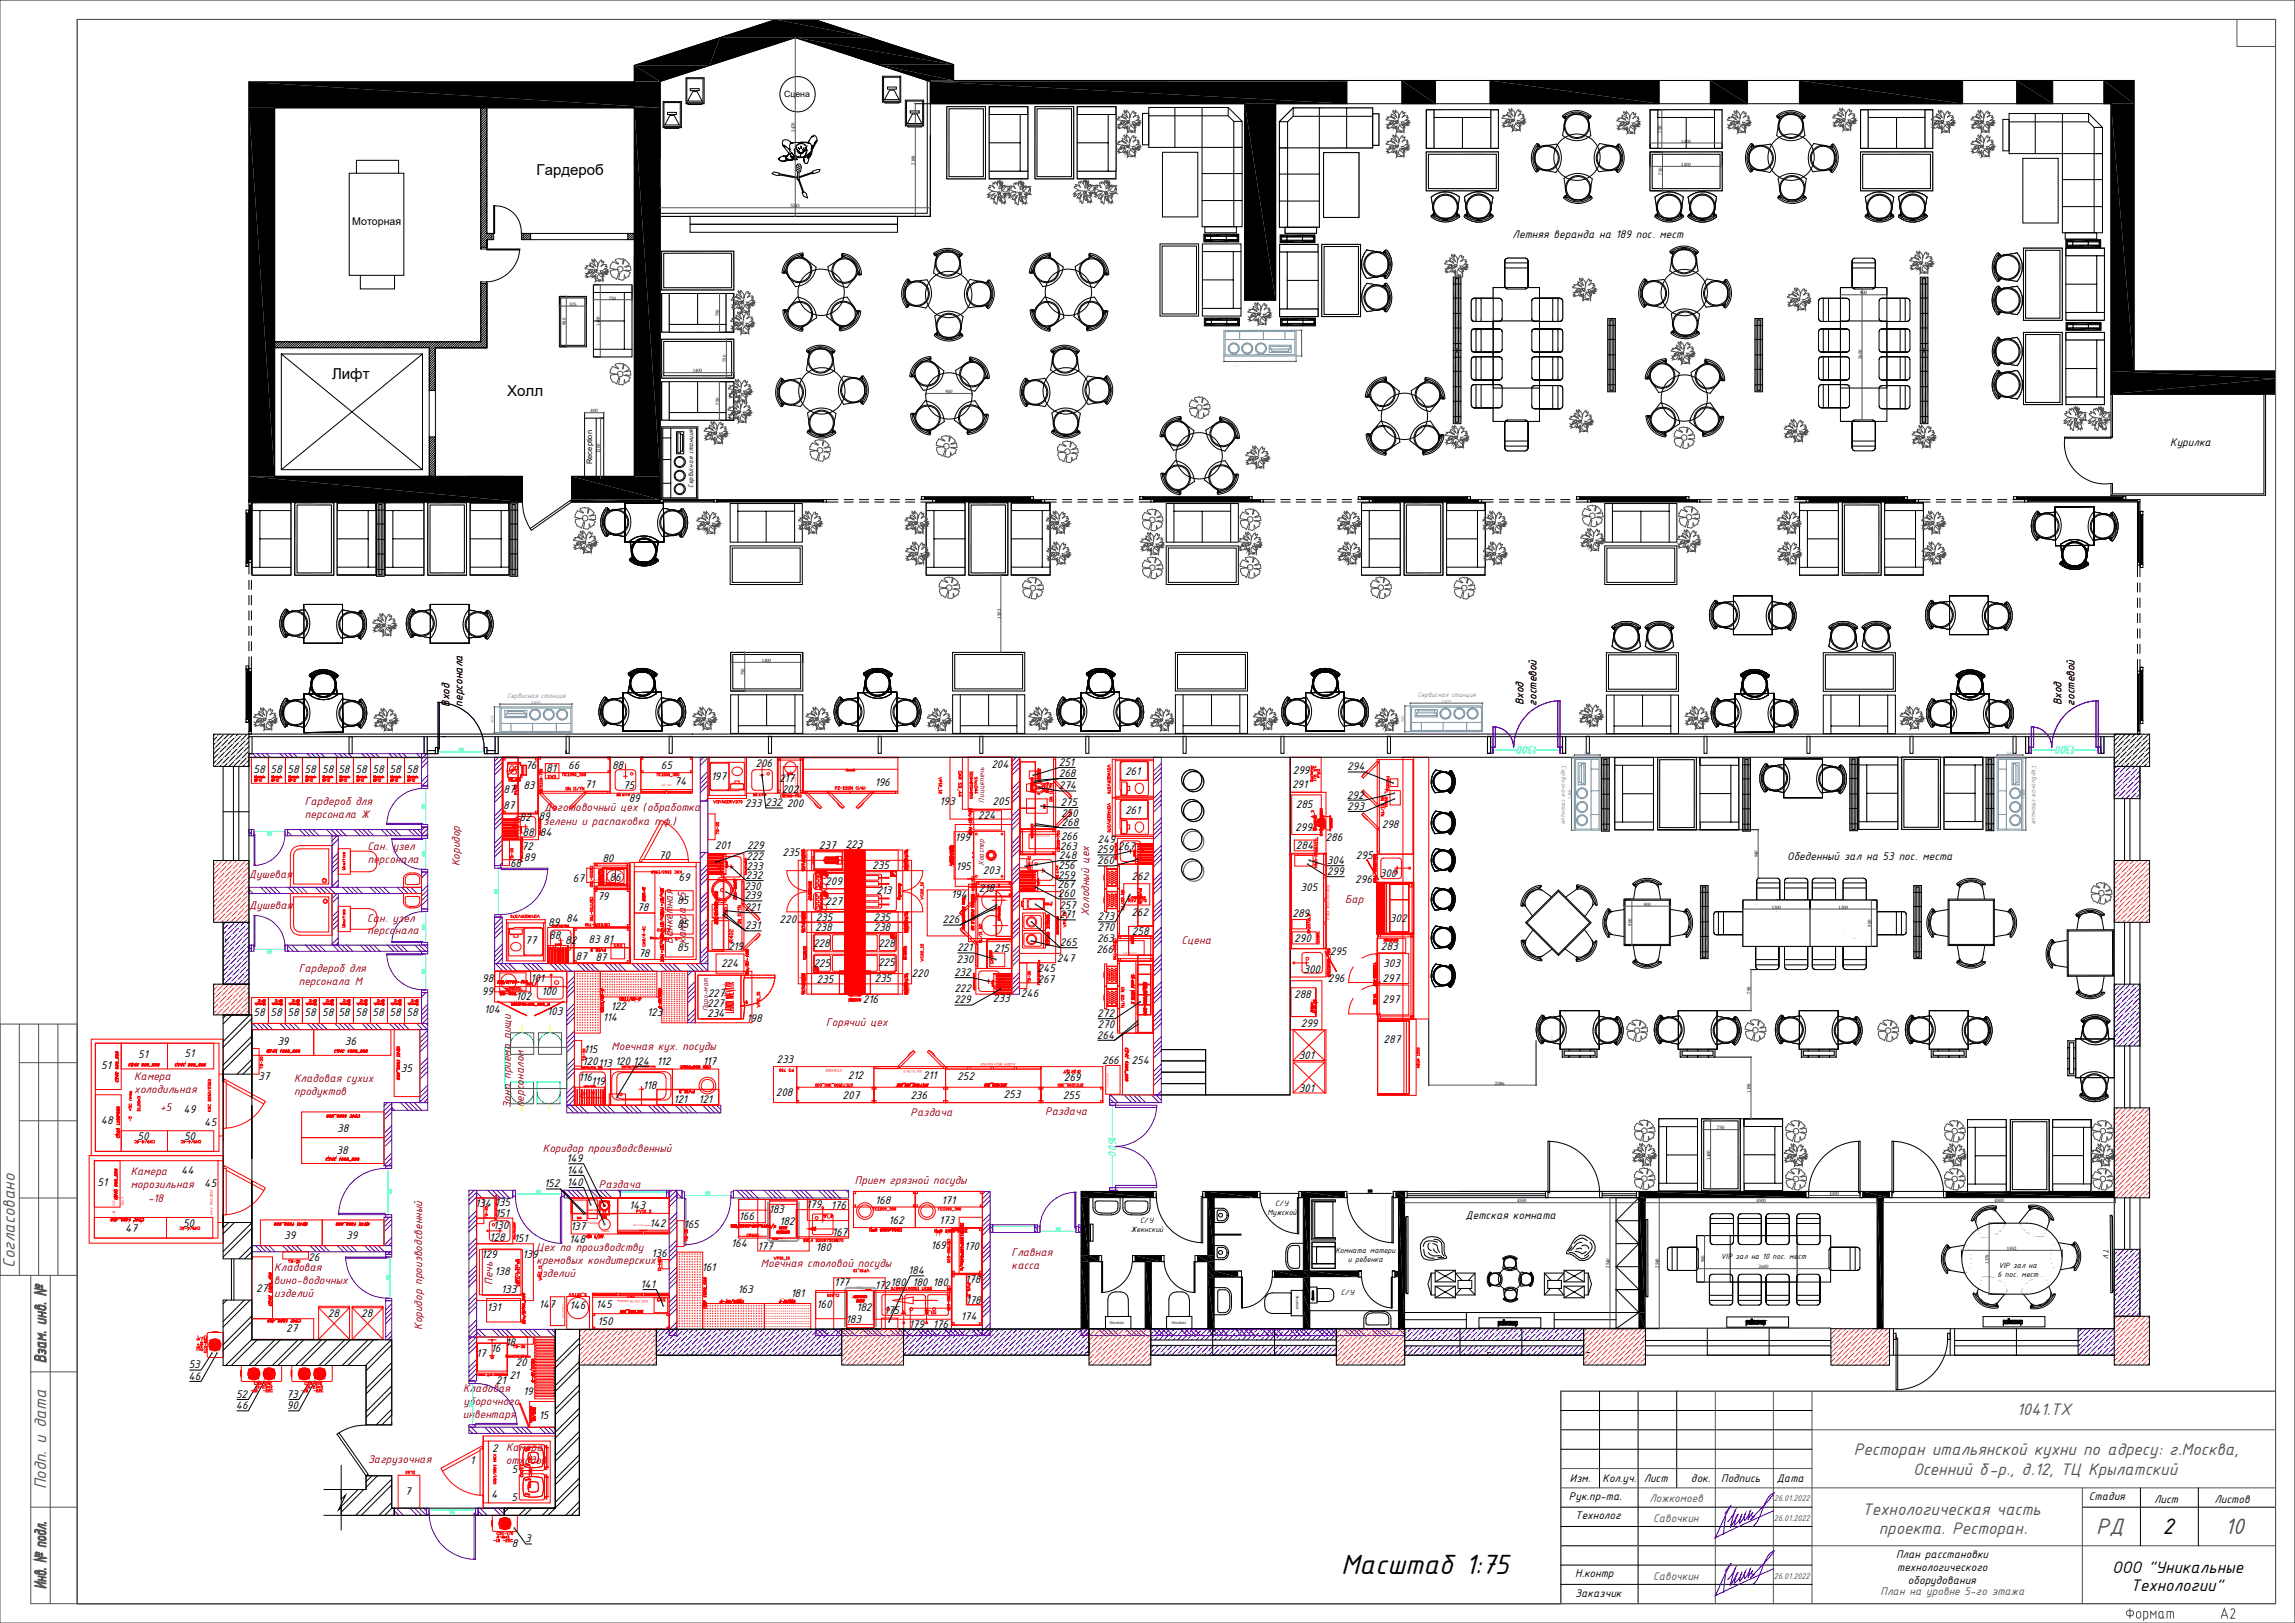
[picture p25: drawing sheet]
<svg xmlns="http://www.w3.org/2000/svg" width="594mm" height="420mm" viewBox="0 0 594 420" stroke-linecap="round" stroke-linejoin="round" font-family="sans-serif">
<defs><g id="words">
<text font-size="7.7" x="347.1" y="407.3">Масштаб 1:75</text>
<g font-size="6.2" fill="#545454">
<text x="542.5" y="397">РД</text>
<text x="575.8" y="397">10</text>
</g>
<text font-size="6.2" x="559.6" y="397">2</text>
<g font-size="4.7" fill="#545454">
<text x="3.9" y="328" transform="rotate(-90 3.9 328)">Согласовано</text>
<text x="522" y="366.2">1041.ТХ</text>
<text x="479.8" y="376.6">Ресторан итальянской кухни по адресу: г.Москва,</text>
<text x="495.1" y="381.6">Осенний б-р., д.12, ТЦ Крылатский</text>
<text x="12" y="385.4" transform="rotate(-90 12 385.4)">Подп. и дата</text>
<text x="482" y="392">Технологическая часть</text>
<text x="486.3" y="397">проекта. Ресторан.</text>
</g>
<g font-size="4.7">
<text x="546.7" y="407.2">ООО &quot;Уникальные</text>
<text x="551.4" y="411.7">Технологии&quot;</text>
</g>
<g font-size="3.9">
<text x="138.8" y="45.2">Гардероб</text>
<text x="85.9" y="98.2">Лифт</text>
<text x="131.3" y="102.4">Холл</text>
</g>
<g font-size="3.1">
<text x="391.5" y="61.7">Летняя веранда на 189 пос. мест</text>
<text x="561.7" y="115.3">Курилка</text>
<text x="65.6" y="200.2">58</text>
<text x="70" y="200.2">58</text>
<text x="74.4" y="200.2">58</text>
<text x="78.8" y="200.2">58</text>
<text x="83.4" y="200.2">58</text>
<text x="87.6" y="200.2">58</text>
<text x="92" y="200.2">58</text>
<text x="96.4" y="200.2">58</text>
<text x="100.8" y="200.2">58</text>
<text x="105.2" y="200.2">58</text>
<text x="136" y="199.1">76</text>
<text x="141.4" y="199.9">81</text>
<text x="147.1" y="199">66</text>
<text x="151.4" y="204">71</text>
<text x="158.4" y="199">88</text>
<text x="171" y="199">65</text>
<text x="174.6" y="203.2">74</text>
<text x="184" y="202">197</text>
<text x="195.5" y="198.4">206</text>
<text x="201.6" y="202.4">217</text>
<text x="226.4" y="203.3">196</text>
<text x="256.6" y="198.8">204</text>
<text x="274" y="198.2">251</text>
<text x="274" y="201.1">268</text>
<text x="291.2" y="200.6">261</text>
<text x="334.4" y="204">291</text>
<text x="334.6" y="200.4">299</text>
<text x="348.7" y="199.3">294</text>
<text x="130.3" y="209.4">87</text>
<text x="130.3" y="205.3">87</text>
<text x="135.5" y="204.3">83</text>
<text x="161.3" y="204.2">75</text>
<text x="162.7" y="207.6">89</text>
<text x="192.7" y="208.8">233</text>
<text x="198" y="208.7">232</text>
<text x="202.3" y="205.1">202</text>
<text x="203.6" y="208.7">200</text>
<text x="243.2" y="208.2">193</text>
<text x="256.9" y="208.3">205</text>
<text x="274" y="204.3">274</text>
<text x="274.4" y="208.5">275</text>
<text x="335.4" y="209.2">285</text>
<text x="348.6" y="206.7">292</text>
<text x="348.7" y="209.6">293</text>
<text x="134.5" y="212.5">82</text>
<text x="139.4" y="212.1">89</text>
<text x="253.1" y="211.9">224</text>
<text x="274.6" y="211.3">250</text>
<text x="274.7" y="213.8">268</text>
<text x="291.2" y="210.6">261</text>
<text x="335.2" y="215.1">299</text>
<text x="357.6" y="214.4">298</text>
<text x="135" y="219.9">72</text>
<text x="135.3" y="216.5">88</text>
<text x="139.7" y="216.5">84</text>
<text x="185" y="219.8">201</text>
<text x="193.3" y="219.8">229</text>
<text x="202.6" y="221.5">235</text>
<text x="212" y="219.6">237</text>
<text x="218.9" y="219.5">223</text>
<text x="247.1" y="217.7">199</text>
<text x="274.3" y="219.8">263</text>
<text x="274.5" y="217.4">266</text>
<text x="283.8" y="220.8">259</text>
<text x="284.1" y="218.3">249</text>
<text x="289.3" y="219.9">267</text>
<text x="335.4" y="219.7">284</text>
<text x="343.1" y="217.7">286</text>
<text x="132" y="224.5">68</text>
<text x="135.6" y="222.8">89</text>
<text x="155.9" y="223">80</text>
<text x="157.8" y="227.9">86</text>
<text x="170.5" y="222.2">70</text>
<text x="175.6" y="227.9">69</text>
<text x="193" y="227.5">232</text>
<text x="193.1" y="225.3">233</text>
<text x="193.1" y="222.5">222</text>
<text x="225.8" y="224.9">235</text>
<text x="247.4" y="225.1">195</text>
<text x="254.4" y="226.2">203</text>
<text x="273.8" y="227.4">259</text>
<text x="273.9" y="225">256</text>
<text x="274" y="222.3">248</text>
<text x="284" y="223.7">260</text>
<text x="292.9" y="227.7">262</text>
<text x="343.4" y="226.5">299</text>
<text x="343.4" y="223.6">304</text>
<text x="350.9" y="222.2">295</text>
<text x="357.1" y="226.9">300</text>
<text x="462.5" y="222.7">Обеденный зал на 53 пос. места</text>
<text x="148.3" y="228.1">67</text>
<text x="154.6" y="232.8">79</text>
<text x="175.3" y="234">85</text>
<text x="192.6" y="230.4">230</text>
<text x="192.7" y="232.7">239</text>
<text x="213.6" y="229.1">209</text>
<text x="226.8" y="231.4">213</text>
<text x="246.2" y="232.5">194</text>
<text x="253.4" y="230.8">218</text>
<text x="273.7" y="229.9">267</text>
<text x="273.8" y="232.2">260</text>
<text x="336.6" y="230.6">305</text>
<text x="350.8" y="228.6">296</text>
<text x="141.9" y="239.5">89</text>
<text x="146.5" y="238.5">84</text>
<text x="164.9" y="235.6">78</text>
<text x="192.7" y="235.8">221</text>
<text x="201.8" y="238.8">220</text>
<text x="211.1" y="238.3">235</text>
<text x="213.6" y="234.2">227</text>
<text x="226.1" y="238.3">235</text>
<text x="244" y="239">226</text>
<text x="274.1" y="235.2">257</text>
<text x="274.1" y="237.7">271</text>
<text x="284" y="238.1">273</text>
<text x="292.8" y="237.2">262</text>
<text x="334.5" y="237.4">289</text>
<text x="359.7" y="238.5">302</text>
<text x="135.9" y="244.3">77</text>
<text x="142.1" y="243">88</text>
<text x="146.3" y="244.4">82</text>
<text x="152.3" y="244.1">83</text>
<text x="156.1" y="244">81</text>
<text x="175.3" y="240.2">85</text>
<text x="188.4" y="245.7">219</text>
<text x="192.8" y="240.5">231</text>
<text x="210.4" y="245.1">228</text>
<text x="210.9" y="240.8">238</text>
<text x="226.1" y="240.8">238</text>
<text x="227.2" y="245.1">228</text>
<text x="274.3" y="244.9">265</text>
<text x="283.9" y="243.7">263</text>
<text x="284.1" y="241">270</text>
<text x="292.9" y="241.9">258</text>
<text x="335" y="243.7">290</text>
<text x="357.4" y="245.8">283</text>
<text x="148.9" y="248.5">87</text>
<text x="154.1" y="248.6">87</text>
<text x="165.2" y="247.5">78</text>
<text x="175.3" y="246.1">85</text>
<text x="186.6" y="250.1">224</text>
<text x="210.5" y="250.1">225</text>
<text x="227.2" y="250.1">225</text>
<text x="247.6" y="249.1">230</text>
<text x="247.7" y="246.2">221</text>
<text x="257.3" y="246.3">215</text>
<text x="268.6" y="251.5">245</text>
<text x="273.5" y="248.8">247</text>
<text x="283.8" y="246.7">266</text>
<text x="337.4" y="251.7">300</text>
<text x="344.2" y="247.1">295</text>
<text x="358" y="250.2">303</text>
<text x="124.7" y="257.6">99</text>
<text x="124.8" y="254.1">98</text>
<text x="137.3" y="254">101</text>
<text x="140.1" y="257.4">100</text>
<text x="183.2" y="257.9">227</text>
<text x="211.3" y="254.3">235</text>
<text x="226.3" y="254.1">235</text>
<text x="235.9" y="252.9">220</text>
<text x="246.9" y="252.6">232</text>
<text x="247" y="256.7">222</text>
<text x="264.2" y="258">246</text>
<text x="268.5" y="254.3">267</text>
<text x="343.7" y="254">296</text>
<text x="357.8" y="254.2">297</text>
<text x="65.6" y="262.8">58</text>
<text x="70" y="262.8">58</text>
<text x="74.4" y="262.8">58</text>
<text x="78.8" y="262.8">58</text>
<text x="83.4" y="262.8">58</text>
<text x="87.6" y="262.8">58</text>
<text x="92" y="262.8">58</text>
<text x="96.4" y="262.8">58</text>
<text x="100.8" y="262.8">58</text>
<text x="105.2" y="262.8">58</text>
<text x="125.3" y="262.1">104</text>
<text x="133.5" y="258.8">102</text>
<text x="141.6" y="262.8">103</text>
<text x="158.1" y="261.2">122</text>
<text x="167.5" y="262.9">123</text>
<text x="183" y="263.1">234</text>
<text x="183" y="260.5">227</text>
<text x="223.3" y="259.5">216</text>
<text x="246.9" y="259.7">229</text>
<text x="257" y="259.4">233</text>
<text x="284" y="263.2">272</text>
<text x="334.9" y="258.3">288</text>
<text x="357.8" y="259.6">297</text>
<text x="156" y="264.3">114</text>
<text x="193.2" y="264.4">198</text>
<text x="283.9" y="268.8">264</text>
<text x="284.1" y="266.1">270</text>
<text x="336.7" y="265.6">299</text>
<text x="358.1" y="270">287</text>
<text x="35.8" y="273.8">51</text>
<text x="47.8" y="273.5">51</text>
<text x="71.8" y="270.5">39</text>
<text x="89.2" y="270.5">36</text>
<text x="150.7" y="275.6">120113</text>
<text x="151.1" y="272.4">115</text>
<text x="159.2" y="275.5">120</text>
<text x="163.9" y="275.5">124</text>
<text x="170" y="275.6">112</text>
<text x="181.9" y="275.6">117</text>
<text x="201" y="275">233</text>
<text x="285.2" y="275.3">266</text>
<text x="292.9" y="275.3">254</text>
<text x="336.1" y="274.1">301</text>
<text x="26.2" y="276.6">51</text>
<text x="66.8" y="279.6">37</text>
<text x="103.8" y="277.4">35</text>
<text x="149.7" y="279.6">116</text>
<text x="153" y="280.8">119</text>
<text x="166.4" y="281.8">118</text>
<text x="219.5" y="279.3">212</text>
<text x="238.8" y="279.3">211</text>
<text x="247.7" y="279.4">252</text>
<text x="275.3" y="279.8">269</text>
<text x="47.5" y="288">49</text>
<text x="174.3" y="285.5">121</text>
<text x="180.8" y="285.5">121</text>
<text x="200.8" y="283.7">208</text>
<text x="218.1" y="284.3">207</text>
<text x="235.6" y="284.4">236</text>
<text x="259.8" y="284.2">253</text>
<text x="275.1" y="284.4">255</text>
<text x="336.1" y="282.5">301</text>
<text x="26.1" y="290.9">48</text>
<text x="52.9" y="291.3">45</text>
<text x="87.2" y="292.9">38</text>
<text x="35.6" y="295">50</text>
<text x="47.6" y="295">50</text>
<text x="87.1" y="298.6">38</text>
<text x="46.9" y="303.9">44</text>
<text x="146.6" y="300.7">149</text>
<text x="146.7" y="303.7">144</text>
<text x="25.3" y="307">51</text>
<text x="52.9" y="307.1">45</text>
<text x="140.8" y="307.3">152</text>
<text x="146.7" y="306.9">140</text>
<text x="226.5" y="311.6">168</text>
<text x="243.7" y="311.4">171</text>
<text x="47.4" y="317.4">50</text>
<text x="123" y="312.3">134</text>
<text x="128.1" y="312.2">135</text>
<text x="128.1" y="314.8">151</text>
<text x="162.9" y="312.8">143</text>
<text x="168.1" y="317.6">142</text>
<text x="177" y="317.8">165</text>
<text x="191.3" y="315.8">166</text>
<text x="199" y="313.8">183</text>
<text x="201.7" y="317">182</text>
<text x="208.7" y="312.7">179</text>
<text x="215.1" y="312.8">176</text>
<text x="230" y="316.6">162</text>
<text x="243.1" y="316.8">173</text>
<text x="379.3" y="315.3">Детская комната</text>
<text x="32.4" y="318.7">47</text>
<text x="73.6" y="320.6">39</text>
<text x="89.6" y="320.6">39</text>
<text x="126.7" y="321">128</text>
<text x="127.7" y="318.1">130</text>
<text x="133" y="321.5">151</text>
<text x="147.3" y="321.7">148</text>
<text x="147.6" y="318.3">137</text>
<text x="189.3" y="322.7">164</text>
<text x="196" y="323.5">177</text>
<text x="211.2" y="323.8">180</text>
<text x="215.3" y="319.8">167</text>
<text x="240.9" y="323.3">169</text>
<text x="249.5" y="323.3">170</text>
<text x="79.8" y="326.4">26</text>
<text x="124.6" y="325.6">129</text>
<text x="135.3" y="325.5">139</text>
<text x="168.6" y="325.2">136</text>
<text x="181.6" y="329">161</text>
<text x="235.1" y="329.7">184</text>
<text x="66.3" y="334.4">27</text>
<text x="128" y="330">138</text>
<text x="129.8" y="334.6">133</text>
<text x="165.8" y="333.3">141</text>
<text x="190.9" y="334.6">163</text>
<text x="204.6" y="335.6">181</text>
<text x="215.9" y="332.9">177</text>
<text x="226.4" y="333.6">172</text>
<text x="230.5" y="332.7">180</text>
<text x="236.1" y="332.7">180</text>
<text x="241.4" y="332.7">180</text>
<text x="249.8" y="332">178</text>
<text x="84.8" y="340.9">28</text>
<text x="93.5" y="340.9">28</text>
<text x="126" y="339.1">131</text>
<text x="139.5" y="338.5">147</text>
<text x="147.4" y="338.8">146</text>
<text x="154.2" y="338.5">145</text>
<text x="211.3" y="338.4">160</text>
<text x="221.7" y="339.3">182</text>
<text x="228.8" y="340.1">175</text>
<text x="248.7" y="341.5">174</text>
<text x="249.9" y="337.4">178</text>
<text x="74.1" y="344.6">27</text>
<text x="154.6" y="343">150</text>
<text x="218.9" y="342.5">183</text>
<text x="235.2" y="343.7">179</text>
<text x="241.5" y="343.6">176</text>
<text x="123.3" y="351">17</text>
<text x="127" y="350">16</text>
<text x="130.9" y="348.3">18</text>
<text x="133.4" y="353.4">20</text>
<text x="48.8" y="357">46</text>
<text x="48.9" y="354.1">53</text>
<text x="128.3" y="358.2">21</text>
<text x="131.8" y="356.9">21</text>
<text x="61" y="364.7">46</text>
<text x="61.1" y="361.8">52</text>
<text x="74.2" y="361.8">73</text>
<text x="74.3" y="364.7">90</text>
<text x="135.4" y="360.9">19</text>
<text x="139.5" y="367.3">15</text>
<text x="127.3" y="375.7">2 Камера</text>
<text x="121.7" y="378.9">1</text>
<text x="132.5" y="381.2">5</text>
<text x="406.3" y="383.5">Изм.</text>
<text x="414.7" y="383.5">Кол.уч.</text>
<text x="425.4" y="383.5">Лист</text>
<text x="437.6" y="383.5">док.</text>
<text x="445.5" y="383.5">Подпись</text>
<text x="459.9" y="383.5">Дата</text>
<text x="104.9" y="386.8">7</text>
<text x="127.1" y="387.7">4</text>
<text x="132.4" y="388.4">5</text>
<text x="406.1" y="388.2">Рук.пр-та.</text>
<text x="540.6" y="388.1">Стадия</text>
<text x="557.5" y="388.8">Лист</text>
<text x="573.1" y="388.8">Листов</text>
<text x="407.7" y="393.2">Технолог</text>
<text x="132.5" y="400.3">8</text>
<text x="135.9" y="399.1">3</text>
<text x="490.7" y="403.1">План расстановки</text>
<text x="491" y="406.4">технологического</text>
<text x="407.7" y="413.2">Заказчик</text>
<text x="407.7" y="408.2">Н.контр</text>
<text x="493.8" y="409.8">оборудования</text>
</g>
<g font-size="3.1" fill="#950000">
<text x="116.4" y="182.8" transform="rotate(-90 116.4 182.8)">Вход</text>
<text x="119.7" y="182.8" transform="rotate(-90 119.7 182.8)">персонала</text>
<text x="394.3" y="182.5" transform="rotate(-90 394.3 182.5)">Вход</text>
<text x="397.6" y="182.6" transform="rotate(-90 397.6 182.6)">гостевой</text>
<text x="533.6" y="182.5" transform="rotate(-90 533.6 182.5)">Вход</text>
<text x="536.9" y="182.6" transform="rotate(-90 536.9 182.6)">гостевой</text>
<text x="78.9" y="208.3">Гардероб для</text>
<text x="140.8" y="209.8">Доготовочный цех (обработка</text>
<text x="78.9" y="211.6">персонала Ж</text>
<text x="140.7" y="213.4">зелени и распаковка п.ф.)</text>
<text x="95.1" y="220">Сан. узел</text>
<text x="64.4" y="227.1">Душевая</text>
<text x="95.2" y="223.3">персонала</text>
<text x="119" y="224.1" transform="rotate(-90 119 224.1)">Коридор</text>
<text x="177.5" y="233.7" transform="rotate(-90 177.5 233.7)">+5</text>
<text x="348.1" y="233.6">Бар</text>
<text x="64.5" y="235.1">Душевая</text>
<text x="95" y="238.5">Сан. узел</text>
<text x="281.9" y="237" transform="rotate(-90 281.9 237)">Холодный цех</text>
<text x="95.1" y="241.8">персонала</text>
<text x="174.1" y="244.3" transform="rotate(-90 174.1 244.3)">Банкетная</text>
<text x="177.5" y="244.3" transform="rotate(-90 177.5 244.3)">камера</text>
<text x="305.8" y="244.2">Сцена</text>
<text x="77.3" y="251.6">Гардероб для</text>
<text x="77.3" y="254.9">персонала М</text>
<text x="213.8" y="265.5">Горячий цех</text>
<text x="158.2" y="271.7">Моечная кух. посуды</text>
<text x="34.8" y="279.4">Камера</text>
<text x="76.1" y="280">Кладовая сухих</text>
<text x="34.8" y="282.7">холодильная</text>
<text x="41.4" y="287.4">+5</text>
<text x="76.1" y="283.4">продуктов</text>
<text x="132.2" y="286.6" transform="rotate(-90 132.2 286.6)">Зона приема пищи</text>
<text x="135.6" y="286.6" transform="rotate(-90 135.6 286.6)">персоналом</text>
<text x="235.7" y="288.9">Раздача</text>
<text x="270.5" y="288.4">Раздача</text>
<text x="140.5" y="298.2">Коридор производсвенный</text>
<text x="33.8" y="304.1">Камера</text>
<text x="33.8" y="307.4">морозильная</text>
<text x="38.3" y="311.1">-18</text>
<text x="155" y="307.4">Раздача</text>
<text x="221.3" y="306.5">Прием грязной посуды</text>
<text x="138.8" y="323.8">Цех по производству</text>
<text x="71" y="328.8">Кладовая</text>
<text x="138.8" y="327.2">кремовых кондитерских</text>
<text x="196.9" y="327.7">Моечная столовой посуды</text>
<text x="261.8" y="325.1">Главная</text>
<text x="261.8" y="328.4">касса</text>
<text x="70.9" y="332.2">вино-водочных</text>
<text x="71" y="335.5">изделий</text>
<text x="127.5" y="332.5" transform="rotate(-90 127.5 332.5)">Печь</text>
<text x="138.7" y="330.5">изделий</text>
<text x="109.3" y="344.2" transform="rotate(-90 109.3 344.2)">Коридор производсвенный</text>
<text x="119.8" y="360.3">Кладовая</text>
<text x="119.9" y="363.7">уборочного</text>
<text x="119.8" y="367">инвентаря</text>
<text x="95.2" y="378.7">Загрузочная</text>
<text x="130.9" y="378.8">отходов</text>
</g>
<g font-size="3.1" fill="#0ff">
<text x="398.1" y="193.2" transform="rotate(-180 398.1 193.2)">1300</text>
<text x="537.5" y="193.2" transform="rotate(-180 537.5 193.2)">1300</text>
<text x="286.9" y="293.6" transform="rotate(90 286.9 293.6)">1600</text>
</g>
<g font-size="3.1" fill="#545454">
<text x="426.9" y="388.8">Ложкомоев</text>
<text x="427.8" y="393.8">Савочкин</text>
<text x="427.8" y="408.8">Савочкин</text>
<text x="486.7" y="412.8">План на уровне 5-го этажа</text>
</g>
<text font-size="2.8" x="91.2" y="58.3">Моторная</text>
<g font-size="2.3" fill="#545454">
<text x="459.1" y="388.5">26.01.2022</text>
<text x="459.1" y="393.5">26.01.2022</text>
<text x="459.1" y="408.5">26.01.2022</text>
</g>
<g font-size="2.2">
<text x="202.9" y="25.1">Сцена</text>
<text x="295.1" y="316.6">C/У</text>
<text x="328" y="314.5">Мужской</text>
<text x="330" y="312.2">C/У</text>
<text x="292.7" y="318.9">Жекнский</text>
<text x="544.4" y="323" transform="rotate(90 544.4 323)">TV</text>
<text x="345.6" y="324.2">Комната матери</text>
<text x="348.8" y="326.5">и ребенка</text>
<text x="445.4" y="325.7">VIP</text>
<text x="449.2" y="325.7">зал на</text>
<text x="456.2" y="325.7">10</text>
<text x="458.8" y="325.7">пос.</text>
<text x="463.1" y="325.7">мест</text>
<text x="517.2" y="328.3">VIP зал на</text>
<text x="347" y="335.2">C/У</text>
<text x="517" y="330.6">6 пос. мест</text>
</g>
<g font-size="2.1" fill="#950000">
<text x="254.7" y="207.7" transform="rotate(-90 254.7 207.7)">Пиццепечь</text>
<text x="254.6" y="224.2" transform="rotate(-90 254.6 224.2)">Хоаспер</text>
<text x="183.3" y="261.7" transform="rotate(-90 183.3 261.7)">Паро-мат</text>
</g>
<g font-size="1.9">
<text x="153.3" y="120.1" transform="rotate(-90 153.3 120.1)">Reception</text>
<text x="179.4" y="126.2" transform="rotate(-90 179.4 126.2)">Сервисная станция</text>
</g>
<g font-size="1.9" fill="#5ca1b8">
<text x="131.3" y="180.5">Сервисная станция</text>
<text x="366.9" y="180.3">Сервисная станция</text>
<text x="404.2" y="198.1" transform="rotate(90 404.2 198.1)">Сервисная станция</text>
<text x="525.9" y="198.1" transform="rotate(90 525.9 198.1)">Сервисная станция</text>
</g>
<g font-size="1.2">
<text x="205.7" y="34.1" transform="rotate(-90 205.7 34.1)">3470</text>
<text x="430" y="34.3" transform="rotate(-90 430 34.3)">750</text>
<text x="435.1" y="36.9">1400</text>
<text x="236.8" y="42.6" transform="rotate(-90 236.8 42.6)">2188</text>
<text x="430.2" y="45.3" transform="rotate(-90 430.2 45.3)">750</text>
<text x="435.1" y="43">1400</text>
<text x="204.6" y="53.7">5245</text>
<text x="157.6" y="77.5">750</text>
<text x="481.5" y="76.2">900</text>
<text x="147.4" y="79.1">525</text>
<text x="186.1" y="81.9" transform="rotate(-90 186.1 81.9)">750</text>
<text x="146.5" y="84.2" transform="rotate(-90 146.5 84.2)">980</text>
<text x="155.3" y="84.3" transform="rotate(-90 155.3 84.3)">1400</text>
<text x="187.9" y="93.7" transform="rotate(-90 187.9 93.7)">750</text>
<text x="481.8" y="93" transform="rotate(-90 481.8 93)">2600</text>
<text x="179.3" y="96.4">1400</text>
<text x="244.7" y="101.7">900</text>
<text x="152.9" y="106.7">400</text>
<text x="186.1" y="104.7" transform="rotate(-90 186.1 104.7)">750</text>
<text x="155.4" y="117.2" transform="rotate(-90 155.4 117.2)">1200</text>
<text x="259" y="160.1" transform="rotate(-90 259 160.1)">1503</text>
<text x="197.2" y="171.4">1400</text>
<text x="192.7" y="174.8" transform="rotate(-90 192.7 174.8)">750</text>
<text x="455" y="221.9" transform="rotate(-90 455 221.9)">940</text>
<text x="422.3" y="239.6" transform="rotate(-90 422.3 239.6)">900</text>
<text x="425.4" y="234.4">900</text>
<text x="458.6" y="235.2">1300</text>
<text x="475.9" y="235.2">1300</text>
<text x="484.3" y="239.8" transform="rotate(-90 484.3 239.8)">900</text>
<text x="453.1" y="257.1" transform="rotate(-90 453.1 257.1)">798</text>
<text x="386.9" y="280.8">2086</text>
<text x="453.1" y="282.8" transform="rotate(-90 453.1 282.8)">1198</text>
<text x="444.5" y="292.3">750</text>
<text x="442.6" y="300.1" transform="rotate(-90 442.6 300.1)">1400</text>
<text x="392.6" y="311.1">4550</text>
<text x="454.6" y="311.1">4500</text>
<text x="473.5" y="309.3">1000</text>
<text x="516.2" y="311.1">4500</text>
<text x="519.4" y="323.5">1952</text>
<text x="416.6" y="328.1" transform="rotate(-90 416.6 328.1)">2540</text>
<text x="429.3" y="328.1" transform="rotate(-90 429.3 328.1)">2540</text>
<text x="441.1" y="326.6" transform="rotate(-90 441.1 326.6)">900</text>
<text x="455.3" y="328.2">2600</text>
<text x="514.7" y="327" transform="rotate(-90 514.7 327)">1378</text>
<text x="335.5" y="335.1" transform="rotate(90 335.5 335.1)">Унитаз</text>
<text x="287.1" y="342.6">Унитаз</text>
<text x="303.1" y="342.6">Унитаз</text>
</g>
<g font-size="1.2" fill="#5ca1b8">
<text x="137.5" y="182.1">1400</text>
<text x="373.1" y="181.9">1400</text>
<text x="127.9" y="187.2" transform="rotate(-90 127.9 187.2)">500</text>
<text x="363.5" y="186.9" transform="rotate(-90 363.5 186.9)">500</text>
<text x="409.9" y="195.3">500</text>
<text x="519.3" y="195.3">500</text>
<text x="406.7" y="206.7" transform="rotate(-90 406.7 206.7)">1400</text>
<text x="524.2" y="206.7" transform="rotate(-90 524.2 206.7)">1400</text>
</g>
<g font-size="1" fill="#f00">
<text x="344.1" y="238" transform="rotate(-90 344.1 238)">KUBA 1850*700*900B</text>
<text x="339.9" y="260.3" transform="rotate(-90 339.9 260.3)">СВЧ</text>
<text x="262.8" y="275" transform="rotate(-180 262.8 275)">KUEBM 1850*700*900</text>
<text x="238.6" y="276.9" transform="rotate(-180 238.6 276.9)">GN 11/TN O</text>
<text x="29.8" y="314.7" transform="rotate(-90 29.8 314.7)">-18</text>
<text x="29.8" y="312.5" transform="rotate(-90 29.8 312.5)">-22С град</text>
<text x="32.1" y="312.2" transform="rotate(-90 32.1 312.2)">7,6м3</text>
<text x="55.1" y="314.4" transform="rotate(-90 55.1 314.4)">КХН 1700/2600</text>
<text x="152" y="316.8">Pacojet</text>
<text x="167.8" y="336.3" transform="rotate(-180 167.8 336.3)">GNE 111/TN камень</text>
</g>
<text font-size=".9" fill="#f00" x="217.9" y="276.5" transform="rotate(-180 217.9 276.5)">CT/K1500</text>
<g font-size=".6" fill="#f00">
<text x="171.2" y="203.3">GNE 11/BT</text>
<text x="206.2" y="204" transform="rotate(-90 206.2 204)">SLIM JIM 87,1л</text>
<text x="267.2" y="204.9" transform="rotate(-90 267.2 204.9)">ПН/В 900x300</text>
<text x="267.2" y="216.9" transform="rotate(-90 267.2 216.9)">ПН/В 900x300</text>
<text x="271.9" y="216.2" transform="rotate(-180 271.9 216.2)">SLIM JIM 87,1л</text>
<text x="153.8" y="228.1">SLIM JIM 87,1</text>
<text x="157.1" y="228.1">л</text>
<text x="258.6" y="234.6" transform="rotate(90 258.6 234.6)">ПН/В 900x300</text>
<text x="290.6" y="246.9">SLIM JIM 87,1л</text>
<text x="286.5" y="277.6" transform="rotate(90 286.5 277.6)">SLIM JIM 87,1л</text>
<text x="152.1" y="313.3">ПН/В 900x300</text>
<text x="163.8" y="317.4">GNE 11/ТN камень</text>
<text x="155.6" y="318.9">170MINI</text>
<text x="145.9" y="341.1" transform="rotate(-90 145.9 341.1)">SLIM JIM 87,1л</text>
</g>
<text font-size=".2" x="428.3" y="327" transform="rotate(-91 428.3 327)">TV</text>
</g></defs>
<g fill="none" stroke="#545454" stroke-width=".26">
<circle cx="309" cy="210" r="2.63"/>
<circle cx="309" cy="202.3" r="2.63"/>
<circle cx="309" cy="217.7" r="2.63"/>
<circle cx="309" cy="225.4" r="2.63"/>
</g>
<g fill="none" stroke="#5c00b8" stroke-width=".26">
<path d="M146.7 286h39.9v2h-39.9zM146.7 286.2l1.8 1.8M147.7 286l2 2M148.9 286l2 2M150.1 286l2 2M153.6 286l2 2M154.8 286l2 2M156 286l1.9 2M157.1 286l2 2M160.7 286l1.9 2M161.8 286l2 2M163 286l2 2"/>
<path d="M164.2 286l2 2M167.7 286l2.1 2M168.9 286l2 2M170.1 286l2 2M171.3 286l2 2M174.8 286l2 2M176 286l2 2M177.2 286l2 2M178.4 286l1.9 2M181.9 286l2 2M183 286l2 2M184.2 286l2 2"/>
<path d="M185.4 286l1.2 1.1M65.2 322.3h36.2v1.6h-36.2zM66.1 322.3l1.6 1.6M67.3 322.3l1.5 1.6M68.4 322.3l1.6 1.6M69.6 322.3l1.6 1.6M73.2 322.3l1.6 1.6M74.3 322.3l1.6 1.6M75.5 322.3l1.6 1.6M76.7 322.3l1.6 1.6M80.2 322.3l1.6 1.6M81.4 322.3l1.6 1.6"/>
<path d="M82.5 322.3l1.7 1.6M83.7 322.3l1.6 1.6M87.3 322.3l1.6 1.6M88.5 322.3l1.5 1.6M89.6 322.3l1.6 1.6M90.8 322.3l1.6 1.6M94.4 322.3l1.6 1.6M95.5 322.3l1.6 1.6M96.7 322.3l1.6 1.6M97.9 322.3l1.6 1.6M99.8 336.6h1.6v10.1h-1.6zM101.4 339.7l-1.6 1.6"/>
<path d="M101.4 338.6l-1.6 1.5M101.4 337.4l-1.6 1.6M101.4 340.9l-1.6 1.6M101.4 345.7l-1.1 1M101.4 344.5l-1.6 1.6"/>
</g>
<path d="M114 194.6h10.7" fill="none" stroke="#0ff" stroke-width=".26"/>
<g fill="#0ff">
<path d="M113.4 194.6l.6-.2v.2z"/>
<path d="M124.7 194.4l.6 .2h-.6z"/>
</g>
<path d="M119.1 193.8l-.2 .2v-.4h.1a.37 .37 0 0 1 .2 .4 .37 .37 0 0 1-.3 .3v-.1M119.3 193.6a.35 .35 0 0 1 .2 .3 .35 .35 0 0 1-.1 .4zM119.6 193.6a.35 .35 0 0 1 .3 .3 .35 .35 0 0 1-.1 .4zM110.2 236.6v6.6" fill="none" stroke="#0ff" stroke-width=".26"/>
<g fill="none" stroke="#5c00b8" stroke-width=".26">
<path d="M109.8 190.6v4.4h.8v-4.4M112.7 193.4h.7v1.6h-.7zM113.3 181.8a12.1 12.1 0 0 1 12 12.8M113.4 181.7h.3v12.1h-.3zM113.4 193.8v.8M125.3 193.4h.7v1.6h-.7zM261.9 196h2v61.3h-2zM263 196l-1.1 1.1M263.9 198.6l-2 2M263.9 197.4l-2 2M263.9 196.3l-2 2M263.9 219.8l-2 2"/>
<path d="M263.9 212.8l-2 2M263.9 205.7l-2 2M263.9 218.7l-2 1.9M263.9 211.6l-2 2M263.9 204.5l-2 2M263.9 217.5l-2 2M263.9 210.4l-2 2M263.9 203.3l-2 2.1M263.9 216.3l-2 2M263.9 209.3l-2 1.9M263.9 202.1l-2 2.1M263.9 234l-2 2"/>
<path d="M263.9 226.9l-2 2M263.9 239.9l-2 2M263.9 232.8l-2 2M263.9 225.7l-2 2M263.9 238.7l-2 2M263.9 231.6l-2 2M263.9 224.5l-2 2.1M263.9 237.5l-2 2M263.9 230.5l-2 2M263.9 223.4l-2 2M263.9 255.2l-2 2M263.9 248.1l-2 2"/>
<path d="M263.9 241l-2 2M263.9 254l-2 2M263.9 246.9l-2 2.1M263.9 252.9l-2 1.9M263.9 245.8l-2 2M263.9 251.7l-2 2M263.9 244.6l-2 2M65.2 264.8h45.5v1.6h-45.5zM65.4 264.8l1.6 1.6M66.6 264.8l1.6 1.6M67.8 264.8l1.6 1.6M69 264.8l1.6 1.6"/>
<path d="M72.5 264.8l1.6 1.6M73.7 264.8l1.6 1.6M74.8 264.8l1.7 1.6M76 264.8l1.6 1.6M79.5 264.8l1.7 1.6M80.7 264.8l1.6 1.6M81.9 264.8l1.6 1.6M83.1 264.8l1.6 1.6M86.7 264.8l1.5 1.6M87.8 264.8l1.6 1.6M89 264.8l1.6 1.6M90.2 264.8l1.6 1.6"/>
<path d="M93.7 264.8l1.6 1.6M94.9 264.8l1.6 1.6M96.1 264.8l1.6 1.6M97.2 264.8l1.6 1.6M100.8 264.8l1.6 1.6M101.9 264.8l1.6 1.6M103.1 264.8l1.6 1.6M104.3 264.8l1.6 1.6M107.9 264.8l1.5 1.6M109 264.8l1.6 1.6M110.2 264.8l.5 .5M254.3 308.3h1.9v37.3h-1.9z"/>
<path d="M255 308.3l-.7 .8M256.2 308.3l-1.9 2M256.2 314.2l-1.9 1.9M256.2 315.3l-1.9 2M256.2 309.5l-1.9 1.9M256.2 316.5l-1.9 2M256.2 310.6l-1.9 2M256.2 317.7l-1.9 2M279.8 308.3h2v37.3h-2zM280.5 308.3l-.7 .8M281.7 308.3l-1.9 2M281.8 314.2l-2 1.9"/>
<path d="M281.8 315.3l-2 2M281.8 309.5l-2 1.9M281.8 316.5l-2 2M281.8 310.6l-2 2M281.8 317.7l-2 2M256.2 321.2l-1.9 2M256.2 328.3l-1.9 2M256.2 335.4l-1.9 2M256.2 322.4l-1.9 2M256.2 329.5l-1.9 2M256.2 336.6l-1.9 1.9M256.2 323.6l-1.9 2"/>
<path d="M256.2 330.7l-1.9 2M256.2 337.7l-1.9 2M256.2 324.7l-1.9 2.1M256.2 331.9l-1.9 1.9M256.2 338.9l-1.9 2M281.8 321.2l-2 2M281.8 328.3l-2 2M281.8 335.4l-2 2M281.8 322.4l-2 2M281.8 329.5l-2 2M281.8 336.6l-2 1.9M281.8 323.6l-2 2"/>
<path d="M281.8 330.7l-2 2M281.8 337.7l-2 2M281.8 324.7l-2 2.1M281.8 331.9l-2 1.9M281.8 338.9l-2 2M256.2 342.4l-1.9 2M256.2 343.6l-1.9 2M256.2 344.8l-.8 .8M281.8 342.4l-2 2M281.8 343.6l-2 2M281.8 344.8l-.8 .8"/>
</g>
<g fill="none" stroke="#f00" stroke-width=".26">
<path d="M78.3 196h4.4v6.7h-4.4zM82.7 196h4.4v6.7h-4.4zM87.1 196h4.4v6.7h-4.4zM91.5 196h4.4v6.7h-4.4zM104.7 196h4.4v6.7h-4.4zM77.6 218.9a2.35 2.35 0 0 0-2.4 2.3M77.6 218.8h8.3v10.8h-10.8v-8.4M77.6 219.7a1.6 1.6 0 0 0-1.6 1.5M77.6 219.7h7.5v9.1h-9.1v-7.6M79.2 201.3v-.6v.6h.2v-.4v.4h.1v-.6v.6M79.2 202.2v-.7v.7h.2v-.4v.4h.1v-.7v.7M79.7 201.3v-.4v.2l.2-.2v.4"/>
<path d="M79.7 201.9h.2v-.4h-.2v.7M80.1 201.9h.2M80.1 200.9h.2v.4l-.2-.1zM80.4 201.6v.6M80.5 200.9v.4M80.6 201.6h.3l-.3 .4v.2h.3M80.8 200.9v.3h.2v-.3v.4M81.1 200.9v.4l.2-.4v.4M81.4 201.3v-.4v.2l.3-.2v.4M81.8 201.2v.1M83.6 201.3v-.6v.6h.2v-.4v.4h.1v-.6v.6M83.6 202.2v-.7v.7h.2v-.4v.4h.1v-.7v.7"/>
<path d="M84.1 201.3v-.4v.2l.2-.2v.4M84.1 201.9h.2v-.4h-.2v.7M84.5 201.9h.2M84.5 200.9h.2v.4h-.2zM84.8 201.6v.6M84.9 200.9v.4M85 201.6h.3l-.3 .4v.2h.3M85.2 200.9v.3h.2v-.3v.4M85.5 200.9v.4l.2-.4v.4M85.9 201.3v-.4v.2l.2-.2v.4M86.2 201.2v.1M88 201.3v-.6v.6h.2v-.4v.4h.1v-.6v.6"/>
<path d="M88 202.2v-.7v.7h.2v-.4v.4h.1v-.7v.7M88.5 201.3v-.4v.2l.2-.2v.4M88.5 201.9l.2-.1-.1-.3h-.1v.7M88.9 201.9h.2M88.9 200.9h.2v.4l-.2-.1zM89.2 201.6l.1 .6M89.2 202.2h.1M89.3 200.9v.4M89.5 201.6h.2l-.2 .4v.2h.2M89.6 200.9v.3h.1v-.3v.4M89.9 200.9v.4l.2-.4v.4M90.3 201.3v-.4v.2l.2-.2v.4"/>
<path d="M90.6 201.2v.1M92.4 201.3v-.6v.6h.2v-.4v.4h.2v-.6v.6M92.4 202.2v-.7v.7h.2v-.4v.4h.2v-.7v.7M92.9 201.3v-.4v.2l.2-.2v.4M92.9 201.9l.2-.1-.1-.3h-.1v.7M93.3 201.9h.2M93.3 200.9h.2v.4h-.2zM93.6 201.6l.1 .6M93.6 202.2h.1M93.7 200.9v.4M93.9 201.6h.2l-.2 .4v.2h.2M94 200.9v.3h.1v-.3v.4"/>
<path d="M94.3 200.9v.4l.2-.4v.4M94.7 201.3v-.4v.2l.2-.2v.4M95 201.2v.1M105.6 201.3v-.6v.6h.2v-.4v.4h.2v-.6v.6M105.6 202.2v-.7v.7h.2v-.4v.4h.2v-.7v.7M106.1 201.3v-.4v.2l.2-.2v.4M106.1 201.9l.2-.1v-.3h-.2v.7M106.5 201.9h.2M106.5 200.9h.2v.4l-.2-.1zM106.8 201.6l.1 .6M106.8 202.2h.1M106.9 200.9v.4"/>
<path d="M107.1 201.6h.2l-.2 .4v.2h.2M107.2 200.9v.3h.2v-.3v.4M107.5 200.9v.4l.2-.4v.4M107.9 201.3v-.4v.2l.2-.2v.4M108.2 201.2v.1"/>
<circle cx="83.9" cy="227.9" r=".43"/>
<circle cx="84" cy="227.9" r=".56"/>
</g>
<g fill="#0ff">
<path d="M110.1 243.2h.2l-.1 .7z"/>
<path d="M110.2 235.9l.1 .7h-.2z"/>
</g>
<path d="M109.3 239.9h.6l-.3 .1zM109.3 239.5h.6l-.3 .1zM109.3 240.2v.1a.35 .35 0 0 0 .3 .2 .35 .35 0 0 0 .3-.3h-.3l.1 .2M177.8 309.4h10.7" fill="none" stroke="#0ff" stroke-width=".26"/>
<g fill="none" stroke="#5c00b8" stroke-width=".26">
<path d="M109.1 235.2h1.6v.7h-1.6zM110.2 235.9a8.2 8.2 0 0 0-8.8 8M101.4 243.7h8v.2h-8zM109.1 243.9h1.6v.7h-1.6zM109.4 243.9h.8M146.7 251.3h2v34.7h-2zM148.7 252.6l-2 2M148.7 259.7l-2 2M148.7 253.8l-2 2M148.7 255l-2 2M148.7 256.2l-2 2M148.7 266.8l-2 2"/>
<path d="M148.7 273.9l-2 1.9M148.7 260.9l-2 2M148.7 268l-2 2M148.7 275l-2 2M148.7 262.1l-2 2M148.7 269.2l-2 1.9M148.7 276.2l-2 2M148.7 263.2l-2 2.1M148.7 270.3l-2 2M148.7 277.4l-2 2M148.7 282.1l-2 2M148.7 280.9l-2 2"/>
<path d="M148.7 283.3l-2 2M148.7 284.4l-1.5 1.6M121.4 308h2v38h-2zM121.6 308l-.2 .2M122.7 308l-1.3 1.4M123.4 313.3l-2 2M123.4 314.5l-2 1.9M123.4 308.5l-2 2.1M123.4 315.6l-2 2M123.4 309.7l-2 2M123.4 316.8l-2 2M173.2 308h2v37.6h-2z"/>
<path d="M173.9 308l-.7 .7M175.1 308l-1.9 1.9M175.2 308h1.3v2h-1.3zM175.2 313.8l-2 2M175.2 315l-2 2M175.2 309.1l-2 2M175.2 316.2l-2 2M175.2 310.3l-2 2M175.2 317.4l-2 2M175.2 309.8l.1 .2M175.2 308.7l1.3 1.3M123.4 320.3l-2 2"/>
<path d="M123.4 327.4l-2 2M123.4 334.5l-2 2M123.4 321.5l-2 2M123.4 328.6l-2 2M123.4 335.7l-2 2M123.4 322.7l-2 2M123.4 329.7l-2 2.1M123.4 336.8l-2 2M123.4 323.9l-2 2M123.4 330.9l-2 2.1M123.4 338l-2 2M175.2 320.9l-2 2"/>
<path d="M175.2 328l-2 1.9M175.2 335l-2 2M175.2 322.1l-2 2M175.2 329.1l-2 2M175.2 336.2l-2 2M175.2 323.3l-2 1.9M175.2 330.3l-2 2M175.2 337.4l-2 2M175.2 324.4l-2 2M175.2 331.5l-2 2M175.2 338.6l-2 2M123.4 344h20.3v2h-20.3z"/>
<path d="M123.4 341.5l-2 2M123.4 342.7l-2 2M123.4 343.9l-2 2M123.4 345.1l-.9 .9M123.4 345.9l.1 .1M123.4 344.7l1.3 1.3M123.9 344l2 2M127.4 344l2 2M128.6 344l2 2M129.8 344l1.9 2M130.9 344l2 2M134.5 344l2 2"/>
<path d="M135.6 344l2.1 2M136.8 344l2 2M138 344l2 2M141.6 344l2 2M142.7 344l1 1M175.2 342.1l-2 2M175.2 343.3l-2 2M175.2 344.5l-1.2 1.1"/>
</g>
<g fill="none" stroke="#f00" stroke-width=".26">
<path d="M125.1 371.6h18.6v18.7h-18.6zM126.4 372.9h16v16h-16zM127.7 379.9h.7l-.5-.3v.4M127.7 376.4h.7M127.7 377.1l.7 .5M127.7 377.8h.7M127.7 378.2h.7M127.7 379.1v.2M128.1 376.4l.3 .5M128.1 376.6l-.4 .3M128.1 377.8v.4M128.3 379.1l.1 .1h-.7"/>
<path d="M128.4 377.1l-.7 .5M134.6 379.5l.2 .1M134.7 379.9l.6-.1 .1 .3-.6 .1zM134.8 378.8l-.1 .4h.3M135.3 378.8l.1 .4-.2 .1-.2-.2M136.9 376.9v.2M137.3 377.5l.2-.1 .1 .3-.2 .1-.1-.3h-.4l.2 .3 .2-.1M137.3 376.3v.4M137.3 379.4v.4M137.5 376.9l.1 .2h-.7M127.7 380.3l.6-.1 .1 .2-.6 .1zM127.7 380.9l.6-.1 .1 .2-.6 .1z"/>
<path d="M127.7 383.2l.6-.1 .1 .2-.6 .2zM127.7 383.8l.6-.1 .1 .2-.6 .1zM127.7 382.8h.7l-.5-.4v.5M127.7 382v.2M127.7 381.3l.7 .5M128.3 382l.1 .1h-.7M134.7 381h.5l-.3 .3 .3 .2h-.5M134.8 381.7l-.1 .4h.3M135.3 380.4v.4l-.4-.4h-.2v.4M135.3 381.7v.5l-.3-.3M136.8 384.6l.6 .2-.5 .1v-.2l-.1 .4M136.9 382.7h.5v.3"/>
<path d="M136.9 383.3h.5l-.1 .4-.2-.1v-.3M137.1 383.9l.3 .1v.4h-.5zM137.1 381.8v-.4l.5 .1-.1 .3M137.5 380.1v.4l-.3-.4h-.3v.4M137.5 380.7v.5l-.3-.5h-.3v.5"/>
</g>
<g fill="#0ff">
<path d="M177.2 309.4l.6-.2v.3z"/>
<path d="M188.5 309.2l.7 .2-.7 .1z"/>
</g>
<path d="M134 308.9h10.7M182.9 308.7l-.2 .1v-.4l.2 .4-.1 .3-.1-.1M183.1 308.4l.2 .2v.5l-.3-.2zM183.5 308.4l.2 .2-.1 .5-.2-.2z" fill="none" stroke="#0ff" stroke-width=".26"/>
<g fill="none" stroke="#5c00b8" stroke-width=".26">
<path d="M128 196h2v28h-2zM129 196l-1 1M130 196.2l-2 2M130 197.4l-2 1.9M130 198.5l-2 2M130 202.1l-2 1.9M130 209.1l-2 2M130 216.2l-2 2M130 203.2l-2 2M130 210.3l-2 2M130 217.4l-2 2M130 204.4l-2 2"/>
<path d="M130 211.5l-2 2M130 218.6l-2 2M130 205.6l-2 2M130 212.6l-2 2.1M130 219.7l-2 2M130 223.3l-.7 .7M128 249.3h55.2v2h-55.2zM128.2 249.3l2 2M129.4 249.3l2 2M130.6 249.3l2 2M131.8 249.3l2 2M135.3 249.3l2 2"/>
<path d="M136.5 249.3l2 2M137.7 249.3l2 2M138.9 249.3l1.9 2M142.4 249.3l2 2M143.6 249.3l1.9 2M144.7 249.3l2 2M145.9 249.3l2 2M149.4 249.3l2 2M150.6 249.3l2 2M151.8 249.3l2 2M153 249.3l2 2M156.5 249.3l2 2"/>
<path d="M157.7 249.3l2 2M158.9 249.3l2 2M160.1 249.3l2 2M163.6 249.3l2 2M164.8 249.3l2 2M165.9 249.3l2 2M167.1 249.3l2 2M170.6 249.3l2.1 2M171.8 249.3l2 2M173 249.3l2 2M174.2 249.3l2 2M177.7 249.3l2 2"/>
<path d="M178.9 249.3l2 2M180.1 249.3l2 2M181.3 249.3l1.9 2M176.5 308.4h.7v1.6h-.7zM177.2 310.2h.3v12h-.3zM177.2 309.4v.8M189.1 310.1a12 12 0 0 1-11.9 12M189.2 308.4h.6v1.6h-.6zM189.2 309.4v.7M189.8 308h29.8v2h-29.8zM190.7 308l2 2M191.8 308l2 2"/>
<path d="M193 308l2 2M194.2 308l2 2M197.7 308l2 2M198.9 308l2 2M200.1 308l2 2M201.3 308l1.9 2M204.8 308l2 2M206 308l2 2M207.1 308l2.1 2M208.3 308l2 2M211.9 308l2 2M213.1 308l2 2"/>
<path d="M214.2 308l2 2M215.4 308l2 2M218.9 308l.7 .7M121.4 369.3h22.3v1.6h-22.3zM121.4 370l.9 .9M121.9 369.3l1.6 1.6M125.5 369.3l1.5 1.6M126.6 369.3l1.6 1.6M127.8 369.3l1.6 1.6M129 369.3l1.6 1.6M132.5 369.3l1.6 1.6M133.7 369.3l1.6 1.6"/>
<path d="M134.9 369.3l1.6 1.6M136.1 369.3l1.6 1.6M139.6 369.3l1.6 1.6M140.8 369.3l1.6 1.6M141.9 369.3l1.7 1.6M143.1 369.3l.6 .6"/>
</g>
<g fill="#0ff">
<path d="M144.7 308.9h.7l-.7 .2z"/>
<path d="M133.4 308.9h.6v.2z"/>
</g>
<path d="M139.1 308.2l-.1 .2-.1-.3h.2v.5h-.2M139.3 308.1l.2 .2-.1 .4zM139.7 308.1l.2 .2-.1 .4zM100.9 325.9v9.4" fill="none" stroke="#0ff" stroke-width=".26"/>
<path d="M123.4 308h9.3v2h-9.3zM123.4 309.8l.2 .2M123.4 308.6l1.4 1.4M126.3 308l2 2M127.5 308l2 2M128.7 308l1.9 2M129.8 308l2 2M132.7 308h.7v1.6h-.7zM133.4 308.9a12.1 12.1 0 0 0 12 12.8M145 309.8h.4v12h-.4zM145.4 308h.6v1.6h-.6zM145.4 308.9v.9" fill="none" stroke="#5c00b8" stroke-width=".26"/>
<g fill="none" stroke="#f00" stroke-width=".26">
<path d="M23.6 268.9h34.1v30.1h-34.1zM24.7 270h32v27.9h-32zM54 279.4h.4l.1 .2-.5 .1zM56.7 278h1v2M57.7 280l.4-.7 10.6 5.7-.4 .7M57.7 276.9v3.1M23.1 299h34.6v22.7h-34.6zM33.4 289v.4h.2l.1-.4 .3 .1-.1 .3M33.4 286.3v.4h.2l.1-.4 .3 .1-.1 .3M33.5 285.6v.4h.5l-.1-.4M33.5 287.2h.4M33.6 283.1h.4v.3l-.3 .1z"/>
<path d="M33.6 284.4v.3h.4M33.7 286.9v.5M33.7 289.6v.5M33.9 284.2v-.4l-.2-.1-.1 .5h.4M34.2 282.4l-.2 .3v-.2h-.4l.1 .2 .5 .1M35.7 286.7h.5l.1 .2-.6 .2zM35.9 285.2h.4l-.1 .3-.4-.4-.2 .1v.2h.3M35.9 283.9l-.1-.2-.2 .1 .1 .4M35.9 283.8h.4l-.1 .4M36.2 286.4l.2 .1M36.3 287.4h-.7l.1 .1M36.3 285.7v.5l-.4-.2-.1-.3-.2 .1 .1 .4"/>
<path d="M36.3 284.4h-.5l.3 .2-.3 .2h.5M36.3 287.3v.2M53.8 282.7l.6-.1 .1 .2-.5 .1zM53.8 287.1l.4 .5M53.8 283.3l.3 .3h.3v-.4l-.2 .1v.3M53.8 280.6v.5h.3l.1-.5 .3 .1-.1 .4M53.8 280l.3 .4h.3v-.4h-.2v.4M53.8 287.6h.7M53.8 286.5l.7 .4M53.8 281.9l.7 .5M54 285.8v.5h.4v-.5M54.5 284.5v.4l-.3-.1-.1-.3-.3 .1 .2 .3"/>
<path d="M54.5 283.8v.5l-.3-.2-.1-.3-.3 .1 .2 .4M54.5 281.3v.4l-.3-.1-.1-.3-.3 .1 .2 .3M54.5 287.1l-.3 .4M54.5 286.5l-.7 .4M56.7 294h1v-14h.8v12h-.8v3M57.7 299v3.3M58.5 280.4l9.8 5.3M68.3 285.7a12.2 12.2 0 0 1-9.8 6.2M24.4 300.4h32v20h-32zM56.4 316.4h1.3v-14.1h.8v12.1h-.8v3.3M56.4 300.4h1.3v1.9M57.7 302.3l.4-.6 10.6 5.7-.4 .7"/>
<path d="M58.5 302.8l9.8 5.3M68.3 308.1a12.2 12.2 0 0 1-9.8 6.2"/>
</g>
<g fill="#0ff">
<path d="M100.9 325.3l.1 .6h-.2z"/>
<path d="M100.8 335.3h.2l-.1 .7z"/>
</g>
<path d="M129 225.3v10.7M100 330.6h.7l-.4 .2zM100 330.2h.7l-.4 .2zM100 330.9v.2l.4-.2 .3 .1-.3 .1z" fill="none" stroke="#0ff" stroke-width=".26"/>
<path d="M89.5 325.3h10.6v.3h-10.6zM89.5 325.2a10.7 10.7 0 0 0 10.7 10.7M99.8 324.6h1.6v.7h-1.6zM99.8 336h1.6v.6h-1.6zM100.1 325.3h.8M100.1 336h.8" fill="none" stroke="#5c00b8" stroke-width=".26"/>
<g fill="#0ff">
<path d="M129 224.7l.1 .6h-.2z"/>
<path d="M128.9 236h.2l-.1 .7z"/>
</g>
<path d="M128.1 230.6a.37 .37 0 0 1 .3-.1 .37 .37 0 0 1 .3 .3 .37 .37 0 0 1-.4 .1 .37 .37 0 0 1-.2-.3zM128.1 230.2a.37 .37 0 0 1 .3-.1 .37 .37 0 0 1 .3 .3 .37 .37 0 0 1-.4 .1 .37 .37 0 0 1-.2-.3zM128.3 230.9l.1 .2h-.3v-.1l.3-.1 .3 .1-.1 .2M287.9 286.7v7.4M287.9 299.2v7.5" fill="none" stroke="#0ff" stroke-width=".26"/>
<g fill="none" stroke="#5c00b8" stroke-width=".26">
<path d="M128 224h1.6v.7h-1.6zM128 236.7h1.6v.6h-1.6zM129 224.7h.8M129 236.7h.8M129.8 224.7h12v.3h-12zM141.7 224.7a12 12 0 0 1-11.9 11.9M287.2 283.3h13.4v2h-13.4zM287.2 284.3l1 1M287.2 286h1.5M287.4 283.3l2 2M288.7 286h10.7v.6h-10.7zM288.7 296.7a10.6 10.6 0 0 1 10.6 10.6"/>
<path d="M291 283.3l1.9 2M292.1 283.3l2 2M293.3 283.3l2 2M294.5 283.3l2 2M298 283.3l2 2M299.2 283.3l1.4 1.4M299.3 286a10.6 10.6 0 0 1-10.6 10.6M300.4 283.3l.2 .2M287.2 307.3h1.5M288.7 306.7h10.7v.6h-10.7zM121.4 346h2v11.3h-2zM122.1 346l-.7 .7"/>
<path d="M123.3 346l-1.9 1.9M123.4 351.8l-2 2M123.4 353l-2 2M123.4 347.1l-2 2M123.4 354.2l-2 2M123.4 348.3l-2 2M123.4 355.3l-2 2"/>
</g>
<g fill="#0ff">
<path d="M287.9 286l.1 .7h-.2z"/>
<path d="M287.8 306.7h.2l-.1 .6z"/>
</g>
<path d="M287.2 285.3h1.6v.7h-1.6zM287.2 307.3h1.6v.7h-1.6zM123.7 390.3h6.8v1.8h-6.8zM123.7 390.9l1.2 1.2M124.2 390.3l1.9 1.8M127.8 390.3l1.8 1.8M128.9 390.3l1.6 1.5M130.1 390.3l.4 .4" fill="none" stroke="#5c00b8" stroke-width=".26"/>
<path d="M111.7 390.7h10.7" fill="none" stroke="#0ff" stroke-width=".26"/>
<g fill="#0ff">
<path d="M122.4 390.7h.7l-.7 .2z"/>
<path d="M111 390.7h.7v.2z"/>
</g>
<path d="M122.3 358.6v9.4M116.6 391l.2 .1-.1 .6-.2-.2zM117 391l.2 .1-.1 .6-.2-.2zM117.6 391.1l-.2-.1-.1 .3v.3h.3l-.1-.4-.2 .3" fill="none" stroke="#0ff" stroke-width=".26"/>
<path d="M110.4 390.3h.6v1.6h-.6zM111 390.7v.8M111.1 391.5a12 12 0 0 0 12 12M122.7 391.5h.4v12.1h-.4zM123.1 390.3h.6v1.6h-.6zM123.1 390.7v.8" fill="none" stroke="#5c00b8" stroke-width=".26"/>
<g fill="#0ff">
<path d="M122.2 368h.2l-.1 .7z"/>
<path d="M122.3 358l.1 .6h-.2z"/>
</g>
<path d="M110.2 217.6v6.7M121.4 363.3l.4-.1 .3 .1-.4 .2zM121.4 362.9l.4-.1 .3 .2-.4 .1zM121.5 363.6v.2l.3-.2 .3 .2-.3 .1z" fill="none" stroke="#0ff" stroke-width=".26"/>
<g fill="none" stroke="#5c00b8" stroke-width=".26">
<path d="M64.4 195h44.7v1h-44.7zM65.4 195l1 1M66.6 195l1 1M67.8 195l1 1M69 195l.9 1M72.5 195l1 1M73.7 195l1 1M74.8 195l1.1 1M76 195l1 1M79.5 195l1.1 1M80.7 195l1 1M81.9 195l1 1"/>
<path d="M83.1 195l1 1M86.6 195l1 1M87.8 195l1 1M89 195l1 1M90.2 195l1 1M93.7 195l1 1M94.9 195l1 1M96.1 195l1 1M97.2 195l1.1 1M100.8 195l1 1M101.9 195l1.1 1M103.1 195l1 1"/>
<path d="M104.3 195l1 1M107.9 195l.9 1M109 195l.1 .1M109.1 195h1.6v8.4h-1.6zM109.3 195l-.2 .2M110.4 195l-1.3 1.4M110.6 194.2h2.1v.8h-2.1M110.7 197.1l-1.6 1.7M110.7 196l-1.6 1.6M126 195h2.1M126 194.2h2.1M128.1 190.6v4.4"/>
<path d="M128.9 190.6v4.4h-.8M146.5 194.2v.8M74.4 214.7h34.7v1.6h-34.7zM74.4 215.2l1.1 1.1M77.5 214.7l1.6 1.6M78.7 214.7l1.5 1.6M79.8 214.7l1.6 1.6M81 214.7l1.6 1.6M84.5 214.7l1.6 1.6M85.7 214.7l1.6 1.6M85.9 216.3h1.6v13.3h-1.6zM86.1 216.3l-.2 .1"/>
<path d="M86.9 214.7l1.6 1.6M87.2 216.3l-1.3 1.3M87.5 217.2l-1.6 1.6M88.1 214.7l1.6 1.6M91.6 214.7l1.6 1.6M92.8 214.7l1.6 1.6M94 214.7l1.5 1.6M95.1 214.7l1.6 1.6M98.7 214.7l1.6 1.6M99.9 214.7l1.6 1.6M101 214.7l1.6 1.6M102.2 214.7l1.6 1.6"/>
<path d="M105.7 214.7l1.7 1.6M106.9 214.7l1.6 1.6M108.1 214.7l1 1M110.7 203l-.3 .4M110.7 201.8l-1.5 1.6M110.7 200.7l-1.6 1.6M64.4 229.6h44.7v1.6h-44.7zM64.4 230.1l1.1 1.1M67.5 229.6l1.5 1.6M68.6 229.6l1.6 1.6M69.8 229.6l1.6 1.6M71 229.6l1.6 1.6"/>
<path d="M74.5 229.6l1.6 1.6M75.7 229.6l1.6 1.6M76.9 229.6l1.6 1.6M78.1 229.6l1.6 1.6M81.6 229.6l1.6 1.6M82.8 229.6l1.6 1.6M83.9 229.6l1.7 1.6M85.1 229.6l1.6 1.6M85.9 231.2h1.6v13.4h-1.6zM86.1 231.2l-.2 .2M87.2 231.2l-1.3 1.3M87.5 224.2l-1.6 1.6"/>
<path d="M87.5 223.1l-1.6 1.6M87.5 229l-.6 .6M87.5 221.9l-1.6 1.6M87.5 227.8l-1.6 1.6M87.5 220.7l-1.6 1.6M87.5 239.2l-1.6 1.6M87.5 232.1l-1.6 1.6M87.5 238l-1.6 1.6M87.5 236.8l-1.6 1.6M87.5 235.7l-1.6 1.5M88.7 229.6l1.6 1.6M89.9 229.6l1.5 1.6"/>
<path d="M91 229.6l1.6 1.6M92.2 229.6l1.6 1.6M95.8 229.6l1.6 1.6M96.9 229.6l1.6 1.6M98.1 229.6l1.6 1.6M99.3 229.6l1.6 1.6M102.8 229.6l1.6 1.6M104 229.6l1.6 1.6M105.2 229.6l1.6 1.6M106.3 229.6l1.6 1.6M109.1 225.6h1.6v9.6h-1.6zM109.5 225.6l-.4 .4"/>
<path d="M110.7 225.6l-1.6 1.6M110.7 229.1l-1.6 1.6M110.7 230.3l-1.6 1.6M110.7 231.5l-1.6 1.6M110.7 232.7l-1.6 1.6M74.4 244.6h36.3v1.6h-36.3zM74.4 244.6l1.5 1.6M74.4 245.8l.4 .4M75.5 244.6l1.6 1.6M79.1 244.6l1.5 1.6M80.2 244.6l1.6 1.6M81.4 244.6l1.6 1.6"/>
<path d="M82.6 244.6l1.6 1.6M86.1 244.6l1.6 1.6M87.3 244.6l1.6 1.6M87.5 243.9l-.6 .7M87.5 242.7l-1.6 1.6M88.5 244.6l1.6 1.6M89.7 244.6l1.6 1.6M93.2 244.6l1.6 1.6M94.4 244.6l1.6 1.6M95.5 244.6l1.7 1.6M96.7 244.6l1.6 1.6M100.3 244.6l1.6 1.6"/>
<path d="M101.5 244.6l1.5 1.6M102.6 244.6l1.6 1.6M103.8 244.6l1.6 1.6M107.4 244.6l1.6 1.6M108.5 244.6l1.6 1.6M109.7 244.6l1 .9M99.4 315h2v7.3h-2zM99.6 315l-.2 .2M100.8 315l-1.4 1.4M101.4 315.6l-2 1.9M101.4 316.7l-2 2M101.4 320.3l-2 2"/>
<path d="M101.4 321.4l-.9 .9M121.4 357.3h1.6v.7h-1.6zM122.3 358a10.7 10.7 0 0 1 11.5 10.7M121.4 368.7h1.6v.6h-1.6zM122.3 368.7h.8M123.1 368.3h10.7v.4h-10.7z"/>
</g>
<g fill="none" stroke="#f00" stroke-width=".26">
<path d="M65.1 196h4.4v6.7h-4.4zM69.5 196h4.4v6.7h-4.4zM73.9 196h4.4v6.7h-4.4zM95.9 196h4.4v6.7h-4.4zM100.3 196h4.4v6.7h-4.4zM66 201.3v-.6v.6h.2v-.4v.4h.2v-.6v.6M66 202.2v-.7v.7h.2v-.4v.4h.2v-.7v.7M66.5 201.3v-.4v.2l.2-.2v.4M66.5 201.9h.2v-.4h-.2v.7M66.8 201.9h.3M66.9 200.9h.2v.4l-.3-.1zM67.2 201.6l.1 .6"/>
<path d="M67.2 202.2h.2M67.4 200.9v.4M67.5 201.6h.2l-.2 .6h.2M67.6 200.9v.3h.2v-.3v.4M67.9 200.9v.4l.2-.4v.4M68.2 201.3v-.4v.2l.3-.2v.4M68.6 201.2v.1M70.4 201.3v-.6v.6h.2v-.4v.4h.2v-.6v.6M70.4 202.2v-.7v.7h.2v-.4v.4h.2v-.7v.7M70.9 201.3v-.4v.2l.2-.2v.4M70.9 201.9h.2v-.4h-.2v.7M71.2 201.9h.3"/>
<path d="M71.3 200.9h.2v.4l-.3-.1zM71.6 201.6l.1 .6M71.6 202.2h.2M71.8 200.9v.4M71.8 201.6h.3l-.3 .4v.2h.3M72 200.9v.3h.2v-.3v.4M72.3 200.9v.4l.2-.4v.4M72.6 201.3v-.4v.2l.3-.2v.4M73 201.2v.1M74.8 201.3v-.6v.6h.2v-.4v.4h.1v-.6v.6M74.8 202.2v-.7v.7h.2v-.4v.4h.1v-.7v.7M75.3 201.3v-.4v.2l.2-.2v.4"/>
<path d="M75.3 201.9h.2v-.4h-.2v.7M75.6 201.9h.3M75.7 200.9h.2v.4h-.2zM76 201.6l.1 .6M76 202.2h.2M76.2 200.9v.4M76.2 201.6h.3l-.3 .4v.2h.3M76.4 200.9v.3h.2v-.3v.4M76.7 200.9v.4l.2-.4v.4M77 201.3v-.4v.2l.3-.2v.4M77.4 201.2v.1M87.5 219.6h3.2v6.6h-3.2z"/>
<path d="M96.8 201.3v-.6v.6h.2v-.4v.4h.2v-.6v.6M96.8 202.2v-.7v.7h.2v-.4v.4h.2v-.7v.7M97.3 201.3v-.4v.2l.2-.2v.4M97.3 201.9l.2-.1v-.3h-.2v.7M97.7 201.9h.2M97.7 200.9h.2v.4l-.2-.1zM98 201.6l.1 .6M98 202.2h.1M98.1 200.9v.4M98.3 201.6h.2l-.2 .4v.2h.2M98.4 200.9v.3h.2v-.3v.4M98.7 200.9v.4l.2-.4v.4"/>
<path d="M99.1 201.3v-.4v.2l.2-.2v.4M99.4 201.2v.1M101.2 201.3v-.6v.6h.2v-.4v.4h.2v-.6v.6M101.2 202.2v-.7v.7h.2v-.4v.4h.2v-.7v.7M101.7 201.3v-.4v.2l.2-.2v.4M101.7 201.9l.2-.1v-.3h-.2v.7M102.1 201.9h.2M102.1 200.9h.2v.4l-.2-.1zM102.4 201.6l.1 .6M102.4 202.2h.1M102.5 200.9v.4M102.7 201.6h.2l-.2 .4v.2h.2"/>
<path d="M102.8 200.9v.3h.2v-.3v.4M103.1 200.9v.4l.2-.4v.4M103.5 201.3v-.4v.2l.2-.2v.4M103.8 201.2v.1M87.5 234.5h3.2v6.6h-3.2zM88.5 239.9h.4l.2-.5h-.6h.7v.5M88.5 225.1l.6-.1v-.5h-.6h.7v.6M88.8 236.2h.5v.4l-.4 .1zM88.8 221.4h.5v.3l-.4 .2zM88.8 237v.5v-.2h.5M88.8 222.2v.5v-.3h.5M88.9 236v-.6l.2 .3 .1-.3 .1 .1-.1 .5"/>
<path d="M88.9 221.1v-.5l.2 .2 .1-.2 .1 .1-.1 .4M89.3 238.6h-.5h.3v.5h-.3h.5M89.3 237.8h-.5l.5 .5h-.5M89.3 223.7h-.5h.3v.6h-.3h.5M89.3 222.9h-.5l.5 .6h-.5M90.7 235.1l4.8 .1a2.02 2.02 0 0 1 2 2 2.83 2.83 0 0 1-1 3l-1 .3h-4.8zM90.7 220.3h4.8a2.02 2.02 0 0 1 2 2 2.87 2.87 0 0 1-1 3l-1 .3h-4.8zM104.4 231.2h4.7v2.3a1.69 1.69 0 0 1-1.9 1.5 2.15 2.15 0 0 1-2.8-1.5zM104.9 232.2l.5-.2h2.8l.4 .2a1.95 1.95 0 0 1-.6 2.2l-.8 .2a1.7 1.7 0 0 1-2.3-1.1zM105 226.3a3.4 3.4 0 0 1 3.8 .3l.3 .8v2.2h-4.7l.1-2.6zM105.4 228.9l-.5-.2a1.95 1.95 0 0 1 .6-2.2l.8-.2a1.7 1.7 0 0 1 2.3 1.1v1.3l-.4 .2M105.4 228.9h2.8"/>
<path d="M65.1 258.1h4.4v6.7h-4.4zM66 259.5v.1M66.1 259.5v.5l.1-.2 .1 .2v-.5M66.4 259.5v.5l.3-.5v.5M66.8 259.5v.5v-.4h.2v.4M66.8 258.7h.3l-.3 .5h.3M67.2 259.5v.5M67.2 258.7h.2M67.3 258.7l.1 .5M67.5 259.5l.2 .1-.1 .4h-.1zM67.5 259h.2M67.8 259.5v.5l.1-.2 .2 .2v-.5"/>
<path d="M68.1 258.7v.6h-.2l-.1-.2 .3-.1M68.2 259.5v.7v-.7h.2v.5v-.5h.2v.7v-.7M68.2 258.7v.6v-.6h.2v.4v-.4h.2v.6v-.6M69.5 258.1h4.4v6.7h-4.4zM70.4 259.5v.1M70.5 259.5v.5l.1-.2 .1 .2v-.5M70.8 259.5v.5l.3-.5v.5M71.2 259.5v.5v-.4h.2v.4M71.2 258.7h.3v.3l-.3 .1 .1 .2 .2-.1M71.6 259.5v.5M71.6 258.7h.2M71.7 258.7l.1 .5"/>
<path d="M71.9 259.5l.2 .1v.4h-.2zM71.9 259h.2M72.2 259.5v.5l.1-.2 .2 .2v-.5M72.5 258.7v.6h-.2l-.1-.2 .3-.1M72.6 259.5v.7v-.7h.2v.5v-.5h.2v.7v-.7M72.6 258.7v.6v-.6h.2v.4v-.4h.2v.6v-.6M73.9 258.1h4.4v6.7h-4.4zM74.8 259.5v.1M74.8 259.5v.5l.2-.2 .1 .2v-.5M75.2 259.5v.5l.3-.5v.5M75.6 259.5v.5v-.4h.2v.4M75.6 258.7h.3l-.3 .5h.3"/>
<path d="M76 259.5v.5M76 258.7h.2M76.1 258.7l.1 .5M76.3 259.5l.2 .1v.4h-.2zM76.3 259h.2M76.6 259.5v.5l.2-.2 .1 .2v-.5M76.9 258.7v.6h-.2l-.1-.2 .3-.1M77 259.5v.7v-.7h.2v.5v-.5h.2v.7v-.7M77 258.7v.6v-.6h.2v.4v-.4h.2v.6v-.6M78.3 258.1h4.4v6.7h-4.4zM79.2 259.5v.1M79.2 259.5v.5l.2-.2 .1 .2v-.5"/>
<path d="M79.6 259.5v.5l.3-.5v.5M80 259.5v.5v-.4h.2v.4M80.1 258.7h.2l-.2 .5h.2M80.4 259.5v.5M80.4 258.7h.2M80.5 258.7l.1 .5M80.7 259.5l.2 .1v.4h-.2zM80.7 259h.2M81 259.5v.5l.2-.2 .1 .2v-.5M81.3 258.7v.6h-.2l-.1-.2 .3-.1M81.4 259.5v.7v-.7h.2v.5v-.5h.2v.7v-.7M81.4 258.7v.6v-.6h.2v.4v-.4h.2v.6v-.6"/>
<path d="M82.7 258.1h4.4v6.7h-4.4zM83.5 259.5v.1M83.7 259.5v.5l.1-.2 .1 .2v-.5M84 259.5v.5l.3-.5v.5M84.4 259.5v.5v-.4h.2v.4M84.5 258.7h.2l-.2 .5h.2M84.8 259.5v.5M84.8 258.7h.2M84.9 258.7l.1 .5M85.1 259.5l.2 .1v.4h-.2zM85.1 259h.2M85.4 259.5v.5l.2-.2 .1 .2v-.5"/>
<path d="M85.7 258.7v.6h-.2l-.1-.2 .3-.1M85.8 259.5v.7v-.7h.2v.5v-.5h.2v.7v-.7M85.8 258.7v.6v-.6h.2v.4v-.4h.2v.6v-.6M87.1 258.1h4.4v6.7h-4.4zM87.9 259.5v.1M88.1 259.5v.5l.1-.2 .1 .2v-.5M88.4 259.5v.5l.3-.5v.5M88.8 259.5v.5v-.4h.2v.4M88.9 258.7h.2l-.2 .5h.2M89.2 259.5v.5M89.2 258.7h.2M89.3 258.7l.1 .5"/>
<path d="M89.5 259.5l.2 .1v.4h-.2zM89.5 259h.2M89.8 259.5v.5l.2-.2 .1 .2v-.5M90.1 258.7v.6h-.2l-.1-.2 .3-.1M90.2 259.5v.7v-.7h.2v.5v-.5h.2v.7v-.7M90.2 258.7v.6v-.6h.2v.4v-.4h.2v.6v-.6M91.5 258.1h4.4v6.7h-4.4zM92.3 259.5v.1M92.5 259.5v.5l.1-.2 .1 .2v-.5M92.8 259.5v.5l.3-.5v.5M93.2 259.5v.5v-.4h.2v.4M93.3 258.7h.2l-.2 .5h.2"/>
<path d="M93.6 259.5v.5M93.6 258.7h.2M93.7 258.7l.1 .5M93.9 259.5h.2v.5h-.2zM93.9 259h.2M94.2 259.5v.5l.2-.2 .1 .2v-.5M94.5 258.7v.6h-.2l-.1-.2 .3-.1M94.6 259.5v.7v-.7h.2v.5v-.5h.2v.7v-.7M94.6 258.7v.6v-.6h.2v.4v-.4h.2v.6v-.6M95.9 258.1h4.4v6.7h-4.4zM96.7 259.5v.1M96.9 259.5v.5l.1-.2 .1 .2v-.5"/>
<path d="M97.2 259.5v.5l.3-.5v.5M97.6 259.5v.5v-.4h.2v.4M97.7 258.7h.2l-.2 .5h.2M98 259.5v.5M98 258.7h.1M98.1 258.7v.5M98.3 259.5l.2 .1v.4h-.2zM98.3 259h.2M98.6 259.5v.5l.2-.2 .1 .2v-.5M98.9 258.7v.6h-.2v-.3h.2M99 259.5v.7v-.7h.2v.5v-.5h.2v.7v-.7M99 258.7v.6v-.6h.2v.4v-.4h.2v.6v-.6"/>
<path d="M100.3 258.1h4.4v6.7h-4.4zM101.1 259.5v.1M101.3 259.5v.5l.1-.2 .1 .2v-.5M101.6 259.5v.5l.3-.5v.5M102 259.5v.5v-.4h.2v.4M102.1 258.7h.2l-.2 .5h.2M102.4 259.5v.5M102.4 258.7h.1M102.5 258.7v.5M102.7 259.5h.2v.5h-.2zM102.7 259h.2M103 259.5v.5l.2-.2 .1 .2v-.5"/>
<path d="M103.3 258.7v.6h-.2v-.3h.2M103.4 259.5v.7v-.7h.2v.5v-.5h.2v.7v-.7M103.4 258.7v.6v-.6h.2v.4v-.4h.2v.6v-.6M104.7 258.1h4.4v6.7h-4.4zM105.5 259.5v.1M105.7 259.5v.5l.1-.2 .1 .2v-.5M106 259.5v.5l.3-.5v.5M106.4 259.5v.5v-.4h.2v.4M106.5 258.7h.2l-.2 .5h.2M106.8 259.5v.5M106.8 258.7h.1M106.9 258.7v.5"/>
<path d="M107.1 259.5l.2 .1v.4h-.2zM107.1 259h.2M107.4 259.5v.5l.2-.2 .1 .2v-.5M107.7 258.7v.6h-.2v-.3h.2M107.8 259.5v.7v-.7h.2v.5v-.5h.2v.7v-.7M107.8 258.7v.6v-.6h.2v.4v-.4h.2v.6v-.6"/>
</g>
<g fill="#0ff">
<path d="M110.2 217l.1 .6h-.2z"/>
<path d="M110.1 224.3h.2l-.1 .7z"/>
</g>
<path d="M110.2 204.7v8M109.3 220.9l.3-.1 .3 .2-.3 .1zM109.3 220.6l.3-.2 .3 .2-.3 .1zM109.3 221.2v.2a.35 .35 0 0 0 .3 .1 .35 .35 0 0 0 .3-.2h-.3l.1 .2" fill="none" stroke="#0ff" stroke-width=".26"/>
<path d="M101.4 217h8v.2h-8zM101.4 217a8.1 8.1 0 0 0 8.8 8M109.1 216.3h1.6v.7h-1.6zM109.4 217h.8M109.1 225h1.6v.6h-1.6zM109.1 256.8h1.6v8h-1.6zM110.2 256.8l-1.1 1.2M110.7 259.9l-1.6 1.6M110.7 261.1l-1.6 1.6M110.7 262.3l-1.6 1.6M110.7 263.4l-1.4 1.4" fill="none" stroke="#5c00b8" stroke-width=".26"/>
<g fill="#0ff">
<path d="M110.1 212.7h.2l-.1 .7z"/>
<path d="M110.2 204l.1 .7h-.2z"/>
</g>
<path d="M109.3 208.7h.6l-.3 .1zM109.3 208.2l.6 .1-.3 .1h-.3zM109.9 209.1l-.6-.1v.2M110.2 247.5v8" fill="none" stroke="#0ff" stroke-width=".26"/>
<path d="M100.1 213.1h9.3v.3h-9.3zM109.1 213.4h1.6v.6h-1.6zM109.1 203.4h1.6v.6h-1.6zM109.1 214h1.6v2.3h-1.6zM109.4 213.4h.8M109.9 214l-.8 .9M110.2 204a9.4 9.4 0 0 0-10.1 9.4M110.7 215.6l-.7 .7M110.7 214.5l-1.6 1.6" fill="none" stroke="#5c00b8" stroke-width=".26"/>
<g fill="#0ff">
<path d="M110.2 246.8l.1 .7h-.2z"/>
<path d="M110.1 255.5h.2l-.1 .7z"/>
</g>
<path d="M66.4 215.2h6.7M109.3 251.1h.6l-.3 .1zM109.3 251.4l.6 .1-.3 .1h-.3zM109.9 251.9l-.6-.1v.2" fill="none" stroke="#0ff" stroke-width=".26"/>
<g fill="none" stroke="#5c00b8" stroke-width=".26">
<path d="M298.5 196h2.1v87.3h-2.1zM298.6 196h-.1M300.6 197.6l-2.1 2M300.6 198.8l-2.1 1.9M300.6 199.9l-2.1 2M300.6 204.6l-2.1 2M300.6 211.7l-2.1 2M300.6 218.8l-2.1 2M300.6 205.8l-2.1 2M300.6 212.9l-2.1 2M300.6 220l-2.1 2M300.6 207l-2.1 2"/>
<path d="M300.6 214.1l-2.1 2M300.6 201.1l-2.1 2M300.6 208.2l-2.1 2M300.6 215.2l-2.1 2.1M300.6 225.8l-2.1 2M300.6 232.9l-2.1 2M300.6 240l-2.1 2M300.6 227l-2.1 2M300.6 234.1l-2.1 2M300.6 221.1l-2.1 2M300.6 228.2l-2.1 2M300.6 235.3l-2.1 2"/>
<path d="M300.6 222.3l-2.1 2M300.6 229.4l-2.1 2M300.6 236.4l-2.1 2.1M100.1 246.8h9.3v.3h-9.3zM100.1 246.8a9.3 9.3 0 0 0 9.3 9.3M109.1 246.2h1.6v.6h-1.6zM109.1 256.2h1.6v.6h-1.6zM109.4 246.8h.8M109.4 256.2h.8M300.6 247.1l-2.1 1.9M300.6 254.1l-2.1 2M300.6 241.2l-2.1 2"/>
<path d="M300.6 248.2l-2.1 2M300.6 255.3l-2.1 2M300.6 242.4l-2.1 1.9M300.6 249.4l-2.1 2M300.6 256.5l-2.1 2M300.6 243.5l-2.1 2M300.6 250.6l-2.1 2M300.6 257.7l-2.1 2M300.6 261.2l-2.1 2M300.6 268.3l-2.1 2M300.6 275.3l-2.1 2M300.6 262.4l-2.1 2"/>
<path d="M300.6 269.5l-2.1 1.9M300.6 276.5l-2.1 2M300.6 263.6l-2.1 2M300.6 270.6l-2.1 2M300.6 277.7l-2.1 2M300.6 264.8l-2.1 1.9M300.6 271.8l-2.1 2M300.6 278.9l-2.1 2M300.6 282.4l-1 .9M361.9 309.9h1.6v34.1h-1.6zM363.1 309.9l-1.2 1.1M363.5 316.5l-1.6 1.6"/>
<path d="M363.5 310.6l-1.6 1.6M363.5 317.7l-1.6 1.6M363.5 311.8l-1.6 1.6M363.5 318.9l-1.6 1.6M363.5 313l-1.6 1.6M363.5 323.6l-1.6 1.6M363.5 330.6l-1.6 1.6M363.5 337.7l-1.6 1.6M363.5 324.7l-1.6 1.6M363.5 331.8l-1.6 1.6M363.5 338.9l-1.6 1.6M363.5 325.9l-1.6 1.6"/>
<path d="M363.5 333l-1.6 1.6M363.5 320l-1.6 1.6M363.5 327.1l-1.6 1.6M363.5 334.2l-1.6 1.6M281.8 344h81.7v1.6h-81.7zM281.8 345l.6 .6M284.4 344l1.6 1.6M285.6 344l1.5 1.6M286.7 344l1.6 1.6M287.9 344l1.6 1.6M291.5 344l1.6 1.6M292.7 344l1.5 1.6"/>
<path d="M293.8 344l1.6 1.6M295 344l1.6 1.6M298.5 344l1.6 1.6M299.7 344l1.6 1.6M300.9 344l1.6 1.6M302 344l1.7 1.6M305.6 344l1.6 1.6M306.8 344l1.6 1.6M308 344l1.5 1.6M309.1 344l1.6 1.6M312.7 344l1.6 1.6M313.9 344l1.6 1.6"/>
<path d="M315 344l1.6 1.6M316.2 344l1.6 1.6M319.7 344l1.7 1.6M320.9 344l1.6 1.6M322.1 344l1.6 1.6M323.3 344l1.6 1.6M326.8 344l1.6 1.6M328 344l1.6 1.6M329.2 344l1.6 1.6M330.3 344l1.6 1.6M333.9 344l1.6 1.6M335.1 344l1.6 1.6"/>
<path d="M336.3 344l1.5 1.6M337.4 344l1.6 1.6M341 344l1.6 1.6M342.1 344l1.6 1.6M343.3 344l1.6 1.6M344.5 344l1.6 1.6M348 344l1.6 1.6M349.2 344l1.6 1.6M350.4 344l1.6 1.6M351.6 344l1.5 1.6M355.1 344l1.6 1.6M356.3 344l1.6 1.6"/>
<path d="M357.5 344l1.6 1.6M358.6 344l1.6 1.6M362.2 344l1.3 1.4M363.3 344l.2 .2M363.5 340.1l-1.6 1.6M363.5 341.2l-1.6 1.7"/>
</g>
<g fill="none" stroke="#f00" stroke-width=".26">
<path d="M75.1 239.6v-8.4h10.8v10.8h-8.3a2.35 2.35 0 0 1-2.4-2.4M76 239.6v-7.5h9.1v9.1l-7.5-.1a1.6 1.6 0 0 1-1.6-1.5"/>
<circle cx="84.2" cy="233.2" r=".56"/>
<circle cx="84.2" cy="233.2" r=".43"/>
</g>
<g fill="#0ff">
<path d="M65.7 215.2l.7-.1v.2z"/>
<path d="M73.1 215.1l.6 .1-.6 .1z"/>
</g>
<path d="M69.3 215.5l.2 .2-.1 .4zM69.7 215.5l.2 .2-.1 .4zM70.3 215.6l-.2 .2v-.3a.31 .31 0 0 1 .2 .3 .31 .31 0 0 1-.2 .3l-.1-.1M66.4 245.7h6.7" fill="none" stroke="#0ff" stroke-width=".26"/>
<path d="M64.4 214.7h.7v1.6h-.7zM64.4 215.2l.7 .7M65.1 214.7h.6v1.6h-.6zM65.7 216h.3v8h-.3zM65.7 215.2v.8M73.7 214.7h.7v1.6h-.7zM73.7 215.2a8.1 8.1 0 0 1-8 8.7" fill="none" stroke="#5c00b8" stroke-width=".26"/>
<g fill="#0ff">
<path d="M65.7 245.7l.7-.1v.2z"/>
<path d="M73.1 245.6l.6 .1-.6 .1z"/>
</g>
<path d="M69.3 246l.2 .3-.1 .3zM69.7 246l.2 .3-.1 .3zM70.3 246.2l-.2 .1v-.3a.31 .31 0 0 1 .2 .3 .31 .31 0 0 1-.2 .3l-.1-.1M100.5 303v10.7" fill="none" stroke="#0ff" stroke-width=".26"/>
<path d="M65.7 236.9h.3v8h-.3zM65.7 236.9a8.1 8.1 0 0 1 8 8.8M64.4 244.6h.7v1.6h-.7zM64.4 245.1l.7 .6M65.1 244.6h.6v1.6h-.6zM65.7 244.9v.8M73.7 244.6h.7v1.6h-.7zM360.6 308.3h2.9v1.6h-2.9zM362 308.3l1.5 1.5M363.2 308.3l.3 .4" fill="none" stroke="#5c00b8" stroke-width=".26"/>
<g fill="#0ff">
<path d="M100.3 313.7h.2v.6z"/>
<path d="M100.5 302.3v.7h-.2z"/>
</g>
<path d="M100.7 308.3l.7 .1-.4 .1zM100.7 308.7h.7l-.4 .2zM100.8 307.8v.1a.34 .34 0 0 0 .2 .3 .34 .34 0 0 0 .4-.2l-.4-.2 .1 .3M269.8 318.6h8" fill="none" stroke="#0ff" stroke-width=".26"/>
<g fill="none" stroke="#5c00b8" stroke-width=".26">
<path d="M108.7 266.4h2v18.9h-2zM110.7 266.7l-2 2M110.7 273.7l-2 2.1M110.7 267.8l-2 2M110.7 274.9l-2 2M110.7 269l-2 2M110.7 276.1l-2 2M110.7 270.2l-2 2M110.7 277.3l-2 2M99.4 285.3h2v16.4h-2zM100.3 285.3l-.9 1M101.4 285.3h9.3v2h-9.3z"/>
<path d="M101.4 291.3l-2 2M101.4 298.4l-2 2M101.4 285.5l-2 1.9M101.4 292.5l-2 2M101.4 299.6l-2 2M101.4 293.7l-2 2M101.4 287.8l-2 2M101.4 294.9l-2 2M102.1 287.3l-.7-.7-2 2M103.6 285.3l2.1 2M104.8 285.3l2 2M106 285.3l2 2"/>
<path d="M107.2 285.3l2 2M110.7 280.8l-2 2M110.7 282l-2 2M110.7 283.2l-2 2M110.7 284.4l-1 .9M87.6 314h12.1v.3h-12.1zM99.7 314.3h.8M99.8 314.3h1.6v.7h-1.6zM99.8 301.7h1.6v.6h-1.6zM100.5 302.3a12.1 12.1 0 0 0-12.8 12.1M101.4 300.8l-.9 .9M279.1 316.9h.7v2h-.7z"/>
<path d="M279.1 318.5l.4 .4M279.1 317.3l.7 .7"/>
</g>
<g fill="none" stroke="#545454" stroke-width=".26">
<circle cx="308.4" cy="209.5" r="2.63"/>
<circle cx="308.4" cy="201.8" r="2.63"/>
<circle cx="308.4" cy="217.2" r="2.63"/>
<circle cx="308.4" cy="224.9" r="2.63"/>
</g>
<g fill="#0ff">
<path d="M277.8 318.5l.7 .1-.7 .1z"/>
<path d="M269.2 318.6l.6-.1v.2z"/>
</g>
<path d="M387.1 194.1h5.5M397.6 194.1h5.5M256.9 317.4h10.9M273.3 317.7h.3l-.3 .6M273.7 317.7h.2v.3l-.1 .3zM274.1 317.7h.2v.3l-.1 .3z" fill="none" stroke="#0ff" stroke-width=".26"/>
<g fill="none" stroke="#5c00b8" stroke-width=".26">
<path d="M386.4 188h.6v5.4h-.6zM386.4 188.1a5.3 5.3 0 0 1 5.3 5.3M386.4 193.4v1.5M403.2 181.4h.6v11.9h-.6zM403.8 181.4a12 12 0 0 0-12 11.9M403.8 193.3v1.6M256.2 316.9h.7v2h-.7zM256.2 318.5l.5 .4M256.2 317.3l.7 .7M256.9 316.9h10.9v2h-10.9zM267.8 316.9h.7v2h-.7zM267.8 318.5l.4 .4"/>
<path d="M267.8 317.3l.7 .7M268.5 317.3h.7v1.6h-.7zM278.2 308.5h.3v9.3h-.3zM278.5 317.3h.6v1.6h-.6zM278.5 308.5a9.3 9.3 0 0 0-9.3 10.1M278.5 317.8v.8"/>
</g>
<g fill="#0ff">
<path d="M403.1 194.1h.7l-.7 .2z"/>
<path d="M386.4 194.1h.7v.2z"/>
</g>
<g fill="none" stroke="#5c00b8" stroke-width=".26">
<path d="M181.2 196h2v11.3h-2zM182.2 196l-1 .9M183.2 196.1l-2 2M183.2 199.6l-2 2M385 190.5v4.4h.8v-4.4M385.8 193.4h.6v1.5h-.6zM403.8 193.3h.6v1.6h-.6zM404.4 190.5v4.4h.8v-4.4M525.7 188h.6v5.4h-.6zM525.7 188.1a5.3 5.3 0 0 1 5.3 5.3M525.7 193.4v1.5M542.5 181.4h.6v11.9h-.6z"/>
<path d="M543.1 181.4a12 12 0 0 0-12 11.9M543.1 193.3v1.6M183.2 203.2l-2 1.9M183.2 202l-2 2M183.2 200.8l-2 2M183.2 206.7l-.6 .6M128 237.3h2v12h-2zM130 237.3l-2 2M130 238.5l-2 2M130 239.6l-2 2.1M181.2 220.6h2v28.7h-2zM181.5 220.6l-.3 .3"/>
<path d="M182.7 220.6l-1.5 1.5M183.2 234.2l-2 2M183.2 227.2l-2 2M183.2 233l-2 2M183.2 226l-2 2M183.2 238.9l-2 2.1M183.2 231.9l-2 1.9M183.2 224.8l-2 2M183.2 237.7l-2 2.1M183.2 230.7l-2 2M183.2 223.6l-2 2M130 244.4l-2 2"/>
<path d="M130 245.5l-2 2.1M130 246.7l-2 2.1M130 240.8l-2 2M130 247.9l-1.4 1.4M178 251.3h2v13.4h-2zM179.1 251.3l-1.1 1.1M180 257.5l-2 2M180 256.3l-2 2M180 255.1l-2 2.1M180 254l-2 2M183.2 247.2l-2 2M183.2 248.4l-1 .9"/>
<path d="M183.2 241.3l-2 2M183.2 240.1l-2 2M183.2 246l-2 2M183.2 244.8l-2 2M180 264.6l-.1 .1M180 263.4l-1.3 1.3M180 262.2l-2 2M180 261l-2 2.1M146 308h14.5v2h-14.5zM146 308.3l1.8 1.7M146.9 308l2.1 2M148.1 308l2 2"/>
<path d="M149.3 308l2 2M152.9 308l2 2M154 308l2 2M155.2 308l2 2M156.4 308l2 2M159.9 308l.6 .6M160.5 308h12v2h-12zM172.5 308h.7v2h-.7zM172.5 308.3l.7 .6M287.2 308h2v.3h-2zM287.5 308l-.3 .3M288.7 308l-.3 .3"/>
</g>
<path d="M300.6 271.6h11.4v11.7M300.6 277.5h11.4M300.6 274.5h11.4M300.6 280.4h11.4M300.6 283.3h33.3" fill="none" stroke="#000" stroke-width=".26"/>
<g fill="none" stroke="#f00" stroke-width=".26">
<path d="M333.9 196v87.3M171.9 212.6a12.2 12.2 0 0 1 6.2 9.8M171.9 212.6l-.7-.3-5.8 10.5 .8 .4M171.9 212.6l-5.3 9.8M163.1 223.2h18.1v26.1h-18.1zM163.1 223.2h3.1M164.2 224.3h16v24h-16zM166.2 223.2h-2v1.1M168.7 225.3l.2 .2-.1 .5-.2-.1zM169.6 225.7h-.4v-.4l.4 .2v.3l-.4 .2M170.1 225.3l-.3 .3v.3h.5l-.2-.2h-.3M170.5 225.3h.2"/>
<path d="M170.6 225.3v.7l.1-.1M171.4 225.3l-.5 .7M171.6 225.5h.3l-.1 .5-.2-.1zM172.6 225.7h-.3v-.4l.3 .2v.3l-.3 .2M173.1 225.7l-.3 .2h.5M173.3 225.5l-.4-.2v.4M173.5 225.3h.2M173.6 225.3v.7l.1-.1M174.6 225.5h.4l-.1 .5-.3-.1M175.3 225.3l.4 .7M175.7 225.3l-.4 .7M175.9 225.3l.4 .4"/>
<path d="M176.4 225.7l-.5 .3M176.4 225.3v.7M181.2 223.2h-3.1v-.8h-11.9v.8h14v1.1M168.3 242.4l.3 .2h-.2v.4l.2-.1 .1-.5M168.9 242.6l.5 .1v.2l-.5 .1zM170.1 242.6v.4l-.5-.1 .1-.2h.4M170.3 240.7h-.2l.2 .3 .3-.1M170.6 242.6v.4h-.3M170.6 240.5l-.3-.2v.4M170.8 240.3v.4l.2-.2 .2 .2v-.4M171.5 242.7h.4l-.1 .5-.3-.1M171.5 240.3h.2"/>
<path d="M171.6 240.3v.7l.1-.1M172.4 240.5h-.5l.1 .2h.4v.3h-.5M172.6 242.7h-.4l.1 .3h.3v.2h-.4M172.7 240.2l-.1 .3M172.8 242.9h.5M173 240.3v.7l.4-.5h-.5M173.1 242.7v.4M175.3 242.7h-.5l.1 .3h.4v.2h-.5M175.5 242.9h.4"/>
</g>
<path d="M526.4 194.1h5.5M536.9 194.1h5.5M160.5 308.4h12" fill="none" stroke="#0ff" stroke-width=".26"/>
<g fill="#0ff">
<path d="M542.4 194.1h.7l-.7 .2z"/>
<path d="M525.7 194.1h.7v.2z"/>
</g>
<path d="M524.3 190.5v4.4h.8v-4.4M525.1 193.4h.6v1.5h-.6zM543.1 193.3h.6v1.6h-.6zM543.7 190.5v4.4h.8v-4.4M99.8 323.9h1.6v.7h-1.6zM99.9 323.9l-.1 .1M101 323.9l-.6 .7" fill="none" stroke="#5c00b8" stroke-width=".26"/>
<g fill="none" stroke="#f00" stroke-width=".26">
<path d="M130 196h4v16h-4zM130.1 196h4.1v16h-4.1zM139.4 196h18.5v9.3h-18.5zM139.4 196h18.5v3.9h-18.5v-3.9h.5v.5h-.5zM139.4 199.4h.5v.5h-.5zM139.4 196.1h18.5M141.1 197.6h3.6v3.9h-3.6zM157.4 196h.5v.5h-.5zM157.4 199.4h.5v.5h-.5zM161.9 197.7v3.8M165.9 196h13.3v3.9h-13.3v-3.9h.5v.5h-.5zM165.9 199.4h.5v.5h-.5z"/>
<path d="M178.7 196h.5v.5h-.5zM178.7 199.4h.5v.5h-.5zM201.2 196h6.7v9.3h-6.7zM201.4 196.1h.5v.6h-.5zM201.4 196.7h.5v7.9h-.5zM201.9 196.1h5.2v.6h.6v-.6h-.6v.6h-5.2zM202.7 198.4h3.8v7.5h-3.8zM207.1 196.7h.6v7.9h-.6zM248.5 200l-.4 .1v-.4l.6-.1 .1 .5M249.1 196h12.8v13.4h-12.8zM250.6 196h11.3v13.4h-11.3zM251 199.7v.2"/>
<path d="M251.6 199.7l.1 .1h-.7M130 217.3h4.7v5.2h-4.7zM130 212h4.7v5.3h-4.7zM130 217.1h4.7v.2h-4.7zM130 212l4.7 .1zM130 217.3h1.9v6.7h-1.9zM130.1 216.9h4.1zM130.1 216.5h4.1zM130.1 216.1h4.1zM130.1 215.6l4.1 .1zM130.1 215.3h4.1zM130.1 214.8l4.1 .1z"/>
<path d="M130.1 214.5h4.1zM130.1 214l4.1 .1zM130.1 213.6l4.1 .1zM130.1 213.2l4.1 .1zM130.1 212.8l4.1 .1zM130.1 212.4h4.1zM132.2 219.5h.5l.1 .3-.6 .1zM133.1 204.3l.7 .3-.7 .3M133.3 204.3l.6 .3-.6 .3M133.5 205.6v-.4h-.4v.4h.7M133.5 202l-.2-.2v.4M133.5 201.9h.3l-.1 .3"/>
<path d="M133.6 205.6v-.4h-.3v.4h.6M133.6 202l-.1-.2-.2 .1 .1 .3M133.6 201.9h.3l-.1 .3M133.8 203.9h-.7l.2 .1M133.8 203.1v.5h-.2l-.3-.5-.2 .1 .2 .4M133.8 203.8v.2M133.9 202.5v.4M133.9 203.9h-.6l.1 .1M133.9 203.1v.5h-.2l-.2-.5-.2 .1 .1 .4M133.9 203.8v.2M134.1 202.5v.4M134.9 219.3l.3-.1v.5l-.3-.2z"/>
<path d="M134.9 218.7v.2M135.3 219.9h-.4l.2 .2-.2 .2h.4M135.3 218.6h-.4l.4 .4h-.4M135.3 217.9h-.4h.2v.5h-.2h.4M135.3 217.3h-.4l.4 .4h-.4M135.3 216.6l-.2 .2-.2-.2 .2 .2v.2h-.2h.4M139.4 204.8h18.5M140 205l4 4.1-.4 .4-4-4.1zM142.2 208.1a2.26 2.26 0 0 0 1.4 1.3M142.2 208h.1M142.2 200.7h-.4l.4 .5h-.4M142.5 200.6l.2 .7 .1-.4 .1 .4 .2-.7"/>
<path d="M143.8 200.6h-.4v.2l.4 .1-.1 .4-.3-.1M145.6 200.8v-.7h.5v.7M146.8 200.2h-.5v.5h.5M146.9 203.8h-.5l.2 .6h.3l-.1-.3M147 200.2l.1-.1v.7M147 200.8h.2M147.3 209l4-4.1 .4 .4-4 4zM147.4 200.2l.3-.1 .2 .3h-.2M147.6 203.8v.6l-.5-.6v.6M147.7 200.4l.2 .3h-.5M148.5 203.8v.6M148.5 204.4h.2"/>
<path d="M148.5 200.4h-.4l.1-.3 .3 .1v.4l-.3 .2M148.8 200.2h.3l-.1 .6-.2-.1zM148.9 203.8h.1v.6M148.9 204.4h.2M149.1 207.9a2.26 2.26 0 0 1-1.4 1.4M149.3 200.9h.5M149.8 203.8l-.4 .6M150 200.2l.3-.1 .1 .3h-.2M150 203.8h.5M150.2 203.8v.6M150.3 200.4v.4l-.3-.1M150.7 200.1l.3 .1-.1 .6-.2-.1z"/>
<path d="M151.1 203.8v.6l-.4-.6v.6M151.3 200.1l.3 .1-.2 .6-.2-.1zM151.6 204.8h5.8v.5h-5.8zM161.3 200.9h1.1M170.1 200.8v-.7h.4v.7M171.2 200.2h-.5v.5h.5M171.4 200.2l.1-.1v.7M171.4 200.8h.2M171.9 200.1l.3 .1-.2 .6-.2-.1zM172.5 200.1l.2 .1-.1 .6-.2-.1zM172.9 200.2h.4l-.2 .6-.2-.1zM173.5 200.9h.4"/>
<path d="M174.2 200.2l.3-.1 .1 .3h-.2M174.5 200.4v.4l-.3-.1M174.9 200.1l.3 .1-.2 .6-.2-.1zM175.5 200.1l.2 .1-.1 .6-.2-.1zM183.2 210.6h1.9v6.7h-1.9zM185.3 212.9h.6l.1 .2-.5 .1zM185.3 215.4v.5M185.3 215.6h.7M185.3 215.1h.7M185.7 215.1l.2-.4 .1 .5M185.7 214.8l-.2-.1-.2 .5M185.7 213.6l-.1-.2-.3 .1 .2 .3"/>
<path d="M185.7 213.5h.3l-.1 .3M185.7 214.1v.4M201.4 204.6h.5v.5h-.5zM202.5 205.7h-.5v.5h.5M202.7 205.7h.3h-.3v.3h.3l.2 .2-.5 .1zM203.8 205.7h-.4v.2h.3l.1 .3h-.4M204 205.7h.3v.6l-.3-.1zM204.6 205.7h.3l-.1 .6-.2-.1zM205.1 206h.5M205.8 205.7h.4l-.3 .6M206.5 205.7h.3l-.1 .6-.2-.1zM207 205.7h.3v.6l-.3-.1z"/>
<path d="M207.1 204.6h.6v.5h-.6zM245.8 219v.2M246 218.9h.6M246 219.3h.6M246 219.7l.7 .1M246 218.9h.7M246 218.8v.2M246 219.2v.2M246 218.8v.1M246 218.9h.1M246 219.3h.1M246 219.8h.6"/>
<path d="M246 219.2h.7M246.1 219.6v.2h.5M246.2 219.6h.1M246.3 219l-.5 .1M246.3 219.4v.4l-.5-.4v.4M246.3 218.9v.3M246.5 219.6h.3v.3h-.3M246.6 219.8h.1M246.6 219.2l.2 .3h-.3zM246.6 218.9v.2h.3v-.2M246.7 218.8v.2M246.7 219.2v.2"/>
<path d="M246.7 219.7v.2M246.7 218.8l-.1 .1M246.7 219.2h-.1M246.7 219.7l-.1 .1M246.9 215.2h5.1v12.3h-5.1zM247.2 213.4h14.7v16h-14.7zM247.9 204.1v.5M248.1 200.3l.7 .3-.7 .2M248.1 201.1h.7l-.5 .2 .5 .3h-.7M248.1 203.3l.1 .5 .3-.1v-.2M248.1 205.2h.7l-.5-.4v.5M248.1 206h.7l-.5-.4v.5"/>
<path d="M248.1 203.5h.7M248.2 202.6l-.1 .3 .1 .2 .5-.5v.5M248.3 200.3v.5M248.8 203.3v.4h-.3M250.4 215.2l1.6 .1zM250.6 211l1 .8zM250.8 209.8v.3v-.2M250.8 209.5l.1 .1M250.8 209.6l.7 .2M250.8 209.2v.1M250.8 210.4l.4 .1M250.8 211.8v.1"/>
<path d="M250.8 212.7l.6 .2-.1-.2 .2 .2zM250.8 212.7l.7 .2M250.8 214.2l.6 .1-.1-.2 .2 .3-.7-.2 .7 .2M250.8 214.8l.3-.1 .4 .2M250.8 214.9l.3 .2M250.8 215.3v.1l.7 .2-.7 .2 .7-.2M250.8 209.6h.1M250.8 209.2l.1 .1M250.8 209.2l.7 .3-.7-.2M250.8 209.1v1M250.8 211.8v.2M250.8 212.1v.2"/>
<path d="M250.8 211.8l.7 .2M250.8 211.8l.1 .1M250.8 212.1l.1 .1M250.8 212.2v.1M250.9 210.8l.3 .1M250.9 211.9l-.1 .1M250.9 214.7l.6 .1M250.9 209.3h-.1M251 215l.1 .1M251 215.1h.1M251 200.3l.6-.1 .1 .2-.5 .1zM251 201.3l.6-.1 .1 .2-.5 .1z"/>
<path d="M251 203.8l.6-.1 .1 .3h-.5zM251 206.4l.6-.1 .1 .2-.5 .1zM251 200.7v.3M251.1 210.5l.2 .3h-.3M251.1 215.1h-.1a.23 .23 0 0 1-.1-.4 .23 .23 0 0 1 .3 0 .26 .26 0 0 1 .3 .2 .26 .26 0 0 1-.2 .3l.2-.1M251.1 214.9v.3zM251.1 215l-.1 .1M251.1 213.2v.6zM251.1 212l.4 .4M251.2 203.1v.4l.5-.4v.4M251.2 205.6l-.2 .4h.4l.1-.4h.2v.4M251.2 210.3l.1 .2h-.5h.4"/>
<path d="M251.2 201.9h.4M251.2 201.7l.4 .5M251.2 204.5h.4M251.2 204.3l.4 .4M251.2 210.9l-.2-.1v.2M251.2 212.1l-.4 .1M251.2 212.1l-.4 .2M251.4 202.5h.3l-.1 .3-.3-.4-.3 .1v.2h.4M251.4 205.1h.3l-.1 .3-.3-.5-.3 .2 .2 .3 .2-.1M251.4 201.7v.5M251.4 204.3v.4M251.5 212.1h.1"/>
<path d="M251.5 210.1v.2M251.5 209.8v.1M251.5 212.4h.1M251.5 210.1l-.7-.2 .7 .3M251.5 209.3v.3zM251.5 209.8l-.7-.2 .7 .2M251.5 212l-.7-.1 .7 .2M251.5 215.6l-.5 .2 .5 .1M251.5 215.5v.1M251.5 215.9h.1M251.5 209.7v.2M251.5 211.9v.3"/>
<path d="M251.5 209.4v.1M251.5 212h.1M251.6 200.7l.1 .1h-.7M251.6 201.7l-.4 .5M251.6 204.3l-.4 .4M252 215.1h8v12.4h-8zM252 209.8h7.2v5h-7.2zM252.3 202.6l.3-.1v.4h-.2zM252.3 203.5l.1 .5h.4l.1-.5M252.3 204.5h.6l-.4-.3v.4M252.3 205.1h.6l-.4-.2v.4M252.3 203.6h.6"/>
<path d="M252.4 201.2l-.1 .3 .1 .1 .4-.4v.4M252.7 201.8v.5M252.9 202.1h-.5v.2M252.9 203.2l-.6 .1M132.2 222.1v.4M132.2 222.3h.6M132.2 221.8h.6M132.5 221.8l.2-.4 .1 .5M132.5 221.6l-.3-.2v.5M132.5 220.3l-.1-.2-.2 .1v.4M132.5 220.2h.3l-.1 .4M132.5 220.8v.4"/>
<path d="M134.9 220.6l.3-.1v.5h-.2zM134.9 222.3l.2-.5h-.2h.3v.5M135 222.9v-.3l-.2-.1-.1 .4h.6M135.3 221.2l-.2 .2-.2-.2 .2 .2v.2h-.2h.4M151.8 224.7h7.5v3.7h-7.5zM154.9 225.1l.8 .2M154.9 225.5h.1M154.9 226.3h.8M154.9 226.7l.6 .5a.21 .21 0 0 0 .2-.2 .21 .21 0 0 0-.2-.3M154.9 227.5l.5-.1 .3 .1M154.9 227.6h.5M154.9 228.1h.8"/>
<path d="M154.9 228.2h.8M154.9 228.5v.1h.8l-.8 .2 .8 .2h-.8M154.9 225.8l.1 .1M154.9 229.1h.8M154.9 229h.1M155 228l.7 .1a.37 .37 0 0 1-.4 .3 .37 .37 0 0 1-.3-.4zM155 225.5l.7 .2-.8 .2M155 225.9l-.1 .1M155 229l-.1 .2M155 226.2h.6M155 226.7v.5M155 227.1v-.3l-.1 .3 .2 .1"/>
<path d="M155 227.4h.6M155 227.7h.3M155 228h.6M155 228.3h.6M155.2 225.6v.2M155.3 226.9l.1 .2 .3-.1M155.3 227.4l.1 .1a.22 .22 0 0 1-.3 .2 .22 .22 0 0 1-.1-.3h.6v.3M155.4 227.1h.2M155.6 227.7h.1M155.6 226.5l.1 .1h-.2a.24 .24 0 0 0 .2-.3 .24 .24 0 0 0-.3-.2h-.2a.24 .24 0 0 0-.3 .2 .24 .24 0 0 0 .2 .3M155.7 225l-.8 .1M155.7 225l-.7 .2"/>
<path d="M155.7 224.9v.2M155.7 225.2v.2M155.7 228.5v.1l-.7 .2 .7-.2M155.7 229v.2M155.7 228.5v.1M156 224.5h6.6v4.6h-6.6zM156.1 224.6h6.3v4.4h-6.3zM156.2 224.7h6.1v4.3h-6.1zM156.3 224.8h5.9v4.1h-5.9zM157 225h4.5v3.6h-4.5zM157.6 225.7a2.31 2.31 0 0 1 3.8 1.1 2.21 2.21 0 0 1-2.1 1.8 2.21 2.21 0 0 1-2.2-1.8zM164.2 236.3h5.3v12h-5.3z"/>
<path d="M164.2 225.6h5.3v10.7h-5.3zM166.5 239.8v.4l.5-.1-.1-.3M183.2 220.9h9.3v6.7h-9.3zM183.2 220.9h4.7v5.4h-4.7zM183.2 226.1l4.7 .2zM183.2 220.9l4.7 .2zM183.3 225.8l4 .1zM183.3 225.5h4zM183.3 225l4 .1zM183.3 224.7h4zM183.3 224.2l4 .1zM183.3 223.9h4z"/>
<path d="M183.3 223.4l4 .1zM183.3 223.1h4zM183.3 222.6l4 .1zM183.3 222.2l4 .1zM183.3 221.8l4 .1zM183.3 221.4h4zM186 224.3h3.8M186.5 222.4v3.8M187.3 221.7a.73 .73 0 0 0-.8 .7M187.3 221.6h3.8M189.2 223.7v1.1M191.1 221.7a.73 .73 0 0 1 .7 .7v3.8a.73 .73 0 0 1-.7 .7h-3.8a.73 .73 0 0 1-.8-.7"/>
<path d="M192.8 225.8l.4 .1zM192.8 225.5l.4 .1zM192.8 224.4l.4 .1zM192.8 224l.4 .1zM192.8 222.5l.3-.1 .1 .2zM192.8 226.1v.3l.2-.3 .2 .1-.1 .2M192.8 222.8v.3l.2-.3h.2l-.1 .3M192.9 225l.3 .3M192.9 223.6l.3 .2M193 223.2h.2l-.1 .2-.3-.2 .1 .2h.1M193 222.3l-.1-.3-.1 .3h.4M193.2 224.8l-.4-.2v.3"/>
<path d="M193.2 225l-.3 .3M193.2 223.6l-.3 .2M240 230.3h10.7v11.9h-10.7zM245.8 220.1l.5-.1 .1 .2-.5 .1zM245.8 220.6l.5-.1 .1 .2-.5 .1zM245.8 222.5l.5-.1 .1 .2-.5 .1zM245.8 223l.5-.1 .1 .2-.5 .1zM245.8 222.8l1 .6zM245.8 221.6v.2M245.8 222v.2M245.9 221.2h.4M245.9 221l.4 .4"/>
<path d="M246 220.5l.7-.4zM246 220h.1M246 222.4h.5M246 223.5v.4h.2h-.2M246 223.6h.6M246 223.9h.1M246 221.7v.2zM246 221.7l.1 .1M246 223.8v.1M246 221.8h.7l-.5-.3v.5M246 223.6h.1M246 220.1l.6 .4"/>
<path d="M246 223.6h.7M246.1 222.2h.1h-.1a.23 .23 0 0 0-.1 .3 .23 .23 0 0 0 .4 0 .23 .23 0 0 0-.1-.3h.4v.3l-.1-.3M246.1 222.5h.2M246.1 221.8l-.1 .1M246.1 221v.4M246.2 222.2h.1M246.3 220.8v.5zM246.3 221.6l-.5 .1M246.3 222l.1 .1h-.6M246.3 221l-.4 .4M246.4 222.6h.4M246.5 220.9l.3 .1-.3 .1v-.2v.2"/>
<path d="M246.5 221.8h.3v.2h-.3zM246.5 220.2l.3-.2v.3M246.5 222.2l.1 .3 .2-.3v.3M246.5 222.6l.1 .2h.2v-.2M246.5 221.2h.1M246.5 223.4h.3M246.6 221.4v.3h.4M246.7 220l-.7 .5M246.7 220.4h.1M246.7 220v.3M246.7 223.5v.2M246.7 223.5l-.1 .1"/>
<path d="M246.7 223l.1 .2v-.2l-.3 .2M246.7 223.4l.1 .2M250.4 227.4h1.6zM250.7 228.8h11.2v14.9h-11.2zM250.7 229.6h11.2v13.3h-11.2zM251.8 220.6l.1 .3-.1-.2M251.8 222l.1-.3-.1 .3M251.9 220.7l.1 .2zM251.9 221.8l.1 .1zM258.4 228.8h.3v.8h-.3zM128 251.3h18.7v8h-18.7zM128 251.3h9.3v5.4h-9.3v-5.4h18.7v4h-18.7z"/>
<path d="M128.7 254.4h.2M128.7 259.2l7.6 3.6zM128.8 254.4h-.1M128.9 254.4h.1M128.9 253.7h.2M129 253.7l-.2 .7M129 253.7l-.1 .7M129.1 254.4h.2zM129.1 253.7h-.2h.6M129.2 254.4h.1M129.2 256.8h.2M129.3 251.8h6.8v4.6h-6.8z"/>
<path d="M129.3 256.8l.2 .6M129.3 256.8h.1M129.4 256.8l.1 .6M129.4 256.8l.1 .5 .1-.5M129.4 253.7l-.2 .7 .3-.7M129.5 253.7l-.1 .1M129.5 257.3v.1M129.5 254.4h.3M129.6 254.4h.1M129.6 256.8l.2 .6M129.6 256.8h.1M129.7 256.8l.1 .6"/>
<path d="M129.7 256.8l.1 .5 .2-.5h-.2M129.7 254.4l.2-.7-.2 .7M129.7 254.4h.1M129.8 253.7h.2zM129.8 254.1h.3M129.8 257.3v.1M129.8 253.7h.1M129.8 253.7l-.2 .7M129.9 254.4h.3M130 254.4h.1M130 254.4l.3-.7-.2 .7M130.2 256.8h.4l-.1 .3"/>
<path d="M130.2 256.8v.6M130.2 253.7l.1 .1M130.2 253.7l-.2 .7M130.3 256.8v.6M130.4 253.7h-.3l.2 .1M130.5 256.8l.1 .2-.3 .1M130.5 257.1l.2 .1-.1 .2h-.4M130.5 257.1v.3M130.6 256.8v.2M130.6 257.1v.3M130.8 255.5l.2 .7 .1-.3 .1 .3 .2-.7M130.9 257.1h.6z"/>
<path d="M131.1 253.6l-.8 1zM131.2 254.4l.2-.7-.2 .7M131.2 254.4h.1M131.2 256l.4 .7 .4-.7M131.4 253.8l-.3 .6 .6-.1-.1-.2M131.4 253.8l-.1-.1 .4 .1-.1 .3M131.4 253.7v.1M131.5 253.7l-.1 .1M131.6 254.1l-.2 .3M131.6 253.7l.1 .3-.4 .1M131.6 254.1l-.1 .3M131.7 253.8v.2"/>
<path d="M131.7 255.5l.4 .2v.4l-.4 .1M131.7 256.9h.1M131.7 256.8l.5 .1-.5 .5M131.8 255.5v.7M132 254v-.2l.3 .1-.2-.2-.1 .2 .4-.2-.3 .7M132 256.8l.1 .1-.2 .2M132.1 256.8v.2M132.2 254.2l-.2 .2M132.2 257.3l-.5 .1M132.2 257.3v.1l-.4-.1 .4 .1M132.3 259.6h.5l-.1 .3M132.3 254l-.2 .4"/>
<path d="M132.4 259.6v.1M132.4 259.6v.6M132.5 256.8v.6M132.5 259.6v.6M132.5 259.6h.1M132.6 256.8v.6M132.7 256.8v.6M132.7 259.6l.1 .2-.3 .1M132.7 259.9l.1 .2-.5 .1M132.7 259.9v.3M132.7 254.4l.1-.6a.33 .33 0 0 1 .2 .3 .33 .33 0 0 1-.2 .3M132.8 256.8v.6"/>
<path d="M132.8 253.8a.27 .27 0 0 1 .3 .4 .27 .27 0 0 1-.5 0zM132.8 255.9h-.3l-.2-.2h.5v.3l-.3 .2M132.8 259.7v.1M132.8 259.9v.2M132.8 253.8l-.1 .6M133 253.8l-.1 .6M133.1 255.5l.2 .2-.1 .5-.2-.1zM133.1 257.4h.1M133.1 257.3h.3M133.1 259.6l.2 .5M133.2 259.6l.2 .5M133.2 259.6h-.2h.1"/>
<path d="M133.3 256.8l.3 .6-.3-.6-.2 .6M133.4 253.8l.3 .1a.29 .29 0 0 1 0 .4 .29 .29 0 0 1-.4 0zM133.4 253.8l-.1 .6M133.5 257.4h.1M133.5 257.4h-.1M133.6 255.7h.3l-.1 .5-.2-.1zM133.6 253.7l-.1 .1a.32 .32 0 0 0-.2 .3 .32 .32 0 0 0 .2 .3l.1-.7M133.6 259.6h.1M133.6 259.6v.5M133.6 259.6v.6M133.7 253.8l-.1 .6M133.9 254.1h.6z"/>
<path d="M134 259.7l.2-.1v.6M134.1 259.7v.5M134.1 259.7v.4M134.5 259.6l.5 .1-.3 .2M134.6 255.7l-.4-.2-.1 .2 .5 .4h-.5M134.6 259.6v.1M134.6 259.6v.6M134.7 259.6v.6M134.7 259.6h.1M134.8 255.5v.7h.5M134.9 259.6v.3M135 259.7v.1"/>
<path d="M135.1 253.9l-.1 .5M135.2 253.7l-.2 .7 .2-.7-.5 .6h.5M135.3 259.6l-.1 .2v-.2h.5l-.4 .6M135.3 259.6h.1M135.4 259.6h-.2M135.5 253.9l.1-.1a.27 .27 0 0 1 .2 .4 .27 .27 0 0 1-.5 0zM135.6 253.8l-.2 .6M135.6 259.6l-.4 .6 .5-.1M135.6 253.7l-.1 .7M135.7 253.7l-.1 .7M135.8 253.8l-.2 .6M135.9 259.7l.2-.1v.5"/>
<path d="M136.1 253.9l.1-.1a.27 .27 0 0 1 .3 .4 .27 .27 0 0 1-.5 0zM136.1 254.4l.1-.6a.33 .33 0 0 1 .3 .3 .33 .33 0 0 1-.3 .3M136.2 253.8l-.1 .6M136.4 255l.1-.7h.3l-.2 .7M136.4 253.8l-.1 .6M136.7 259.7v.5M136.8 259.7v.4M136.9 254.6h.2M136.9 254.3l-.1 .7M137.2 259.7v.4M137.2 254.3l-.2 .7M137.3 259.6v.6"/>
<path d="M137.4 259.6v.6M137.4 254.4l.1-.1-.2 .7M137.5 259.7v.4M137.8 259.7v.4M137.9 254.8h-.3l.3-.5-.1 .7M137.9 255h.4M138 259.6v.6M138.1 259.7v.4M138.6 254.3h.2l-.1 .4-.2 .3-.1-.2M139.1 253.4v4.6M139.1 258l.3 .4 .3 .1h5.4l.5-.3 .1-.2M139.2 259.7v.4"/>
<path d="M139.4 259.6v.6l.1-.1-.1-.3M139.5 259.7h.1M139.5 259.7v-.1a.28 .28 0 0 0-.4 .3 .28 .28 0 0 0 .4 .2l.1-.2h-.4M139.5 259.9v.2M139.7 252.9l-.5 .2-.1 .3M139.7 252.8h5.4M139.9 259.7v.4M139.9 259.7l.2-.1v.5h-.2zM140.1 259.7v.4M140.5 259.7v.4M140.6 259.6v.6M140.7 259.6v.6"/>
<path d="M140.8 259.7v.4M141.7 244.7h5.4v4.6h-5.4zM141.7 244.7h.2v4.6h-.2zM142.1 259.8v.4M142.1 255.4h1.1M142.2 259.6h-.3l-.1 .3a.22 .22 0 0 1 .3-.2 .22 .22 0 0 1 .1 .3 .22 .22 0 0 1-.2 .2l-.1-.1M142.2 245.2v4zM142.2 259.9v.2M142.6 245.2l.1 4zM142.7 252.2v3.8M143 245.2l.1 4zM143.4 245.2l.1 4z"/>
<path d="M143.8 245.2l.1 4zM144.3 245.2v4zM144.6 243.3h1M144.7 245.2v4zM145.1 245.2v4zM145.1 252.9l.5 .2 .1 .3M145.1 242.7v3.8M145.5 245.2v4zM145.8 253.4v4.6M145.8 245.2l.1 4zM146.3 245.2v4zM146.6 245.2l.1 4z"/>
<path d="M146.9 244.7l.2 4.6zM147.1 245.3h16v4h-16zM147.1 245.2h16v4h-16zM148.7 251.3h6.7v16h-6.7zM149.4 259.9h.1M149.4 259.3h.1M149.4 258.6h.1M149.4 257.9h.1M149.4 257.3h.1M149.4 256.6h.1M149.4 255.9h.1M149.4 255.3h.1"/>
<path d="M149.4 254.6h.1M149.4 254h.1M149.4 253.3h.1M149.4 252.6h.1M149.4 252h.1M150.1 259.9h.1M150.1 259.3h.1M150.1 258.6h.1M150.1 257.9h.1M150.1 257.3h.1M150.1 256.6h.1M150.1 255.9h.1"/>
<path d="M150.1 255.3h.1M150.1 254.6h.1M150.1 254h.1M150.1 253.3h.1M150.1 252.6h.1M150.1 252h.1M150.7 259.9h.1M150.7 259.3h.1M150.7 258.6h.1M150.7 257.9h.1M150.7 257.3h.1M150.7 256.6h.1"/>
<path d="M150.7 255.9h.1M150.7 255.3h.1M150.7 254.6h.1M150.7 254h.1M150.7 253.3h.1M150.7 252.6h.1M150.7 252h.1M151.4 259.9h.1M151.4 259.3h.1M151.4 258.6h.1M151.4 257.9h.1M151.4 257.3h.1"/>
<path d="M151.4 256.6h.1M151.4 255.9h.1M151.4 255.3h.1M151.4 254.6h.1M151.4 254h.1M151.4 253.3h.1M151.4 252.6h.1M151.4 252h.1M152.1 259.9h.1M152.1 259.3h.1M152.1 258.6h.1M152.1 257.9h.1"/>
<path d="M152.1 257.3h.1M152.1 256.6h.1M152.1 255.9h.1M152.1 255.3h.1M152.1 254.6h.1M152.1 254h.1M152.1 253.3h.1M152.1 252.6h.1M152.1 252h.1M152.7 259.9h.1M152.7 259.3h.1M152.7 258.6h.1"/>
<path d="M152.7 257.9h.1M152.7 257.3h.1M152.7 256.6h.1M152.7 255.9h.1M152.7 255.3h.1M152.7 254.6h.1M152.7 254h.1M152.7 253.3h.1M152.7 252.6h.1M152.7 252h.1M153.2 245.9l-.2 .1v.2l.4-.1M153.2 245.7l-.2 .2v.2l.4-.1"/>
<path d="M153.4 245.7l-.4-.2v.4M153.4 245.5l-.4-.1v.3M153.4 259.9h.1M153.4 259.3h.1M153.4 258.6h.1M153.4 257.9h.1M153.4 257.3h.1M153.4 256.6h.1M153.4 255.9h.1M153.4 255.3h.1M153.4 254.6h.1M153.4 254h.1"/>
<path d="M153.4 253.3h.1M153.4 252.6h.1M153.4 252h.1M153.6 245.4h.5M153.6 245.3h.5M154.1 259.9h.1M154.1 259.3h.1M154.1 258.6h.1M154.1 257.9h.1M154.1 257.3h.1M154.1 256.6h.1M154.1 255.9h.1"/>
<path d="M154.1 255.3h.1M154.1 254.6h.1M154.1 254h.1M154.1 253.3h.1M154.1 252.6h.1M154.1 252h.1M154.3 245.5h.4v.2l-.4 .3 .1 .2 .3-.1M154.3 245.4h.4l-.1 .3-.3 .2 .1 .2 .3-.1M154.7 259.9h.1M154.7 259.3h.1M154.7 258.6h.1M154.7 257.9h.1"/>
<path d="M154.7 257.3h.1M154.7 256.6h.1M154.7 255.9h.1M154.7 255.3h.1M154.7 254.6h.1M154.7 254h.1M154.7 253.3h.1M154.7 252.6h.1M154.7 252h.1M154.9 245.5h.3M154.9 245.4h.3M155.1 245.5v.7l.1-.1"/>
<path d="M155.1 245.4v.7l.1-.1M155.4 246.2l.3-.7 .3 .7M155.4 246.1l.3-.7 .3 .7M155.4 258.6l1 .6zM155.5 259.5h.2l.2 .2M155.5 257.5h.4M155.5 256h.4M155.5 257.8h.7M155.5 257.7h.7M155.5 257.7h.1M155.5 257.6l.1 .1M155.5 256.2h.7"/>
<path d="M155.6 259.8h.1l-.2-.3 .2-.1 .5 .4M155.6 259.5h.2M155.6 258.4l-.1-.3v.3l.4 .1a.25 .25 0 0 1-.1-.4 .25 .25 0 0 1 .4 0 .25 .25 0 0 1-.1 .4v-.1M155.6 257.4h.2M155.6 255.9h.2M155.6 256.3h.5M155.6 257.8h-.1M155.7 259.8h.1M155.7 258.2h.5M155.9 258.1h.2M155.9 257.7v-.3l-.3-.1v.5M155.9 256.6v.5z"/>
<path d="M155.9 256.2v-.3l-.2-.1-.2 .6M156 258.4h.1M156 259.4l.2 .1-.1 .3M156.1 257.8h.1M156.2 256.1v.3M156.2 257.6v.2M156.2 257.7h-.1M156.2 257.6v.1M156.7 245.5v.7l-.4-.1 .1-.2h.3M156.7 245.4v.7l-.4-.1 .1-.3h.3M158.1 244.2h3.6v3.9h-3.6zM159.4 244.6h-.4l.1 .3h.3v.2h-.4"/>
<path d="M159.6 245.1l.3-.7 .1 .4 .1-.4 .2 .7M161 244.6h-.5l.5 .4-.1 .1-.4-.1M166.3 244.2h.7M166.3 243.8h.7M166.3 242.4l.7 .5M166.5 244.4v.5l.5-.1-.1-.4M166.7 243.1v.3l-.2 .1v-.4h.3l.2 .3M166.7 241.1v.5M166.7 243.8v.4M166.8 241.8v.4l-.5-.3h.7M166.8 240.4v.5l-.5-.4h.7M24.7 270h6.7v11.9h-6.7z"/>
<path d="M29.9 274.9l.2-.1a.29 .29 0 0 1 .4 .1 .29 .29 0 0 1-.1 .4l-.4-.1zM29.9 279.7l.5 .2 .2-.1M29.9 278.7h.2h-.2v.5M29.9 278.1l.7 .2M29.9 277.7l.5 .2 .2-.1M29.9 276.4h.4M29.9 276.3l.3-.1 .4 .2M29.9 275.7l.5 .2 .2-.1M29.9 275.6l.4-.1 .3 .3M29.9 275l.7 .2M29.9 274.9l.7 .2M29.9 273l.7 .1"/>
<path d="M29.9 272.9l.7 .2M29.9 279l.6 .1M29.9 279.2l.2 .1M29.9 279.1l.1 .1M30 275.5h.1a.29 .29 0 0 1 .4 0 .29 .29 0 0 1-.1 .4l-.4-.1zM30 272.8h.1a.29 .29 0 0 1 .4 .1 .29 .29 0 0 1-.1 .4l-.4-.2zM30 272.2l.3-.1 .3 .3a.34 .34 0 0 1-.4 .1 .34 .34 0 0 1-.2-.3zM30 278.7h.1M30 273.5v.2M30 279.5l.1-.1a.27 .27 0 0 0-.1 .4 .27 .27 0 0 0 .4 .1 .27 .27 0 0 0 .1-.3h-.1M30 279.8l.5 .1M30 277.5l.1-.1a.27 .27 0 0 0-.1 .4 .27 .27 0 0 0 .4 .1 .27 .27 0 0 0 .1-.4h-.1"/>
<path d="M30 277.7l.5 .2M30 276.5h.3M30 276.2l.5 .1M30 275.8l.5 .1M30 275.5l.5 .2M30 275.1l.5 .1M30 274.9l.5 .1M30 273.8l-.1-.4v.3l.4 .2a.23 .23 0 0 1-.1-.3 .23 .23 0 0 1 .3-.1l.1 .3-.2 .1M30 273.1l.5 .1M30 272.8l.5 .2M30 272.4l.5 .1M30 272.2l.5 .1"/>
<path d="M30.2 276.2l.1 .2a.2 .2 0 0 1-.3 0 .2 .2 0 0 1 .2-.3 .3 .3 0 0 1 .3 .1 .3 .3 0 0 1 0 .4M30.2 273.6l.4 .1M30.3 273.6h.3M30.4 278.1v.5l-.5-.5 .7 .2-.5-.1M30.5 279.1h.1M30.6 279.1l-.7-.2 .7 .2M30.6 272.4v-.1a.32 .32 0 0 0-.3-.2 .32 .32 0 0 0-.3 .3l.6 .1M30.6 279v.3v-.2M30.6 274.1v.6zM31.4 270h11.9v6.6h-11.9zM33.5 275.3l-.1 .5M33.6 275.2l-.2 .4 .1 .3"/>
<path d="M33.8 275.3l.1 .1a.27 .27 0 0 0-.4-.1 .27 .27 0 0 0-.1 .4 .27 .27 0 0 0 .3 .1v-.1M34 275.9h.3M34.1 275.3h.1M34.2 275.9l.2-.7-.2 .7M34.3 275.2l-.2 .7 .1-.1M34.5 275.2l.1 .1M34.6 275.2v.2v-.2h-.5l-.1 .2M35.1 275.3l-.1 .6 .2-.7-.5 .5h.5M35.2 275.2l-.2 .7M35.6 275.3l-.2 .5M35.6 275.2l-.2 .4 .1 .3M35.9 275.3v.1a.27 .27 0 0 0-.4-.1 .27 .27 0 0 0-.1 .4 .27 .27 0 0 0 .4 .1v-.1"/>
<path d="M36.8 275.3v.2M37 275.2l-.1 .4M37 275.2l.1 .3-.2 .4M37.1 275.5h-.3a.22 .22 0 0 1 .1-.3 .22 .22 0 0 1 .3 .1 .22 .22 0 0 1 0 .3l-.3 .3-.2-.1M37.1 275.3l-.1 .5M37.5 275.3a.25 .25 0 0 1 .3 .3 .25 .25 0 0 1-.4 .1zM37.5 275.3l-.1 .5M37.7 275.2l-.1 .1a.32 .32 0 0 0-.2 .3 .32 .32 0 0 0 .2 .2l.1-.6M37.8 275.3l-.1 .5M38.2 275.3a.25 .25 0 0 1 .3 .3 .25 .25 0 0 1-.4 .1zM38.2 275.3l-.1 .5M38.3 275.2l-.2 .4 .1 .3"/>
<path d="M38.4 275.2v.4l-.2 .3M38.4 275.3l-.1 .5M38.6 275.9h.6zM39.5 275.3l.4-.1h-.3l-.2 .3a.23 .23 0 0 1 .3 0 .23 .23 0 0 1 .1 .3l-.3 .1-.1-.2M39.6 275.3h.2M39.7 275.5l-.1 .4M39.8 275.5l-.1 .3M40.2 275.3a.25 .25 0 0 1 .3 .1 .25 .25 0 0 1-.1 .4 .25 .25 0 0 1-.4-.2zM40.3 275.3l-.2 .5M40.3 275.2l-.1 .7M40.4 275.2l-.1 .7M40.5 275.3l-.2 .5"/>
<path d="M40.9 275.3a.23 .23 0 0 1 .3 0 .23 .23 0 0 1 0 .3l-.3 .3a.32 .32 0 0 1-.2-.3 .32 .32 0 0 1 .2-.3zM40.9 275.3l-.1 .5M41 275.2l-.2 .3 .1 .4M41.1 275.2v.3l-.2 .4M41.1 275.3l-.1 .5M43.3 270h12v6.6h-12zM45.5 275.3l-.1 .5M45.6 275.2l-.2 .4 .1 .3M45.8 275.3v.1a.27 .27 0 0 0-.3-.1 .27 .27 0 0 0-.1 .4 .27 .27 0 0 0 .3 .1l.1-.1M46 275.9h.3h-.2M46.1 275.2l-.1 .2 .1-.2h.5v.2v-.2M46.2 275.2l-.1 .1"/>
<path d="M46.3 275.2l-.2 .1M46.3 275.2l-.2 .7 .3-.7M46.4 275.2l-.2 .6M46.5 275.2l.1 .1M46.5 275.2h.1M47.1 275.3l-.1 .6M47.2 275.2l-.3 .7M47.2 275.7h-.5l.5-.5-.2 .7M47.5 275.3l-.1 .5M47.7 275.2l-.3 .4 .1 .3M47.8 275.3l.1 .1a.27 .27 0 0 0-.4-.1 .27 .27 0 0 0-.1 .4 .27 .27 0 0 0 .4 .1v-.1M48.8 275.3v.2"/>
<path d="M48.9 275.2v.4M49.1 275.2l-.2 .7M49.1 275.5h-.3a.21 .21 0 0 1 .1-.3 .21 .21 0 0 1 .3 .3 .29 .29 0 0 1-.1 .3 .29 .29 0 0 1-.4-.1v.1M49.1 275.3l-.1 .5M49.5 275.3a.23 .23 0 0 1 .3 0 .23 .23 0 0 1 0 .3l-.2 .3a.32 .32 0 0 1-.3-.3 .32 .32 0 0 1 .2-.3zM49.6 275.3l-.2 .5M49.7 275.2l-.3 .3 .1 .4M49.7 275.2l.1 .3-.2 .4M49.8 275.3l-.1 .5M50.2 275.3a.25 .25 0 0 1 .3 .3 .25 .25 0 0 1-.5 .1zM50.2 275.3l-.1 .5M50.3 275.2l-.2 .4 .1 .3"/>
<path d="M50.4 275.2l.1 .3-.3 .4M50.5 275.3l-.2 .5M50.6 275.9h.6zM51.6 275.3l.3-.1h-.3l-.2 .3 .4 .1a.24 .24 0 0 1-.2 .3 .24 .24 0 0 1-.2-.2M51.6 275.3h.3M51.6 275.5v.4M51.7 275.5v.3M52.2 275.3a.25 .25 0 0 1 .3 .3 .25 .25 0 0 1-.4 .1zM52.2 275.3l-.1 .5M52.4 275.2l-.1 .1a.32 .32 0 0 0-.2 .3 .32 .32 0 0 0 .2 .2l.1-.6M52.5 275.3l-.1 .5M52.9 275.3a.25 .25 0 0 1 .3 .3 .25 .25 0 0 1-.5 .1z"/>
<path d="M52.9 275.3l-.1 .5M53 275.2l-.2 .4 .1 .3M53.1 275.2v.4l-.2 .3M53.1 275.3l-.1 .5M65.2 266.4h16v6.7h-16zM65.2 271.3h1.9v6.7h-1.9zM67.3 273.6l.6-.1 .1 .2-.6 .2zM67.3 276.1v.4M67.3 276.3h.7M67.3 275.8h.7M67.6 275.8v-.3l.3-.1 .1 .4M67.6 275.5h-.3v.3"/>
<path d="M67.6 274.3l-.1-.2-.2 .1 .1 .3M67.6 274.2h.4l-.1 .3M67.6 274.7v.5M69.3 271.7l-.2 .6M69.3 271.7l-.2 .4 .1 .2M69.6 271.7v.2a.28 .28 0 0 0-.5 .1 .28 .28 0 0 0 .3 .3l.1-.1M69.8 272.3h.2M69.8 271.7h.5v.2v-.2M69.8 271.7v.2v-.2M69.8 271.7h.2M69.8 272.3l.3-.6-.2 .6M69.9 272.3h.1"/>
<path d="M69.9 271.7l-.1 .1M70.1 271.7l-.2 .6M70.8 271.8l-.1 .5M70.9 271.7l-.2 .6 .2-.6-.5 .5h.5M71.3 271.7l-.1 .6M71.4 271.7l-.2 .4v.2M71.6 271.7v.2a.28 .28 0 0 0-.5 .1 .28 .28 0 0 0 .3 .3l.1-.1M72.8 271.7l-.2 .6 .2-.6-.2 .2 .1-.1-.1 .5M73.2 271.8h.4l-.6 .5M73.4 271.7l.1 .2-.3 .3M73.5 271.7l-.1 .3M73.5 272.2l-.4 .1"/>
<path d="M73.5 272.2h-.3l.3 .1M73.9 271.8l.1-.1a.3 .3 0 0 1 .2 .4 .3 .3 0 0 1-.5 .1zM74 271.7l-.2 .6M74 271.7l-.1 .6M74.1 271.7l-.1 .6M74.2 271.7l-.2 .6M74.5 272.3v-.1a.31 .31 0 0 1 0-.3 .31 .31 0 0 1 .3-.1l-.2 .5M74.6 271.7h.3v.2a.27 .27 0 0 1-.1 .4 .27 .27 0 0 1-.4-.1zM74.6 271.7l-.1 .6M74.8 271.7l-.1 .6M75 272.4h.6zM75.9 271.7h.4h-.3l-.1 .2a.21 .21 0 0 1 .3 .1 .21 .21 0 0 1-.1 .3 .21 .21 0 0 1-.3-.1"/>
<path d="M76 271.7h.2M76 271.9l.2 .3-.2 .1M76.2 272l-.1 .3M76.7 271.7h.2v.2a.27 .27 0 0 1-.1 .4 .27 .27 0 0 1-.3-.1zM76.7 271.7l-.2 .6M76.8 271.7l-.3 .2 .1 .4M76.8 271.7l.1 .2-.2 .4M76.9 271.7l-.1 .6M77.3 272.3v-.6a.33 .33 0 0 1 .3 .3 .33 .33 0 0 1-.3 .3M77.3 271.7h.3v.2a.27 .27 0 0 1-.1 .4 .27 .27 0 0 1-.4-.1zM77.3 271.7l-.1 .6M77.6 271.7l-.2 .6"/>
<path d="M81.2 266.4h20v6.7h-20zM86.7 271.7l-.1 .6M86.8 271.7l-.2 .4 .1 .2M87 271.7l.1 .2a.29 .29 0 0 0-.5 0 .29 .29 0 0 0 .3 .4l.1-.1M87.2 272.3h.3M87.3 271.7h.5v.2v-.2M87.3 271.7h.2M87.3 271.7l-.1 .2M87.4 272.3l.2-.6-.2 .6M87.4 272.3h-.1M87.4 272.3h.1M87.4 271.7l-.1 .1"/>
<path d="M87.5 271.7l-.2 .6M88.3 271.8l-.1 .5M88.4 271.7l-.2 .6M88.4 272.2h-.5l.5-.5-.2 .6M88.8 271.7l-.2 .6M88.9 271.7l-.3 .4 .1 .2M89.1 271.7v.2a.29 .29 0 0 0-.5 0 .29 .29 0 0 0 .3 .4l.1-.1M90 271.9l.3-.2-.2 .6 .1-.5zM90.3 271.7l-.2 .6M90.8 271.7h.3h-.3l-.2 .3a.21 .21 0 0 1 .4 0 .21 .21 0 0 1-.2 .3l-.2-.1M90.8 271.7h.2M90.8 271.9v.4"/>
<path d="M90.9 272v.3M91.4 271.7l-.1 .6M91.5 271.7a.35 .35 0 0 0-.2 .3 .35 .35 0 0 0 .2 .3l.1-.6M91.7 271.7l-.2 .6M92.1 271.7h.1a.3 .3 0 0 1 .2 .4 .3 .3 0 0 1-.5 .1zM92.1 271.7l-.1 .6M92.2 271.7l-.2 .6M92.3 271.7l-.2 .6M92.3 271.7l-.1 .6M92.5 272.4h.6zM93.4 271.7h.4h-.3l-.2 .3 .3-.1a.23 .23 0 0 1 0 .4 .23 .23 0 0 1-.3 0v-.1M93.5 271.7h.2"/>
<path d="M93.6 271.9l-.1 .4M93.6 272v.3M94.1 271.8l.1-.1a.3 .3 0 0 1 .2 .4 .3 .3 0 0 1-.5 .1zM94.1 271.7l-.1 .6M94.2 271.7l-.1 .6M94.3 271.7l-.2 .6M94.4 271.7l-.2 .6M94.7 271.8l.3-.1 .1 .2a.27 .27 0 0 1-.1 .4 .27 .27 0 0 1-.4-.1zM94.8 271.7l-.1 .6M94.9 271.7l-.2 .2v.4M95 271.7v.2l-.2 .4M95 271.7l-.1 .6"/>
<path d="M102 266.4h6.7v17.4h-6.7zM102.7 276.8v.6zM102.7 279l.2-.1a.31 .31 0 0 1 .4 .1 .31 .31 0 0 1 0 .4zM102.7 271l.4-.1 .3 .2M102.7 271.8v-.2v.1l.7 .1M102.7 272.5l.7 .2M102.7 273.1l.4-.1 .3 .2M102.7 274.3l.6 .2v-.2l.1 .3zM102.7 274.4l.7 .2M102.7 275.1h.4M102.7 276.4l.3-.1 .4 .2M102.7 276.4l.3 .2h.4"/>
<path d="M102.7 277.7l.5 .1M102.7 278.4l.7 .2-.6-.1M102.7 278.4l.3-.1 .4 .2M102.7 279l.7 .2M102.7 279.1l.7 .2M102.8 275.6l.1-.1a.29 .29 0 0 1 .4 .1 .29 .29 0 0 1 0 .4l-.5-.2zM102.8 277.9h.3M102.8 270.9l.6 .2M102.8 273l.6 .1M102.8 275.2h.2M102.8 275.6l.6 .1M102.8 275.8l.6 .2"/>
<path d="M102.8 276.3l.6 .1M102.8 276.5l.6 .1M102.8 278.3l.6 .1M102.8 279l.6 .1M102.8 279.2l.6 .1M102.9 271.3a.22 .22 0 0 1-.2-.3 .22 .22 0 0 1 .3-.2 .29 .29 0 0 1 .4 .2 .29 .29 0 0 1-.1 .4l.1-.1M102.9 273.3a.22 .22 0 0 1-.2-.2 .22 .22 0 0 1 .3-.2 .29 .29 0 0 1 .4 .1 .29 .29 0 0 1-.1 .4l.1-.1M102.9 274.9l-.1 .3 .2 .1 .1-.2M102.9 277.6v-.1a.23 .23 0 0 0-.1 .4 .23 .23 0 0 0 .3 0v-.3l.3 .1v.3M103.1 275.1l.2 .2 .1-.1M103.2 275.3h.2M103.3 275l.1 .3-.3-.2"/>
<path d="M103.3 271.6h.1M103.3 272.6l-.6-.1 .7 .2-.4-.5v.5M103.3 271.6l.1 .1M103.4 271.6v.2M103.4 271.9l-.7-.2 .7 .2M103.4 271.6l-.1 .5M103.4 272h.1M103.4 275.8a.32 .32 0 0 0-.3-.2 .32 .32 0 0 0-.3 .2l.6 .1M132.4 260.1h.1M133.1 260.1v-.5l.2 .6 .3-.6v.6M133.2 260.2h.1M133.5 260.2h.2"/>
<path d="M133.6 260.1h.1M133.6 260.2h.1M133.9 260.2h.4M134.1 260.1h.1M134.5 260.2h.2M134.6 260.1h.1M135.5 260.2l.2-.1-.1 .1M135.9 260.2h.2M136 260.2h.1M136.7 260.2h.2M136.7 260.1h.1M136.8 260.2h.1"/>
<path d="M136.9 260h-.5l.4-.4v.6M138.3 260.2l.7 .1zM138.4 262.8l7.6-3.6-7.5 3.6h.1zM141 260.2l.6 .1zM141.9 260.1h.1M148.7 276.6h9.3v9.4h-9.3zM148.7 269.2h1.8v6.7h-1.8zM149.4 266.6h.1M149.4 265.9h.1M149.4 265.3h.1M149.4 264.6h.1M149.4 263.9h.1"/>
<path d="M149.4 263.3h.1M149.4 262.6h.1M149.4 262h.1M149.4 261.3h.1M149.4 260.6h.1M150.1 266.6h.1M150.1 265.9h.1M150.1 265.3h.1M150.1 264.6h.1M150.1 263.9h.1M150.1 263.3h.1M150.1 262.6h.1"/>
<path d="M150.1 262h.1M150.1 261.3h.1M150.1 260.6h.1M150.5 276l.1 .4zM150.7 266.6h.1M150.7 265.9h.1M150.7 265.3h.1M150.7 264.6h.1M150.7 263.9h.1M150.7 263.3h.1M150.7 262.6h.1M150.7 262h.1"/>
<path d="M150.7 261.3h.1M150.7 260.6h.1M150.8 277.5a.73 .73 0 0 0-.7 .7l-.1 5.1a.79 .79 0 0 0 .8 .7M150.8 277.4h5.1M150.8 274v.4M150.8 274.2h.7M150.8 273.7h.7M150.9 271.4h.5l.1 .3-.6 .1zM151 276.1h-.3l.3 .2-.3 .1M151.1 273.7l.3-.4 .1 .5M151.1 273.5l-.2-.2-.1 .5M151.1 272.2l-.2-.2v.5"/>
<path d="M151.1 272.1l.3-.1v.5M151.1 272.7v.4M151.3 276.2v-.2l.1 .1-.2 .3h.2v-.2M151.4 263.9h.1M151.4 263.3h.1M151.4 262.6h.1M151.4 262h.1M151.4 261.3h.1M151.4 260.6h.1M151.4 266.6h.1M151.4 265.9h.1M151.4 265.3h.1"/>
<path d="M151.4 264.6h.1M151.6 276l.2 .3M151.8 276l-.2 .3M152 276l.2 .1-.1 .3zM152.1 266.6h.1M152.1 265.9h.1M152.1 265.3h.1M152.1 264.6h.1M152.1 263.9h.1M152.1 263.3h.1M152.1 262.6h.1M152.1 262h.1"/>
<path d="M152.1 261.3h.1M152.1 260.6h.1M152.4 276v.4zM152.7 266.6h.1M152.7 265.9h.1M152.7 265.3h.1M152.7 264.6h.1M152.7 263.9h.1M152.7 263.3h.1M152.7 262.6h.1M152.7 262h.1M152.7 261.3h.1"/>
<path d="M152.7 260.6h.1M152.8 276l-.1 .4h.2M153 276l.3 .3M153.3 276l-.3 .3M153.4 276l.1 .4zM153.4 266.6h.1M153.4 265.9h.1M153.4 265.3h.1M153.4 264.6h.1M153.4 263.9h.1M153.4 263.3h.1M153.4 262.6h.1"/>
<path d="M153.4 262h.1M153.4 261.3h.1M153.4 260.6h.1M153.8 276v.4zM154.1 266.6h.1M154.1 265.9h.1M154.1 265.3h.1M154.1 264.6h.1M154.1 263.9h.1M154.1 263.3h.1M154.1 262.6h.1M154.1 262h.1"/>
<path d="M154.1 261.3h.1M154.1 260.6h.1M154.1 276l-.2 .4h.3M154.5 276h.3M154.7 263.9h.1M154.7 263.3h.1M154.7 262.6h.1M154.7 262h.1M154.7 261.3h.1M154.7 260.6h.1M154.7 266.6h.1M154.7 265.9h.1"/>
<path d="M154.7 265.3h.1M154.7 264.6h.1M154.9 276h.2M155 276l.1 .4M155.2 276v.4l.1-.3 .1 .3v-.4M155.5 261.7l.3 .1 .4-.1M155.5 261.1h.7M155.5 260.7h.7M155.5 260.6v.3zM155.5 261.1l.1 .1M155.5 260.7v.1M155.6 261.1l-.1 .2"/>
<path d="M155.6 261.8h.5M155.7 276.2l-.1 .2h.2v-.4l-.2 .1 .2 .1M155.9 277.5a.73 .73 0 0 1 .7 .7l.1 5.1a.79 .79 0 0 1-.8 .7M155.9 260.8v.3M156 261.4a.26 .26 0 0 1 .2 .3 .26 .26 0 0 1-.2 .2h-.2a.26 .26 0 0 1-.3-.2 .26 .26 0 0 1 .2-.3l-.1 .1M156.2 260.3h-.6h.6M156.2 261.1v.2M156.2 260.2h-.7l.2 .2M156.2 260.1v.3zM156.2 260.6v.3zM156.2 261.1v.1M156.2 260.7v.1"/>
<path d="M156.2 260.2v.1M158 276.6h16v9.4h-16zM158 276.6v9.4M158.3 278.9v4.2M159.9 277.4a1.59 1.59 0 0 0-1.5 1.5M159.9 277.3h12.2M161 275.9h.1v.3zM161 277.6a1.33 1.33 0 0 0-1.4 1.3v4.2a1.33 1.33 0 0 0 1.4 1.3h10a1.4 1.4 0 0 0 1.4-1.3l-.1-4.2a1.33 1.33 0 0 0-1.3-1.3M161 277.6h10M161.5 275.9h-.3v.2h.3l-.3 .1M161.7 276.1v-.3l.2 .2-.2 .2h.2v-.1M162.1 275.8l.2 .3"/>
<path d="M162.3 275.8l-.2 .3M162.5 275.9h.1v.3zM162.8 275.9h.2l-.1 .3zM163.3 275.8l-.1 .4h.2M163.5 275.8l.3 .3M163.8 275.8l-.3 .3M163.9 275.9h.2v.3h-.2zM164.3 275.9h.2v.3h-.2zM164.6 275.8h.2l-.2 .4h.2M165 275.8h.1M165.1 275.8v.4M165.7 275.8l.2 .1v.2h-.2z"/>
<path d="M166.1 275.8v.3h.2v-.3M166.5 275.8v.3l.3-.3v.3M166.5 276.1h.2M166.9 275.9h.2v.2h-.2zM167.3 275.8v.3h.2v-.3M167.7 275.9h.2v.2h-.2zM168.1 275.8v.3l.2-.3M168.6 275.8l.1 .3h-.2M168.9 275.9l.2-.1v.3h-.2zM169.2 275.8l.3 .3M169.5 276.1l-.3 .1M169.5 275.8v.4"/>
<path d="M172.1 277.4l.7 .2a1.47 1.47 0 0 1 .9 1.3v4.2a1.59 1.59 0 0 1-1.6 1.5h-12.2a1.59 1.59 0 0 1-1.5-1.5M174 276.6h-25.3v9.4h25.3M200.2 276h6v9.3h-6zM201.8 276.7h.3l-.1 .6-.2-.1zM202.4 276.7h.2v.6l-.2-.1zM203.2 276.6l-.3 .7h.4M204.4 276.9l-.2 .1 .1 .3 .4-.1M204.7 276.7h-.5l.1 .2M205.3 276.6v.7l-.4-.1 .1-.3h.3M24.7 283.3h6.7v14.6h-6.7zM30.3 294.2l.2 .2 .4-.2M30.3 293.3h.1h-.1v.5"/>
<path d="M30.3 293.8h.1M30.3 293.5l.6 .1M30.3 292.3l.2 .1 .4-.1M30.3 289.7h.6M30.3 289.6h.6M30.3 288.9h.6a.32 .32 0 0 1-.3 .3 .32 .32 0 0 1-.3-.3zM30.3 288.5h.3M30.3 287.8v.2v-.3v.3l.3 .1a.25 .25 0 0 1-.1-.4 .25 .25 0 0 1 .4 0 .25 .25 0 0 1-.1 .4M30.3 287.3h.6M30.3 287.2h.6M30.3 286.6h.6M30.3 293.5h.6"/>
<path d="M30.3 293.7v.1M30.3 293.3v.2M30.3 293.6v.2M30.3 291h.6zM30.3 290.3h.6zM30.3 293.3h.1M30.3 292.9h.6h-.5M30.3 289.8h.6M30.3 289.2h.6M30.3 288.9h.6M30.3 287.4h.6M30.3 287.1h.6"/>
<path d="M30.3 286.8h.6M30.3 286.5h.6M30.4 294.3h.4M30.4 292.4h.4M30.4 288.3l.1 .3M30.5 287.9h.4M30.5 288.3l-.1 .3M30.6 287.7h.2M30.7 292.7v.5l-.4-.4h.6M30.8 288.1h.1M30.8 294a.27 .27 0 0 1 0 .3 .27 .27 0 0 1-.4 0 .27 .27 0 0 1 0-.3M30.8 292a.27 .27 0 0 1 0 .4 .27 .27 0 0 1-.4 0 .27 .27 0 0 1 0-.4v.1"/>
<path d="M30.9 293.5v.2M30.9 290.3h-.6l.1 .1M30.9 291h.1M30.9 290.3v.1M30.9 290.9h-.6l.1 .2M30.9 290.2v.2M30.9 290.8v.3M30.9 292.7v.3M30.9 292.8v.1M30.9 290.9h.1M31.4 292.6h11.9v5.3h-11.9zM34.8 295.2h.5l-.1 .6-.4-.1"/>
<path d="M35.6 295.1v.7l.3-.5h-.4M36.2 295.4h.4M37 295.1v.7l.3-.5h-.5M38 295.1l-.5 .7M38.5 295.1l-.3 .2v.4l.3 .1v-.4h-.3M38.9 295.4h.4M38.9 295.1v.7M39.3 295.1v.7M39.5 295.2h.5l-.2 .6-.3-.1M43.3 292.6h12v5.3h-12zM46.9 295.2h.4l-.1 .6-.3-.1M47.6 295.1v.7l.4-.5h-.5"/>
<path d="M48.2 295.4h.4M49 295.1v.7l.3-.5h-.4M50 295.1l-.5 .7M50.5 295.1l-.3 .2v.4l.3 .1 .1-.2-.4-.2M50.8 295.4h.5M50.8 295.1v.7M51.3 295.1v.7M51.5 295.2h.4v.6l-.4-.1M78.1 294.4h21.3v6.7h-21.3zM78.1 287.7h21.3v6.7h-21.3zM84.5 299.7l-.1 .6M84.7 299.6l-.3 .5 .1 .2"/>
<path d="M84.8 288.5a.29 .29 0 0 1 .2 .4 .29 .29 0 0 1-.4 .1zM84.8 288.5l-.2 .6M84.8 299.7l.1 .1a.27 .27 0 0 0-.4-.1 .27 .27 0 0 0-.1 .4 .27 .27 0 0 0 .4 .1v-.1M84.8 288.5l-.2 .4 .1 .2M84.9 288.5l.1 .3-.2 .3M85 288.5l-.2 .6M85.2 299.6l-.1 .2M85.3 299.6l-.2 .1M85.3 288.6l.1-.1a.27 .27 0 0 1 .3 .4 .27 .27 0 0 1-.5 0zM85.3 299.6v.7M85.4 288.5l-.1 .6M85.5 299.6l.1 .2"/>
<path d="M85.5 288.5l-.2 .6M85.6 299.6v.2v-.2h-.5l-.1 .2M85.6 288.5l-.2 .6M85.6 288.5l-.1 .6M85.9 289.1h.3M86.1 299.8l-.1 .5M86.1 288.5l-.1 .3M86.2 299.6l-.2 .7M86.2 288.5l-.1 .4M86.4 288.6a.23 .23 0 0 0-.3-.1 .23 .23 0 0 0-.1 .3h.4l-.2 .3h-.3h.3M86.5 288.4l.7 .1zM86.6 299.7l-.2 .6"/>
<path d="M86.7 299.6l-.3 .5 .2 .2M86.9 299.7v.1a.27 .27 0 0 0-.3-.1 .27 .27 0 0 0-.2 .4 .27 .27 0 0 0 .4 .1v-.1M87.4 288.6l.1-.1a.27 .27 0 0 1 .2 .4 .27 .27 0 0 1-.5 0zM87.5 288.5l-.2 .6M87.5 288.5l-.1 .6M87.6 288.5l-.1 .6M87.7 288.5l-.2 .6M87.8 299.8l.3-.2-.2 .7 .1-.5zM88.1 299.6l-.2 .7M88.1 288.5l-.1 .6M88.2 288.5l-.2 .3 .1 .3M88.3 288.5v.2l-.2 .4"/>
<path d="M88.3 288.5l-.1 .6M88.6 299.8l-.1 .5M88.7 299.6l-.2 .3v.4M88.7 299.9l-.1 .4M88.7 288.6v.2M88.9 299.8a.25 .25 0 0 0-.5 .1 .25 .25 0 0 0 .4 .3l-.1-.3-.2 .2M88.9 288.5l-.1 .3M88.9 288.5l.1 .2-.2 .4M89 288.7l-.3 .1a.21 .21 0 0 1 .1-.3 .21 .21 0 0 1 .3 .2 .27 .27 0 0 1-.1 .4 .27 .27 0 0 1-.4-.1M89 288.5l-.1 .6M89.2 299.7l.3 .1a.29 .29 0 0 1 0 .4 .29 .29 0 0 1-.4-.1zM89.2 299.7l-.1 .6"/>
<path d="M89.4 299.6l-.1 .1a.32 .32 0 0 0-.2 .3 .32 .32 0 0 0 .2 .3l.1-.7M89.5 299.7l-.1 .6M89.5 288.5v.5h.1l-.2 .1zM89.6 288.5l-.2 .6M89.9 299.7l-.1 .6M90 299.6l-.2 .5 .1 .2M90.1 299.6v.4l-.2 .3M90.1 299.7l-.1 .6M90.7 288.6a.23 .23 0 0 1 .3-.1 .23 .23 0 0 1 .1 .3 .26 .26 0 0 1-.2 .3 .26 .26 0 0 1-.3-.1v.1M90.9 288.5l.1 .2-.2 .4M91 288.5l-.1 .6M91.3 288.7h.5l-.5 .4 .1-.6v.5"/>
<path d="M91.4 299.9v.2l-.1 .2M91.4 300v.3M91.5 288.5l-.2 .6M91.5 299.7l-.2-.1-.2 .4a.21 .21 0 0 1 .3-.1 .21 .21 0 0 1 .1 .3l-.3 .1-.1-.2M91.9 289.1h.1M91.9 299.7l-.1 .6M92 299.6l-.2 .5 .1 .2M92.1 299.6l.1 .4-.3 .3M92.2 299.7l-.2 .6M92.2 288.5h.2h-.1M92.2 288.5l-.1 .6 .2-.6M92.3 288.5h-.1"/>
<path d="M92.3 288.5l-.2 .6M92.3 289.1h-.1M92.4 289.1h-.2M92.4 289l-.1 .1h-.4M92.6 299.7a.27 .27 0 0 1 .3 .4 .27 .27 0 0 1-.5 0zM92.7 299.6l-.2 .7 .1-.6M92.7 288.6a.23 .23 0 0 1 .3-.1 .23 .23 0 0 1 .1 .3 .26 .26 0 0 1-.2 .3 .26 .26 0 0 1-.3-.1v.1M92.8 299.6l-.2 .7M92.8 299.7l-.1 .6M93 288.5v.2l-.2 .4M93 288.5l-.1 .6M148.7 281.3h8v4.7h-8z"/>
<path d="M148.7 281.3h.2v4.7h-.2zM149.4 281.9v4zM150 281.9l.1 4zM150.6 281.9l.1 4zM150.8 284.1h5.1M151.1 281.1l.1 .1zM151.2 281.9l.1 4zM151.5 281.1l-.2 .1M151.6 281.1v.1M151.6 281.1h.1M151.7 281.2h.1M151.8 281.1v.1"/>
<path d="M151.8 281.9l.1 4zM151.9 281l.1 .2zM152.1 281.1v.1zM152.4 281.1h-.2h.2l-.1 .1M152.4 281.9l.1 4zM152.7 281h.1M152.9 281l.1 .1zM152.9 282.8h1.1M153 281.9l.1 4zM153 281.1h.2zM153.2 281.1h.2zM153.5 281v.1l.1-.1"/>
<path d="M153.5 282.2v3.8M153.6 281.9l.1 4zM153.6 281v.1M153.7 281l.1 .1v-.1M153.9 281v.1M154 281v.2h.1v-.2M154.3 281.9v4zM154.9 281.9v4zM155.4 281.9l.1 4zM156 281.9l.1 4zM156.5 281.3h.2v4.7h-.2zM157.7 283.1h4.2v2.9h-4.2z"/>
<path d="M165.4 281.9h1.3h-.7v-.7v4.8M24.4 300.4h6.7v12h-6.7zM24.4 315h18.7v5.4h-18.7zM28.8 315.4l.2-.1a.3 .3 0 0 1 .1 .4 .3 .3 0 0 1-.4 .1zM28.9 315.3l-.2 .6M29 315.3l-.2 .7M29 315.3l-.1 .7M29.1 315.3l-.1 .6M29.5 315.3l-.1 .6M29.6 315.3l-.2 .3 .1 .4M29.7 310.1l.1 .2 .6-.1M29.7 309.1h.1h-.1v.5"/>
<path d="M29.7 309.2h.1M29.7 308.5l.7 .2-.7-.2 .4 .5v-.5M29.7 308.1l.1 .1h.6M29.7 306.7l.4 .1M29.7 306.7l.2-.1 .5 .2M29.7 306l.6 .1a.33 .33 0 0 1-.3 .2 .33 .33 0 0 1-.3-.2M29.7 305.4l.7 .2M29.7 305.3l.7 .2M29.7 303.4l.7 .1M29.7 302.7l.3 .2h.4M29.7 302.6h.2l.5 .2M29.7 315.3l.1 .3-.3 .4"/>
<path d="M29.7 309.3l.7 .2M29.7 309.6l.1 .1M29.7 305.2h.2a.3 .3 0 0 1 .4 .1 .3 .3 0 0 1 0 .4 .3 .3 0 0 1-.5-.1zM29.7 303.2l.2-.1a.3 .3 0 0 1 .4 .1 .3 .3 0 0 1 0 .4 .3 .3 0 0 1-.5 0zM29.7 302.5h.2a.27 .27 0 0 1 .4 .1 .27 .27 0 0 1-.1 .4 .36 .36 0 0 1-.4-.1 .36 .36 0 0 1-.1-.4zM29.7 309.9h.1a.28 .28 0 0 0 .1 .5 .28 .28 0 0 0 .4-.4h-.1M29.7 310.2l.6 .1M29.7 307.8h.1a.28 .28 0 0 0 .1 .5 .28 .28 0 0 0 .4-.3l-.1-.1M29.7 308.1l.6 .2M29.7 306.6l.5 .1M29.7 306.2l.6 .1M29.7 305.9l.6 .2"/>
<path d="M29.7 305.5l.6 .1M29.7 305.3l.6 .1M29.7 304.2v-.4v.3l.3 .2v-.4a.24 .24 0 0 1 .3 .1 .24 .24 0 0 1-.2 .3h.1M29.7 303.4l.6 .2M29.7 302.8l.6 .1M29.7 302.6l.6 .1M29.7 309.6v-.1l.1 .1M29.7 303.9v.2M29.8 306.9h.2M29.8 315.3l-.2 .6M29.8 309.1l-.1 .1M29.8 308.6l.6 .1"/>
<path d="M29.9 306.6l.2 .2a.22 .22 0 0 1-.4 .1 .22 .22 0 0 1 0-.3 .31 .31 0 0 1 .5 0 .31 .31 0 0 1 0 .4M29.9 304l.5 .1M30 304h.3M30 315.5h.5l-.5 .5 .2-.7-.1 .5M30.2 315.3l-.2 .7M30.3 309.5h.1M30.3 303.4l-.6-.2 .7 .2M30.4 309.5l-.7-.1 .7 .2M30.4 309.4v.3M30.4 309.5h-.1M30.4 304.5v.6zM30.6 315.3l.7-.1z"/>
<path d="M31.6 315.3l-.1 .6M31.7 315.3l-.2 .3v.4M31.7 315.3l.1 .3-.2 .4M31.8 315.3l-.1 .6M32.2 315.4a.25 .25 0 0 1 .3 .1 .25 .25 0 0 1-.1 .3 .25 .25 0 0 1-.4-.1zM32.2 315.3l-.1 .6M32.3 315.3l-.2 .4 .1 .3M32.4 315.3l.1 .3-.3 .4M32.5 315.3l-.2 .6M32.7 315.5h.5l-.5 .5 .2-.7-.1 .5M32.9 315.3l-.2 .7M33.7 315.3l-.1 .5h.1l-.2 .2z"/>
<path d="M33.7 315.3l-.2 .7M34.8 315.5v-.1a.27 .27 0 0 1 .3 .1 .27 .27 0 0 1-.1 .4 .27 .27 0 0 1-.3-.1v.1M35 315.3l.1 .3-.2 .4M35.1 315.3l-.1 .6M35.6 315.3l-.1 .5M35.6 315.3l-.2 .7 .5-.5h-.5M35.6 315.3l-.2 .7M36 315.8v.1M36.1 316l-.1-.2-.1 .2h.5M36.3 315.3h.2M36.3 315.3h.1M36.4 315.3l-.2 .7"/>
<path d="M36.4 315.3h.1M36.4 315.9l-.1 .1M36.5 315.8l-.1 .2M36.8 315.5v-.1a.27 .27 0 0 1 .4 .1 .27 .27 0 0 1-.1 .4 .27 .27 0 0 1-.4-.1v.1M37 315.3l.2 .3-.3 .4M37.2 315.3l-.2 .6M43.1 315h12v5.4h-12zM46.6 317.6h.4l-.1 .6-.3-.1M47.4 317.5v.7l.3-.5h-.5M47.9 317.8h.4M48.7 317.5v.7l.3-.5h-.4M49.7 317.5l-.5 .7"/>
<path d="M50.2 317.5l-.3 .2v.4l.3 .1v-.4h-.3M50.6 317.8h.4M50.6 317.5v.7M51 317.5v.7M51.3 317.6h.4l-.1 .6-.3-.1M67.4 315.7h16v6.6h-16zM71.1 317.1l.1-.7a.33 .33 0 0 1 .2 .4 .33 .33 0 0 1-.2 .3M71.2 316.4h.2l.1 .3a.27 .27 0 0 1-.1 .4 .27 .27 0 0 1-.4-.2zM71.2 316.5l-.2 .5M71.4 316.5l-.1 .5M71.8 316.4h.1a.29 .29 0 0 1 .2 .4 .29 .29 0 0 1-.4 .1zM71.8 316.5l-.1 .5"/>
<path d="M71.9 316.4a.35 .35 0 0 0-.2 .4 .35 .35 0 0 0 .2 .3l.1-.7M72.1 316.5l-.2 .5M72.3 317.1h.3M72.5 316.4l-.1 .4M72.6 316.4l-.2 .2 .2 .2M72.8 316.6v-.1a.23 .23 0 0 0-.3-.1 .23 .23 0 0 0-.1 .3 .23 .23 0 0 0 .3 .1l-.1 .3h-.3l.3-.1M72.9 316.4h.7zM73.9 316.4h.1a.29 .29 0 0 1 .1 .4 .29 .29 0 0 1-.4 .1zM73.9 316.5l-.2 .5M74 316.4l-.3 .4 .1 .3M74 316.4l.1 .4-.2 .3M74.1 316.5l-.1 .5"/>
<path d="M74.5 316.5l.1-.1a.3 .3 0 0 1 .2 .5 .3 .3 0 0 1-.5 0zM74.5 316.5l-.1 .5M74.6 317l.2-.5-.3 .6M74.6 316.4l-.1 .7M75.1 316.4l.3 .1-.3 .1M75.4 316.6l-.3 .5 .1-.4M75.5 316.5h-.4M75.6 316.4l-.6 .6 .4-.1M76 316.4l-.1 .5h.1l-.2 .2 .2-.7-.2 .7M77.1 316.6a.22 .22 0 0 1 .3-.2 .22 .22 0 0 1 .1 .3 .28 .28 0 0 1-.1 .4 .28 .28 0 0 1-.4-.2v.1M77.3 316.4l.1 .5-.2 .2M77.4 316.5l-.1 .5"/>
<path d="M77.7 316.6h.5l-.5 .5 .2-.7-.2 .7M77.9 316.4l-.1 .5M78.3 317.1v-.2v.2h.5M78.3 317.1h.1M78.3 317l.1 .1M78.3 317v.1M78.6 316.4h.2M78.6 317.1h.2M78.7 316.4l-.2 .7M78.7 316.4v.1M78.7 316.4l-.2 .7 .2-.7M78.7 317.1l.1-.2v.2"/>
<path d="M78.8 317l-.1 .1M79.1 316.6a.22 .22 0 0 1 .3-.2 .22 .22 0 0 1 .1 .3 .28 .28 0 0 1-.1 .4 .28 .28 0 0 1-.4-.2v.1M79.4 316.4l.1 .3-.3 .4M79.5 316.5l-.2 .5M83.4 315.7h16v6.6h-16zM85 300.3h.3M85.1 300.3h.2M86.2 300.1h-.5l.5-.5-.2 .7M87.2 316.4h.2l.1 .3a.27 .27 0 0 1-.1 .4 .27 .27 0 0 1-.4-.2zM87.2 316.5l-.2 .5M87.3 316.4l-.3 .4 .1 .3M87.3 316.4l.1 .3-.2 .4"/>
<path d="M87.4 316.5l-.1 .5M87.8 316.4h.1a.29 .29 0 0 1 .2 .4 .29 .29 0 0 1-.4 .1zM87.8 316.5l-.1 .5M87.9 316.4l-.2 .4 .1 .3M88 316.4l.1 .4-.3 .3M88.1 316.5l-.2 .5M88.3 317.1h.3M88.5 316.4l-.1 .4M88.6 316.4l-.2 .2 .2 .2M88.6 317l-.3 .1M88.7 300v.2M88.8 316.6v-.1a.23 .23 0 0 0-.3-.1 .23 .23 0 0 0-.1 .3 .23 .23 0 0 0 .3 .1l-.1 .3h-.3"/>
<path d="M88.9 316.4h.7zM89.9 316.4h.1a.29 .29 0 0 1 .1 .4 .29 .29 0 0 1-.4 .1zM89.9 316.5l-.2 .5M90 317l.1-.6-.2 .7M90 316.4l-.3 .4 .1 .3M90.3 300.4h.6zM90.5 316.5l.1-.1a.3 .3 0 0 1 .2 .5 .3 .3 0 0 1-.5 0zM90.6 316.4l-.2 .6 .2-.5M90.7 316.4l-.1 .7M90.8 316.5l-.2 .5M91.1 316.5l.5-.1-.6 .6 .4-.1M91.1 316.4l.3 .1-.3 .1"/>
<path d="M91.2 316.7l-.1 .4M91.4 316.6l-.3 .3v.2M92 316.4l-.1 .5h.1l-.2 .2 .2-.7-.2 .7M93.1 316.6a.22 .22 0 0 1 .3-.2 .22 .22 0 0 1 .1 .3 .28 .28 0 0 1-.1 .4 .28 .28 0 0 1-.4-.2v.1M93.3 316.4l.1 .3-.2 .4M93.4 316.5l-.1 .5M93.7 316.6h.5l-.5 .5 .2-.7-.2 .7M93.9 316.4l-.1 .5M94.3 317.1v-.2v.2h.5M94.3 317.1h.1M94.3 317h.1M94.6 316.4h.2"/>
<path d="M94.6 317.1h.2M94.7 316.4l-.2 .7M94.7 316.4v.1M94.7 316.4l-.2 .7 .2-.7M94.7 317.1l.1-.2v.2M94.8 317l-.1 .1M95.1 316.6a.22 .22 0 0 1 .3-.2 .22 .22 0 0 1 .1 .3 .28 .28 0 0 1-.1 .4 .28 .28 0 0 1-.4-.2v.1M95.4 316.4v.5l-.2 .2M95.5 316.5l-.2 .5M65.2 325.2h5.3v16h-5.3zM69.6 332.1h.3a.27 .27 0 0 1 .3 .1 .27 .27 0 0 1-.1 .3l-.4-.1zM69.6 330.1l.3-.1a.27 .27 0 0 1 .3 .1 .27 .27 0 0 1-.1 .4l-.4-.1z"/>
<path d="M69.6 329.4h.3a.27 .27 0 0 1 .3 .1 .27 .27 0 0 1-.1 .3l-.5-.2zM69.6 337.6l.2 .2 .5-.1M69.6 336.6h.2h-.2v.5M69.6 336l.7 .3-.7-.3 .5 .6v-.6M69.6 335.6l.2 .1h.5M69.6 334.1l.7 .2-.7-.2 .2 .3v-.2l.5 .1M69.6 332.9l.7 .2M69.6 332.8l.7 .2M69.6 332.2l.3 .2h.4M69.6 332.2l.3-.1 .4 .2M69.6 330.7l.7 .2M69.6 329.5l.7 .1a.33 .33 0 0 1-.4 .2 .33 .33 0 0 1-.3-.3"/>
<path d="M69.6 336.8l.7 .2M69.6 337.1l.2 .1-.2-.1M69.6 337l.1 .1M69.6 336.6v.2M69.6 337v.1M69.7 332.7h.1a.34 .34 0 0 1 .5 .1 .34 .34 0 0 1-.3 .5 .34 .34 0 0 1-.4-.4zM69.7 337.4h.1a.28 .28 0 0 0 .1 .5 .28 .28 0 0 0 .4-.3l-.2-.1M69.7 337.7l.5 .1M69.7 335.4h.1a.28 .28 0 0 0 .1 .4 .28 .28 0 0 0 .4-.3l-.2-.1M69.7 335.7l.5 .1M69.7 333l.5 .1M69.7 332.8l.5 .1"/>
<path d="M69.7 332.3l.5 .1M69.7 332.1l.5 .1M69.7 330.3l.5 .1M69.7 330.1l.5 .1M69.7 329.6l.5 .2M69.7 329.4l.5 .1M69.7 336.6l-.1 .1M69.8 336.1l.5 .2M69.8 333.7l-.1-.3 .6 .5M69.8 330.8l.5 .1M70 333.6l-.4-.1 .5 .3M70.1 330.7v.5l-.5-.5 .7 .2"/>
<path d="M70.1 333.5l.1 .3 .1-.3M70.2 333.5v.4M70.3 337.1h.1M70.3 337.1l-.7-.2 .7 .2M70.3 330.3v-.1a.35 .35 0 0 0-.4-.1 .35 .35 0 0 0-.3 .2l.7 .1M70.3 336.9v.3M70.4 331.3l-.1 .6zM73.2 323.9h6.6v1.9h-6.6zM74.6 326.1h.5M74.8 326.1v.6M75.3 326.1l.4 .1-.1 .2M75.4 326.4l.3 .2-.4 .1"/>
<path d="M75.4 326.1v.6M75.9 326.4h.5M76.6 326.2h.4l-.2 .2M77 326.4v.3l-.4-.1M77.3 326.2h.3l-.1 .5-.2-.1zM82.5 338h8v8.6h-8zM91.1 338h8v8.6h-8zM51.1 346.3v.5h.2l.1-.5h.2v.5M51.1 348.3v.5h.2l.1-.5h.2v.5M51.1 349.5v-.5h.4v.5M51.1 347.9h.4M51.3 345.7v.4"/>
<path d="M51.3 347.7v.4M51.9 348.4h.4l-.2 .2 .2 .2h-.4M51.9 347.3v.2M52 349v.5l.2-.1M52.2 347.7v.4h-.3l.1-.4h.3l.2 .4M52.2 346.6v.4M52.5 347.3v.1h-.6M52.5 349v.5l-.3-.2M52.5 345.9v.5l-.6-.4M52.8 348.4h.6l.1 .2-.5 .1zM52.8 347h.7l-.5 .2 .5 .3h-.7M53 346.1v-.4l.5 .1-.1 .3"/>
<path d="M53 346.3v.5l.4-.5 .1 .2-.1 .3M53 349.5v.5h.2l.1-.5h.2v.5M53.2 347.7v.4M53.5 348.9v.4l-.7-.3M53.6 345.1l.3-.3h3.8v6.5h-3.8l-.3-.3zM54.4 349l2.1-2.2h.4v.3l-2.2 2.2h-.3zM54.4 346.8h.3l2.2 2.2v.3h-.4l-2.1-2.2zM54.6 346.8l2.2 2.2-.2 .2M54.6 346.9l-.2 .1 2.2 2.3M54.8 344.8h1.7M55.1 344.6l.2 .2zM55.6 344.7h.1"/>
<path d="M55.6 344.6h.1M55.9 344.6h.1M55.9 344.7h.1M56 344.7h-.2M56.2 344.7h.2M56.3 344.6h.1M56.3 344.7h.1M56.6 346.8l-2.2 2.2 .2 .2M56.6 346.9l.2 .1-2.2 2.3M65.2 341.2h16v5.4h-16zM69.5 341.5h.1a.29 .29 0 0 1 .2 .4 .29 .29 0 0 1-.5 .1zM69.5 341.5l-.2 .6"/>
<path d="M69.6 341.5l-.3 .4 .1 .2M69.6 341.5l.1 .3-.2 .3M69.7 341.5l-.1 .6M70.1 341.6v-.1a.27 .27 0 0 1 .3 .4 .27 .27 0 0 1-.5 0zM70.1 341.5l-.1 .6M70.2 341.5l-.1 .6M70.3 341.5l-.2 .6M70.4 341.5l-.2 .6M70.6 341.7h.5l-.5 .4 .2-.6-.2 .6M70.8 341.5l-.1 .5M71.2 341.4l.7 .1zM72.1 341.6l.1-.1a.27 .27 0 0 1 .2 .4 .27 .27 0 0 1-.4 0z"/>
<path d="M72.2 341.5l-.1 .6M72.3 341.5l-.2 .6M72.3 341.5l-.1 .6M72.4 341.5l-.1 .6M72.9 341.5l-.2 .6M72.9 341.5l-.2 .3 .1 .3M73 341.5l.1 .2-.2 .4M73.1 341.5l-.2 .6M73.4 341.5h.4M73.5 341.8l-.1 .3M73.7 341.7l-.3 .3v.1M73.9 341.5l-.6 .6h.2l.2-.1"/>
<path d="M74.3 341.5l-.1 .5h.1l-.2 .1zM74.3 341.5l-.2 .6M75.4 341.6a.23 .23 0 0 1 .3-.1 .23 .23 0 0 1 .1 .3 .26 .26 0 0 1-.2 .3 .26 .26 0 0 1-.3-.1v.1M75.6 341.5l.1 .2-.2 .4M75.7 341.5l-.1 .6M76 341.7h.5l-.5 .4 .2-.6-.1 .5M76.2 341.5l-.2 .6M76.7 342.1h.1M76.9 341.5h.2M77 341.5l-.2 .6 .2-.6M77 341.5l-.2 .6M77 341.5h.1"/>
<path d="M77.1 341.5h-.1M77.1 342.1h-.1M77.1 342l-.1 .1h-.4M77.4 341.6a.23 .23 0 0 1 .4-.1 .23 .23 0 0 1 0 .3 .26 .26 0 0 1-.2 .3 .26 .26 0 0 1-.3-.1v.1M77.7 341.5l.1 .2-.2 .4M77.8 341.5l-.2 .6M82.5 346.6l8-8.2h-8l8 8.2M91.1 346.6l8-8.2h-8l8 8.2M123.4 346h8v9.3h-8zM123.4 347.5h8M123.6 347.6h7.6v7.2h-7.6zM123.7 355.8l.3 .1-.3 .1v-.4h.3l-.1 .2"/>
<path d="M124.1 356l.1-.4 .1 .4M124.1 355.9h.2M124.5 355.6v.4M124.5 355.8h.3M124.8 355.6v.4M124.9 355.8h.2M124.9 355.6v.4M125.1 355.6v.4M125.3 356l.1-.4 .2 .4M125.3 355.9h.3M126.1 356.1l.3-.1v-.4l-.2 .4 .3 .1M126.3 346.7h2.1"/>
<path d="M126.6 356l.3-.4 .1 .4M127.1 356l.2-.1v-.3h-.2l.2 .4M127.3 346.6l.2 .1-.1 .1zM127.4 346.7v4.8v-.7h-.7h1.3M127.9 355.6v.4l.2-.3v.3v-.4M128.3 355.8h.3M128.3 355.6v.4M128.6 355.6v.4M128.7 355.6h.2v.2M128.7 355.8l.2 .1-.2 .1M128.7 355.6v.4M129.1 355.8h.1"/>
<path d="M129.4 355.6h-.3v.4h.3M129.5 355.6v.4M129.5 355.8h.3M129.8 355.6v.4M129.9 355.6h.2M130 355.6v.4M130.3 356l.1-.4 .2 .4M130.3 355.9h.3M130.7 355.8l.2-.2h-.2v.4M130.9 351h.4v-.4h-.4v.7M131.1 356l.3-.1v-.3h-.3l.3 .4M131.4 346h5.2v4.7h-5.2z"/>
<path d="M131.4 346h6.6v1.9h-6.6zM131.6 350.9l.4 .2v-.2v.3h-.4M132.2 351.3v-.4v.2l.5-.2-.2 .2 .2 .2M132.8 348.1h.5M133 350.9h.2l.1 .3h-.4zM133.1 348.1v.7M133.5 348.1l.4 .1-.1 .2M133.6 351.3v-.4l.2 .2 .2-.2v.4M133.6 348.4l.3 .3-.4 .1M133.6 348.1v.7M134.2 348.4h.4M134.3 350.9h.2l.2 .3h-.5z"/>
<path d="M134.8 348.2h.5l-.3 .2M134.9 350.9v.4l.4-.4v.4M135 350.9h.2M135.2 348.4v.4l-.4-.1M135.5 348.2h.3l-.1 .6-.2-.1zM135.5 351.3v-.4v.2h.5v-.2v.4M136.2 350.9v.4l.4-.4v.4M136.8 351.3v-.4v.2l.4-.2-.2 .2 .2 .2M137.3 354.4l1 .6zM137.6 355.8h.1M137.5 351.9l.3-.2 .4 .2M137.5 352.4v.1"/>
<path d="M137.5 352.8v.1M137.5 353.3v.2M137.5 353.4h.1M137.5 355.3v.2M137.5 355.8h.6M137.5 355.9h.7M137.5 357.4h.6M137.5 352.4h.7M137.5 352.8h.7M137.5 355.7v.3M137.6 357.4h.1M137.6 354.2v-.3l-.1 .2 .2 .1"/>
<path d="M137.6 351.8h.5M137.8 353.9l.2 .2 .2-.1M137.8 356.1h.4M137.8 357.4l.3 .4 .1-.6-.7 .1v.2M137.8 357.6h.4M137.8 356.5v.5M137.9 352.5v.3M137.9 356.2h.2M137.9 357.7h.2M138 354.1h.1M138.1 352.1l.1 .1h-.2a.23 .23 0 0 0 .2-.3 .23 .23 0 0 0-.2-.2h-.2a.24 .24 0 0 0-.3 .2 .24 .24 0 0 0 .2 .3M138.1 353.2l.1 .2h-.7l.6-.1"/>
<path d="M138.1 353.8l.1 .2-.2 .2-.5-.5 .1 .5M138.1 355.4h-.6h.7l-.5-.3v.5M138.2 355.7l-.1 .6-.3-.4M138.2 352.3v.3zM138.2 352.7v.3zM138.2 352.4v.1M138.2 352.8v.1M138.4 346h5.3v16h-5.3zM138.6 346.6h4.9v.4h-4.9zM138.6 347.4h4.9v.4h-4.9zM138.6 348.2h4.9v.4h-4.9zM138.6 349h4.9v.4h-4.9z"/>
<path d="M138.6 349.8h4.9v.4h-4.9zM138.6 350.6h4.9v.4h-4.9zM138.6 351.4h4.9v.4h-4.9zM138.6 352.2h4.9v.4h-4.9zM138.6 353h4.9v.4h-4.9zM138.6 353.8h4.9v.4h-4.9zM138.6 354.6h4.9v.4h-4.9zM138.6 355.4h4.9v.4h-4.9zM138.6 356.2h4.9v.4h-4.9zM138.6 357h4.9v.4h-4.9zM138.6 357.8h4.9v.4h-4.9zM138.6 358.6h4.9v.4h-4.9z"/>
<path d="M138.6 359.4h4.9v.4h-4.9zM134.4 363.2l.3-.1 2.4 6.2-.3 .1zM135.6 375a8 8 0 0 0 0 4.3M135.6 379.3l.3 .3a7.7 7.7 0 0 0 4.2 0l.3-.3M135.9 374.7a5.9 5.9 0 0 0-.3 4.6M135.9 379.5a7.7 7.7 0 0 0 4.2 0M135.9 374.7a7.7 7.7 0 0 1 4.2 0M135.9 374.8a7.7 7.7 0 0 1 4.2 0M136 375.2l1.1-.2v.2l-1 .3zM136.1 378.8l1 .3v.2l-1.1-.2zM136.8 376.1v2.1M136.9 376a2.54 2.54 0 0 1 2.3 .1 3 3 0 0 1-.1 2.2 2.54 2.54 0 0 1-2.3-.1 3 3 0 0 1 .1-2.2z"/>
<path d="M137.1 362.7h6.6v6.6h-6.6zM137.2 364.4h.4zM137.2 364.7l.4 .1-.3 .1zM137.2 365.8l.4 .1zM137.2 368h.4zM137.2 365l.3 .3M137.2 366.4l.3 .3M137.2 366.9v.1M137.3 366.1l.3 .2h-.4zM137.3 363.9l-.1 .2 .3 .1 .1-.3v.3M137.3 365.4l-.1 .2h.3l.1-.2v.2M137.3 367.5v.3l.2-.3 .1 .3"/>
<path d="M137.5 367.2l.1-.1v.2l-.4-.1 .3 .1M137.5 365l-.3 .3M137.5 366.4l-.3 .3M137.6 366.9h-.4M137.8 364.6h.3h-.1v.3h.1h-.3M137.8 365.8h.3h-.1v.3h.1h-.3M137.8 366.4l.3-.2v.3M137.8 367h.3l-.1 .3-.1-.3M137.8 367.4l.3 .1v.2h-.3M137.9 366.6l.2 .3h-.3zM138 365.2v-.2v.2M138 365.4v.2h.1l-.1-.2-.2 .2"/>
<path d="M138.1 365.2h-.2M138.1 364.2h-.3l.3 .3h-.3M138.1 365.2v-.2h-.3v.2M138.3 366.5l.3 .1h-.3v.1M138.3 365.3h.3v.2h-.3zM138.3 364.4h.4h-.4v.1h.3h-.3v.2h.4h-.4M138.3 364.9h.3v.3l-.1-.2-.2 .2M138.3 365.8h.3M138.3 366.9l.3 .1-.3 .2M138.3 367.3l.3 .1v.1h-.3M138.6 360.2h4.9v.4h-4.9zM138.6 361h4.9v.4h-4.9z"/>
<path d="M139.2 376.1v2.1M140.1 374.7a5.9 5.9 0 0 1 .3 4.6M140.4 375a8 8 0 0 1 0 4.3M140.9 374.2l-.4-.4h-5.7l-.4 .4v5.9l.2 .3 5.9 .1 .4-.4M140.9 374h.6v.4h-.6M140.9 374.7l1-.1v5.1l-.4-.1M140.9 379.6h1M140.9 374.7v5M140.9 374.2v.5M140.9 379.7v.4M140.9 379.9h.6v.4h-.6M140.9 374.6h.6"/>
<path d="M140.9 379.7h.6M141.4 374.7v4.9M141.5 374.7h.4M127.3 394.5l.1 .3zM127.3 393.6l.1-.1-.1 .2M127.3 394l.1-.2-.1 .2M127.3 394.2v.2M127.3 394.2v.1M127.4 392.1h6.5v3.9l-.3 .3h-5.9l-.3-.3zM127.4 393.4v1.7M127.8 398.7h.4M128.4 398.4l.2-.1v.7"/>
<path d="M128.4 399h.3M129 398.7v-.4l.3 .1-.4 .3 .1 .3 .3-.1-.1-.2M129 396.6h-.4v.4h.4M129 397.8h-.4l.3-.4v.7M129.3 397.7h.4M129.4 393h.4l2.1 2.2v.4h-.3l-2.2-2.2zM129.5 393.3l2.2 2.2 .1-.2M129.5 395.3l.2 .2M129.7 393.1l-.2 .2M129.7 396.6l-.3-.1-.1 .1 .4 .4h-.4M129.7 393.1l2.2 2.2M129.9 396.5v.6"/>
<path d="M130 397.7v-.3l.4 .1-.5 .3 .1 .3 .4-.1-.1-.3M130 396.8l.4 .3M130.2 398.7h.5M130.4 396.5l-.5 .3M130.6 398.1v-.5l.2 .2 .3-.2v.5M130.6 396.8h.5M130.9 398.4h.4l-.1 .3h-.3v.3h.4M131.3 396.6l.1-.1v.6M131.3 397.5h.4l-.2 .2M131.3 397.1h.2M131.6 393h.3v.4l-2.1 2.2h-.4v-.4zM131.6 398.4h.4l-.4 .3v.3h.4"/>
<path d="M131.6 397.7v.4l-.3-.1M131.7 396.5h.5l-.4 .6M131.8 393.3l-.1-.2-2.2 2.2M131.9 393.3l-2.2 2.2M132.4 396.6h.3l-.1 .5-.2-.1zM132.7 398.4h-.5v.5h.5M134.8 381.4l-.4 .4v5.9l.4 .4M134.8 381.4h5.7M134.8 388.2h5.7M135.6 382.6a8 8 0 0 0 0 4.3M135.9 382.4a7.7 7.7 0 0 1 4.2 0 6.1 6.1 0 0 1 .3 4.5l-.3 .3a7.7 7.7 0 0 1-4.2 0 5.6 5.6 0 0 1 0-4.8zM135.9 387.1a7.7 7.7 0 0 0 4.2 0"/>
<path d="M135.9 382.4a7.7 7.7 0 0 1 4.2 0M136 382.9l1.1-.3v.3l-1 .3zM136.1 386.4l1 .3v.2l-1.1-.2zM136.8 383.7v2.1M136.9 383.6a2.54 2.54 0 0 1 2.3 .1 3 3 0 0 1-.1 2.3 2.54 2.54 0 0 1-2.3-.2 3 3 0 0 1 .1-2.2zM139.2 383.7v2.1M140.4 382.6a8 8 0 0 1 0 4.3M140.5 381.4l.4 .4M140.9 387.7l-.4 .4M140.9 381.6h.6v.4h-.6M140.9 382.3l1-.1v5.1h-.4M140.9 387.3h1"/>
<path d="M140.9 382.3v5M140.9 387.5h.6v.4h-.6M140.9 382.2h.6M140.9 387.3h.6M140.9 381.8v.5M140.9 387.3v.4M141.4 382.3v5M141.5 382.3h.4"/>
<circle cx="252.7" cy="215.8" r=".27"/>
<circle cx="259.3" cy="215.8" r=".27"/>
<circle cx="186" cy="224.3" r=".18"/>
<circle cx="187.6" cy="222.7" r=".34"/>
<circle cx="252.7" cy="226.8" r=".27"/>
<circle cx="256.5" cy="221.3" r=".73"/>
<circle cx="256.5" cy="221.3" r="1.11"/>
<circle cx="256.5" cy="221.4" r="1.31"/>
<circle cx="256.5" cy="221.3" r="1.07"/>
<circle cx="256.5" cy="221.3" r=".78"/>
<circle cx="256.7" cy="233" r="2.63"/>
<circle cx="256.7" cy="239.5" r="2.63"/>
<circle cx="259.3" cy="226.8" r=".27"/>
<circle cx="131.6" cy="254" r="1.99"/>
<circle cx="132.6" cy="257.1" r=".32"/>
<circle cx="137.4" cy="259.9" r=".27"/>
<circle cx="138" cy="259.9" r=".27"/>
<circle cx="140" cy="259.9" r=".27"/>
<circle cx="140.7" cy="259.9" r=".27"/>
<circle cx="142.6" cy="252.2" r=".25"/>
<circle cx="144.1" cy="254.2" r=".51"/>
<circle cx="91.4" cy="272" r=".29"/>
<circle cx="103.1" cy="276.4" r=".29"/>
<circle cx="103.1" cy="278.4" r=".29"/>
<circle cx="30.6" cy="287.3" r=".29"/>
<circle cx="30.6" cy="289" r=".29"/>
<circle cx="30.6" cy="286.6" r=".29"/>
<circle cx="30.6" cy="289.7" r=".29"/>
<circle cx="88.2" cy="288.9" r=".29"/>
<circle cx="89.9" cy="299.9" r=".29"/>
<circle cx="92" cy="299.9" r=".29"/>
<circle cx="151.1" cy="283" r=".34"/>
<circle cx="160.7" cy="283.2" r=".34"/>
<circle cx="29.6" cy="315.7" r=".29"/>
<circle cx="29.9" cy="306.2" r=".29"/>
<circle cx="31.6" cy="315.7" r=".29"/>
<circle cx="55.6" cy="348" r="1.57"/>
<circle cx="55.6" cy="348" r=".73"/>
<circle cx="55.6" cy="348" r="1.31"/>
<circle cx="55.6" cy="348" r="1.07"/>
<circle cx="55.6" cy="348" r=".78"/>
<circle cx="55.6" cy="348" r="1.49"/>
<circle cx="55.6" cy="348" r=".18"/>
<circle cx="55.6" cy="348" r=".27"/>
<circle cx="55.6" cy="348" r=".43"/>
<circle cx="55.6" cy="348" r=".98"/>
<circle cx="55.6" cy="348" r=".51"/>
<circle cx="55.6" cy="348" r="1.23"/>
<circle cx="72.9" cy="341.9" r=".29"/>
<circle cx="127.4" cy="351.3" r=".34"/>
<circle cx="130.7" cy="394.2" r=".98"/>
<circle cx="130.7" cy="394.2" r="1.49"/>
<circle cx="130.7" cy="394.3" r=".78"/>
<circle cx="130.7" cy="394.2" r=".43"/>
<circle cx="130.7" cy="394.2" r=".18"/>
<circle cx="130.7" cy="394.2" r=".27"/>
<circle cx="130.7" cy="394.3" r="1.07"/>
<circle cx="130.7" cy="394.3" r=".73"/>
<circle cx="130.7" cy="394.3" r="1.57"/>
<circle cx="130.7" cy="394.2" r="1.23"/>
<circle cx="130.7" cy="394.2" r=".51"/>
<circle cx="130.7" cy="394.3" r="1.31"/>
</g>
<path d="M130.7 271h16v10.7h-16zM132.1 267.3h6v5.5h-6zM132.2 270.3a2.96 2.96 0 0 1 2.9-3 2.96 2.96 0 0 1 3 3M139.4 267.3h5.9v5.5h-5.9zM139.4 270.3a2.96 2.96 0 0 1 3-3 2.96 2.96 0 0 1 2.9 3M132.1 280h6v5.6h-6zM132.2 282.6a2.96 2.96 0 0 0 2.9 3 2.96 2.96 0 0 0 3-3M139 280h6v5.6h-6zM139 282.6a2.96 2.96 0 0 0 3 3 2.96 2.96 0 0 0 2.9-3" fill="none" stroke="#0f0" stroke-width=".26"/>
<path d="M135.1 265.5v1.8M142.4 265.5v1.8M135.1 285.6v1.8M142 285.6v1.8" fill="none" stroke="#ff0" stroke-width=".26"/>
<g fill="#f00" stroke="#f00" stroke-width=".26">
<path d="M145.2 244.3v.2z" fill-rule="evenodd"/>
<path d="M145.3 244.3l-.1 .3z" fill-rule="evenodd"/>
<path d="M145.1 244.3v.2z" fill-rule="evenodd"/>
<path d="M145.1 244.3v.3z" fill-rule="evenodd"/>
<path d="M144.9 244.3l.1 .2z" fill-rule="evenodd"/>
<path d="M144.9 244.4v.2z" fill-rule="evenodd"/>
<path d="M144.8 244.3l.1 .2z" fill-rule="evenodd"/>
<path d="M144.8 244.3l.1 .2z" fill-rule="evenodd"/>
<path d="M144.7 244.3l.1 .2z" fill-rule="evenodd"/>
<path d="M144.7 244.3v.2z" fill-rule="evenodd"/>
<path d="M144.7 244.3v.2z" fill-rule="evenodd"/>
<path d="M144.6 244.3l-.1 .2z" fill-rule="evenodd"/>
<path d="M144.4 244.3v.3z" fill-rule="evenodd"/>
<path d="M144.3 244.3v.2z" fill-rule="evenodd"/>
<path d="M144.3 244.3v.3z" fill-rule="evenodd"/>
<path d="M144.2 244.3l-.1 .2z" fill-rule="evenodd"/>
<path d="M144.2 244.3v.3z" fill-rule="evenodd"/>
<path d="M144 244.3v.3z" fill-rule="evenodd"/>
<path d="M143.9 244.3v.3z" fill-rule="evenodd"/>
<path d="M143.8 244.4v.1z" fill-rule="evenodd"/>
<path d="M143.8 244.3v.3z" fill-rule="evenodd"/>
<path d="M134.8 215.4l.2 .1z" fill-rule="evenodd"/>
<path d="M134.7 215.4l.3 .2z" fill-rule="evenodd"/>
<path d="M134.8 215.3l.2 .1z" fill-rule="evenodd"/>
<path d="M134.7 215.3h.3z" fill-rule="evenodd"/>
<path d="M134.8 215.2h.2z" fill-rule="evenodd"/>
<path d="M134.7 215.1l.3 .1z" fill-rule="evenodd"/>
<path d="M134.8 215.1h.2z" fill-rule="evenodd"/>
<path d="M134.8 215.1h.2z" fill-rule="evenodd"/>
<path d="M134.8 215l.2 .1z" fill-rule="evenodd"/>
<path d="M134.8 214.9h.2z" fill-rule="evenodd"/>
<path d="M134.8 214.9h.2z" fill-rule="evenodd"/>
<path d="M134.8 214.8l.2 .1z" fill-rule="evenodd"/>
<path d="M134.8 214.8h.2z" fill-rule="evenodd"/>
<path d="M134.7 214.6l.3 .1z" fill-rule="evenodd"/>
<path d="M134.8 214.5l.2 .1z" fill-rule="evenodd"/>
<path d="M134.7 214.5l.3 .1z" fill-rule="evenodd"/>
<path d="M134.8 214.4l.2 .1z" fill-rule="evenodd"/>
<path d="M134.7 214.4l.3 .1z" fill-rule="evenodd"/>
<path d="M134.7 214.2l.3 .1z" fill-rule="evenodd"/>
<path d="M134.7 214.1l.3 .1z" fill-rule="evenodd"/>
<path d="M134.8 214l.2 .1z" fill-rule="evenodd"/>
<path d="M134.8 214l.2 .1z" fill-rule="evenodd"/>
<path d="M166.3 232.7l.1 .3 .4 .1 .2-.2v.2h-.5z" fill-rule="evenodd"/>
<path d="M166.3 232.2l.7 .3-.4-.1-.1 .2v-.2z" fill-rule="evenodd"/>
<path d="M166.3 232.5l.2 .1 .1-.2v.2l.4 .1z" fill-rule="evenodd"/>
<path d="M166.6 231.9h.3v.2z" fill-rule="evenodd"/>
<path d="M166.4 232l.2 .2z" fill-rule="evenodd"/>
<path d="M166.3 231.9h.3l.1 .3 .2-.2 .1 .2h-.4l-.1-.3-.2 .2z" fill-rule="evenodd"/>
<path d="M166.3 231.4l.7 .4z" fill-rule="evenodd"/>
<path d="M166.6 231.1l.2 .2z" fill-rule="evenodd"/>
<path d="M166.3 231.1l.5 .2v-.3l.2 .2-.2 .2z" fill-rule="evenodd"/>
<path d="M166.7 230.6l.1 .3z" fill-rule="evenodd"/>
<path d="M166.7 230.1l.1 .3z" fill-rule="evenodd"/>
<path d="M166.3 230.2l.5 .2v-.3l.2 .2-.2 .2z" fill-rule="evenodd"/>
<path d="M166.3 229.5l.1 .3 .4 .1 .2-.2v.2h-.6z" fill-rule="evenodd"/>
<path d="M188 224.5h.2z" fill-rule="evenodd"/>
<path d="M188 224.5l.2 .1z" fill-rule="evenodd"/>
<path d="M188 224.3l.2 .1z" fill-rule="evenodd"/>
<path d="M188 224.3l.2 .1z" fill-rule="evenodd"/>
<path d="M188 224.2h.2z" fill-rule="evenodd"/>
<path d="M188 224.2h.2z" fill-rule="evenodd"/>
<path d="M188 224.1h.2z" fill-rule="evenodd"/>
<path d="M188 224.1h.2z" fill-rule="evenodd"/>
<path d="M188 223.9l.2 .1z" fill-rule="evenodd"/>
<path d="M188 223.9h.2z" fill-rule="evenodd"/>
<path d="M188 223.9h.2z" fill-rule="evenodd"/>
<path d="M188 223.8l.2 .1z" fill-rule="evenodd"/>
<path d="M188 223.8h.2z" fill-rule="evenodd"/>
<path d="M188 223.6l.2 .1z" fill-rule="evenodd"/>
<path d="M188 223.5l.2 .1z" fill-rule="evenodd"/>
<path d="M188 223.5l.2 .1z" fill-rule="evenodd"/>
<path d="M188 223.4l.2 .1z" fill-rule="evenodd"/>
<path d="M188 223.4l.2 .1z" fill-rule="evenodd"/>
<path d="M188 223.2l.2 .1z" fill-rule="evenodd"/>
<path d="M188 223.1l.2 .1z" fill-rule="evenodd"/>
<path d="M188 223l.2 .1z" fill-rule="evenodd"/>
<path d="M188 223l.2 .1z" fill-rule="evenodd"/>
</g>
<path d="M256.7 239.5l1.3-.2v.4z" fill="#f00"/>
<path d="M258 239.5h2.9" fill="none" stroke="#f00" stroke-width=".26"/>
<path d="M259.5 232.7l1.4 .3-1.4 .2z" fill="#f00"/>
<g fill="none" stroke="#f00" stroke-width=".26">
<path d="M130 196h9.4v14.6h-9.4zM130.2 196.1h.6v.6h-.6zM130.2 196.1h8.9v14.3h-8.9zM131.2 199.7l1.8-.8 .2 .3-1.6 1.2zM131.4 197.3h3.3v.7h1.6v2.6h-1.6v.7h-3.3l-.1-2zM131.5 197.4h3.2v.7h1.5v2.4h-1.5v.7h-3.2l-.2-1.9zM131.5 197.4h3.2v.3h-3.2zM132 198.5l.5-.3h.3l.3 .6 .2-.1a.43 .43 0 0 1 .5-.4 .43 .43 0 0 1 .4 .5 .43 .43 0 0 1-.6 .3l-.3 .1a.65 .65 0 0 1 .2 1 .65 .65 0 0 1-1 0 1.18 1.18 0 0 1-.5-1.7zM132.5 199.2l.2 .1-.1 .2zM135.1 198l.1 2.6zM135.6 198h.6v2.6h-.6zM138.6 196.1h.5v.6h-.5z"/>
<path d="M139.7 199.7l.6-.1 .1 .2-.6 .1zM139.7 199.1h.6l.1 .2h-.6zM165.9 196h13.3h-13.3v9.3h13.3v-9.3M183.2 196h10zM183.2 196v10.6h10v-10.6h8v9.3h-8M183.6 196v9.8M183.8 197.5v6.7l.2 .2M183.8 197.5l.3-.2h8.3l.2 .2M183.9 197.7l.3-.2h4.1l.3 .2v6.3l-.2 .3h-4.4zM188.5 197.3l.2 .2v6.8l-.2 .3M189.7 199a1.36 1.36 0 0 1 1.5-.5 1.36 1.36 0 0 1 .9 1.4 1.37 1.37 0 0 1-1.6 .8 1.37 1.37 0 0 1-1-1.4zM192.7 197.5v6.6"/>
<path d="M192.8 196v9.8M194.6 200v3.7M195.4 199.2a.73 .73 0 0 0-.8 .8M195.4 199.2h3.7M197.2 197.4v3.8M199.1 199.2a.79 .79 0 0 1 .8 .8v3.7a.73 .73 0 0 1-.8 .8M207.9 196h24.5v9.3h-24.5zM207.9 196.1h24.5M207.9 199.1h24.5M219 199.3h.2v-.2l.1 .2h1.6l.2-.2 .1 .4h-2.2zM245.9 196h16v16h-16zM263.9 196h9.3v18.5h-9.3z"/>
<path d="M263.9 197.1h4v12.1h-4zM264 197.1h4v12.1h-4zM264 196v18.5M266.4 199.5h2v2h-2zM272.7 196.5h.5v5.7h-.5zM272.7 196v18.5M286.7 198.8h.7v.4h-.7zM287 199.6l.4 .3M287.4 197.9l-.7 .3 .7 .3M287.4 199.4l-.7 .2M288.7 196.5v20M288.7 196.9h9.8"/>
<path d="M290.1 197.5v4M290.1 197.5l.4-.4h6.1l.4 .4v4l-.2 .3-6.3 .1-.4-.4M290.1 196.9v.4M290.2 197.3l-.3 .3v6.7l.3 .3M290.2 197.1l6.8-.1 .2 .3-.1 8.5-6.7 .1-.2-.3M298.5 196.5v10zM298.5 196.5h-10.6v20h10.6M130 210.6h9.4v6.7h-9.4zM130.2 209.9h.6v.5h-.6zM131.8 201.6v.5M131.9 201.5v.6M132.2 201.6v.1a.24 .24 0 0 0-.3-.2 .24 .24 0 0 0-.2 .3 .28 .28 0 0 0 .1 .3 .28 .28 0 0 0 .4 0v-.1"/>
<path d="M132.3 202.1h.5v-.1v.1M132.3 201.5h.3M132.4 201.5h.1M132.4 202.1h.1M132.4 201.5v.6M132.5 201.5v.6M132.7 202.1h.1M132.8 214h3.8M133.3 212.1v3.8M133.3 215.9a.73 .73 0 0 0 .8 .7h3.7a.73 .73 0 0 0 .8-.7M133.6 202h.1M133.7 201.5l-.1 .3a.25 .25 0 0 1 .4-.1 .25 .25 0 0 1 0 .4 .25 .25 0 0 1-.4-.1v.1"/>
<path d="M133.9 201.7v.4M133.9 201.5h-.2M134 201.8v.3M134.1 211.3a.73 .73 0 0 0-.8 .8M134.1 211.3h3.7M134.3 201.5v.6M134.5 201.5v.6M134.6 201.5v.6M134.7 200.7h.4v.5h-.4zM136 213.4v1.1M137.8 211.3a.73 .73 0 0 1 .8 .8M138.6 209.9h.5v.5h-.5z"/>
<path d="M138.6 212.1v3.8M139.6 215.5l.4 .1zM139.6 215.2l.3-.1 .1 .2zM139.6 214l.4 .1zM139.6 213.7l.4 .1zM139.6 212.2l.3-.1 .1 .2zM139.6 215.8v.2l.2-.2 .2 .1-.1 .1M139.6 212.4v.3l.2-.3 .2 .1-.1 .2M139.7 204.3v.3h.3v-.3l.3-.2 .1 .5h-.7zM139.7 202.1l.6-.1 .1 .3-.6 .1zM139.7 201.6l.6-.1 .1 .2-.6 .1zM139.7 214.7l.3 .3"/>
<path d="M139.7 213.2l.3 .3M139.8 212.9h.2l-.1 .2-.3-.2v.2h.2M139.8 212l-.1-.3-.1 .3h.4M139.8 204.8v.5l.6-.2-.1-.3M140 214.5l-.4-.2v.3M140 214.7l-.3 .3M140 213.2l-.3 .3M140 200.8v.5M140.4 203.5h-.7v.4h.7M140.4 203.2h-.7h.1M140.4 202.7h-.7l.1 .1M140.4 200.5l-.7-.3v.4"/>
<path d="M140.4 202.6v.2M140.4 203v.2M165.9 204.8h13.3M165.9 204.3h13.3M166.3 205.1h5.9M166.3 204.9h5.9M166.3 204.8v.5M171.6 204.3h1.1M172.2 204.8v.5M172.7 204.3h-.4M172.9 205.1h5.9M172.9 204.9h5.9"/>
<path d="M172.9 204.8v.5M173.2 204.3h.3M178.8 204.8v.5M183.2 205.8h10M183.6 204.4h.5M184.6 207.1l.4 .7 .3-.7M185.5 207.1h.5v.7h-.5zM186.2 207.1l.2 .7M186.6 207.1l-.2 .4M186.9 207.8l.2-.7 .2 .7M186.9 207.6h.4M188 207.1l-.5 .2 .1 .5h.4l-.1-.3"/>
<path d="M188.2 207.5h.2M188.6 207.1h-.4v.7h.4M188.8 207.5h.4l.1-.2-.5-.2v.7M189 207.5l.3 .3M189.1 202.9h3.3v1.3h-3.3zM189.4 202.9h2.7M189.5 207.1l.4 .7 .3-.7M190.2 202.7v-.6h1.1v.6M190.4 207.1l.4 .2v.5h-.4M190.5 207.1v.7M191.1 207.1h.4l-.3 .7M191.4 204.4h1.4"/>
<path d="M191.7 207.3h.4l-.1 .5-.3-.1zM192.6 204.1l-.2 .2h-1l-.3 .3h-6.8l-.2-.3M194.6 203.7a.73 .73 0 0 0 .8 .8M195 205.5h.2v.2M195.1 205.7l.1 .2-.2 .1M195.1 205.5v.5M195.4 206v-.5l.1 .3 .2-.3v.5M195.4 204.5h3.7M195.8 205.6l.1 .4M195.8 206h.1M196.6 205.5l-.1 .4h.2l-.2-.2M196.6 200.6h1.1"/>
<path d="M197.1 205.5l-.3 .5M197.3 205.5h.2l-.2 .5M197.7 205.7h.2M198 205.7l.3-.1-.3-.1v.5M203.7 200.2l.1 .2M204 200.2l-.1 .2M204.1 200.2l.1 .2zM204.4 200.2v.2M204.5 200.2l.1 .2zM204.7 200.4v-.2l.1 .2M204.9 200.2l.1 .1M204.9 200.3l.1 .1h-.1"/>
<path d="M204.9 200.2v.2M205.1 200.2h.1M205.1 200.4h.1M205.1 200.2v.2M207.9 204.8h24.5M208.2 205.2l.4-.4 4 4.1-.3 .4zM208.4 204.8h5.8v.5h-5.8zM210.1 220h11.1v5.3h-11.1zM210.8 207.9l.3 .5 1 .8M210.8 207.8h.1M212.2 209.2h-.1M214.3 204.8h5.7v.5h-5.7z"/>
<path d="M214.5 204.7l4 4.1-.4 .4-4-4.1zM216.2 203.9h.3v-.3h-.3v.7M216.7 207.8a2.26 2.26 0 0 0 1.4 1.3M216.7 207.7h.1M216.8 203.6h.5l-.5 .7h.5M217.5 203.9h.5M218.2 203.7l.1-.1v.7M218.2 204.3h.2M218.6 220h5.3v37.3h-5.3zM218.6 203.7l.1-.1v.7M218.6 204.3h.3M219.1 203.7l.1-.1v.7"/>
<path d="M219.1 204.3h.2M219.9 219.9l.4 .1M220 203.6l-.5 .1v.4l.5 .2-.2-.4M220.1 204.8h5.8v.5h-5.8zM220.3 219.8v.3l.3-.1M220.6 219.9h.1M220.5 219.8l.1-.1-.1 .5-.2-.2M220.5 219.8l-.6-.2v.2v-.3v.5h.4M220.6 219.8l-.7-.1 .7 .2M220.6 203.6v.7l-.4-.7v.7M221.2 220h11.3v5.3h-11.3zM221.6 208.8l4.1-4 .4 .3-4.1 4.1z"/>
<path d="M221.7 203.6l-.2 .2 .2 .5M221.9 219.7l.1-.1a.31 .31 0 0 1 .4 0 .31 .31 0 0 1 .1 .4l-.6-.2M222 203.7l.1-.1v.7M222 204.3h.2M222 219.8l.5 .2M222 219.6l.5 .2M222.8 203.6l-.4 .7M223.4 203.6l-.3 .2v.3h.4l-.1-.2h-.3M223.5 207.8a2.26 2.26 0 0 1-1.4 1.3M223.5 207.7v.1M223.7 203.6l.2 .2-.2 .5M226.1 204.8h5.7v.5h-5.7z"/>
<path d="M242.9 203.8v.4M243 202h.7v.4h-.2l-.1-.4M243 202.7v.2M243 204.5v.2M243.6 202.7l.1 .1h-.7M243.6 203.1v.5l-.4-.5h-.2v.5M243.6 204.5l.1 .1h-.7M243.6 204.9v.5l-.4-.5h-.2v.5M243.7 201.1l-.7 .4 .7 .3M263.9 214.5h9.3v6.6h-9.3zM263.9 209.2h4v11.9h-4zM264 209.2h4v11.9h-4z"/>
<path d="M264.1 214.7v.5h.5v5.2h-.5v-5.2h.5v-.5zM264.6 214.7h7.9v.5h-7.9zM265.7 206.7h5.3v3.7h-5.3zM266.3 215.9h7.5v3.7h-7.5zM266.7 203.2h1.6v1.2h-1.6M266.7 204.7h.1M266.8 204.7h.6M267.3 205h.6M267.3 202.6l-1.6 .3v1.7l1.6 .4M267.3 202.6l.1 .3M267.4 202.6h.1M267.4 205h.1"/>
<path d="M267.4 202.9v.3M267.4 204.4v.3M267.4 202.9h-.7v1.8M267.4 203h.1M267.4 204.6h.1M267.4 204.7v.3M267.5 204.4l.4 .6M267.5 203.2a1.48 1.48 0 0 1 2-.7 1.48 1.48 0 0 1 .6 2.1 1.48 1.48 0 0 1-2.2 .4M267.8 203.2a1.09 1.09 0 0 1 1.2-.5 1.09 1.09 0 0 1 .9 .9h-.7M267.9 202.6h-.5M268.7 205.3v.2M268.7 205.6h.2"/>
<path d="M268.9 202.1h-.2v.2M268.9 205.5v.1M268.9 202.1v.2M268.9 205.3v.3M269.2 204l.7 .1M269.7 203.6v.4M269.8 202.7l.5 .1 .2 .2M269.9 204.1a1.13 1.13 0 0 1-.9 .9 1.13 1.13 0 0 1-1.2-.6M270.1 208.6v.2h.4v-.2M270.1 208.2v.2l.2-.2 .2 .2M270.1 209.1h.4M270.2 203.2v.1"/>
<path d="M270.2 204.3v.1M270.3 204.4l.2 .2v.2l-.7 .1M270.3 204v.3M270.3 203.4h.1M270.3 203.4l.2 .1-.2 .3M270.3 203.4v.2M270.3 209.1l.2-.1v.2M270.3 209h-.2v.2M270.3 208.7v.1M270.5 203l-.2 .2M270.6 204.1l.3-.1 .1 .3M270.6 204.3h.7"/>
<path d="M270.7 205.1h.2l.1-.4a.2 .2 0 0 1 .3 .1 .2 .2 0 0 1-.2 .3h.1M270.7 204h.2M270.7 204.4h.6M270.8 204.7h-.2h.2l-.2 .2 .2 .2 .5-.4M271 204.1l-.3-.1-.1 .5M271 204.1l.3-.1v.5M271 204.1h.3M271 204h.3M271 203.2v.6M271.1 204.7l-.3 .4M271.1 202.5v.5l-.5-.3h.7h-.6M271.3 204.4h.1"/>
<path d="M271.3 202.6v.2M271.7 206.9l.1 .5h.4l.1-.5-.3 .2M271.7 206.3h.6l-.6 .4h.6M271.7 202.7h.6l-.6 .5h.6M271.7 204l.6 .5M271.7 203.4v.4M271.7 203.6h.6M272.3 205.3h-.6l.1 .1M272.3 204.9h-.5M272.3 204.7v.2M272.3 205.1v.3M272.5 214.7h.5v.5h-.5z"/>
<path d="M272.8 202.5l.4-.4 4.1 4.1-.4 .3zM273.6 219.3v.4h.3v-.4l.3-.1v.5h-.6zM273.6 218.1l.6-.1v.2l-.5 .2zM273.6 217.6l.6-.1v.2l-.5 .1zM273.6 218.6v.4h.2l.1-.4 .3 .1v.3M273.7 215.6h.5v.2l-.5 .1zM273.7 215h.5v.2l-.5 .1zM273.7 219.9v.4h.5v-.4M273.9 216.8v.4M274.2 216.5l-.6-.4v.5M275.8 204.7h.1M275.9 204.7a2.26 2.26 0 0 1 1.3 1.4"/>
<path d="M275.9 211.6l.1 .1M277 209.8l.4 .4-4.1 4-.3-.3zM277.4 210.3l-.9 1-.5 .4M286.7 205.1l.5-.1 .2 .2-.6 .1zM286.7 208.7h.7v.5h-.7zM286.7 215.1l.5-.1 .2 .2-.6 .1zM286.7 200.1l.7 .2-.7 .2M286.7 201.9v-.5h.7v.5M286.7 202.1h.7v.3h-.4v-.3M286.7 203.7l.1 .4 .6-.1v-.3M286.7 210.1l.7 .2-.7 .2M286.7 211.9v-.5h.7v.5"/>
<path d="M286.7 212.1h.7l-.2 .5-.2-.2v-.3M286.7 213.7l.1 .4 .6-.1v-.3M286.7 203.8h.7M286.7 213.8h.7M286.9 200.1v.4M286.9 210.1v.4M287 201.1l-.3 .1 .1-.5h.4l.2 .5M287 211.1l-.3 .1v-.3l.5-.1 .2 .4M287 201.4v.2M287 211.4v.3M287 202.2l-.3 .3M287 209.6l.4 .3"/>
<path d="M287 212.2l-.3 .4M287.4 202.8l-.7 .3 .7 .3M287.4 204.3v.5l-.7-.4M287.4 207.9l-.7 .3 .7 .3M287.4 209.4l-.7 .2M287.4 212.8l-.7 .3 .7 .3M287.4 214.3v.5l-.7-.4M287.9 206.5h10.6M288.6 219.2l.2 .3M288.6 218.6h.3v.2h-.3zM288.6 218.9h.3v.2h-.3zM288.6 218.2v.2h.2v-.2l.2 .2"/>
<path d="M288.7 206h9.8M288.7 206.8h9.8M288.7 216.1h9.8M288.8 219.2l-.2 .3M289 219.6v.3l-.4-.2M289.2 217h9.3v6.6h-9.3zM289.9 201.7l.3 .2M289.9 211.7l.3 .3h6.8l.2-.3M289.9 218.4v3.7M290.1 207.5v4M290.1 206.8l.1 .5-.3 .3v6.8l.3 .2-.1 1.5M290.1 207.5l.4-.4h6.1l.4 .4v4l-.2 .3-6.3 .1-.4-.4"/>
<path d="M290.2 215.6l.2 .3M290.2 204.6l-.1 1.4M290.2 202h6.8M290.3 202.4h1.3v3.3h-1.3zM290.3 212.3h1.3v3.4h-1.3zM290.4 215.9h6.6M290.7 217.6a.73 .73 0 0 0-.7 .8M290.7 217.6h3.8M291.6 202.7v2.7M291.6 212.7v2.6M291.8 203.5h.6v1.1h-.6M291.8 213.4h.6v1.1h-.6"/>
<path d="M292.6 219.7v1.1M293.9 218.3h4.6l.1 5.3h-4.7zM293.9 218.3l4.6 .1zM294 203.1a1.18 1.18 0 0 1 1.6-.1 1.18 1.18 0 0 1 .3 1.6 1.13 1.13 0 0 1-1.4 .7 1.13 1.13 0 0 1-.7-1.5zM294 213.1a1.18 1.18 0 0 1 1.6-.1 1.18 1.18 0 0 1 .3 1.6 1.13 1.13 0 0 1-1.4 .7 1.13 1.13 0 0 1-.7-1.5zM294.4 218.7h4zM294.4 219l4 .1zM294.4 219.5h4zM294.4 219.8l4 .1zM294.5 217.6a.73 .73 0 0 1 .7 .8M295.3 218.4v3.7M297 207.1l.2 .2v8.3l-.2 .3"/>
<path d="M297 207l-6.8 .1M297.2 201.7l-.2 .2M298.5 206.5v10zM131.1 238.8h10M131.5 238.8v9.9M132.2 236.9h.3v.5h-.3zM133.1 236.8l-.3 .6h.4M133.2 240h6.8M133.8 236.8v.6M133.9 236.8l-.5 .1v.5h.5M134.1 237.4l.4-.6 .3 .6M135 236.8l.3 .4"/>
<path d="M135.4 236.8v.6h-.4l.1-.2h.3M135.7 236.8h.4v.6h-.4M135.9 237.2h.2M136.4 237.2l-.1-.4 .5 .1v.5h-.5M137 236.8l.2 .6 .3-.6M137 237h.5M137.9 236.8l.2 .6M137.9 237.2l-.2 .2M138.3 236.8h.5v.6h-.5zM139 237.4l.3-.6 .4 .6M140.7 238.8v9.9M141.7 240h6.7v9.3h-6.7z"/>
<path d="M143.1 239.4v.4l-.3-.1 .3-.1M143.3 239.4h.2l-.1 .4zM143.8 239.4h-.2v.2h.2v.2h-.2M144.1 239.6v-.2l.1 .1-.2 .2 .2 .1v-.2M144.4 239.4l.3 .2M144.7 239.4l-.3 .2M144.9 239.4v.4zM145.2 239.4h.1l-.1 .4zM145.6 239.4l-.1 .4h.2M145.8 239.4l.3 .2M146.1 239.4l-.3 .2M146.3 239.4l.1 .4z"/>
<path d="M146.6 239.4l.1 .4zM147.2 239.4h-.3l.3 .2v.2h-.3M148.4 240h14.7v9.3h-14.7zM151.6 239l.2 .1-.1 .5-.2-.1zM152.2 239l.2 .1-.1 .5-.2-.1zM152.7 224.8h.7v.3v-.3h-.4v.3l-.2 .2zM152.7 228.7l.6-.1 .1 .2-.6 .1zM152.7 229.2h.6l.1 .2-.6 .1zM152.7 232.8h.7v.4v-.4h-.3v.4l-.2 .1zM152.7 235.6l.6-.1 .1 .3h-.5zM152.7 237.5l.6-.1 .1 .2-.5 .1zM152.7 238.1l.6-.1 .1 .2-.5 .1z"/>
<path d="M152.7 233.5h.7v.5h-.7M152.8 226.1h.5l.1 .3-.6 .1zM152.8 226.7h.5l.1 .2-.6 .1zM152.8 224.6v-.4h.5v.4M152.8 225.5v.4l.4-.1v-.3h.2v.4M152.9 232.6v-.4h.4v.4M152.9 234.9v.4l.5-.4v.4M153 239l-.4 .6h.5M153 227.2v.5M153.1 236.1v.4M153.3 239.3h.4M153.4 227.9v.4l-.7-.3"/>
<path d="M153.4 234.2v.4l-.7-.3M153.4 236.7v.5l-.7-.3M153.8 223.4h9.3v6.6h-9.3zM153.8 230h9.3v10h-9.3zM154 223.5h.5v.6h-.5zM154 229.3h.5v.5h-.5zM154 230.2h.5v.5h-.5zM154 239.3h.5v.5h-.5zM154 230.2h8.9v9.6h-8.9zM154.1 239l.2 .1-.1 .5-.2-.1zM154.5 223.5h7.8v.6h-7.8zM154.5 229.3h7.8v.5h-7.8z"/>
<path d="M154.6 239l.3 .1-.2 .5-.2-.1zM155.1 239h.2M155.2 239v.6l.1-.1M155.5 239h.2M155.6 239v.6l.1-.1M156 239v.6h.4v-.6M156.6 239.1l.5-.1v.6h-.4h.4v-.3h-.4zM157.3 239.1h.4l-.1 .5-.3-.1M162.3 223.5h.6v.6h-.6zM162.3 230.2h.6v.5h-.6zM162.3 239.3h.6v.5h-.6zM162.3 224.1h.6v5.2h-.6v.5h.6v-.5h-.6z"/>
<path d="M170.8 237.9l1 .8zM170.8 231.6l1 .9zM171 232.9l.4-.1zM171 236.1v.9v-.2M171 236.4l.1 .2M171 236.6l.6 .1M171 236.1v.2M171 237.4h.4M171 238.7v.1M171 239.6l.6 .2-.1-.2 .2 .3zM171 239.6l.7 .3M171 230.5v.3"/>
<path d="M171 230.2l.1 .1M171 231.1l.4 .1M171 232.9v.1M171 233.4l.6 .2-.1-.2 .2 .2-.7-.2 .7 .2M171 234.8l.6 .2-.1-.2 .2 .3zM171 234.8l.7 .3M171 235.5l.3-.1 .4 .2M171 235.6l.2 .1M171 236.5l.7 .1M171 229.8v1M171 232.4v.3l.1-.2M171 238.7v.2"/>
<path d="M171 239.1v.2M171 236.8v.1M171 236.5h.1M171 236.1l.1 .1M171 236.2l.7 .2M171 236.1l.7 .2M171 238.8l.7 .1M171 239.1h.1M171 230.6h.1M171 230.6l.6 .2M171 230h.1M171 230l.7 .2"/>
<path d="M171 230.6l.7 .2M171 230l.7 .1M171 229.9l.7 .2M171.1 237.7l.3 .1M171.1 231.5h.3M171.1 236.1l.6 .1-.7 .3M171.1 230h-.1M171.1 235.4l.5 .1M171.1 236.2l-.1 .1M171.1 230.7h-.1M171.1 230.3l.6 .2-.7-.2M171.1 232.6l.6 .2"/>
<path d="M171.2 235.8h.1M171.2 235.8l-.1-.1a.26 .26 0 0 1 .1-.3 .26 .26 0 0 1 .4 .1 .26 .26 0 0 1-.1 .3h.1M171.2 235.8l-.1-.1 .1 .2M171.3 233.9v.5zM171.3 237.4l.1 .4-.3-.1M171.3 231.2l.2 .3h-.4M171.3 238.9l.4 .5M171.3 232.7l.4 .4M171.4 237.2l.1 .2h-.5h.4M171.4 237.8l-.3-.1 .1 .2M171.4 231v.2l-.4-.1M171.4 231.5h-.4l.2 .2"/>
<path d="M171.4 239l-.4 .1M171.4 232.8h-.4v.2M171.4 239.1l-.3 .1M171.6 237l.1 .2M171.6 236.7l.1 .1M171.6 230.8l.1 .1M171.6 232.7l.1 .1M171.6 237.1l.1 .1M171.7 236.3v.2M171.7 236.6l-.7-.1 .7 .2M171.7 239l-.7-.2 .7 .2M171.7 238.9h.1"/>
<path d="M171.7 239.3h.1M171.7 230.4v.2zM171.7 230v.3zM171.7 232.7l-.7-.2 .7 .2M171.7 233h.1M171.7 236.3l-.6 .2 .6-.1M171.7 230.7v.3M171.7 232.6v.3M171.7 236.1v.8M171.7 236.9v.3M171.7 238.8v.3M171.7 237.1l-.7-.2 .7 .2"/>
<path d="M171.7 236.2l-.1 .1M171.7 230.4v.1M171.7 230.1v.1M171.7 236.2v.1M172.2 236.7h7.2v5h-7.2zM172.2 230.5h7.2v5h-7.2zM183.2 227.6h9.3v18.5h-9.3zM183.2 226.1h4v20h-4zM183.3 226.1h4.1v20h-4.1zM183.3 227.6v18.5M184.3 238.3h4.3v7.4h-4.3zM184.3 234h3.9v3.5h-3.9z"/>
<path d="M184.8 236.7l1 .8zM185 234.2l.1-.1a.31 .31 0 0 1 .4 .1 .31 .31 0 0 1 0 .4zM185 238.5v-.2v.2M185 238.8v.1M185 238.8l.6 .3-.6-.2M185 238l.6 .2-.6-.2M185 237.6l.6 .2-.6-.2M185 237.9v.1M185 237.5v.1M185 236.4l.6 .2-.6-.1M185 236.3h.3v.2M185 236.5v.1"/>
<path d="M185 235.5l.6 .3-.6-.3 .2 .3-.1-.2 .5 .2M185 234.3l.6 .2M185 234.2l.6 .2M185 233.6l.3 .2h.3M185 233.6l.2-.1 .4 .2M185 232.2l.1-.1 .2 .2M185 231.6l.4 .2 .2-.1M185 231.5l.3-.1 .3 .2M185 230.9l.6 .2M185 230.8l.6 .2M185 238.4l.6 .2M185 238.8h.1"/>
<path d="M185 238.8l.6 .2M185 238.5l.6 .2M185 238.3v.7M185 236.5l.6 .2M185 230.8l.1-.1a.31 .31 0 0 1 .4 .1 .31 .31 0 0 1 0 .4l-.4-.1zM185 236.7l1 .8zM185 236.2h.3M185 232.1h.2M185 234.8v.3M185 233.5l.6 .2a.32 .32 0 0 1-.4 .2 .32 .32 0 0 1-.2-.4zM185 238l.6 .3v-.3M185 237.7l.6 .2v-.2"/>
<path d="M185 235.1v-.4v.4l.3 .1v-.3a.24 .24 0 0 1 .3 .1 .24 .24 0 0 1-.1 .3v-.1M185 234.4l.6 .1M185 234.2l.6 .1M185 233.7l.6 .1M185 233.5l.6 .1M185 231.6l.6 .2M185 231.4l.6 .2M185 231l.6 .1M185 230.8l.6 .1M185 238.9h.1M185.1 234.2l.2-.1a.34 .34 0 0 1 .5 .1 .34 .34 0 0 1-.3 .5 .34 .34 0 0 1-.4-.4zM185.1 233.5h.3a.27 .27 0 0 1 .3 .1 .27 .27 0 0 1-.1 .3l-.4-.1z"/>
<path d="M185.1 230.8l.2-.1a.34 .34 0 0 1 .5 .1 .34 .34 0 0 1-.3 .5 .34 .34 0 0 1-.4-.4zM185.1 238.5v-.2v.2M185.1 238.8v.1M185.1 238.8l.7 .3-.7-.2M185.1 238l.7 .2-.7-.2M185.1 237.6l.7 .2-.7-.2M185.1 238h.1M185.1 237.6h.1M185.1 236.4l.7 .2-.7-.1M185.1 236.2h.3M185.1 236.3l.3-.1v.3M185.1 236.5h.1"/>
<path d="M185.1 235.5l.7 .3-.7-.3 .2 .3v-.2l.5 .2M185.1 234.3l.7 .2M185.1 234.2l.7 .2M185.1 233.6l.3 .2h.4M185.1 233.6l.3-.1 .4 .2M185.1 232.1h.3M185.1 232.2l.2-.1 .1 .2M185.1 231.6l.4 .2 .3-.1M185.1 231.5l.4-.1 .3 .2M185.1 230.9l.7 .2M185.1 230.8l.7 .2M185.1 238.8h.1"/>
<path d="M185.1 238.8l.7 .2M185.1 234.8v.3M185.1 236.5v.1M185.1 237.5v.2M185.1 237.9v.2M185.1 238.3v.7M185.1 236.5l.7 .2M185.2 238l.6 .1M185.2 237.7h.6M185.2 235.1l-.1-.4v.4l.3 .1M185.2 234.4l.5 .1M185.2 234.2l.5 .1"/>
<path d="M185.2 233.7l.5 .1M185.2 233.5l.5 .1M185.2 231.6l.5 .2M185.2 231.4l.5 .2M185.2 231l.5 .1M185.2 230.8l.5 .1M185.2 238.9h-.1M185.2 235l.3-.1 .1 .2M185.3 236.3l-.3-.2v.5M185.3 236.3h.3v.5M185.3 236.3l.3 .1M185.3 234.9l.3 .1"/>
<path d="M185.3 232.2l-.3-.1 .1 .3M185.3 232.2l.3-.1-.1 .4M185.3 232.2l.3 .1M185.3 237.7v.4M185.3 232.7l.1 .6zM185.3 236.3h.3M185.3 232.2h.3M185.4 235l.4 .1M185.4 236.3l-.3-.2v.5M185.4 236.3h.4v.5M185.4 236.3l.4 .1M185.4 235.2v-.2a.23 .23 0 0 1 .3-.1 .23 .23 0 0 1 .1 .3h-.2"/>
<path d="M185.4 234.9l.4 .1M185.4 232.2l-.3-.1 .2 .3M185.4 232.2h.1a.21 .21 0 0 1 .3 .1 .21 .21 0 0 1-.2 .2M185.4 232.2l.4 .1M185.4 237.7v.4M185.5 236.3h.3M185.5 232.7v.6zM185.5 232.2h.2M185.6 238.6v.1M185.6 239.1h.1M185.6 238.5v.2M185.6 238.9v.2"/>
<path d="M185.6 238.1h.1M185.6 237.7h.1M185.6 236.7v.1M185.6 236.6h.1M185.6 238.5v.1M185.6 239h.1M185.6 238.5v.3M185.6 238.9v.3M185.7 238.6l.1 .1M185.7 239.1h.1M185.8 238.5v.2M185.8 238.9v.2"/>
<path d="M185.8 236.6v.1M185.8 238.5l-.1 .1M185.8 238.6l-.7-.2 .7 .3M185.8 239h-.1M185.8 236.6v.2M185.8 237.7v.2M185.8 238v.3M185.8 238.5v.3M185.8 238.9v.3M187.3 235.5l.7 .3-.3 .1 .3 .1-.7 .2M187.3 234.9v.4h.2l.2-.4 .3 .1-.1 .3M187.5 236.4l-.2 .4 .2 .1 .4-.5v.5"/>
<path d="M191 238.6l.1 .5h.5l.1-.5-.4 .1M191 238h.7l-.7 .4h.7M191 234.4h.7l-.7 .4h.7M191 235.7l.7 .5M191 235v.5M191 235.3h.7M191.7 236.9h-.7l.1 .2M191.7 236.5h-.7l.1 .1M191.7 236.4v.2M191.7 236.8v.3M192 228.1h.5v5.8h-.5zM192 227.6v18.5"/>
<path d="M192.2 234.1l.4-.3 4 4-.3 .4zM195.2 236.4a2.06 2.06 0 0 1 1.3 1.3M206.6 222.6h29.3v16h-29.3zM206.6 238.6h29.3v16h-29.3zM210.1 236h11.1v5.3h-11.1zM210.5 221.7h.3v1.8h-.3zM210.6 221.6h-.2v2h.2M210.6 220.3v4.7M210.7 220.3h7.4M210.7 225h.1M210.7 225h7.4M210.8 220.5v4.2"/>
<path d="M210.9 224.7v.1M210.9 224.8h7M213.6 222h2.6l.1 .2-.1 .2M213.6 221.9v.1M213.6 221.8l-.2 .2 .2 .1h2.6M213.6 223.2v.1M213.6 221.9h2.7l.2 .1M213.6 221.7h2.7M213.6 223.5h2.7M216.2 222.4l-2.9 .1v.3h.1h2.8l.1 .2-.1 .2h-2.6M216.2 222.3h-2.8l-.3 .2 .3 .4h2.8M216.2 222.2v.1"/>
<path d="M216.2 223v.1M216.2 223.1h-2.6l-.2 .2 .2 .1M216.3 221.8l.3 .2M216.5 222.2h.4v1.3h-.4zM216.5 222l.1 .5M216.5 221.9h.1M216.5 222.9v.5M216.5 222.3v.5M216.5 222.2v1.3M216.5 221.8h.1M216.5 222h.1M216.5 223.2l-.2 .2h-2.7"/>
<path d="M216.6 221.8v.1M216.6 222.9l-.1 .3M216.7 222.5h.1M216.7 222.8h.1M216.6 222l.1 .5 .4-.1-.4 .1M216.6 223.2l-.3 .2M216.6 222.8v.1M216.7 222.7l.4 .1h-.4l-.1 .4M216.7 222.3v.5M216.7 222.9v.5M216.7 221.9h.1M216.7 222h.1"/>
<path d="M216.7 222.9l.1 .5M216.7 221.7v.1M216.7 221.9v.1M216.8 222.3v.5M216.8 222.9l-.1 .5M216.9 222.1v1.4M217 221.6v2h-.5v-2h1.3v2h-.8M217.9 220.4v.1M217.9 220.4l-7 .1M217.9 224.7v.1M218 220.5v4.2M218.1 225h.1"/>
<path d="M218.1 220.3v4.7M218.6 220h5.3v37.2h-5.3zM218.7 238.6h5.1v6.2h-5.1zM218.7 232.5h5.1v6.1h-5.1zM218.7 226.3h5.1v6.1h-5.1zM218.7 220.1h5.1v6.1h-5.1zM218.7 238.7h5.1v6h-5.1zM218.7 232.5h5.1v6h-5.1zM218.7 226.3h5.1v6h-5.1zM218.7 220.1h5.1v6h-5.1zM218.8 220.4v.4M218.8 221v.3"/>
<path d="M218.8 221.6v.3M218.8 222.1v.4M218.8 222.7v.3M218.8 223.3v.3M218.8 223.8v.4M218.8 224.4v.3M218.8 225v.3M218.8 225.5v.3M218.8 226.6v.3M218.8 227.2v.3M218.8 227.8v.3M218.8 228.3v.3"/>
<path d="M218.8 228.9v.3M218.8 229.4v.4M218.8 230v.3M218.8 230.6v.3M218.8 231.1v.4M218.8 231.7v.3M218.8 232.8v.3M218.8 233.4v.3M218.8 233.9v.4M218.8 234.5v.3M218.8 235.1v.3M218.8 235.6v.4"/>
<path d="M218.8 236.2v.3M218.8 236.8v.3M218.8 237.3v.4M218.8 237.9v.3M218.8 239v.3M218.8 239.6v.3M218.8 239.3h.1M218.8 239h.1M218.8 239.9h.1M218.8 239.6h.1M218.8 237.9h.1M218.8 238.2h.1"/>
<path d="M218.8 237.3h.1M218.8 237.7h.1M218.8 236.8h.1M218.8 237.1h.1M218.8 236.2h.1M218.8 236.5h.1M218.8 235.6h.1M218.8 236h.1M218.8 233.1h.1M218.8 232.8h.1M218.8 233.7h.1M218.8 233.4h.1"/>
<path d="M218.8 234.3h.1M218.8 233.9h.1M218.8 234.8h.1M218.8 234.5h.1M218.8 235.4h.1M218.8 235.1h.1M218.8 231.7h.1M218.8 232h.1M218.8 231.1h.1M218.8 231.5h.1M218.8 230.6h.1M218.8 230.9h.1"/>
<path d="M218.8 230h.1M218.8 230.3h.1M218.8 229.4h.1M218.8 229.8h.1M218.8 226.9h.1M218.8 226.6h.1M218.8 227.5h.1M218.8 227.2h.1M218.8 228.1h.1M218.8 227.8h.1M218.8 228.6h.1M218.8 228.3h.1"/>
<path d="M218.8 229.2h.1M218.8 228.9h.1M218.8 225.5h.1M218.8 225.8h.1M218.8 225h.1M218.8 225.3h.1M218.8 224.4h.1M218.8 224.7h.1M218.8 223.8h.1M218.8 224.2h.1M218.8 223.3h.1M218.8 223.6h.1"/>
<path d="M218.8 220.8h.1M218.8 220.4h.1M218.8 221.3h.1M218.8 221h.1M218.8 221.9h.1M218.8 221.6h.1M218.8 222.5h.1M218.8 222.1h.1M218.8 223h.1M218.8 222.7h.1M218.9 220.4v.4M218.9 221v.3"/>
<path d="M218.9 221.6v.3M218.9 222.1v.4M218.9 222.7v.3M218.9 223.3v.3M218.9 223.8v.4M218.9 224.4v.3M218.9 225v.3M218.9 225.5v.3M218.9 226.6v.3M218.9 227.2v.3M218.9 227.8v.3M218.9 228.3v.3"/>
<path d="M218.9 228.9v.3M218.9 229.4v.4M218.9 230v.3M218.9 230.6v.3M218.9 231.1v.4M218.9 231.7v.3M218.9 232.8v.3M218.9 233.4v.3M218.9 233.9v.4M218.9 234.5v.3M218.9 235.1v.3M218.9 235.6v.4"/>
<path d="M218.9 236.2v.3M218.9 236.8v.3M218.9 237.3v.4M218.9 237.9v.3M218.9 239v.3M218.9 239.6v.3M218.9 239.3h.1M218.9 239h.1M218.9 239.9h.1M218.9 239.6h.1M218.9 237.9h.1M218.9 238.2h.1"/>
<path d="M218.9 237.3h.1M218.9 237.7h.1M218.9 236.8h.1M218.9 237.1h.1M218.9 236.2h.1M218.9 236.5h.1M218.9 235.6h.1M218.9 236h.1M218.9 233.1h.1M218.9 232.8h.1M218.9 233.7h.1M218.9 233.4h.1"/>
<path d="M218.9 234.3h.1M218.9 233.9h.1M218.9 234.8h.1M218.9 234.5h.1M218.9 235.4h.1M218.9 235.1h.1M218.9 231.7h.1M218.9 232h.1M218.9 231.1h.1M218.9 231.5h.1M218.9 230.6h.1M218.9 230.9h.1"/>
<path d="M218.9 230h.1M218.9 230.3h.1M218.9 229.4h.1M218.9 229.8h.1M218.9 226.9h.1M218.9 226.6h.1M218.9 227.5h.1M218.9 227.2h.1M218.9 228.1h.1M218.9 227.8h.1M218.9 228.6h.1M218.9 228.3h.1"/>
<path d="M218.9 229.2h.1M218.9 228.9h.1M218.9 225.5h.1M218.9 225.8h.1M218.9 225h.1M218.9 225.3h.1M218.9 224.4h.1M218.9 224.7h.1M218.9 223.8h.1M218.9 224.2h.1M218.9 223.3h.1M218.9 223.6h.1"/>
<path d="M218.9 220.8h.1M218.9 220.4h.1M218.9 221.3h.1M218.9 221h.1M218.9 221.9h.1M218.9 221.6h.1M218.9 222.5h.1M218.9 222.1h.1M218.9 223h.1M218.9 222.7h.1M218.9 230.1h4.6M218.9 232h4.6"/>
<path d="M219 220.4v.4M219 221v.3M219 221.6v.3M219 222.1v.4M219 222.7v.3M219 223.3v.3M219 223.8v.4M219 224.4v.3M219 225v.3M219 225.5v.3M219 226.6v.3M219 227.2v.3"/>
<path d="M219 227.8v.3M219 228.3v.3M219 228.9v.3M219 229.4v.4M219 230v.3M219 230.6v.3M219 231.1v.4M219 231.7v.3M219 232.8v.3M219 233.4v.3M219 233.9v.4M219 234.5v.3"/>
<path d="M219 235.1v.3M219 235.6v.4M219 236.2v.3M219 236.8v.3M219 237.3v.4M219 237.9v.3M219 239v.3M219 239.6v.3M219.1 220.4v.4M219.1 221v.3M219.1 221.6v.3M219.1 222.1v.4"/>
<path d="M219.1 222.7v.3M219.1 223.3v.3M219.1 223.8v.4M219.1 224.4v.3M219.1 225v.3M219.1 225.5v.3M219.1 226.6v.3M219.1 227.2v.3M219.1 227.8v.3M219.1 228.3v.3M219.1 228.9v.3M219.1 229.4v.4"/>
<path d="M219.1 230v.3M219.1 230.6v.3M219.1 231.1v.4M219.1 231.7v.3M219.1 232.8v.3M219.1 233.4v.3M219.1 233.9v.4M219.1 234.5v.3M219.1 235.1v.3M219.1 235.6v.4M219.1 236.2v.3M219.1 236.8v.3"/>
<path d="M219.1 237.3v.4M219.1 237.9v.3M219.1 239v.3M219.1 239.6v.3M219.1 239.3h.1M219.1 239h.1M219.1 239.9h.1M219.1 239.6h.1M219.1 237.9h.1M219.1 238.2h.1M219.1 237.3h.1M219.1 237.7h.1"/>
<path d="M219.1 236.8h.1M219.1 237.1h.1M219.1 236.2h.1M219.1 236.5h.1M219.1 235.6h.1M219.1 236h.1M219.1 233.1h.1M219.1 232.8h.1M219.1 233.7h.1M219.1 233.4h.1M219.1 234.3h.1M219.1 233.9h.1"/>
<path d="M219.1 234.8h.1M219.1 234.5h.1M219.1 235.4h.1M219.1 235.1h.1M219.1 231.7h.1M219.1 232h.1M219.1 231.1h.1M219.1 231.5h.1M219.1 230.6h.1M219.1 230.9h.1M219.1 230h.1M219.1 230.3h.1"/>
<path d="M219.1 229.4h.1M219.1 229.8h.1M219.1 226.9h.1M219.1 226.6h.1M219.1 227.5h.1M219.1 227.2h.1M219.1 228.1h.1M219.1 227.8h.1M219.1 228.6h.1M219.1 228.3h.1M219.1 229.2h.1M219.1 228.9h.1"/>
<path d="M219.1 225.5h.1M219.1 225.8h.1M219.1 225h.1M219.1 225.3h.1M219.1 224.4h.1M219.1 224.7h.1M219.1 223.8h.1M219.1 224.2h.1M219.1 223.3h.1M219.1 223.6h.1M219.1 220.8h.1M219.1 220.4h.1"/>
<path d="M219.1 221.3h.1M219.1 221h.1M219.1 221.9h.1M219.1 221.6h.1M219.1 222.5h.1M219.1 222.1h.1M219.1 223h.1M219.1 222.7h.1M219.2 220.4v.4M219.2 221v.3M219.2 221.6v.3M219.2 222.1v.4"/>
<path d="M219.2 222.7v.3M219.2 223.3v.3M219.2 223.8v.4M219.2 224.4v.3M219.2 225v.3M219.2 225.5v.3M219.2 226.6v.3M219.2 227.2v.3M219.2 227.8v.3M219.2 228.3v.3M219.2 228.9v.3M219.2 229.4v.4"/>
<path d="M219.2 230v.3M219.2 230.6v.3M219.2 231.1v.4M219.2 231.7v.3M219.2 232.8v.3M219.2 233.4v.3M219.2 233.9v.4M219.2 234.5v.3M219.2 235.1v.3M219.2 235.6v.4M219.2 236.2v.3M219.2 236.8v.3"/>
<path d="M219.2 237.3v.4M219.2 237.9v.3M219.2 239v.3M219.2 239.6v.3M219.2 239.3h.1M219.2 239h.1M219.2 239.9h.1M219.2 239.6h.1M219.2 237.9h.1M219.2 238.2h.1M219.2 237.3h.1M219.2 237.7h.1"/>
<path d="M219.2 236.8h.1M219.2 237.1h.1M219.2 236.2h.1M219.2 236.5h.1M219.2 235.6h.1M219.2 236h.1M219.2 233.1h.1M219.2 232.8h.1M219.2 233.7h.1M219.2 233.4h.1M219.2 234.3h.1M219.2 233.9h.1"/>
<path d="M219.2 234.8h.1M219.2 234.5h.1M219.2 235.4h.1M219.2 235.1h.1M219.2 231.7h.1M219.2 232h.1M219.2 231.1h.1M219.2 231.5h.1M219.2 230.6h.1M219.2 230.9h.1M219.2 230h.1M219.2 230.3h.1"/>
<path d="M219.2 229.4h.1M219.2 229.8h.1M219.2 226.9h.1M219.2 226.6h.1M219.2 227.5h.1M219.2 227.2h.1M219.2 228.1h.1M219.2 227.8h.1M219.2 228.6h.1M219.2 228.3h.1M219.2 229.2h.1M219.2 228.9h.1"/>
<path d="M219.2 225.5h.1M219.2 225.8h.1M219.2 225h.1M219.2 225.3h.1M219.2 224.4h.1M219.2 224.7h.1M219.2 223.8h.1M219.2 224.2h.1M219.2 223.3h.1M219.2 223.6h.1M219.2 220.8h.1M219.2 220.4h.1"/>
<path d="M219.2 221.3h.1M219.2 221h.1M219.2 221.9h.1M219.2 221.6h.1M219.2 222.5h.1M219.2 222.1h.1M219.2 223h.1M219.2 222.7h.1M219.3 220.4v.4M219.3 221v.3M219.3 221.6v.3M219.3 222.1v.4"/>
<path d="M219.3 222.7v.3M219.3 223.3v.3M219.3 223.8v.4M219.3 224.4v.3M219.3 225v.3M219.3 225.5v.3M219.3 226.6v.3M219.3 227.2v.3M219.3 227.8v.3M219.3 228.3v.3M219.3 228.9v.3M219.3 229.4v.4"/>
<path d="M219.3 230v.3M219.3 230.6v.3M219.3 231.1v.4M219.3 231.7v.3M219.3 232.8v.3M219.3 233.4v.3M219.3 233.9v.4M219.3 234.5v.3M219.3 235.1v.3M219.3 235.6v.4M219.3 236.2v.3M219.3 236.8v.3"/>
<path d="M219.3 237.3v.4M219.3 237.9v.3M219.3 239v.3M219.3 239.6v.3M219.4 220.4v.4M219.4 221v.3M219.4 221.6v.3M219.4 222.1v.4M219.4 222.7v.3M219.4 223.3v.3M219.4 223.8v.4M219.4 224.4v.3"/>
<path d="M219.4 225v.3M219.4 225.5v.3M219.4 226.6v.3M219.4 227.2v.3M219.4 227.8v.3M219.4 228.3v.3M219.4 228.9v.3M219.4 229.4v.4M219.4 230v.3M219.4 230.6v.3M219.4 231.1v.4M219.4 231.7v.3"/>
<path d="M219.4 232.8v.3M219.4 233.4v.3M219.4 233.9v.4M219.4 234.5v.3M219.4 235.1v.3M219.4 235.6v.4M219.4 236.2v.3M219.4 236.8v.3M219.4 237.3v.4M219.4 237.9v.3M219.4 239v.3M219.4 239.6v.3"/>
<path d="M219.4 239.3h.1M219.4 239h.1M219.4 239.9h.1M219.4 239.6h.1M219.4 237.9h.1M219.4 238.2h.1M219.4 237.3h.1M219.4 237.7h.1M219.4 236.8h.1M219.4 237.1h.1M219.4 236.2h.1M219.4 236.5h.1"/>
<path d="M219.4 235.6h.1M219.4 236h.1M219.4 233.1h.1M219.4 232.8h.1M219.4 233.7h.1M219.4 233.4h.1M219.4 234.3h.1M219.4 233.9h.1M219.4 234.8h.1M219.4 234.5h.1M219.4 235.4h.1M219.4 235.1h.1"/>
<path d="M219.4 231.7h.1M219.4 232h.1M219.4 231.1h.1M219.4 231.5h.1M219.4 230.6h.1M219.4 230.9h.1M219.4 230h.1M219.4 230.3h.1M219.4 229.4h.1M219.4 229.8h.1M219.4 226.9h.1M219.4 226.6h.1"/>
<path d="M219.4 227.5h.1M219.4 227.2h.1M219.4 228.1h.1M219.4 227.8h.1M219.4 228.6h.1M219.4 228.3h.1M219.4 229.2h.1M219.4 228.9h.1M219.4 225.5h.1M219.4 225.8h.1M219.4 225h.1M219.4 225.3h.1"/>
<path d="M219.4 224.4h.1M219.4 224.7h.1M219.4 223.8h.1M219.4 224.2h.1M219.4 223.3h.1M219.4 223.6h.1M219.4 220.8h.1M219.4 220.4h.1M219.4 221.3h.1M219.4 221h.1M219.4 221.9h.1M219.4 221.6h.1"/>
<path d="M219.4 222.5h.1M219.4 222.1h.1M219.4 223h.1M219.4 222.7h.1M219.5 220.4v.4M219.5 221v.3M219.5 221.6v.3M219.5 222.1v.4M219.5 222.7v.3M219.5 223.3v.3M219.5 223.8v.4M219.5 224.4v.3"/>
<path d="M219.5 225v.3M219.5 225.5v.3M219.5 226.6v.3M219.5 227.2v.3M219.5 227.8v.3M219.5 228.3v.3M219.5 228.9v.3M219.5 229.4v.4M219.5 230v.3M219.5 230.6v.3M219.5 231.1v.4M219.5 231.7v.3"/>
<path d="M219.5 232.8v.3M219.5 233.4v.3M219.5 233.9v.4M219.5 234.5v.3M219.5 235.1v.3M219.5 235.6v.4M219.5 236.2v.3M219.5 236.8v.3M219.5 237.3v.4M219.5 237.9v.3M219.5 239v.3M219.5 239.6v.3"/>
<path d="M219.5 230.6l.1-.1a.63 .63 0 0 1 .5 .6 .63 .63 0 0 1-.6 .6l-.2-.4zM219.6 239.3h.1M219.6 239h.1M219.6 239.9h.1M219.6 239.6h.1M219.6 237.9h.1M219.6 238.2h.1M219.6 237.3h.1M219.6 237.7h.1M219.6 236.8h.1M219.6 237.1h.1M219.6 236.2h.1"/>
<path d="M219.6 236.5h.1M219.6 235.6h.1M219.6 236h.1M219.6 233.1h.1M219.6 232.8h.1M219.6 233.7h.1M219.6 233.4h.1M219.6 234.3h.1M219.6 233.9h.1M219.6 234.8h.1M219.6 234.5h.1M219.6 235.4h.1"/>
<path d="M219.6 235.1h.1M219.6 231.7h.1M219.6 232h.1M219.6 231.1h.1M219.6 231.5h.1M219.6 230.6h.1M219.6 230.9h.1M219.6 230h.1M219.6 230.3h.1M219.6 229.4h.1M219.6 229.8h.1M219.6 226.9h.1"/>
<path d="M219.6 226.6h.1M219.6 227.5h.1M219.6 227.2h.1M219.6 228.1h.1M219.6 227.8h.1M219.6 228.6h.1M219.6 228.3h.1M219.6 229.2h.1M219.6 228.9h.1M219.6 225.5h.1M219.6 225.8h.1M219.6 225h.1"/>
<path d="M219.6 225.3h.1M219.6 224.4h.1M219.6 224.7h.1M219.6 223.8h.1M219.6 224.2h.1M219.6 223.3h.1M219.6 223.6h.1M219.6 220.8h.1M219.6 220.4h.1M219.6 221.3h.1M219.6 221h.1M219.6 221.9h.1"/>
<path d="M219.6 221.6h.1M219.6 222.5h.1M219.6 222.1h.1M219.6 223h.1M219.6 222.7h.1M219.6 220.4v.4M219.6 221v.3M219.6 221.6v.3M219.6 222.1v.4M219.6 222.7v.3M219.6 223.3v.3M219.6 223.8v.4"/>
<path d="M219.6 224.4v.3M219.6 225v.3M219.6 225.5v.3M219.6 226.6v.3M219.6 227.2v.3M219.6 227.8v.3M219.6 228.3v.3M219.6 228.9v.3M219.6 229.4v.4M219.6 230v.3M219.6 230.6v.3M219.6 231.1v.4"/>
<path d="M219.6 231.7v.3M219.6 232.8v.3M219.6 233.4v.3M219.6 233.9v.4M219.6 234.5v.3M219.6 235.1v.3M219.6 235.6v.4M219.6 236.2v.3M219.6 236.8v.3M219.6 237.3v.4M219.6 237.9v.3M219.6 239v.3"/>
<path d="M219.6 239.6v.3M219.7 230.6a.46 .46 0 0 1 .3 .5 .46 .46 0 0 1-.4 .4l-.1-.6zM219.7 220.4v.4M219.7 221v.3M219.7 221.6v.3M219.7 222.1v.4M219.7 222.7v.3M219.7 223.3v.3M219.7 223.8v.4M219.7 224.4v.3M219.7 225v.3M219.7 225.5v.3"/>
<path d="M219.7 226.6v.3M219.7 227.2v.3M219.7 227.8v.3M219.7 228.3v.3M219.7 228.9v.3M219.7 229.4v.4M219.7 230v.3M219.7 230.6v.3M219.7 231.1v.4M219.7 231.7v.3M219.7 232.8v.3M219.7 233.4v.3"/>
<path d="M219.7 233.9v.4M219.7 234.5v.3M219.7 235.1v.3M219.7 235.6v.4M219.7 236.2v.3M219.7 236.8v.3M219.7 237.3v.4M219.7 237.9v.3M219.7 239v.3M219.7 239.6v.3M219.7 239.3h.1M219.7 239h.1"/>
<path d="M219.7 239.9h.1M219.7 239.6h.1M219.7 237.9h.1M219.7 238.2h.1M219.7 237.3h.1M219.7 237.7h.1M219.7 236.8h.1M219.7 237.1h.1M219.7 236.2h.1M219.7 236.5h.1M219.7 235.6h.1M219.7 236h.1"/>
<path d="M219.7 233.1h.1M219.7 232.8h.1M219.7 233.7h.1M219.7 233.4h.1M219.7 234.3h.1M219.7 233.9h.1M219.7 234.8h.1M219.7 234.5h.1M219.7 235.4h.1M219.7 235.1h.1M219.7 231.7h.1M219.7 232h.1"/>
<path d="M219.7 231.1h.1M219.7 231.5h.1M219.7 230.6h.1M219.7 230.9h.1M219.7 230h.1M219.7 230.3h.1M219.7 229.4h.1M219.7 229.8h.1M219.7 226.9h.1M219.7 226.6h.1M219.7 227.5h.1M219.7 227.2h.1"/>
<path d="M219.7 228.1h.1M219.7 227.8h.1M219.7 228.6h.1M219.7 228.3h.1M219.7 229.2h.1M219.7 228.9h.1M219.7 225.5h.1M219.7 225.8h.1M219.7 225h.1M219.7 225.3h.1M219.7 224.4h.1M219.7 224.7h.1"/>
<path d="M219.7 223.8h.1M219.7 224.2h.1M219.7 223.3h.1M219.7 223.6h.1M219.7 220.8h.1M219.7 220.4h.1M219.7 221.3h.1M219.7 221h.1M219.7 221.9h.1M219.7 221.6h.1M219.7 222.5h.1M219.7 222.1h.1"/>
<path d="M219.7 223h.1M219.7 222.7h.1M219.8 220.4v.4M219.8 221v.3M219.8 221.6v.3M219.8 222.1v.4M219.8 222.7v.3M219.8 223.3v.3M219.8 223.8v.4M219.8 224.4v.3M219.8 225v.3M219.8 225.5v.3"/>
<path d="M219.8 226.6v.3M219.8 227.2v.3M219.8 227.8v.3M219.8 228.3v.3M219.8 228.9v.3M219.8 229.4v.4M219.8 230v.3M219.8 230.6v.3M219.8 231.1v.4M219.8 231.7v.3M219.8 232.8v.3M219.8 233.4v.3"/>
<path d="M219.8 233.9v.4M219.8 234.5v.3M219.8 235.1v.3M219.8 235.6v.4M219.8 236.2v.3M219.8 236.8v.3M219.8 237.3v.4M219.8 237.9v.3M219.8 239v.3M219.8 239.6v.3M219.8 239.1v.6zM219.8 223.1v.6z"/>
<path d="M219.9 222.6l.1-.1a.36 .36 0 0 1 .4 .1 .36 .36 0 0 1 .1 .4l-.4-.1zM219.9 235.9l.4 .2M219.9 235.6v.1M219.9 236.3v.1M219.9 237.4l.3 .2 .4-.1M219.9 238l.7 .1M219.9 238.6h.1a.31 .31 0 0 1 .4 0 .31 .31 0 0 1 .1 .3l-.6-.2M219.9 220.4l-.1 .4M219.9 221.4l.3 .2 .4-.1v.4M219.9 222h.5l.2 .5M219.9 222l.7 .2M219.9 222.6h.4l.3 .2"/>
<path d="M219.9 222.7l.4 .2 .3-.1M219.9 224.2h.5M219.9 224.1l.7 .3v.3M219.9 224.2l.7 .2-.5-.5v.8M219.9 224.7l.1-.1a.31 .31 0 0 1 .4 0 .31 .31 0 0 1 .1 .4l-.6-.3M219.9 239.3h.1M219.9 239h.1M219.9 239.9h.1M219.9 239.6h.1M219.9 237.9h.1M219.9 238.2h.1M219.9 237.3h.1"/>
<path d="M219.9 237.7h.1M219.9 236.8h.1M219.9 237.1h.1M219.9 236.2h.1M219.9 236.5h.1M219.9 235.6h.1M219.9 236h.1M219.9 233.1h.1M219.9 232.8h.1M219.9 233.7h.1M219.9 233.4h.1M219.9 234.3h.1"/>
<path d="M219.9 233.9h.1M219.9 234.8h.1M219.9 234.5h.1M219.9 235.4h.1M219.9 235.1h.1M219.9 231.7h.1M219.9 232h.1M219.9 231.1h.1M219.9 231.5h.1M219.9 230.6h.1M219.9 230.9h.1M219.9 230h.1"/>
<path d="M219.9 230.3h.1M219.9 229.4h.1M219.9 229.8h.1M219.9 226.9h.1M219.9 226.6h.1M219.9 227.5h.1M219.9 227.2h.1M219.9 228.1h.1M219.9 227.8h.1M219.9 228.6h.1M219.9 228.3h.1M219.9 229.2h.1"/>
<path d="M219.9 228.9h.1M219.9 225.5h.1M219.9 225.8h.1M219.9 225h.1M219.9 225.3h.1M219.9 224.4h.1M219.9 224.7h.1M219.9 223.8h.1M219.9 224.2h.1M219.9 223.3h.1M219.9 223.6h.1M219.9 220.8h.1"/>
<path d="M219.9 220.4h.1M219.9 221.3h.1M219.9 221h.1M219.9 221.9h.1M219.9 221.6h.1M219.9 222.5h.1M219.9 222.1h.1M219.9 223h.1M219.9 222.7h.1M219.9 235.6l.7 .2M219.9 237.9l.1-.1a.31 .31 0 0 1 .5 .1 .31 .31 0 0 1-.1 .4l-.4-.1zM219.9 225.3l.1-.1a.29 .29 0 0 1 .4 .1 .29 .29 0 0 1 0 .4l-.5-.2z"/>
<path d="M219.9 235.7v-.2v.6h.4M219.9 236l.3 .1M219.9 236.4l.7 .2-.7 .2 .6 .2M219.9 220h.3M219.9 220.4l.7 .2-.7 .2 .6 .2M219.9 235.7v.1M219.9 220.4v.4M219.9 221v.3M219.9 221.6v.3M219.9 222.1v.4M219.9 222.7v.3M219.9 223.3v.3"/>
<path d="M219.9 223.8v.4M219.9 224.4v.3M219.9 225v.3M219.9 225.5v.3M219.9 226.6v.3M219.9 227.2v.3M219.9 227.8v.3M219.9 228.3v.3M219.9 228.9v.3M219.9 229.4v.4M219.9 230v.3M219.9 230.6v.3"/>
<path d="M219.9 231.1v.4M219.9 231.7v.3M219.9 232.8v.3M219.9 233.4v.3M219.9 233.9v.4M219.9 234.5v.3M219.9 235.1v.3M219.9 235.6v.4M219.9 236.2v.3M219.9 236.8v.3M219.9 237.3v.4M219.9 237.9v.3"/>
<path d="M219.9 239v.3M219.9 239.6v.3M220 238.5a.36 .36 0 0 1 .4 .1 .36 .36 0 0 1 .1 .4h-.2a.28 .28 0 0 1-.3-.1 .28 .28 0 0 1 0-.4zM220 221.9v-.1a.31 .31 0 0 1 .5 .1 .31 .31 0 0 1-.1 .4h-.1a.31 .31 0 0 1-.3-.1 .31 .31 0 0 1 0-.3zM220 224.6v-.1a.36 .36 0 0 1 .4 .1 .36 .36 0 0 1 .1 .4h-.2a.28 .28 0 0 1-.3-.1 .28 .28 0 0 1 0-.3zM220 237.9l.5 .1M220 238.6l.5 .1M220 238.8l.5 .1M220 221.9l.5 .1M220 222.1l.5 .2M220 222.6h.4l.1 .4M220 222.8l.5 .1"/>
<path d="M220 224.8l.5 .2v.3M220 225.3l.5 .1M220 225.5l.5 .1M220 220.4v.4M220 221v.3M220 221.6v.3M220 222.1v.4M220 222.7v.3M220 223.3v.3M220 223.8v.4M220 224.4v.3M220 225v.3"/>
<path d="M220 225.5v.3M220 226.6v.3M220 227.2v.3M220 227.8v.3M220 228.3v.3M220 228.9v.3M220 229.4v.4M220 230v.3M220 230.6v.3M220 231.1v.4M220 231.7v.3M220 232.8v.3"/>
<path d="M220 233.4v.3M220 233.9v.4M220 234.5v.3M220 235.1v.3M220 235.6v.4M220 236.2v.3M220 236.8v.3M220 237.3v.4M220 237.9v.3M220 239v.3M220 239.6v.3M220 237.2a.25 .25 0 0 0 .2 .4 .25 .25 0 0 0 .3-.3l-.3 .1 .1 .2"/>
<path d="M220 237.5l.5 .1M220 221.2a.25 .25 0 0 0 .2 .4 .25 .25 0 0 0 .3-.3l-.3 .1 .1 .2M220 221.5l.5 .1v.3M220 239.3h.1M220 239h.1M220 239.9h.1M220 239.6h.1M220 237.9h.1M220 238.2h.1M220 237.3h.1M220 237.7h.1M220 236.8h.1"/>
<path d="M220 237.1h.1M220 236.2h.1M220 236.5h.1M220 235.6h.1M220 236h.1M220 233.1h.1M220 232.8h.1M220 233.7h.1M220 233.4h.1M220 234.3h.1M220 233.9h.1M220 234.8h.1"/>
<path d="M220 234.5h.1M220 235.4h.1M220 235.1h.1M220 231.7h.1M220 232h.1M220 231.1h.1M220 231.5h.1M220 230.6h.1M220 230.9h.1M220 230h.1M220 230.3h.1M220 229.4h.1"/>
<path d="M220 229.8h.1M220 226.9h.1M220 226.6h.1M220 227.5h.1M220 227.2h.1M220 228.1h.1M220 227.8h.1M220 228.6h.1M220 228.3h.1M220 229.2h.1M220 228.9h.1M220 225.5h.1"/>
<path d="M220 225.8h.1M220 225h.1M220 225.3h.1M220 224.4h.1M220 224.7h.1M220 223.8h.1M220 224.2h.1M220 223.3h.1M220 223.6h.1M220 220.8h.1M220 220.4h.1M220 221.3h.1"/>
<path d="M220 221h.1M220 221.9h.1M220 221.6h.1M220 222.5h.1M220 222.1h.1M220 223h.1M220 222.7h.1M220.1 220.4v.4M220.1 221v.3M220.1 221.6v.3M220.1 222.1v.4M220.1 222.7v.3"/>
<path d="M220.1 223.3v.3M220.1 223.8v.4M220.1 225v.3M220.1 225.5v.3M220.1 226.6v.3M220.1 227.2v.3M220.1 227.8v.3M220.1 228.3v.3M220.1 228.9v.3M220.1 229.4v.4M220.1 230v.3M220.1 230.6v.3"/>
<path d="M220.1 231.1v.4M220.1 231.7v.3M220.1 232.8v.3M220.1 233.4v.3M220.1 233.9v.4M220.1 234.5v.3M220.1 235.1v.3M220.1 235.6v.4M220.1 236.2v.3M220.1 236.8v.3M220.1 237.3v.4M220.1 237.9v.3"/>
<path d="M220.1 239v.3M220.1 239.6v.3M220.2 237.4h.4M220.2 221.4h.4M220.2 239.3h.1M220.2 239h.1M220.2 239.9h.1M220.2 239.6h.1M220.2 237.9h.1M220.2 238.2h.1M220.2 237.3h.1M220.2 237.7h.1"/>
<path d="M220.2 236.8h.1M220.2 237.1h.1M220.2 236.2h.1M220.2 236.5h.1M220.2 235.6h.1M220.2 236h.1M220.2 233.1h.1M220.2 232.8h.1M220.2 233.7h.1M220.2 233.4h.1M220.2 234.3h.1M220.2 233.9h.1"/>
<path d="M220.2 234.8h.1M220.2 234.5h.1M220.2 235.4h.1M220.2 235.1h.1M220.2 231.7h.1M220.2 232h.1M220.2 231.1h.1M220.2 231.5h.1M220.2 230.6h.1M220.2 230.9h.1M220.2 230h.1M220.2 230.3h.1"/>
<path d="M220.2 229.4h.1M220.2 229.8h.1M220.2 226.9h.1M220.2 226.6h.1M220.2 227.5h.1M220.2 227.2h.1M220.2 228.1h.1M220.2 227.8h.1M220.2 228.6h.1M220.2 228.3h.1M220.2 229.2h.1M220.2 228.9h.1"/>
<path d="M220.2 225.5h.1M220.2 225.8h.1M220.2 225h.1M220.2 225.3h.1M220.2 224.4h.1M220.2 224.7h.1M220.2 223.8h.1M220.2 224.2h.1M220.2 223.3h.1M220.2 223.6h.1M220.2 220.8h.1M220.2 220.4h.1"/>
<path d="M220.2 221.3h.1M220.2 221h.1M220.2 221.9h.1M220.2 221.6h.1M220.2 222.5h.1M220.2 222.1h.1M220.2 223h.1M220.2 222.7h.1M220.2 220.4v.4M220.2 221v.3M220.2 221.6v.3M220.2 222.1v.4"/>
<path d="M220.2 222.7v.3M220.2 223.3v.3M220.2 223.8v.4M220.2 224.4v.3M220.2 225v.3M220.2 225.5v.3M220.2 226.6v.3M220.2 227.2v.3M220.2 227.8v.3M220.2 228.3v.3M220.2 228.9v.3M220.2 229.4v.4"/>
<path d="M220.2 230v.3M220.2 230.6v.3M220.2 231.1v.4M220.2 231.7v.3M220.2 232.8v.3M220.2 233.4v.3M220.2 233.9v.4M220.2 234.5v.3M220.2 235.1v.3M220.2 235.6v.4M220.2 236.2v.3M220.2 236.8v.3"/>
<path d="M220.2 237.3v.4M220.2 237.9v.3M220.2 239v.3M220.2 239.6v.3M220.3 236.1h.2M220.3 235.8v.3h.3M220.3 237.3h.2M220.3 220.1h.2M220.3 221.3h.2M220.3 220.4v.4M220.3 221v.3M220.3 221.6v.3"/>
<path d="M220.3 222.1v.4M220.3 222.7v.3M220.3 223.3v.3M220.3 223.8v.4M220.3 224.4v.3M220.3 225v.3M220.3 225.5v.3M220.3 226.6v.3M220.3 227.2v.3M220.3 227.8v.3M220.3 228.3v.3M220.3 228.9v.3"/>
<path d="M220.3 229.4v.4M220.3 230v.3M220.3 230.6v.3M220.3 231.1v.4M220.3 231.7v.3M220.3 232.8v.3M220.3 233.4v.3M220.3 233.9v.4M220.3 234.5v.3M220.3 235.1v.3M220.3 235.6v.4M220.3 236.2v.3"/>
<path d="M220.3 236.8v.3M220.3 237.3v.4M220.3 237.9v.3M220.3 239v.3M220.3 239.6v.3M220.3 239.3h.1M220.3 239h.1M220.3 239.9h.1M220.3 239.6h.1M220.3 237.9h.1M220.3 238.2h.1M220.3 237.3h.1"/>
<path d="M220.3 237.7h.1M220.3 236.8h.1M220.3 237.1h.1M220.3 236.2h.1M220.3 236.5h.1M220.3 235.6h.1M220.3 236h.1M220.3 233.1h.1M220.3 232.8h.1M220.3 233.7h.1M220.3 233.4h.1M220.3 234.3h.1"/>
<path d="M220.3 233.9h.1M220.3 234.8h.1M220.3 234.5h.1M220.3 235.4h.1M220.3 235.1h.1M220.3 231.7h.1M220.3 232h.1M220.3 231.1h.1M220.3 231.5h.1M220.3 230.6h.1M220.3 230.9h.1M220.3 230h.1"/>
<path d="M220.3 230.3h.1M220.3 229.4h.1M220.3 229.8h.1M220.3 226.9h.1M220.3 226.6h.1M220.3 227.5h.1M220.3 227.2h.1M220.3 228.1h.1M220.3 227.8h.1M220.3 228.6h.1M220.3 228.3h.1M220.3 229.2h.1"/>
<path d="M220.3 228.9h.1M220.3 225.5h.1M220.3 225.8h.1M220.3 225h.1M220.3 225.3h.1M220.3 224.4h.1M220.3 224.7h.1M220.3 223.8h.1M220.3 224.2h.1M220.3 223.3h.1M220.3 223.6h.1M220.3 220.8h.1"/>
<path d="M220.3 220.4h.1M220.3 221.3h.1M220.3 221h.1M220.3 221.9h.1M220.3 221.6h.1M220.3 222.5h.1M220.3 222.1h.1M220.3 223h.1M220.3 222.7h.1M220.4 220.4v.4M220.4 221v.3M220.4 221.6v.3"/>
<path d="M220.4 222.1v.4M220.4 222.7v.3M220.4 223.3v.3M220.4 223.8v.4M220.4 224.4v.3M220.4 225v.3M220.4 225.5v.3M220.4 226.6v.3M220.4 227.2v.3M220.4 227.8v.3M220.4 228.3v.3M220.4 228.9v.3"/>
<path d="M220.4 229.4v.4M220.4 230v.3M220.4 230.6v.3M220.4 231.1v.4M220.4 231.7v.3M220.4 232.8v.3M220.4 233.4v.3M220.4 233.9v.4M220.4 234.5v.3M220.4 235.1v.3M220.4 235.6v.4M220.4 236.2v.3"/>
<path d="M220.4 236.8v.3M220.4 237.3v.4M220.4 237.9v.3M220.4 239v.3M220.4 239.6v.3M220.5 239.3h.1M220.5 239h.1M220.5 239.9h.1M220.5 239.6h.1M220.5 237.9h.1M220.5 238.2h.1M220.5 237.3h.1"/>
<path d="M220.5 237.7h.1M220.5 236.8h.1M220.5 237.1h.1M220.5 236.2h.1M220.5 236.5h.1M220.5 235.6h.1M220.5 236h.1M220.5 233.1h.1M220.5 232.8h.1M220.5 233.7h.1M220.5 233.4h.1M220.5 234.3h.1"/>
<path d="M220.5 233.9h.1M220.5 234.8h.1M220.5 234.5h.1M220.5 235.4h.1M220.5 235.1h.1M220.5 231.7h.1M220.5 232h.1M220.5 231.1h.1M220.5 231.5h.1M220.5 230.6h.1M220.5 230.9h.1M220.5 230h.1"/>
<path d="M220.5 230.3h.1M220.5 229.4h.1M220.5 229.8h.1M220.5 226.9h.1M220.5 226.6h.1M220.5 227.5h.1M220.5 227.2h.1M220.5 228.1h.1M220.5 227.8h.1M220.5 228.6h.1M220.5 228.3h.1M220.5 229.2h.1"/>
<path d="M220.5 228.9h.1M220.5 225.5h.1M220.5 225.8h.1M220.5 225h.1M220.5 225.3h.1M220.5 224.4h.1M220.5 224.7h.1M220.5 223.8h.1M220.5 224.2h.1M220.5 223.3h.1M220.5 223.6h.1M220.5 220.8h.1"/>
<path d="M220.5 220.4h.1M220.5 221.3h.1M220.5 221h.1M220.5 221.9h.1M220.5 221.6h.1M220.5 222.5h.1M220.5 222.1h.1M220.5 223h.1M220.5 222.7h.1M220.6 235.9h.1M220.5 237.9l-.1 .4-.4-.2M220.5 224.4v.3l-.5-.1"/>
<path d="M220.5 235.8h.1M220.5 220.4v.4M220.5 221v.3M220.5 222.1v.4M220.5 223.3v.3M220.5 223.8v.4M220.5 225.5v.3M220.5 226.6v.3M220.5 227.2v.3M220.5 227.8v.3M220.5 228.3v.3M220.5 228.9v.3"/>
<path d="M220.5 229.4v.4M220.5 230v.3M220.5 230.6v.3M220.5 231.1v.4M220.5 231.7v.3M220.5 232.8v.3M220.5 233.4v.3M220.5 233.9v.4M220.5 234.5v.3M220.5 235.1v.3M220.5 235.6v.4M220.5 236.2v.3"/>
<path d="M220.5 236.8v.3M220.5 237.3v.4M220.5 239v.3M220.5 239.6v.3M220.6 235.8l-.7-.1 .7 .2M220.6 235.7l-.1 .5-.2-.1M220.6 236.6l-.6 .2 .6-.2M220.6 236.5v.1M220.6 220.5l-.6 .3 .6-.2M220.6 220.9v.2M220.6 225.6h-.1a.31 .31 0 0 1-.4 0 .31 .31 0 0 1-.1-.3l.5 .1 .1 .4M220.6 220.9v.4"/>
<path d="M220.6 235.8h-.1M220.6 236.8v.1M220.6 237.9l-.1 .4-.6-.3M220.6 220.4v.4M220.6 222.7v.3M220.6 223.3v.3M220.6 223.8v.4M220.6 225v.3M220.6 226.6v.3M220.6 227.2v.3M220.6 227.8v.3M220.6 228.3v.3"/>
<path d="M220.6 228.9v.3M220.6 229.4v.4M220.6 230v.3M220.6 230.6v.3M220.6 231.1v.4M220.6 231.7v.3M220.6 232.8v.3M220.6 233.4v.3M220.6 233.9v.4M220.6 234.5v.3M220.6 235.1v.3M220.6 235.6v.4"/>
<path d="M220.6 236.2v.4M220.6 237.3v.4M220.6 239v.3M220.6 239.6v.3M220.6 239.3h.1M220.6 239h.1M220.6 239.9h.1M220.6 239.6h.1M220.6 237.9h.1M220.6 238.2h.1M220.6 237.3h.1M220.6 237.7h.1"/>
<path d="M220.6 236.8h.1M220.6 237.1h.1M220.6 236.2h.1M220.6 236.5h.1M220.6 235.6h.1M220.6 236h.1M220.6 233.1h.1M220.6 232.8h.1M220.6 233.7h.1M220.6 233.4h.1M220.6 234.3h.1M220.6 233.9h.1"/>
<path d="M220.6 234.8h.1M220.6 234.5h.1M220.6 235.4h.1M220.6 235.1h.1M220.6 231.7h.1M220.6 232h.1M220.6 231.1h.1M220.6 231.5h.1M220.6 230.6h.1M220.6 230.9h.1M220.6 230h.1M220.6 230.3h.1"/>
<path d="M220.6 229.4h.1M220.6 229.8h.1M220.6 226.9h.1M220.6 226.6h.1M220.6 227.5h.1M220.6 227.2h.1M220.6 228.1h.1M220.6 227.8h.1M220.6 228.6h.1M220.6 228.3h.1M220.6 229.2h.1M220.6 228.9h.1"/>
<path d="M220.6 225.5h.1M220.6 225.8h.1M220.6 225h.1M220.6 225.3h.1M220.6 224.4h.1M220.6 224.7h.1M220.6 223.8h.1M220.6 224.2h.1M220.6 223.3h.1M220.6 223.6h.1M220.6 220.8h.1M220.6 220.4h.1"/>
<path d="M220.6 221.3h.1M220.6 221h.1M220.6 221.9h.1M220.6 221.6h.1M220.6 222.5h.1M220.6 222.1h.1M220.6 223h.1M220.6 222.7h.1M220.7 220.4v.4M220.7 221v.3M220.7 221.6v.3M220.7 222.1v.4"/>
<path d="M220.7 222.7v.3M220.7 223.3v.3M220.7 223.8v.4M220.7 224.4v.3M220.7 225v.3M220.7 225.5v.3M220.7 226.6v.3M220.7 227.2v.3M220.7 227.8v.3M220.7 228.3v.3M220.7 228.9v.3M220.7 229.4v.4"/>
<path d="M220.7 230v.3M220.7 230.6v.3M220.7 231.1v.4M220.7 231.7v.3M220.7 232.8v.3M220.7 233.4v.3M220.7 233.9v.4M220.7 234.5v.3M220.7 235.1v.3M220.7 235.6v.4M220.7 236.2v.3M220.7 236.8v.3"/>
<path d="M220.7 237.3v.4M220.7 237.9v.3M220.7 239v.3M220.7 239.6v.3M220.8 239.3h.1M220.8 239h.1M220.8 239.9h.1M220.8 239.6h.1M220.8 237.9h.1M220.8 238.2h.1M220.8 237.3h.1M220.8 237.7h.1"/>
<path d="M220.8 236.8h.1M220.8 237.1h.1M220.8 236.2h.1M220.8 236.5h.1M220.8 235.6h.1M220.8 236h.1M220.8 233.1h.1M220.8 232.8h.1M220.8 233.7h.1M220.8 233.4h.1M220.8 234.3h.1M220.8 233.9h.1"/>
<path d="M220.8 234.8h.1M220.8 234.5h.1M220.8 235.4h.1M220.8 235.1h.1M220.8 231.7h.1M220.8 232h.1M220.8 231.1h.1M220.8 231.5h.1M220.8 230.6h.1M220.8 230.9h.1M220.8 230h.1M220.8 230.3h.1"/>
<path d="M220.8 229.4h.1M220.8 229.8h.1M220.8 226.9h.1M220.8 226.6h.1M220.8 227.5h.1M220.8 227.2h.1M220.8 228.1h.1M220.8 227.8h.1M220.8 228.6h.1M220.8 228.3h.1M220.8 229.2h.1M220.8 228.9h.1"/>
<path d="M220.8 225.5h.1M220.8 225.8h.1M220.8 225h.1M220.8 225.3h.1M220.8 224.4h.1M220.8 224.7h.1M220.8 223.8h.1M220.8 224.2h.1M220.8 223.3h.1M220.8 223.6h.1M220.8 220.8h.1M220.8 220.4h.1"/>
<path d="M220.8 221.3h.1M220.8 221h.1M220.8 221.9h.1M220.8 221.6h.1M220.8 222.5h.1M220.8 222.1h.1M220.8 223h.1M220.8 222.7h.1M220.8 220.4v.4M220.8 221v.3M220.8 221.6v.3M220.8 222.1v.4"/>
<path d="M220.8 222.7v.3M220.8 223.3v.3M220.8 223.8v.4M220.8 224.4v.3M220.8 225v.3M220.8 225.5v.3M220.8 226.6v.3M220.8 227.2v.3M220.8 227.8v.3M220.8 228.3v.3M220.8 228.9v.3M220.8 229.4v.4"/>
<path d="M220.8 230v.3M220.8 230.6v.3M220.8 231.1v.4M220.8 231.7v.3M220.8 232.8v.3M220.8 233.4v.3M220.8 233.9v.4M220.8 234.5v.3M220.8 235.1v.3M220.8 235.6v.4M220.8 236.2v.3M220.8 236.8v.3"/>
<path d="M220.8 237.3v.4M220.8 237.9v.3M220.8 239v.3M220.8 239.6v.3M220.9 220.4v.4M220.9 221v.3M220.9 221.6v.3M220.9 222.1v.4M220.9 222.7v.3M220.9 223.3v.3M220.9 223.8v.4M220.9 224.4v.3"/>
<path d="M220.9 225v.3M220.9 225.5v.3M220.9 226.6v.3M220.9 227.2v.3M220.9 227.8v.3M220.9 228.3v.3M220.9 228.9v.3M220.9 229.4v.4M220.9 230v.3M220.9 230.6v.3M220.9 231.1v.4M220.9 231.7v.3"/>
<path d="M220.9 232.8v.3M220.9 233.4v.3M220.9 233.9v.4M220.9 234.5v.3M220.9 235.1v.3M220.9 235.6v.4M220.9 236.2v.3M220.9 236.8v.3M220.9 237.3v.4M220.9 237.9v.3M220.9 239v.3M220.9 239.6v.3"/>
<path d="M220.9 239.3h.1M220.9 239h.1M220.9 239.9h.1M220.9 239.6h.1M220.9 237.9h.1M220.9 238.2h.1M220.9 237.3h.1M220.9 237.7h.1M220.9 236.8h.1M220.9 237.1h.1M220.9 236.2h.1M220.9 236.5h.1"/>
<path d="M220.9 235.6h.1M220.9 236h.1M220.9 233.1h.1M220.9 232.8h.1M220.9 233.7h.1M220.9 233.4h.1M220.9 234.3h.1M220.9 233.9h.1M220.9 234.8h.1M220.9 234.5h.1M220.9 235.4h.1M220.9 235.1h.1"/>
<path d="M220.9 231.7h.1M220.9 232h.1M220.9 231.1h.1M220.9 231.5h.1M220.9 230.6h.1M220.9 230.9h.1M220.9 230h.1M220.9 230.3h.1M220.9 229.4h.1M220.9 229.8h.1M220.9 226.9h.1M220.9 226.6h.1"/>
<path d="M220.9 227.5h.1M220.9 227.2h.1M220.9 228.1h.1M220.9 227.8h.1M220.9 228.6h.1M220.9 228.3h.1M220.9 229.2h.1M220.9 228.9h.1M220.9 225.5h.1M220.9 225.8h.1M220.9 225h.1M220.9 225.3h.1"/>
<path d="M220.9 224.4h.1M220.9 224.7h.1M220.9 223.8h.1M220.9 224.2h.1M220.9 223.3h.1M220.9 223.6h.1M220.9 220.8h.1M220.9 220.4h.1M220.9 221.3h.1M220.9 221h.1M220.9 221.9h.1M220.9 221.6h.1"/>
<path d="M220.9 222.5h.1M220.9 222.1h.1M220.9 223h.1M220.9 222.7h.1M221 220.4v.4M221 221v.3M221 221.6v.3M221 222.1v.4M221 222.7v.3M221 223.3v.3M221 223.8v.4M221 224.4v.3"/>
<path d="M221 225v.3M221 225.5v.3M221 226.6v.3M221 227.2v.3M221 227.8v.3M221 228.3v.3M221 228.9v.3M221 229.4v.4M221 230v.3M221 230.6v.3M221 231.1v.4M221 231.7v.3"/>
<path d="M221 232.8v.3M221 233.4v.3M221 233.9v.4M221 234.5v.3M221 235.1v.3M221 235.6v.4M221 236.2v.3M221 236.8v.3M221 237.3v.4M221 237.9v.3M221 239v.3M221 239.6v.3"/>
<path d="M221.1 220.4v.4M221.1 221v.3M221.1 221.6v.3M221.1 222.1v.4M221.1 222.7v.3M221.1 223.3v.3M221.1 223.8v.4M221.1 224.4v.3M221.1 225v.3M221.1 225.5v.3M221.1 226.6v.3M221.1 227.2v.3"/>
<path d="M221.1 227.8v.3M221.1 228.3v.3M221.1 228.9v.3M221.1 229.4v.4M221.1 230v.3M221.1 230.6v.3M221.1 231.1v.4M221.1 231.7v.3M221.1 232.8v.3M221.1 233.4v.3M221.1 233.9v.4M221.1 234.5v.3"/>
<path d="M221.1 235.1v.3M221.1 235.6v.4M221.1 236.2v.3M221.1 236.8v.3M221.1 237.3v.4M221.1 237.9v.3M221.1 239v.3M221.1 239.6v.3M221.1 239.3h.1M221.1 239h.1M221.1 239.9h.1M221.1 239.6h.1"/>
<path d="M221.1 237.9h.1M221.1 238.2h.1M221.1 237.3h.1M221.1 237.7h.1M221.1 236.8h.1M221.1 237.1h.1M221.1 236.2h.1M221.1 236.5h.1M221.1 235.6h.1M221.1 236h.1M221.1 233.1h.1M221.1 232.8h.1"/>
<path d="M221.1 233.7h.1M221.1 233.4h.1M221.1 234.3h.1M221.1 233.9h.1M221.1 234.8h.1M221.1 234.5h.1M221.1 235.4h.1M221.1 235.1h.1M221.1 231.7h.1M221.1 232h.1M221.1 231.1h.1M221.1 231.5h.1"/>
<path d="M221.1 230.6h.1M221.1 230.9h.1M221.1 230h.1M221.1 230.3h.1M221.1 229.4h.1M221.1 229.8h.1M221.1 226.9h.1M221.1 226.6h.1M221.1 227.5h.1M221.1 227.2h.1M221.1 228.1h.1M221.1 227.8h.1"/>
<path d="M221.1 228.6h.1M221.1 228.3h.1M221.1 229.2h.1M221.1 228.9h.1M221.1 225.5h.1M221.1 225.8h.1M221.1 225h.1M221.1 225.3h.1M221.1 224.4h.1M221.1 224.7h.1M221.1 223.8h.1M221.1 224.2h.1"/>
<path d="M221.1 223.3h.1M221.1 223.6h.1M221.1 220.8h.1M221.1 220.4h.1M221.1 221.3h.1M221.1 221h.1M221.1 221.9h.1M221.1 221.6h.1M221.1 222.5h.1M221.1 222.1h.1M221.1 223h.1M221.1 222.7h.1"/>
<path d="M221.2 220.4v.4M221.2 221v.3M221.2 221.6v.3M221.2 222.1v.4M221.2 222.7v.3M221.2 223.3v.3M221.2 223.8v.4M221.2 224.4v.3M221.2 225v.3M221.2 225.5v.3M221.2 226.6v.3M221.2 227.2v.3"/>
<path d="M221.2 227.8v.3M221.2 228.3v.3M221.2 228.9v.3M221.2 229.4v.4M221.2 230v.3M221.2 230.6v.3M221.2 231.1v.4M221.2 231.7v.3M221.2 232.8v.3M221.2 233.4v.3M221.2 233.9v.4M221.2 234.5v.3"/>
<path d="M221.2 235.1v.3M221.2 235.6v.4M221.2 236.2v.3M221.2 236.8v.3M221.2 237.3v.4M221.2 237.9v.3M221.2 239v.3M221.2 239.6v.3M221.2 236h11.3v5.3h-11.3zM221.2 239.3h.1M221.2 239h.1M221.2 239.9h.1"/>
<path d="M221.2 239.6h.1M221.2 237.9h.1M221.2 238.2h.1M221.2 237.3h.1M221.2 237.7h.1M221.2 236.8h.1M221.2 237.1h.1M221.2 236.2h.1M221.2 236.5h.1M221.2 235.6h.1M221.2 236h.1M221.2 233.1h.1"/>
<path d="M221.2 232.8h.1M221.2 233.7h.1M221.2 233.4h.1M221.2 234.3h.1M221.2 233.9h.1M221.2 234.8h.1M221.2 234.5h.1M221.2 235.4h.1M221.2 235.1h.1M221.2 231.7h.1M221.2 232h.1M221.2 231.1h.1"/>
<path d="M221.2 231.5h.1M221.2 230.6h.1M221.2 230.9h.1M221.2 230h.1M221.2 230.3h.1M221.2 229.4h.1M221.2 229.8h.1M221.2 226.9h.1M221.2 226.6h.1M221.2 227.5h.1M221.2 227.2h.1M221.2 228.1h.1"/>
<path d="M221.2 227.8h.1M221.2 228.6h.1M221.2 228.3h.1M221.2 229.2h.1M221.2 228.9h.1M221.2 225.5h.1M221.2 225.8h.1M221.2 225h.1M221.2 225.3h.1M221.2 224.4h.1M221.2 224.7h.1M221.2 223.8h.1"/>
<path d="M221.2 224.2h.1M221.2 223.3h.1M221.2 223.6h.1M221.2 220.8h.1M221.2 220.4h.1M221.2 221.3h.1M221.2 221h.1M221.2 221.9h.1M221.2 221.6h.1M221.2 222.5h.1M221.2 222.1h.1M221.2 223h.1"/>
<path d="M221.2 222.7h.1M221.3 220.4v.4M221.3 221v.3M221.3 221.6v.3M221.3 222.1v.4M221.3 222.7v.3M221.3 223.3v.3M221.3 223.8v.4M221.3 224.4v.3M221.3 225v.3M221.3 225.5v.3M221.3 226.6v.3"/>
<path d="M221.3 227.2v.3M221.3 227.8v.3M221.3 228.3v.3M221.3 228.9v.3M221.3 229.4v.4M221.3 230v.3M221.3 230.6v.3M221.3 231.1v.4M221.3 231.7v.3M221.3 232.8v.3M221.3 233.4v.3M221.3 233.9v.4"/>
<path d="M221.3 234.5v.3M221.3 235.1v.3M221.3 235.6v.4M221.3 236.2v.3M221.3 236.8v.3M221.3 237.3v.4M221.3 237.9v.3M221.3 239v.3M221.3 239.6v.3M221.4 220.4v.4M221.4 221v.3M221.4 221.6v.3"/>
<path d="M221.4 222.1v.4M221.4 222.7v.3M221.4 223.3v.3M221.4 223.8v.4M221.4 224.4v.3M221.4 225v.3M221.4 225.5v.3M221.4 226.6v.3M221.4 227.2v.3M221.4 227.8v.3M221.4 228.3v.3M221.4 228.9v.3"/>
<path d="M221.4 229.4v.4M221.4 230v.3M221.4 230.6v.3M221.4 231.1v.4M221.4 231.7v.3M221.4 232.8v.3M221.4 233.4v.3M221.4 233.9v.4M221.4 234.5v.3M221.4 235.1v.3M221.4 235.6v.4M221.4 236.2v.3"/>
<path d="M221.4 236.8v.3M221.4 237.3v.4M221.4 237.9v.3M221.4 239v.3M221.4 239.6v.3M221.4 239.3h.1M221.4 239h.1M221.4 239.9h.1M221.4 239.6h.1M221.4 237.9h.1M221.4 238.2h.1M221.4 237.3h.1"/>
<path d="M221.4 237.7h.1M221.4 236.8h.1M221.4 237.1h.1M221.4 236.2h.1M221.4 236.5h.1M221.4 235.6h.1M221.4 236h.1M221.4 233.1h.1M221.4 232.8h.1M221.4 233.7h.1M221.4 233.4h.1M221.4 234.3h.1"/>
<path d="M221.4 233.9h.1M221.4 234.8h.1M221.4 234.5h.1M221.4 235.4h.1M221.4 235.1h.1M221.4 231.7h.1M221.4 232h.1M221.4 231.1h.1M221.4 231.5h.1M221.4 230.6h.1M221.4 230.9h.1M221.4 230h.1"/>
<path d="M221.4 230.3h.1M221.4 229.4h.1M221.4 229.8h.1M221.4 226.9h.1M221.4 226.6h.1M221.4 227.5h.1M221.4 227.2h.1M221.4 228.1h.1M221.4 227.8h.1M221.4 228.6h.1M221.4 228.3h.1M221.4 229.2h.1"/>
<path d="M221.4 228.9h.1M221.4 225.5h.1M221.4 225.8h.1M221.4 225h.1M221.4 225.3h.1M221.4 224.4h.1M221.4 224.7h.1M221.4 223.8h.1M221.4 224.2h.1M221.4 223.3h.1M221.4 223.6h.1M221.4 220.8h.1"/>
<path d="M221.4 220.4h.1M221.4 221.3h.1M221.4 221h.1M221.4 221.9h.1M221.4 221.6h.1M221.4 222.5h.1M221.4 222.1h.1M221.4 223h.1M221.4 222.7h.1M221.5 220.4v.4M221.5 221v.3M221.5 221.6v.3"/>
<path d="M221.5 222.1v.4M221.5 222.7v.3M221.5 223.3v.3M221.5 223.8v.4M221.5 224.4v.3M221.5 225v.3M221.5 225.5v.3M221.5 226.6v.3M221.5 227.2v.3M221.5 227.8v.3M221.5 228.3v.3M221.5 228.9v.3"/>
<path d="M221.5 229.4v.4M221.5 230v.3M221.5 230.6v.3M221.5 231.1v.4M221.5 231.7v.3M221.5 232.8v.3M221.5 233.4v.3M221.5 233.9v.4M221.5 234.5v.3M221.5 235.1v.3M221.5 235.6v.4M221.5 236.2v.3"/>
<path d="M221.5 236.8v.3M221.5 237.3v.4M221.5 237.9v.3M221.5 239v.3M221.5 239.6v.3M221.5 239.3h.1M221.5 239h.1M221.5 239.9h.1M221.5 239.6h.1M221.5 237.9h.1M221.5 238.2h.1M221.5 237.3h.1"/>
<path d="M221.5 237.7h.1M221.5 236.8h.1M221.5 237.1h.1M221.5 236.2h.1M221.5 236.5h.1M221.5 235.6h.1M221.5 236h.1M221.5 233.1h.1M221.5 232.8h.1M221.5 233.7h.1M221.5 233.4h.1M221.5 234.3h.1"/>
<path d="M221.5 233.9h.1M221.5 234.8h.1M221.5 234.5h.1M221.5 235.4h.1M221.5 235.1h.1M221.5 231.7h.1M221.5 232h.1M221.5 231.1h.1M221.5 231.5h.1M221.5 230.6h.1M221.5 230.9h.1M221.5 230h.1"/>
<path d="M221.5 230.3h.1M221.5 229.4h.1M221.5 229.8h.1M221.5 226.9h.1M221.5 226.6h.1M221.5 227.5h.1M221.5 227.2h.1M221.5 228.1h.1M221.5 227.8h.1M221.5 228.6h.1M221.5 228.3h.1M221.5 229.2h.1"/>
<path d="M221.5 228.9h.1M221.5 225.5h.1M221.5 225.8h.1M221.5 225h.1M221.5 225.3h.1M221.5 224.4h.1M221.5 224.7h.1M221.5 223.8h.1M221.5 224.2h.1M221.5 223.3h.1M221.5 223.6h.1M221.5 220.8h.1"/>
<path d="M221.5 220.4h.1M221.5 221.3h.1M221.5 221h.1M221.5 221.9h.1M221.5 221.6h.1M221.5 222.5h.1M221.5 222.1h.1M221.5 223h.1M221.5 222.7h.1M221.6 220.4v.4M221.6 221v.3M221.6 221.6v.3"/>
<path d="M221.6 222.1v.4M221.6 222.7v.3M221.6 223.3v.3M221.6 223.8v.4M221.6 224.4v.3M221.6 225v.3M221.6 225.5v.3M221.6 226.6v.3M221.6 227.2v.3M221.6 227.8v.3M221.6 228.3v.3M221.6 228.9v.3"/>
<path d="M221.6 229.4v.4M221.6 230v.3M221.6 230.6v.3M221.6 231.1v.4M221.6 231.7v.3M221.6 232.8v.3M221.6 233.4v.3M221.6 233.9v.4M221.6 234.5v.3M221.6 235.1v.3M221.6 235.6v.4M221.6 236.2v.3"/>
<path d="M221.6 236.8v.3M221.6 237.3v.4M221.6 237.9v.3M221.6 239v.3M221.6 239.6v.3M221.7 220.4v.4M221.7 221v.3M221.7 221.6v.3M221.7 222.1v.4M221.7 222.7v.3M221.7 223.3v.3M221.7 223.8v.4"/>
<path d="M221.7 224.4v.3M221.7 225v.3M221.7 225.5v.3M221.7 226.6v.3M221.7 227.2v.3M221.7 227.8v.3M221.7 228.3v.3M221.7 228.9v.3M221.7 229.4v.4M221.7 230v.3M221.7 230.6v.3M221.7 231.1v.4"/>
<path d="M221.7 231.7v.3M221.7 232.8v.3M221.7 233.4v.3M221.7 233.9v.4M221.7 234.5v.3M221.7 235.1v.3M221.7 235.6v.4M221.7 236.2v.3M221.7 236.8v.3M221.7 237.3v.4M221.7 237.9v.3M221.7 239v.3"/>
<path d="M221.7 239.6v.3M221.7 239.3h.1M221.7 239h.1M221.7 239.9h.1M221.7 239.6h.1M221.7 237.9h.1M221.7 238.2h.1M221.7 237.3h.1M221.7 237.7h.1M221.7 236.8h.1M221.7 237.1h.1M221.7 236.2h.1"/>
<path d="M221.7 236.5h.1M221.7 235.6h.1M221.7 236h.1M221.7 233.1h.1M221.7 232.8h.1M221.7 233.7h.1M221.7 233.4h.1M221.7 234.3h.1M221.7 233.9h.1M221.7 234.8h.1M221.7 234.5h.1M221.7 235.4h.1"/>
<path d="M221.7 235.1h.1M221.7 231.7h.1M221.7 232h.1M221.7 231.1h.1M221.7 231.5h.1M221.7 230.6h.1M221.7 230.9h.1M221.7 230h.1M221.7 230.3h.1M221.7 229.4h.1M221.7 229.8h.1M221.7 226.9h.1"/>
<path d="M221.7 226.6h.1M221.7 227.5h.1M221.7 227.2h.1M221.7 228.1h.1M221.7 227.8h.1M221.7 228.6h.1M221.7 228.3h.1M221.7 229.2h.1M221.7 228.9h.1M221.7 225.5h.1M221.7 225.8h.1M221.7 225h.1"/>
<path d="M221.7 225.3h.1M221.7 224.4h.1M221.7 224.7h.1M221.7 223.8h.1M221.7 224.2h.1M221.7 223.3h.1M221.7 223.6h.1M221.7 220.8h.1M221.7 220.4h.1M221.7 221.3h.1M221.7 221h.1M221.7 221.9h.1"/>
<path d="M221.7 221.6h.1M221.7 222.5h.1M221.7 222.1h.1M221.7 223h.1M221.7 222.7h.1M221.8 220.4v.4M221.8 221v.3M221.8 221.6v.3M221.8 222.1v.4M221.8 222.7v.3M221.8 223.3v.3M221.8 223.8v.4"/>
<path d="M221.8 224.4v.3M221.8 225v.3M221.8 225.5v.3M221.8 226.6v.3M221.8 227.2v.3M221.8 227.8v.3M221.8 228.3v.3M221.8 228.9v.3M221.8 229.4v.4M221.8 230v.3M221.8 230.6v.3M221.8 231.1v.4"/>
<path d="M221.8 231.7v.3M221.8 232.8v.3M221.8 233.4v.3M221.8 233.9v.4M221.8 234.5v.3M221.8 235.1v.3M221.8 235.6v.4M221.8 236.2v.3M221.8 236.8v.3M221.8 237.3v.4M221.8 237.9v.3M221.8 239v.3"/>
<path d="M221.8 239.6v.3M221.9 239.3h.1M221.9 239h.1M221.9 239.9h.1M221.9 239.6h.1M221.9 237.9h.1M221.9 238.2h.1M221.9 237.3h.1M221.9 237.7h.1M221.9 236.8h.1M221.9 237.1h.1M221.9 236.2h.1"/>
<path d="M221.9 236.5h.1M221.9 235.6h.1M221.9 236h.1M221.9 233.1h.1M221.9 232.8h.1M221.9 233.7h.1M221.9 233.4h.1M221.9 234.3h.1M221.9 233.9h.1M221.9 234.8h.1M221.9 234.5h.1M221.9 235.4h.1"/>
<path d="M221.9 235.1h.1M221.9 231.7h.1M221.9 232h.1M221.9 231.1h.1M221.9 231.5h.1M221.9 230.6h.1M221.9 230.9h.1M221.9 230h.1M221.9 230.3h.1M221.9 229.4h.1M221.9 229.8h.1M221.9 226.9h.1"/>
<path d="M221.9 226.6h.1M221.9 227.5h.1M221.9 227.2h.1M221.9 228.1h.1M221.9 227.8h.1M221.9 228.6h.1M221.9 228.3h.1M221.9 229.2h.1M221.9 228.9h.1M221.9 225.5h.1M221.9 225.8h.1M221.9 225h.1"/>
<path d="M221.9 225.3h.1M221.9 224.4h.1M221.9 224.7h.1M221.9 223.8h.1M221.9 224.2h.1M221.9 223.3h.1M221.9 223.6h.1M221.9 220.8h.1M221.9 220.4h.1M221.9 221.3h.1M221.9 221h.1M221.9 221.9h.1"/>
<path d="M221.9 221.6h.1M221.9 222.5h.1M221.9 222.1h.1M221.9 223h.1M221.9 222.7h.1M221.9 220.4v.4M221.9 221v.3M221.9 221.6v.3M221.9 222.1v.4M221.9 222.7v.3M221.9 223.3v.3M221.9 223.8v.4"/>
<path d="M221.9 224.4v.3M221.9 225v.3M221.9 225.5v.3M221.9 226.6v.3M221.9 227.2v.3M221.9 227.8v.3M221.9 228.3v.3M221.9 228.9v.3M221.9 229.4v.4M221.9 230v.3M221.9 230.6v.3M221.9 231.1v.4"/>
<path d="M221.9 231.7v.3M221.9 232.8v.3M221.9 233.4v.3M221.9 233.9v.4M221.9 234.5v.3M221.9 235.1v.3M221.9 235.6v.4M221.9 236.2v.3M221.9 236.8v.3M221.9 237.3v.4M221.9 237.9v.3M221.9 239v.3"/>
<path d="M221.9 239.6v.3M221.9 239l.2-.1a.31 .31 0 0 1 .4 .1 .31 .31 0 0 1-.1 .4zM221.9 239.8l.4 .1M221.9 239.7l.4-.1 .3 .3M221.9 239.1l.7 .2M221.9 238.4l.3 .2h.4M221.9 238.4l.3-.1 .4 .2M221.9 236.9l.7 .2M221.9 235.7l.4 .3 .3-.1M221.9 225.3l.7 .3-.7-.2M221.9 225.2h.3v.2M221.9 224.6l.6-.2-.6 .2"/>
<path d="M221.9 224.2l.7 .2M221.9 223.8l.4 .1M221.9 223.7l.4-.1 .3 .3M221.9 223.1l.3 .2h.4v.3M221.9 222.4l.3-.1 .4 .2M221.9 220.9l.7 .2M221.9 220.4l.4 .2h.3M221.9 220.3h.3l.4 .2M222 236.3h.4l.2 .2a.34 .34 0 0 1-.4 .1 .34 .34 0 0 1-.2-.3zM222 235.6l.1-.1a.29 .29 0 0 1 .4 .1 .29 .29 0 0 1-.1 .4l-.4-.2zM222 223h.4l.2 .2a.34 .34 0 0 1-.4 .1 .34 .34 0 0 1-.2-.3zM222 222.3h.1a.29 .29 0 0 1 .4 0 .29 .29 0 0 1-.1 .4l-.4-.2z"/>
<path d="M222 220.3l.1-.1a.29 .29 0 0 1 .4 .1 .29 .29 0 0 1-.1 .4l-.4-.2zM222 225.1h.2M222 225.4h.1M222 222.7l-.1 .4 .3-.1 .4 .2M222 222.1v.4l.6 .1M222 220.4v.4M222 221v.3M222 221.6v.3M222 223.3v.3M222 223.8l-.1 .5M222 224.4l-.1 .3 .1-.1M222 225v.3"/>
<path d="M222 225.5v.3M222 226.6v.3M222 227.2v.3M222 227.8v.3M222 228.3v.3M222 228.9v.3M222 229.4v.4M222 230v.3M222 230.6v.3M222 231.1v.4M222 231.7v.3M222 232.8v.3"/>
<path d="M222 233.4v.3M222 233.9v.4M222 234.5v.3M222 235.1v.3M222 236.2v.3M222 236.8v.3M222 237.3v.4M222 237.9v.3M222 239.6v.3M222 225.4l-.1 .1M222 238.3l.6 .2a.32 .32 0 0 1-.4 .2 .32 .32 0 0 1-.2-.4zM222 239.6l.5 .1"/>
<path d="M222 239l.5 .1M222 238.5l.5 .1M222 238.3l.5 .1M222 236.5l.5 .1M222 236.3l.5 .1M222 235.6l.5 .1M222 223.6l.5 .1M222 223.2l.5 .1v.3M222 223l.5 .1M222 222.5l.5 .2M222 220.5l.5 .1M222 220.3l.5 .1"/>
<path d="M222 239.3h.1M222 239h.1M222 239.9h.1M222 239.6h.1M222 237.9h.1M222 238.2h.1M222 237.3h.1M222 237.7h.1M222 236.8h.1M222 237.1h.1M222 236.2h.1M222 236.5h.1"/>
<path d="M222 235.6h.1M222 236h.1M222 233.1h.1M222 232.8h.1M222 233.7h.1M222 233.4h.1M222 234.3h.1M222 233.9h.1M222 234.8h.1M222 234.5h.1M222 235.4h.1M222 235.1h.1"/>
<path d="M222 231.7h.1M222 232h.1M222 231.1h.1M222 231.5h.1M222 230.6h.1M222 230.9h.1M222 230h.1M222 230.3h.1M222 229.4h.1M222 229.8h.1M222 226.9h.1M222 226.6h.1"/>
<path d="M222 227.5h.1M222 227.2h.1M222 228.1h.1M222 227.8h.1M222 228.6h.1M222 228.3h.1M222 229.2h.1M222 228.9h.1M222 225.5h.1M222 225.8h.1M222 225h.1M222 225.3h.1"/>
<path d="M222 224.4h.1M222 224.7h.1M222 223.8h.1M222 224.2h.1M222 223.3h.1M222 223.6h.1M222 220.8h.1M222 220.4h.1M222 221.3h.1M222 221h.1M222 221.9h.1M222 221.6h.1"/>
<path d="M222 222.5h.1M222 222.1h.1M222 223h.1M222 222.7h.1M222 224.6l-.1 .1M222 239.6l.1 .3h.1v-.3M222 237l.6 .1M222 223.9h.2M222 221l.6 .1M222 222.1v.4M222 222.7v.3M222 223.8v.4"/>
<path d="M222 224.4v.3M222 235.6v.4M222 239v.3M222.1 220.4v.4M222.1 221v.3M222.1 221.6v.3M222.1 222.1v.4M222.1 222.7v.3M222.1 223.3v.3M222.1 223.8v.4M222.1 224.4v.3M222.1 225v.3"/>
<path d="M222.1 225.5v.3M222.1 226.6v.3M222.1 227.2v.3M222.1 227.8v.3M222.1 228.3v.3M222.1 228.9v.3M222.1 229.4v.4M222.1 230v.3M222.1 230.6v.3M222.1 231.1v.4M222.1 231.7v.3M222.1 232.8v.3"/>
<path d="M222.1 233.4v.3M222.1 233.9v.4M222.1 234.5v.3M222.1 235.1v.3M222.1 235.6v.4M222.1 236.2v.3M222.1 236.8v.3M222.1 237.3v.4M222.1 237.9v.3M222.1 239v.3M222.1 239.6v.3M222.2 239.6l.1 .1a.2 .2 0 0 1-.1 .3 .2 .2 0 0 1-.2-.1l-.1-.1a.29 .29 0 0 1 .4-.2 .29 .29 0 0 1 .1 .4h.1"/>
<path d="M222.2 223.6l.1 .1a.2 .2 0 0 1-.1 .3 .2 .2 0 0 1-.2-.1l-.1-.1a.29 .29 0 0 1 .4-.2 .29 .29 0 0 1 .1 .4h.1M222.2 239.3h.1M222.2 239h.1M222.2 239.9h.1M222.2 239.6h.1M222.2 237.9h.1M222.2 238.2h.1M222.2 237.3h.1M222.2 237.7h.1M222.2 236.8h.1M222.2 237.1h.1M222.2 236.2h.1"/>
<path d="M222.2 236.5h.1M222.2 235.6h.1M222.2 236h.1M222.2 233.1h.1M222.2 232.8h.1M222.2 233.7h.1M222.2 233.4h.1M222.2 234.3h.1M222.2 233.9h.1M222.2 234.8h.1M222.2 234.5h.1M222.2 235.4h.1"/>
<path d="M222.2 235.1h.1M222.2 231.7h.1M222.2 232h.1M222.2 231.1h.1M222.2 231.5h.1M222.2 230.6h.1M222.2 230.9h.1M222.2 230h.1M222.2 230.3h.1M222.2 229.4h.1M222.2 229.8h.1M222.2 226.9h.1"/>
<path d="M222.2 226.6h.1M222.2 227.5h.1M222.2 227.2h.1M222.2 228.1h.1M222.2 227.8h.1M222.2 228.6h.1M222.2 228.3h.1M222.2 229.2h.1M222.2 228.9h.1M222.2 225.5h.1M222.2 225.8h.1M222.2 225h.1"/>
<path d="M222.2 225.3h.1M222.2 224.4h.1M222.2 224.7h.1M222.2 223.8h.1M222.2 224.2h.1M222.2 223.3h.1M222.2 223.6h.1M222.2 220.8h.1M222.2 220.4h.1M222.2 221.3h.1M222.2 221h.1M222.2 221.9h.1"/>
<path d="M222.2 221.6h.1M222.2 222.5h.1M222.2 222.1h.1M222.2 223h.1M222.2 222.7h.1M222.2 220.4v.4M222.2 221v.3M222.2 221.6v.3M222.2 222.1v.4M222.2 222.7v.3M222.2 223.3v.3M222.2 223.8v.4"/>
<path d="M222.2 224.4v.3M222.2 225v.3M222.2 225.5v.3M222.2 226.6v.3M222.2 227.2v.3M222.2 227.8v.3M222.2 228.3v.3M222.2 228.9v.3M222.2 229.4v.4M222.2 230v.3M222.2 230.6v.3M222.2 231.1v.4"/>
<path d="M222.2 231.7v.3M222.2 232.8v.3M222.2 233.4v.3M222.2 233.9v.4M222.2 234.5v.3M222.2 235.1v.3M222.2 235.6v.4M222.2 236.2v.3M222.2 236.8v.3M222.2 237.3v.4M222.2 237.9v.3M222.2 239v.3"/>
<path d="M222.2 239.6v.3M222.2 225.2l-.2-.2-.1 .5M222.2 225.2h.3l.1 .5-.6-.3M222.2 225.2l.4 .1M222.3 239.3h.1M222.3 239h.1M222.3 239.9h.1M222.3 239.6h.1M222.3 237.9h.1M222.3 238.2h.1M222.3 237.3h.1M222.3 237.7h.1"/>
<path d="M222.3 236.8h.1M222.3 237.1h.1M222.3 236.2h.1M222.3 236.5h.1M222.3 235.6h.1M222.3 236h.1M222.3 233.1h.1M222.3 232.8h.1M222.3 233.7h.1M222.3 233.4h.1M222.3 234.3h.1M222.3 233.9h.1"/>
<path d="M222.3 234.8h.1M222.3 234.5h.1M222.3 235.4h.1M222.3 235.1h.1M222.3 231.7h.1M222.3 232h.1M222.3 231.1h.1M222.3 231.5h.1M222.3 230.6h.1M222.3 230.9h.1M222.3 230h.1M222.3 230.3h.1"/>
<path d="M222.3 229.4h.1M222.3 229.8h.1M222.3 226.9h.1M222.3 226.6h.1M222.3 227.5h.1M222.3 227.2h.1M222.3 228.1h.1M222.3 227.8h.1M222.3 228.6h.1M222.3 228.3h.1M222.3 229.2h.1M222.3 228.9h.1"/>
<path d="M222.3 225.5h.1M222.3 225.8h.1M222.3 225h.1M222.3 225.3h.1M222.3 224.4h.1M222.3 224.7h.1M222.3 223.8h.1M222.3 224.2h.1M222.3 223.3h.1M222.3 223.6h.1M222.3 220.8h.1M222.3 220.4h.1"/>
<path d="M222.3 221.3h.1M222.3 221h.1M222.3 221.9h.1M222.3 221.6h.1M222.3 222.5h.1M222.3 222.1h.1M222.3 223h.1M222.3 222.7h.1M222.3 220.4v.4M222.3 221v.3M222.3 221.6v.3M222.3 222.1v.4"/>
<path d="M222.3 222.7v.3M222.3 223.3v.3M222.3 223.8v.4M222.3 224.4v.3M222.3 225v.3M222.3 225.5v.3M222.3 226.6v.3M222.3 227.2v.3M222.3 227.8v.3M222.3 228.3v.3M222.3 228.9v.3M222.3 229.4v.4"/>
<path d="M222.3 230v.3M222.3 230.6v.3M222.3 231.1v.4M222.3 231.7v.3M222.3 232.8v.3M222.3 233.4v.3M222.3 233.9v.4M222.3 234.5v.3M222.3 235.1v.3M222.3 235.6v.4M222.3 236.2v.3M222.3 236.8v.3"/>
<path d="M222.3 237.3v.4M222.3 237.9v.3M222.3 239v.3M222.3 239.6v.3M222.4 236.9v.5l-.5-.5 .7 .2M222.4 220.9v.5l-.5-.5 .7 .2M222.4 220.4v.4M222.4 221v.3M222.4 221.6v.3M222.4 222.1v.4M222.4 222.7v.3M222.4 223.3v.3"/>
<path d="M222.4 223.8v.4M222.4 224.4v.3M222.4 225v.3M222.4 225.5v.3M222.4 226.6v.3M222.4 227.2v.3M222.4 227.8v.3M222.4 228.3v.3M222.4 228.9v.3M222.4 229.4v.4M222.4 230v.3M222.4 230.6v.3"/>
<path d="M222.4 231.1v.4M222.4 231.7v.3M222.4 232.8v.3M222.4 233.4v.3M222.4 233.9v.4M222.4 234.5v.3M222.4 235.1v.3M222.4 235.6v.4M222.4 236.2v.3M222.4 236.8v.3M222.4 237.3v.4M222.4 237.9v.3"/>
<path d="M222.4 239v.3M222.4 239.6v.3M222.5 239.3h.1M222.5 239h.1M222.5 239.9h.1M222.5 239.6h.1M222.5 237.9h.1M222.5 238.2h.1M222.5 237.3h.1M222.5 237.7h.1M222.5 236.8h.1M222.5 237.1h.1"/>
<path d="M222.5 236.2h.1M222.5 236.5h.1M222.5 235.6h.1M222.5 236h.1M222.5 233.1h.1M222.5 232.8h.1M222.5 233.7h.1M222.5 233.4h.1M222.5 234.3h.1M222.5 233.9h.1M222.5 234.8h.1M222.5 234.5h.1"/>
<path d="M222.5 235.4h.1M222.5 235.1h.1M222.5 231.7h.1M222.5 232h.1M222.5 231.1h.1M222.5 231.5h.1M222.5 230.6h.1M222.5 230.9h.1M222.5 230h.1M222.5 230.3h.1M222.5 229.4h.1M222.5 229.8h.1"/>
<path d="M222.5 226.9h.1M222.5 226.6h.1M222.5 227.5h.1M222.5 227.2h.1M222.5 228.1h.1M222.5 227.8h.1M222.5 228.6h.1M222.5 228.3h.1M222.5 229.2h.1M222.5 228.9h.1M222.5 225.5h.1M222.5 225.8h.1"/>
<path d="M222.5 225h.1M222.5 225.3h.1M222.5 224.4h.1M222.5 224.7h.1M222.5 223.8h.1M222.5 224.2h.1M222.5 223.3h.1M222.5 223.6h.1M222.5 220.8h.1M222.5 220.4h.1M222.5 221.3h.1M222.5 221h.1"/>
<path d="M222.5 221.9h.1M222.5 221.6h.1M222.5 222.5h.1M222.5 222.1h.1M222.5 223h.1M222.5 222.7h.1M222.5 239v.4l-.5-.2M222.5 235.6v.4l-.5-.2M222.5 225v.2h-.2M222.5 222.1v.3l-.5-.1M222.5 220.4v.4M222.5 221v.3"/>
<path d="M222.5 221.6v.3M222.5 222.7v.3M222.5 223.8v.4M222.5 224.4v.3M222.5 225.5v.3M222.5 226.6v.3M222.5 227.2v.3M222.5 227.8v.3M222.5 228.3v.3M222.5 228.9v.3M222.5 229.4v.4M222.5 230v.3"/>
<path d="M222.5 230.6v.3M222.5 231.1v.4M222.5 231.7v.3M222.5 232.8v.3M222.5 233.4v.3M222.5 233.9v.4M222.5 234.5v.3M222.5 235.1v.3M222.5 236.2v.3M222.5 236.8v.3M222.5 237.3v.4M222.5 237.9v.3"/>
<path d="M222.5 239.6v.3M222.5 230.6l.2-.1a.63 .63 0 0 1 .4 .6 .63 .63 0 0 1-.5 .6l-.2-.4zM222.6 230.8l.1-.2a.46 .46 0 0 1 .3 .5 .46 .46 0 0 1-.4 .4zM222.6 239.2l-.6-.2v.3M222.6 236.2l-.1 .2a.32 .32 0 0 0-.3-.2 .32 .32 0 0 0-.2 .3l.6 .1M222.6 235.8l-.6-.2v.4M222.6 225.5h.1M222.6 224.4l-.7 .3 .6 .1M222.6 224.8v.1M222.6 220.4v.4M222.6 221v.3M222.6 221.6v.3"/>
<path d="M222.6 222.1v.4M222.6 222.7v.3M222.6 223.8v.4M222.6 224.4v.9M222.6 225.5v.3M222.6 226.6v.3M222.6 227.2v.3M222.6 227.8v.3M222.6 228.3v.3M222.6 228.9v.3M222.6 229.4v.4M222.6 230v.3"/>
<path d="M222.6 230.6v.3M222.6 231.1v.4M222.6 231.7v.3M222.6 232.8v.3M222.6 233.4v.3M222.6 233.9v.4M222.6 234.5v.3M222.6 235.1v.3M222.6 235.6v.4M222.6 236.8v.3M222.6 237.3v.4M222.6 237.9v.3"/>
<path d="M222.6 239v.3M222.6 239.6v.3M222.6 237.5l.1 .6zM222.6 221.5l.1 .7zM222.6 239.3h.1M222.6 239h.1M222.6 239.9h.1M222.6 239.6h.1M222.6 237.9h.1M222.6 238.2h.1M222.6 237.3h.1M222.6 237.7h.1"/>
<path d="M222.6 236.8h.1M222.6 237.1h.1M222.6 236.2h.1M222.6 236.5h.1M222.6 235.6h.1M222.6 236h.1M222.6 233.1h.1M222.6 232.8h.1M222.6 233.7h.1M222.6 233.4h.1M222.6 234.3h.1M222.6 233.9h.1"/>
<path d="M222.6 234.8h.1M222.6 234.5h.1M222.6 235.4h.1M222.6 235.1h.1M222.6 231.7h.1M222.6 232h.1M222.6 231.1h.1M222.6 231.5h.1M222.6 230.6h.1M222.6 230.9h.1M222.6 230h.1M222.6 230.3h.1"/>
<path d="M222.6 229.4h.1M222.6 229.8h.1M222.6 226.9h.1M222.6 226.6h.1M222.6 227.5h.1M222.6 227.2h.1M222.6 228.1h.1M222.6 227.8h.1M222.6 228.6h.1M222.6 228.3h.1M222.6 229.2h.1M222.6 228.9h.1"/>
<path d="M222.6 225.8h.1M222.6 225h.1M222.6 225.3h.1M222.6 224.4h.1M222.6 224.7h.1M222.6 223.8h.1M222.6 224.2h.1M222.6 223.3h.1M222.6 223.6h.1M222.6 220.8h.1M222.6 220.4h.1M222.6 221.3h.1"/>
<path d="M222.6 221h.1M222.6 221.9h.1M222.6 221.6h.1M222.6 222.5h.1M222.6 222.1h.1M222.6 223h.1M222.6 222.7h.1M222.6 223.3v.3M222.6 224.4v.3M222.6 225v.3M222.6 236.2v.3M222.7 220.4v.4"/>
<path d="M222.7 221v.3M222.7 221.6v.3M222.7 222.1v.4M222.7 222.7v.3M222.7 223.3v.3M222.7 223.8v.4M222.7 224.4v.3M222.7 225v.3M222.7 225.5v.3M222.7 226.6v.3M222.7 227.2v.3M222.7 227.8v.3"/>
<path d="M222.7 228.3v.3M222.7 228.9v.3M222.7 229.4v.4M222.7 230v.3M222.7 230.6v.3M222.7 231.1v.4M222.7 231.7v.3M222.7 232.8v.3M222.7 233.4v.3M222.7 233.9v.4M222.7 234.5v.3M222.7 235.1v.3"/>
<path d="M222.7 235.6v.4M222.7 236.2v.3M222.7 236.8v.3M222.7 237.3v.4M222.7 237.9v.3M222.7 239v.3M222.7 239.6v.3M222.8 239.3h.1M222.8 239h.1M222.8 239.9h.1M222.8 239.6h.1M222.8 237.9h.1"/>
<path d="M222.8 238.2h.1M222.8 237.3h.1M222.8 237.7h.1M222.8 236.8h.1M222.8 237.1h.1M222.8 236.2h.1M222.8 236.5h.1M222.8 235.6h.1M222.8 236h.1M222.8 233.1h.1M222.8 232.8h.1M222.8 233.7h.1"/>
<path d="M222.8 233.4h.1M222.8 234.3h.1M222.8 233.9h.1M222.8 234.8h.1M222.8 234.5h.1M222.8 235.4h.1M222.8 235.1h.1M222.8 231.7h.1M222.8 232h.1M222.8 231.1h.1M222.8 231.5h.1M222.8 230.6h.1"/>
<path d="M222.8 230.9h.1M222.8 230h.1M222.8 230.3h.1M222.8 229.4h.1M222.8 229.8h.1M222.8 226.9h.1M222.8 226.6h.1M222.8 227.5h.1M222.8 227.2h.1M222.8 228.1h.1M222.8 227.8h.1M222.8 228.6h.1"/>
<path d="M222.8 228.3h.1M222.8 229.2h.1M222.8 228.9h.1M222.8 225.5h.1M222.8 225.8h.1M222.8 225h.1M222.8 225.3h.1M222.8 224.4h.1M222.8 224.7h.1M222.8 223.8h.1M222.8 224.2h.1M222.8 223.3h.1"/>
<path d="M222.8 223.6h.1M222.8 220.8h.1M222.8 220.4h.1M222.8 221.3h.1M222.8 221h.1M222.8 221.9h.1M222.8 221.6h.1M222.8 222.5h.1M222.8 222.1h.1M222.8 223h.1M222.8 222.7h.1M222.8 220.4v.4"/>
<path d="M222.8 221v.3M222.8 221.6v.3M222.8 222.1v.4M222.8 222.7v.3M222.8 223.3v.3M222.8 223.8v.4M222.8 224.4v.3M222.8 225v.3M222.8 225.5v.3M222.8 226.6v.3M222.8 227.2v.3M222.8 227.8v.3"/>
<path d="M222.8 228.3v.3M222.8 228.9v.3M222.8 229.4v.4M222.8 230v.3M222.8 230.6v.3M222.8 231.1v.4M222.8 231.7v.3M222.8 232.8v.3M222.8 233.4v.3M222.8 233.9v.4M222.8 234.5v.3M222.8 235.1v.3"/>
<path d="M222.8 235.6v.4M222.8 236.2v.3M222.8 236.8v.3M222.8 237.3v.4M222.8 237.9v.3M222.8 239v.3M222.8 239.6v.3M222.9 220.4v.4M222.9 221v.3M222.9 221.6v.3M222.9 222.1v.4M222.9 222.7v.3"/>
<path d="M222.9 223.3v.3M222.9 223.8v.4M222.9 224.4v.3M222.9 225v.3M222.9 225.5v.3M222.9 226.6v.3M222.9 227.2v.3M222.9 227.8v.3M222.9 228.3v.3M222.9 228.9v.3M222.9 229.4v.4M222.9 230v.3"/>
<path d="M222.9 230.6v.3M222.9 231.1v.4M222.9 231.7v.3M222.9 232.8v.3M222.9 233.4v.3M222.9 233.9v.4M222.9 234.5v.3M222.9 235.1v.3M222.9 235.6v.4M222.9 236.2v.3M222.9 236.8v.3M222.9 237.3v.4"/>
<path d="M222.9 237.9v.3M222.9 239v.3M222.9 239.6v.3M222.9 239.3h.1M222.9 239h.1M222.9 239.9h.1M222.9 239.6h.1M222.9 237.9h.1M222.9 238.2h.1M222.9 237.3h.1M222.9 237.7h.1M222.9 236.8h.1"/>
<path d="M222.9 237.1h.1M222.9 236.2h.1M222.9 236.5h.1M222.9 235.6h.1M222.9 236h.1M222.9 233.1h.1M222.9 232.8h.1M222.9 233.7h.1M222.9 233.4h.1M222.9 234.3h.1M222.9 233.9h.1M222.9 234.8h.1"/>
<path d="M222.9 234.5h.1M222.9 235.4h.1M222.9 235.1h.1M222.9 231.7h.1M222.9 232h.1M222.9 231.1h.1M222.9 231.5h.1M222.9 230.6h.1M222.9 230.9h.1M222.9 230h.1M222.9 230.3h.1M222.9 229.4h.1"/>
<path d="M222.9 229.8h.1M222.9 226.9h.1M222.9 226.6h.1M222.9 227.5h.1M222.9 227.2h.1M222.9 228.1h.1M222.9 227.8h.1M222.9 228.6h.1M222.9 228.3h.1M222.9 229.2h.1M222.9 228.9h.1M222.9 225.5h.1"/>
<path d="M222.9 225.8h.1M222.9 225h.1M222.9 225.3h.1M222.9 224.4h.1M222.9 224.7h.1M222.9 223.8h.1M222.9 224.2h.1M222.9 223.3h.1M222.9 223.6h.1M222.9 220.8h.1M222.9 220.4h.1M222.9 221.3h.1"/>
<path d="M222.9 221h.1M222.9 221.9h.1M222.9 221.6h.1M222.9 222.5h.1M222.9 222.1h.1M222.9 223h.1M222.9 222.7h.1M223 220.4v.4M223 221v.3M223 221.6v.3M223 222.1v.4M223 222.7v.3"/>
<path d="M223 223.3v.3M223 223.8v.4M223 224.4v.3M223 225v.3M223 225.5v.3M223 226.6v.3M223 227.2v.3M223 227.8v.3M223 228.3v.3M223 228.9v.3M223 229.4v.4M223 230v.3"/>
<path d="M223 230.6v.3M223 231.1v.4M223 231.7v.3M223 232.8v.3M223 233.4v.3M223 233.9v.4M223 234.5v.3M223 235.1v.3M223 235.6v.4M223 236.2v.3M223 236.8v.3M223 237.3v.4"/>
<path d="M223 237.9v.3M223 239v.3M223 239.6v.3M223.1 239.3h.1M223.1 239h.1M223.1 239.9h.1M223.1 239.6h.1M223.1 237.9h.1M223.1 238.2h.1M223.1 237.3h.1M223.1 237.7h.1M223.1 236.8h.1"/>
<path d="M223.1 237.1h.1M223.1 236.2h.1M223.1 236.5h.1M223.1 235.6h.1M223.1 236h.1M223.1 233.1h.1M223.1 232.8h.1M223.1 233.7h.1M223.1 233.4h.1M223.1 234.3h.1M223.1 233.9h.1M223.1 234.8h.1"/>
<path d="M223.1 234.5h.1M223.1 235.4h.1M223.1 235.1h.1M223.1 231.7h.1M223.1 232h.1M223.1 231.1h.1M223.1 231.5h.1M223.1 230.6h.1M223.1 230.9h.1M223.1 230h.1M223.1 230.3h.1M223.1 229.4h.1"/>
<path d="M223.1 229.8h.1M223.1 226.9h.1M223.1 226.6h.1M223.1 227.5h.1M223.1 227.2h.1M223.1 228.1h.1M223.1 227.8h.1M223.1 228.6h.1M223.1 228.3h.1M223.1 229.2h.1M223.1 228.9h.1M223.1 225.5h.1"/>
<path d="M223.1 225.8h.1M223.1 225h.1M223.1 225.3h.1M223.1 224.4h.1M223.1 224.7h.1M223.1 223.8h.1M223.1 224.2h.1M223.1 223.3h.1M223.1 223.6h.1M223.1 220.8h.1M223.1 220.4h.1M223.1 221.3h.1"/>
<path d="M223.1 221h.1M223.1 221.9h.1M223.1 221.6h.1M223.1 222.5h.1M223.1 222.1h.1M223.1 223h.1M223.1 222.7h.1M223.1 220.4v.4M223.1 221v.3M223.1 221.6v.3M223.1 222.1v.4M223.1 222.7v.3"/>
<path d="M223.1 223.3v.3M223.1 223.8v.4M223.1 224.4v.3M223.1 225v.3M223.1 225.5v.3M223.1 226.6v.3M223.1 227.2v.3M223.1 227.8v.3M223.1 228.3v.3M223.1 228.9v.3M223.1 229.4v.4M223.1 230v.3"/>
<path d="M223.1 230.6v.3M223.1 231.1v.4M223.1 231.7v.3M223.1 232.8v.3M223.1 233.4v.3M223.1 233.9v.4M223.1 234.5v.3M223.1 235.1v.3M223.1 235.6v.4M223.1 236.2v.3M223.1 236.8v.3M223.1 237.3v.4"/>
<path d="M223.1 237.9v.3M223.1 239v.3M223.1 239.6v.3M223.2 220.4v.4M223.2 221v.3M223.2 221.6v.3M223.2 222.1v.4M223.2 222.7v.3M223.2 223.3v.3M223.2 223.8v.4M223.2 224.4v.3M223.2 225v.3"/>
<path d="M223.2 225.5v.3M223.2 226.6v.3M223.2 227.2v.3M223.2 227.8v.3M223.2 228.3v.3M223.2 228.9v.3M223.2 229.4v.4M223.2 230v.3M223.2 230.6v.3M223.2 231.1v.4M223.2 231.7v.3M223.2 232.8v.3"/>
<path d="M223.2 233.4v.3M223.2 233.9v.4M223.2 234.5v.3M223.2 235.1v.3M223.2 235.6v.4M223.2 236.2v.3M223.2 236.8v.3M223.2 237.3v.4M223.2 237.9v.3M223.2 239v.3M223.2 239.6v.3M223.2 239.3h.1"/>
<path d="M223.2 239h.1M223.2 239.9h.1M223.2 239.6h.1M223.2 237.9h.1M223.2 238.2h.1M223.2 237.3h.1M223.2 237.7h.1M223.2 236.8h.1M223.2 237.1h.1M223.2 236.2h.1M223.2 236.5h.1M223.2 235.6h.1"/>
<path d="M223.2 236h.1M223.2 233.1h.1M223.2 232.8h.1M223.2 233.7h.1M223.2 233.4h.1M223.2 234.3h.1M223.2 233.9h.1M223.2 234.8h.1M223.2 234.5h.1M223.2 235.4h.1M223.2 235.1h.1M223.2 231.7h.1"/>
<path d="M223.2 232h.1M223.2 231.1h.1M223.2 231.5h.1M223.2 230.6h.1M223.2 230.9h.1M223.2 230h.1M223.2 230.3h.1M223.2 229.4h.1M223.2 229.8h.1M223.2 226.9h.1M223.2 226.6h.1M223.2 227.5h.1"/>
<path d="M223.2 227.2h.1M223.2 228.1h.1M223.2 227.8h.1M223.2 228.6h.1M223.2 228.3h.1M223.2 229.2h.1M223.2 228.9h.1M223.2 225.5h.1M223.2 225.8h.1M223.2 225h.1M223.2 225.3h.1M223.2 224.4h.1"/>
<path d="M223.2 224.7h.1M223.2 223.8h.1M223.2 224.2h.1M223.2 223.3h.1M223.2 223.6h.1M223.2 220.8h.1M223.2 220.4h.1M223.2 221.3h.1M223.2 221h.1M223.2 221.9h.1M223.2 221.6h.1M223.2 222.5h.1"/>
<path d="M223.2 222.1h.1M223.2 223h.1M223.2 222.7h.1M223.3 220.4v.4M223.3 221v.3M223.3 221.6v.3M223.3 222.1v.4M223.3 222.7v.3M223.3 223.3v.3M223.3 223.8v.4M223.3 224.4v.3M223.3 225v.3"/>
<path d="M223.3 225.5v.3M223.3 226.6v.3M223.3 227.2v.3M223.3 227.8v.3M223.3 228.3v.3M223.3 228.9v.3M223.3 229.4v.4M223.3 230v.3M223.3 230.6v.3M223.3 231.1v.4M223.3 231.7v.3M223.3 232.8v.3"/>
<path d="M223.3 233.4v.3M223.3 233.9v.4M223.3 234.5v.3M223.3 235.1v.3M223.3 235.6v.4M223.3 236.2v.3M223.3 236.8v.3M223.3 237.3v.4M223.3 237.9v.3M223.3 239v.3M223.3 239.6v.3M223.4 220.4v.4"/>
<path d="M223.4 221v.3M223.4 221.6v.3M223.4 222.1v.4M223.4 222.7v.3M223.4 223.3v.3M223.4 223.8v.4M223.4 224.4v.3M223.4 225v.3M223.4 225.5v.3M223.4 226.6v.3M223.4 227.2v.3M223.4 227.8v.3"/>
<path d="M223.4 228.3v.3M223.4 228.9v.3M223.4 229.4v.4M223.4 230v.3M223.4 230.6v.3M223.4 231.1v.4M223.4 231.7v.3M223.4 232.8v.3M223.4 233.4v.3M223.4 233.9v.4M223.4 234.5v.3M223.4 235.1v.3"/>
<path d="M223.4 235.6v.4M223.4 236.2v.3M223.4 236.8v.3M223.4 237.3v.4M223.4 237.9v.3M223.4 239v.3M223.4 239.6v.3M223.4 239.3h.1M223.4 239h.1M223.4 239.9h.1M223.4 239.6h.1M223.4 237.9h.1"/>
<path d="M223.4 238.2h.1M223.4 237.3h.1M223.4 237.7h.1M223.4 236.8h.1M223.4 237.1h.1M223.4 236.2h.1M223.4 236.5h.1M223.4 235.6h.1M223.4 236h.1M223.4 233.1h.1M223.4 232.8h.1M223.4 233.7h.1"/>
<path d="M223.4 233.4h.1M223.4 234.3h.1M223.4 233.9h.1M223.4 234.8h.1M223.4 234.5h.1M223.4 235.4h.1M223.4 235.1h.1M223.4 231.7h.1M223.4 232h.1M223.4 231.1h.1M223.4 231.5h.1M223.4 230.6h.1"/>
<path d="M223.4 230.9h.1M223.4 230h.1M223.4 230.3h.1M223.4 229.4h.1M223.4 229.8h.1M223.4 226.9h.1M223.4 226.6h.1M223.4 227.5h.1M223.4 227.2h.1M223.4 228.1h.1M223.4 227.8h.1M223.4 228.6h.1"/>
<path d="M223.4 228.3h.1M223.4 229.2h.1M223.4 228.9h.1M223.4 225.5h.1M223.4 225.8h.1M223.4 225h.1M223.4 225.3h.1M223.4 224.4h.1M223.4 224.7h.1M223.4 223.8h.1M223.4 224.2h.1M223.4 223.3h.1"/>
<path d="M223.4 223.6h.1M223.4 220.8h.1M223.4 220.4h.1M223.4 221.3h.1M223.4 221h.1M223.4 221.9h.1M223.4 221.6h.1M223.4 222.5h.1M223.4 222.1h.1M223.4 223h.1M223.4 222.7h.1M223.5 220.4v.4"/>
<path d="M223.5 221v.3M223.5 221.6v.3M223.5 222.1v.4M223.5 222.7v.3M223.5 223.3v.3M223.5 223.8v.4M223.5 224.4v.3M223.5 225v.3M223.5 225.5v.3M223.5 226.6v.3M223.5 227.2v.3M223.5 227.8v.3"/>
<path d="M223.5 228.3v.3M223.5 228.9v.3M223.5 229.4v.4M223.5 230v.3M223.5 230.6v.3M223.5 231.1v.4M223.5 231.7v.3M223.5 232.8v.3M223.5 233.4v.3M223.5 233.9v.4M223.5 234.5v.3M223.5 235.1v.3"/>
<path d="M223.5 235.6v.4M223.5 236.2v.3M223.5 236.8v.3M223.5 237.3v.4M223.5 237.9v.3M223.5 239v.3M223.5 239.6v.3M223.5 220.8v-.2h-4.6v36.1h4.6M223.5 239.3h.1M223.5 239h.1M223.5 239.9h.1M223.5 239.6h.1"/>
<path d="M223.5 237.9h.1M223.5 238.2h.1M223.5 237.3h.1M223.5 237.7h.1M223.5 236.8h.1M223.5 237.1h.1M223.5 236.2h.1M223.5 236.5h.1M223.5 235.6h.1M223.5 236h.1M223.5 233.1h.1M223.5 232.8h.1"/>
<path d="M223.5 233.7h.1M223.5 233.4h.1M223.5 234.3h.1M223.5 233.9h.1M223.5 234.8h.1M223.5 234.5h.1M223.5 235.4h.1M223.5 235.1h.1M223.5 231.7h.1M223.5 232h.1M223.5 231.1h.1M223.5 231.5h.1"/>
<path d="M223.5 230.6h.1M223.5 230.9h.1M223.5 230h.1M223.5 230.3h.1M223.5 229.4h.1M223.5 229.8h.1M223.5 226.9h.1M223.5 226.6h.1M223.5 227.5h.1M223.5 227.2h.1M223.5 228.1h.1M223.5 227.8h.1"/>
<path d="M223.5 228.6h.1M223.5 228.3h.1M223.5 229.2h.1M223.5 228.9h.1M223.5 225.5h.1M223.5 225.8h.1M223.5 225h.1M223.5 225.3h.1M223.5 224.4h.1M223.5 224.7h.1M223.5 223.8h.1M223.5 224.2h.1"/>
<path d="M223.5 223.3h.1M223.5 223.6h.1M223.5 220.8h.1M223.5 220.4h.1M223.5 221.3h.1M223.5 221h.1M223.5 221.9h.1M223.5 221.6h.1M223.5 222.5h.1M223.5 222.1h.1M223.5 223h.1M223.5 222.7h.1"/>
<path d="M223.6 220.4v36.4M223.6 220.4v.4M223.6 221v.3M223.6 221.6v.3M223.6 222.1v.4M223.6 222.7v.3M223.6 223.3v.3M223.6 223.8v.4M223.6 224.4v.3M223.6 225v.3M223.6 225.5v.3M223.6 226.6v.3"/>
<path d="M223.6 227.2v.3M223.6 227.8v.3M223.6 228.3v.3M223.6 228.9v.3M223.6 229.4v.4M223.6 230v.3M223.6 230.6v.3M223.6 231.1v.4M223.6 231.7v.3M223.6 232.8v.3M223.6 233.4v.3M223.6 233.9v.4"/>
<path d="M223.6 234.5v.3M223.6 235.1v.3M223.6 235.6v.4M223.6 236.2v.3M223.6 236.8v.3M223.6 237.3v.4M223.6 237.9v.3M223.6 239v.3M223.6 239.6v.3M223.7 239.3h.1M223.7 239h.1M223.7 239.9h.1"/>
<path d="M223.7 239.6h.1M223.7 237.9h.1M223.7 238.2h.1M223.7 237.3h.1M223.7 237.7h.1M223.7 236.8h.1M223.7 237.1h.1M223.7 236.2h.1M223.7 236.5h.1M223.7 235.6h.1M223.7 236h.1M223.7 233.1h.1"/>
<path d="M223.7 232.8h.1M223.7 233.7h.1M223.7 233.4h.1M223.7 234.3h.1M223.7 233.9h.1M223.7 234.8h.1M223.7 234.5h.1M223.7 235.4h.1M223.7 235.1h.1M223.7 231.7h.1M223.7 232h.1M223.7 231.1h.1"/>
<path d="M223.7 231.5h.1M223.7 230.6h.1M223.7 230.9h.1M223.7 230h.1M223.7 230.3h.1M223.7 229.4h.1M223.7 229.8h.1M223.7 226.9h.1M223.7 226.6h.1M223.7 227.5h.1M223.7 227.2h.1M223.7 228.1h.1"/>
<path d="M223.7 227.8h.1M223.7 228.6h.1M223.7 228.3h.1M223.7 229.2h.1M223.7 228.9h.1M223.7 225.5h.1M223.7 225.8h.1M223.7 225h.1M223.7 225.3h.1M223.7 224.4h.1M223.7 224.7h.1M223.7 223.8h.1"/>
<path d="M223.7 224.2h.1M223.7 223.3h.1M223.7 223.6h.1M223.7 220.8h.1M223.7 220.4h.1M223.7 221.3h.1M223.7 221h.1M223.7 221.9h.1M223.7 221.6h.1M223.7 222.5h.1M223.7 222.1h.1M223.7 223h.1"/>
<path d="M223.7 222.7h.1M223.7 220.4v.4M223.7 221v.3M223.7 221.6v.3M223.7 222.1v.4M223.7 222.7v.3M223.7 223.3v.3M223.7 223.8v.4M223.7 224.4v.3M223.7 225v.3M223.7 225.5v.3M223.7 226.6v.3"/>
<path d="M223.7 227.2v.3M223.7 227.8v.3M223.7 228.3v.3M223.7 228.9v.3M223.7 229.4v.4M223.7 230v.3M223.7 230.6v.3M223.7 231.1v.4M223.7 231.7v.3M223.7 232.8v.3M223.7 233.4v.3M223.7 233.9v.4"/>
<path d="M223.7 234.5v.3M223.7 235.1v.3M223.7 235.6v.4M223.7 236.2v.3M223.7 236.8v.3M223.7 237.3v.4M223.7 237.9v.3M223.7 239v.3M223.7 239.6v.3M238.3 232.1l.6 .4-.6 .3M238.4 231.4v.5h.4v-.5M238.9 230.8v.4h-.2l-.2-.4-.2 .1 .1 .3"/>
<path d="M238.9 230.1v.4h-.2l-.2-.4-.2 .1 .1 .3M238.9 229.1h-.6l.1 .1M238.9 228.3v.5h-.2l-.2-.5-.2 .1 .1 .4M238.9 229v.2M239.1 229.4v.5M248.4 236.4l4-4.1 .4 .4-4 4.1zM249.8 234.9a2.26 2.26 0 0 0-1.3 1.4M251.5 227.5h.7v.4v-.4h-.4v.4l-.2 .1zM251.5 229.7l.6-.2 .1 .3-.6 .1zM251.5 230.2l.6-.1 .1 .2-.6 .1zM251.5 232.1l.6-.1 .1 .2-.6 .1zM251.5 232.7l.6-.2 .1 .3-.6 .1z"/>
<path d="M251.5 228.2h.7v.4h-.7M251.6 227.3v-.4h.5v.4M251.6 228.9l-.1 .3h.3M251.7 228.8h.6v.8h-.6zM251.8 230.7v.4M252.1 228.9v.4l-.3-.2M252.2 231.3v.5l-.7-.4M252.6 232.1h9.3v18.5h-9.3zM252.6 228.1h9.3v4h-9.3zM252.7 228.3h.6v.5h-.6zM252.7 231.4h.6v.5h-.6zM252.7 228.3h9v3.6h-9z"/>
<path d="M253.1 232.1v18.5M253.4 239.9h.7l-.7 .4h.7M253.7 239.5l-.3 .1v-.3l.6-.1 .1 .4M256.7 233h2.8M257.8 230.3h3.9v12h-3.9zM257.9 230.3h4v12h-4zM261.2 228.3h.5v.5h-.5zM261.2 231.4h.5v.5h-.5zM261.7 232.1v18.5M263.9 225.4h4.7v5.3h-4.7zM263.9 230.6l4.7 .1zM263.9 225.4l4.7 .1z"/>
<path d="M263.9 229.2h9.3v19.9h-9.3zM263.9 230.7h10.6v16h-10.6zM263.9 222.2h1.9v2.4h-1.9zM263.9 221.1h9.3v8.1h-9.3zM264 230.3h4zM264 229.9l4 .1zM264 229.5h4zM264 229.1l4 .1zM264 228.7h4zM264 228.3h4zM264 227.9l4 .1zM264 227.5h4z"/>
<path d="M264 227.1h4zM264 226.7h4zM264 226.2l4 .1zM264 225.8l4 .1zM264.1 220.4h.5v.5h-.5zM264.5 234.5h.3M264.5 234.4l.1 .1M264.5 234.7h.3M264.6 220.4h7.9v.5h-7.9zM264.7 236.3h5.9v4.5h-5.9zM264.8 232.5h5.5v2.8h-5.5zM264.8 233.2l-.4 .1v1.1"/>
<path d="M264.8 233.3l-.4 .1v1l.4 .2M264.8 233.3l-.3 .1v1M265.2 237h4.1l.2 .3v2.8l-.4 .2h-3.9l-.2-.4v-2.6zM265.9 232.5h4.4v2.8h-4.4zM266 224.7h.6l.1 .3-.6 .1zM266 224.1v.3h.4v-.3l.2-.1 .1 .4h-.7zM266 222.2l.6-.1 .1 .2-.6 .1zM266 223.8h.7M266 223.3h.7M266.4 222.6v.5M266.4 223.3v.5M266.7 225.2h3.8"/>
<path d="M266.7 221.7h-.7l.1 .2M266.7 221.7v.2M266.8 235.2l-.4-.1-.3-.6v-1.2l.3-.5 3.1-.1 .5 .3 .1 .3-.1 1.5-.5 .4M266.8 235.2h2.7M267.1 223.3v3.7M267.2 227a.73 .73 0 0 0 .7 .8h3.8a.73 .73 0 0 0 .7-.8M267.9 222.5a.73 .73 0 0 0-.7 .8M267.9 222.5h3.8M269.9 224.7v1.1M270.1 236.3v9M270.1 233.7h1.3v.4h-1.3M270.1 233.8h1.3v.3h-1.3"/>
<path d="M270.9 239.6h.7M270.9 238.1h.3M270.9 237.8h.3a.24 .24 0 0 1 0-.3 .24 .24 0 0 1 .4 0l-.1 .3M270.9 237.5l.1 .3M270.9 237.2v-.4l.3-.1 .4 .1v.4M270.9 236.9h.7M270.9 237.1h.7M270.9 238.6v.2M270.9 239.9v.3M270.9 240v.1M270.9 239h.7M271 239.1h.5"/>
<path d="M271 239h.5M271 237.2h-.1M271 237.1h.5M271 238.6l-.1 .1M271 239.3h.1a.24 .24 0 0 0-.2 .3 .24 .24 0 0 0 .3 .2 .28 .28 0 0 0 .4-.1 .28 .28 0 0 0-.1-.4h-.1M271 239.7h.5M271 238.6l-.1 .5M271 236.8h.5M271.1 238.8h.3zM271.1 237.6h.5M271.2 238.8v.1zM271.2 238.2l-.3-.1v.3h.2"/>
<path d="M271.2 238.3l.3-.3v.4M271.2 237.4h.3M271.2 238.8v.2M271.3 238.1h.2M271.4 237.7v.1M271.4 238.4h.1M271.5 237.2h.1M271.6 238.2h-.7M271.6 238.9v.2M271.6 239.9v.3M271.6 240v.1M271.7 222.5a.73 .73 0 0 1 .7 .8"/>
<path d="M272.1 233.9v.5l-.4-.3h.6M272.3 233.3v.4h-.6M272.5 223.3v3.7M272.5 220.4h.5v.5h-.5zM273.5 225.7l.3 .2v-.3l-.1 .3M273.5 227.3h.4M273.5 225.3l.4 .2M273.7 227.3l.1-.2 .1 .3M273.7 227.2h-.2v.2M273.7 224.3l-.1-.3-.1 .3h.4M273.7 224.5v.2M273.9 226.7h-.4l.2 .1-.2 .2h.4"/>
<path d="M273.9 226.5l-.3 .1M273.9 225l-.4-.2v.3M273.9 226.4v.2M275.3 239.2l.6 .4-.6 .3M275.6 239v-.3l-.3-.2v.5h.6M275.6 238h.3l-.1 .3-.3-.4-.2 .1v.3l.3-.1M275.9 236.9h-.6v.1M275.9 236.1v.5h-.2l-.2-.5-.2 .1v.4M275.9 236.8v.2M276 237.2v.5M285.8 226.1l-.1 .7 .1 1.3M285.8 232l-.1 .6 .1 1.3"/>
<path d="M285.8 232h.1M285.8 228.1h.1M285.8 226.1h.1M285.8 233.9h.1M285.9 224.2h.5v5.8h-.5zM285.9 230.1h.5v5.7h-.5zM286.4 229.2h2.8M286.4 229.3h2.8M286.4 224.8h2.8M286.4 225h2.8M286.4 235.2h2.8M286.4 235h2.8"/>
<path d="M286.4 230.7h2.8M286.4 230.8h2.8M286.6 225.4l.3 .2h-.2zM286.6 226l.3 .1-.2 .1zM286.6 226.5l.3 .1-.2 .1zM286.6 227l.3 .2h-.2zM286.6 227.5l.3 .2-.2 .1zM286.6 228.1l.3 .1-.2 .1zM286.6 228.6l.3 .2-.2 .1zM286.6 231.3l.3 .1-.2 .1zM286.6 231.8l.3 .1-.2 .1zM286.6 232.4l.3 .1-.2 .1z"/>
<path d="M286.6 232.9l.3 .1-.2 .1zM286.6 233.4l.3 .2h-.2zM286.6 234l.3 .1-.2 .1zM286.6 234.5l.3 .1-.2 .1zM287.1 225.7l.3 .1-.2 .1zM287.1 226.2l.3 .2h-.2zM287.1 226.7l.3 .2h-.2zM287.1 227.3l.3 .1-.2 .1zM287.1 227.8l.3 .1-.2 .1zM287.1 228.3l.3 .2-.2 .1zM287.1 231.6l.3 .1-.2 .1zM287.1 232.1l.3 .1-.2 .1z"/>
<path d="M287.1 232.6l.3 .1-.2 .1zM287.1 233.1l.3 .2h-.2zM287.1 233.7l.3 .1-.2 .1zM287.1 234.2l.3 .2h-.2zM287.7 225.4l.2 .2h-.1zM287.7 226l.2 .1-.1 .1zM287.7 226.5l.2 .1-.1 .1zM287.7 227l.2 .2h-.1zM287.7 227.5l.2 .2-.1 .1zM287.7 228.1l.2 .1-.1 .1zM287.7 228.6l.2 .2-.1 .1zM287.7 231.3l.2 .1-.1 .1z"/>
<path d="M287.7 231.8l.2 .1-.1 .1zM287.7 232.4l.2 .1-.1 .1zM287.7 232.9l.2 .1-.1 .1zM287.7 233.4l.2 .2h-.1zM287.7 234l.2 .1-.1 .1zM287.7 234.5l.2 .1-.1 .1zM288.2 225.7l.2 .1-.1 .1zM288.2 226.2l.2 .1-.1 .1zM288.2 226.7l.2 .2h-.1zM288.2 227.2l.2 .2-.1 .1zM288.2 227.8l.2 .1-.1 .1zM288.2 228.3l.2 .2-.1 .1z"/>
<path d="M288.2 231.5l.2 .1-.1 .1zM288.2 232.1l.2 .1-.1 .1zM288.2 232.6l.2 .1-.1 .1zM288.2 233.1l.2 .2h-.1zM288.2 233.7l.2 .1-.1 .1zM288.2 234.2l.2 .1-.1 .1zM288.6 220.1l.4 .1-.4 .1zM288.6 220.4l.4 .1zM288.6 222h.4l-.4 .1zM288.6 222.3h.4l-.1 .2-.1-.2M288.6 220.7l.2 .3M288.6 221.5v.3h.2v-.3l.2 .3"/>
<path d="M288.7 225.4l.3 .2h-.2zM288.7 226l.3 .1-.2 .1zM288.7 226.5l.3 .1-.2 .1zM288.7 227l.3 .2h-.2zM288.7 227.5l.3 .2-.2 .1zM288.7 228.1l.3 .1-.2 .1zM288.7 228.6l.3 .2-.2 .1zM288.7 231.3l.3 .1-.2 .1zM288.7 231.8l.3 .1-.2 .1zM288.7 232.4l.3 .1-.2 .1zM288.7 232.9l.3 .1-.2 .1zM288.7 233.4l.3 .2h-.2z"/>
<path d="M288.7 234l.3 .1-.2 .1zM288.7 234.5l.3 .1-.2 .1zM288.8 221.2l.1-.1 .1 .2-.4-.1 .2 .1M288.8 220.7l-.2 .3M289.2 223.6h9.3v18.5h-9.3zM289.2 224.2h.5v5.7h-.5zM289.2 230h.5v5.8h-.5zM289.2 235.9h.5v5.7h-.5zM289.7 223.6v18.5M290 222.1a.73 .73 0 0 0 .7 .8h3.8a.79 .79 0 0 0 .7-.8M290.2 231h.7l-.7 .4h.7M290.2 235h.7l-.7 .5h.7"/>
<path d="M290.2 233.7l.7 .4M290.2 234.6h.7M290.6 230.7l-.4 .1v-.4l.6-.1 .1 .5M290.8 232.3v.5l-.4-.5h-.2v.5M290.8 233l.1 .3-.2 .1-.1-.3-.4-.1v.4M290.9 234.3v.5M292 220.3h3.8M292.1 239.7h6.4h-6.4v7.5v-7.3M293.9 223.5l4.6 .1zM294.4 220.3h4zM294.4 220.6l4 .1zM294.4 221.1h4z"/>
<path d="M294.4 221.4l4 .1zM294.4 221.9h4zM294.4 222.3h4zM294.4 222.7l4 .1zM294.4 223.1h4zM294.4 223.6h4v16h-4zM294.5 232.6v.5M294.6 223.6h4v16h-4zM294.6 230h.7l-.1 .4-.2-.1v-.3M294.6 231.5v.2M294.6 232.6v.5M294.8 230h.6l-.1 .4-.2-.1v-.3"/>
<path d="M294.8 233.3l-.2 .3h.4M294.8 231.5v.2M294.9 233.3l-.1 .3h.3M295.2 231.5l.1 .1h-.7M295.2 232l.1 .3-.2 .1-.1-.3-.4-.1v.4M295.2 233.3v.5l-.2-.3M295.3 231.5l.1 .1h-.6M295.3 232l.1 .3-.2 .1-.1-.3-.3-.1v.4M295.3 233.3v.5l-.2-.3M295.3 230.6l-.7 .4 .7 .3M295.4 230.6l-.6 .4 .6 .3M298.4 223.6v18.5"/>
<path d="M298.5 239.7v7.5zM131.1 248.7h10zM131.1 248.7v-10.7h10v10.7M131.5 240.2h1.4M131.9 240.4h3.3v1.3h-3.3zM131.9 247.4h8.4M132.2 241.7h2.6M132.4 244.4a1.36 1.36 0 0 1 1.5-.5 1.36 1.36 0 0 1 .9 1.4 1.37 1.37 0 0 1-1.5 .8 1.37 1.37 0 0 1-1.1-1.4zM133 241.9v.6h1.1v-.6M133.2 240l-.3 .3h-1l-.2 .2v6.6l.2 .2M135.7 246.7l.4 .4M135.7 240.6l.4-.4h3.9l.4 .4"/>
<path d="M135.8 240l-.2 .3v6.8l.2 .2M136.1 247.1h3.9M140 240l.5 .4v6.7l-.2 .2M140.3 240.2h.4M140.4 246.7l-.4 .4M140.5 240.6v6.1M143.3 240.7a.73 .73 0 0 0-.8 .8v3.7a.79 .79 0 0 0 .8 .8M143.3 240.7h3.7M143.3 246h3.7M147 240.7a.73 .73 0 0 1 .7 .8M147.7 245.2a.73 .73 0 0 1-.7 .8M147.8 241.5v3.7"/>
<path d="M148.6 248.6h.5v.5h-.5zM148.6 240.2h.5v.5h-.5zM148.6 240.2h14.3v8.9h-14.3zM155.4 251.3h14.6v6.7h-14.6zM156 252.7h.1M156 253.4h.1M156 254.1h.1M156 254.8h.1M156 255.4h.1M156 256.1h.1M156 256.8h.1M156 257.4h.1"/>
<path d="M156 252.1h.1M156.6 252.7h.1M156.6 253.4h.1M156.6 254.1h.1M156.6 254.8h.1M156.6 255.4h.1M156.6 256.1h.1M156.6 256.8h.1M156.6 257.4h.1M156.6 252.1h.1M157.2 252.7h.1M157.2 253.4h.1"/>
<path d="M157.2 254.1h.1M157.2 254.8h.1M157.2 255.4h.1M157.2 256.1h.1M157.2 256.8h.1M157.2 257.4h.1M157.2 252.1h.1M157.8 252.7h.1M157.8 253.4h.1M157.8 254.1h.1M157.8 254.8h.1M157.8 255.4h.1"/>
<path d="M157.8 256.1h.1M157.8 256.8h.1M157.8 257.4h.1M157.8 252.1h.1M158.4 252.7h.1M158.4 253.4h.1M158.4 254.1h.1M158.4 254.8h.1M158.4 255.4h.1M158.4 256.1h.1M158.4 256.8h.1M158.4 257.4h.1"/>
<path d="M158.4 252.1h.1M159 256.1h.1M159 256.8h.1M159 257.4h.1M159 252.7h.1M159 253.4h.1M159 254.1h.1M159 254.8h.1M159 255.4h.1M159 252.1h.1M159.6 256.1h.1M159.6 256.8h.1"/>
<path d="M159.6 257.4h.1M159.6 252.7h.1M159.6 253.4h.1M159.6 254.1h.1M159.6 254.8h.1M159.6 255.4h.1M159.6 252.1h.1M160.2 252.7h.1M160.2 253.4h.1M160.2 254.1h.1M160.2 254.8h.1M160.2 255.4h.1"/>
<path d="M160.2 256.1h.1M160.2 256.8h.1M160.2 257.4h.1M160.2 252.1h.1M160.4 258.3v.4M160.5 258.2v.7M160.7 258.3l.1 .1a.24 .24 0 0 0-.3-.2 .24 .24 0 0 0-.2 .2v.2a.24 .24 0 0 0 .2 .3 .24 .24 0 0 0 .3-.2M160.9 252.7h.1M160.9 253.4h.1M160.9 254.1h.1M160.9 254.8h.1M160.9 255.4h.1"/>
<path d="M160.9 256.1h.1M160.9 256.8h.1M160.9 257.4h.1M160.9 252.1h.1M160.9 258.2h.3M160.9 258.9h.3M161 258.2h.1M161 258.2v.6M161.1 258.5h.2M161.1 258.8v.1M161.1 258.2v.7M161.2 258.2h.3"/>
<path d="M161.2 258.9h.3M161.3 258.2h.1M161.3 258.2v.6M161.4 258.2v.6M161.4 258.8h.1M161.4 258.2v.7M161.5 258.2h.1M161.5 252.7h.1M161.5 253.4h.1M161.5 254.1h.1M161.5 254.8h.1M161.5 255.4h.1"/>
<path d="M161.5 256.1h.1M161.5 256.8h.1M161.5 257.4h.1M161.5 252.1h.1M161.7 258.3l.2-.1v.7M161.7 258.9h.3M161.8 258.8v.1M161.8 258.2v.7M161.9 258.8h.1M162.1 252.7h.1M162.1 253.4h.1M162.1 254.1h.1"/>
<path d="M162.1 254.8h.1M162.1 255.4h.1M162.1 256.1h.1M162.1 256.8h.1M162.1 257.4h.1M162.1 252.1h.1M162.3 258.3l.2-.1v.7h-.2M162.3 248.6h.6v.5h-.6zM162.3 240.2h.6v.5h-.6zM162.4 258.8l-.1 .1M162.4 258.2v.7M162.7 252.7h.1"/>
<path d="M162.7 253.4h.1M162.7 254.1h.1M162.7 254.8h.1M162.7 255.4h.1M162.7 256.1h.1M162.7 256.8h.1M162.7 257.4h.1M162.7 252.1h.1M163.3 258.1l-.5 1zM163.3 252.7h.1M163.3 253.4h.1M163.3 254.1h.1"/>
<path d="M163.3 254.8h.1M163.3 255.4h.1M163.3 256.1h.1M163.3 256.8h.1M163.3 257.4h.1M163.3 252.1h.1M163.5 258.7h.1M163.7 258.4v.5M163.7 258.2h-.2v.3a.21 .21 0 0 1 .3-.1 .21 .21 0 0 1 0 .4 .21 .21 0 0 1-.3-.1M163.8 258.5v.2M163.9 252.7h.1M163.9 253.4h.1"/>
<path d="M163.9 254.1h.1M163.9 254.8h.1M163.9 255.4h.1M163.9 256.1h.1M163.9 256.8h.1M163.9 257.4h.1M163.9 252.1h.1M164.1 258.2h.4v.3h-.3M164.1 258.8l.2 .1M164.1 258.2v.7M164.1 258.8v.1M164.2 258.8h.1"/>
<path d="M164.2 258.2h.1M164.4 258.2v.3M164.5 258.2v.3M164.5 252.7h.1M164.5 253.4h.1M164.5 254.1h.1M164.5 254.8h.1M164.5 255.4h.1M164.5 256.1h.1M164.5 256.8h.1M164.5 257.4h.1M164.5 252.1h.1"/>
<path d="M164.7 258.5l.5 .1zM165.1 252.7h.1M165.1 253.4h.1M165.1 254.1h.1M165.1 254.8h.1M165.1 255.4h.1M165.1 256.1h.1M165.1 256.8h.1M165.1 257.4h.1M165.1 252.1h.1M165.4 258.2l.5 .1-.4 .2M165.4 258.2h.1"/>
<path d="M165.5 258.8h.1M165.5 258.2v.7M165.5 258.8l-.1 .1M165.6 258.2h.1M165.7 258.2v.3M165.7 252.7h.1M165.7 253.4h.1M165.7 254.1h.1M165.7 254.8h.1M165.7 255.4h.1M165.7 256.1h.1M165.7 256.8h.1"/>
<path d="M165.7 257.4h.1M165.7 252.1h.1M165.8 258.2v.3M166.4 252.7h.1M166.4 253.4h.1M166.4 254.1h.1M166.4 254.8h.1M166.4 255.4h.1M166.4 256.1h.1M166.4 256.8h.1M166.4 257.4h.1M166.4 252.1h.1"/>
<path d="M167 253.4h.1M167 254.1h.1M167 254.8h.1M167 255.4h.1M167 252.7h.1M167 256.1h.1M167 256.8h.1M167 257.4h.1M167 252.1h.1M167.6 253.4h.1M167.6 254.1h.1M167.6 254.8h.1"/>
<path d="M167.6 255.4h.1M167.6 252.7h.1M167.6 256.1h.1M167.6 256.8h.1M167.6 257.4h.1M167.6 252.1h.1M168.2 252.7h.1M168.2 253.4h.1M168.2 254.1h.1M168.2 254.8h.1M168.2 255.4h.1M168.2 256.1h.1"/>
<path d="M168.2 256.8h.1M168.2 257.4h.1M168.2 252.1h.1M168.8 252.7h.1M168.8 253.4h.1M168.8 254.1h.1M168.8 254.8h.1M168.8 255.4h.1M168.8 256.1h.1M168.8 256.8h.1M168.8 257.4h.1M168.8 252.1h.1"/>
<path d="M169.4 252.7h.1M169.4 253.4h.1M169.4 254.1h.1M169.4 254.8h.1M169.4 255.4h.1M169.4 256.1h.1M169.4 256.8h.1M169.4 257.4h.1M169.4 252.1h.1M170.2 258.1l1 .5zM170.5 256.8h.1M170.5 257.2h.1"/>
<path d="M170.5 257.3h.1M170.4 256h.7M170.4 256.4l.7 .1M170.4 256.4v.2l.7-.1M170.4 257.2h.6h-.5M170.4 257.7h.7M170.4 257.8h.7M170.4 258.9h.5M170.4 259.2v.1M170.4 259.4h.1M170.4 256.8h.7M170.4 256.7v.2"/>
<path d="M170.4 257.1v.3M170.4 259.2v.2M170.4 259.3h.7M170.5 257.6h.6a.3 .3 0 0 1-.3 .3 .3 .3 0 0 1-.3-.3zM170.5 257.6h.5M170.5 257.9h.5M170.5 255.9h.5M170.5 258.7v.1a.21 .21 0 0 0 .1 .3 .21 .21 0 0 0 .2-.1 .21 .21 0 0 0 0-.3l.3 .1v.2l-.1-.2M170.5 259h.3M170.6 258.7h.1M170.6 256.2a.2 .2 0 0 1-.2-.2 .2 .2 0 0 1 .3-.1h.4l-.1 .3M170.7 259.5h.4"/>
<path d="M170.7 259.8v.5M170.8 256.5v.3M170.8 243.8l1 .8zM170.8 259.6h.2M171 257.1l.1 .2h-.7M171 242.4v.2M171 242.4v-.4v1M171 242.1l.6 .2M171 242.8l.7 .2-.7-.2M171 243.3l.4 .1M171 244.7l.7 .2-.7-.2M171 244.6l.1 .1"/>
<path d="M171 245.5l.6 .2-.1-.2 .2 .3zM171 245.6l.7 .2M171 247l.6 .1-.1-.1 .2 .2-.7-.2 .7 .2M171 247.7l.3-.1 .4 .2M171 247.7l.2 .2M171 248.2h.1M171 241.1l.6 .1-.1-.2 .2 .3-.7-.2 .7 .2M171 241.7l.3-.1 .4 .3M171 241.8l.2 .2M171.1 256.8h.1M171 242.9h.1M171 242.9l.7 .1"/>
<path d="M171 242.4v.1M171 242.5l.7 .2M171 242.1v.1M171 242.4l.7 .2M171 245v.2M171 259.3h.1M171.1 243.7h.3M171.1 245.1l-.1 .1M171.1 248.2l.6 .2-.6 .3 .5-.3M171.1 242.3l.6 .2-.6 .2M171.1 258.8v.2M171.1 242.8l-.1 .1"/>
<path d="M171.1 244.8l.6 .1v.1v-.2M171.1 247.6l.5 .1M171.2 247.9h.1M171.1 241.6l.5 .2M171.1 241.9l.1 .1M171.1 242.7l.6-.2-.6 .2 .6 .2M171.1 259.2l-.1 .5-.2-.1-.1-.3M171.1 256.4v.1M171.1 256.7v.2M171.2 242v.1M171.2 247.9h-.1a.26 .26 0 0 1 0-.4 .26 .26 0 0 1 .4 .1l.2 .2-.2 .2h.1M171.2 242h-.1a.26 .26 0 0 1 0-.4 .26 .26 0 0 1 .4 0l.2 .3-.2 .2h.1"/>
<path d="M171.2 241.9v.2M171.2 247.8v.2v-.1M171.2 241.9v.1M171.3 246v.6zM171.3 240.1v.6zM171.3 251.3h6.7v13.4h-6.7zM171.3 243.4l.1 .3h-.3M171.3 244.8l.4 .5M171.4 243.2v.2l-.4-.1 .4 .1M171.4 243.7l-.3-.1 .1 .3M171.4 244.9l-.4 .2M171.4 245l-.3 .2"/>
<path d="M171.6 242.3l.1 .2M171.7 242.9v.2M171.7 242.6h.1M171.7 242.3l-.7-.2 .7 .2M171.7 245.4h.1M171.7 248.3v.2l-.6 .2 .6 .1M171.7 248.9h.1M171.7 242.8v.3M171.7 242.2v.9M171.7 248.3v.1M171.7 242.4l-.1 .1M171.9 251.9h.1"/>
<path d="M171.9 252.4h.1M171.9 253.6h.1M171.9 254.7h.1M171.9 255.2h.1M171.9 255.8h.1M171.9 256.9h.1M171.9 257.4h.1M171.9 258h.1M171.9 258.6h.1M171.9 259.1h.1M171.9 253h.1M171.9 254.1h.1"/>
<path d="M171.9 256.3h.1M171.9 259.7h.1M172.2 242.7h7.2v5h-7.2zM172.6 251.9h.1M172.6 252.4h.1M172.6 253h.1M172.6 253.6h.1M172.6 254.1h.1M172.6 254.7h.1M172.6 255.2h.1M172.6 255.8h.1M172.6 256.3h.1"/>
<path d="M172.6 256.9h.1M172.6 257.4h.1M172.6 258h.1M172.6 258.6h.1M172.6 259.1h.1M172.6 259.7h.1M173.2 251.9h.1M173.2 252.4h.1M173.2 253h.1M173.2 253.6h.1M173.2 254.1h.1M173.2 254.7h.1"/>
<path d="M173.2 255.2h.1M173.2 255.8h.1M173.2 256.3h.1M173.2 256.9h.1M173.2 257.4h.1M173.2 258h.1M173.2 258.6h.1M173.2 259.1h.1M173.2 259.7h.1M173.9 251.9h.1M173.9 252.4h.1M173.9 253h.1"/>
<path d="M173.9 253.6h.1M173.9 254.7h.1M173.9 255.8h.1M173.9 256.3h.1M173.9 256.9h.1M173.9 257.4h.1M173.9 258h.1M173.9 258.6h.1M173.9 259.1h.1M173.9 254.1h.1M173.9 255.2h.1M173.9 259.7h.1"/>
<path d="M174.5 251.9h.1M174.5 252.4h.1M174.5 253h.1M174.5 253.6h.1M174.5 254.7h.1M174.5 255.8h.1M174.5 256.3h.1M174.5 256.9h.1M174.5 257.4h.1M174.5 258h.1M174.5 258.6h.1M174.5 259.1h.1"/>
<path d="M174.5 254.1h.1M174.5 255.2h.1M174.5 259.7h.1M175.2 251.9h.1M175.2 252.4h.1M175.2 253h.1M175.2 253.6h.1M175.2 254.7h.1M175.2 255.8h.1M175.2 256.3h.1M175.2 256.9h.1M175.2 257.4h.1"/>
<path d="M175.2 258h.1M175.2 258.6h.1M175.2 259.1h.1M175.2 254.1h.1M175.2 255.2h.1M175.2 259.7h.1M175.9 251.9h.1M175.9 252.4h.1M175.9 253h.1M175.9 253.6h.1M175.9 254.7h.1M175.9 255.8h.1"/>
<path d="M175.9 256.3h.1M175.9 256.9h.1M175.9 257.4h.1M175.9 258h.1M175.9 258.6h.1M175.9 259.1h.1M175.9 254.1h.1M175.9 255.2h.1M175.9 259.7h.1M176.5 251.9h.1M176.5 252.4h.1M176.5 253h.1"/>
<path d="M176.5 253.6h.1M176.5 254.1h.1M176.5 254.7h.1M176.5 255.2h.1M176.5 255.8h.1M176.5 256.3h.1M176.5 256.9h.1M176.5 257.4h.1M176.5 258h.1M176.5 258.6h.1M176.5 259.1h.1M176.5 259.7h.1"/>
<path d="M177.2 252.4h.1M177.2 253h.1M177.2 253.6h.1M177.2 254.1h.1M177.2 254.7h.1M177.2 255.8h.1M177.2 256.9h.1M177.2 257.4h.1M177.2 258h.1M177.2 258.6h.1M177.2 259.1h.1M177.2 251.9h.1"/>
<path d="M177.2 255.2h.1M177.2 256.3h.1M177.2 259.7h.1M179.9 251.3h14.7v13.4h-14.7zM180.6 252.3h11.2v11.4h-11.2zM185.3 246.8h7.2v5h-7.2zM187.8 259.6h2v.4h-2zM187.8 257.9h2l-2 .4h2M187.8 256.8v.4h2v-.4M187.8 256.1l2 .3-2 .3M187.8 259.1l2 .3M188.8 241.6l.7-.1 .2 .3-.8 .1z"/>
<path d="M188.8 254.6v-.3l-.3-.1-.7 .1v.3h2M188.8 257v.2M189.1 257.4v.4M189.2 243.8v-.5l-.3-.1-.1 .6h.9M189.4 242.2v.7l-.6-.5h.9M189.7 240.5v.7h-.3l-.3-.7-.3 .2 .1 .5M189.7 243.2l-.5 .4M189.8 257.4l-2 .2 2 .2M189.8 255.8h-2l.3 .1M189.8 255.4l-2-.3v.4M189.8 254.9h-2l.3 .1M189.8 254.8v.2"/>
<path d="M189.8 255.7v.2M189.8 259.1l-2 .3M189.8 254.2l-1 .3M191.7 252.3h1.4M191.8 252.3h1.4M192.3 245.5l4-4 .4 .4-4 4zM192.7 252.3l-.3 1.4v5.1l.3 1.4h-1M192.7 253h.5M192.8 252.3l-.3 1.4v5.1l.3 1.4h-1M192.9 249.9l1 .8zM193 251.4v.2M193 251.8l.1 .1"/>
<path d="M193 252.1v.2M193 251.8l.7 .3-.7-.2M193 249.6l.7 .2-.7-.2M193 249.6v.1M193 249.3h.1M193 249.6l.7 .3v-.3M193 248.7l.7 .3-.5-.2 .1 .2zM193 248.7l.7 .2M193 247.3l.7 .2-.7-.2 .3 .2-.1-.1 .5 .1M193 246.7l.5 .2 .2-.1M193 245.6v.1M193 245.6v.2"/>
<path d="M193 246v.2l.1-.1M193 249.5v.2M193 251.7v.3M193 251.5h.1M193 251.5l.7 .2M193 251.4l.1 .1M193 252.2l.7 .2M193 252.1l.1 .1M193 252.2l.7 .1M193.1 259h.1l.2 .6-.1 .1zM193.1 245.7l.5 .1-.6 .2M193.1 249.2l.3 .5"/>
<path d="M193.1 251.8l.6 .2M193.1 246.5h.2a.23 .23 0 0 0-.3 .2 .23 .23 0 0 0 .3 .2v.1a.24 .24 0 0 0 .4-.1 .24 .24 0 0 0-.2-.4v.2M193.1 246.8l.6 .1M193.1 252.2l-.1 .1M193.1 246.1h-.1M193.2 259h.1l.2 .6-.2 .1zM193.3 259.4l-.7 .1M193.3 259.3l-.7 .1M193.3 251.2h.4M193.3 250.8h.3h-.3l.2 .3M193.3 252.3h.6M193.3 253h.6"/>
<path d="M193.4 251.2h.3M193.4 247.9l.1 .6zM193.5 246.6h.1M193.5 246.6l.2 .2M193.6 250.7v.2l-.2-.1M193.6 245.8l-.6 .3 .7 .2M193.6 245.9l-.6 .2M193.7 252.3v.2M193.7 249.4l-.4 .1M193.7 251.8v-.2v.9M193.7 252.1v-.2v.2M193.7 251.2h-.4l.1 .1"/>
<path d="M193.7 249.7h.1M193.7 249.5h.1M193.7 246.3v.1M193.7 251.6v.2M193.7 249.3v.2M193.7 249.4l-.4 .2M194.1 252.3h.6M194.1 253h.6M194.7 259.9l-.6 .1M194.9 252.3h.6M194.9 253h.6M195.3 259.7l-.4 .1"/>
<path d="M195.4 259.7l-.5 .1M195.6 252.3h.6M195.6 253h.6M196 256.8h.5l.1 .2-.5 .1zM196 260l.6 .3-.6 .3M196 259.4l-.5 .2M196.1 259.4l-.5 .2M196.3 259.8v-.4l-.2-.1-.1 .5h.6M196.3 252.3h.6M196.3 253h.6M196.6 259h-.6l.1 .1M196.6 258.5h-.6l.1 .1"/>
<path d="M196.6 257.4h-.6l.1 .1M196.6 241.9a2.06 2.06 0 0 1-1.3 1.4M196.6 257.3v.2M196.6 258.4v.2M196.6 258.9v.2M196.7 259.1l-.5 .2M196.7 257.7v.5M196.8 259.1l-.5 .2M197.1 252.3h.6M197.1 253h.6M197.3 258.7l-.4 .2M197.4 258.7l-.4 .2"/>
<path d="M197.9 258.2l-.4 .3M197.9 252.3h.6M197.9 253h.6M198 258.2l-.4 .3M198.4 257.6l-.3 .4M198.5 257.6l-.3 .4M198.6 252.3h.6M198.6 253h.6M198.9 257.1l-.3 .4M199 257.1l-.3 .4M199.3 252.3h.6M199.3 256.5l-.2 .4"/>
<path d="M199.3 253h.6M199.4 256.5l-.3 .4M199.7 255.8l-.2 .4M199.8 255.8l-.2 .4M200 255.1l-.2 .5M200.1 252.3h.5v.7h-.4M200.1 255.1l-.2 .5M200.2 254.4l-.1 .5M200.3 254.4l-.1 .5M200.4 253.7l-.1 .5M200.5 252.3v.7h-.4M200.5 253.7l-.1 .5"/>
<path d="M200.5 253l-.1 .4M200.6 253l-.1 .4M210.1 241.3h11.1v10.6h-11.1zM217.3 251.3h8v6h-8v-6h8v6h-8zM217.3 252.1h8M218.7 251h5.1v6.1h-5.1zM218.7 244.9h5.1v6.1h-5.1zM218.7 251.1h5.1v6h-5.1zM218.7 244.9h5.1v6h-5.1zM218.8 240.2v.3M218.8 240.7v.3M218.8 241.3v.3"/>
<path d="M218.8 241.9v.2M218.8 242.4v.3M218.8 243v.3M218.8 243.5v.3M218.8 244.1v.3M218.8 245.2v.3M218.8 245.7v.4M218.8 246.3v.3M218.8 246.9v.3M218.8 247.5v.3M218.8 248v.3M218.8 248.6v.3"/>
<path d="M218.8 249.2v.3M218.8 249.7v.3M218.8 250.3v.3M218.8 251.4v.3M218.8 252v.3M218.8 252.5v.3M218.8 253.1v.3M218.8 253.7v.3M218.8 254.2v.4M218.8 254.8v.3M218.8 255.4v.3M218.8 255.9v.3"/>
<path d="M218.8 256.5v.3M218.8 256.5h.1M218.8 256.8h.1M218.8 255.9h.1M218.8 256.2h.1M218.8 255.4h.1M218.8 255.7h.1M218.8 254.8h.1M218.8 255.1h.1M218.8 254.2h.1M218.8 254.6h.1M218.8 251.7h.1"/>
<path d="M218.8 251.4h.1M218.8 252.3h.1M218.8 252h.1M218.8 252.8h.1M218.8 252.5h.1M218.8 253.4h.1M218.8 253.1h.1M218.8 254h.1M218.8 253.7h.1M218.8 250.3h.1M218.8 250.6h.1M218.8 249.7h.1"/>
<path d="M218.8 250h.1M218.8 249.2h.1M218.8 249.5h.1M218.8 248.6h.1M218.8 248.9h.1M218.8 248h.1M218.8 248.3h.1M218.8 245.5h.1M218.8 245.2h.1M218.8 246.1h.1M218.8 245.7h.1M218.8 246.6h.1"/>
<path d="M218.8 246.3h.1M218.8 247.2h.1M218.8 246.9h.1M218.8 247.8h.1M218.8 247.5h.1M218.8 244.1h.1M218.8 244.4h.1M218.8 243.5h.1M218.8 243.8h.1M218.8 243h.1M218.8 243.3h.1M218.8 242.4h.1"/>
<path d="M218.8 242.7h.1M218.8 241.9h.1M218.8 242.1h.1M218.8 240.5h.1M218.8 240.2h.1M218.8 241h.1M218.8 240.7h.1M218.8 241.6h.1M218.8 241.3h.1M218.9 240.2v.3M218.9 240.7v.3M218.9 241.3v.3"/>
<path d="M218.9 241.9v.2M218.9 242.4v.3M218.9 243v.3M218.9 243.5v.3M218.9 244.1v.3M218.9 245.2v.3M218.9 245.7v.4M218.9 246.3v.3M218.9 246.9v.3M218.9 247.5v.3M218.9 248v.3M218.9 248.6v.3"/>
<path d="M218.9 249.2v.3M218.9 249.7v.3M218.9 250.3v.3M218.9 251.4v.3M218.9 252v.3M218.9 252.5v.3M218.9 253.1v.3M218.9 253.7v.3M218.9 254.2v.4M218.9 254.8v.3M218.9 255.4v.3M218.9 255.9v.3"/>
<path d="M218.9 256.5v.3M218.9 256.5h.1M218.9 256.8h.1M218.9 255.9h.1M218.9 256.2h.1M218.9 255.4h.1M218.9 255.7h.1M218.9 254.8h.1M218.9 255.1h.1M218.9 254.2h.1M218.9 254.6h.1M218.9 251.7h.1"/>
<path d="M218.9 251.4h.1M218.9 252.3h.1M218.9 252h.1M218.9 252.8h.1M218.9 252.5h.1M218.9 253.4h.1M218.9 253.1h.1M218.9 254h.1M218.9 253.7h.1M218.9 250.3h.1M218.9 250.6h.1M218.9 249.7h.1"/>
<path d="M218.9 250h.1M218.9 249.2h.1M218.9 249.5h.1M218.9 248.6h.1M218.9 248.9h.1M218.9 248h.1M218.9 248.3h.1M218.9 245.5h.1M218.9 245.2h.1M218.9 246.1h.1M218.9 245.7h.1M218.9 246.6h.1"/>
<path d="M218.9 246.3h.1M218.9 247.2h.1M218.9 246.9h.1M218.9 247.8h.1M218.9 247.5h.1M218.9 244.1h.1M218.9 244.4h.1M218.9 243.5h.1M218.9 243.8h.1M218.9 243h.1M218.9 243.3h.1M218.9 242.4h.1"/>
<path d="M218.9 242.7h.1M218.9 241.9h.1M218.9 242.1h.1M218.9 240.5h.1M218.9 240.2h.1M218.9 241h.1M218.9 240.7h.1M218.9 241.6h.1M218.9 241.3h.1M218.9 250.2h1.4M219 240.2v.3M219 240.7v.3"/>
<path d="M219 241.3v.3M219 241.9v.2M219 242.4v.3M219 243v.3M219 243.5v.3M219 244.1v.3M219 245.2v.3M219 245.7v.4M219 246.3v.3M219 246.9v.3M219 247.5v.3M219 248v.3"/>
<path d="M219 248.6v.3M219 249.2v.3M219 249.7v.3M219 250.3v.3M219 251.4v.3M219 252v.3M219 252.5v.3M219 253.1v.3M219 253.7v.3M219 254.2v.4M219 254.8v.3M219 255.4v.3"/>
<path d="M219 255.9v.3M219 256.5v.3M219.1 240.2v.3M219.1 240.7v.3M219.1 241.3v.3M219.1 241.9v.2M219.1 242.4v.3M219.1 243v.3M219.1 243.5v.3M219.1 244.1v.3M219.1 245.2v.3M219.1 245.7v.4"/>
<path d="M219.1 246.3v.3M219.1 246.9v.3M219.1 247.5v.3M219.1 248v.3M219.1 248.6v.3M219.1 249.2v.3M219.1 249.7v.3M219.1 250.3v.3M219.1 251.4v.3M219.1 252v.3M219.1 252.5v.3M219.1 253.1v.3"/>
<path d="M219.1 253.7v.3M219.1 254.2v.4M219.1 254.8v.3M219.1 255.4v.3M219.1 255.9v.3M219.1 256.5v.3M219.1 256.5h.1M219.1 256.8h.1M219.1 255.9h.1M219.1 256.2h.1M219.1 255.4h.1M219.1 255.7h.1"/>
<path d="M219.1 254.8h.1M219.1 255.1h.1M219.1 254.2h.1M219.1 254.6h.1M219.1 251.7h.1M219.1 251.4h.1M219.1 252.3h.1M219.1 252h.1M219.1 252.8h.1M219.1 252.5h.1M219.1 253.4h.1M219.1 253.1h.1"/>
<path d="M219.1 254h.1M219.1 253.7h.1M219.1 250.3h.1M219.1 250.6h.1M219.1 249.7h.1M219.1 250h.1M219.1 249.2h.1M219.1 249.5h.1M219.1 248.6h.1M219.1 248.9h.1M219.1 248h.1M219.1 248.3h.1"/>
<path d="M219.1 245.5h.1M219.1 245.2h.1M219.1 246.1h.1M219.1 245.7h.1M219.1 246.6h.1M219.1 246.3h.1M219.1 247.2h.1M219.1 246.9h.1M219.1 247.8h.1M219.1 247.5h.1M219.1 244.1h.1M219.1 244.4h.1"/>
<path d="M219.1 243.5h.1M219.1 243.8h.1M219.1 243h.1M219.1 243.3h.1M219.1 242.4h.1M219.1 242.7h.1M219.1 241.9h.1M219.1 242.1h.1M219.1 240.5h.1M219.1 240.2h.1M219.1 241h.1M219.1 240.7h.1"/>
<path d="M219.1 241.6h.1M219.1 241.3h.1M219.2 240.2v.3M219.2 240.7v.3M219.2 241.3v.3M219.2 241.9v.2M219.2 242.4v.3M219.2 243v.3M219.2 243.5v.3M219.2 244.1v.3M219.2 245.2v.3M219.2 245.7v.4"/>
<path d="M219.2 246.3v.3M219.2 246.9v.3M219.2 247.5v.3M219.2 248v.3M219.2 248.6v.3M219.2 249.2v.3M219.2 249.7v.3M219.2 250.3v.3M219.2 251.4v.3M219.2 252v.3M219.2 252.5v.3M219.2 253.1v.3"/>
<path d="M219.2 253.7v.3M219.2 254.2v.4M219.2 254.8v.3M219.2 255.4v.3M219.2 255.9v.3M219.2 256.5v.3M219.2 256.5h.1M219.2 256.8h.1M219.2 255.9h.1M219.2 256.2h.1M219.2 255.4h.1M219.2 255.7h.1"/>
<path d="M219.2 254.8h.1M219.2 255.1h.1M219.2 254.2h.1M219.2 254.6h.1M219.2 251.7h.1M219.2 251.4h.1M219.2 252.3h.1M219.2 252h.1M219.2 252.8h.1M219.2 252.5h.1M219.2 253.4h.1M219.2 253.1h.1"/>
<path d="M219.2 254h.1M219.2 253.7h.1M219.2 250.3h.1M219.2 250.6h.1M219.2 249.7h.1M219.2 250h.1M219.2 249.2h.1M219.2 249.5h.1M219.2 248.6h.1M219.2 248.9h.1M219.2 248h.1M219.2 248.3h.1"/>
<path d="M219.2 245.5h.1M219.2 245.2h.1M219.2 246.1h.1M219.2 245.7h.1M219.2 246.6h.1M219.2 246.3h.1M219.2 247.2h.1M219.2 246.9h.1M219.2 247.8h.1M219.2 247.5h.1M219.2 244.1h.1M219.2 244.4h.1"/>
<path d="M219.2 243.5h.1M219.2 243.8h.1M219.2 243h.1M219.2 243.3h.1M219.2 242.4h.1M219.2 242.7h.1M219.2 241.9h.1M219.2 242.1h.1M219.2 240.5h.1M219.2 240.2h.1M219.2 241h.1M219.2 240.7h.1"/>
<path d="M219.2 241.6h.1M219.2 241.3h.1M219.3 240.2v.3M219.3 240.7v.3M219.3 241.3v.3M219.3 241.9v.2M219.3 242.4v.3M219.3 243v.3M219.3 243.5v.3M219.3 244.1v.3M219.3 245.2v.3M219.3 245.7v.4"/>
<path d="M219.3 246.3v.3M219.3 246.9v.3M219.3 247.5v.3M219.3 248v.3M219.3 248.6v.3M219.3 249.2v.3M219.3 249.7v.3M219.3 250.3v.3M219.3 251.4v.3M219.3 252v.3M219.3 252.5v.3M219.3 253.1v.3"/>
<path d="M219.3 253.7v.3M219.3 254.2v.4M219.3 254.8v.3M219.3 255.4v.3M219.3 255.9v.3M219.3 256.5v.3M219.4 240.2v.3M219.4 240.7v.3M219.4 241.3v.3M219.4 241.9v.2M219.4 242.4v.3M219.4 243v.3"/>
<path d="M219.4 243.5v.3M219.4 244.1v.3M219.4 245.2v.3M219.4 245.7v.4M219.4 246.3v.3M219.4 246.9v.3M219.4 247.5v.3M219.4 248v.3M219.4 248.6v.3M219.4 249.2v.3M219.4 249.7v.3M219.4 250.3v.3"/>
<path d="M219.4 251.4v.3M219.4 252v.3M219.4 252.5v.3M219.4 253.1v.3M219.4 253.7v.3M219.4 254.2v.4M219.4 254.8v.3M219.4 255.4v.3M219.4 255.9v.3M219.4 256.5v.3M219.4 256.5h.1M219.4 256.8h.1"/>
<path d="M219.4 255.9h.1M219.4 256.2h.1M219.4 255.4h.1M219.4 255.7h.1M219.4 254.8h.1M219.4 255.1h.1M219.4 254.2h.1M219.4 254.6h.1M219.4 251.7h.1M219.4 251.4h.1M219.4 252.3h.1M219.4 252h.1"/>
<path d="M219.4 252.8h.1M219.4 252.5h.1M219.4 253.4h.1M219.4 253.1h.1M219.4 254h.1M219.4 253.7h.1M219.4 250.3h.1M219.4 250.6h.1M219.4 249.7h.1M219.4 250h.1M219.4 249.2h.1M219.4 249.5h.1"/>
<path d="M219.4 248.6h.1M219.4 248.9h.1M219.4 248h.1M219.4 248.3h.1M219.4 245.5h.1M219.4 245.2h.1M219.4 246.1h.1M219.4 245.7h.1M219.4 246.6h.1M219.4 246.3h.1M219.4 247.2h.1M219.4 246.9h.1"/>
<path d="M219.4 247.8h.1M219.4 247.5h.1M219.4 244.1h.1M219.4 244.4h.1M219.4 243.5h.1M219.4 243.8h.1M219.4 243h.1M219.4 243.3h.1M219.4 242.4h.1M219.4 242.7h.1M219.4 241.9h.1M219.4 242.1h.1"/>
<path d="M219.4 240.5h.1M219.4 240.2h.1M219.4 241h.1M219.4 240.7h.1M219.4 241.6h.1M219.4 241.3h.1M219.4 250.2h.1M219.5 240.2v.3M219.5 240.7v.3M219.5 241.3v.3M219.5 241.9v.2M219.5 242.4v.3"/>
<path d="M219.5 243v.3M219.5 243.5v.3M219.5 244.1v.3M219.5 245.2v.3M219.5 245.7v.4M219.5 246.3v.3M219.5 246.9v.3M219.5 247.5v.3M219.5 248v.3M219.5 248.6v.3M219.5 249.2v.3M219.5 249.7v.3"/>
<path d="M219.5 250.3v.3M219.5 251.4v.3M219.5 252v.3M219.5 252.5v.3M219.5 253.1v.3M219.5 253.7v.3M219.5 254.2v.4M219.5 254.8v.3M219.5 255.4v.3M219.5 255.9v.3M219.5 256.5v.3M219.5 250.7l.1-.2a.63 .63 0 0 1 .5 .7 .63 .63 0 0 1-.6 .6l-.2-.4z"/>
<path d="M219.6 256.5h.1M219.6 256.8h.1M219.6 255.9h.1M219.6 256.2h.1M219.6 255.4h.1M219.6 255.7h.1M219.6 254.8h.1M219.6 255.1h.1M219.6 254.2h.1M219.6 254.6h.1M219.6 251.7h.1M219.6 251.4h.1"/>
<path d="M219.6 252.3h.1M219.6 252h.1M219.6 252.8h.1M219.6 252.5h.1M219.6 253.4h.1M219.6 253.1h.1M219.6 254h.1M219.6 253.7h.1M219.6 250.3h.1M219.6 250.6h.1M219.6 249.7h.1M219.6 250h.1"/>
<path d="M219.6 249.2h.1M219.6 249.5h.1M219.6 248.6h.1M219.6 248.9h.1M219.6 248h.1M219.6 248.3h.1M219.6 245.5h.1M219.6 245.2h.1M219.6 246.1h.1M219.6 245.7h.1M219.6 246.6h.1M219.6 246.3h.1"/>
<path d="M219.6 247.2h.1M219.6 246.9h.1M219.6 247.8h.1M219.6 247.5h.1M219.6 244.1h.1M219.6 244.4h.1M219.6 243.5h.1M219.6 243.8h.1M219.6 243h.1M219.6 243.3h.1M219.6 242.4h.1M219.6 242.7h.1"/>
<path d="M219.6 241.9h.1M219.6 242.1h.1M219.6 240.5h.1M219.6 240.2h.1M219.6 241h.1M219.6 240.7h.1M219.6 241.6h.1M219.6 241.3h.1M219.6 240.2v.3M219.6 240.7v.3M219.6 241.3v.3M219.6 241.9v.2"/>
<path d="M219.6 242.4v.3M219.6 243v.3M219.6 243.5v.3M219.6 244.1v.3M219.6 245.2v.3M219.6 245.7v.4M219.6 246.3v.3M219.6 246.9v.3M219.6 247.5v.3M219.6 248v.3M219.6 248.6v.3M219.6 249.2v.3"/>
<path d="M219.6 249.7v.3M219.6 250.3v.3M219.6 251.4v.3M219.6 252v.3M219.6 252.5v.3M219.6 253.1v.3M219.6 253.7v.3M219.6 254.2v.4M219.6 254.8v.3M219.6 255.4v.3M219.6 255.9v.3M219.6 256.5v.3"/>
<path d="M219.7 250.7a.46 .46 0 0 1 .3 .5 .46 .46 0 0 1-.4 .4l-.1-.6zM219.7 240.2v.3M219.7 240.7v.3M219.7 241.3v.3M219.7 241.9v.2M219.7 242.4v.3M219.7 243v.3M219.7 243.5v.3M219.7 244.1v.3M219.7 245.2v.3M219.7 245.7v.4M219.7 246.3v.3"/>
<path d="M219.7 246.9v.3M219.7 247.5v.3M219.7 248v.3M219.7 248.6v.3M219.7 249.2v.3M219.7 249.7v.3M219.7 250.3v.3M219.7 251.4v.3M219.7 252v.3M219.7 252.5v.3M219.7 253.1v.3M219.7 253.7v.3"/>
<path d="M219.7 254.2v.4M219.7 254.8v.3M219.7 255.4v.3M219.7 255.9v.3M219.7 256.5v.3M219.7 256.5h.1M219.7 256.8h.1M219.7 255.9h.1M219.7 256.2h.1M219.7 255.4h.1M219.7 255.7h.1M219.7 254.8h.1"/>
<path d="M219.7 255.1h.1M219.7 254.2h.1M219.7 254.6h.1M219.7 251.7h.1M219.7 251.4h.1M219.7 252.3h.1M219.7 252h.1M219.7 252.8h.1M219.7 252.5h.1M219.7 253.4h.1M219.7 253.1h.1M219.7 254h.1"/>
<path d="M219.7 253.7h.1M219.7 250.3h.1M219.7 250.6h.1M219.7 249.7h.1M219.7 250h.1M219.7 249.2h.1M219.7 249.5h.1M219.7 248.6h.1M219.7 248.9h.1M219.7 248h.1M219.7 248.3h.1M219.7 245.5h.1"/>
<path d="M219.7 245.2h.1M219.7 246.1h.1M219.7 245.7h.1M219.7 246.6h.1M219.7 246.3h.1M219.7 247.2h.1M219.7 246.9h.1M219.7 247.8h.1M219.7 247.5h.1M219.7 244.1h.1M219.7 244.4h.1M219.7 243.5h.1"/>
<path d="M219.7 243.8h.1M219.7 243h.1M219.7 243.3h.1M219.7 242.4h.1M219.7 242.7h.1M219.7 241.9h.1M219.7 242.1h.1M219.7 240.5h.1M219.7 240.2h.1M219.7 241h.1M219.7 240.7h.1M219.7 241.6h.1"/>
<path d="M219.7 241.3h.1M219.7 250.2l.1 .4M219.8 240.2v.3M219.8 240.7v.3M219.8 241.3v.3M219.8 241.9v.2M219.8 242.4v.3M219.8 243v.3M219.8 243.5v.3M219.8 244.1v.3M219.8 245.2v.3M219.8 245.7v.4"/>
<path d="M219.8 246.3v.3M219.8 246.9v.3M219.8 247.5v.3M219.8 248v.3M219.8 248.6v.3M219.8 249.2v.3M219.8 249.7v.3M219.8 251.4v.3M219.8 252v.3M219.8 252.5v.3M219.8 253.1v.3M219.8 253.7v.3"/>
<path d="M219.8 254.2v.4M219.8 254.8v.3M219.8 255.4v.3M219.8 255.9v.3M219.8 256.5v.3M219.8 258.6l.4 .3M219.8 246.5v.6zM219.8 258.4l.4 .5a.23 .23 0 0 1-.2 .2 .23 .23 0 0 1-.2-.2v.1M219.8 243.5l.1 .4M219.8 250.3v.3M219.9 240.7l.1-.2a.36 .36 0 0 1 .4 .1 .36 .36 0 0 1 .1 .4h-.4zM219.9 243.1l.7 .2-.7-.2"/>
<path d="M219.9 243v.5h.4M219.9 243.3l.4 .2M219.9 243v.2h.6M219.9 243.8v.1M219.9 244.8l.4 .2 .3-.1M219.9 246.1l.2-.1 .5 .2M219.9 246.1l.3 .2h.4v.3M219.9 247.4l.4 .1M219.9 247.5l.4 .1M219.9 248.8l.7 .2M219.9 240.2h.5M219.9 240.1l.7 .3"/>
<path d="M219.9 240.2l.7 .2-.5-.5v.5M219.9 240.7l.4-.1 .3 .2M219.9 240.7l.4 .3 .3-.1M219.9 241.3l.6 .1a.33 .33 0 0 1-.3 .3 .33 .33 0 0 1-.3-.3M219.9 256.5h.1M219.9 256.8h.1M219.9 255.9h.1M219.9 256.2h.1M219.9 255.4h.1M219.9 255.7h.1M219.9 254.8h.1M219.9 255.1h.1"/>
<path d="M219.9 254.2h.1M219.9 254.6h.1M219.9 251.7h.1M219.9 251.4h.1M219.9 252.3h.1M219.9 252h.1M219.9 252.8h.1M219.9 252.5h.1M219.9 253.4h.1M219.9 253.1h.1M219.9 254h.1M219.9 253.7h.1"/>
<path d="M219.9 250.3h.1M219.9 250.6h.1M219.9 249.7h.1M219.9 250h.1M219.9 249.2h.1M219.9 249.5h.1M219.9 248.6h.1M219.9 248.9h.1M219.9 248h.1M219.9 248.3h.1M219.9 245.5h.1M219.9 245.2h.1"/>
<path d="M219.9 246.1h.1M219.9 245.7h.1M219.9 246.6h.1M219.9 246.3h.1M219.9 247.2h.1M219.9 246.9h.1M219.9 247.8h.1M219.9 247.5h.1M219.9 244.1h.1M219.9 244.4h.1M219.9 243.5h.1M219.9 243.8h.1"/>
<path d="M219.9 243h.1M219.9 243.3h.1M219.9 242.4h.1M219.9 242.7h.1M219.9 241.9h.1M219.9 242.1h.1M219.9 240.5h.1M219.9 240.2h.1M219.9 241h.1M219.9 240.7h.1M219.9 241.6h.1M219.9 241.3h.1"/>
<path d="M219.9 245.3h.1a.29 .29 0 0 1 .4 .1 .29 .29 0 0 1 0 .3l-.5-.1zM219.9 248.7l.1-.1a.31 .31 0 0 1 .5 .1 .31 .31 0 0 1-.1 .4l-.4-.1zM219.9 241.3l.1-.1a.29 .29 0 0 1 .4 .1 .29 .29 0 0 1 0 .4l-.5-.2zM219.9 243.4l.3 .1M219.9 243.8l.7 .2-.7 .2 .1 .1M219.9 247.4h.3M219.9 247.3v.4M219.9 240.2v.3M219.9 240.7v.3M219.9 241.3v.3M219.9 241.9v.2M219.9 242.4v.3"/>
<path d="M219.9 243v.3M219.9 243.5v.3M219.9 244.1v.3M219.9 245.2v.3M219.9 245.7v.4M219.9 246.3v.3M219.9 246.9v.3M219.9 247.5v.3M219.9 248v.3M219.9 248.6v.3M219.9 249.2v.3M219.9 249.7v.3"/>
<path d="M219.9 250.3v.3M219.9 251.4v.3M219.9 252v.3M219.9 252.5v.3M219.9 253.1v.3M219.9 253.7v.3M219.9 254.2v.4M219.9 254.8v.3M219.9 255.4v.3M219.9 255.9v.3M219.9 256.5v.3M220 245.3l.5 .1"/>
<path d="M220 245.6l.5 .1M220 246l.5 .1M220 246.2l.5 .1v.3M220 248l.5 .2M220 248.2l.5 .2M220 248.7l.5 .1M220 248.9l.5 .1M220 240.6l.5 .1M220 240.8l.5 .2M220 241.3l.5 .1M220 241.5l.5 .1M220 240.2v.3"/>
<path d="M220 240.7v.3M220 241.3v.3M220 241.9v.2M220 242.4v.3M220 243v.3M220 243.5v.3M220 244.1v.3M220 245.2v.3M220 245.7v.4M220 246.3v.3M220 246.9v.3M220 247.5v.3"/>
<path d="M220 248v.3M220 248.6v.3M220 249.2v.3M220 249.7v.3M220 250.3v.3M220 251.4v.3M220 252v.3M220 252.5v.3M220 253.1v.3M220 253.7v.3M220 254.2v.4M220 254.8v.3"/>
<path d="M220 255.4v.3M220 255.9v.3M220 256.5v.3M220 244.2l.6-.1-.6 .2 .5 .1M220 244.6a.27 .27 0 0 0 0 .4 .27 .27 0 0 0 .4 0 .27 .27 0 0 0 .1-.3h-.3l.1 .3M220 244.9l.5 .1M220 256.5h.1M220 256.8h.1M220 255.9h.1M220 256.2h.1M220 255.4h.1M220 255.7h.1"/>
<path d="M220 254.8h.1M220 255.1h.1M220 254.2h.1M220 254.6h.1M220 251.7h.1M220 251.4h.1M220 252.3h.1M220 252h.1M220 252.8h.1M220 252.5h.1M220 253.4h.1M220 253.1h.1"/>
<path d="M220 254h.1M220 253.7h.1M220 250.3h.1M220 250.6h.1M220 249.7h.1M220 250h.1M220 249.2h.1M220 249.5h.1M220 248.6h.1M220 248.9h.1M220 248h.1M220 248.3h.1"/>
<path d="M220 245.5h.1M220 245.2h.1M220 246.1h.1M220 245.7h.1M220 246.6h.1M220 246.3h.1M220 247.2h.1M220 246.9h.1M220 247.8h.1M220 247.5h.1M220 244.1h.1M220 244.4h.1"/>
<path d="M220 243.5h.1M220 243.8h.1M220 243h.1M220 243.3h.1M220 242.4h.1M220 242.7h.1M220 241.9h.1M220 242.1h.1M220 240.5h.1M220 240.2h.1M220 241h.1M220 240.7h.1"/>
<path d="M220 241.6h.1M220 241.3h.1M220 257.5h2.4M220.1 240.2v.3M220.1 240.7v.3M220.1 241.3v.3M220.1 241.9v.2M220.1 242.4v.3M220.1 243v.3M220.1 243.5v.3M220.1 244.1v.3M220.1 245.2v.3"/>
<path d="M220.1 245.7v.4M220.1 246.3v.3M220.1 246.9v.3M220.1 247.5v.3M220.1 248v.3M220.1 248.6v.3M220.1 249.2v.3M220.1 249.7v.3M220.1 250.3v.3M220.1 251.4v.3M220.1 252v.3M220.1 252.5v.3"/>
<path d="M220.1 253.1v.3M220.1 253.7v.3M220.1 254.2v.4M220.1 254.8v.3M220.1 255.4v.3M220.1 255.9v.3M220.1 256.5v.3M220.2 244.8l.4 .1M220.2 256.5h.1M220.2 256.8h.1M220.2 255.9h.1M220.2 256.2h.1"/>
<path d="M220.2 255.4h.1M220.2 255.7h.1M220.2 254.8h.1M220.2 255.1h.1M220.2 254.2h.1M220.2 254.6h.1M220.2 251.7h.1M220.2 251.4h.1M220.2 252.3h.1M220.2 252h.1M220.2 252.8h.1M220.2 252.5h.1"/>
<path d="M220.2 253.4h.1M220.2 253.1h.1M220.2 254h.1M220.2 253.7h.1M220.2 250.3h.1M220.2 250.6h.1M220.2 249.7h.1M220.2 250h.1M220.2 249.2h.1M220.2 249.5h.1M220.2 248.6h.1M220.2 248.9h.1"/>
<path d="M220.2 248h.1M220.2 248.3h.1M220.2 245.5h.1M220.2 245.2h.1M220.2 246.1h.1M220.2 245.7h.1M220.2 246.6h.1M220.2 246.3h.1M220.2 247.2h.1M220.2 246.9h.1M220.2 247.8h.1M220.2 247.5h.1"/>
<path d="M220.2 244.1h.1M220.2 244.4h.1M220.2 243.5h.1M220.2 243.8h.1M220.2 243h.1M220.2 243.3h.1M220.2 242.4h.1M220.2 242.7h.1M220.2 241.9h.1M220.2 242.1h.1M220.2 240.5h.1M220.2 240.2h.1"/>
<path d="M220.2 241h.1M220.2 240.7h.1M220.2 241.6h.1M220.2 241.3h.1M220.2 258.5v.1v-.1a.2 .2 0 0 0-.3-.1 .2 .2 0 0 0 0 .3l.3 .2-.1 .1M220.2 250.2v.4M220.2 247.4l.1 .1M220.2 240.2v.3M220.2 240.7v.3M220.2 241.3v.3M220.2 241.9v.2M220.2 242.4v.3"/>
<path d="M220.2 243v.3M220.2 243.5v.3M220.2 244.1v.3M220.2 245.2v.3M220.2 245.7v.4M220.2 246.3v.3M220.2 246.9v.3M220.2 247.5v.3M220.2 248v.3M220.2 248.6v.3M220.2 249.2v.3M220.2 249.7v.3"/>
<path d="M220.2 251.4v.3M220.2 252v.3M220.2 252.5v.3M220.2 253.1v.3M220.2 253.7v.3M220.2 254.2v.4M220.2 254.8v.3M220.2 255.4v.3M220.2 255.9v.3M220.2 256.5v.3M220.3 243.5h.2v.3M220.3 243.2v.3h.3"/>
<path d="M220.3 244.7h.2M220.3 247.5l.3 .1-.3 .1M220.3 247.5l.3 .1M220.3 247.6l.3 .1M220.3 247.5l-.2-.2a.22 .22 0 0 0-.2 .2 .22 .22 0 0 0 .3 .2l.1-.1M220.3 247.6l-.3 .1M220.3 247.4v.3M220.3 240.2v.3M220.3 240.7v.3M220.3 241.3v.3M220.3 241.9v.2M220.3 242.4v.3"/>
<path d="M220.3 243v.3M220.3 243.5v.3M220.3 244.1v.3M220.3 245.2v.3M220.3 245.7v.4M220.3 246.3v.3M220.3 246.9v.3M220.3 247.5v.3M220.3 248v.3M220.3 248.6v.3M220.3 249.2v.3M220.3 249.7v.3"/>
<path d="M220.3 250.3v.3M220.3 251.4v.3M220.3 252v.3M220.3 252.5v.3M220.3 253.1v.3M220.3 253.7v.3M220.3 254.2v.4M220.3 254.8v.3M220.3 255.4v.3M220.3 255.9v.3M220.3 256.5v.3M220.3 250.2h.1"/>
<path d="M220.3 256.5h.1M220.3 256.8h.1M220.3 255.9h.1M220.3 256.2h.1M220.3 255.4h.1M220.3 255.7h.1M220.3 254.8h.1M220.3 255.1h.1M220.3 254.2h.1M220.3 254.6h.1M220.3 251.7h.1M220.3 251.4h.1"/>
<path d="M220.3 252.3h.1M220.3 252h.1M220.3 252.8h.1M220.3 252.5h.1M220.3 253.4h.1M220.3 253.1h.1M220.3 254h.1M220.3 253.7h.1M220.3 250.3h.1M220.3 250.6h.1M220.3 249.7h.1M220.3 250h.1"/>
<path d="M220.3 249.2h.1M220.3 249.5h.1M220.3 248.6h.1M220.3 248.9h.1M220.3 248h.1M220.3 248.3h.1M220.3 245.5h.1M220.3 245.2h.1M220.3 246.1h.1M220.3 245.7h.1M220.3 246.6h.1M220.3 246.3h.1"/>
<path d="M220.3 247.2h.1M220.3 246.9h.1M220.3 247.8h.1M220.3 247.5h.1M220.3 244.1h.1M220.3 244.4h.1M220.3 243.5h.1M220.3 243.8h.1M220.3 243h.1M220.3 243.3h.1M220.3 242.4h.1M220.3 242.7h.1"/>
<path d="M220.3 241.9h.1M220.3 242.1h.1M220.3 240.5h.1M220.3 240.2h.1M220.3 241h.1M220.3 240.7h.1M220.3 241.6h.1M220.3 241.3h.1M220.3 250.2h.8M220.3 258.4h.6v.2v-.2M220.3 259.1h.6v-.2l-.1 .2M220.4 258.4h.1"/>
<path d="M220.4 240.2v.3M220.4 240.7v.3M220.4 241.3v.3M220.4 241.9v.2M220.4 242.4v.3M220.4 243v.3M220.4 243.5v.3M220.4 244.1v.3M220.4 245.2v.3M220.4 245.7v.4M220.4 246.3v.3M220.4 246.9v.3"/>
<path d="M220.4 247.5v.3M220.4 248v.3M220.4 248.6v.3M220.4 249.2v.3M220.4 249.7v.3M220.4 251.4v.3M220.4 252v.3M220.4 252.5v.3M220.4 253.1v.3M220.4 253.7v.3M220.4 254.2v.4M220.4 254.8v.3"/>
<path d="M220.4 255.4v.3M220.4 255.9v.3M220.4 256.5v.3M220.4 258.4l.1 .1M220.5 256.5h.1M220.5 256.8h.1M220.5 255.9h.1M220.5 256.2h.1M220.5 255.4h.1M220.5 255.7h.1M220.5 254.8h.1M220.5 255.1h.1"/>
<path d="M220.5 254.2h.1M220.5 254.6h.1M220.5 251.7h.1M220.5 251.4h.1M220.5 252.3h.1M220.5 252h.1M220.5 252.8h.1M220.5 252.5h.1M220.5 253.4h.1M220.5 253.1h.1M220.5 254h.1M220.5 253.7h.1"/>
<path d="M220.5 250.3h.1M220.5 250.6h.1M220.5 249.7h.1M220.5 250h.1M220.5 249.2h.1M220.5 249.5h.1M220.5 248.6h.1M220.5 248.9h.1M220.5 248h.1M220.5 248.3h.1M220.5 245.5h.1M220.5 245.2h.1"/>
<path d="M220.5 246.1h.1M220.5 245.7h.1M220.5 246.6h.1M220.5 246.3h.1M220.5 247.2h.1M220.5 246.9h.1M220.5 247.8h.1M220.5 247.5h.1M220.5 244.1h.1M220.5 244.4h.1M220.5 243.5h.1M220.5 243.8h.1"/>
<path d="M220.5 243h.1M220.5 243.3h.1M220.5 242.4h.1M220.5 242.7h.1M220.5 241.9h.1M220.5 242.1h.1M220.5 240.5h.1M220.5 240.2h.1M220.5 241h.1M220.5 240.7h.1M220.5 241.6h.1M220.5 241.3h.1"/>
<path d="M220.5 250.2l-.1 .4M220.5 258.4l-.1 .7M220.5 243v.6l-.2-.1M220.5 258.7l.2 .1M220.5 240.2v.3M220.5 240.7v.3M220.5 241.3v.3M220.5 241.9v.2M220.5 242.4v.3M220.5 244.1v.3M220.5 245.2v.3M220.5 245.7v.4"/>
<path d="M220.5 246.9v.3M220.5 247.5v.3M220.5 248v.3M220.5 248.6v.3M220.5 249.2v.3M220.5 249.7v.3M220.5 250.3v.3M220.5 251.4v.3M220.5 252v.3M220.5 252.5v.3M220.5 253.1v.3M220.5 253.7v.3"/>
<path d="M220.5 254.2v.4M220.5 254.8v.3M220.5 255.4v.3M220.5 255.9v.3M220.5 256.5v.3M220.5 258.5v.6M220.5 259l.1 .1M220.6 243.3v.1M220.6 244v.5M220.6 244.3v.2M220.6 245.2l-.1 .3a.32 .32 0 0 0-.3-.2 .32 .32 0 0 0-.3 .2l.7 .1M220.6 248l-.1 .4-.6-.2a.33 .33 0 0 1 .3-.2 .33 .33 0 0 1 .4 .2"/>
<path d="M220.6 248.6v.3l-.7-.1M220.6 240.2v.3M220.6 240.7v.3M220.6 241.3v.3M220.6 241.9v.2M220.6 242.4v.3M220.6 243v.3M220.6 243.5v.3M220.6 245.7v.4M220.6 246.9v.3M220.6 247.5v.3M220.6 249.2v.3"/>
<path d="M220.6 249.7v.3M220.6 250.3v.3M220.6 251.4v.3M220.6 252v.3M220.6 252.5v.3M220.6 253.1v.3M220.6 253.7v.3M220.6 254.2v.4M220.6 254.8v.3M220.6 255.4v.3M220.6 255.9v.3M220.6 256.5v.3"/>
<path d="M220.6 256.5h.1M220.6 256.8h.1M220.6 255.9h.1M220.6 256.2h.1M220.6 255.4h.1M220.6 255.7h.1M220.6 254.8h.1M220.6 255.1h.1M220.6 254.2h.1M220.6 254.6h.1M220.6 251.7h.1M220.6 251.4h.1"/>
<path d="M220.6 252.3h.1M220.6 252h.1M220.6 252.8h.1M220.6 252.5h.1M220.6 253.4h.1M220.6 253.1h.1M220.6 254h.1M220.6 253.7h.1M220.6 250.3h.1M220.6 250.6h.1M220.6 249.7h.1M220.6 250h.1"/>
<path d="M220.6 249.2h.1M220.6 249.5h.1M220.6 248.6h.1M220.6 248.9h.1M220.6 248h.1M220.6 248.3h.1M220.6 245.5h.1M220.6 245.2h.1M220.6 246.1h.1M220.6 245.7h.1M220.6 246.6h.1M220.6 246.3h.1"/>
<path d="M220.6 247.2h.1M220.6 246.9h.1M220.6 247.8h.1M220.6 247.5h.1M220.6 244.1h.1M220.6 244.4h.1M220.6 243.5h.1M220.6 243.8h.1M220.6 243h.1M220.6 243.3h.1M220.6 242.4h.1M220.6 242.7h.1"/>
<path d="M220.6 241.9h.1M220.6 242.1h.1M220.6 240.5h.1M220.6 240.2h.1M220.6 241h.1M220.6 240.7h.1M220.6 241.6h.1M220.6 241.3h.1M220.7 240.2v.3M220.7 240.7v.3M220.7 241.3v.3M220.7 241.9v.2"/>
<path d="M220.7 242.4v.3M220.7 243v.3M220.7 243.5v.3M220.7 244.1v.3M220.7 245.2v.3M220.7 245.7v.4M220.7 246.3v.3M220.7 246.9v.3M220.7 247.5v.3M220.7 248v.3M220.7 248.6v.3M220.7 249.2v.3"/>
<path d="M220.7 249.7v.3M220.7 250.3v.3M220.7 251.4v.3M220.7 252v.3M220.7 252.5v.3M220.7 253.1v.3M220.7 253.7v.3M220.7 254.2v.4M220.7 254.8v.3M220.7 255.4v.3M220.7 255.9v.3M220.7 256.5v.3"/>
<path d="M220.7 258.6v.3zM220.7 258.4h.2M220.8 256.5h.1M220.8 256.8h.1M220.8 255.9h.1M220.8 256.2h.1M220.8 255.4h.1M220.8 255.7h.1M220.8 254.8h.1M220.8 255.1h.1M220.8 254.2h.1M220.8 254.6h.1"/>
<path d="M220.8 251.7h.1M220.8 251.4h.1M220.8 252.3h.1M220.8 252h.1M220.8 252.8h.1M220.8 252.5h.1M220.8 253.4h.1M220.8 253.1h.1M220.8 254h.1M220.8 253.7h.1M220.8 250.3h.1M220.8 250.6h.1"/>
<path d="M220.8 249.7h.1M220.8 250h.1M220.8 249.2h.1M220.8 249.5h.1M220.8 248.6h.1M220.8 248.9h.1M220.8 248h.1M220.8 248.3h.1M220.8 245.5h.1M220.8 245.2h.1M220.8 246.1h.1M220.8 245.7h.1"/>
<path d="M220.8 246.6h.1M220.8 246.3h.1M220.8 247.2h.1M220.8 246.9h.1M220.8 247.8h.1M220.8 247.5h.1M220.8 244.1h.1M220.8 244.4h.1M220.8 243.5h.1M220.8 243.8h.1M220.8 243h.1M220.8 243.3h.1"/>
<path d="M220.8 242.4h.1M220.8 242.7h.1M220.8 241.9h.1M220.8 242.1h.1M220.8 240.5h.1M220.8 240.2h.1M220.8 241h.1M220.8 240.7h.1M220.8 241.6h.1M220.8 241.3h.1M220.8 258.4h.1M220.8 240.2v.3"/>
<path d="M220.8 240.7v.3M220.8 241.3v.3M220.8 241.9v.2M220.8 242.4v.3M220.8 243v.3M220.8 243.5v.3M220.8 244.1v.3M220.8 245.2v.3M220.8 245.7v.4M220.8 246.3v.3M220.8 246.9v.3M220.8 247.5v.3"/>
<path d="M220.8 248v.3M220.8 248.6v.3M220.8 249.2v.3M220.8 249.7v.3M220.8 250.3v.3M220.8 251.4v.3M220.8 252v.3M220.8 252.5v.3M220.8 253.1v.3M220.8 253.7v.3M220.8 254.2v.4M220.8 254.8v.3"/>
<path d="M220.8 255.4v.3M220.8 255.9v.3M220.8 256.5v.3M220.9 259l-.2 .1M220.9 240.2v.3M220.9 240.7v.3M220.9 241.3v.3M220.9 241.9v.2M220.9 242.4v.3M220.9 243v.3M220.9 243.5v.3M220.9 244.1v.3"/>
<path d="M220.9 245.2v.3M220.9 245.7v.4M220.9 246.3v.3M220.9 246.9v.3M220.9 247.5v.3M220.9 248v.3M220.9 248.6v.3M220.9 249.2v.3M220.9 249.7v.3M220.9 250.3v.3M220.9 251.4v.3M220.9 252v.3"/>
<path d="M220.9 252.5v.3M220.9 253.1v.3M220.9 253.7v.3M220.9 254.2v.4M220.9 254.8v.3M220.9 255.4v.3M220.9 255.9v.3M220.9 256.5v.3M220.9 256.5h.1M220.9 256.8h.1M220.9 255.9h.1M220.9 256.2h.1"/>
<path d="M220.9 255.4h.1M220.9 255.7h.1M220.9 254.8h.1M220.9 255.1h.1M220.9 254.2h.1M220.9 254.6h.1M220.9 251.7h.1M220.9 251.4h.1M220.9 252.3h.1M220.9 252h.1M220.9 252.8h.1M220.9 252.5h.1"/>
<path d="M220.9 253.4h.1M220.9 253.1h.1M220.9 254h.1M220.9 253.7h.1M220.9 250.3h.1M220.9 250.6h.1M220.9 249.7h.1M220.9 250h.1M220.9 249.2h.1M220.9 249.5h.1M220.9 248.6h.1M220.9 248.9h.1"/>
<path d="M220.9 248h.1M220.9 248.3h.1M220.9 245.5h.1M220.9 245.2h.1M220.9 246.1h.1M220.9 245.7h.1M220.9 246.6h.1M220.9 246.3h.1M220.9 247.2h.1M220.9 246.9h.1M220.9 247.8h.1M220.9 247.5h.1"/>
<path d="M220.9 244.1h.1M220.9 244.4h.1M220.9 243.5h.1M220.9 243.8h.1M220.9 243h.1M220.9 243.3h.1M220.9 242.4h.1M220.9 242.7h.1M220.9 241.9h.1M220.9 242.1h.1M220.9 240.5h.1M220.9 240.2h.1"/>
<path d="M220.9 241h.1M220.9 240.7h.1M220.9 241.6h.1M220.9 241.3h.1M220.9 250.2l.1 .4M221 240.2v.3M221 240.7v.3M221 241.3v.3M221 241.9v.2M221 242.4v.3M221 243v.3M221 243.5v.3"/>
<path d="M221 244.1v.3M221 245.2v.3M221 245.7v.4M221 246.3v.3M221 246.9v.3M221 247.5v.3M221 248v.3M221 248.6v.3M221 249.2v.3M221 249.7v.3M221 251.4v.3M221 252v.3"/>
<path d="M221 252.5v.3M221 253.1v.3M221 253.7v.3M221 254.2v.4M221 254.8v.3M221 255.4v.3M221 255.9v.3M221 256.5v.3M221.1 240.2v.3M221.1 240.7v.3M221.1 241.3v.3M221.1 241.9v.2"/>
<path d="M221.1 242.4v.3M221.1 243v.3M221.1 243.5v.3M221.1 244.1v.3M221.1 245.2v.3M221.1 245.7v.4M221.1 246.3v.3M221.1 246.9v.3M221.1 247.5v.3M221.1 248v.3M221.1 248.6v.3M221.1 249.2v.3"/>
<path d="M221.1 249.7v.3M221.1 250.3v.3M221.1 251.4v.3M221.1 252v.3M221.1 252.5v.3M221.1 253.1v.3M221.1 253.7v.3M221.1 254.2v.4M221.1 254.8v.3M221.1 255.4v.3M221.1 255.9v.3M221.1 256.5v.3"/>
<path d="M221.1 250.2h.1M221.1 256.5h.1M221.1 256.8h.1M221.1 255.9h.1M221.1 256.2h.1M221.1 255.4h.1M221.1 255.7h.1M221.1 254.8h.1M221.1 255.1h.1M221.1 254.2h.1M221.1 254.6h.1M221.1 251.7h.1"/>
<path d="M221.1 251.4h.1M221.1 252.3h.1M221.1 252h.1M221.1 252.8h.1M221.1 252.5h.1M221.1 253.4h.1M221.1 253.1h.1M221.1 254h.1M221.1 253.7h.1M221.1 250.3h.1M221.1 250.6h.1M221.1 249.7h.1"/>
<path d="M221.1 250h.1M221.1 249.2h.1M221.1 249.5h.1M221.1 248.6h.1M221.1 248.9h.1M221.1 248h.1M221.1 248.3h.1M221.1 245.5h.1M221.1 245.2h.1M221.1 246.1h.1M221.1 245.7h.1M221.1 246.6h.1"/>
<path d="M221.1 246.3h.1M221.1 247.2h.1M221.1 246.9h.1M221.1 247.8h.1M221.1 247.5h.1M221.1 244.1h.1M221.1 244.4h.1M221.1 243.5h.1M221.1 243.8h.1M221.1 243h.1M221.1 243.3h.1M221.1 242.4h.1"/>
<path d="M221.1 242.7h.1M221.1 241.9h.1M221.1 242.1h.1M221.1 240.5h.1M221.1 240.2h.1M221.1 241h.1M221.1 240.7h.1M221.1 241.6h.1M221.1 241.3h.1M221.1 250.2h1.5M221.1 258.5v.5M221.2 240.2v.3"/>
<path d="M221.2 240.7v.3M221.2 241.3v.3M221.2 241.9v.2M221.2 242.4v.3M221.2 243v.3M221.2 243.5v.3M221.2 244.1v.3M221.2 245.2v.3M221.2 245.7v.4M221.2 246.3v.3M221.2 246.9v.3M221.2 247.5v.3"/>
<path d="M221.2 248v.3M221.2 248.6v.3M221.2 249.2v.3M221.2 249.7v.3M221.2 251.4v.3M221.2 252v.3M221.2 252.5v.3M221.2 253.1v.3M221.2 253.7v.3M221.2 254.2v.4M221.2 254.8v.3M221.2 255.4v.3"/>
<path d="M221.2 255.9v.3M221.2 256.5v.3M221.2 241.3h11.3v10.6h-11.3zM221.2 256.5h.1M221.2 256.8h.1M221.2 255.9h.1M221.2 256.2h.1M221.2 255.4h.1M221.2 255.7h.1M221.2 254.8h.1M221.2 255.1h.1M221.2 254.2h.1"/>
<path d="M221.2 254.6h.1M221.2 251.7h.1M221.2 251.4h.1M221.2 252.3h.1M221.2 252h.1M221.2 252.8h.1M221.2 252.5h.1M221.2 253.4h.1M221.2 253.1h.1M221.2 254h.1M221.2 253.7h.1M221.2 250.3h.1"/>
<path d="M221.2 250.6h.1M221.2 249.7h.1M221.2 250h.1M221.2 249.2h.1M221.2 249.5h.1M221.2 248.6h.1M221.2 248.9h.1M221.2 248h.1M221.2 248.3h.1M221.2 245.5h.1M221.2 245.2h.1M221.2 246.1h.1"/>
<path d="M221.2 245.7h.1M221.2 246.6h.1M221.2 246.3h.1M221.2 247.2h.1M221.2 246.9h.1M221.2 247.8h.1M221.2 247.5h.1M221.2 244.1h.1M221.2 244.4h.1M221.2 243.5h.1M221.2 243.8h.1M221.2 243h.1"/>
<path d="M221.2 243.3h.1M221.2 242.4h.1M221.2 242.7h.1M221.2 241.9h.1M221.2 242.1h.1M221.2 240.5h.1M221.2 240.2h.1M221.2 241h.1M221.2 240.7h.1M221.2 241.6h.1M221.2 241.3h.1M221.2 250.2v.4"/>
<path d="M221.3 258.4l-.2 .3 .1 .4M221.3 240.2v.3M221.3 240.7v.3M221.3 241.3v.3M221.3 241.9v.2M221.3 242.4v.3M221.3 243v.3M221.3 243.5v.3M221.3 244.1v.3M221.3 245.2v.3M221.3 245.7v.4M221.3 246.3v.3"/>
<path d="M221.3 246.9v.3M221.3 247.5v.3M221.3 248v.3M221.3 248.6v.3M221.3 249.2v.3M221.3 249.7v.3M221.3 250.3v.3M221.3 251.4v.3M221.3 252v.3M221.3 252.5v.3M221.3 253.1v.3M221.3 253.7v.3"/>
<path d="M221.3 254.2v.4M221.3 254.8v.3M221.3 255.4v.3M221.3 255.9v.3M221.3 256.5v.3M221.3 258.7v.4M221.4 240.2v.3M221.4 240.7v.3M221.4 241.3v.3M221.4 241.9v.2M221.4 242.4v.3M221.4 243v.3"/>
<path d="M221.4 243.5v.3M221.4 244.1v.3M221.4 245.2v.3M221.4 245.7v.4M221.4 246.3v.3M221.4 246.9v.3M221.4 247.5v.3M221.4 248v.3M221.4 248.6v.3M221.4 249.2v.3M221.4 249.7v.3M221.4 250.3v.3"/>
<path d="M221.4 251.4v.3M221.4 252v.3M221.4 252.5v.3M221.4 253.1v.3M221.4 253.7v.3M221.4 254.2v.4M221.4 254.8v.3M221.4 255.4v.3M221.4 255.9v.3M221.4 256.5v.3M221.4 256.5h.1M221.4 256.8h.1"/>
<path d="M221.4 255.9h.1M221.4 256.2h.1M221.4 255.4h.1M221.4 255.7h.1M221.4 254.8h.1M221.4 255.1h.1M221.4 254.2h.1M221.4 254.6h.1M221.4 251.7h.1M221.4 251.4h.1M221.4 252.3h.1M221.4 252h.1"/>
<path d="M221.4 252.8h.1M221.4 252.5h.1M221.4 253.4h.1M221.4 253.1h.1M221.4 254h.1M221.4 253.7h.1M221.4 250.3h.1M221.4 250.6h.1M221.4 249.7h.1M221.4 250h.1M221.4 249.2h.1M221.4 249.5h.1"/>
<path d="M221.4 248.6h.1M221.4 248.9h.1M221.4 248h.1M221.4 248.3h.1M221.4 245.5h.1M221.4 245.2h.1M221.4 246.1h.1M221.4 245.7h.1M221.4 246.6h.1M221.4 246.3h.1M221.4 247.2h.1M221.4 246.9h.1"/>
<path d="M221.4 247.8h.1M221.4 247.5h.1M221.4 244.1h.1M221.4 244.4h.1M221.4 243.5h.1M221.4 243.8h.1M221.4 243h.1M221.4 243.3h.1M221.4 242.4h.1M221.4 242.7h.1M221.4 241.9h.1M221.4 242.1h.1"/>
<path d="M221.4 240.5h.1M221.4 240.2h.1M221.4 241h.1M221.4 240.7h.1M221.4 241.6h.1M221.4 241.3h.1M221.4 258.5h.1M221.4 258.5v-.1a.31 .31 0 0 0-.4 .4 .31 .31 0 0 0 .5 .2v-.3l-.4 .1M221.4 258.7v.3M221.5 240.2v.3M221.5 240.7v.3M221.5 241.3v.3"/>
<path d="M221.5 241.9v.2M221.5 242.4v.3M221.5 243v.3M221.5 243.5v.3M221.5 244.1v.3M221.5 245.2v.3M221.5 245.7v.4M221.5 246.3v.3M221.5 246.9v.3M221.5 247.5v.3M221.5 248v.3M221.5 248.6v.3"/>
<path d="M221.5 249.2v.3M221.5 249.7v.3M221.5 250.3v.3M221.5 251.4v.3M221.5 252v.3M221.5 252.5v.3M221.5 253.1v.3M221.5 253.7v.3M221.5 254.2v.4M221.5 254.8v.3M221.5 255.4v.3M221.5 255.9v.3"/>
<path d="M221.5 256.5v.3M221.5 256.5h.1M221.5 256.8h.1M221.5 255.9h.1M221.5 256.2h.1M221.5 255.4h.1M221.5 255.7h.1M221.5 254.8h.1M221.5 255.1h.1M221.5 254.2h.1M221.5 254.6h.1M221.5 251.7h.1"/>
<path d="M221.5 251.4h.1M221.5 252.3h.1M221.5 252h.1M221.5 252.8h.1M221.5 252.5h.1M221.5 253.4h.1M221.5 253.1h.1M221.5 254h.1M221.5 253.7h.1M221.5 250.3h.1M221.5 250.6h.1M221.5 249.7h.1"/>
<path d="M221.5 250h.1M221.5 249.2h.1M221.5 249.5h.1M221.5 248.6h.1M221.5 248.9h.1M221.5 248h.1M221.5 248.3h.1M221.5 245.5h.1M221.5 245.2h.1M221.5 246.1h.1M221.5 245.7h.1M221.5 246.6h.1"/>
<path d="M221.5 246.3h.1M221.5 247.2h.1M221.5 246.9h.1M221.5 247.8h.1M221.5 247.5h.1M221.5 244.1h.1M221.5 244.4h.1M221.5 243.5h.1M221.5 243.8h.1M221.5 243h.1M221.5 243.3h.1M221.5 242.4h.1"/>
<path d="M221.5 242.7h.1M221.5 241.9h.1M221.5 242.1h.1M221.5 240.5h.1M221.5 240.2h.1M221.5 241h.1M221.5 240.7h.1M221.5 241.6h.1M221.5 241.3h.1M221.6 240.2v.3M221.6 240.7v.3M221.6 241.3v.3"/>
<path d="M221.6 241.9v.2M221.6 242.4v.3M221.6 243v.3M221.6 243.5v.3M221.6 244.1v.3M221.6 245.2v.3M221.6 245.7v.4M221.6 246.3v.3M221.6 246.9v.3M221.6 247.5v.3M221.6 248v.3M221.6 248.6v.3"/>
<path d="M221.6 249.2v.3M221.6 249.7v.3M221.6 250.3v.3M221.6 251.4v.3M221.6 252v.3M221.6 252.5v.3M221.6 253.1v.3M221.6 253.7v.3M221.6 254.2v.4M221.6 254.8v.3M221.6 255.4v.3M221.6 255.9v.3"/>
<path d="M221.6 256.5v.3M221.7 240.2v.3M221.7 240.7v.3M221.7 241.3v.3M221.7 241.9v.2M221.7 242.4v.3M221.7 243v.3M221.7 243.5v.3M221.7 244.1v.3M221.7 245.2v.3M221.7 245.7v.4M221.7 246.3v.3"/>
<path d="M221.7 246.9v.3M221.7 247.5v.3M221.7 248v.3M221.7 248.6v.3M221.7 249.2v.3M221.7 249.7v.3M221.7 251.4v.3M221.7 252v.3M221.7 252.5v.3M221.7 253.1v.3M221.7 253.7v.3M221.7 254.2v.4"/>
<path d="M221.7 254.8v.3M221.7 255.4v.3M221.7 255.9v.3M221.7 256.5v.3M221.7 256.5h.1M221.7 256.8h.1M221.7 255.9h.1M221.7 256.2h.1M221.7 255.4h.1M221.7 255.7h.1M221.7 254.8h.1M221.7 255.1h.1"/>
<path d="M221.7 254.2h.1M221.7 254.6h.1M221.7 251.7h.1M221.7 251.4h.1M221.7 252.3h.1M221.7 252h.1M221.7 252.8h.1M221.7 252.5h.1M221.7 253.4h.1M221.7 253.1h.1M221.7 254h.1M221.7 253.7h.1"/>
<path d="M221.7 250.3h.1M221.7 250.6h.1M221.7 249.7h.1M221.7 250h.1M221.7 249.2h.1M221.7 249.5h.1M221.7 248.6h.1M221.7 248.9h.1M221.7 248h.1M221.7 248.3h.1M221.7 245.5h.1M221.7 245.2h.1"/>
<path d="M221.7 246.1h.1M221.7 245.7h.1M221.7 246.6h.1M221.7 246.3h.1M221.7 247.2h.1M221.7 246.9h.1M221.7 247.8h.1M221.7 247.5h.1M221.7 244.1h.1M221.7 244.4h.1M221.7 243.5h.1M221.7 243.8h.1"/>
<path d="M221.7 243h.1M221.7 243.3h.1M221.7 242.4h.1M221.7 242.7h.1M221.7 241.9h.1M221.7 242.1h.1M221.7 240.5h.1M221.7 240.2h.1M221.7 241h.1M221.7 240.7h.1M221.7 241.6h.1M221.7 241.3h.1"/>
<path d="M221.7 250.2v.4M221.7 250.3v.3M221.8 258.5v.5M221.8 240.2v.3M221.8 240.7v.3M221.8 241.3v.3M221.8 241.9v.2M221.8 242.4v.3M221.8 243v.3M221.8 243.5v.3M221.8 244.1v.3M221.8 245.2v.3"/>
<path d="M221.8 245.7v.4M221.8 246.3v.3M221.8 246.9v.3M221.8 247.5v.3M221.8 248v.3M221.8 248.6v.3M221.8 249.2v.3M221.8 249.7v.3M221.8 250.3v.3M221.8 251.4v.3M221.8 252v.3M221.8 252.5v.3"/>
<path d="M221.8 253.1v.3M221.8 253.7v.3M221.8 254.2v.4M221.8 254.8v.3M221.8 255.4v.3M221.8 255.9v.3M221.8 256.5v.3M221.9 256.5h.1M221.9 256.8h.1M221.9 255.9h.1M221.9 256.2h.1M221.9 255.4h.1"/>
<path d="M221.9 255.7h.1M221.9 254.8h.1M221.9 255.1h.1M221.9 254.2h.1M221.9 254.6h.1M221.9 251.7h.1M221.9 251.4h.1M221.9 252.3h.1M221.9 252h.1M221.9 252.8h.1M221.9 252.5h.1M221.9 253.4h.1"/>
<path d="M221.9 253.1h.1M221.9 254h.1M221.9 253.7h.1M221.9 250.3h.1M221.9 250.6h.1M221.9 249.7h.1M221.9 250h.1M221.9 249.2h.1M221.9 249.5h.1M221.9 248.6h.1M221.9 248.9h.1M221.9 248h.1"/>
<path d="M221.9 248.3h.1M221.9 245.5h.1M221.9 245.2h.1M221.9 246.1h.1M221.9 245.7h.1M221.9 246.6h.1M221.9 246.3h.1M221.9 247.2h.1M221.9 246.9h.1M221.9 247.8h.1M221.9 247.5h.1M221.9 244.1h.1"/>
<path d="M221.9 244.4h.1M221.9 243.5h.1M221.9 243.8h.1M221.9 243h.1M221.9 243.3h.1M221.9 242.4h.1M221.9 242.7h.1M221.9 241.9h.1M221.9 242.1h.1M221.9 240.5h.1M221.9 240.2h.1M221.9 241h.1"/>
<path d="M221.9 240.7h.1M221.9 241.6h.1M221.9 241.3h.1M221.9 258.4v.7M221.9 240.2v.3M221.9 240.7v.3M221.9 241.3v.3M221.9 241.9v.2M221.9 242.4v.3M221.9 243v.3M221.9 243.5v.3M221.9 244.1v.3"/>
<path d="M221.9 245.2v.3M221.9 245.7v.4M221.9 246.3v.3M221.9 246.9v.3M221.9 247.5v.3M221.9 248v.3M221.9 248.6v.3M221.9 249.2v.3M221.9 249.7v.3M221.9 250.3v.3M221.9 251.4v.3M221.9 252v.3"/>
<path d="M221.9 252.5v.3M221.9 253.1v.3M221.9 253.7v.3M221.9 254.2v.4M221.9 254.8v.3M221.9 255.4v.3M221.9 255.9v.3M221.9 256.5v.3M221.9 244.2l.2-.1a.31 .31 0 0 1 .4 .1 .31 .31 0 0 1-.1 .4zM221.9 241.3l.7 .3-.7-.2M221.9 241.2h.3v.2M221.9 241.4h.1"/>
<path d="M221.9 240.6l.6-.2-.6 .2 .1 .4M221.9 240.3l.1 .2M221.9 248.8v.1M221.9 248.4h.4M221.9 248.3l.3-.1 .4 .2M221.9 247l.4 .2 .3-.1M221.9 245.7h.3M221.9 244.9h.1a.31 .31 0 0 1 .4 0 .31 .31 0 0 1 .1 .3l-.6-.2M221.9 244.3l.7 .2M221.9 249.3l.1 .2M221.9 250l.7 .2M221.9 249.9h.1"/>
<path d="M222 247.5h.1a.29 .29 0 0 1 .4 .1 .29 .29 0 0 1-.1 .3l-.4-.1zM222 241.1h.2M222 240.2l.6 .2M222 249.7h.2M222 248.8l.5 .2-.6 .2 .7-.2-.7 .2 .6 .2M222 245.2l-.1 .3 .3 .1M222 258.4v.7M222 241.4l-.1 .1M222 241.3v.3M222 241.9v.2M222 242.4v.3M222 243v.3"/>
<path d="M222 243.5v.3M222 244.1v.3M222 246.3v.3M222 247.5v.3M222 248v.3M222 248.6v.3M222 250.3v.3M222 251.4v.3M222 252v.3M222 252.5v.3M222 253.1v.3M222 253.7v.3"/>
<path d="M222 254.2v.4M222 254.8v.3M222 255.4v.3M222 255.9v.3M222 256.5v.3M222 240.6l-.1 .1M222 248.2l.5 .1M222 247.8l.5 .1M222 247.5l.5 .2M222 246.9l.5 .1M222 245.7h.2M222 245.1l.5 .1v.3"/>
<path d="M222 244.9l.5 .1M222 244.4l.5 .1M222 244.2l.5 .1M222 256.5h.1M222 256.8h.1M222 255.9h.1M222 256.2h.1M222 255.4h.1M222 255.7h.1M222 254.8h.1M222 255.1h.1M222 254.2h.1"/>
<path d="M222 254.6h.1M222 251.7h.1M222 251.4h.1M222 252.3h.1M222 252h.1M222 252.8h.1M222 252.5h.1M222 253.4h.1M222 253.1h.1M222 254h.1M222 253.7h.1M222 250.3h.1"/>
<path d="M222 250.6h.1M222 249.7h.1M222 250h.1M222 249.2h.1M222 249.5h.1M222 248.6h.1M222 248.9h.1M222 248h.1M222 248.3h.1M222 245.5h.1M222 245.2h.1M222 246.1h.1"/>
<path d="M222 245.7h.1M222 246.6h.1M222 246.3h.1M222 247.2h.1M222 246.9h.1M222 247.8h.1M222 247.5h.1M222 244.1h.1M222 244.4h.1M222 243.5h.1M222 243.8h.1M222 243h.1"/>
<path d="M222 243.3h.1M222 242.4h.1M222 242.7h.1M222 241.9h.1M222 242.1h.1M222 240.5h.1M222 240.2h.1M222 241h.1M222 240.7h.1M222 241.6h.1M222 241.3h.1M222 249.2l-.1 .1"/>
<path d="M222 250.2h.1M222 248.5h.2M222 258.5v.5M222 240.2v.3M222 240.7v.3M222 245.2v.3M222 245.7v.4M222 246.9v.3M222 249.2v.3M222 249.7v.3M222.1 240.2v.3M222.1 240.7v.3"/>
<path d="M222.1 241.3v.3M222.1 241.9v.2M222.1 242.4v.3M222.1 243v.3M222.1 243.5v.3M222.1 244.1v.3M222.1 245.2v.3M222.1 245.7v.4M222.1 246.3v.3M222.1 246.9v.3M222.1 247.5v.3M222.1 248v.3"/>
<path d="M222.1 248.6v.3M222.1 249.2v.3M222.1 249.7v.3M222.1 250.3v.3M222.1 251.4v.3M222.1 252v.3M222.1 252.5v.3M222.1 253.1v.3M222.1 253.7v.3M222.1 254.2v.4M222.1 254.8v.3M222.1 255.4v.3"/>
<path d="M222.1 255.9v.3M222.1 256.5v.3M222.2 248.2l.1 .3a.23 .23 0 0 1-.3 0 .23 .23 0 0 1 0-.3 .23 .23 0 0 1 .3 0l.3 .2-.1 .2M222.2 245.5h-.2v.6M222.2 256.5h.1M222.2 256.8h.1M222.2 255.9h.1M222.2 256.2h.1M222.2 255.4h.1M222.2 255.7h.1M222.2 254.8h.1M222.2 255.1h.1"/>
<path d="M222.2 254.2h.1M222.2 254.6h.1M222.2 251.7h.1M222.2 251.4h.1M222.2 252.3h.1M222.2 252h.1M222.2 252.8h.1M222.2 252.5h.1M222.2 253.4h.1M222.2 253.1h.1M222.2 254h.1M222.2 253.7h.1"/>
<path d="M222.2 250.3h.1M222.2 250.6h.1M222.2 249.7h.1M222.2 250h.1M222.2 249.2h.1M222.2 249.5h.1M222.2 248.6h.1M222.2 248.9h.1M222.2 248h.1M222.2 248.3h.1M222.2 245.5h.1M222.2 245.2h.1"/>
<path d="M222.2 246.1h.1M222.2 245.7h.1M222.2 246.6h.1M222.2 246.3h.1M222.2 247.2h.1M222.2 246.9h.1M222.2 247.8h.1M222.2 247.5h.1M222.2 244.1h.1M222.2 244.4h.1M222.2 243.5h.1M222.2 243.8h.1"/>
<path d="M222.2 243h.1M222.2 243.3h.1M222.2 242.4h.1M222.2 242.7h.1M222.2 241.9h.1M222.2 242.1h.1M222.2 240.5h.1M222.2 240.2h.1M222.2 241h.1M222.2 240.7h.1M222.2 241.6h.1M222.2 241.3h.1"/>
<path d="M222.2 245.5v.2M222.2 240.2v.3M222.2 240.7v.3M222.2 241.3v.3M222.2 241.9v.2M222.2 242.4v.3M222.2 243v.3M222.2 243.5v.3M222.2 244.1v.3M222.2 245.2v.3M222.2 245.7v.4M222.2 246.3v.3"/>
<path d="M222.2 246.9v.3M222.2 247.5v.3M222.2 248v.3M222.2 248.6v.3M222.2 249.2v.3M222.2 249.7v.3M222.2 250.3v.3M222.2 251.4v.3M222.2 252v.3M222.2 252.5v.3M222.2 253.1v.3M222.2 253.7v.3"/>
<path d="M222.2 254.2v.4M222.2 254.8v.3M222.2 255.4v.3M222.2 255.9v.3M222.2 256.5v.3M222.2 241.2l-.2-.2-.1 .5M222.2 241.2h.3l.1 .5M222.2 241.2h.3l.1 .4-.7-.2M222.2 249.8l-.2-.2-.1 .5 .1-.2M222.2 249.7v.3v-.3h-.2v.3l-.1-.1M222.2 249.8h.3l.1 .8M222.2 249.8l.4 .1"/>
<path d="M222.2 245.6l.3-.1 .1 .3-.2 .2-.2-.3M222.2 245.7l.3-.1v.3M222.2 245.7l.4 .1M222.2 245.6l.4 .1M222.2 245.7v.1M222.2 245.7l.1 .2M222.3 241.2h.2M222.3 249.7l.2 .1M222.3 245.8l.2 .1M222.3 256.5h.1M222.3 256.8h.1M222.3 255.9h.1"/>
<path d="M222.3 256.2h.1M222.3 255.4h.1M222.3 255.7h.1M222.3 254.8h.1M222.3 255.1h.1M222.3 254.2h.1M222.3 254.6h.1M222.3 251.7h.1M222.3 251.4h.1M222.3 252.3h.1M222.3 252h.1M222.3 252.8h.1"/>
<path d="M222.3 252.5h.1M222.3 253.4h.1M222.3 253.1h.1M222.3 254h.1M222.3 253.7h.1M222.3 250.3h.1M222.3 250.6h.1M222.3 249.7h.1M222.3 250h.1M222.3 249.2h.1M222.3 249.5h.1M222.3 248.6h.1"/>
<path d="M222.3 248.9h.1M222.3 248h.1M222.3 248.3h.1M222.3 245.5h.1M222.3 245.2h.1M222.3 246.1h.1M222.3 245.7h.1M222.3 246.6h.1M222.3 246.3h.1M222.3 247.2h.1M222.3 246.9h.1M222.3 247.8h.1"/>
<path d="M222.3 247.5h.1M222.3 244.1h.1M222.3 244.4h.1M222.3 243.5h.1M222.3 243.8h.1M222.3 243h.1M222.3 243.3h.1M222.3 242.4h.1M222.3 242.7h.1M222.3 241.9h.1M222.3 242.1h.1M222.3 240.5h.1"/>
<path d="M222.3 240.2h.1M222.3 241h.1M222.3 240.7h.1M222.3 241.6h.1M222.3 241.3h.1M222.3 240.2v.3M222.3 240.7v.3M222.3 241.3v.3M222.3 241.9v.2M222.3 242.4v.3M222.3 243v.3M222.3 243.5v.3"/>
<path d="M222.3 244.1v.3M222.3 245.2v.3M222.3 245.7v.4M222.3 246.3v.3M222.3 246.9v.3M222.3 247.5v.3M222.3 248v.3M222.3 248.6v.3M222.3 249.2v.3M222.3 249.7v.3M222.3 250.3v.3M222.3 251.4v.3"/>
<path d="M222.3 252v.3M222.3 252.5v.3M222.3 253.1v.3M222.3 253.7v.3M222.3 254.2v.4M222.3 254.8v.3M222.3 255.4v.3M222.3 255.9v.3M222.3 256.5v.3M222.4 258.5v.5M222.4 240.2v.3M222.4 240.7v.3"/>
<path d="M222.4 241.3v.3M222.4 241.9v.2M222.4 242.4v.3M222.4 243v.3M222.4 243.5v.3M222.4 244.1v.3M222.4 245.2v.3M222.4 245.7v.4M222.4 246.3v.3M222.4 246.9v.3M222.4 247.5v.3M222.4 248v.3"/>
<path d="M222.4 248.6v.3M222.4 249.2v.3M222.4 249.7v.3M222.4 251.4v.3M222.4 252v.3M222.4 252.5v.3M222.4 253.1v.3M222.4 253.7v.3M222.4 254.2v.4M222.4 254.8v.3M222.4 255.4v.3M222.4 255.9v.3"/>
<path d="M222.4 256.5v.3M222.5 256.5h.1M222.5 256.8h.1M222.5 255.9h.1M222.5 256.2h.1M222.5 255.4h.1M222.5 255.7h.1M222.5 254.8h.1M222.5 255.1h.1M222.5 254.2h.1M222.5 254.6h.1M222.5 251.7h.1"/>
<path d="M222.5 251.4h.1M222.5 252.3h.1M222.5 252h.1M222.5 252.8h.1M222.5 252.5h.1M222.5 253.4h.1M222.5 253.1h.1M222.5 254h.1M222.5 253.7h.1M222.5 250.3h.1M222.5 250.6h.1M222.5 249.7h.1"/>
<path d="M222.5 250h.1M222.5 249.2h.1M222.5 249.5h.1M222.5 248.6h.1M222.5 248.9h.1M222.5 248h.1M222.5 248.3h.1M222.5 245.5h.1M222.5 245.2h.1M222.5 246.1h.1M222.5 245.7h.1M222.5 246.6h.1"/>
<path d="M222.5 246.3h.1M222.5 247.2h.1M222.5 246.9h.1M222.5 247.8h.1M222.5 247.5h.1M222.5 244.1h.1M222.5 244.4h.1M222.5 243.5h.1M222.5 243.8h.1M222.5 243h.1M222.5 243.3h.1M222.5 242.4h.1"/>
<path d="M222.5 242.7h.1M222.5 241.9h.1M222.5 242.1h.1M222.5 240.5h.1M222.5 240.2h.1M222.5 241h.1M222.5 240.7h.1M222.5 241.6h.1M222.5 241.3h.1M222.5 250.2l-.1 .4M222.5 246.9v.4l-.5-.2M222.5 258.4v.7"/>
<path d="M222.5 240.2v.3M222.5 240.7v.3M222.5 241.3v.3M222.5 241.9v.2M222.5 242.4v.3M222.5 243v.3M222.5 243.5v.3M222.5 244.1v.3M222.5 245.7v.4M222.5 246.3v.3M222.5 247.5v.3M222.5 248v.3"/>
<path d="M222.5 248.6v.3M222.5 249.2v.3M222.5 249.7v.3M222.5 250.3v.3M222.5 251.4v.3M222.5 252v.3M222.5 252.5v.3M222.5 253.1v.3M222.5 253.7v.3M222.5 254.2v.4M222.5 254.8v.3M222.5 255.4v.3"/>
<path d="M222.5 255.9v.3M222.5 256.5v.3M222.5 250.7l.2-.2a.63 .63 0 0 1 .4 .7 .63 .63 0 0 1-.5 .6l-.2-.4zM222.5 250.1h.1M222.6 250.8l.1-.1a.46 .46 0 0 1 .3 .5 .46 .46 0 0 1-.4 .4zM222.6 241.6v.1M222.6 241.5h.1M222.6 240.4l-.7 .3 .6 .1M222.6 240.8v.1M222.6 250.1l-.7-.2 .7 .2M222.6 250.2h.1M222.6 249.2v.1"/>
<path d="M222.6 247.5l-.1 .2a.32 .32 0 0 0-.3-.2 .32 .32 0 0 0-.2 .2l.6 .1M222.6 247.1l-.6-.2v.3M222.6 244.1v.3l-.7-.2M222.6 250.2h.9M222.6 258.4v.7M222.6 240.2v.3M222.6 240.7v.3M222.6 241.9v.2M222.6 242.4v.3M222.6 243v.3M222.6 243.5v.3M222.6 245.2v.3"/>
<path d="M222.6 245.7v.4M222.6 246.3v.3M222.6 246.9v.3M222.6 248v.3M222.6 248.6v.3M222.6 249.7v.3M222.6 251.4v.3M222.6 252v.3M222.6 252.5v.3M222.6 253.1v.3M222.6 253.7v.3M222.6 254.2v.4"/>
<path d="M222.6 254.8v.3M222.6 255.4v.3M222.6 255.9v.3M222.6 256.5v.3M222.6 246.1l.1 .6zM222.6 256.5h.1M222.6 256.8h.1M222.6 255.9h.1M222.6 256.2h.1M222.6 255.4h.1M222.6 255.7h.1M222.6 254.8h.1"/>
<path d="M222.6 255.1h.1M222.6 254.2h.1M222.6 254.6h.1M222.6 251.7h.1M222.6 251.4h.1M222.6 252.3h.1M222.6 252h.1M222.6 252.8h.1M222.6 252.5h.1M222.6 253.4h.1M222.6 253.1h.1M222.6 254h.1"/>
<path d="M222.6 253.7h.1M222.6 250.3h.1M222.6 250.6h.1M222.6 249.7h.1M222.6 250h.1M222.6 249.2h.1M222.6 249.5h.1M222.6 248.6h.1M222.6 248.9h.1M222.6 248h.1M222.6 248.3h.1M222.6 245.5h.1"/>
<path d="M222.6 245.2h.1M222.6 246.1h.1M222.6 245.7h.1M222.6 246.6h.1M222.6 246.3h.1M222.6 247.2h.1M222.6 246.9h.1M222.6 247.8h.1M222.6 247.5h.1M222.6 244.1h.1M222.6 244.4h.1M222.6 243.5h.1"/>
<path d="M222.6 243.8h.1M222.6 243h.1M222.6 243.3h.1M222.6 242.4h.1M222.6 242.7h.1M222.6 241.9h.1M222.6 242.1h.1M222.6 240.5h.1M222.6 240.2h.1M222.6 241h.1M222.6 240.7h.1M222.6 241.6h.1"/>
<path d="M222.6 241.3h.1M222.6 241.3v.3M222.6 244.1v.3M222.6 247.5v.3M222.6 249.2v.3M222.6 250.3v.3M222.7 258.5v.5M222.7 240.2v.3M222.7 240.7v.3M222.7 241.3v.3M222.7 241.9v.2M222.7 242.4v.3"/>
<path d="M222.7 243v.3M222.7 243.5v.3M222.7 244.1v.3M222.7 245.2v.3M222.7 245.7v.4M222.7 246.3v.3M222.7 246.9v.3M222.7 247.5v.3M222.7 248v.3M222.7 248.6v.3M222.7 249.2v.3M222.7 249.7v.3"/>
<path d="M222.7 250.3v.3M222.7 251.4v.3M222.7 252v.3M222.7 252.5v.3M222.7 253.1v.3M222.7 253.7v.3M222.7 254.2v.4M222.7 254.8v.3M222.7 255.4v.3M222.7 255.9v.3M222.7 256.5v.3M222.8 256.5h.1"/>
<path d="M222.8 256.8h.1M222.8 255.9h.1M222.8 256.2h.1M222.8 255.4h.1M222.8 255.7h.1M222.8 254.8h.1M222.8 255.1h.1M222.8 254.2h.1M222.8 254.6h.1M222.8 251.7h.1M222.8 251.4h.1M222.8 252.3h.1"/>
<path d="M222.8 252h.1M222.8 252.8h.1M222.8 252.5h.1M222.8 253.4h.1M222.8 253.1h.1M222.8 254h.1M222.8 253.7h.1M222.8 250.3h.1M222.8 250.6h.1M222.8 249.7h.1M222.8 250h.1M222.8 249.2h.1"/>
<path d="M222.8 249.5h.1M222.8 248.6h.1M222.8 248.9h.1M222.8 248h.1M222.8 248.3h.1M222.8 245.5h.1M222.8 245.2h.1M222.8 246.1h.1M222.8 245.7h.1M222.8 246.6h.1M222.8 246.3h.1M222.8 247.2h.1"/>
<path d="M222.8 246.9h.1M222.8 247.8h.1M222.8 247.5h.1M222.8 244.1h.1M222.8 244.4h.1M222.8 243.5h.1M222.8 243.8h.1M222.8 243h.1M222.8 243.3h.1M222.8 242.4h.1M222.8 242.7h.1M222.8 241.9h.1"/>
<path d="M222.8 242.1h.1M222.8 240.5h.1M222.8 240.2h.1M222.8 241h.1M222.8 240.7h.1M222.8 241.6h.1M222.8 241.3h.1M222.8 250.2v.4M222.8 240.2v.3M222.8 240.7v.3M222.8 241.3v.3M222.8 241.9v.2"/>
<path d="M222.8 242.4v.3M222.8 243v.3M222.8 243.5v.3M222.8 244.1v.3M222.8 245.2v.3M222.8 245.7v.4M222.8 246.3v.3M222.8 246.9v.3M222.8 247.5v.3M222.8 248v.3M222.8 248.6v.3M222.8 249.2v.3"/>
<path d="M222.8 249.7v.3M222.8 251.4v.3M222.8 252v.3M222.8 252.5v.3M222.8 253.1v.3M222.8 253.7v.3M222.8 254.2v.4M222.8 254.8v.3M222.8 255.4v.3M222.8 255.9v.3M222.8 256.5v.3M222.8 257.3l-.4 .2"/>
<path d="M222.9 240.2v.3M222.9 240.7v.3M222.9 241.3v.3M222.9 241.9v.2M222.9 242.4v.3M222.9 243v.3M222.9 243.5v.3M222.9 244.1v.3M222.9 245.2v.3M222.9 245.7v.4M222.9 246.3v.3M222.9 246.9v.3"/>
<path d="M222.9 247.5v.3M222.9 248v.3M222.9 248.6v.3M222.9 249.2v.3M222.9 249.7v.3M222.9 250.3v.3M222.9 251.4v.3M222.9 252v.3M222.9 252.5v.3M222.9 253.1v.3M222.9 253.7v.3M222.9 254.2v.4"/>
<path d="M222.9 254.8v.3M222.9 255.4v.3M222.9 255.9v.3M222.9 256.5v.3M222.9 257.3h.4M222.9 256.5h.1M222.9 256.8h.1M222.9 255.9h.1M222.9 256.2h.1M222.9 255.4h.1M222.9 255.7h.1M222.9 254.8h.1"/>
<path d="M222.9 255.1h.1M222.9 254.2h.1M222.9 254.6h.1M222.9 251.7h.1M222.9 251.4h.1M222.9 252.3h.1M222.9 252h.1M222.9 252.8h.1M222.9 252.5h.1M222.9 253.4h.1M222.9 253.1h.1M222.9 254h.1"/>
<path d="M222.9 253.7h.1M222.9 250.3h.1M222.9 250.6h.1M222.9 249.7h.1M222.9 250h.1M222.9 249.2h.1M222.9 249.5h.1M222.9 248.6h.1M222.9 248.9h.1M222.9 248h.1M222.9 248.3h.1M222.9 245.5h.1"/>
<path d="M222.9 245.2h.1M222.9 246.1h.1M222.9 245.7h.1M222.9 246.6h.1M222.9 246.3h.1M222.9 247.2h.1M222.9 246.9h.1M222.9 247.8h.1M222.9 247.5h.1M222.9 244.1h.1M222.9 244.4h.1M222.9 243.5h.1"/>
<path d="M222.9 243.8h.1M222.9 243h.1M222.9 243.3h.1M222.9 242.4h.1M222.9 242.7h.1M222.9 241.9h.1M222.9 242.1h.1M222.9 240.5h.1M222.9 240.2h.1M222.9 241h.1M222.9 240.7h.1M222.9 241.6h.1"/>
<path d="M222.9 241.3h.1M223 240.2v.3M223 240.7v.3M223 241.3v.3M223 241.9v.2M223 242.4v.3M223 243v.3M223 243.5v.3M223 244.1v.3M223 245.2v.3M223 245.7v.4M223 246.3v.3"/>
<path d="M223 246.9v.3M223 247.5v.3M223 248v.3M223 248.6v.3M223 249.2v.3M223 249.7v.3M223 250.3v.3M223 251.4v.3M223 252v.3M223 252.5v.3M223 253.1v.3M223 253.7v.3"/>
<path d="M223 254.2v.4M223 254.8v.3M223 255.4v.3M223 255.9v.3M223 256.5v.3M223.1 256.5h.1M223.1 256.8h.1M223.1 255.9h.1M223.1 256.2h.1M223.1 255.4h.1M223.1 255.7h.1M223.1 254.8h.1"/>
<path d="M223.1 255.1h.1M223.1 254.2h.1M223.1 254.6h.1M223.1 251.7h.1M223.1 251.4h.1M223.1 252.3h.1M223.1 252h.1M223.1 252.8h.1M223.1 252.5h.1M223.1 253.4h.1M223.1 253.1h.1M223.1 254h.1"/>
<path d="M223.1 253.7h.1M223.1 250.3h.1M223.1 250.6h.1M223.1 249.7h.1M223.1 250h.1M223.1 249.2h.1M223.1 249.5h.1M223.1 248.6h.1M223.1 248.9h.1M223.1 248h.1M223.1 248.3h.1M223.1 245.5h.1"/>
<path d="M223.1 245.2h.1M223.1 246.1h.1M223.1 245.7h.1M223.1 246.6h.1M223.1 246.3h.1M223.1 247.2h.1M223.1 246.9h.1M223.1 247.8h.1M223.1 247.5h.1M223.1 244.1h.1M223.1 244.4h.1M223.1 243.5h.1"/>
<path d="M223.1 243.8h.1M223.1 243h.1M223.1 243.3h.1M223.1 242.4h.1M223.1 242.7h.1M223.1 241.9h.1M223.1 242.1h.1M223.1 240.5h.1M223.1 240.2h.1M223.1 241h.1M223.1 240.7h.1M223.1 241.6h.1"/>
<path d="M223.1 241.3h.1M223.1 240.2v.3M223.1 240.7v.3M223.1 241.3v.3M223.1 241.9v.2M223.1 242.4v.3M223.1 243v.3M223.1 243.5v.3M223.1 244.1v.3M223.1 245.2v.3M223.1 245.7v.4M223.1 246.3v.3"/>
<path d="M223.1 246.9v.3M223.1 247.5v.3M223.1 248v.3M223.1 248.6v.3M223.1 249.2v.3M223.1 249.7v.3M223.1 250.3v.3M223.1 251.4v.3M223.1 252v.3M223.1 252.5v.3M223.1 253.1v.3M223.1 253.7v.3"/>
<path d="M223.1 254.2v.4M223.1 254.8v.3M223.1 255.4v.3M223.1 255.9v.3M223.1 256.5v.3M223.2 240.2v.3M223.2 240.7v.3M223.2 241.3v.3M223.2 241.9v.2M223.2 242.4v.3M223.2 243v.3M223.2 243.5v.3"/>
<path d="M223.2 244.1v.3M223.2 245.2v.3M223.2 245.7v.4M223.2 246.3v.3M223.2 246.9v.3M223.2 247.5v.3M223.2 248v.3M223.2 248.6v.3M223.2 249.2v.3M223.2 249.7v.3M223.2 250.3v.3M223.2 251.4v.3"/>
<path d="M223.2 252v.3M223.2 252.5v.3M223.2 253.1v.3M223.2 253.7v.3M223.2 254.2v.4M223.2 254.8v.3M223.2 255.4v.3M223.2 255.9v.3M223.2 256.5v.3M223.2 256.5h.1M223.2 256.8h.1M223.2 255.9h.1"/>
<path d="M223.2 256.2h.1M223.2 255.4h.1M223.2 255.7h.1M223.2 254.8h.1M223.2 255.1h.1M223.2 254.2h.1M223.2 254.6h.1M223.2 251.7h.1M223.2 251.4h.1M223.2 252.3h.1M223.2 252h.1M223.2 252.8h.1"/>
<path d="M223.2 252.5h.1M223.2 253.4h.1M223.2 253.1h.1M223.2 254h.1M223.2 253.7h.1M223.2 250.3h.1M223.2 250.6h.1M223.2 249.7h.1M223.2 250h.1M223.2 249.2h.1M223.2 249.5h.1M223.2 248.6h.1"/>
<path d="M223.2 248.9h.1M223.2 248h.1M223.2 248.3h.1M223.2 245.5h.1M223.2 245.2h.1M223.2 246.1h.1M223.2 245.7h.1M223.2 246.6h.1M223.2 246.3h.1M223.2 247.2h.1M223.2 246.9h.1M223.2 247.8h.1"/>
<path d="M223.2 247.5h.1M223.2 244.1h.1M223.2 244.4h.1M223.2 243.5h.1M223.2 243.8h.1M223.2 243h.1M223.2 243.3h.1M223.2 242.4h.1M223.2 242.7h.1M223.2 241.9h.1M223.2 242.1h.1M223.2 240.5h.1"/>
<path d="M223.2 240.2h.1M223.2 241h.1M223.2 240.7h.1M223.2 241.6h.1M223.2 241.3h.1M223.2 257.3l-.8 .5h-2.4l-.8-.5 .8 .2M223.2 250.2h.1M223.3 240.2v.3M223.3 240.7v.3M223.3 241.3v.3M223.3 241.9v.2M223.3 242.4v.3"/>
<path d="M223.3 243v.3M223.3 243.5v.3M223.3 244.1v.3M223.3 245.2v.3M223.3 245.7v.4M223.3 246.3v.3M223.3 246.9v.3M223.3 247.5v.3M223.3 248v.3M223.3 248.6v.3M223.3 249.2v.3M223.3 249.7v.3"/>
<path d="M223.3 250.3v.3M223.3 251.4v.3M223.3 252v.3M223.3 252.5v.3M223.3 253.1v.3M223.3 253.7v.3M223.3 254.2v.4M223.3 254.8v.3M223.3 255.4v.3M223.3 255.9v.3M223.3 256.5v.3M223.4 240.2v.3"/>
<path d="M223.4 240.7v.3M223.4 241.3v.3M223.4 241.9v.2M223.4 242.4v.3M223.4 243v.3M223.4 243.5v.3M223.4 244.1v.3M223.4 245.2v.3M223.4 245.7v.4M223.4 246.3v.3M223.4 246.9v.3M223.4 247.5v.3"/>
<path d="M223.4 248v.3M223.4 248.6v.3M223.4 249.2v.3M223.4 249.7v.3M223.4 250.3v.3M223.4 251.4v.3M223.4 252v.3M223.4 252.5v.3M223.4 253.1v.3M223.4 253.7v.3M223.4 254.2v.4M223.4 254.8v.3"/>
<path d="M223.4 255.4v.3M223.4 255.9v.3M223.4 256.5v.3M223.4 256.5h.1M223.4 256.8h.1M223.4 255.9h.1M223.4 256.2h.1M223.4 255.4h.1M223.4 255.7h.1M223.4 254.8h.1M223.4 255.1h.1M223.4 254.2h.1"/>
<path d="M223.4 254.6h.1M223.4 251.7h.1M223.4 251.4h.1M223.4 252.3h.1M223.4 252h.1M223.4 252.8h.1M223.4 252.5h.1M223.4 253.4h.1M223.4 253.1h.1M223.4 254h.1M223.4 253.7h.1M223.4 250.3h.1"/>
<path d="M223.4 250.6h.1M223.4 249.7h.1M223.4 250h.1M223.4 249.2h.1M223.4 249.5h.1M223.4 248.6h.1M223.4 248.9h.1M223.4 248h.1M223.4 248.3h.1M223.4 245.5h.1M223.4 245.2h.1M223.4 246.1h.1"/>
<path d="M223.4 245.7h.1M223.4 246.6h.1M223.4 246.3h.1M223.4 247.2h.1M223.4 246.9h.1M223.4 247.8h.1M223.4 247.5h.1M223.4 244.1h.1M223.4 244.4h.1M223.4 243.5h.1M223.4 243.8h.1M223.4 243h.1"/>
<path d="M223.4 243.3h.1M223.4 242.4h.1M223.4 242.7h.1M223.4 241.9h.1M223.4 242.1h.1M223.4 240.5h.1M223.4 240.2h.1M223.4 241h.1M223.4 240.7h.1M223.4 241.6h.1M223.4 241.3h.1M223.5 240.2v.3"/>
<path d="M223.5 240.7v.3M223.5 241.3v.3M223.5 241.9v.2M223.5 242.4v.3M223.5 243v.3M223.5 243.5v.3M223.5 244.1v.3M223.5 245.2v.3M223.5 245.7v.4M223.5 246.3v.3M223.5 246.9v.3M223.5 247.5v.3"/>
<path d="M223.5 248v.3M223.5 248.6v.3M223.5 249.2v.3M223.5 249.7v.3M223.5 250.3v.3M223.5 251.4v.3M223.5 252v.3M223.5 252.5v.3M223.5 253.1v.3M223.5 253.7v.3M223.5 254.2v.4M223.5 254.8v.3"/>
<path d="M223.5 255.4v.3M223.5 255.9v.3M223.5 256.5v.3M223.5 256.5h.1M223.5 256.8h.1M223.5 255.9h.1M223.5 256.2h.1M223.5 255.4h.1M223.5 255.7h.1M223.5 254.8h.1M223.5 255.1h.1M223.5 254.2h.1"/>
<path d="M223.5 254.6h.1M223.5 251.7h.1M223.5 251.4h.1M223.5 252.3h.1M223.5 252h.1M223.5 252.8h.1M223.5 252.5h.1M223.5 253.4h.1M223.5 253.1h.1M223.5 254h.1M223.5 253.7h.1M223.5 250.3h.1"/>
<path d="M223.5 250.6h.1M223.5 249.7h.1M223.5 250h.1M223.5 249.2h.1M223.5 249.5h.1M223.5 248.6h.1M223.5 248.9h.1M223.5 248h.1M223.5 248.3h.1M223.5 245.5h.1M223.5 245.2h.1M223.5 246.1h.1"/>
<path d="M223.5 245.7h.1M223.5 246.6h.1M223.5 246.3h.1M223.5 247.2h.1M223.5 246.9h.1M223.5 247.8h.1M223.5 247.5h.1M223.5 244.1h.1M223.5 244.4h.1M223.5 243.5h.1M223.5 243.8h.1M223.5 243h.1"/>
<path d="M223.5 243.3h.1M223.5 242.4h.1M223.5 242.7h.1M223.5 241.9h.1M223.5 242.1h.1M223.5 240.5h.1M223.5 240.2h.1M223.5 241h.1M223.5 240.7h.1M223.5 241.6h.1M223.5 241.3h.1M223.6 240.2v.3"/>
<path d="M223.6 240.7v.3M223.6 241.3v.3M223.6 241.9v.2M223.6 242.4v.3M223.6 243v.3M223.6 243.5v.3M223.6 244.1v.3M223.6 245.2v.3M223.6 245.7v.4M223.6 246.3v.3M223.6 246.9v.3M223.6 247.5v.3"/>
<path d="M223.6 248v.3M223.6 248.6v.3M223.6 249.2v.3M223.6 249.7v.3M223.6 250.3v.3M223.6 251.4v.3M223.6 252v.3M223.6 252.5v.3M223.6 253.1v.3M223.6 253.7v.3M223.6 254.2v.4M223.6 254.8v.3"/>
<path d="M223.6 255.4v.3M223.6 255.9v.3M223.6 256.5v.3M223.7 256.5h.1M223.7 256.8h.1M223.7 255.9h.1M223.7 256.2h.1M223.7 255.4h.1M223.7 255.7h.1M223.7 254.8h.1M223.7 255.1h.1M223.7 254.2h.1"/>
<path d="M223.7 254.6h.1M223.7 251.7h.1M223.7 251.4h.1M223.7 252.3h.1M223.7 252h.1M223.7 252.8h.1M223.7 252.5h.1M223.7 253.4h.1M223.7 253.1h.1M223.7 254h.1M223.7 253.7h.1M223.7 250.3h.1"/>
<path d="M223.7 250.6h.1M223.7 249.7h.1M223.7 250h.1M223.7 249.2h.1M223.7 249.5h.1M223.7 248.6h.1M223.7 248.9h.1M223.7 248h.1M223.7 248.3h.1M223.7 245.5h.1M223.7 245.2h.1M223.7 246.1h.1"/>
<path d="M223.7 245.7h.1M223.7 246.6h.1M223.7 246.3h.1M223.7 247.2h.1M223.7 246.9h.1M223.7 247.8h.1M223.7 247.5h.1M223.7 244.1h.1M223.7 244.4h.1M223.7 243.5h.1M223.7 243.8h.1M223.7 243h.1"/>
<path d="M223.7 243.3h.1M223.7 242.4h.1M223.7 242.7h.1M223.7 241.9h.1M223.7 242.1h.1M223.7 240.5h.1M223.7 240.2h.1M223.7 241h.1M223.7 240.7h.1M223.7 241.6h.1M223.7 241.3h.1M223.7 240.2v.3"/>
<path d="M223.7 240.7v.3M223.7 241.3v.3M223.7 241.9v.2M223.7 242.4v.3M223.7 243v.3M223.7 243.5v.3M223.7 244.1v.3M223.7 245.2v.3M223.7 245.7v.4M223.7 246.3v.3M223.7 246.9v.3M223.7 247.5v.3"/>
<path d="M223.7 248v.3M223.7 248.6v.3M223.7 249.2v.3M223.7 249.7v.3M223.7 250.3v.3M223.7 251.4v.3M223.7 252v.3M223.7 252.5v.3M223.7 253.1v.3M223.7 253.7v.3M223.7 254.2v.4M223.7 254.8v.3"/>
<path d="M223.7 255.4v.3M223.7 255.9v.3M223.7 256.5v.3M238.3 248.1l.6 .4-.6 .3M238.4 247.4v.5h.4v-.5M238.9 246.8v.4h-.2l-.2-.4-.2 .1 .1 .3M238.9 246.1v.4h-.2l-.2-.4-.2 .1 .1 .3M238.9 245.1h-.6l.1 .1M238.9 244.3v.5h-.2l-.2-.5-.2 .1 .1 .4M238.9 245v.2M239.1 245.4v.5M248.6 240.5a2.06 2.06 0 0 0 1.3 1.4"/>
<path d="M248.9 240l4 4.1-.4 .3-4-4zM251.9 252.3l.4 .1zM251.9 252.6l.4 .1zM251.9 255.9h.4v.3l-.2-.3M251.9 252.9l.3 .3M251.9 254.4l.3 .2M252 253.7h.3v.2h-.3zM252 254h.3v.3h-.3zM252 255.6h.3v.1l-.3 .1zM252 251.8v.3h.2v-.3l.1 .3M252 255.2v.2h.2v-.2l.1 .2M252.1 254.8h.2l-.1 .3-.2-.3v.3l.1-.1"/>
<path d="M252.2 252.9l-.3 .3M252.2 254.4l-.3 .2M252.3 253.3v.3l-.4-.2M252.6 250.6h9.3v6.7h-9.3zM252.6 244.3h.5v5.8h-.5zM253.3 252.1v3.7M253.3 255.8a.73 .73 0 0 0 .8 .7M253.4 243.4h.7l-.7 .4h.7M253.4 241.2v.2M253.4 241.6v.3M253.4 242.1l.7 .4M253.4 243h.7"/>
<path d="M254 241.2l.1 .1h-.7M254 241.6l.1 .1h-.7M254.1 251.3a.73 .73 0 0 0-.8 .8M254.1 251.2h3.7M254.1 256.6h3.7M254.1 242.7v.5M255.3 254h3.8M255.4 250.6h6.5zM255.4 243.2h6.5h-6.5v7.4v-7.3M255.9 253.4v1.1M256.2 246.6h3.9v3.5h-3.9zM256.5 247.3l-.1 .4h.1l.4-.4v.4"/>
<path d="M256.5 248.9l-.1 .3 .3 .1 .1-.4h.2v.4M257 248l-.6 .2 .3 .1-.3 .1 .6 .2M257.2 251.9h4.7v5.4h-4.7zM257.2 251.9h4.7v.2h-4.7zM257.2 257.1l4.7 .2zM257.8 252.3l4 .1zM257.8 252.7l4 .1zM257.8 253.1l4 .1zM257.8 253.5l4 .1zM257.8 253.9l4 .1zM257.8 254.3l4 .1zM257.8 254.7l4 .1z"/>
<path d="M257.8 255.1l4 .1zM257.8 255.5l4 .1zM257.8 255.9l4 .1zM257.8 256.4h4zM257.8 256.8h4zM257.8 251.3a.73 .73 0 0 1 .8 .8M258.6 255.8a.73 .73 0 0 1-.8 .7M258.6 252.1v3.7M261.9 243.2v7.4zM263.9 249.1h4.7v5.2h-4.7zM263.9 249.1h1.9v6.7h-1.9zM264.7 240.8h5.9v4.5h-5.9z"/>
<path d="M265.2 241.5h4.1l.2 .4v2.7l-.4 .3-3.9-.1-.2-.3v-2.6zM266 253.9v.5M266 254.1h.7M266 253.6h.7M266.1 251.4h.5l.1 .2-.6 .1zM266.4 253.6l.2-.4 .1 .5M266.4 253.4l-.3-.2-.1 .5M266.4 252.1l-.3-.2v.4M266.4 252.1h.3l-.1 .2M266.4 252.6v.4M268.8 254.1l.1-.4h-.1l.4 .1-.1 .3M268.8 250.5v.2"/>
<path d="M268.9 252.4l.3 .1-.1 .3-.3-.1zM268.9 251.1l.3 .1-.1 .3-.3-.1zM268.9 254.8v-.3l-.3-.2v.5h.6M269.2 253l-.3 .3-.1-.3 .1 .3v.2h-.1h.4M269.2 251.7h-.4l.1 .3-.1 .2h.4M269.2 250.4h-.4l.4 .5h-.4M269.2 249.8h-.4h.1v.4h-.1h.4M269.2 249.1h-.4l.4 .5h-.4M269.2 248.5l-.3 .2-.1-.2 .1 .2v.2h-.1h.4M270.9 244.6h.7zM270.9 240.1h.7zM270.9 244.1h.7"/>
<path d="M270.9 242.7h.3M270.9 242.3l.3 .1a.24 .24 0 0 1 0-.4 .24 .24 0 0 1 .4 0l-.1 .3M270.9 242.1l.1 .2M270.9 241.8v-.5l.3-.1 .4 .1v.5M270.9 241.4h.7M270.9 244.6h.7M270.9 243.2v.1M270.9 244.5v.2M270.9 244.5v.1M270.9 243.5h.7M270.9 241.6h.7M270.9 240h.7"/>
<path d="M271 243.6h.5M271 243.5h.5M271 241.7h-.1M271 241.6h.5M271 243.2h-.1M271 243.8h.1a.24 .24 0 0 0-.2 .3 .24 .24 0 0 0 .3 .2 .28 .28 0 0 0 .4-.1 .28 .28 0 0 0-.1-.4h-.1M271 244.2h.5M271 243.2l-.1 .5M271 241.3h.5M271.1 243.3h.3zM271.1 242.1h.5M271.2 243.3v.2z"/>
<path d="M271.2 242.7l-.3-.1v.4l.2-.1M271.2 242.8l.3-.2v.4M271.2 242h.3M271.2 243.3v.2M271.3 242.6h.2M271.4 242.3h.1M271.4 242.9v.1M271.5 241.7h.1M271.6 242.7h-.7M271.6 243.4v.3M271.6 244.5v.2M271.6 244.5v.1"/>
<path d="M285.8 251.3l-.1 .7 .1 1.3M285.8 257.2l-.1 .7 .1 1.3M285.8 253.3h.1M285.8 251.3h.1M285.8 259.2h.1M285.8 257.2h.1M285.9 249.4h.5v5.8h-.5zM285.9 255.3h.5v5.7h-.5zM286.4 254.5h2.8M286.4 254.4h2.8M286.4 250h2.8M286.4 250.1h2.8"/>
<path d="M286.4 255.9h2.8M286.4 256h2.8M286.6 250.6l.3 .1-.2 .1zM286.6 251.2l.3 .1-.2 .1zM286.6 251.7l.3 .1-.2 .1zM286.6 252.2l.3 .1-.2 .1zM286.6 252.8l.3 .1-.2 .1zM286.6 253.3l.3 .1-.2 .1zM286.6 253.8l.3 .2h-.2zM286.6 256.5l.3 .1-.2 .1zM286.6 257l.3 .2-.2 .1zM286.6 257.6l.3 .1-.2 .1z"/>
<path d="M286.6 258.1l.3 .1-.2 .1zM286.6 258.6l.3 .1-.2 .1zM286.6 259.2l.3 .1-.2 .1zM286.6 259.7l.3 .1-.2 .1zM287.1 250.9l.3 .1-.2 .1zM287.1 251.4l.3 .1-.2 .1zM287.1 252l.3 .1-.2 .1zM287.1 252.5l.3 .1-.2 .1zM287.1 253l.3 .2h-.2zM287.1 253.5l.3 .2h-.2zM287.1 256.8l.3 .1-.2 .1zM287.1 257.3l.3 .1-.2 .1z"/>
<path d="M287.1 257.8l.3 .1-.2 .1zM287.1 258.4l.3 .1-.2 .1zM287.1 258.9l.3 .1-.2 .1zM287.1 259.4l.3 .1-.2 .1zM287.7 250.6l.2 .1-.1 .1zM287.7 251.2l.2 .1-.1 .1zM287.7 251.7l.2 .1-.1 .1zM287.7 252.2l.2 .1-.1 .1zM287.7 252.8l.2 .1-.1 .1zM287.7 253.3l.2 .1-.1 .1zM287.7 253.8l.2 .2h-.1zM287.7 256.5l.2 .1-.1 .1z"/>
<path d="M287.7 257l.2 .2-.1 .1zM287.7 257.6l.2 .1-.1 .1zM287.7 258.1l.2 .1-.1 .1zM287.7 258.6l.2 .1-.1 .1zM287.7 259.2l.2 .1-.1 .1zM287.7 259.7l.2 .1-.1 .1zM288.2 250.9l.2 .1-.1 .1zM288.2 251.4l.2 .1-.1 .1zM288.2 251.9l.2 .2h-.1zM288.2 252.5l.2 .1-.1 .1zM288.2 253l.2 .1-.1 .1zM288.2 253.5l.2 .2h-.1z"/>
<path d="M288.2 256.7l.2 .1-.1 .1zM288.2 257.3l.2 .1-.1 .1zM288.2 257.8l.2 .1-.1 .1zM288.2 258.3l.2 .1-.1 .1zM288.2 258.9l.2 .1-.1 .1zM288.2 259.4l.2 .1-.1 .1zM288.2 243.6h.6v.4v-.4h-.3v.4l-.2 .1zM288.3 244.9h.5v.3l-.5 .1zM288.3 245.5h.5v.2l-.5 .1zM288.3 247.4h.5v.2l-.5 .1zM288.3 247.9h.5v.3l-.5 .1zM288.3 243.4v-.4h.5v.4"/>
<path d="M288.3 244.3v.4l.3-.1v-.3h.2v.4M288.5 246v.5M288.7 250.6l.3 .1-.2 .1zM288.7 251.2l.3 .1-.2 .1zM288.7 251.7l.3 .1-.2 .1zM288.7 252.2l.3 .1-.2 .1zM288.7 252.8l.3 .1-.2 .1zM288.7 253.3l.3 .1-.2 .1zM288.7 253.8l.3 .2h-.2zM288.7 256.5l.3 .1-.2 .1zM288.7 257l.3 .2-.2 .1zM288.7 257.6l.3 .1-.2 .1z"/>
<path d="M288.7 258.1l.3 .1-.2 .1zM288.7 258.6l.3 .1-.2 .1zM288.7 259.2l.3 .1-.2 .1zM288.7 259.7l.3 .1-.2 .1zM288.8 246.7v.5l-.6-.4M289.2 248.8h9.3v18.5h-9.3zM289.2 249.3h.5l.1 5.8h-.6zM289.2 255.2h.6v5.7h-.6zM289.2 242.1h9.3v6.7h-9.3zM289.4 242.3h.5v.6h-.5zM289.4 248.1h.5v.5h-.5zM289.7 248.8l.1 18.5"/>
<path d="M289.9 242.3h7.9v.6h-7.9zM289.9 248.1h7.9v.5h-7.9zM290.2 256.2h.7l-.7 .4h.7M290.2 258.9l.7 .4M290.2 259.8h.7M290.6 255.9l-.4 .1 .2-.5h.4l.1 .5M290.8 257.5v.5l-.4-.5h-.2v.5M290.8 258.2v.5l-.4-.5h-.2v.5M290.9 259.5v.5M292.1 247.2h6.4zM294 248.8h4.4v18.5h-4.4zM294.3 249.6h3.6v13h-3.6z"/>
<path d="M294.4 249.6h3.4v2.5h-3.4v-2.5h3.4v13h-3.4zM294.4 252.2h3.4v2.5h-3.4zM294.4 254.8h3.4v2.5h-3.4zM294.4 257.5h3.4v2.5h-3.4zM294.4 247.2h4v20h-4zM294.6 247.2h3.9v20h-3.9zM295.8 255.8l1 .8zM295.9 255.8l1 .8zM296 259.5l.2-.1a.29 .29 0 0 1 .4 .1 .29 .29 0 0 1-.2 .4l-.3-.1zM296 254.6v.2l.1-.1M296 254.2v.2M296 255.1l.7 .2-.7-.2"/>
<path d="M296 255.5l.7 .2-.7-.2M296 256.6l.7 .2-.7-.1M296 256.5v.5h.3M296 256.9l.3 .1M296 257.5l.5 .2v-.2l.2 .3zM296 257.6l.7 .2M296 258.2l.4 .1M296 259.5l.7 .2M296 259.6l.7 .2M296 255.6h.2M296 255v.3v-.2M296 255.4v.3"/>
<path d="M296 255.6l.7 .1M296 256.7l.7 .2M296 258.8l.4-.1 .3 .3a.34 .34 0 0 1-.4 .2 .34 .34 0 0 1-.3-.4zM296 255.1h.1M296 255.5h.1M296 257l.3 .1M296 256.7h.1M296 258.4h.3M296 256.7v.1M296 255.5v.1M296.1 258.8l.5 .1M296.1 259l.5 .1"/>
<path d="M296.1 259.5l.5 .1M296.1 259.7l.5 .1M296.1 254.7l.6 .2M296.1 259.5l.2-.1a.29 .29 0 0 1 .4 .1 .29 .29 0 0 1-.2 .4l-.3-.1zM296.1 254.6v.2l.1-.1M296.1 254.2v.2M296.1 255.1l.7 .2-.7-.2M296.1 255.5l.7 .2-.7-.2M296.1 255.2l.7 .1v.1v-.2M296.1 256.6l.7 .2-.7-.1M296.1 256.5l.1 .5h.3M296.1 256.9l.4 .1"/>
<path d="M296.1 257.5l.6 .2-.1-.2 .2 .3zM296.1 257.6l.7 .2M296.1 258.2l.4 .1M296.1 259.5l.7 .2M296.1 259.6l.7 .2M296.1 255v.3l.1-.2M296.1 255.4v.3M296.1 256.7l.7 .2M296.2 258.8l.3-.1 .3 .3a.34 .34 0 0 1-.4 .2 .34 .34 0 0 1-.2-.4zM296.2 255.1h.1M296.2 255.5h.1M296.2 257l.3 .1"/>
<path d="M296.2 256.7h-.2M296.2 258.4h.3M296.2 258.1l-.1-.1a.23 .23 0 0 0-.1 .4 .23 .23 0 0 0 .4 0l-.1-.3 .4 .1-.1 .3M296.2 255.5l.6 .2M296.2 256.7l-.1 .1M296.2 258.8l.5 .1M296.2 259l.5 .1M296.2 259.5l.5 .1M296.2 259.7l.5 .1M296.2 255.2h-.2l.7 .1v.1v-.2M296.3 258.1l-.1-.1a.23 .23 0 0 0 0 .4 .23 .23 0 0 0 .3 0v-.3l.3 .1v.3M296.3 256.8v.2l.4 .1"/>
<path d="M296.3 255.2v.4M296.4 257.1h.2M296.5 256.8v.2l.3 .1M296.5 255.2v.4M296.5 257.1h.3M296.6 254.5l.1-.2v.7l-.1-.2 .2 .1-.6-.2M296.6 254.4h.2l-.7-.1 .7 .2-.8-.2 .7 .2M296.7 254.8l-.7-.1 .7 .2M296.7 255.7v.1M296.7 256.7l-.1 .5-.3-.2M296.7 256.8h.1M296.7 259h-.1a.32 .32 0 0 0-.3-.2 .32 .32 0 0 0-.3 .2l.7 .1"/>
<path d="M296.7 255.6v.2zM296.7 254.5l.1-.2v.7l-.1-.2M296.8 254.8l-.7-.1 .7 .2M296.8 255.7v.1M296.8 256.7v.5l-.3-.2M296.8 256.8h.1M296.8 259a.32 .32 0 0 0-.4-.2 .32 .32 0 0 0-.2 .2l.6 .1M296.8 255.6v.2zM297.8 242.4h.6v.5h-.6zM297.8 242.9h.6v5.2h-.6v.5h.6v-.5h-.6zM298.4 248.8v18.5M170.4 260.5h.1"/>
<path d="M170.4 260.6h.1M170.4 260.5v.2M170.4 260.6h.7M170.7 260.8h.4M170.8 260.9h.2M171.1 260.5l-.1 .4h-.2l-.1-.3M171.1 260.5v.1M171.1 260.5l-.1 .1M171.9 260.2h.1M171.9 261.3h.1M171.9 261.9h.1M171.9 262.4h.1"/>
<path d="M171.9 263h.1M171.9 263.6h.1M171.9 260.8h.1M171.9 264.1h.1M172.6 260.2h.1M172.6 260.8h.1M172.6 261.3h.1M172.6 261.9h.1M172.6 262.4h.1M172.6 263h.1M172.6 263.6h.1M172.6 264.1h.1"/>
<path d="M173.2 260.2h.1M173.2 260.8h.1M173.2 261.3h.1M173.2 261.9h.1M173.2 262.4h.1M173.2 263h.1M173.2 263.6h.1M173.2 264.1h.1M173.9 260.2h.1M173.9 260.8h.1M173.9 261.3h.1M173.9 261.9h.1"/>
<path d="M173.9 262.4h.1M173.9 263h.1M173.9 263.6h.1M173.9 264.1h.1M174 276.6h12v9.4h-12zM174.5 260.2h.1M174.5 260.8h.1M174.5 261.3h.1M174.5 261.9h.1M174.5 262.4h.1M174.5 263h.1M174.5 263.6h.1"/>
<path d="M174.5 264.1h.1M175.2 260.2h.1M175.2 260.8h.1M175.2 261.3h.1M175.2 261.9h.1M175.2 262.4h.1M175.2 263h.1M175.2 263.6h.1M175.2 264.1h.1M175.9 260.2h.1M175.9 260.8h.1M175.9 261.3h.1"/>
<path d="M175.9 261.9h.1M175.9 262.4h.1M175.9 263h.1M175.9 263.6h.1M175.9 264.1h.1M176.2 275.8h.2M176.3 275.8h.1M176.3 275.8l-.1 .6M176.4 275.8v.6M176.5 260.2h.1M176.5 260.8h.1M176.5 261.3h.1"/>
<path d="M176.5 261.9h.1M176.5 262.4h.1M176.5 263h.1M176.5 263.6h.1M176.5 264.1h.1M176.7 276.4h-.5M176.7 276.4h-.1M176.8 275.8l-.1 .6M177.1 275.8v.6M177.2 260.2h.1M177.2 261.3h.1M177.2 261.9h.1"/>
<path d="M177.2 262.4h.1M177.2 263h.1M177.2 263.6h.1M177.2 260.8h.1M177.2 264.1h.1M177.2 275.8v.6M177.3 275.8v.6M177.4 275.8v.6M177.8 275.8v.6M177.9 275.8v.6M178 275.8v.6M178.4 276.3l.2-.5-.3 .6 .4-.1"/>
<path d="M178.6 275.8l-.1 .3M178.7 276.3l-.2 .1M178.7 276.3l-.3 .1M178.9 276.1l.3 .3M179.1 276.1v.3M179.2 276.1l-.3 .3M179.5 275.8v.6M179.6 275.8v.6M179.7 275.8v.6M179.8 275.8v.6M180.2 275.8v.6M180.3 275.8v.6"/>
<path d="M180.4 275.8v.6M180.8 275.9v.5M180.9 275.8l-.1 .2 .1 .4M181 276v.4M181.1 275.9h.1M181.1 275.8h-.1a.35 .35 0 0 0-.3 .3 .35 .35 0 0 0 .3 .3 .21 .21 0 0 0 .1-.3 .21 .21 0 0 0-.3 0M181.1 276.1v.3M182.1 275.9v.5M182.2 275.8a.3 .3 0 0 1 .3 .3 .3 .3 0 0 1-.3 .3zM182.4 275.9v.5M182.8 276.4h.1M182.8 275.8v.3"/>
<path d="M182.9 275.8l-.2 .2 .4 .1M183 275.8h.1M183.1 275.8l-.1 .6M183.2 275.8v.6h-.3M183.3 275.8h-.5l.1 .3M183.4 275.9a.24 .24 0 0 1 .3-.1 .24 .24 0 0 1 .2 .2v.2a.24 .24 0 0 1-.2 .2 .24 .24 0 0 1-.3-.1v.1M183.7 275.8v.6M183.8 275.9v.5M187.8 260.2h2l-2 .4h2M187.8 260.7v.2M187.8 260.8h2M189.1 261.1v.4"/>
<path d="M189.8 261.7v.3h-2M189.8 261.1l-2 .2 2 .2M189.8 260.7v.2M191.7 260.4h1l-.3 3.3h-11M191.8 260.4h1l-.4 3.3h-10.9M193.1 260.1l-.4 .1M193.2 260.1l-.4 .1M193.9 260.1h-.5M194 260.1h-.5M206.2 276h20v9.3h-20zM226.2 276h18.5v9.3h-18.5zM226.2 276.5h18.5"/>
<path d="M226.7 276h5.8v.5h-5.8zM232.4 276l4-4.1 .4 .4-4.1 4.1zM234.9 273.3v.1M236.3 272a2.26 2.26 0 0 0-1.4 1.3M240 272.2l.4-.4 4.1 4-.4 .4zM240.5 271.9h.1M240.6 271.9a2.26 2.26 0 0 1 1.3 1.4M269.4 276h16v9.3h-16zM275.7 276.9l-.4 .7h.2M276.2 276.7l-.6 1M276.3 276.9h.3l-.4 .7 .2-.1M276.8 276.9l-.2 .7 .1-.1"/>
<path d="M277.4 276.9l.1 .4M277.6 277.2l-.4 .4M277.7 276.9l-.2 .7M278.2 277.3h.1M278.2 276.7l-.6 1M278.5 277l-.3 .1-.1 .5h.2M279 276.9l-.2 .7h.3l.2-.7M279.4 277.1l.2-.2v.5l-.2 .2-.2-.1M286.2 275.7h3.7v7.5h-3.7zM286.4 260.4h2.8M286.4 260.3h2.8M289.2 261.1h.6v5.7h-.6z"/>
<path d="M290.2 260.2h.7l-.7 .4h.7M290.5 267.3h8v16h-8zM291.2 277.2v.6zM291.3 271.4l.2-.1 .4 .2M291.3 272l.6 .2-.6-.2M291.3 271.9v.1M291.3 272.8l.5 .2M291.3 273.4l.2-.1 .4 .2M291.3 274.7l.5 .2-.1-.2 .2 .3-.6-.3 .6 .3M291.3 275.2l.5 .5 .1-.2-.1-.1M291.3 276l.6 .2M291.3 276.1l.6 .2"/>
<path d="M291.3 276.7l.3-.1 .3 .3M291.3 276.8l.4 .2 .2-.1M291.3 278l.6 .2M291.3 278.2h.3M291.3 278.7h.3l.3 .2M291.3 278.8l.4 .2 .2-.1M291.3 279.4v-.1a.31 .31 0 0 1 .4 0 .31 .31 0 0 1 .1 .4l-.5-.3M291.3 275.9h.2a.3 .3 0 0 1 .4 .1 .3 .3 0 0 1-.1 .4 .3 .3 0 0 1-.4-.1zM291.3 276.6h.2a.27 .27 0 0 1 .4 .1 .27 .27 0 0 1-.1 .3h-.4zM291.3 278.6h.2a.27 .27 0 0 1 .4 .1 .27 .27 0 0 1-.1 .4l-.4-.1zM291.3 279.3h.2a.27 .27 0 0 1 .4 .1 .27 .27 0 0 1-.1 .3 .35 .35 0 0 1-.4 0 .35 .35 0 0 1-.1-.4zM291.3 276l.5 .1"/>
<path d="M291.3 276.2l.5 .1M291.3 276.6l.5 .2M291.3 276.9l.5 .1M291.3 278l.5 .1M291.3 278.7l.5 .1M291.3 278.9l.5 .1M291.3 279.3l.5 .1M291.3 279.6l.5 .1M291.3 271.3l.5 .1M291.3 273.3l.5 .1M291.3 275.2v.4M291.3 278.3h.2"/>
<path d="M291.3 272.1l.6 .1M291.4 271.6a.22 .22 0 0 1-.1-.2 .22 .22 0 0 1 .2-.2 .3 .3 0 0 1 .4 .1 .3 .3 0 0 1-.1 .4M291.4 273.6a.22 .22 0 0 1-.1-.2 .22 .22 0 0 1 .2-.2 .3 .3 0 0 1 .4 .2 .3 .3 0 0 1-.1 .3M291.4 275.3l.3 .3h.2M291.5 273.1v-.6l.4 .6-.6-.3 .6 .3M291.5 278v.3a.22 .22 0 0 1-.3-.2 .22 .22 0 0 1 .3-.2 .29 .29 0 0 1 .4 .2 .29 .29 0 0 1-.1 .3M291.5 275.5l.4 .1M291.9 272l-.2-.1h.2v.6h-.2h.2M291.9 272.4h.1M291.9 272.1l-.1-.2 .1 .2M291.9 272.3v.2M294.4 260.1h3.4v2.5h-3.4z"/>
<path d="M296 261l.3 .1M296 261.6l.2-.1 .5 .3M296 261.7l.4 .2 .3-.1M296 261.5h.2a.31 .31 0 0 1 .3 0 .31 .31 0 0 1 .1 .4l-.1 .1a.35 .35 0 0 1-.4-.1 .35 .35 0 0 1-.1-.4zM296 262.2h.4l.3 .2a.34 .34 0 0 1-.4 .2 .34 .34 0 0 1-.3-.4zM296.1 261.2h.2M296.1 261.5l.5 .2M296.1 261.8l.5 .1M296.1 262.2l.5 .1M296.1 262.4l.5 .2M296.1 261l.4 .1M296.1 261.6l.3-.1 .4 .3"/>
<path d="M296.1 261.7l.4 .2 .3-.1M296.2 261.5h.1a.31 .31 0 0 1 .4 0 .31 .31 0 0 1 0 .4l-.1 .1a.35 .35 0 0 1-.3-.1 .35 .35 0 0 1-.1-.4zM296.2 262.2h.3l.3 .2a.34 .34 0 0 1-.4 .2 .34 .34 0 0 1-.2-.4zM296.2 260.8l-.2 .4 .3-.1M296.2 261.2h.2M296.2 261.5l.5 .2M296.2 261.8l.5 .1M296.2 262.2l.5 .1M296.2 262.4l.5 .2M296.2 260l.1 .6zM296.3 260.8l-.1 .4 .3-.1M296.3 261l.2 .2h.2"/>
<path d="M296.4 260v.6zM296.4 261.2h.2M296.5 261l.1 .2h.2M296.5 260.9l.1 .4-.3-.2M296.5 261.2h.3M296.6 260.9l.2 .4-.3-.2M296.7 262.4h-.1a.32 .32 0 0 0-.3-.2 .32 .32 0 0 0-.3 .2l.7 .1M296.8 262.4a.32 .32 0 0 0-.4-.2 .32 .32 0 0 0-.2 .2l.6 .1M170 282h16v4h-16zM170 281.9h16v4h-16zM176.1 282.5l-.2 .3h.4M176.1 282.4l-.2 .2h.4"/>
<path d="M176.3 282.3l-.3-.1v.3M176.3 282.2l-.3-.1v.3M176.5 282.1h.5M176.5 282h.5M177.2 282.2h.4v.2l-.4 .3 .1 .2 .3-.1M177.2 282.1h.4l-.1 .3-.3 .1 .1 .2 .3-.1M177.9 282.2h.2M177.9 282.1h.2M178 282.2v.7l.1-.1M178 282.1v.6l.1-.1M178.3 282.9l.3-.7 .4 .7M178.3 282.7l.3-.6 .4 .6"/>
<path d="M179.7 282.2v.7l-.5-.1 .1-.3h.4M179.7 282.1v.6l-.5-.1 .1-.2h.4M206.2 281.3h20v4h-.5v-.5h.5v.5h-20zM206.2 284.8h.5v.5h-.5zM206.2 281.3h.5v.6h-.5zM211.2 280.5l.2 .1-.1 .5h-.2zM211.8 280.5l.2 .1-.1 .5h-.3zM212.6 280.8l-.4-.1 .1-.2 .3 .1v.3l-.3 .2M212.9 280.4h.4M213.7 280.5l.2 .1-.2 .5h-.2zM214.2 280.5l.2 .1-.1 .5h-.2zM214.9 280.8l-.3 .3h.5"/>
<path d="M215.1 280.6l-.3-.1v.3M215.3 280.4h.5M216.1 280.5l.2 .1-.1 .5h-.2zM216.7 280.5l.2 .1-.2 .5h-.2zM217.6 280.6h-.5l.1 .3h.4v.2h-.5M217.8 280.5h.2M217.8 280.5v.6h.2M218.2 281.1h.5M218.4 280.5v.6M218.9 280.6h.4v.5h-.4M219.5 280.5v.6h.5v-.6M220.2 280.5h.4v.2l-.4 .2 .1 .2h.3"/>
<path d="M225.7 281.3h.5v.6h-.5zM226.2 281.3h18.5v4h-.5v-.5h.5v.5h-18.5zM226.2 284.8h.5v.5h-.5zM226.2 281.3h.5v.6h-.5zM244.2 281.3h.5v.6h-.5zM123.4 310h4.7v5.2h-4.7zM123.4 310h1.8v6.7h-1.8zM123.4 315.2h9.3v6.7h-9.3zM125.5 314.8v.4M125.5 315h.7M125.5 314.5h.7M125.6 312.2h.5l.1 .3h-.6z"/>
<path d="M125.9 314.5l.2-.4 .1 .4M125.9 314.2l-.3-.1-.1 .4M125.9 313l-.3-.2v.4M125.9 312.9h.3l-.1 .3M125.9 313.4v.5M126.2 318.5h3.8M127.5 315.9a.79 .79 0 0 0-.8 .8v3.7a.73 .73 0 0 0 .8 .8M127.5 315.9h3.7M128.3 315l.1-.5h-.1l.4 .2-.1 .3M128.3 311.4v.2M128.4 313.2l.3 .2-.1 .3-.3-.1zM128.4 311.9l.3 .1-.1 .4-.3-.1z"/>
<path d="M128.4 315.6v-.3l-.3-.1v.4h.6M128.7 313.9l-.3 .2-.1-.2 .1 .2v.2h-.1h.4M128.7 312.6h-.4l.1 .2-.1 .2h.4M128.7 311.3h-.4l.4 .4h-.4M128.7 310.6h-.4h.1v.5h-.1h.4M128.7 310h-.4l.4 .4h-.4M128.7 309.3l-.3 .2-.1-.2 .1 .2v.3h-.1h.4M129.4 318v1.1M131.2 315.9a.73 .73 0 0 1 .8 .8M132 316.7v3.7M133 319.7l.3 .1-.3 .1zM133 317v.3l.1-.3 .2 .1v.2"/>
<path d="M133 318.6l.3 .1-.3 .1zM133 318.2l.3 .1-.3 .1zM133 316.7l.3 .1-.3 .1zM133.1 319.3l.2 .3M133.1 317.8l.2 .3M133.1 317.5h.2l-.1 .2-.2-.3v.3l.1-.1M133.1 316.6l-.1-.3v.3h.3M133.3 319.1l-.3-.2v.3M133.3 319.3l-.2 .3M133.3 317.8l-.2 .3M147.8 310h12.1v9.3h-12.1zM147.8 310h12.1v4h-12.1z"/>
<path d="M147.8 310.1h12.1v4h-12.1zM148.2 310.6h3.7v5.2h-3.7zM149.4 315h.2v.2M149.5 315.2l.1 .1-.2 .1M149.5 315v.4M149.8 315.2h.1M150 315h-.2v.4h.2M150.4 315h-.2l.2 .4-.2-.1M152 319.7v.5M152.1 319.6v.7M152.1 310.5h2.5v4.8h-2.5zM152.3 319.7v.1v-.1a.31 .31 0 0 0-.4 .3 .31 .31 0 0 0 .4 .3l.1-.3h-.3"/>
<path d="M152.6 319.6l.4 .6M152.7 319.6l.3 .6M152.7 319.6l-.1 .1M152.9 319.6h.2M153 319.6v.7l-.4-.7v.7M153.9 319.7l.2-.1v.6M154.9 319.5l-.6 1zM155 319.6l.4 .1v.3M155.1 310.8h2.6v3.6h-2.6zM155.1 319.7v.5M155.2 319.7v.5M155.3 310.9h2.2v3.3h-2.2z"/>
<path d="M155.4 311.2l-.4 .5v.5l.9 1.1a1.04 1.04 0 0 0 1.2-.2M155.4 319.6v.3l-.2 .1M155.4 320l.1 .2-.5 .1M155.4 320v.3M155.4 311.2a1.27 1.27 0 0 1 2 0M155.4 319.7v.2M155.4 320v.2M155.7 319.6h.4v.2v-.2M155.7 319.6v.2M155.7 319.7l.1-.1v.7M155.7 319.6h.1M155.9 315.3h.1"/>
<path d="M155.9 314.6v.1M155.9 319.7v.6M155.9 314.6h-.1l.5 .1-.3 .2M155.9 314.6v.7M156 313.3h.9zM156 319.6h.1M156 314.6v.1M156 314.6h.1M156.1 314.9l.2 .4 .1-.2M156.1 319.7l-.2-.1v.7M156.2 313.3h.4v.9h-.4zM156.2 314.6v.3"/>
<path d="M156.2 315l.2 .2M156.3 315.1v.1M156.3 314.7v.1M156.5 314.7h.5l-.5 .6 .5-.1M156.8 314.6l.1 .2-.2 .2M156.9 314.7v.1M157 315.1l-.1 .2-.3-.1h.3M157.4 312.8l-.3 .3M157.5 311.2l.4 .8-.5 .9M159.9 310h13.3v4h-13.3zM159.9 310h13.3h-13.3v9.3h13.3v-9.3M159.9 318.3h13.3"/>
<path d="M159.9 318.8h13.3M160.2 319.2h6M160.2 318.9h6M160.2 318.8v.5M164.8 313.4h.3v-.3h-.3v.7M165.4 313.1l.4 .7 .3-.7M165.6 318.3h1.1M166.2 318.8v.5M166.2 318.4h.4M166.3 313.2l.1-.1v.7M166.3 313.8h.2M166.8 313.2h.3l-.1 .6-.2-.1z"/>
<path d="M166.8 319.2h6M166.8 318.9h6M166.8 318.8v.5M167.1 318.3h.3M167.3 313.9h.5M168 313.2h.4l-.2 .2M168.3 313.4l.1 .3h-.4M172.8 318.8v.5M191.2 310.4h8v10h-8zM191.2 313.1h8.1v6.8h-8.1zM193.8 319.4h-.5l.1 .6 .4-.1M194 319.7h.3l.1-.3-.4-.1v.7"/>
<path d="M195 319.3l-.4 .2v.4h.5l-.1-.2h-.4M195.3 319.4h.4l-.2 .6-.2-.1zM195.9 319.4h.3l-.1 .6-.2-.1zM196.1 310.4h13.3v13.3h-13.3zM199.2 310.8h7.1v9.6h-7.1zM199.2 311.7h7.1M206 313h.3v7h-.3zM206.3 310.4h13.3v10h-13.3zM206.3 313h13.3v7h-13.3zM210.7 319.4l-.4-.3v-4.6l.4-.3h4.5l.3 .1 .1 4.8-.4 .3M210.7 319.5h4.5M211.2 318h5.1"/>
<path d="M220.9 308.3h16v9.4h-16zM225.1 318.1v.4M225.3 317.9l-.2 .3 .2 .4M225.5 318.1v-.2v.2a.23 .23 0 0 0-.2-.2 .23 .23 0 0 0-.3 .3v.1a.24 .24 0 0 0 .2 .3 .24 .24 0 0 0 .3-.2M225.7 318.6v.2v-.2h.6v.2v-.2M225.8 318.2h.5M225.8 318.2l-.1 .4M226.1 318.2l-.1 .4M226.1 318.6h.2zM226.1 318.2v.4M226.2 318.2h-.1M226.5 318.1v.4"/>
<path d="M226.7 317.9v.7M226.7 317.9l.2 .3-.2 .4M226.9 318.1v.4M227.9 318.1l.1-.2 .1 .7h-.2M227.9 318.6h.1M228 318v.6M228.5 318.1l.2-.2 .2 .2-.5 .5M228.7 317.9l.1 .3-.2 .1M228.8 318v.2M228.9 318.5l-.5 .1M228.9 318.4l-.1 .2-.2-.1 .3 .1M229.2 318v.6"/>
<path d="M229.2 318a.3 .3 0 0 1 .3 .3 .3 .3 0 0 1-.3 .3zM229.4 318v.6M229.8 318v.6M229.9 317.9v.7M230 317.9v.7M230.1 318v.6M230.3 318.1l.4 .1M230.5 317.9v.4M230.7 318.1l-.4 .1M230.8 317.9v.2M230.9 318h.2M231.1 318.3v.3"/>
<path d="M231.2 318.1h-.4l.5-.2-.3 .7 .3-.5M231.6 318v.6M231.6 318a.3 .3 0 0 1 .3 .3 .3 .3 0 0 1-.3 .3zM231.9 318v.6M232.2 318v.6M232.2 318a.3 .3 0 0 1 .3 .3 .3 .3 0 0 1-.3 .3zM232.5 318v.6M232.8 317.9h.6l-.1 .7M232.9 317.9v.1M232.9 318l-.2 .6M233 317.9l-.1 .1M233.1 318.6h.3"/>
<path d="M233.3 318v.6M233.3 318.6h-.1M236.9 308.3h17.4v9.4h-17.4zM242 318.3v.5M242.1 318.2l-.2 .2 .2 .5M242.3 318.3l.1 .1a.23 .23 0 0 0-.3-.2 .23 .23 0 0 0-.2 .2v.2a.24 .24 0 0 0 .2 .3 .24 .24 0 0 0 .3-.2M242.7 318.4l-.2 .6v-.1h.7v.1l-.1-.2M242.8 318.4h.3M242.9 318.4l.1 .5M243 318.8l-.1 .1M243 318.8h.1M243.1 318.9h.1"/>
<path d="M243.1 318.4l-.1 .5M243.1 318.4l-.1 .1M243.2 318.9h.1M243.4 318.3v.5M243.5 318.2l-.1 .2 .1 .5M243.6 318.2l.2 .2-.2 .5M243.7 318.3v.5M244.7 318.9h.4M244.8 318.3l.1-.1v.7M244.9 318.3v.5M244.9 318.8h.1M245.4 318.3h.1"/>
<path d="M245.4 318.7h.1M245.4 318.3h-.1a.21 .21 0 0 1 .3-.1 .21 .21 0 0 1 .1 .2l-.1 .1M245.5 318.5l.2 .1v.2h-.3M245.6 318.2v.7M245.7 318.2v.2M245.7 318.6v.2M246 318.3v.5M246.1 318.2v.7M246.2 318.2v.7M246.3 318.3v.5M246.7 318.3v.5M246.8 318.2v.7"/>
<path d="M246.9 318.3v.5M247.2 318.3l.3 .2M247.4 318.2v.4M247.5 318.3l-.3 .2M247.7 318.3l.5-.1-.3 .7 .3-.5M247.7 318.2v.2M247.8 318.3h.1M248 318.6l-.1 .3M248 318.3h-.3M248.5 318.3v.5M248.5 318.2v.7M248.6 318.2v.7"/>
<path d="M248.7 318.3v.5M249.1 318.3v.5M249.2 318.2v.7M249.3 318.2v.7M249.3 318.3v.5M249.7 318.2h.6M249.7 318.2h.1M249.8 318.2l-.2 .6M249.9 318.2h-.1M250 318.9h.3M250.1 318.2v.1M250.1 318.2h.1"/>
<path d="M250.1 318.2v.6M250.2 318.2v.7M123.4 321.9h14.6v14.7h-14.6zM124.1 323.4h11.1v11.6h-11.1zM124.8 323.2h10v12h-10zM125.9 336h8.8v6.1h-8.8zM127.5 321.2h3.7M132 320.4a.73 .73 0 0 1-.8 .8M133 320.1l.3 .1zM133 320.4v.2l.1-.2h.2v.2M133.4 328l.5-.1 .1 .2-.5 .1zM133.4 326l.3 .2"/>
<path d="M133.5 329.6h.4l.1 .3-.5 .1zM133.5 327.3h.4l.1 .3-.5 .1zM133.5 330.2l-.1 .5h.6M133.7 331.3v-.3l-.2-.1-.1 .4h.6M133.8 331v.5h.7v-.5M133.8 330.4l.1 .4 .6-.1v-.3l-.3 .1M133.8 326.6l.7 .5M133.8 331.6v.4M133.9 332.4v.4l.5-.4 .1 .1-.1 .3M134 331.6l-.6 .2 .6 .2M134 328.5h-.6l.1 .2M134 326.2l-.6 .2"/>
<path d="M134 328.5v.2M134.2 331.3v.2M134.3 328.4v.4l-.5-.3h.7M134.5 331.7h-.7l.5 .2-.5 .2h.7M134.5 329.1v.4l-.3-.1-.2-.3-.2 .1 .1 .3M134.5 328h-.7l.1 .2M134.5 325.9h-.7l.5 .3-.5 .2h.7M134.5 328v.2M134.5 326.6l-.7 .5M135.1 339.9l1 .8zM135.2 338.1l.1-.1a.31 .31 0 0 1 .5 .1 .31 .31 0 0 1-.1 .4zM135.2 339.2h.1"/>
<path d="M135.2 338.7l.6 .2-.6-.2 .5 .5v-.5M135.2 338.2l.6 .2M135.2 338.1l.6 .2M135.2 336.2l.6 .1M135.2 335.5l.3 .2h.3M135.2 335.4h.2l.4 .2M135.2 334.8l.6 .1a.33 .33 0 0 1-.3 .2 .33 .33 0 0 1-.3-.3M135.2 339.5v.3v-.2M135.2 339.6h.1M135.2 337.4h.4l.2 .2a.34 .34 0 0 1-.4 .2 .34 .34 0 0 1-.2-.4zM135.2 335.4l.4-.1 .2 .3a.34 .34 0 0 1-.4 .1 .34 .34 0 0 1-.2-.3zM135.2 334.7l.1-.1a.29 .29 0 0 1 .4 .1 .29 .29 0 0 1 0 .4l-.5-.2z"/>
<path d="M135.2 339.3l.4 .5M135.3 339.7l.5 .2v-.2M135.3 338.3l.5 .1M135.3 338.1l.5 .1M135.3 337.6l.5 .1M135.3 337.4l.5 .1M135.3 335.6l.5 .1M135.3 335.4l.5 .1M135.3 334.9l.5 .2M135.3 334.7l.5 .1M135.3 338.8l.5 .1M135.3 336a.29 .29 0 0 0 .1 .4 .29 .29 0 0 0 .4-.3h-.3l.1 .3"/>
<path d="M135.3 336.3l.5 .1M135.5 336.2h.3M135.6 336.1h.2M135.8 339.8v.1M135.8 339.5v.1M135.8 339.4l-.4 .2M135.8 339.8l-.6-.2 .6 .3M135.8 339.6h-.3M135.8 337.6a.32 .32 0 0 0-.3-.2 .32 .32 0 0 0-.3 .2l.6 .1M135.9 336.6v.6zM139.5 330.7l.7 .3-.7 .3M139.8 330.5v-.4h-.3v.4h.7"/>
<path d="M140.2 329.7h-.7l.1 .1M140.2 329.2h-.7l.1 .2M140.2 328.1h-.7l.1 .2M140.2 327.7h-.7l.1 .1M140.2 327.6v.2M140.2 328v.3M140.2 329.1v.3M140.2 329.6v.2M140.3 328.5v.4M142.5 335.6h3.7v7.4h-3.7zM146.7 335.5h5.9v8.5h-5.9zM147.2 335.4l.3-.7 .4 .7"/>
<path d="M148.5 334.8h-.4l.4 .5-.1 .1-.3-.1M148.8 335.4h.4M149 334.7v.7M149.4 334.8h.4l-.2 .6-.2-.1zM150 334.7h.4l-.1 .4-.3 .1 .1 .2 .3-.1M150.7 334.6h.4M151.8 334.8h-.5l.5 .5-.2 .1-.3-.1M152.2 320v.3M152.3 320.1v.1M152.7 320.3h.1M153.4 339.9h19.8v4h-.6v-.5h.6v.5h-19.8zM153.4 339.9h.5v.5h-.5z"/>
<path d="M153.4 335.2h19.8M153.4 335.7h19.8M153.7 334.8h5.9M153.7 335.1h5.9M153.7 334.6v.6M153.9 320.3h.3M154 320.3v-.6v.6M154 320.3h-.1M154 320.2v.1M155.7 320.3h.3M155.8 320.3h.1M155.9 320.3h.1"/>
<path d="M159.6 334.6v.6M160.3 334.8h5.9M160.3 335.1h5.9M160.3 334.6v.6M162.3 335.6l.3 .1zM163.1 335.6l1.1 .1zM163.2 335.6h.4M166.2 334.6v.6M166.9 334.8h5.9M166.9 335.1h5.9M166.9 334.6v.6M169.3 335.8h3.5v3.9h-3.5z"/>
<path d="M170.3 325.5l.6-.1 .1 .4-.5 .1zM170.3 326.1h.7v.3v-.3h-.3v.3l-.2 .2zM170.3 326.8h.7M170.3 327.2h.7M170.3 328.6v.3M170.5 328.1h.4l.1 .2-.5 .1zM170.6 336.2h-.5l.2 .3h.3v.2h-.5M170.7 326.8v.4M170.7 327.4v.5M170.8 336.7l.2-.7 .2 .4v-.4l.3 .7M170.9 328.6l.1 .2h-.7M171.3 325.9h1.9v2.4h-1.9z"/>
<path d="M172.1 336.2h-.4l.4 .4-.1 .1-.3-.1M172.6 339.9h.6v.5h-.6zM172.8 334.6v.6M199.9 320.4h1.6v.2h-1.6zM200.1 320.6l.4 .1zM200.3 325.2l.3 .7 .4-.7M200.8 320.6l.5 .1zM201.2 325.6h.3l.1-.3-.4-.1v.7M201.8 325.3l.1 .6M201.8 325.9h.3M201.9 320.4l.5 .1zM202.3 325.3h.3l-.1 .6-.2-.1z"/>
<path d="M202.8 326h.5M203.5 325.3l.1-.1v.7M203.5 325.9h.2M204 325.3h.3l-.1 .6-.2-.1zM207.9 320.7l.5 .1-.1 .2M208.1 321l.3 .2-.5 .1M208.1 320.7v.6M208.6 321.3v-.6l.2 .4 .2-.4v.6M209.3 320.8l.1 .5M209.3 321.3h.2M209.7 321.3l.5-.6 .1 .6M211.2 320.8l.1-.1v.6"/>
<path d="M211.2 321.3h.2M211.6 320.8h.4l-.2 .5-.2-.1zM212.2 320.8h.3l-.1 .5-.2-.1zM212.7 320.8h.4l-.2 .5-.2-.1zM213.3 321h.4M213.3 320.8l.4 .4M213.5 320.8v.4M213.7 320.8l-.4 .4M214 320.7h.4l-.3 .6M215.1 320.7h-.5v.2l.5 .1v.2h-.5M215.3 320.8h.3l-.1 .5-.2-.1zM215.8 330.7h13.3v13.3h-13.3z"/>
<path d="M215.9 321h.4M215.9 320.8l.4 .4M216.1 320.8v.4M216.3 320.8l-.4 .4M216.6 321v-.3l.4 .1-.5 .3 .1 .2 .4-.1-.2-.2M217.2 320.7h.4l-.3 .6M217.9 320.7l.3 .1-.1 .5-.3-.1zM219.1 334h7.1v9.6h-7.1zM220.9 328.6h.4l-.2 .5h-.2zM221.5 328.5h.2M221.6 328.5l.1 .6M222 328.4h.4"/>
<path d="M222.6 328.6h.3l-.1 .5h-.2zM223.1 333.9l.4 .1zM223.2 328.5h.2M223.3 328.5v.6h.1M223.9 333.8h1.6v.2h-1.6zM224.1 328.5v.6h-.5l.1-.3h.4M224.2 333.7l.4 .1zM224.3 329.1l.3-.6 .4 .6M224.9 333.7l.4 .1zM226 334.4h.3v7h-.3zM226.2 334h20.1v10h-20.1zM226.2 334.4h20.1v7h-20.1z"/>
<path d="M228.6 335.1l-.3 .3v4.6l.3 .4h4.6l.3-.3 .1-4.7-.4-.3M228.6 335h4.6M230.7 333.2h.3l-.1 .6-.2-.2zM231 336.5l5.3-.9v1.8zM231.6 333.1l-.4 .7h.5M232 333.4v-.3l.3 .2-.4 .3 .3 .2v-.4M232.6 333.4h.4M232.6 333.2l.4 .4M232.8 333.2v.4M233 333.2l-.4 .4M233.2 333.2h.4l-.1 .6-.3-.2zM234.2 333.2h-.4l.1 .3h.3v.3h-.4"/>
<path d="M234.6 335.1l-.4 .3v4.6l.2 .3 4.7 .1 .4-.4M234.6 335h4.5M234.8 333.1l-.4 .7h.5M235.1 333.4h.5M235.1 333.2l.5 .4M235.3 333.2v.4M235.6 333.2l-.5 .4M235.8 333.2h.3l-.1 .6-.2-.2zM236.3 333.2h.4l-.1 .6-.3-.2zM236.3 336.5h6.4M237.4 333.2h-.5v.2l.5 .1v.3h-.5M237.6 333.1h.2"/>
<path d="M237.7 333.1v.7l.1-.2M238.7 333.1v.7h.4v-.7M239.1 335.1l.4 .3M239.5 335.4v4.6M239.6 333.4l-.2 .1v.3l.4-.2M239.8 333.2l-.4-.1v.3M240 333.1v.7l.2-.5 .3 .5v-.7M240.5 335.1l-.4 .3v4.6l.4 .4h4.5l.4-.3v-4.7l-.4-.3M240.5 335h4.5M240.8 333.4v.4h.3M241 333.1v.7M241.1 333.1l-.4 .1 .3 .2"/>
<path d="M135.2 341.5v.2zM135.2 341.8v.2zM135.2 342.3h.1M135.2 342.1v.3M135.2 341.5v.1M135.2 341.5l.6 .2M135.2 341.8l.6 .3M135.2 341.9l.6 .2M135.2 342.2l.6 .2M135.2 341.5l.6 .3M135.2 341.6l.6 .2M135.2 342.3l.6 .1"/>
<path d="M135.2 342.3l.6 .2M135.4 341.2l.4 .1M135.4 340.9h.4M135.5 341.2h.3h-.4l.2 .2M135.7 340.7l.1 .2h-.3M135.8 340.9h-.4l.2 .3M135.8 342.1h.1M135.8 341.8h.1M135.8 341.7v.1M135.8 342.3v.3M135.8 341.7h.1M135.8 342.4v.1"/>
<path d="M135.8 341.6v1M153.4 343.4h.5v.5h-.5zM173.2 343.9l-19.8 .1v-9.4h19.8v9.4M219.1 342.7h7.1"/>
<circle cx="132.6" cy="199.3" r=".31"/>
<circle cx="133.7" cy="198.7" r=".43"/>
<circle cx="204.6" cy="198.6" r="1.49"/>
<circle cx="132.8" cy="214" r=".18"/>
<circle cx="134.4" cy="212.4" r=".34"/>
<circle cx="134.5" cy="201.8" r=".29"/>
<circle cx="198.8" cy="200.2" r=".34"/>
<circle cx="222.2" cy="219.8" r=".29"/>
<circle cx="268.8" cy="203.8" r=".39"/>
<circle cx="185.2" cy="231.6" r=".29"/>
<circle cx="185.4" cy="231.7" r=".29"/>
<circle cx="267" cy="238.6" r="1.34"/>
<circle cx="267" cy="238.6" r="1.06"/>
<circle cx="268.2" cy="223.6" r=".34"/>
<circle cx="294.2" cy="221.8" r=".34"/>
<circle cx="295.8" cy="220.3" r=".18"/>
<circle cx="143.5" cy="245" r=".34"/>
<circle cx="145.1" cy="246.6" r=".18"/>
<circle cx="220.3" cy="246.1" r=".29"/>
<circle cx="220.3" cy="248.2" r=".29"/>
<circle cx="220.4" cy="247.6" r=".18"/>
<circle cx="221.9" cy="258.7" r=".31"/>
<circle cx="222.1" cy="245.7" r=".18"/>
<circle cx="222.2" cy="247.1" r=".29"/>
<circle cx="222.2" cy="245" r=".29"/>
<circle cx="222.6" cy="258.7" r=".31"/>
<circle cx="257.6" cy="255.5" r=".34"/>
<circle cx="259.1" cy="254" r=".18"/>
<circle cx="267" cy="243.1" r="1.34"/>
<circle cx="267" cy="243.1" r="1.06"/>
<circle cx="177.3" cy="276.1" r=".31"/>
<circle cx="177.9" cy="276.1" r=".31"/>
<circle cx="179.7" cy="276.1" r=".31"/>
<circle cx="180.3" cy="276.1" r=".31"/>
<circle cx="182.3" cy="276.1" r=".31"/>
<circle cx="183.1" cy="280.9" r="1.62"/>
<circle cx="183.1" cy="280.9" r="2.16"/>
<circle cx="126.1" cy="318.5" r=".18"/>
<circle cx="127.7" cy="316.9" r=".34"/>
<circle cx="156.4" cy="312" r=".31"/>
<circle cx="156.4" cy="312" r="1.02"/>
<circle cx="156.4" cy="312" r="1.11"/>
<circle cx="156.5" cy="316.8" r="1.49"/>
<circle cx="211.4" cy="315.2" r=".39"/>
<circle cx="212.9" cy="312.5" r=".27"/>
<circle cx="223.9" cy="313.4" r="2.16"/>
<circle cx="223.9" cy="313.4" r="1.62"/>
<circle cx="226.7" cy="318.2" r=".3"/>
<circle cx="229.3" cy="318.2" r=".31"/>
<circle cx="229.9" cy="318.2" r=".31"/>
<circle cx="231.7" cy="318.2" r=".31"/>
<circle cx="232.3" cy="318.2" r=".31"/>
<circle cx="239.9" cy="313.4" r="2.16"/>
<circle cx="239.9" cy="313.4" r="1.62"/>
<circle cx="243.6" cy="318.5" r=".31"/>
<circle cx="246.2" cy="318.5" r=".31"/>
<circle cx="246.8" cy="318.5" r=".31"/>
<circle cx="248.6" cy="318.5" r=".31"/>
<circle cx="249.2" cy="318.5" r=".31"/>
<circle cx="149.6" cy="338.5" r="2.75"/>
<circle cx="229.9" cy="338.8" r=".38"/>
<circle cx="235.8" cy="338.8" r=".38"/>
<circle cx="241.8" cy="338.8" r=".38"/>
<circle cx="233.9" cy="342.3" r=".27"/>
<circle cx="239.8" cy="342.3" r=".27"/>
</g>
<g fill="#f00" stroke="#f00" stroke-width=".26">
<path d="M249.1 232.2l.1 .3z" fill-rule="evenodd"/>
<path d="M249.7 232.3v.2z" fill-rule="evenodd"/>
<path d="M249.2 232.3l.1 .2 .2-.1 .1 .2 .2-.3v.3h-.5z" fill-rule="evenodd"/>
<path d="M249.1 232.7h.4v.3l-.3-.2v.2z" fill-rule="evenodd"/>
<path d="M249.2 232.8l.2 .2 .2-.2v.2h-.4z" fill-rule="evenodd"/>
<path d="M249.1 233.2l.5 .1-.3 .2z" fill-rule="evenodd"/>
<path d="M249.1 233.5l.3-.2v.2l.2 .1z" fill-rule="evenodd"/>
<path d="M249.1 233.7v.2z" fill-rule="evenodd"/>
<path d="M249.2 233.7h.3v.3v-.2z" fill-rule="evenodd"/>
<path d="M249.2 233.7v.2l.3 .1 .1-.2v.3h-.5z" fill-rule="evenodd"/>
<path d="M249.1 234.7h.4v.2l-.3-.2v.3z" fill-rule="evenodd"/>
<path d="M249.2 234.8l.3 .2 .1-.3v.2l-.3 .1z" fill-rule="evenodd"/>
<path d="M249.1 235.2h.4v.2l-.3-.2v.2z" fill-rule="evenodd"/>
<path d="M249.2 235.3l.3 .2v-.3l.1 .2 .2-.2v.4l-.1-.3-.3 .2z" fill-rule="evenodd"/>
<path d="M249.1 235.6l.4 .1 .1 .2-.3-.2-.2 .1z" fill-rule="evenodd"/>
<path d="M249.1 236.3l.5 .1z" fill-rule="evenodd"/>
<path d="M249.1 236l.5 .4z" fill-rule="evenodd"/>
<path d="M248.9 236.4l.1 .3 .2-.2v.3l.4 .1-.6-.1z" fill-rule="evenodd"/>
<path d="M249.2 236.5l.4 .1z" fill-rule="evenodd"/>
<path d="M249.1 237.2l.2 .1z" fill-rule="evenodd"/>
<path d="M249.3 237.2l.3 .1z" fill-rule="evenodd"/>
<path d="M249.1 237l.5 .1-.3 .2z" fill-rule="evenodd"/>
<path d="M249.1 237.4l.2-.2 .3 .3z" fill-rule="evenodd"/>
<path d="M249.2 237.6l.4 .1z" fill-rule="evenodd"/>
<path d="M249.1 237.6l.1 .3 .4 .1-.5-.1z" fill-rule="evenodd"/>
<path d="M249.2 238.3l.3 .2-.3-.1z" fill-rule="evenodd"/>
<path d="M249.6 238.3l.1 .2z" fill-rule="evenodd"/>
<path d="M249.1 238.1l.6 .1 .1 .2-.2-.1-.1 .2v-.2l-.2-.1-.2 .2z" fill-rule="evenodd"/>
<path d="M249.1 238.6v.2z" fill-rule="evenodd"/>
<path d="M249.2 238.5l.3 .1v.3v-.2z" fill-rule="evenodd"/>
<path d="M249.2 238.6v.2l.3 .1 .1-.2v.3h-.5z" fill-rule="evenodd"/>
<path d="M249.1 239.1l.5 .1-.3 .2v-.2z" fill-rule="evenodd"/>
<path d="M249.1 239.4l.3-.2 .2 .3z" fill-rule="evenodd"/>
<path d="M249.2 239.6l.4 .1z" fill-rule="evenodd"/>
<path d="M249.1 239.6l.1 .3 .4 .1-.5-.1z" fill-rule="evenodd"/>
<path d="M249.1 240.1l.2 .3z" fill-rule="evenodd"/>
<path d="M249.4 240.2l.1 .2z" fill-rule="evenodd"/>
<path d="M249.1 240.4l.3-.2 .1 .2v-.2l.1 .3z" fill-rule="evenodd"/>
<path d="M251.5 231.5v.2z" fill-rule="evenodd"/>
<path d="M252 231.7v.2z" fill-rule="evenodd"/>
<path d="M251.5 231.5v.3l.3-.2 .3 .1v.2l-.2-.3-.2 .2a.21 .21 0 0 1-.3 0 .21 .21 0 0 1 .1-.3z" fill-rule="evenodd"/>
<path d="M251.4 232.2h.7v.3z" fill-rule="evenodd"/>
<path d="M251.4 232.9h.3z" fill-rule="evenodd"/>
<path d="M251.8 232.7l.2 .3h-.2z" fill-rule="evenodd"/>
<path d="M251.4 232.5l.7 .2v.3l-.3-.3-.1 .3v-.3z" fill-rule="evenodd"/>
<path d="M251.6 233.3v.2h.5l-.7 .1z" fill-rule="evenodd"/>
<path d="M251.4 233.1l.7 .4-.5-.2v.2z" fill-rule="evenodd"/>
<path d="M251.5 233.8v.3l.5 .1-.5-.1z" fill-rule="evenodd"/>
<path d="M251.4 233.7l.7 .1v.3l-.1-.2-.5-.1v.3z" fill-rule="evenodd"/>
<path d="M251.4 234.7l.2-.3v.3h.5z" fill-rule="evenodd"/>
<path d="M251.4 234.3l.7 .4-.5-.3v.3z" fill-rule="evenodd"/>
<path d="M251.4 235.6l.4 .1v-.2v.2l.3 .1z" fill-rule="evenodd"/>
<path d="M251.4 235.3l.7 .2h-.3v.2v-.2z" fill-rule="evenodd"/>
<path d="M251.4 236.1l.7 .4z" fill-rule="evenodd"/>
<path d="M251.8 236.1l.3-.1z" fill-rule="evenodd"/>
<path d="M251.5 236.6v.2l.5 .2-.5-.1z" fill-rule="evenodd"/>
<path d="M251.4 236.5l.7 .1v.4l-.1-.3-.5-.1v.3z" fill-rule="evenodd"/>
<path d="M251.4 237.4h.3z" fill-rule="evenodd"/>
<path d="M251.8 237.2l.2 .3h-.2z" fill-rule="evenodd"/>
<path d="M251.4 237l.7 .2v.2l-.3-.2-.1 .2v-.2z" fill-rule="evenodd"/>
<path d="M251.4 237.7h.6v.2l-.5-.2v.3z" fill-rule="evenodd"/>
<path d="M251.5 237.8l.5 .2v-.3l.1 .3h-.6z" fill-rule="evenodd"/>
<path d="M251.5 238.6v.2h.3v.2l-.3-.1z" fill-rule="evenodd"/>
<path d="M251.8 238.7l.2 .4z" fill-rule="evenodd"/>
<path d="M251.4 238.5l.7 .2v.3l-.1-.2-.2-.1v.3v-.3l-.3-.1v.3z" fill-rule="evenodd"/>
<path d="M251.4 239.5l.1 .3 .3-.2 .1 .3 .2-.3v.3h-.6z" fill-rule="evenodd"/>
<path d="M251.4 240.3l.6 .3-.5-.1z" fill-rule="evenodd"/>
<path d="M251.5 240.2l.5 .2 .1 .2z" fill-rule="evenodd"/>
<path d="M256.8 253.7l.2 .1z" fill-rule="evenodd"/>
<path d="M256.8 253.7l.2 .1z" fill-rule="evenodd"/>
<path d="M256.8 253.8l.2 .1z" fill-rule="evenodd"/>
<path d="M256.8 253.9h.2z" fill-rule="evenodd"/>
<path d="M256.8 254h.2z" fill-rule="evenodd"/>
<path d="M256.8 254l.2 .1z" fill-rule="evenodd"/>
<path d="M256.8 254.1h.2z" fill-rule="evenodd"/>
<path d="M256.8 254.2l.2 .1z" fill-rule="evenodd"/>
<path d="M256.8 254.3h.2z" fill-rule="evenodd"/>
<path d="M256.8 254.3h.2z" fill-rule="evenodd"/>
<path d="M256.8 254.4l.2 .1z" fill-rule="evenodd"/>
<path d="M256.8 254.6h.2z" fill-rule="evenodd"/>
<path d="M256.8 254.6h.2z" fill-rule="evenodd"/>
<path d="M256.8 254.6l.2 .1z" fill-rule="evenodd"/>
<path d="M256.8 254.6l.2 .1z" fill-rule="evenodd"/>
<path d="M256.8 254.8h.2z" fill-rule="evenodd"/>
<path d="M256.8 254.8h.2z" fill-rule="evenodd"/>
<path d="M256.8 254.9l.2 .1z" fill-rule="evenodd"/>
<path d="M256.8 255l.2 .1z" fill-rule="evenodd"/>
<path d="M256.8 255.1l.2 .1z" fill-rule="evenodd"/>
<path d="M256.8 255.1l.2 .1z" fill-rule="evenodd"/>
<path d="M239.9 280.5l.4 .1-.5 .5 .4-.5z" fill-rule="evenodd"/>
<path d="M239.8 281.1h.4z" fill-rule="evenodd"/>
<path d="M239.3 280.5l-.1 .6z" fill-rule="evenodd"/>
<path d="M239.6 280.5v.7h-.4l.3-.1z" fill-rule="evenodd"/>
<path d="M238.8 280.5l.3 .1v.5l-.4 .1 .3-.1 .1-.4z" fill-rule="evenodd"/>
<path d="M238.5 280.5l-.1 .6 .1 .1h-.4z" fill-rule="evenodd"/>
<path d="M237.9 280.5l-.2 .6z" fill-rule="evenodd"/>
<path d="M237.8 281.1l.1-.1-.2 .2z" fill-rule="evenodd"/>
<path d="M237.4 280.6l.3-.1-.3 .3 .2 .1-.3 .2 .2 .1-.3-.1z" fill-rule="evenodd"/>
<path d="M236.9 280.6l.3-.1-.3 .3h.2h-.2l-.1 .3z" fill-rule="evenodd"/>
<path d="M237 280.8l.2 .1-.1 .2h-.3h.2z" fill-rule="evenodd"/>
<path d="M236.4 280.6l.3-.1-.2 .1-.2 .5z" fill-rule="evenodd"/>
<path d="M236.6 280.6v.4l-.3 .2 .3-.3z" fill-rule="evenodd"/>
<path d="M235.7 280.3h.8z" fill-rule="evenodd"/>
<path d="M235.3 280.5h.4l-.4 .2 .2 .2-.3 .2 .3 .1-.3-.1z" fill-rule="evenodd"/>
<path d="M234.8 280.6h.3h-.2l-.2 .5z" fill-rule="evenodd"/>
<path d="M235 280.6l.1 .4-.3 .2 .2-.3z" fill-rule="evenodd"/>
<path d="M234.3 280.7l.3-.2-.3 .6z" fill-rule="evenodd"/>
<path d="M234.5 280.6l.1 .3-.3 .3z" fill-rule="evenodd"/>
<path d="M233.6 280.3l.8 .1z" fill-rule="evenodd"/>
<path d="M233.3 280.6h.1l-.1 .2z" fill-rule="evenodd"/>
<path d="M233.3 280.5h.3l-.1 .4-.3 .3 .2-.2-.2-.2 .3-.1z" fill-rule="evenodd"/>
<path d="M232.8 280.6l.2-.1-.2 .2-.1 .4z" fill-rule="evenodd"/>
<path d="M233 280.6v.3l-.3 .3 .3-.3z" fill-rule="evenodd"/>
<path d="M232.3 280.6l.3-.1-.2 .1-.2 .5z" fill-rule="evenodd"/>
<path d="M232.5 280.6v.4l-.3 .2 .3-.3z" fill-rule="evenodd"/>
<path d="M268.6 228.9h.2z" fill-rule="evenodd"/>
<path d="M268.6 228.9l.2 .1z" fill-rule="evenodd"/>
<path d="M268.6 228.7l.2 .1z" fill-rule="evenodd"/>
<path d="M268.6 228.6h.2z" fill-rule="evenodd"/>
<path d="M268.7 228.5l.1 .1z" fill-rule="evenodd"/>
<path d="M268.7 228.4l.1 .1z" fill-rule="evenodd"/>
<path d="M268.7 228.3h.1z" fill-rule="evenodd"/>
<path d="M268.7 228.3h.1z" fill-rule="evenodd"/>
<path d="M268.7 228.2l.1 .1z" fill-rule="evenodd"/>
<path d="M268.6 228l.2 .1z" fill-rule="evenodd"/>
<path d="M268.6 227.9l.2 .1z" fill-rule="evenodd"/>
<path d="M268.6 227.9l.2 .1z" fill-rule="evenodd"/>
<path d="M268.6 227.8l.2 .1z" fill-rule="evenodd"/>
<path d="M268.6 227.8l.2 .1z" fill-rule="evenodd"/>
<path d="M268.6 227.6l.2 .1z" fill-rule="evenodd"/>
<path d="M268.6 227.5l.2 .1z" fill-rule="evenodd"/>
<path d="M268.6 227.5h.2z" fill-rule="evenodd"/>
<path d="M268.6 227.5h.2z" fill-rule="evenodd"/>
<path d="M293.5 220l.2 .1z" fill-rule="evenodd"/>
<path d="M293.5 220l.2 .1z" fill-rule="evenodd"/>
<path d="M293.5 220.2h.1z" fill-rule="evenodd"/>
<path d="M293.5 220.2l.2 .1z" fill-rule="evenodd"/>
<path d="M293.5 220.3l.2 .1z" fill-rule="evenodd"/>
<path d="M293.5 220.4l.1 .1z" fill-rule="evenodd"/>
<path d="M293.5 220.4l.2 .1z" fill-rule="evenodd"/>
<path d="M293.5 220.5l.2 .1z" fill-rule="evenodd"/>
<path d="M293.5 220.6h.1z" fill-rule="evenodd"/>
<path d="M293.5 220.7h.2z" fill-rule="evenodd"/>
<path d="M293.5 220.7l.2 .1z" fill-rule="evenodd"/>
<path d="M293.5 220.9h.2z" fill-rule="evenodd"/>
<path d="M293.5 221l.2 .1z" fill-rule="evenodd"/>
<path d="M293.5 221l.2 .1z" fill-rule="evenodd"/>
<path d="M293.5 221.1h.2z" fill-rule="evenodd"/>
<path d="M293.5 221.1h.2z" fill-rule="evenodd"/>
<path d="M293.5 221.3l.2 .1z" fill-rule="evenodd"/>
<path d="M293.5 221.4h.2z" fill-rule="evenodd"/>
<path d="M293.5 221.5h.2z" fill-rule="evenodd"/>
<path d="M293.5 221.5h.2z" fill-rule="evenodd"/>
<path d="M273.8 241.4l.1 .1z" fill-rule="evenodd"/>
<path d="M273.6 241.4v.2l.3-.1a.2 .2 0 0 1-.2 .2 .2 .2 0 0 1-.1-.3z" fill-rule="evenodd"/>
<path d="M273.6 241.1l.2 .2 .1-.2-.2 .2z" fill-rule="evenodd"/>
<path d="M273.5 241h.4v.1l-.3-.1-.1 .2z" fill-rule="evenodd"/>
<path d="M273.5 240.6l.4-.1v.2z" fill-rule="evenodd"/>
<path d="M273.9 240.3v.2z" fill-rule="evenodd"/>
<path d="M273.5 240.2l.1 .2 .3-.1-.2 .2z" fill-rule="evenodd"/>
<path d="M273.6 240l.3 .1z" fill-rule="evenodd"/>
<path d="M273.5 240l.3-.1 .1 .2z" fill-rule="evenodd"/>
<path d="M273.6 239.7l.3 .1z" fill-rule="evenodd"/>
<path d="M273.6 239.6l.3 .2h-.4z" fill-rule="evenodd"/>
<path d="M273.8 239.4l.1 .2z" fill-rule="evenodd"/>
<path d="M273.6 239.4l.3-.1-.2 .3z" fill-rule="evenodd"/>
<path d="M273.6 239.3l.2 .1z" fill-rule="evenodd"/>
<path d="M273.6 239l.3 .2z" fill-rule="evenodd"/>
<path d="M273.5 239l.1 .3z" fill-rule="evenodd"/>
<path d="M273.6 238.8l.3 .1z" fill-rule="evenodd"/>
<path d="M273.5 238.8l.3-.1 .1 .2z" fill-rule="evenodd"/>
<path d="M273.6 238.5l.3 .1z" fill-rule="evenodd"/>
<path d="M273.5 238.5l.3-.1 .1 .2z" fill-rule="evenodd"/>
<path d="M273.8 238.3l.1 .1z" fill-rule="evenodd"/>
<path d="M273.6 238.3l.3-.2z" fill-rule="evenodd"/>
<path d="M273.6 238.2l.2 .1z" fill-rule="evenodd"/>
<path d="M273.7 238h.2z" fill-rule="evenodd"/>
<path d="M273.6 238l.3-.1-.3 .2z" fill-rule="evenodd"/>
<path d="M273.5 237.9l.2 .1z" fill-rule="evenodd"/>
<path d="M273.9 237.7v.1z" fill-rule="evenodd"/>
<path d="M273.5 237.6l.4 .1-.2-.1v.2z" fill-rule="evenodd"/>
<path d="M273.6 237.4h.3z" fill-rule="evenodd"/>
<path d="M273.5 237.3l.3-.1 .1 .2z" fill-rule="evenodd"/>
<path d="M268.6 201.4l.1 .3 .2 .1 .1-.3v.3l.3 .1-.7-.1z" fill-rule="evenodd"/>
<path d="M269 201.1h.3z" fill-rule="evenodd"/>
<path d="M268.7 201h.3v.3l-.1-.3z" fill-rule="evenodd"/>
<path d="M268.6 201l.1 .3h.3v-.3v.3l.3 .1-.7-.1z" fill-rule="evenodd"/>
<path d="M268.7 200.4l.5 .4 .1-.2v.3z" fill-rule="evenodd"/>
<path d="M268.7 200.4l.1 .4z" fill-rule="evenodd"/>
<path d="M268.7 200l.5 .1 .1 .3-.1-.2z" fill-rule="evenodd"/>
<path d="M268.7 200l.5 .4-.4-.1z" fill-rule="evenodd"/>
<path d="M268.7 199.5l.5 .1 .1 .2z" fill-rule="evenodd"/>
<path d="M268.6 199.5l.6 .4-.5-.1z" fill-rule="evenodd"/>
<path d="M268.7 199l.5 .3 .1-.2v.3l-.6-.3z" fill-rule="evenodd"/>
<path d="M268.6 199.1l.2 .2z" fill-rule="evenodd"/>
<path d="M292.7 242.7h.6l.1 .3-.2-.3h-.3l-.1 .2z" fill-rule="evenodd"/>
<path d="M292.8 243.1l.2 .4-.2-.1z" fill-rule="evenodd"/>
<path d="M293.1 243.2l.2 .3h-.2z" fill-rule="evenodd"/>
<path d="M292.7 243l.7 .2v.3l-.1-.3h-.2v.3v-.3l-.3-.1v.3z" fill-rule="evenodd"/>
<path d="M292.7 243.9l.3 .1v-.3l.1 .3 .3 .1z" fill-rule="evenodd"/>
<path d="M293 243.7l.4 .1z" fill-rule="evenodd"/>
<path d="M292.8 252.7l.4 .1 .1-.3v.3l.4 .1z" fill-rule="evenodd"/>
<path d="M292.8 252.3l.9 .2h-.4l-.1 .3v-.4z" fill-rule="evenodd"/>
<path d="M292.8 252.9l.6 .2z" fill-rule="evenodd"/>
<path d="M293.5 253.1l.2 .1z" fill-rule="evenodd"/>
<path d="M293 253.2l.1 .4z" fill-rule="evenodd"/>
<path d="M292.8 253.8h.5l.1 .4-.2-.3-.3-.1-.1 .2z" fill-rule="evenodd"/>
<path d="M292.9 254.4l.4 .1v.2l-.4-.1z" fill-rule="evenodd"/>
<path d="M292.8 254.3h.5l.1 .3-.4-.3-.2 .3z" fill-rule="evenodd"/>
<path d="M292.8 254.8l.9 .2z" fill-rule="evenodd"/>
<path d="M292.9 255.1l.4 .1v.3v-.2z" fill-rule="evenodd"/>
<path d="M292.8 255.1l.1 .3 .4 .1 .1-.3v.3l.3 .2-.9-.2z" fill-rule="evenodd"/>
<path d="M292.8 256.4l.9 .4z" fill-rule="evenodd"/>
<path d="M292.8 256.4l.9-.1z" fill-rule="evenodd"/>
<path d="M292.8 257.2h.4z" fill-rule="evenodd"/>
<path d="M293.2 257v.3h.4v.1h-.4z" fill-rule="evenodd"/>
<path d="M292.8 256.8l.8 .2 .1 .3-.1-.2-.4-.1v.3v-.3z" fill-rule="evenodd"/>
<path d="M292.8 257.7l.8 .2v-.3l.1 .5-.1-.2z" fill-rule="evenodd"/>
<path d="M292.8 258.2l.1 .3h.4v.2l-.4-.1z" fill-rule="evenodd"/>
<path d="M292.9 258.2l.6 .1 .2 .5-.2-.4z" fill-rule="evenodd"/>
<path d="M292.8 259.2l.8 .6-.7-.4-.1 .2z" fill-rule="evenodd"/>
<path d="M293.5 259.4l.2 .1-.1 .3z" fill-rule="evenodd"/>
<path d="M256.1 246.1h.6v.4l-.1-.3-.4-.1-.1 .2z" fill-rule="evenodd"/>
<path d="M256.1 246.5l.3 .4-.3-.1z" fill-rule="evenodd"/>
<path d="M256.5 246.6l.2 .4-.2-.1z" fill-rule="evenodd"/>
<path d="M256.1 246.5l.6 .1v.3v-.2l-.2-.1-.1 .3v-.3l-.3-.1v.3z" fill-rule="evenodd"/>
<path d="M256.1 247.4h.2l.1-.3v.3l.3 .2z" fill-rule="evenodd"/>
<path d="M256.4 247.1l.3 .1z" fill-rule="evenodd"/>
<path d="M258.4 234.9l.3 .1h-.3z" fill-rule="evenodd"/>
<path d="M258.4 234.6h.4v.4l-.1-.3-.3 .1z" fill-rule="evenodd"/>
<path d="M258.4 235h.4v.2h-.2v.1z" fill-rule="evenodd"/>
<path d="M258.4 235.3h.2v-.1l.2 .3h-.4z" fill-rule="evenodd"/>
<path d="M258.4 235.5l.4 .1z" fill-rule="evenodd"/>
<path d="M258.4 235.8l.2 .2z" fill-rule="evenodd"/>
<path d="M258.4 235.6l.3 .2h-.1v.1l-.2-.1v.1z" fill-rule="evenodd"/>
<path d="M258.6 235.8l.1 .1 .1-.3-.1 .4z" fill-rule="evenodd"/>
<path d="M258.5 236.2v.2z" fill-rule="evenodd"/>
<path d="M258.6 236.2l.1 .1z" fill-rule="evenodd"/>
<path d="M258.4 236.2l.4 .1-.3 .1z" fill-rule="evenodd"/>
<path d="M258.4 236.5l.3 .1z" fill-rule="evenodd"/>
<path d="M258.4 236.6h.4l-.4 .1z" fill-rule="evenodd"/>
<path d="M258.4 236.8l.3 .1z" fill-rule="evenodd"/>
<path d="M258.4 236.9h.4l-.4 .1z" fill-rule="evenodd"/>
<path d="M258.4 237.1l.1 .1z" fill-rule="evenodd"/>
<path d="M258.4 237.2l.3-.1-.3 .3z" fill-rule="evenodd"/>
<path d="M258.5 237.2l.2 .1z" fill-rule="evenodd"/>
<path d="M258.4 237.4v.1z" fill-rule="evenodd"/>
<path d="M258.4 237.5l.4-.1z" fill-rule="evenodd"/>
<path d="M258.4 237.7l.3 .1z" fill-rule="evenodd"/>
<path d="M258.4 237.7l.4 .1-.4 .1z" fill-rule="evenodd"/>
<path d="M258.4 238l.3 .1z" fill-rule="evenodd"/>
<path d="M258.4 238l.4 .1-.4 .1z" fill-rule="evenodd"/>
<path d="M267 204.5h.3v.1z" fill-rule="evenodd"/>
<path d="M266.9 204.5l.1 .3 .3-.1v.2h-.4z" fill-rule="evenodd"/>
<path d="M266.9 204.3h.2v-.2l.2 .3h-.4z" fill-rule="evenodd"/>
<path d="M266.9 204h.4v.2l-.2-.1v.2z" fill-rule="evenodd"/>
<path d="M266.9 203.9l.4 .1z" fill-rule="evenodd"/>
<path d="M267.1 203.5l.2 .2h-.2z" fill-rule="evenodd"/>
<path d="M266.9 203.7l.2-.1 .2 .2v-.3v.3z" fill-rule="evenodd"/>
<path d="M266.9 203.6l.2-.1-.2 .3z" fill-rule="evenodd"/>
<path d="M267.1 203.1l.1 .1z" fill-rule="evenodd"/>
<path d="M266.9 203.2l.2 .1z" fill-rule="evenodd"/>
<path d="M266.9 203.1h.3l.1 .2z" fill-rule="evenodd"/>
<path d="M266.9 202.9h.4z" fill-rule="evenodd"/>
<path d="M266.9 202.8h.4v.1z" fill-rule="evenodd"/>
<path d="M266.9 202.6h.4z" fill-rule="evenodd"/>
<path d="M266.9 202.5h.4v.1z" fill-rule="evenodd"/>
<path d="M267.2 202.3l.1 .1z" fill-rule="evenodd"/>
<path d="M267 202.3l.3-.2z" fill-rule="evenodd"/>
<path d="M267 202.2l.2 .1z" fill-rule="evenodd"/>
<path d="M267.3 202v.1z" fill-rule="evenodd"/>
<path d="M266.9 201.9l.4 .1-.3 .1z" fill-rule="evenodd"/>
<path d="M266.9 201.7l.4 .1z" fill-rule="evenodd"/>
<path d="M266.9 201.6h.4v.2z" fill-rule="evenodd"/>
<path d="M266.9 201.4l.4 .1z" fill-rule="evenodd"/>
<path d="M266.9 201.3h.4v.2z" fill-rule="evenodd"/>
<path d="M267 216.5h.3v.1z" fill-rule="evenodd"/>
<path d="M266.9 216.5l.1 .2h.3v.2h-.4z" fill-rule="evenodd"/>
<path d="M266.9 216.3l.2-.1 .2 .3h-.4z" fill-rule="evenodd"/>
<path d="M266.9 216h.4v.2l-.2 .1z" fill-rule="evenodd"/>
<path d="M266.9 215.9l.4 .1z" fill-rule="evenodd"/>
<path d="M267.1 215.5l.2 .2z" fill-rule="evenodd"/>
<path d="M266.9 215.7l.2-.1 .2 .1v-.1v.3z" fill-rule="evenodd"/>
<path d="M266.9 215.6l.2-.1-.2 .4z" fill-rule="evenodd"/>
<path d="M266.9 215.2l.2 .1z" fill-rule="evenodd"/>
<path d="M266.9 215.1h.3l.1 .2z" fill-rule="evenodd"/>
<path d="M266.9 214.9l.4 .1z" fill-rule="evenodd"/>
<path d="M266.9 214.8h.4v.1z" fill-rule="evenodd"/>
<path d="M266.9 214.6l.4 .1z" fill-rule="evenodd"/>
<path d="M266.9 214.5h.3l.1 .1z" fill-rule="evenodd"/>
<path d="M267.2 214.3l.1 .1z" fill-rule="evenodd"/>
<path d="M267 214.3l.3-.1z" fill-rule="evenodd"/>
<path d="M267 214.2l.2 .1z" fill-rule="evenodd"/>
<path d="M267.3 214v.1z" fill-rule="evenodd"/>
<path d="M266.9 214h.4z" fill-rule="evenodd"/>
<path d="M266.9 213.7l.4 .1z" fill-rule="evenodd"/>
<path d="M266.9 213.7l.3-.1 .1 .1z" fill-rule="evenodd"/>
<path d="M266.9 213.4l.4 .1z" fill-rule="evenodd"/>
<path d="M266.9 213.4l.3-.1 .1 .1z" fill-rule="evenodd"/>
<path d="M166.1 339.1h.4l-.6 .6 .4-.6z" fill-rule="evenodd"/>
<path d="M166 339.7l.3-.1z" fill-rule="evenodd"/>
<path d="M165.4 339.1l-.1 .6z" fill-rule="evenodd"/>
<path d="M165.8 339.1l-.1 .7h-.4l.4-.1z" fill-rule="evenodd"/>
<path d="M164.9 339.1l.4 .2-.2 .3-.3 .2 .3-.2 .1-.3z" fill-rule="evenodd"/>
<path d="M164.5 339.1l-.2 .6z" fill-rule="evenodd"/>
<path d="M164.3 339.7l.2-.1z" fill-rule="evenodd"/>
<path d="M163.9 339.3h.3z" fill-rule="evenodd"/>
<path d="M163.8 339.2h.5l-.3 .6 .2-.5z" fill-rule="evenodd"/>
<path d="M163.3 339.2l.2-.1-.1 .3h-.1z" fill-rule="evenodd"/>
<path d="M163.4 339.5l.1 .2h-.1z" fill-rule="evenodd"/>
<path d="M163.4 339.1a.2 .2 0 0 1 .3 .1 .2 .2 0 0 1-.1 .3l-.3 .1 .2 .1h-.3v-.2l.4-.2z" fill-rule="evenodd"/>
<path d="M162.8 339.2l.4-.1-.3 .2 .2 .1-.1 .4-.3-.1h.3z" fill-rule="evenodd"/>
<path d="M162.1 338.9h.8z" fill-rule="evenodd"/>
<path d="M161.7 339.1h.4l-.4 .2 .2 .1-.3 .2 .2 .2-.3-.1z" fill-rule="evenodd"/>
<path d="M161.2 339.1h.3l-.3 .1-.2 .5z" fill-rule="evenodd"/>
<path d="M161.3 339.1l.2 .3-.4 .4 .3-.4z" fill-rule="evenodd"/>
<path d="M160.7 339.1h.3l-.3 .1-.2 .5z" fill-rule="evenodd"/>
<path d="M160.8 339.1l.2 .3-.4 .4 .3-.4z" fill-rule="evenodd"/>
<path d="M223.5 336.4l.2 .1z" fill-rule="evenodd"/>
<path d="M223.3 336.8l.1 .1z" fill-rule="evenodd"/>
<path d="M223.4 336.4h.3l-.3 .1 .1 .4h-.2l.2-.1z" fill-rule="evenodd"/>
<path d="M223 336.4l.1 .5z" fill-rule="evenodd"/>
<path d="M223 336.3l-.3 .6z" fill-rule="evenodd"/>
<path d="M222.7 336.3l.1 .6h-.2z" fill-rule="evenodd"/>
<path d="M223.2 336.3l-.1 .6z" fill-rule="evenodd"/>
<path d="M222.3 336.3h.2v.6h-.3h.2l-.2-.3h.3v-.2z" fill-rule="evenodd"/>
<path d="M221.7 336.4h.4h-.3l.1 .3h-.2z" fill-rule="evenodd"/>
<path d="M221.7 336.8l.1 .1z" fill-rule="evenodd"/>
<path d="M221.9 336.4h.2v.4l-.4 .1 .4-.2z" fill-rule="evenodd"/>
<path d="M224 335.3h.3z" fill-rule="evenodd"/>
<path d="M223.9 335.7h.1z" fill-rule="evenodd"/>
<path d="M224.1 335.3l.2 .2-.4 .3 .3-.2z" fill-rule="evenodd"/>
<path d="M223.4 335.2v.6z" fill-rule="evenodd"/>
<path d="M223.4 335.3l-.3 .5z" fill-rule="evenodd"/>
<path d="M223.7 335.3l.1 .5z" fill-rule="evenodd"/>
<path d="M223.7 335.2l-.3 .6z" fill-rule="evenodd"/>
<path d="M222.8 335.3h.3z" fill-rule="evenodd"/>
<path d="M222.7 335.7h.1z" fill-rule="evenodd"/>
<path d="M222.9 335.3l.2 .1v.3l-.3 .1 .3-.2z" fill-rule="evenodd"/>
<path d="M222.5 335.3h.3z" fill-rule="evenodd"/>
<path d="M222.4 335.3h.2l-.1 .2h.2l-.1 .3h-.3l.3-.1z" fill-rule="evenodd"/>
<path d="M222 335.2h.3l-.3 .6z" fill-rule="evenodd"/>
<path d="M222 335.8l.2-.1z" fill-rule="evenodd"/>
<path d="M221.6 335.2h.3l-.3 .6z" fill-rule="evenodd"/>
<path d="M221.6 335.8l.2-.1z" fill-rule="evenodd"/>
<path d="M221 335.4l.4-.1-.3 .2 .1 .2h-.2z" fill-rule="evenodd"/>
<path d="M221.1 335.3l.3-.1v.6h-.3l.2-.1 .1-.4z" fill-rule="evenodd"/>
<path d="M201.6 318h.2z" fill-rule="evenodd"/>
<path d="M201.9 317.5h.1z" fill-rule="evenodd"/>
<path d="M201.8 317.5h.2l-.2 .1a.21 .21 0 0 1 .2 .3 .21 .21 0 0 1-.4 .1l.3-.1z" fill-rule="evenodd"/>
<path d="M202.2 317.5l.1 .5z" fill-rule="evenodd"/>
<path d="M202.6 317.5l-.3 .5z" fill-rule="evenodd"/>
<path d="M202.6 317.5v.5z" fill-rule="evenodd"/>
<path d="M202.1 317.5l.2-.1-.2 .6z" fill-rule="evenodd"/>
<path d="M202.9 317.5l.3-.1-.3 .3 .2 .1-.2 .2h.2h-.3z" fill-rule="evenodd"/>
<path d="M203.4 317.7h.2l-.1 .3h-.3l.3-.1z" fill-rule="evenodd"/>
<path d="M203.5 317.5h.2z" fill-rule="evenodd"/>
<path d="M203.2 317.5h.5h-.4l-.1 .3 .2 .2-.2-.1z" fill-rule="evenodd"/>
<path d="M201.1 319.1l.3-.1z" fill-rule="evenodd"/>
<path d="M201.3 318.6h.1z" fill-rule="evenodd"/>
<path d="M201.1 318.6h.3l-.3 .1 .1 .4h-.2z" fill-rule="evenodd"/>
<path d="M201.9 318.6v.5z" fill-rule="evenodd"/>
<path d="M202.1 318.6l-.2 .5z" fill-rule="evenodd"/>
<path d="M201.5 318.6v.5z" fill-rule="evenodd"/>
<path d="M201.8 318.6l-.3 .5z" fill-rule="evenodd"/>
<path d="M202.2 319.1l.3-.1z" fill-rule="evenodd"/>
<path d="M202.5 318.6h.1z" fill-rule="evenodd"/>
<path d="M202.4 318.6h.2l-.3 .1 .1 .4h-.2z" fill-rule="evenodd"/>
<path d="M202.6 319l.3 .1z" fill-rule="evenodd"/>
<path d="M202.7 318.6h.3l-.3 .2h.2v.3h-.2l.2-.2-.3-.1z" fill-rule="evenodd"/>
<path d="M203.3 318.6l.1 .5h-.4z" fill-rule="evenodd"/>
<path d="M203.1 318.6h.2z" fill-rule="evenodd"/>
<path d="M203.7 318.6l.1 .5h-.3z" fill-rule="evenodd"/>
<path d="M203.5 318.6h.3z" fill-rule="evenodd"/>
<path d="M204.1 318.6h.2v.3l-.3 .2 .3-.2z" fill-rule="evenodd"/>
<path d="M204 318.6h.3h-.3v.5h.2h-.3z" fill-rule="evenodd"/>
</g>
<path d="M181.2 207.3h2v13.3h-2z" fill="none" stroke="#5c00b8" stroke-width=".26"/>
<g fill="none" stroke="#989898" stroke-width=".26">
<path d="M198.9 316.3h.3M198.9 315.8h.3M199.2 311.4h-.3v9l.5 .6h6.7l.4-.3 .1-9.3h-.3M199.2 311.1h-.6v9.3a.8 .8 0 0 0 .8 .9h6.7a.8 .8 0 0 0 .7-.9v-9.3h-.5M206.3 316.3h.3M206.3 315.8h.3M218.8 338.1h.3M218.8 338.5h.3M219.3 333.4l-.4 .3-.1 .3v9h.3M219.3 333.4h6.7M226 333.4l.4 .3 .1 .3v9h-.3M226.2 338.1h.3"/>
<path d="M226.2 338.5h.3M226.8 334a.8 .8 0 0 0-.8-.9h-6.7a.8 .8 0 0 0-.7 .9v9.3h.5M226.8 334v9.3h-.6"/>
</g>
<path d="M208.4 318l2.8-.7v1.3z" fill="#f00"/>
<g fill="none" stroke="#f00" stroke-width=".26">
<path d="M157.9 196h8v9.3h-8zM160 199.2a.79 .79 0 0 0-.8 .8l.1 3.7a.73 .73 0 0 0 .7 .8M160 199.2h3.7M163.7 199.2a.73 .73 0 0 1 .8 .8M164.5 200v3.7M333.9 196h8v9h-8zM339.3 199.8l.1 .4 .2-.4 .1 .4M339.3 199.6h.4M339.3 198.5h.4M339.4 198.8l.3 .2-.3 .1zM339.5 199.4l-.1 .2M339.7 199.3h-.3v.1"/>
<path d="M339.7 198.2l-.4 .1 .2 .2M339.7 198.7l-.1 .1M339.9 199l.7 .2-.4 .1 .4 .1-.7 .2M340 198.3l-.1 .3 .1 .1 .4-.4v.4M340.9 199.8l.6 .2-.3 .1 .3 .1-.6 .2M340.9 199.6l.1-.5 .5 .1v.4M340.9 199.5h.6M353.9 199.5l-1 .8-.3 .5M353.9 199.5h.1M356.4 196.6h9.4v24.4h-9.4zM357 196.6v24.4M363.1 196h6.7v67.7h-6.7z"/>
<path d="M365.7 196.6v24.4M365.9 196v67.7M159.6 205.5h.3v.2M159.7 205.7l.2 .2-.3 .1M159.7 205.5v.5M160 204.5h3.7M160.1 206v-.5l.1 .3 .1-.3v.5M160.4 205.6l.1 .4M160.4 206h.2M161.3 205.5l-.2 .2 .2 .3v-.3h-.2M161.8 205.5l-.3 .5M161.9 205.5h.3l-.2 .5"/>
<path d="M162.3 205.7h.3M162.7 205.7h.2v-.2h-.2v.5M164.5 203.7a.73 .73 0 0 1-.8 .8M207.6 219.9h.7M207.6 219.9v.2M208.3 219.9l-.1 .1M208.8 220h12.4v5.3h-12.4zM221.1 220v37.3M221.2 220h12.4v5.3h-12.4zM221.4 220v37.3M333.9 205h9.3v16h-9.3zM335 217.4h5.1v2.8h-5.1z"/>
<path d="M339.2 201.9v.4l.4-.4v.4M339.3 201l.3-.1 .1 .2-.3 .1zM339.3 201.4l.1 .4 .3-.1v-.3M339.3 200.3v.4M339.6 200.3v.2h-.5M339.7 210l-.1-.2-.2 .1 .1 .3M339.7 209.9l.3-.1v.4M339.9 211.1v.4M339.9 200.6l.2 .4h.3l.2-.4h-.4v.4M339.9 214.9l.6-.3-.6 .2v.1M340.1 211.1l-.7 .2 .7 .2M340.1 213.9h.5"/>
<path d="M340.1 213.8h.5M340.1 212.9h.4M340.1 212.2v.1M340.1 213l.5 .1M340.1 211.1v.3zM340.1 212.2v.2M340.1 212.6v-.1v.2M340.1 211.6h.1M340.1 211.6h.5M340.1 211.2h.1M340.1 211.2h.5M340.2 213.3l.4 .1"/>
<path d="M340.2 212.3l.3 .1-.4 .2M340.2 211.9l.4 .1M340.2 211.6l-.1-.1v.4M340.2 210.4v.5M340.2 213l-.1 .1M340.2 211.7l-.1 .1M340.2 214h.3M340.2 213.7h.3M340.2 212.9l-.1 .3M340.2 211.7h-.1M340.2 211.3h-.1M340.4 211.1h.2v.2"/>
<path d="M340.4 211.2l.1-.2 .1 .2M340.4 217.4h.6M340.4 217.3v.3M340.4 211.1h.2M340.5 217.8v.5l.5-.5v.5M340.5 214.4h.1M340.5 212.4l.2 .3M340.5 212.4l-.4 .2M340.6 214.3l-.7-.1h.7v.3M340.6 201.9h-.7l.1 .2M340.6 201.5l-.7-.3v.4M340.6 201.8v.3"/>
<path d="M340.6 214.4h-.7l.7 .2-.7 .2h.7M340.6 214.8v.1M340.6 212.9l.1-.1v.6M340.6 211.5v.3zM340.6 212.8v.1M340.6 214.7v.2M340.6 212.4l-.5 .2M340.6 211.6v.1M340.6 211.2v.1M340.7 212.8l-.1 .1M340.7 219.7v-.4l-.2-.1-.1 .5h.6M340.8 218.5v.4"/>
<path d="M341 218.5l-.6 .2 .6 .2M341 216.6v.5h-.6M341 217.3v.3M341 219.2l-.3 .3M341.1 213.7v.1M341.1 213l.4 .1M341.1 212.9v.2M341.1 212.7h.4zM341.1 212.3h.1M341.1 211.9v.4h.2M341.1 213.5h.4M341.1 213.4h.4"/>
<path d="M341.1 212.7h.4M341.1 212.1h.4M341.1 212h.1M341.1 212.7v.4M341.1 213.4v.4M341.1 212.7v.1M341.2 201.1v-.3l-.2-.1-.1 .4h.6M341.3 212.1l.2 .2M341.3 212.1l.1 .3M341.3 212v.3h-.2M341.5 213.4h.1M341.5 212h.1"/>
<path d="M341.5 214.8h.8M341.5 212.7v.2M341.5 213.5h.1M341.5 212.7v.1M341.5 213.3h.2h-.2v.6h.2l-.6-.2M341.5 214.7h.8h-.8v.1M341.5 211.9v.2M341.5 213.3v.1M341.5 212h-.4M341.5 214.8h.1M341.6 213.3l-.1 .1M341.7 215.9l.2 .3"/>
<path d="M341.7 215.4h.4M341.7 215.3h.4M341.7 214.9h.4M341.7 214.8h.4M341.7 214.1h.4M341.7 213.7l.4-.3-.4 .1v.2M341.7 211.9h.4zM341.7 210.9l.4 .2M341.7 209.2v.3M341.7 209.6v.3M341.7 210v.3M341.7 210.4v.2"/>
<path d="M341.7 210.7l.1 .5M341.7 211.4l.1 .2M341.7 213.1v.2M341.7 216.2h.4M341.7 216.1h.4M341.7 213.1h.4M341.7 213.2h.4M341.7 211.5h.4M341.7 212.1h.4M341.7 211.6h.4M341.7 211.8h.4M341.7 211.1h.4"/>
<path d="M341.7 211.2h.4M341.7 210.1h.4M341.7 210.5h.4M341.7 210.1l.4 .1M341.7 209.7h.4M341.7 209.3v.1M341.7 209.8h.4M341.8 216.1l-.1 .2M341.8 211.8l-.1 .5M341.8 210.4h.3v.2M341.8 210.8l.3-.1v.6M341.8 213.9h.1"/>
<path d="M341.8 211.9h-.1M341.8 212.2h.3M341.8 210.9h-.1M341.8 210.5h-.1M341.8 210.2h-.1M341.8 209.8h.3M341.8 215.6h.3M341.8 215.2h.3M341.8 214.7v-.2h.3v.2M341.8 214.8v.2l.3-.1v-.1M341.8 214.2h.3M341.8 212.6l.3 .3v-.3"/>
<path d="M341.9 213.9l-.2 .1M341.9 212.6l.1 .3 .1-.1M341.9 209.8l.2-.3v.4M341.9 209.6h.2M342 205.7v10.2h-7.7v-10.2h7.7M342 212.9h.1M342 209.6h.1M342.1 215.8l-.2 .3M342.1 213.9a.23 .23 0 0 1 0 .3 .23 .23 0 0 1-.4 0l.2-.3v.3M342.1 216.1h.1M342.1 213.2h.1M342.1 211.6h.1"/>
<path d="M342.1 212.2h.1M342.1 211.2h.1M342.1 210.2h.1M342.1 209.8h.1M342.1 214.5l-.4 .1h.4M342.1 212.5l-.3 .1M342.1 210.1v.2M342.1 213.6v.1M342.1 216.2h.1M342.1 211.9v.1M342.1 210.5v.1M342.1 215.9l-.1 .1"/>
<path d="M342.1 215.9l-.2 .2M342.1 213.2h-.4l.4 .2-.4 .2h.4M342.1 212.5l-.4 .1 .1 .3M342.1 212.4l-.4 .2M342.1 210.9h-.4h.4M342.1 209.2v.3M342.1 211.4v.9M342.1 213.1v.2M342.1 216v.3M342.1 211.5h.1M342.1 211.8h.1M342.1 212.1h.1"/>
<path d="M342.1 209.3h-.4M342.3 213.6l.3-.1 .1 .2M342.3 213.1h.7M342.3 213h.7M342.3 212.4h.7M342.3 211.8h.4M342.3 214.6v.2M342.3 211.5h.2M342.4 214.3h.6h-.7l.2 .1M342.4 213.5h.2M342.4 213.1h.5M342.4 212.9h.5"/>
<path d="M342.4 212.5h.5M342.4 212.3h.5M342.4 211.2v.2M342.4 214.3h.5M342.4 213.9l-.1-.4 .2-.1 .5 .5M342.4 211.7l.2 .3M342.4 211.2l.1 .3-.2-.5 .7 .2M342.5 213.9h.1M342.5 211.1l.5 .1M342.6 211.7l-.2 .3M342.7 211.2l.3 .1M342.9 213.4v.5"/>
<path d="M343 214.2v.3M343 214.2l-.1 .1M343.2 211.3h1v3.5h-1M344.2 211l.1 4zM344.3 211.3l.1 3.5zM344.4 211.8h.4v2.4h-.4zM344.5 211.9h.2v2.3h-.2zM352.5 201l4-4.1 .4 .4-4.1 4zM352.6 210.8l.3 .6 1 .8M352.6 200.8v.1M352.6 204.9a2.06 2.06 0 0 0 1.3 1.4M352.6 210.8h.1"/>
<path d="M352.8 204.4l4.1 4.1-.4 .4-4-4.1zM352.8 210.3l4.1 4.1-.4 .4-4-4.1zM353.9 212.1v.1M356.4 214.8h.6v5.7h-.6zM357.5 206.7h.6l-.6 .4h.6M357.5 210.7h.6l-.6 .4h.6M357.5 208v.2M357.5 208.4v.3M357.5 208.9v.2M357.5 209.3l.6 .5M357.5 210.2h.6M357.8 206.3l-.3 .1v-.3l.5-.1 .1 .4"/>
<path d="M358 208l.1 .1h-.6M358 208.4l.1 .1h-.6M358 208.9l.1 .1h-.6M358.1 210v.4M358.4 204.3h.7v.4M358.5 206.9h.5l.1 .2-.6 .2zM358.5 207.5h.5l.1 .2-.6 .1zM358.7 208v.4l-.2 .1v-.5h.4l.2 .4M358.7 204.3v.2M358.9 201h.6v.4M358.9 201.6h.6l-.1 .5-.2-.2v-.3M358.9 202.9h.5l.1 .3-.6 .1z"/>
<path d="M358.9 203.5v.5l.4-.2v-.3h.2v.5M358.9 204.2v.4l.4-.1v-.3h.2v.4M359 206.2v.5l-.3-.1-.1-.4h-.2v.5M359.1 204.9h-.7v.5M359.1 208.7h-.7v.5M359.2 201v.2M359.2 201.7l-.3 .4M359.4 202.3v.4l-.2-.1-.1-.3h-.2v.4M359.7 204.6h2.7v3.7h-2.7zM359.8 201.5h2v2h-2zM207.6 236.1h.1M207.6 237.4h.1"/>
<path d="M207.6 237.8h.1M207.6 238.3h.1M207.6 238.8h.1M207.6 239.8h.1M207.6 221.5h.1M207.6 221.9h.1M207.6 222.9h.1M207.6 236v.1M207.6 236.3h.7M207.6 236.6l.1 .6M207.6 236.7h.7M207.6 237v.1"/>
<path d="M207.6 238.2v.2h.7M207.6 238.7v.2h.7M207.6 239.8l.6-.2-.6 .3M207.6 239.4h.1M207.6 220.1h.1M207.6 220.3h.1M207.6 220.3v.2h.7v-.2M207.6 220.6v.5h.2h-.2M207.6 220.7h.1M207.6 220.9h.7M207.6 221l.1 .1M207.6 222.3h.7"/>
<path d="M207.6 222.8h.1M207.6 223.4h.1M207.6 223.8v.1M207.6 236.1h.7M207.6 237.5h.7M207.6 237.8h.7M207.6 238.8h.7M207.6 221.7l.7 .1M207.6 224.9v.1M207.6 221.7v.3M207.6 222.2v.3M207.6 222.7v.3"/>
<path d="M207.6 224.5v.2M207.6 236.3v.2M207.6 237.3v.3M207.6 237.7v.3M207.6 239.7v.2M207.6 236.4h.7M207.6 236.8h.7M207.6 237.4h.7M207.6 238.3h.7M207.6 222.9h.7M207.6 222.4h.7M207.6 220h.7"/>
<path d="M207.6 220.4h.7M207.6 220.8h.7M207.6 221.4h.7M207.6 221.9h.7M207.6 221.5h.7M207.6 222.8h.6M207.6 224.5l.7 .1M207.6 224.6h.7M207.6 225h.7M207.6 236.4h.1M207.6 236.8h.1M207.6 222.4h.1"/>
<path d="M207.6 224.1l.6 .1M207.6 225v-.2l.1 .5 .2-.1h-.3l.3 .1v-.3M207.6 221.4v.2M207.6 237.5h.1M207.6 237.4l.7 .5M207.6 239.4l.7 .2-.7 .3M207.6 221.4l.7 .3M207.6 223.4l.7 .3-.7 .2M207.6 224.6v.1M207.6 225v.1M207.6 225h.1M207.8 223.5v.3"/>
<path d="M207.8 239.5v.3M207.8 237h.3zM207.8 221h.3zM207.9 239.1h.4M207.9 223.1h.4M207.9 236.8l.1 .2M207.9 220.8l.1 .2M207.9 220v.4M207.9 236.1v.2M208 239.2h.2M208 223.2h.2M208.2 238.1l.1 .5h-.2l.2-.1"/>
<path d="M208.2 222.1l.1 .2M208.2 223.6l-.6 .3M208.2 236.1h.1M208.2 236.4h.1M208.2 236.8h.1M208.2 237.4h.1M208.2 237.8h.1M208.2 238.8h.1M208.2 221.5h.1M208.2 222.9h.1M208.2 225h.1M208.2 221.4l.1 .2"/>
<path d="M208.2 236l.1 .1M208.2 237.5h.1M208.2 238.9h.1M208.2 224.2l.1 .1M208.3 236.6l-.1 .6M208.3 237.9h-.7M208.3 238.4l-.1 .2M208.3 238.7l-.1 .6-.3-.4M208.3 220.6v.5h-.2h.2M208.3 222.1h-.2h.2l-.1 .5M208.3 222.7l-.1 .6-.3-.4M208.3 221.7l-.1 .2"/>
<path d="M208.3 224.2l-.1 .4M208.3 224.8v.3zM208.3 236.3v.2M208.3 237.3v.3M208.3 237.7v.3M208.3 236.3h-.1M208.3 236.7h-.1M208.3 237v.1M208.3 238.2v.1M208.3 220.3l-.1 .1M208.3 220.7l-.1 .1M208.3 221l-.1 .1"/>
<path d="M208.3 222.4v.1M208.3 224.2h-.1M208.3 224.5l-.1 .1M208.3 224.9l-.1 .1M208.4 237.5v.3M208.4 221.5v.3M208.8 225.3h12.4v10.7h-12.4zM208.8 236h12.4v5.3h-12.4zM208.8 225.3h-5.2a5.2 5.2 0 0 0 5.2 5.2M208.8 230.8a5.2 5.2 0 0 0-5.2 5.2h5.2M209.3 229.1h.7M209.3 229.2l.3 .1 .4-.1"/>
<path d="M209.3 232l.3-.2 .4 .2M209.3 232l.3 .2 .4-.2M209.3 230.8h.7M209.3 228.3h.7M209.3 228.2h.7M209.3 230.1h.7M209.3 230v.2M209.3 230.7v.3M209.3 231.2v.3M209.3 232.4v.3M209.3 230.7l.1 .1M209.3 230.8h.1"/>
<path d="M209.3 231.3h.7M209.3 231.2l.1 .1M209.3 231.3h.1M209.3 232.6h.7M209.4 229.6l.6 .1M209.4 232.6h.1M209.4 232.5h.6M209.4 230.4l-.1 .2M209.4 230.8l-.1 .1M209.4 230.5h-.1M209.4 231.4h-.1M209.4 228.2l-.1 .3 .4 .1h-.3"/>
<path d="M209.4 228.9h.5M209.4 229.3h.5M209.4 231.9h.5M209.4 232.2h.5M209.4 231.4h.6M209.4 230.4l.6-.1v.3M209.4 230.8h.5M209.4 230.1h-.1M209.7 228.3l-.1 .3-.3-.1M209.7 232.8h.3M209.7 232.9h.2M209.8 231.1h.2"/>
<path d="M209.9 232.6h.1M209.9 230.8l.1 .2M210 228.3h.1M210 228.2v.3M210 229.7v.5M210 229.7v.1M210 230.1v.1M210 230.8v.1M210 231.1v.1M210 228.6h.1M210 228.5v.1h-.2h.2M210 231.1v.5h-.2h.2"/>
<path d="M210 231.5h.1M210 232.4l-.1 .6-.2-.1v-.3M210 230h-.6M210 230.5h-.7l.6 .3M210 228.5l-.1 .1M210 231.4v.2M210.6 226.3v3.3M210.6 231.6v3.4M210.6 235l.2 .3h.2M210.6 229.6l.2 .4h.2M211 231h1.6v4.5h-1.6zM211 225.7h1.6v4.5h-1.6z"/>
<path d="M211 231.2l-.4 .4M211 225.9l-.4 .4M211.2 225.4l1.4 1.4h-1.4zM211.2 225.4h1.4v1.4M211.3 231.4h.2l-.1 .6zM211.3 232.5h.2l-.1 .5zM211.3 233.6h.2l-.1 .5zM211.3 234.7h.2l-.1 .5zM211.3 229.3h.2l-.1 .6zM211.3 228.3h.2l-.1 .5zM211.3 227.2h.2l-.1 .5zM211.3 225.4l1.3 1.3"/>
<path d="M211.4 226v.7zM211.5 225.4l1.1 1.1M211.7 225.4l.9 1M211.8 233h.2l-.1 .6zM211.8 234.1h.2l-.1 .6zM211.8 227.7h.2l-.1 .6zM211.8 226.7h.2l-.1 .5zM211.8 225.4l.8 .8M211.9 231.9v.6zM211.9 228.7v.6zM212 225.4l.6 .6M212.2 225.4l.4 .4"/>
<path d="M212.3 231.4h.2l-.1 .6zM212.3 232.5h.2l-.1 .5zM212.3 233.6h.2l-.1 .5zM212.3 234.7h.2l-.1 .5zM212.3 229.3h.2l-.1 .6zM212.3 228.3h.2l-.1 .5zM212.3 227.2h.2l-.1 .5zM212.3 226.1h.2l-.1 .6zM212.4 225.4l1.6 1.6M212.6 225.9h6.9l-6.5 .1-.1 3.6 .3 .4 6.6-.1 .1-3.6-.4-.4M212.6 230h6.9M212.6 231.2h6.9"/>
<path d="M212.6 235.3h6.9M212.6 225.6l1.5 1.4M212.6 230.9l1.5 1.5M212.8 225.5l1.4 1.4M212.8 230.8l1.4 1.4M212.9 225.5l1.3 1.3M212.9 230.8l1.3 1.4M213 231.3h6.8v3.9h-6.8zM213 225.4l1.3 1.3M213 230.7l1.3 1.3M213.1 225.4l1.2 1.1M213.1 230.7l1.2 1.2"/>
<path d="M213.2 231.7l.2 .2h-.1zM213.2 226.4l.2 .1-.1 .1zM213.2 231.8h.3M213.2 226.5h.3M213.3 226.4v.2M213.3 231.7v.2M213.3 225.3l1 1.1M213.3 230.7l1 1M213.5 225.4l.8 .7M213.5 230.7l.8 .8M213.9 225.5l.3 .3M213.9 230.8l.3 .3"/>
<path d="M219.5 225.5v4.9M219.5 230.8v5M220.2 233.3h.9M220.2 228h.9M220.2 234.1l.9 .3M220.2 234.9l.9 .5M220.2 229.6l.9 .5M220.2 228.8l.9 .2M220.3 231.3v.1M220.7 231.1l-.4 .2M220.7 231.2v4.2l-.4-.2v-3.8M220.7 225.8v4.2"/>
<path d="M220.7 225.8l-.4 .3v3.7l.4 .3M221.1 231.1l-.9 .5M221.1 225.8l-.9 .5M221.1 235.9h.3M221.1 225.3h.3M221.1 232.2l-.9 .3M221.1 226.9l-.9 .2M221.2 225.3h12.4v10.7h-12.4zM221.2 236h12.4v5.3h-12.4zM221.2 230.6h.2M221.4 233.3h.9M221.4 228h.9"/>
<path d="M221.4 231.1l.9 .5M221.4 232.2l.9 .3M221.4 226.9l.9 .2M221.4 225.8l.9 .5M221.7 225.9v4.1M221.7 231.3v4M221.7 230h.1M221.8 231.1l.3 .2M221.8 231.2l-.1 .1M221.8 225.8l.4 .3M221.8 225.8l-.1 .1M222.1 231.3l.1 .1"/>
<path d="M222.2 229.8l-.4 .3M222.2 235.2l-.4 .2-.1-.1M222.2 226.1v3.7M222.2 231.4v3.8M222.3 234.1l-.9 .3M222.3 234.9l-.9 .5M222.3 229.6l-.9 .5M222.3 228.8l-.9 .2M222.7 225.8l.4-.2h8.5l.3 .2 .1 9.4-.2 .3-8.7 .1-.4-.2zM222.8 225.5v4.9M222.8 230.8v5M222.9 230.8v5"/>
<path d="M222.9 225.5v4.9M223.1 226.4v3M223.1 231.8v3M223.1 234.8l.2 .2M223.1 231.8l.2-.2h4.7l.2 .8M223.3 226.3l-.2 .1M223.3 235h4.7M223.3 226.2h4.7M223.9 233.5h3.4l.1 1-3.4 .2-.1-.2zM223.9 231.9h3.4l.1 1.1-3.4 .1-.1-.1zM223.9 228.2l3.4-.1 .1 1.1-3.4 .1-.1-.1zM223.9 226.6h3.4l.1 1-3.4 .2-.1-.2z"/>
<path d="M227.4 234l2.7-.1v.3l-2.7-.1M227.4 232.4h2.7v.2h-2.7M227.4 228.6h2.7v.3h-2.7M227.4 227.1l2.7-.1v.3l-2.7-.1M228 226.3l.2 .7M228.2 228.9l-.2 .8-4.7-.1-.2-.2M228.2 227.2v1.4M228.2 232.6v1.4M228.2 234.2v.6l-.2 .2M230.6 225.4h1.4v1.4zM230.6 225.4v1.4h1.4M230.6 225.5l1.3 1.3"/>
<path d="M230.6 225.7l1.1 1.1M230.6 225.9l.9 .9M230.6 226.1l.8 .7M230.6 226.3l.5 .5M230.6 226.4l.4 .4M230.6 226.7l.2 .1M232.3 232.5h.7zM232.3 232.4v.2l.7-.1M232.4 232.4l.2-.2 .3 .2M232.4 232.6l.2 .1 .3-.1M232.4 232.5h.1M232.5 232.3h.3"/>
<path d="M232.5 232.7h.3M232.5 232.2a.31 .31 0 0 1 .4 .3 .31 .31 0 0 1-.4 .3zM232.5 231.3h.1M232.5 229.1h.1M232.5 231.7h.5M232.5 231.9v.1M232.5 231h.1M232.5 231.1l.5 .1M232.5 230.5h.1M232.5 230.2h.2l-.2 .1M232.5 230.6h.2h-.2M232.5 229.8v.2"/>
<path d="M232.5 229.4h.5M232.5 229.5h.5M232.5 228.8h.5M232.5 229h.6M232.5 229.9h.5M232.5 230.9l.5 .1M232.5 231.3h.5M232.5 230.4h.5M232.5 231.9h.7M232.5 230.3l.1 .3M232.6 230.2l-.1 .1M232.6 231.9h.6"/>
<path d="M232.6 229.9h.1M232.6 230.4h.1M232.6 230.9l.4 .3M232.6 231.2v.1M232.6 229h.6M232.6 231.9a.2 .2 0 0 1 0-.3 .2 .2 0 0 1 .3 0 .2 .2 0 0 1 0 .3M232.6 231.6h.3M232.6 229.3h.3M232.6 229.7h.3M232.6 228.9a.23 .23 0 0 1 0-.3 .23 .23 0 0 1 .4 .1l-.1 .2M232.6 228.7h.3M232.7 229.7v.2"/>
<path d="M232.9 232.5h.1M232.9 231.3h.1M232.9 230.4l.1 .1M232.9 229.9l.1 .1M233 230.9l-.5-.1v.6M233 229.8v.2M233 230.3v.2M233 230.8v.6M233 232.4v.2M233 230.8l-.1 .1M233 230.3l-.1 .1M233 229.8l-.1 .1"/>
<path d="M233.1 231.9h-.6v.1M233.1 228.9h.1M233.2 231.9v.1M233.2 228.9h-.7v.2M233.2 228.9v.2M233.2 231.8v.2M233.2 228.9h.1M233.6 225.3h5.2a5.2 5.2 0 0 1-5.2 5.2M233.6 230.8a5.2 5.2 0 0 1 5.2 5.2h-5.2M234 239.4v.3M234 223.4v.3M234.2 238.5h.1"/>
<path d="M234.2 236.2h.1M234.2 225.1h.1M234.2 224.7h.1M234.2 224.4h.1M234.2 222.5h.1M234.2 220.2h.1M234.2 239.3v.1M234.2 238.7l.2-.1h-.2l.1 .5M234.2 238.1h.4M234.2 238.3h.7M234.2 236.5l.1 .5M234.2 236.1v.2h.7"/>
<path d="M234.2 224.5h.1M234.2 224.2h.1M234.2 222.7l.2-.1h-.2l.1 .5M234.2 223v.1M234.2 222.1h.4M234.2 222.3h.1M234.2 220.5l.1 .5M234.2 220.7h.1M234.2 220.3h.1M234.2 236.2h.7M234.2 239.4h.7M234.2 239.8h.7"/>
<path d="M234.2 236.6l.1 .1M234.2 220.1v.3M234.2 221v.1M234.2 223.6v.3M234.2 224.7v.3M234.2 225.1v.2M234.2 237v.1M234.2 239.3v.2M234.2 239.7h.7M234.2 238.4h.7M234.2 236.6h.7M234.2 236.9l.1 .1"/>
<path d="M234.2 225.2h.7M234.2 224.8h.7M234.2 224.5h.7M234.2 224.4h.7M234.2 223.7h.1M234.2 223.7h.7M234.2 223.4h.7M234.2 223.8h.7M234.2 222.9h.7M234.2 222.8h.7M234.2 222.4h.7M234.2 222.3h.7"/>
<path d="M234.2 220.7h.7M234.2 220.9l.1 .1M234.2 220.3h.7M234.3 239.8h.1M234.3 239.4h.1M234.3 223.8h.1M234.3 223.4h.1M234.3 238h.2M234.3 237l.6 .2M234.3 222h.2M234.3 221l.6 .1M234.3 236.3h.1"/>
<path d="M234.3 239.7l-.1 .2M234.3 238.9h.6M234.3 224.5h.6M234.3 223.4l.5 .4M234.3 222.4h.6M234.3 220.6h.5M234.3 238.6l-.1 .2h.7M234.3 224.1l-.1 .5M234.3 222.6l-.1 .2M234.4 224.2h.3zM234.5 224.2h.1M234.5 236.3l.1-.4h.2l.1 .2h-.4l.3-.2 .1 .4"/>
<path d="M234.5 220.3l.1-.4h.2l.1 .1h-.4l.3-.1 .1 .5M234.5 224.2v.2M234.5 224.9v.3M234.6 238.3l-.1-.3h-.2l-.1 .5M234.6 222.3l-.1-.3h-.2l-.1 .5M234.7 221.4v.3M234.7 237.4v.3M234.8 239.4h.1M234.8 238.9h.1M234.8 238.4h.1M234.8 237.4h.1M234.8 236.2h.1"/>
<path d="M234.8 225.2h.1M234.8 224.8h.1M234.8 224.4h.1M234.8 223.8h.1M234.8 223.4h.1M234.8 222.9h.1M234.8 222.4h.1M234.8 221.4h.1M234.8 220.2h.1M234.9 239.4h-.6l.6 .4M234.9 220.3h-.6M234.9 220.6l-.6 .1"/>
<path d="M234.9 222.8v.2M234.9 223.4v.1M234.9 239.7v.2M234.9 225.3h.1M234.9 224.9h.1M234.9 224.1v.1M234.9 238.9l-.7 .2M234.9 237.4l-.6 .2 .6-.2M234.9 237.7h.1M234.9 236.7h-.7M234.9 225.3h-.7M234.9 224.9h-.7"/>
<path d="M234.9 224.2l-.2-.1h.2v.5M234.9 223.4l-.7-.1v.2M234.9 221.4l-.6 .2 .6-.2M234.9 221.8h.1M234.9 220.1l-.7 .1M234.9 220.5v.3M234.9 221.3v.2M234.9 222.3v.2M234.9 223.6v.3M234.9 224.7v.3M234.9 225.1v.2M234.9 236.1v.1"/>
<path d="M234.9 236.5v.3M234.9 237.3v.2M234.9 238.3v.2M234.9 238.8v.2M234.9 239.3v.2M234.9 238.3h.1M234.9 237.3l-.7 .3 .7 .2M234.9 237.3l-.1 .1M234.9 236.6h-.1M234.9 223.7h.1M234.9 221.3l-.7 .3 .7 .2M234.9 221.3l-.1 .1"/>
<path d="M290.8 228.7h6.8v5.5h-6.8zM292 233h.4l.1-.2-.5-.1v.7M292.1 233l.4 .4M292.5 231.9h-.5l.1 .6 .4-.1M292.7 232.5l.2-.5h.2v.5M293.1 232.7l-.4 .1 .1 .6h.3l-.1-.4M293.4 232.7l.3 .7 .3-.7M293.5 232h.3v.5h-.3zM294 232v.5l.5-.5v.5M294.1 232h.2M294.9 232.8h.5l-.5 .4v.2h.5M295.1 232.2h-.4l.1 .3 .3-.1"/>
<path d="M295.4 232.2h.3v-.2l-.3 .2 .1 .3h.2M295.6 232.7h.4l-.3 .7M296 232.4h.4v-.4h-.4v.5M296.7 232.7h-.5v.3h.5l-.1 .4-.4-.1M334.4 238h3.8v2.4h-3.8zM335.1 221.4h4.8v2.7h-4.8zM338.5 239.2h.5l.1 .2-.6 .2zM339.1 239.8v.4h-.2l-.2-.4-.2 .1v.3M339.1 238.9l-.6-.4v.5M339.1 237.9v.4h-.2l-.2-.4-.2 .1v.3M339.1 237.2v.5h-.6M339.1 236.6h-.6l.4 .2-.4 .2h.6"/>
<path d="M340.2 223.1l.7 .3-.4 .1 .4 .1-.7 .2M340.2 224.5h.7M340.2 224h.7M340.3 220.6h.4l.2 .2-.6 .1zM340.4 220.3h.6M340.5 221.8v.5M340.5 224v.5M340.6 222.5v.4M340.7 220.3v-.3l.3-.1v.4M340.7 220l-.2-.1-.1 .4M340.9 222.5l-.7 .2 .7 .2M340.9 221.1v.5h-.3l-.2-.5-.2 .1 .1 .4"/>
<path d="M353.7 222.5l3.1 5-.1 .1zM355.4 225.8v.6zM355.5 221.1v.5l.3-.1M355.5 221.5h.3M355.5 221.1l.7 .1M355.5 221.3v.1M355.5 221.8v.1M355.5 222.3h.1M355.5 222.3v.2l.7-.1M355.5 222.8v.2M355.5 223.4l.7 .4v-.5h-.3l.3 .1M355.5 223.6v.2v-.2"/>
<path d="M355.5 224.2h.4M355.5 224.8h.4M355.5 225.4h.7M355.5 225.5h.7M355.5 226.8l.7 .3-.2-.5v.3M355.5 226.8l.3 .1M355.5 226.8l.4 .2M355.5 227.5h.7M355.5 228.1h.7M355.5 221.3h.6M355.5 223.7l.1 .1M355.5 221.6h.3"/>
<path d="M355.5 221.9h.7l-.7 .2 .7 .3h-.7M355.5 225.3h.6M355.5 225.6h.6M355.5 227.3h.6M355.5 227.6h.6M355.5 228h.6M355.5 228.2h.6M355.5 222.4h.6M355.6 224h-.1a.24 .24 0 0 0 .1 .4 .24 .24 0 0 0 .3-.1 .24 .24 0 0 0-.1-.4l.4 .1v.3l-.1-.3M355.6 224.3h.2M355.6 224.6l-.1 .1a.24 .24 0 0 0 .1 .3 .24 .24 0 0 0 .3-.1 .24 .24 0 0 0-.1-.3l.4 .1v.3l-.1-.3M355.6 225h.2"/>
<path d="M355.6 224h.1M355.6 224.6h.1M355.8 221.3l.1 .3 .3-.1M355.9 221.6h.2M355.9 226.6h.3M356 222.8l.2 .1h-.7M356 223.3h.1M356.1 226.7v.1M356.1 222.4l.1 .1M356.1 223.3l.1 .2M356.2 221.1l-.1 .5-.3-.1M356.2 223.7l-.7-.4v.5h.1l-.1-.1"/>
<path d="M356.2 221.1l-.1 .1M356.2 221.2h-.1M356.2 221.9l-.6 .2M356.2 221.8v.2l-.6 .2M356.4 228.3v13.4zM356.4 228.3h9.5v13.4h-9.5zM356.4 228.3h2v.3M356.4 228.9h.3M356.4 228.5h.3M356.4 228.6h.3M356.4 228.8h.3M356.4 229.1h.3"/>
<path d="M356.4 229.2h.3M356.4 229.4h.3M356.4 229.5h.3M356.4 229.7h.3M356.4 229.9h.3M356.4 230h.3M356.4 230.2h.3M356.4 230.3h.3M356.4 230.5h.3M356.4 230.6h.3M356.4 230.8h.3M356.4 230.9h.3"/>
<path d="M356.4 231.1h.3M356.4 231.3h.3M356.4 231.4h.3M356.4 231.6h.3M356.4 231.7h.3M356.4 231.9h.3M356.4 232h.3M356.4 232.2h.3M356.4 232.3h.3M356.4 232.5h.3M356.4 232.7h.3M356.4 232.8h.3"/>
<path d="M356.4 233h.3M356.4 233.1h.3M356.4 233.3h.3M356.4 233.4h.3M356.4 233.6h.3M356.4 233.7h.3M356.4 233.9h.3M356.4 234.1h.3M356.4 234.2h.3M356.4 234.4h.3M356.4 234.5h.3M356.4 234.7h.3"/>
<path d="M356.4 234.8h.3M356.4 235h.3M356.4 235.1h.3M356.4 235.3h.3M356.4 235.5h.3M356.4 235.6h.3M356.4 235.8h.3M356.4 235.9h.3M356.4 236.1h.3M356.4 236.2h.3M356.4 236.4h.3M356.4 236.5h.3"/>
<path d="M356.4 236.7h.3M356.4 236.9h.3M356.4 237h.3M356.4 237.2h.3M356.4 237.3h.3M356.4 237.4h.3M356.4 237.6h.3M356.4 237.8h.3M356.4 237.9h.3M356.4 238.1h.3M356.4 238.3h.3M356.4 238.4h.3"/>
<path d="M356.4 238.5h.3M356.4 238.7h.3M356.4 238.8h.3M356.4 239h.3M356.4 239.2h.3M356.4 239.3h.3M356.4 239.5h.3M356.4 239.6h.3M356.4 239.8h.3M356.4 239.9h.3M356.4 221h9.4v7.3h-9.4zM356.5 228.3v13.4"/>
<path d="M356.8 228.3v13.4l.2-.1M356.8 228.6h1.6M356.8 228.9h.2M356.8 228.5h.2M356.8 228.6h.2M356.8 228.8h.2M356.8 229.1h.2M356.8 229.2h.2M356.8 229.4h.2M356.8 229.5h.2M356.8 229.7h.2M356.8 229.9h.2"/>
<path d="M356.8 230h.2M356.8 230.2h.2M356.8 230.3h.2M356.8 230.5h.2M356.8 230.6h.2M356.8 230.8h.2M356.8 230.9h.2M356.8 231.1h.2M356.8 231.3h.2M356.8 231.4h.2M356.8 231.6h.2M356.8 231.7h.2"/>
<path d="M356.8 231.9h.2M356.8 232h.2M356.8 232.2h.2M356.8 232.3h.2M356.8 232.5h.2M356.8 232.7h.2M356.8 232.8h.2M356.8 233h.2M356.8 233.1h.2M356.8 233.3h.2M356.8 233.4h.2M356.8 233.6h.2"/>
<path d="M356.8 233.7h.2M356.8 233.9h.2M356.8 234.1h.2M356.8 234.2h.2M356.8 234.4h.2M356.8 234.5h.2M356.8 234.7h.2M356.8 234.8h.2M356.8 235h.2M356.8 235.1h.2M356.8 235.3h.2M356.8 235.5h.2"/>
<path d="M356.8 235.6h.2M356.8 235.8h.2M356.8 235.9h.2M356.8 236.1h.2M356.8 236.2h.2M356.8 236.4h.2M356.8 236.5h.2M356.8 236.7h.2M356.8 236.9h.2M356.8 237h.2M356.8 237.2h.2M356.8 237.3h.2"/>
<path d="M356.8 237.4h.2M356.8 237.6h.2M356.8 237.8h.2M356.8 237.9h.2M356.8 238.1h.2M356.8 238.3h.2M356.8 238.4h.2M356.8 238.5h.2M356.8 238.7h.2M356.8 238.8h.2M356.8 239h.2M356.8 239.2h.2"/>
<path d="M356.8 239.3h.2M356.8 239.5h.2M356.8 239.6h.2M356.8 239.8h.2M356.8 239.9h.2M357 228.3v13.3h.7M357 228.9h.7M357 228.5h.7M357 228.6h.7M357 228.8h.7M357 229.1h.7M357 229.2h.7"/>
<path d="M357 229.4h.7M357 229.5h.7M357 229.7h.7M357 229.9h.7M357 230h.7M357 230.2h.7M357 230.3h.7M357 230.5h.7M357 230.6h.7M357 230.8h.7M357 230.9h.7M357 231.1h.7"/>
<path d="M357 231.3h.7M357 231.4h.7M357 231.6h.7M357 231.7h.7M357 231.9h.7M357 232h.7M357 232.2h.7M357 232.3h.7M357 232.5h.7M357 232.7h.7M357 232.8h.7M357 233h.7"/>
<path d="M357 233.1h.7M357 233.3h.7M357 233.4h.7M357 233.6h.7M357 233.7h.7M357 233.9h.7M357 234.1h.7M357 234.2h.7M357 234.4h.7M357 234.5h.7M357 234.7h.7M357 234.8h.7"/>
<path d="M357 235h.7M357 235.1h.7M357 235.3h.7M357 235.5h.7M357 235.6h.7M357 235.8h.7M357 235.9h.7M357 236.1h.7M357 236.2h.7M357 236.4h.7M357 236.5h.7M357 236.7h.7"/>
<path d="M357 236.9h.7M357 237h.7M357 237.2h.7M357 237.3h.7M357 237.4h.7M357 237.6h.7M357 237.8h.7M357 237.9h.7M357 238.1h.7M357 238.3h.7M357 238.4h.7M357 238.5h.7"/>
<path d="M357 238.7h.7M357 238.8h.7M357 239h.7M357 239.2h.7M357 239.3h.7M357 239.5h.7M357 239.6h.7M357 239.8h.7M357 239.9h.7M357.1 228.3v13.4M357.3 228.3v13.4M357.4 222.7v4"/>
<path d="M357.4 228.3v13.4M357.4 222.7l.3-.6 .4-.1h4l.5 .3 .1 4.4-.1 .3-.5 .3M357.4 226.7l.3 .5 .4 .1M357.5 228.3v13.4M357.8 228.3v13.3h.1M357.8 228.9h.1M357.8 228.5h.1M357.8 228.6h.1M357.8 228.8h.1M357.8 229.1h.1M357.8 229.2h.1M357.8 229.4h.1"/>
<path d="M357.8 229.5h.1M357.8 229.7h.1M357.8 229.9h.1M357.8 230h.1M357.8 230.2h.1M357.8 230.3h.1M357.8 230.5h.1M357.8 230.6h.1M357.8 230.8h.1M357.8 230.9h.1M357.8 231.1h.1M357.8 231.3h.1"/>
<path d="M357.8 231.4h.1M357.8 231.6h.1M357.8 231.7h.1M357.8 231.9h.1M357.8 232h.1M357.8 232.2h.1M357.8 232.3h.1M357.8 232.5h.1M357.8 232.7h.1M357.8 232.8h.1M357.8 233h.1M357.8 233.1h.1"/>
<path d="M357.8 233.3h.1M357.8 233.4h.1M357.8 233.6h.1M357.8 233.7h.1M357.8 233.9h.1M357.8 234.1h.1M357.8 234.2h.1M357.8 234.4h.1M357.8 234.5h.1M357.8 234.7h.1M357.8 234.8h.1M357.8 235h.1"/>
<path d="M357.8 235.1h.1M357.8 235.3h.1M357.8 235.5h.1M357.8 235.6h.1M357.8 235.8h.1M357.8 235.9h.1M357.8 236.1h.1M357.8 236.2h.1M357.8 236.4h.1M357.8 236.5h.1M357.8 236.7h.1M357.8 236.9h.1"/>
<path d="M357.8 237h.1M357.8 237.2h.1M357.8 237.3h.1M357.8 237.4h.1M357.8 237.6h.1M357.8 237.8h.1M357.8 237.9h.1M357.8 238.1h.1M357.8 238.3h.1M357.8 238.4h.1M357.8 238.5h.1M357.8 238.7h.1"/>
<path d="M357.8 238.8h.1M357.8 239h.1M357.8 239.2h.1M357.8 239.3h.1M357.8 239.5h.1M357.8 239.6h.1M357.8 239.8h.1M357.8 239.9h.1M358 228.3v13.3l.4 .1h-2M358 228.9h.4M358 228.5h.4M358 228.6h.4"/>
<path d="M358 228.8h.4M358 229.1h.4M358 229.2h.4M358 229.4h.4M358 229.5h.4M358 229.7h.4M358 229.9h.4M358 230h.4M358 230.2h.4M358 230.3h.4M358 230.5h.4M358 230.6h.4"/>
<path d="M358 230.8h.4M358 230.9h.4M358 231.1h.4M358 231.3h.4M358 231.4h.4M358 231.6h.4M358 231.7h.4M358 231.9h.4M358 232h.4M358 232.2h.4M358 232.3h.4M358 232.5h.4"/>
<path d="M358 232.7h.4M358 232.8h.4M358 233h.4M358 233.1h.4M358 233.3h.4M358 233.4h.4M358 233.6h.4M358 233.7h.4M358 233.9h.4M358 234.1h.4M358 234.2h.4M358 234.4h.4"/>
<path d="M358 234.5h.4M358 234.7h.4M358 234.8h.4M358 235h.4M358 235.1h.4M358 235.3h.4M358 235.5h.4M358 235.6h.4M358 235.8h.4M358 235.9h.4M358 236.1h.4M358 236.2h.4"/>
<path d="M358 236.4h.4M358 236.5h.4M358 236.7h.4M358 236.9h.4M358 237h.4M358 237.2h.4M358 237.3h.4M358 237.4h.4M358 237.6h.4M358 237.8h.4M358 237.9h.4M358 238.1h.4"/>
<path d="M358 238.3h.4M358 238.4h.4M358 238.5h.4M358 238.7h.4M358 238.8h.4M358 239h.4M358 239.2h.4M358 239.3h.4M358 239.5h.4M358 239.6h.4M358 239.8h.4M358 239.9h.4"/>
<path d="M358.1 227.4h4M358.2 228.3v13.4M358.4 228.3h-2v13.4M358.4 228.6h7.1M358.9 228.6v12.8M359.7 228.9h5v12.3h-5zM359.7 228.9h4.9v12.2h-4.9zM359.7 232.8l4.9 .1zM361 224.7h3.8M361.6 224.1v1.1M364.7 228.6h.8v.9h-.8zM364.7 228.9v.2"/>
<path d="M364.8 229.1l-.1 .1M365.5 228.3v13.4M365.8 228.3h-7.4v13.4h7.4M365.8 228.3v13.4M207.6 252.8h.1M207.6 253.4h.1M207.6 253.8h.1M207.6 254.3h.1M207.6 254.8h.1M207.6 255.8h.1M207.6 257h.1M207.6 251.9v.1"/>
<path d="M207.6 253v.1M207.6 253.9h.1M207.6 255.8l.6-.1-.6 .2M207.6 255.5v.1M207.6 256.8v.5l.3-.1h-.3l.1 .1 .2-.3M207.6 240.8v.5l.3-.1h-.3l.1 .1 .2-.3M207.6 240.5h.7M207.6 240.9h.6M207.6 241h.6M207.6 252h.6M207.6 252.1h.7M207.6 252.4h.7"/>
<path d="M207.6 240.5v.2M207.6 241h.1M207.6 251.9v.2M207.6 253.3v.3M207.6 253.7v.3M207.6 254.2v.3M207.6 254.7v.3M207.6 255.7v.2M207.6 256.5v.2l.7-.1M207.6 252.8h.7M207.6 253.5h.6M207.6 253.9h.6"/>
<path d="M207.6 253.8h.7M207.6 253.4h.7M207.6 254.8h.7M207.6 256.5h.7M207.6 256.9h.7M207.6 240.6h.6M207.6 240.9h.1M207.6 252.1h.1M207.6 252.4h.1M207.6 256.1l.6 .1M207.6 240.1l.6 .1M207.6 253.5h.1"/>
<path d="M207.6 255.4l.7 .3-.7 .2M207.6 240.6v.1M207.8 255.5v.3M207.8 253h.3zM207.9 255.1h.4M207.9 252.8l.1 .2M207.9 252.1v.2M208 255.2h.2M208 245.4h.7zM208 247.4h.7zM208 245.7l.7 .1M208 248.2l.6-.1-.6 .2"/>
<path d="M208 247.9v.1M208 247.9l.7 .2-.7 .1M208 246.6h.7M208 245h.7M208 244.9v.3M208 246v.3M208 246.4l.1 .2M208 246.8l.1 .2M208 247.3v.3M208 248.2v.2M208 245.4h.7M208 246.2h.7"/>
<path d="M208 246.1v.2M208 247h.7M208 247.4h.1M208.1 245.4l-.1 .1M208.1 245h.5M208.1 245l-.1 .1M208.1 245.4h-.1M208.1 247.5h.6M208.2 254.1l.1 .5h-.2h.2M208.2 252.1h.1M208.2 252.4h.1M208.2 252.8h.1"/>
<path d="M208.2 253.4h.1M208.2 253.8h.1M208.2 254.8h.1M208.2 247.9v.3M208.2 252.7v.5M208.2 256.2v.4M208.2 240.2l.1 .5M208.2 252.3l.1 .2M208.2 253.4h-.6l.6 .4h-.6M208.2 254.9h.1M208.2 256.2l.1 .1M208.2 240.2l.1 .1"/>
<path d="M208.3 252.3h-.7v.2M208.3 252.7l-.7-.1 .1 .6M208.3 254.4l-.1 .2M208.3 254.4h-.7M208.3 254.7l-.1 .6-.3-.4M208.3 254.9h-.7M208.3 240.1v.1M208.3 240.8v.3M208.3 251.9v.2M208.3 253.3v.3M208.3 253.7v.3M208.3 256.1v.1"/>
<path d="M208.3 256.8l-.1 .2M208.3 257h-.7M208.3 253v.1M208.3 254.2l-.7 .1M208.3 256.5h-.1M208.3 256.9h-.1M208.3 240.5h-.1M208.4 253.5v.3M208.6 247.2l.1 .1M208.6 246.5h-.6l.7 .4h-.6M208.6 245.4h.1M208.6 245l.1 .1"/>
<path d="M208.7 247.2v.5h-.2l.2-.1M208.7 244.9v.6M208.7 245.7v.6M208.7 246.4l-.1 .2M208.7 246.8l-.1 .2M208.7 247.2v.2M208.7 245.3l-.1 .1M208.7 246.1l-.1 .1M208.7 247.2h-.2h.2M208.7 247.6l-.1 .1M208.8 241.3h12.4v10.6h-12.4zM208.8 251.9h12.4v5.4h-12.4z"/>
<path d="M210.1 251.9h11.1v5.4h-11.1zM210.5 250.4l1.4 1.4h-1.4zM210.5 250.4h1.4v1.4M210.6 250.4l1.3 1.3M210.8 250.4l1.1 1.1M210.9 247l-.4 .4v3.8l.4 .4M210.9 241.6l-.4 .4v3.9l.4 .4M210.9 246.3h8.6M210.9 241.6h8.6M210.9 251.6h8.6M210.9 246.9h8.6M210.9 250.4l1 .9"/>
<path d="M211.2 250.4l.7 .8M211.3 250.4l.6 .6M211.5 250.4l.4 .4M211.7 250.4l.2 .2M214.9 247.5l-.3-.3h-3.6l-.2 .3 .1 3.7 3.7 .1 .3-.2M214.9 242.1l-.3-.2h-3.6l-.2 .2 .1 3.8 3.7 .1 .3-.3M214.9 242.1v3.6M214.9 247.5v3.6M219.5 247l.3 .4v3.8l-.3 .4M219.5 241.6l.3 .4v3.9l-.3 .4M219.5 242.1l-.2-.2h-3.6l-.3 .2 .1 3.8 3.8 .1 .2-.3M219.5 247.5l-.2-.3h-3.6l-.3 .3 .1 3.7 3.8 .1 .2-.2"/>
<path d="M219.6 242.1v3.6M219.6 247.5v3.6M219.8 255.1v.6zM219.9 254l.1-.2a.31 .31 0 0 1 .5 .1 .31 .31 0 0 1-.1 .4zM219.9 254.6l.1-.1a.36 .36 0 0 1 .4 .1 .36 .36 0 0 1 .1 .4l-.4-.1zM219.9 256.7l.1-.2a.36 .36 0 0 1 .4 .1 .36 .36 0 0 1 .1 .4h-.4zM219.9 251.5v.6h.4M219.9 251.9l.4 .2M219.9 251.6v.1M219.9 252.4v.1M219.9 253.4l.3 .2 .4-.1M219.9 254l.7 .1"/>
<path d="M219.9 254l.7 .2M219.9 254.6h.4l.3 .2M219.9 254.7l.4 .2 .3-.1M219.9 256.1l.7 .3M219.9 256.7l.4-.1 .3 .2M219.9 256.8l.4 .2 .3-.1M219.9 257.3h.2l.5 .2M219.9 257.4l.4 .2h.3M219.9 251.6l.7 .2M219.9 251.5v.3M219.9 257.3l.1-.1a.29 .29 0 0 1 .4 .1 .29 .29 0 0 1 0 .4l-.5-.2zM219.9 252l.3 .1"/>
<path d="M219.9 252.4l.7 .2-.7 .2 .6 .2M220 253.9l.5 .1M220 254.1l.5 .2M220 254.6l.5 .1M220 254.8l.5 .1M220 256.6l.5 .2M220 256.8l.5 .2M220 257.3l.5 .1M220 257.5l.5 .1M220 253.2a.25 .25 0 0 0 .2 .4 .25 .25 0 0 0 .3-.3l-.3 .1 .1 .2M220 253.5l.5 .1M220.2 253.4h.4"/>
<path d="M220.2 246.6h.9M220.2 247.4l.9 .3M220.2 248.2l.9 .6M220.3 252.1h.2M220.3 251.8v.3h.3M220.3 253.3h.2M220.4 256.2h-.5l.7 .2-.5-.5v.5M220.6 251.9h.1M220.6 252.9h.1M220.6 251.8l-.7-.1 .7 .2M220.6 251.7l-.1 .5-.2-.1M220.6 252.5v.1l-.6 .2 .6-.2"/>
<path d="M220.6 252.5v.1M220.6 251.8h.1M220.7 244.5l-.4 .2v3.8l.4 .3v-4.3M221.1 244.5l-.9 .5M221.1 244h.3M221.1 249.3h.3M221.1 245.5l-.9 .3M221.2 241.3h12.4v10.6h-12.4zM221.2 251.9h12.4v5.4h-12.4zM221.2 251.9h11.3v5.4h-11.3zM221.4 246.6h.9M221.4 245.5l.9 .3"/>
<path d="M221.4 244.5l.9 .5M221.7 244.6v4M221.8 244.5l.4 .2M221.8 244.5l-.1 .1M221.9 255l.2-.1a.31 .31 0 0 1 .4 .1 .31 .31 0 0 1-.1 .4zM221.9 257.3l.7 .3-.7-.2M221.9 257.2h.3v.2M221.9 256.6l.6-.2-.6 .2M221.9 256.3h.1M221.9 255.8l.4 .1M221.9 255.7h.4l.3 .2M221.9 255.1l.7 .2"/>
<path d="M221.9 255l.7 .2M221.9 254.4l.3 .2h.4M221.9 254.4l.3-.1 .4 .2M221.9 252.9l.7 .2M221.9 252.4l.3 .2h.4M221.9 252.3h.3l.4 .2M221.9 257.4l.7 .2M221.9 257.4h.1M221.9 256.6v.2M222 251.6l.1-.1a.29 .29 0 0 1 .4 .1 .29 .29 0 0 1-.1 .4l-.4-.2zM222 257.1h.2M222 257.4h.1"/>
<path d="M222 256.2l.6 .2-.7 .3 .6 .1M222 257.4l-.1 .1M222 256.6h.1M222 254.3l.6 .2a.32 .32 0 0 1-.4 .2 .32 .32 0 0 1-.2-.4zM222 252.2l.6 .3a.32 .32 0 0 1-.4 .1 .32 .32 0 0 1-.2-.4zM222 255.7h.5M222 255.2l.5 .1M222 255l.5 .1M222 254.5l.5 .1M222 254.3l.5 .1M222 252.5l.5 .1M222 252.3l.5 .1"/>
<path d="M222 251.8l.5 .2M222 251.6l.5 .1M222 255.9h.2M222.2 255.7h.1a.2 .2 0 0 1-.1 .3 .2 .2 0 0 1-.2-.1l-.1-.1a.29 .29 0 0 1 .4-.2 .29 .29 0 0 1 .1 .4h.1M222.2 248.5l-.4 .3-.1-.2M222.2 257.2l-.2-.2-.1 .5M222.2 257.2h.3l.1 .4M222.2 257.2l.4 .1M222.2 244.7v3.8M222.3 257.2h.2M222.3 248.2l-.9 .6M222.3 247.4l-.9 .3"/>
<path d="M222.4 252.9v.5l-.5-.5 .7 .2-.6-.1M222.6 257.5h.1M222.6 256.8h.1M222.6 251.8h-.1a.32 .32 0 0 0-.3-.2 .32 .32 0 0 0-.2 .2l.6 .1M222.6 253.5l.1 .6zM223 247.3h3.9v3.9h-3.9zM223 242h3.9v3.9h-3.9zM223.1 241.6l-.5 .4 .1 3.9 .4 .4M223.1 247l-.4 .4-.1 3.8 .5 .4M223.1 246.3h8.5M223.1 241.6h8.5M223.1 251.6h8.5"/>
<path d="M223.1 246.9h8.5M227.7 242h3.9v3.9h-3.9zM227.7 247.3h3.9v3.9h-3.9zM230.6 241.4h1.4v1.4zM230.6 241.4v1.4h1.4M230.6 241.5l1.3 1.3M230.6 241.7l1.1 1.1M230.6 241.9l.9 .9M230.6 242.1l.8 .7M230.6 242.3l.5 .5M230.6 242.4l.4 .4M230.6 242.7l.2 .1"/>
<path d="M231.6 241.6l.4 .4-.1 3.9-.3 .4M231.6 247l.4 .4-.1 3.8-.3 .4M233.8 245.5h.2h-.2v.5M233.8 245.9v.1M233.8 245.6h.1M233.8 246.6h.7M233.8 246.5v.3zM233.8 247.7v.5M233.8 246.2v.2v-.1M233.8 247h.7M233.8 247.3v.1M233.8 246.3l.6 .4"/>
<path d="M233.8 246.2l.7 .1M233.8 246.2l.1 .1M233.8 246.6v.1M233.8 246h.2h-.2M233.8 245.8l.7 .1M233.8 245.7h.7M233.8 247.4l.6 .2M233.8 247.9h.1M233.8 247v.5M233.8 247.4h.1M233.8 247.1h.1M233.8 245.5v.2"/>
<path d="M233.9 248.2h.6M233.9 247.8h.6M233.9 247.9h-.1M233.9 248.2l-.1 .1M233.9 247.1h-.1M234 255.4v.3M234.2 257.1h.1M234.2 256.8h.1M234.2 256.4h.1M234.2 254.5h.1M234.2 252.2h.1M234.2 241.1h.1"/>
<path d="M234.2 240.7h.1M234.2 240.4h.1M234.2 257.1v.2h.7M234.2 256.7v.2h.7M234.2 256.2h.1M234.2 255.3l.7 .1M234.2 254.7l.2-.1h-.2l.1 .5M234.2 255v.1M234.2 254.1h.4M234.2 254.3h.7M234.2 241.3h.1M234.2 240.9h.1"/>
<path d="M234.2 240.2h.1M234.2 240.4h.7M234.2 240.9h.7M234.2 241.2h.7M234.2 257.2h.7M234.2 256.8h.7M234.2 240.7v.3M234.2 241.1v.2M234.2 252.1v.3M234.2 253v.1M234.2 255.3v.2M234.2 255.7v.2"/>
<path d="M234.2 256.4h.7M234.2 255.4h.7M234.2 255.8h.7M234.2 254.9h.7M234.2 254.8h.7M234.2 254.4h.7M234.2 252.6h.7M234.2 252.9l.1 .1M234.2 252.2h.7M234.2 241.3h.7M234.2 240.8h.7M234.3 255.8h.1"/>
<path d="M234.3 255.4h.1M234.3 254h.2M234.3 253l.6 .2M234.3 252.6v.4M234.3 245v.3M234.3 252.3h.1M234.3 252.6v.1M234.3 255.7h.6M234.3 255.4l.5 .4M234.3 255.8h.6M234.3 241.2h.6M234.3 240.8h.6"/>
<path d="M234.3 256.1l-.1 .5M234.3 254.6l-.1 .2M234.3 240.1l-.1 .5 .7-.1M234.4 245h.1M234.4 256.2h.3zM234.4 240.2h.3zM234.4 245.7l.1 .2M234.4 246.7h.1M234.4 244.9l-.6 .3 .6 .2M234.4 246.3l.1 .1-.7-.1M234.5 244.9l-.6 .3 .6-.2M234.5 245.2v.1"/>
<path d="M234.5 256.2h.1M234.5 240.2h.1M234.5 248.1v.2l-.7-.1M234.5 248.1l-.1 .1M234.5 247.7v.2h-.7M234.5 247.7l-.1 .1M234.5 244.9v.2M234.5 246.5v.3zM234.5 246.9v.3M234.5 247v.1M234.5 246.6h-.1M234.5 252.3l.1-.4h.2l.1 .2h-.4l.3-.2 .1 .5"/>
<path d="M234.5 240.2v.2M234.5 240.9v.3M234.5 256.2v.2M234.5 256.9v.3M234.6 254.3l-.2-.3-.2 .5M234.7 253.4v.3M234.8 257.2h.1M234.8 256.8h.1M234.8 256.4h.1M234.8 255.8h.1M234.8 255.4h.1M234.8 254.9h.1"/>
<path d="M234.8 254.4h.1M234.8 252.2h.1M234.8 241.2h.1M234.8 240.8h.1M234.8 240.4h.1M234.8 252.6l.1 .2M234.9 253.4l-.7 .2 .7 .2M234.9 252.3h.1M234.9 254.3v.2M234.9 256.5h.1M234.9 256.1v.1M234.9 240.1v.1"/>
<path d="M234.9 256.2l-.2-.1h.2v.5M234.9 256.5h-.7M234.9 253.4l-.6 .2 .6-.2M234.9 253.7h.1M234.9 252.7h-.7M234.9 252.3h-.7M234.9 240.2l-.2-.1h.2v.4M234.9 240.7v.3M234.9 241.1v.2M234.9 252.1v.1M234.9 253.3v.2M234.9 254.8v.2"/>
<path d="M234.9 255.3v.2M234.9 255.7v.2M234.9 256.7v.2M234.9 257.1v.2M234.9 255.3v.1M234.9 254.8h.1M333.9 245.5h9.3v7.3h-9.3zM333.9 253.8h8.2v12.7h-8.2zM334.1 255.6v7.5zM334.1 255.6h6.5zM334.4 241.1h6.3v3.2h-6.3zM334.9 249.2h3.8"/>
<path d="M337.6 246.5l-.5 .3-.1 .3v4l.3 .6 .3 .1M337.6 251.8h4M337.6 246.5h4M338.1 248.6v1.1M338.5 241.1v.5l.5-.5v.5M338.8 240.9v-.4h-.3v.4h.6M340.9 242.6l.4-.1 .1 .2-.4 .1zM340.9 243.5v.3h.5v-.3M341 244v.3h.3v-.3M341.2 242.1h.2l-.1 .3-.2-.3h-.2v.2h.3M341.2 241.7l-.1-.1h-.2l.1 .3M341.2 241.6h.2l-.1 .3"/>
<path d="M341.2 243.6v.2M341.4 243v.3l-.4-.3v.3M341.4 241v.4h-.5M341.6 246.5l.6 .3 .1 .3v4l-.4 .6-.3 .1M342.9 246.3l.1-.1 2.9 5.1v-.1l-.1 .2zM343.5 252.3l.3-.1 .1 .4M343.5 250.1v.4h.2h-.2M343.5 250.1l.7 .4v-.4h-.2h.2M343.5 246.4h.7M343.5 246.3h.7M343.5 245.7h.7M343.5 247.2h.2"/>
<path d="M343.5 252.6h.7M343.5 252.5l.1 .1M343.5 251.9l.6-.2-.6 .1v.2M343.5 251.4h.1M343.5 250.1l.7 .3M343.5 250.4l.1 .1M343.6 251.4l.6 .1h-.7l.7 .2-.7 .2h.7M343.6 248.3h.6a.3 .3 0 0 1-.3 .3 .3 .3 0 0 1-.3-.3zM343.6 252.6h.1M343.6 251.9l-.1 .1M343.6 248.9v.3M343.6 249.6v.2"/>
<path d="M343.6 252.2h.2M343.6 250.5h.1M343.6 249.8l-.1-.3v.3l.4 .1a.25 .25 0 0 1-.1-.4 .25 .25 0 0 1 .4 0 .25 .25 0 0 1-.2 .4h.1M343.6 249.2l-.1-.3v.3l.4 .1a.25 .25 0 0 1-.1-.4 .25 .25 0 0 1 .4 0 .25 .25 0 0 1-.2 .4l.1-.1M343.6 248.5h.6M343.6 248.3h.6M343.6 247v.1M343.6 246.5h.6M343.6 246.3h.6M343.6 245.9h.6M343.6 245.6h.6M343.7 246.9v.3l-.2-.4 .7 .2"/>
<path d="M343.7 246.8l.5 .2M343.8 249.6h.4M343.8 249h.4M343.9 252.3l-.3-.1-.1 .5M343.9 252.3l.3-.1v.5M343.9 252.3h.3M343.9 249.5h.2M343.9 248.9h.2M343.9 252.2h.3M343.9 247h.3M344 249.9h.1M344 249.2h.1"/>
<path d="M344.1 250.1h.1M344.2 251l-.7-.1 .2 .2M344.2 252.6v.1M344.2 252.5l-.6 .1M344.2 252h.1M344.2 251.4v.1M344.2 250.8v.2M344.2 250.8v.1M344.2 250.2v-.1v.1M344.3 247.4v.6zM352.5 256.1a7.4 7.4 0 0 1 4-1.2v7.5h-7.5a7.4 7.4 0 0 1 1.2-4.1M352.5 247.9a7.4 7.4 0 0 1 4-1.1v7.5h-7.5a7.4 7.4 0 0 1 1.2-4.1"/>
<path d="M356.2 255.1h.2v.2h-.2zM356.2 246.9h.2v.2h-.2zM356.4 254.9h8.2v7.7h-8.2zM356.4 242.8h7.4v3.7h-7.4zM356.4 246.8h8.2v7.7h-8.2zM356.4 241.6v.1M356.4 241.6h.3M356.4 240.1h.3M356.4 240.2h.3M356.4 240.4h.3M356.4 240.6h.3M356.4 240.7h.3"/>
<path d="M356.4 240.9h.3M356.4 241h.3M356.4 241.2h.3M356.4 241.3h.3M356.4 241.5h.3M356.4 254.3l.8-.2v.3zM356.5 254.2h.1M356.5 241.7h9.4v22h-9.4zM356.7 241.9h.6v.5h-.6zM356.8 241.4h1.6M356.8 240.1h.2M356.8 240.2h.2"/>
<path d="M356.8 240.4h.2M356.8 240.6h.2M356.8 240.7h.2M356.8 240.9h.2M356.8 241h.2M356.8 241.2h.2M356.8 241.3h.2M356.8 241.5h.2M357 254.1v-7.3h-.6v7.7l.6-.1M357 240.1h.7M357 240.2h.7M357 240.4h.7"/>
<path d="M357 240.6h.7M357 240.7h.7M357 240.9h.7M357 241h.7M357 241.2h.7M357 241.3h.7M357 241.5h.7M357.3 241.9h7.9v.5h-7.9zM357.8 240.1h.1M357.8 240.2h.1M357.8 240.4h.1M357.8 240.6h.1"/>
<path d="M357.8 240.7h.1M357.8 240.9h.1M357.8 241h.1M357.8 241.2h.1M357.8 241.3h.1M357.8 241.5h.1M358 240.1h.4M358 240.2h.4M358 240.4h.4M358 240.6h.4M358 240.7h.4M358 240.9h.4"/>
<path d="M358 241h.4M358 241.2h.4M358 241.3h.4M358 241.5h.4M365.2 241.9h.5v.5h-.5zM365.2 242.4h.5v20.5h-.5v.6h.5v-.6h-.5zM365.5 241.4h-7.1v.3h-2M334.7 274.8h8.5v8h-8.5zM334.7 266.5h8.5v7.9h-8.5zM334.7 274.8l8.2 8v-8l-8.2 8M334.7 266.5l8.2 7.9v-7.9l-8.2 7.9M340.6 262.9v-7.3v7.5h-6.5h6.5"/>
<path d="M356.5 262.3h.1M356.5 263.7h10v19.8h-10zM356.5 264.2h6.8v18.9h-6.8v-18.9h7.5v18.9h-7.5v-18.9h8.3v18.9h-8.3v-18.9h8.2v18.9h-8.2zM356.5 262.3l.7-.1v.4l-.7-.1v-.2M356.7 262.9h.6v.6h-.6zM357 262.2v-7.3h-.6v7.7l.6-.1M357.3 262.9h7.9v.6h-7.9zM366.7 271.8l.5-.1 .2 .2-.6 .1zM366.7 271.3l.5-.2 .2 .3-.6 .1zM366.7 274.7l.1 .5 .6-.2v-.3l-.4 .1M366.7 272.3v.4h.2l.1-.4 .4 .1-.2 .3M366.7 276.3h.7"/>
<path d="M366.7 275.8h.7M366.7 275.4v.2M366.7 275.5h.7M366.7 274.5h.7M366.7 274.1h.7M367 274.1v.4M367 275.8v.5M367.4 273.1h-.7l.1 .1M367.4 272.9v.3M367.4 275.4v.2M175.2 315.9h1.8v6.7h-1.8zM177.3 318.2l.5-.1 .2 .2-.6 .2z"/>
<path d="M177.6 318.9l-.1-.2-.2 .1 .1 .3M177.6 318.8h.4l-.2 .3M177.6 319.4v.4M189.2 316.9h.6M189.2 316.9h.1M189.3 317.5v-.6v.7M189.4 317.5l-.2 .1M189.4 317.5v.1M189.4 316.9v.7M189.6 316.9h.1M189.6 317.6h.2zM189.7 317.6h.1"/>
<path d="M189.7 316.9v.7M189.9 317.6h.3zM190 316.9h.2M190 317.6h.2M190.1 316.9v.7M190.1 317.2h.4M190.3 317.6h.3zM190.4 316.9h.1M190.4 317.6h.1M190.5 316.9v.7M191.2 310.4h6.9v6h-6.9zM191.3 316.8l-.6 1z"/>
<path d="M191.5 316.9h.5l-.1 .3M191.5 317.6h.1M191.6 316.9v.7M191.6 317.5l.1 .1M191.6 316.9h.1M191.9 316.9v.3h-.3M191.9 317.2l.1 .3h-.4M191.9 317.2v.4M191.9 316.9v.3M191.9 317.3v.2M192.2 317.4h.1M192.4 317.1v.5"/>
<path d="M192.5 316.9h-.3v.3a.24 .24 0 0 1 .3 0 .24 .24 0 0 1 .1 .3 .24 .24 0 0 1-.4 0M192.6 317.2v.3M192.8 317.5h.5M192.9 317h.1M192.9 317l.4-.1v.3l-.5 .4M193.1 316.9l.1 .2-.2 .2M193.2 316.9v.3M193.5 316.9v.6M193.6 316.9v.7M193.7 316.9v.7M193.8 316.9v.6M194.1 317l.3 .2"/>
<path d="M194.3 316.9v.4M194.4 317l-.3 .2M194.8 317.6h.2zM194.8 317.6h.1M194.9 316.9v.7M195.1 317.4h-.5l.3-.5v.7M195.3 317.4h.1M195.5 317.1v.5M195.5 316.9h-.2l-.1 .3a.24 .24 0 0 1 .4 0 .24 .24 0 0 1 0 .3 .24 .24 0 0 1-.3 0M195.6 317.2v.3M196 316.9v.6M196 316.9v.7"/>
<path d="M196.1 316.9v.7M196.2 316.9v.6M196.5 317l.3 .2M196.7 316.9v.4M196.8 317l-.3 .2M197.1 317h.1M197.1 317.4h.1M197.2 317.2l.2 .1v.2h-.3M197.3 316.9v.7M197.4 316.9l-.1 .3 .1-.3-.3 .1M197.4 317.3v.2M197.8 317.6h.3z"/>
<path d="M197.9 317.6h.1M198 316.9l-.1 .7M198.1 317.4h-.5l.4-.5v.7M198.4 316.9v.6M198.5 316.9v.7M198.6 316.9v.6M199 317.1l-.1 .5h.2M199.1 317.1v.4M199.1 317.5v.1M199.1 317.1v.1M199.2 317.1l.1 .5M199.3 317.5l.2 .1"/>
<path d="M199.3 317.5v.1M199.3 317.1v.4M199.4 317.1l-.1 .1M199.5 317.1l-.5 .1M200.2 316.8l-.6 1zM200.3 317.6h.3M200.3 317.1h.3M200.4 317.2h.1M200.4 317.1v.4M200.4 317.2v.3M200.5 317.2v.4M200.5 317.5v.1"/>
<path d="M200.6 317.4l.1 .2M200.7 317.2l-.3 .1M200.8 317.5l-.1 .1-.2-.3 .2 .3M209 310.4h10.6v5.4h-10.6zM212.4 315.7h1.1M212.9 312.5v3.8M213 315.1v-.7h.4v.7M213.7 315.1v-.7h.4v.7M214.3 315.2h.5M215.1 314.7l-.1-.2 .3-.1v.3l-.3 .2 .1 .2 .3-.1-.1-.3M220.9 308.3h16v4h-16v-4h.5v.6h-.5zM220.9 311.8h.5v.5h-.5z"/>
<path d="M226 313.2v-.7h.5v.7M227.1 312.6h-.4l.1 .6 .3-.1M227.4 312.6l.1-.1v.7M227.4 313.2h.2M227.8 312.6h.5l-.5 .4v.2h.5M228.6 312.5l.2 .1-.1 .6-.2-.1zM229 312.6h.4l-.2 .6-.2-.1zM229.6 313.3h.4M230.3 312.6l.3-.1 .1 .3h-.2M230.6 312.8v.4l-.3-.1M231 312.5l.2 .1-.1 .6-.2-.1zM231.6 312.5l.2 .1-.1 .6-.2-.1z"/>
<path d="M236.4 308.3h.5v.6h-.5zM236.4 311.8h.5v.5h-.5zM236.9 308.3h17.4v4h-17.4v-4h.5v.6h-.5zM236.9 311.8h.5v.5h-.5zM242.9 313.2v-.7h.4v.7M244 312.6h-.5l.2 .6 .3-.1M244.2 312.6l.1-.1v.7M244.2 313.2h.2M244.6 312.6l.4-.1 .1 .3h-.2M245 312.8v.4l-.4-.1M245.3 312.6h.4l-.2 .6-.2-.1zM245.9 312.6h.3l-.1 .6-.2-.1z"/>
<path d="M246.3 317.7h8v11.9h-8zM246.4 317.9h.6v.5h-.6zM246.4 317.9h7.6v11.6h-7.6zM246.4 313.3h.5M247.1 312.6h.5l-.3 .2M247.4 312.8v.4l-.3-.1M247.8 312.6h.3l-.1 .6-.2-.1zM248.2 315h6.1v14.6h-6.1zM248.3 312.6h.4l-.2 .6-.2-.1zM248.4 318.1l1 .5zM248.7 319.2h.3M248.7 316.7h.6"/>
<path d="M248.7 316.5v.3M248.7 317.3v.2M248.7 317.7v.2M248.7 319.6v.3M248.7 317h.6M248.7 317.4h.6M248.7 317.8h.6M248.7 318.9h.6M248.7 319.7h.6M248.7 319.7h.1M248.7 316.6h.6M248.7 317.5h.1"/>
<path d="M248.7 317.8v.1M248.7 318.9v.4l.3-.1M248.7 319.2h.2M248.7 317v.2M248.7 319.7v.1M249 318.9v.3h.3M249 317.5v.3M249 319.2h.3M249.2 319.6l.1 .1h-.6h.6M249.3 317.5h.1M249.3 317.8v.1M249.3 318.9v.3h-.3"/>
<path d="M249.3 317l-.6 .1M249.3 316.5v.7M249.3 317.3v.2M249.3 317.7v.2M249.3 316.9v.1M253.5 317.9h.5v.5h-.5zM253.7 308.3h.6v.6h-.6zM253.7 311.8h.6v.5h-.6zM175.2 324h6.7v20h-6.7zM175.8 339.9h.1M175.8 339.2h.1M175.8 338.5h.1"/>
<path d="M175.8 337.9h.1M175.8 337.2h.1M175.8 336.5h.1M175.8 335.8h.1M175.8 335.2h.1M175.8 334.5h.1M175.8 333.8h.1M175.8 333.2h.1M175.8 332.5h.1M175.8 331.9h.1M175.8 331.2h.1M175.8 330.5h.1"/>
<path d="M175.8 329.9h.1M175.8 329.2h.1M175.8 328.5h.1M175.8 327.8h.1M175.8 327.2h.1M175.8 326.5h.1M175.8 325.8h.1M175.8 325.2h.1M175.8 324.5h.1M176.5 336.5h.1M176.5 335.2h.1M176.5 334.5h.1"/>
<path d="M176.5 339.9h.1M176.5 339.2h.1M176.5 338.5h.1M176.5 337.9h.1M176.5 337.2h.1M176.5 335.8h.1M176.5 333.8h.1M176.5 333.2h.1M176.5 332.5h.1M176.5 331.9h.1M176.5 331.2h.1M176.5 330.5h.1"/>
<path d="M176.5 329.9h.1M176.5 329.2h.1M176.5 328.5h.1M176.5 327.8h.1M176.5 327.2h.1M176.5 326.5h.1M176.5 325.8h.1M176.5 325.2h.1M176.5 324.5h.1M177.1 336.5h.1M177.1 334.5h.1M177.1 339.9h.1"/>
<path d="M177.1 339.2h.1M177.1 338.5h.1M177.1 337.9h.1M177.1 337.2h.1M177.1 335.8h.1M177.1 335.2h.1M177.1 333.8h.1M177.1 333.2h.1M177.1 332.5h.1M177.1 331.9h.1M177.1 331.2h.1M177.1 330.5h.1"/>
<path d="M177.1 329.9h.1M177.1 329.2h.1M177.1 328.5h.1M177.1 327.8h.1M177.1 327.2h.1M177.1 326.5h.1M177.1 325.8h.1M177.1 325.2h.1M177.1 324.5h.1M177.3 320.3h.7M177.3 320.7v.4M177.3 320.9h.7"/>
<path d="M177.6 320.3l.2-.3 .2 .5M177.6 320.1l-.2-.1-.1 .5M177.8 339.9h.1M177.8 339.2h.1M177.8 338.5h.1M177.8 337.9h.1M177.8 337.2h.1M177.8 336.5h.1M177.8 335.8h.1M177.8 335.2h.1M177.8 334.5h.1M177.8 333.8h.1"/>
<path d="M177.8 333.2h.1M177.8 332.5h.1M177.8 331.9h.1M177.8 331.2h.1M177.8 330.5h.1M177.8 329.9h.1M177.8 329.2h.1M177.8 328.5h.1M177.8 327.8h.1M177.8 327.2h.1M177.8 326.5h.1M177.8 325.8h.1"/>
<path d="M177.8 325.2h.1M177.8 324.5h.1M178.5 339.9h.1M178.5 339.2h.1M178.5 338.5h.1M178.5 337.9h.1M178.5 337.2h.1M178.5 336.5h.1M178.5 335.8h.1M178.5 335.2h.1M178.5 334.5h.1M178.5 333.8h.1"/>
<path d="M178.5 333.2h.1M178.5 332.5h.1M178.5 331.9h.1M178.5 331.2h.1M178.5 330.5h.1M178.5 329.9h.1M178.5 329.2h.1M178.5 328.5h.1M178.5 327.8h.1M178.5 327.2h.1M178.5 326.5h.1M178.5 325.8h.1"/>
<path d="M178.5 325.2h.1M178.5 324.5h.1M179.2 336.5h.1M179.2 334.5h.1M179.1 327.2h.1M179.1 326.5h.1M179.1 325.8h.1M179.1 325.2h.1M179.1 324.5h.1M179.2 339.9h.1M179.2 339.2h.1M179.2 338.5h.1"/>
<path d="M179.2 337.9h.1M179.2 337.2h.1M179.2 335.8h.1M179.2 335.2h.1M179.2 333.8h.1M179.2 333.2h.1M179.2 332.5h.1M179.2 331.9h.1M179.2 331.2h.1M179.2 330.5h.1M179.2 329.9h.1M179.2 329.2h.1"/>
<path d="M179.2 328.5h.1M179.2 327.8h.1M179.8 336.5h.1M179.8 334.5h.1M179.8 339.9h.1M179.8 339.2h.1M179.8 338.5h.1M179.8 337.9h.1M179.8 337.2h.1M179.8 335.8h.1M179.8 335.2h.1M179.8 333.8h.1"/>
<path d="M179.8 333.2h.1M179.8 332.5h.1M179.8 331.9h.1M179.8 331.2h.1M179.8 330.5h.1M179.8 329.9h.1M179.8 329.2h.1M179.8 328.5h.1M179.8 327.8h.1M179.8 327.2h.1M179.8 326.5h.1M179.8 325.8h.1"/>
<path d="M179.8 325.2h.1M179.8 324.5h.1M180.5 339.9h.1M180.5 339.2h.1M180.5 338.5h.1M180.5 337.9h.1M180.5 337.2h.1M180.5 336.5h.1M180.5 335.8h.1M180.5 335.2h.1M180.5 334.5h.1M180.5 333.8h.1"/>
<path d="M180.5 333.2h.1M180.5 332.5h.1M180.5 331.9h.1M180.5 331.2h.1M180.5 330.5h.1M180.5 329.9h.1M180.5 329.2h.1M180.5 328.5h.1M180.5 327.8h.1M180.5 327.2h.1M180.5 326.5h.1M180.5 325.8h.1"/>
<path d="M180.5 325.2h.1M180.5 324.5h.1M181.1 339.9h.1M181.1 339.2h.1M181.1 338.5h.1M181.1 337.9h.1M181.1 337.2h.1M181.1 336.5h.1M181.1 335.8h.1M181.1 335.2h.1M181.1 334.5h.1M181.1 333.8h.1"/>
<path d="M181.1 333.2h.1M181.1 332.5h.1M181.1 331.9h.1M181.1 331.2h.1M181.1 330.5h.1M181.1 329.9h.1M181.1 329.2h.1M181.1 328.5h.1M181.1 327.8h.1M181.1 327.2h.1M181.1 326.5h.1M181.1 325.8h.1"/>
<path d="M181.1 325.2h.1M181.1 324.5h.1M181.9 337.3h15.9v6.7h-15.9zM182.1 333.4l.2-.2a.31 .31 0 0 1 .4 .1 .31 .31 0 0 1-.1 .5zM182.1 331.3l.2-.1a.31 .31 0 0 1 .4 .1 .31 .31 0 0 1-.1 .4zM182.1 338.3l.4 .3 .3-.1M182.1 337.7l.7 .2-.7-.1M182.1 337.4l.7 .2-.7-.2M182.1 337.3l.1 .1M182.1 336.7l.4 .1M182.1 336.8v.2M182.1 335.4l.7 .2-.6-.2 .1 .2z"/>
<path d="M182.1 335.4l.7 .2M182.1 334.1l.4 .2h.3M182.1 334.1l.4-.1 .3 .2M182.1 333.5l.7 .1M182.1 333.4l.7 .1M182.1 331.4l.7 .2M182.1 331.3l.7 .2M182.1 330.8l.3 .2 .4-.1M182.1 330.7l.3-.1 .4 .2M182.1 337.3l.7 .2M182.1 337.2v.3M182.1 336.9l.7 .2"/>
<path d="M182.1 336.8l.1 .1M182.2 330.6h.4l.2 .2a.34 .34 0 0 1-.4 .2 .34 .34 0 0 1-.2-.4zM182.2 337.7l.6 .2M182.2 336.9l-.1 .2 .1-.5h.2l.1 .4M182.2 336.6l.3 .1M182.2 331.9v.3M182.2 334.6v.3M182.2 337.7l-.1-.1v.3M182.2 338.2l.1-.1a.27 .27 0 0 0-.1 .4 .27 .27 0 0 0 .4 .1 .27 .27 0 0 0 .1-.4h-.1M182.2 338.5l.6 .1M182.2 334.9l-.1-.3v.3l.4 .1a.21 .21 0 0 1-.1-.3 .21 .21 0 0 1 .3 0l.1 .3-.2 .1M182.2 334.2l.6 .1"/>
<path d="M182.2 334l.6 .1M182.2 333.5l.6 .2M182.2 333.3l.6 .2M182.2 332.2l-.1-.3v.3l.4 .2v-.4a.24 .24 0 0 1 .3 .1 .24 .24 0 0 1-.1 .3h-.1M182.2 331.5l.6 .1M182.2 331.3l.6 .1M182.2 330.8l.6 .2M182.2 330.6l.6 .2M182.4 334.8l.2-.1 .2 .2M182.4 332.1l.2-.1 .2 .2M182.5 339.9h.1M182.5 339.3h.1"/>
<path d="M182.5 338.6h.1M182.5 337.9h.1M182.5 334.7l.3 .1M182.5 332l.3 .1M182.5 337.4v.4M182.8 337.1h.1M182.8 337.6v-.2v.3M182.8 337.9v-.1v.3M182.8 338h.1M182.8 337.6v.1M182.8 337.1l-.7-.2 .7 .2M182.8 337v.2"/>
<path d="M182.8 337v.1M182.8 332.5l.1 .7zM183.1 339.9h.1M183.1 339.3h.1M183.1 338.6h.1M183.1 337.9h.1M183.8 339.9h.1M183.8 339.3h.1M183.8 338.6h.1M183.8 337.9h.1M184.4 339.9h.1M184.4 339.3h.1"/>
<path d="M184.4 338.6h.1M184.4 337.9h.1M185.1 339.9h.1M185.1 339.3h.1M185.1 338.6h.1M185.1 337.9h.1M185.8 339.9h.1M185.8 339.3h.1M185.8 338.6h.1M185.8 337.9h.1M186.4 336.8v.3M186.5 339.9h.1"/>
<path d="M186.5 339.3h.1M186.5 338.6h.1M186.5 337.9h.1M186.5 336.8v.3M186.6 337.1h.1M186.7 336.8l-.3 .2 .5 .1M186.7 336.5v.6M186.9 336.5v.6M186.9 336.5l-.2 .1M187.1 339.9h.1M187.1 339.3h.1M187.1 338.6h.1"/>
<path d="M187.1 337.9h.1M187.1 336.8h.5zM187.8 339.9h.1M187.8 339.3h.1M187.8 338.6h.1M187.8 337.9h.1M187.9 336.8v.3M188 336.8v.3M188.1 336.5h.2M188.2 337.1h.1M188.2 336.5v.1M188.2 336.5v.6"/>
<path d="M188.3 336.5l.1 .6h-.5v-.3h.3M188.5 339.9h.1M188.5 339.3h.1M188.5 338.6h.1M188.5 337.9h.1M188.6 336.6v.2M188.7 336.5v.4M188.9 336.6h.1M188.9 336.6h.1a.24 .24 0 0 0-.4-.1 .24 .24 0 0 0 0 .4 .24 .24 0 0 0 .3 0v.2h-.2M189.1 339.9h.1M189.1 339.3h.1M189.1 338.6h.1"/>
<path d="M189.1 337.9h.1M189.7 336.3l-.6 1zM189.8 339.9h.1M189.8 339.3h.1M189.8 338.6h.1M189.8 337.9h.1M189.9 336.9v.2M189.9 336.6h.3l-.3-.1v.1M190.2 336.8l-.3 .2 .2 .1M190.3 337h.1M190.3 336.5v.2l-.4 .3 .2 .1h.2M190.3 336.6h-.4"/>
<path d="M190.5 339.9h.1M190.5 339.3h.1M190.5 338.6h.1M190.5 337.9h.1M190.6 336.5h.3M190.7 336.6v.5l.2-.1M190.8 336.5v.6M190.8 336.5v.1M191.1 339.9h.1M191.1 339.3h.1M191.1 338.6h.1M191.1 337.9h.1"/>
<path d="M191.1 337.1h.3M191.1 336.5h.3M191.2 337.1h.1M191.2 336.5v.6M191.3 336.5v.6M191.3 337.1h.1M191.3 336.5v.1M191.3 336.8h.3M191.5 337.1h.3M191.5 336.5h.3M191.6 337.1h.1M191.6 336.5v.6"/>
<path d="M191.7 337.1h.1M191.7 336.5v.1M191.7 336.5v.6M191.8 339.9h.1M191.8 339.3h.1M191.8 338.6h.1M191.8 337.9h.1M191.9 336.6a.24 .24 0 0 1 .3-.1 .24 .24 0 0 1 .2 .2v.2a.24 .24 0 0 1-.2 .2 .24 .24 0 0 1-.3-.1l.1 .1M192.2 336.5l.2 .2-.2 .4M192.3 336.6v.5M192.4 339.9h.1M192.4 339.3h.1"/>
<path d="M192.4 338.6h.1M192.4 337.9h.1M193.1 339.9h.1M193.1 339.3h.1M193.1 338.6h.1M193.1 337.9h.1M193.8 339.9h.1M193.8 339.3h.1M193.8 338.6h.1M193.8 337.9h.1M194.4 339.9h.1M194.4 339.3h.1"/>
<path d="M194.4 338.6h.1M194.4 337.9h.1M195.1 339.9h.1M195.1 339.3h.1M195.1 338.6h.1M195.1 337.9h.1M195.8 339.9h.1M195.8 339.3h.1M195.8 338.6h.1M195.8 337.9h.1M196.5 339.9h.1M196.5 339.3h.1"/>
<path d="M196.5 338.6h.1M196.5 337.9h.1M197.1 339.9h.1M197.1 339.3h.1M197.1 338.6h.1M197.1 337.9h.1M197.8 337.3h12v6.7h-12zM198.3 339.9h.1M198.3 339.3h.1M198.3 338.6h.1M198.3 337.9h.1M198.8 339.9h.1"/>
<path d="M198.8 339.3h.1M198.8 338.6h.1M198.8 337.9h.1M199.3 339.9h.1M199.3 339.3h.1M199.3 338.6h.1M199.3 337.9h.1M199.8 339.9h.1M199.8 339.3h.1M199.8 338.6h.1M199.8 337.9h.1M200.3 339.9h.1"/>
<path d="M200.3 339.3h.1M200.3 338.6h.1M200.3 337.9h.1M200.8 339.9h.1M200.8 339.3h.1M200.8 338.6h.1M200.8 337.9h.1M201.3 339.9h.1M201.3 339.3h.1M201.3 338.6h.1M201.3 337.9h.1M201.8 336.8v.3"/>
<path d="M201.8 339.9h.1M201.8 339.3h.1M201.8 338.6h.1M201.8 337.9h.1M202 336.8l-.3 .2 .4 .1M202 336.5l-.1 .6M202.1 337.1h.1M202 336.5v.1M202.1 336.5h-.1M202.2 336.8h.4zM202.3 339.9h.1M202.3 339.3h.1"/>
<path d="M202.3 338.6h.1M202.3 337.9h.1M202.8 339.9h.1M202.8 339.3h.1M202.8 338.6h.1M202.8 337.9h.1M202.9 336.8v.3M203 336.5h.2M203.1 337.1h.1M203.1 336.8h-.3v.3h.4M203.1 336.5v.1M203.1 336.5v.6"/>
<path d="M203.2 337.1h.1M203.2 336.5v.6M203.2 336.5h.1M203.3 339.9h.1M203.3 339.3h.1M203.3 338.6h.1M203.3 337.9h.1M203.4 336.6v.2M203.5 336.5v.4M203.7 336.6h.1M203.7 336.6l-.2-.1-.2 .2 .1 .2 .3-.1-.1 .3h-.1M203.8 339.9h.1"/>
<path d="M203.8 339.3h.1M203.8 338.6h.1M203.8 337.9h.1M204.2 336.3l-.4 1zM204.3 339.9h.1M204.3 339.3h.1M204.3 338.6h.1M204.3 337.9h.1M204.4 336.6v.5M204.5 336.5l.1 .6v-.4M204.6 336.6l-.1-.1-.1 .1v.5a.2 .2 0 0 0 .3-.1 .2 .2 0 0 0-.2-.3l-.1 .1M204.6 336.8v.3"/>
<path d="M204.8 339.9h.1M204.8 339.3h.1M204.8 338.6h.1M204.8 337.9h.1M204.8 337.1h.2M204.8 336.5h.2M204.9 337.1h.1M204.9 336.5v.1M204.9 336.5v.6M205 337.1h.1M204.9 336.8h.3M205.2 336.5l.1 .6h-.2v-.6h.1"/>
<path d="M205.3 339.9h.1M205.3 339.3h.1M205.3 338.6h.1M205.3 337.9h.1M205.4 336.6l.2-.1 .2 .2-.1 .4h-.3M205.6 336.5v.6M205.7 336.6v.5M205.8 339.9h.1M205.8 339.3h.1M205.8 338.6h.1M205.8 337.9h.1M206.3 339.9h.1"/>
<path d="M206.3 339.3h.1M206.3 338.6h.1M206.3 337.9h.1M206.8 339.9h.1M206.8 339.3h.1M206.8 338.6h.1M206.8 337.9h.1M207.3 339.9h.1M207.3 339.3h.1M207.3 338.6h.1M207.3 337.9h.1M207.8 339.9h.1"/>
<path d="M207.8 339.3h.1M207.8 338.6h.1M207.8 337.9h.1M208.3 339.9h.1M208.3 339.3h.1M208.3 338.6h.1M208.3 337.9h.1M208.8 339.9h.1M208.8 339.3h.1M208.8 338.6h.1M208.8 337.9h.1M209.3 339.9h.1"/>
<path d="M209.3 339.3h.1M209.3 338.6h.1M209.3 337.9h.1M211.1 334h8v10h-8zM211.1 334.4h8.1v6.8h-8.1zM214.2 335h.3l-.1 .5-.2-.1zM214.8 335h.3l-.1 .5-.2-.1zM215.7 335.2h-.3v-.3l.3 .1v.3l-.3 .2M215.9 334.9h.5v.6M216.6 335h.5v.4h-.5M233.2 339.9h1.3h-.6v-.7v4.8M235.6 338.5h10.7v5.5h-10.7z"/>
<path d="M239.3 339.1h1.1M239.8 338.5v3.8M239.9 339.6v-.3l.3 .3-.5 .3 .4 .1v-.4M240.4 339.2h.5M241.1 339.3v.7h.4v-.7M241.8 339.3v.7h.4v-.7M245.2 333.4h.7v.3v-.3h-.4v.3l-.2 .1zM245.2 335.3l.6-.1 .1 .2-.6 .1zM245.2 335.8l.6-.1 .1 .3h-.6zM245.2 336.4l.6-.1 .1 .2-.6 .1zM245.2 338.8l.6-.1 .1 .3h-.6zM245.2 321.4h.7v.3v-.3h-.4v.3l-.2 .1z"/>
<path d="M245.2 323.5l.6-.2 .1 .3-.6 .1zM245.2 324l.6-.1 .1 .2-.6 .1zM245.2 325.9l.6-.1 .1 .2-.6 .1zM245.2 326.4l.6-.1 .1 .3-.6 .1zM245.2 334.1h.7v.4h-.7M245.2 322h.7v.5h-.7M245.2 322.8l.2 .3h.4v-.4l-.3 .1v.3M245.2 334.7v.2M245.3 338.2h.5l.1 .2-.6 .1zM245.3 333.2v-.5h.5v.5M245.3 321.1v-.4h.5v.4M245.5 337.5v.3l-.2 .1v-.4h.4l.2 .3"/>
<path d="M245.5 325.1v.4h-.3l.1-.4h.4l.2 .4M245.5 324.4v.5M245.5 336.8v.5M245.8 334.7l.1 .2h-.7M246.3 329.6h8v13.4h-8zM246.4 329.9h.6v.5h-.6zM246.4 329.9h7.6v12.9h-7.6zM246.4 328.9h.6v.6h-.6zM248.4 327.5l1 .6zM248.7 320.9h.6a.32 .32 0 0 1-.3 .2 .32 .32 0 0 1-.3-.2zM248.7 321.6h.6M248.7 322.9h.6l-.5-.4v.5"/>
<path d="M248.7 322.7v.2M248.7 323.4h.4M248.7 323.9h.6a.32 .32 0 0 1-.3 .3 .32 .32 0 0 1-.3-.3zM248.7 325.8v.1M248.7 326.4h.6M248.7 326.5h.6M248.7 328.7l.2-.2-.1 .3M248.7 320.2v.3M248.7 326.8v.3M248.7 327.2v.2M248.7 328.3v.2M248.7 320.3v.1"/>
<path d="M248.7 327.3h.4M248.7 326.9h.1M248.7 327.3h.3M248.7 328.3h.3M248.7 328.4h.3M248.7 320.9h.6M248.7 321.1h.6M248.7 321.5h.6M248.7 321.7h.6M248.7 322.8h.6M248.7 323.9h.6M248.7 324.1h.6"/>
<path d="M248.7 325.3h.2M248.7 325.8h.5M248.7 326.3h.6M248.7 326.6h.6M248.7 327.2h.4M248.7 327l.4 .1M248.7 328.4h.4M248.8 323.2h-.1a.25 .25 0 0 0 0 .4 .25 .25 0 0 0 .4-.1 .25 .25 0 0 0-.1-.3l.3 .1M248.8 323.6h.2M248.8 325l-.1 .4 .3-.2M248.8 323.2h.1M248.8 325h.1"/>
<path d="M248.8 328.5l-.1 .1M248.9 328.4l.1 .3M248.9 322.2h.4M248.9 324.6h.4M249.1 328.5h.1M249 322l.2 .4M249 324.4l.2 .4M249 326.9h-.3h.4M249 327.2h.1M249.1 327.2h.1M249.1 326.9h.1M249.1 327.3v.1"/>
<path d="M249.1 326.8v.6M249.1 328.3v.2M249.2 325h.1M249.2 320.3l.1 .1-.6-.1M249.2 322l-.2 .4M249.2 324.4l-.2 .4M249.2 325l.1 .3h-.3h.3M249.3 323.3v.2M249.3 325.9h-.6h.6l-.5-.4v.6M249.3 325.2h-.6M250.1 329.6h4v8.1h-4zM250.2 334.3v.4"/>
<path d="M250.2 329.6h4.1v8.1h-4.1zM250.3 332.1h.7v.3l-.3 .1v-.4M250.3 334.3v.4M250.4 334.9v.5l.3-.1M250.4 332.1h.7v.3h-.3v-.3M250.6 334.9l-.2 .4h.4M250.7 333.6v.3l-.3 .2v-.5h.3l.3 .3M250.8 333.6v.3l-.2 .2v-.5h.3l.2 .3M250.9 334.9v.5l-.2-.2M251 334.9v.5l-.2-.2M251 332.7l-.7 .3 .7 .4M251.1 332.7l-.7 .3 .7 .4"/>
<path d="M253.5 329.9h.5v.5h-.5zM253.5 328.9h.5v.6h-.5zM62.3 355.8l.1 .2zM62.3 354.8h.1M62.3 355.1v.1M62.3 355.5h.1M62.3 355.5l.1 .1M62.4 354.7l-.1 .1M62.4 355v.3M62.4 354.8h-.1M62.4 355.1v.1M62.4 353.4h10.5v3.9l-.3 .2h-9.9l-.3-.2z"/>
<path d="M62.4 354.6v1.7M64.4 354.3h.4l2.1 2.1v.4h-.3l-2.2-2.2zM64.5 354.5l2.2 2.2 .1-.2M64.7 354.4l-.2 .1M64.7 354.3l2.2 2.2M65 359.9h.4M65.5 355.3l1.1-1h.3v.3l-2.1 2.2h-.4v-.4zM65.7 359.7l.1-.1v.6M66.2 359.9v-.3l.3 .1-.4 .3 .1 .2 .3-.1v-.2M66.3 357.7h-.5v.5h.5M66.3 358.7l.1-.1v.6M66.3 359.2h.2"/>
<path d="M66.7 354.3l-2.2 2.2M66.7 354.4l.1 .1M66.7 358.7h.4l-.2 .5-.2-.1zM66.9 354.5l-2.2 2.2-.2-.2M67 357.7h-.5l.5 .5h-.5M67.2 357.6l.4 .1-.1 .3M67.3 358.9h.4M67.3 358l.3 .2-.4 .1M67.3 357.6v.7M67.9 358h.4M67.9 358.7h.5l-.5 .3v.2h.5M68.1 359.9h.4"/>
<path d="M68.5 354.3h.3l2.2 2.1v.4h-.4l-1.1-1.1-1-1.1zM68.5 357.7h.5l-.2 .3-.3 .1v.2h.5M68.6 358.7l.4-.1v.2l-.2 .1M68.7 354.4l-.2 .1 2.2 2.2M68.7 354.3l2.2 2.2-.2 .2M68.8 359.7h.4l-.4 .3v.2h.4M69 358.9v.3l-.4-.1M69.2 357.7h.3l-.1 .6-.2-.1zM69.3 359.2v-.4l.2 .2 .2-.2v.4M69.4 359.7h.5l-.5 .3v.2h.5M69.5 355.3l1.1-1h.4v.3l-2.2 2.2h-.3v-.4zM69.7 357.7h.5l-.1 .3-.4 .1v.2h.5"/>
<path d="M69.9 358.7l.4-.1 .1 .2-.2 .1M70.3 358.9v.3l-.4-.1M70.6 359.7h-.5v.4h.5M70.7 354.3l-2.2 2.2v.2l2.4-2.2-.2-.1M75.4 355.8l.1 .2zM75.4 355.5l.1-.1-.1 .2M75.4 355.1v.1M75.4 355.2h.1M75.4 355.5v.1M75.4 354.7l.1 .2-.1-.1M75.4 355v.3M75.4 354.8h.1"/>
<path d="M75.4 355.1h.1M75.5 353.4h10.5v3.9l-.3 .2h-9.9l-.3-.2zM75.5 354.6v1.7M77.5 354.3h.4l2.1 2.1v.4h-.3l-1.1-1.1-1.1-1.1zM77.8 354.4l-.2 .1 2.1 2.2M77.8 354.3l2.2 2.2M78.1 359.9h.4M78.6 355.3l1.1-1h.3v.3l-2.1 2.2h-.4v-.4zM78.7 359.7l.2-.1v.6M79.3 359.9v-.3l.3 .1-.4 .3 .1 .2 .3-.1-.1-.2M79.4 357.7h-.5v.5h.5M79.4 358.7l.1-.1v.6"/>
<path d="M79.4 359.2h.2M79.7 354.3l-2.1 2.2 .2 .2M79.8 354.4l.1 .1M79.8 358.7h.3l-.1 .5-.2-.1zM79.9 356.5l-.1 .2M80 354.5l-2.2 2.2M80.1 357.7h-.5l.5 .5h-.5M80.3 357.6l.4 .1-.1 .3M80.3 358h.3l.1 .2-.4 .1M80.3 358.9h.5M80.3 357.6v.7M80.9 358h.5"/>
<path d="M81 358.7l.4-.1v.2l-.4 .2v.2h.4M81.2 359.9h.4M81.5 354.3h.3l2.2 2.1v.4h-.3l-2.2-2.2zM81.5 356.4l2.2-2.1h.3v.3l-2.2 2.2h-.3zM81.6 357.7h.4l-.1 .3-.3 .1v.2h.4M81.7 358.7h.4l-.2 .2M81.7 354.4l-.1 .1 2.1 2.2M81.8 354.3l2.1 2.2-.1 .2M81.8 359.7h.5l-.5 .3v.2h.5M82 358.9v.3l-.3-.1M82.3 357.7h.3l-.1 .6-.2-.1zM82.3 359.2v-.4l.3 .2 .2-.2v.4"/>
<path d="M82.5 359.7h.5l-.5 .3v.2h.5M82.8 357.7h.5l-.2 .3-.3 .1v.2h.5M83 358.7h.5l-.3 .2M83.4 358.9v.3l-.4-.1M83.6 359.7h-.4v.4h.4M83.7 354.3l-2.1 2.2v.2h.1M83.8 354.4l.1 .1-2.1 2.2M175.8 343.2h.1M175.8 342.5h.1M175.8 341.8h.1M175.8 341.2h.1M175.8 340.5h.1"/>
<path d="M176.5 343.2h.1M176.5 342.5h.1M176.5 341.8h.1M176.5 341.2h.1M176.5 340.5h.1M177.1 343.2h.1M177.1 342.5h.1M177.1 341.8h.1M177.1 341.2h.1M177.1 340.5h.1M177.8 343.2h.1M177.8 342.5h.1"/>
<path d="M177.8 341.8h.1M177.8 341.2h.1M177.8 340.5h.1M178.5 343.2h.1M178.5 342.5h.1M178.5 341.8h.1M178.5 341.2h.1M178.5 340.5h.1M179.2 343.2h.1M179.2 342.5h.1M179.2 341.8h.1M179.2 341.2h.1"/>
<path d="M179.2 340.5h.1M179.8 343.2h.1M179.8 342.5h.1M179.8 341.8h.1M179.8 341.2h.1M179.8 340.5h.1M180.5 343.2h.1M180.5 342.5h.1M180.5 341.8h.1M180.5 341.2h.1M180.5 340.5h.1M181.1 343.2h.1"/>
<path d="M181.1 342.5h.1M181.1 341.8h.1M181.1 341.2h.1M181.1 340.5h.1M182.5 342.6h.1M182.5 342h.1M182.5 341.3h.1M182.5 340.6h.1M182.5 343.3h.1M183.1 342.6h.1M183.1 342h.1M183.1 341.3h.1"/>
<path d="M183.1 340.6h.1M183.1 343.3h.1M183.8 342.6h.1M183.8 342h.1M183.8 341.3h.1M183.8 340.6h.1M183.8 343.3h.1M184.4 342.6h.1M184.4 342h.1M184.4 341.3h.1M184.4 340.6h.1M184.4 343.3h.1"/>
<path d="M185.1 342.6h.1M185.1 342h.1M185.1 341.3h.1M185.1 340.6h.1M185.1 343.3h.1M185.8 342.6h.1M185.8 342h.1M185.8 341.3h.1M185.8 340.6h.1M185.8 343.3h.1M186.5 342.6h.1M186.5 342h.1"/>
<path d="M186.5 341.3h.1M186.5 340.6h.1M186.5 343.3h.1M187.1 342.6h.1M187.1 342h.1M187.1 341.3h.1M187.1 340.6h.1M187.1 343.3h.1M187.8 342.6h.1M187.8 342h.1M187.8 341.3h.1M187.8 340.6h.1"/>
<path d="M187.8 343.3h.1M188.5 342.6h.1M188.5 342h.1M188.5 341.3h.1M188.5 340.6h.1M188.5 343.3h.1M189.1 342.6h.1M189.1 342h.1M189.1 341.3h.1M189.1 340.6h.1M189.1 343.3h.1M189.8 342.6h.1"/>
<path d="M189.8 342h.1M189.8 341.3h.1M189.8 340.6h.1M189.8 343.3h.1M190.5 342.6h.1M190.5 342h.1M190.5 341.3h.1M190.5 340.6h.1M190.5 343.3h.1M191.1 342.6h.1M191.1 342h.1M191.1 341.3h.1"/>
<path d="M191.1 340.6h.1M191.1 343.3h.1M191.8 342.6h.1M191.8 342h.1M191.8 341.3h.1M191.8 340.6h.1M191.8 343.3h.1M192.4 342.6h.1M192.4 342h.1M192.4 341.3h.1M192.4 340.6h.1M192.4 343.3h.1"/>
<path d="M193.1 342.6h.1M193.1 342h.1M193.1 341.3h.1M193.1 340.6h.1M193.1 343.3h.1M193.8 342.6h.1M193.8 342h.1M193.8 341.3h.1M193.8 340.6h.1M193.8 343.3h.1M194.4 342.6h.1M194.4 342h.1"/>
<path d="M194.4 341.3h.1M194.4 340.6h.1M194.4 343.3h.1M195.1 342.6h.1M195.1 342h.1M195.1 341.3h.1M195.1 340.6h.1M195.1 343.3h.1M195.8 342.6h.1M195.8 342h.1M195.8 341.3h.1M195.8 340.6h.1"/>
<path d="M195.8 343.3h.1M196.5 342.6h.1M196.5 342h.1M196.5 341.3h.1M196.5 340.6h.1M196.5 343.3h.1M197.1 342.6h.1M197.1 342h.1M197.1 341.3h.1M197.1 340.6h.1M197.1 343.3h.1M198.3 342.6h.1"/>
<path d="M198.3 341.9h.1M198.3 341.2h.1M198.3 340.6h.1M198.3 343.2h.1M198.8 342.6h.1M198.8 341.9h.1M198.8 341.2h.1M198.8 340.6h.1M198.8 343.2h.1M199.3 342.6h.1M199.3 341.9h.1M199.3 341.2h.1"/>
<path d="M199.3 340.6h.1M199.3 343.2h.1M199.8 342.6h.1M199.8 341.9h.1M199.8 341.2h.1M199.8 340.6h.1M199.8 343.2h.1M200.3 342.6h.1M200.3 341.9h.1M200.3 341.2h.1M200.3 340.6h.1M200.3 343.2h.1"/>
<path d="M200.8 342.6h.1M200.8 341.9h.1M200.8 341.2h.1M200.8 340.6h.1M200.8 343.2h.1M201.3 342.6h.1M201.3 341.9h.1M201.3 341.2h.1M201.3 340.6h.1M201.3 343.2h.1M201.8 342.6h.1M201.8 341.9h.1"/>
<path d="M201.8 341.2h.1M201.8 340.6h.1M201.8 343.2h.1M202.3 342.6h.1M202.3 341.9h.1M202.3 341.2h.1M202.3 340.6h.1M202.3 343.2h.1M202.8 342.6h.1M202.8 341.9h.1M202.8 341.2h.1M202.8 340.6h.1"/>
<path d="M202.8 343.2h.1M203.3 342.6h.1M203.3 341.9h.1M203.3 341.2h.1M203.3 340.6h.1M203.3 343.2h.1M203.8 342.6h.1M203.8 341.9h.1M203.8 341.2h.1M203.8 340.6h.1M203.8 343.2h.1M204.3 342.6h.1"/>
<path d="M204.3 341.9h.1M204.3 341.2h.1M204.3 340.6h.1M204.3 343.2h.1M204.8 342.6h.1M204.8 341.9h.1M204.8 341.2h.1M204.8 340.6h.1M204.8 343.2h.1M205.3 342.6h.1M205.3 341.9h.1M205.3 341.2h.1"/>
<path d="M205.3 340.6h.1M205.3 343.2h.1M205.8 342.6h.1M205.8 341.9h.1M205.8 341.2h.1M205.8 340.6h.1M205.8 343.2h.1M206.3 342.6h.1M206.3 341.9h.1M206.3 341.2h.1M206.3 340.6h.1M206.3 343.2h.1"/>
<path d="M206.8 342.6h.1M206.8 341.9h.1M206.8 341.2h.1M206.8 340.6h.1M206.8 343.2h.1M207.3 342.6h.1M207.3 341.9h.1M207.3 341.2h.1M207.3 340.6h.1M207.3 343.2h.1M207.8 342.6h.1M207.8 341.9h.1"/>
<path d="M207.8 341.2h.1M207.8 340.6h.1M207.8 343.2h.1M208.3 342.6h.1M208.3 341.9h.1M208.3 341.2h.1M208.3 340.6h.1M208.3 343.2h.1M208.8 342.6h.1M208.8 341.9h.1M208.8 341.2h.1M208.8 340.6h.1"/>
<path d="M208.8 343.2h.1M209.3 342.6h.1M209.3 341.9h.1M209.3 341.2h.1M209.3 340.6h.1M209.3 343.2h.1M232.8 344h2.1M246.4 342.3h.6v.5h-.6zM253.5 342.3h.5v.5h-.5zM65.7 360.2h.2M78.7 360.2h.3M124.2 375.4l-9.7 5.3"/>
<path d="M125.1 374.9l-.4-.7-10.6 5.7 .4 .8M125.1 371.6v3.3M126.4 372.9h-1.3v2M103 381.8h5.7v8.5h-5.7zM105.1 380.7l.3 .1-.2 .6-.2-.1zM106 381h-.3v-.3l.3 .1v.3l-.3 .3M106.3 380.7h.4v.7M107.2 380.7v.7M107.4 380.7l-.5 .1v.5l.5 .1M114.5 380.7a12.2 12.2 0 0 0 9.7 6.2M126.4 388.9h-1.3v-14h-.9v12h.9v3.4"/>
<circle cx="163.5" cy="200.2" r=".34"/>
<circle cx="340.4" cy="213.8" r=".22"/>
<circle cx="341.9" cy="215.4" r=".23"/>
<circle cx="342.6" cy="212.4" r=".29"/>
<circle cx="342.6" cy="213" r=".29"/>
<circle cx="209.7" cy="232" r=".31"/>
<circle cx="209.7" cy="229.1" r=".3"/>
<circle cx="213" cy="234.9" r=".98"/>
<circle cx="213" cy="229.6" r=".98"/>
<circle cx="213.3" cy="231.7" r=".96"/>
<circle cx="213.3" cy="226.4" r=".96"/>
<circle cx="232.8" cy="229.5" r=".21"/>
<circle cx="355.8" cy="228.1" r=".31"/>
<circle cx="355.8" cy="227.5" r=".31"/>
<circle cx="355.8" cy="225.4" r=".31"/>
<circle cx="361.3" cy="225.8" r=".38"/>
<circle cx="364.8" cy="224.7" r=".27"/>
<circle cx="334.8" cy="249.2" r=".27"/>
<circle cx="338.4" cy="248.1" r=".39"/>
<circle cx="343.8" cy="248.4" r=".31"/>
<circle cx="343.8" cy="245.7" r=".31"/>
<circle cx="343.8" cy="246.4" r=".31"/>
<circle cx="193.7" cy="317.2" r=".31"/>
<circle cx="196.1" cy="317.2" r=".31"/>
<circle cx="198.5" cy="317.2" r=".31"/>
<circle cx="182.4" cy="334.2" r=".29"/>
<circle cx="249" cy="326.5" r=".29"/>
<circle cx="249" cy="324" r=".29"/>
<circle cx="249" cy="321.6" r=".29"/>
<circle cx="249" cy="321" r=".29"/>
<circle cx="65.7" cy="355.5" r=".98"/>
<circle cx="65.7" cy="355.5" r="1.49"/>
<circle cx="65.7" cy="355.5" r=".18"/>
<circle cx="65.7" cy="355.5" r=".43"/>
<circle cx="65.7" cy="355.5" r=".78"/>
<circle cx="65.7" cy="355.5" r=".27"/>
<circle cx="65.7" cy="355.5" r="1.07"/>
<circle cx="65.7" cy="355.5" r=".73"/>
<circle cx="65.7" cy="355.5" r="1.57"/>
<circle cx="65.7" cy="355.5" r="1.23"/>
<circle cx="65.7" cy="355.5" r=".51"/>
<circle cx="65.7" cy="355.5" r="1.31"/>
<circle cx="69.7" cy="355.5" r=".98"/>
<circle cx="69.7" cy="355.5" r="1.49"/>
<circle cx="69.7" cy="355.5" r=".78"/>
<circle cx="69.7" cy="355.5" r=".43"/>
<circle cx="69.7" cy="355.5" r=".18"/>
<circle cx="69.7" cy="355.5" r=".27"/>
<circle cx="69.7" cy="355.5" r="1.07"/>
<circle cx="69.7" cy="355.5" r=".73"/>
<circle cx="69.7" cy="355.5" r="1.57"/>
<circle cx="69.7" cy="355.5" r="1.23"/>
<circle cx="69.7" cy="355.5" r=".51"/>
<circle cx="69.7" cy="355.5" r="1.31"/>
<circle cx="78.7" cy="355.5" r=".98"/>
<circle cx="78.7" cy="355.5" r="1.49"/>
<circle cx="78.7" cy="355.5" r=".78"/>
<circle cx="78.7" cy="355.5" r=".43"/>
<circle cx="78.7" cy="355.5" r=".18"/>
<circle cx="78.7" cy="355.5" r=".27"/>
<circle cx="78.7" cy="355.5" r="1.07"/>
<circle cx="78.8" cy="355.5" r=".73"/>
<circle cx="78.8" cy="355.5" r="1.57"/>
<circle cx="78.8" cy="355.5" r="1.23"/>
<circle cx="78.8" cy="355.5" r=".51"/>
<circle cx="78.8" cy="355.5" r="1.31"/>
<circle cx="82.8" cy="355.5" r=".98"/>
<circle cx="82.8" cy="355.5" r="1.49"/>
<circle cx="82.8" cy="355.5" r=".78"/>
<circle cx="82.8" cy="355.5" r=".43"/>
<circle cx="82.8" cy="355.5" r=".18"/>
<circle cx="82.8" cy="355.5" r=".27"/>
<circle cx="82.8" cy="355.5" r="1.07"/>
<circle cx="82.8" cy="355.5" r=".73"/>
<circle cx="82.8" cy="355.5" r="1.57"/>
<circle cx="82.8" cy="355.5" r="1.23"/>
<circle cx="82.8" cy="355.5" r=".51"/>
<circle cx="82.8" cy="355.5" r="1.31"/>
</g>
<g fill="none" stroke="#5c00b8" stroke-width=".26">
<path d="M211.1 344h43.2v1.6h-43.2zM211.1 344.8l.8 .8M211.5 344l1.6 1.6M212.7 344l1.6 1.6M216.2 344l1.6 1.6M217.4 344l1.6 1.6M218.6 344l1.6 1.6M219.8 344l1.6 1.6M223.3 344l1.6 1.6M224.5 344l1.6 1.6M225.6 344l1.6 1.6M226.8 344l1.6 1.6"/>
<path d="M230.4 344l1.5 1.6M231.5 344l1.6 1.6M232.7 344l1.6 1.6M233.9 344l1.6 1.6M237.4 344l1.6 1.6M238.6 344l1.6 1.6M239.8 344l1.6 1.6M241 344l1.6 1.6M244.5 344l1.6 1.6M245.7 344l1.6 1.6M246.8 344l1.7 1.6M248 344l1.6 1.6"/>
<path d="M251.6 344l1.6 1.6M252.8 344l1.5 1.5M253.9 344l.4 .3M102.1 390.3h8.3v1.8h-8.3zM102.1 390.9l1.2 1.2M102.6 390.3l1.8 1.8M106.1 390.3l1.8 1.8M107.3 390.3l1.8 1.8M108.5 390.3l1.8 1.8M109.6 390.3l.8 .7"/>
</g>
<g fill="#f00" stroke="#f00" stroke-width=".26">
<path d="M356 257.3l.1 .1z" fill-rule="evenodd"/>
<path d="M355.5 257.4l.6-.1 .1 .3z" fill-rule="evenodd"/>
<path d="M355.7 257.7l.5 .4-.4-.2v.4l-.3-.2h.2z" fill-rule="evenodd"/>
<path d="M355.8 257.9v.2h.4h-.4z" fill-rule="evenodd"/>
<path d="M355.5 258.7h.7v.5v-.4h-.3v.4v-.4h-.3l-.1 .4z" fill-rule="evenodd"/>
<path d="M355.5 259.8l.4-.3-.1 .3z" fill-rule="evenodd"/>
<path d="M355.9 259.5l.3 .3z" fill-rule="evenodd"/>
<path d="M355.5 259.4l.7 .1h-.3v.2v-.2z" fill-rule="evenodd"/>
<path d="M356.2 259.7v.2z" fill-rule="evenodd"/>
<path d="M361.7 243.2h.1z" fill-rule="evenodd"/>
<path d="M361.5 243.5h.2z" fill-rule="evenodd"/>
<path d="M361.6 243.2h.2h-.2l.1 .3h-.2l.2-.1z" fill-rule="evenodd"/>
<path d="M361.3 243.1h.2l-.1 .4z" fill-rule="evenodd"/>
<path d="M361.2 243.1l-.1 .4z" fill-rule="evenodd"/>
<path d="M360.8 243.1l-.1 .4z" fill-rule="evenodd"/>
<path d="M361.1 243.1l-.1 .4z" fill-rule="evenodd"/>
<path d="M360.8 243.4l.1-.1z" fill-rule="evenodd"/>
<path d="M360.9 243.4l.1 .1z" fill-rule="evenodd"/>
<path d="M360.3 243.2l.2-.1-.3 .4z" fill-rule="evenodd"/>
<path d="M360.2 243.1l-.1 .4z" fill-rule="evenodd"/>
<path d="M359.8 243.1l-.1 .4z" fill-rule="evenodd"/>
<path d="M360 243.1v.4z" fill-rule="evenodd"/>
<path d="M359.9 243.3l-.2 .2z" fill-rule="evenodd"/>
<path d="M359.9 243.3l.1 .2z" fill-rule="evenodd"/>
<path d="M359.2 243.2l.1 .1z" fill-rule="evenodd"/>
<path d="M359.3 243.4l.1 .1z" fill-rule="evenodd"/>
<path d="M359.3 243.1l.2 .1-.3 .2 .2 .1h-.2l.2-.2z" fill-rule="evenodd"/>
<path d="M359.1 243.1v.4h-.2z" fill-rule="evenodd"/>
<path d="M358.9 243l-.1 .2z" fill-rule="evenodd"/>
<path d="M358.6 243.1l-.1 .4z" fill-rule="evenodd"/>
<path d="M358.5 243.5l.2-.1z" fill-rule="evenodd"/>
<path d="M358.3 243.1l-.1 .3z" fill-rule="evenodd"/>
<path d="M358.4 243.1l-.2 .3z" fill-rule="evenodd"/>
<path d="M355.5 250.1l.6 .1 .1 .4-.2-.4-.4-.1-.1 .3z" fill-rule="evenodd"/>
<path d="M355.6 250.7l.2 .4h-.2z" fill-rule="evenodd"/>
<path d="M355.5 250.7l.7 .1v.4l-.1-.3-.2-.1-.1 .3v-.3l-.2-.1-.1 .3z" fill-rule="evenodd"/>
<path d="M355.5 251.4l.6 .2z" fill-rule="evenodd"/>
<path d="M355.9 251.4l.3 .2z" fill-rule="evenodd"/>
<path d="M355.6 251.8l.2 .2h-.2z" fill-rule="evenodd"/>
<path d="M355.5 251.7h.4l.3 .4-.3-.3-.1 .2-.2-.3-.1 .2z" fill-rule="evenodd"/>
<path d="M355.5 252.1l.1 .3h.2l.1-.2 .3 .1v.3l-.3-.3-.1 .2h-.2z" fill-rule="evenodd"/>
<path d="M355.5 252.7l.6 .3h-.4z" fill-rule="evenodd"/>
<path d="M355.6 252.6l.5 .2 .1 .2z" fill-rule="evenodd"/>
<path d="M355.6 253.2l.1 .3z" fill-rule="evenodd"/>
<path d="M355.5 253.7l.6 .3v-.3l.1 .4z" fill-rule="evenodd"/>
<path d="M355.5 254.2l.6 .4-.5-.1z" fill-rule="evenodd"/>
<path d="M355.6 254.2l.5 .1 .1 .2z" fill-rule="evenodd"/>
<path d="M355.5 254.7l.6 .4-.5-.2z" fill-rule="evenodd"/>
<path d="M355.6 254.7h.4l.2 .3z" fill-rule="evenodd"/>
<path d="M356 249.1l.1 .2z" fill-rule="evenodd"/>
<path d="M355.5 249.3l.6-.1 .1 .2z" fill-rule="evenodd"/>
<path d="M355.7 249.6l.5 .4-.4-.3v.4l-.3-.1 .2-.1z" fill-rule="evenodd"/>
<path d="M355.8 249.7v.2l.4 .1h-.4z" fill-rule="evenodd"/>
<path d="M355.5 250.6h.7v.5v-.4h-.3v.4v-.4h-.3l-.1 .4z" fill-rule="evenodd"/>
<path d="M355.5 251.7l.4-.3-.1 .2z" fill-rule="evenodd"/>
<path d="M355.9 251.4l.3 .3z" fill-rule="evenodd"/>
<path d="M355.5 251.2l.7 .2h-.3v.1v-.1z" fill-rule="evenodd"/>
<path d="M356.2 251.6v.2z" fill-rule="evenodd"/>
<path d="M340 261.9h.7l-.3 .2v-.2z" fill-rule="evenodd"/>
<path d="M340 261.9l.4 .2 .1-.2 .2 .3z" fill-rule="evenodd"/>
<path d="M340 261.4l.1 .2 .2-.1v.2h.4l-.7-.1z" fill-rule="evenodd"/>
<path d="M340 260.8l.7 .2z" fill-rule="evenodd"/>
<path d="M340 260.8l.2 .2z" fill-rule="evenodd"/>
<path d="M340.1 260.5l.5 .2 .1-.1v.2z" fill-rule="evenodd"/>
<path d="M340 260.5l.1 .2z" fill-rule="evenodd"/>
<path d="M340.3 260.2l.1 .2z" fill-rule="evenodd"/>
<path d="M340 260.2l.4 .2 .1-.3 .2 .2-.2 .1z" fill-rule="evenodd"/>
<path d="M340.2 259.4h.4z" fill-rule="evenodd"/>
<path d="M340.2 259.4l.5 .2z" fill-rule="evenodd"/>
<path d="M340 259.1l.7 .3z" fill-rule="evenodd"/>
<path d="M340 259.5l.6 .1z" fill-rule="evenodd"/>
<path d="M340.6 259l-.1 .1z" fill-rule="evenodd"/>
<path d="M340.1 258.7v.2z" fill-rule="evenodd"/>
<path d="M340 258.8l.1 .2 .4-.2 .2 .2-.3-.2-.3 .2z" fill-rule="evenodd"/>
<path d="M339.7 261.7l-.1 .2z" fill-rule="evenodd"/>
<path d="M339.2 261.6l.1 .1 .4-.1v.2v-.1l-.4 .1z" fill-rule="evenodd"/>
<path d="M339.4 261.3l.2 .2 .1-.1v.1z" fill-rule="evenodd"/>
<path d="M339.4 261l.3 .2z" fill-rule="evenodd"/>
<path d="M339.4 261.1l.3 .1h-.3z" fill-rule="evenodd"/>
<path d="M339.2 260.8l.5 .1z" fill-rule="evenodd"/>
<path d="M339.7 260.5v.2z" fill-rule="evenodd"/>
<path d="M339.4 260.5l.3 .1-.3 .1z" fill-rule="evenodd"/>
<path d="M339.4 260.2l.3 .1z" fill-rule="evenodd"/>
<path d="M339.4 260.1l.3 .1-.3 .1z" fill-rule="evenodd"/>
<path d="M339.4 260.1v.3h.3h-.3z" fill-rule="evenodd"/>
<path d="M339.6 259.9l.1 .2z" fill-rule="evenodd"/>
<path d="M339.4 259.8l.3 .1v.2z" fill-rule="evenodd"/>
<path d="M339.4 259.5l.3 .1z" fill-rule="evenodd"/>
<path d="M339.4 259.5l.3 .3-.3-.1z" fill-rule="evenodd"/>
</g>
<g fill="#000">
<path d="M196.9 200.6h.3l-.2 .2zM197 200.4l.2 .2h-.3zM197.2 200.6v.2h-.2zM197 200.4l.1-.1 .1 .3zM197.2 200.6l.2 .1-.2 .1zM197.1 200.3l.3 .1-.2 .2zM197.2 200.6l.2-.1v.2zM197.4 200.4v.1l-.2 .1zM267.2 200.7l.3-.1-.2 .3zM267.2 200.5l.3 .1-.3 .1zM267.5 200.6v.3h-.2zM267.2 200.5l.2-.1 .1 .2z"/>
<path d="M267.5 200.6l.2 .1-.2 .2zM267.4 200.4h.2l-.1 .2zM267.6 202.4h.3l-.2 .2zM267.6 213.6l.3 .1-.2 .1zM267.5 200.6h.2v.1zM267.7 202.3l.2 .1h-.3zM267.7 213.8l.2-.1-.1 .2zM267.6 200.4l.1 .2h-.2zM267.9 202.4v.3l-.2-.1zM267.7 213.4l.2 .3-.3-.1zM267.8 202l.3-.1-.2 .2zM267.8 213.1l.3 .1-.3 .1z"/>
<path d="M267.8 201.8l.3 .1-.3 .1zM267.7 202.3l.1-.2 .1 .3zM267.8 213.3l.3-.1-.1 .2zM267.9 213.7l.2 .1-.3 .1zM268.1 201.9v.3l-.2-.1zM267.9 213l.2 .2-.3-.1zM267.7 213.4h.2v.3zM267.9 202.4l.2 .2-.2 .1zM268.1 213.2l.1 .2h-.2zM267.8 201.8l.3-.1v.2zM267.8 202.1l.3 .1-.2 .2zM267.9 213.7h.2v.1z"/>
<path d="M268.1 201.9l.2 .2-.2 .1zM267.9 202.4h.2v.2zM267.9 213l.2-.1v.3zM267.9 213.4l.2 .1-.2 .2zM268.1 202.2v.2h-.2zM267.9 213.7l.2-.2v.2zM268.1 201.7l.1 .1-.1 .1zM268.1 213.2h.2l-.1 .2zM268.1 201.9h.2v.2zM268.1 212.9l.2 .1-.2 .2zM268.1 201.9l.1-.1 .1 .1zM268.1 213.2l.2-.2v.2z"/>
<path d="M268.6 203.8h.2l-.2 .2zM268.6 204l.2-.2v.3zM268.6 203.6l.2 .2h-.2zM268.8 203.8l.1 .2-.1 .1zM268.6 203.6l.3-.1-.1 .3zM268.8 203.8l.3 .1-.2 .1zM268.9 203.5l.1 .2-.2 .1zM268.8 203.8l.2-.1 .1 .2zM269.2 208.6h.3l-.2 .2zM269.3 208.8l.2-.2v.3zM269.3 208.4l.2 .2h-.3zM269.5 208.6l.2 .2-.2 .1z"/>
<path d="M269.3 208.4h.2v.2zM269.5 208.6h.2v.2zM269.5 208.4h.2l-.2 .2zM269.7 208.4v.2h-.2zM360.3 202.5l.2 .1-.2 .1zM360.3 202.7l.2-.1-.1 .3zM360.3 202.5l.1-.1 .1 .2zM360.5 202.6l.1 .3h-.2zM360.6 205.4l.2-.1-.1 .2zM360.6 206.7l.2 .1-.2 .1zM360.6 206.9l.2-.1v.2zM360.6 205.1l.2 .2-.2 .1z"/>
<path d="M360.4 202.4h.2l-.1 .2zM360.5 202.6l.3 .1-.2 .2zM360.8 205.3l.1 .2h-.2zM360.6 206.7l.2-.2v.3zM360.8 206.8l.2 .2h-.2zM360.5 202.6l.3-.1v.2zM360.6 202.4l.2 .1-.3 .1zM360.6 205.1l.2-.1v.3zM360.8 205.3l.3 .1-.2 .1zM360.8 206.5h.1l-.1 .3zM360.8 205l.2 .1-.2 .2zM360.8 206.8h.3l-.1 .2z"/>
<path d="M360.8 205.3l.3-.1v.2zM361 205.1l.1 .1-.3 .1zM360.9 206.5l.2 .2-.3 .1zM360.8 206.8l.3-.1v.1zM185.1 223.2l.2-.1-.1 .3zM185.1 223l.2 .1-.2 .1zM185.3 223.1l.1 .3h-.2zM185.1 223l.2-.2v.3zM185.3 223.1l.3 .1-.2 .2zM185.3 222.8h.2l-.2 .3zM185.3 223.1l.3-.1v.2zM185.5 222.8l.1 .2-.3 .1z"/>
<path d="M186.9 236.9h.3l-.1 .2zM187 236.7l.2 .2h-.3zM187.2 236.9l.1 .3-.2-.1zM187.1 236.2l.3-.1-.2 .2zM187 236.7l.2-.1v.3zM187.2 236l.2 .1-.3 .1zM187.4 236.1v.3l-.2-.1zM187.2 236.9l.3 .1-.2 .2zM187.2 236l.1-.1 .1 .2zM187.2 236.6h.2l-.2 .3zM187.4 236.1l.1 .2-.1 .1zM187.2 236.9l.3-.1v.2z"/>
<path d="M187.4 236.6l.1 .2-.3 .1zM187.4 236.1h.2l-.1 .2zM187.3 235.9h.2l-.1 .2zM187.6 235.7h.3l-.2 .1zM187.5 235.9l.1 .2h-.2zM187.7 235.8l.2-.1v.2zM187.7 235.5l.2 .2h-.3zM187.9 235.7l.2 .2h-.2zM187.7 235.5l.2-.1v.3zM187.9 235.7h.3l-.1 .2zM187.9 235.4l.2 .1-.2 .2zM187.9 235.7l.2-.2 .1 .2z"/>
<path d="M189 224.3h.2l-.1 .2zM189 224.1l.2 .2h-.2zM189.2 224.3v.3l-.1-.1zM189.2 224.3l.2 .2-.2 .1zM189 224.1l.2-.1v.3zM189.2 224.3h.3l-.1 .2zM189.2 224l.2 .1-.2 .2zM189.2 224.3l.2-.2 .1 .2zM257.5 234.8l.3 .1-.3 .1zM257.5 235l.3-.1-.2 .3zM257.6 234.1l.3 .1-.3 .1zM257.6 234.3l.3-.1-.1 .2z"/>
<path d="M257.5 234.8l.1-.1 .2 .2zM257.8 234.9l.1 .3h-.3zM257.8 234l.1 .2-.3-.1zM257.9 234.2l.1 .2h-.2zM257.6 234.7h.3l-.1 .2zM257.8 234.9l.2 .1-.1 .2zM257.8 234l.1-.1v.3zM257.9 234.7l.1 .1-.2 .1zM257.9 234.2l.2 .1-.1 .1zM257.8 234.9l.2-.1v.2zM257.9 233.9l.2 .2-.2 .1zM257.9 234.2l.2-.1v.2z"/>
<path d="M265.1 224.2h.3l-.2 .2zM265.1 224l.3 .2h-.3zM265.4 224.2v.3l-.2-.1zM265.1 224l.2-.1 .1 .3zM265.4 224.2l.2 .2-.2 .1zM265.3 223.9l.2 .1-.1 .2zM265.4 224.2h.2v.2zM265.5 224l.1 .2h-.2zM266.7 238.6l.3-.1-.2 .3zM266.8 238.4l.2 .1-.3 .1zM267 238.5v.3h-.2zM266.8 238.4l.2-.1v.2z"/>
<path d="M267 238.5l.2 .3h-.2zM267 238.5h.3l-.1 .3zM267 238.3l.2 .1-.2 .1zM267 238.5l.2-.1 .1 .1zM267.8 229.4l.2 .1-.2 .1zM267.8 229.6l.2-.1-.1 .3zM267.8 233.8l.2 .2-.2 .1zM267.8 234.1l.2-.1-.2 .2zM268 234l.1 .3-.3-.1zM268 229.5l.1 .3h-.2zM267.8 229.4l.1-.1 .1 .2zM267.8 233.8h.1l.1 .2z"/>
<path d="M268 234l.2 .1-.1 .2zM268 229.5l.2 .2-.1 .1zM267.9 229.3h.2l-.1 .2zM267.9 233.8h.2l-.1 .2zM268 229.5l.3-.1-.1 .3zM268 234h.3l-.1 .1zM268.1 229.3l.2 .1-.3 .1zM268.1 233.8l.2 .2h-.3zM269.6 225.3h.3l-.2 .2zM269.7 225.1l.2 .2h-.3zM269.9 225.3l.1 .2h-.3zM269.7 225.1l.1-.1 .1 .3z"/>
<path d="M269.9 225.3l.2 .1-.1 .1zM269.8 225h.2l-.1 .3zM269.9 225.3l.2-.1v.2zM270 225l.1 .2-.2 .1zM292.2 231.4l.2 .1-.2 .1zM292.2 231.6l.2-.1-.1 .2zM292.3 220.3h.3l-.2 .2zM292.3 220.1l.3 .2h-.3zM292.4 231.5l.1 .3-.2-.1zM292.2 231.4l.2-.1v.2zM292.6 220.3v.2h-.2zM292.3 220.1l.2-.1 .1 .3z"/>
<path d="M292.4 231.5l.3 .1-.2 .2zM292.4 231.3h.2l-.2 .2zM292.6 220.3l.2 .1-.2 .1zM292.4 231.5l.3-.1v.2zM292.5 220h.2l-.1 .3zM292.6 231.3l.1 .1-.3 .1zM292.6 220.3l.2-.1v.2zM292.7 220l.1 .2-.2 .1zM294.2 222.4l.2-.1-.1 .3zM294.2 222.2l.2 .1-.2 .1zM294.4 222.3l.1 .3h-.2zM294.2 222.2l.1-.1 .1 .2z"/>
<path d="M294.4 222.3l.3 .2-.2 .1zM294.3 222.1h.3l-.2 .2zM294.6 222.1l.1 .2h-.3zM294.4 222.3h.3v.2zM338.2 223.7l.3-.1-.2 .3zM338.2 223.5l.3 .1-.3 .1zM338.5 223.6v.3h-.2zM338.2 223.5l.2-.1 .1 .2zM338.5 223.6l.2 .2-.2 .1zM338.4 223.4h.2l-.1 .2zM338.6 222.5l.3 .1-.2 .2zM338.7 222.8l.2-.2-.1 .3z"/>
<path d="M338.5 223.6h.3l-.1 .2zM338.6 223.4l.2 .2h-.3zM338.8 222.4l.1 .2-.3-.1zM338.9 222.6l.1 .3h-.2zM338.8 222.4h.2l-.1 .2zM338.9 222.6l.2 .1-.1 .2zM338.9 222.6l.2-.1v.2zM339 222.4l.1 .1-.2 .1zM255.6 253.9l.3 .1-.2 .1zM255.7 254.1l.2-.1-.1 .2zM255.7 253.7l.2 .3-.3-.1zM255.9 254l.1 .2h-.2z"/>
<path d="M255.7 253.7h.2v.3zM255.9 254h.3l-.2 .2zM255.9 253.7l.2 .1-.2 .2zM255.9 254l.2-.2 .1 .2zM257.5 248.2l.2 .1-.2 .1zM257.5 248.4l.2-.1-.1 .2zM257.6 248l.1 .3-.2-.1zM257.7 248.3l.2 .2h-.3zM257.6 248h.2l-.1 .3zM257.7 248.3l.3 .1-.1 .1zM257.8 248l.1 .2-.2 .1zM257.7 248.3l.2-.1 .1 .2z"/>
<path d="M258.7 255.9h.3l-.3 .2zM258.7 256.1l.3-.2-.1 .3zM258.7 255.9l.1-.2 .2 .2zM259 255.9l.1 .3h-.2zM258.8 255.7h.2v.2zM259 255.9l.2 .1-.1 .2zM259 255.7l.2 .1-.2 .1zM259 255.9l.2-.1v.2zM266.7 243.4l.3 .1-.3 .1zM266.7 243.6l.3-.1-.1 .3zM266.8 243.2l.2 .3-.3-.1zM267 243.5l.1 .2-.2 .1z"/>
<path d="M266.8 243.2h.2v.3zM267 243.5h.3l-.2 .2zM267 243.2l.2 .1-.2 .2zM267 243.5l.2-.2 .1 .2zM294.8 259.2l.3 .1-.2 .1zM294.9 259.4l.2-.1-.1 .2zM294.9 259l.2 .3-.3-.1zM295.1 259.3l.1 .2h-.2zM294.9 259h.2v.3zM295.1 259.3h.3l-.2 .2zM295.1 259l.2 .1-.2 .2zM295.1 259.3l.2-.2 .1 .2z"/>
<path d="M294.1 264.2h.3l-.2 .2zM294.2 264.4l.2-.2v.3zM294.3 264l.1 .2h-.3zM294.3 265h.3l-.3 .2zM294.3 265.2l.3-.2-.1 .3zM294.4 264.8l.2 .2h-.3zM294.4 264.2l.2 .3h-.2zM294.3 264h.1v.2zM294.6 265l.1 .3h-.2zM294.4 264.8h.2v.2zM294.4 264.2l.3 .1-.1 .2zM294.4 264l.2 .1-.2 .1z"/>
<path d="M294.6 265l.2 .1-.1 .2zM294.4 264.2l.2-.1 .1 .2zM294.6 264.8l.2 .1-.2 .1zM294.6 265l.2-.1v.2zM159.3 284.1l.3-.1-.1 .3zM159.4 283.9l.2 .1-.3 .1zM159.6 284l.1 .3h-.2zM159.4 283.9l.2-.1v.2zM159.6 284l.3 .1-.2 .2zM159.6 283.8h.2l-.2 .2zM159.6 284h.3v.1zM159.8 283.8l.1 .2h-.3z"/>
<path d="M150.8 314.1h.3l-.2 .2zM150.9 313.9l.2 .2h-.3zM151.1 314.1v.3l-.2-.1zM150.9 313.9h.2v.2zM151.1 314.1l.2 .2-.2 .1zM151.1 314.1l.2 .1v.1zM151.1 313.9h.2l-.2 .2zM151.3 314h.3l-.2 .2zM151.1 314.1l.2-.2v.3zM151.4 313.8l.2 .2h-.3zM151.6 314v.3l-.2-.1zM151.4 313.8l.2-.1v.3z"/>
<path d="M151.6 314l.2 .2-.2 .1zM151.6 314h.2v.2zM151.6 313.7l.2 .1-.2 .2zM151.6 314l.2-.2v.2zM152.6 311.8l.3-.1-.1 .3zM152.7 311.6l.2 .1-.3 .1zM152.8 311.5l.1 .2-.2-.1zM152.9 311.7l.1 .3h-.2zM152.9 311.7l.2 .1-.1 .2zM152.8 311.5h.2l-.1 .2zM152.9 311.7h.2v.1zM153 311.5l.1 .2h-.2z"/>
<path d="M156.2 311.9l.2 .1-.2 .1zM156.2 312.1l.2-.1-.1 .3zM156.2 316.7l.3 .1-.3 .1zM156.2 316.9l.3-.1-.2 .3zM156.3 311.7l.1 .3-.2-.1zM156.3 316.6l.2 .2-.3-.1zM156.5 316.8v.3h-.2zM156.4 312l.1 .2-.2 .1zM156.3 311.7h.2l-.1 .3zM156.5 316.8l.2 .1-.2 .2zM156.3 316.6h.2v.2zM156.4 312l.3 .1-.2 .1z"/>
<path d="M156.4 312l.3-.1v.2zM156.5 311.7l.2 .2-.3 .1zM156.5 316.8l.2-.1v.2zM156.5 316.6l.2 .1-.2 .1zM171.4 337.8l.3 .1-.3 .1zM171.4 338l.3-.1-.1 .2zM171.4 337.8l.1-.1 .2 .2zM171.7 337.9v.2h-.1zM171.7 337.9l.2 .1-.2 .1zM171.5 337.7h.2v.2zM171.7 337.9l.2-.1v.2zM171.7 337.7l.2 .1-.2 .1z"/>
<path d="M54.6 350.2h.2l-.1 .2zM54.6 350.1l.2 .1h-.2zM54.8 350.2l.1 .2h-.2zM54.6 350.1l.2-.2v.3zM54.8 350.2l.3 .2h-.2zM54.8 349.9l.2 .1-.2 .2zM54.8 350.2l.3-.1v.3zM55 350l.1 .1-.3 .1zM55.9 350.1l.2 .1-.2 .1zM55.9 350.3l.2-.1-.1 .2zM56.1 350.2l.1 .2h-.2zM55.9 350.1l.1-.2 .1 .3z"/>
<path d="M56.1 350.2l.2 .1-.1 .1zM56 349.9l.3 .1-.2 .2zM56.1 350.2l.3-.1-.1 .2zM56.3 350l.1 .1-.3 .1zM66.8 357.4l.3 .1-.3 .1zM66.8 357.6l.3-.1-.1 .2zM67.1 357.5v.3l-.1-.1zM66.8 357.4l.2-.1 .1 .2zM67.1 357.5l.2 .1-.2 .2zM67 357.3h.2l-.1 .2zM67.1 357.5l.3-.1-.1 .2zM67.2 357.3l.2 .1-.3 .1z"/>
<path d="M68.1 357.4l.3 .1-.3 .1zM68.1 357.6l.3-.1-.2 .3zM68.4 357.5l.1 .3h-.3zM68.1 357.4l.2-.1 .1 .2zM68.4 357.5l.2 .1-.1 .2zM68.3 357.3h.2l-.1 .2zM68.4 357.5l.2-.1v.2zM68.5 357.3l.1 .1-.2 .1zM79.9 357.6l.3-.1-.2 .2zM79.9 357.4l.3 .1-.3 .1zM80.2 357.5v.3l-.2-.1zM79.9 357.4l.2-.1 .1 .2z"/>
<path d="M80.2 357.5l.2 .1-.2 .2zM80.1 357.3h.2l-.1 .2zM80.2 357.5l.2-.1v.2zM80.3 357.3l.1 .1-.2 .1zM81.2 357.4l.2 .1-.2 .1zM81.2 357.6l.2-.1-.1 .3zM81.4 357.5l.1 .3h-.2zM81.2 357.4l.2-.1v.2zM81.4 357.5l.3 .1-.2 .2zM81.4 357.3h.2l-.2 .2zM81.4 357.5l.3-.1v.2zM81.6 357.3l.1 .1-.3 .1z"/>
<path d="M132.9 395.4l.2 .1-.2 .1zM132.9 395.6l.2-.1v.2zM133 395.3l.1 .2-.2-.1zM133.1 395.5l.2 .2h-.2zM133 395.3l.2-.1-.1 .3zM133.1 395.5h.3l-.1 .2zM133.2 395.2l.1 .1-.2 .2zM133.1 395.5l.2-.2 .1 .2z"/>
</g>
<g fill="none" stroke="#000" stroke-width=".26">
<path d="M278.3 198.6h-4.1l-6.5 2M348.9 199.8h4.3l7.1 2.7M197.2 200.8l1 8.3h4.4M268.1 213.7a69.1 69.1 0 0 0 11.2 .5M268.3 213.2l6.6 1M269.1 203.9l5.1 .8h4.3M269.7 208.6l4.9 .4h4.4M274.2 201.5l-5.9 .4M278.6 201.5h-4.4l-6.1 .9M360.6 205.4l-7.4 1.7h-4.3M360.6 206.9l-7.3 3.1h-4.4M187.5 237l5.5 3.9"/>
<path d="M187.5 236.3l5.5 4.6h4M188.2 235.7l4.6 .5h4.1M189.4 224.5l3.7 3.4h4.4M197.9 220.2h-4.4l-7.9 2.8M257.5 235l-9 4.4h-4.3M257.6 234.3l-9.1 5.1M267.2 238.8l7.3 6.4h4.3M268.2 229.7l5.8 2.9h4.3M268.2 234.1l6.1 3.9h4M270.1 225.4l3.9 2.4h4.4M278.8 222.7h-4.6l-8.6 1.5M292.3 220.3l-3.8 .9h-4.4"/>
<path d="M292.3 231.7l-3.6 6.8h-4.4M294.2 222.4l-5.7 1.7h-4.3M338.7 223.8l4.9 3.1h4.3M339.1 222.7l4.5 1.3h4.3M247.1 253h4.4l4.1 .9M247.9 246.6h4.1l5.5 1.6M258.7 256.1l-7.2 4h-4.4M267.3 243.5l7.2 1.7M294.9 259.4l-6.3 4.2h-4.4M168 275.9h-3.5l-4.7 7.9M294.2 264.4l-5.7 4.8h-4.4M294.3 265.2l-5.8 4"/>
<path d="M141.4 307.7h3.6l6.4 6.1M145 307.7l5.9 6.2M147.2 301.2h3.8l5.3 10.5M147.3 307.3h3.7l1.8 4.2M147.3 304.2h3.7l5.3 12.4M166.4 333.7h3.5l1.6 4M54.7 350.4l-2.7 4.1h-2.9M56 350.4l-4 7.1h-2.9M67 357.7l-2.7 4.5h-3M68.2 357.8l-3.9 7.3h-3M80 357.7l-2.7 4.5h-2.5M81.3 357.8l-4 7.3h-2.6"/>
<path d="M133.3 395.7l2.8 3.8h1.4"/>
</g>
<g fill="#fff">
<path d="M161.7 130.3l.1 10z"/>
<path d="M162.9 144.8v.2z"/>
<path d="M163 144.7l-.1 .3z"/>
<path d="M163 144.7v.4z"/>
<path d="M163 144.7v.3z"/>
<path d="M163.1 144.7v.5z"/>
<path d="M163.2 130.3v10h-1.4z"/>
<path d="M161.8 130.3h1.4l-1.4 10z"/>
<path d="M163.2 144.7v.5z"/>
<path d="M163.2 144.5v.2z"/>
<path d="M163.4 142.1v.8z"/>
<path d="M163.4 130.3v11.5l-.2-1.5z"/>
<path d="M163.2 130.3h.2l-.2 10z"/>
<path d="M163.4 130.3v11.8z"/>
<path d="M163.4 130.3v11.5z"/>
<path d="M163.4 130.3v13z"/>
<path d="M163.4 130.3v12.6z"/>
<path d="M163.7 130.3v13.6l-.3-.6z"/>
<path d="M163.4 130.3h.3l-.3 13z"/>
<path d="M163.7 130.3v13.7z"/>
<path d="M163.7 130.3v13.6z"/>
<path d="M163.7 144.2v1.4l-.5-.4z"/>
<path d="M163.2 144.5l.5-.3-.5 1z"/>
<path d="M163.7 130.3v13.9z"/>
<path d="M163.7 144.2v1.4z"/>
<path d="M164.5 130.3v15.7l-.8-.4z"/>
<path d="M163.7 130.3h.8l-.8 15.3z"/>
<path d="M165.3 130.2v16.1l-.8-.3z"/>
<path d="M164.5 130.3l.8-.1-.8 15.8z"/>
<path d="M166.2 130.2v16.2l-.9-.1z"/>
<path d="M165.3 130.2h.9l-.9 16.1z"/>
<path d="M167 130.2v16.3l-.8-.1z"/>
<path d="M166.2 130.2h.8l-.8 16.2z"/>
<path d="M167.9 130.2v16.1l-.9 .2z"/>
<path d="M167 130.2h.9l-.9 16.3z"/>
<path d="M168.8 130.2v15.9l-.9 .2z"/>
<path d="M167.9 130.2h.9l-.9 16.1z"/>
<path d="M169.6 130.2v15.5l-.8 .4z"/>
<path d="M168.8 130.2h.8l-.8 15.9z"/>
<path d="M169.6 130.2v15.5z"/>
<path d="M169.7 130.2l-.1 14.1z"/>
<path d="M169.6 130.2v14.1z"/>
<path d="M169.9 130.2v13.3l-.2 .6z"/>
<path d="M169.7 130.2h.2l-.2 13.9z"/>
<path d="M170 142.2v.6z"/>
<path d="M170 130.2l-.1 13.3z"/>
<path d="M169.9 130.2v13.3z"/>
<path d="M170.1 144.7v.1z"/>
<path d="M170.1 144.7v.7l-.5 .3z"/>
<path d="M169.6 144.3l.5 .4-.5 1z"/>
<path d="M170.2 144.9l-.1 .5z"/>
<path d="M170.1 144.8v.6z"/>
<path d="M170.2 144.9v.4z"/>
<path d="M170.3 144.9l-.1 .4z"/>
<path d="M170.3 144.9v.3z"/>
<path d="M170.3 145v.2z"/>
<path d="M170.4 145l-.1 .2z"/>
<path d="M170.4 130.2v10l-.4 2z"/>
<path d="M170 130.2h.4l-.4 12z"/>
<path d="M171.7 130.2l.1 10z"/>
<path d="M171.7 130.2v10h-1.3z"/>
<path d="M170.4 130.2h1.3l-1.3 10z"/>
</g>
<g fill="none" stroke="#000" stroke-width=".26">
<path d="M156.9 131.4l.3 .1a5.6 5.6 0 0 0-.1 7.1l-.2 .2a5.5 5.5 0 0 1 0-7.4zM157 138.1l.1 .6M157 138l.1 .7M157 137.9l4.9 1M157.1 138h-.1M157.1 132.3l5-.7a5.8 5.8 0 0 1-.2 7.3l-4.9-.9M157.1 132.2l.1 .1M157.1 138.6l.1 .1M157.1 132.2h.1M157.2 132.2a7.3 7.3 0 0 0-.1 5.8M157.2 131.7l-.1-.3a5.5 5.5 0 0 0-.2 7.5l.1-.3M157.2 131.6l-.1 .6"/>
<path d="M157.2 131.7a5.4 5.4 0 0 0-.1 6.9M157.2 131.5l-.1 .6M157.3 132l.1-.2 .2 .4-.2-.3-.1 .1M157.3 131.7h.1l.4 .5M157.3 131.7l.1-.1 .4 .5M157.5 138.1l-.2 .3-.2-.1M157.5 138l-.2 .3-.2-.1M157.6 138.1l-.3 .5M157.6 138l-.3 .6-.2-.1M161.7 130.3l10-.1 .1 10-10 .1zM161.7 130.3l.1 10-.1-10 10-.1 .1 10-10 .1 10-.1-.1-10zM162 131.5a5.6 5.6 0 0 1-.1 7.3"/>
<path d="M162.1 131.5l-5 .7M163 140a5.6 5.6 0 0 1 7.3 .1M163 139.9l.7 5M175.7 138.3l.4 .6M175.8 138.2l.2 .4 .2-.2M175.9 138.3l.2 .3 .1-.1M176.2 138.8l-.1 .1M176.2 138.7l-.1 .1M176.3 138.2v.1M176.3 138.2h.1M176.3 138.3l-.1 .6M176.3 132l-.1-.1-.4 .5"/>
<path d="M176.3 131.9l-.5 .4M176.4 132.2l-.2-.1-.3 .3M176.4 138.3l-.1 .7M176.4 132.2l-.2-.2-.2 .4M176.4 138.2l-5 .7M176.4 131.7l.1 .7M176.4 132.5v-.1a7.3 7.3 0 0 1-.1 5.9M176.4 132a5.2 5.2 0 0 1-.1 6.8M176.4 132.4a7.3 7.3 0 0 1-.1 5.8M176.4 131.7v.1M176.4 131.9l.1-.2h.2l-.3 .1a5.5 5.5 0 0 1-.2 7.1l.3 .1M176.4 131.7l.1 .6"/>
<path d="M176.4 132.4v.1M176.5 132.5l-4.9-.9a5.6 5.6 0 0 0-.2 7.3M176.5 132.5l-4.9-1a5.8 5.8 0 0 0-.2 7.4l5-.8M176.7 131.7a5.4 5.4 0 0 1-.3 7.4l-.1-.3M176.7 131.7a5.8 5.8 0 0 1-.1 7.3M163 144.7l.6 .1M163.1 144.6l.1 .1M163.7 144.3l-.3 .2v.2M163.7 144.8a7.3 7.3 0 0 0 5.8 .1M163.7 144.2l-.6 .4M163.7 144.8h.1M169.5 144.4l.3 .3-.1 .1"/>
<path d="M169.5 144.3l.6 .4-.1 .1M170 144.9a5.5 5.5 0 0 1-7-.2l-.1 .2a5.3 5.3 0 0 0 7.4 .2l-.3-.2M170.2 144.9l-.6 .1M170.3 140.1l-.9 4.8"/>
<circle cx="159.4" cy="135.1" r="3"/>
<circle cx="159.4" cy="135.2" r="3"/>
<circle cx="159.4" cy="135.2" r="3.3"/>
<circle cx="159.4" cy="135.1" r="3.3"/>
<circle cx="174" cy="135.2" r="3"/>
<circle cx="174" cy="135.3" r="3"/>
<circle cx="174" cy="135.3" r="3.3"/>
<circle cx="166.6" cy="142.5" r="3"/>
<circle cx="166.6" cy="142.5" r="3.3"/>
</g>
<g fill="#fff">
<path d="M155.5 134.6v1z"/>
<path d="M155.6 134v2.4z"/>
<path d="M155.6 134l-.1 1.6z"/>
<path d="M155.7 133.7v2.9z"/>
<path d="M155.7 133.7l-.1 2.7z"/>
<path d="M155.9 133.1v4.1l-.2-.6z"/>
<path d="M155.9 133.1l-.2 3.5v-2.9z"/>
<path d="M156 132.9v4.5z"/>
<path d="M156 132.9l-.1 4.3z"/>
<path d="M156.3 132.3v5.7l-.3-.6z"/>
<path d="M156.3 132.3l-.3 5.1v-4.5z"/>
<path d="M156.4 132.1v6.1z"/>
<path d="M156.4 132.1l-.1 5.9z"/>
<path d="M156.7 131.6v7.1l-.3-.5z"/>
<path d="M156.7 131.6l-.3 6.6v-6.1z"/>
<path d="M156.8 131.6v7.2z"/>
<path d="M156.7 131.6v7.1z"/>
<path d="M156.8 131.5v7.3z"/>
<path d="M156.9 131.4l-.1 7.4z"/>
<path d="M156.9 131.4v7.4z"/>
<path d="M157 131.4l-.1 7.4z"/>
<path d="M157 131.4v7.4z"/>
<path d="M157.1 131.4l-.1 7.4z"/>
<path d="M157.1 131.4v7.4z"/>
<path d="M157.1 131.4v7.3z"/>
<path d="M157.1 131.4v7.2z"/>
<path d="M157.2 131.4l-.1 7.1z"/>
<path d="M157.1 131.4v7.1z"/>
<path d="M157.2 131.4v7.2z"/>
<path d="M157.2 131.4v7.1z"/>
<path d="M157.3 131.5v7.1z"/>
<path d="M157.3 131.6v7z"/>
<path d="M157.3 131.7v6.9z"/>
<path d="M157.4 131.6l-.1 7z"/>
<path d="M157.3 131.7l.1-.1-.1 7z"/>
<path d="M157.6 132v6l-.2 .4z"/>
<path d="M157.4 131.6l.2 .4-.2 6.4z"/>
<path d="M157.8 132.1v6z"/>
<path d="M157.6 132v6z"/>
<path d="M157.9 132.1l-.1 6z"/>
<path d="M158 132.1v6z"/>
<path d="M157.9 132.1h.1l-.1 6z"/>
<path d="M158.5 132v6.3l-.5-.2z"/>
<path d="M158 132.1l.5-.1-.5 6.1z"/>
<path d="M158.6 131.9l-.1 6.4z"/>
<path d="M158.5 132l.1-.1-.1 6.4z"/>
<path d="M159.1 131.8v6.6l-.5-.1z"/>
<path d="M158.6 131.9l.5-.1-.5 6.5z"/>
<path d="M159.3 131.8l-.2 6.6z"/>
<path d="M159.1 131.8h.2l-.2 6.6z"/>
<path d="M159.8 131.8v6.6h-.5z"/>
<path d="M159.3 131.8h.5l-.5 6.6z"/>
<path d="M159.9 131.8v6.7z"/>
<path d="M159.8 131.8v6.6z"/>
<path d="M161.7 130.3v1.3z"/>
<path d="M161.7 131.6v7.2l-1.8-.3z"/>
<path d="M159.9 131.8l1.8-.2-1.8 6.9z"/>
<path d="M161.7 131.6v7.2z"/>
<path d="M161.8 130.3l-.1 8.5z"/>
<path d="M161.7 130.3v8.5z"/>
<path d="M161.8 130.3v10z"/>
<path d="M161.8 130.3v8.5z"/>
<path d="M171.7 130.2v10l-9.9 .1z"/>
<path d="M161.8 130.3l9.9-.1-9.9 10.1z"/>
<path d="M171.7 131.5v8.7z"/>
<path d="M171.7 130.2v10z"/>
<path d="M171.7 138.8l.1 1.4z"/>
<path d="M171.7 131.6v8.6z"/>
<path d="M173.6 131.9v6.7l-1.9 .2z"/>
<path d="M171.7 131.6l1.9 .3-1.9 6.9z"/>
<path d="M173.7 132v6.6h-.1z"/>
<path d="M173.6 131.9l.1 .1-.1 6.6z"/>
<path d="M174.2 132v6.6h-.5z"/>
<path d="M173.7 132h.5l-.5 6.6z"/>
<path d="M174.4 132v6.6h-.2z"/>
<path d="M174.2 132h.2l-.2 6.6z"/>
<path d="M174.8 132v6.5l-.4 .1z"/>
<path d="M174.4 132h.4l-.4 6.6z"/>
<path d="M175 132l-.2 6.5z"/>
<path d="M174.8 132v6.5z"/>
<path d="M175.4 132.2v6.1l-.4 .1z"/>
<path d="M175 132l.4 .2-.4 6.2z"/>
<path d="M175.6 132.3l-.2 6z"/>
<path d="M175.4 132.2v6.1z"/>
<path d="M175.7 132.3l-.1 6z"/>
<path d="M175.6 132.3v6z"/>
<path d="M175.8 132.3v6.2z"/>
<path d="M175.7 132.3v6z"/>
<path d="M176.1 132v6.8l-.3-.3z"/>
<path d="M176.1 132l-.3 6.5v-6.2z"/>
<path d="M176.2 131.9l-.1 6.9z"/>
<path d="M176.2 131.8v7.1z"/>
<path d="M176.2 131.8v6.9z"/>
<path d="M176.3 131.8v7.2z"/>
<path d="M176.3 131.9v7.1z"/>
<path d="M176.4 131.9l-.1 7.1z"/>
<path d="M176.4 131.8v7.2z"/>
<path d="M176.4 131.7v7.4z"/>
<path d="M176.4 131.7v7.3z"/>
<path d="M176.5 131.6l-.1 7.5z"/>
<path d="M176.5 131.6v7.4z"/>
<path d="M176.6 131.6l-.1 7.4z"/>
<path d="M176.6 131.6v7.4z"/>
<path d="M176.7 131.6l-.1 7.3z"/>
<path d="M176.6 131.6v7.3z"/>
<path d="M176.7 131.6v7.3z"/>
<path d="M176.7 131.6v7.2z"/>
<path d="M176.7 131.7v7.1z"/>
<path d="M177.1 132.2v6.1l-.4 .4z"/>
<path d="M176.7 131.7l.4 .5-.4 6.5z"/>
<path d="M177.2 132.4v5.6l-.1 .3z"/>
<path d="M177.1 132.2l.1 .2-.1 5.9z"/>
<path d="M177.5 133v4.5l-.3 .5z"/>
<path d="M177.2 132.4l.3 .6-.3 5z"/>
<path d="M177.6 133.2l-.1 4.3z"/>
<path d="M177.5 133v4.5z"/>
<path d="M177.8 133.8v2.9l-.2 .5z"/>
<path d="M177.6 133.2l.2 .6-.2 3.4z"/>
<path d="M177.9 134l-.1 2.7z"/>
<path d="M177.8 133.8v2.9z"/>
<path d="M178 134.7v1.1z"/>
<path d="M178 134.7l-.1 1.6z"/>
<path d="M177.9 134v2.3z"/>
</g>
<g fill="none" stroke="#000" stroke-width=".26">
<path d="M156.9 131.4l.3 .1a5.6 5.6 0 0 0-.1 7.1l-.2 .2a5.5 5.5 0 0 1 0-7.4zM157 138l.1 .7M157 137.9l4.9 1M157.1 132.2h.1M157.2 132.2a7.3 7.3 0 0 0-.1 5.8M157.2 131.5l-.1 .6M157.3 132l.1-.2 .2 .4M157.3 131.7l.1-.1 .4 .5M157.5 138l-.2 .3-.2-.1M157.6 138l-.3 .6-.2-.1M161.7 130.3l10-.1 .1 10-10 .1zM161.7 130.3l.1 10 10-.1-.1-10-10 .1 10-.1 .1 10-10 .1z"/>
<path d="M162 131.5a5.6 5.6 0 0 1-.1 7.3M162.1 131.5l-5 .7M175.7 138.3l.4 .5 .1-.1M175.8 138.2l.2 .4 .2-.2M176.3 138.3l-.1 .6M176.3 131.9l-.5 .4M176.4 132.2l-.2-.2-.2 .4M176.4 132.4a7.3 7.3 0 0 1-.1 5.8M176.4 131.7h.1M176.4 131.7l.1 .6M176.4 131.9a5.5 5.5 0 0 1-.2 7l.3 .1M176.4 132.4v.1"/>
<path d="M176.5 132.5l-4.9-1a5.8 5.8 0 0 0-.2 7.4l5-.8M176.7 131.7h-.2l-.1 .2M176.7 131.7a5.8 5.8 0 0 1-.1 7.3M163.1 144.7l.6 .1M163.2 144.8l-.3 .1a5.6 5.6 0 0 0 7.4 .3M163.2 144.7a5.4 5.4 0 0 0 6.9 .2M163.7 144.2l-.5 .4v.1M163.7 144.3l-.3 .2 .1 .2M163.7 144.8a7.3 7.3 0 0 0 5.9 .1h-.1M163.8 144.8l-.7-4.9a5.8 5.8 0 0 1 7.3 .2l-.9 4.9M163.8 144.7l-.1 .1M169.6 144.4l.3 .3-.1 .2"/>
<path d="M169.6 144.3l.6 .4M170.1 144.9l.2 .1v.2M170.2 144.7l-.1 .1M170.3 144.9l-.7 .1"/>
<circle cx="159.4" cy="135.1" r="3"/>
<circle cx="159.4" cy="135.1" r="3.3"/>
<circle cx="174" cy="135.2" r="3"/>
<circle cx="174" cy="135.3" r="3.3"/>
<circle cx="166.7" cy="142.5" r="3"/>
<circle cx="166.7" cy="142.5" r="3.3"/>
</g>
<g fill="#fff">
<path d="M531.9 131.2l.1 10z"/>
<path d="M533.1 145.8v.1z"/>
<path d="M533.2 145.7v.3z"/>
<path d="M533.3 145.6v.5z"/>
<path d="M533.4 131.2v10h-1.4z"/>
<path d="M532 131.2h1.4l-1.4 10z"/>
<path d="M533.4 145.6v.5z"/>
<path d="M533.4 145.5v.1z"/>
<path d="M533.4 145.6v.6z"/>
<path d="M533.6 143v.8z"/>
<path d="M533.6 131.2v11.5l-.2-1.5z"/>
<path d="M533.4 131.2h.2l-.2 10z"/>
<path d="M533.6 131.2v11.8z"/>
<path d="M533.6 131.2v11.5z"/>
<path d="M533.7 131.2v13z"/>
<path d="M533.6 131.2v12.6z"/>
<path d="M533.9 131.2v13.6l-.2-.6z"/>
<path d="M533.7 131.2h.2l-.2 13z"/>
<path d="M533.9 131.2v13.7z"/>
<path d="M533.9 131.2v13.6z"/>
<path d="M533.9 145.1v1.4l-.5-.3z"/>
<path d="M533.4 145.4l.5-.3-.5 1.1z"/>
<path d="M533.9 131.2v13.9z"/>
<path d="M533.9 145.1v1.4z"/>
<path d="M534.7 131.2v15.7l-.8-.4z"/>
<path d="M533.9 131.2h.8l-.8 15.3z"/>
<path d="M535.5 131.1v16.1l-.8-.3z"/>
<path d="M534.7 131.2l.8-.1-.8 15.8z"/>
<path d="M536.4 131.1v16.3l-.9-.2z"/>
<path d="M535.5 131.1h.9l-.9 16.1z"/>
<path d="M537.3 131.1v16.3h-.9z"/>
<path d="M536.4 131.1h.9l-.9 16.3z"/>
<path d="M538.1 131.1v16.2l-.8 .1z"/>
<path d="M537.3 131.1h.8l-.8 16.3z"/>
<path d="M539 131.1v15.9l-.9 .3z"/>
<path d="M538.1 131.1h.9l-.9 16.2z"/>
<path d="M539.8 131.1v15.5l-.8 .4z"/>
<path d="M539 131.1h.8l-.8 15.9z"/>
<path d="M539.8 131.1v15.5z"/>
<path d="M539.9 131.1l-.1 14.1z"/>
<path d="M539.8 131.1v14.1z"/>
<path d="M540.1 131.1v13.3l-.2 .6z"/>
<path d="M539.9 131.1h.2l-.2 13.9z"/>
<path d="M540.3 143.1v.7z"/>
<path d="M540.3 131.1l-.2 13.3z"/>
<path d="M540.1 131.1v13.3z"/>
<path d="M540.3 145.6v.2z"/>
<path d="M540.3 145.6v.7l-.5 .3z"/>
<path d="M539.8 145.2l.5 .4-.5 1z"/>
<path d="M540.4 145.8l-.1 .5z"/>
<path d="M540.3 145.8v.5z"/>
<path d="M540.4 145.8v.5z"/>
<path d="M540.5 145.8l-.1 .5z"/>
<path d="M540.5 145.8v.4z"/>
<path d="M540.6 145.8l-.1 .4z"/>
<path d="M540.6 145.9v.2z"/>
<path d="M540.6 145.8v.3z"/>
<path d="M540.6 131.1v10l-.3 2z"/>
<path d="M540.3 131.1h.3l-.3 12z"/>
<path d="M541.9 131.1l.1 10z"/>
<path d="M541.9 131.1v10h-1.3z"/>
<path d="M540.6 131.1h1.3l-1.3 10z"/>
</g>
<g fill="none" stroke="#000" stroke-width=".26">
<path d="M527.1 132.4a5.6 5.6 0 0 0-.1 7.3M527.1 132.3h.3v.3M527.2 139.5v.2h-.2M527.2 139l.1 .6M527.2 139.4v.3h-.2M527.3 138.9v.8M527.3 133.1l.1-.6v.6M527.3 133.2l5-.7a5.8 5.8 0 0 1-.2 7.4l-4.9-1M527.4 133.1a7.3 7.3 0 0 0-.1 5.9M527.4 132.7l-.1-.3a5.6 5.6 0 0 0-.3 7.3M527.4 133.1a7.3 7.3 0 0 0-.1 5.8M527.4 133.1v.1"/>
<path d="M527.4 139.5l.1 .1M527.4 132.7a5.4 5.4 0 0 0-.1 6.8M527.4 132.6a5.3 5.3 0 0 0-.1 6.8M527.5 133l.1-.2 .3 .3M527.5 132.9l.1-.1 .3 .3M527.5 132.7l.1-.1 .4 .5M527.6 132.5l-.1 .1M527.6 132.5l.4 .6M527.7 138.9l-.2 .4-.2-.1 .2 .1 .2-.3M527.9 139.1l-.4 .5M527.9 139l-.4 .5-.2-.1M531.9 131.2l10-.1 .1 10-10 .1z"/>
<path d="M531.9 131.2l.1 10-.1-10 10-.1 .1 10-10 .1 10-.1-.1-10zM532.2 132.5a5.6 5.6 0 0 1-.1 7.2l-4.9-.8M532.3 132.5l-5 .7M541.8 132.5l4.9 .9-4.9-.9a5.8 5.8 0 0 0-.1 7.3l4.9-.7M541.8 132.5a5.6 5.6 0 0 0-.1 7.3M545.9 139.2l.4 .6 .1-.1M546.1 139.1l.2 .4 .1-.1-.1 .1-.2-.3M546.4 139.7l-.1 .1M546.5 139.1v.1M546.5 139.1h.1M546.5 132.8l-.5 .5 .4-.5 .1 .1M546.6 133.2l-.2-.1-.2 .3"/>
<path d="M546.6 139.3l-.1 .6M546.6 133.1l-.2-.1-.2 .3M546.6 139.2l-.1 .6M546.6 139.1l-4.9 .8M546.6 132.6l.1 .7M546.6 132.9a5.2 5.2 0 0 1-.1 6.8M546.7 133.4a7.3 7.3 0 0 1-.2 5.8M546.7 132.9v-.3a5.3 5.3 0 0 1-.1 7.4l-.1-.3M546.7 132.6v.7M546.7 133.3a7.3 7.3 0 0 1-.2 5.8M546.7 132.8a5.3 5.3 0 0 1-.2 6.9M546.7 133.3l-.1 .1"/>
<path d="M546.9 132.6a5.6 5.6 0 0 1-.2 7.4l-.2-.3M546.9 132.6h-.2v.2M533.2 145.7l.4-.1a7.7 7.7 0 0 0 6.1 .2M533.2 140.8l.8 5M533.3 140.9a5.6 5.6 0 0 1 7.3 .1l-.9 4.9M533.4 145.7l-.3 .1a5.5 5.5 0 0 0 7.4 .3M533.9 145.2l-.3 .3 .1 .1M533.9 145.1l-.6 .4a5.2 5.2 0 0 0 6.9 .3M539.7 145.8v.1M539.7 145.4l.3 .2-.1 .2M539.8 145.2l.5 .4M540.2 145.9h.3v.2"/>
<path d="M540.3 145.6v.2M540.4 145.8l-.6 .1M540.4 145.8h.1"/>
<circle cx="529.6" cy="136" r="3"/>
<circle cx="529.6" cy="136.1" r="3"/>
<circle cx="529.6" cy="136.1" r="3.3"/>
<circle cx="544.3" cy="136.3" r="3"/>
<circle cx="544.3" cy="136.2" r="3"/>
<circle cx="544.3" cy="136.2" r="3.3"/>
<circle cx="544.3" cy="136.3" r="3.3"/>
<circle cx="536.9" cy="143.5" r="3"/>
<circle cx="536.9" cy="143.5" r="3.3"/>
</g>
<g fill="#fff">
<path d="M525.7 135.6v1z"/>
<path d="M525.8 135v2.3z"/>
<path d="M525.8 135l-.1 1.6z"/>
<path d="M525.9 134.7v2.8z"/>
<path d="M525.9 134.7l-.1 2.6z"/>
<path d="M526.1 134.1v4l-.2-.6z"/>
<path d="M526.1 134.1l-.2 3.4v-2.8z"/>
<path d="M526.2 133.8v4.5z"/>
<path d="M526.2 133.8l-.1 4.3z"/>
<path d="M526.5 133.3v5.6l-.3-.6z"/>
<path d="M526.5 133.3l-.3 5v-4.5z"/>
<path d="M526.6 133.1v6z"/>
<path d="M526.6 133.1l-.1 5.8z"/>
<path d="M527 132.5v7.2l-.4-.6z"/>
<path d="M527 132.5l-.4 6.6v-6z"/>
<path d="M527 132.5v7.2z"/>
<path d="M527 132.4v7.3z"/>
<path d="M527.1 132.4l-.1 7.3z"/>
<path d="M527.1 132.3v7.4z"/>
<path d="M527.2 132.3l-.1 7.4z"/>
<path d="M527.2 132.3v7.4z"/>
<path d="M527.3 132.3l-.1 7.4z"/>
<path d="M527.3 132.3v7.4z"/>
<path d="M527.3 132.3v7.3z"/>
<path d="M527.3 132.3v7.2z"/>
<path d="M527.4 132.3l-.1 7.1z"/>
<path d="M527.3 132.3v7.1z"/>
<path d="M527.4 132.3v7.2z"/>
<path d="M527.4 132.3v7.1z"/>
<path d="M527.4 132.4v7.1z"/>
<path d="M527.5 132.5v7z"/>
<path d="M527.5 132.6v6.9z"/>
<path d="M527.6 132.5l-.1 7z"/>
<path d="M527.5 132.6l.1-.1-.1 7z"/>
<path d="M527.9 132.9v6.1l-.3 .3z"/>
<path d="M527.6 132.5l.3 .4-.3 6.4z"/>
<path d="M528 133.1v5.9z"/>
<path d="M527.9 132.9v6.1z"/>
<path d="M528.1 133.1l-.1 5.9z"/>
<path d="M528.2 133v6.1z"/>
<path d="M528.1 133.1l.1-.1-.1 6z"/>
<path d="M528.7 132.9v6.4l-.5-.2z"/>
<path d="M528.2 133l.5-.1-.5 6.2z"/>
<path d="M528.8 132.8l-.1 6.5z"/>
<path d="M528.7 132.9l.1-.1-.1 6.5z"/>
<path d="M529.3 132.8v6.6l-.5-.1z"/>
<path d="M528.8 132.8h.5l-.5 6.5z"/>
<path d="M529.5 132.7l-.2 6.7z"/>
<path d="M529.3 132.8l.2-.1-.2 6.7z"/>
<path d="M530 132.8v6.6h-.5z"/>
<path d="M529.5 132.7l.5 .1-.5 6.6z"/>
<path d="M530.1 132.8v6.6z"/>
<path d="M530 132.8v6.6z"/>
<path d="M531.9 131.2v1.3z"/>
<path d="M531.9 132.5v7.2l-1.8-.3z"/>
<path d="M530.1 132.8l1.8-.3-1.8 6.9z"/>
<path d="M531.9 132.5v7.2z"/>
<path d="M532 131.2l-.1 8.5z"/>
<path d="M531.9 131.2v8.5z"/>
<path d="M532 131.2v10z"/>
<path d="M532 131.2v8.5z"/>
<path d="M541.9 131.1v10l-9.9 .1z"/>
<path d="M532 131.2l9.9-.1-9.9 10.1z"/>
<path d="M541.9 132.5v8.6z"/>
<path d="M541.9 131.1v10z"/>
<path d="M542 139.7v1.4z"/>
<path d="M542 132.5l-.1 8.6z"/>
<path d="M543.8 132.8v6.7l-1.8 .2z"/>
<path d="M542 132.5l1.8 .3-1.8 6.9z"/>
<path d="M543.9 132.8v6.7h-.1z"/>
<path d="M543.8 132.8h.1l-.1 6.7z"/>
<path d="M544.4 132.8v6.7h-.5z"/>
<path d="M543.9 132.8h.5l-.5 6.7z"/>
<path d="M544.6 132.8v6.7h-.2z"/>
<path d="M544.4 132.8h.2l-.2 6.7z"/>
<path d="M545 133v6.4l-.4 .1z"/>
<path d="M544.6 132.8l.4 .2-.4 6.5z"/>
<path d="M545.2 133v6.4h-.2z"/>
<path d="M545 133h.2l-.2 6.4z"/>
<path d="M545.6 133.1v6.1l-.4 .2z"/>
<path d="M545.2 133l.4 .1-.4 6.3z"/>
<path d="M545.8 133.2v6h-.2z"/>
<path d="M545.6 133.1l.2 .1-.2 6z"/>
<path d="M545.9 133.2l-.1 6z"/>
<path d="M545.8 133.2v6z"/>
<path d="M546.1 133.3v6.1l-.2-.2z"/>
<path d="M545.9 133.2l.2 .1-.2 5.9z"/>
<path d="M546.3 133v6.7l-.2-.3z"/>
<path d="M546.3 133l-.2 6.4v-6.1z"/>
<path d="M546.4 132.8l-.1 6.9z"/>
<path d="M546.4 132.8v7z"/>
<path d="M546.4 132.8v6.9z"/>
<path d="M546.4 132.7v7.1z"/>
<path d="M546.4 132.8v7.1z"/>
<path d="M546.5 132.8v7.1z"/>
<path d="M546.5 132.8v7.2z"/>
<path d="M546.6 132.8l-.1 7.2z"/>
<path d="M546.6 132.8v7.2z"/>
<path d="M546.6 132.7v7.3z"/>
<path d="M546.6 132.6v7.4z"/>
<path d="M546.7 132.6l-.1 7.4z"/>
<path d="M546.7 132.6v7.4z"/>
<path d="M546.7 132.5v7.5z"/>
<path d="M546.8 132.5l-.1 7.5z"/>
<path d="M546.8 132.5v7.4z"/>
<path d="M546.9 132.5l-.1 7.3z"/>
<path d="M546.8 132.5v7.3z"/>
<path d="M546.9 132.5v7.3z"/>
<path d="M546.9 132.5v7.2z"/>
<path d="M546.9 132.6v7.1z"/>
<path d="M547.3 133.1v6.1l-.4 .5z"/>
<path d="M546.9 132.6l.4 .5-.4 6.6z"/>
<path d="M547.5 133.3l-.2 5.9z"/>
<path d="M547.3 133.1v6.1z"/>
<path d="M547.7 133.9v4.5l-.2 .5z"/>
<path d="M547.5 133.3l.2 .6-.2 5z"/>
<path d="M547.8 134.1l-.1 4.3z"/>
<path d="M547.7 133.9v4.5z"/>
<path d="M548 134.7v2.9l-.2 .5z"/>
<path d="M547.8 134.1l.2 .6-.2 3.4z"/>
<path d="M548.1 135l-.1 2.6z"/>
<path d="M548 134.7v2.9z"/>
<path d="M548.2 135.7v1z"/>
<path d="M548.2 135.7l-.1 1.5z"/>
<path d="M548.1 135v2.2z"/>
</g>
<g fill="none" stroke="#000" stroke-width=".26">
<path d="M527.1 132.4a5.6 5.6 0 0 0-.1 7.3M527.1 132.3h.3v.3M527.2 139l.1 .6M527.2 139.4v.3h-.2M527.3 133.1h.1M527.4 133.1a7.3 7.3 0 0 0-.1 5.8M527.4 132.4l-.1 .7M527.4 132.6a5.3 5.3 0 0 0-.1 6.8M527.5 132.9l.1-.1 .3 .3M527.6 132.5l-.1 .1M527.6 132.5l.4 .6M527.7 138.9l-.2 .4-.2-.2"/>
<path d="M527.9 139l-.4 .5-.2-.1M531.9 131.2l10-.1 .1 10-10 .1zM531.9 131.2l.1 10 10-.1-.1-10-10 .1 10-.1 .1 10-10 .1zM532.2 132.5a5.6 5.6 0 0 1-.1 7.2l-4.9-.8M532.3 132.5l-5 .7M545.9 139.2l.4 .5h.1M546.1 139.1l.2 .4 .1-.1M546.5 139.1h.1M546.5 132.8l-.4 .5M546.6 133.1l-.2-.1-.2 .3M546.6 139.2l-.1 .6M546.6 132.6h.1"/>
<path d="M546.7 132.6v.7M546.7 133.3a7.3 7.3 0 0 1-.2 5.8M546.7 132.8a5.3 5.3 0 0 1-.2 6.9M546.7 133.3l-.1 .1M546.7 133.4l-4.9-.9a5.8 5.8 0 0 0-.1 7.3l4.9-.7M546.9 132.6a5.6 5.6 0 0 1-.2 7.4l-.2-.3M546.9 132.6h-.2v.2M533.3 145.7l.6 .1M533.4 145.5a5.2 5.2 0 0 0 6.9 .3M533.4 145.7l-.3 .1a5.6 5.6 0 0 0 7.4 .3M533.9 145.1l-.5 .4M534 145.2l-.3 .3v.1"/>
<path d="M534 145.7a7.3 7.3 0 0 0 5.8 .1M534 145.8l-.7-5a5.8 5.8 0 0 1 7.3 .2l-.9 4.9M539.7 145.8l.8 .1M539.8 145.4l.3 .2-.1 .2M539.8 145.2l.5 .6M540.3 145.9l.3 .1-.1 .1M540.5 145.8h.1"/>
<circle cx="529.6" cy="136" r="3"/>
<circle cx="529.6" cy="136.1" r="3.3"/>
<circle cx="544.3" cy="136.2" r="3"/>
<circle cx="544.3" cy="136.2" r="3.3"/>
<circle cx="536.9" cy="143.5" r="3"/>
<circle cx="536.9" cy="143.5" r="3.3"/>
</g>
<g fill="#fff">
<path d="M88.6 179.5l.1 10z"/>
<path d="M87.5 174.8v.1z"/>
<path d="M87.5 174.7v.3z"/>
<path d="M87.5 174.8v.2z"/>
<path d="M87.4 174.7v.3z"/>
<path d="M87.5 174.7l-.1 .3z"/>
<path d="M87.3 174.6v.4z"/>
<path d="M87.4 174.7l-.1 .3z"/>
<path d="M87.2 179.5h1.4l-1.4 10z"/>
<path d="M88.6 179.5v10h-1.4z"/>
<path d="M87.2 174.5v.5z"/>
<path d="M87.3 174.6l-.1 .4z"/>
<path d="M87.2 175.1v.2z"/>
<path d="M87.2 174.5v.6z"/>
<path d="M87 176.8v.9z"/>
<path d="M87 177.9l.2 1.6-.2 10z"/>
<path d="M87.2 179.5v10h-.2z"/>
<path d="M87 177.7v11.8z"/>
<path d="M87 177.9v11.6z"/>
<path d="M87 176.4v13.1z"/>
<path d="M87 176.8v12.7z"/>
<path d="M86.7 175.8l.3 .6-.3 13.1z"/>
<path d="M87 176.4v13.1h-.3z"/>
<path d="M86.7 175.7v13.8z"/>
<path d="M86.7 175.8v13.7z"/>
<path d="M86.7 174.2l.5 .3-.5 1.1z"/>
<path d="M87.2 174.5v.8l-.5 .3z"/>
<path d="M86.7 175.6v13.9z"/>
<path d="M86.7 174.2v1.4z"/>
<path d="M85.9 173.7l.8 .5-.8 15.3z"/>
<path d="M86.7 174.2v15.3h-.8z"/>
<path d="M85.1 173.4l.8 .3-.8 15.8z"/>
<path d="M85.9 173.7v15.8h-.8z"/>
<path d="M84.2 173.3l.9 .1-.9 16.1z"/>
<path d="M85.1 173.4v16.1h-.9z"/>
<path d="M83.4 173.3h.8l-.8 16.2z"/>
<path d="M84.2 173.3v16.2h-.8z"/>
<path d="M82.5 173.4l.9-.1-.9 16.2z"/>
<path d="M83.4 173.3v16.2h-.9z"/>
<path d="M81.6 173.7l.9-.3-.9 16.1z"/>
<path d="M82.5 173.4v16.1h-.9z"/>
<path d="M80.8 174l.8-.3-.8 15.8z"/>
<path d="M81.6 173.7v15.8h-.8z"/>
<path d="M80.8 174v15.5z"/>
<path d="M80.8 175.4l-.1 14.1z"/>
<path d="M80.7 175.7l-.2 13.8v-13.2z"/>
<path d="M80.7 175.7v13.8h-.2z"/>
<path d="M80.4 176.9v.6z"/>
<path d="M80.5 176.3l-.1 13.2z"/>
<path d="M80.3 174.9v.2z"/>
<path d="M80.3 174.4l.5-.4-.5 1.1z"/>
<path d="M80.8 174v1.4l-.5-.3z"/>
<path d="M80.3 174.4v.5z"/>
<path d="M80.2 174.4v.5z"/>
<path d="M80.3 174.4l-.1 .5z"/>
<path d="M80.2 174.4l-.1 .4z"/>
<path d="M80.1 174.5v.3z"/>
<path d="M80.1 174.6v.2z"/>
<path d="M80.4 177.5l-.4 12v-10z"/>
<path d="M80.4 177.5v12h-.4z"/>
<path d="M78.7 179.5v10.1z"/>
<path d="M78.7 179.5h1.3l-1.3 10.1z"/>
<path d="M80 179.5v10l-1.3 .1z"/>
</g>
<g fill="none" stroke="#000" stroke-width=".26">
<path d="M78.7 179.5h9.9l.1 10-10 .1zM78.7 179.5v10.1l10-.1-.1-10 .1 10-10 .1v-10.1h9.9zM80.2 174.8v.1M80.2 174.8l.7 .1M80.4 174.9l-.1 .1 .6 .4M80.4 174.8l-.3-.1a5.4 5.4 0 0 1 7.4 .2l-.3 .1M80.4 174.9a5.2 5.2 0 0 1 6.9 .3l-.5 .4M80.7 174.9l-.1 .2 .3 .2M80.9 174.8a7.3 7.3 0 0 1 5.8 .2M81 174.8l-.9 4.9M86.7 174.9l.7 4.9a5.6 5.6 0 0 1-7.3-.1M86.7 175h.7"/>
<path d="M87 175l.1 .2-.4 .2M73.8 180.7a5.6 5.6 0 0 0-.1 7.3M73.9 180.7l.3 .1a5.5 5.5 0 0 0-.2 6.9M74 187.8l-.1 .3-.2-.1M74 187.9l-.1 .2-.2-.1M74 188l-.1-.6 .1 .6M74 187.8a5.6 5.6 0 0 1 .2-6.9l-.2-.2a5.6 5.6 0 0 0-.3 7.4M74 188h.1M74.1 181.6l4.9-.7a5.8 5.8 0 0 1-.2 7.3l-4.9-.9M74.1 187.9l.1 .1M74.1 181.5a7.3 7.3 0 0 0-.1 5.8M74.1 181.5a7.3 7.3 0 0 0-.1 5.9"/>
<path d="M74.1 181.5l.1 .1M74.2 180.8l-.1 .7M74.2 181l.1-.1 .4 .5M74.3 180.8l-.1 .1M74.4 180.9l.3 .6M74.5 187.3l-.3 .3-.1-.1M74.5 187.4l-.3 .3-.2-.1M74.6 181.4l-.2-.3-.2 .2 .2-.1 .2 .3M74.6 187.3l-.4 .6-.1-.1M74.6 187.4l-.4 .6M79 180.8a5.6 5.6 0 0 1-.2 7.3l-4.8-.9v.2M79 180.8l-5 .7"/>
<path d="M92.6 187.5l.4 .6 .1-.1M92.6 187.6l.4 .6 .1-.1M92.8 187.5l.2 .3 .1-.1M92.8 187.6l.2 .3 .2-.1M92.9 181.7l.2-.3 .2 .1-.2-.1-.2 .3M93.2 181.1h.1M93.2 181.1l-.4 .5M93.2 188v.3h.3M93.2 188a5.4 5.4 0 0 0 .1-6.9l.2-.1a5.5 5.5 0 0 1 0 7.3M93.2 187.5h.1M93.2 187.5l.1 .1M93.3 187.6l-.1 .6"/>
<path d="M93.3 188.1v.2h.2M93.3 181.2l-.2-.1-.3 .6M93.3 187.6l-.1 .7M93.3 180.9l.1 .8M93.4 181v.6M93.4 181.7a7.3 7.3 0 0 1-.1 5.8M93.4 181.7a7.3 7.3 0 0 1-.1 5.9M93.4 181.7h-.1M93.4 181.7l-.1 .1M93.4 181.7l-4.9-.9a5.8 5.8 0 0 0-.2 7.3l5-.6M93.4 181.8l-4.9-.9a5.6 5.6 0 0 0-.1 7.3l4.9-.7M93.6 181l-.3 .1a5.4 5.4 0 0 1-.1 6.9"/>
<path d="M93.7 180.9a5.8 5.8 0 0 1-.2 7.4"/>
<circle cx="83.8" cy="177.2" r="3.3"/>
<circle cx="83.8" cy="177.2" r="3"/>
<circle cx="76.4" cy="184.4" r="3.3"/>
<circle cx="76.4" cy="184.5" r="3.3"/>
<circle cx="76.4" cy="184.4" r="3"/>
<circle cx="76.4" cy="184.5" r="3"/>
<circle cx="91" cy="184.5" r="3.3"/>
<circle cx="91" cy="184.6" r="3.3"/>
<circle cx="91" cy="184.5" r="3"/>
<circle cx="91" cy="184.6" r="3"/>
</g>
<g fill="#fff">
<path d="M94.9 184.1v1z"/>
<path d="M94.8 183.4v2.3z"/>
<path d="M94.9 184.1l-.1 1.6z"/>
<path d="M94.7 183.2v2.8z"/>
<path d="M94.8 183.4l-.1 2.6z"/>
<path d="M94.6 182.5l.1 .7-.1 3.4z"/>
<path d="M94.7 183.2v2.8l-.1 .6z"/>
<path d="M94.4 182.3v4.6z"/>
<path d="M94.6 182.5l-.2 4.4z"/>
<path d="M94.2 181.7l.2 .6-.2 5.1z"/>
<path d="M94.4 182.3v4.6l-.2 .5z"/>
<path d="M94.1 181.6v6z"/>
<path d="M94.2 181.7l-.1 5.9z"/>
<path d="M93.7 181l.4 .6-.4 6.5z"/>
<path d="M94.1 181.6v6l-.4 .5z"/>
<path d="M93.6 181v7.2z"/>
<path d="M93.7 181l-.1 7.2z"/>
<path d="M93.6 180.9v7.3z"/>
<path d="M93.6 180.9v7.4z"/>
<path d="M93.5 180.9v7.4z"/>
<path d="M93.6 180.9l-.1 7.4z"/>
<path d="M93.5 180.9v7.5z"/>
<path d="M93.4 180.9v7.5z"/>
<path d="M93.5 180.9l-.1 7.5z"/>
<path d="M93.4 181v7.4z"/>
<path d="M93.4 181l-.1 7.4z"/>
<path d="M93.3 181v7.4z"/>
<path d="M93.3 181.1v7.3z"/>
<path d="M93.3 181.2v7.2z"/>
<path d="M93.3 181.2v7.1z"/>
<path d="M93.2 181.2v7.1z"/>
<path d="M93.3 181.2l-.1 7.1z"/>
<path d="M93.2 181.1v7.1z"/>
<path d="M93.1 181.1v7.1z"/>
<path d="M93.1 181.1v7z"/>
<path d="M93.1 181.2l-.1 7z"/>
<path d="M93 181.4l-.2 6.4v-6.1z"/>
<path d="M93 181.4v6.8l-.2-.4z"/>
<path d="M92.6 181.7v5.9z"/>
<path d="M92.8 181.7v6.1z"/>
<path d="M92.5 181.7v5.9z"/>
<path d="M92.6 181.7l-.1 5.9z"/>
<path d="M92.4 181.6v6.1z"/>
<path d="M92.5 181.7l-.1 6z"/>
<path d="M91.9 181.4l.5 .2-.5 6.2z"/>
<path d="M92.4 181.6v6.1l-.5 .1z"/>
<path d="M91.8 181.4v6.4z"/>
<path d="M91.9 181.4l-.1 6.4z"/>
<path d="M91.3 181.3l.5 .1-.5 6.5z"/>
<path d="M91.8 181.4v6.4l-.5 .1z"/>
<path d="M91.1 181.3h.2l-.2 6.7z"/>
<path d="M91.3 181.3v6.6l-.2 .1z"/>
<path d="M90.7 181.3h.4l-.4 6.6z"/>
<path d="M91.1 181.3v6.7l-.4-.1z"/>
<path d="M90.5 181.3h.2l-.2 6.6z"/>
<path d="M90.7 181.3v6.6h-.2z"/>
<path d="M88.7 188.2v1.3z"/>
<path d="M88.7 180.9l1.8 .4-1.8 6.9z"/>
<path d="M90.5 181.3v6.6l-1.8 .3z"/>
<path d="M88.7 180.9v7.3z"/>
<path d="M88.6 180.9v8.6z"/>
<path d="M88.7 180.9l-.1 8.6z"/>
<path d="M88.6 179.5v10z"/>
<path d="M78.7 179.5h9.9l-9.9 10.1z"/>
<path d="M88.6 179.5v10l-9.9 .1z"/>
<path d="M78.7 179.5v8.7z"/>
<path d="M78.7 179.5v10.1z"/>
<path d="M78.7 179.5v1.4z"/>
<path d="M76.8 181.2l1.9-.3-1.9 6.9z"/>
<path d="M78.7 180.9v7.3l-1.9-.4z"/>
<path d="M76.7 181.2v6.6z"/>
<path d="M76.8 181.2v6.6z"/>
<path d="M76.2 181.1l.5 .1-.5 6.6z"/>
<path d="M76.7 181.2v6.6h-.5z"/>
<path d="M76.1 181.2l.1-.1-.1 6.7z"/>
<path d="M76.2 181.1l-.1 6.7z"/>
<path d="M75.6 181.3l.5-.1-.5 6.5z"/>
<path d="M76.1 181.2v6.6l-.5-.1z"/>
<path d="M75.4 181.3h.2l-.2 6.4z"/>
<path d="M75.6 181.3v6.4h-.2z"/>
<path d="M75 181.4l.4-.1-.4 6.2z"/>
<path d="M75.4 181.3v6.4l-.4-.2z"/>
<path d="M74.8 181.5l.2-.1-.2 6.1z"/>
<path d="M75 181.4v6.1z"/>
<path d="M74.7 181.5v6z"/>
<path d="M74.8 181.5l-.1 6z"/>
<path d="M74.6 181.3v6.1z"/>
<path d="M74.4 180.9l.2 .4-.2 6.4z"/>
<path d="M74.6 181.3v6.1l-.2 .3z"/>
<path d="M74.3 181l.1-.1-.1 7z"/>
<path d="M74.4 180.9l-.1 7z"/>
<path d="M74.2 180.9v7z"/>
<path d="M74.3 181l-.1 6.9z"/>
<path d="M74.2 180.8v7.2z"/>
<path d="M74.2 180.9v7.1z"/>
<path d="M74.2 180.8v7.1z"/>
<path d="M74.1 180.7v7.2z"/>
<path d="M74.2 180.8l-.1 7.1z"/>
<path d="M74 180.7v7.2z"/>
<path d="M74.1 180.7l-.1 7.2z"/>
<path d="M74 180.7v7.3z"/>
<path d="M74 180.7v7.4z"/>
<path d="M73.9 180.7v7.5z"/>
<path d="M74 180.7l-.1 7.5z"/>
<path d="M73.9 180.7l-.1 7.5z"/>
<path d="M73.8 180.8v7.4z"/>
<path d="M73.8 180.8l-.1 7.4z"/>
<path d="M73.7 180.9v7.2z"/>
<path d="M73.7 180.9v7.3z"/>
<path d="M73.7 181v7.1z"/>
<path d="M73.7 181l-.4 6.6v-6.1z"/>
<path d="M73.7 181v7.1l-.4-.5z"/>
<path d="M73.3 181.5l-.1 5.9z"/>
<path d="M73.3 181.5v6.1z"/>
<path d="M73.2 181.7l-.3 5.1v-4.6z"/>
<path d="M73.2 181.7v5.7l-.3-.6z"/>
<path d="M72.9 182.2l-.1 4.4z"/>
<path d="M72.9 182.2v4.6z"/>
<path d="M72.8 182.5l-.2 3.4v-2.8z"/>
<path d="M72.8 182.5v4.1l-.2-.7z"/>
<path d="M72.6 183.1v2.6z"/>
<path d="M72.6 183.1v2.8z"/>
<path d="M72.5 183.9v1.1z"/>
<path d="M72.6 183.4l-.1 1.6z"/>
<path d="M72.6 183.4v2.3z"/>
</g>
<g fill="none" stroke="#000" stroke-width=".26">
<path d="M523.7 64.2h10v18.7h-10zM524.3 64.8h8.8v17.5h-8.8zM534.7 64.2h10v18.7h-10zM534.7 73.5h8M534.7 66.2h10M542.7 66.2v14.7M534.7 80.9h10M78.7 179.5h9.9l.1 10-10 .1zM78.7 179.5v10.1l10-.1-10 .1v-10.1h9.9l.1 10-.1-10zM80.1 174.5a5.6 5.6 0 0 1 7.4 .3l-.3 .2M80.1 174.5v.2l.2 .1M80.3 174.9l.5 .5"/>
<path d="M80.3 174.8a5.2 5.2 0 0 1 6.9 .4M80.6 174.9l-.1 .1 .3 .3M80.8 174.8h-.7M80.8 174.8h.1a7.3 7.3 0 0 1 5.8 .2h-.1M80.9 174.8l-.9 4.9a5.8 5.8 0 0 0 7.3 .1l-.7-4.9M86.7 174.9l.6 .1M86.9 175l.1 .2-.3 .2M87.2 175.2l-.5 .4M73.9 187.4l.1 .6M74 187.9l-.1 .2-.2-.1M74 187.8a5.6 5.6 0 0 1 .2-6.9l-.2-.2a5.6 5.6 0 0 0-.3 7.4M74 187.3v.1"/>
<path d="M74 188h.1M74.1 181.6l4.9-.7a5.8 5.8 0 0 1-.2 7.3l-4.9-.9M74.1 187.9l.1 .1M74.2 181.6l-.1-.1a7.3 7.3 0 0 0-.1 5.9M74.2 180.8l-.1 .7M74.2 181.3l.2-.1 .2 .3M74.3 180.9l-.1 .1M74.4 180.9l.3 .6M74.5 187.4l-.3 .3-.2-.1M74.6 187.4l-.4 .6M92.6 187.6l.4 .6 .1-.1M92.8 187.6l.2 .3 .2-.1"/>
<path d="M93.2 188a5.4 5.4 0 0 0 .1-6.9l.2-.1a5.5 5.5 0 0 1 0 7.3M93.3 188.1v.2h.2M93.3 181.2l-.2-.1-.3 .6M93.3 181.5l-.2-.1-.2 .3M93.3 187.6l-.1 .7M93.3 181.1l.1 .6M93.3 181v.1M93.4 181.7a7.3 7.3 0 0 1-.1 5.9l-.1-.1M93.4 181.7l-.1 .1M93.4 181.8l-4.9-.9a5.6 5.6 0 0 0-.1 7.3l4.9-.7"/>
<circle cx="83.7" cy="177.2" r="3.3"/>
<circle cx="83.7" cy="177.2" r="3"/>
<circle cx="76.4" cy="184.5" r="3.3"/>
<circle cx="76.4" cy="184.5" r="3"/>
<circle cx="91" cy="184.6" r="3.3"/>
<circle cx="91" cy="184.6" r="3"/>
</g>
<g fill="#fff">
<path d="M523.7 64.2l10 .6h-10z"/>
<path d="M523.7 64.2h10v.6z"/>
<path d="M534.7 66.2v7.3z"/>
<path d="M534.7 73.5v7.4z"/>
<path d="M542.7 66.2l2 7.3h-2z"/>
<path d="M542.7 66.2h2v7.3z"/>
<path d="M534.7 66.2l8 7.3h-8z"/>
<path d="M534.7 66.2h8v7.3z"/>
<path d="M534.7 80.9v1.4z"/>
<path d="M544.7 80.9v1.4z"/>
<path d="M542.7 73.5l2 7.4h-2z"/>
<path d="M542.7 73.5h2v7.4z"/>
<path d="M534.7 73.5l8 7.4h-8z"/>
<path d="M534.7 73.5h8v7.4z"/>
<path d="M534.7 82.3v.6z"/>
<path d="M544.7 82.3v.6z"/>
<path d="M533.1 64.8l.6 17.5h-.6z"/>
<path d="M533.1 64.8h.6v17.5z"/>
<path d="M523.7 64.8l.6 17.5h-.6z"/>
<path d="M523.7 64.8h.6v17.5z"/>
<path d="M523.7 82.3l10 .6h-10z"/>
<path d="M523.7 82.3h10v.6z"/>
</g>
<path d="M534.7 66.2h10M534.7 73.5h8M542.7 66.2v14.7M534.7 80.9h10" fill="none" stroke="#000" stroke-width=".26"/>
<g fill="#fff">
<path d="M524.3 64.8l8.8 17.5h-8.8z"/>
<path d="M524.3 64.8h8.8v17.5z"/>
</g>
<g fill="none" stroke="#000" stroke-width=".26">
<path d="M516.9 74.1a5.7 5.7 0 0 0 0 7.3M517 65.4h.2v.3M517 65.5a5.6 5.6 0 0 0 .1 7.4l.2-.2a5.5 5.5 0 0 1 0-7M517 74.1l.3 .1a5.5 5.5 0 0 0 0 7.1l-.3 .1M517.2 72.1l.1 .6M517.2 74.9l4.9-.8a5.7 5.7 0 0 1 0 7.3M517.2 66.2h.1M517.2 74.8a7 7 0 0 0 0 5.8l4.9 .8M517.3 65.5h.1M517.3 66.2a7 7 0 0 0 0 5.9v-.1M517.3 65.5l-.1 .7M517.3 74.1v.8"/>
<path d="M517.3 66l.2-.1 .2 .3-.2-.3zM517.3 74.6l.2-.1 .2 .3M517.3 72.7v.1M517.3 72.6h.1M517.3 74.3l.1-.1 .4 .6M517.4 65.6l-.1 .1M517.5 65.6l.4 .6M517.7 72.1l-.2 .3-.2-.1M517.9 72.1l-.4 .5M522.1 65.5a5.7 5.7 0 0 1 0 7.3l-4.9-.8M522.1 65.4l-4.9 .9M523.4 77.6v.3"/>
<path d="M523.7 64.2h10v18.7h-10zM524.3 64.8h8.8v17.5h-8.8zM534.7 64.2h10v18.7h-10zM517.2 80.7l.1 .6M517.3 81.3v.1M517.7 80.7l-.2 .3-.2-.1M517.8 80.7l-.4 .5h-.1"/>
<circle cx="519.6" cy="77.7" r="3.3"/>
<circle cx="519.6" cy="69.1" r="3.3"/>
<circle cx="519.6" cy="77.7" r="3"/>
<circle cx="519.6" cy="69.1" r="3"/>
</g>
<g fill="#fff">
<path d="M517 65.4h.1z"/>
<path d="M517 65.4h.2z"/>
<path d="M516.9 65.4h.3z"/>
<path d="M516.9 65.4l.3 .1z"/>
<path d="M516.9 65.5h.4z"/>
<path d="M516.8 65.5h.5z"/>
<path d="M516.8 65.5l.5 .1z"/>
<path d="M516.8 65.6h.5z"/>
<path d="M516.8 65.6l.5 .1z"/>
<path d="M516.8 65.7h.5z"/>
<path d="M516.8 65.7h.4z"/>
<path d="M516.7 65.7h.5z"/>
<path d="M519.2 65.8h.7z"/>
<path d="M519.9 65.8l2.1-.3 .3 .3z"/>
<path d="M522 65.5l.3 .3z"/>
<path d="M517.2 65.7l.1 .1z"/>
<path d="M516.7 65.7l.4 .1z"/>
<path d="M519.9 65.8h2.4z"/>
<path d="M519 65.8h.9z"/>
<path d="M517.1 65.8h.2z"/>
<path d="M516.6 65.8h.5z"/>
<path d="M516.7 65.8h.4z"/>
<path d="M517.1 65.8l.2 .1z"/>
<path d="M520 65.8l2.4 .2z"/>
<path d="M519.2 66h1.3z"/>
<path d="M519.9 65.8l.6 .2z"/>
<path d="M518.5 66h.7z"/>
<path d="M520.5 66h1.9z"/>
<path d="M519.1 66h1.5z"/>
<path d="M519.2 66h1.4z"/>
<path d="M520.6 66h1.8z"/>
<path d="M519 66h1.6z"/>
<path d="M517.1 65.9l.2 .1h-.2z"/>
<path d="M517.1 65.9l.2 .1z"/>
<path d="M516.6 65.8l.5 .2h-.5z"/>
<path d="M516.6 65.8h.5v.2z"/>
<path d="M518.5 66.1h2.3z"/>
<path d="M519 66l1.8 .1z"/>
<path d="M517.1 66l.2 .1z"/>
<path d="M517.1 66h.2z"/>
<path d="M516.6 66l.4 .1z"/>
<path d="M516.6 66h.5z"/>
<path d="M520.6 66l1.9 .1z"/>
<path d="M519.5 66.1h1.4z"/>
<path d="M517 66.1h.3z"/>
<path d="M516.5 66.1h.5z"/>
<path d="M520.9 66.1h1.6z"/>
<path d="M519.8 66.1h1.1z"/>
<path d="M518.2 66.1h.8z"/>
<path d="M518.5 66.1h1z"/>
<path d="M517 66.1h.2z"/>
<path d="M516.5 66.1h.4z"/>
<path d="M520 66.1h.9z"/>
<path d="M518.1 66.1l.4-.1z"/>
<path d="M518.2 66.1l1-.1z"/>
<path d="M517.7 66.2l.4-.1z"/>
<path d="M518.1 66.1h.8z"/>
<path d="M518 66.2h.7z"/>
<path d="M516.4 66.2h.5z"/>
<path d="M516.9 66.1l.3 .1z"/>
<path d="M516.9 66.1h.3z"/>
<path d="M520.9 66.1l1.7 .1z"/>
<path d="M520.1 66.1l1 .1z"/>
<path d="M517.9 66.3h.6z"/>
<path d="M521.1 66.2l1.5 .1z"/>
<path d="M520.4 66.2l.8 .1z"/>
<path d="M517.2 66.3h.6z"/>
<path d="M517.7 66.2h.3z"/>
<path d="M516.9 66.2l.2 .1z"/>
<path d="M516.9 66.2h.3z"/>
<path d="M517.1 66.3h.7z"/>
<path d="M516.8 66.3h.3z"/>
<path d="M521.2 66.3h1.4z"/>
<path d="M520.6 66.3h.7z"/>
<path d="M517.9 66.3h.5z"/>
<path d="M521.3 66.3l1.4 .1z"/>
<path d="M520.7 66.3l.7 .1z"/>
<path d="M517.6 66.4h.6z"/>
<path d="M517.8 66.3h.6z"/>
<path d="M517.1 66.3l.5 .1z"/>
<path d="M521.4 66.4l1.3 .1z"/>
<path d="M520.9 66.4l.6 .1z"/>
<path d="M517.6 66.4l.4 .1z"/>
<path d="M516.7 66.5l.1-.2 .3 .2z"/>
<path d="M516.8 66.3h.3v.2z"/>
<path d="M516.4 66.2l.3 .3h-.4z"/>
<path d="M516.4 66.2h.5l-.2 .3z"/>
<path d="M521.5 66.5h1.2z"/>
<path d="M521 66.5h.5z"/>
<path d="M516.7 66.5h.4z"/>
<path d="M516.3 66.5h.4z"/>
<path d="M521 66.5h.6z"/>
<path d="M521.6 66.5l1.2 .1z"/>
<path d="M521.1 66.5l.6 .1z"/>
<path d="M516.7 66.5l.4 .1z"/>
<path d="M516.2 66.5l.4 .1z"/>
<path d="M516.2 66.5h.5z"/>
<path d="M517.2 66.8l.3-.3 .1 .3z"/>
<path d="M517.5 66.5h.5l-.4 .3z"/>
<path d="M517.1 66.4l.1 .4h-.2z"/>
<path d="M517.1 66.4h.5l-.4 .4z"/>
<path d="M516.6 66.6l.4 .2h-.4z"/>
<path d="M516.6 66.6h.5l-.1 .2z"/>
<path d="M516.2 66.6l.4 .2h-.5z"/>
<path d="M516.2 66.6h.4v.2z"/>
<path d="M521.7 66.6l1.2 .2h-1.1z"/>
<path d="M521.7 66.6h1.1l.1 .2z"/>
<path d="M521.2 66.6l.6 .2z"/>
<path d="M517.2 66.8h.4z"/>
<path d="M516.6 66.8h.4z"/>
<path d="M516.1 66.8h.5z"/>
<path d="M521.8 66.8h1.1z"/>
<path d="M521.5 66.8h.4z"/>
<path d="M521.9 66.8l1.1 .2z"/>
<path d="M521.6 66.8l.5 .2z"/>
<path d="M516.1 66.8l.4 .2h-.5z"/>
<path d="M516.1 66.8h.5l-.1 .2z"/>
<path d="M522.1 67l.9 .1z"/>
<path d="M521.7 67l.4 .1z"/>
<path d="M522.1 67.1h.9z"/>
<path d="M521.8 67.1h.4z"/>
<path d="M517 66.8l-.2 .3z"/>
<path d="M517 66.8h.2l-.4 .3z"/>
<path d="M522.2 67.1h.8z"/>
<path d="M517.2 66.8v.3h-.4z"/>
<path d="M517.2 66.8h.4l-.4 .3z"/>
<path d="M516.6 66.8l.2 .3h-.4z"/>
<path d="M516.6 66.8h.4l-.2 .3z"/>
<path d="M516.8 67.1h.4z"/>
<path d="M522.2 67.1l.9 .2z"/>
<path d="M521.8 67.1l.5 .2z"/>
<path d="M522.3 67.3h.8z"/>
<path d="M522 67.3h.3z"/>
<path d="M516.4 67.1l.3 .2h-.4z"/>
<path d="M516.4 67.1h.4l-.1 .2z"/>
<path d="M516 67l.3 .3h-.4z"/>
<path d="M516 67h.5l-.2 .3z"/>
<path d="M522.3 67.3l.9 .3h-.7z"/>
<path d="M522.3 67.3h.8l.1 .3z"/>
<path d="M522 67.3l.5 .3h-.4z"/>
<path d="M522 67.3h.3l.2 .3z"/>
<path d="M516.8 67.1v.5z"/>
<path d="M516.8 67.1h.4l-.3 .5z"/>
<path d="M516.3 67.3l.3 .3h-.4z"/>
<path d="M516.3 67.3h.4l-.1 .3z"/>
<path d="M515.9 67.3l.3 .3h-.4z"/>
<path d="M515.9 67.3h.4l-.1 .3z"/>
<path d="M522.5 67.6h.7z"/>
<path d="M522.1 67.6h.4z"/>
<path d="M516.8 67.1v.5h-.2z"/>
<path d="M516.2 67.6h.4z"/>
<path d="M516.6 67.6h.1z"/>
<path d="M516.6 67.6h.2z"/>
<path d="M522.5 67.6l.7 .2z"/>
<path d="M522.2 67.6l.4 .2z"/>
<path d="M522.6 67.8h.6z"/>
<path d="M522.3 67.8h.3z"/>
<path d="M515.8 67.6l.4 .2h-.5z"/>
<path d="M515.8 67.6h.4v.2z"/>
<path d="M522.6 67.8l.7 .2h-.7z"/>
<path d="M522.6 67.8h.6l.1 .2z"/>
<path d="M522.3 67.8l.3 .2h-.2z"/>
<path d="M522.3 67.8h.3v.2z"/>
<path d="M516.8 67.6l-.2 .4z"/>
<path d="M516.6 67.6v.4h-.2z"/>
<path d="M516.6 67.6h.1l-.1 .4z"/>
<path d="M516.2 67.6l.2 .4h-.3z"/>
<path d="M516.2 67.6h.4l-.2 .4z"/>
<path d="M522.6 68l.7 .1z"/>
<path d="M522.4 68l.2 .1z"/>
<path d="M516.4 68l.2 .1z"/>
<path d="M516.1 68l.3 .1z"/>
<path d="M522.6 68.1l.7 .1z"/>
<path d="M522.4 68.1l.3 .1z"/>
<path d="M516.4 68.1l.2 .1z"/>
<path d="M516.1 68.1l.2 .1z"/>
<path d="M516.1 68.1h.3z"/>
<path d="M522.7 68.2h.6z"/>
<path d="M522.4 68.2h.3z"/>
<path d="M516.3 68.2h.3z"/>
<path d="M516 68.2h.3z"/>
<path d="M516.1 68.2h.2z"/>
<path d="M515.7 67.8l.3 .4h-.3z"/>
<path d="M515.7 67.8h.5l-.2 .4z"/>
<path d="M515.7 68.2h.3z"/>
<path d="M522.4 68.2l.3 .1z"/>
<path d="M516.3 68.2l.3 .1z"/>
<path d="M516 68.2l.3 .1z"/>
<path d="M515.7 68.2l.3 .1z"/>
<path d="M516.6 68.3l-.1 .3z"/>
<path d="M516.6 68.3v.3z"/>
<path d="M516.3 68.3l.2 .3h-.2z"/>
<path d="M516.3 68.3h.3l-.1 .3z"/>
<path d="M516 68.3l.3 .3h-.3z"/>
<path d="M516 68.3h.3v.3z"/>
<path d="M516.5 68.6l.1 .1z"/>
<path d="M516.3 68.6l.2 .1h-.3z"/>
<path d="M516.3 68.6l.2 .1z"/>
<path d="M516 68.6l.2 .1z"/>
<path d="M515.7 68.3l.3 .4h-.4z"/>
<path d="M515.7 68.3h.3v.4z"/>
<path d="M522.7 68.2l.7 .6h-.5z"/>
<path d="M522.7 68.2h.6l.1 .6z"/>
<path d="M522.5 68.3l.4 .5h-.3z"/>
<path d="M522.5 68.3h.2l.2 .5z"/>
<path d="M516.2 68.7l.3 .1z"/>
<path d="M516.2 68.7h.3z"/>
<path d="M516 68.7l.2 .1z"/>
<path d="M522.9 68.8h.5z"/>
<path d="M522.6 68.8h.3z"/>
<path d="M516.5 68.8h.1z"/>
<path d="M516.2 68.8h.3z"/>
<path d="M516 68.8h.2z"/>
<path d="M522.9 68.8l.5 .2h-.5z"/>
<path d="M522.9 68.8h.5v.2z"/>
<path d="M516.5 68.8l.1 .2z"/>
<path d="M516.2 68.8l.3 .2h-.3z"/>
<path d="M516.2 68.8h.3v.2z"/>
<path d="M516.5 69l.1 .1z"/>
<path d="M516.2 69l.3 .1z"/>
<path d="M516 68.8l.2 .3h-.2z"/>
<path d="M516 68.8h.2v.3z"/>
<path d="M515.6 68.7l.4 .4h-.4z"/>
<path d="M515.6 68.7h.4v.4z"/>
<path d="M522.9 69l.5 .3h-.5z"/>
<path d="M522.9 69h.5v.3z"/>
<path d="M516.5 69.1l.1 .2z"/>
<path d="M516.2 69.1l.3 .2z"/>
<path d="M516 69.1l.2 .2z"/>
<path d="M522.6 68.8l.3 .6h-.3z"/>
<path d="M522.6 68.8h.3v.6z"/>
<path d="M516.5 69.3l.1 .1z"/>
<path d="M516.2 69.3l.3 .1h-.3z"/>
<path d="M516.2 69.3h.3v.1z"/>
<path d="M516.2 69.4h.3z"/>
<path d="M516 69.3l.2 .1h-.2z"/>
<path d="M516 69.3h.2v.1z"/>
<path d="M522.9 69.3l.5 .2h-.5z"/>
<path d="M522.9 69.3h.5v.2z"/>
<path d="M522.6 69.4l.3 .1z"/>
<path d="M516.5 69.4l.1 .1z"/>
<path d="M516.2 69.4l.3 .1z"/>
<path d="M516 69.4l.2 .1z"/>
<path d="M522.9 69.5l.5 .1z"/>
<path d="M522.6 69.5l.2 .1z"/>
<path d="M522.6 69.5h.3z"/>
<path d="M516.5 69.5l.1 .1z"/>
<path d="M516.2 69.5l.3 .1z"/>
<path d="M516 69.5l.2 .1z"/>
<path d="M515.6 69.1l.4 .5h-.4z"/>
<path d="M515.6 69.1h.4v.5z"/>
<path d="M516.5 69.6l.1 .1z"/>
<path d="M516.2 69.6l.3 .1z"/>
<path d="M516 69.6l.3 .1z"/>
<path d="M522.6 69.6l.1 .4h-.2z"/>
<path d="M522.6 69.6h.2l-.1 .4z"/>
<path d="M516.5 69.7l.1 .3z"/>
<path d="M516.3 69.7l.3 .3h-.3z"/>
<path d="M516.3 69.7h.2l.1 .3z"/>
<path d="M516 69.7l.3 .3h-.3z"/>
<path d="M516 69.7h.3v.3z"/>
<path d="M515.6 69.6l.4 .4h-.3z"/>
<path d="M515.6 69.6h.4v.4z"/>
<path d="M516.3 70h.3z"/>
<path d="M516 70h.3z"/>
<path d="M515.7 70h.3z"/>
<path d="M516.3 70l.3 .1z"/>
<path d="M516 70l.3 .1z"/>
<path d="M515.7 70l.3 .1z"/>
<path d="M522.8 69.6l.5 .5h-.6z"/>
<path d="M522.8 69.6h.6l-.1 .5z"/>
<path d="M522.5 70l.2 .1h-.3z"/>
<path d="M522.5 70l.2 .1z"/>
<path d="M516.3 70.1h.3z"/>
<path d="M516 70.1h.3z"/>
<path d="M522.7 70.1l.6 .1z"/>
<path d="M522.7 70.1h.6z"/>
<path d="M522.4 70.1l.2 .1z"/>
<path d="M522.4 70.1h.3z"/>
<path d="M516.3 70.1l.3 .1z"/>
<path d="M516.1 70.1l.3 .1z"/>
<path d="M522.6 70.2h.7z"/>
<path d="M522.4 70.2h.2z"/>
<path d="M522.6 70.2l.6 .2h-.6z"/>
<path d="M522.6 70.2h.7l-.1 .2z"/>
<path d="M522.4 70.2l.2 .2h-.3z"/>
<path d="M522.4 70.2h.2v.2z"/>
<path d="M515.7 70.1l.5 .3h-.5z"/>
<path d="M515.7 70.1h.3l.2 .3z"/>
<path d="M522.6 70.4l.6 .1z"/>
<path d="M522.3 70.4l.3 .1z"/>
<path d="M522.6 70.5l.6 .1h-.7z"/>
<path d="M522.6 70.5h.6z"/>
<path d="M522.3 70.5l.2 .1h-.3z"/>
<path d="M522.3 70.5h.3z"/>
<path d="M516.4 70.2l.3 .4h-.1z"/>
<path d="M516.4 70.2h.2l.1 .4z"/>
<path d="M516.1 70.2l.5 .4h-.4z"/>
<path d="M516.1 70.2h.3l.2 .4z"/>
<path d="M522.5 70.6l.7 .1z"/>
<path d="M522.5 70.6h.7z"/>
<path d="M522.2 70.6l.3 .1z"/>
<path d="M522.2 70.6h.3z"/>
<path d="M522.5 70.7h.7z"/>
<path d="M522.1 70.7h.4z"/>
<path d="M516.6 70.2l.3 .5z"/>
<path d="M522.5 70.7l.6 .3h-.8z"/>
<path d="M522.5 70.7h.7l-.1 .3z"/>
<path d="M522.1 70.7l.2 .3h-.3z"/>
<path d="M522.1 70.7h.4l-.2 .3z"/>
<path d="M516.2 70.6l.5 .4h-.4z"/>
<path d="M516.2 70.6h.4l.1 .4z"/>
<path d="M515.7 70.4l.6 .6h-.4z"/>
<path d="M515.7 70.4h.5l.1 .6z"/>
<path d="M522.3 71h.8z"/>
<path d="M522 71h.3z"/>
<path d="M516.3 71h.5z"/>
<path d="M515.9 71h.4z"/>
<path d="M522.3 71l.7 .1h-.8z"/>
<path d="M522 71l.2 .1h-.4z"/>
<path d="M516.8 70.7l.4 .4h-.4z"/>
<path d="M516.8 70.7l.4 .4z"/>
<path d="M516.6 70.6l.2 .5z"/>
<path d="M516.6 70.6h.1l.1 .5z"/>
<path d="M522.2 71.1h.8z"/>
<path d="M521.8 71.1h.4z"/>
<path d="M516.8 71.1h.4z"/>
<path d="M516.3 71l.5 .1z"/>
<path d="M515.9 71l.5 .1z"/>
<path d="M522.2 71.1l.8 .1z"/>
<path d="M522.2 71.2h.8z"/>
<path d="M521.8 71.1l.3 .1z"/>
<path d="M522.1 71.2l.9 .1z"/>
<path d="M521.8 71.2l.3 .1z"/>
<path d="M521.8 71.2h.3z"/>
<path d="M516 71.1l.5 .2h-.5z"/>
<path d="M516 71.1h.4l.1 .2z"/>
<path d="M521.7 71.3l.2 .1h-.3z"/>
<path d="M521.7 71.3h.4z"/>
<path d="M516.8 71.1l.8 .4h-.4z"/>
<path d="M516.8 71.1h.4l.4 .4z"/>
<path d="M522.1 71.3l.8 .2h-1.1z"/>
<path d="M522.1 71.3h.9l-.1 .2z"/>
<path d="M521.4 71.5h.4z"/>
<path d="M521.6 71.4h.3z"/>
<path d="M517.2 71.5h.4z"/>
<path d="M516.8 71.2l.4 .3h-.2z"/>
<path d="M516.8 71.2l.4 .3z"/>
<path d="M521.8 71.5l1 .2h-1.1z"/>
<path d="M521.8 71.5h1.1l-.1 .2z"/>
<path d="M521.2 71.7l.2-.2 .3 .2z"/>
<path d="M521.4 71.5h.4l-.1 .2z"/>
<path d="M521.2 71.7l.4 .1z"/>
<path d="M521.2 71.7h.5z"/>
<path d="M516.4 71.1l.7 .7h-.4z"/>
<path d="M516.4 71.1h.4l.3 .7z"/>
<path d="M516 71.3l.7 .5h-.4z"/>
<path d="M516 71.3h.5l.2 .5z"/>
<path d="M521.5 71.8h1.2z"/>
<path d="M521.7 71.7h1.1z"/>
<path d="M521 71.8h.5z"/>
<path d="M521.1 71.8h.5z"/>
<path d="M517.2 71.5l.8 .3h-.5z"/>
<path d="M517.2 71.5h.4l.4 .3z"/>
<path d="M516.7 71.8h.4z"/>
<path d="M516.3 71.8h.4z"/>
<path d="M521.4 71.8h1.3z"/>
<path d="M520.9 71.8h.5z"/>
<path d="M517.5 71.8h.7z"/>
<path d="M517 71.5l.6 .3h-.5z"/>
<path d="M517 71.5l.6 .3z"/>
<path d="M521.3 72h1.3z"/>
<path d="M520.7 72h.6z"/>
<path d="M517.1 71.8l.7 .2z"/>
<path d="M516.7 71.8l.4 .2z"/>
<path d="M516.7 71.8h.4v.2z"/>
<path d="M517.1 72h.7z"/>
<path d="M516.8 72h.3z"/>
<path d="M520.7 72h.5z"/>
<path d="M521.2 72h1.4z"/>
<path d="M520.6 72h.6z"/>
<path d="M517.2 72h.7z"/>
<path d="M520.5 72h.7z"/>
<path d="M517.6 71.8l.9 .2z"/>
<path d="M517.4 72h.5z"/>
<path d="M521.1 72.1h1.5z"/>
<path d="M521.2 72l1.4 .1z"/>
<path d="M520.4 72.1h.7z"/>
<path d="M517.9 72l.7 .1z"/>
<path d="M517.4 72l.5 .1z"/>
<path d="M517.2 72l.4 .1z"/>
<path d="M517.9 72.1h.8z"/>
<path d="M517.6 72.1h.3z"/>
<path d="M517.2 72.1h.5z"/>
<path d="M516.8 72l.4 .1z"/>
<path d="M516.9 72.1h.3z"/>
<path d="M516.3 71.8l.6 .3h-.5z"/>
<path d="M516.3 71.8h.4l.2 .3z"/>
<path d="M517.7 72.1h.2z"/>
<path d="M516.4 72.1h.5z"/>
<path d="M517.7 72.1h.3z"/>
<path d="M517.8 72.1h.3z"/>
<path d="M517.7 72.1h.1z"/>
<path d="M518 72.1h.9z"/>
<path d="M517.2 72.1h.4z"/>
<path d="M520.1 72.1h.8z"/>
<path d="M517.6 72.1h.2z"/>
<path d="M518.1 72.1h.9z"/>
<path d="M516.5 72.1h.4z"/>
<path d="M517.6 72.1l.2 .1z"/>
<path d="M517.2 72.1l.4 .1z"/>
<path d="M516.9 72.1l.3 .1z"/>
<path d="M516.5 72.1l.5 .1z"/>
<path d="M517.6 72.2h.2z"/>
<path d="M517.2 72.2h.4z"/>
<path d="M517 72.2h.2z"/>
<path d="M516.5 72.2h.5z"/>
<path d="M517.6 72.2h.1z"/>
<path d="M517 72.2h.3z"/>
<path d="M519.5 72.2h1.3z"/>
<path d="M518.2 72.1l1.3 .1z"/>
<path d="M518.1 72.1l.4 .1z"/>
<path d="M518.5 72.2l2.2 .1z"/>
<path d="M518.5 72.2h2.3z"/>
<path d="M518.2 72.2l.6 .1z"/>
<path d="M517.3 72.2l.2 .1z"/>
<path d="M517.3 72.2h.3z"/>
<path d="M517 72.2l.3 .1z"/>
<path d="M516.5 72.2l.5 .1z"/>
<path d="M518.8 72.3h1.8z"/>
<path d="M518.8 72.3h1.9z"/>
<path d="M518.4 72.3h.5z"/>
<path d="M517 72.3h.3z"/>
<path d="M516.5 72.3h.5z"/>
<path d="M518.9 72.3h1.7z"/>
<path d="M518.4 72.3h.6z"/>
<path d="M517.3 72.3h.2z"/>
<path d="M516.6 72.3h.4z"/>
<path d="M520.6 72.3l.5-.2 1.3 .2z"/>
<path d="M521.1 72.1h1.5l-.2 .2z"/>
<path d="M519 72.3h1.6z"/>
<path d="M518.5 72.3h.6z"/>
<path d="M516.6 72.3h.5z"/>
<path d="M519.1 72.3h1.4z"/>
<path d="M519.1 72.3h1.5z"/>
<path d="M517.4 72.3h.1z"/>
<path d="M517.1 72.3h.2z"/>
<path d="M518.5 72.3h.7z"/>
<path d="M519.2 72.3h1.1z"/>
<path d="M519.2 72.3h1.3z"/>
<path d="M518.5 72.3h.9z"/>
<path d="M517.3 72.3h.1z"/>
<path d="M517.6 72.2v.2h-.2z"/>
<path d="M517.6 72.2h.1l-.1 .2z"/>
<path d="M517.3 72.3l.1 .1z"/>
<path d="M519.4 72.3l.8 .1z"/>
<path d="M519.4 72.3h.9z"/>
<path d="M518.7 72.3l.9 .1z"/>
<path d="M517.3 72.4h.3z"/>
<path d="M517.1 72.3l.2 .1z"/>
<path d="M516.6 72.3l.5 .1z"/>
<path d="M519.6 72.4h.5z"/>
<path d="M519.6 72.4h.6z"/>
<path d="M518.8 72.4h.8z"/>
<path d="M517.1 72.4h.2z"/>
<path d="M516.6 72.4h.5z"/>
<path d="M519.6 72.4h.4z"/>
<path d="M518.9 72.4h.9z"/>
<path d="M520 72.4h2.3z"/>
<path d="M520.6 72.3h1.8z"/>
<path d="M519.8 72.4h.2z"/>
<path d="M519 72.4h.9z"/>
<path d="M519.9 72.4h2.4z"/>
<path d="M519.2 72.4l.4 .1z"/>
<path d="M519.2 72.4h.7z"/>
<path d="M517.3 72.4l.3 .1z"/>
<path d="M517.1 72.4l.2 .1z"/>
<path d="M516.6 72.4l.5 .1z"/>
<path d="M517.1 72.5h.2z"/>
<path d="M516.7 72.5h.5z"/>
<path d="M517.3 72.5h.2z"/>
<path d="M517.3 72.5h.3z"/>
<path d="M517.2 72.5h.1z"/>
<path d="M516.7 72.5l.5 .1z"/>
<path d="M517.3 72.5l.2 .1z"/>
<path d="M516.7 72.6h.5z"/>
<path d="M516.8 72.6h.4z"/>
<path d="M516.8 72.6h.5z"/>
<path d="M517.3 72.6h.1z"/>
<path d="M517.3 72.6h.2z"/>
<path d="M516.8 72.6l.5 .1z"/>
<path d="M516.8 72.7h.5z"/>
<path d="M516.9 72.7h.4z"/>
<path d="M516.9 72.7l.3 .1z"/>
<path d="M519.9 72.4l2.2 .4z"/>
<path d="M519.9 72.4h2.4l-.2 .4z"/>
<path d="M516.9 72.8h.3z"/>
<path d="M517 72.8l.1 .1z"/>
<path d="M517 72.8h.2z"/>
<path d="M517 72.9h.1z"/>
<path d="M517.3 65.7h.2z"/>
<path d="M517.3 65.7l.3 .1z"/>
<path d="M517.3 65.8l.3 .1z"/>
<path d="M517.3 65.9h.1z"/>
<path d="M517.4 65.9l.3 .1z"/>
<path d="M517.3 66h.2z"/>
<path d="M519.1 66.1h.8z"/>
<path d="M517.5 66l.2 .1z"/>
<path d="M517.3 66l.3 .1z"/>
<path d="M517.2 66.1h.4z"/>
<path d="M517.3 66.1h.3z"/>
<path d="M519 66.1h1z"/>
<path d="M519.1 66.1h.9z"/>
<path d="M519 66.1h1.1z"/>
<path d="M517.6 66.1l.2 .1z"/>
<path d="M517.7 66.2h.1z"/>
<path d="M517.2 66.1l.5 .1h-.5z"/>
<path d="M517.2 66.1l.5 .1z"/>
<path d="M517.2 66.2h.5z"/>
<path d="M518.5 66.3h2z"/>
<path d="M519 66.1l1.5 .2z"/>
<path d="M517.2 66.2l.2 .1z"/>
<path d="M518.4 66.3h2.2z"/>
<path d="M518.5 66.3h2.1z"/>
<path d="M518 66.5l.4-.2 2.6 .2z"/>
<path d="M518.4 66.3h2.2l.4 .2z"/>
<path d="M517.9 66.5h3.2z"/>
<path d="M518 66.5h3.1z"/>
<path d="M517.6 66.8l.3-.3 3.6 .3z"/>
<path d="M517.9 66.5h3.2l.4 .3z"/>
<path d="M517.6 66.8h4z"/>
<path d="M517.2 67.1l.3-.3 4.3 .3z"/>
<path d="M517.5 66.8h4.1l.2 .3z"/>
<path d="M517.2 67.1l4.8 .2h-4.9z"/>
<path d="M517.2 67.1l4.8 .2z"/>
<path d="M517.1 67.3l5 .3h-5.2z"/>
<path d="M517.1 67.3h4.9l.1 .3z"/>
<path d="M516.9 67.6l5.4 .2h-5.5z"/>
<path d="M516.9 67.6h5.2l.2 .2z"/>
<path d="M516.8 67.8l5.6 .3h-5.8z"/>
<path d="M516.8 67.8h5.5l.1 .3z"/>
<path d="M516.6 68.1l5.9 .2h-5.9z"/>
<path d="M516.6 68.1h5.8l.1 .2z"/>
<path d="M516.6 68.3l6 .5h-6z"/>
<path d="M516.6 68.3h5.9l.1 .5z"/>
<path d="M516.6 68.8l6 .3h-6z"/>
<path d="M516.6 68.8h6v.3z"/>
<path d="M516.6 69.1l6 .3h-6z"/>
<path d="M516.6 69.1h6v.3z"/>
<path d="M516.6 69.4l5.9 .6h-5.9z"/>
<path d="M516.6 69.4h6l-.1 .6z"/>
<path d="M516.6 70l5.8 .2h-5.8z"/>
<path d="M516.6 70h5.9l-.1 .2z"/>
<path d="M516.6 70.2l5.7 .3h-5.5z"/>
<path d="M516.6 70.2h5.8l-.1 .3z"/>
<path d="M516.8 70.5l5.3 .2h-5.2z"/>
<path d="M516.8 70.5h5.5l-.2 .2z"/>
<path d="M516.9 70.7l5.1 .3h-4.9z"/>
<path d="M516.9 70.7h5.2l-.1 .3z"/>
<path d="M517.1 71l4.7 .1z"/>
<path d="M517.1 71h4.9z"/>
<path d="M517.2 71.1l4.4 .3h-4.1z"/>
<path d="M517.2 71.1h4.6l-.2 .3z"/>
<path d="M517.5 71.4l4 .1z"/>
<path d="M517.5 71.4h4.1z"/>
<path d="M517.6 71.5l3.5 .3h-3.2z"/>
<path d="M517.6 71.5h3.9l-.4 .3z"/>
<path d="M517.9 71.8h3.1z"/>
<path d="M517.9 71.8h3.2z"/>
<path d="M518 71.8l2.6 .2h-2.2z"/>
<path d="M518 71.8h3l-.4 .2z"/>
<path d="M518.4 72h2.1z"/>
<path d="M518.4 72h2.2z"/>
<path d="M518.5 72l1.6 .1z"/>
<path d="M518.5 72h2z"/>
<path d="M519 72.1h1z"/>
<path d="M519 72.1h1.1z"/>
</g>
<g fill="none" stroke="#000" stroke-width=".26">
<path d="M516.9 65.4h.3v.3M516.9 65.5a5.6 5.6 0 0 0 .2 7.4l.1-.3M516.9 74.1a5.7 5.7 0 0 0 0 7.3M517 74.1l.3 .1a5.5 5.5 0 0 0 0 7.1l-.3 .1M517.2 74.9l4.9-.8a5.7 5.7 0 0 1 0 7.3M517.2 65.7a5.1 5.1 0 0 0 .2 6.9M517.2 72v.8M517.2 66.2a7 7 0 0 0 0 5.9M517.2 65.5v.8M517.2 74.8a7 7 0 0 0 0 5.8M517.3 74.1v.8M517.3 66l.1-.1 .3 .3"/>
<path d="M517.3 74.6l.2-.1 .2 .3M517.3 74.3l.1-.1 .4 .6M517.4 65.6l-.1 .1M517.4 65.6l.4 .6M517.7 72.1l-.3 .3-.1-.1M517.8 72.1l-.4 .5M522.1 65.5a5.7 5.7 0 0 1 0 7.3l-5-.8M522.1 65.4l-5 .9M523.4 69v.3M517.2 80.6h.1M517.2 80.7l.1 .6M517.2 80.6l4.9 .8"/>
<path d="M517.3 81.3h.1M517.3 80.9l.2 .1 .2-.3-.2 .3zM517.8 80.7l-.4 .5h-.1"/>
<circle cx="519.5" cy="69.1" r="3.3"/>
<circle cx="519.5" cy="69.1" r="3"/>
<circle cx="519.6" cy="77.7" r="3.3"/>
<circle cx="519.6" cy="77.7" r="3"/>
</g>
<g fill="#fff">
<path d="M517 74h.2z"/>
<path d="M517 74l.2 .1z"/>
<path d="M516.9 74.1h.3z"/>
<path d="M516.9 74.1h.4z"/>
<path d="M516.9 74.1l.4 .1z"/>
<path d="M516.8 74.2h.5z"/>
<path d="M516.9 74.2h.4z"/>
<path d="M516.8 74.2l.5 .1z"/>
<path d="M516.8 74.3h.5z"/>
<path d="M516.8 74.3h.4z"/>
<path d="M516.7 74.3h.5z"/>
<path d="M519.2 74.4h.7z"/>
<path d="M519.9 74.4h.1z"/>
<path d="M519.9 74.4l2.2-.3 .3 .3z"/>
<path d="M522.1 74.1l.3 .3z"/>
<path d="M516.7 74.3l.5 .1z"/>
<path d="M519.9 74.4h2.5z"/>
<path d="M519 74.4h.9z"/>
<path d="M517.1 74.4h.2z"/>
<path d="M516.7 74.4h.4z"/>
<path d="M516.7 74.4h.5z"/>
<path d="M517.1 74.4l.2 .1z"/>
<path d="M520 74.4l2.4 .1z"/>
<path d="M519.2 74.5h1.3z"/>
<path d="M519.9 74.4l.6 .1z"/>
<path d="M518.5 74.5h.7z"/>
<path d="M520.5 74.5h1.9z"/>
<path d="M519.1 74.5h1.5z"/>
<path d="M519.2 74.5h1.4z"/>
<path d="M520.6 74.5l1.8 .1z"/>
<path d="M519 74.6h1.6z"/>
<path d="M519.1 74.5l1.5 .1z"/>
<path d="M517.1 74.5l.2 .1h-.2z"/>
<path d="M517.1 74.5l.2 .1z"/>
<path d="M516.7 74.4l.4 .2h-.5z"/>
<path d="M516.7 74.4h.4v.2z"/>
<path d="M518.5 74.7h2.3z"/>
<path d="M519 74.6l1.8 .1z"/>
<path d="M517.1 74.6l.2 .1z"/>
<path d="M517.1 74.6h.2z"/>
<path d="M516.6 74.6l.4 .1z"/>
<path d="M516.6 74.6h.5z"/>
<path d="M520.6 74.6l1.9 .1z"/>
<path d="M519.6 74.7h1.3z"/>
<path d="M517 74.7h.3z"/>
<path d="M516.5 74.7h.5z"/>
<path d="M520.9 74.7h1.7z"/>
<path d="M519.8 74.7h1.1z"/>
<path d="M518.2 74.7h.8z"/>
<path d="M518.5 74.7h1.1z"/>
<path d="M520 74.7h.9z"/>
<path d="M518.1 74.7l.4-.2z"/>
<path d="M518.2 74.7l1-.2z"/>
<path d="M517.8 74.8l.3-.1z"/>
<path d="M518.1 74.7h.8z"/>
<path d="M517 74.7h.2z"/>
<path d="M518.1 74.7l.7 .1z"/>
<path d="M517 74.7l.2 .1z"/>
<path d="M516.5 74.7l.4 .1z"/>
<path d="M516.9 74.8h.3z"/>
<path d="M516.4 74.8h.5z"/>
<path d="M520.9 74.7l1.7 .1z"/>
<path d="M520.1 74.7l1.1 .1z"/>
<path d="M517.9 74.8h.6z"/>
<path d="M518 74.8h.8z"/>
<path d="M521.2 74.8h1.4z"/>
<path d="M520.4 74.8l.9 .1z"/>
<path d="M517.2 74.9h.7z"/>
<path d="M517.8 74.8h.2z"/>
<path d="M516.9 74.8l.3 .1z"/>
<path d="M517.2 74.9h.6z"/>
<path d="M516.8 74.9h.4z"/>
<path d="M516.4 74.8l.4 .1z"/>
<path d="M516.4 74.9h.4z"/>
<path d="M521.2 74.8l1.5 .2h-1.3z"/>
<path d="M521.2 74.8h1.4l.1 .2z"/>
<path d="M520.7 74.9l.7 .1z"/>
<path d="M517.7 75l.2-.2 .3 .2z"/>
<path d="M517.9 74.8h.6l-.3 .2z"/>
<path d="M517.2 74.9l.5 .1h-.6z"/>
<path d="M521.4 75l1.3 .1z"/>
<path d="M520.9 75l.6 .1z"/>
<path d="M517.6 75.1h.4z"/>
<path d="M517.7 75h.5z"/>
<path d="M517.1 75l.5 .1z"/>
<path d="M517.1 75h.6z"/>
<path d="M521.5 75.1h1.2z"/>
<path d="M521 75.1h.5z"/>
<path d="M517.1 75.1h.4z"/>
<path d="M517.1 75.1h.5z"/>
<path d="M516.8 74.9l.3 .2h-.4z"/>
<path d="M516.8 74.9h.4l-.1 .2z"/>
<path d="M516.4 74.9l.3 .2h-.4z"/>
<path d="M516.4 74.9h.4l-.1 .2z"/>
<path d="M521.5 75.1h1.3z"/>
<path d="M521.1 75.1h.5z"/>
<path d="M517.5 75.1h.4z"/>
<path d="M517.5 75.1h.5z"/>
<path d="M516.7 75.1h.4z"/>
<path d="M516.3 75.1h.4z"/>
<path d="M521.6 75.1l1.2 .1z"/>
<path d="M521.2 75.1l.5 .1z"/>
<path d="M516.7 75.1l.4 .1z"/>
<path d="M516.3 75.1l.4 .1z"/>
<path d="M517.2 75.4l.3-.3 .1 .3z"/>
<path d="M517.5 75.1h.4l-.3 .3z"/>
<path d="M517.1 75.1l.1 .3h-.2z"/>
<path d="M517.1 75.1h.4l-.3 .3z"/>
<path d="M516.7 75.2l.3 .2h-.4z"/>
<path d="M516.7 75.2h.4l-.1 .2z"/>
<path d="M516.2 75.2l.4 .2h-.5z"/>
<path d="M516.2 75.2h.5l-.1 .2z"/>
<path d="M521.7 75.2l1.2 .2h-1z"/>
<path d="M521.7 75.2h1.1l.1 .2z"/>
<path d="M521.3 75.2l.6 .2z"/>
<path d="M521.3 75.2h.4l.2 .2z"/>
<path d="M517.2 75.4h.4z"/>
<path d="M517 75.4h.2z"/>
<path d="M516.6 75.4h.4z"/>
<path d="M516.1 75.4h.5z"/>
<path d="M521.9 75.4l1 .1z"/>
<path d="M521.5 75.4l.5 .1z"/>
<path d="M522 75.5l1 .1z"/>
<path d="M521.6 75.5l.5 .1z"/>
<path d="M516.1 75.4l.4 .2h-.5z"/>
<path d="M516.1 75.4h.5l-.1 .2z"/>
<path d="M522.1 75.6h.9z"/>
<path d="M521.7 75.6h.4z"/>
<path d="M522.1 75.6l1 .1z"/>
<path d="M521.8 75.6l.4 .1z"/>
<path d="M522.2 75.7h.9z"/>
<path d="M521.8 75.7h.4z"/>
<path d="M517 75.4l-.2 .3z"/>
<path d="M517 75.4h.2l-.4 .3z"/>
<path d="M517.2 75.4v.3h-.4z"/>
<path d="M517.2 75.4h.4l-.4 .3z"/>
<path d="M516.6 75.4l.2 .3h-.4z"/>
<path d="M516.6 75.4h.4l-.2 .3z"/>
<path d="M516.8 75.7h.4z"/>
<path d="M516.4 75.7h.4z"/>
<path d="M522.2 75.7l.9 .2h-.8z"/>
<path d="M522.2 75.7h.9v.2z"/>
<path d="M521.8 75.7l.5 .2z"/>
<path d="M521.8 75.7h.4l.1 .2z"/>
<path d="M522.3 75.9h.8z"/>
<path d="M522 75.9h.3z"/>
<path d="M516.4 75.7l.4 .2h-.5z"/>
<path d="M516.4 75.7h.4v.2z"/>
<path d="M516 75.6l.3 .3h-.4z"/>
<path d="M516 75.6h.5l-.2 .3z"/>
<path d="M522.3 75.9l.9 .3h-.7z"/>
<path d="M522.3 75.9h.8l.1 .3z"/>
<path d="M522 75.9l.5 .3h-.3z"/>
<path d="M522 75.9h.3l.2 .3z"/>
<path d="M516.8 75.7v.5z"/>
<path d="M516.8 75.7h.4l-.3 .5z"/>
<path d="M516.3 75.9l.3 .3h-.3z"/>
<path d="M516.3 75.9h.5l-.2 .3z"/>
<path d="M515.9 75.9l.4 .3h-.5z"/>
<path d="M515.9 75.9h.4v.3z"/>
<path d="M522.5 76.2h.7z"/>
<path d="M522.2 76.2h.3z"/>
<path d="M516.8 75.7v.5h-.2z"/>
<path d="M516.3 76.2h.3z"/>
<path d="M515.8 76.2h.5z"/>
<path d="M522.5 76.2l.7 .1z"/>
<path d="M522.2 76.2l.3 .1z"/>
<path d="M516.6 76.2l.2 .1z"/>
<path d="M516.3 76.2l.3 .1z"/>
<path d="M522.5 76.3l.7 .1z"/>
<path d="M522.2 76.3l.4 .1z"/>
<path d="M522.6 76.4h.6z"/>
<path d="M522.3 76.4h.3z"/>
<path d="M515.8 76.2l.4 .2h-.5z"/>
<path d="M515.8 76.2h.5l-.1 .2z"/>
<path d="M522.6 76.4l.7 .3h-.6z"/>
<path d="M522.6 76.4h.6l.1 .3z"/>
<path d="M522.3 76.4l.4 .3h-.3z"/>
<path d="M522.3 76.4h.3l.1 .3z"/>
<path d="M516.8 76.2l-.1 .5z"/>
<path d="M516.6 76.3l.1 .4h-.3z"/>
<path d="M516.6 76.3h.2l-.1 .4z"/>
<path d="M516.2 76.3l.2 .4h-.3z"/>
<path d="M516.2 76.3h.4l-.2 .4z"/>
<path d="M516.7 76.7l-.1 .1z"/>
<path d="M522.7 76.7h.6z"/>
<path d="M522.4 76.7h.3z"/>
<path d="M516.4 76.7h.3z"/>
<path d="M516.1 76.7h.3z"/>
<path d="M522.7 76.7l.6 .1z"/>
<path d="M522.4 76.7l.3 .1z"/>
<path d="M516.4 76.7l.2 .1h-.3z"/>
<path d="M516.1 76.7l.2 .1h-.2z"/>
<path d="M522.7 76.8h.6z"/>
<path d="M522.4 76.8h.3z"/>
<path d="M516.3 76.8h.3z"/>
<path d="M516.1 76.8h.2z"/>
<path d="M515.7 76.4l.4 .4h-.4z"/>
<path d="M515.7 76.4h.5l-.1 .4z"/>
<path d="M522.5 76.8l.3 .1z"/>
<path d="M516.3 76.8l.3 .1z"/>
<path d="M516.1 76.8l.2 .1z"/>
<path d="M515.7 76.8l.4 .1z"/>
<path d="M516.6 76.9l-.1 .3z"/>
<path d="M516.6 76.9v.3z"/>
<path d="M516.3 76.9l.2 .3h-.2z"/>
<path d="M516.3 76.9h.3l-.1 .3z"/>
<path d="M516.1 76.9l.2 .3h-.3z"/>
<path d="M516.1 76.9h.2v.3z"/>
<path d="M515.7 76.9l.3 .3h-.4z"/>
<path d="M515.7 76.9h.4l-.1 .3z"/>
<path d="M516.5 77.2l.1 .1z"/>
<path d="M516.3 77.2l.2 .1z"/>
<path d="M516 77.2l.3 .1z"/>
<path d="M515.6 77.2l.4 .1z"/>
<path d="M522.7 76.8l.7 .6h-.5z"/>
<path d="M522.7 76.8h.6l.1 .6z"/>
<path d="M522.5 76.9l.4 .5h-.3z"/>
<path d="M522.5 76.9h.3l.1 .5z"/>
<path d="M516.5 77.3l.1 .1z"/>
<path d="M516.3 77.3l.2 .1h-.3z"/>
<path d="M516.3 77.3l.2 .1z"/>
<path d="M522.9 77.4h.5z"/>
<path d="M522.6 77.4h.3z"/>
<path d="M516.2 77.4h.3z"/>
<path d="M516 77.3l.2 .1z"/>
<path d="M516 77.3h.3z"/>
<path d="M522.6 77.4l.3 .1z"/>
<path d="M516.2 77.4l.3 .1z"/>
<path d="M522.9 77.4l.5 .2h-.5z"/>
<path d="M522.9 77.4h.5v.2z"/>
<path d="M516.5 77.5l.1 .1z"/>
<path d="M516.2 77.5l.3 .1z"/>
<path d="M516.2 77.5h.3z"/>
<path d="M516.5 77.6l.1 .1z"/>
<path d="M516.2 77.6l.3 .1z"/>
<path d="M516 77.4l.2 .3h-.2z"/>
<path d="M516 77.4h.2v.3z"/>
<path d="M515.6 77.3l.4 .4h-.4z"/>
<path d="M515.6 77.3h.4v.4z"/>
<path d="M522.9 77.6l.5 .3h-.5z"/>
<path d="M522.9 77.6h.5v.3z"/>
<path d="M516.5 77.7l.1 .2z"/>
<path d="M516.2 77.7l.3 .2z"/>
<path d="M522.6 77.5l.3 .5h-.3z"/>
<path d="M522.6 77.5h.3v.5z"/>
<path d="M516.5 77.9l.1 .1z"/>
<path d="M516.2 77.9l.3 .1h-.3z"/>
<path d="M516.2 77.9l.3 .1z"/>
<path d="M516.2 78h.3z"/>
<path d="M516 77.7l.2 .3h-.2z"/>
<path d="M516 77.7h.2v.3z"/>
<path d="M522.9 77.9l.5 .2h-.5z"/>
<path d="M522.9 77.9h.5v.2z"/>
<path d="M522.6 78l.3 .1z"/>
<path d="M516.2 78l.3 .1z"/>
<path d="M522.9 78.1l.5 .1h-.6z"/>
<path d="M522.9 78.1h.5z"/>
<path d="M522.6 78.1l.2 .1h-.2z"/>
<path d="M522.6 78.1h.3z"/>
<path d="M516.5 78.1l.1 .1z"/>
<path d="M516.2 78.1l.3 .1z"/>
<path d="M515.6 77.7l.4 .5h-.4z"/>
<path d="M515.6 77.7h.4v.5z"/>
<path d="M516.5 78.2l.1 .1z"/>
<path d="M516.3 78.2l.2 .1z"/>
<path d="M516 78l.3 .3h-.3z"/>
<path d="M516 78h.2l.1 .3z"/>
<path d="M522.6 78.2l.2 .4h-.3z"/>
<path d="M522.6 78.2h.2v.4z"/>
<path d="M516.5 78.3l.1 .3z"/>
<path d="M516.3 78.3l.3 .3h-.3z"/>
<path d="M516.3 78.3h.2l.1 .3z"/>
<path d="M516 78.3l.3 .3h-.2z"/>
<path d="M516 78.3h.3v.3z"/>
<path d="M516.3 78.6l.3 .1z"/>
<path d="M516.1 78.6l.2 .1z"/>
<path d="M516.3 78.7h.3z"/>
<path d="M516.1 78.7h.2z"/>
<path d="M515.6 78.2l.5 .5h-.4z"/>
<path d="M515.6 78.2h.4l.1 .5z"/>
<path d="M516.6 78.7l.1 .1z"/>
<path d="M522.8 78.2l.5 .5h-.6z"/>
<path d="M522.8 78.2h.6l-.1 .5z"/>
<path d="M522.5 78.6l.2 .1h-.3z"/>
<path d="M522.5 78.6h.3z"/>
<path d="M522.7 78.7l.6 .1h-.6z"/>
<path d="M522.7 78.7l.6 .1z"/>
<path d="M522.4 78.7l.3 .1h-.3z"/>
<path d="M522.4 78.7h.3z"/>
<path d="M516.3 78.7l.4 .1z"/>
<path d="M522.7 78.8h.6z"/>
<path d="M522.4 78.8h.3z"/>
<path d="M522.7 78.8l.5 .2h-.6z"/>
<path d="M522.7 78.8h.6l-.1 .2z"/>
<path d="M522.4 78.8l.2 .2h-.3z"/>
<path d="M522.4 78.8h.3l-.1 .2z"/>
<path d="M515.7 78.7l.5 .3h-.5z"/>
<path d="M515.7 78.7h.4l.1 .3z"/>
<path d="M522.6 79l.6 .1z"/>
<path d="M522.3 79l.3 .1z"/>
<path d="M522.3 79h.3z"/>
<path d="M522.6 79.1l.6 .1z"/>
<path d="M522.6 79.1h.6z"/>
<path d="M522.3 79.1l.2 .1z"/>
<path d="M522.3 79.1h.3z"/>
<path d="M516.4 78.8l.4 .4h-.2z"/>
<path d="M516.4 78.8h.3l.1 .4z"/>
<path d="M516.1 78.7l.5 .5h-.4z"/>
<path d="M516.1 78.7h.2l.3 .5z"/>
<path d="M522.5 79.2l.7 .1z"/>
<path d="M522.2 79.2l.3 .1z"/>
<path d="M522.2 79.2h.3z"/>
<path d="M522.5 79.3h.7z"/>
<path d="M522.2 79.3h.3z"/>
<path d="M516.7 78.8l.2 .5z"/>
<path d="M522.5 79.3l.6 .2h-.8z"/>
<path d="M522.5 79.3h.7l-.1 .2z"/>
<path d="M522.2 79.3l.1 .2h-.3z"/>
<path d="M522.2 79.3h.3l-.2 .2z"/>
<path d="M516.2 79.2l.6 .3h-.5z"/>
<path d="M516.2 79.2h.4l.2 .3z"/>
<path d="M515.7 79l.6 .5h-.4z"/>
<path d="M515.7 79h.5l.1 .5z"/>
<path d="M522.3 79.5l.8 .1z"/>
<path d="M522 79.5l.3 .1z"/>
<path d="M516.3 79.5l.5 .1z"/>
<path d="M515.9 79.5l.4 .1z"/>
<path d="M522.3 79.6l.8 .1h-.9z"/>
<path d="M522.3 79.6h.8z"/>
<path d="M522 79.6l.2 .1h-.4z"/>
<path d="M522 79.6h.3z"/>
<path d="M516.8 79.3l.4 .4h-.4z"/>
<path d="M516.8 79.3l.4 .4z"/>
<path d="M516.6 79.2l.2 .5z"/>
<path d="M516.6 79.2h.2v.5z"/>
<path d="M522.2 79.7h.9z"/>
<path d="M521.8 79.7h.4z"/>
<path d="M516.8 79.7h.4z"/>
<path d="M516.3 79.6l.5 .1z"/>
<path d="M515.9 79.6l.5 .1z"/>
<path d="M522.2 79.7l.9 .1z"/>
<path d="M521.8 79.7l.4 .1z"/>
<path d="M516.4 79.7l.5 .1z"/>
<path d="M516 79.7l.4 .1z"/>
<path d="M522.2 79.8h.8z"/>
<path d="M522.2 79.8h.9z"/>
<path d="M521.8 79.8h.3z"/>
<path d="M521.8 79.8h.4z"/>
<path d="M522.1 79.9h.9z"/>
<path d="M522.1 79.8h.9z"/>
<path d="M521.8 79.8l.3 .1z"/>
<path d="M516.8 79.7l.6 .2z"/>
<path d="M516.9 79.8l.1 .1z"/>
<path d="M516 79.8l.5 .1z"/>
<path d="M521.7 79.9l.3 .1h-.4z"/>
<path d="M521.7 79.9h.4z"/>
<path d="M517 79.9l.5 .1z"/>
<path d="M516.9 79.9l.2 .1z"/>
<path d="M522.1 79.9l.8 .2h-1z"/>
<path d="M522.1 79.9h.9l-.1 .2z"/>
<path d="M521.6 80l.3 .1z"/>
<path d="M521.6 80h.4z"/>
<path d="M517.1 80l.5 .1z"/>
<path d="M517 80l.2 .1z"/>
<path d="M521.9 80.1h1z"/>
<path d="M521.5 80.1h.3z"/>
<path d="M521.5 80.1h.4z"/>
<path d="M517.2 80.1h.4z"/>
<path d="M517 80.1h.2z"/>
<path d="M521.7 80.3h1.1z"/>
<path d="M521.8 80.1h1.1z"/>
<path d="M521.3 80.3h.4z"/>
<path d="M521.3 80.3h.3z"/>
<path d="M517.2 80.1l.7 .2h-.4z"/>
<path d="M517.2 80.1l.7 .2z"/>
<path d="M517 80.1l.5 .2h-.4z"/>
<path d="M517 80.1l.5 .2z"/>
<path d="M517.5 80.3l.5 .1z"/>
<path d="M517.1 80.3l.4 .1z"/>
<path d="M516.4 79.8l.7 .6h-.4z"/>
<path d="M516.4 79.8h.5l.2 .6z"/>
<path d="M516 79.9l.7 .5h-.4z"/>
<path d="M516 79.9h.5l.2 .5z"/>
<path d="M521.7 80.3l1 .1h-1.2z"/>
<path d="M521 80.4h.5z"/>
<path d="M521.2 80.3h.4z"/>
<path d="M517.5 80.4h.5z"/>
<path d="M517.1 80.4h.5z"/>
<path d="M516.7 80.4h.4z"/>
<path d="M516.3 80.4h.4z"/>
<path d="M521.4 80.5h1.3z"/>
<path d="M521.5 80.4l1.2 .1z"/>
<path d="M520.9 80.5h.5z"/>
<path d="M517.6 80.4l.6 .1z"/>
<path d="M517.1 80.4l.6 .1z"/>
<path d="M521.3 80.6h1.3z"/>
<path d="M520.7 80.6h.6z"/>
<path d="M517.7 80.5l.7 .1z"/>
<path d="M517.1 80.5l.7 .1z"/>
<path d="M516.7 80.4l.5 .2h-.4z"/>
<path d="M516.7 80.4h.4l.1 .2z"/>
<path d="M517.8 80.6h.6z"/>
<path d="M517.2 80.6h.6z"/>
<path d="M516.8 80.6h.4z"/>
<path d="M517.8 80.6h.7z"/>
<path d="M517.2 80.6h.7z"/>
<path d="M517.9 80.6h.6z"/>
<path d="M521.2 80.6h1.4z"/>
<path d="M517.3 80.6h.6z"/>
<path d="M520.6 80.6h.6z"/>
<path d="M517.4 80.6h.5z"/>
<path d="M520.4 80.6h.8z"/>
<path d="M517.9 80.6h.7z"/>
<path d="M521.1 80.6h1.5z"/>
<path d="M520.4 80.6h.7z"/>
<path d="M517.2 80.6h.5z"/>
<path d="M516.9 80.6h.3z"/>
<path d="M516.3 80.4l.6 .2h-.5z"/>
<path d="M516.3 80.4h.4l.2 .2z"/>
<path d="M517.9 80.6l.8 .1z"/>
<path d="M517.6 80.6l.4 .1z"/>
<path d="M517.2 80.6l.5 .1z"/>
<path d="M516.9 80.6l.3 .1z"/>
<path d="M516.4 80.6l.5 .1z"/>
<path d="M518 80.7h.8z"/>
<path d="M517.7 80.7h.3z"/>
<path d="M517.2 80.7h.5z"/>
<path d="M516.4 80.7h.5z"/>
<path d="M517.8 80.7h.3z"/>
<path d="M517.8 80.7h.2z"/>
<path d="M516.9 80.7h.3z"/>
<path d="M518 80.7h.9z"/>
<path d="M517.7 80.7h.1z"/>
<path d="M516.4 80.7h.6z"/>
<path d="M520.1 80.7h.8z"/>
<path d="M518.1 80.7l.9 .1z"/>
<path d="M517.7 80.7l.1 .1z"/>
<path d="M517.3 80.7l.4 .1z"/>
<path d="M517 80.7l.3 .1z"/>
<path d="M516.5 80.7l.5 .1z"/>
<path d="M517.6 80.8h.2z"/>
<path d="M517.3 80.8h.3z"/>
<path d="M517.3 80.8h.4z"/>
<path d="M517 80.8h.3z"/>
<path d="M516.5 80.8h.5z"/>
<path d="M519.6 80.8h1.2z"/>
<path d="M518.2 80.8h1.4z"/>
<path d="M518.1 80.7l.4 .1z"/>
<path d="M518.5 80.8l2.2 .1z"/>
<path d="M518.5 80.8h2.3z"/>
<path d="M518.2 80.8l.6 .1z"/>
<path d="M517.3 80.8l.3 .1z"/>
<path d="M517 80.8l.3 .1z"/>
<path d="M516.5 80.8l.6 .1z"/>
<path d="M518.8 80.9h1.9z"/>
<path d="M518.4 80.9h.5z"/>
<path d="M517.1 80.9h.2z"/>
<path d="M516.6 80.9h.5z"/>
<path d="M518.9 80.9h1.7z"/>
<path d="M518.9 80.9h1.8z"/>
<path d="M518.5 80.9h.5z"/>
<path d="M517.3 80.9h.2z"/>
<path d="M517.3 80.9h.3z"/>
<path d="M520.6 80.9l.5-.3 1.3 .3z"/>
<path d="M521.1 80.6h1.5l-.2 .3z"/>
<path d="M519 80.9h1.6z"/>
<path d="M518.5 80.9h.6z"/>
<path d="M517.4 80.9h.1z"/>
<path d="M519.1 80.9h1.4z"/>
<path d="M519.1 80.9h1.5z"/>
<path d="M518.5 80.9h.7z"/>
<path d="M519.2 80.9h1.1z"/>
<path d="M519.2 80.9h1.3z"/>
<path d="M518.5 80.9h.9z"/>
<path d="M517.3 80.9h.1z"/>
<path d="M517.6 80.8l.1 .2h-.2z"/>
<path d="M517.6 80.8h.2l-.1 .2z"/>
<path d="M517.3 80.9l.2 .1z"/>
<path d="M519.4 80.9l.8 .1z"/>
<path d="M519.4 80.9h.9z"/>
<path d="M518.8 80.9l.8 .1z"/>
<path d="M517.3 81h.4z"/>
<path d="M517.1 80.9l.2 .1z"/>
<path d="M516.6 80.9l.5 .1z"/>
<path d="M519.6 81h.5z"/>
<path d="M519.6 81h.6z"/>
<path d="M518.8 81h.9z"/>
<path d="M517.3 81h.3z"/>
<path d="M517.1 81h.2z"/>
<path d="M516.6 81h.5z"/>
<path d="M519.7 81h.3z"/>
<path d="M519.7 81h.4z"/>
<path d="M518.9 81h1z"/>
<path d="M519.9 81h.1z"/>
<path d="M520 81h2.4z"/>
<path d="M520.6 80.9h1.8z"/>
<path d="M519 81h.9z"/>
<path d="M519.9 81h2.5z"/>
<path d="M519.5 81.1h.1z"/>
<path d="M519.2 81l.4 .1z"/>
<path d="M519.2 81h.7z"/>
<path d="M517.3 81l.3 .1z"/>
<path d="M517.1 81l.2 .1z"/>
<path d="M516.7 81l.5 .1z"/>
<path d="M517.4 81.1h.2z"/>
<path d="M516.7 81.1h.5z"/>
<path d="M517.2 81.1h.1z"/>
<path d="M517.3 81.1h.2z"/>
<path d="M517.3 81.1h.3z"/>
<path d="M517.3 81.1l.2 .1z"/>
<path d="M516.7 81.1l.5 .1z"/>
<path d="M517.3 81.2h.2z"/>
<path d="M516.8 81.2h.5z"/>
<path d="M517.3 81.2h.1z"/>
<path d="M516.8 81.2l.5 .1z"/>
<path d="M516.8 81.3h.5z"/>
<path d="M516.9 81.3h.4z"/>
<path d="M516.9 81.3l.4 .1z"/>
<path d="M516.9 81.4h.4z"/>
<path d="M519.9 81l2.2 .4z"/>
<path d="M519.9 81h2.5l-.3 .4z"/>
<path d="M516.9 81.4h.3z"/>
<path d="M517 81.4h.2z"/>
<path d="M517.3 74.3h.2z"/>
<path d="M517.3 74.3l.3 .1z"/>
<path d="M517.4 74.4l.3 .1z"/>
<path d="M517.3 74.5h.2z"/>
<path d="M517.5 74.5l.2 .1z"/>
<path d="M517.3 74.6h.3z"/>
<path d="M517.4 74.5l.2 .1z"/>
<path d="M519.1 74.7h.9z"/>
<path d="M517.6 74.6l.2 .1z"/>
<path d="M517.3 74.6l.3 .1z"/>
<path d="M517.3 74.7h.3z"/>
<path d="M519 74.7h1z"/>
<path d="M519 74.7h1.1z"/>
<path d="M517.6 74.7l.2 .1z"/>
<path d="M517.3 74.7l.4 .1z"/>
<path d="M517.2 74.8h.5z"/>
<path d="M517.2 74.8h.2z"/>
<path d="M518.5 74.8h2.1z"/>
<path d="M519 74.7l1.6 .1z"/>
<path d="M518.5 74.8l2.2 .1z"/>
<path d="M518 75.1l.5-.2 2.5 .2z"/>
<path d="M518.5 74.9h2.2l.3 .2z"/>
<path d="M517.9 75.1h3.3z"/>
<path d="M518 75.1h3.2z"/>
<path d="M517.6 75.4l.3-.3 3.6 .3z"/>
<path d="M517.9 75.1h3.3l.3 .3z"/>
<path d="M517.6 75.4l4 .1z"/>
<path d="M517.2 75.7l.3-.2 4.3 .2z"/>
<path d="M517.5 75.5h4.1l.2 .2z"/>
<path d="M517.2 75.7l4.8 .2h-4.9z"/>
<path d="M517.2 75.7h4.6l.2 .2z"/>
<path d="M517.1 75.9l5.1 .3h-5.3z"/>
<path d="M517.1 75.9h4.9l.2 .3z"/>
<path d="M516.9 76.2l5.4 .2h-5.5z"/>
<path d="M516.9 76.2h5.3l.1 .2z"/>
<path d="M516.8 76.4l5.6 .3h-5.7z"/>
<path d="M516.8 76.4h5.5l.1 .3z"/>
<path d="M516.7 76.7l5.8 .2h-5.9z"/>
<path d="M516.7 76.7h5.7l.1 .2z"/>
<path d="M516.6 76.9l6 .6h-6z"/>
<path d="M516.6 76.9h5.9l.1 .6z"/>
<path d="M516.6 77.5l6 .2h-6z"/>
<path d="M516.6 77.5h6v.2z"/>
<path d="M516.6 77.7l6 .3h-6z"/>
<path d="M516.6 77.7h6v.3z"/>
<path d="M516.6 78l5.9 .6h-5.9z"/>
<path d="M516.6 78h6l-.1 .6z"/>
<path d="M516.6 78.6l5.8 .2h-5.7z"/>
<path d="M516.6 78.6h5.9l-.1 .2z"/>
<path d="M516.7 78.8l5.6 .3h-5.5z"/>
<path d="M516.7 78.8h5.7l-.1 .3z"/>
<path d="M516.8 79.1l5.4 .2h-5.3z"/>
<path d="M516.8 79.1h5.5l-.1 .2z"/>
<path d="M516.9 79.3l5.1 .3h-4.9z"/>
<path d="M516.9 79.3h5.3l-.2 .3z"/>
<path d="M517.1 79.6l4.7 .1z"/>
<path d="M517.1 79.6h4.9z"/>
<path d="M517.2 79.7l4.4 .3h-4.1z"/>
<path d="M517.2 79.7h4.6l-.2 .3z"/>
<path d="M517.5 80l4 .1z"/>
<path d="M517.5 80h4.1z"/>
<path d="M517.6 80.1l3.6 .2h-3.3z"/>
<path d="M517.6 80.1h3.9l-.3 .2z"/>
<path d="M517.9 80.3l3.1 .1z"/>
<path d="M517.9 80.3h3.3z"/>
<path d="M518 80.4l2.7 .2h-2.2z"/>
<path d="M518 80.4h3l-.3 .2z"/>
<path d="M518.5 80.6h2.1z"/>
<path d="M518.5 80.6h2.2z"/>
<path d="M518.5 80.6l1.6 .1z"/>
<path d="M519 80.8h1z"/>
<path d="M519 80.7l1 .1z"/>
<path d="M519 80.7h1.1z"/>
</g>
<g fill="none" stroke="#000" stroke-width=".26">
<path d="M516.9 74.1a5.7 5.7 0 0 0 0 7.3M517 74.1l.3 .1a5.5 5.5 0 0 0 0 7.1l-.3 .1M517.2 74.9l4.9-.8a5.7 5.7 0 0 1 0 7.3M517.2 74.8a7 7 0 0 0 0 5.8l4.9 .8M517.3 74.1v.8M517.3 74.6l.2-.1 .2 .3M517.3 74.3l.1-.1 .4 .6M523.4 77.6v.3M517.2 80.7l.1 .6M517.3 81.3v.1M517.7 80.7l-.2 .3-.2-.1M517.8 80.7l-.4 .5h-.1"/>
<path d="M523.7 86h10v18.7h-10zM524.3 86.6h8.8v17.5h-8.8zM534.7 86h10v18.7h-10zM534.7 95.4h8M534.7 88h10M542.7 88v14.7M534.7 102.7h10"/>
<circle cx="519.6" cy="77.7" r="3.3"/>
<circle cx="519.6" cy="77.7" r="3"/>
</g>
<g fill="#fff">
<path d="M523.7 86l10 .6h-10z"/>
<path d="M523.7 86h10v.6z"/>
<path d="M534.7 88v7.4z"/>
<path d="M534.7 95.4v7.3z"/>
<path d="M542.7 88l2 7.4h-2z"/>
<path d="M542.7 88h2v7.4z"/>
<path d="M534.7 88l8 7.4h-8z"/>
<path d="M534.7 88h8v7.4z"/>
<path d="M534.7 102.7v1.4z"/>
<path d="M544.7 102.7v1.4z"/>
<path d="M542.7 95.4l2 7.3h-2z"/>
<path d="M542.7 95.4h2v7.3z"/>
<path d="M534.7 95.4l8 7.3h-8z"/>
<path d="M534.7 95.4h8v7.3z"/>
<path d="M534.7 104.1v.6z"/>
<path d="M544.7 104.1v.6z"/>
<path d="M533.1 86.6l.6 17.5h-.6z"/>
<path d="M533.1 86.6h.6v17.5z"/>
<path d="M523.7 86.6l.6 17.5h-.6z"/>
<path d="M523.7 86.6h.6v17.5z"/>
<path d="M523.7 104.1l10 .6h-10z"/>
<path d="M523.7 104.1h10v.6z"/>
</g>
<path d="M534.7 88h10M534.7 95.4h8M542.7 88v14.7M534.7 102.7h10" fill="none" stroke="#000" stroke-width=".26"/>
<g fill="#fff">
<path d="M524.3 86.6l8.8 17.5h-8.8z"/>
<path d="M524.3 86.6h8.8v17.5z"/>
</g>
<g fill="none" stroke="#000" stroke-width=".26">
<path d="M516.9 95.9a5.7 5.7 0 0 0 0 7.3M517 87.3h.2v.2M517 87.3a5.6 5.6 0 0 0 .1 7.4l.2-.2a5.4 5.4 0 0 1 0-6.9M517 95.9l.3 .1a5.5 5.5 0 0 0 0 7.1l-.3 .1M517.2 93.9l.1 .6M517.2 96.6a7 7 0 0 0 0 5.9M517.2 88h.1M517.3 87.3h.1M517.3 88.1a7 7 0 0 0 0 5.8v-.1M517.3 87.4l-.1 .6M517.3 96l-.1 .6M517.3 94.6h.1"/>
<path d="M517.3 95.9v.1M517.3 87.8l.2-.1 .2 .3-.2-.3zM517.3 96.4l.2-.1 .2 .3M517.3 94.4l.1 .1M517.3 96.1h.1l.4 .5M517.4 87.5h-.1M517.5 87.5l.4 .5M517.7 93.9l-.2 .3-.2-.1M517.9 93.9l-.4 .5M522.1 87.3a5.7 5.7 0 0 1 0 7.3l-4.9-.8M522.1 95.9a5.7 5.7 0 0 1 0 7.3l-4.9-.8M522.1 87.3l-4.9 .8"/>
<path d="M522.1 95.9l-4.9 .8M523.4 99.4v.3M523.7 86h10v18.7h-10zM524.3 86.6h8.8v17.5h-8.8zM534.7 86h10v18.7h-10zM517.3 102.4v.7M517.3 103.1v.1M517.7 102.5l-.2 .3-.2-.1M517.8 102.5l-.4 .6-.1-.1"/>
<circle cx="519.6" cy="91" r="3.3"/>
<circle cx="519.6" cy="99.6" r="3.3"/>
<circle cx="519.6" cy="91" r="3"/>
<circle cx="519.6" cy="99.6" r="3"/>
</g>
<g fill="#fff">
<path d="M517 87.2h.1z"/>
<path d="M517 87.2h.2z"/>
<path d="M516.9 87.2h.3z"/>
<path d="M516.9 87.2l.3 .1z"/>
<path d="M516.9 87.3h.3z"/>
<path d="M516.9 87.3h.4z"/>
<path d="M516.9 87.3l.4 .1z"/>
<path d="M516.8 87.4h.5z"/>
<path d="M516.8 87.4l.5 .1z"/>
<path d="M516.8 87.5h.5z"/>
<path d="M516.8 87.5h.4z"/>
<path d="M516.7 87.5l.5 .1z"/>
<path d="M516.7 87.5h.5z"/>
<path d="M519.2 87.6h.7z"/>
<path d="M519.9 87.6l2.1-.3 .3 .3z"/>
<path d="M522 87.3l.3 .3z"/>
<path d="M517.2 87.6h.1z"/>
<path d="M516.7 87.6h.4z"/>
<path d="M516.7 87.6h.5z"/>
<path d="M519.9 87.6l2.4 .1z"/>
<path d="M519 87.7h.9z"/>
<path d="M517.1 87.6l.2 .1z"/>
<path d="M516.7 87.6l.4 .1z"/>
<path d="M517.1 87.7h.2z"/>
<path d="M520 87.7l2.4 .1z"/>
<path d="M519.2 87.8h1.3z"/>
<path d="M519.9 87.7l.6 .1z"/>
<path d="M518.5 87.8h.7z"/>
<path d="M520.5 87.8h1.9z"/>
<path d="M519.1 87.8h1.5z"/>
<path d="M519.2 87.8h1.4z"/>
<path d="M520.6 87.8h1.8z"/>
<path d="M519 87.8h1.6z"/>
<path d="M517.1 87.7l.2 .1h-.2z"/>
<path d="M517.1 87.7l.2 .1z"/>
<path d="M516.6 87.7l.5 .1h-.5z"/>
<path d="M516.6 87.7h.5z"/>
<path d="M518.5 87.9h2.3z"/>
<path d="M519 87.8l1.8 .1z"/>
<path d="M517.1 87.8l.2 .1z"/>
<path d="M517.1 87.8h.2z"/>
<path d="M516.6 87.8l.4 .1z"/>
<path d="M516.6 87.8h.5z"/>
<path d="M520.6 87.8l1.9 .1z"/>
<path d="M519.5 87.9h1.4z"/>
<path d="M517 87.9h.3z"/>
<path d="M516.5 87.9h.5z"/>
<path d="M520.9 87.9h1.6z"/>
<path d="M519.8 87.9h1.1z"/>
<path d="M518.2 87.9h.8z"/>
<path d="M518.5 87.9h1z"/>
<path d="M516.9 87.9h.3z"/>
<path d="M516.5 87.9h.4z"/>
<path d="M520 87.9h.9z"/>
<path d="M518.1 87.9l.4-.1z"/>
<path d="M518.2 87.9l1-.1z"/>
<path d="M517.7 88h.4z"/>
<path d="M518.1 88h.8z"/>
<path d="M518 88h.7z"/>
<path d="M516.5 87.9l.4 .1z"/>
<path d="M516.9 87.9l.3 .1z"/>
<path d="M520.9 87.9l1.7 .2z"/>
<path d="M520.1 87.9l1 .2z"/>
<path d="M517.9 88.1h.6z"/>
<path d="M521.1 88.1h1.5z"/>
<path d="M520.4 88.1h.8z"/>
<path d="M517.2 88.1h.6z"/>
<path d="M517.7 88h.3z"/>
<path d="M516.9 88l.2 .1z"/>
<path d="M516.9 88h.3z"/>
<path d="M517.1 88.1h.7z"/>
<path d="M516.8 88.1h.3z"/>
<path d="M521.2 88.1h1.4z"/>
<path d="M520.6 88.1h.7z"/>
<path d="M517.9 88.1h.5z"/>
<path d="M521.3 88.1l1.4 .1z"/>
<path d="M520.7 88.1l.7 .1z"/>
<path d="M517.6 88.2h.6z"/>
<path d="M517.8 88.1h.6z"/>
<path d="M517.1 88.1l.5 .1h-.5z"/>
<path d="M521.4 88.2l1.3 .1z"/>
<path d="M520.9 88.2l.6 .1z"/>
<path d="M517.6 88.2l.4 .1z"/>
<path d="M516.8 88.1l.3 .2h-.4z"/>
<path d="M516.8 88.1h.3v.2z"/>
<path d="M516.4 88l.3 .3h-.4z"/>
<path d="M516.4 88h.5l-.2 .3z"/>
<path d="M521.5 88.3h1.2z"/>
<path d="M521 88.3h.5z"/>
<path d="M516.7 88.3h.4z"/>
<path d="M516.3 88.3h.4z"/>
<path d="M521 88.3h.6z"/>
<path d="M521.6 88.3l1.2 .1z"/>
<path d="M521.1 88.3l.6 .1z"/>
<path d="M516.7 88.3l.4 .1z"/>
<path d="M516.2 88.3l.4 .1z"/>
<path d="M516.2 88.3h.5z"/>
<path d="M517.2 88.6l.3-.3 .1 .3z"/>
<path d="M517.5 88.3h.5l-.4 .3z"/>
<path d="M517.1 88.2l.1 .4h-.2z"/>
<path d="M517.1 88.2h.5l-.4 .4z"/>
<path d="M516.6 88.4l.4 .2h-.4z"/>
<path d="M516.6 88.4h.5l-.1 .2z"/>
<path d="M516.2 88.4l.4 .2h-.5z"/>
<path d="M516.2 88.4h.4v.2z"/>
<path d="M521.7 88.4l1.2 .2h-1.1z"/>
<path d="M521.7 88.4h1.1l.1 .2z"/>
<path d="M521.2 88.4l.6 .2z"/>
<path d="M521.2 88.4h.5l.1 .2z"/>
<path d="M517.2 88.6h.4z"/>
<path d="M516.6 88.6h.4z"/>
<path d="M516.1 88.6h.5z"/>
<path d="M521.8 88.6l1.1 .1z"/>
<path d="M521.5 88.6l.4 .1z"/>
<path d="M521.9 88.7l1.1 .1z"/>
<path d="M521.6 88.7l.5 .1z"/>
<path d="M516.1 88.6l.4 .2h-.5z"/>
<path d="M516.1 88.6h.5l-.1 .2z"/>
<path d="M522.1 88.8l.9 .1z"/>
<path d="M521.7 88.8l.4 .1z"/>
<path d="M522.1 88.9h.9z"/>
<path d="M521.8 88.9h.4z"/>
<path d="M517 88.6l-.2 .3z"/>
<path d="M517 88.6h.2l-.4 .3z"/>
<path d="M522.2 88.9l.8 .1z"/>
<path d="M521.8 88.9l.4 .1z"/>
<path d="M517.2 88.6v.4h-.4z"/>
<path d="M517.2 88.6h.4l-.4 .4z"/>
<path d="M516.6 88.6l.2 .4h-.4z"/>
<path d="M516.6 88.6h.4l-.2 .4z"/>
<path d="M522.2 89h.8z"/>
<path d="M521.8 89h.4z"/>
<path d="M516.8 89h.4z"/>
<path d="M522.2 89l.9 .1z"/>
<path d="M521.8 89l.5 .1z"/>
<path d="M522.3 89.1l.8 .1z"/>
<path d="M522 89.1l.3 .1z"/>
<path d="M516.4 89l.3 .2h-.4z"/>
<path d="M516.4 89h.4l-.1 .2z"/>
<path d="M516 88.8l.3 .4h-.4z"/>
<path d="M516 88.8h.5l-.2 .4z"/>
<path d="M522.3 89.2l.9 .2h-.7z"/>
<path d="M522.3 89.2h.8l.1 .2z"/>
<path d="M522 89.2l.5 .2h-.4z"/>
<path d="M522 89.2h.3l.2 .2z"/>
<path d="M516.8 89v.4z"/>
<path d="M516.8 89h.4l-.3 .4z"/>
<path d="M516.3 89.2l.3 .2h-.4z"/>
<path d="M516.3 89.2h.4l-.1 .2z"/>
<path d="M515.9 89.2l.3 .2h-.4z"/>
<path d="M515.9 89.2h.4l-.1 .2z"/>
<path d="M522.5 89.4h.7z"/>
<path d="M522.1 89.4h.4z"/>
<path d="M516.8 89v.4h-.2z"/>
<path d="M516.2 89.4h.4z"/>
<path d="M522.5 89.4l.7 .1z"/>
<path d="M522.1 89.4l.4 .1z"/>
<path d="M516.6 89.4l.1 .1z"/>
<path d="M516.6 89.4h.2z"/>
<path d="M516.2 89.4l.4 .1z"/>
<path d="M522.5 89.5l.7 .1z"/>
<path d="M522.2 89.5l.4 .1z"/>
<path d="M522.6 89.6h.6z"/>
<path d="M522.3 89.6h.3z"/>
<path d="M515.8 89.4l.4 .2h-.5z"/>
<path d="M515.8 89.4h.4v.2z"/>
<path d="M522.6 89.6l.7 .3h-.7z"/>
<path d="M522.6 89.6h.6l.1 .3z"/>
<path d="M522.3 89.6l.3 .3h-.2z"/>
<path d="M522.3 89.6h.3v.3z"/>
<path d="M516.8 89.4l-.2 .5z"/>
<path d="M516.6 89.5v.4h-.2z"/>
<path d="M516.6 89.5h.1l-.1 .4z"/>
<path d="M516.2 89.5l.2 .4h-.3z"/>
<path d="M516.2 89.5h.4l-.2 .4z"/>
<path d="M522.6 89.9h.7z"/>
<path d="M522.4 89.9h.2z"/>
<path d="M516.4 89.9h.2z"/>
<path d="M516.1 89.9h.3z"/>
<path d="M522.6 89.9l.7 .1z"/>
<path d="M522.4 89.9l.3 .1z"/>
<path d="M516.4 89.9l.2 .1h-.3z"/>
<path d="M516.4 89.9l.2 .1z"/>
<path d="M516.1 89.9l.2 .1z"/>
<path d="M522.7 90h.6z"/>
<path d="M522.4 90h.3z"/>
<path d="M516.3 90h.3z"/>
<path d="M516 90h.3z"/>
<path d="M516.1 90h.2z"/>
<path d="M515.7 89.6l.3 .4h-.3z"/>
<path d="M515.7 89.6h.5l-.2 .4z"/>
<path d="M515.7 90h.3z"/>
<path d="M522.4 90l.3 .1z"/>
<path d="M516.3 90l.3 .1z"/>
<path d="M516 90l.3 .1z"/>
<path d="M515.7 90l.3 .1z"/>
<path d="M516.6 90.1l-.1 .3z"/>
<path d="M516.6 90.1v.3z"/>
<path d="M516.3 90.1l.2 .3h-.2z"/>
<path d="M516.3 90.1h.3l-.1 .3z"/>
<path d="M516 90.1l.3 .3h-.3z"/>
<path d="M516 90.1h.3v.3z"/>
<path d="M516.3 90.4l.2 .1z"/>
<path d="M516 90.4l.2 .1z"/>
<path d="M516 90.4h.3z"/>
<path d="M515.7 90.1l.3 .4h-.4z"/>
<path d="M515.7 90.1h.3v.4z"/>
<path d="M522.7 90l.7 .6h-.5z"/>
<path d="M522.7 90h.6l.1 .6z"/>
<path d="M522.5 90.1l.4 .5h-.3z"/>
<path d="M522.5 90.1h.2l.2 .5z"/>
<path d="M516.5 90.5l.1 .1z"/>
<path d="M516.2 90.5l.3 .1z"/>
<path d="M516.2 90.5h.3z"/>
<path d="M516 90.5l.2 .1z"/>
<path d="M522.9 90.6h.5z"/>
<path d="M522.6 90.6h.3z"/>
<path d="M516.2 90.6h.3z"/>
<path d="M516 90.6h.2z"/>
<path d="M522.6 90.6l.3 .1z"/>
<path d="M516.5 90.6l.1 .1z"/>
<path d="M516.2 90.6l.3 .1z"/>
<path d="M516 90.6l.2 .1z"/>
<path d="M522.9 90.6l.5 .2h-.5z"/>
<path d="M522.9 90.6h.5v.2z"/>
<path d="M516.5 90.7l.1 .1z"/>
<path d="M516.2 90.7l.3 .1z"/>
<path d="M516.5 90.8l.1 .2z"/>
<path d="M516.2 90.8l.3 .2h-.3z"/>
<path d="M516.2 90.8h.3v.2z"/>
<path d="M516 90.7l.2 .3h-.2z"/>
<path d="M516 90.7h.2v.3z"/>
<path d="M515.6 90.5l.4 .5h-.4z"/>
<path d="M515.6 90.5h.4v.5z"/>
<path d="M522.9 90.8l.5 .3h-.5z"/>
<path d="M522.9 90.8h.5v.3z"/>
<path d="M516.5 91l.1 .1z"/>
<path d="M516.2 91l.3 .1z"/>
<path d="M516 91l.2 .1z"/>
<path d="M522.6 90.7l.3 .5h-.3z"/>
<path d="M522.6 90.7h.3v.5z"/>
<path d="M516.5 91.1l.1 .1z"/>
<path d="M516.2 91.1l.3 .1z"/>
<path d="M516.5 91.2l.1 .1z"/>
<path d="M516.2 91.2l.3 .1z"/>
<path d="M516 91.1l.2 .2h-.2z"/>
<path d="M516 91.1h.2v.2z"/>
<path d="M522.9 91.1l.5 .2h-.5z"/>
<path d="M522.9 91.1h.5v.2z"/>
<path d="M522.6 91.2l.3 .1z"/>
<path d="M516.2 91.3h.3z"/>
<path d="M516 91.3h.2z"/>
<path d="M522.9 91.3l.5 .1h-.6z"/>
<path d="M522.9 91.3l.5 .1z"/>
<path d="M522.6 91.3l.2 .1z"/>
<path d="M522.6 91.3h.3z"/>
<path d="M516.5 91.3l.1 .1z"/>
<path d="M516.2 91.3l.3 .1z"/>
<path d="M516 91.3l.2 .1z"/>
<path d="M515.6 91l.4 .4h-.4z"/>
<path d="M515.6 91h.4v.4z"/>
<path d="M516.2 91.4l.3 .1z"/>
<path d="M516 91.4l.3 .1z"/>
<path d="M522.6 91.4l.1 .4h-.2z"/>
<path d="M522.6 91.4h.2l-.1 .4z"/>
<path d="M516.5 91.5l.1 .3z"/>
<path d="M516.3 91.5l.3 .3h-.3z"/>
<path d="M516.3 91.5h.2l.1 .3z"/>
<path d="M516 91.5l.3 .3h-.3z"/>
<path d="M516 91.5h.3v.3z"/>
<path d="M515.6 91.4l.4 .4h-.3z"/>
<path d="M515.6 91.4h.4v.4z"/>
<path d="M516.3 91.8l.3 .1z"/>
<path d="M516 91.8l.3 .1z"/>
<path d="M515.7 91.8l.3 .1z"/>
<path d="M516.3 91.9h.3z"/>
<path d="M516 91.9h.3z"/>
<path d="M515.7 91.9h.3z"/>
<path d="M522.8 91.4l.5 .5h-.6z"/>
<path d="M522.8 91.4h.6l-.1 .5z"/>
<path d="M522.5 91.8l.2 .1h-.3z"/>
<path d="M522.5 91.8l.2 .1z"/>
<path d="M522.7 91.9l.6 .1h-.7z"/>
<path d="M522.7 91.9h.6z"/>
<path d="M522.4 91.9l.2 .1h-.2z"/>
<path d="M522.4 91.9h.3z"/>
<path d="M516.3 91.9l.3 .1z"/>
<path d="M516.1 91.9l.3 .1z"/>
<path d="M522.6 92h.7z"/>
<path d="M522.4 92h.2z"/>
<path d="M522.6 92l.6 .3h-.6z"/>
<path d="M522.6 92h.7l-.1 .3z"/>
<path d="M522.4 92l.2 .3h-.3z"/>
<path d="M522.4 92h.2v.3z"/>
<path d="M515.7 91.9l.5 .4h-.5z"/>
<path d="M515.7 91.9h.3l.2 .4z"/>
<path d="M522.6 92.3h.6z"/>
<path d="M522.3 92.3h.3z"/>
<path d="M522.6 92.3l.6 .1z"/>
<path d="M522.3 92.3l.2 .1z"/>
<path d="M516.4 92l.3 .4z"/>
<path d="M516.4 92h.2l.1 .4z"/>
<path d="M516.1 92l.5 .4h-.4z"/>
<path d="M516.1 92h.3l.2 .4z"/>
<path d="M522.5 92.4l.7 .1z"/>
<path d="M522.5 92.4h.7z"/>
<path d="M522.2 92.4l.3 .1z"/>
<path d="M522.2 92.4h.3z"/>
<path d="M522.5 92.5h.7z"/>
<path d="M522.1 92.5h.4z"/>
<path d="M516.6 92l.3 .5z"/>
<path d="M522.5 92.5l.6 .3h-.8z"/>
<path d="M522.5 92.5h.7l-.1 .3z"/>
<path d="M522.1 92.5l.2 .3h-.3z"/>
<path d="M522.1 92.5h.4l-.2 .3z"/>
<path d="M516.2 92.4l.5 .4h-.4z"/>
<path d="M516.2 92.4h.4l.1 .4z"/>
<path d="M515.7 92.3l.6 .5h-.4z"/>
<path d="M515.7 92.3h.5l.1 .5z"/>
<path d="M522.3 92.8h.8z"/>
<path d="M522 92.8h.3z"/>
<path d="M516.3 92.8h.5z"/>
<path d="M515.9 92.8h.4z"/>
<path d="M522.3 92.8l.7 .1h-.8z"/>
<path d="M522 92.8l.2 .1h-.4z"/>
<path d="M516.8 92.5l.4 .4h-.4z"/>
<path d="M516.8 92.5l.4 .4z"/>
<path d="M516.6 92.4l.2 .5z"/>
<path d="M516.6 92.4h.1l.1 .5z"/>
<path d="M522.2 92.9l.8 .1z"/>
<path d="M521.8 92.9l.4 .1z"/>
<path d="M516.8 92.9l.4 .1z"/>
<path d="M516.3 92.8l.5 .2h-.4z"/>
<path d="M516.3 92.8h.5v.2z"/>
<path d="M515.9 92.8l.5 .2h-.4z"/>
<path d="M515.9 92.8h.4l.1 .2z"/>
<path d="M522.2 93h.8z"/>
<path d="M521.8 93h.3z"/>
<path d="M521.8 93h.4z"/>
<path d="M522.1 93.1h.9z"/>
<path d="M522.1 93l.9 .1z"/>
<path d="M521.7 93.1h.4z"/>
<path d="M516 93l.5 .1z"/>
<path d="M521.7 93.1l.2 .1h-.3z"/>
<path d="M516.8 93l.8 .3h-.4z"/>
<path d="M516.8 93h.4l.4 .3z"/>
<path d="M522.1 93.1l.8 .2h-1.1z"/>
<path d="M522.1 93.1h.9l-.1 .2z"/>
<path d="M521.4 93.3h.4z"/>
<path d="M521.6 93.2h.3z"/>
<path d="M517.2 93.3h.4z"/>
<path d="M516.8 93l.4 .3h-.2z"/>
<path d="M516.8 93l.4 .3z"/>
<path d="M521.8 93.3l1 .2h-1.1z"/>
<path d="M521.8 93.3h1.1l-.1 .2z"/>
<path d="M521.2 93.5l.2-.2 .3 .2z"/>
<path d="M521.4 93.3h.4l-.1 .2z"/>
<path d="M521.1 93.6h.5z"/>
<path d="M521.2 93.5h.5z"/>
<path d="M516.4 93l.7 .6h-.4z"/>
<path d="M516.4 93h.4l.3 .6z"/>
<path d="M516 93.1l.7 .5h-.4z"/>
<path d="M516 93.1h.5l.2 .5z"/>
<path d="M521.5 93.6h1.2z"/>
<path d="M521.7 93.5h1.1z"/>
<path d="M521 93.6h.5z"/>
<path d="M517.2 93.3l.8 .3h-.5z"/>
<path d="M517.2 93.3l.8 .3z"/>
<path d="M516.7 93.6h.4z"/>
<path d="M516.3 93.6h.4z"/>
<path d="M521.5 93.6l1.2 .1z"/>
<path d="M520.9 93.7h.5z"/>
<path d="M517.5 93.6l.7 .1z"/>
<path d="M517 93.3l.6 .4h-.5z"/>
<path d="M517 93.3l.6 .4z"/>
<path d="M521.3 93.8h1.3z"/>
<path d="M521.4 93.7h1.3z"/>
<path d="M520.7 93.8h.6z"/>
<path d="M517.1 93.7l.7 .1z"/>
<path d="M516.7 93.6l.4 .2z"/>
<path d="M516.7 93.6h.4v.2z"/>
<path d="M517.1 93.8h.7z"/>
<path d="M516.8 93.8h.3z"/>
<path d="M521.2 93.8h1.4z"/>
<path d="M520.6 93.8h.6z"/>
<path d="M517.2 93.8l.2 .1z"/>
<path d="M521.2 93.8l1.4 .1z"/>
<path d="M517.2 93.8l.7 .1z"/>
<path d="M521.2 93.9h1.4z"/>
<path d="M520.5 93.9h.7z"/>
<path d="M517.6 93.7l.9 .2z"/>
<path d="M517.4 93.9h.5z"/>
<path d="M521.1 93.9h1.5z"/>
<path d="M520.4 93.9h.7z"/>
<path d="M517.9 93.9h.7z"/>
<path d="M517.2 93.9h.4z"/>
<path d="M517.9 93.9h.8z"/>
<path d="M517.6 93.9h.3z"/>
<path d="M517.2 93.9h.5z"/>
<path d="M516.8 93.8l.4 .1z"/>
<path d="M516.9 93.9h.3z"/>
<path d="M516.3 93.6l.6 .3h-.5z"/>
<path d="M516.3 93.6h.4l.2 .3z"/>
<path d="M517.7 93.9h.2z"/>
<path d="M516.4 93.9h.5z"/>
<path d="M517.7 93.9h.3z"/>
<path d="M517.8 93.9h.3z"/>
<path d="M517.7 93.9h.1z"/>
<path d="M518 93.9h.9z"/>
<path d="M520.1 94h.8z"/>
<path d="M517.6 93.9l.2 .1z"/>
<path d="M517.2 93.9l.4 .1z"/>
<path d="M518.1 93.9l.9 .1z"/>
<path d="M517.6 94h.2z"/>
<path d="M517.2 94h.4z"/>
<path d="M516.9 93.9l.3 .1z"/>
<path d="M516.4 93.9l.5 .1z"/>
<path d="M516.9 94h.3z"/>
<path d="M516.5 94h.4z"/>
<path d="M516.5 94h.5z"/>
<path d="M517 94h.2z"/>
<path d="M517.6 94h.1z"/>
<path d="M517 94h.3z"/>
<path d="M519.5 94h1.3z"/>
<path d="M518.2 94h1.3z"/>
<path d="M518.1 94h.4z"/>
<path d="M518.5 94l2.2 .1z"/>
<path d="M518.5 94h2.3z"/>
<path d="M518.2 94l.6 .1z"/>
<path d="M517.3 94l.2 .1z"/>
<path d="M517.3 94h.3z"/>
<path d="M517 94l.3 .1z"/>
<path d="M516.5 94l.5 .1z"/>
<path d="M518.8 94.1h1.8z"/>
<path d="M518.8 94.1h1.9z"/>
<path d="M518.4 94.1h.5z"/>
<path d="M517 94.1h.3z"/>
<path d="M516.5 94.1h.5z"/>
<path d="M518.9 94.1h1.7z"/>
<path d="M518.4 94.1h.6z"/>
<path d="M517.3 94.1h.2z"/>
<path d="M516.6 94.1h.4z"/>
<path d="M520.6 94.1l.5-.2 1.3 .2z"/>
<path d="M521.1 93.9h1.5l-.2 .2z"/>
<path d="M519 94.1h1.6z"/>
<path d="M518.5 94.1h.6z"/>
<path d="M516.6 94.1h.5z"/>
<path d="M519.1 94.1h1.4z"/>
<path d="M519.1 94.1h1.5z"/>
<path d="M517.4 94.1h.1z"/>
<path d="M517.1 94.1h.2z"/>
<path d="M518.5 94.1h.7z"/>
<path d="M519.2 94.1l1.1 .1z"/>
<path d="M519.2 94.1h1.3z"/>
<path d="M518.5 94.1l.9 .1z"/>
<path d="M517.4 94.1l.1 .1z"/>
<path d="M517.3 94.1l.1 .1z"/>
<path d="M517.6 94v.2h-.2z"/>
<path d="M517.6 94h.1l-.1 .2z"/>
<path d="M519.4 94.2h.8z"/>
<path d="M519.4 94.2h.9z"/>
<path d="M518.7 94.2h.9z"/>
<path d="M517.3 94.2h.3z"/>
<path d="M517.1 94.1l.2 .1z"/>
<path d="M516.6 94.1l.5 .1z"/>
<path d="M519.6 94.2h.5z"/>
<path d="M519.6 94.2h.6z"/>
<path d="M518.8 94.2h.8z"/>
<path d="M517.1 94.2h.2z"/>
<path d="M516.6 94.2h.5z"/>
<path d="M519.6 94.2h.4z"/>
<path d="M518.9 94.2h.9z"/>
<path d="M520 94.2h2.3z"/>
<path d="M520.6 94.1h1.8z"/>
<path d="M519.8 94.2h.2z"/>
<path d="M519 94.2h.9z"/>
<path d="M520 94.2l2.3 .1z"/>
<path d="M519 94.2l.9 .1z"/>
<path d="M519.2 94.3h.4z"/>
<path d="M519.2 94.3h.7z"/>
<path d="M517.3 94.2l.3 .1z"/>
<path d="M517.1 94.2l.2 .1z"/>
<path d="M516.6 94.2l.5 .1z"/>
<path d="M517.1 94.3h.2z"/>
<path d="M516.7 94.3h.5z"/>
<path d="M517.2 94.3h.1z"/>
<path d="M517.3 94.3h.2z"/>
<path d="M517.3 94.3h.3z"/>
<path d="M517.3 94.3l.2 .1z"/>
<path d="M517.2 94.3l.1 .1z"/>
<path d="M516.7 94.3l.5 .1z"/>
<path d="M517.3 94.4h.2z"/>
<path d="M516.7 94.4h.5z"/>
<path d="M516.8 94.4h.4z"/>
<path d="M516.8 94.4h.5z"/>
<path d="M517.3 94.4h.1z"/>
<path d="M516.8 94.4l.5 .1z"/>
<path d="M516.8 94.5h.5z"/>
<path d="M516.8 94.5l.5 .1z"/>
<path d="M516.8 94.6h.5z"/>
<path d="M516.9 94.6h.4z"/>
<path d="M516.9 94.6h.3z"/>
<path d="M519.9 94.3l2.2 .3z"/>
<path d="M519.9 94.3h2.4l-.2 .3z"/>
<path d="M516.9 94.6l.3 .1z"/>
<path d="M516.9 94.7h.3z"/>
<path d="M517 94.7h.1z"/>
<path d="M517 94.7h.2z"/>
<path d="M517.3 87.5h.2z"/>
<path d="M517.3 87.5l.3 .1z"/>
<path d="M517.3 87.6l.3 .1z"/>
<path d="M517.3 87.7v.1z"/>
<path d="M517.4 87.7l.3 .1z"/>
<path d="M517.3 87.8h.2z"/>
<path d="M517.4 87.7l.1 .1z"/>
<path d="M519.1 87.9h.8z"/>
<path d="M517.5 87.8l.2 .1z"/>
<path d="M517.3 87.8l.3 .1z"/>
<path d="M517.3 87.9h.3z"/>
<path d="M519 87.9h1z"/>
<path d="M519.1 87.9h.9z"/>
<path d="M519 87.9h1.1z"/>
<path d="M517.6 87.9l.2 .1z"/>
<path d="M517.7 88h.1z"/>
<path d="M517.2 87.9l.5 .1z"/>
<path d="M517.2 88h.5z"/>
<path d="M518.5 88.1h2z"/>
<path d="M519 87.9l1.5 .2z"/>
<path d="M517.2 88l.2 .1z"/>
<path d="M518.4 88.1h2.2z"/>
<path d="M518.5 88.1h2.1z"/>
<path d="M518 88.3l.4-.2 2.6 .2z"/>
<path d="M518.4 88.1h2.2l.4 .2z"/>
<path d="M517.9 88.3h3.2z"/>
<path d="M518 88.3h3.1z"/>
<path d="M517.6 88.6l.3-.3 3.6 .3z"/>
<path d="M517.9 88.3h3.2l.4 .3z"/>
<path d="M517.6 88.6l4 .1z"/>
<path d="M517.2 89l.3-.3 4.3 .3z"/>
<path d="M517.5 88.7h4.1l.2 .3z"/>
<path d="M517.2 89l4.8 .1h-4.9z"/>
<path d="M517.2 89l4.8 .1z"/>
<path d="M517.1 89.1l5 .3h-5.2z"/>
<path d="M517.1 89.1h4.9l.1 .3z"/>
<path d="M516.9 89.4l5.4 .2h-5.5z"/>
<path d="M516.9 89.4h5.2l.2 .2z"/>
<path d="M516.8 89.6l5.6 .3h-5.8z"/>
<path d="M516.8 89.6h5.5l.1 .3z"/>
<path d="M516.6 89.9l5.9 .2h-5.9z"/>
<path d="M516.6 89.9h5.8l.1 .2z"/>
<path d="M516.6 90.1l6 .6h-6z"/>
<path d="M516.6 90.1h5.9l.1 .6z"/>
<path d="M516.6 90.7l6 .3h-6z"/>
<path d="M516.6 90.7h6v.3z"/>
<path d="M516.6 91l6 .2h-6z"/>
<path d="M516.6 91h6v.2z"/>
<path d="M516.6 91.2l5.9 .6h-5.9z"/>
<path d="M516.6 91.2h6l-.1 .6z"/>
<path d="M516.6 91.8l5.8 .2h-5.8z"/>
<path d="M516.6 91.8h5.9l-.1 .2z"/>
<path d="M516.6 92l5.7 .3h-5.5z"/>
<path d="M516.6 92h5.8l-.1 .3z"/>
<path d="M516.8 92.3l5.3 .2h-5.2z"/>
<path d="M516.8 92.3h5.5l-.2 .2z"/>
<path d="M516.9 92.5l5.1 .3h-4.9z"/>
<path d="M516.9 92.5h5.2l-.1 .3z"/>
<path d="M517.1 92.8l4.7 .1z"/>
<path d="M517.1 92.8h4.9z"/>
<path d="M517.2 92.9l4.4 .3h-4.1z"/>
<path d="M517.2 92.9h4.6l-.2 .3z"/>
<path d="M517.5 93.2l4 .1z"/>
<path d="M517.5 93.2h4.1z"/>
<path d="M517.6 93.3l3.5 .3h-3.2z"/>
<path d="M517.6 93.3h3.9l-.4 .3z"/>
<path d="M517.9 93.6h3.1z"/>
<path d="M517.9 93.6h3.2z"/>
<path d="M518 93.6l2.6 .2h-2.2z"/>
<path d="M518 93.6h3l-.4 .2z"/>
<path d="M518.4 93.8l2.1 .1z"/>
<path d="M518.4 93.8h2.2z"/>
<path d="M518.5 93.9l1.6 .1z"/>
<path d="M518.5 93.9h2z"/>
<path d="M519 94h1z"/>
<path d="M519 94h1.1z"/>
</g>
<g fill="none" stroke="#000" stroke-width=".26">
<path d="M516.9 87.3h.3v.2M516.9 87.3a5.6 5.6 0 0 0 .2 7.4l.1-.3M516.9 95.9a5.7 5.7 0 0 0 0 7.3M517 95.9l.3 .1a5.5 5.5 0 0 0 0 7.1l-.3 .1M517.2 96.6a7 7 0 0 0 0 5.9M517.2 87.6a5.2 5.2 0 0 0 0 6.8M517.2 93.8v.7M517.2 88.1a7 7 0 0 0 0 5.8M517.2 87.4v.7M517.2 94.6h.1M517.2 87.3h.1M517.3 96l-.1 .6"/>
<path d="M517.3 87.8l.1-.1 .3 .3M517.3 94.4l.1 .1M517.3 95.9v.1M517.3 96.4l.2-.1 .2 .3M517.3 96.1h.1l.4 .5M517.4 87.5h-.1M517.4 87.5l.4 .5M517.7 93.9l-.3 .3-.1-.1M517.8 93.9l-.4 .5M522.1 87.3a5.7 5.7 0 0 1 0 7.3l-5-.8M522.1 87.3l-5 .8M522.1 95.9a5.7 5.7 0 0 1 0 7.3l-4.9-.8"/>
<path d="M522.1 95.9l-4.9 .8M523.4 90.8v.3M517.2 102.5h.1M517.2 102.5l.1 .6M517.3 103.1v.1M517.3 102.7l.2 .1 .2-.3-.2 .3zM517.8 102.5l-.4 .6-.1-.1"/>
<circle cx="519.5" cy="91" r="3.3"/>
<circle cx="519.5" cy="91" r="3"/>
<circle cx="519.6" cy="99.6" r="3.3"/>
<circle cx="519.6" cy="99.6" r="3"/>
</g>
<g fill="#fff">
<path d="M517 95.8h.2z"/>
<path d="M517 95.8l.2 .1z"/>
<path d="M517 95.9h.2z"/>
<path d="M516.9 95.9h.3z"/>
<path d="M516.9 95.9h.4z"/>
<path d="M516.9 95.9l.4 .1z"/>
<path d="M516.9 96h.4z"/>
<path d="M516.8 96h.5z"/>
<path d="M516.8 96l.5 .1z"/>
<path d="M516.8 96.1h.5z"/>
<path d="M516.8 96.1h.4z"/>
<path d="M516.8 96.1l.4 .1z"/>
<path d="M519.2 96.3h.7z"/>
<path d="M519.9 96.3h.1z"/>
<path d="M519.9 96.3l2.2-.4 .3 .4z"/>
<path d="M522.1 95.9l.3 .4z"/>
<path d="M516.7 96.2l.5 .1z"/>
<path d="M516.7 96.2h.5z"/>
<path d="M519.9 96.3h2.5z"/>
<path d="M519 96.3h.9z"/>
<path d="M517.1 96.3h.2z"/>
<path d="M516.7 96.3h.4z"/>
<path d="M516.7 96.3h.5z"/>
<path d="M520 96.3l2.4 .1z"/>
<path d="M519.2 96.4h1.3z"/>
<path d="M519.9 96.3l.6 .1z"/>
<path d="M518.5 96.4h.7z"/>
<path d="M520.5 96.4h1.9z"/>
<path d="M519.1 96.4h1.5z"/>
<path d="M519.2 96.4h1.4z"/>
<path d="M520.6 96.4h1.8z"/>
<path d="M519 96.4h1.6z"/>
<path d="M517.1 96.3l.2 .1z"/>
<path d="M516.7 96.3l.4 .1h-.5z"/>
<path d="M518.5 96.5h2.3z"/>
<path d="M519 96.4l1.8 .1z"/>
<path d="M517.1 96.4l.2 .1z"/>
<path d="M517.1 96.4h.2z"/>
<path d="M516.6 96.4l.4 .1z"/>
<path d="M516.6 96.4h.5z"/>
<path d="M520.6 96.4l1.9 .1z"/>
<path d="M519.6 96.5h1.3z"/>
<path d="M517 96.5h.3z"/>
<path d="M516.5 96.5h.5z"/>
<path d="M520.9 96.5h1.7z"/>
<path d="M519.8 96.5h1.1z"/>
<path d="M518.2 96.5h.8z"/>
<path d="M518.5 96.5h1.1z"/>
<path d="M520.9 96.5l1.7 .1z"/>
<path d="M520 96.5l.9 .1z"/>
<path d="M518.2 96.5l.8 .1z"/>
<path d="M518.1 96.6l.4-.2z"/>
<path d="M518.2 96.6l1-.2z"/>
<path d="M517 96.5l.3 .1z"/>
<path d="M516.5 96.5l.5 .1z"/>
<path d="M517.8 96.6h.3z"/>
<path d="M518.1 96.6h.8z"/>
<path d="M518.2 96.6h.8z"/>
<path d="M517 96.6h.2z"/>
<path d="M517 96.6h.3z"/>
<path d="M516.5 96.6h.5z"/>
<path d="M518 96.6h.8z"/>
<path d="M516.5 96.6h.4z"/>
<path d="M516.9 96.6h.3z"/>
<path d="M516.4 96.6h.5z"/>
<path d="M520.9 96.6h1.7z"/>
<path d="M520.1 96.6h1.1z"/>
<path d="M517.9 96.7h.6z"/>
<path d="M516.9 96.6l.3 .1z"/>
<path d="M516.4 96.6l.5 .1z"/>
<path d="M521.2 96.6l1.4 .1z"/>
<path d="M520.4 96.6l.9 .1z"/>
<path d="M517.2 96.7h.7z"/>
<path d="M517.8 96.6h.2z"/>
<path d="M516.8 96.7h.4z"/>
<path d="M516.9 96.7h.3z"/>
<path d="M517.2 96.7h.6z"/>
<path d="M516.4 96.7h.4z"/>
<path d="M516.4 96.7h.5z"/>
<path d="M521.2 96.7l1.5 .1z"/>
<path d="M520.7 96.7l.7 .1z"/>
<path d="M517.7 96.8h.5z"/>
<path d="M517.2 96.7l.5 .1z"/>
<path d="M521.4 96.8l1.3 .1z"/>
<path d="M520.9 96.8l.6 .1z"/>
<path d="M517.7 96.8l.3 .1z"/>
<path d="M517.1 96.8l.5 .1z"/>
<path d="M517.1 96.8h.6z"/>
<path d="M521.5 96.9h1.2z"/>
<path d="M521 96.9h.5z"/>
<path d="M517.5 96.9h.5z"/>
<path d="M517.6 96.9h.4z"/>
<path d="M517.1 96.9h.4z"/>
<path d="M517.1 96.9h.5z"/>
<path d="M516.8 96.7l.3 .2h-.4z"/>
<path d="M516.8 96.7h.4l-.1 .2z"/>
<path d="M516.4 96.7l.3 .2h-.4z"/>
<path d="M516.4 96.7h.4l-.1 .2z"/>
<path d="M521.5 96.9h1.3z"/>
<path d="M521.1 96.9h.5z"/>
<path d="M517.5 96.9h.4z"/>
<path d="M516.7 96.9h.4z"/>
<path d="M516.3 96.9h.4z"/>
<path d="M521.6 96.9l1.2 .1z"/>
<path d="M521.2 96.9l.5 .1z"/>
<path d="M516.7 96.9l.4 .1z"/>
<path d="M516.3 96.9l.4 .1z"/>
<path d="M517.2 97.2l.3-.3 .1 .3z"/>
<path d="M517.5 96.9h.4l-.3 .3z"/>
<path d="M517.1 96.9l.1 .3h-.2z"/>
<path d="M517.1 96.9h.4l-.3 .3z"/>
<path d="M516.7 97l.3 .2h-.4z"/>
<path d="M516.7 97h.4z"/>
<path d="M516.2 97l.4 .2h-.5z"/>
<path d="M516.2 97h.5z"/>
<path d="M521.7 97l1.2 .2h-1z"/>
<path d="M521.7 97h1.1l.1 .2z"/>
<path d="M521.3 97l.6 .2z"/>
<path d="M517.2 97.2h.4z"/>
<path d="M517 97.2h.2z"/>
<path d="M516.6 97.2h.4z"/>
<path d="M516.1 97.2h.5z"/>
<path d="M521.9 97.2l1 .1z"/>
<path d="M521.5 97.2l.5 .1z"/>
<path d="M522 97.3l1 .1z"/>
<path d="M521.6 97.3l.5 .1z"/>
<path d="M516.1 97.2l.4 .2h-.5z"/>
<path d="M516.1 97.2h.5l-.1 .2z"/>
<path d="M522.1 97.4l.9 .1z"/>
<path d="M521.7 97.4l.4 .1z"/>
<path d="M522.1 97.5h1z"/>
<path d="M521.8 97.5h.4z"/>
<path d="M522.2 97.5l.9 .1z"/>
<path d="M521.8 97.5l.4 .1z"/>
<path d="M517 97.2l-.2 .4z"/>
<path d="M517 97.2h.2l-.4 .4z"/>
<path d="M517.2 97.2v.4h-.4z"/>
<path d="M517.2 97.2h.4l-.4 .4z"/>
<path d="M516.6 97.2l.2 .4h-.4z"/>
<path d="M516.6 97.2h.4l-.2 .4z"/>
<path d="M522.2 97.6h.9z"/>
<path d="M521.8 97.6h.4z"/>
<path d="M516.8 97.6h.4z"/>
<path d="M516.4 97.6h.4z"/>
<path d="M522.2 97.6l.9 .1z"/>
<path d="M521.8 97.6l.5 .1z"/>
<path d="M522.3 97.7h.8z"/>
<path d="M522 97.7h.3z"/>
<path d="M516.4 97.6l.4 .1h-.5z"/>
<path d="M516.4 97.6h.4v.1z"/>
<path d="M516 97.4l.3 .3h-.4z"/>
<path d="M516 97.4h.5l-.2 .3z"/>
<path d="M522.3 97.7l.9 .3h-.7z"/>
<path d="M522.3 97.7h.8l.1 .3z"/>
<path d="M522 97.7l.5 .3h-.3z"/>
<path d="M522 97.7h.3l.2 .3z"/>
<path d="M516.8 97.6v.4z"/>
<path d="M516.8 97.6h.4l-.3 .4z"/>
<path d="M516.3 97.7l.3 .3h-.3z"/>
<path d="M516.3 97.7h.5l-.2 .3z"/>
<path d="M515.9 97.7l.4 .3h-.5z"/>
<path d="M515.9 97.7h.4v.3z"/>
<path d="M522.5 98h.7z"/>
<path d="M522.2 98h.3z"/>
<path d="M516.8 97.6v.4h-.2z"/>
<path d="M516.3 98h.3z"/>
<path d="M515.8 98h.5z"/>
<path d="M522.5 98l.7 .1z"/>
<path d="M522.2 98l.3 .1z"/>
<path d="M516.6 98l.2 .1z"/>
<path d="M516.3 98l.3 .1z"/>
<path d="M522.5 98.1l.7 .1z"/>
<path d="M522.2 98.1l.4 .1z"/>
<path d="M522.6 98.2l.6 .1z"/>
<path d="M522.3 98.2l.3 .1z"/>
<path d="M515.8 98l.4 .3h-.5z"/>
<path d="M515.8 98h.5l-.1 .3z"/>
<path d="M522.6 98.3l.7 .2h-.6z"/>
<path d="M522.6 98.3h.6l.1 .2z"/>
<path d="M522.3 98.3l.4 .2h-.3z"/>
<path d="M522.3 98.3h.3l.1 .2z"/>
<path d="M516.8 98l-.1 .5z"/>
<path d="M516.6 98.1l.1 .4h-.3z"/>
<path d="M516.6 98.1h.2l-.1 .4z"/>
<path d="M516.2 98.1l.2 .4h-.3z"/>
<path d="M516.2 98.1h.4l-.2 .4z"/>
<path d="M516.7 98.5l-.1 .1z"/>
<path d="M522.7 98.5h.6z"/>
<path d="M522.4 98.5h.3z"/>
<path d="M516.4 98.5h.3z"/>
<path d="M516.1 98.5h.3z"/>
<path d="M522.7 98.5l.6 .1z"/>
<path d="M522.4 98.5l.3 .1z"/>
<path d="M516.4 98.5l.2 .1h-.3z"/>
<path d="M516.1 98.5l.2 .1h-.2z"/>
<path d="M522.7 98.6h.6z"/>
<path d="M522.4 98.6h.3z"/>
<path d="M516.3 98.6h.3z"/>
<path d="M516.1 98.6h.2z"/>
<path d="M515.7 98.3l.4 .3h-.4z"/>
<path d="M515.7 98.3h.5l-.1 .3z"/>
<path d="M522.5 98.6l.3 .1z"/>
<path d="M516.3 98.6l.3 .1z"/>
<path d="M516.1 98.6l.2 .1z"/>
<path d="M515.7 98.6l.4 .1z"/>
<path d="M516.6 98.7l-.1 .3z"/>
<path d="M516.6 98.7v.3z"/>
<path d="M516.3 98.7l.2 .3h-.2z"/>
<path d="M516.3 98.7h.3l-.1 .3z"/>
<path d="M516.1 98.7l.2 .3h-.3z"/>
<path d="M516.1 98.7h.2v.3z"/>
<path d="M515.7 98.7l.3 .3h-.4z"/>
<path d="M515.7 98.7h.4l-.1 .3z"/>
<path d="M516.5 99l.1 .1z"/>
<path d="M516.3 99l.2 .1z"/>
<path d="M516 99l.3 .1z"/>
<path d="M515.6 99l.4 .1z"/>
<path d="M522.7 98.6l.7 .6h-.5z"/>
<path d="M522.7 98.6h.6l.1 .6z"/>
<path d="M522.5 98.7l.4 .5h-.3z"/>
<path d="M522.5 98.7h.3l.1 .5z"/>
<path d="M516.5 99.1l.1 .1z"/>
<path d="M516.3 99.1l.2 .1h-.3z"/>
<path d="M516.3 99.1l.2 .1z"/>
<path d="M522.9 99.2l.5 .1z"/>
<path d="M522.6 99.2l.3 .1z"/>
<path d="M516.2 99.2l.3 .1z"/>
<path d="M516 99.1l.2 .2z"/>
<path d="M516 99.1h.3l-.1 .2z"/>
<path d="M522.6 99.3h.3z"/>
<path d="M516.2 99.3h.3z"/>
<path d="M522.9 99.3l.5 .1h-.5z"/>
<path d="M522.9 99.3h.5v.1z"/>
<path d="M516.5 99.3l.1 .1z"/>
<path d="M516.2 99.3l.3 .1h-.3z"/>
<path d="M516.2 99.3h.3v.1z"/>
<path d="M516.5 99.4l.1 .2z"/>
<path d="M516.2 99.4l.3 .2z"/>
<path d="M516 99.3l.2 .3h-.2z"/>
<path d="M516 99.3h.2v.3z"/>
<path d="M515.6 99.1l.4 .5h-.4z"/>
<path d="M515.6 99.1h.4v.5z"/>
<path d="M522.9 99.4l.5 .3h-.5z"/>
<path d="M522.9 99.4h.5v.3z"/>
<path d="M516.5 99.6l.1 .1z"/>
<path d="M516.2 99.6l.3 .1z"/>
<path d="M522.6 99.3l.3 .5h-.3z"/>
<path d="M522.6 99.3h.3v.5z"/>
<path d="M516.5 99.7l.1 .1z"/>
<path d="M516.2 99.7l.3 .1z"/>
<path d="M516.2 99.8l.3 .1z"/>
<path d="M516 99.6l.2 .3h-.2z"/>
<path d="M516 99.6h.2v.3z"/>
<path d="M522.9 99.7l.5 .2h-.5z"/>
<path d="M522.9 99.7h.5v.2z"/>
<path d="M522.6 99.8l.3 .1z"/>
<path d="M516.2 99.9h.3z"/>
<path d="M522.9 99.9l.5 .1h-.6z"/>
<path d="M522.9 99.9h.5z"/>
<path d="M522.6 99.9l.2 .1h-.2z"/>
<path d="M522.6 99.9h.3z"/>
<path d="M516.5 99.9l.1 .1z"/>
<path d="M516.2 99.9l.3 .1z"/>
<path d="M515.6 99.6l.4 .4h-.4z"/>
<path d="M515.6 99.6h.4v.4z"/>
<path d="M516.5 100l.1 .1z"/>
<path d="M516.3 100l.2 .1z"/>
<path d="M516 99.9l.3 .2h-.3z"/>
<path d="M516 99.9h.2l.1 .2z"/>
<path d="M522.6 100l.2 .4h-.3z"/>
<path d="M522.6 100h.2v.4z"/>
<path d="M516.5 100.1l.1 .3z"/>
<path d="M516.3 100.1l.3 .3h-.3z"/>
<path d="M516.3 100.1h.2l.1 .3z"/>
<path d="M516 100.1l.3 .3h-.2z"/>
<path d="M516 100.1h.3v.3z"/>
<path d="M516.3 100.4l.3 .1z"/>
<path d="M516.1 100.4l.2 .1z"/>
<path d="M516.3 100.5h.3z"/>
<path d="M516.1 100.5h.2z"/>
<path d="M515.6 100l.5 .5h-.4z"/>
<path d="M515.6 100h.4l.1 .5z"/>
<path d="M516.6 100.5l.1 .1z"/>
<path d="M522.8 100l.5 .5h-.6z"/>
<path d="M522.8 100h.6l-.1 .5z"/>
<path d="M522.5 100.4l.2 .1z"/>
<path d="M522.5 100.4h.3z"/>
<path d="M522.7 100.5l.6 .1h-.6z"/>
<path d="M522.7 100.5l.6 .1z"/>
<path d="M522.4 100.5l.3 .1h-.3z"/>
<path d="M522.4 100.5h.3z"/>
<path d="M516.3 100.5l.4 .1z"/>
<path d="M522.7 100.6h.6z"/>
<path d="M522.4 100.6h.3z"/>
<path d="M522.7 100.6l.5 .3h-.6z"/>
<path d="M522.7 100.6h.6l-.1 .3z"/>
<path d="M522.4 100.6l.2 .3h-.3z"/>
<path d="M522.4 100.6h.3l-.1 .3z"/>
<path d="M515.7 100.5l.5 .4h-.5z"/>
<path d="M515.7 100.5h.4l.1 .4z"/>
<path d="M522.6 100.9h.6z"/>
<path d="M522.3 100.9h.3z"/>
<path d="M522.6 100.9l.6 .1h-.7z"/>
<path d="M522.3 100.9l.2 .1h-.3z"/>
<path d="M516.4 100.6l.4 .4h-.2z"/>
<path d="M516.4 100.6h.3l.1 .4z"/>
<path d="M516.1 100.5l.5 .5h-.4z"/>
<path d="M516.1 100.5h.2l.3 .5z"/>
<path d="M522.5 101l.7 .1z"/>
<path d="M522.2 101l.3 .1z"/>
<path d="M522.2 101h.3z"/>
<path d="M522.5 101.1h.7z"/>
<path d="M522.2 101.1h.3z"/>
<path d="M516.7 100.6l.2 .5z"/>
<path d="M522.5 101.1l.6 .3h-.8z"/>
<path d="M522.5 101.1h.7l-.1 .3z"/>
<path d="M522.2 101.1l.1 .3h-.3z"/>
<path d="M522.2 101.1h.3l-.2 .3z"/>
<path d="M516.2 101l.6 .4h-.5z"/>
<path d="M516.2 101h.4l.2 .4z"/>
<path d="M515.7 100.9l.6 .5h-.4z"/>
<path d="M515.7 100.9h.5l.1 .5z"/>
<path d="M522.3 101.4h.8z"/>
<path d="M522 101.4h.3z"/>
<path d="M516.3 101.4h.5z"/>
<path d="M515.9 101.4h.4z"/>
<path d="M522.3 101.4l.8 .2h-.9z"/>
<path d="M522.3 101.4h.8v.2z"/>
<path d="M522 101.4l.2 .2h-.4z"/>
<path d="M522 101.4h.3l-.1 .2z"/>
<path d="M516.8 101.1l.4 .5h-.4z"/>
<path d="M516.8 101.1l.4 .5z"/>
<path d="M516.6 101l.2 .6z"/>
<path d="M516.6 101h.2v.6z"/>
<path d="M522.2 101.6h.9z"/>
<path d="M521.8 101.6h.4z"/>
<path d="M516.8 101.6h.4z"/>
<path d="M516.3 101.4l.5 .2h-.4z"/>
<path d="M516.3 101.4h.5v.2z"/>
<path d="M515.9 101.4l.5 .2h-.4z"/>
<path d="M515.9 101.4h.4l.1 .2z"/>
<path d="M516.4 101.6h.5z"/>
<path d="M516 101.6h.4z"/>
<path d="M522.2 101.6h.8z"/>
<path d="M521.8 101.6h.3z"/>
<path d="M522.1 101.6l.9 .1z"/>
<path d="M522.1 101.6h.9z"/>
<path d="M521.8 101.6l.3 .1z"/>
<path d="M516.8 101.6l.6 .1z"/>
<path d="M516.9 101.6l.1 .1z"/>
<path d="M516 101.6l.5 .1h-.5z"/>
<path d="M516 101.6h.4l.1 .1z"/>
<path d="M521.6 101.8h.4z"/>
<path d="M521.7 101.7h.4z"/>
<path d="M517 101.7l.5 .1z"/>
<path d="M516.9 101.7l.2 .1z"/>
<path d="M522.1 101.7l.8 .2h-1z"/>
<path d="M522.1 101.7h.9l-.1 .2z"/>
<path d="M521.6 101.8l.3 .1h-.4z"/>
<path d="M517.1 101.8l.5 .1z"/>
<path d="M517 101.8l.2 .1z"/>
<path d="M521.8 101.9h1.1z"/>
<path d="M521.9 101.9h1z"/>
<path d="M521.5 101.9h.3z"/>
<path d="M521.5 101.9h.4z"/>
<path d="M517.2 101.9h.4z"/>
<path d="M517 101.9h.2z"/>
<path d="M521.7 102.1l.1-.2 1 .2z"/>
<path d="M521.8 101.9h1.1l-.1 .2z"/>
<path d="M521.3 102.1l.2-.2 .2 .2z"/>
<path d="M521.5 101.9h.3l-.1 .2z"/>
<path d="M521.2 102.2h.4z"/>
<path d="M521.3 102.1h.4z"/>
<path d="M517.2 101.9l.7 .3h-.4z"/>
<path d="M517.2 101.9l.7 .3z"/>
<path d="M517 101.9l.5 .3h-.4z"/>
<path d="M517 101.9l.5 .3z"/>
<path d="M517.5 102.2h.5z"/>
<path d="M517.1 102.2h.4z"/>
<path d="M516.4 101.6l.7 .6h-.4z"/>
<path d="M516.4 101.6h.5l.2 .6z"/>
<path d="M516 101.7l.7 .5h-.4z"/>
<path d="M516 101.7h.5l.2 .5z"/>
<path d="M521.7 102.1l1 .1h-1.2z"/>
<path d="M521.7 102.1h1.1z"/>
<path d="M521 102.2h.5z"/>
<path d="M517.1 102.2h.5z"/>
<path d="M516.7 102.2h.4z"/>
<path d="M516.3 102.2h.4z"/>
<path d="M521.4 102.3h1.3z"/>
<path d="M521.5 102.2l1.2 .1z"/>
<path d="M520.9 102.3h.5z"/>
<path d="M517.6 102.2l.6 .1z"/>
<path d="M517.1 102.2l.6 .1z"/>
<path d="M521.3 102.4h1.3z"/>
<path d="M520.7 102.4h.6z"/>
<path d="M517.7 102.3l.7 .1z"/>
<path d="M517.1 102.3l.7 .1z"/>
<path d="M516.7 102.2l.5 .2z"/>
<path d="M516.7 102.2h.4l.1 .2z"/>
<path d="M517.8 102.4h.6z"/>
<path d="M517.2 102.4h.6z"/>
<path d="M516.8 102.4h.4z"/>
<path d="M517.8 102.4h.7z"/>
<path d="M517.2 102.4h.7z"/>
<path d="M517.9 102.4h.6z"/>
<path d="M517.3 102.4h.6z"/>
<path d="M521.2 102.4h1.4z"/>
<path d="M520.6 102.4h.6z"/>
<path d="M517.4 102.4h.5z"/>
<path d="M521.2 102.4l1.4 .1z"/>
<path d="M520.4 102.5h.8z"/>
<path d="M517.9 102.4l.7 .1z"/>
<path d="M517.4 102.4l.5 .1z"/>
<path d="M521.1 102.5h1.5z"/>
<path d="M521.2 102.5h1.4z"/>
<path d="M520.4 102.5h.7z"/>
<path d="M517.2 102.4l.5 .1z"/>
<path d="M516.8 102.4l.4 .1z"/>
<path d="M517.2 102.5h.5z"/>
<path d="M516.9 102.5h.3z"/>
<path d="M516.3 102.2l.6 .3h-.5z"/>
<path d="M516.3 102.2h.4l.2 .3z"/>
<path d="M517.9 102.5h.8z"/>
<path d="M517.6 102.5h.4z"/>
<path d="M516.4 102.5h.5z"/>
<path d="M518 102.5h.8z"/>
<path d="M517.7 102.5h.3z"/>
<path d="M517.8 102.5l.3 .1z"/>
<path d="M517.8 102.5h.2z"/>
<path d="M517.7 102.5h.1z"/>
<path d="M518 102.5l.9 .1z"/>
<path d="M517.7 102.5l.1 .1z"/>
<path d="M517.2 102.5l.5 .1z"/>
<path d="M516.9 102.5l.3 .1z"/>
<path d="M516.4 102.5l.6 .1z"/>
<path d="M520.1 102.6h.8z"/>
<path d="M517.7 102.6h.1z"/>
<path d="M517.2 102.6h.5z"/>
<path d="M518.1 102.6h.9z"/>
<path d="M517.3 102.6h.4z"/>
<path d="M517 102.6h.3z"/>
<path d="M516.5 102.6h.5z"/>
<path d="M517.6 102.6h.2z"/>
<path d="M517.3 102.6h.3z"/>
<path d="M519.6 102.6h1.2z"/>
<path d="M518.2 102.6h1.4z"/>
<path d="M518.1 102.6h.4z"/>
<path d="M518.5 102.6l2.2 .1z"/>
<path d="M518.5 102.6h2.3z"/>
<path d="M518.2 102.6l.6 .1z"/>
<path d="M517.3 102.6l.3 .1z"/>
<path d="M517 102.6l.3 .1z"/>
<path d="M516.5 102.6l.6 .1z"/>
<path d="M518.8 102.7h1.9z"/>
<path d="M518.4 102.7h.5z"/>
<path d="M517.1 102.7h.2z"/>
<path d="M516.6 102.7h.5z"/>
<path d="M518.9 102.7h1.7z"/>
<path d="M518.9 102.7h1.8z"/>
<path d="M518.5 102.7h.5z"/>
<path d="M517.3 102.7h.2z"/>
<path d="M517.3 102.7h.3z"/>
<path d="M520.6 102.7l.5-.2 1.3 .2z"/>
<path d="M521.1 102.5h1.5l-.2 .2z"/>
<path d="M519 102.7h1.6z"/>
<path d="M518.5 102.7h.6z"/>
<path d="M517.4 102.7h.1z"/>
<path d="M519.1 102.7h1.4z"/>
<path d="M519.1 102.7h1.5z"/>
<path d="M518.5 102.7h.7z"/>
<path d="M519.2 102.7l1.1 .1z"/>
<path d="M519.2 102.7h1.3z"/>
<path d="M518.5 102.7l.9 .1z"/>
<path d="M517.3 102.7l.1 .1z"/>
<path d="M517.6 102.6l.1 .2h-.2z"/>
<path d="M517.6 102.6h.2l-.1 .2z"/>
<path d="M517.3 102.8h.2z"/>
<path d="M519.4 102.8h.8z"/>
<path d="M519.4 102.8h.9z"/>
<path d="M518.8 102.8h.8z"/>
<path d="M517.3 102.8h.4z"/>
<path d="M517.1 102.7l.2 .1z"/>
<path d="M516.6 102.7l.5 .1z"/>
<path d="M519.6 102.8h.5z"/>
<path d="M519.6 102.8h.6z"/>
<path d="M518.8 102.8h.9z"/>
<path d="M517.3 102.8h.3z"/>
<path d="M517.1 102.8h.2z"/>
<path d="M516.6 102.8h.5z"/>
<path d="M519.7 102.8l.3 .1z"/>
<path d="M519.7 102.8h.4z"/>
<path d="M518.9 102.8l1 .1z"/>
<path d="M517.3 102.8l.3 .1z"/>
<path d="M517.1 102.8l.2 .1z"/>
<path d="M516.6 102.8l.5 .1z"/>
<path d="M519.9 102.9h.1z"/>
<path d="M520 102.9h2.4z"/>
<path d="M520.6 102.7h1.8z"/>
<path d="M519 102.9h.9z"/>
<path d="M519.9 102.9h2.5z"/>
<path d="M519.5 102.9h.1z"/>
<path d="M519.2 102.9h.4z"/>
<path d="M519.2 102.9h.7z"/>
<path d="M517.3 102.9h.3z"/>
<path d="M517.1 102.9h.2z"/>
<path d="M516.7 102.9h.5z"/>
<path d="M517.2 102.9h.1z"/>
<path d="M517.4 102.9h.2z"/>
<path d="M517.3 102.9l.2 .1z"/>
<path d="M517.2 102.9l.1 .1z"/>
<path d="M517.3 103h.2z"/>
<path d="M516.7 102.9l.5 .1z"/>
<path d="M516.8 103h.5z"/>
<path d="M517.3 103l.1 .1z"/>
<path d="M516.8 103l.5 .1z"/>
<path d="M516.8 103.1h.5z"/>
<path d="M516.9 103.1h.4z"/>
<path d="M516.9 103.1l.4 .1z"/>
<path d="M516.9 103.2h.4z"/>
<path d="M519.9 102.9l2.2 .3z"/>
<path d="M519.9 102.9h2.5l-.3 .3z"/>
<path d="M516.9 103.2h.3z"/>
<path d="M516.9 103.2l.3 .1z"/>
<path d="M516.9 103.3h.3z"/>
<path d="M517 103.3h.2z"/>
<path d="M517.3 96.1h.2z"/>
<path d="M517.3 96.1l.3 .1z"/>
<path d="M517.4 96.2l.3 .1z"/>
<path d="M517.3 96.3l.1 .1z"/>
<path d="M517.3 96.3h.2z"/>
<path d="M517.5 96.3l.2 .1z"/>
<path d="M517.3 96.4h.3z"/>
<path d="M517.4 96.4h.2z"/>
<path d="M519.1 96.5h.9z"/>
<path d="M517.6 96.4l.2 .1z"/>
<path d="M517.3 96.4l.3 .1z"/>
<path d="M517.3 96.5h.3z"/>
<path d="M519 96.5h1z"/>
<path d="M519 96.5l1.1 .1z"/>
<path d="M517.6 96.5l.2 .1z"/>
<path d="M517.3 96.5l.4 .1z"/>
<path d="M517.2 96.6h.5z"/>
<path d="M517.2 96.7h.2z"/>
<path d="M518.5 96.7h2.1z"/>
<path d="M519 96.6l1.6 .1z"/>
<path d="M517.2 96.6l.2 .1z"/>
<path d="M518.5 96.7h2.2z"/>
<path d="M518 96.9l.5-.2 2.5 .2z"/>
<path d="M518.5 96.7h2.2l.3 .2z"/>
<path d="M517.9 96.9h3.3z"/>
<path d="M518 96.9h3.2z"/>
<path d="M517.6 97.2l.3-.3 3.6 .3z"/>
<path d="M517.9 96.9h3.3l.3 .3z"/>
<path d="M517.6 97.2l4 .1z"/>
<path d="M517.5 97.3l4.3 .3h-4.6z"/>
<path d="M517.5 97.3h4.1l.2 .3z"/>
<path d="M517.2 97.6l4.8 .1h-4.9z"/>
<path d="M517.2 97.6l4.8 .1z"/>
<path d="M517.1 97.7l5.1 .3h-5.3z"/>
<path d="M517.1 97.7h4.9l.2 .3z"/>
<path d="M516.9 98l5.4 .2h-5.5z"/>
<path d="M516.9 98h5.3l.1 .2z"/>
<path d="M516.8 98.2l5.6 .3h-5.7z"/>
<path d="M516.8 98.2h5.5l.1 .3z"/>
<path d="M516.7 98.5l5.8 .2h-5.9z"/>
<path d="M516.7 98.5h5.7l.1 .2z"/>
<path d="M516.6 98.7l6 .6h-6z"/>
<path d="M516.6 98.7h5.9l.1 .6z"/>
<path d="M516.6 99.3l6 .3h-6z"/>
<path d="M516.6 99.3h6v.3z"/>
<path d="M516.6 99.6l6 .2h-6z"/>
<path d="M516.6 99.6h6v.2z"/>
<path d="M516.6 99.8l5.9 .6h-5.9z"/>
<path d="M516.6 99.8h6l-.1 .6z"/>
<path d="M516.6 100.4l5.8 .2h-5.7z"/>
<path d="M516.6 100.4h5.9l-.1 .2z"/>
<path d="M516.7 100.6l5.6 .3h-5.5z"/>
<path d="M516.7 100.6h5.7l-.1 .3z"/>
<path d="M516.8 100.9l5.4 .2h-5.3z"/>
<path d="M516.8 100.9h5.5l-.1 .2z"/>
<path d="M516.9 101.1l5.1 .3h-4.9z"/>
<path d="M516.9 101.1h5.3l-.2 .3z"/>
<path d="M517.1 101.4l4.7 .2h-4.6z"/>
<path d="M517.1 101.4h4.9l-.2 .2z"/>
<path d="M517.2 101.6l4.4 .2h-4.1z"/>
<path d="M517.2 101.6h4.6l-.2 .2z"/>
<path d="M517.5 101.8l4 .1z"/>
<path d="M517.5 101.8h4.1z"/>
<path d="M517.6 101.9l3.6 .3h-3.3z"/>
<path d="M517.6 101.9h3.9l-.3 .3z"/>
<path d="M517.9 102.2h3.1z"/>
<path d="M517.9 102.2h3.3z"/>
<path d="M518 102.2l2.7 .2h-2.2z"/>
<path d="M518 102.2h3l-.3 .2z"/>
<path d="M518.5 102.4h2.1z"/>
<path d="M518.5 102.4h2.2z"/>
<path d="M518.5 102.4l1.6 .2z"/>
<path d="M519 102.6h1z"/>
<path d="M519 102.6h1.1z"/>
</g>
<g fill="none" stroke="#000" stroke-width=".26">
<path d="M516.9 95.9a5.7 5.7 0 0 0 0 7.3M517 95.9l.3 .1a5.5 5.5 0 0 0 0 7.1l-.3 .1M517.2 96.6a7 7 0 0 0 0 5.9M517.3 96l-.1 .6M517.3 95.9v.1M517.3 96.4l.2-.1 .2 .3M517.3 96.1h.1l.4 .5M522.1 95.9a5.7 5.7 0 0 1 0 7.3l-4.9-.8M522.1 95.9l-4.9 .8M523.4 99.4v.3M517.3 102.4v.7M517.3 103.1v.1"/>
<path d="M517.7 102.5l-.2 .3-.2-.1M517.8 102.5l-.4 .6-.1-.1"/>
<circle cx="519.6" cy="99.6" r="3.3"/>
<circle cx="519.6" cy="99.6" r="3"/>
</g>
<g fill="#fff">
<path d="M479.9 66.8h4.9z"/>
<path d="M480 66.8h4.8z"/>
<path d="M479.8 66.8h5.1z"/>
<path d="M479.9 66.8h5z"/>
<path d="M479.7 66.9h5.3z"/>
<path d="M479.8 66.8l5.2 .1z"/>
<path d="M479.7 66.9l5.4 .1z"/>
<path d="M479.6 67l5.6 .1z"/>
<path d="M479.5 67.1h5.8z"/>
<path d="M479.4 67.1l5.9 .2h-5.9z"/>
<path d="M479.4 67.1l5.9 .2z"/>
<path d="M479.4 67.3l6 .1z"/>
<path d="M479.3 67.4l6.1 .1z"/>
<path d="M479.3 67.5l6.1 6.6h-6.1z"/>
<path d="M479.3 67.5h6.1v6.6z"/>
<path d="M479.3 74.1l6.1 .2z"/>
<path d="M479.3 74.3h6z"/>
<path d="M479.3 74.3h6.1z"/>
<path d="M479.4 74.3l5.9 .1z"/>
<path d="M476.3 74.4l12.1 2.8h-12.1z"/>
<path d="M476.3 74.4h12.1v2.8z"/>
<path d="M471.2 77.2h22.6z"/>
<path d="M471.3 77.2h22.5z"/>
<path d="M471.1 77.2h22.8z"/>
<path d="M471.2 77.2h22.7z"/>
<path d="M471 77.3h23z"/>
<path d="M471.1 77.2l22.9 .1z"/>
<path d="M471 77.3h23.1z"/>
<path d="M470.9 77.3l23.3 .1z"/>
<path d="M470.8 77.4l23.4 .1z"/>
<path d="M470.8 77.5l23.5 .1z"/>
<path d="M470.7 77.6l23.6 .1z"/>
<path d="M470.7 77.7l23.6 .2h-23.6z"/>
<path d="M470.7 77.7l23.6 .2z"/>
<path d="M470.7 77.9l23.6 4.6h-23.6z"/>
<path d="M470.7 77.9h23.6v4.6z"/>
<path d="M470.7 82.5l23.6 .1z"/>
<path d="M470.7 82.6l23.6 .1z"/>
<path d="M470.7 82.6h23.6z"/>
<path d="M470.7 82.7l23.5 .1z"/>
<path d="M470.7 82.7h23.6z"/>
<path d="M470.8 82.8l23.4 .1z"/>
<path d="M470.8 82.8h23.4z"/>
<path d="M470.8 82.9l23.3 .1z"/>
<path d="M470.8 82.9h23.4z"/>
<path d="M470.9 83l23.1 .1z"/>
<path d="M470.9 83h23.2z"/>
<path d="M488.4 83.1h5.6z"/>
<path d="M471 83.1h5.3z"/>
<path d="M478.2 83.1h8.5z"/>
<path d="M478.4 83.1h8.3z"/>
<path d="M488.4 83.1h5.5z"/>
<path d="M478.2 83.1h8.7z"/>
<path d="M488.4 83.1h5.4z"/>
<path d="M471.1 83.1h5.2z"/>
<path d="M488.4 83.1l5.2 .1z"/>
<path d="M478 83.2h9z"/>
<path d="M478.2 83.1l8.8 .1z"/>
<path d="M471.2 83.1l5.1 .1z"/>
<path d="M476.3 83.2l12.1 1.9h-12.1z"/>
<path d="M476.3 83.2h12.1v1.9z"/>
<path d="M471.2 85.1h22.6z"/>
<path d="M471.3 85.1h22.5z"/>
<path d="M471.1 85.2h22.8z"/>
<path d="M471.2 85.1l22.7 .1z"/>
<path d="M471 85.2h23z"/>
<path d="M471.1 85.2h22.9z"/>
<path d="M470.9 85.3h23.2z"/>
<path d="M471 85.2l23.1 .1z"/>
<path d="M470.9 85.3h23.3z"/>
<path d="M470.8 85.3l23.4 .2h-23.4z"/>
<path d="M470.8 85.3l23.4 .2z"/>
<path d="M470.8 85.5l23.5 .1z"/>
<path d="M470.7 85.6l23.6 .1z"/>
<path d="M470.7 85.7l23.6 .1z"/>
<path d="M470.7 85.8l23.6 4.7h-23.6z"/>
<path d="M470.7 85.8h23.6v4.7z"/>
<path d="M470.7 90.5l23.6 .1z"/>
<path d="M470.7 90.6l23.6 .1z"/>
<path d="M470.7 90.6h23.6z"/>
<path d="M470.7 90.7l23.5 .1z"/>
<path d="M470.7 90.7h23.6z"/>
<path d="M470.8 90.8l23.4 .1z"/>
<path d="M470.8 90.8h23.4z"/>
<path d="M470.8 90.9l23.3 .1z"/>
<path d="M470.8 90.9h23.4z"/>
<path d="M470.9 91h23.1z"/>
<path d="M470.9 91h23.2z"/>
<path d="M471 91l22.9 .1z"/>
<path d="M471 91h23z"/>
<path d="M471.1 91.1h22.7z"/>
<path d="M471.1 91.1h22.8z"/>
<path d="M471.2 91.1h22.4z"/>
<path d="M471.2 91.1h22.6z"/>
<path d="M476.3 91.1l12.1 1.2h-12.1z"/>
<path d="M476.3 91.1h12.1v1.2z"/>
<path d="M471.2 92.3h22.6z"/>
<path d="M471.3 92.3h22.5z"/>
<path d="M471.1 92.4h22.8z"/>
<path d="M471.2 92.3l22.7 .1z"/>
<path d="M471 92.4h23z"/>
<path d="M471.1 92.4h22.9z"/>
<path d="M471 92.4l23.1 .1z"/>
<path d="M470.9 92.5l23.3 .1z"/>
<path d="M470.8 92.6l23.4 .1z"/>
<path d="M470.8 92.7l23.5 .1z"/>
<path d="M470.7 92.8l23.6 .1z"/>
<path d="M470.7 92.9l23.6 .1h-23.6z"/>
<path d="M470.7 92.9l23.6 .1z"/>
<path d="M470.7 93l23.6 4.7h-23.6z"/>
<path d="M470.7 93h23.6v4.7z"/>
<path d="M470.7 97.7l23.6 .1z"/>
<path d="M470.7 97.8l23.6 .1z"/>
<path d="M470.7 97.8h23.6z"/>
<path d="M470.7 97.9l23.5 .1z"/>
<path d="M470.7 97.9h23.6z"/>
<path d="M470.8 98l23.4 .1z"/>
<path d="M470.8 98h23.4z"/>
<path d="M470.8 98.1l23.3 .1z"/>
<path d="M470.8 98.1h23.4z"/>
<path d="M470.9 98.2l23.1 .1z"/>
<path d="M470.9 98.2h23.2z"/>
<path d="M471 98.3h22.9z"/>
<path d="M471 98.3h23z"/>
<path d="M471.1 98.3h22.7z"/>
<path d="M471.1 98.3h22.8z"/>
<path d="M471.2 98.3h22.4z"/>
<path d="M471.2 98.3h22.6z"/>
<path d="M476.3 98.3l12.1 1.2h-12.1z"/>
<path d="M476.3 98.3h12.1v1.2z"/>
<path d="M471.2 99.6h17.2z"/>
<path d="M471.3 99.5l17.1 .1z"/>
<path d="M471.1 99.6h17.3z"/>
<path d="M471 99.6h17.4z"/>
<path d="M471 99.6l17.4 .1z"/>
<path d="M470.9 99.7l17.5 .1z"/>
<path d="M470.8 99.8h22.9z"/>
<path d="M470.8 99.8h23z"/>
<path d="M470.8 99.8h23.1z"/>
<path d="M470.8 99.8l23.2 .1z"/>
<path d="M470.8 99.9h23.2z"/>
<path d="M470.8 99.9h23.3z"/>
<path d="M470.7 99.9l23.5 .1z"/>
<path d="M470.7 100h23.5z"/>
<path d="M470.7 100l23.5 .1z"/>
<path d="M470.7 100.1h23.5z"/>
<path d="M470.7 100.1l23.6 .1z"/>
<path d="M470.7 100.2h23.6z"/>
<path d="M470.7 100.2l23.6 .1z"/>
<path d="M470.7 100.3l23.6 .2z"/>
<path d="M470.7 100.5l23.6 4.4h-23.6z"/>
<path d="M470.7 100.5h23.6v4.4z"/>
<path d="M470.7 104.9l23.6 .1z"/>
<path d="M470.7 105l23.6 .1z"/>
<path d="M470.7 105.1h23.6z"/>
<path d="M470.7 105.1l23.6 .1z"/>
<path d="M470.8 105.2h23.5z"/>
<path d="M470.8 105.2l23.5 .1z"/>
<path d="M470.8 105.3h23.5z"/>
<path d="M470.9 105.3l23.4 .1z"/>
<path d="M470.9 105.4l23.3 .1z"/>
<path d="M470.9 105.4h23.4z"/>
<path d="M471 105.5h23.2z"/>
<path d="M471.1 105.5h23.1z"/>
<path d="M471.2 105.5h23z"/>
<path d="M471.3 105.5h22.9z"/>
<path d="M476.3 105.5l17.8 .1z"/>
<path d="M476.3 105.5h17.9z"/>
<path d="M476.3 105.6l17.7 .1z"/>
<path d="M476.3 105.6h17.8z"/>
<path d="M476.3 105.7h17.6z"/>
<path d="M476.3 105.7h17.7z"/>
<path d="M476.3 105.7h17.5z"/>
<path d="M476.3 105.7l17.3 .1z"/>
<path d="M476.3 105.8l12.1 3.3h-12.1z"/>
<path d="M476.3 105.8h12.1v3.3z"/>
<path d="M479.4 109.1h5.9z"/>
<path d="M479.4 109.1l6 .1z"/>
<path d="M479.3 109.2l6.1 .1z"/>
<path d="M479.3 109.3l6.1 6.7h-6.1z"/>
<path d="M479.3 109.3h6.1v6.7z"/>
<path d="M479.3 116l6.1 .1z"/>
<path d="M479.3 116.1l6 .1z"/>
<path d="M479.3 116.1h6.1z"/>
<path d="M479.4 116.2l5.9 .1z"/>
<path d="M479.4 116.2h5.9z"/>
<path d="M479.4 116.3l5.8 .1z"/>
<path d="M479.4 116.3h5.9z"/>
<path d="M479.5 116.4l5.6 .1z"/>
<path d="M479.5 116.4h5.7z"/>
<path d="M479.6 116.5l5.4 .1z"/>
<path d="M479.6 116.5h5.5z"/>
<path d="M479.7 116.6h5.2z"/>
<path d="M479.7 116.6h5.3z"/>
<path d="M479.8 116.6l5 .1z"/>
<path d="M479.8 116.6h5.1z"/>
<path d="M479.9 116.7h4.8z"/>
<path d="M479.9 116.7h4.9z"/>
</g>
<g fill="none" stroke="#000" stroke-width=".26">
<path d="M471.3 77.2h6.7M470.7 93v4.7zM470.7 85.8v4.7zM471.3 99.5h6.7M471.3 98.3h6.7M471.3 92.3h6.7M471.3 91.1h6.7M471.3 85.1h6.7M471.3 83.2h6.7M478.7 93v4.7zM478.7 85.8v4.7zM470.7 100.2v4.7z"/>
<path d="M471.3 105.5h6.7M478.7 100.2v4.7z"/>
</g>
<g fill="#fff">
<path d="M486.7 83.1h1.7z"/>
<path d="M476.3 83.1h1.9z"/>
<path d="M476.3 83.1h2.1z"/>
<path d="M486.9 83.1l1.5 .1z"/>
<path d="M476.3 83.1l1.7 .1z"/>
</g>
<g fill="none" stroke="#000" stroke-width=".26">
<path d="M470.7 77.9v4.6zM470.7 77.9l.1-.4 .5-.3h6.7l.6 .3 .1 .4M471.9 77.2v6zM473.2 77.2v6zM476.3 74.4h12.1v34.7h-12.1zM478.7 77.9v4.6zM479.3 69.3h6.1zM479.3 68h6.1zM479.3 67.5v6.6M479.4 74.1l.3 .6 .3 .1M480 74.8h4.7zM480 66.8h4.7z"/>
<path d="M480 66.8l-.3 .1-.3 .6M484.7 66.8l.5 .3 .1 .4 .1 6.6-.4 .6-.3 .1M486.3 77.9v4.6zM486.4 77.9l.1-.4 .5-.3h6.6l.6 .3 .1 .4M491.8 77.2v6zM493.1 77.2v6zM494.3 77.9v4.6zM470.7 82.5l.3 .6h.3M470.7 90.5l.3 .5 .3 .1M470.7 97.7l.3 .5 .3 .1M471.3 85.1l-.3 .1-.3 .6M471.3 92.4l-.5 .3-.1 .3"/>
<path d="M471.3 99.6l-.3 .1-.3 .5M471.3 83.2h6.7M471.9 85.1v6zM471.9 92.3v6zM471.9 99.5v6zM473.2 85.1v6zM473.2 92.3v6zM473.2 99.5v6zM476.3 83.1h12.1v17.3h-12.1zM478 85.1l.6 .3 .1 .4M478 92.4l.6 .3 .1 .3M478 99.6l.6 .3 .1 .3"/>
<path d="M478.7 82.5l-.1 .3-.6 .3M478.7 90.5l-.1 .3-.6 .3M478.7 97.7l-.1 .3-.6 .3M486.3 93v4.7zM486.3 85.8v4.7zM486.4 82.5l.3 .6h.3M486.4 90.5l.3 .5 .3 .1h6.6l.3-.1 .4-.5M486.4 85.8l.3-.6 .3-.1h6.6l.6 .3 .1 .4M486.4 97.7l.3 .5 .3 .1M487 99.8l-.3 .1-.3 .6M487 92.4l-.5 .3-.1 .3M487 83.2h6.6"/>
<path d="M487 98.3h6.6M487 92.3h6.6M487 99.8h6.6M491.8 99.8v6zM491.8 85.1v6zM491.8 92.3v6zM493.1 99.8v6zM493.1 85.1v6zM493.1 92.3v6zM493.6 99.8l.6 .3 .1 .4M493.6 92.4l.6 .3 .1 .3M494.3 82.5l-.1 .3-.6 .3"/>
<path d="M494.3 97.7l-.1 .3-.6 .3M494.3 93v4.7zM494.3 85.8v4.7zM470.7 104.9l.3 .5 .3 .1M478.7 104.9l-.1 .3-.6 .3M479.3 114.1h6.1zM479.3 115.4h6.1zM479.3 109.3v6.7M479.4 116l.3 .5 .3 .1M480 108.7h4.7zM480 116.7h4.7zM480 108.7l-.3 .1-.3 .5"/>
<path d="M484.7 108.7l.5 .3 .2 .3-.1 6.7-.1 .3-.5 .3M486.3 100.5v4.6zM486.4 105.1l.3 .6h.3M487 105.8h6.6M494.3 105.1l-.1 .3-.6 .3M494.3 100.5v4.6z"/>
</g>
<g fill="#fff">
<path d="M223.6 104.4l-.2 .2z"/>
<path d="M223.4 104.6h.1z"/>
<path d="M223.7 104.3l-.3 .4z"/>
<path d="M223.6 104.4l-.2 .3z"/>
<path d="M223.8 104.2l-.5 .5z"/>
<path d="M223.7 104.3l-.4 .4z"/>
<path d="M223.9 104l-.6 .6z"/>
<path d="M223.3 104.6l.5-.4z"/>
<path d="M224 103.9l-.7 .7z"/>
<path d="M216.3 112l-.1 .1z"/>
<path d="M216.2 112.1h.1z"/>
<path d="M224 103.8l-.8 .8z"/>
<path d="M224 103.9l-.8 .7z"/>
<path d="M216.3 112l-.2 .2z"/>
<path d="M216.3 111.9l-.3 .4z"/>
<path d="M216.3 112l-.3 .3z"/>
<path d="M224.1 103.7l-.9 .9z"/>
<path d="M216.3 111.9l-.4 .5z"/>
<path d="M224.1 103.6l-.9 1z"/>
<path d="M216.3 111.9l-.5 .5z"/>
<path d="M224.2 103.5l-1.1 1.1z"/>
<path d="M216.3 111.8l-.7 .8z"/>
<path d="M216.3 111.9l-.7 .7z"/>
<path d="M216.3 111.8l-.8 .8z"/>
<path d="M215.5 112.6l.8-.8z"/>
<path d="M216.2 111.8l-.8 .9z"/>
<path d="M215.4 112.7l.9-.9z"/>
<path d="M224.3 103.2l-1.2 1.3z"/>
<path d="M223.1 104.5l1.1-1z"/>
<path d="M224.4 103.1l-1.3 1.3z"/>
<path d="M224.4 103l-1.3 1.4z"/>
<path d="M216.2 111.8l-1.1 1z"/>
<path d="M215.1 112.8l1.1-1z"/>
<path d="M224.5 102.9l-1.5 1.5z"/>
<path d="M224.4 103l-1.4 1.4z"/>
<path d="M216 111.7l.2 .1-1.3 1.1z"/>
<path d="M214.9 112.9l1.3-1.1z"/>
<path d="M216.1 111.6l-1.3 1.3z"/>
<path d="M216 111.7l-1.2 1.2z"/>
<path d="M216.1 111.5l-1.3 1.5z"/>
<path d="M216.1 111.6l-1.3 1.4z"/>
<path d="M224.7 102.2l-.2 .7-1.7 1.3z"/>
<path d="M222.8 104.2l1.7-1.3-1.5 1.5z"/>
<path d="M215.7 111.3l.4 .2-2.2 1.7z"/>
<path d="M213.9 113.2l2.2-1.7-1.3 1.5z"/>
<path d="M224.7 101.6v.6l-2.1 1.7z"/>
<path d="M222.6 103.9l2.1-1.7-1.9 2z"/>
<path d="M215.6 111.2l.1 .1-2.1 2z"/>
<path d="M213.6 113.3l2.1-2-1.8 1.9z"/>
<path d="M224.8 101.4l-2.4 2.5z"/>
<path d="M222.4 103.9l2.3-2.3z"/>
<path d="M224.8 101.3l-2.5 2.6z"/>
<path d="M224.8 101.4l-2.5 2.5z"/>
<path d="M215.6 111v.2l-2.2 2.1z"/>
<path d="M213.4 113.3l2.2-2.1z"/>
<path d="M224.8 100.9v.4l-3.1 2.9z"/>
<path d="M221.7 104.2l3.1-2.9-2.5 2.6z"/>
<path d="M215.9 110.4l-.3 .6-2.6 2.4z"/>
<path d="M213 113.4l2.6-2.4-2.2 2.3z"/>
<path d="M215.9 110.4l-2.9 3z"/>
<path d="M224.7 100.5l.1 .4-3.6 3.4z"/>
<path d="M221.2 104.3l3.6-3.4-3.1 3.3z"/>
<path d="M224.7 100.4l-3.6 3.9z"/>
<path d="M224.7 100.5l-3.6 3.8z"/>
<path d="M216 109.7l-.1 .7-3.3 3z"/>
<path d="M212.6 113.4l3.3-3-2.9 3z"/>
<path d="M215.9 109.3l.1 .4-3.9 3.7z"/>
<path d="M212.1 113.4l3.9-3.7-3.4 3.7z"/>
<path d="M215.9 109.1v.2l-3.9 4z"/>
<path d="M215.9 109.3l-3.8 4.1-.1-.1z"/>
<path d="M224.7 99.8v.6l-4.2 3.9z"/>
<path d="M220.5 104.3l4.2-3.9-3.6 3.9z"/>
<path d="M224.6 99.6l.1 .2-4.5 4.5z"/>
<path d="M224.7 99.8l-4.2 4.5h-.3z"/>
<path d="M216.2 108l-.3 1.1-4.6 4.1z"/>
<path d="M211.3 113.2l4.6-4.1-3.9 4.2z"/>
<path d="M224.4 98.8l.2 .8-5.7 4.9z"/>
<path d="M218.9 104.5l5.7-4.9-4.4 4.7z"/>
<path d="M216.4 107l-.2 1-5.5 5z"/>
<path d="M210.7 113l5.5-5-4.9 5.2z"/>
<path d="M224.2 98.4l.2 .4-6.1 5.8z"/>
<path d="M218.3 104.6l6.1-5.8-5.5 5.7z"/>
<path d="M216.2 106.8l.2 .2-6 5.9z"/>
<path d="M216.4 107l-5.7 6-.3-.1z"/>
<path d="M223.9 98l.3 .4-6.1 5.9z"/>
<path d="M218.1 104.3l6.1-5.9-5.9 6.2z"/>
<path d="M217.5 104.8l-.8 .8z"/>
<path d="M217.6 104.6l-1.1 1.2z"/>
<path d="M217.5 104.8l-1 1z"/>
<path d="M217.9 104.1l-1.9 2z"/>
<path d="M216 106.1l1.6-1.5z"/>
<path d="M223.8 97.8l.1 .2-6 6.1z"/>
<path d="M223.9 98l-5.8 6.3-.2-.2z"/>
<path d="M223.8 97.8l-8 8.5z"/>
<path d="M215.6 106.4l.6 .4-6.4 5.8z"/>
<path d="M209.8 112.6l6.4-5.8-5.8 6.1z"/>
<path d="M223.8 97.7l-8.2 8.7z"/>
<path d="M223.8 97.8l-8.2 8.6z"/>
<path d="M223.6 97.6l.2 .1-14.2 14.8z"/>
<path d="M223.8 97.7l-14 14.9-.2-.1z"/>
<path d="M223.4 97.3l.2 .3-14.3 14.7z"/>
<path d="M223.6 97.6l-14 14.9-.3-.2z"/>
<path d="M223.4 97.2l-14.1 15.1z"/>
<path d="M223.4 97.3l-14.1 15z"/>
<path d="M223.4 97.2l-14.1 15z"/>
<path d="M223.3 97.2l-14.1 15z"/>
<path d="M223.4 97.2l-14.2 15z"/>
<path d="M223.1 97.5l.2-.3z"/>
<path d="M223 97.5l-13.8 14.7z"/>
<path d="M223.1 97.5l-13.9 14.7z"/>
<path d="M223.1 97.4l.2-.2z"/>
<path d="M223.2 97.2l-.1 .2z"/>
<path d="M223.1 97.3l.1-.1z"/>
<path d="M222.9 97.5l-.1 .2z"/>
<path d="M222.8 97.7l.2-.2-.5 .5z"/>
<path d="M222.3 98h.2l-13.5 14.1z"/>
<path d="M222.5 98l-13.3 14.2-.2-.1z"/>
<path d="M222.2 97.9l.1 .1-13.4 14z"/>
<path d="M222.3 98l-13.3 14.1z"/>
<path d="M222.1 97.9l-13.2 14.1z"/>
<path d="M222.2 97.9l-13.3 14.1z"/>
<path d="M222.1 97.9l-13.2 14z"/>
<path d="M209.7 111.1l-.8 .8z"/>
<path d="M209.1 111.6l-.2 .3z"/>
<path d="M209.2 111.6l-.3 .3z"/>
<path d="M209.1 111.6l-.2 .2z"/>
<path d="M209 111.6l-.1 .2z"/>
<path d="M208.9 111.8l.2-.2z"/>
<path d="M208.9 111.8l.1-.2z"/>
<path d="M209.1 111.5l.1-.1z"/>
<path d="M209.2 111.4l.4-.3z"/>
<path d="M209.1 111.5l.5-.4z"/>
<path d="M221.9 97.8l.2 .1-12.5 12.9z"/>
<path d="M222.1 97.9l-12.4 13.2-.1-.3z"/>
<path d="M221.7 97.7l.2 .1-12.4 12.9z"/>
<path d="M221.9 97.8l-12.3 13-.1-.1z"/>
<path d="M221.2 97.7h.5l-12.3 12.5z"/>
<path d="M221.7 97.7l-12.2 13-.1-.5z"/>
<path d="M221.1 97.6l.1 .1-11.8 12.4z"/>
<path d="M221.2 97.7l-11.8 12.5v-.1z"/>
<path d="M220.6 97.7l.5-.1-11.8 12z"/>
<path d="M221.1 97.6l-11.7 12.5-.1-.5z"/>
<path d="M220.4 97.7l-11.1 11.8z"/>
<path d="M220.6 97.7l-11.3 11.9z"/>
<path d="M220 97.6l.4 .1-11.1 11.3z"/>
<path d="M220.4 97.7l-11.1 11.8v-.5z"/>
<path d="M218.4 97.3l1.6 .3-10.9 9.6z"/>
<path d="M209.1 107.2l10.9-9.6-10.7 11.4z"/>
<path d="M217.8 98l-8.7 9.2z"/>
<path d="M218.3 97.3l-.4 .5z"/>
<path d="M218.4 97.3l-.5 .5z"/>
<path d="M218.4 97.3l-.6 .7z"/>
<path d="M209 106.8l.7-.5-.7 .8z"/>
<path d="M209.7 106.3l.1 .1-.8 .7z"/>
<path d="M209 107.1l.8-.7-.7 .8z"/>
<path d="M217.4 97.4l.4 .6-8.5 8z"/>
<path d="M209.3 106l8.5-8-8 8.4z"/>
<path d="M217.3 97.3l-8.1 8.7z"/>
<path d="M217.4 97.4l-8.2 8.6z"/>
<path d="M216.9 96.9l.4 .4-8.6 8.3z"/>
<path d="M208.7 105.6l8.6-8.3-8.1 8.7z"/>
<path d="M216.8 96.8l-8.2 8.7z"/>
<path d="M216.9 96.9l-8.2 8.7z"/>
<path d="M216.4 96.4l.4 .4-8.6 8.3z"/>
<path d="M208.2 105.1l8.6-8.3-8.2 8.7z"/>
<path d="M216.3 96.4l-8.1 8.6z"/>
<path d="M216.4 96.4l-8.2 8.7z"/>
<path d="M207.3 105l-.1 .2z"/>
<path d="M215.8 96l.5 .4-8.5 8.2z"/>
<path d="M207.8 104.6l8.5-8.2-8.1 8.6z"/>
<path d="M215.8 96l-8 8.6z"/>
<path d="M216 95.8l-.2 .2z"/>
<path d="M215.8 96l.2-.2z"/>
<path d="M207.7 104.5l-.6 .7z"/>
<path d="M207.1 105.2l.2-.2z"/>
<path d="M216 95.7l-8.3 8.8z"/>
<path d="M216 95.8l-8.2 8.8z"/>
<path d="M215.7 93.7l.3 2-10.8 9.2z"/>
<path d="M205.2 104.9l10.8-9.2-8.9 9.5z"/>
<path d="M215.7 93.6l-10.6 11.3z"/>
<path d="M215.7 93.7l-10.6 11.2z"/>
<path d="M215.7 93v.6l-11.1 11.3z"/>
<path d="M215.7 93.6l-10.6 11.3h-.5z"/>
<path d="M215.7 92.9v.1l-11.3 11.9z"/>
<path d="M215.7 93l-11.1 11.9h-.2z"/>
<path d="M215.6 92.4l.1 .5-11.7 11.9z"/>
<path d="M215.7 92.9l-11.3 12-.4-.1z"/>
<path d="M215.6 92.2v.2l-11.8 12.4z"/>
<path d="M215.6 92.4l-11.6 12.4h-.2z"/>
<path d="M215.4 91.8l.2 .4-12.2 12.4z"/>
<path d="M215.6 92.2l-11.8 12.6-.4-.2z"/>
<path d="M216.2 90.9l-.2 .1z"/>
<path d="M216.2 90.8l-.2 .3z"/>
<path d="M216.2 90.9l-.2 .2z"/>
<path d="M216.2 90.8l-.3 .3z"/>
<path d="M215.3 91.6l.1 .2-12.2 12.8z"/>
<path d="M215.4 91.8l-12 12.8h-.2z"/>
<path d="M215.9 91.1l.3-.3z"/>
<path d="M215.9 91.1l-.5 .5z"/>
<path d="M215.4 91.6l.5-.4z"/>
<path d="M215.3 91.6l-12.1 12.9z"/>
<path d="M215.3 91.6l-12.1 13z"/>
<path d="M216.2 90.8l-.9 .8z"/>
<path d="M216.1 90.8l-12.9 13.7z"/>
<path d="M216.2 90.8l-13 13.7z"/>
<path d="M216.1 90.7l-13 13.8z"/>
<path d="M216.1 90.8l-13 13.7z"/>
<path d="M202.5 105l.3-.2z"/>
<path d="M202.4 105.2l-.1 .1z"/>
<path d="M202.4 105.1l-.1 .2z"/>
<path d="M202.4 105.1l-.2 .2z"/>
<path d="M202.5 105l.4-.5z"/>
<path d="M216 90.6l-13.1 13.9z"/>
<path d="M216.1 90.7l-13.2 13.8z"/>
<path d="M202.9 104.5l-.4 .5z"/>
<path d="M202.2 105.3l.2-.3z"/>
<path d="M202.2 105.3l.2-.2z"/>
<path d="M216 90.6l-13.5 14.4z"/>
<path d="M202.4 105l-.2 .3z"/>
<path d="M216 90.6l-13.6 14.4z"/>
<path d="M215.9 90.6l-13.8 14.7z"/>
<path d="M216 90.6l-13.9 14.7z"/>
<path d="M215.9 90.6l-13.8 14.6z"/>
<path d="M215.9 90.5l-13.8 14.7z"/>
<path d="M215.4 90.2l.5 .3-14.2 14.2z"/>
<path d="M215.9 90.5l-13.8 14.7-.4-.5z"/>
<path d="M215.1 90l.3 .2-13.9 14.3z"/>
<path d="M215.4 90.2l-13.7 14.5-.2-.2z"/>
<path d="M207.5 98.2l-6 6.3z"/>
<path d="M215.1 90l-7.5 8z"/>
<path d="M215.1 90l-7.6 8.2z"/>
<path d="M208.9 96.5l.4-.3-1.5 1.5z"/>
<path d="M207.8 97.7l1.5-1.5-1.7 1.8z"/>
<path d="M215 90l-5.8 6.1z"/>
<path d="M215.1 90l-5.8 6.2z"/>
<path d="M208.3 97.1l.4-.5-.7 .8z"/>
<path d="M208.9 96.5l-.9 .9z"/>
<path d="M208.9 96.5l-1.1 1.2z"/>
<path d="M207.2 97.9l.3 .3-6.2 5.9z"/>
<path d="M201.3 104.1l6.2-5.9-6 6.3z"/>
<path d="M214.6 89.7l.4 .3-6.2 5.9z"/>
<path d="M208.8 95.9l6.2-5.9-5.8 6.1z"/>
<path d="M214.4 89.7h.2l-5.9 6.1z"/>
<path d="M214.6 89.7l-5.8 6.2-.1-.1z"/>
<path d="M206.5 98l.7-.1-6.1 5.8z"/>
<path d="M201.1 103.7l6.1-5.8-5.9 6.2z"/>
<path d="M213.7 89.5l.7 .2-5.5 5z"/>
<path d="M208.9 94.7l5.5-5-5.7 6.1z"/>
<path d="M205.3 98.2l1.2-.2-5.6 4.9z"/>
<path d="M200.9 102.9l5.6-4.9-5.4 5.7z"/>
<path d="M205.1 98.2h.2l-4.5 4.5z"/>
<path d="M205.3 98.2l-4.4 4.7-.1-.2z"/>
<path d="M213.1 89.4l.6 .1-4.6 4.1z"/>
<path d="M209.1 93.6l4.6-4.1-4.8 5.2z"/>
<path d="M212.9 89.3l.2 .1-4 4z"/>
<path d="M213.1 89.4l-4 4.2v-.2z"/>
<path d="M204.4 98.2h.7l-4.4 3.9z"/>
<path d="M200.7 102.1l4.4-3.9-4.3 4.5z"/>
<path d="M204.3 98.3l.1-.1-3.7 3.8z"/>
<path d="M204.4 98.2l-3.7 3.9z"/>
<path d="M212.5 89.3h.4l-3.9 3.7z"/>
<path d="M209 93l3.9-3.7-3.8 4.1z"/>
<path d="M203.8 98.3h.5l-3.6 3.3z"/>
<path d="M200.7 101.6l3.6-3.3-3.6 3.7z"/>
<path d="M212 89.3h.5l-3.3 3z"/>
<path d="M209.2 92.3l3.3-3-3.5 3.7z"/>
<path d="M212 89.3l-2.8 3z"/>
<path d="M203.2 98.6l.6-.3-3.1 2.9z"/>
<path d="M200.7 101.2l3.1-2.9-3.1 3.3z"/>
<path d="M203.1 98.6l-2.4 2.5z"/>
<path d="M203.2 98.6l-2.5 2.6z"/>
<path d="M211.7 89.4l.3-.1-2.6 2.4z"/>
<path d="M209.4 91.7l2.6-2.4-2.8 3z"/>
<path d="M202.9 98.6h.2l-2.4 2.3z"/>
<path d="M200.7 100.9l2.4-2.3-2.4 2.5z"/>
<path d="M211.4 89.4h.3l-2.2 2.1z"/>
<path d="M209.5 91.5l2.2-2.1-2.3 2.3z"/>
<path d="M211.1 89.5l.3-.1-2.1 2z"/>
<path d="M209.3 91.4l2.1-2-1.9 2.1z"/>
<path d="M202.7 98.3l.2 .3-2 1.6z"/>
<path d="M200.9 100.2l2-1.6-2.2 2.3z"/>
<path d="M202.6 98l.1 .3-1.7 1.4z"/>
<path d="M201 99.7l1.7-1.4-1.8 1.9z"/>
<path d="M202.4 98.1l.2-.1-1.5 1.6z"/>
<path d="M202.6 98l-1.6 1.7z"/>
<path d="M210.3 89.7l.8-.2-2.2 1.6z"/>
<path d="M208.9 91.1l2.2-1.6-1.8 1.9z"/>
<path d="M202.4 98l-1.3 1.4z"/>
<path d="M201.1 99.4l1.3-1.3-1.3 1.5z"/>
<path d="M210.2 89.7l-1.3 1.4z"/>
<path d="M210.3 89.7l-1.4 1.4z"/>
<path d="M202.4 98l-1.2 1.3z"/>
<path d="M210.2 89.7l-1.2 1.3z"/>
<path d="M202.4 97.9l-1.1 1.1z"/>
<path d="M201.3 99l1.1-1-1.2 1.3z"/>
<path d="M209.9 89.9l.2-.1-1.2 1.2z"/>
<path d="M208.9 91l1.2-1.2z"/>
<path d="M202.4 97.9l-1 1z"/>
<path d="M202.3 97.8l-.9 1z"/>
<path d="M201.4 98.8l1-.9-1 1z"/>
<path d="M202.3 97.8l-.8 .9z"/>
<path d="M209.6 90l.3-.1-1.1 1z"/>
<path d="M208.8 90.9l1.1-1z"/>
<path d="M201.5 98.6l.8-.8z"/>
<path d="M202.2 97.8l-.6 .7z"/>
<path d="M209.5 90.1l.1-.1-.9 .9z"/>
<path d="M209.6 90l-.8 .9z"/>
<path d="M209.5 90.1l-.8 .8z"/>
<path d="M202.2 97.8l-.5 .5z"/>
<path d="M201.7 98.3l.5-.5-.6 .7z"/>
<path d="M209.4 90.1l-.7 .7z"/>
<path d="M202.2 97.8l-.4 .4z"/>
<path d="M202.2 97.8l-.3 .2z"/>
<path d="M202.1 97.8l-.1 .2z"/>
<path d="M202 98l.1-.2z"/>
<path d="M209.1 90.3h.2l-.6 .5z"/>
<path d="M208.7 90.8l.6-.5z"/>
<path d="M208.7 90.8l.4-.5z"/>
<path d="M208.7 90.7l.3-.3z"/>
<path d="M208.7 90.7l.2-.2z"/>
<path d="M208.7 90.6h.1z"/>
</g>
<g fill="none" stroke="#000" stroke-width=".26">
<path d="M202.4 98.7l-.1-.1a7.4 7.4 0 0 0 .1 5.9M202.4 98l-.1 .6M202.4 98.4l.2-.1 .2 .3M202.4 98.1l.2-.1 .3 .6M207.1 97.9a5.6 5.6 0 0 1 .1 7.3M207.2 97.9l-4.9 .8M208.7 90.6a5.7 5.7 0 0 1 7.3 .1M208.7 90.6l.1 .3a5.6 5.6 0 0 1 7.2 .1l.1-.3M208.8 90.9h.1M209 91l-.1 .1 .6 .4M209.3 91l-.1 .1 .3 .3M209.5 90.8l-.7 .1"/>
<path d="M209.5 90.9h.1M209.5 90.9a7 7 0 0 1 5.8 .1M209.5 90.8l-.8 5a5.7 5.7 0 0 0 7.3 0M215.3 91h.7M215.3 90.9l.7 4.9M215.5 91.1l.1 .1-.3 .2M215.9 91.1v.1M215.9 91.2l-.6 .4M218.3 97.3l4.9 .8M218.3 97.3a5.6 5.6 0 0 0 .1 7.3M223.1 97.8l-.2-.1-.2 .3M223.1 97.5h-.2l-.4 .5"/>
<path d="M223.1 97.4l.1 .6M223.1 97.5a5.4 5.4 0 0 1 0 7l.3 .1M223.1 97.3h.1M223.1 98a7.3 7.3 0 0 1 .1 5.8M223.1 97.5l.2-.3a5.4 5.4 0 0 1 .1 7.4M223.1 98v.1M202.3 104.5l.1 .6M202.3 104.4l4.9 .8M202.4 104.9v.2l-.3 .1M202.4 104.9a5.5 5.5 0 0 1 0-6.9l-.2-.2a5.4 5.4 0 0 0-.1 7.4M202.4 104.4v.1M202.4 105.1v.1"/>
<path d="M202.8 104.5l-.2 .3-.2-.1M202.9 104.5l-.3 .6-.1-.1M209 111.7l.6 .1M209 106.8l.8 5M209 106.8a5.6 5.6 0 0 1 7.3 .2M209.2 111.7l-.3 .1a5.5 5.5 0 0 0 7.3 .3M209.2 111.7a5.3 5.3 0 0 0 6.8 .1M209.7 111.3l-.3 .2 .1 .1M209.7 111.7a7.4 7.4 0 0 0 5.9 .1M209.7 111.1l-.6 .4 .1 .1M209.8 111.7h-.1M215.5 111.8h.1"/>
<path d="M215.6 111.3l.3 .2-.2 .2M215.6 111.2l.5 .4-.1 .1M216 111.8h.3v.3M216.2 111.8h-.6M216.4 107l-1 4.8M222.6 103.9l.5 .5M222.7 103.9l.2 .3 .2-.1M223.1 103.8l.1 .1M223.2 103.9l-.1 .6M223.2 103.8l-4.9 .8"/>
<circle cx="212.4" cy="93.3" r="3"/>
<circle cx="212.4" cy="93.3" r="3.3"/>
<circle cx="204.6" cy="101.6" r="3"/>
<circle cx="204.7" cy="101.6" r="3.3"/>
<circle cx="212.6" cy="109.4" r="3"/>
<circle cx="212.7" cy="109.4" r="3.3"/>
<circle cx="212.7" cy="101.1" r="6"/>
<circle cx="220.9" cy="101" r="3"/>
<circle cx="220.9" cy="101" r="3.3"/>
</g>
<g fill="#fff">
<path d="M207.5 65.4h.3z"/>
<path d="M207.6 65.4h.2z"/>
<path d="M207.3 65.4h.5z"/>
<path d="M207.1 65.5h.8z"/>
<path d="M207.3 65.4l.6 .1z"/>
<path d="M206.9 65.5h1z"/>
<path d="M206.8 65.5h1.1z"/>
<path d="M218 65.5h.1z"/>
<path d="M206.8 65.5l1.1 .1z"/>
<path d="M218 65.5l.3 .1z"/>
<path d="M217.9 65.6h.5z"/>
<path d="M206.6 65.6h1.3z"/>
<path d="M206.8 65.6h1.1z"/>
<path d="M217.9 65.6h.6z"/>
<path d="M206.5 65.6h1.4z"/>
<path d="M217.9 65.6l.8 .1z"/>
<path d="M206.4 65.7h1.5z"/>
<path d="M217.9 65.7h.9z"/>
<path d="M217.8 65.7h1.1z"/>
<path d="M217.8 65.7h1.2z"/>
<path d="M217.8 65.7l1.3 .1z"/>
<path d="M206 65.8h1.8z"/>
<path d="M205.8 65.9h2z"/>
<path d="M217.8 65.8l1.6 .1z"/>
<path d="M205.7 65.9h2.2z"/>
<path d="M205.8 65.9h2.1z"/>
<path d="M217.9 65.9l1.7 .1z"/>
<path d="M217.8 66h1.9z"/>
<path d="M217.9 66h1.8z"/>
<path d="M217.8 66h2z"/>
<path d="M205.1 66.2l.6-.3 2.2 .3z"/>
<path d="M205.7 65.9h2.2v.3z"/>
<path d="M217.8 66l2.8 .5h-2.8z"/>
<path d="M217.8 66h2l.8 .5z"/>
<path d="M204.6 66.5l.5-.3 2.7 .3z"/>
<path d="M205.1 66.2h2.8l-.1 .3z"/>
<path d="M217.8 66.5l3 .2h-2.9z"/>
<path d="M217.8 66.5h2.8l.2 .2z"/>
<path d="M204.4 66.7h3.5z"/>
<path d="M204.6 66.5l3.3 .2z"/>
<path d="M204.4 66.7h3.6z"/>
<path d="M217.7 66.8h3.2z"/>
<path d="M217.9 66.7l3 .1z"/>
<path d="M204.4 66.7l4.2 .3h-4.5z"/>
<path d="M204.4 66.7h3.6l.6 .3z"/>
<path d="M217.1 67l.6-.2 3.5 .2z"/>
<path d="M217.7 66.8h3.2l.3 .2z"/>
<path d="M217.1 67l4.1 .1z"/>
<path d="M203.8 67.3l.3-.3 4.9 .3z"/>
<path d="M204.1 67h4.5l.4 .3z"/>
<path d="M203.8 67.3l5.3 .1z"/>
<path d="M216.6 67.4l.5-.3 4.4 .3z"/>
<path d="M217.1 67.1h4.1l.3 .3z"/>
<path d="M216.2 67.7l.4-.3 5.2 .3z"/>
<path d="M216.6 67.4h4.9l.3 .3z"/>
<path d="M216.2 67.7l5.7 .1h-5.8z"/>
<path d="M216.2 67.7l5.7 .1z"/>
<path d="M203.8 67.4l5.7 .5h-6.1z"/>
<path d="M203.8 67.4h5.3l.4 .5z"/>
<path d="M203.4 67.9l6.3 .1h-6.5z"/>
<path d="M203.4 67.9l6.3 .1z"/>
<path d="M215.1 68.4l1-.6 6.2 .6z"/>
<path d="M216.1 67.8h5.8l.4 .6z"/>
<path d="M203.2 68l7.5 .8h-7.9z"/>
<path d="M203.2 68h6.5l1 .8z"/>
<path d="M214.3 69l.8-.6 7.5 .6z"/>
<path d="M215.1 68.4h7.2l.3 .6z"/>
<path d="M202.8 68.8l8.4 .3h-8.5z"/>
<path d="M202.8 68.8h7.9l.5 .3z"/>
<path d="M214.3 69l8.4 .2h-8.4z"/>
<path d="M214.3 69h8.3l.1 .2z"/>
<path d="M202.7 69.1l8.5 .5h-8.7z"/>
<path d="M202.7 69.1h8.5v.5z"/>
<path d="M211.9 69.7h1.2z"/>
<path d="M211.7 69.7h1.7z"/>
<path d="M211.9 69.7h1.5z"/>
<path d="M211.1 69.8h2.8z"/>
<path d="M211.7 69.7l2.2 .1z"/>
<path d="M202.5 69.6l8.6 .2h-8.6z"/>
<path d="M202.5 69.6h8.7l-.1 .2z"/>
<path d="M202.5 69.8l11.6 .1z"/>
<path d="M214.3 69.2l8.6 .7h-8.5z"/>
<path d="M214.3 69.2h8.4l.2 .7z"/>
<path d="M202.5 69.9h11.9z"/>
<path d="M202.5 69.9l20.4 .2h-20.5z"/>
<path d="M202.5 69.9l20.4 .2z"/>
<path d="M202.4 70.1l20.6 .4h-20.6z"/>
<path d="M202.4 70.1h20.5l.1 .4z"/>
<path d="M202.4 70.5h20.6z"/>
<path d="M202.4 70.5l20.6 .1z"/>
<path d="M202.4 70.6h20.6z"/>
<path d="M202.4 70.6h.4z"/>
<path d="M202.8 70.6l20.2 .1z"/>
<path d="M202.4 70.6l.3 .1z"/>
<path d="M202.4 70.7h.3z"/>
<path d="M202.4 70.7h.2z"/>
<path d="M202.8 70.7h.3z"/>
<path d="M202.8 70.7h.7z"/>
<path d="M203.5 70.7l19.5 .2h-19.4z"/>
<path d="M203.5 70.7h19.5v.2z"/>
<path d="M203.6 70.9l19.4 .1z"/>
<path d="M203.7 71h19.3z"/>
<path d="M221.9 71h1.1z"/>
<path d="M222.5 71l.5 .1z"/>
<path d="M222.5 71h.5z"/>
<path d="M222.6 71.1h.4z"/>
<path d="M222.7 71.1h.2z"/>
<path d="M222.7 71.1h.3z"/>
<path d="M222.7 71.1l.2 .1z"/>
<path d="M222.7 71.2h.2z"/>
<path d="M221.9 71l.6 .2z"/>
<path d="M203.7 71l18 .2h-17.9z"/>
<path d="M203.7 71h18.2l-.2 .2z"/>
<path d="M203.8 71.2l17.8 .2h-17.7z"/>
<path d="M203.8 71.2h17.9l-.1 .2z"/>
<path d="M203.9 71.4l17.5 .4h-17.3z"/>
<path d="M203.9 71.4h17.7l-.2 .4z"/>
<path d="M204.1 71.8l17.2 .2h-17z"/>
<path d="M204.1 71.8h17.3l-.1 .2z"/>
<path d="M204.3 72l16.7 .3h-16.4z"/>
<path d="M204.3 72h17l-.3 .3z"/>
<path d="M204.6 72.3l16.3 .1z"/>
<path d="M204.6 72.3h16.4z"/>
<path d="M204.7 72.4l15.9 .3h-15.7z"/>
<path d="M204.7 72.4h16.2l-.3 .3z"/>
<path d="M204.9 72.7l14.6 1.4h-13.7z"/>
<path d="M204.9 72.7h15.7l-1.1 1.4z"/>
<path d="M206.7 74.1h12.8z"/>
<path d="M205.9 74.1h.6z"/>
<path d="M205.8 74.1h.7z"/>
<path d="M205.8 74.1h.9z"/>
<path d="M218.4 74.3h.9l-.1 .1z"/>
<path d="M218.3 74.1l1 .2z"/>
<path d="M218.3 74.1h1.2z"/>
<path d="M206.7 74.1l11.7 .7h-11.8z"/>
<path d="M206.7 74.1h11.6l.1 .7z"/>
<path d="M206.6 74.8l11.9 .1z"/>
<path d="M206.6 74.9l11.9 .6h-12z"/>
<path d="M206.6 74.9h11.9v.6z"/>
<path d="M206.5 75.5l12 .1z"/>
<path d="M206.5 75.6l12 .6h-12z"/>
<path d="M206.5 75.6h12v.6z"/>
<path d="M206.5 76.2l12 .1z"/>
<path d="M219 76.9h.2z"/>
<path d="M206.6 76.3l11.8 .6h-11.7z"/>
<path d="M206.6 76.3h11.9l-.1 .6z"/>
<path d="M206.7 76.9h11.7z"/>
<path d="M206.4 76.9h.3z"/>
<path d="M218.4 77h.9z"/>
<path d="M219 76.9l.3 .1z"/>
<path d="M206.4 76.9l12 .1z"/>
<path d="M206.4 76.9h12z"/>
<path d="M206.3 77l14.1 1.6h-15.3z"/>
<path d="M206.3 77h13l1.1 1.6z"/>
<path d="M204.9 78.7h15.6z"/>
<path d="M205.1 78.6l15.4 .1z"/>
<path d="M204.9 78.7l15.9 .3h-16.2z"/>
<path d="M204.9 78.7h15.6l.3 .3z"/>
<path d="M204.6 79l16.3 .1h-16.4z"/>
<path d="M204.6 79l16.3 .1z"/>
<path d="M204.5 79.1l16.6 .4h-16.9z"/>
<path d="M204.5 79.1h16.4l.2 .4z"/>
<path d="M204.2 79.5l17.1 .1h-17.2z"/>
<path d="M204.2 79.5l17.1 .1z"/>
<path d="M204.1 79.6l17.3 .5h-17.5z"/>
<path d="M204.1 79.6h17.2l.1 .5z"/>
<path d="M203.1 80.1h.1z"/>
<path d="M202.7 80.1h.2z"/>
<path d="M202.7 80.1l.2 .1z"/>
<path d="M202.6 80.2h.3z"/>
<path d="M202.7 80.2h.2z"/>
<path d="M202.6 80.2h.4z"/>
<path d="M203.9 80.1l17.6 .1h-17.7z"/>
<path d="M203.9 80.1h17.5l.1 .1z"/>
<path d="M203.1 80.1l.6 .1z"/>
<path d="M203.8 80.2l17.7 .1z"/>
<path d="M202.6 80.2l1.2 .1z"/>
<path d="M202.6 80.3h18.9z"/>
<path d="M202.6 80.3h19z"/>
<path d="M222 80.4h.3z"/>
<path d="M222.5 80.4h.2z"/>
<path d="M222.4 80.4h.3z"/>
<path d="M221.7 80.4h.6z"/>
<path d="M202.6 80.3l19.1 .1z"/>
<path d="M202.6 80.4h19.1z"/>
<path d="M222.4 80.5h.4z"/>
<path d="M222.4 80.4l.4 .1z"/>
<path d="M202.6 80.4l19.7 .1z"/>
<path d="M222.3 80.5h.5z"/>
<path d="M202.6 80.5h19.7z"/>
<path d="M202.6 80.5h20.2z"/>
<path d="M202.6 80.5l20.2 .1z"/>
<path d="M202.6 80.6h20.2z"/>
<path d="M202.6 80.6l20.1 .6h-20z"/>
<path d="M202.6 80.6h20.2l-.1 .6z"/>
<path d="M202.7 81.2l19.9 .2h-19.8z"/>
<path d="M202.7 81.2h20l-.1 .2z"/>
<path d="M214 81.4l8.6 .1z"/>
<path d="M202.8 81.4l10.9 .1z"/>
<path d="M202.8 81.4h11.2z"/>
<path d="M211.2 81.5l2.1 .1z"/>
<path d="M211.2 81.5h2.5z"/>
<path d="M202.8 81.5l8.5 .1z"/>
<path d="M211.9 81.6h1.1z"/>
<path d="M211.8 81.6h1.2z"/>
<path d="M211.8 81.6h1.5z"/>
<path d="M214 81.5l8.5 .4h-8.6z"/>
<path d="M214 81.5h8.6l-.1 .4z"/>
<path d="M202.8 81.6l8.5 .5h-8.4z"/>
<path d="M202.8 81.6h8.5v.5z"/>
<path d="M202.9 82.1l8.4 .2h-8.3z"/>
<path d="M202.9 82.1h8.4v.2z"/>
<path d="M213.9 81.9l8.4 .4h-7.8z"/>
<path d="M213.9 81.9h8.6l-.2 .4z"/>
<path d="M203 82.3l7.4 .5h-7.1z"/>
<path d="M203 82.3h8.3l-.9 .5z"/>
<path d="M214.5 82.3l7.4 .8h-6.4z"/>
<path d="M214.5 82.3h7.8l-.4 .8z"/>
<path d="M215.5 83.1l6.3 .1z"/>
<path d="M215.5 83.1h6.4z"/>
<path d="M203.3 82.8l6.2 .6h-5.8z"/>
<path d="M203.3 82.8h7.1l-.9 .6z"/>
<path d="M203.7 83.4l5.7 .2h-5.6z"/>
<path d="M203.7 83.4h5.8l-.1 .2z"/>
<path d="M215.6 83.2l5.8 .5h-5.3z"/>
<path d="M215.6 83.2h6.2l-.4 .5z"/>
<path d="M216.1 83.7l5.3 .1z"/>
<path d="M216.1 83.7h5.3z"/>
<path d="M203.8 83.6l5.3 .3h-5.1z"/>
<path d="M203.8 83.6h5.6l-.3 .3z"/>
<path d="M216.2 83.8l4.8 .3h-4.4z"/>
<path d="M216.2 83.8h5.2l-.4 .3z"/>
<path d="M204 83.9l4.5 .3h-4.1z"/>
<path d="M204 83.9h5.1l-.6 .3z"/>
<path d="M204.4 84.2h4.1z"/>
<path d="M216.6 84.1l4.1 .2h-3.6z"/>
<path d="M216.6 84.1h4.4l-.3 .2z"/>
<path d="M217.1 84.3l3.6 .1z"/>
<path d="M217.1 84.3h3.6z"/>
<path d="M204.4 84.2l3.5 .3h-3.2z"/>
<path d="M204.4 84.2h4.1l-.6 .3z"/>
<path d="M217.2 84.4l3.4 .1z"/>
<path d="M217.2 84.4h3.5z"/>
<path d="M204.7 84.5l3 .1h-2.8z"/>
<path d="M204.7 84.5h3.2l-.2 .1z"/>
<path d="M204.9 84.6l2.9 .2h-2.7z"/>
<path d="M204.9 84.6h2.8l.1 .2z"/>
<path d="M217.3 84.5l2.7 .4h-2.7z"/>
<path d="M217.3 84.5h3.3l-.6 .4z"/>
<path d="M217.3 84.9l2.1 .3h-2.2z"/>
<path d="M217.3 84.9h2.7l-.6 .3z"/>
<path d="M217.2 85.2h2.1z"/>
<path d="M217.2 85.2h2.2z"/>
<path d="M205.1 84.8l2.7 .5h-1.9z"/>
<path d="M205.1 84.8h2.7v.5z"/>
<path d="M217.3 85.2l1.9 .1z"/>
<path d="M217.3 85.2h2z"/>
<path d="M205.9 85.3h1.9z"/>
<path d="M217.3 85.3h1.8z"/>
<path d="M217.3 85.3h1.9z"/>
<path d="M206 85.3h1.7z"/>
<path d="M206 85.3h1.8z"/>
<path d="M217.3 85.3l1.5 .1z"/>
<path d="M206 85.3l1.7 .1z"/>
<path d="M217.3 85.4h1.4z"/>
<path d="M217.3 85.4h1.5z"/>
<path d="M217.3 85.4l1.2 .1z"/>
<path d="M217.3 85.5h1.1z"/>
<path d="M217.3 85.5h1.2z"/>
<path d="M206.2 85.4l1.6 .1z"/>
<path d="M217.3 85.5h1z"/>
<path d="M217.3 85.5l.9 .1z"/>
<path d="M206.5 85.5l1.3 .1z"/>
<path d="M206.6 85.6h1.2z"/>
<path d="M217.3 85.6h.7z"/>
<path d="M217.3 85.6h.9z"/>
<path d="M206.7 85.6h1.1z"/>
<path d="M217.3 85.6h.5z"/>
<path d="M206.8 85.6h1z"/>
<path d="M217.3 85.6h.3z"/>
<path d="M217.3 85.6h.2z"/>
<path d="M207 85.6h.7z"/>
<path d="M207 85.6h.8z"/>
<path d="M207.1 85.6l.6 .1z"/>
<path d="M207.3 85.7h.4z"/>
<path d="M207.4 85.7h.2z"/>
<path d="M207.4 85.7h.3z"/>
<path d="M207.5 85.7h.1z"/>
</g>
<g fill="none" stroke="#000" stroke-width=".26">
<path d="M202.6 70.7h.1M202.7 70.5l-.3 .1a5.5 5.5 0 0 1 5.4-5.1v.2a5.5 5.5 0 0 0-5 4.8M202.8 70.6l.7 .1M203 70.4v.2l.4-.1M203.1 70.1h.1M203.1 70.1l2.8 4.1M206.4 76.8l-3.1 4M206.4 76.9a5.7 5.7 0 0 1 4.9 5.4l-4.1 2.7M207.3 66.2l3.9 2.9M207.3 66.1v.1M207.3 66.1a7.6 7.6 0 0 0-4.4 4.4l-.3 .2M207.5 66l.2 .1-.1 .4"/>
<path d="M207.8 65.9v.6M207.9 65.7l-.6 .4M211.2 69.1a5.7 5.7 0 0 1-5.3 5.1M217.8 65.8l.3 .3a8.1 8.1 0 0 1 4.2 4.5M218 66h-.2l.1 .7M218 65.9a5.3 5.3 0 0 1 4.6 5.1M218.1 65.5a5.6 5.6 0 0 1 4.8 5.6l-.3-.1M218.1 65.6l-.2 .1 .1 .2M218.2 66.2h-.2v.4M218.4 66.3l-4.1 2.7a5.7 5.7 0 0 0 4.9 5.4l3.1-3.9M221.9 71l.6 .2 .1-.2M222.2 70.6h.1"/>
<path d="M222.3 70.6l.4 .5M222.4 70.8l-.1 .2-.3-.1M202.6 80.3a5.5 5.5 0 0 0 5.1 5.3l-.1-.2M202.6 80.3l.3-.2a5.6 5.6 0 0 0 4.7 5.2M202.9 80.2l.4 .5M203 80.2l.8 .1M203.3 80.7h.1M203.3 80.7a7.6 7.6 0 0 0 4 4.3M203.7 80.3h-.4l-.1 .2M207.2 84.9l.1 .1M207.3 85l.4 .5M207.6 84.7v.3l-.2 .1"/>
<path d="M207.7 84.6v.7M207.8 85.4v.1M213.9 81.9l4 3M217.3 84.5l-.1 .6 .2 .1M217.5 84.6l-.1 .4h.2M217.8 85l-.5 .3M217.8 84.9h.1M221.7 80.6l.4-.1v.2M222 80.9a7.5 7.5 0 0 1-4.2 4M222 81l-2.8-4.1a5.7 5.7 0 0 0-5.2 5M222.1 80.9h-.1M222.3 80.3l-.6 .1"/>
<path d="M222.3 80.3v.2M222.4 80.6a5.5 5.5 0 0 1-5.1 4.7l.1 .3M222.4 80.6l.3-.1a5.4 5.4 0 0 1-5.2 5.1M222.5 80.4l-.4 .5M222.5 80.3v.1"/>
<circle cx="206.8" cy="69.9" r="3.3"/>
<circle cx="206.8" cy="69.9" r="3"/>
<circle cx="212.5" cy="75.6" r="6"/>
<circle cx="218.6" cy="70" r="3.3"/>
<circle cx="218.6" cy="70" r="3"/>
<circle cx="207" cy="81.3" r="3.3"/>
<circle cx="207" cy="81.3" r="3"/>
<circle cx="218.3" cy="81.2" r="3.3"/>
<circle cx="218.3" cy="81.2" r="3"/>
</g>
<g fill="#fff">
<path d="M271.5 65.4h.3z"/>
<path d="M271.6 65.4h.2z"/>
<path d="M271.4 65.4h.4z"/>
<path d="M271.1 65.5h.7z"/>
<path d="M271.4 65.4l.4 .1z"/>
<path d="M270.9 65.5h1z"/>
<path d="M271.1 65.5h.8z"/>
<path d="M270.8 65.5h1.1z"/>
<path d="M282 65.5h.2z"/>
<path d="M270.7 65.6h1.2z"/>
<path d="M270.8 65.5l1.1 .1z"/>
<path d="M282 65.5l.2 .1z"/>
<path d="M281.9 65.6h.5z"/>
<path d="M270.6 65.6h1.3z"/>
<path d="M281.9 65.6h.6z"/>
<path d="M270.5 65.6h1.4z"/>
<path d="M281.9 65.6l.8 .1z"/>
<path d="M270.4 65.7h1.5z"/>
<path d="M270.5 65.6l1.4 .1z"/>
<path d="M281.9 65.7h.9z"/>
<path d="M281.9 65.7h1.1z"/>
<path d="M281.9 65.7l1.2 .1z"/>
<path d="M270 65.8h1.8z"/>
<path d="M269.8 65.9h2z"/>
<path d="M281.9 65.8l1.4 .1z"/>
<path d="M269.7 65.9h2.2z"/>
<path d="M269.8 65.9h2.1z"/>
<path d="M281.9 65.9l1.7 .1z"/>
<path d="M281.8 66h1.9z"/>
<path d="M281.9 66h1.8z"/>
<path d="M281.8 66h2z"/>
<path d="M269.2 66.2l.5-.3 2.2 .3z"/>
<path d="M269.7 65.9h2.2v.3z"/>
<path d="M281.8 66l2.7 .5h-2.6z"/>
<path d="M281.8 66h2l.7 .5z"/>
<path d="M268.6 66.5l.6-.3 2.6 .3z"/>
<path d="M269.2 66.2h2.7l-.1 .3z"/>
<path d="M281.9 66.5l2.9 .2h-2.9z"/>
<path d="M281.9 66.5h2.6l.3 .2z"/>
<path d="M268.4 66.7h3.5z"/>
<path d="M268.6 66.5l3.3 .2z"/>
<path d="M268.4 66.7h3.6z"/>
<path d="M281.7 66.8h3.2z"/>
<path d="M281.9 66.7l3 .1z"/>
<path d="M268.4 66.7l4.1 .3h-4.4z"/>
<path d="M268.4 66.7h3.6l.5 .3z"/>
<path d="M281.1 67l.6-.2 3.5 .2z"/>
<path d="M281.7 66.8h3.2l.3 .2z"/>
<path d="M281.1 67l4.1 .1z"/>
<path d="M267.8 67.3l.3-.3 4.9 .3z"/>
<path d="M268.1 67h4.4l.5 .3z"/>
<path d="M267.7 67.4h5.3z"/>
<path d="M267.8 67.3l5.2 .1z"/>
<path d="M280.5 67.4l.6-.3 4.4 .3z"/>
<path d="M281.1 67.1h4.1l.3 .3z"/>
<path d="M280.5 67.4l5.3 .3h-5.6z"/>
<path d="M280.5 67.4h5l.3 .3z"/>
<path d="M280.1 67.8h5.8z"/>
<path d="M280.2 67.7l5.7 .1z"/>
<path d="M267.7 67.4l5.8 .5h-6.1z"/>
<path d="M267.7 67.4h5.3l.5 .5z"/>
<path d="M267.4 67.9l6.3 .1h-6.4z"/>
<path d="M267.4 67.9l6.3 .1z"/>
<path d="M279.1 68.4l1-.6 6.2 .6z"/>
<path d="M280.1 67.8h5.8l.4 .6z"/>
<path d="M267.3 68l7.4 .8h-7.9z"/>
<path d="M267.3 68h6.4l1 .8z"/>
<path d="M278.3 69l.8-.6 7.5 .6z"/>
<path d="M279.1 68.4h7.2l.3 .6z"/>
<path d="M266.8 68.8l8.4 .3h-8.5z"/>
<path d="M266.8 68.8h7.9l.5 .3z"/>
<path d="M278.3 69l8.4 .2h-8.4z"/>
<path d="M278.3 69h8.3l.1 .2z"/>
<path d="M266.7 69.1l8.4 .5h-8.6z"/>
<path d="M266.7 69.1h8.5l-.1 .5z"/>
<path d="M275.9 69.7h1.1z"/>
<path d="M275.7 69.7h1.7z"/>
<path d="M275.9 69.7h1.5z"/>
<path d="M275.1 69.8h2.8z"/>
<path d="M275.7 69.7l2.2 .1z"/>
<path d="M266.5 69.6l8.6 .2h-8.6z"/>
<path d="M266.5 69.6h8.6v.2z"/>
<path d="M266.5 69.8l11.6 .1z"/>
<path d="M278.3 69.2l8.6 .7h-8.5z"/>
<path d="M278.3 69.2h8.4l.2 .7z"/>
<path d="M266.5 69.9h11.9z"/>
<path d="M266.4 69.9l20.5 .2z"/>
<path d="M266.4 70.1l20.5 .4h-20.5z"/>
<path d="M266.4 70.1h20.5v.4z"/>
<path d="M266.4 70.5h20.6z"/>
<path d="M266.4 70.5l20.6 .1z"/>
<path d="M266.4 70.6h20.6z"/>
<path d="M266.4 70.6h.4z"/>
<path d="M266.8 70.6l20.2 .1z"/>
<path d="M266.4 70.6l.3 .1z"/>
<path d="M266.4 70.7h.3z"/>
<path d="M266.4 70.7h.2z"/>
<path d="M266.8 70.7h.3z"/>
<path d="M266.8 70.7h.7z"/>
<path d="M267.5 70.7l19.5 .2h-19.4z"/>
<path d="M267.5 70.7h19.5v.2z"/>
<path d="M267.6 70.9l19.4 .1z"/>
<path d="M267.7 71h19.3z"/>
<path d="M285.9 71h1.1z"/>
<path d="M286.6 71l.4 .1z"/>
<path d="M286.6 71.1h.4z"/>
<path d="M286.6 71.1h.3z"/>
<path d="M286.7 71.1l.2 .1z"/>
<path d="M286.7 71.1h.2z"/>
<path d="M286.7 71.2h.2z"/>
<path d="M285.9 71l.6 .2z"/>
<path d="M285.9 71h.7z"/>
<path d="M267.7 71l18 .2h-17.9z"/>
<path d="M267.7 71h18.2l-.2 .2z"/>
<path d="M267.8 71.2l17.8 .2h-17.7z"/>
<path d="M267.8 71.2h17.9l-.1 .2z"/>
<path d="M267.9 71.4l17.5 .4h-17.3z"/>
<path d="M267.9 71.4h17.7l-.2 .4z"/>
<path d="M268.1 71.8l17.2 .2h-17.1z"/>
<path d="M268.1 71.8h17.3l-.1 .2z"/>
<path d="M268.2 72l16.8 .3h-16.4z"/>
<path d="M268.2 72h17.1l-.3 .3z"/>
<path d="M268.6 72.3l16.3 .1z"/>
<path d="M268.6 72.3h16.4z"/>
<path d="M268.7 72.4l15.8 .3h-15.6z"/>
<path d="M268.7 72.4h16.2l-.4 .3z"/>
<path d="M268.9 72.7l14.6 1.4h-13.7z"/>
<path d="M268.9 72.7h15.6l-1 1.4z"/>
<path d="M270.7 74.1h12.7z"/>
<path d="M270.7 74.1h12.8z"/>
<path d="M269.9 74.1h.7z"/>
<path d="M269.8 74.1h.8z"/>
<path d="M269.8 74.1h.9z"/>
<path d="M282.4 74.3h.9l-.1 .1z"/>
<path d="M282.3 74.1l1 .2z"/>
<path d="M282.3 74.1h1.1z"/>
<path d="M270.7 74.1l11.7 .7h-11.8z"/>
<path d="M270.7 74.1h11.6l.1 .7z"/>
<path d="M270.6 74.8l11.9 .1z"/>
<path d="M270.6 74.9l11.9 .6h-12z"/>
<path d="M270.6 74.9h11.9v.6z"/>
<path d="M270.5 75.5l12 .1z"/>
<path d="M270.5 75.6l12 .6h-11.9z"/>
<path d="M270.5 75.6h12v.6z"/>
<path d="M270.6 76.2l11.9 .1z"/>
<path d="M283 76.9h.3z"/>
<path d="M270.6 76.3l11.8 .6h-11.8z"/>
<path d="M270.6 76.3h11.9l-.1 .6z"/>
<path d="M270.6 76.9h11.8z"/>
<path d="M270.3 76.9h.3z"/>
<path d="M270.4 76.9h.2z"/>
<path d="M282.4 77h.9z"/>
<path d="M283 76.9l.3 .1z"/>
<path d="M270.3 76.9l12.1 .1z"/>
<path d="M270.3 77l14.1 1.6h-15.3z"/>
<path d="M270.3 77h13l1.1 1.6z"/>
<path d="M268.9 78.7h15.5z"/>
<path d="M269.1 78.6l15.3 .1z"/>
<path d="M268.6 79l.3-.3 15.9 .3z"/>
<path d="M268.9 78.7h15.5l.4 .3z"/>
<path d="M268.6 79l16.3 .1h-16.4z"/>
<path d="M268.6 79l16.3 .1z"/>
<path d="M268.5 79.1l16.7 .4h-17z"/>
<path d="M268.5 79.1h16.4l.3 .4z"/>
<path d="M268.2 79.5l17 .1h-17.1z"/>
<path d="M268.2 79.5l17 .1z"/>
<path d="M268.1 79.6l17.3 .5h-17.5z"/>
<path d="M268.1 79.6h17.1l.2 .5z"/>
<path d="M267.1 80.1h.1z"/>
<path d="M266.7 80.1h.2z"/>
<path d="M266.7 80.1l.2 .1z"/>
<path d="M266.7 80.2h.3z"/>
<path d="M267.9 80.1l17.6 .1h-17.7z"/>
<path d="M267.9 80.1h17.5l.1 .1z"/>
<path d="M267.1 80.1l.6 .1z"/>
<path d="M266.6 80.2h.4z"/>
<path d="M267.8 80.2l17.7 .1z"/>
<path d="M266.6 80.2l1.1 .1z"/>
<path d="M266.6 80.3h18.9z"/>
<path d="M266.6 80.3h19z"/>
<path d="M286 80.4l.3-.1z"/>
<path d="M286.5 80.4h.2z"/>
<path d="M286.4 80.4h.3z"/>
<path d="M285.7 80.4h.6z"/>
<path d="M286 80.4h.3z"/>
<path d="M266.6 80.3l19 .1z"/>
<path d="M285.6 80.4h.7z"/>
<path d="M266.6 80.4h19z"/>
<path d="M286.4 80.4l.3 .1z"/>
<path d="M266.6 80.4l19.7 .1z"/>
<path d="M286.3 80.5h.5z"/>
<path d="M286.4 80.5h.4z"/>
<path d="M266.6 80.5h19.7z"/>
<path d="M266.6 80.5h20.2z"/>
<path d="M266.6 80.5l20.2 .1z"/>
<path d="M266.6 80.6h20.2z"/>
<path d="M266.6 80.6l20 .6h-19.9z"/>
<path d="M266.6 80.6h20.2l-.2 .6z"/>
<path d="M266.7 81.2l19.9 .2h-19.8z"/>
<path d="M266.7 81.2h19.9v.2z"/>
<path d="M278 81.4l8.6 .1z"/>
<path d="M266.8 81.4l10.9 .1z"/>
<path d="M266.8 81.4h11.2z"/>
<path d="M275.3 81.5l2 .1z"/>
<path d="M275.3 81.5h2.4z"/>
<path d="M266.8 81.5l8.5 .1z"/>
<path d="M275.9 81.6h1.1z"/>
<path d="M275.8 81.6h1.2z"/>
<path d="M275.8 81.6h1.5z"/>
<path d="M278 81.5l8.5 .4h-8.6z"/>
<path d="M278 81.5h8.6l-.1 .4z"/>
<path d="M266.8 81.6l8.5 .5h-8.3z"/>
<path d="M266.8 81.6h8.5v.5z"/>
<path d="M267 82.1l8.3 .2h-8.3z"/>
<path d="M267 82.1h8.3v.2z"/>
<path d="M277.9 81.9l8.4 .4h-7.9z"/>
<path d="M277.9 81.9h8.6l-.2 .4z"/>
<path d="M267 82.3l7.4 .5h-7.1z"/>
<path d="M267 82.3h8.3l-.9 .5z"/>
<path d="M278.4 82.3l7.5 .8h-6.4z"/>
<path d="M278.4 82.3h7.9l-.4 .8z"/>
<path d="M279.5 83.1l6.3 .1z"/>
<path d="M279.5 83.1h6.4z"/>
<path d="M267.3 82.8l6.2 .6h-5.8z"/>
<path d="M267.3 82.8h7.1l-.9 .6z"/>
<path d="M267.7 83.4l5.6 .2h-5.5z"/>
<path d="M267.7 83.4h5.8l-.2 .2z"/>
<path d="M279.7 83.2l5.7 .5h-5.3z"/>
<path d="M279.7 83.2h6.1l-.4 .5z"/>
<path d="M280.1 83.7l5.2 .1z"/>
<path d="M280.1 83.7h5.3z"/>
<path d="M267.8 83.6l5.2 .3h-4.9z"/>
<path d="M267.8 83.6h5.5l-.3 .3z"/>
<path d="M280.2 83.8l4.8 .3h-4.4z"/>
<path d="M280.2 83.8h5.1l-.3 .3z"/>
<path d="M268.1 83.9l4.4 .3h-4.1z"/>
<path d="M268.1 83.9h4.9l-.5 .3z"/>
<path d="M268.4 84.2h4.1z"/>
<path d="M280.6 84.1l4.1 .2h-3.6z"/>
<path d="M280.6 84.1h4.4l-.3 .2z"/>
<path d="M281.1 84.3l3.6 .1z"/>
<path d="M281.1 84.3h3.6z"/>
<path d="M268.4 84.2l3.5 .3h-3.3z"/>
<path d="M268.4 84.2h4.1l-.6 .3z"/>
<path d="M281.2 84.4l3.3 .1z"/>
<path d="M281.2 84.4h3.5z"/>
<path d="M268.6 84.5l3.1 .1h-2.9z"/>
<path d="M268.6 84.5h3.3l-.2 .1z"/>
<path d="M268.8 84.6l2.9 .2h-2.6z"/>
<path d="M268.8 84.6h2.9v.2z"/>
<path d="M281.3 84.5l2.7 .4h-2.7z"/>
<path d="M281.3 84.5h3.2l-.5 .4z"/>
<path d="M281.3 84.9l2.1 .3h-2.2z"/>
<path d="M281.3 84.9h2.7l-.6 .3z"/>
<path d="M281.2 85.2h2.1z"/>
<path d="M281.2 85.2h2.2z"/>
<path d="M269.1 84.8l2.7 .5h-2z"/>
<path d="M269.1 84.8h2.6l.1 .5z"/>
<path d="M281.3 85.2l1.9 .1z"/>
<path d="M281.3 85.2h2z"/>
<path d="M269.8 85.3h2z"/>
<path d="M281.3 85.3h1.8z"/>
<path d="M281.3 85.3h1.9z"/>
<path d="M269.9 85.3h1.8z"/>
<path d="M269.9 85.3h1.9z"/>
<path d="M281.3 85.3l1.5 .1z"/>
<path d="M270 85.3l1.7 .1z"/>
<path d="M281.3 85.4h1.4z"/>
<path d="M281.3 85.4h1.5z"/>
<path d="M281.2 85.4l1.3 .1z"/>
<path d="M281.2 85.4h1.5z"/>
<path d="M281.2 85.5h1.2z"/>
<path d="M281.2 85.5h1.3z"/>
<path d="M270.3 85.4l1.5 .1z"/>
<path d="M281.3 85.5h1z"/>
<path d="M281.3 85.5h1.1z"/>
<path d="M281.3 85.5l.9 .1z"/>
<path d="M270.5 85.5l1.3 .1z"/>
<path d="M270.6 85.6h1.2z"/>
<path d="M281.3 85.6h.7z"/>
<path d="M281.3 85.6h.9z"/>
<path d="M270.7 85.6h1.1z"/>
<path d="M281.3 85.6h.5z"/>
<path d="M270.8 85.6h.9z"/>
<path d="M270.8 85.6h1z"/>
<path d="M281.3 85.6h.3z"/>
<path d="M281.3 85.6h.2z"/>
<path d="M270.9 85.6h.8z"/>
<path d="M271.1 85.6l.6 .1z"/>
<path d="M271.1 85.6h.6z"/>
<path d="M271.2 85.7h.5z"/>
<path d="M271.4 85.7h.3z"/>
<path d="M271.4 85.7h.2z"/>
</g>
<g fill="none" stroke="#000" stroke-width=".26">
<path d="M266.6 70.7h.1M266.7 70.5l-.3 .1a5.5 5.5 0 0 1 5.4-5.1v.2a5.5 5.5 0 0 0-5 4.8M266.8 70.6l.7 .1M267 70.4v.2l.4-.1M267 70.2l-.4 .5M267.1 70.1h.1M267.1 70.1l2.8 4.1M270.4 76.8l-3.1 3.9a7.6 7.6 0 0 0 3.9 4.3M270.4 76.9a5.7 5.7 0 0 1 4.9 5.4l-4.2 2.7M271.2 66.2l4 2.9a5.7 5.7 0 0 1-5.3 5.1M271.3 66.2v-.1a7.2 7.2 0 0 0-4.2 4.1M271.5 66l.2 .1v.4"/>
<path d="M271.8 65.9v.6M271.8 65.7l-.5 .4M278.3 69a5.7 5.7 0 0 0 4.9 5.4l3.1-3.9M281.9 65.8h.1M281.9 65.8l.2 .3a8 8 0 0 1 4.2 4.5M281.9 66h-.1l.1 .7M282.1 65.5a5.6 5.6 0 0 1 4.8 5.6l-.3-.1M282.1 65.6l-.2 .2a5.5 5.5 0 0 1 4.7 5.2M282.2 66.2h-.2v.4M282.4 66.3l-4.1 2.7M285.9 71l.6 .2 .1-.2M286.2 70.6h.1"/>
<path d="M286.3 70.6l.4 .5M286.4 70.8l-.1 .2-.3-.1M266.6 80.3a5.5 5.5 0 0 0 5.1 5.3l-.1-.2M266.6 80.3l.3-.2a5.6 5.6 0 0 0 4.7 5.2M266.9 80.2l.4 .5M267 80.2l.7 .1M267.6 80.3h-.3l-.1 .2M271.2 85l.5 .5M271.2 84.9v.1M271.6 84.7l.1 .3-.3 .1M271.7 84.6v.7M271.7 85.4v.1"/>
<path d="M277.9 81.9l4 3M281.3 84.5l-.1 .6 .2 .1M281.4 85.3h-.1l.1 .3M281.5 84.6l-.1 .4h.2M281.8 85l-.5 .3M281.8 84.9h.1M285.7 80.6l.4-.1v.2M286 80.9a7.5 7.5 0 0 1-4.2 4M286 81l-2.7-4.1a5.7 5.7 0 0 0-5.3 5M286.3 80.3l-.7 .1M286.3 80.6a5.2 5.2 0 0 1-4.9 4.7M286.3 80.3v.2"/>
<path d="M286.4 80.6l.1-.2 .3 .2M286.5 80.4l-.4 .5M286.5 80.3v.1M286.7 80.6a5.7 5.7 0 0 1-5.3 5"/>
<circle cx="270.8" cy="69.9" r="3.3"/>
<circle cx="270.8" cy="69.9" r="3"/>
<circle cx="276.5" cy="75.6" r="6"/>
<circle cx="282.6" cy="70" r="3.3"/>
<circle cx="282.6" cy="70" r="3"/>
<circle cx="271" cy="81.3" r="3.3"/>
<circle cx="271" cy="81.3" r="3"/>
<circle cx="282.3" cy="81.2" r="3.3"/>
<circle cx="282.3" cy="81.2" r="3"/>
</g>
<g fill="#fff">
<path d="M305.4 107.7h.2z"/>
<path d="M305.3 107.8h.3z"/>
<path d="M305.4 107.7l.2 .1z"/>
<path d="M305.1 107.8h.5z"/>
<path d="M305 107.8h.6z"/>
<path d="M304.8 107.8h.9z"/>
<path d="M305 107.8h.7z"/>
<path d="M304.6 107.9h1.1z"/>
<path d="M304.8 107.8l.9 .1z"/>
<path d="M315.8 107.9h.2z"/>
<path d="M304.5 107.9h1.2z"/>
<path d="M315.8 107.9h.3z"/>
<path d="M315.8 107.9h.4z"/>
<path d="M304.4 107.9h1.3z"/>
<path d="M315.7 107.9l.6 .1z"/>
<path d="M304.3 108h1.4z"/>
<path d="M304.4 107.9l1.3 .1z"/>
<path d="M315.7 108h.8z"/>
<path d="M304.2 108h1.5z"/>
<path d="M315.7 108h1z"/>
<path d="M315.7 108h1.1z"/>
<path d="M315.7 108l1.2 .1z"/>
<path d="M303.9 108.1h1.7z"/>
<path d="M303.7 108.1h1.9z"/>
<path d="M303.6 108.2h2z"/>
<path d="M315.7 108.1l1.5 .1z"/>
<path d="M303.5 108.2h2.2z"/>
<path d="M303.6 108.2h2.1z"/>
<path d="M315.7 108.2l1.7 .1z"/>
<path d="M315.6 108.3h1.9z"/>
<path d="M315.8 108.3h1.7z"/>
<path d="M315.6 108.3l2 .1z"/>
<path d="M303 108.5l.5-.3 2.2 .3z"/>
<path d="M303.5 108.2h2.2v.3z"/>
<path d="M315.6 108.4l2.7 .4h-2.6z"/>
<path d="M315.6 108.4h2l.7 .4z"/>
<path d="M302.4 108.9l.6-.4 2.6 .4z"/>
<path d="M303 108.5h2.7l-.1 .4z"/>
<path d="M315.7 108.8l2.9 .2h-2.9z"/>
<path d="M315.7 108.8h2.6l.3 .2z"/>
<path d="M302.2 109h3.6z"/>
<path d="M302.4 108.9l3.4 .1z"/>
<path d="M302.2 109l3.6 .1z"/>
<path d="M315.5 109.1l.2-.1 3.1 .1z"/>
<path d="M315.7 109h2.9l.2 .1z"/>
<path d="M301.9 109.3l.3-.2 4.2 .2z"/>
<path d="M302.2 109.1h3.6l.6 .2z"/>
<path d="M314.9 109.3l.6-.2 3.5 .2z"/>
<path d="M315.5 109.1h3.3l.2 .2z"/>
<path d="M314.9 109.3h4.1z"/>
<path d="M301.6 109.6l.3-.3 4.9 .3z"/>
<path d="M301.9 109.3h4.5l.4 .3z"/>
<path d="M301.6 109.6l5.3 .1z"/>
<path d="M314.4 109.7l.5-.4 4.5 .4z"/>
<path d="M314.9 109.3h4.1l.4 .4z"/>
<path d="M314.4 109.7l5.2 .3h-5.6z"/>
<path d="M314.4 109.7h5l.2 .3z"/>
<path d="M313.9 110.2h5.8z"/>
<path d="M314 110l5.7 .2z"/>
<path d="M301.5 109.7l5.8 .5h-6.1z"/>
<path d="M301.5 109.7h5.4l.4 .5z"/>
<path d="M301.2 110.2l6.3 .1h-6.4z"/>
<path d="M301.2 110.2h6.1l.2 .1z"/>
<path d="M313 110.7l.9-.5 6.2 .5z"/>
<path d="M313.9 110.2h5.8l.4 .5z"/>
<path d="M301.1 110.3l7.4 .8h-7.8z"/>
<path d="M301.1 110.3h6.4l1 .8z"/>
<path d="M312.1 111.3l.9-.6 7.4 .6z"/>
<path d="M313 110.7h7.1l.3 .6z"/>
<path d="M300.7 111.1l8.3 .4h-8.5z"/>
<path d="M300.7 111.1h7.8l.5 .4z"/>
<path d="M312.1 111.3l8.4 .2h-8.4z"/>
<path d="M312.1 111.3h8.3l.1 .2z"/>
<path d="M300.5 111.5l8.4 .4h-8.5z"/>
<path d="M300.5 111.5h8.5l-.1 .4z"/>
<path d="M309.7 112h1.2z"/>
<path d="M309.5 112h1.7z"/>
<path d="M309.7 112h1.5z"/>
<path d="M308.9 112.1h2.8z"/>
<path d="M309.5 112l2.2 .1z"/>
<path d="M300.4 111.9l8.5 .2h-8.6z"/>
<path d="M300.4 111.9h8.5v.2z"/>
<path d="M300.3 112.1l11.6 .1z"/>
<path d="M312.1 111.5l8.6 .8h-8.5z"/>
<path d="M312.1 111.5h8.4l.2 .8z"/>
<path d="M300.3 112.2l11.9 .1z"/>
<path d="M300.3 112.3l20.4 .1h-20.5z"/>
<path d="M300.3 112.3l20.4 .1z"/>
<path d="M300.2 112.4l20.6 .4h-20.6z"/>
<path d="M300.2 112.4h20.5l.1 .4z"/>
<path d="M300.2 112.8h20.6z"/>
<path d="M300.2 112.8l20.6 .1z"/>
<path d="M300.2 112.9h20.6z"/>
<path d="M300.2 112.9h.4z"/>
<path d="M300.6 112.9h20.2z"/>
<path d="M300.2 112.9h.3z"/>
<path d="M300.2 112.9l.3 .1z"/>
<path d="M300.2 113h.3z"/>
<path d="M300.3 113h.1z"/>
<path d="M300.3 113h.2z"/>
<path d="M300.7 113h.2z"/>
<path d="M300.6 112.9l.3 .1z"/>
<path d="M300.6 112.9h.7z"/>
<path d="M301.3 112.9l19.5 .3h-19.3z"/>
<path d="M301.3 112.9h19.5v.3z"/>
<path d="M301.5 113.2l19.3 .1z"/>
<path d="M301.5 113.3h19.3z"/>
<path d="M301.5 113.3l19.3 .1z"/>
<path d="M301.5 113.4h19.3z"/>
<path d="M319.7 113.4h1.1z"/>
<path d="M320.4 113.4h.4z"/>
<path d="M320.5 113.4h.3z"/>
<path d="M320.5 113.4l.3 .1z"/>
<path d="M320.5 113.5h.2z"/>
<path d="M320.5 113.5h.3z"/>
<path d="M319.7 113.4l.6 .1z"/>
<path d="M319.7 113.4h.7z"/>
<path d="M301.5 113.4l18 .2h-17.9z"/>
<path d="M301.5 113.4h18.2l-.2 .2z"/>
<path d="M301.6 113.6l17.8 .1h-17.7z"/>
<path d="M301.6 113.6h17.9l-.1 .1z"/>
<path d="M301.7 113.7l17.5 .4h-17.2z"/>
<path d="M301.7 113.7h17.7l-.2 .4z"/>
<path d="M302 114.1l17.1 .2h-17.1z"/>
<path d="M302 114.1h17.2l-.1 .2z"/>
<path d="M302 114.3l16.9 .3h-16.5z"/>
<path d="M302 114.3h17.1l-.2 .3z"/>
<path d="M302.4 114.6l16.3 .1z"/>
<path d="M302.4 114.6h16.5z"/>
<path d="M302.5 114.7l15.8 .3h-15.6z"/>
<path d="M302.5 114.7h16.2l-.4 .3z"/>
<path d="M302.7 115l14.6 1.4h-13.6z"/>
<path d="M302.7 115h15.6l-1 1.4z"/>
<path d="M303.7 116.5h.7z"/>
<path d="M304.5 116.4l12.7 .1z"/>
<path d="M304.5 116.4h12.8z"/>
<path d="M303.7 116.4l.7 .1z"/>
<path d="M303.7 116.4h.8z"/>
<path d="M316.2 116.6h1l-.2 .2z"/>
<path d="M316.1 116.5l1.1 .1z"/>
<path d="M316.1 116.5h1.1z"/>
<path d="M304.5 116.5l11.8 .6h-11.9z"/>
<path d="M304.5 116.5h11.6l.2 .6z"/>
<path d="M304.4 117.1l11.9 .1h-11.9z"/>
<path d="M304.4 117.1l11.9 .1z"/>
<path d="M304.4 117.2l11.9 .6h-12z"/>
<path d="M304.4 117.2h11.9v.6z"/>
<path d="M304.3 117.8l12.1 .1z"/>
<path d="M304.3 117.9l12 .6h-11.9z"/>
<path d="M304.3 117.9h12.1l-.1 .6z"/>
<path d="M304.4 118.5l11.9 .1z"/>
<path d="M316.8 119.2h.3z"/>
<path d="M304.4 118.6l11.8 .6h-11.7z"/>
<path d="M304.4 118.6h11.9l-.1 .6z"/>
<path d="M304.5 119.2h11.7z"/>
<path d="M304.2 119.2h.3z"/>
<path d="M316.2 119.3h.9z"/>
<path d="M316.8 119.2l.3 .1z"/>
<path d="M304.2 119.2l12 .1z"/>
<path d="M304.1 119.3l14.1 1.6h-15.3z"/>
<path d="M304.1 119.3h13l1.1 1.6z"/>
<path d="M302.8 121h15.5z"/>
<path d="M302.9 120.9l15.4 .1z"/>
<path d="M302.4 121.3l.4-.3 15.8 .3z"/>
<path d="M302.8 121h15.5l.3 .3z"/>
<path d="M302.4 121.3l16.3 .2h-16.4z"/>
<path d="M302.4 121.3h16.2l.1 .2z"/>
<path d="M302.3 121.5l16.6 .3h-16.9z"/>
<path d="M302.3 121.5h16.4l.2 .3z"/>
<path d="M302 121.8l17.1 .2h-17.2z"/>
<path d="M302 121.8h16.9l.2 .2z"/>
<path d="M301.9 122l17.3 .3h-17.5z"/>
<path d="M301.9 122h17.2l.1 .3z"/>
<path d="M300.5 122.5h.2z"/>
<path d="M300.5 122.5h.3z"/>
<path d="M300.4 122.5h.4z"/>
<path d="M301.7 122.3l17.6 .3h-17.7z"/>
<path d="M301.7 122.3h17.5l.1 .3z"/>
<path d="M300.4 122.5l.4 .1z"/>
<path d="M300.9 122.4l.6 .2h-.6z"/>
<path d="M300.9 122.4l.6 .2z"/>
<path d="M300.4 122.6h.5z"/>
<path d="M301.5 122.6h17.8z"/>
<path d="M301.6 122.6h17.7z"/>
<path d="M300.4 122.6h1.1z"/>
<path d="M300.4 122.6h18.9z"/>
<path d="M300.4 122.6h19z"/>
<path d="M319.8 122.7l.3-.1z"/>
<path d="M320.3 122.7h.2z"/>
<path d="M320.3 122.8h.2z"/>
<path d="M320.3 122.7l.2 .1z"/>
<path d="M319.4 122.8h.7z"/>
<path d="M319.8 122.7l.3 .1z"/>
<path d="M300.4 122.6l19 .2z"/>
<path d="M300.4 122.8h19z"/>
<path d="M320.2 122.8h.3z"/>
<path d="M300.4 122.8h19.8z"/>
<path d="M300.4 122.8h20.2z"/>
<path d="M300.4 122.8l20.2 .1z"/>
<path d="M300.4 122.9h20.2z"/>
<path d="M300.4 122.9l20.1 .6h-20z"/>
<path d="M300.4 122.9h20.2l-.1 .6z"/>
<path d="M300.5 123.5l19.9 .3h-19.8z"/>
<path d="M300.5 123.5h20l-.1 .3z"/>
<path d="M311.8 123.8h8.6z"/>
<path d="M300.6 123.8h11z"/>
<path d="M300.6 123.8h11.2z"/>
<path d="M309.1 123.8l2 .1z"/>
<path d="M309.1 123.8h2.5z"/>
<path d="M300.6 123.8l8.5 .1z"/>
<path d="M309.8 123.9h1z"/>
<path d="M309.6 123.9h1.2z"/>
<path d="M309.6 123.9h1.5z"/>
<path d="M311.8 123.8l8.5 .4h-8.6z"/>
<path d="M311.8 123.8h8.6l-.1 .4z"/>
<path d="M300.6 123.9l8.5 .5h-8.4z"/>
<path d="M300.6 123.9h8.5v.5z"/>
<path d="M300.7 124.4l8.5 .2h-8.3z"/>
<path d="M300.7 124.4h8.4l.1 .2z"/>
<path d="M311.7 124.2l8.4 .4h-7.8z"/>
<path d="M311.7 124.2h8.6l-.2 .4z"/>
<path d="M300.9 124.6l7.3 .6h-7.1z"/>
<path d="M300.9 124.6h8.3l-1 .6z"/>
<path d="M312.3 124.6l7.4 .8h-6.4z"/>
<path d="M312.3 124.6h7.8l-.4 .8z"/>
<path d="M313.3 125.4l6.3 .1z"/>
<path d="M313.3 125.4h6.4z"/>
<path d="M301.1 125.2l6.2 .6h-5.8z"/>
<path d="M301.1 125.2h7.1l-.9 .6z"/>
<path d="M301.5 125.8l5.7 .1h-5.6z"/>
<path d="M301.5 125.8h5.8l-.1 .1z"/>
<path d="M313.5 125.5l5.7 .5h-5.3z"/>
<path d="M313.5 125.5h6.1l-.4 .5z"/>
<path d="M313.9 126l5.3 .1z"/>
<path d="M313.9 126h5.3z"/>
<path d="M301.6 125.9l5.3 .3h-5z"/>
<path d="M301.6 125.9h5.6l-.3 .3z"/>
<path d="M314 126.1l4.9 .3h-4.5z"/>
<path d="M314 126.1h5.2l-.3 .3z"/>
<path d="M301.9 126.2l4.5 .3h-4.2z"/>
<path d="M301.9 126.2h5l-.5 .3z"/>
<path d="M302.2 126.5l4.1 .1z"/>
<path d="M302.2 126.5h4.2z"/>
<path d="M314.4 126.4l4.2 .3h-3.6z"/>
<path d="M314.4 126.4h4.5l-.3 .3z"/>
<path d="M315 126.7h3.5z"/>
<path d="M315 126.7h3.6z"/>
<path d="M302.2 126.6l3.6 .2h-3.3z"/>
<path d="M302.2 126.6h4.1l-.5 .2z"/>
<path d="M315 126.7l3.3 .1z"/>
<path d="M302.5 126.8l3.1 .1z"/>
<path d="M302.5 126.8h3.3z"/>
<path d="M302.6 126.9l3 .2h-2.7z"/>
<path d="M302.6 126.9h3v.2z"/>
<path d="M315.2 126.8l2.6 .4h-2.7z"/>
<path d="M315.2 126.8h3.1l-.5 .4z"/>
<path d="M315.1 127.2l2.1 .3h-2.2z"/>
<path d="M315.1 127.2h2.7l-.6 .3z"/>
<path d="M315 127.5h2.2z"/>
<path d="M302.9 127.1l2.7 .5h-1.9z"/>
<path d="M302.9 127.1h2.7v.5z"/>
<path d="M315.2 127.5l1.8 .1z"/>
<path d="M315.2 127.5h2z"/>
<path d="M303.7 127.6h1.9z"/>
<path d="M315.1 127.6h1.8z"/>
<path d="M315.1 127.6h1.9z"/>
<path d="M303.7 127.6h1.8z"/>
<path d="M315.1 127.6l1.5 .1h-1.6z"/>
<path d="M303.8 127.6l1.8 .1z"/>
<path d="M315 127.7l1.4 .1z"/>
<path d="M315 127.7h1.6z"/>
<path d="M315 127.8h1.3z"/>
<path d="M315 127.8h1.4z"/>
<path d="M315 127.8h1.2z"/>
<path d="M304.1 127.7l1.5 .1z"/>
<path d="M315 127.8h1.1z"/>
<path d="M315.1 127.8h.9z"/>
<path d="M315.1 127.8h1z"/>
<path d="M304.3 127.8h1.3z"/>
<path d="M304.5 127.8l1.1 .1z"/>
<path d="M315.1 127.8l.7 .1z"/>
<path d="M304.5 127.9h1.1z"/>
<path d="M315.1 127.9h.5z"/>
<path d="M315.1 127.9h.7z"/>
<path d="M304.6 127.9h1z"/>
<path d="M315.1 127.9h.4z"/>
<path d="M315.2 127.9l.1 .1z"/>
<path d="M315.2 127.9h.3z"/>
<path d="M315.2 128h.1z"/>
<path d="M304.8 127.9l.8 .1z"/>
<path d="M304.9 128h.6z"/>
<path d="M304.9 128h.7z"/>
<path d="M305.1 128h.4z"/>
<path d="M305.2 128l.3 .1z"/>
<path d="M305.2 128h.3z"/>
<path d="M305.3 128.1h.1z"/>
<path d="M305.3 128.1h.2z"/>
</g>
<g fill="none" stroke="#000" stroke-width=".26">
<path d="M300.2 112.8l.2 .2 .1-.2M300.4 112.9v.1M300.6 112.9h.7M300.8 112.7l.1 .2 .3-.1M300.9 112.5l-.5 .4M300.9 112.5h.1M305.1 108.5l3.9 3M305.1 108.5a7.2 7.2 0 0 0-4.2 4M305.1 108.5h.1M305.4 108.4h.2l-.1 .4M305.5 107.8l.1 .2-.1 .1M305.5 107.7a5.7 5.7 0 0 0-5.3 5.1"/>
<path d="M305.5 108.1a5.3 5.3 0 0 0-4.9 4.7M305.6 108.2h.1M305.6 108l-.5 .4M305.7 108.2l-.1 .7M309 111.5a5.7 5.7 0 0 1-5.3 5l-2.8-4.1M312.1 111.3a5.7 5.7 0 0 0 4.9 5.4M315.7 108.1h.1M315.7 108.1l.5 .6M315.8 108.3h-.2l.1 .7M315.8 108.2l-.1-.2a4.8 4.8 0 0 1 4.5 3l.5 1.5 .1 .8-.2 .2-.1-.2M315.8 108.2a5.3 5.3 0 0 1 4.6 5.1M316 108.5h-.2v.4"/>
<path d="M316.1 108.6a6.9 6.9 0 0 1 4 4.3M316.3 108.6l-4.2 2.7M319.7 113.4l.6 .1M320 112.9h.1M320.1 112.8l-3.1 4M320.2 113.1l-.1 .2-.3-.1M320.2 112.9l.3 .6M320.4 113.4l-.1 .1M300.4 122.7a5.7 5.7 0 0 0 5 5.4M300.4 122.6l.3-.1a5.8 5.8 0 0 0 4.9 5.3l-.2 .2M300.7 122.5l.4 .5M300.9 122.6h.6"/>
<path d="M301.1 123.1l3.1-3.9a5.7 5.7 0 0 1 4.9 5.4M301.2 123h-.1a7.6 7.6 0 0 0 4 4.3M301.5 122.7l-.4-.1-.1 .2M305.1 127.3l.4 .5M305.1 127.3h.1M305.4 127l.1 .4h-.2M305.6 126.9l-.1 .7M305.6 127.8h.1M309.2 124.6l-4.2 2.7M315 127.5h.2M315.2 126.8l-.2 .7M315.3 126.9l-.1 .4h.2"/>
<path d="M315.6 127.3l-.5 .4M315.6 127.2v.1M319.4 122.8l.7-.2v.2M319.5 122.9l.4-.1 .1 .2M319.8 123.2h.1M319.8 123.3l-2.8-4.1a5.7 5.7 0 0 0-5.3 5l4 3M319.9 123.2a7.5 7.5 0 0 1-4.3 4.1M320.2 122.9a5.2 5.2 0 0 1-5 4.7M320.2 122.9l.3-.1a5.4 5.4 0 0 1-5.4 5l.2-.2M320.3 122.7l-.4 .5"/>
<circle cx="304.6" cy="112.2" r="3.3"/>
<circle cx="304.6" cy="112.2" r="3"/>
<circle cx="310.3" cy="117.9" r="6"/>
<circle cx="316.4" cy="112.3" r="3.3"/>
<circle cx="316.5" cy="112.3" r="3"/>
<circle cx="304.8" cy="123.6" r="3.3"/>
<circle cx="304.8" cy="123.6" r="3"/>
<circle cx="316.1" cy="123.6" r="3.3"/>
<circle cx="316.2" cy="123.6" r="3"/>
</g>
<g fill="#fff">
<path d="M430.9 92.8h.3z"/>
<path d="M431 92.8h.2z"/>
<path d="M430.7 92.8h.5z"/>
<path d="M430.5 92.9h.7z"/>
<path d="M430.7 92.8l.5 .1z"/>
<path d="M430.3 92.9h.9z"/>
<path d="M430.2 92.9h1z"/>
<path d="M441.4 92.9h.2z"/>
<path d="M430.1 92.9h1.1z"/>
<path d="M441.3 92.9h.4z"/>
<path d="M441.4 92.9h.3z"/>
<path d="M441.3 92.9l.4 .1z"/>
<path d="M430 93h1.3z"/>
<path d="M430.1 92.9l1.2 .1z"/>
<path d="M441.3 93h.6z"/>
<path d="M429.9 93h1.4z"/>
<path d="M441.3 93h.7z"/>
<path d="M429.8 93h1.5z"/>
<path d="M441.2 93h1z"/>
<path d="M441.3 93h.9z"/>
<path d="M441.2 93l1.1 .1z"/>
<path d="M441.2 93.1h1.2z"/>
<path d="M441.2 93.1h1.3z"/>
<path d="M429.4 93.1h1.8z"/>
<path d="M429.3 93.2h1.9z"/>
<path d="M429.2 93.2h2z"/>
<path d="M441.2 93.1l1.6 .2z"/>
<path d="M429.1 93.3h2.2z"/>
<path d="M429.2 93.2l2.1 .1z"/>
<path d="M441.3 93.3h1.7z"/>
<path d="M441.2 93.4h1.9z"/>
<path d="M441.3 93.3l1.8 .1z"/>
<path d="M441.2 93.4h2z"/>
<path d="M428.5 93.6l.6-.3 2.1 .3z"/>
<path d="M429.1 93.3h2.2l-.1 .3z"/>
<path d="M441.2 93.4l2.7 .5h-2.6z"/>
<path d="M441.2 93.4h2l.7 .5z"/>
<path d="M428 93.9l.5-.3 2.7 .3z"/>
<path d="M428.5 93.6h2.7v.3z"/>
<path d="M441.3 93.9l2.9 .1h-2.9z"/>
<path d="M441.3 93.9h2.6l.3 .1z"/>
<path d="M427.8 94.1h3.5z"/>
<path d="M428 93.9l3.3 .2z"/>
<path d="M427.8 94.1h3.6z"/>
<path d="M441.1 94.2l.2-.2 3 .2z"/>
<path d="M441.3 94h2.9l.1 .2z"/>
<path d="M427.8 94.1l4.2 .3h-4.5z"/>
<path d="M427.8 94.1h3.6l.6 .3z"/>
<path d="M440.5 94.4l.6-.2 3.5 .2z"/>
<path d="M441.1 94.2h3.2l.3 .2z"/>
<path d="M440.5 94.4h4.1z"/>
<path d="M427.2 94.7l.3-.3 4.9 .3z"/>
<path d="M427.5 94.4h4.5l.4 .3z"/>
<path d="M427.2 94.7h5.3z"/>
<path d="M440 94.7l.5-.3 4.4 .3z"/>
<path d="M440.5 94.4h4.1l.3 .3z"/>
<path d="M439.6 95l.4-.3 5.2 .3z"/>
<path d="M440 94.7h4.9l.3 .3z"/>
<path d="M439.6 95l5.7 .2h-5.8z"/>
<path d="M439.6 95h5.6l.1 .2z"/>
<path d="M427.1 94.7l5.8 .5h-6.1z"/>
<path d="M427.1 94.7h5.4l.4 .5z"/>
<path d="M426.8 95.2l6.3 .2h-6.5z"/>
<path d="M426.8 95.2h6.1l.2 .2z"/>
<path d="M438.6 95.8l.9-.6 6.2 .6z"/>
<path d="M439.5 95.2h5.8l.4 .6z"/>
<path d="M426.6 95.4l7.5 .7h-7.9z"/>
<path d="M426.6 95.4h6.5l1 .7z"/>
<path d="M437.7 96.4l.9-.6 7.4 .6z"/>
<path d="M438.6 95.8h7.1l.3 .6z"/>
<path d="M426.2 96.1l8.4 .4h-8.5z"/>
<path d="M426.2 96.1h7.9l.5 .4z"/>
<path d="M437.7 96.4l8.4 .2h-8.4z"/>
<path d="M437.7 96.4h8.3l.1 .2z"/>
<path d="M426.1 96.5l8.5 .5h-8.7z"/>
<path d="M426.1 96.5h8.5v.5z"/>
<path d="M435.3 97h1.2z"/>
<path d="M435.1 97.1h1.7z"/>
<path d="M435.3 97l1.5 .1z"/>
<path d="M434.5 97.2h2.8z"/>
<path d="M435.1 97.1l2.2 .1z"/>
<path d="M425.9 97l8.6 .2h-8.6z"/>
<path d="M425.9 97h8.7l-.1 .2z"/>
<path d="M425.9 97.2h11.6z"/>
<path d="M437.7 96.6l8.6 .7h-8.5z"/>
<path d="M437.7 96.6h8.4l.2 .7z"/>
<path d="M425.9 97.2l11.9 .1z"/>
<path d="M425.9 97.3l20.4 .2h-20.5z"/>
<path d="M425.9 97.3h20.4v.2z"/>
<path d="M425.8 97.5l20.6 .3h-20.7z"/>
<path d="M425.8 97.5h20.5l.1 .3z"/>
<path d="M425.7 97.8l20.7 .1z"/>
<path d="M425.7 97.9h20.7z"/>
<path d="M425.7 97.9l20.7 .1z"/>
<path d="M425.8 98h20.6z"/>
<path d="M425.8 98h.4z"/>
<path d="M426.2 98h20.2z"/>
<path d="M425.8 98h.3z"/>
<path d="M425.8 98h.2z"/>
<path d="M425.9 98h.1z"/>
<path d="M425.9 98l.1 .1z"/>
<path d="M426.2 98.1h.3z"/>
<path d="M426.2 98l.3 .1z"/>
<path d="M426.2 98h.7z"/>
<path d="M426.9 98l19.5 .2h-19.3z"/>
<path d="M426.9 98h19.5v.2z"/>
<path d="M427.1 98.2l19.3 .1z"/>
<path d="M427.1 98.3l19.3 .1z"/>
<path d="M427.1 98.4h19.3z"/>
<path d="M445.3 98.4h1.1z"/>
<path d="M446 98.4h.4z"/>
<path d="M446 98.4l.4 .1z"/>
<path d="M446 98.5h.4z"/>
<path d="M446.1 98.5h.2z"/>
<path d="M446.1 98.5h.3z"/>
<path d="M446.2 98.5l.1 .1z"/>
<path d="M445.3 98.4l.6 .2z"/>
<path d="M445.3 98.4h.7z"/>
<path d="M427.1 98.4l18 .2h-17.9z"/>
<path d="M427.1 98.4h18.2l-.2 .2z"/>
<path d="M427.2 98.6l17.8 .2h-17.7z"/>
<path d="M427.2 98.6h17.9l-.1 .2z"/>
<path d="M427.3 98.8l17.5 .4h-17.3z"/>
<path d="M427.3 98.8h17.7l-.2 .4z"/>
<path d="M427.5 99.2l17.2 .1z"/>
<path d="M427.5 99.2h17.3z"/>
<path d="M427.7 99.3l16.7 .4h-16.4z"/>
<path d="M427.7 99.3h17l-.3 .4z"/>
<path d="M428 99.7l16.3 .1z"/>
<path d="M428 99.7h16.4z"/>
<path d="M428.1 99.8l15.8 .3h-15.6z"/>
<path d="M428.1 99.8h16.2l-.4 .3z"/>
<path d="M428.3 100.1l14.5 1.4h-13.6z"/>
<path d="M428.3 100.1h15.6l-1.1 1.4z"/>
<path d="M429.3 101.5h.6z"/>
<path d="M430.1 101.5h12.7z"/>
<path d="M429.2 101.5h.7z"/>
<path d="M429.2 101.5h.9z"/>
<path d="M441.7 101.6h1l-.1 .2z"/>
<path d="M441.7 101.5l1 .1z"/>
<path d="M441.7 101.5h1.1z"/>
<path d="M430.1 101.5l11.8 .7h-11.9z"/>
<path d="M430.1 101.5h11.6l.2 .7z"/>
<path d="M430 102.2l11.9 .1z"/>
<path d="M430 102.3l11.9 .6h-12z"/>
<path d="M430 102.3h11.9v.6z"/>
<path d="M429.9 102.9l12 .1z"/>
<path d="M429.9 103l12 .6h-12z"/>
<path d="M429.9 103h12v.6z"/>
<path d="M429.9 103.6l12 .1z"/>
<path d="M442.4 104.3h.3z"/>
<path d="M430 103.7l11.8 .5h-11.7z"/>
<path d="M430 103.7h11.9l-.1 .5z"/>
<path d="M430.1 104.2l11.7 .1z"/>
<path d="M429.8 104.2l.3 .1z"/>
<path d="M441.7 104.4h1z"/>
<path d="M442.4 104.3l.3 .1z"/>
<path d="M429.8 104.3l11.9 .1z"/>
<path d="M429.8 104.3h12z"/>
<path d="M429.7 104.4l14.1 1.5h-15.3z"/>
<path d="M429.7 104.4h13l1.1 1.5z"/>
<path d="M428.5 105.9l15.4 .1h-15.6z"/>
<path d="M428.5 105.9l15.4 .1z"/>
<path d="M428 106.3l.3-.3 15.9 .3z"/>
<path d="M428.3 106h15.6l.3 .3z"/>
<path d="M428 106.3l16.3 .2h-16.4z"/>
<path d="M428 106.3l16.3 .2z"/>
<path d="M427.9 106.5l16.6 .3h-16.9z"/>
<path d="M427.9 106.5h16.4l.2 .3z"/>
<path d="M427.6 106.8l17.1 .2h-17.2z"/>
<path d="M427.6 106.8h16.9l.2 .2z"/>
<path d="M427.5 107l17.3 .4h-17.5z"/>
<path d="M427.5 107h17.2l.1 .4z"/>
<path d="M426.1 107.5h.2z"/>
<path d="M426.1 107.5l.2 .1z"/>
<path d="M426 107.6h.4z"/>
<path d="M427.3 107.4l17.6 .2h-17.8z"/>
<path d="M427.3 107.4h17.5l.1 .2z"/>
<path d="M426.5 107.5l.6 .1h-.7z"/>
<path d="M426.5 107.5l.6 .1z"/>
<path d="M427.1 107.6h17.8z"/>
<path d="M426 107.6h1.1z"/>
<path d="M426 107.6h18.9z"/>
<path d="M426 107.6l19 .1z"/>
<path d="M426 107.7h19z"/>
<path d="M445.4 107.7h.3z"/>
<path d="M445.9 107.8h.2z"/>
<path d="M445.8 107.8h.3z"/>
<path d="M445.1 107.8h.6z"/>
<path d="M445.4 107.7l.3 .1z"/>
<path d="M426 107.7l19.1 .1z"/>
<path d="M426 107.8h19.1z"/>
<path d="M445.8 107.8h.4z"/>
<path d="M426 107.8h19.7z"/>
<path d="M445.8 107.8l.4 .1z"/>
<path d="M426 107.8l19.7 .1z"/>
<path d="M426 107.9h20.2z"/>
<path d="M426 107.9l20.2 .1z"/>
<path d="M426 108h20.2z"/>
<path d="M426 108l20.1 .6h-20z"/>
<path d="M426 108h20.2l-.1 .6z"/>
<path d="M426.1 108.6l19.9 .2h-19.8z"/>
<path d="M426.1 108.6h20l-.1 .2z"/>
<path d="M437.4 108.8h8.6z"/>
<path d="M426.2 108.8l10.9 .1z"/>
<path d="M426.2 108.8h11.2z"/>
<path d="M434.6 108.9l2.1 .1z"/>
<path d="M434.6 108.9h2.5z"/>
<path d="M426.2 108.9l8.5 .1z"/>
<path d="M435.3 109h1.1z"/>
<path d="M435.2 109h1.2z"/>
<path d="M435.2 109h1.5z"/>
<path d="M437.4 108.8l8.5 .5h-8.6z"/>
<path d="M437.4 108.8h8.6l-.1 .5z"/>
<path d="M426.2 109l8.5 .4h-8.4z"/>
<path d="M426.2 109h8.5v.4z"/>
<path d="M426.3 109.4l8.4 .2h-8.3z"/>
<path d="M426.3 109.4h8.4v.2z"/>
<path d="M437.3 109.3l8.4 .4h-7.8z"/>
<path d="M437.3 109.3h8.6l-.2 .4z"/>
<path d="M426.4 109.6l7.4 .6h-7.1z"/>
<path d="M426.4 109.6h8.3l-.9 .6z"/>
<path d="M437.9 109.7l7.4 .7h-6.4z"/>
<path d="M437.9 109.7h7.8l-.4 .7z"/>
<path d="M438.9 110.4l6.3 .2z"/>
<path d="M438.9 110.4h6.4z"/>
<path d="M426.7 110.2l6.2 .6h-5.8z"/>
<path d="M426.7 110.2h7.1l-.9 .6z"/>
<path d="M427.1 110.8l5.7 .2z"/>
<path d="M427.1 110.8h5.8z"/>
<path d="M439 110.6l5.8 .4h-5.3z"/>
<path d="M439 110.6h6.2l-.4 .4z"/>
<path d="M439.5 111l5.3 .2z"/>
<path d="M439.5 111h5.3z"/>
<path d="M427.2 111l5.3 .3h-5.1z"/>
<path d="M427.2 111h5.6l-.3 .3z"/>
<path d="M439.6 111.2l4.9 .2h-4.5z"/>
<path d="M439.6 111.2h5.2l-.3 .2z"/>
<path d="M427.4 111.3l4.5 .3h-4.1z"/>
<path d="M427.4 111.3h5.1l-.6 .3z"/>
<path d="M427.8 111.6h4.1z"/>
<path d="M440 111.4l4.2 .3h-3.7z"/>
<path d="M440 111.4h4.5l-.3 .3z"/>
<path d="M440.5 111.7l3.6 .1z"/>
<path d="M440.5 111.7h3.7z"/>
<path d="M427.8 111.6l3.5 .2h-3.2z"/>
<path d="M427.8 111.6h4.1l-.6 .2z"/>
<path d="M440.6 111.8l3.3 .1z"/>
<path d="M440.6 111.8h3.5z"/>
<path d="M428.1 111.8l3 .2z"/>
<path d="M428.1 111.8h3.2z"/>
<path d="M428.2 112l3 .2h-2.7z"/>
<path d="M428.2 112h2.9l.1 .2z"/>
<path d="M440.7 111.9l2.7 .4h-2.8z"/>
<path d="M440.7 111.9h3.2l-.5 .4z"/>
<path d="M440.6 112.3l2.2 .2h-2.2z"/>
<path d="M440.6 112.3h2.8l-.6 .2z"/>
<path d="M440.6 112.5l2.1 .1z"/>
<path d="M440.6 112.5h2.2z"/>
<path d="M428.5 112.2l2.7 .4h-1.9z"/>
<path d="M428.5 112.2h2.7v.4z"/>
<path d="M440.7 112.6h1.9z"/>
<path d="M440.7 112.6h2z"/>
<path d="M429.3 112.6h1.9z"/>
<path d="M440.7 112.6h1.8z"/>
<path d="M429.3 112.6l1.8 .1z"/>
<path d="M440.7 112.6l1.5 .2h-1.6z"/>
<path d="M429.4 112.7l1.7 .1z"/>
<path d="M440.6 112.8h1.4z"/>
<path d="M440.6 112.8h1.6z"/>
<path d="M440.6 112.8l1.3 .1z"/>
<path d="M440.6 112.9h1.2z"/>
<path d="M440.6 112.9h1.3z"/>
<path d="M429.6 112.8l1.6 .1z"/>
<path d="M440.6 112.9h1.1z"/>
<path d="M440.6 112.9h1z"/>
<path d="M429.9 112.9h1.3z"/>
<path d="M430 112.9h1.2z"/>
<path d="M440.6 112.9h.8z"/>
<path d="M430.1 112.9h1.1z"/>
<path d="M440.7 112.9l.5 .1z"/>
<path d="M440.7 112.9h.7z"/>
<path d="M430.2 112.9l1 .1z"/>
<path d="M440.7 113h.3z"/>
<path d="M440.7 113h.5z"/>
<path d="M440.7 113h.2z"/>
<path d="M430.4 113h.7z"/>
<path d="M430.4 113h.8z"/>
<path d="M430.5 113l.6 .1z"/>
<path d="M430.7 113.1h.4z"/>
<path d="M430.8 113.1h.2z"/>
<path d="M430.8 113.1h.3z"/>
<path d="M430.9 113.1h.1z"/>
</g>
<g fill="none" stroke="#000" stroke-width=".26">
<path d="M426 98h.1M426.2 98l.1 .1M426.4 97.7v.3l.4-.1M426.6 97.5l-.6 .5M426.9 98l-.7 .1M430.7 93.5l3.9 3a5.7 5.7 0 0 1-5.3 5.1l-2.8-4.1M430.7 93.5a7.2 7.2 0 0 0-4.2 4.1M430.7 93.5v.1M430.9 93.4l.2 .1v.4M431.1 92.8a5.7 5.7 0 0 0-5.3 5M431.1 92.8l.1 .3a5.6 5.6 0 0 0-5.2 4.9l-.2-.1M431.2 93.3h.1"/>
<path d="M431.2 93.1l-.5 .4M431.3 93.3l-.1 .6M441.3 93.1v.1M441.3 93.2l.5 .5M441.4 93.3l-.2 .1 .1 .6M441.4 93.3l-.1-.3a4.8 4.8 0 0 1 4.5 3.1 3.8 3.8 0 0 1 .5 2.4h-.2a5.3 5.3 0 0 0-4.6-5.2M441.6 93.6h-.2v.3M441.7 93.7a6.9 6.9 0 0 1 4 4.3M441.9 93.7l-4.2 2.7a5.7 5.7 0 0 0 4.9 5.4M445.3 98.4l.6 .2M445.6 98h.1M445.7 97.9l-3.1 3.9"/>
<path d="M445.7 98l.4 .5M445.8 98.2l-.1 .2-.4-.1M446 98.4l-.1 .2M426.3 107.5l.5 .6M426.4 107.7a5.6 5.6 0 0 0 4.7 5.1v.2a5.4 5.4 0 0 1-5-5.4l.2 .1M426.4 107.6h.7M426.7 108.1a7.6 7.6 0 0 0 4 4.3M426.7 108.2l3.1-3.9a5.7 5.7 0 0 1 4.9 5.3l-4 2.8M427.1 107.7h-.4l-.1 .2M430.7 112.4l.4 .4M431 112.1v.3l-.1 .1M431.1 112v.7"/>
<path d="M431.2 112.8v.1M440.7 111.9l-.1 .6 .2 .1M440.9 112l-.1 .4h.2M441.2 112.2l-.5 .5M445.1 108l.4-.1v.2M445.4 108.2a7.5 7.5 0 0 1-4.2 4.1M445.4 108.4l-2.8-4.1a5.7 5.7 0 0 0-5.3 5l4 3M445.7 107.7l-.6 .1M445.7 107.7v.2M445.8 107.9a5.2 5.2 0 0 1-5 4.7M445.8 108l.3-.2a5.4 5.4 0 0 1-5.4 5.1l.2-.3M445.9 107.7l-.5 .6"/>
<circle cx="430.2" cy="97.2" r="3.3"/>
<circle cx="430.2" cy="97.2" r="3"/>
<circle cx="442" cy="97.4" r="3.3"/>
<circle cx="442" cy="97.4" r="3"/>
<circle cx="430.4" cy="108.7" r="3.3"/>
<circle cx="430.4" cy="108.7" r="3"/>
<circle cx="435.9" cy="103" r="6"/>
<circle cx="441.7" cy="108.6" r="3.3"/>
<circle cx="441.7" cy="108.6" r="3"/>
</g>
<g fill="#fff">
<path d="M435.4 63.6l.9 .1z"/>
<path d="M434.6 63.8h2.4z"/>
<path d="M435.4 63.7l1.6 .1z"/>
<path d="M434.5 63.8h2.7z"/>
<path d="M434.6 63.8h2.6z"/>
<path d="M433.7 64.1l.8-.3 3.4 .3z"/>
<path d="M434.5 63.8h2.7l.7 .3z"/>
<path d="M433.7 64.1h4.3z"/>
<path d="M432.9 64.4l.8-.3 5 .3z"/>
<path d="M433.7 64.1h4.3l.7 .3z"/>
<path d="M432.9 64.5h5.9z"/>
<path d="M432.9 64.4l5.9 .1z"/>
<path d="M432.2 64.9l.7-.4 6.6 .4z"/>
<path d="M432.9 64.5h5.9l.7 .4z"/>
<path d="M432.2 64.9l7.3 .1z"/>
<path d="M432.2 65h7.3z"/>
<path d="M432.2 65h7.4z"/>
<path d="M432.1 65h7.5z"/>
<path d="M432.1 65l7.5 .1z"/>
<path d="M432.1 65.1h7.5z"/>
<path d="M432.1 65.1l7.5 .1z"/>
<path d="M432.1 65.2h7.5z"/>
<path d="M432.2 65.2h7.4z"/>
<path d="M432.2 65.2l7.4 .1z"/>
<path d="M432.2 65.3h7.4z"/>
<path d="M432.3 65.3h7.2z"/>
<path d="M432.3 65.3h7.3z"/>
<path d="M432.4 65.3h7.1z"/>
<path d="M432.4 65.3l7 .1z"/>
<path d="M432.4 65.4h6.9z"/>
<path d="M432.4 65.4h7z"/>
<path d="M432.4 65.4l7 .1z"/>
<path d="M432.4 65.5l6.5 .3h-6z"/>
<path d="M432.4 65.5h7l-.5 .3z"/>
<path d="M432.9 65.8l5.9 .1z"/>
<path d="M432.9 65.8h6z"/>
<path d="M432.9 65.9l6 .2h-6z"/>
<path d="M432.9 65.9h5.9l.1 .2z"/>
<path d="M432.9 66.1l6 .1z"/>
<path d="M432.9 66.2l6.2 .5h-6.5z"/>
<path d="M432.9 66.2h6l.2 .5z"/>
<path d="M432.6 66.7l6.5 .1z"/>
<path d="M432.6 66.8l6.6 .5h-6.7z"/>
<path d="M432.6 66.8h6.5l.1 .5z"/>
<path d="M432.5 67.3l6.7 .1z"/>
<path d="M432.5 67.4l6.7 .5h-6.6z"/>
<path d="M432.5 67.4h6.7v.5z"/>
<path d="M432.6 67.9l6.6 .1z"/>
<path d="M432.5 68l7 2.1h-7.3z"/>
<path d="M432.5 68h6.7l.3 2.1z"/>
<path d="M432.2 70.1h7.3z"/>
<path d="M432.3 70.1l6.7 .4h-6.2z"/>
<path d="M432.3 70.1h7.2l-.5 .4z"/>
<path d="M432.8 70.5l6.2 .1z"/>
<path d="M432.2 71l.6-.4 6.8 .4z"/>
<path d="M432.8 70.6h6.2l.6 .4z"/>
<path d="M432.2 71h7.4z"/>
<path d="M431.7 71.4l.5-.4 7.9 .4z"/>
<path d="M432.2 71h7.4l.5 .4z"/>
<path d="M431.7 71.4l8.5 .1z"/>
<path d="M431.7 71.5l8.9 .5h-9.4z"/>
<path d="M431.7 71.5h8.5l.4 .5z"/>
<path d="M431.2 72l9.5 .1z"/>
<path d="M425.6 72.1h.1z"/>
<path d="M425.5 72.1h.3z"/>
<path d="M425.6 72.1h.2z"/>
<path d="M425.5 72.1l.3 .1z"/>
<path d="M425.5 72.2h.3z"/>
<path d="M446.7 72.3h.2z"/>
<path d="M425.5 72.2l.4 .1z"/>
<path d="M446.6 72.3h.3z"/>
<path d="M446.6 72.3h.4z"/>
<path d="M425.9 72.4h.2z"/>
<path d="M425.4 72.3l.5 .1h-.6z"/>
<path d="M425.4 72.3l.5 .1z"/>
<path d="M446.6 72.3l.4 .1z"/>
<path d="M446.6 72.4l.5 .1z"/>
<path d="M431.2 72.1l9.8 .4h-10.2z"/>
<path d="M431.2 72.1h9.5l.3 .4z"/>
<path d="M429.1 72.5l1.5-.2 .2 .2z"/>
<path d="M430.6 72.3l.2 .2z"/>
<path d="M446.5 72.5l.6 .1z"/>
<path d="M446.4 72.5l.1 .1z"/>
<path d="M427.8 72.6h.2z"/>
<path d="M441.8 72.2l2.1 .4h-2.4z"/>
<path d="M441.8 72.2l2.1 .4z"/>
<path d="M441.5 72.6h3z"/>
<path d="M428.7 72.6h12.3z"/>
<path d="M429.1 72.5l11.9 .1z"/>
<path d="M427.8 72.6h.4z"/>
<path d="M428.5 72.6h12.5z"/>
<path d="M427.6 72.6h.9z"/>
<path d="M427.8 72.6h.7z"/>
<path d="M427.3 72.7h13.8z"/>
<path d="M427.6 72.6l13.5 .1z"/>
<path d="M427.2 72.7h13.9z"/>
<path d="M441.5 72.6l3.7 .1h-3.8z"/>
<path d="M441.5 72.6l3.7 .1z"/>
<path d="M426.6 72.9l.6-.2 14 .2z"/>
<path d="M427.2 72.7h13.9l.1 .2z"/>
<path d="M425.3 72.4l1.1 .5h-1.4z"/>
<path d="M425.3 72.4h.8l.3 .5z"/>
<path d="M426.4 72.9h14.8z"/>
<path d="M426.6 72.9h14.6z"/>
<path d="M425 72.9h1.4z"/>
<path d="M441.4 72.7l4.2 .2h-4.4z"/>
<path d="M441.4 72.7h3.8l.4 .2z"/>
<path d="M424.9 72.9h16.3z"/>
<path d="M424.9 72.9h20.9z"/>
<path d="M446.4 72.6l1 .4h-1.4z"/>
<path d="M446.4 72.6h.7l.3 .4z"/>
<path d="M424.9 72.9l21.1 .1z"/>
<path d="M424.9 73l22.5 .1z"/>
<path d="M424.9 73.1l22.8 .6h-23.1z"/>
<path d="M424.9 73.1h22.5l.3 .6z"/>
<path d="M424.6 73.7l23.2 .2h-23.3z"/>
<path d="M424.6 73.7h23.1l.1 .2z"/>
<path d="M424.5 73.9l23.5 .6h-23.7z"/>
<path d="M424.5 73.9h23.3l.2 .6z"/>
<path d="M424.3 74.5l23.8 .2h-23.9z"/>
<path d="M424.3 74.5h23.7l.1 .2z"/>
<path d="M424.2 74.7l23.9 .7h-24z"/>
<path d="M424.2 74.7h23.9v.7z"/>
<path d="M424.1 75.4l24 .2h-24z"/>
<path d="M424.1 75.4h24v.2z"/>
<path d="M424.1 75.6l24 .6h-24z"/>
<path d="M424.1 75.6h24v.6z"/>
<path d="M424.1 76.2l24 .3h-24z"/>
<path d="M424.1 76.2h24v.3z"/>
<path d="M424.1 76.5l23.9 .6h-23.8z"/>
<path d="M424.1 76.5h24l-.1 .6z"/>
<path d="M424.2 77.1l23.8 .2h-23.7z"/>
<path d="M424.2 77.1h23.8v.2z"/>
<path d="M424.3 77.3l23.4 .7h-23.3z"/>
<path d="M424.3 77.3h23.7l-.3 .7z"/>
<path d="M424.4 78l23.3 .2h-23.2z"/>
<path d="M424.4 78h23.3v.2z"/>
<path d="M424.5 78.2l22.9 .5h-22.6z"/>
<path d="M424.5 78.2h23.2l-.3 .5z"/>
<path d="M424.8 78.7l16.3 .1z"/>
<path d="M424.8 78.7h16.4z"/>
<path d="M441.2 78.7l6.1 .1h-6.2z"/>
<path d="M441.2 78.7h6.2z"/>
<path d="M424.8 78.8h16.2z"/>
<path d="M424.8 78.8h16.3z"/>
<path d="M426.2 78.8l14.8 .1z"/>
<path d="M426.2 78.8h14.8z"/>
<path d="M424.9 78.8l1.3 .1z"/>
<path d="M424.9 78.8h1.3z"/>
<path d="M441.1 78.8l6.2 .1z"/>
<path d="M441.1 78.8h6.2z"/>
<path d="M441.2 78.9l4.4 .1z"/>
<path d="M441.2 78.9h4.6z"/>
<path d="M445.8 78.9l1.5 .1z"/>
<path d="M426.5 78.9l14.4 .1h-14z"/>
<path d="M426.5 78.9h14.5l-.1 .1z"/>
<path d="M426.9 79l4 .1z"/>
<path d="M426.9 79h4z"/>
<path d="M441.2 79l3.8 .2h-3.7z"/>
<path d="M441.2 79h4.4l-.6 .2z"/>
<path d="M441.3 79.2h3.3z"/>
<path d="M441.3 79.2h3.7z"/>
<path d="M443.7 79.2h.8z"/>
<path d="M443.7 79.2h.9z"/>
<path d="M441.4 79.2h2.1z"/>
<path d="M441.4 79.2h2.3z"/>
<path d="M427.1 79.1l3.7 .1z"/>
<path d="M427.1 79.1h3.8z"/>
<path d="M444.2 79.2h.2z"/>
<path d="M444.1 79.2h.3z"/>
<path d="M444.1 79.2h.4z"/>
<path d="M427.7 79.2h3.1z"/>
<path d="M424.9 78.9l1 .4h-.7z"/>
<path d="M424.9 78.9h1.3l-.3 .4z"/>
<path d="M430.9 79l9.8 .3h-9.5z"/>
<path d="M430.9 79h10l-.2 .3z"/>
<path d="M425.7 79.3h.1z"/>
<path d="M425.7 79.3h.2z"/>
<path d="M425.2 79.3h.5z"/>
<path d="M425.2 79.3l.5 .1z"/>
<path d="M445.9 79l1 .4h-.7z"/>
<path d="M445.9 79h1.4l-.4 .4z"/>
<path d="M446.3 79.4l.5 .1z"/>
<path d="M446.3 79.4h.6z"/>
<path d="M446.2 79.4h.1z"/>
<path d="M425.2 79.4l.4 .1z"/>
<path d="M425.2 79.4h.5z"/>
<path d="M441.4 79.2l.2 .3z"/>
<path d="M441.4 79.2h2.1l-1.9 .3z"/>
<path d="M425.3 79.5h.3z"/>
<path d="M446.3 79.5h.5z"/>
<path d="M425.3 79.5h.2z"/>
<path d="M425.4 79.5h.1z"/>
<path d="M425.4 79.5l.1 .1z"/>
<path d="M431.2 79.3l9.3 .3h-9.2z"/>
<path d="M431.2 79.3h9.5l-.2 .3z"/>
<path d="M430.3 79.6h.2z"/>
<path d="M446.3 79.5l.4 .1z"/>
<path d="M428.3 79.2l2.2 .4z"/>
<path d="M428.3 79.2h2.5l-.3 .4z"/>
<path d="M446.4 79.6l.3 .1z"/>
<path d="M446.4 79.6h.3z"/>
<path d="M446.4 79.7h.3z"/>
<path d="M446.4 79.7h.2z"/>
<path d="M431.3 79.6l9 .3h-8.7z"/>
<path d="M431.3 79.6h9.2l-.2 .3z"/>
<path d="M431.6 79.9l8.4 .2h-8.2z"/>
<path d="M431.6 79.9h8.7l-.3 .2z"/>
<path d="M431.8 80.1l8 .2h-7.7z"/>
<path d="M431.8 80.1h8.2l-.2 .2z"/>
<path d="M432.1 80.3l7.4 .2h-7.1z"/>
<path d="M432.1 80.3h7.7l-.3 .2z"/>
<path d="M432.4 80.5l6.8 .3h-6.5z"/>
<path d="M432.4 80.5h7.1l-.3 .3z"/>
<path d="M432.7 80.8l6.7 .1z"/>
<path d="M432.6 81.2l.3-.3 6.9 .3z"/>
<path d="M432.9 80.9h6.5l.4 .3z"/>
<path d="M432.6 81.2l7.3 .1z"/>
<path d="M432.6 81.3l6.9 2h-6.6z"/>
<path d="M432.6 81.3h7.3l-.4 2z"/>
<path d="M432.9 83.3l6.6 .1z"/>
<path d="M432.9 83.4l6.6 .5h-6.6z"/>
<path d="M432.9 83.4h6.6v.5z"/>
<path d="M432.9 83.9l6.6 .1z"/>
<path d="M432.9 84l6.5 .6h-6.5z"/>
<path d="M432.9 84h6.6l-.1 .6z"/>
<path d="M432.9 84.6l6.5 .1z"/>
<path d="M432.9 84.6h6.5z"/>
<path d="M433 84.7l6.2 .5h-6z"/>
<path d="M433 84.7h6.4l-.2 .5z"/>
<path d="M433.2 85.2l6 .1z"/>
<path d="M433.2 85.2h6z"/>
<path d="M433.2 85.3l5.9 .1h-5.9z"/>
<path d="M433.2 85.3h6l-.1 .1z"/>
<path d="M433.1 85.5h6z"/>
<path d="M433.2 85.4l5.9 .1z"/>
<path d="M432.6 85.8l.5-.3 6.4 .3z"/>
<path d="M433.1 85.5h6l.4 .3z"/>
<path d="M432.6 85.8l7.1 .1z"/>
<path d="M432.7 85.9h6.9z"/>
<path d="M432.7 85.9h7z"/>
<path d="M432.6 86h7z"/>
<path d="M432.7 85.9l6.9 .1z"/>
<path d="M432.5 86h7.1z"/>
<path d="M432.5 86l7.2 .1z"/>
<path d="M432.4 86.1h7.3z"/>
<path d="M432.5 86.1h7.2z"/>
<path d="M432.4 86.1h7.4z"/>
<path d="M432.4 86.1l7.5 .1z"/>
<path d="M432.4 86.2h7.5z"/>
<path d="M432.4 86.2l7.5 .1z"/>
<path d="M432.4 86.3h7.5z"/>
<path d="M432.5 86.3h7.4z"/>
<path d="M432.5 86.3l7.3 .1z"/>
<path d="M432.5 86.4h7.3z"/>
<path d="M432.6 86.4h7.2z"/>
<path d="M432.6 86.4l6.6 .5h-6z"/>
<path d="M432.6 86.4h7.2l-.6 .5z"/>
<path d="M433.2 86.9h5.9z"/>
<path d="M433.2 86.9h6z"/>
<path d="M433.3 86.9l5.1 .3h-4.4z"/>
<path d="M433.3 86.9h5.8l-.7 .3z"/>
<path d="M434 87.2l4.3 .1z"/>
<path d="M434 87.2h4.4z"/>
<path d="M434.1 87.3l3.5 .2h-2.8z"/>
<path d="M434.1 87.3h4.2l-.7 .2z"/>
<path d="M434.8 87.5l2.6 .1z"/>
<path d="M434.8 87.5h2.8z"/>
<path d="M435.7 87.7h1z"/>
<path d="M435 87.6l1.7 .1z"/>
<path d="M435 87.6h2.4z"/>
</g>
<g fill="none" stroke="#000" stroke-width=".26">
<path d="M380.8 77.9v4.6zM381.5 77.2h6.6zM381.5 77.2l-.4 .1-.3 .6M382 77.2v6zM383.3 77.2v6zM386.5 74.4h11.9v34.7h-11.9zM388.1 77.2l.6 .3v.4M388.8 77.9v4.6zM389.5 69.3h6zM389.5 68h6zM389.5 67.5v6.6M389.5 74.1l.3 .6 .3 .1"/>
<path d="M390.1 74.8h4.7zM390.1 66.8h4.7zM390.1 66.8l-.3 .1-.3 .6M394.8 66.8l.6 .3v.4M395.4 74.1v.3l-.6 .4M395.5 67.5v6.6M396.5 77.9v4.6zM396.5 77.9v-.4l.6-.3h6.7l.5 .3 .1 .4M401.9 77.2v6zM403.2 77.2v6zM404.5 77.9v4.6zM425.6 79.2a5.6 5.6 0 0 1 .2-6.9l-.1-.2a5.2 5.2 0 0 0-.2 7.4l.1-.2"/>
<path d="M425.6 79.5h.1M425.7 78.7l-.1 .8M425.7 79.2l.1 .1M425.8 72.9a7.1 7.1 0 0 0-.2 5.9M425.8 72.3v.7M425.9 72.7l.1-.1 .3 .3M425.9 72.4l.1-.1 .4 .6M426.1 78.8l-.2 .3-.2-.1M426.2 78.8l-.4 .6M430.7 72.3a5.6 5.6 0 0 1-.3 7.3l-4.8-.9M430.7 72.3l-5 .7M432.4 65.4l.5 .4"/>
<path d="M432.4 65.4v.1M432.5 65.2h-.3a5.3 5.3 0 0 1 7.4 0l-.3 .1M432.5 65.3a5.2 5.2 0 0 1 6.8 0M432.7 65.3l-.1 .2 .3 .2M432.9 65.2h-.6M432.9 65.2a7.4 7.4 0 0 1 5.9 .1M432.9 65.2l.1 .1M433 65.2l-.8 4.9a5.6 5.6 0 0 0 7.3 0M438.7 65.2l.8 4.9M438.8 65.3h-.1M438.8 65.2l.7 .1M439 65.4l.1 .1-.3 .2"/>
<path d="M439.3 65.4l.1 .1-.6 .4M445.8 78.9l.4 .6M446 78.9l.2 .3 .2-.1M446.3 79.4l-.1 .1M446.4 78.9v.7M446.5 78.8l-5 .7M446.5 72.9l-.1-.2-.2 .3M446.5 72.6l-.1-.1-.4 .5M446.6 73.1a7.3 7.3 0 0 1-.2 5.8M446.6 72.6a5.5 5.5 0 0 1-.2 7l.3 .1M446.6 72.3v.1M446.7 72.4v.6"/>
<path d="M446.7 73.2l-4.9-1a5.6 5.6 0 0 0-.2 7.3M446.9 72.3a5.6 5.6 0 0 1-.2 7.3M446.9 72.4l-.2-.1v.3M380.8 93v4.7zM380.8 85.8v4.7zM380.8 82.5l.3 .6h.4M380.8 90.5l.3 .5 .4 .1h6.6l.3-.1 .3-.5M380.8 85.8l.1-.4 .6-.3h6.6l.6 .3v.4M380.8 97.7l.3 .5 .4 .1M381.5 83.2h6.6zM381.5 92.4l-.6 .3-.1 .3M381.5 99.6l-.4 .1-.3 .5"/>
<path d="M381.5 99.5h6.6M381.5 98.3h6.6M381.5 92.3h6.6M382 85.1v6zM382 92.3v6zM382 99.5v6zM383.3 85.1v6zM383.3 92.3v6zM383.3 99.5v6zM386.5 83.1h11.9v17.3h-11.9zM388.1 92.4l.6 .3v.3M388.1 99.6l.6 .3v.3"/>
<path d="M388.7 82.5v.3l-.6 .3M388.7 97.7v.3l-.6 .3M388.8 93v4.7zM388.8 85.8v4.7zM396.5 93v4.7zM396.5 85.8v4.7zM396.5 82.5l.2 .6h.4M396.5 90.5l.2 .5 .4 .1h6.7l.3-.1 .3-.5M396.5 85.8l.2-.6 .4-.1h6.7l.5 .3 .1 .4M396.5 97.7l.2 .5 .4 .1M397.1 99.8l-.4 .1-.2 .6M397.1 92.4l-.6 .3v.3"/>
<path d="M397.1 98.3h6.7M397.1 92.3h6.7M397.1 83.2h6.7M397.1 99.8h6.7M401.9 99.8v6zM401.9 85.1v6zM401.9 92.3v6zM403.2 99.8v6zM403.2 85.1v6zM403.2 92.3v6zM403.8 99.8l.5 .3 .1 .4M403.8 92.4l.5 .3 .1 .3"/>
<path d="M404.4 82.5l-.1 .3-.5 .3M404.4 97.7l-.1 .3-.5 .3M404.5 93v4.7zM404.5 85.8v4.7zM432.6 86l.6 .1M432.6 85.9h.1M432.7 86a5.6 5.6 0 0 0 7 .1l.1 .1a5.5 5.5 0 0 1-7.3 .1M432.7 86.1l-.1-.1-.1 .3M433.2 85.4l-.6 .4M433.2 85.6l-.3 .2 .1 .2M433.2 86.1v-.1a7 7 0 0 0 5.9 .1h-.1M433.3 86.1l-.7-4.9a5.7 5.7 0 0 1 7.2 .1l-.8 4.9"/>
<path d="M439.1 85.6l.3 .3-.1 .2M439.1 85.5l.5 .4-.1 .2M439.7 86.1l-.6 .1M439.8 86.1h.1M380.8 100.2v4.7zM380.8 104.9l.3 .5 .4 .1M381.5 105.5h6.6M388.7 104.9v.3l-.6 .3M388.8 100.2v4.7zM389.5 114.1h6zM389.5 115.4h6zM389.5 109.3v6.7"/>
<path d="M389.5 116l.3 .5 .3 .1M390.1 108.7h4.7zM390.1 116.7h4.7zM390.1 108.7l-.3 .1-.3 .5M394.8 108.7l.6 .3v.3M395.4 116v.3l-.6 .3M395.5 109.3v6.7M396.5 100.5v4.6zM396.5 105.1l.2 .6h.4M397.1 105.8h6.7M404.4 105.1l-.1 .3-.5 .3M404.5 100.5v4.6z"/>
<circle cx="428" cy="75.9" r="3.3"/>
<circle cx="428" cy="75.9" r="3"/>
<circle cx="435.9" cy="67.6" r="3.3"/>
<circle cx="435.9" cy="67.6" r="3"/>
<circle cx="435.9" cy="75.7" r="6"/>
<circle cx="444.2" cy="75.9" r="3.3"/>
<circle cx="444.2" cy="75.9" r="3"/>
<circle cx="436.2" cy="83.8" r="3.3"/>
<circle cx="436.2" cy="83.8" r="3"/>
</g>
<g fill="#fff">
<path d="M390 66.8h4.9z"/>
<path d="M390.1 66.8h4.8z"/>
<path d="M389.9 66.8h5.1z"/>
<path d="M390 66.8h5z"/>
<path d="M389.8 66.9h5.3z"/>
<path d="M389.9 66.8l5.2 .1z"/>
<path d="M389.7 67h5.5z"/>
<path d="M389.8 66.9l5.4 .1z"/>
<path d="M389.7 67l5.6 .1z"/>
<path d="M389.6 67.1h5.8z"/>
<path d="M389.6 67.1l5.8 .2h-5.9z"/>
<path d="M389.6 67.1l5.8 .2z"/>
<path d="M389.5 67.3l5.9 .1z"/>
<path d="M389.5 67.4l6 .1z"/>
<path d="M389.5 67.5l6 6.6h-6z"/>
<path d="M389.5 67.5h6v6.6z"/>
<path d="M389.5 74.1l5.9 .2z"/>
<path d="M389.5 74.1h6z"/>
<path d="M389.5 74.3h5.9z"/>
<path d="M389.5 74.3l5.9 .1z"/>
<path d="M386.5 74.4l11.9 2.8h-11.9z"/>
<path d="M386.5 74.4h11.9v2.8z"/>
<path d="M381.3 77.2h22.6z"/>
<path d="M381.5 77.2h22.4z"/>
<path d="M381.2 77.2h22.8z"/>
<path d="M381.3 77.2h22.7z"/>
<path d="M381.1 77.3h23z"/>
<path d="M381.2 77.2l22.9 .1z"/>
<path d="M381.1 77.3h23.1z"/>
<path d="M381 77.3l23.3 .1z"/>
<path d="M381 77.4l23.4 .1z"/>
<path d="M380.9 77.5l23.5 .1z"/>
<path d="M380.8 77.6l23.6 .1h-23.6z"/>
<path d="M380.8 77.6l23.6 .1z"/>
<path d="M380.8 77.7l23.7 .2z"/>
<path d="M380.8 77.9l23.7 4.6h-23.7z"/>
<path d="M380.8 77.9h23.7v4.6z"/>
<path d="M380.8 82.5l23.6 .1z"/>
<path d="M380.8 82.5h23.7z"/>
<path d="M380.8 82.6l23.6 .1z"/>
<path d="M380.8 82.7l23.6 .1z"/>
<path d="M380.8 82.7h23.6z"/>
<path d="M380.9 82.8l23.4 .1z"/>
<path d="M380.9 82.8h23.5z"/>
<path d="M381 82.9l23.2 .1z"/>
<path d="M381 82.9h23.3z"/>
<path d="M381 83l23.1 .1z"/>
<path d="M381 83h23.2z"/>
<path d="M398.4 83.1h5.7z"/>
<path d="M381.1 83.1h5.4z"/>
<path d="M388.4 83.1h8.5z"/>
<path d="M388.5 83.1h8.4z"/>
<path d="M398.4 83.1h5.6z"/>
<path d="M388.2 83.1h8.8z"/>
<path d="M388.4 83.1h8.6z"/>
<path d="M398.4 83.1h5.5z"/>
<path d="M381.2 83.1h5.3z"/>
<path d="M398.4 83.1l5.4 .1z"/>
<path d="M388.1 83.2h9z"/>
<path d="M388.2 83.1l8.9 .1z"/>
<path d="M381.3 83.1l5.2 .1z"/>
<path d="M386.5 83.2l11.9 1.9h-11.9z"/>
<path d="M386.5 83.2h11.9v1.9z"/>
<path d="M381.3 85.1h22.6z"/>
<path d="M381.5 85.1h22.4z"/>
<path d="M381.2 85.2h22.8z"/>
<path d="M381.3 85.1l22.7 .1z"/>
<path d="M381.1 85.2h23z"/>
<path d="M381.2 85.2h22.9z"/>
<path d="M381 85.3h23.2z"/>
<path d="M381.1 85.2l23.1 .1z"/>
<path d="M381 85.3h23.3z"/>
<path d="M381 85.3l23.4 .2h-23.5z"/>
<path d="M381 85.3l23.4 .2z"/>
<path d="M380.9 85.5l23.5 .1z"/>
<path d="M380.8 85.6l23.6 .1h-23.6z"/>
<path d="M380.8 85.6l23.6 .1z"/>
<path d="M380.8 85.7l23.7 .1z"/>
<path d="M380.8 85.8l23.7 4.7h-23.7z"/>
<path d="M380.8 85.8h23.7v4.7z"/>
<path d="M380.8 90.5l23.6 .1z"/>
<path d="M380.8 90.5h23.7z"/>
<path d="M380.8 90.6l23.6 .1z"/>
<path d="M380.8 90.7l23.6 .1z"/>
<path d="M380.8 90.7h23.6z"/>
<path d="M380.9 90.8l23.4 .1z"/>
<path d="M380.9 90.8h23.5z"/>
<path d="M381 90.9l23.2 .1z"/>
<path d="M381 90.9h23.3z"/>
<path d="M381 91h23.1z"/>
<path d="M381 91h23.2z"/>
<path d="M381.1 91l22.9 .1z"/>
<path d="M381.1 91h23z"/>
<path d="M381.2 91.1h22.7z"/>
<path d="M381.2 91.1h22.8z"/>
<path d="M381.3 91.1h22.5z"/>
<path d="M381.3 91.1h22.6z"/>
<path d="M386.5 91.1l11.9 1.2h-11.9z"/>
<path d="M386.5 91.1h11.9v1.2z"/>
<path d="M381.3 92.3h22.6z"/>
<path d="M381.5 92.3h22.4z"/>
<path d="M381.2 92.4h22.8z"/>
<path d="M381.3 92.3l22.7 .1z"/>
<path d="M381.1 92.4h23z"/>
<path d="M381.2 92.4h22.9z"/>
<path d="M381.1 92.4l23.1 .1z"/>
<path d="M381 92.5l23.3 .1z"/>
<path d="M380.9 92.7h23.5z"/>
<path d="M381 92.6l23.4 .1z"/>
<path d="M380.9 92.7l23.5 .1z"/>
<path d="M380.8 92.8l23.6 .1h-23.6z"/>
<path d="M380.8 92.8l23.6 .1z"/>
<path d="M380.8 92.9l23.7 .1z"/>
<path d="M380.8 93l23.7 4.7h-23.7z"/>
<path d="M380.8 93h23.7v4.7z"/>
<path d="M380.8 97.7l23.6 .1z"/>
<path d="M380.8 97.7h23.7z"/>
<path d="M380.8 97.8l23.6 .1z"/>
<path d="M380.8 97.9l23.6 .1z"/>
<path d="M380.8 97.9h23.6z"/>
<path d="M380.9 98l23.4 .1z"/>
<path d="M380.9 98h23.5z"/>
<path d="M381 98.1l23.2 .1z"/>
<path d="M381 98.1h23.3z"/>
<path d="M381 98.2l23.1 .1z"/>
<path d="M381 98.2h23.2z"/>
<path d="M381.1 98.3h22.9z"/>
<path d="M381.1 98.3h23z"/>
<path d="M381.2 98.3h22.7z"/>
<path d="M381.2 98.3h22.8z"/>
<path d="M381.3 98.3h22.5z"/>
<path d="M381.3 98.3h22.6z"/>
<path d="M386.5 98.3l11.9 1.2h-11.9z"/>
<path d="M386.5 98.3h11.9v1.2z"/>
<path d="M381.3 99.6h17.1z"/>
<path d="M381.5 99.5l16.9 .1z"/>
<path d="M381.2 99.6h17.2z"/>
<path d="M381.1 99.6h17.3z"/>
<path d="M381.1 99.6l17.3 .1z"/>
<path d="M381 99.7l17.4 .1z"/>
<path d="M381 99.8h22.8z"/>
<path d="M381 99.8h22.9z"/>
<path d="M380.9 99.8h23.1z"/>
<path d="M381 99.8h23z"/>
<path d="M380.9 99.8l23.2 .1z"/>
<path d="M380.9 99.9h23.2z"/>
<path d="M380.9 99.9h23.3z"/>
<path d="M380.8 99.9l23.4 .1z"/>
<path d="M380.8 100h23.5z"/>
<path d="M380.8 100l23.5 .1z"/>
<path d="M380.8 100.1h23.6z"/>
<path d="M380.8 100.1l23.6 .1z"/>
<path d="M380.8 100.2h23.6z"/>
<path d="M380.8 100.2l23.6 .1z"/>
<path d="M380.8 100.3l23.7 .2z"/>
<path d="M380.8 100.5l23.7 4.4h-23.7z"/>
<path d="M380.8 100.5h23.7v4.4z"/>
<path d="M380.8 104.9l23.7 .1z"/>
<path d="M380.8 105l23.7 .1z"/>
<path d="M380.8 105.1h23.7z"/>
<path d="M380.8 105.1l23.6 .1z"/>
<path d="M380.9 105.2h23.5z"/>
<path d="M380.9 105.2l23.5 .1z"/>
<path d="M381 105.3h23.4z"/>
<path d="M381 105.3l23.4 .1z"/>
<path d="M381 105.4l23.4 .1z"/>
<path d="M381.1 105.5h23.2z"/>
<path d="M381.1 105.5h23.3z"/>
<path d="M381.2 105.5h23.1z"/>
<path d="M381.3 105.5h23z"/>
<path d="M381.4 105.5h22.9z"/>
<path d="M386.5 105.5l17.7 .1z"/>
<path d="M386.5 105.5h17.8z"/>
<path d="M386.5 105.6l17.6 .1z"/>
<path d="M386.5 105.6h17.7z"/>
<path d="M386.5 105.7h17.5z"/>
<path d="M386.5 105.7h17.6z"/>
<path d="M386.5 105.7h17.4z"/>
<path d="M386.5 105.7l17.3 .1z"/>
<path d="M386.5 105.8l11.9 3.3h-11.9z"/>
<path d="M386.5 105.8h11.9v3.3z"/>
<path d="M389.5 109.1h5.9z"/>
<path d="M389.5 109.1l5.9 .1z"/>
<path d="M389.5 109.2l6 .1z"/>
<path d="M389.5 109.3l6 6.7h-6z"/>
<path d="M389.5 109.3h6v6.7z"/>
<path d="M389.5 116l5.9 .1z"/>
<path d="M389.5 116h6z"/>
<path d="M389.5 116.1l5.9 .1z"/>
<path d="M389.5 116.2l5.9 .1z"/>
<path d="M389.5 116.2h5.9z"/>
<path d="M389.6 116.3l5.7 .1z"/>
<path d="M389.6 116.3h5.8z"/>
<path d="M389.6 116.4l5.6 .1z"/>
<path d="M389.6 116.4h5.7z"/>
<path d="M389.7 116.5l5.4 .1z"/>
<path d="M389.7 116.5h5.5z"/>
<path d="M389.8 116.6h5.2z"/>
<path d="M389.8 116.6h5.3z"/>
<path d="M389.9 116.6l5 .1z"/>
<path d="M389.9 116.6h5.1z"/>
<path d="M390 116.7h4.8z"/>
<path d="M390 116.7h4.9z"/>
</g>
<g fill="none" stroke="#000" stroke-width=".26">
<path d="M381.5 77.2h6.6M380.8 93v4.7zM380.8 85.8v4.7zM381.5 99.5h6.6M381.5 98.3h6.6M381.5 92.3h6.6M381.5 91.1h6.6M381.5 85.1h6.6M381.5 83.2h6.6M388.8 93v4.7zM388.8 85.8v4.7zM380.8 100.2v4.7z"/>
<path d="M381.5 105.5h6.6M388.8 100.2v4.7z"/>
</g>
<g fill="#fff">
<path d="M396.7 83.1h1.7z"/>
<path d="M386.5 83.1h1.9z"/>
<path d="M386.5 83.1h2z"/>
<path d="M396.9 83.1h1.5z"/>
<path d="M386.5 83.1h1.7z"/>
<path d="M397 83.1l1.4 .1z"/>
<path d="M386.5 83.1l1.6 .1z"/>
</g>
<g fill="none" stroke="#000" stroke-width=".26">
<path d="M380.8 77.9v4.6zM380.8 77.9l.1-.4 .6-.3h6.6l.6 .3v.4M382 77.2v6zM383.3 77.2v6zM386.5 74.4h11.9v34.7h-11.9zM388.8 77.9v4.6zM389.5 69.3h6zM389.5 68h6zM389.5 67.5v6.6M389.5 74.1l.3 .6 .3 .1M390.1 74.8h4.7zM390.1 66.8h4.7z"/>
<path d="M390.1 66.8l-.3 .1-.3 .6M394.8 66.8l.6 .3v.4M395.4 74.1v.3l-.6 .4M395.5 67.5v6.6M396.5 77.9v4.6zM396.5 77.9v-.4l.6-.3h6.7l.5 .3 .1 .4M401.9 77.2v6zM403.2 77.2v6zM404.5 77.9v4.6zM380.8 82.5l.3 .6h.4M380.8 90.5l.3 .5 .4 .1M380.8 97.7l.3 .5 .4 .1"/>
<path d="M381.5 85.1l-.4 .1-.3 .6M381.5 92.4l-.6 .3-.1 .3M381.5 99.6l-.4 .1-.3 .5M381.5 83.2h6.6M382 85.1v6zM382 92.3v6zM382 99.5v6zM383.3 85.1v6zM383.3 92.3v6zM383.3 99.5v6zM386.5 83.1h11.9v17.3h-11.9zM388.1 85.1l.6 .3v.4"/>
<path d="M388.1 92.4l.6 .3v.3M388.1 99.6l.6 .3v.3M388.7 82.5v.3l-.6 .3M388.7 90.5v.3l-.6 .3M388.7 97.7v.3l-.6 .3M396.5 93v4.7zM396.5 85.8v4.7zM396.5 82.5l.2 .6h.4M396.5 90.5l.2 .5 .4 .1h6.7l.3-.1 .3-.5M396.5 85.8l.2-.6 .4-.1h6.7l.5 .3 .1 .4M396.5 97.7l.2 .5 .4 .1M397.1 99.8l-.4 .1-.2 .6"/>
<path d="M397.1 92.4l-.6 .3v.3M397.1 83.2h6.7M397.1 98.3h6.7M397.1 92.3h6.7M397.1 99.8h6.7M401.9 99.8v6zM401.9 85.1v6zM401.9 92.3v6zM403.2 99.8v6zM403.2 85.1v6zM403.2 92.3v6zM403.8 99.8l.5 .3 .1 .4"/>
<path d="M403.8 92.4l.5 .3 .1 .3M404.4 82.5l-.1 .3-.5 .3M404.4 97.7l-.1 .3-.5 .3M404.5 93v4.7zM404.5 85.8v4.7zM380.8 104.9l.3 .5 .4 .1M388.7 104.9v.3l-.6 .3M389.5 114.1h6zM389.5 115.4h6zM389.5 109.3v6.7M389.5 116l.3 .5 .3 .1M390.1 108.7h4.7z"/>
<path d="M390.1 116.7h4.7zM390.1 108.7l-.3 .1-.3 .5M394.8 108.7l.6 .3v.3M395.4 116v.3l-.6 .3M395.5 109.3v6.7M396.5 100.5v4.6zM396.5 105.1l.2 .6h.4M397.1 105.8h6.7M404.4 105.1l-.1 .3-.5 .3M404.5 100.5v4.6z"/>
</g>
<g fill="#fff">
<path d="M540.6 29.4l1.5 1.5h-1.5z"/>
<path d="M533.8 29.4l6.8 1.5h-6.8z"/>
<path d="M533.8 29.4h6.8v1.5z"/>
<path d="M520 29.4l6.8 1.5h-6.8z"/>
<path d="M520 29.4h6.8v1.5z"/>
<path d="M540.6 30.9l2.1 .6h-2.1z"/>
<path d="M540.6 30.9h1.5l.6 .6z"/>
<path d="M533.8 30.9l6.8 .6h-6.8z"/>
<path d="M533.8 30.9h6.8v.6z"/>
<path d="M526.8 29.4l7 2.1h-7z"/>
<path d="M526.8 29.4h7v2.1z"/>
<path d="M520 30.9l6.8 .6h-6.8z"/>
<path d="M520 30.9h6.8v.6z"/>
<path d="M518.4 30.9l1.6 .6h-1.6z"/>
<path d="M518.4 30.9h1.6v.6z"/>
<path d="M540.6 31.5l3.6 1.5h-2.2z"/>
<path d="M540.6 31.5h2.1l1.5 1.5z"/>
<path d="M533.8 31.5l8.2 1.5h-8.2z"/>
<path d="M533.8 31.5h6.8l1.4 1.5z"/>
<path d="M526.8 31.5l7 1.5h-7z"/>
<path d="M526.8 31.5h7v1.5z"/>
<path d="M520 31.5l6.8 1.5h-6.8z"/>
<path d="M520 31.5h6.8v1.5z"/>
<path d="M518.4 31.5l1.6 1.5h-1.6z"/>
<path d="M518.4 31.5h1.6v1.5z"/>
<path d="M542 33l2.2 6h-2.2z"/>
<path d="M542 33h2.2v6z"/>
<path d="M533.8 33l8.2 6h-8.2z"/>
<path d="M533.8 33h8.2v6z"/>
<path d="M526.8 33l7 6h-7z"/>
<path d="M526.8 33h7v6z"/>
<path d="M520 33l6.8 6h-6.8z"/>
<path d="M520 33h6.8v6z"/>
<path d="M518.4 33l1.6 6h-1.6z"/>
<path d="M518.4 33h1.6v6z"/>
<path d="M542 39l2.2 .8h-2.2z"/>
<path d="M542 39h2.2v.8z"/>
<path d="M533.8 39l8.2 .8h-8.2z"/>
<path d="M533.8 39h8.2v.8z"/>
<path d="M526.8 39l7 .8h-7z"/>
<path d="M526.8 39h7v.8z"/>
<path d="M520 39l6.8 .8h-6.8z"/>
<path d="M520 39h6.8v.8z"/>
<path d="M542 39.8l2.2 1.2h-2.2z"/>
<path d="M542 39.8h2.2v1.2z"/>
<path d="M533.8 39.8l8.2 1.2h-8.2z"/>
<path d="M533.8 39.8h8.2v1.2z"/>
<path d="M542 41l2.2 5.5h-2.2z"/>
<path d="M542 41h2.2v5.5z"/>
<path d="M533.8 41l8.2 5.5h-8.2z"/>
<path d="M533.8 41h8.2v5.5z"/>
<path d="M542 46.5l2.2 7h-2.2z"/>
<path d="M542 46.5h2.2v7z"/>
<path d="M533.8 46.5l8.2 7h-8.2z"/>
<path d="M533.8 46.5h8.2v7z"/>
<path d="M542 53.5l2.2 4.2h-2.2z"/>
<path d="M542 53.5h2.2v4.2z"/>
<path d="M533.8 53.5l8.2 4.2h-8.2z"/>
<path d="M533.8 53.5h8.2v4.2z"/>
<path d="M523.5 41l9.2 16.7h-9.2z"/>
<path d="M523.5 41h9.2v16.7z"/>
<path d="M542 57.7l2.2 2.5h-2.2z"/>
<path d="M542 57.7h2.2v2.5z"/>
<path d="M533.8 57.7l8.2 2.5h-8.2z"/>
<path d="M533.8 57.7h8.2v2.5z"/>
<path d="M534.5 60.2l8.2 1.6h-8.2z"/>
<path d="M534.5 60.2h8.2v1.6z"/>
</g>
<g fill="none" stroke="#000" stroke-width=".26">
<path d="M481.5 39.3h18.7v10.1h-18.7zM481.5 28.4h18.7v10h-18.7zM482.1 39.9h17.6v8.9h-17.6zM483.5 30.4h14.7M483.5 28.4v10M490.9 30.4v8M498.2 28.4v10M518.4 30.9h1.6v8.1h-1.6zM520 29.4h6.8v10.4h-6.8zM520 31.5h20.6l1.4 1.5M526.8 29.4h7v10.4h-7M533.8 39.8h10.4v6.7h-10.4z"/>
<path d="M533.8 29.4h6.8v2.1M540.6 29.4l3.6 3.6M542 39.8h2.2v-6.8h-2.2v27.2M523.5 41h9.2v16.7h-9.2zM533.8 53.5h10.4v6.7h-10.4zM533.8 46.5v7M544.2 46.5v7M534.5 60.2h8.2v1.6h-8.2z"/>
</g>
<g fill="#fff">
<path d="M500.2 28.4v2z"/>
<path d="M483.5 30.4v8z"/>
<path d="M498.2 30.4v8z"/>
<path d="M500.2 30.4v8z"/>
<path d="M483.5 28.4l14.7 2h-14.7z"/>
<path d="M483.5 28.4h14.7v2z"/>
<path d="M490.9 30.4l7.3 8h-7.3z"/>
<path d="M490.9 30.4h7.3v8z"/>
<path d="M483.5 30.4l7.4 8h-7.4z"/>
<path d="M483.5 30.4h7.4v8z"/>
<path d="M481.5 39.3l18.7 .6h-18.7z"/>
<path d="M481.5 39.3h18.7v.6z"/>
<path d="M499.6 39.9l.6 8.9h-.6z"/>
<path d="M499.6 39.9h.6v8.9z"/>
<path d="M481.5 39.9l.6 8.9h-.6z"/>
<path d="M481.5 39.9h.6v8.9z"/>
<path d="M481.5 48.8l18.7 .6h-18.7z"/>
<path d="M481.5 48.8h18.7v.6z"/>
</g>
<path d="M483.5 28.4v10M483.5 30.4h14.7M490.9 30.4v8M498.2 28.4v10" fill="none" stroke="#000" stroke-width=".26"/>
<g fill="#fff">
<path d="M482.1 39.9l17.5 8.9h-17.5z"/>
<path d="M482.1 39.9h17.5v8.9z"/>
</g>
<g fill="none" stroke="#000" stroke-width=".26">
<path d="M481.5 39.3h18.7v10.1h-18.7zM481.5 28.4h18.7v10h-18.7zM482.1 39.9h17.5v8.9h-17.5zM482.8 51l.8 4.9M482.8 51a5.7 5.7 0 0 1 7.3 0M482.9 55.8h.1M482.9 55.8l.6 .1M482.9 55.6l.1 .2M483 55.8h-.2v.3M483.2 55.6l.1 .2-.1-.2 .3-.2zM483.5 55.2l-.6 .4M483.5 55.8h.1"/>
<path d="M483.5 55.8a7 7 0 0 0 5.9 0M489.3 55.8h.1M489.4 55.4l.3 .2-.1 .2M489.4 55.2l.6 .4M489.8 55.8l.3 .2a5.5 5.5 0 0 1-7.3 .1M490 55.6a5.1 5.1 0 0 1-6.9 .2M490 55.8l-.6 .1M490.1 55.8h.1M490.1 51l-.8 4.9M491.4 56.1a5.7 5.7 0 0 0 7.3 0M491.4 55.8h.1M491.5 55.8h.7"/>
<path d="M492.1 55.2l-.6 .4 .1 .2M492.1 55.4l-.3 .2 .1 .2M492.1 55.8a7 7 0 0 0 5.9 0M494.9 49.7h.3M497.9 55.8l.1 .1M498 55.4l.3 .2-.1 .2M498 55.2l.6 .4-.1 .2M498.4 55.8a5.3 5.3 0 0 1-6.9 0l-.1 .3M498.5 55.8h.2v.3M498.6 55.8l-.6 .1M498.6 55.8h.1M498.7 51a5.7 5.7 0 0 0-7.3 0l.8 4.9"/>
<path d="M498.7 51l-.8 4.9"/>
<circle cx="486.5" cy="53.5" r="3.3"/>
<circle cx="486.5" cy="53.5" r="3"/>
<circle cx="495.1" cy="53.5" r="3.3"/>
<circle cx="495.1" cy="53.5" r="3"/>
</g>
<g fill="#fff">
<path d="M485.4 49.8h2.2z"/>
<path d="M486.3 49.7l1.3 .1z"/>
<path d="M484.4 50l1-.2 3 .2z"/>
<path d="M485.4 49.8h2.2l.8 .2z"/>
<path d="M484 50.2l.4-.2 4.5 .2z"/>
<path d="M484.4 50h4l.5 .2z"/>
<path d="M485.5 50.3h1.9z"/>
<path d="M486.1 50.2l1.3 .1z"/>
<path d="M483.8 50.3h1.7z"/>
<path d="M484 50.2h2.1z"/>
<path d="M486.7 50.2l2.4 .1z"/>
<path d="M483.6 50.5h1.7z"/>
<path d="M487.4 50.3l1.9 .2z"/>
<path d="M485.3 50.5h2.3z"/>
<path d="M485.5 50.3l2.1 .2z"/>
<path d="M487.6 50.5h1.8z"/>
<path d="M485.1 50.5h2.7z"/>
<path d="M485.3 50.5h2.5z"/>
<path d="M483.5 50.5h1.6z"/>
<path d="M487.8 50.5l1.7 .1z"/>
<path d="M486.7 50.5l1.3 .1z"/>
<path d="M484.9 50.6h.7z"/>
<path d="M485.1 50.5h1.1z"/>
<path d="M483.4 50.6h1.5z"/>
<path d="M488 50.6h1.5z"/>
<path d="M487.3 50.6h.7z"/>
<path d="M487.3 50.6l1 .2z"/>
<path d="M487.3 50.6h.7l.3 .2z"/>
<path d="M484.6 50.8l.3-.2 .2 .2z"/>
<path d="M484.9 50.6h.7l-.5 .2z"/>
<path d="M484.4 50.9h.4z"/>
<path d="M484.6 50.8h.5z"/>
<path d="M482.9 50.9l.5-.3 1 .3z"/>
<path d="M483.4 50.6h1.5l-.5 .3z"/>
<path d="M488 50.6l2.1 .3h-1.6z"/>
<path d="M488 50.6h1.5l.6 .3z"/>
<path d="M487.8 50.8l.7 .1z"/>
<path d="M482.9 50.9l1.4 .1z"/>
<path d="M482.9 50.9h1.5z"/>
<path d="M488.5 50.9l1.6 .1z"/>
<path d="M488.1 50.9l.6 .2z"/>
<path d="M484.4 50.9l.2 .2h-.4z"/>
<path d="M484.4 50.9h.4l-.2 .2z"/>
<path d="M488.6 51l1.5 .4h-1.1z"/>
<path d="M488.6 51h1.5v.4z"/>
<path d="M488.3 51.1l.7 .3h-.4z"/>
<path d="M488.3 51.1h.4l.3 .3z"/>
<path d="M484.2 51.1l.1 .3h-.4z"/>
<path d="M484.2 51.1h.4l-.3 .3z"/>
<path d="M482.8 51l1.1 .4h-1z"/>
<path d="M482.8 51h1.5l-.4 .4z"/>
<path d="M489 51.4l1.1 .1z"/>
<path d="M488.6 51.4l.4 .1z"/>
<path d="M483.9 51.4l.3 .1z"/>
<path d="M483.9 51.4h.4z"/>
<path d="M482.9 51.4l.9 .1z"/>
<path d="M482.9 51.4h1z"/>
<path d="M483.8 51.5v.4h-.3z"/>
<path d="M483.8 51.5h.4l-.4 .4z"/>
<path d="M482.9 51.5l.6 .4h-.6z"/>
<path d="M482.9 51.5h.9l-.3 .4z"/>
<path d="M489 51.5l1 .4h-.6z"/>
<path d="M489 51.5h1.1l-.1 .4z"/>
<path d="M488.7 51.5l.7 .4h-.4z"/>
<path d="M488.7 51.5h.3l.4 .4z"/>
<path d="M489 51.9h.4z"/>
<path d="M483.5 51.9h.3z"/>
<path d="M489 51.9l.6 .6h-.3z"/>
<path d="M489 51.9h.4l.2 .6z"/>
<path d="M483.5 51.9l.1 .6h-.3z"/>
<path d="M483.5 51.9h.3l-.2 .6z"/>
<path d="M482.9 51.9l.4 .6h-.3z"/>
<path d="M482.9 51.9h.6l-.2 .6z"/>
<path d="M489.4 51.9l.5 .6h-.3z"/>
<path d="M489.4 51.9h.6l-.1 .6z"/>
<path d="M489.3 52.5h.3z"/>
<path d="M483.3 52.5h.3z"/>
<path d="M483 52.5h.3z"/>
<path d="M483.1 53l.1 .1z"/>
<path d="M489.6 52.5l.2 .5z"/>
<path d="M489.6 52.5h.3l-.1 .5z"/>
<path d="M489.3 52.5l.4 .5h-.2z"/>
<path d="M489.3 52.5h.3l.1 .5z"/>
<path d="M483.3 52.5l.1 .5h-.2z"/>
<path d="M483.3 52.5h.3l-.2 .5z"/>
<path d="M483 52.5l.2 .5z"/>
<path d="M483 52.5h.3l-.1 .5z"/>
<path d="M489.7 53l.1 .1z"/>
<path d="M483.2 53l.2 .1h-.2z"/>
<path d="M483.2 53h.2z"/>
<path d="M489.8 53.1l-.1 .5z"/>
<path d="M489.5 53l.3 .1z"/>
<path d="M489.5 53.1l.2 .5h-.2z"/>
<path d="M489.5 53.1h.3l-.1 .5z"/>
<path d="M483.2 53.1l.2 .5h-.2z"/>
<path d="M483.2 53.1h.2v.5z"/>
<path d="M483.2 53.1v.5z"/>
<path d="M489.7 53.6l.1 .5z"/>
<path d="M489.5 53.6l.1 .5h-.1z"/>
<path d="M489.5 53.6h.2l-.1 .5z"/>
<path d="M483.1 53.6l.2 .5z"/>
<path d="M489.6 54.1h.2z"/>
<path d="M489.5 54.1h.1z"/>
<path d="M483.2 53.6l.2 .5h-.1z"/>
<path d="M483.2 53.6h.2v.5z"/>
<path d="M489.6 54.1l-.1 .4z"/>
<path d="M489.6 54.1h.2l-.2 .4z"/>
<path d="M489.5 54.1v.4h-.2z"/>
<path d="M489.5 54.1v.4z"/>
<path d="M483.2 54.1l.2 .4z"/>
<path d="M489.5 54.6v.4z"/>
<path d="M489.3 54.5l.2 .1z"/>
<path d="M489.3 54.5h.2z"/>
<path d="M483.3 54.1l.3 .5h-.2z"/>
<path d="M483.3 54.1h.1l.2 .5z"/>
<path d="M489.3 54.6l.2 .4h-.3z"/>
<path d="M489.3 54.6h.2v.4z"/>
<path d="M483.4 54.6l.3 .4h-.3z"/>
<path d="M483.4 54.6h.2l.1 .4z"/>
<path d="M483.3 54.6l.1 .4z"/>
<path d="M489.2 55l.2 .1z"/>
<path d="M489.2 55h.3z"/>
<path d="M483.4 55l.4 .1z"/>
<path d="M489.4 55.1l-.1 .1z"/>
<path d="M489.4 55.1v.1z"/>
<path d="M489.1 55.1l.2 .1h-.3z"/>
<path d="M489.1 55.1h.3l-.1 .1z"/>
<path d="M483.5 55.1l.4 .1z"/>
<path d="M483.4 55.1l.2 .1z"/>
<path d="M489.4 55.2l.2 .2h-.2z"/>
<path d="M489.4 55.2l.2 .2z"/>
<path d="M489.3 55.2l.1 .2h-.2z"/>
<path d="M489.3 55.2l.1 .2z"/>
<path d="M489 55.2l.2 .2h-.3z"/>
<path d="M489 55.2h.3l-.1 .2z"/>
<path d="M483.6 55.2l.4 .2z"/>
<path d="M483.5 55.2l.2 .2z"/>
<path d="M489.4 55.4l.3 .1z"/>
<path d="M489.2 55.4l.2 .1z"/>
<path d="M488.9 55.4l.3 .1z"/>
<path d="M488.9 55.4h.3z"/>
<path d="M483.7 55.4l.3 .1z"/>
<path d="M483.5 55.4l.2 .1z"/>
<path d="M489.4 55.5h.1z"/>
<path d="M489.2 55.5h.2z"/>
<path d="M488.8 55.5h.3z"/>
<path d="M488.8 55.5h.4z"/>
<path d="M489.5 55.5h.3z"/>
<path d="M483.7 55.5h.4z"/>
<path d="M483.5 55.5h.2z"/>
<path d="M489.5 55.5l.4 .1z"/>
<path d="M489.4 55.5l.3 .1h-.4z"/>
<path d="M489.4 55.5l.3 .1z"/>
<path d="M489.1 55.5l.2 .1h-.3z"/>
<path d="M489.1 55.5h.3z"/>
<path d="M483.7 55.5l.5 .1z"/>
<path d="M483.5 55.5l.3 .1z"/>
<path d="M489.7 55.6h.3z"/>
<path d="M489.3 55.6h.4z"/>
<path d="M489 55.6h.3z"/>
<path d="M489.7 55.6l.2 .2h-.3z"/>
<path d="M489.3 55.6l.3 .2z"/>
<path d="M483.8 55.6l.5 .2z"/>
<path d="M483.5 55.6l.5 .2z"/>
<path d="M484 55.8h.3z"/>
<path d="M483.6 55.8h.4z"/>
<path d="M489.3 55.8h.3z"/>
<path d="M489 55.6l.3 .2h-.4z"/>
<path d="M489 55.6l.3 .2z"/>
<path d="M488.8 55.5l.1 .3h-.3z"/>
<path d="M488.8 55.5h.3l-.2 .3z"/>
<path d="M488.9 55.8h.4z"/>
<path d="M488.6 55.8h.3z"/>
<path d="M489.6 55.8h.2z"/>
<path d="M489.7 55.8h.2z"/>
<path d="M489.6 55.8h.3z"/>
<path d="M482.9 55.8h.4z"/>
<path d="M483.1 55.8h.2z"/>
<path d="M489.6 55.8h.4z"/>
<path d="M488.5 55.8h.4z"/>
<path d="M484 55.8h.4z"/>
<path d="M489.5 55.8h.5z"/>
<path d="M489.3 55.8h.2z"/>
<path d="M482.9 55.8h.5z"/>
<path d="M489.5 55.8h.4z"/>
<path d="M483 55.8h.4z"/>
<path d="M482.9 55.8h.1z"/>
<path d="M489.9 55.8h.2z"/>
<path d="M482.8 55.8h.2z"/>
<path d="M489.8 55.8h.3z"/>
<path d="M489.4 55.8h.4z"/>
<path d="M482.8 55.8h.3z"/>
<path d="M489.8 55.8l.3 .1z"/>
<path d="M489.4 55.8l.4 .1z"/>
<path d="M488.9 55.8l.4 .1z"/>
<path d="M488.5 55.8l.3 .1z"/>
<path d="M484 55.8l.5 .1z"/>
<path d="M483.6 55.8l.4 .1z"/>
<path d="M489.8 55.9h.3z"/>
<path d="M488.8 55.9h.5z"/>
<path d="M488.4 55.9h.4z"/>
<path d="M484 55.9h.5z"/>
<path d="M483.6 55.9h.5z"/>
<path d="M483 55.8l.5 .1z"/>
<path d="M482.8 55.8l.3 .1z"/>
<path d="M483.1 55.9h.4z"/>
<path d="M482.8 55.9h.3z"/>
<path d="M489.4 55.9h.4z"/>
<path d="M484.1 55.9h.4z"/>
<path d="M482.7 55.9h.4z"/>
<path d="M489.8 55.9h.4z"/>
<path d="M483.1 55.9h.5z"/>
<path d="M489.3 55.9h.5z"/>
<path d="M482.7 55.9h.5z"/>
<path d="M483.2 55.9h.4z"/>
<path d="M489.7 55.9h.5z"/>
<path d="M489.7 55.9l.5 .1z"/>
<path d="M489.2 56h.5z"/>
<path d="M482.7 55.9l.5 .1z"/>
<path d="M489.7 56h.5z"/>
<path d="M489.1 56h.6z"/>
<path d="M482.7 56h.5z"/>
<path d="M489.6 56h.6z"/>
<path d="M482.7 56h.6z"/>
<path d="M489.5 56h.7z"/>
<path d="M482.7 56h.7z"/>
<path d="M489.5 56l.7 .1z"/>
<path d="M482.7 56l.7 .1z"/>
<path d="M489.5 56.1h.6z"/>
<path d="M489.5 56.1h.7z"/>
<path d="M488.7 56.1h.8z"/>
<path d="M482.7 56.1h.7z"/>
<path d="M489.4 56.1h.7z"/>
<path d="M488.6 56.1h.8z"/>
<path d="M488.5 56.1l.3-.2z"/>
<path d="M488.8 55.9h.5l-.7 .2z"/>
<path d="M488.1 56.1l.3-.2 .1 .2z"/>
<path d="M488.4 55.9h.4l-.3 .2z"/>
<path d="M483.2 55.9l1.1 .2h-.8z"/>
<path d="M483.2 55.9l1.1 .2z"/>
<path d="M482.8 56.1h.7z"/>
<path d="M489.4 56.1l.7 .1z"/>
<path d="M488.5 56.2h.9z"/>
<path d="M488.1 56.1l.4 .1z"/>
<path d="M488.1 56.1h.4z"/>
<path d="M484.1 55.9l.8 .3h-.5z"/>
<path d="M484.1 55.9l.8 .3z"/>
<path d="M483.5 56.1l.9 .1z"/>
<path d="M482.8 56.1l.7 .1z"/>
<path d="M489.4 56.2h.6z"/>
<path d="M489.4 56.2h.7z"/>
<path d="M488.4 56.2h.9z"/>
<path d="M487.9 56.2h.5z"/>
<path d="M488 56.2h.5z"/>
<path d="M483.5 56.2h1z"/>
<path d="M482.8 56.2h.8z"/>
<path d="M483.6 55.9l.9 .3z"/>
<path d="M483.6 55.9h.5l.4 .3z"/>
<path d="M484.5 56.2l.7 .2z"/>
<path d="M484.4 56.2h.6z"/>
<path d="M489.1 56.4l.2-.2 .5 .2z"/>
<path d="M489.3 56.2h.7l-.2 .2z"/>
<path d="M488.2 56.4l.2-.2 .7 .2z"/>
<path d="M488.4 56.2h.9l-.2 .2z"/>
<path d="M487.7 56.4l.7-.2z"/>
<path d="M488.2 56.4l.2-.2z"/>
<path d="M484.5 56.2l.8 .2z"/>
<path d="M483.6 56.2l1.1 .2h-.9z"/>
<path d="M483.6 56.2h.9l.2 .2z"/>
<path d="M482.9 56.2l.9 .2z"/>
<path d="M485.2 56.4h.2z"/>
<path d="M487.5 56.4h.2z"/>
<path d="M487.6 56.4l.3-.2z"/>
<path d="M485.4 56.4l1.1 .1z"/>
<path d="M488.1 56.4h.9z"/>
<path d="M488.2 56.4h.9z"/>
<path d="M487.5 56.4h.6z"/>
<path d="M487.7 56.4h.5z"/>
<path d="M484.7 56.4h.7z"/>
<path d="M483.8 56.4h1z"/>
<path d="M483.1 56.4h.8z"/>
<path d="M488 56.5h.9z"/>
<path d="M487.2 56.5h.8z"/>
<path d="M486.5 56.5l1-.1z"/>
<path d="M487.2 56.5l.3-.1z"/>
<path d="M484.8 56.4l.8 .1z"/>
<path d="M483.9 56.4l1 .1z"/>
<path d="M483.2 56.4l.8 .1z"/>
<path d="M488 56.5l.8 .1z"/>
<path d="M487.1 56.6h.8z"/>
<path d="M484 56.5l1 .1z"/>
<path d="M483.3 56.5l.8 .1z"/>
<path d="M484.9 56.5l.9 .1z"/>
<path d="M485.9 56.6h1.1z"/>
<path d="M487.8 56.6h.9z"/>
<path d="M487.9 56.6h.9z"/>
<path d="M487 56.6h.8z"/>
<path d="M485.6 56.5l1.4 .1z"/>
<path d="M485.6 56.5h1.6z"/>
<path d="M485 56.6h.9z"/>
<path d="M484.1 56.6h1z"/>
<path d="M483.3 56.6h.9z"/>
<path d="M486.5 56.6h1.2z"/>
<path d="M485.1 56.6h1.4z"/>
<path d="M484.2 56.6h1z"/>
<path d="M488.5 56.7l.6-.3 .3 .3z"/>
<path d="M489.1 56.4h.7l-.4 .3z"/>
<path d="M485.2 56.6l2.4 .1z"/>
<path d="M485.2 56.6h2.5z"/>
<path d="M484.3 56.6l1 .1z"/>
<path d="M483.4 56.6l1 .1z"/>
<path d="M487.3 56.8l.5-.2 .5 .2z"/>
<path d="M487.8 56.6h.9l-.4 .2z"/>
<path d="M485.3 56.7l2 .1z"/>
<path d="M485.3 56.7h2.3z"/>
<path d="M484.4 56.7l1.2 .1z"/>
<path d="M483.5 56.7l1.1 .1z"/>
<path d="M488.3 56.8h.9z"/>
<path d="M488.5 56.7h.9z"/>
<path d="M487.3 56.8h1z"/>
<path d="M485.6 56.8h1.7z"/>
<path d="M484.6 56.8h1z"/>
<path d="M483.7 56.8h.9z"/>
<path d="M486.7 56.9h1.2z"/>
<path d="M485.6 56.8l1.1 .1z"/>
<path d="M484.6 56.8l1.6 .1z"/>
<path d="M483.7 56.8l1.3 .1z"/>
<path d="M487.4 57l.9-.2 .4 .2z"/>
<path d="M488.3 56.8h.9l-.5 .2z"/>
<path d="M485 56.9l2.4 .1h-1.9z"/>
<path d="M485 56.9h2.9l-.5 .1z"/>
<path d="M483.9 56.9l1.6 .1h-1.3z"/>
<path d="M483.9 56.9l1.6 .1z"/>
<path d="M486.7 57.1h1.9z"/>
<path d="M487.4 57h1.3z"/>
<path d="M485.5 57l1.2 .1z"/>
<path d="M485.5 57h1.9z"/>
<path d="M486.2 57.1h.5z"/>
<path d="M484.2 57l2 .1z"/>
<path d="M486.5 57.1h2z"/>
<path d="M484.3 57.1h2.2z"/>
<path d="M484.4 57.1l3.4 .2h-2.7z"/>
<path d="M484.4 57.1h4.1l-.7 .2z"/>
<path d="M485.1 57.3l1.8 .2z"/>
<path d="M485.1 57.3h2.7l-.9 .2z"/>
<path d="M485.6 50.6h1.7z"/>
<path d="M486.2 50.5l1.1 .1z"/>
<path d="M485.1 50.8l.5-.2 2.2 .2z"/>
<path d="M485.6 50.6h1.7l.5 .2z"/>
<path d="M484.6 51.1l.5-.3 3.2 .3z"/>
<path d="M485.1 50.8h2.7l.5 .3z"/>
<path d="M484.2 51.5l.4-.4 4.1 .4z"/>
<path d="M484.6 51.1h3.7l.4 .4z"/>
<path d="M484.2 51.5l4.8 .4h-5.2z"/>
<path d="M484.2 51.5h4.5l.3 .4z"/>
<path d="M483.8 51.9l5.5 .6h-5.7z"/>
<path d="M483.8 51.9h5.2l.3 .6z"/>
<path d="M483.6 52.5l5.9 .5h-6.1z"/>
<path d="M483.6 52.5h5.7l.2 .5z"/>
<path d="M483.4 53l6.1 .6h-6.1z"/>
<path d="M483.4 53h6.1v.6z"/>
<path d="M483.4 53.6l6.1 .5h-6.1z"/>
<path d="M483.4 53.6h6.1v.5z"/>
<path d="M483.4 54.1l5.9 .5h-5.7z"/>
<path d="M483.4 54.1h6.1l-.2 .5z"/>
<path d="M483.6 54.6l5.5 .5h-5.3z"/>
<path d="M483.6 54.6h5.7l-.2 .5z"/>
<path d="M483.3 55.4l.2-.2v.2z"/>
<path d="M483.4 55.5l.1-.1z"/>
<path d="M483.8 55.1l5 .4h-4.7z"/>
<path d="M483.8 55.1h5.3l-.3 .4z"/>
<path d="M483.2 55.6h.3z"/>
<path d="M483.4 55.5l.1 .1z"/>
<path d="M483 55.6l.3-.2z"/>
<path d="M483.3 55.4h.2l-.3 .2z"/>
<path d="M482.9 55.6h.3z"/>
<path d="M483 55.6h.2z"/>
<path d="M483.2 55.6l.4 .2z"/>
<path d="M482.9 55.6l.4 .2z"/>
<path d="M483.3 55.8h.3z"/>
<path d="M483.4 55.8h.2z"/>
<path d="M484.1 55.5l4.3 .4h-3.9z"/>
<path d="M484.1 55.5h4.7l-.4 .4z"/>
<path d="M484.5 55.9l3.5 .3h-3.1z"/>
<path d="M484.5 55.9h3.9l-.4 .3z"/>
<path d="M485.4 56.4h2.1z"/>
<path d="M484.9 56.2l2.6 .2h-2.1z"/>
<path d="M484.9 56.2h3.1l-.5 .2z"/>
</g>
<g fill="none" stroke="#000" stroke-width=".26">
<path d="M482.8 51l.8 4.9M482.8 51a5.7 5.7 0 0 1 7.3 0M482.9 55.8l.6 .1M482.9 55.8h-.1M483 55.9h-.2v.2M483.1 55.8a5.2 5.2 0 0 0 6.7 0M483.5 55.2l-.6 .4 .1 .2M483.5 55.8a7 7 0 0 0 5.9 0M483.5 55.4l-.3 .2 .1 .2M483.6 55.8l-.1 .1M486.3 49.7h.3M489.3 55.8h.7"/>
<path d="M489.4 55.4l.3 .2-.1 .2M489.4 55.2l.6 .5-.1 .1M489.8 55.9l.3 .1a5.5 5.5 0 0 1-7.3 .1M490.1 55.8h.1M490.1 51l-.8 4.9M491.4 56.1a5.7 5.7 0 0 0 7.3 0M491.4 55.8h.1M491.5 55.8h.7M492.1 55.2l-.6 .4 .1 .2M492.1 55.8a7 7 0 0 0 5.9 0M492.1 55.4l-.3 .2 .1 .2M498 55.9h.1"/>
<path d="M498 55.4l.3 .2-.1 .2 .1-.2zM498 55.2l.6 .4-.1 .2M498.4 55.8a5.3 5.3 0 0 1-6.9 0l-.1 .3M498.5 55.8h.2v.3M498.6 55.8h.1M498.6 55.8l-.6 .1M498.7 51a5.7 5.7 0 0 0-7.3 0l.8 4.9M498.7 51l-.8 4.9"/>
<circle cx="486.5" cy="53.6" r="3.3"/>
<circle cx="486.5" cy="53.6" r="3"/>
<circle cx="495.1" cy="53.5" r="3.3"/>
<circle cx="495.1" cy="53.5" r="3"/>
</g>
<g fill="#fff">
<path d="M493.9 49.7h2.2z"/>
<path d="M494.9 49.7h1.2z"/>
<path d="M493.1 50l.8-.3 3.2 .3z"/>
<path d="M493.9 49.7h2.2l1 .3z"/>
<path d="M492.6 50.2l.5-.2 4.4 .2z"/>
<path d="M493.1 50h4l.4 .2z"/>
<path d="M494.1 50.3h1.9z"/>
<path d="M494.7 50.2l1.3 .1z"/>
<path d="M492.4 50.3h1.7z"/>
<path d="M492.6 50.2h2.1z"/>
<path d="M495.4 50.2l2.3 .1z"/>
<path d="M492.2 50.4h1.7z"/>
<path d="M496 50.3l1.9 .1z"/>
<path d="M493.9 50.4h2.3z"/>
<path d="M494.1 50.3l2.1 .1z"/>
<path d="M496.2 50.4l1.8 .1z"/>
<path d="M493.7 50.5h2.7z"/>
<path d="M493.9 50.4l2.5 .1z"/>
<path d="M492.2 50.4l1.5 .1z"/>
<path d="M496.4 50.5l1.7 .1z"/>
<path d="M495.3 50.5l1.3 .1z"/>
<path d="M493.5 50.6h.7z"/>
<path d="M493.7 50.5h1z"/>
<path d="M492 50.6h1.5z"/>
<path d="M492.1 50.5h1.6z"/>
<path d="M496.6 50.6h1.5z"/>
<path d="M495.9 50.6h.7z"/>
<path d="M495.9 50.6l1 .2z"/>
<path d="M495.9 50.6h.7l.3 .2z"/>
<path d="M493.2 50.8l.3-.2 .2 .2z"/>
<path d="M493.5 50.6h.7l-.5 .2z"/>
<path d="M493 50.9h.4z"/>
<path d="M493.2 50.8h.5z"/>
<path d="M491.4 50.9l.6-.3 1 .3z"/>
<path d="M492 50.6h1.5l-.5 .3z"/>
<path d="M496.6 50.6l2 .3h-1.5z"/>
<path d="M496.6 50.6h1.5l.5 .3z"/>
<path d="M496.4 50.8l.7 .1z"/>
<path d="M491.4 50.9l1.5 .1z"/>
<path d="M491.4 50.9h1.6z"/>
<path d="M497.1 50.9l1.6 .1z"/>
<path d="M496.7 50.9l.6 .2z"/>
<path d="M493 50.9l.2 .2h-.4z"/>
<path d="M493 50.9h.4l-.2 .2z"/>
<path d="M497.2 51l1.4 .4h-1z"/>
<path d="M497.2 51h1.5l-.1 .4z"/>
<path d="M496.9 51.1l.7 .3h-.4z"/>
<path d="M496.9 51.1h.4l.3 .3z"/>
<path d="M492.8 51.1l.1 .3h-.4z"/>
<path d="M492.8 51.1h.4l-.3 .3z"/>
<path d="M491.4 51l1.1 .4h-1.1z"/>
<path d="M491.4 51h1.5l-.4 .4z"/>
<path d="M497.6 51.4l1 .1z"/>
<path d="M497.2 51.4l.5 .1z"/>
<path d="M492.5 51.4l.3 .1z"/>
<path d="M492.5 51.4h.4z"/>
<path d="M491.4 51.4l1.1 .1z"/>
<path d="M491.4 51.4h1.1z"/>
<path d="M492.5 51.5v.4h-.4z"/>
<path d="M492.5 51.5h.3l-.3 .4z"/>
<path d="M491.4 51.5l.7 .4h-.6z"/>
<path d="M491.4 51.5h1.1l-.4 .4z"/>
<path d="M497.7 51.5l.9 .4h-.6z"/>
<path d="M497.7 51.5h.9v.4z"/>
<path d="M497.3 51.5l.7 .4h-.3z"/>
<path d="M497.3 51.5h.4l.3 .4z"/>
<path d="M497.7 51.9h.3z"/>
<path d="M492.1 51.9h.4z"/>
<path d="M497.7 51.9l.5 .5h-.3z"/>
<path d="M497.7 51.9h.3l.2 .5z"/>
<path d="M492.1 51.9l.1 .5h-.3z"/>
<path d="M492.1 51.9h.4l-.3 .5z"/>
<path d="M491.5 51.9l.4 .5h-.3z"/>
<path d="M491.5 51.9h.6l-.2 .5z"/>
<path d="M498 51.9l.5 .6h-.3z"/>
<path d="M498 51.9h.6l-.1 .6z"/>
<path d="M497.9 52.4l.3 .1z"/>
<path d="M491.9 52.4l.3 .1z"/>
<path d="M491.9 52.4h.3z"/>
<path d="M491.6 52.4l.3 .1z"/>
<path d="M491.6 52.4h.3z"/>
<path d="M491.7 53v.1z"/>
<path d="M498.2 52.5l.2 .5z"/>
<path d="M498.2 52.5h.3l-.1 .5z"/>
<path d="M497.9 52.5l.4 .5h-.2z"/>
<path d="M497.9 52.5h.3l.1 .5z"/>
<path d="M491.9 52.5l.1 .5h-.2z"/>
<path d="M491.9 52.5h.3l-.2 .5z"/>
<path d="M491.7 52.5l.1 .5z"/>
<path d="M491.7 52.5h.2l-.1 .5z"/>
<path d="M498.3 53v.1z"/>
<path d="M498.1 53l.2 .1z"/>
<path d="M491.8 53l.2 .1h-.3z"/>
<path d="M491.8 53h.2v.1z"/>
<path d="M498.3 53.1l.1 .4z"/>
<path d="M498.1 53.1l.2 .4h-.2z"/>
<path d="M498.1 53.1h.2v.4z"/>
<path d="M491.7 53.1l.3 .4h-.2z"/>
<path d="M491.7 53.1h.3v.4z"/>
<path d="M491.7 53.1l.1 .4z"/>
<path d="M498.3 53.5l-.1 .5z"/>
<path d="M498.3 53.5v.5z"/>
<path d="M498.1 53.5l.1 .5z"/>
<path d="M498.1 53.5h.2l-.1 .5z"/>
<path d="M491.7 53.5l.2 .5h-.2z"/>
<path d="M491.7 53.5l.2 .5z"/>
<path d="M498.2 54l.1 .1z"/>
<path d="M498.1 54l.1 .1z"/>
<path d="M491.8 53.5l.2 .6z"/>
<path d="M491.8 53.5h.2v.6z"/>
<path d="M498.2 54.1l-.1 .4z"/>
<path d="M498.2 54.1v.4z"/>
<path d="M498.1 54.1v.4h-.1z"/>
<path d="M498.1 54.1v.4z"/>
<path d="M491.7 54l.3 .5z"/>
<path d="M491.7 54h.2l.1 .5z"/>
<path d="M498.1 54.6v.4z"/>
<path d="M498 54.5l.1 .1z"/>
<path d="M491.9 54.1l.3 .5h-.2z"/>
<path d="M491.9 54.1l.3 .5z"/>
<path d="M497.9 54.6l.2 .4h-.3z"/>
<path d="M497.9 54.6h.2v.4z"/>
<path d="M492 54.6l.3 .4h-.3z"/>
<path d="M492 54.6h.2l.1 .4z"/>
<path d="M491.9 54.5l.1 .5z"/>
<path d="M497.8 55h.2z"/>
<path d="M497.8 55h.3z"/>
<path d="M492 55h.4z"/>
<path d="M498 55.2l.2 .2h-.2z"/>
<path d="M498 55l-.1 .2z"/>
<path d="M498 55v.2z"/>
<path d="M492.1 55l.4 .2h-.3z"/>
<path d="M492.1 55h.3l.1 .2z"/>
<path d="M492.1 55l.1 .2z"/>
<path d="M498 55.4l.1 .1z"/>
<path d="M497.9 55.2l-.1 .2z"/>
<path d="M497.9 55.2l.1 .2z"/>
<path d="M492.2 55.2l.4 .2z"/>
<path d="M492.1 55.2l.2 .2z"/>
<path d="M498 55.4l.3 .1z"/>
<path d="M497.8 55.4l.2 .1z"/>
<path d="M497.7 55l.1 .5h-.3z"/>
<path d="M497.7 55h.3l-.2 .5z"/>
<path d="M492.3 55.4l.4 .1z"/>
<path d="M492.1 55.4l.2 .1z"/>
<path d="M498 55.5h.1z"/>
<path d="M497.8 55.5h.2z"/>
<path d="M497.5 55.5h.3z"/>
<path d="M498.1 55.5h.3z"/>
<path d="M492.3 55.5h.4z"/>
<path d="M492.1 55.5h.3z"/>
<path d="M498.1 55.5l.4 .1z"/>
<path d="M498 55.5l.3 .1z"/>
<path d="M497.8 55.5l.2 .1z"/>
<path d="M492.4 55.5l.4 .1z"/>
<path d="M492.1 55.5l.4 .1z"/>
<path d="M498.3 55.6h.3z"/>
<path d="M498 55.6h.3z"/>
<path d="M497.7 55.6h.3z"/>
<path d="M498.3 55.6l.2 .1z"/>
<path d="M498 55.6l.2 .1z"/>
<path d="M492.5 55.6l.4 .1z"/>
<path d="M492.2 55.6l.3 .1z"/>
<path d="M497.6 55.6l.3 .2h-.4z"/>
<path d="M497.6 55.6h.4z"/>
<path d="M497.4 55.5l.1 .3h-.3z"/>
<path d="M497.4 55.5h.4l-.3 .3z"/>
<path d="M492.5 55.7l.4 .1z"/>
<path d="M492.2 55.7l.3 .1z"/>
<path d="M497.9 55.7l.3 .1z"/>
<path d="M497.5 55.8h.4z"/>
<path d="M497.2 55.8h.3z"/>
<path d="M497.9 55.8h.3z"/>
<path d="M498.2 55.7l.1 .1z"/>
<path d="M498.2 55.7h.2z"/>
<path d="M498.2 55.8h.1z"/>
<path d="M498.3 55.8h.2z"/>
<path d="M498.2 55.8h.3z"/>
<path d="M492.5 55.8h.5z"/>
<path d="M492.2 55.8h.4z"/>
<path d="M498.2 55.8h.4z"/>
<path d="M492.6 55.8h.4z"/>
<path d="M491.5 55.8h.4z"/>
<path d="M491.7 55.8h.2z"/>
<path d="M497.1 55.8h.4z"/>
<path d="M497.9 55.8h.2z"/>
<path d="M491.5 55.8h.5z"/>
<path d="M498.1 55.8h.5z"/>
<path d="M491.6 55.8h.4z"/>
<path d="M498.1 55.8h.4z"/>
<path d="M498.5 55.8h.2z"/>
<path d="M491.4 55.8h.2z"/>
<path d="M491.6 55.8h.5z"/>
<path d="M491.4 55.8h.3z"/>
<path d="M498.4 55.8h.3z"/>
<path d="M498 55.8h.4z"/>
<path d="M492.6 55.8h.5z"/>
<path d="M497 55.8h.5z"/>
<path d="M492.2 55.8h.5z"/>
<path d="M492.7 55.8h.4z"/>
<path d="M491.7 55.8h.4z"/>
<path d="M497.4 55.8h.5z"/>
<path d="M497 55.8h.4z"/>
<path d="M497.4 55.8l.5 .1z"/>
<path d="M497 55.8l.4 .1z"/>
<path d="M498 55.8l.4 .1z"/>
<path d="M498.4 55.8l.3 .1z"/>
<path d="M497.4 55.9h.5z"/>
<path d="M497 55.9h.4z"/>
<path d="M492.7 55.8l.4 .1z"/>
<path d="M492.2 55.8l.5 .1z"/>
<path d="M491.7 55.8l.4 .1z"/>
<path d="M491.4 55.8l.3 .1z"/>
<path d="M498.4 55.9h.3z"/>
<path d="M498 55.9h.4z"/>
<path d="M492.7 55.9h.4z"/>
<path d="M492.2 55.9h.5z"/>
<path d="M491.7 55.9h.4z"/>
<path d="M491.4 55.9h.3z"/>
<path d="M498.4 55.9h.4z"/>
<path d="M491.7 55.9h.5z"/>
<path d="M491.3 55.9h.4z"/>
<path d="M497.9 55.9h.5z"/>
<path d="M498.3 55.9h.5z"/>
<path d="M497.9 55.9h.4z"/>
<path d="M497.8 55.9h.5z"/>
<path d="M491.3 55.9h.5z"/>
<path d="M498.3 55.9l.5 .1z"/>
<path d="M497.7 56h.6z"/>
<path d="M498.3 56h.5z"/>
<path d="M491.3 55.9l.5 .1z"/>
<path d="M491.3 56h.6z"/>
<path d="M498.2 56h.6z"/>
<path d="M491.3 56h.7z"/>
<path d="M498.1 56.1h.7z"/>
<path d="M498.2 56l.6 .1z"/>
<path d="M491.3 56l.7 .1z"/>
<path d="M498.1 56.1h.6z"/>
<path d="M497.3 56.1h.8z"/>
<path d="M491.3 56.1h.7z"/>
<path d="M497.3 56.1h.7z"/>
<path d="M497.1 56.1l.3-.2z"/>
<path d="M497.4 55.9h.5l-.7 .2z"/>
<path d="M496.7 56.1l.3-.2 .1 .2z"/>
<path d="M497 55.9h.4l-.3 .2z"/>
<path d="M491.7 55.9l1.2 .2h-.8z"/>
<path d="M491.7 55.9l1.2 .2z"/>
<path d="M491.4 56.1h.7z"/>
<path d="M498 56.1l.7 .1z"/>
<path d="M498 56.1h.7z"/>
<path d="M497.1 56.2h.9z"/>
<path d="M497.2 56.1h.8z"/>
<path d="M496.7 56.1l.4 .1z"/>
<path d="M496.7 56.1h.4z"/>
<path d="M492.7 55.9l.8 .3h-.5z"/>
<path d="M492.7 55.9h.4l.4 .3z"/>
<path d="M492.1 56.1l.9 .1z"/>
<path d="M491.4 56.1l.7 .1z"/>
<path d="M498 56.2h.6z"/>
<path d="M498 56.2h.7z"/>
<path d="M497 56.2h.9z"/>
<path d="M496.5 56.2h.5z"/>
<path d="M496.6 56.2h.5z"/>
<path d="M492.2 55.9l.9 .3z"/>
<path d="M492.2 55.9h.5l.4 .3z"/>
<path d="M492.1 56.2h1z"/>
<path d="M491.4 56.2h.8z"/>
<path d="M493.1 56.2l.7 .1z"/>
<path d="M493 56.2h.6z"/>
<path d="M497.7 56.3h.7z"/>
<path d="M497.9 56.2h.7z"/>
<path d="M496.8 56.3h.9z"/>
<path d="M496.3 56.3l.7-.1z"/>
<path d="M496.8 56.3l.2-.1z"/>
<path d="M493.1 56.2l.8 .1z"/>
<path d="M492.2 56.2l1.1 .1z"/>
<path d="M491.5 56.2l.9 .1z"/>
<path d="M493.8 56.3l.2 .1z"/>
<path d="M496.2 56.3l.3-.1z"/>
<path d="M494 56.4l1 .1z"/>
<path d="M496.8 56.3l.8 .1z"/>
<path d="M496.1 56.4h.6z"/>
<path d="M496.3 56.3h.5z"/>
<path d="M493.3 56.3l.7 .1z"/>
<path d="M492.4 56.3l1 .1z"/>
<path d="M491.7 56.3l.8 .1z"/>
<path d="M496.6 56.5h.9z"/>
<path d="M496.7 56.4h.9z"/>
<path d="M495.9 56.5h.7z"/>
<path d="M495 56.5l1.1-.1z"/>
<path d="M495.9 56.5l.2-.1z"/>
<path d="M493.4 56.4l.9 .1z"/>
<path d="M492.5 56.4l1 .1z"/>
<path d="M491.7 56.4l1 .1z"/>
<path d="M496.6 56.5h.8z"/>
<path d="M495.7 56.5h.8z"/>
<path d="M494.3 56.5h1.4z"/>
<path d="M494.3 56.5h1.6z"/>
<path d="M493.5 56.5h.9z"/>
<path d="M492.7 56.5h.9z"/>
<path d="M491.9 56.5h.9z"/>
<path d="M494.5 56.6h1.1z"/>
<path d="M496.4 56.6h.9z"/>
<path d="M496.5 56.5h.9z"/>
<path d="M495.6 56.6h.8z"/>
<path d="M494.4 56.5l1.2 .1z"/>
<path d="M494.4 56.5h1.3z"/>
<path d="M493.6 56.5l.9 .1z"/>
<path d="M492.8 56.5l.8 .1z"/>
<path d="M495 56.6h1.3z"/>
<path d="M493.6 56.6h1.4z"/>
<path d="M492.8 56.6h1z"/>
<path d="M497.1 56.6l.6-.3 .3 .3z"/>
<path d="M497.7 56.3h.7l-.4 .3z"/>
<path d="M493.8 56.6h2.4z"/>
<path d="M493.8 56.6h2.5z"/>
<path d="M492.9 56.6h1z"/>
<path d="M491.9 56.5l1.1 .1z"/>
<path d="M495.9 56.7l.5-.1 .5 .1z"/>
<path d="M496.4 56.6h.9l-.4 .1z"/>
<path d="M493.9 56.6l2 .1z"/>
<path d="M493.9 56.6h2.3z"/>
<path d="M493 56.6l1.2 .1z"/>
<path d="M492.1 56.6l1.1 .1z"/>
<path d="M496.9 56.8h.9z"/>
<path d="M497.1 56.6h.9z"/>
<path d="M495.9 56.8h1z"/>
<path d="M495.9 56.7h1z"/>
<path d="M494.2 56.7l1.7 .1z"/>
<path d="M494.2 56.7h1.7z"/>
<path d="M493.2 56.7l1 .1z"/>
<path d="M492.3 56.7l.9 .1z"/>
<path d="M495.3 56.9h1.2z"/>
<path d="M494.2 56.8l1.1 .1z"/>
<path d="M494.2 56.8h1.7z"/>
<path d="M493.2 56.8l1.5 .1z"/>
<path d="M492.3 56.8l1.3 .1z"/>
<path d="M496 57l.9-.2 .4 .2z"/>
<path d="M496.9 56.8h.9l-.5 .2z"/>
<path d="M493.6 56.9l2.4 .1z"/>
<path d="M493.6 56.9h2.9z"/>
<path d="M492.5 56.9l1.6 .1z"/>
<path d="M495.3 57.1h1.9z"/>
<path d="M496 57h1.3z"/>
<path d="M494.1 57l1.2 .1z"/>
<path d="M494.1 57h1.9z"/>
<path d="M494.8 57.1h.5z"/>
<path d="M492.8 57l2 .1z"/>
<path d="M495 57.1h2.1z"/>
<path d="M492.9 57.1h2.1z"/>
<path d="M493 57.1l3.4 .2h-2.7z"/>
<path d="M493 57.1h4.1l-.7 .2z"/>
<path d="M493.7 57.3l1.8 .1z"/>
<path d="M493.7 57.3h2.7z"/>
<path d="M494.2 50.6h1.7z"/>
<path d="M494.7 50.5l1.2 .1z"/>
<path d="M493.7 50.8l.5-.2 2.2 .2z"/>
<path d="M494.2 50.6h1.7l.5 .2z"/>
<path d="M493.2 51.1l.5-.3 3.2 .3z"/>
<path d="M493.7 50.8h2.7l.5 .3z"/>
<path d="M493.2 51.1l4.1 .4h-4.5z"/>
<path d="M493.2 51.1h3.7l.4 .4z"/>
<path d="M492.8 51.5l4.9 .4h-5.2z"/>
<path d="M492.8 51.5h4.5l.4 .4z"/>
<path d="M492.5 51.9l5.4 .5h-5.7z"/>
<path d="M492.5 51.9h5.2l.2 .5z"/>
<path d="M492.2 52.4l5.9 .6h-6.1z"/>
<path d="M492.2 52.4h5.7l.2 .6z"/>
<path d="M492 53l6.1 .5h-6.1z"/>
<path d="M492 53h6.1v.5z"/>
<path d="M492 53.5l6.1 .6h-6.1z"/>
<path d="M492 53.5h6.1v.6z"/>
<path d="M492 54.1l5.9 .5h-5.7z"/>
<path d="M492 54.1h6.1l-.2 .5z"/>
<path d="M492.2 54.6l5.5 .4h-5.3z"/>
<path d="M492.2 54.6h5.7l-.2 .4z"/>
<path d="M491.9 55.4h.2z"/>
<path d="M492 55.5l.1-.1z"/>
<path d="M492.4 55l5 .5h-4.7z"/>
<path d="M492.4 55h5.3l-.3 .5z"/>
<path d="M491.8 55.6h.4z"/>
<path d="M492 55.5l.2 .1z"/>
<path d="M491.6 55.6l.3-.2-.1 .2z"/>
<path d="M491.9 55.4h.2l-.3 .2z"/>
<path d="M491.6 55.6h.2z"/>
<path d="M491.8 55.6l.4 .1z"/>
<path d="M491.5 55.6l.4 .1z"/>
<path d="M491.9 55.7l.3 .1z"/>
<path d="M491.7 55.7l.2 .1z"/>
<path d="M491.9 55.8h.3z"/>
<path d="M492 55.8h.2z"/>
<path d="M492.7 55.5l4.3 .4h-3.9z"/>
<path d="M492.7 55.5h4.7l-.4 .4z"/>
<path d="M493.1 55.9l3.5 .3h-3.1z"/>
<path d="M493.1 55.9h3.9l-.4 .3z"/>
<path d="M494 56.4h2.1z"/>
<path d="M493.5 56.2l2.6 .2h-2.1z"/>
<path d="M493.5 56.2h3.1l-.5 .2z"/>
</g>
<g fill="none" stroke="#000" stroke-width=".26">
<path d="M491.4 56.1a5.7 5.7 0 0 0 7.3 0M491.4 55.8h.1M491.5 55.8h.7M492.1 55.2l-.6 .4 .1 .2M492.1 55.8a7 7 0 0 0 5.9 0M492.1 55.4l-.3 .2 .1 .2M494.9 49.7h.3M497.9 55.8l.1 .1M498 55.4l.3 .2-.1 .2M498 55.2l.6 .4-.1 .2M498.4 55.8a5.3 5.3 0 0 1-6.9 0l-.1 .3M498.5 55.8h.2v.3"/>
<path d="M498.6 55.8l-.6 .1M498.6 55.8h.1M498.7 51a5.7 5.7 0 0 0-7.3 0l.8 4.9M498.7 51l-.8 4.9"/>
<circle cx="495.1" cy="53.5" r="3.3"/>
<circle cx="495.1" cy="53.5" r="3"/>
</g>
<g fill="#fff">
<path d="M463 28.6h1z"/>
<path d="M462.2 28.7h2.5z"/>
<path d="M463 28.6l1.7 .1z"/>
<path d="M462.2 28.8h2.7z"/>
<path d="M462.2 28.7l2.7 .1z"/>
<path d="M461.4 29l.8-.2 3.4 .2z"/>
<path d="M462.2 28.8h2.7l.7 .2z"/>
<path d="M461.3 29h4.4z"/>
<path d="M461.4 29h4.3z"/>
<path d="M460.6 29.4l.7-.4 5.1 .4z"/>
<path d="M461.3 29h4.4l.7 .4z"/>
<path d="M460.6 29.4l5.9 .1z"/>
<path d="M459.9 29.9l.6-.4 6.6 .4z"/>
<path d="M460.5 29.5h6l.6 .4z"/>
<path d="M459.9 29.9h7.2z"/>
<path d="M459.8 29.9l7.4 .1z"/>
<path d="M459.8 30h7.4z"/>
<path d="M459.8 30l7.4 .1z"/>
<path d="M459.8 30.1h7.4z"/>
<path d="M459.8 30.1h7.5z"/>
<path d="M459.8 30.1l7.4 .1z"/>
<path d="M459.8 30.2h7.4z"/>
<path d="M459.9 30.2h7.3z"/>
<path d="M459.9 30.2l7.3 .1z"/>
<path d="M459.9 30.3h7.3z"/>
<path d="M460 30.3h7.2z"/>
<path d="M460 30.3h7.1z"/>
<path d="M460.1 30.3h7z"/>
<path d="M460.1 30.3l7 .1z"/>
<path d="M460 30.4h6.9z"/>
<path d="M460.1 30.4h7z"/>
<path d="M460 30.4h7z"/>
<path d="M460 30.4l7 .1z"/>
<path d="M460.1 30.5l6.5 .3h-6.1z"/>
<path d="M460.1 30.5h6.9l-.4 .3z"/>
<path d="M460.5 30.8l6 .1z"/>
<path d="M460.5 30.8h6.1z"/>
<path d="M460.5 30.9l6 .2h-6z"/>
<path d="M460.5 30.9h6v.2z"/>
<path d="M460.5 31.1h6z"/>
<path d="M460.5 31.1l6.2 .6h-6.4z"/>
<path d="M460.5 31.1h6l.2 .6z"/>
<path d="M460.3 31.7h6.4z"/>
<path d="M460.3 31.7l6.5 .6h-6.6z"/>
<path d="M460.3 31.7h6.4l.1 .6z"/>
<path d="M460.2 32.3h6.6z"/>
<path d="M460.2 32.3l6.6 .6h-6.6z"/>
<path d="M460.2 32.3h6.6v.6z"/>
<path d="M460.2 32.9l6.6 .1z"/>
<path d="M460.2 33l6.9 2.1h-7.3z"/>
<path d="M460.2 33h6.6l.3 2.1z"/>
<path d="M459.8 35.1h7.3z"/>
<path d="M459.9 35.1l6.7 .4h-6.2z"/>
<path d="M459.9 35.1h7.2l-.5 .4z"/>
<path d="M460.4 35.5l6.2 .1z"/>
<path d="M459.9 35.9l.6-.3 6.7 .3z"/>
<path d="M460.5 35.6h6.1l.6 .3z"/>
<path d="M459.9 35.9h7.3z"/>
<path d="M459.4 36.4l.5-.5 7.8 .5z"/>
<path d="M459.9 35.9h7.3l.5 .5z"/>
<path d="M459.4 36.4h8.4z"/>
<path d="M459.3 36.4l8.9 .5h-9.3z"/>
<path d="M459.3 36.4h8.5l.4 .5z"/>
<path d="M458.9 36.9l9.4 .1h-9.5z"/>
<path d="M458.9 36.9l9.4 .1z"/>
<path d="M453.2 37.1h.2z"/>
<path d="M453.2 37.1h.3z"/>
<path d="M453.2 37.1l.3 .1z"/>
<path d="M453.1 37.2h.4z"/>
<path d="M474.3 37.3h.2z"/>
<path d="M474.3 37.3h.3z"/>
<path d="M453.1 37.2l.4 .1h-.4z"/>
<path d="M453.1 37.2l.4 .1z"/>
<path d="M453.6 37.4h.1z"/>
<path d="M453 37.4h.6z"/>
<path d="M453.1 37.3l.5 .1z"/>
<path d="M474.3 37.3l.3 .1z"/>
<path d="M474.2 37.4l.5 .1z"/>
<path d="M458.8 37l9.8 .5h-10.1z"/>
<path d="M458.8 37h9.5l.3 .5z"/>
<path d="M456.7 37.5l1.5-.2 .3 .2z"/>
<path d="M458.2 37.3l.3 .2z"/>
<path d="M474.2 37.5h.5z"/>
<path d="M474 37.5h.2z"/>
<path d="M455.5 37.5h.2z"/>
<path d="M469.4 37.1l2.2 .4h-2.5z"/>
<path d="M469.4 37.1l2.2 .4z"/>
<path d="M469.1 37.5h3.1z"/>
<path d="M456.3 37.5h12.4z"/>
<path d="M456.7 37.5h12z"/>
<path d="M455.4 37.5h.4z"/>
<path d="M455.5 37.5h.3z"/>
<path d="M456.1 37.6h12.6z"/>
<path d="M456.3 37.5l12.4 .1z"/>
<path d="M455.3 37.6h.8z"/>
<path d="M455.4 37.5l.7 .1z"/>
<path d="M454.9 37.6h13.8z"/>
<path d="M455.3 37.6h13.4z"/>
<path d="M469.1 37.5l3.7 .2h-3.8z"/>
<path d="M469.1 37.5l3.7 .2z"/>
<path d="M454.3 37.8l.6-.2 13.9 .2z"/>
<path d="M454.9 37.6h13.8l.1 .2z"/>
<path d="M453 37.4l1 .4h-1.4z"/>
<path d="M453 37.4h.7l.3 .4z"/>
<path d="M454 37.9h14.8z"/>
<path d="M454.3 37.8l14.5 .1z"/>
<path d="M452.6 37.8l1.4 .1z"/>
<path d="M469 37.7l4.3 .2h-4.4z"/>
<path d="M469 37.7h3.8l.5 .2z"/>
<path d="M452.6 37.9h16.3z"/>
<path d="M452.6 37.9h20.8z"/>
<path d="M474 37.5l1 .5h-1.3z"/>
<path d="M474 37.5h.7l.3 .5z"/>
<path d="M452.6 37.9l21.1 .1z"/>
<path d="M452.5 38l22.6 .1z"/>
<path d="M452.5 38.1l22.9 .5h-23.2z"/>
<path d="M452.5 38.1h22.6l.3 .5z"/>
<path d="M452.2 38.6l23.2 .3h-23.3z"/>
<path d="M452.2 38.6h23.2v.3z"/>
<path d="M452.1 38.9l23.5 .6h-23.7z"/>
<path d="M452.1 38.9h23.3l.2 .6z"/>
<path d="M451.9 39.5l23.8 .2h-23.8z"/>
<path d="M451.9 39.5h23.7l.1 .2z"/>
<path d="M451.9 39.7l23.9 .6h-24.1z"/>
<path d="M451.9 39.7h23.8l.1 .6z"/>
<path d="M451.7 40.3l24.1 .3h-24.1z"/>
<path d="M451.7 40.3h24.1v.3z"/>
<path d="M451.7 40.6l24.1 .6h-24.1z"/>
<path d="M451.7 40.6h24.1v.6z"/>
<path d="M451.7 41.2l24.1 .2h-24.1z"/>
<path d="M451.7 41.2h24.1v.2z"/>
<path d="M451.7 41.4l24 .7h-23.9z"/>
<path d="M451.7 41.4h24.1l-.1 .7z"/>
<path d="M451.8 42.1l23.8 .2h-23.7z"/>
<path d="M451.8 42.1h23.9l-.1 .2z"/>
<path d="M451.9 42.3l23.5 .6h-23.3z"/>
<path d="M451.9 42.3h23.7l-.2 .6z"/>
<path d="M452.1 42.9l23.2 .2h-23.1z"/>
<path d="M452.1 42.9h23.3l-.1 .2z"/>
<path d="M452.2 43.1l22.8 .5h-22.6z"/>
<path d="M452.2 43.1h23.1l-.3 .5z"/>
<path d="M452.4 43.6l16.3 .1z"/>
<path d="M452.4 43.6h16.4z"/>
<path d="M468.8 43.6l6.2 .2h-6.3z"/>
<path d="M468.8 43.6h6.2z"/>
<path d="M452.5 43.7l16.2 .1z"/>
<path d="M452.5 43.7h16.2z"/>
<path d="M453.9 43.8l14.7 .1z"/>
<path d="M453.9 43.8h14.8z"/>
<path d="M452.5 43.8l1.3 .1z"/>
<path d="M452.5 43.8h1.4z"/>
<path d="M468.7 43.8l6.2 .1z"/>
<path d="M468.7 43.8h6.3z"/>
<path d="M468.8 43.9h4.4z"/>
<path d="M468.8 43.9h4.7z"/>
<path d="M473.5 43.9h1.4z"/>
<path d="M454.1 43.9l14.4 .1h-14z"/>
<path d="M454.1 43.9h14.5l-.1 .1z"/>
<path d="M454.5 44l4 .1z"/>
<path d="M454.5 44h4.1z"/>
<path d="M468.8 43.9l3.8 .2h-3.6z"/>
<path d="M468.8 43.9h4.4l-.6 .2z"/>
<path d="M469 44.1l3.3 .1z"/>
<path d="M469 44.1h3.6z"/>
<path d="M471.3 44.2h.8z"/>
<path d="M471.3 44.2h1z"/>
<path d="M469 44.2h2.2z"/>
<path d="M469 44.2h2.3z"/>
<path d="M454.7 44.1l3.7 .1z"/>
<path d="M454.7 44.1h3.8z"/>
<path d="M471.8 44.2h.3z"/>
<path d="M455.3 44.2h3.1z"/>
<path d="M452.5 43.9l1 .3h-.7z"/>
<path d="M452.5 43.9h1.3l-.3 .3z"/>
<path d="M458.6 44l9.7 .3h-9.5z"/>
<path d="M458.6 44h9.9l-.2 .3z"/>
<path d="M453.3 44.2l.2 .1z"/>
<path d="M453.3 44.2h.2z"/>
<path d="M452.8 44.2l.5 .1z"/>
<path d="M452.8 44.3l.5 .1z"/>
<path d="M452.8 44.3h.5z"/>
<path d="M473.5 43.9l1 .5h-.7z"/>
<path d="M473.5 43.9h1.4l-.4 .5z"/>
<path d="M474 44.4l.5 .1z"/>
<path d="M474 44.4h.5z"/>
<path d="M473.8 44.4h.2z"/>
<path d="M452.9 44.4l.4 .1z"/>
<path d="M452.9 44.4h.4z"/>
<path d="M469 44.2l.3 .3z"/>
<path d="M469 44.2h2.2l-1.9 .3z"/>
<path d="M452.9 44.5h.4z"/>
<path d="M474 44.5h.5z"/>
<path d="M453 44.5h.2z"/>
<path d="M453 44.5h.3z"/>
<path d="M458.8 44.3l9.3 .3h-9.1z"/>
<path d="M458.8 44.3h9.5l-.2 .3z"/>
<path d="M458 44.6h.1z"/>
<path d="M474 44.5l.4 .1z"/>
<path d="M456 44.2l2.1 .4z"/>
<path d="M456 44.2h2.4l-.3 .4z"/>
<path d="M474 44.6h.3z"/>
<path d="M474 44.6h.4z"/>
<path d="M474 44.6l.3 .1z"/>
<path d="M474 44.7h.3z"/>
<path d="M474.1 44.7h.2z"/>
<path d="M459 44.6l8.9 .2h-8.7z"/>
<path d="M459 44.6h9.1l-.2 .2z"/>
<path d="M459.2 44.8l8.5 .2h-8.3z"/>
<path d="M459.2 44.8h8.7l-.2 .2z"/>
<path d="M459.4 45l8 .3h-7.7z"/>
<path d="M459.4 45h8.3l-.3 .3z"/>
<path d="M459.7 45.3l7.4 .2h-7.1z"/>
<path d="M459.7 45.3h7.7l-.3 .2z"/>
<path d="M460 45.5l6.8 .2h-6.5z"/>
<path d="M460 45.5h7.1l-.3 .2z"/>
<path d="M460.3 45.7l6.7 .2h-6.5z"/>
<path d="M460.3 45.7h6.5l.2 .2z"/>
<path d="M460.2 46.1l.3-.2 6.9 .2z"/>
<path d="M460.5 45.9h6.5l.4 .2z"/>
<path d="M460.2 46.1l7.3 .1z"/>
<path d="M460.2 46.2l6.9 2.1h-6.6z"/>
<path d="M460.2 46.2h7.3l-.4 2.1z"/>
<path d="M460.5 48.3l6.6 .1z"/>
<path d="M460.5 48.4l6.6 .5h-6.6z"/>
<path d="M460.5 48.4h6.6v.5z"/>
<path d="M460.5 48.9l6.6 .1z"/>
<path d="M460.5 49l6.6 .6h-6.5z"/>
<path d="M460.5 49h6.6v.6z"/>
<path d="M460.6 49.6l6.4 .1z"/>
<path d="M460.6 49.6h6.5z"/>
<path d="M460.6 49.7l6.3 .5h-6.1z"/>
<path d="M460.6 49.7h6.4l-.1 .5z"/>
<path d="M460.8 50.2h6z"/>
<path d="M460.8 50.2h6.1z"/>
<path d="M460.8 50.2l6 .2h-6z"/>
<path d="M460.8 50.2h6v.2z"/>
<path d="M460.8 50.4l6 .1z"/>
<path d="M460.3 50.8l.5-.3 6.4 .3z"/>
<path d="M460.8 50.5h6l.4 .3z"/>
<path d="M460.3 50.8l7 .1z"/>
<path d="M460.3 50.9h7z"/>
<path d="M460.2 50.9h7.1z"/>
<path d="M460.4 50.9h6.9z"/>
<path d="M460.2 51h7z"/>
<path d="M460.1 51h7.1z"/>
<path d="M460.1 51h7.2z"/>
<path d="M460.1 51h7.3z"/>
<path d="M460.1 51l7.3 .1z"/>
<path d="M460.1 51.1h7.3z"/>
<path d="M460.1 51.1h7.4z"/>
<path d="M460 51.1h7.5z"/>
<path d="M460.1 51.1l7.4 .1z"/>
<path d="M460.1 51.2h7.4z"/>
<path d="M460.1 51.2l7.4 .1z"/>
<path d="M460.1 51.3h7.4z"/>
<path d="M460.1 51.3l7.4 .1z"/>
<path d="M460.2 51.4h7.3z"/>
<path d="M460.2 51.4h7.2z"/>
<path d="M460.2 51.4l6.7 .4h-6.1z"/>
<path d="M460.2 51.4h7.2l-.5 .4z"/>
<path d="M460.8 51.8l5.9 .1z"/>
<path d="M460.8 51.8h6.1z"/>
<path d="M461 51.9l5 .3h-4.4z"/>
<path d="M461 51.9h5.7l-.7 .3z"/>
<path d="M461.6 52.2l4.3 .1z"/>
<path d="M461.6 52.2h4.4z"/>
<path d="M461.8 52.3l3.4 .2h-2.8z"/>
<path d="M461.8 52.3h4.1l-.7 .2z"/>
<path d="M462.4 52.5h2.7z"/>
<path d="M462.4 52.5h2.8z"/>
<path d="M463.3 52.7h1z"/>
<path d="M462.7 52.5l1.6 .2z"/>
<path d="M462.7 52.5h2.4z"/>
</g>
<g fill="none" stroke="#000" stroke-width=".26">
<path d="M427.1 39.3h18.6v10.1h-18.6zM427.1 28.4h18.6v10h-18.6zM427.6 39.9h17.6v8.9h-17.6zM429.1 30.4h14.6M429.1 28.4v10M436.4 30.4v8M443.7 28.4v10M453.2 37.2l.3 .1a5.8 5.8 0 0 0-.2 7.1l-.1 .1a5.4 5.4 0 0 1 0-7.3zM453.4 37.9l.1 .1M453.4 37.9a7.1 7.1 0 0 0-.1 5.9M453.5 37.2l-.1 .6M453.5 37.7l.2-.1 .2 .3"/>
<path d="M453.6 37.4l.1-.1 .3 .6M458.3 37.3a5.6 5.6 0 0 1-.2 7.3l-4.9-1M458.3 37.3l-4.9 .7M459.9 30.2v.1M460 30.2h.7M460 30.4l.5 .4M460.1 30.3l-.1 .1M460.1 30.2a5.2 5.2 0 0 1 6.8 .1M460.4 30.3l-.1 .1 .3 .3M460.6 30.2a7.4 7.4 0 0 1 5.9 .1M460.7 30.1l-.9 5a5.6 5.6 0 0 0 7.3 0M466.4 30.3h.7"/>
<path d="M466.4 30.2l.7 4.9M466.6 30.4l.2 .1-.3 .2M466.9 30.4l.1 .1-.5 .4M467.1 30a5.4 5.4 0 0 0-7.3 .1l.3 .1M467.2 30v.2l-.3 .1M474.2 37.8l-.2-.1-.2 .3M474.2 37.5h-.2l-.3 .5M474.2 38.1l.1-.1a7.3 7.3 0 0 1-.3 5.9M474.3 37.3v.7M474.3 38.1l-4.9-.9a5.6 5.6 0 0 0-.2 7.3M474.6 37.3a5.6 5.6 0 0 1-.3 7.3M474.6 37.3l-.3 .1a5.4 5.4 0 0 1-.3 6.9"/>
<path d="M453.2 43.8v.6M453.3 43.7h-.1M453.3 44.4v.1M453.7 43.8l-.2 .3-.2-.2M453.9 43.8l-.4 .5-.2-.1M460.1 51.3l.1-.3a5.8 5.8 0 0 0 7.2 .1l.1 .1a5.4 5.4 0 0 1-7.3 .1M460.2 51l.6 .1M460.8 50.4l-.4 .5M460.9 50.5l-.4 .3 .2 .1M460.9 51a7 7 0 0 0 5.8 .1M460.9 51v.1M466.6 51.1h.1"/>
<path d="M466.7 50.6l.4 .2-.2 .2M466.8 50.5l.5 .4-.1 .1M467.4 51.1h-.7M467.4 51v.1M467.5 46.2a5.7 5.7 0 0 0-7.3-.1l.8 5M467.5 46.2l-.9 4.9M473.5 43.9l.5 .5M473.6 43.9l.2 .3 .2-.1M474 44.4v.1l.3 .1M474 43.8l.1 .1M474.1 43.9l-.1 .7M474.1 43.8l-4.9 .7"/>
<circle cx="463.5" cy="32.6" r="3.3"/>
<circle cx="463.5" cy="32.6" r="3"/>
<circle cx="455.7" cy="40.9" r="3.3"/>
<circle cx="455.7" cy="40.9" r="3"/>
<circle cx="463.6" cy="40.7" r="6"/>
<circle cx="463.9" cy="48.7" r="3.3"/>
<circle cx="463.9" cy="48.7" r="3"/>
<circle cx="471.9" cy="40.9" r="3.3"/>
<circle cx="471.9" cy="40.9" r="3"/>
</g>
<g fill="#fff">
<path d="M445.7 28.4v2z"/>
<path d="M429.1 30.4v8z"/>
<path d="M443.7 30.4v8z"/>
<path d="M445.7 30.4v8z"/>
<path d="M429.1 28.4l14.6 2h-14.6z"/>
<path d="M429.1 28.4h14.6v2z"/>
<path d="M436.4 30.4l7.3 8h-7.3z"/>
<path d="M436.4 30.4h7.3v8z"/>
<path d="M429.1 30.4l7.3 8h-7.3z"/>
<path d="M429.1 30.4h7.3v8z"/>
<path d="M427.1 39.3l18.6 .6h-18.6z"/>
<path d="M427.1 39.3h18.6v.6z"/>
<path d="M445.2 39.9l.5 8.9h-.5z"/>
<path d="M445.2 39.9h.5v8.9z"/>
<path d="M427.1 39.9l.5 8.9h-.5z"/>
<path d="M427.1 39.9h.5v8.9z"/>
<path d="M427.1 48.8l18.6 .6h-18.6z"/>
<path d="M427.1 48.8h18.6v.6z"/>
</g>
<path d="M429.1 28.4v10M429.1 30.4h14.6M436.4 30.4v8M443.7 28.4v10" fill="none" stroke="#000" stroke-width=".26"/>
<g fill="#fff">
<path d="M427.6 39.9l17.6 8.9h-17.6z"/>
<path d="M427.6 39.9h17.6v8.9z"/>
</g>
<g fill="none" stroke="#000" stroke-width=".26">
<path d="M427.1 39.3h18.6v10.1h-18.6zM427.1 28.4h18.6v10h-18.6zM427.6 39.9h17.6v8.9h-17.6zM428.3 51l.8 4.9M428.4 55.8h.1M428.4 51a5.7 5.7 0 0 1 7.3 0l-.9 4.9M428.4 55.8l.6 .1M428.5 55.6a5.1 5.1 0 0 0 6.9 .2M428.6 55.8h-.3v.3M428.8 55.6l.1 .2-.1-.2 .2-.2zM429 55.8h.1M429 55.2l-.5 .4"/>
<path d="M429.1 55.8a7 7 0 0 0 5.8 0M434.8 55.8h.1M434.9 55.4l.3 .2-.1 .2M434.9 55.2l.6 .4M435.4 55.8l.3 .2a5.5 5.5 0 0 1-7.3 .1M435.5 55.6l-.1 .2M435.6 55.8l-.7 .1M435.6 55.8h.1M436.9 56.1l.1-.3a5.5 5.5 0 0 0 7.1 0l.1 .3M437 55.8h.7M437 56.1a5.7 5.7 0 0 0 7.2 0M437.6 55.2l-.5 .4 .1 .2"/>
<path d="M437.7 55.4l-.4 .2 .2 .2M437.7 55.8a7 7 0 0 0 5.8 0M437.8 55.9l-.8-4.9a5.7 5.7 0 0 1 7.2 0l-.8 4.9M440.5 49.7h.2M443.4 55.8h.8M443.5 55.4l.3 .2-.1 .2M443.6 55.2l.5 .4-.1 .2M444.2 55.8h.1"/>
<circle cx="432" cy="53.5" r="3.3"/>
<circle cx="432" cy="53.5" r="3"/>
<circle cx="440.6" cy="53.5" r="3.3"/>
<circle cx="440.6" cy="53.5" r="3"/>
</g>
<g fill="#fff">
<path d="M430.9 49.8h2.2z"/>
<path d="M431.9 49.7l1.2 .1z"/>
<path d="M430 50l.9-.2 3.1 .2z"/>
<path d="M430.9 49.8h2.2l.9 .2z"/>
<path d="M429.6 50.2l.4-.2 4.4 .2z"/>
<path d="M430 50h4l.4 .2z"/>
<path d="M431 50.3h1.9z"/>
<path d="M431.7 50.2l1.2 .1z"/>
<path d="M429.3 50.3h1.7z"/>
<path d="M429.6 50.2h2.1z"/>
<path d="M432.3 50.2l2.4 .1z"/>
<path d="M432.9 50.3l2 .2z"/>
<path d="M430.8 50.5h2.4z"/>
<path d="M431 50.3l2.2 .2z"/>
<path d="M429.1 50.5h1.7z"/>
<path d="M430.7 50.5h2.6z"/>
<path d="M430.8 50.5h2.5z"/>
<path d="M429 50.5h1.7z"/>
<path d="M430.4 50.6h.8z"/>
<path d="M430.7 50.5h1z"/>
<path d="M428.9 50.6h1.5z"/>
<path d="M433.2 50.5l1.9 .1z"/>
<path d="M432.3 50.5l1.2 .1z"/>
<path d="M432.8 50.6h.7z"/>
<path d="M432.8 50.6l1.1 .2z"/>
<path d="M432.8 50.6h.7l.4 .2z"/>
<path d="M430.1 50.8l.3-.2 .2 .2z"/>
<path d="M430.4 50.6h.8l-.6 .2z"/>
<path d="M429.9 50.9h.5z"/>
<path d="M430.1 50.8h.5z"/>
<path d="M428.4 50.9l.5-.3 1 .3z"/>
<path d="M428.9 50.6h1.5l-.5 .3z"/>
<path d="M433.5 50.6l2.1 .3h-1.5z"/>
<path d="M433.5 50.6h1.6l.5 .3z"/>
<path d="M433.4 50.8l.7 .1z"/>
<path d="M428.4 50.9l1.5 .1z"/>
<path d="M428.4 50.9h1.5z"/>
<path d="M434.1 50.9l1.6 .1z"/>
<path d="M433.6 50.9l.7 .2z"/>
<path d="M429.9 50.9l.2 .2h-.3z"/>
<path d="M429.9 50.9h.5l-.3 .2z"/>
<path d="M434.1 51l1.5 .4h-1z"/>
<path d="M434.1 51h1.6l-.1 .4z"/>
<path d="M433.8 51.1l.8 .3h-.4z"/>
<path d="M433.8 51.1h.5l.3 .3z"/>
<path d="M429.4 51.4l.4-.3v.3z"/>
<path d="M429.8 51.1h.3l-.3 .3z"/>
<path d="M428.3 51l1.1 .4h-1z"/>
<path d="M428.3 51h1.6l-.5 .4z"/>
<path d="M434.6 51.4l1 .1z"/>
<path d="M434.6 51.4h1z"/>
<path d="M434.2 51.4l.4 .1z"/>
<path d="M429.4 51.4l.3 .1z"/>
<path d="M429.4 51.4h.4z"/>
<path d="M434.6 51.5l.9 .4h-.6z"/>
<path d="M434.6 51.5h1l-.1 .4z"/>
<path d="M434.3 51.5l.6 .4h-.3z"/>
<path d="M434.3 51.5h.3l.3 .4z"/>
<path d="M429.4 51.5v.4h-.3z"/>
<path d="M429.4 51.5h.3l-.3 .4z"/>
<path d="M428.4 51.4l.7 .5h-.6z"/>
<path d="M428.4 51.4h1l-.3 .5z"/>
<path d="M434.9 51.9h.6z"/>
<path d="M434.6 51.9h.3z"/>
<path d="M429.1 51.9h.3z"/>
<path d="M434.6 51.9l.5 .6h-.3z"/>
<path d="M434.6 51.9h.3l.2 .6z"/>
<path d="M429.1 51.9v.6h-.3z"/>
<path d="M429.1 51.9h.3l-.3 .6z"/>
<path d="M434.9 51.9l.5 .6h-.3z"/>
<path d="M434.9 51.9h.6l-.1 .6z"/>
<path d="M434.8 52.5h.3z"/>
<path d="M428.8 52.5h.3z"/>
<path d="M428.5 51.9l.3 .6h-.2z"/>
<path d="M428.5 51.9h.6l-.3 .6z"/>
<path d="M435.1 52.5l.2 .5z"/>
<path d="M435.1 52.5h.3l-.1 .5z"/>
<path d="M434.9 52.5l.4 .5h-.3z"/>
<path d="M434.9 52.5h.2l.2 .5z"/>
<path d="M428.8 52.5l.2 .5h-.3z"/>
<path d="M428.8 52.5h.3l-.1 .5z"/>
<path d="M428.6 52.5l.1 .5z"/>
<path d="M428.6 52.5h.2l-.1 .5z"/>
<path d="M435.3 53v.1z"/>
<path d="M428.7 53l.3 .1h-.3z"/>
<path d="M428.7 53l.3 .1z"/>
<path d="M435.3 53.1l-.1 .5z"/>
<path d="M435 53l.3 .1z"/>
<path d="M435 53.1l.2 .5h-.1z"/>
<path d="M435 53.1h.3l-.1 .5z"/>
<path d="M428.7 53.1l.2 .5h-.1z"/>
<path d="M428.7 53.1h.3l-.1 .5z"/>
<path d="M428.7 53.1l.1 .5z"/>
<path d="M435.2 53.6l-.1 .5z"/>
<path d="M435.2 53.6l.1 .5z"/>
<path d="M435.1 53.6v.5z"/>
<path d="M435.1 53.6h.1l-.1 .5z"/>
<path d="M428.7 53.6l.1 .5z"/>
<path d="M428.8 53.6l.2 .5z"/>
<path d="M428.8 53.6h.1l.1 .5z"/>
<path d="M435.1 54.1v.4z"/>
<path d="M435.1 54.1l.1 .4z"/>
<path d="M435 54.1l.1 .4h-.2z"/>
<path d="M435 54.1l.1 .4z"/>
<path d="M428.7 54.1l.2 .4z"/>
<path d="M435.1 54.6l-.1 .4z"/>
<path d="M434.9 54.5l.2 .1z"/>
<path d="M428.8 54.1l.3 .5h-.2z"/>
<path d="M428.8 54.1l.3 .5z"/>
<path d="M434.9 54.6l.1 .4h-.3z"/>
<path d="M434.9 54.6h.2l-.1 .4z"/>
<path d="M428.8 54.5l.2 .5z"/>
<path d="M428.9 54.6l.4 .4h-.3z"/>
<path d="M428.9 54.6l.4 .4z"/>
<path d="M434.7 55l.2 .1z"/>
<path d="M434.7 55h.3z"/>
<path d="M429 55l.3 .1z"/>
<path d="M434.9 55.2l.2 .2h-.2z"/>
<path d="M434.9 55.1l-.1 .1z"/>
<path d="M434.9 55.1v.1z"/>
<path d="M434.6 55.1l.2 .1h-.3z"/>
<path d="M434.6 55.1h.3l-.1 .1z"/>
<path d="M429 55.1l.5 .1z"/>
<path d="M429 55.1l.1 .1z"/>
<path d="M434.8 55.2l.1 .2h-.1z"/>
<path d="M434.8 55.2l.1 .2z"/>
<path d="M434.5 55.2l.3 .2h-.4z"/>
<path d="M434.5 55.2h.3v.2z"/>
<path d="M429.1 55.2l.5 .2z"/>
<path d="M429 55.2l.2 .2z"/>
<path d="M434.9 55.4l.3 .1z"/>
<path d="M434.8 55.4l.1 .1z"/>
<path d="M434.4 55.4l.3 .1z"/>
<path d="M434.4 55.4h.4z"/>
<path d="M429.2 55.4l.4 .1z"/>
<path d="M429 55.4l.3 .1z"/>
<path d="M434.4 55.5h.3z"/>
<path d="M435 55.5h.3z"/>
<path d="M434.9 55.5h.2z"/>
<path d="M429.3 55.5h.3z"/>
<path d="M429.1 55.5h.2z"/>
<path d="M435.1 55.5l.4 .1z"/>
<path d="M434.9 55.5l.3 .1z"/>
<path d="M429.3 55.5l.4 .1z"/>
<path d="M429.1 55.5l.3 .1z"/>
<path d="M435.2 55.6h.3z"/>
<path d="M434.9 55.6h.3z"/>
<path d="M429.4 55.6h.4z"/>
<path d="M429.1 55.6h.3z"/>
<path d="M435.2 55.6l.2 .2h-.3z"/>
<path d="M434.9 55.6l.2 .2h-.3z"/>
<path d="M429.4 55.6l.5 .2z"/>
<path d="M429.1 55.6l.4 .2z"/>
<path d="M435.1 55.8h.2z"/>
<path d="M434.8 55.8h.3z"/>
<path d="M434.7 55.5l.1 .3h-.3z"/>
<path d="M434.7 55.5h.2l-.1 .3z"/>
<path d="M434.3 55.5l.2 .3h-.4z"/>
<path d="M434.3 55.5h.4l-.2 .3z"/>
<path d="M434.5 55.8h.3z"/>
<path d="M434.1 55.8h.4z"/>
<path d="M435.2 55.8h.2z"/>
<path d="M435.2 55.8h.3z"/>
<path d="M428.5 55.8h.3z"/>
<path d="M428.6 55.8h.2z"/>
<path d="M429.5 55.8h.4z"/>
<path d="M429.1 55.8h.4z"/>
<path d="M435.1 55.8h.4z"/>
<path d="M435.1 55.8h.5z"/>
<path d="M434.4 55.8h.4z"/>
<path d="M434 55.8h.4z"/>
<path d="M429.1 55.8h.5z"/>
<path d="M428.4 55.8h.5z"/>
<path d="M428.5 55.8h.4z"/>
<path d="M429.6 55.8h.3z"/>
<path d="M435.4 55.8h.2z"/>
<path d="M434.8 55.8h.2z"/>
<path d="M428.5 55.8h.5z"/>
<path d="M428.4 55.8h.1z"/>
<path d="M435.1 55.8h.3z"/>
<path d="M435 55.8h.4z"/>
<path d="M429.6 55.8h.4z"/>
<path d="M428.3 55.8h.3z"/>
<path d="M428.4 55.8h.2z"/>
<path d="M435.4 55.8h.3z"/>
<path d="M435.4 55.8l.3 .1z"/>
<path d="M435 55.8l.4 .1z"/>
<path d="M434.4 55.8l.4 .1z"/>
<path d="M434 55.8l.4 .1z"/>
<path d="M429.6 55.8l.4 .1z"/>
<path d="M429.1 55.8l.5 .1z"/>
<path d="M435.4 55.9h.3z"/>
<path d="M429.6 55.9h.4z"/>
<path d="M429.1 55.9h.5z"/>
<path d="M428.6 55.8l.4 .1z"/>
<path d="M428.3 55.8l.3 .1z"/>
<path d="M428.6 55.9h.4z"/>
<path d="M428.3 55.9h.3z"/>
<path d="M434.9 55.9h.5z"/>
<path d="M434 55.9h.4z"/>
<path d="M434.4 55.9h.4z"/>
<path d="M434.8 55.9h.5z"/>
<path d="M434 55.9h.3z"/>
<path d="M428.6 55.9h.5z"/>
<path d="M428.3 55.9h.4z"/>
<path d="M435.3 55.9h.4z"/>
<path d="M434.3 55.9h.5z"/>
<path d="M429.6 55.9h.5z"/>
<path d="M428.7 55.9h.4z"/>
<path d="M433.9 55.9h.4z"/>
<path d="M428.7 55.9h.5z"/>
<path d="M435.3 55.9l.4 .1z"/>
<path d="M434.7 56h.6z"/>
<path d="M434.3 55.9l.4 .1z"/>
<path d="M433.9 55.9l.4 .1z"/>
<path d="M428.2 56h.6z"/>
<path d="M428.3 55.9l.5 .1z"/>
<path d="M435.2 56h.5z"/>
<path d="M435.3 56h.4z"/>
<path d="M434.7 56h.5z"/>
<path d="M434.3 56h.3z"/>
<path d="M434.3 56h.4z"/>
<path d="M433.8 56h.5z"/>
<path d="M433.9 56h.4z"/>
<path d="M435.1 56h.6z"/>
<path d="M434.6 56h.5z"/>
<path d="M434.6 56h.6z"/>
<path d="M434.2 56h.4z"/>
<path d="M433.8 56h.4z"/>
<path d="M434.2 56h.3z"/>
<path d="M428.2 56h.7z"/>
<path d="M435.1 56l.6 .1z"/>
<path d="M434.3 56.1h.8z"/>
<path d="M434.2 56l.1 .1z"/>
<path d="M433.7 56.1h.4z"/>
<path d="M435.1 56.1h.6z"/>
<path d="M434.1 56.1h.2z"/>
<path d="M428.3 56l.6 .1z"/>
<path d="M434.3 56.1h.7z"/>
<path d="M433.6 56.1h.5z"/>
<path d="M435 56.1h.7z"/>
<path d="M428.3 56.1h.7z"/>
<path d="M433.6 56.1h.4z"/>
<path d="M428.7 55.9l1.1 .2h-.8z"/>
<path d="M428.7 55.9l1.1 .2z"/>
<path d="M434.1 56.2h.8z"/>
<path d="M433.6 56.1l.4 .1z"/>
<path d="M429.6 55.9l.8 .3h-.4z"/>
<path d="M429.6 55.9l.8 .3z"/>
<path d="M429.2 55.9l.8 .3z"/>
<path d="M429.2 55.9h.4l.4 .3z"/>
<path d="M429 56.1l.9 .1z"/>
<path d="M428.3 56.1l.8 .1z"/>
<path d="M434 56.2h.9z"/>
<path d="M433.5 56.2h.5z"/>
<path d="M429.1 56.2h.9z"/>
<path d="M428.4 56.2h.7z"/>
<path d="M430 56.2l.7 .2z"/>
<path d="M430 56.2h.5z"/>
<path d="M434.6 56.4l.4-.3 .4 .3z"/>
<path d="M435 56.1h.7l-.3 .3z"/>
<path d="M433.7 56.4l.3-.2 .6 .2z"/>
<path d="M434 56.2h.9l-.3 .2z"/>
<path d="M433.2 56.4l.8-.2z"/>
<path d="M433.7 56.4l.3-.2z"/>
<path d="M430 56.2l.8 .2z"/>
<path d="M429.1 56.2l1.2 .2h-1z"/>
<path d="M429.1 56.2h.9l.3 .2z"/>
<path d="M428.4 56.2l.9 .2z"/>
<path d="M430.7 56.4h.2z"/>
<path d="M433.1 56.4h.1z"/>
<path d="M433.2 56.4l.3-.2z"/>
<path d="M430.9 56.4l1.1 .1z"/>
<path d="M433.7 56.4h.9z"/>
<path d="M433.1 56.4h.6z"/>
<path d="M433.2 56.4h.5z"/>
<path d="M430.3 56.4h.6z"/>
<path d="M429.3 56.4h1z"/>
<path d="M428.6 56.4h.8z"/>
<path d="M433.5 56.5h.9z"/>
<path d="M432.8 56.5h.7z"/>
<path d="M432 56.5l1.1-.1z"/>
<path d="M432.8 56.5l.3-.1z"/>
<path d="M430.3 56.4l.9 .1z"/>
<path d="M429.4 56.4l1 .1z"/>
<path d="M428.7 56.4l.9 .1z"/>
<path d="M433.5 56.6h.8z"/>
<path d="M432.6 56.6h.9z"/>
<path d="M431.2 56.5l1.4 .1z"/>
<path d="M431.2 56.5h1.6z"/>
<path d="M430.4 56.5l.9 .1z"/>
<path d="M429.6 56.5l.9 .1z"/>
<path d="M428.8 56.5l.9 .1z"/>
<path d="M431.5 56.6h1z"/>
<path d="M433.4 56.6h.9z"/>
<path d="M432.5 56.6h.9z"/>
<path d="M431.3 56.6h1.2z"/>
<path d="M431.3 56.6h1.3z"/>
<path d="M430.5 56.6h1z"/>
<path d="M429.7 56.6h.9z"/>
<path d="M432 56.6h1.3z"/>
<path d="M430.6 56.6h1.4z"/>
<path d="M429.7 56.6h1z"/>
<path d="M434 56.7l.6-.3 .3 .3z"/>
<path d="M434.6 56.4h.8l-.5 .3z"/>
<path d="M430.7 56.6l2.4 .1z"/>
<path d="M430.7 56.6h2.6z"/>
<path d="M429.9 56.6l1 .1z"/>
<path d="M428.9 56.6l1.1 .1z"/>
<path d="M432.9 56.8l.5-.2 .4 .2z"/>
<path d="M433.4 56.6h.9l-.5 .2z"/>
<path d="M430.9 56.7l2 .1z"/>
<path d="M430.9 56.7h2.2z"/>
<path d="M430 56.7l1.1 .1z"/>
<path d="M429 56.7l1.1 .1z"/>
<path d="M433.8 56.8h.9z"/>
<path d="M434 56.7h.9z"/>
<path d="M432.8 56.8h1z"/>
<path d="M432.9 56.8h.9z"/>
<path d="M431.1 56.8h1.7z"/>
<path d="M431.1 56.8h1.8z"/>
<path d="M430.1 56.8h1.1z"/>
<path d="M429.2 56.8h1z"/>
<path d="M432.3 56.9h1.2z"/>
<path d="M431.2 56.8l1.1 .1z"/>
<path d="M431.2 56.8h1.6z"/>
<path d="M430.2 56.8l1.5 .1z"/>
<path d="M429.3 56.8l1.2 .1z"/>
<path d="M432.9 57l.9-.2 .5 .2z"/>
<path d="M433.8 56.8h.9l-.4 .2z"/>
<path d="M430.5 56.9l2.4 .1h-1.8z"/>
<path d="M430.5 56.9h3l-.6 .1z"/>
<path d="M429.4 56.9l1.7 .1h-1.4z"/>
<path d="M429.4 56.9l1.7 .1z"/>
<path d="M432.3 57.1h1.9z"/>
<path d="M432.9 57h1.4z"/>
<path d="M431.1 57l1.2 .1z"/>
<path d="M431.1 57h1.8z"/>
<path d="M431.7 57.1h.6z"/>
<path d="M429.7 57l2 .1z"/>
<path d="M432 57.1h2.1z"/>
<path d="M429.9 57.1h2.1z"/>
<path d="M429.9 57.1l3.4 .2h-2.6z"/>
<path d="M429.9 57.1h4.2l-.8 .2z"/>
<path d="M430.7 57.3l1.7 .2z"/>
<path d="M430.7 57.3h2.6l-.9 .2z"/>
<path d="M431.2 50.6h1.6z"/>
<path d="M431.7 50.5l1.1 .1z"/>
<path d="M430.6 50.8l.6-.2 2.2 .2z"/>
<path d="M431.2 50.6h1.6l.6 .2z"/>
<path d="M430.1 51.1l.5-.3 3.2 .3z"/>
<path d="M430.6 50.8h2.8l.4 .3z"/>
<path d="M429.7 51.5l.4-.4 4.2 .4z"/>
<path d="M430.1 51.1h3.7l.5 .4z"/>
<path d="M429.7 51.5l4.9 .4h-5.2z"/>
<path d="M429.7 51.5h4.6l.3 .4z"/>
<path d="M429.4 51.9l5.4 .6h-5.7z"/>
<path d="M429.4 51.9h5.2l.2 .6z"/>
<path d="M429.1 52.5l5.9 .5h-6z"/>
<path d="M429.1 52.5h5.7l.2 .5z"/>
<path d="M429 53l6.1 .6h-6.2z"/>
<path d="M429 53h6l.1 .6z"/>
<path d="M428.9 53.6l6.1 .5h-6z"/>
<path d="M428.9 53.6h6.2l-.1 .5z"/>
<path d="M429 54.1l5.9 .5h-5.8z"/>
<path d="M429 54.1h6l-.1 .5z"/>
<path d="M429.1 54.6l5.5 .5h-5.3z"/>
<path d="M429.1 54.6h5.8l-.3 .5z"/>
<path d="M428.8 55.4l.2-.2v.2z"/>
<path d="M428.9 55.5h.2z"/>
<path d="M429.3 55.1l5 .4h-4.7z"/>
<path d="M429.3 55.1h5.3l-.3 .4z"/>
<path d="M428.8 55.6h.3z"/>
<path d="M428.9 55.5l.2 .1z"/>
<path d="M428.5 55.6l.3-.2v.2z"/>
<path d="M428.8 55.4h.2l-.2 .2z"/>
<path d="M428.5 55.6h.3z"/>
<path d="M428.8 55.6l.3 .2z"/>
<path d="M428.5 55.6l.3 .2z"/>
<path d="M428.8 55.8h.3z"/>
<path d="M428.7 55.8h.1z"/>
<path d="M428.8 55.8h.1z"/>
<path d="M428.9 55.8h.2z"/>
<path d="M429 55.8h.1z"/>
<path d="M429 55.8l.1 .1z"/>
<path d="M429.6 55.5l4.4 .4h-4z"/>
<path d="M429.6 55.5h4.7l-.3 .4z"/>
<path d="M430 55.9l3.5 .3h-3.1z"/>
<path d="M430 55.9h4l-.5 .3z"/>
<path d="M430.9 56.4h2.2z"/>
<path d="M430.4 56.2l2.7 .2h-2.2z"/>
<path d="M430.4 56.2h3.1l-.4 .2z"/>
</g>
<g fill="none" stroke="#000" stroke-width=".26">
<path d="M428.3 51l.8 4.9M428.4 51a5.7 5.7 0 0 1 7.3 0l-.9 4.9M428.4 55.8h.3a8.1 8.1 0 0 0 6.2 0M428.6 55.9h-.3v.2M428.6 55.8a5.2 5.2 0 0 0 6.8 0M429 55.4l-.2 .2 .1 .2M429 55.2l-.5 .4 .1 .2M431.9 49.7h.2M434.9 55.4l.3 .2-.1 .2M434.9 55.2l.6 .4M435.4 55.9l.3 .1a5.5 5.5 0 0 1-7.3 .1M435.5 55.7l-.1 .1"/>
<path d="M435.6 55.8h-.8M436.9 56.1l.1-.3a5.5 5.5 0 0 0 7.1 0l.1 .3M437 55.8h.7M437 56.1a5.7 5.7 0 0 0 7.2 0M437.6 55.2l-.5 .4 .1 .2M437.7 55.8a7 7 0 0 0 5.8 0M437.7 55.4l-.4 .2 .2 .2M437.8 55.9l-.8-4.9a5.7 5.7 0 0 1 7.2 0l-.8 4.9M443.5 55.9h.1M443.5 55.4l.3 .2-.1 .2 .1-.2zM443.6 55.2l.5 .4-.1 .2M444.2 55.8l-.7 .1"/>
<path d="M444.2 55.8h.1"/>
<circle cx="432" cy="53.6" r="3.3"/>
<circle cx="432" cy="53.6" r="3"/>
<circle cx="440.6" cy="53.5" r="3.3"/>
<circle cx="440.6" cy="53.5" r="3"/>
</g>
<g fill="#fff">
<path d="M439.5 49.7h2.2z"/>
<path d="M440.5 49.7h1.2z"/>
<path d="M438.6 50l.9-.3 3.1 .3z"/>
<path d="M439.5 49.7h2.2l.9 .3z"/>
<path d="M438.2 50.2l.4-.2 4.4 .2z"/>
<path d="M438.6 50h4l.4 .2z"/>
<path d="M439.6 50.3h1.9z"/>
<path d="M440.3 50.2l1.2 .1z"/>
<path d="M437.9 50.3h1.7z"/>
<path d="M438.2 50.2h2.1z"/>
<path d="M440.9 50.2l2.4 .1z"/>
<path d="M437.7 50.4h1.7z"/>
<path d="M441.5 50.3l2 .1z"/>
<path d="M439.4 50.4h2.4z"/>
<path d="M439.6 50.3l2.2 .1z"/>
<path d="M441.8 50.4l1.7 .1z"/>
<path d="M439.3 50.5h2.6z"/>
<path d="M439.4 50.4l2.5 .1z"/>
<path d="M437.6 50.5h1.7z"/>
<path d="M441.9 50.5l1.8 .1z"/>
<path d="M440.9 50.5l1.2 .1z"/>
<path d="M439 50.6h.8z"/>
<path d="M439.3 50.5h1z"/>
<path d="M437.6 50.5l1.4 .1h-1.5z"/>
<path d="M442.1 50.6h1.6z"/>
<path d="M441.4 50.6h.8z"/>
<path d="M441.5 50.6l1 .2z"/>
<path d="M441.5 50.6h.7l.3 .2z"/>
<path d="M438.7 50.8l.3-.2 .3 .2z"/>
<path d="M439 50.6h.8l-.5 .2z"/>
<path d="M438.5 50.9h.5z"/>
<path d="M438.7 50.8h.6z"/>
<path d="M437 50.9l.5-.3 1 .3z"/>
<path d="M437.5 50.6h1.5l-.5 .3z"/>
<path d="M442.2 50.6l2 .3h-1.5z"/>
<path d="M442.2 50.6h1.5l.5 .3z"/>
<path d="M442 50.8l.7 .1z"/>
<path d="M436.9 51h1.5z"/>
<path d="M437 50.9h1.5z"/>
<path d="M442.7 50.9l1.5 .1z"/>
<path d="M442.2 50.9l.6 .2z"/>
<path d="M438.4 51.1l.1-.2 .2 .2z"/>
<path d="M438.5 50.9h.5l-.3 .2z"/>
<path d="M442.7 51l1.5 .4h-1.1z"/>
<path d="M442.7 51h1.5v.4z"/>
<path d="M442.4 51.1l.7 .3h-.3z"/>
<path d="M442.4 51.1h.4l.3 .3z"/>
<path d="M438.4 51.1v.3h-.3z"/>
<path d="M438.4 51.1h.3l-.3 .3z"/>
<path d="M436.9 51l1.2 .4h-1.1z"/>
<path d="M436.9 51h1.5l-.3 .4z"/>
<path d="M443.1 51.4l1.1 .1z"/>
<path d="M442.8 51.4l.4 .1z"/>
<path d="M438.1 51.4l.2 .1z"/>
<path d="M438.1 51.4h.3z"/>
<path d="M438 51.5v.4h-.3z"/>
<path d="M438 51.5h.3l-.3 .4z"/>
<path d="M437 51.4l.7 .5h-.6z"/>
<path d="M437 51.4h1.1l-.4 .5z"/>
<path d="M443.2 51.5l.9 .4h-.6z"/>
<path d="M443.2 51.5h1l-.1 .4z"/>
<path d="M442.8 51.5l.7 .4h-.3z"/>
<path d="M442.8 51.5h.4l.3 .4z"/>
<path d="M443.2 51.9h.3z"/>
<path d="M437.7 51.9h.3z"/>
<path d="M443.2 51.9l.5 .5h-.3z"/>
<path d="M443.2 51.9h.3l.2 .5z"/>
<path d="M437.7 51.9v.5h-.2z"/>
<path d="M437.7 51.9h.3l-.3 .5z"/>
<path d="M443.5 51.9l.5 .6h-.2z"/>
<path d="M443.5 51.9h.6l-.1 .6z"/>
<path d="M443.4 52.4l.4 .1z"/>
<path d="M437.5 52.4l.2 .1z"/>
<path d="M437.1 51.9l.3 .6h-.2z"/>
<path d="M437.1 51.9h.6l-.3 .6z"/>
<path d="M437.3 53v.1z"/>
<path d="M443.8 52.5l.1 .5z"/>
<path d="M443.8 52.5h.2l-.1 .5z"/>
<path d="M443.5 52.5l.4 .5h-.3z"/>
<path d="M443.5 52.5h.3l.1 .5z"/>
<path d="M437.4 52.5l.2 .5h-.3z"/>
<path d="M437.4 52.5h.3l-.1 .5z"/>
<path d="M437.2 52.5l.1 .5z"/>
<path d="M437.2 52.5h.2l-.1 .5z"/>
<path d="M443.9 53v.1z"/>
<path d="M437.3 53l.3 .1h-.3z"/>
<path d="M437.3 53h.3v.1z"/>
<path d="M443.9 53.1l-.1 .4z"/>
<path d="M443.6 53l.3 .1h-.3z"/>
<path d="M443.6 53l.3 .1z"/>
<path d="M443.6 53.1l.2 .4h-.1z"/>
<path d="M443.6 53.1h.3l-.1 .4z"/>
<path d="M437.3 53.1l.2 .4h-.2z"/>
<path d="M437.3 53.1h.3l-.1 .4z"/>
<path d="M437.3 53.1v.4z"/>
<path d="M443.8 53.5l.1 .5h-.2z"/>
<path d="M443.8 53.5l.1 .5z"/>
<path d="M443.7 53.5v.5z"/>
<path d="M443.7 53.5h.1l-.1 .5z"/>
<path d="M437.3 53.5l.1 .5z"/>
<path d="M443.7 54l.2 .1z"/>
<path d="M443.6 54l.1 .1z"/>
<path d="M437.3 53.5l.3 .6z"/>
<path d="M437.3 53.5h.2l.1 .6z"/>
<path d="M443.7 54.1l.1 .4z"/>
<path d="M443.7 54.1h.2l-.1 .4z"/>
<path d="M443.6 54.1l.1 .4h-.2z"/>
<path d="M443.6 54.1l.1 .4z"/>
<path d="M437.3 54l.2 .5z"/>
<path d="M443.7 54.6l-.1 .4z"/>
<path d="M443.5 54.5l.2 .1z"/>
<path d="M443.5 54.5h.2z"/>
<path d="M437.4 54.1l.3 .5h-.2z"/>
<path d="M437.4 54.1l.3 .5z"/>
<path d="M443.5 54.6l.1 .4h-.3z"/>
<path d="M443.5 54.6h.2l-.1 .4z"/>
<path d="M437.4 54.5l.2 .5z"/>
<path d="M437.5 54.6l.4 .4h-.3z"/>
<path d="M437.5 54.6h.2l.2 .4z"/>
<path d="M443.3 55h.3z"/>
<path d="M437.6 55h.3z"/>
<path d="M443.6 55.2l.2 .2h-.3z"/>
<path d="M443.6 55l-.2 .2z"/>
<path d="M443.6 55v.2z"/>
<path d="M443.3 55l.1 .2h-.3z"/>
<path d="M443.3 55h.3l-.2 .2z"/>
<path d="M437.6 55l.5 .2h-.4z"/>
<path d="M437.6 55h.3l.2 .2z"/>
<path d="M437.6 55l.1 .2z"/>
<path d="M443.4 55.2l.1 .2h-.1z"/>
<path d="M443.4 55.2l.1 .2z"/>
<path d="M443.1 55.2l.3 .2h-.4z"/>
<path d="M443.1 55.2h.3z"/>
<path d="M437.7 55.2l.4 .2z"/>
<path d="M437.6 55.2l.2 .2z"/>
<path d="M443.5 55.4l.4 .1z"/>
<path d="M443.4 55.4l.1 .1z"/>
<path d="M443 55.4l.3 .1z"/>
<path d="M443 55.4h.4z"/>
<path d="M437.8 55.4l.4 .1z"/>
<path d="M437.7 55.4l.2 .1z"/>
<path d="M443 55.5h.3z"/>
<path d="M443.6 55.5h.3z"/>
<path d="M443.5 55.5h.2z"/>
<path d="M443.3 55.5h.2z"/>
<path d="M437.9 55.5h.3z"/>
<path d="M437.7 55.5h.2z"/>
<path d="M443.7 55.5l.4 .1z"/>
<path d="M443.5 55.5l.3 .1z"/>
<path d="M443.3 55.5l.2 .1z"/>
<path d="M442.8 55.6h.4z"/>
<path d="M437.9 55.5l.5 .1z"/>
<path d="M437.7 55.5l.3 .1z"/>
<path d="M443.8 55.6h.3z"/>
<path d="M443.5 55.6h.3z"/>
<path d="M443.2 55.6h.3z"/>
<path d="M438 55.6h.4z"/>
<path d="M437.7 55.6h.3z"/>
<path d="M443.7 55.7h.3z"/>
<path d="M443.5 55.6l.2 .1z"/>
<path d="M443.1 55.7h.4z"/>
<path d="M443.2 55.6l.3 .1z"/>
<path d="M438 55.6l.5 .1z"/>
<path d="M437.7 55.6l.4 .1z"/>
<path d="M443.9 55.7l.1 .1z"/>
<path d="M443.1 55.7l.4 .1z"/>
<path d="M442.8 55.6l.3 .2h-.4z"/>
<path d="M442.8 55.6h.4l-.1 .2z"/>
<path d="M443.5 55.7l.2 .1z"/>
<path d="M443.1 55.8h.4z"/>
<path d="M442.7 55.8h.4z"/>
<path d="M443.5 55.8h.2z"/>
<path d="M443.7 55.7l.2 .1z"/>
<path d="M443.7 55.8h.2z"/>
<path d="M443.8 55.8h.2z"/>
<path d="M443.9 55.8h.1z"/>
<path d="M443.8 55.8h.3z"/>
<path d="M437.1 55.8h.3z"/>
<path d="M437.2 55.8h.2z"/>
<path d="M443.7 55.8h.4z"/>
<path d="M438.1 55.7l.4 .1z"/>
<path d="M437.7 55.7l.4 .1z"/>
<path d="M438.1 55.8h.4z"/>
<path d="M437.7 55.8h.4z"/>
<path d="M443.7 55.8h.5z"/>
<path d="M437 55.8h.5z"/>
<path d="M437.1 55.8h.4z"/>
<path d="M443 55.8h.5z"/>
<path d="M442.6 55.8h.4z"/>
<path d="M437.1 55.8h.5z"/>
<path d="M443 55.8h.4z"/>
<path d="M443.4 55.8h.3z"/>
<path d="M444 55.8h.2z"/>
<path d="M443.6 55.8h.4z"/>
<path d="M443.4 55.8h.2z"/>
<path d="M438.1 55.8h.5z"/>
<path d="M437 55.8h.1z"/>
<path d="M437.7 55.8h.5z"/>
<path d="M437 55.8h.2z"/>
<path d="M438.2 55.8h.4z"/>
<path d="M437.2 55.8h.4z"/>
<path d="M436.9 55.8h.3z"/>
<path d="M444 55.8h.3z"/>
<path d="M443 55.8l.4 .1z"/>
<path d="M442.6 55.8l.4 .1z"/>
<path d="M443.6 55.8l.3 .1z"/>
<path d="M444 55.8l.3 .1z"/>
<path d="M438.2 55.8l.4 .1z"/>
<path d="M437.7 55.8l.5 .1z"/>
<path d="M443.9 55.9h.4z"/>
<path d="M443.5 55.9h.4z"/>
<path d="M443 55.9h.4z"/>
<path d="M442.6 55.9h.4z"/>
<path d="M438.2 55.9h.4z"/>
<path d="M437.7 55.9h.5z"/>
<path d="M443.4 55.9h.5z"/>
<path d="M442.9 55.9h.5z"/>
<path d="M442.6 55.9h.3z"/>
<path d="M437.2 55.8l.5 .1z"/>
<path d="M436.9 55.8l.4 .1z"/>
<path d="M438.2 55.9h.5z"/>
<path d="M437.3 55.9h.5z"/>
<path d="M436.9 55.9h.4z"/>
<path d="M437.8 55.9h.4z"/>
<path d="M437.8 55.9h.5z"/>
<path d="M443.9 55.9l.4 .1z"/>
<path d="M443.3 56h.5z"/>
<path d="M436.9 55.9l.5 .1z"/>
<path d="M443.8 56h.5z"/>
<path d="M443.1 56h.7z"/>
<path d="M436.9 56h.5z"/>
<path d="M443.7 56h.6z"/>
<path d="M443.1 56h.6z"/>
<path d="M436.9 56h.6z"/>
<path d="M443 56h.7z"/>
<path d="M443.7 56l.6 .1z"/>
<path d="M442.9 56.1h.8z"/>
<path d="M436.9 56l.7 .1z"/>
<path d="M443.7 56.1h.6z"/>
<path d="M443.6 56.1h.7z"/>
<path d="M442.8 56.1h.8z"/>
<path d="M436.9 56.1h.7z"/>
<path d="M443.6 56.1h.6z"/>
<path d="M442.9 55.9l-.2 .2z"/>
<path d="M442.9 55.9h.5l-.6 .2z"/>
<path d="M442.2 56.1l.4-.2 .1 .2z"/>
<path d="M442.6 55.9h.3l-.2 .2z"/>
<path d="M437.3 55.9l1.1 .2h-.8z"/>
<path d="M437.3 55.9l1.1 .2z"/>
<path d="M443.6 56.1l.6 .1z"/>
<path d="M442.7 56.2h.8z"/>
<path d="M442.2 56.1l.4 .1z"/>
<path d="M442.2 56.1h.5z"/>
<path d="M438.3 55.9l.7 .3h-.4z"/>
<path d="M438.3 55.9h.4l.3 .3z"/>
<path d="M437.8 55.9l.8 .3z"/>
<path d="M437.8 55.9h.5l.3 .3z"/>
<path d="M437.6 56.1l.9 .1z"/>
<path d="M436.9 56.1l.8 .1z"/>
<path d="M443.5 56.2h.7z"/>
<path d="M442.6 56.2h.9z"/>
<path d="M442.1 56.2h.5z"/>
<path d="M442.2 56.2h.4z"/>
<path d="M437.7 56.2h.9z"/>
<path d="M437 56.2h.7z"/>
<path d="M438.6 56.2l.7 .1z"/>
<path d="M438.6 56.2h.5z"/>
<path d="M443.2 56.3h.7z"/>
<path d="M442.3 56.3h.9z"/>
<path d="M441.9 56.3l.7-.1z"/>
<path d="M442.3 56.3l.3-.1z"/>
<path d="M438.6 56.2l.9 .1z"/>
<path d="M437.7 56.2l1.2 .1z"/>
<path d="M437 56.2l.9 .1z"/>
<path d="M439.3 56.3l.2 .1z"/>
<path d="M441.7 56.4l.2-.1z"/>
<path d="M441.7 56.3l.4-.1z"/>
<path d="M439.5 56.4l1.1 .1z"/>
<path d="M442.3 56.4h.9z"/>
<path d="M441.7 56.4h.6z"/>
<path d="M441.9 56.3h.4z"/>
<path d="M438.9 56.3l.6 .1z"/>
<path d="M437.9 56.3l1 .1z"/>
<path d="M437.3 56.3l.7 .1z"/>
<path d="M442.1 56.5h.9z"/>
<path d="M441.4 56.5h.7z"/>
<path d="M440.6 56.5l1.1-.1z"/>
<path d="M441.4 56.5l.3-.1z"/>
<path d="M438.9 56.4l.9 .1z"/>
<path d="M438 56.4l1.1 .1z"/>
<path d="M437.3 56.4l.9 .1z"/>
<path d="M442.1 56.5h.8z"/>
<path d="M441.2 56.5h.9z"/>
<path d="M439.8 56.5h1.4z"/>
<path d="M439.8 56.5h1.6z"/>
<path d="M439.1 56.5h.9z"/>
<path d="M438.2 56.5h.9z"/>
<path d="M437.4 56.5h.9z"/>
<path d="M440.1 56.6h1.1z"/>
<path d="M442 56.6h.8z"/>
<path d="M441.2 56.6h.8z"/>
<path d="M440 56.5l1.2 .1z"/>
<path d="M440 56.5h1.2z"/>
<path d="M439.1 56.5l1 .1z"/>
<path d="M438.3 56.5l.9 .1z"/>
<path d="M440.6 56.6h1.3z"/>
<path d="M439.2 56.6h1.4z"/>
<path d="M438.4 56.6h.9z"/>
<path d="M442.6 56.6l.6-.3 .3 .3z"/>
<path d="M443.2 56.3h.7l-.4 .3z"/>
<path d="M439.3 56.6h2.4z"/>
<path d="M439.3 56.6h2.6z"/>
<path d="M438.4 56.6h1.1z"/>
<path d="M437.5 56.5l1.1 .1z"/>
<path d="M441.5 56.7l.5-.1 .4 .1z"/>
<path d="M442 56.6h.8l-.4 .1z"/>
<path d="M439.5 56.6l2 .1z"/>
<path d="M439.5 56.6h2.2z"/>
<path d="M438.6 56.6l1.1 .1z"/>
<path d="M437.6 56.6l1.1 .1z"/>
<path d="M442.4 56.8h1z"/>
<path d="M442.6 56.6h.9z"/>
<path d="M441.4 56.8h1z"/>
<path d="M441.5 56.7l.9 .1z"/>
<path d="M439.7 56.7l1.7 .1z"/>
<path d="M439.7 56.7h1.8z"/>
<path d="M438.7 56.7l1.1 .1z"/>
<path d="M437.8 56.7l1 .1z"/>
<path d="M440.9 56.9h1.1z"/>
<path d="M439.8 56.8l1.1 .1z"/>
<path d="M439.8 56.8h1.6z"/>
<path d="M438.8 56.8l1.5 .1z"/>
<path d="M437.9 56.8l1.2 .1z"/>
<path d="M441.5 57l.9-.2 .4 .2z"/>
<path d="M442.4 56.8h1l-.6 .2z"/>
<path d="M439.1 56.9l2.4 .1z"/>
<path d="M439.1 56.9h2.9z"/>
<path d="M438 56.9l1.7 .1z"/>
<path d="M440.9 57.1h1.9z"/>
<path d="M441.5 57h1.3z"/>
<path d="M439.7 57l1.2 .1z"/>
<path d="M439.7 57h1.8z"/>
<path d="M440.3 57.1h.6z"/>
<path d="M438.3 57l2 .1z"/>
<path d="M440.6 57.1h2.1z"/>
<path d="M438.4 57.1h2.2z"/>
<path d="M438.5 57.1l3.4 .2h-2.6z"/>
<path d="M438.5 57.1h4.2l-.8 .2z"/>
<path d="M439.3 57.3l1.7 .1z"/>
<path d="M439.3 57.3h2.6z"/>
<path d="M439.8 50.6h1.7z"/>
<path d="M440.3 50.5l1.2 .1z"/>
<path d="M439.3 50.8l.5-.2 2.2 .2z"/>
<path d="M439.8 50.6h1.7l.5 .2z"/>
<path d="M438.7 51.1l.6-.3 3.1 .3z"/>
<path d="M439.3 50.8h2.7l.4 .3z"/>
<path d="M438.3 51.5l.4-.4 4.1 .4z"/>
<path d="M438.7 51.1h3.7l.4 .4z"/>
<path d="M438.3 51.5l4.9 .4h-5.2z"/>
<path d="M438.3 51.5h4.5l.4 .4z"/>
<path d="M438 51.9l5.4 .5h-5.7z"/>
<path d="M438 51.9h5.2l.2 .5z"/>
<path d="M437.7 52.4l5.9 .6h-6z"/>
<path d="M437.7 52.4h5.7l.2 .6z"/>
<path d="M437.6 53l6.1 .5h-6.2z"/>
<path d="M437.6 53h6l.1 .5z"/>
<path d="M437.5 53.5l6.1 .6h-6z"/>
<path d="M437.5 53.5h6.2l-.1 .6z"/>
<path d="M437.6 54.1l5.9 .5h-5.8z"/>
<path d="M437.6 54.1h6l-.1 .5z"/>
<path d="M437.7 54.6l5.6 .4h-5.4z"/>
<path d="M437.7 54.6h5.8l-.2 .4z"/>
<path d="M437.4 55.4h.3z"/>
<path d="M437.5 55.5l.2-.1z"/>
<path d="M437.9 55l5.1 .5h-4.8z"/>
<path d="M437.9 55h5.4l-.3 .5z"/>
<path d="M437.3 55.6h.4z"/>
<path d="M437.5 55.5l.2 .1z"/>
<path d="M437.1 55.6l.3-.2z"/>
<path d="M437.4 55.4h.3l-.4 .2z"/>
<path d="M437.1 55.6h.3z"/>
<path d="M437.3 55.6l.4 .1z"/>
<path d="M437.1 55.6l.4 .1z"/>
<path d="M437.5 55.7l.2 .1z"/>
<path d="M437.3 55.7l.2 .1z"/>
<path d="M437.5 55.8h.2z"/>
<path d="M437.6 55.8h.1z"/>
<path d="M438.2 55.5l4.4 .4h-4z"/>
<path d="M438.2 55.5h4.8l-.4 .4z"/>
<path d="M438.6 55.9l3.6 .3h-3.2z"/>
<path d="M438.6 55.9h4l-.4 .3z"/>
<path d="M439.5 56.4h2.2z"/>
<path d="M439 56.2l2.7 .2h-2.2z"/>
<path d="M439 56.2h3.2l-.5 .2z"/>
</g>
<g fill="none" stroke="#000" stroke-width=".26">
<path d="M436.9 56.1l.1-.3a5.5 5.5 0 0 0 7.1 0l.1 .3M437 56.1a5.7 5.7 0 0 0 7.2 0M437 55.8h.7M437.6 55.2l-.5 .4 .1 .2M437.7 55.8a7 7 0 0 0 5.8 0M437.7 55.4l-.4 .2 .2 .2M437.8 55.9l-.8-4.9a5.7 5.7 0 0 1 7.2 0l-.8 4.9M440.5 49.7h.2M443.4 55.8h.8M443.5 55.4l.3 .2-.1 .2M443.6 55.2l.5 .4-.1 .2M444.2 55.8h.1"/>
<circle cx="440.6" cy="53.5" r="3.3"/>
<circle cx="440.6" cy="53.5" r="3"/>
</g>
<g fill="#fff">
<path d="M407.6 28.6h1z"/>
<path d="M406.8 28.7h2.5z"/>
<path d="M407.6 28.6l1.7 .1z"/>
<path d="M406.7 28.8h2.7z"/>
<path d="M406.8 28.7l2.6 .1z"/>
<path d="M406 29l.7-.2 3.5 .2z"/>
<path d="M406.7 28.8h2.7l.8 .2z"/>
<path d="M405.9 29h4.4z"/>
<path d="M406 29h4.3z"/>
<path d="M405.2 29.4l.7-.4 5.1 .4z"/>
<path d="M405.9 29h4.4l.7 .4z"/>
<path d="M405.2 29.4l5.9 .1z"/>
<path d="M404.5 29.9l.6-.4 6.6 .4z"/>
<path d="M405.1 29.5h6l.6 .4z"/>
<path d="M404.4 29.9h7.3z"/>
<path d="M404.5 29.9h7.2z"/>
<path d="M404.4 29.9l7.4 .1z"/>
<path d="M404.4 30h7.4z"/>
<path d="M404.4 30l7.4 .1z"/>
<path d="M404.4 30.1h7.4z"/>
<path d="M404.4 30.1h7.5z"/>
<path d="M404.4 30.1l7.4 .1z"/>
<path d="M404.4 30.2h7.4z"/>
<path d="M404.5 30.2h7.3z"/>
<path d="M404.5 30.2l7.3 .1z"/>
<path d="M404.5 30.3h7.3z"/>
<path d="M404.6 30.3h7.2z"/>
<path d="M404.6 30.3h7.1z"/>
<path d="M404.7 30.3h7z"/>
<path d="M404.7 30.3l6.9 .1z"/>
<path d="M404.6 30.4h6.9z"/>
<path d="M404.7 30.4h6.9z"/>
<path d="M404.6 30.4h7z"/>
<path d="M404.6 30.4l7 .1z"/>
<path d="M404.7 30.5l6.4 .3h-6z"/>
<path d="M404.7 30.5h6.9l-.5 .3z"/>
<path d="M405.1 30.8l6 .1z"/>
<path d="M405.1 30.8h6z"/>
<path d="M405.1 30.9l6 .2h-6z"/>
<path d="M405.1 30.9h6v.2z"/>
<path d="M405.1 31.1h6z"/>
<path d="M405.1 31.1l6.2 .6h-6.4z"/>
<path d="M405.1 31.1h6l.2 .6z"/>
<path d="M404.9 31.7h6.4z"/>
<path d="M404.9 31.7l6.5 .6h-6.7z"/>
<path d="M404.9 31.7h6.4l.1 .6z"/>
<path d="M404.7 32.3h6.7z"/>
<path d="M404.7 32.3l6.7 .6h-6.6z"/>
<path d="M404.7 32.3h6.7v.6z"/>
<path d="M404.7 33h6.7z"/>
<path d="M404.8 32.9l6.6 .1z"/>
<path d="M404.7 33l7 2.1h-7.3z"/>
<path d="M404.7 33h6.7l.3 2.1z"/>
<path d="M404.4 35.1h7.3z"/>
<path d="M404.5 35.1l6.7 .4h-6.2z"/>
<path d="M404.5 35.1h7.2l-.5 .4z"/>
<path d="M405 35.5l6.2 .1z"/>
<path d="M404.5 35.9l.5-.3 6.8 .3z"/>
<path d="M405 35.6h6.2l.6 .3z"/>
<path d="M404.5 35.9h7.3z"/>
<path d="M403.9 36.4l.6-.5 7.8 .5z"/>
<path d="M404.5 35.9h7.3l.5 .5z"/>
<path d="M403.9 36.4h8.5z"/>
<path d="M403.9 36.4l8.9 .5h-9.3z"/>
<path d="M403.9 36.4h8.5l.4 .5z"/>
<path d="M403.5 36.9l9.4 .1h-9.5z"/>
<path d="M403.5 36.9l9.4 .1z"/>
<path d="M397.8 37.1h.2z"/>
<path d="M397.8 37.1h.3z"/>
<path d="M397.8 37.1l.3 .1z"/>
<path d="M397.7 37.2h.4z"/>
<path d="M418.9 37.3h.2z"/>
<path d="M397.7 37.2l.4 .1h-.5z"/>
<path d="M397.7 37.2l.4 .1z"/>
<path d="M418.8 37.3h.4z"/>
<path d="M418.9 37.3h.3z"/>
<path d="M398.1 37.4h.2z"/>
<path d="M397.6 37.3l.5 .1z"/>
<path d="M418.8 37.3l.4 .1z"/>
<path d="M418.8 37.4l.5 .1z"/>
<path d="M403.4 37l9.8 .5h-10.1z"/>
<path d="M403.4 37h9.5l.3 .5z"/>
<path d="M401.3 37.5l1.5-.2 .3 .2z"/>
<path d="M402.8 37.3l.3 .2z"/>
<path d="M418.8 37.5h.5z"/>
<path d="M418.6 37.5h.2z"/>
<path d="M400 37.5h.3z"/>
<path d="M414 37.1l2.1 .4h-2.4z"/>
<path d="M414 37.1l2.1 .4z"/>
<path d="M413.7 37.5h3.1z"/>
<path d="M400.9 37.5h12.4z"/>
<path d="M401.3 37.5h12z"/>
<path d="M400 37.5h.4z"/>
<path d="M400.7 37.6h12.6z"/>
<path d="M400.9 37.5l12.4 .1z"/>
<path d="M399.8 37.6h.9z"/>
<path d="M400 37.5l.7 .1z"/>
<path d="M399.5 37.6h13.8z"/>
<path d="M399.8 37.6h13.5z"/>
<path d="M413.7 37.5l3.7 .2h-3.8z"/>
<path d="M413.7 37.5l3.7 .2z"/>
<path d="M398.9 37.8l.6-.2 13.9 .2z"/>
<path d="M399.5 37.6h13.8l.1 .2z"/>
<path d="M397.6 37.4l1 .4h-1.4z"/>
<path d="M397.6 37.4h.7l.3 .4z"/>
<path d="M398.6 37.9h14.8z"/>
<path d="M398.9 37.8l14.5 .1z"/>
<path d="M397.2 37.8l1.4 .1z"/>
<path d="M413.6 37.7l4.3 .2h-4.4z"/>
<path d="M413.6 37.7h3.8l.5 .2z"/>
<path d="M397.2 37.9h16.3z"/>
<path d="M397.2 37.9h20.8z"/>
<path d="M418.6 37.5l1 .5h-1.3z"/>
<path d="M418.6 37.5h.7l.3 .5z"/>
<path d="M397.1 38h21.2z"/>
<path d="M397.2 37.9l21.1 .1z"/>
<path d="M397.1 38l22.6 .1z"/>
<path d="M397.1 38.1l22.8 .5h-23.1z"/>
<path d="M397.1 38.1h22.6l.2 .5z"/>
<path d="M396.8 38.6l23.2 .3h-23.3z"/>
<path d="M396.8 38.6h23.1l.1 .3z"/>
<path d="M396.7 38.9l23.5 .6h-23.7z"/>
<path d="M396.7 38.9h23.3l.2 .6z"/>
<path d="M396.5 39.5l23.8 .2h-23.8z"/>
<path d="M396.5 39.5h23.7l.1 .2z"/>
<path d="M396.5 39.7l23.9 .6h-24.1z"/>
<path d="M396.5 39.7h23.8l.1 .6z"/>
<path d="M396.3 40.3l24.1 .3h-24.1z"/>
<path d="M396.3 40.3h24.1v.3z"/>
<path d="M396.3 40.6l24.1 .6h-24.1z"/>
<path d="M396.3 40.6h24.1v.6z"/>
<path d="M396.3 41.2l24.1 .2h-24.1z"/>
<path d="M396.3 41.2h24.1v.2z"/>
<path d="M396.3 41.4l23.9 .7h-23.8z"/>
<path d="M396.3 41.4h24.1l-.2 .7z"/>
<path d="M396.4 42.1l23.8 .2h-23.7z"/>
<path d="M396.4 42.1h23.8v.2z"/>
<path d="M396.5 42.3l23.4 .6h-23.2z"/>
<path d="M396.5 42.3h23.7l-.3 .6z"/>
<path d="M396.7 42.9l23.2 .2h-23.2z"/>
<path d="M396.7 42.9h23.2v.2z"/>
<path d="M396.7 43.1l22.9 .5h-22.6z"/>
<path d="M396.7 43.1h23.2l-.3 .5z"/>
<path d="M397 43.6l16.3 .1z"/>
<path d="M397 43.6h16.4z"/>
<path d="M413.4 43.6l6.2 .2h-6.3z"/>
<path d="M413.4 43.6h6.2z"/>
<path d="M397 43.7l16.3 .1z"/>
<path d="M397 43.7h16.3z"/>
<path d="M398.4 43.8l14.9 .1z"/>
<path d="M397.1 43.8l1.3 .1z"/>
<path d="M397.1 43.8h1.3z"/>
<path d="M413.3 43.8l6.2 .1z"/>
<path d="M413.3 43.8h6.3z"/>
<path d="M413.4 43.9h4.4z"/>
<path d="M413.4 43.9h4.6z"/>
<path d="M418 43.9h1.5z"/>
<path d="M398.7 43.9l14.4 .1h-14z"/>
<path d="M398.7 43.9h14.6l-.2 .1z"/>
<path d="M399.1 44l4 .1z"/>
<path d="M399.1 44h4z"/>
<path d="M413.4 43.9l3.8 .2h-3.6z"/>
<path d="M413.4 43.9h4.4l-.6 .2z"/>
<path d="M413.6 44.1l3.3 .1z"/>
<path d="M413.6 44.1h3.6z"/>
<path d="M415.9 44.2h.8z"/>
<path d="M415.9 44.2h1z"/>
<path d="M413.6 44.2h2.2z"/>
<path d="M413.6 44.2h2.3z"/>
<path d="M399.3 44.1l3.7 .1z"/>
<path d="M399.3 44.1h3.8z"/>
<path d="M416.4 44.2h.2z"/>
<path d="M416.3 44.2h.3z"/>
<path d="M416.3 44.2h.4z"/>
<path d="M399.9 44.2h3.1z"/>
<path d="M397.1 43.9l1 .3h-.7z"/>
<path d="M397.1 43.9h1.3l-.3 .3z"/>
<path d="M403.1 44l9.8 .3h-9.5z"/>
<path d="M403.1 44h10l-.2 .3z"/>
<path d="M397.9 44.2l.2 .1z"/>
<path d="M397.9 44.2h.2z"/>
<path d="M397.4 44.2l.5 .1z"/>
<path d="M397.4 44.3l.5 .1z"/>
<path d="M397.4 44.3h.5z"/>
<path d="M418.1 43.9l1 .5h-.7z"/>
<path d="M418.1 43.9h1.4l-.4 .5z"/>
<path d="M418.5 44.4l.6 .1z"/>
<path d="M418.5 44.4h.6z"/>
<path d="M418.4 44.4h.1z"/>
<path d="M397.5 44.4l.3 .1z"/>
<path d="M397.5 44.4h.4z"/>
<path d="M413.6 44.2l.3 .3z"/>
<path d="M413.6 44.2h2.2l-1.9 .3z"/>
<path d="M397.5 44.5h.3z"/>
<path d="M418.5 44.5h.6z"/>
<path d="M397.6 44.5h.2z"/>
<path d="M403.4 44.3l9.3 .3h-9.1z"/>
<path d="M403.4 44.3h9.5l-.2 .3z"/>
<path d="M402.5 44.6h.2z"/>
<path d="M418.5 44.5l.5 .1z"/>
<path d="M400.6 44.2l2.1 .4z"/>
<path d="M400.6 44.2h2.4l-.3 .4z"/>
<path d="M418.6 44.6h.3z"/>
<path d="M418.6 44.6h.4z"/>
<path d="M418.6 44.6l.3 .1z"/>
<path d="M418.6 44.7h.3z"/>
<path d="M418.7 44.7h.2z"/>
<path d="M418.7 44.7h.1z"/>
<path d="M403.6 44.6l8.9 .2h-8.7z"/>
<path d="M403.6 44.6h9.1l-.2 .2z"/>
<path d="M403.8 44.8l8.4 .2h-8.2z"/>
<path d="M403.8 44.8h8.7l-.3 .2z"/>
<path d="M404 45l8 .3h-7.7z"/>
<path d="M404 45h8.2l-.2 .3z"/>
<path d="M404.3 45.3l7.4 .2h-7.1z"/>
<path d="M404.3 45.3h7.7l-.3 .2z"/>
<path d="M404.6 45.5l6.8 .2h-6.5z"/>
<path d="M404.6 45.5h7.1l-.3 .2z"/>
<path d="M404.9 45.7l6.7 .2h-6.5z"/>
<path d="M404.9 45.7h6.5l.2 .2z"/>
<path d="M404.8 46.1l.3-.2 6.9 .2z"/>
<path d="M405.1 45.9h6.5l.4 .2z"/>
<path d="M404.8 46.1l7.3 .1z"/>
<path d="M404.8 46.2l6.9 2.1h-6.6z"/>
<path d="M404.8 46.2h7.3l-.4 2.1z"/>
<path d="M405.1 48.3l6.6 .1z"/>
<path d="M405.1 48.4l6.6 .5h-6.6z"/>
<path d="M405.1 48.4h6.6v.5z"/>
<path d="M405.1 48.9l6.6 .1z"/>
<path d="M405.1 49l6.5 .6h-6.4z"/>
<path d="M405.1 49h6.6l-.1 .6z"/>
<path d="M405.2 49.6l6.4 .1z"/>
<path d="M405.2 49.6h6.4z"/>
<path d="M405.2 49.7l6.2 .5h-6z"/>
<path d="M405.2 49.7h6.4l-.2 .5z"/>
<path d="M405.4 50.2h6z"/>
<path d="M405.4 50.2l6 .2h-6z"/>
<path d="M405.4 50.2h6v.2z"/>
<path d="M405.4 50.4l6 .1z"/>
<path d="M404.9 50.8l.4-.3 6.5 .3z"/>
<path d="M405.3 50.5h6.1l.4 .3z"/>
<path d="M404.9 50.8l7 .1z"/>
<path d="M404.9 50.9h7z"/>
<path d="M404.8 50.9h7.1z"/>
<path d="M405 50.9h6.9z"/>
<path d="M404.7 51h7.1z"/>
<path d="M404.7 51h7.2z"/>
<path d="M404.7 51l7.3 .1z"/>
<path d="M404.7 51.1h7.3z"/>
<path d="M404.7 51.1h7.4z"/>
<path d="M404.7 51.1l7.4 .1z"/>
<path d="M404.7 51.2h7.4z"/>
<path d="M404.7 51.2l7.4 .1z"/>
<path d="M404.7 51.3h7.4z"/>
<path d="M404.7 51.3l7.4 .1z"/>
<path d="M404.7 51.4h7.4z"/>
<path d="M404.8 51.4h7.2z"/>
<path d="M404.8 51.4h7.3z"/>
<path d="M404.8 51.4l6.6 .4h-6z"/>
<path d="M404.8 51.4h7.2l-.6 .4z"/>
<path d="M405.4 51.8l5.9 .1z"/>
<path d="M405.4 51.8h6z"/>
<path d="M405.6 51.9l5 .3h-4.4z"/>
<path d="M405.6 51.9h5.7l-.7 .3z"/>
<path d="M406.2 52.2l4.3 .1z"/>
<path d="M406.2 52.2h4.4z"/>
<path d="M406.4 52.3l3.4 .2h-2.8z"/>
<path d="M406.4 52.3h4.1l-.7 .2z"/>
<path d="M407 52.5h2.7z"/>
<path d="M407 52.5h2.8z"/>
<path d="M407.9 52.7h1z"/>
<path d="M407.2 52.5l1.7 .2z"/>
<path d="M407.2 52.5h2.5z"/>
</g>
<g fill="none" stroke="#000" stroke-width=".26">
<path d="M369.1 39.3h18.7v10.1h-18.7zM369.1 28.4h18.7v10h-18.7zM369.7 39.9h17.6v8.9h-17.6zM371.2 30.4h14.6M371.2 28.4v10M378.5 30.4v8M385.8 28.4v10M398 37.4l-.1-.3a5.2 5.2 0 0 0-.1 7.4v-.2M398.1 38l-.1-.1a7.1 7.1 0 0 0-.2 5.9M398.1 37.2l-.1 .6M398.1 37.4a5.3 5.3 0 0 0-.3 6.8M398.1 37.7l.2-.1 .2 .3"/>
<path d="M398.1 37.4l.2-.1 .3 .6M402.9 37.3a5.6 5.6 0 0 1-.2 7.3l-4.9-1M402.9 37.3l-4.9 .7M404.7 30.3l.4 .5M404.7 30.2a5.2 5.2 0 0 1 6.8 .1M405 30.3l-.1 .1 .3 .3M405.2 30.2a7.4 7.4 0 0 1 5.9 .1M405.3 30.2l-.8 .1M405.3 30.1l-.9 5a5.6 5.6 0 0 0 7.3 0M411 30.3h.7M411 30.2l.7 4.9M411.2 30.4l.2 .1-.3 .2"/>
<path d="M411.5 30.4l.1 .1-.5 .4M411.7 30a5.4 5.4 0 0 0-7.3 .1l.3 .1M411.8 30v.2l-.3 .1M418.8 37.8l-.2-.1-.2 .3M418.8 37.5h-.2l-.3 .5M418.8 38a7.3 7.3 0 0 1-.2 5.9M418.8 37.5a5.2 5.2 0 0 1-.2 6.8M418.8 37.3h.1M418.9 37.3v.7M418.9 38.1l-4.9-.9a5.6 5.6 0 0 0-.2 7.3l4.9-.7M418.9 38l-.1 .1M419.1 37.3a5.6 5.6 0 0 1-.2 7.3"/>
<path d="M419.1 37.3h-.2v.2M397.8 43.8v.7M397.9 43.7h-.1M398.3 43.8l-.2 .3-.2-.2M398.4 43.8l-.3 .5-.2-.1M404.7 51.3l.1-.3a5.8 5.8 0 0 0 7.1 .1l.2 .1a5.4 5.4 0 0 1-7.4 .1M404.8 51l.6 .1M404.9 50.8l.1 .1M405.4 50.4l-.5 .4M405.5 50.5l-.4 .3 .2 .1M405.5 51.1v-.1a7 7 0 0 0 5.8 .1M405.6 51.1l-.8-5a5.7 5.7 0 0 1 7.3 .1l-.9 4.9"/>
<path d="M411.2 51.1h.1M411.3 50.6l.3 .2-.1 .2M411.4 50.5l.5 .4-.1 .1M412 51l-.7 .1M418 43.9l.5 .5M418.2 43.9l.2 .3 .2-.1M418.6 44.4v.1l.3 .1M418.6 43.8l.1 .1M418.7 43.9l-.1 .7"/>
<circle cx="408.1" cy="32.6" r="3.3"/>
<circle cx="408.1" cy="32.6" r="3"/>
<circle cx="400.3" cy="40.9" r="3.3"/>
<circle cx="400.3" cy="40.9" r="3"/>
<circle cx="408.2" cy="40.7" r="6"/>
<circle cx="408.4" cy="48.7" r="3.3"/>
<circle cx="408.4" cy="48.7" r="3"/>
<circle cx="416.4" cy="40.9" r="3.3"/>
<circle cx="416.4" cy="40.9" r="3"/>
</g>
<g fill="#fff">
<path d="M387.8 28.4v2z"/>
<path d="M371.2 30.4v8z"/>
<path d="M385.8 30.4v8z"/>
<path d="M387.8 30.4v8z"/>
<path d="M371.2 28.4l14.6 2h-14.6z"/>
<path d="M371.2 28.4h14.6v2z"/>
<path d="M378.5 30.4l7.3 8h-7.3z"/>
<path d="M378.5 30.4h7.3v8z"/>
<path d="M371.2 30.4l7.3 8h-7.3z"/>
<path d="M371.2 30.4h7.3v8z"/>
<path d="M369.1 39.3l18.7 .6h-18.7z"/>
<path d="M369.1 39.3h18.7v.6z"/>
<path d="M387.3 39.9l.5 8.9h-.5z"/>
<path d="M387.3 39.9h.5v8.9z"/>
<path d="M369.1 39.9l.6 8.9h-.6z"/>
<path d="M369.1 39.9h.6v8.9z"/>
<path d="M369.1 48.8l18.7 .6h-18.7z"/>
<path d="M369.1 48.8h18.7v.6z"/>
</g>
<path d="M371.2 28.4v10M371.2 30.4h14.6M378.5 30.4v8M385.8 28.4v10" fill="none" stroke="#000" stroke-width=".26"/>
<g fill="#fff">
<path d="M369.7 39.9l17.6 8.9h-17.6z"/>
<path d="M369.7 39.9h17.6v8.9z"/>
</g>
<g fill="none" stroke="#000" stroke-width=".26">
<path d="M369.1 39.3h18.7v10.1h-18.7zM369.1 28.4h18.7v10h-18.7zM369.7 39.9h17.6v8.9h-17.6zM370.5 55.8h.1M370.5 55.8l.6 .1M370.6 55.6a5.1 5.1 0 0 0 6.9 .2M370.7 55.8l-.3 .2a5.5 5.5 0 0 0 7.4 0l-.3-.2M370.8 55.6l.2 .2-.2-.2 .3-.2zM371.1 55.2l-.5 .4M371.2 55.8h.1M371.2 55.8a7 7 0 0 0 5.8 0M371.3 55.9l-.8-4.9a5.7 5.7 0 0 1 7.2 0l-.8 4.9"/>
<path d="M376.9 55.8h.1M377 55.4l.3 .2-.1 .2M377.1 55.2l.5 .4M377.6 55.6l-.1 .2M377.7 55.8l-.7 .1M377.7 55.8h.1M379.1 55.8h.7M379.1 56.1a5.7 5.7 0 0 0 7.2 0M379.7 55.2l-.5 .4 .1 .2M379.8 55.4l-.4 .2 .2 .2M379.8 55.8a7 7 0 0 0 5.8 0M379.9 55.9l-.8-4.9a5.7 5.7 0 0 1 7.2 0l-.8 4.9"/>
<path d="M382.6 49.7h.2M385.6 55.8h.7M385.6 55.4l.4 .2-.2 .2M385.7 55.2l.5 .4-.1 .2M386.1 55.8a5.4 5.4 0 0 1-7 0l-.1 .3M386.1 55.8h.3v.3"/>
<circle cx="374.1" cy="53.5" r="3.3"/>
<circle cx="374.1" cy="53.5" r="3"/>
<circle cx="382.7" cy="53.5" r="3.3"/>
<circle cx="382.7" cy="53.5" r="3"/>
</g>
<g fill="#fff">
<path d="M373 49.8h2.2z"/>
<path d="M374 49.7l1.2 .1z"/>
<path d="M372.1 50l.9-.2 3.1 .2z"/>
<path d="M373 49.8h2.2l.9 .2z"/>
<path d="M371.7 50.2l.4-.2 4.4 .2z"/>
<path d="M372.1 50h4l.4 .2z"/>
<path d="M373.1 50.3h1.9z"/>
<path d="M373.8 50.2l1.2 .1z"/>
<path d="M371.4 50.3h1.7z"/>
<path d="M371.7 50.2h2.1z"/>
<path d="M374.4 50.2l2.4 .1z"/>
<path d="M371.2 50.5h1.7z"/>
<path d="M375 50.3l2 .2z"/>
<path d="M372.8 50.5l.3-.2 2.3 .2z"/>
<path d="M373.1 50.3h1.9l.4 .2z"/>
<path d="M372.5 50.6h.8z"/>
<path d="M372.8 50.5h1z"/>
<path d="M371 50.6h1.5z"/>
<path d="M375.3 50.5l1.9 .1z"/>
<path d="M374.4 50.5l1.2 .1z"/>
<path d="M374.9 50.6h.7z"/>
<path d="M375.6 50.6l1.9 .2h-1.5z"/>
<path d="M375.6 50.6h1.6l.3 .2z"/>
<path d="M374.9 50.6l1.1 .2z"/>
<path d="M374.9 50.6h.7l.4 .2z"/>
<path d="M372.2 50.8l.3-.2 .2 .2z"/>
<path d="M372.5 50.6h.8l-.6 .2z"/>
<path d="M370.7 50.8l.3-.2 1.2 .2z"/>
<path d="M371 50.6h1.5l-.3 .2z"/>
<path d="M376 50.8l1.7 .1z"/>
<path d="M375.5 50.8l.7 .1z"/>
<path d="M372 50.9h.5z"/>
<path d="M372.2 50.8h.5z"/>
<path d="M370.5 50.9h1.5z"/>
<path d="M370.7 50.8h1.5z"/>
<path d="M376.2 50.9l1.5 .1z"/>
<path d="M375.7 50.9l.5 .1z"/>
<path d="M370.4 51h1.5z"/>
<path d="M376.2 51l1.5 .1z"/>
<path d="M375.8 51l.5 .1z"/>
<path d="M372 50.9l.2 .2h-.3z"/>
<path d="M372 50.9h.5l-.3 .2z"/>
<path d="M370.4 51l1.5 .1z"/>
<path d="M376.3 51.1l1.4 .3h-1.1z"/>
<path d="M376.3 51.1h1.4v.3z"/>
<path d="M375.9 51.1l.7 .3h-.3z"/>
<path d="M375.9 51.1h.4l.3 .3z"/>
<path d="M371.9 51.1v.3h-.3z"/>
<path d="M371.9 51.1h.3l-.3 .3z"/>
<path d="M370.5 51.1l1.1 .3h-1.1z"/>
<path d="M370.5 51.1h1.4l-.3 .3z"/>
<path d="M376.3 51.4l.4 .1z"/>
<path d="M371.6 51.4l.2 .1z"/>
<path d="M371.6 51.4h.3z"/>
<path d="M371.5 51.5v.4h-.3z"/>
<path d="M371.5 51.5h.3l-.3 .4z"/>
<path d="M370.5 51.4l.7 .5h-.6z"/>
<path d="M370.5 51.4h1.1l-.4 .5z"/>
<path d="M376.6 51.4l1 .5h-.6z"/>
<path d="M376.6 51.4h1.1l-.1 .5z"/>
<path d="M376.3 51.5l.7 .4h-.3z"/>
<path d="M376.3 51.5h.4l.3 .4z"/>
<path d="M376.7 51.9h.3z"/>
<path d="M371.2 51.9h.3z"/>
<path d="M370.6 51.9h.6z"/>
<path d="M376.7 51.9l.5 .6h-.3z"/>
<path d="M376.7 51.9h.3l.2 .6z"/>
<path d="M371.2 51.9v.6h-.2z"/>
<path d="M371.2 51.9h.3l-.3 .6z"/>
<path d="M370.6 51.9l.4 .6h-.3z"/>
<path d="M370.6 51.9h.6l-.2 .6z"/>
<path d="M371 52.5h.2z"/>
<path d="M370.7 52.5h.2z"/>
<path d="M370.7 52.5h.3z"/>
<path d="M377 51.9l.5 .6h-.2z"/>
<path d="M377 51.9h.6l-.1 .6z"/>
<path d="M376.9 52.5h.4z"/>
<path d="M370.8 53v.1z"/>
<path d="M377.3 52.5l.1 .5z"/>
<path d="M377.3 52.5h.2l-.1 .5z"/>
<path d="M377 52.5l.4 .5h-.3z"/>
<path d="M377 52.5h.3l.1 .5z"/>
<path d="M370.9 52.5l.2 .5h-.3z"/>
<path d="M370.9 52.5h.3l-.1 .5z"/>
<path d="M370.7 52.5l.1 .5z"/>
<path d="M370.7 52.5h.2l-.1 .5z"/>
<path d="M377.4 53v.1z"/>
<path d="M370.8 53l.3 .1z"/>
<path d="M370.8 53h.3z"/>
<path d="M377.4 53.1l-.1 .5z"/>
<path d="M377.1 53l.3 .1z"/>
<path d="M377.1 53.1l.2 .5h-.2z"/>
<path d="M377.1 53.1h.3l-.1 .5z"/>
<path d="M370.8 53.1l.2 .5h-.2z"/>
<path d="M370.8 53.1h.3l-.1 .5z"/>
<path d="M370.8 53.1v.5z"/>
<path d="M377.3 53.6l.1 .5h-.2z"/>
<path d="M377.3 53.6l.1 .5z"/>
<path d="M377.1 53.6l.1 .5z"/>
<path d="M377.1 53.6h.2l-.1 .5z"/>
<path d="M370.8 53.6l.1 .5z"/>
<path d="M377.2 54.1h.2z"/>
<path d="M370.8 53.6l.3 .5z"/>
<path d="M370.8 53.6h.2l.1 .5z"/>
<path d="M377.2 54.1l-.1 .4z"/>
<path d="M377.2 54.1l.1 .4z"/>
<path d="M377.1 54.1v.4h-.1z"/>
<path d="M377.1 54.1v.4z"/>
<path d="M370.8 54.1l.2 .4z"/>
<path d="M377.1 54.6v.4z"/>
<path d="M377 54.5l.1 .1z"/>
<path d="M370.9 54.1l.3 .5h-.2z"/>
<path d="M370.9 54.1l.3 .5z"/>
<path d="M377 54.6l.1 .4h-.3z"/>
<path d="M377 54.6h.1v.4z"/>
<path d="M370.9 54.5l.2 .5z"/>
<path d="M371 54.6l.4 .4h-.3z"/>
<path d="M371 54.6h.2l.2 .4z"/>
<path d="M376.8 55l.3 .1z"/>
<path d="M376.8 55h.3z"/>
<path d="M371.1 55l.3 .1z"/>
<path d="M377.1 55.2l.2 .2h-.3z"/>
<path d="M377.1 55.1l-.2 .1z"/>
<path d="M377.1 55.1v.1z"/>
<path d="M376.8 55.1l.1 .1h-.3z"/>
<path d="M376.8 55.1h.3l-.2 .1z"/>
<path d="M376.9 55.2l.1 .2h-.1z"/>
<path d="M376.9 55.2l.1 .2z"/>
<path d="M376.6 55.2l.3 .2h-.4z"/>
<path d="M376.6 55.2h.3v.2z"/>
<path d="M377 55.4l.4 .1z"/>
<path d="M376.9 55.4l.1 .1z"/>
<path d="M376.5 55.5h.3z"/>
<path d="M376.5 55.4h.4z"/>
<path d="M371.1 55.1l.6 .4h-.4z"/>
<path d="M371.1 55.1h.3l.3 .4z"/>
<path d="M371.1 55.1l.2 .4h-.1z"/>
<path d="M371.1 55.1l.2 .4z"/>
<path d="M377.1 55.5h.3z"/>
<path d="M377 55.5h.2z"/>
<path d="M371.3 55.5h.4z"/>
<path d="M377.2 55.5l.4 .1z"/>
<path d="M377 55.5l.3 .1h-.3z"/>
<path d="M377 55.5l.3 .1z"/>
<path d="M377.3 55.6h.3z"/>
<path d="M377 55.6h.3z"/>
<path d="M376.8 55.5l.2 .1h-.3z"/>
<path d="M376.8 55.5h.2v.1z"/>
<path d="M377.3 55.6l.2 .2h-.3z"/>
<path d="M377 55.6l.2 .2z"/>
<path d="M376.7 55.6l.3 .2h-.4z"/>
<path d="M376.7 55.6l.3 .2z"/>
<path d="M376.5 55.5l.1 .3h-.4z"/>
<path d="M376.5 55.5h.3l-.2 .3z"/>
<path d="M376.6 55.8h.4z"/>
<path d="M376.2 55.8h.4z"/>
<path d="M377 55.8h.2z"/>
<path d="M377.2 55.8h.2z"/>
<path d="M377.3 55.8h.2z"/>
<path d="M377.3 55.8h.3z"/>
<path d="M370.6 55.8h.3z"/>
<path d="M370.7 55.8h.2z"/>
<path d="M377.2 55.8h.4z"/>
<path d="M377.2 55.8h.5z"/>
<path d="M376.9 55.8h.3z"/>
<path d="M376.6 55.8h.3z"/>
<path d="M370.5 55.8h.5z"/>
<path d="M370.6 55.8h.4z"/>
<path d="M377.1 55.8h.5z"/>
<path d="M376.5 55.8h.4z"/>
<path d="M376.1 55.8h.4z"/>
<path d="M376.9 55.8h.2z"/>
<path d="M370.6 55.8h.5z"/>
<path d="M377.6 55.8h.1z"/>
<path d="M370.5 55.8h.1z"/>
<path d="M377.5 55.8h.2z"/>
<path d="M377.1 55.8h.4z"/>
<path d="M370.5 55.8h.2z"/>
<path d="M370.7 55.8h.4z"/>
<path d="M370.4 55.8h.3z"/>
<path d="M377.5 55.8h.3z"/>
<path d="M377.5 55.8l.3 .1z"/>
<path d="M377.1 55.8l.4 .1z"/>
<path d="M376.5 55.9h.4z"/>
<path d="M376.5 55.8l.4 .1z"/>
<path d="M376.1 55.8l.4 .1z"/>
<path d="M371.4 55.5l.7 .4h-.4z"/>
<path d="M371.4 55.5h.3l.4 .4z"/>
<path d="M371.2 55.5l.5 .4h-.5z"/>
<path d="M371.2 55.5l.5 .4z"/>
<path d="M370.7 55.8l.4 .1z"/>
<path d="M370.4 55.8l.3 .1z"/>
<path d="M370.7 55.9h.4z"/>
<path d="M370.4 55.9h.3z"/>
<path d="M377 55.9h.4z"/>
<path d="M377.1 55.9h.4z"/>
<path d="M377.4 55.9h.4z"/>
<path d="M377.5 55.9h.3z"/>
<path d="M376.1 55.9h.4z"/>
<path d="M371.7 55.9h.4z"/>
<path d="M370.7 55.9h.5z"/>
<path d="M370.4 55.9h.4z"/>
<path d="M376.9 55.9h.5z"/>
<path d="M371.2 55.9h.5z"/>
<path d="M370.8 55.9h.4z"/>
<path d="M376.1 55.9h.3z"/>
<path d="M376.4 55.9h.5z"/>
<path d="M376 55.9h.4z"/>
<path d="M370.8 55.9h.5z"/>
<path d="M377.4 55.9l.4 .1z"/>
<path d="M376.8 56h.6z"/>
<path d="M376.4 55.9l.4 .1z"/>
<path d="M376 55.9l.4 .1z"/>
<path d="M370.4 55.9l.4 .1z"/>
<path d="M377.3 56h.5z"/>
<path d="M377.4 56h.4z"/>
<path d="M376.4 56h.3z"/>
<path d="M376.4 56h.4z"/>
<path d="M376 56h.3z"/>
<path d="M376 56h.4z"/>
<path d="M370.4 56h.5z"/>
<path d="M377.2 56h.6z"/>
<path d="M376.6 56h.6z"/>
<path d="M376.3 56h.3z"/>
<path d="M376.3 56h.4z"/>
<path d="M375.9 56h.4z"/>
<path d="M370.3 56h.6z"/>
<path d="M376.5 56h.7z"/>
<path d="M370.4 56h.6z"/>
<path d="M377.2 56l.6 .1z"/>
<path d="M376.4 56.1h.7z"/>
<path d="M376.3 56l.1 .1z"/>
<path d="M375.8 56.1h.4z"/>
<path d="M370.4 56l.7 .1z"/>
<path d="M377.1 56.1h.7z"/>
<path d="M376.3 56.1h.8z"/>
<path d="M376.2 56.1h.1z"/>
<path d="M376.2 56.1h.2z"/>
<path d="M370.4 56.1h.7z"/>
<path d="M377.1 56.1h.6z"/>
<path d="M375.7 56.1h.5z"/>
<path d="M370.8 55.9l1.1 .2h-.8z"/>
<path d="M370.8 55.9l1.1 .2z"/>
<path d="M376.2 56.2h.8z"/>
<path d="M375.6 56.2h.5z"/>
<path d="M371.7 55.9l.8 .3h-.4z"/>
<path d="M371.7 55.9h.4l.4 .3z"/>
<path d="M371.3 55.9l.8 .3z"/>
<path d="M371.3 55.9h.4l.4 .3z"/>
<path d="M371.1 56.1l.9 .1z"/>
<path d="M370.4 56.1l.8 .1z"/>
<path d="M376.1 56.2h.9z"/>
<path d="M371.2 56.2h.9z"/>
<path d="M370.5 56.2h.7z"/>
<path d="M372.1 56.2l.7 .2z"/>
<path d="M372.1 56.2h.5z"/>
<path d="M376.7 56.4l.4-.3 .3 .3z"/>
<path d="M377.1 56.1h.6l-.3 .3z"/>
<path d="M375.8 56.4l.3-.2 .6 .2z"/>
<path d="M376.1 56.2h.9l-.3 .2z"/>
<path d="M375.3 56.4l.8-.2z"/>
<path d="M375.8 56.4l.3-.2z"/>
<path d="M372.1 56.2l.8 .2z"/>
<path d="M371.2 56.2l1.2 .2h-1z"/>
<path d="M371.2 56.2h.9l.3 .2z"/>
<path d="M370.5 56.2l.9 .2z"/>
<path d="M372.8 56.4h.2z"/>
<path d="M375.2 56.4h.1z"/>
<path d="M375.2 56.4l.4-.2z"/>
<path d="M373 56.4l1.1 .1z"/>
<path d="M375.2 56.4h.6z"/>
<path d="M375.3 56.4h.5z"/>
<path d="M372.4 56.4h.6z"/>
<path d="M371.4 56.4h1z"/>
<path d="M370.8 56.4h.7z"/>
<path d="M374.1 56.5l1.1-.1z"/>
<path d="M374.9 56.5l.3-.1z"/>
<path d="M372.4 56.4l.9 .1z"/>
<path d="M371.5 56.4l1.1 .1z"/>
<path d="M370.8 56.4l.9 .1z"/>
<path d="M375.6 56.6l.2-.2 .6 .2z"/>
<path d="M375.8 56.4h.9l-.3 .2z"/>
<path d="M374.7 56.6h.9z"/>
<path d="M373.3 56.5l1.4 .1z"/>
<path d="M373.3 56.5h1.6z"/>
<path d="M372.6 56.5l.9 .1z"/>
<path d="M371.7 56.5l.9 .1z"/>
<path d="M370.9 56.5l.9 .1z"/>
<path d="M373.5 56.6h1.1z"/>
<path d="M374.6 56.6h.9z"/>
<path d="M373.5 56.6h1.2z"/>
<path d="M372.6 56.6h.9z"/>
<path d="M374.1 56.6h1.3z"/>
<path d="M372.7 56.6h1.4z"/>
<path d="M376.1 56.7l.6-.3 .3 .3z"/>
<path d="M376.7 56.4h.7l-.4 .3z"/>
<path d="M371.8 56.6l1.2 .1z"/>
<path d="M371 56.6l1.1 .1z"/>
<path d="M375 56.8l.6-.2 .3 .2z"/>
<path d="M375.6 56.6h.8l-.5 .2z"/>
<path d="M372.8 56.6l2.2 .2h-1.8z"/>
<path d="M372.8 56.6h2.6l-.4 .2z"/>
<path d="M372.1 56.7l1.1 .1z"/>
<path d="M371.1 56.7l1.1 .1z"/>
<path d="M375.9 56.8h1z"/>
<path d="M376.1 56.7h.9z"/>
<path d="M374.9 56.8h1z"/>
<path d="M375 56.8h.9z"/>
<path d="M372.2 56.8h1.1z"/>
<path d="M371.3 56.8h1z"/>
<path d="M374.4 56.9h1.1z"/>
<path d="M373.2 56.8l1.2 .1z"/>
<path d="M373.2 56.8h1.8z"/>
<path d="M372.3 56.8l1.5 .1z"/>
<path d="M371.3 56.8l1.3 .1z"/>
<path d="M375 57l.9-.2 .4 .2z"/>
<path d="M375.9 56.8h1l-.6 .2z"/>
<path d="M372.6 56.9l2.4 .1h-1.8z"/>
<path d="M372.6 56.9h2.9l-.5 .1z"/>
<path d="M371.5 56.9l1.7 .1h-1.4z"/>
<path d="M371.5 56.9l1.7 .1z"/>
<path d="M374.4 57.1h1.9z"/>
<path d="M375 57h1.3z"/>
<path d="M373.2 57l1.2 .1z"/>
<path d="M373.2 57h1.8z"/>
<path d="M373.8 57.1h.6z"/>
<path d="M371.8 57l2 .1z"/>
<path d="M374.1 57.1h2.1z"/>
<path d="M371.9 57.1h2.2z"/>
<path d="M372 57.1l3.4 .2h-2.6z"/>
<path d="M372 57.1h4.2l-.8 .2z"/>
<path d="M372.8 57.3l1.7 .2z"/>
<path d="M372.8 57.3h2.6l-.9 .2z"/>
<path d="M373.3 50.6h1.6z"/>
<path d="M373.8 50.5l1.1 .1z"/>
<path d="M372.7 50.8l.6-.2 2.2 .2z"/>
<path d="M373.3 50.6h1.6l.6 .2z"/>
<path d="M372.2 51.1l.5-.3 3.2 .3z"/>
<path d="M372.7 50.8h2.8l.4 .3z"/>
<path d="M371.8 51.5l.4-.4 4.1 .4z"/>
<path d="M372.2 51.1h3.7l.4 .4z"/>
<path d="M371.8 51.5l4.9 .4h-5.2z"/>
<path d="M371.8 51.5h4.5l.4 .4z"/>
<path d="M371.5 51.9l5.4 .6h-5.7z"/>
<path d="M371.5 51.9h5.2l.2 .6z"/>
<path d="M371.2 52.5l5.9 .5h-6z"/>
<path d="M371.2 52.5h5.7l.2 .5z"/>
<path d="M371.1 53l6 .6h-6.1z"/>
<path d="M371.1 53h6v.6z"/>
<path d="M371 53.6l6.1 .5h-6z"/>
<path d="M371 53.6h6.1v.5z"/>
<path d="M371.1 54.1l5.9 .5h-5.8z"/>
<path d="M371.1 54.1h6l-.1 .5z"/>
<path d="M371.2 54.6l5.6 .5h-5.4z"/>
<path d="M371.2 54.6h5.8l-.2 .5z"/>
<path d="M370.9 55.4l.2-.2v.2z"/>
<path d="M371 55.5h.2z"/>
<path d="M371.4 55.1l5.1 .4h-4.8z"/>
<path d="M371.4 55.1h5.4l-.3 .4z"/>
<path d="M370.8 55.6h.4z"/>
<path d="M371 55.5l.2 .1z"/>
<path d="M370.6 55.6l.3-.2z"/>
<path d="M370.9 55.4h.2l-.3 .2z"/>
<path d="M370.6 55.6h.3z"/>
<path d="M370.8 55.6l.4 .2z"/>
<path d="M370.6 55.6l.3 .2z"/>
<path d="M370.9 55.8h.3z"/>
<path d="M370.8 55.8h.2z"/>
<path d="M371 55.8h.2z"/>
<path d="M371.1 55.8h.1z"/>
<path d="M371.7 55.5l4.4 .4h-4z"/>
<path d="M371.7 55.5h4.8l-.4 .4z"/>
<path d="M372.1 55.9l3.5 .3h-3.1z"/>
<path d="M372.1 55.9h4l-.5 .3z"/>
<path d="M373 56.4h2.2z"/>
<path d="M372.5 56.2l2.7 .2h-2.2z"/>
<path d="M372.5 56.2h3.1l-.4 .2z"/>
</g>
<g fill="none" stroke="#000" stroke-width=".26">
<path d="M370.5 55.8l.6 .1M370.5 55.8h.1M370.7 55.9l-.3 .1a5.5 5.5 0 0 0 7.4 0l-.3-.1M370.7 55.8a5.2 5.2 0 0 0 6.8 0M371.1 55.4l-.3 .2 .2 .2M371.1 55.2l-.5 .4 .1 .2M371.3 55.9l-.8-4.9a5.7 5.7 0 0 1 7.2 0l-.8 4.9M374 49.7h.2M377 55.8a7 7 0 0 1-5.8 0v.1M377 55.4l.3 .2-.1 .2M377.1 55.2l.5 .5-.1 .1M377.7 55.8h-.8"/>
<path d="M379.1 55.8h.7M379.1 56.1a5.7 5.7 0 0 0 7.2 0M379.7 55.2l-.5 .4 .1 .2M379.8 55.8a7 7 0 0 0 5.8 0M379.8 55.4l-.4 .2 .2 .2M379.9 55.9l-.8-4.9a5.7 5.7 0 0 1 7.2 0l-.8 4.9M385.6 55.9h.1M385.6 55.4l.4 .2-.2 .2 .2-.2zM385.7 55.2l.5 .4-.1 .2M386.1 55.8a5.4 5.4 0 0 1-7 0l-.1 .3M386.1 55.8h.3v.3M386.3 55.8h.1"/>
<path d="M386.3 55.8l-.6 .1"/>
<circle cx="374.1" cy="53.6" r="3.3"/>
<circle cx="374.1" cy="53.6" r="3"/>
<circle cx="382.7" cy="53.5" r="3.3"/>
<circle cx="382.7" cy="53.5" r="3"/>
</g>
<g fill="#fff">
<path d="M381.6 49.7h2.2z"/>
<path d="M382.6 49.7h1.2z"/>
<path d="M380.7 50l.9-.3 3.1 .3z"/>
<path d="M381.6 49.7h2.2l.9 .3z"/>
<path d="M380.3 50.2l.4-.2 4.4 .2z"/>
<path d="M380.7 50h4l.4 .2z"/>
<path d="M381.8 50.3h1.9z"/>
<path d="M382.4 50.2l1.3 .1z"/>
<path d="M380 50.3h1.8z"/>
<path d="M380.3 50.2h2.1z"/>
<path d="M383 50.2l2.4 .1z"/>
<path d="M383.7 50.3l1.9 .1z"/>
<path d="M381.5 50.4h2.4z"/>
<path d="M381.8 50.3l2.1 .1z"/>
<path d="M379.8 50.4h1.7z"/>
<path d="M381.4 50.5h2.6z"/>
<path d="M381.5 50.4l2.5 .1z"/>
<path d="M379.7 50.5h1.7z"/>
<path d="M381.1 50.6h.7z"/>
<path d="M381.4 50.5h1z"/>
<path d="M379.7 50.5l1.4 .1h-1.5z"/>
<path d="M383.9 50.4l1.9 .2h-1.5z"/>
<path d="M383.9 50.4h1.7l.2 .2z"/>
<path d="M383 50.5l1.3 .1z"/>
<path d="M383.5 50.6h.8z"/>
<path d="M383.5 50.6l1.1 .2z"/>
<path d="M383.5 50.6h.8l.3 .2z"/>
<path d="M380.8 50.8l.3-.2 .2 .2z"/>
<path d="M381.1 50.6h.7l-.5 .2z"/>
<path d="M380.6 50.9h.5z"/>
<path d="M380.8 50.8h.5z"/>
<path d="M379.1 50.9l.5-.3 1 .3z"/>
<path d="M379.6 50.6h1.5l-.5 .3z"/>
<path d="M384.3 50.6l2 .3h-1.5z"/>
<path d="M384.3 50.6h1.5l.5 .3z"/>
<path d="M384 50.8l.8 .1z"/>
<path d="M379 51h1.5z"/>
<path d="M379.1 50.9h1.5z"/>
<path d="M384.8 50.9l1.6 .1z"/>
<path d="M384.3 50.9l.6 .2z"/>
<path d="M380.4 51.1l.2-.2 .2 .2z"/>
<path d="M380.6 50.9h.5l-.3 .2z"/>
<path d="M384.9 51l1.4 .4h-1.1z"/>
<path d="M384.9 51h1.5l-.1 .4z"/>
<path d="M384.6 51.1l.6 .3h-.3z"/>
<path d="M384.6 51.1h.3l.3 .3z"/>
<path d="M380.4 51.1l.1 .3h-.3z"/>
<path d="M380.4 51.1h.4l-.3 .3z"/>
<path d="M379 51l1.2 .4h-1.1z"/>
<path d="M379 51h1.5l-.3 .4z"/>
<path d="M385.2 51.4l1.1 .1z"/>
<path d="M384.9 51.4l.4 .1z"/>
<path d="M380.2 51.4l.2 .1z"/>
<path d="M380.2 51.4h.3z"/>
<path d="M385.3 51.5l.9 .4h-.6z"/>
<path d="M385.3 51.5h1l-.1 .4z"/>
<path d="M385 51.5l.6 .4h-.3z"/>
<path d="M385 51.5h.3l.3 .4z"/>
<path d="M380.1 51.5v.4h-.3z"/>
<path d="M380.1 51.5h.3l-.3 .4z"/>
<path d="M379.1 51.4l.7 .5h-.6z"/>
<path d="M379.1 51.4h1.1l-.4 .5z"/>
<path d="M385.6 51.9h.6z"/>
<path d="M385.3 51.9h.3z"/>
<path d="M379.8 51.9h.3z"/>
<path d="M385.3 51.9l.5 .5h-.2z"/>
<path d="M385.3 51.9h.3l.2 .5z"/>
<path d="M379.8 51.9v.5h-.2z"/>
<path d="M379.8 51.9h.3l-.3 .5z"/>
<path d="M385.6 51.9l.5 .6h-.2z"/>
<path d="M385.6 51.9h.6l-.1 .6z"/>
<path d="M385.6 52.4l.3 .1z"/>
<path d="M379.6 52.4l.2 .1z"/>
<path d="M379.2 51.9l.3 .6h-.2z"/>
<path d="M379.2 51.9h.6l-.3 .6z"/>
<path d="M379.3 53l.1 .1z"/>
<path d="M385.9 52.5l.1 .5z"/>
<path d="M385.9 52.5h.2l-.1 .5z"/>
<path d="M385.6 52.5l.4 .5h-.3z"/>
<path d="M385.6 52.5h.3l.1 .5z"/>
<path d="M379.5 52.5l.2 .5h-.3z"/>
<path d="M379.5 52.5h.3l-.1 .5z"/>
<path d="M379.3 52.5l.1 .5z"/>
<path d="M379.3 52.5h.2l-.1 .5z"/>
<path d="M386 53v.1z"/>
<path d="M379.4 53l.2 .1h-.2z"/>
<path d="M379.4 53h.3l-.1 .1z"/>
<path d="M386 53.1v.4z"/>
<path d="M385.7 53l.3 .1z"/>
<path d="M385.7 53.1l.3 .4h-.3z"/>
<path d="M385.7 53.1h.3v.4z"/>
<path d="M379.4 53.1l.2 .4h-.2z"/>
<path d="M379.4 53.1h.2v.4z"/>
<path d="M379.4 53.1v.4z"/>
<path d="M386 53.5l-.1 .5z"/>
<path d="M386 53.5v.5z"/>
<path d="M385.7 53.5l.2 .5h-.2z"/>
<path d="M385.7 53.5h.3l-.1 .5z"/>
<path d="M379.3 53.5l.2 .5z"/>
<path d="M385.9 54l.1 .1z"/>
<path d="M385.7 54l.2 .1z"/>
<path d="M379.4 53.5l.3 .6z"/>
<path d="M379.4 53.5h.2l.1 .6z"/>
<path d="M385.9 54.1l-.1 .4z"/>
<path d="M385.9 54.1v.4z"/>
<path d="M385.7 54.1l.1 .4h-.2z"/>
<path d="M385.7 54.1h.2l-.1 .4z"/>
<path d="M379.4 54l.2 .5z"/>
<path d="M385.8 54.6l-.1 .4z"/>
<path d="M385.6 54.5l.2 .1z"/>
<path d="M379.6 54.1l.2 .5h-.2z"/>
<path d="M379.6 54.1l.2 .5z"/>
<path d="M385.6 54.6l.1 .4h-.3z"/>
<path d="M385.6 54.6h.2l-.1 .4z"/>
<path d="M379.5 54.5l.2 .5z"/>
<path d="M379.6 54.6l.4 .4h-.3z"/>
<path d="M379.6 54.6h.2l.2 .4z"/>
<path d="M385.4 55h.3z"/>
<path d="M379.7 55h.3z"/>
<path d="M385.7 55.2l.2 .2h-.3z"/>
<path d="M385.7 55l-.2 .2z"/>
<path d="M385.7 55v.2z"/>
<path d="M385.4 55l.1 .2h-.3z"/>
<path d="M385.4 55h.3l-.2 .2z"/>
<path d="M385.5 55.2l.1 .2h-.2z"/>
<path d="M385.5 55.2l.1 .2z"/>
<path d="M385.2 55.2l.2 .2h-.3z"/>
<path d="M385.2 55.2h.3z"/>
<path d="M385.6 55.4l.4 .1z"/>
<path d="M385.4 55.4l.2 .1z"/>
<path d="M385.1 55.4l.3 .1z"/>
<path d="M379.7 55l.6 .5h-.3z"/>
<path d="M379.7 55h.3l.3 .5z"/>
<path d="M379.7 55l.3 .5h-.2z"/>
<path d="M379.7 55l.3 .5z"/>
<path d="M385.7 55.5h.3z"/>
<path d="M385.6 55.5h.2z"/>
<path d="M385.4 55.5h.2z"/>
<path d="M385.1 55.5h.3z"/>
<path d="M380 55.5h.3z"/>
<path d="M385.8 55.5l.4 .1z"/>
<path d="M385.6 55.5l.4 .1z"/>
<path d="M385.4 55.5l.2 .1z"/>
<path d="M386 55.6h.2z"/>
<path d="M385.6 55.6h.3z"/>
<path d="M385.6 55.6h.4z"/>
<path d="M385.9 55.6l.2 .1z"/>
<path d="M385.9 55.6h.3z"/>
<path d="M385.6 55.6l.2 .1z"/>
<path d="M385.8 55.7l.2 .1z"/>
<path d="M385.8 55.7h.2z"/>
<path d="M385.6 55.7l.2 .1z"/>
<path d="M385.8 55.8h.2z"/>
<path d="M385.6 55.8h.2z"/>
<path d="M385.3 55.6l.3 .2h-.4z"/>
<path d="M385.3 55.6h.3v.2z"/>
<path d="M385.2 55.8h.4z"/>
<path d="M385.9 55.8h.3z"/>
<path d="M386 55.8h.2z"/>
<path d="M385.1 55.8h.5z"/>
<path d="M385.1 55.5v.3h-.3z"/>
<path d="M385.1 55.5h.3l-.3 .3z"/>
<path d="M384.8 55.8h.3z"/>
<path d="M379.2 55.8h.4z"/>
<path d="M379.3 55.8h.3z"/>
<path d="M385.8 55.8h.4z"/>
<path d="M379.1 55.8h.5z"/>
<path d="M385.7 55.8h.5z"/>
<path d="M385.6 55.8h.1z"/>
<path d="M386.2 55.8h.1z"/>
<path d="M379.1 55.8h.1z"/>
<path d="M379.1 55.8h.2z"/>
<path d="M386.1 55.8h.2z"/>
<path d="M385.7 55.8h.4z"/>
<path d="M379.3 55.8h.4z"/>
<path d="M386.1 55.8h.3z"/>
<path d="M379 55.8h.3z"/>
<path d="M385.1 55.8h.4z"/>
<path d="M384.7 55.8h.4z"/>
<path d="M380 55.5l.7 .3h-.4z"/>
<path d="M380 55.5h.3l.4 .3z"/>
<path d="M379.8 55.5l.5 .3h-.4z"/>
<path d="M379.8 55.5l.5 .3z"/>
<path d="M379.3 55.8h.5z"/>
<path d="M385.7 55.8l.3 .1z"/>
<path d="M386.1 55.8l.3 .1z"/>
<path d="M386 55.9h.4z"/>
<path d="M385.6 55.9h.4z"/>
<path d="M384.7 55.8l.4 .1z"/>
<path d="M380.3 55.8l.4 .1z"/>
<path d="M385.1 55.8l.4 .1z"/>
<path d="M384.7 55.9h.4z"/>
<path d="M379 55.8l.3 .1z"/>
<path d="M385.1 55.9h.4z"/>
<path d="M384.6 55.9h.5z"/>
<path d="M379.3 55.8l.5 .1z"/>
<path d="M379 55.9h.3z"/>
<path d="M385.5 55.9h.5z"/>
<path d="M385 55.9h.5z"/>
<path d="M384.6 55.9h.4z"/>
<path d="M379.9 55.8l.5 .1z"/>
<path d="M379.3 55.9h.6z"/>
<path d="M379 55.9h.4z"/>
<path d="M379.4 55.9h.5z"/>
<path d="M385.4 55.9h.6z"/>
<path d="M385 55.9h.4z"/>
<path d="M386 55.9l.4 .1z"/>
<path d="M385.4 56h.5z"/>
<path d="M385 55.9l.4 .1z"/>
<path d="M384.6 55.9l.4 .1z"/>
<path d="M385.9 56h.5z"/>
<path d="M385.3 56h.6z"/>
<path d="M384.9 56h.4z"/>
<path d="M385 56h.4z"/>
<path d="M384.5 56h.4z"/>
<path d="M384.6 56h.4z"/>
<path d="M379 55.9l.5 .1z"/>
<path d="M385.2 56h.7z"/>
<path d="M384.9 56h.3z"/>
<path d="M379 56h.6z"/>
<path d="M385.7 56.1h.7z"/>
<path d="M385.8 56l.6 .1z"/>
<path d="M385 56.1h.7z"/>
<path d="M384.9 56l.1 .1z"/>
<path d="M384.4 56.1h.4z"/>
<path d="M384.8 56.1h.2z"/>
<path d="M379 56l.6 .1z"/>
<path d="M384.9 56.1h.8z"/>
<path d="M384.3 56.1h.5z"/>
<path d="M379 56.1h.7z"/>
<path d="M379.4 55.9l1.1 .2h-.8z"/>
<path d="M379.4 55.9l1.1 .2z"/>
<path d="M384.8 56.2h.8z"/>
<path d="M384.3 56.1l.4 .1z"/>
<path d="M380.3 55.9l.8 .3h-.4z"/>
<path d="M380.3 55.9h.4l.4 .3z"/>
<path d="M379.9 55.9l.8 .3z"/>
<path d="M379.9 55.9h.5l.3 .3z"/>
<path d="M379.7 56.1l.9 .1z"/>
<path d="M379 56.1l.8 .1z"/>
<path d="M384.7 56.2h.9z"/>
<path d="M384.2 56.2h.5z"/>
<path d="M384.3 56.2h.4z"/>
<path d="M379.8 56.2h.9z"/>
<path d="M379.1 56.2h.7z"/>
<path d="M380.7 56.2l.7 .1z"/>
<path d="M380.7 56.2h.5z"/>
<path d="M385.4 56.3l.3-.2 .3 .2z"/>
<path d="M385.7 56.1h.7l-.4 .2z"/>
<path d="M384.4 56.3h1z"/>
<path d="M384 56.3l.7-.1z"/>
<path d="M384.4 56.3l.3-.1z"/>
<path d="M380.7 56.2l.9 .1z"/>
<path d="M379.8 56.2l1.2 .1z"/>
<path d="M379.1 56.2l.9 .1z"/>
<path d="M381.4 56.3l.2 .1z"/>
<path d="M383.8 56.4l.2-.1z"/>
<path d="M383.8 56.3l.4-.1z"/>
<path d="M381.6 56.4l1.1 .1z"/>
<path d="M384.3 56.4h1z"/>
<path d="M383.8 56.4h.5z"/>
<path d="M384 56.3h.4z"/>
<path d="M381 56.3l.6 .1z"/>
<path d="M380 56.3l1 .1z"/>
<path d="M379.3 56.3l.8 .1z"/>
<path d="M384.2 56.5h.9z"/>
<path d="M383.5 56.5h.7z"/>
<path d="M382.7 56.5l1.1-.1z"/>
<path d="M383.5 56.5l.3-.1z"/>
<path d="M381 56.4l.9 .1z"/>
<path d="M380.1 56.4l1.1 .1z"/>
<path d="M379.4 56.4l.9 .1z"/>
<path d="M384.2 56.5h.8z"/>
<path d="M383.3 56.5h.9z"/>
<path d="M381.9 56.5h1.4z"/>
<path d="M381.9 56.5h1.6z"/>
<path d="M381.2 56.5h.9z"/>
<path d="M380.3 56.5h.9z"/>
<path d="M379.5 56.5h.9z"/>
<path d="M382.1 56.6h1.1z"/>
<path d="M383.2 56.6h.9z"/>
<path d="M382.1 56.5l1.1 .1z"/>
<path d="M382.1 56.5h1.2z"/>
<path d="M381.2 56.5l.9 .1z"/>
<path d="M382.7 56.6h1.3z"/>
<path d="M381.3 56.6h1.4z"/>
<path d="M384.7 56.6l.7-.3 .3 .3z"/>
<path d="M385.4 56.3h.6l-.3 .3z"/>
<path d="M380.4 56.5l1.2 .1z"/>
<path d="M379.6 56.5l1.1 .1z"/>
<path d="M383.6 56.7l.6-.2 .4 .2z"/>
<path d="M384.2 56.5h.8l-.4 .2z"/>
<path d="M381.4 56.6l2.2 .1z"/>
<path d="M381.4 56.6h2.6z"/>
<path d="M380.7 56.6l1.1 .1z"/>
<path d="M379.7 56.6l1.1 .1z"/>
<path d="M384.5 56.8h.9z"/>
<path d="M384.7 56.6h1z"/>
<path d="M383.5 56.8h1z"/>
<path d="M383.6 56.7h1z"/>
<path d="M380.8 56.7l1.1 .1z"/>
<path d="M379.9 56.7l1 .1z"/>
<path d="M383 56.9h1.1z"/>
<path d="M381.8 56.7l1.2 .2z"/>
<path d="M381.8 56.7h1.8z"/>
<path d="M380.9 56.8l1.5 .1z"/>
<path d="M379.9 56.8l1.4 .1z"/>
<path d="M383.6 57l.9-.2 .5 .2z"/>
<path d="M384.5 56.8h.9l-.4 .2z"/>
<path d="M381.3 56.9l2.3 .1z"/>
<path d="M381.3 56.9h2.8z"/>
<path d="M380.2 56.9l1.6 .1z"/>
<path d="M382.9 57.1h2z"/>
<path d="M383.6 57h1.4z"/>
<path d="M381.8 57l1.1 .1z"/>
<path d="M381.8 57h1.8z"/>
<path d="M382.4 57.1h.5z"/>
<path d="M380.4 57l2 .1z"/>
<path d="M382.7 57.1h2.1z"/>
<path d="M380.5 57.1h2.2z"/>
<path d="M380.6 57.1l3.4 .2h-2.6z"/>
<path d="M380.6 57.1h4.2l-.8 .2z"/>
<path d="M381.4 57.3l1.7 .1z"/>
<path d="M381.4 57.3h2.6z"/>
<path d="M381.8 50.6h1.7z"/>
<path d="M382.4 50.5l1.1 .1z"/>
<path d="M381.3 50.8l.5-.2 2.2 .2z"/>
<path d="M381.8 50.6h1.7l.5 .2z"/>
<path d="M380.8 51.1l.5-.3 3.3 .3z"/>
<path d="M381.3 50.8h2.7l.6 .3z"/>
<path d="M380.8 51.1l4.2 .4h-4.6z"/>
<path d="M380.8 51.1h3.8l.4 .4z"/>
<path d="M380.4 51.5l4.9 .4h-5.2z"/>
<path d="M380.4 51.5h4.6l.3 .4z"/>
<path d="M380.1 51.9l5.5 .5h-5.8z"/>
<path d="M380.1 51.9h5.2l.3 .5z"/>
<path d="M379.8 52.4l5.9 .6h-6z"/>
<path d="M379.8 52.4h5.8l.1 .6z"/>
<path d="M379.7 53l6 .5h-6.1z"/>
<path d="M379.7 53h6v.5z"/>
<path d="M379.6 53.5l6.1 .6h-6z"/>
<path d="M379.6 53.5h6.1v.6z"/>
<path d="M379.7 54.1l5.9 .5h-5.8z"/>
<path d="M379.7 54.1h6l-.1 .5z"/>
<path d="M379.8 54.6l5.6 .4h-5.4z"/>
<path d="M379.8 54.6h5.8l-.2 .4z"/>
<path d="M379.5 55.4h.3z"/>
<path d="M379.6 55.5l.2-.1z"/>
<path d="M380 55l5.1 .5h-4.8z"/>
<path d="M380 55h5.4l-.3 .5z"/>
<path d="M379.4 55.6h.4z"/>
<path d="M379.6 55.5l.2 .1z"/>
<path d="M379.2 55.6l.3-.2z"/>
<path d="M379.5 55.4h.3l-.4 .2z"/>
<path d="M379.2 55.6h.3z"/>
<path d="M379.4 55.6l.4 .1z"/>
<path d="M379.2 55.6l.4 .1z"/>
<path d="M379.6 55.7l.2 .1z"/>
<path d="M379.3 55.7l.3 .1z"/>
<path d="M379.6 55.8h.2z"/>
<path d="M380.3 55.5l4.4 .4h-4z"/>
<path d="M380.3 55.5h4.8l-.4 .4z"/>
<path d="M380.7 55.9l3.6 .3h-3.2z"/>
<path d="M380.7 55.9h4l-.4 .3z"/>
<path d="M381.6 56.4h2.2z"/>
<path d="M381.1 56.2l2.7 .2h-2.2z"/>
<path d="M381.1 56.2h3.2l-.5 .2z"/>
</g>
<g fill="none" stroke="#000" stroke-width=".26">
<path d="M331.1 38.3h10.4v6.7h-10.4zM333.2 38.3h-2.1v-6.8h2.1v27.3M334.7 27.9l-3.6 3.6M341.5 27.9h-6.8v2.2M342.6 39.5h9.1v16.8h-9.1zM348.5 27.9h6.8v10.4h-6.8zM348.5 27.9h-7v10.4h7M355.3 29.5h1.6v8.1h-1.6zM355.3 30.1h-20.6l-1.5 1.4M331.1 52h10.4v6.8h-10.4zM331.1 45v7M332.6 58.8h8.1v1.6h-8.1z"/>
<path d="M341.5 45v7M379.1 56.1a5.7 5.7 0 0 0 7.2 0M379.1 55.8h.7M379.7 55.2l-.5 .4 .1 .2M379.8 55.8a7 7 0 0 0 5.8 0M379.8 55.4l-.4 .2 .2 .2M379.9 55.9l-.8-4.9a5.7 5.7 0 0 1 7.2 0l-.8 4.9M382.6 49.7h.2M385.6 55.8h.7M385.6 55.4l.4 .2-.2 .2M385.7 55.2l.5 .4-.1 .2M386.1 55.8a5.4 5.4 0 0 1-7 0l-.1 .3"/>
<path d="M386.1 55.8h.3v.3"/>
<circle cx="382.7" cy="53.5" r="3.3"/>
<circle cx="382.7" cy="53.5" r="3"/>
</g>
<g fill="#fff">
<path d="M333.2 29.5l1.5-1.6v1.6z"/>
<path d="M348.5 27.9l6.8 1.6h-6.8z"/>
<path d="M348.5 27.9h6.8v1.6z"/>
<path d="M341.5 27.9l7 1.6h-7z"/>
<path d="M341.5 27.9h7v1.6z"/>
<path d="M334.7 27.9l6.8 1.6h-6.8z"/>
<path d="M334.7 27.9h6.8v1.6z"/>
<path d="M355.3 29.5l1.6 .6h-1.6z"/>
<path d="M355.3 29.5h1.6v.6z"/>
<path d="M348.5 29.5l6.8 .6h-6.8z"/>
<path d="M348.5 29.5h6.8v.6z"/>
<path d="M341.5 29.5l7 .6h-7z"/>
<path d="M341.5 29.5h7v.6z"/>
<path d="M334.7 29.5l6.8 .6h-6.8z"/>
<path d="M334.7 29.5h6.8v.6z"/>
<path d="M333.2 29.5l1.5 .6h-2.2z"/>
<path d="M333.2 29.5h1.5v.6z"/>
<path d="M355.3 30.1l1.6 1.4h-1.6z"/>
<path d="M355.3 30.1h1.6v1.4z"/>
<path d="M348.5 30.1l6.8 1.4h-6.8z"/>
<path d="M348.5 30.1h6.8v1.4z"/>
<path d="M341.5 30.1l7 1.4h-7z"/>
<path d="M341.5 30.1h7v1.4z"/>
<path d="M333.2 31.5l1.5-1.4 6.8 1.4z"/>
<path d="M334.7 30.1h6.8v1.4z"/>
<path d="M332.5 30.1l.7 1.4h-2.1z"/>
<path d="M332.5 30.1h2.2l-1.5 1.4z"/>
<path d="M355.3 31.5l1.6 6.1h-1.6z"/>
<path d="M355.3 31.5h1.6v6.1z"/>
<path d="M348.5 31.5l6.8 6.1h-6.8z"/>
<path d="M348.5 31.5h6.8v6.1z"/>
<path d="M341.5 31.5l7 6.1h-7z"/>
<path d="M341.5 31.5h7v6.1z"/>
<path d="M333.2 31.5l8.3 6.1h-8.3z"/>
<path d="M333.2 31.5h8.3v6.1z"/>
<path d="M331.1 31.5l2.1 6.1h-2.1z"/>
<path d="M331.1 31.5h2.1v6.1z"/>
<path d="M348.5 37.6l6.8 .7h-6.8z"/>
<path d="M348.5 37.6h6.8v.7z"/>
<path d="M341.5 37.6l7 .7h-7z"/>
<path d="M341.5 37.6h7v.7z"/>
<path d="M333.2 37.6l8.3 .7h-8.3z"/>
<path d="M333.2 37.6h8.3v.7z"/>
<path d="M331.1 37.6l2.1 .7h-2.1z"/>
<path d="M331.1 37.6h2.1v.7z"/>
<path d="M333.2 38.3l8.3 6.7h-8.3z"/>
<path d="M333.2 38.3h8.3v6.7z"/>
<path d="M331.1 38.3l2.1 6.7h-2.1z"/>
<path d="M331.1 38.3h2.1v6.7z"/>
<path d="M333.2 45l8.3 7h-8.3z"/>
<path d="M333.2 45h8.3v7z"/>
<path d="M331.1 45l2.1 7h-2.1z"/>
<path d="M331.1 45h2.1v7z"/>
<path d="M342.6 39.5l9.1 16.8h-9.1z"/>
<path d="M342.6 39.5h9.1v16.8z"/>
<path d="M333.2 52l8.3 4.3h-8.3z"/>
<path d="M333.2 52h8.3v4.3z"/>
<path d="M331.1 52l2.1 4.3h-2.1z"/>
<path d="M331.1 52h2.1v4.3z"/>
<path d="M333.2 56.3l8.3 2.5h-8.3z"/>
<path d="M333.2 56.3h8.3v2.5z"/>
<path d="M331.1 56.3l2.1 2.5h-2.1z"/>
<path d="M331.1 56.3h2.1v2.5z"/>
<path d="M332.6 58.8l8.1 1.6h-8.1z"/>
<path d="M332.6 58.8h8.1v1.6z"/>
</g>
<g fill="none" stroke="#000" stroke-width=".26">
<path d="M331.1 38.3h10.4v6.7h-10.4zM333.2 38.3h-2.1v-6.8h2.1v27.3M334.7 27.9l-3.6 3.6M341.5 27.9h-6.8v2.2M342.6 39.5h9.1v16.8h-9.1zM348.5 27.9h6.8v10.4h-6.8zM348.5 27.9h-7v10.4h7M355.3 29.5h1.6v8.1h-1.6zM355.3 30.1h-20.6l-1.5 1.4M331.1 52h10.4v6.8h-10.4zM331.1 45v7M332.6 58.8h8.1v1.6h-8.1z"/>
<path d="M341.5 45v7M331.2 63.2h10v18.7h-10zM331.2 79.9h10M331.2 65.2h10M333.2 65.2v14.7M333.2 72.6h8M342.1 63.2h10v18.7h-10zM342.7 63.8h8.9v17.6h-8.9z"/>
</g>
<g fill="#fff">
<path d="M331.2 63.2v.6z"/>
<path d="M341.2 63.2v.6z"/>
<path d="M331.2 63.8v1.4z"/>
<path d="M341.2 63.8v1.4z"/>
<path d="M342.1 63.2l10 .6h-10z"/>
<path d="M342.1 63.2h10v.6z"/>
<path d="M341.2 65.2v7.4z"/>
<path d="M341.2 72.6v7.3z"/>
<path d="M333.2 65.2l8 7.4h-8z"/>
<path d="M333.2 65.2h8v7.4z"/>
<path d="M331.2 65.2l2 7.4h-2z"/>
<path d="M331.2 65.2h2v7.4z"/>
<path d="M333.2 72.6l8 7.3h-8z"/>
<path d="M333.2 72.6h8v7.3z"/>
<path d="M331.2 72.6l2 7.3h-2z"/>
<path d="M331.2 72.6h2v7.3z"/>
<path d="M351.6 63.8l.5 17.6h-.5z"/>
<path d="M351.6 63.8h.5v17.6z"/>
<path d="M342.1 63.8l.6 17.6h-.6z"/>
<path d="M342.1 63.8h.6v17.6z"/>
<path d="M342.1 81.4l10 .5h-10z"/>
<path d="M342.1 81.4h10v.5z"/>
</g>
<path d="M331.2 79.9h10M331.2 65.2h10M333.2 65.2v14.7M333.2 72.6h8" fill="none" stroke="#000" stroke-width=".26"/>
<g fill="#fff">
<path d="M342.7 63.8l8.9 17.6h-8.9z"/>
<path d="M342.7 63.8h8.9v17.6z"/>
</g>
<g fill="none" stroke="#000" stroke-width=".26">
<path d="M331.2 63.2h10v18.7h-10zM342.1 63.2h10v18.7h-10zM342.7 63.8h8.9v17.6h-8.9zM352.4 68.2v.3M353.7 73.4a5.7 5.7 0 0 0 0 7.2l4.9-.8M353.7 73.3l4.9 .8M358 79.9l.4 .6M358 71.3l.4 .6 .1-.1M358.1 79.9l.3 .3 .1-.1-.1 .1zM358.1 71.3l.3 .3 .1-.1M358.4 73.5l-.4 .5M358.4 73.5l.1 .1"/>
<path d="M358.5 73.4l.1 .6M358.5 73.9l-.1-.2-.3 .3M358.5 65.2h-.1l-.3 .2M358.5 64.9h-.1l-.4 .5M358.6 79.9h.1M358.6 74.1a7 7 0 0 1 0 5.8M358.6 64.8v.7M358.6 71.2v.8M358.6 64.7v.1M358.6 65.4a7 7 0 0 1 0 5.9M358.6 71.8l.1 .3h.2M358.6 74v.1"/>
<path d="M358.6 79.9v.7M358.6 65.5l-4.9-.8a5.7 5.7 0 0 0 0 7.3M358.6 71.2l-4.9 .9M358.9 73.4a5.5 5.5 0 0 1-.2 7.3l-.1-.1a5.5 5.5 0 0 0 0-7M358.9 73.3h-.2l-.1 .3M358.9 64.7l-.3 .1a5.4 5.4 0 0 1 0 7M358.9 64.7a5.7 5.7 0 0 1 0 7.3M358.5 80.6h.1M358.5 80.4l-.1 .1"/>
<circle cx="356.3" cy="77" r="3.3"/>
<circle cx="356.3" cy="68.4" r="3.3"/>
<circle cx="356.3" cy="68.4" r="3"/>
<circle cx="356.3" cy="77" r="3"/>
</g>
<g fill="#fff">
<path d="M358.7 73.2l.2 .1z"/>
<path d="M358.7 73.3h.2z"/>
<path d="M358.6 73.3h.3z"/>
<path d="M358.6 73.3l.3 .1z"/>
<path d="M358.6 73.4h.4z"/>
<path d="M358.6 73.4l.4 .1z"/>
<path d="M358.6 73.5h.4z"/>
<path d="M358.6 73.5h.5z"/>
<path d="M358.4 73.5h.1z"/>
<path d="M358.6 73.5l.5 .1z"/>
<path d="M358.4 73.5l.1 .1z"/>
<path d="M358.4 73.6h.1z"/>
<path d="M358.5 73.6h.1z"/>
<path d="M358.3 73.6h.2z"/>
<path d="M358.6 73.6l.6 .1z"/>
<path d="M358.5 73.6l.2 .1z"/>
<path d="M358.7 73.7h.5z"/>
<path d="M358.5 73.7h.2z"/>
<path d="M358.3 73.6l.2 .1z"/>
<path d="M355.9 73.7h.7z"/>
<path d="M356.2 73.7h.4z"/>
<path d="M353.8 73.3l2.1 .4h-2.4z"/>
<path d="M353.8 73.3l2.1 .4z"/>
<path d="M355.9 73.7h.9z"/>
<path d="M353.5 73.7h2.4z"/>
<path d="M355.8 73.7h.2z"/>
<path d="M355.9 73.7h.1z"/>
<path d="M353.5 73.7h2.3z"/>
<path d="M358.3 73.7h.2z"/>
<path d="M356 73.7h.8z"/>
<path d="M358.2 73.7h.3z"/>
<path d="M356 73.7h1z"/>
<path d="M355.7 73.7h.5z"/>
<path d="M355.8 73.7h.4z"/>
<path d="M353.5 73.7h2.2z"/>
<path d="M356.2 73.7h.8z"/>
<path d="M355.6 73.7h.7z"/>
<path d="M355.7 73.7h.6z"/>
<path d="M356.3 73.7h.7z"/>
<path d="M358.2 73.7h.2z"/>
<path d="M356.3 73.7h.8z"/>
<path d="M355.5 73.7h.9z"/>
<path d="M355.6 73.7h.8z"/>
<path d="M358.5 73.7l.3 .1z"/>
<path d="M358.4 73.7l.1 .1z"/>
<path d="M358.2 73.7l.2 .1z"/>
<path d="M356.4 73.7l.9 .1z"/>
<path d="M355.3 73.8h1.4z"/>
<path d="M355.5 73.7l1.2 .1z"/>
<path d="M358.5 73.8h.3z"/>
<path d="M358.2 73.8h.2z"/>
<path d="M358.4 73.8h.1z"/>
<path d="M353.5 73.7l1.8 .1h-1.9z"/>
<path d="M358.3 73.8h.2z"/>
<path d="M356.7 73.8h.7z"/>
<path d="M355.2 73.8h1.8z"/>
<path d="M355.3 73.8h1.7z"/>
<path d="M358.7 73.7l.6 .2h-.5z"/>
<path d="M358.7 73.7h.5l.1 .2z"/>
<path d="M358.6 73.8l.2 .1z"/>
<path d="M358.3 73.8l.3 .1z"/>
<path d="M358.2 73.8l.1 .1z"/>
<path d="M357 73.8l.5 .1z"/>
<path d="M355.2 73.9h1.8z"/>
<path d="M355.2 73.8l1.8 .1z"/>
<path d="M358.8 73.9h.6z"/>
<path d="M358.6 73.9h.3z"/>
<path d="M358.3 73.9h.3z"/>
<path d="M358.1 73.9h.2z"/>
<path d="M355 73.9h2.4z"/>
<path d="M355.2 73.9h2.2z"/>
<path d="M356.3 73.9h1.1z"/>
<path d="M355 73.9h1.3z"/>
<path d="M358.6 73.9l.3 .1z"/>
<path d="M358.3 73.9l.3 .1z"/>
<path d="M358.1 74h.1z"/>
<path d="M358.6 74h.3z"/>
<path d="M358.2 74h.4z"/>
<path d="M356.4 73.9l1.2 .1z"/>
<path d="M358.9 73.9l.5 .1z"/>
<path d="M357 73.9l.7 .1z"/>
<path d="M354.9 74h.9z"/>
<path d="M357.8 74h.2z"/>
<path d="M358.9 74h.5z"/>
<path d="M356.8 74h1z"/>
<path d="M356.9 74h.9z"/>
<path d="M358.9 74h.6z"/>
<path d="M358 74h.2z"/>
<path d="M357.8 74h.3z"/>
<path d="M357.1 74h.7z"/>
<path d="M357.8 74h.4z"/>
<path d="M357.1 74h.8z"/>
<path d="M357.9 74h.3z"/>
<path d="M357.2 74h.7z"/>
<path d="M358.6 74l.3 .1z"/>
<path d="M358.2 74l.4 .1z"/>
<path d="M357.9 74l.4 .1z"/>
<path d="M357.2 74l.7 .1z"/>
<path d="M354.7 74.1h.7z"/>
<path d="M353.4 73.8l1.3 .3h-1.5z"/>
<path d="M353.4 73.8h1.9l-.6 .3z"/>
<path d="M357.9 74.1h.6z"/>
<path d="M357.3 74.1h.7z"/>
<path d="M358.5 74.1h.1z"/>
<path d="M358.3 74.1h.3z"/>
<path d="M353.2 74.1h1.4z"/>
<path d="M353.2 74.1h1.5z"/>
<path d="M358 74.1h.6z"/>
<path d="M358.6 74.1h.4z"/>
<path d="M357.4 74.1h.6z"/>
<path d="M354.6 74.1h.6z"/>
<path d="M358.7 74.1h.3z"/>
<path d="M358 74.1h.7z"/>
<path d="M358 74.1l.7 .2z"/>
<path d="M357.4 74.1l.8 .2z"/>
<path d="M358.2 74.3h.5z"/>
<path d="M357.7 74.3h.6z"/>
<path d="M358.9 74l.7 .3h-.4z"/>
<path d="M358.9 74h.6l.1 .3z"/>
<path d="M358.7 74.1l.5 .2h-.4z"/>
<path d="M358.7 74.1h.3l.2 .2z"/>
<path d="M358.3 74.3h.4z"/>
<path d="M357.8 74.3h.5z"/>
<path d="M358.3 74.3l.5 .1z"/>
<path d="M357.8 74.3l.6 .1z"/>
<path d="M354.2 74.4l.4-.3 .1 .3z"/>
<path d="M354.6 74.1h.6l-.5 .3z"/>
<path d="M354.2 74.4h.4z"/>
<path d="M354.2 74.4h.5z"/>
<path d="M353.2 74.1l1 .3h-1.1z"/>
<path d="M353.2 74.1h1.4l-.4 .3z"/>
<path d="M358.4 74.4l.5 .2z"/>
<path d="M358.4 74.4h.4l.1 .2z"/>
<path d="M357.9 74.4l.7 .2z"/>
<path d="M357.9 74.4h.5l.2 .2z"/>
<path d="M358.2 74.6h.4z"/>
<path d="M358.6 74.6l.3 .1z"/>
<path d="M358.3 74.6l.4 .1z"/>
<path d="M354.2 74.4v.3h-.3z"/>
<path d="M354.2 74.4h.4l-.4 .3z"/>
<path d="M359.2 74.3l.6 .5h-.4z"/>
<path d="M359.2 74.3h.4l.2 .5z"/>
<path d="M358.7 74.7l.2 .1z"/>
<path d="M358.4 74.7l.5 .1z"/>
<path d="M358.5 74.8l.4 .1z"/>
<path d="M353.7 74.9l.2-.2 .2 .2z"/>
<path d="M353.9 74.7h.3l-.1 .2z"/>
<path d="M353.1 74.4l.6 .5h-.9z"/>
<path d="M353.1 74.4h1.1l-.5 .5z"/>
<path d="M358.6 74.9l.4 .1z"/>
<path d="M352.8 74.9l.9 .1z"/>
<path d="M352.8 74.9h.9z"/>
<path d="M358.8 74.3l.7 .7h-.5z"/>
<path d="M358.8 74.3h.4l.3 .7z"/>
<path d="M358.6 75h.4z"/>
<path d="M359 75h.5z"/>
<path d="M359 75l.1 .1z"/>
<path d="M358.6 75l.4 .1z"/>
<path d="M353.7 74.9l.2 .2h-.3z"/>
<path d="M353.7 74.9h.4l-.2 .2z"/>
<path d="M359.4 74.8l.6 .4h-.5z"/>
<path d="M359.4 74.8h.4l.2 .4z"/>
<path d="M359 75l.5 .2z"/>
<path d="M359 75h.5v.2z"/>
<path d="M358.7 75.1l.3 .1z"/>
<path d="M359.1 75.2l.5 .2h-.4z"/>
<path d="M359.1 75.2h.4l.1 .2z"/>
<path d="M359 75.2l.2 .2h-.1z"/>
<path d="M359 75.2l.2 .2z"/>
<path d="M358.8 75.2l.3 .2z"/>
<path d="M358.8 75.2h.2l.1 .2z"/>
<path d="M359.2 75.4h.4z"/>
<path d="M359.1 75.4h.1z"/>
<path d="M353.6 75.1l.1 .3h-.3z"/>
<path d="M353.6 75.1h.3l-.2 .3z"/>
<path d="M352.8 75l.6 .4h-.7z"/>
<path d="M352.8 75h.9l-.3 .4z"/>
<path d="M359.2 75.4l.4 .1z"/>
<path d="M359.1 75.4l.2 .1z"/>
<path d="M358.9 75.4l.2 .1z"/>
<path d="M359.3 75.5l.4 .1z"/>
<path d="M359.1 75.5l.2 .1z"/>
<path d="M359 75.5l.1 .1z"/>
<path d="M353.4 75.4l.2 .2h-.3z"/>
<path d="M353.4 75.4h.3l-.1 .2z"/>
<path d="M359.5 75.2l.6 .4h-.4z"/>
<path d="M359.5 75.2h.5l.1 .4z"/>
<path d="M359.3 75.6h.4z"/>
<path d="M359.1 75.6h.3z"/>
<path d="M359.7 75.6l.4 .3h-.4z"/>
<path d="M359.7 75.6h.4v.3z"/>
<path d="M359.4 75.6l.3 .3h-.2z"/>
<path d="M359.4 75.6h.3v.3z"/>
<path d="M359.1 75.6l.4 .3h-.3z"/>
<path d="M359.1 75.6h.3l.1 .3z"/>
<path d="M359.1 75.6l.1 .3z"/>
<path d="M352.7 75.4l.5 .5h-.6z"/>
<path d="M352.7 75.4h.7l-.2 .5z"/>
<path d="M359.2 75.9h.3z"/>
<path d="M359.2 75.9v.1z"/>
<path d="M359.7 75.9h.4z"/>
<path d="M359.5 75.9h.2z"/>
<path d="M359.7 75.9l.5 .1z"/>
<path d="M359.5 75.9l.2 .1z"/>
<path d="M353.3 75.6l.1 .4h-.3z"/>
<path d="M353.3 75.6h.3l-.2 .4z"/>
<path d="M352.6 75.9l.5 .1h-.6z"/>
<path d="M352.6 75.9h.6z"/>
<path d="M359.7 76l.5 .1z"/>
<path d="M359.5 76l.3 .1z"/>
<path d="M359.8 76.1h.4z"/>
<path d="M359.5 76.1h.3z"/>
<path d="M359.2 75.9l.3 .2h-.3z"/>
<path d="M359.2 75.9l.3 .2z"/>
<path d="M359.8 76.1l.4 .1z"/>
<path d="M359.5 76.1l.3 .1z"/>
<path d="M353.1 76l.3 .2z"/>
<path d="M353.1 76h.3z"/>
<path d="M359.8 76.2l.4 .3h-.4z"/>
<path d="M359.8 76.2h.4v.3z"/>
<path d="M359.5 76.2l.3 .3h-.2z"/>
<path d="M359.5 76.2h.3v.3z"/>
<path d="M359.2 76.1l.4 .4h-.3z"/>
<path d="M359.2 76.1h.3l.1 .4z"/>
<path d="M359.2 76l.1 .5z"/>
<path d="M359.8 76.5h.5z"/>
<path d="M359.6 76.5h.2z"/>
<path d="M359.3 76.5h.3z"/>
<path d="M359.8 76.5l.5 .2z"/>
<path d="M359.6 76.5l.2 .2z"/>
<path d="M359.3 76.5l.3 .2z"/>
<path d="M359.2 76.5l.2 .2z"/>
<path d="M353.1 76.2l.2 .5h-.3z"/>
<path d="M353.1 76.2h.3l-.1 .5z"/>
<path d="M352.5 76l.5 .7h-.5z"/>
<path d="M352.5 76h.6l-.1 .7z"/>
<path d="M359.8 76.7h.5z"/>
<path d="M359.6 76.7h.2z"/>
<path d="M359.4 76.7h.2z"/>
<path d="M359.2 76.7h.2z"/>
<path d="M353 76.7h.3z"/>
<path d="M359.8 76.7l.5 .1h-.5z"/>
<path d="M359.8 76.7h.5v.1z"/>
<path d="M359.6 76.7l.2 .1z"/>
<path d="M359.4 76.7l.2 .1z"/>
<path d="M352.5 76.7l.5 .1h-.6z"/>
<path d="M352.5 76.7h.5v.1z"/>
<path d="M359.8 76.8l.5 .2h-.4z"/>
<path d="M359.8 76.8h.5v.2z"/>
<path d="M359.6 76.8l.3 .2h-.3z"/>
<path d="M359.6 76.8l.3 .2z"/>
<path d="M359.4 76.8l.2 .2h-.2z"/>
<path d="M359.4 76.8h.2v.2z"/>
<path d="M359.2 76.7l.2 .3z"/>
<path d="M359.9 77l.4 .1h-.5z"/>
<path d="M359.9 77l.4 .1z"/>
<path d="M359.6 77l.2 .1z"/>
<path d="M359.6 77h.3z"/>
<path d="M359.4 77l.2 .1z"/>
<path d="M359.3 77l.1 .1z"/>
<path d="M352.4 76.8l.6 .3h-.6z"/>
<path d="M352.4 76.8h.6v.3z"/>
<path d="M359.8 77.1l.5 .2z"/>
<path d="M359.6 77.1l.2 .2z"/>
<path d="M359.4 77.1l.2 .2z"/>
<path d="M359.2 77.1l.2 .2z"/>
<path d="M353 76.7l.3 .6h-.3z"/>
<path d="M353 76.7h.3v.6z"/>
<path d="M359.8 77.3h.5z"/>
<path d="M359.6 77.3h.2z"/>
<path d="M359.4 77.3h.2z"/>
<path d="M359.2 77.3h.2z"/>
<path d="M353 77.3h.3z"/>
<path d="M352.4 77.1l.6 .2h-.5z"/>
<path d="M352.4 77.1h.6v.2z"/>
<path d="M359.8 77.3l.5 .1z"/>
<path d="M359.4 77.3l.2 .1h-.3z"/>
<path d="M359.4 77.3l.2 .1z"/>
<path d="M359.2 77.3l.1 .1z"/>
<path d="M359.3 77.4l.3 .1z"/>
<path d="M359.3 77.4h.3z"/>
<path d="M359.3 77.5l.2 .3h-.3z"/>
<path d="M359.3 77.5h.3l-.1 .3z"/>
<path d="M359.2 77.5v.3z"/>
<path d="M353 77.3l.4 .5h-.3z"/>
<path d="M353 77.3h.3l.1 .5z"/>
<path d="M359.6 77.3l.2 .6h-.3z"/>
<path d="M359.6 77.3h.2v.6z"/>
<path d="M359.2 77.8l.3 .1z"/>
<path d="M359.8 77.4l.4 .5h-.4z"/>
<path d="M359.8 77.4h.5l-.1 .5z"/>
<path d="M359.5 77.9h.3z"/>
<path d="M359.2 77.9h.3z"/>
<path d="M353.1 77.8l.3 .1z"/>
<path d="M352.5 77.3l.6 .6h-.6z"/>
<path d="M352.5 77.3h.5l.1 .6z"/>
<path d="M359.2 77.9l.3 .2h-.3z"/>
<path d="M359.2 78.1h.3z"/>
<path d="M352.5 77.9l.7 .2z"/>
<path d="M359.8 77.9l.3 .4h-.4z"/>
<path d="M359.8 77.9h.4l-.1 .4z"/>
<path d="M359.5 77.9l.2 .4h-.3z"/>
<path d="M359.5 77.9h.3l-.1 .4z"/>
<path d="M359.2 78.1l.2 .2h-.3z"/>
<path d="M359.2 78.1h.3l-.1 .2z"/>
<path d="M359.2 78.1l-.1 .2z"/>
<path d="M359.7 78.3l.4 .1z"/>
<path d="M359.3 78.4h.4z"/>
<path d="M359.4 78.3l.3 .1z"/>
<path d="M359.1 78.3l.2 .1z"/>
<path d="M359.1 78.3h.3z"/>
<path d="M353.1 77.9l.5 .5h-.3z"/>
<path d="M353.1 77.9h.3l.2 .5z"/>
<path d="M359.7 78.4h.3z"/>
<path d="M359.7 78.4h.4z"/>
<path d="M359.3 78.4h.3z"/>
<path d="M359.1 78.4h.2z"/>
<path d="M359.6 78.4l.4 .1z"/>
<path d="M359.3 78.4l.3 .1z"/>
<path d="M359.1 78.4l.1 .1z"/>
<path d="M353.3 78.4l.4 .1z"/>
<path d="M352.6 78.1l.8 .4h-.7z"/>
<path d="M352.6 78.1h.6l.2 .4z"/>
<path d="M359.6 78.5h.4z"/>
<path d="M359.2 78.5h.4z"/>
<path d="M359.6 78.5l.4 .3h-.5z"/>
<path d="M359.6 78.5h.4v.3z"/>
<path d="M359.2 78.5l.3 .3h-.4z"/>
<path d="M359.2 78.5h.4l-.1 .3z"/>
<path d="M359.5 78.8h.4z"/>
<path d="M359.5 78.8h.5z"/>
<path d="M359.1 78.8h.4z"/>
<path d="M359.1 78.5l-.1 .3z"/>
<path d="M359.1 78.5h.1l-.1 .3z"/>
<path d="M353.4 78.5l.5 .3h-.3z"/>
<path d="M353.4 78.5h.3l.2 .3z"/>
<path d="M359.5 78.8l.4 .2h-.4z"/>
<path d="M359.1 78.8l.4 .2h-.5z"/>
<path d="M359 78.8v.2z"/>
<path d="M358.9 78.5l.1 .5h-.4z"/>
<path d="M358.9 78.5l.1 .5z"/>
<path d="M359.5 79h.4z"/>
<path d="M359 79h.5z"/>
<path d="M358.6 79h.4z"/>
<path d="M352.7 78.5l1 .5h-.9z"/>
<path d="M352.7 78.5h.7l.3 .5z"/>
<path d="M359.5 79l.4 .1z"/>
<path d="M359 79l.4 .1z"/>
<path d="M358.6 79l.3 .1z"/>
<path d="M353.6 78.8l.5 .3h-.4z"/>
<path d="M353.6 78.8h.3l.2 .3z"/>
<path d="M352.8 79l.9 .1z"/>
<path d="M359.4 79.1h.4z"/>
<path d="M359.4 79.1h.5z"/>
<path d="M358.9 79.1h.5z"/>
<path d="M358.5 79.1h.4z"/>
<path d="M358.6 79.1h.3z"/>
<path d="M359.4 79.1l.4 .1h-.5z"/>
<path d="M358.9 79.1l.4 .1h-.4z"/>
<path d="M358.9 79.1l-.2 .1z"/>
<path d="M358.9 79.1v.1z"/>
<path d="M358.4 79.2h.3z"/>
<path d="M353.7 79.1l.5 .1z"/>
<path d="M359.3 79.2l.4 .1z"/>
<path d="M359.3 79.2h.5z"/>
<path d="M358.9 79.2l.4 .1z"/>
<path d="M358.9 79.2h.4z"/>
<path d="M358.6 79.3h.3z"/>
<path d="M358.7 79.2h.2z"/>
<path d="M358.4 79.2l.2 .1z"/>
<path d="M359.3 79.3l.4 .1z"/>
<path d="M359.3 79.3h.4z"/>
<path d="M358.9 79.3l.4 .1z"/>
<path d="M358.6 79.3l.3 .1z"/>
<path d="M358.3 79.3l.3 .1z"/>
<path d="M359.3 79.4l.3 .1h-.4z"/>
<path d="M359.3 79.4h.4l-.1 .1z"/>
<path d="M358.9 79.4l.3 .1h-.4z"/>
<path d="M358.9 79.4h.4l-.1 .1z"/>
<path d="M358.4 79.5l.2-.1 .2 .1z"/>
<path d="M358.6 79.4h.3l-.1 .1z"/>
<path d="M358 79.5l.2-.1 .2 .1z"/>
<path d="M358.2 79.4h.4l-.2 .1z"/>
<path d="M353.9 79.2l.7 .3h-.4z"/>
<path d="M353.9 79.2l.7 .3z"/>
<path d="M352.8 79.1l1.4 .4h-1.1z"/>
<path d="M352.8 79.1h.9l.5 .4z"/>
<path d="M359.2 79.5l.4 .1z"/>
<path d="M358.8 79.5l.4 .1z"/>
<path d="M358.8 79.5h.4z"/>
<path d="M358.4 79.5l.4 .1z"/>
<path d="M357.9 79.6h.5z"/>
<path d="M358 79.5h.4z"/>
<path d="M354.2 79.5l.5 .1z"/>
<path d="M359.2 79.6h.4z"/>
<path d="M358.8 79.6h.4z"/>
<path d="M358.3 79.6h.4z"/>
<path d="M358.4 79.6h.4z"/>
<path d="M357.8 79.6h.5z"/>
<path d="M358.7 79.6h.5z"/>
<path d="M359.2 79.6l.3 .1z"/>
<path d="M358.7 79.6l.4 .1z"/>
<path d="M358.3 79.6l.4 .1z"/>
<path d="M357.7 79.7h.5z"/>
<path d="M359.1 79.7l.4 .1h-.5z"/>
<path d="M359.1 79.7h.4z"/>
<path d="M358.7 79.7l.3 .1h-.3z"/>
<path d="M358.7 79.7h.4z"/>
<path d="M359 79.8h.5z"/>
<path d="M358.7 79.8h.3z"/>
<path d="M358 79.8h.7z"/>
<path d="M358.2 79.7h.5z"/>
<path d="M358 79.8h.6z"/>
<path d="M354.2 79.6l1 .2h-.6z"/>
<path d="M354.2 79.6l1 .2z"/>
<path d="M353.1 79.5l1.5 .4h-1.4z"/>
<path d="M353.1 79.5h1.1l.4 .4z"/>
<path d="M357.3 79.9l.4-.2 .3 .2z"/>
<path d="M357.7 79.7h.5l-.2 .2z"/>
<path d="M358.9 79.9h.6z"/>
<path d="M358.7 79.8l.2 .1z"/>
<path d="M354.6 79.8l.8 .1z"/>
<path d="M353.2 79.9h1.5z"/>
<path d="M358.6 79.9h.3z"/>
<path d="M357.8 80l.3-.1z"/>
<path d="M357.8 79.9h.3z"/>
<path d="M358.9 79.9l.5 .1z"/>
<path d="M358.6 79.9l.3 .1z"/>
<path d="M356.9 80h.9z"/>
<path d="M357.3 79.9h.7z"/>
<path d="M358.9 80h.5z"/>
<path d="M358.6 80h.3z"/>
<path d="M356.9 80h.8z"/>
<path d="M354.7 79.9l1.1 .1z"/>
<path d="M356.8 80h.8z"/>
<path d="M356.6 80h.9z"/>
<path d="M354.9 80h1.1z"/>
<path d="M358.9 80l.5 .1z"/>
<path d="M358.6 80l.3 .1z"/>
<path d="M356.3 80.1h1.1z"/>
<path d="M355 80l1.3 .1z"/>
<path d="M358.9 80.1h.4z"/>
<path d="M358.9 80.1h.5z"/>
<path d="M358.6 80.1h.2z"/>
<path d="M358.6 80.1h.3z"/>
<path d="M356.9 80.1l.8-.1z"/>
<path d="M357.4 80.1l.3-.1z"/>
<path d="M355 80.1h1.9z"/>
<path d="M355 80.1h2.4z"/>
<path d="M358.8 80.1h.5z"/>
<path d="M358.5 80.1h.3z"/>
<path d="M356.7 80.1h.6z"/>
<path d="M356.9 80.1h.5z"/>
<path d="M355.3 80.1h1.4z"/>
<path d="M355.3 80.1h1.6z"/>
<path d="M353.2 79.9l2.1 .2h-1.9z"/>
<path d="M353.2 79.9h1.5l.6 .2z"/>
<path d="M358.8 80.1l.5 .1z"/>
<path d="M358.5 80.1l.3 .1z"/>
<path d="M356.7 80.2h.6z"/>
<path d="M355.3 80.1l1.4 .1z"/>
<path d="M358.8 80.2l.4 .1z"/>
<path d="M358.8 80.2h.5z"/>
<path d="M358.5 80.2l.2 .1z"/>
<path d="M358.5 80.2h.3z"/>
<path d="M358.7 80.3h.5z"/>
<path d="M358.5 80.3h.2z"/>
<path d="M356 80.3h.8z"/>
<path d="M355.3 80.2l.7 .1z"/>
<path d="M355.3 80.2h1.4z"/>
<path d="M353.4 80.1l2.5 .2z"/>
<path d="M355.9 80.3h.7z"/>
<path d="M353.5 80.3h2.4z"/>
<path d="M358.5 80.3l.1 .1z"/>
<path d="M358.7 80.3l.4 .1z"/>
<path d="M358.6 80.4h.5z"/>
<path d="M358.6 80.4l.5 .1z"/>
<path d="M358.6 80.5h.5z"/>
<path d="M358.6 80.5h.4z"/>
<path d="M358.6 80.5l.4 .1z"/>
<path d="M358.6 80.6h.4z"/>
<path d="M358.6 80.6h.3z"/>
<path d="M353.5 80.3l.3 .3z"/>
<path d="M353.5 80.3h2.4l-2.1 .3z"/>
<path d="M358.6 80.6l.3 .1z"/>
<path d="M358.6 80.7h.3z"/>
<path d="M358.7 80.7h.2z"/>
<path d="M358.7 80.7h.1z"/>
<path d="M355.8 74h1z"/>
<path d="M355.8 74h1.1z"/>
<path d="M355.3 74.1h2z"/>
<path d="M355.8 74l1.5 .1z"/>
<path d="M355.2 74.1h2.2z"/>
<path d="M355.3 74.1h2.1z"/>
<path d="M354.8 74.3l.4-.2 2.6 .2z"/>
<path d="M355.2 74.1h2.2l.4 .2z"/>
<path d="M354.7 74.4h3.2z"/>
<path d="M354.8 74.3l3.1 .1z"/>
<path d="M354.4 74.6l.3-.2 3.6 .2z"/>
<path d="M354.7 74.4h3.2l.4 .2z"/>
<path d="M354.2 74.7h4.2z"/>
<path d="M354.4 74.6l4 .1z"/>
<path d="M354.2 74.7l4.4 .3h-4.6z"/>
<path d="M354.2 74.7h4.2l.2 .3z"/>
<path d="M353.9 75.1h4.8z"/>
<path d="M354 75l4.7 .1z"/>
<path d="M353.9 75.1l5 .3h-5.2z"/>
<path d="M353.9 75.1h4.8l.2 .3z"/>
<path d="M353.7 75.4l5.3 .2h-5.4z"/>
<path d="M353.7 75.4h5.2l.1 .2z"/>
<path d="M353.6 75.6l5.6 .3h-5.8z"/>
<path d="M353.6 75.6h5.4l.2 .3z"/>
<path d="M353.4 75.9l5.8 .3h-5.8z"/>
<path d="M353.4 75.9h5.8v.3z"/>
<path d="M353.4 76.2l5.8 .5h-5.9z"/>
<path d="M353.4 76.2h5.8v.5z"/>
<path d="M353.3 76.7l6 .3h-6z"/>
<path d="M353.3 76.7h5.9l.1 .3z"/>
<path d="M353.3 77l5.9 .3h-5.9z"/>
<path d="M353.3 77h6l-.1 .3z"/>
<path d="M353.3 77.3l5.9 .5h-5.8z"/>
<path d="M353.3 77.3h5.9v.5z"/>
<path d="M353.4 77.8l5.8 .3h-5.8z"/>
<path d="M353.4 77.8h5.8v.3z"/>
<path d="M353.4 78.1l5.6 .3h-5.4z"/>
<path d="M353.4 78.1h5.8l-.2 .3z"/>
<path d="M353.6 78.4l5.3 .1h-5.2z"/>
<path d="M353.6 78.4h5.4l-.1 .1z"/>
<path d="M353.7 78.5l5 .3h-4.8z"/>
<path d="M353.7 78.5h5.2l-.2 .3z"/>
<path d="M353.9 78.8l4.7 .2z"/>
<path d="M353.9 78.8h4.8z"/>
<path d="M354 79l4.4 .2h-4.2z"/>
<path d="M354 79h4.6l-.2 .2z"/>
<path d="M354.2 79.2l4.1 .1z"/>
<path d="M354.2 79.2h4.2z"/>
<path d="M354.4 79.3l3.5 .3h-3.2z"/>
<path d="M354.4 79.3h3.9l-.4 .3z"/>
<path d="M354.7 79.6h3.1z"/>
<path d="M354.7 79.6h3.2z"/>
<path d="M354.8 79.6l2.6 .2h-2.2z"/>
<path d="M354.8 79.6h3l-.4 .2z"/>
<path d="M358.5 79.9l.1-.1z"/>
<path d="M355.2 79.8l2.1 .1z"/>
<path d="M355.2 79.8h2.2z"/>
<path d="M358.2 79.9h.4z"/>
<path d="M358.5 79.9h.1z"/>
<path d="M358 79.9h.2z"/>
<path d="M355.3 79.9l1.6 .1z"/>
<path d="M355.3 79.9h2z"/>
<path d="M355.8 80h1z"/>
<path d="M355.8 80h1.1z"/>
<path d="M355.9 80h.8z"/>
<path d="M358.2 79.9l.4 .1z"/>
<path d="M355.8 80h.9z"/>
<path d="M358.4 80.2l.2-.1z"/>
<path d="M358.2 80l.4 .1z"/>
<path d="M358.2 80h.4z"/>
<path d="M358.3 80.1l.1 .1z"/>
<path d="M358.3 80.1h.3z"/>
<path d="M358 79.9l.4 .3z"/>
<path d="M358.2 80.2l.3 .1z"/>
<path d="M358.4 80.4h.1z"/>
<path d="M358.3 80.3l.2 .1z"/>
</g>
<g fill="none" stroke="#000" stroke-width=".26">
<path d="M352.4 76.8v.3M353.8 73.4a5.7 5.7 0 0 0 0 7.2l4.9-.8M353.8 73.3l4.9 .8M358 71.3l.4 .6 .1-.1M358 79.9l.4 .6M358.1 71.3l.3 .3 .1-.1M358.2 79.9l.2 .3 .2-.1M358.4 65.2l-.3 .2 .3-.2h.1zM358.4 73.5l-.4 .5M358.4 73.5l.2 .1M358.5 64.9h-.1l-.4 .5M358.6 73.9l-.2-.2-.2 .3"/>
<path d="M358.6 64.8v.6M358.6 71.2v.8M358.6 73.4h.1M358.6 64.7v.1M358.6 73.6a5.2 5.2 0 0 1 0 6.8M358.6 73.4l.1 .6M358.6 74.1a7 7 0 0 1 0 5.8M358.6 65.4a7 7 0 0 1 0 5.9M358.6 71.8l.1 .3h.2M358.6 79.8v.1M358.6 65.4h.1M358.6 65.5l-4.9-.8a5.7 5.7 0 0 0 0 7.3"/>
<path d="M358.6 74v.1M358.6 71.2l-4.9 .9M358.7 79.9l-.1 .7M358.9 64.7l-.3 .1a5.4 5.4 0 0 1 0 7M358.9 73.4a5.5 5.5 0 0 1-.2 7.3l-.1-.3M358.9 73.3h-.2l-.1 .3M358.9 64.7a5.7 5.7 0 0 1 0 7.3M358.6 80.6h.1M358.6 80.4l-.2 .1"/>
<circle cx="356.3" cy="68.4" r="3.3"/>
<circle cx="356.3" cy="68.4" r="3"/>
<circle cx="356.3" cy="77" r="3.3"/>
<circle cx="356.3" cy="77" r="3"/>
</g>
<g fill="#fff">
<path d="M358.6 64.6h.3z"/>
<path d="M358.7 64.6h.2z"/>
<path d="M358.6 64.6l.3 .1z"/>
<path d="M358.6 64.7h.3z"/>
<path d="M358.6 64.7l.3 .1z"/>
<path d="M358.6 64.8h.3z"/>
<path d="M358.6 64.8h.4z"/>
<path d="M358.6 64.8l.4 .1z"/>
<path d="M358.6 64.9h.4z"/>
<path d="M358.6 64.9h.5z"/>
<path d="M358.4 64.9h.1z"/>
<path d="M358.6 64.9l.5 .1z"/>
<path d="M358.4 64.9l.1 .1z"/>
<path d="M358.3 65h.2z"/>
<path d="M358.5 65h.1z"/>
<path d="M358.6 65l.6 .1z"/>
<path d="M358.5 65l.1 .1z"/>
<path d="M358.6 65.1h.6z"/>
<path d="M358.3 65l.2 .1z"/>
<path d="M355.9 65.1h.7z"/>
<path d="M356.2 65.1h.4z"/>
<path d="M353.7 64.7l2.2 .4h-2.4z"/>
<path d="M353.7 64.7l2.2 .4z"/>
<path d="M355.9 65.1h.9z"/>
<path d="M353.5 65.1h2.4z"/>
<path d="M355.9 65.1h.1z"/>
<path d="M353.5 65.1h2.3z"/>
<path d="M358.5 65.1h.2z"/>
<path d="M358.3 65.1h.2z"/>
<path d="M356 65.1h.8z"/>
<path d="M358.2 65.1h.3z"/>
<path d="M356 65.1h.9z"/>
<path d="M355.7 65.1h.5z"/>
<path d="M355.8 65.1h.4z"/>
<path d="M353.5 65.1h2.2z"/>
<path d="M358.5 65.1l.2 .1z"/>
<path d="M358.2 65.1l.3 .1z"/>
<path d="M356.2 65.1l.8 .1z"/>
<path d="M355.6 65.2h.7z"/>
<path d="M355.7 65.1l.6 .1z"/>
<path d="M358.5 65.2h.2z"/>
<path d="M358.2 65.2h.3z"/>
<path d="M356.3 65.2h.7z"/>
<path d="M358.4 65.2h.1z"/>
<path d="M358.2 65.2h.2z"/>
<path d="M356.3 65.2h.8z"/>
<path d="M355.5 65.2h.9z"/>
<path d="M355.6 65.2h.8z"/>
<path d="M358.5 65.2h.3z"/>
<path d="M358.2 65.2h.1z"/>
<path d="M356.4 65.2h.9z"/>
<path d="M355.3 65.2h1.4z"/>
<path d="M355.5 65.2h1.2z"/>
<path d="M358.3 65.2h.2z"/>
<path d="M358.1 65.2h.2z"/>
<path d="M353.5 65.1l1.8 .1z"/>
<path d="M356.7 65.2h.7z"/>
<path d="M355.2 65.2h1.7z"/>
<path d="M355.3 65.2h1.6z"/>
<path d="M358.6 65.1l.7 .1z"/>
<path d="M358.6 65.1h.6l.1 .1z"/>
<path d="M356.9 65.2h.5z"/>
<path d="M355.2 65.2h1.8z"/>
<path d="M358.8 65.2l.5 .1z"/>
<path d="M358.5 65.2l.3 .1z"/>
<path d="M358.3 65.2l.3 .1z"/>
<path d="M358.1 65.2l.1 .1z"/>
<path d="M355 65.3h2.3z"/>
<path d="M355.2 65.2l2.1 .1z"/>
<path d="M358.8 65.3h.5z"/>
<path d="M358.6 65.3h.3z"/>
<path d="M358.2 65.3h.4z"/>
<path d="M358.1 65.3h.1z"/>
<path d="M356.3 65.3h1.1z"/>
<path d="M355 65.3h1.3z"/>
<path d="M358.9 65.3l.5 .1z"/>
<path d="M358.6 65.3l.3 .1z"/>
<path d="M358.2 65.3l.4 .1z"/>
<path d="M358.1 65.3l.1 .1z"/>
<path d="M358.9 65.4h.5z"/>
<path d="M358.6 65.4h.3z"/>
<path d="M358.2 65.4h.4z"/>
<path d="M358.1 65.4h.1z"/>
<path d="M356.3 65.3l1.3 .1z"/>
<path d="M357 65.2l.7 .2z"/>
<path d="M354.9 65.4h.8z"/>
<path d="M357.8 65.4h.2z"/>
<path d="M358 65.4h.2z"/>
<path d="M356.8 65.4h1z"/>
<path d="M356.9 65.4h.9z"/>
<path d="M358 65.4h.1z"/>
<path d="M357.8 65.4h.3z"/>
<path d="M357 65.4h.8z"/>
<path d="M358.1 65.4h.5z"/>
<path d="M357.8 65.4h.4z"/>
<path d="M357.1 65.4h.8z"/>
<path d="M357.9 65.4h.3z"/>
<path d="M357.2 65.4h.7z"/>
<path d="M357.9 65.4h.4z"/>
<path d="M354.7 65.4h.7z"/>
<path d="M353.4 65.2l1.3 .2h-1.5z"/>
<path d="M353.4 65.2h1.9l-.6 .2z"/>
<path d="M357.9 65.4l.5 .1z"/>
<path d="M357.2 65.4l.7 .1z"/>
<path d="M358.3 65.4l.3 .1z"/>
<path d="M353.2 65.4l1.4 .1z"/>
<path d="M353.2 65.4h1.5z"/>
<path d="M357.9 65.5h.7z"/>
<path d="M357.3 65.5h.7z"/>
<path d="M358.6 65.4l.4 .1z"/>
<path d="M358 65.5h.6z"/>
<path d="M357.4 65.5h.6z"/>
<path d="M354.7 65.4l.5 .1z"/>
<path d="M358.6 65.5h.4z"/>
<path d="M358 65.5l.7 .2z"/>
<path d="M357.4 65.5l.8 .2z"/>
<path d="M358.2 65.7h.5z"/>
<path d="M357.7 65.7h.6z"/>
<path d="M358.9 65.4l.7 .3h-.5z"/>
<path d="M358.9 65.4h.5l.2 .3z"/>
<path d="M358.6 65.5l.5 .2h-.4z"/>
<path d="M358.6 65.5h.4l.1 .2z"/>
<path d="M358.3 65.7h.4z"/>
<path d="M357.8 65.7h.5z"/>
<path d="M358.3 65.7l.4 .1z"/>
<path d="M357.8 65.7l.6 .1z"/>
<path d="M354.2 65.8l.4-.3 .1 .3z"/>
<path d="M354.6 65.5h.6l-.5 .3z"/>
<path d="M358.4 65.8h.4z"/>
<path d="M357.9 65.8h.5z"/>
<path d="M354.2 65.8h.4z"/>
<path d="M354.2 65.8h.5z"/>
<path d="M353.2 65.5l1 .3h-1.2z"/>
<path d="M353.2 65.5h1.4l-.4 .3z"/>
<path d="M358.4 65.8l.4 .2z"/>
<path d="M358.4 65.8h.4v.2z"/>
<path d="M358 65.8l.6 .2z"/>
<path d="M358.2 66h.4z"/>
<path d="M354.2 65.8v.3h-.3z"/>
<path d="M354.2 65.8h.4l-.4 .3z"/>
<path d="M359.1 65.7l.7 .5h-.4z"/>
<path d="M359.1 65.7h.5l.2 .5z"/>
<path d="M358.6 66l.3 .2z"/>
<path d="M358.3 66l.5 .2z"/>
<path d="M358.8 66.2l.1 .1z"/>
<path d="M358.5 66.2l.4 .1z"/>
<path d="M353.9 66.1l.2 .2h-.4z"/>
<path d="M353.9 66.1h.3l-.1 .2z"/>
<path d="M353 65.8l.7 .5h-.9z"/>
<path d="M353 65.8h1.2l-.5 .5z"/>
<path d="M358.7 65.7l.7 .7h-.5z"/>
<path d="M358.7 65.7h.4l.3 .7z"/>
<path d="M358.5 66.3l.4 .1z"/>
<path d="M352.8 66.3l.9 .1z"/>
<path d="M352.8 66.3h.9z"/>
<path d="M358.9 66.4h.6z"/>
<path d="M358.6 66.4h.4z"/>
<path d="M359 66.4h.5z"/>
<path d="M359 66.4l.1 .1z"/>
<path d="M358.6 66.4l.4 .1z"/>
<path d="M358.6 66.4h.4v.1z"/>
<path d="M353.7 66.3l.2 .2h-.4z"/>
<path d="M353.7 66.3h.4l-.2 .2z"/>
<path d="M359.4 66.2l.5 .3h-.4z"/>
<path d="M359.4 66.2h.4l.1 .3z"/>
<path d="M359 66.4l.5 .1h-.4z"/>
<path d="M359 66.4h.5v.1z"/>
<path d="M358.7 66.5h.3z"/>
<path d="M359 66.5l.2 .3z"/>
<path d="M358.7 66.5l.4 .3z"/>
<path d="M358.7 66.5h.3l.1 .3z"/>
<path d="M359.1 66.8h.1z"/>
<path d="M353.5 66.5l.2 .3h-.3z"/>
<path d="M353.5 66.5h.4l-.2 .3z"/>
<path d="M352.8 66.4l.6 .4h-.8z"/>
<path d="M352.8 66.4h.9l-.3 .4z"/>
<path d="M359.1 66.5l.5 .4h-.3z"/>
<path d="M359.1 66.5h.4l.1 .4z"/>
<path d="M359.1 66.8l.2 .1z"/>
<path d="M358.9 66.8l.2 .1z"/>
<path d="M359.1 66.9l.2 .1z"/>
<path d="M359 66.9l.1 .1z"/>
<path d="M353.4 66.8l.2 .2h-.3z"/>
<path d="M353.4 66.8h.3l-.1 .2z"/>
<path d="M359.5 66.5l.6 .6h-.4z"/>
<path d="M359.5 66.5h.4l.2 .6z"/>
<path d="M359.3 66.9l.4 .2h-.4z"/>
<path d="M359.3 66.9h.3l.1 .2z"/>
<path d="M359.1 67l.2 .1z"/>
<path d="M359.7 67.1l.4 .2h-.4z"/>
<path d="M359.7 67.1h.4v.2z"/>
<path d="M359.3 67.1l.4 .2h-.2z"/>
<path d="M359.3 67.1h.4v.2z"/>
<path d="M359.1 67.1l.4 .2h-.3z"/>
<path d="M359.1 67.1l.4 .2z"/>
<path d="M359.1 67.1l.1 .2z"/>
<path d="M352.6 66.8l.5 .5h-.6z"/>
<path d="M352.6 66.8h.8l-.3 .5z"/>
<path d="M359.7 67.3h.4z"/>
<path d="M359.5 67.3h.2z"/>
<path d="M359.2 67.3h.3z"/>
<path d="M359.2 67.3v.1z"/>
<path d="M359.7 67.3l.4 .1z"/>
<path d="M359.5 67.3l.2 .1z"/>
<path d="M359.2 67.3l.3 .1z"/>
<path d="M353.3 67l.1 .4h-.3z"/>
<path d="M353.3 67h.3l-.2 .4z"/>
<path d="M352.5 67.3l.6 .1z"/>
<path d="M352.5 67.3h.6z"/>
<path d="M359.7 67.4h.4z"/>
<path d="M359.5 67.4h.2z"/>
<path d="M359.7 67.4l.4 .1z"/>
<path d="M359.5 67.4l.2 .1z"/>
<path d="M359.2 67.4l.3 .1z"/>
<path d="M359.7 67.5h.5z"/>
<path d="M359.5 67.5h.2z"/>
<path d="M353.1 67.4l.3 .1z"/>
<path d="M353.1 67.4h.3z"/>
<path d="M359.7 67.5l.5 .3h-.4z"/>
<path d="M359.7 67.5h.5v.3z"/>
<path d="M359.5 67.5l.3 .3h-.2z"/>
<path d="M359.5 67.5h.2l.1 .3z"/>
<path d="M359.2 67.5l.4 .3h-.3z"/>
<path d="M359.2 67.5h.3l.1 .3z"/>
<path d="M359.2 67.4l.1 .4z"/>
<path d="M359.8 67.8l.4 .1z"/>
<path d="M359.6 67.8l.2 .1z"/>
<path d="M359.3 67.8l.3 .1z"/>
<path d="M359.2 67.8l.1 .1z"/>
<path d="M359.8 67.9l.4 .2z"/>
<path d="M359.6 67.9l.2 .2z"/>
<path d="M359.3 67.9l.3 .2z"/>
<path d="M359.2 67.9l.1 .2z"/>
<path d="M353.1 67.5l.1 .6h-.2z"/>
<path d="M353.1 67.5h.3l-.2 .6z"/>
<path d="M352.5 67.4l.5 .7h-.6z"/>
<path d="M352.5 67.4h.6l-.1 .7z"/>
<path d="M359.8 68.1h.4z"/>
<path d="M359.6 68.1h.2z"/>
<path d="M359.3 68.1h.3z"/>
<path d="M353 68.1h.2z"/>
<path d="M359.8 68.1l.4 .1h-.4z"/>
<path d="M359.8 68.1h.4v.1z"/>
<path d="M359.6 68.1l.2 .1h-.2z"/>
<path d="M359.6 68.1l.2 .1z"/>
<path d="M352.4 68.1l.6 .1h-.6z"/>
<path d="M352.4 68.1h.6v.1z"/>
<path d="M359.8 68.2l.4 .2z"/>
<path d="M359.6 68.2l.2 .2z"/>
<path d="M359.3 68.1l.3 .3h-.2z"/>
<path d="M359.3 68.1h.3v.3z"/>
<path d="M359.2 68.1l.2 .3z"/>
<path d="M359.8 68.4l.4 .1z"/>
<path d="M359.6 68.4l.2 .1z"/>
<path d="M359.4 68.4l.2 .1z"/>
<path d="M359.2 68.4l.2 .1z"/>
<path d="M352.4 68.2l.6 .3h-.6z"/>
<path d="M352.4 68.2h.6v.3z"/>
<path d="M359.8 68.5l.4 .2h-.4z"/>
<path d="M359.8 68.5h.4v.2z"/>
<path d="M359.6 68.5l.2 .2h-.2z"/>
<path d="M359.6 68.5h.2v.2z"/>
<path d="M359.4 68.5l.2 .2h-.3z"/>
<path d="M359.4 68.5h.2v.2z"/>
<path d="M359.2 68.5l.1 .2z"/>
<path d="M353 68.1l.2 .6h-.2z"/>
<path d="M353 68.1h.2v.6z"/>
<path d="M359.8 68.7h.4z"/>
<path d="M359.6 68.7h.2z"/>
<path d="M359.3 68.7h.3z"/>
<path d="M353 68.7h.2z"/>
<path d="M352.4 68.5l.6 .2h-.6z"/>
<path d="M352.4 68.5h.6v.2z"/>
<path d="M359.8 68.7l.4 .1z"/>
<path d="M359.3 68.7l.3 .1z"/>
<path d="M359.2 68.7l.1 .1z"/>
<path d="M359.3 68.8l.3 .1z"/>
<path d="M359.2 68.8l.1 .1z"/>
<path d="M359.3 68.9l.2 .3h-.3z"/>
<path d="M359.3 68.9h.3l-.1 .3z"/>
<path d="M359.2 68.9v.3z"/>
<path d="M353 68.7l.4 .5h-.3z"/>
<path d="M353 68.7h.2l.2 .5z"/>
<path d="M359.6 68.7l.1 .6h-.2z"/>
<path d="M359.6 68.7h.2l-.1 .6z"/>
<path d="M359.2 69.2l.3 .1z"/>
<path d="M359.8 68.8l.3 .5h-.4z"/>
<path d="M359.8 68.8h.4l-.1 .5z"/>
<path d="M359.5 69.3h.2z"/>
<path d="M359.2 69.3h.3z"/>
<path d="M353.1 69.2l.3 .1z"/>
<path d="M352.4 68.7l.7 .6h-.6z"/>
<path d="M352.4 68.7h.6l.1 .6z"/>
<path d="M359.2 69.3l.3 .2h-.3z"/>
<path d="M359.2 69.5h.3z"/>
<path d="M352.5 69.3l.6 .2z"/>
<path d="M359.7 69.3l.4 .4h-.4z"/>
<path d="M359.7 69.3h.4v.4z"/>
<path d="M359.5 69.3l.2 .4h-.4z"/>
<path d="M359.5 69.3h.2v.4z"/>
<path d="M359.2 69.5l.1 .2h-.2z"/>
<path d="M359.2 69.5h.3l-.2 .2z"/>
<path d="M359.2 69.5l-.1 .2z"/>
<path d="M359.7 69.7l.4 .1z"/>
<path d="M359.3 69.7l.3 .1z"/>
<path d="M359.3 69.7h.4z"/>
<path d="M359.1 69.7l.2 .1z"/>
<path d="M353.1 69.3l.5 .5h-.3z"/>
<path d="M353.1 69.3h.3l.2 .5z"/>
<path d="M359.6 69.8l.4 .1z"/>
<path d="M359.6 69.8h.5z"/>
<path d="M359.3 69.8l.3 .1z"/>
<path d="M359.1 69.8l.2 .1z"/>
<path d="M359.1 69.8h.2z"/>
<path d="M359.6 69.9h.4z"/>
<path d="M359.3 69.9h.3z"/>
<path d="M359.1 69.9h.1z"/>
<path d="M359.1 69.9h.2z"/>
<path d="M353.3 69.8l.4 .1z"/>
<path d="M352.5 69.5l.9 .4h-.8z"/>
<path d="M352.5 69.5h.6l.3 .4z"/>
<path d="M359.2 69.9h.4z"/>
<path d="M359.6 69.9l.3 .3h-.4z"/>
<path d="M359.6 69.9h.4l-.1 .3z"/>
<path d="M359.2 69.9l.3 .3h-.4z"/>
<path d="M359.2 69.9h.4l-.1 .3z"/>
<path d="M359.5 70.2h.4z"/>
<path d="M359.1 70.2h.4z"/>
<path d="M359.1 69.9l-.1 .3z"/>
<path d="M359.1 69.9h.1l-.1 .3z"/>
<path d="M353.4 69.9l.5 .3h-.4z"/>
<path d="M353.4 69.9h.3l.2 .3z"/>
<path d="M359.5 70.2l.4 .2h-.4z"/>
<path d="M359.1 70.2l.4 .2h-.5z"/>
<path d="M358.9 69.9l.1 .5h-.4z"/>
<path d="M358.9 69.9l.1 .5z"/>
<path d="M359.5 70.4h.4z"/>
<path d="M359 70.4h.5z"/>
<path d="M358.6 70.4h.4z"/>
<path d="M358.6 70.4h.3z"/>
<path d="M352.6 69.9l1.1 .5h-.9z"/>
<path d="M352.6 69.9h.8l.3 .5z"/>
<path d="M359.5 70.4l.3 .1h-.4z"/>
<path d="M359 70.4l.4 .1h-.5z"/>
<path d="M358.6 70.4l.3 .1z"/>
<path d="M353.5 70.2l.6 .3h-.4z"/>
<path d="M353.5 70.2h.4l.2 .3z"/>
<path d="M352.8 70.4l.9 .1z"/>
<path d="M359.4 70.5h.4z"/>
<path d="M358.9 70.5h.5z"/>
<path d="M358.5 70.5h.3z"/>
<path d="M358.5 70.5h.4z"/>
<path d="M359.4 70.5l.3 .2h-.4z"/>
<path d="M358.9 70.5l.4 .2h-.4z"/>
<path d="M358.8 70.5l-.1 .2z"/>
<path d="M358.8 70.5l.1 .2z"/>
<path d="M358.4 70.7h.3z"/>
<path d="M353.7 70.5l.5 .2z"/>
<path d="M359.3 70.7h.4z"/>
<path d="M358.9 70.7h.4z"/>
<path d="M358.4 70.7h.2z"/>
<path d="M359.3 70.7l.4 .1z"/>
<path d="M358.8 70.7l.4 .1z"/>
<path d="M358.8 70.7h.5z"/>
<path d="M358.6 70.8h.2z"/>
<path d="M358.7 70.7l.1 .1z"/>
<path d="M358.3 70.7l.3 .1z"/>
<path d="M358.3 70.7h.3z"/>
<path d="M359.2 70.8l.4 .1h-.4z"/>
<path d="M359.2 70.8h.5z"/>
<path d="M358.8 70.8l.4 .1h-.4z"/>
<path d="M358.8 70.8h.4z"/>
<path d="M353.9 70.7l.7 .2h-.4z"/>
<path d="M353.9 70.7l.7 .2z"/>
<path d="M352.8 70.5l1.4 .4h-1.2z"/>
<path d="M352.8 70.5h.9l.5 .4z"/>
<path d="M359.2 70.9l.4 .1z"/>
<path d="M359.2 70.9h.4z"/>
<path d="M358.8 70.9l.4 .1z"/>
<path d="M354.2 70.9l.5 .1z"/>
<path d="M359.2 71h.4z"/>
<path d="M358.7 71h.4z"/>
<path d="M358.7 71h.5z"/>
<path d="M359.1 71h.5z"/>
<path d="M357.8 71l.4-.2 .1 .2z"/>
<path d="M358.2 70.8h.4l-.3 .2z"/>
<path d="M359.1 71l.4 .1z"/>
<path d="M358.7 71l.4 .1z"/>
<path d="M358.2 71.1l.4-.3 .1 .3z"/>
<path d="M358.6 70.8h.2l-.1 .3z"/>
<path d="M357.7 71.1h.5z"/>
<path d="M357.8 71h.5z"/>
<path d="M359.1 71.1l.4 .1h-.5z"/>
<path d="M359.1 71.1h.4z"/>
<path d="M358.7 71.1l.3 .1h-.4z"/>
<path d="M358.7 71.1h.4z"/>
<path d="M358 71.2h.6z"/>
<path d="M358.2 71.1h.5z"/>
<path d="M359 71.2h.5z"/>
<path d="M358.6 71.2h.4z"/>
<path d="M354.2 71l1 .2h-.6z"/>
<path d="M354.2 71l1 .2z"/>
<path d="M353 70.9l1.6 .3h-1.4z"/>
<path d="M353 70.9h1.2l.4 .3z"/>
<path d="M357.3 71.2h.6z"/>
<path d="M359 71.2l.5 .1z"/>
<path d="M358.6 71.2l.3 .1z"/>
<path d="M354.6 71.2l.8 .1z"/>
<path d="M353.2 71.2l1.5 .1z"/>
<path d="M358.9 71.3h.5z"/>
<path d="M358.9 71.3h.6z"/>
<path d="M358.6 71.3h.3z"/>
<path d="M357.8 71.3h.3z"/>
<path d="M357.1 71.3h.7z"/>
<path d="M357.8 71.4l.3-.1z"/>
<path d="M358.9 71.3l.5 .1z"/>
<path d="M358.6 71.3l.3 .1z"/>
<path d="M356.9 71.4h.9z"/>
<path d="M358.9 71.4h.5z"/>
<path d="M358.6 71.4h.3z"/>
<path d="M356.8 71.4h.9z"/>
<path d="M354.7 71.3l1 .1z"/>
<path d="M356.8 71.4h.8z"/>
<path d="M356.6 71.4h.9z"/>
<path d="M354.9 71.4h1.1z"/>
<path d="M358.9 71.4l.4 .1z"/>
<path d="M358.6 71.4l.2 .1z"/>
<path d="M356.3 71.5h1z"/>
<path d="M355 71.4l1.3 .1z"/>
<path d="M358.8 71.5h.5z"/>
<path d="M358.6 71.5h.2z"/>
<path d="M356.8 71.5l.9-.1z"/>
<path d="M357.4 71.5l.3-.1z"/>
<path d="M355 71.5h1.8z"/>
<path d="M355 71.5h2.3z"/>
<path d="M358.8 71.5h.4z"/>
<path d="M358.5 71.5h.3z"/>
<path d="M356.7 71.5h.6z"/>
<path d="M356.8 71.5h.6z"/>
<path d="M355.2 71.5h1.5z"/>
<path d="M355.2 71.5h1.6z"/>
<path d="M353.2 71.3l2.1 .2h-1.9z"/>
<path d="M353.2 71.3h1.5l.6 .2z"/>
<path d="M355.3 71.5h1.4z"/>
<path d="M358.7 71.6h.5z"/>
<path d="M358.5 71.5l.2 .1z"/>
<path d="M358.7 71.6l.5 .1z"/>
<path d="M358.5 71.6l.2 .1z"/>
<path d="M356 71.7h.8z"/>
<path d="M355.3 71.5l.7 .2z"/>
<path d="M353.4 71.5l2.5 .2z"/>
<path d="M355.9 71.7h.7z"/>
<path d="M358.6 71.7h.6z"/>
<path d="M358.7 71.7h.5z"/>
<path d="M358.5 71.7h.2z"/>
<path d="M353.5 71.7h2.4z"/>
<path d="M358.5 71.7h.1z"/>
<path d="M358.6 71.7l.5 .1z"/>
<path d="M358.6 71.8h.5z"/>
<path d="M358.6 71.8h.4z"/>
<path d="M358.6 71.8l.4 .1z"/>
<path d="M358.6 71.9h.4z"/>
<path d="M358.6 71.9l.3 .1z"/>
<path d="M358.6 72h.3z"/>
<path d="M358.6 72l.3 .1z"/>
<path d="M353.5 71.7l.3 .4z"/>
<path d="M353.5 71.7h2.4l-2.1 .4z"/>
<path d="M358.6 72.1h.3z"/>
<path d="M358.6 72.1h.2z"/>
<path d="M355.8 65.4h1z"/>
<path d="M355.7 65.4h1.1z"/>
<path d="M355.3 65.5h2z"/>
<path d="M355.7 65.4l1.6 .1z"/>
<path d="M355.2 65.5h2.2z"/>
<path d="M355.3 65.5h2.1z"/>
<path d="M354.8 65.7l.4-.2 2.6 .2z"/>
<path d="M355.2 65.5h2.2l.4 .2z"/>
<path d="M354.7 65.8h3.2z"/>
<path d="M354.8 65.7l3.1 .1z"/>
<path d="M354.4 66l.3-.2 3.6 .2z"/>
<path d="M354.7 65.8h3.2l.4 .2z"/>
<path d="M354.2 66.1h4.2z"/>
<path d="M354.4 66l4 .1z"/>
<path d="M354.2 66.1l4.4 .3h-4.6z"/>
<path d="M354.2 66.1h4.2l.2 .3z"/>
<path d="M354 66.4l4.7 .1h-4.8z"/>
<path d="M354 66.4h4.6l.1 .1z"/>
<path d="M353.9 66.5l5 .3h-5.2z"/>
<path d="M353.9 66.5h4.8l.2 .3z"/>
<path d="M353.7 66.8l5.3 .2h-5.4z"/>
<path d="M353.7 66.8h5.2l.1 .2z"/>
<path d="M353.6 67l5.6 .3h-5.8z"/>
<path d="M353.6 67h5.4l.2 .3z"/>
<path d="M353.4 67.3l5.8 .2h-5.8z"/>
<path d="M353.4 67.3h5.8v.2z"/>
<path d="M353.4 67.5l5.8 .6h-6z"/>
<path d="M353.4 67.5h5.8v.6z"/>
<path d="M353.2 68.1l6 .3h-6z"/>
<path d="M353.2 68.1h6v.3z"/>
<path d="M353.2 68.4l6 .3h-6z"/>
<path d="M353.2 68.4h6v.3z"/>
<path d="M353.2 68.7l6 .5h-5.8z"/>
<path d="M353.2 68.7h6v.5z"/>
<path d="M353.4 69.2l5.8 .3h-5.8z"/>
<path d="M353.4 69.2h5.8v.3z"/>
<path d="M353.4 69.5l5.6 .3h-5.4z"/>
<path d="M353.4 69.5h5.8l-.2 .3z"/>
<path d="M353.6 69.8l5.3 .1h-5.2z"/>
<path d="M353.6 69.8h5.4l-.1 .1z"/>
<path d="M353.7 69.9l5 .3h-4.8z"/>
<path d="M353.7 69.9h5.2l-.2 .3z"/>
<path d="M353.9 70.2l4.7 .2z"/>
<path d="M353.9 70.2h4.8z"/>
<path d="M354 70.4l4.4 .3h-4.2z"/>
<path d="M354 70.4h4.6l-.2 .3z"/>
<path d="M354.2 70.7h4.1z"/>
<path d="M354.2 70.7h4.2z"/>
<path d="M354.4 70.7l3.5 .3h-3.2z"/>
<path d="M354.4 70.7h3.9l-.4 .3z"/>
<path d="M354.7 71h3.1z"/>
<path d="M354.7 71h3.2z"/>
<path d="M354.8 71l2.6 .2h-2.2z"/>
<path d="M354.8 71h3l-.4 .2z"/>
<path d="M358.4 71.2h.2z"/>
<path d="M355.2 71.2h2.1z"/>
<path d="M355.2 71.2h2.2z"/>
<path d="M358.2 71.3h.4z"/>
<path d="M358.4 71.2l.2 .1z"/>
<path d="M358.1 71.3h.5z"/>
<path d="M358 71.3h.2z"/>
<path d="M355.3 71.2l1.5 .2z"/>
<path d="M355.3 71.2h2z"/>
<path d="M355.7 71.4h1.1z"/>
<path d="M355.9 71.4h.8z"/>
<path d="M358.1 71.3l.5 .1z"/>
<path d="M355.8 71.4h.9z"/>
<path d="M355.8 71.4h1z"/>
<path d="M358.4 71.6l.1-.1z"/>
<path d="M358.2 71.4l.3 .1z"/>
<path d="M358.2 71.4h.4z"/>
<path d="M358.3 71.5l.1 .1z"/>
<path d="M358.3 71.5h.2z"/>
<path d="M358.4 71.6h.1z"/>
<path d="M358 71.3l.4 .3z"/>
<path d="M358.2 71.6l.3 .1z"/>
<path d="M358.4 71.8h.1z"/>
<path d="M358.3 71.7l.2 .1z"/>
</g>
<g fill="none" stroke="#000" stroke-width=".26">
<path d="M352.4 68.2v.3M358 71.3l.4 .6 .1-.1M358.1 71.3l.3 .3 .1-.1M358.5 65.2h-.1l-.3 .2M358.5 64.9h-.1l-.4 .5M358.6 64.8v.7M358.6 71.2v.8M358.6 64.7v.1M358.6 71.8l.1 .3h.2M358.6 65.4a7 7 0 0 1 0 5.9M358.6 65.5l-4.9-.8a5.7 5.7 0 0 0 0 7.3M358.6 71.2l-4.9 .9"/>
<path d="M358.9 64.7l-.3 .1a5.4 5.4 0 0 1 0 7M358.9 64.7a5.7 5.7 0 0 1 0 7.3"/>
<circle cx="356.3" cy="68.4" r="3.3"/>
<circle cx="356.3" cy="68.4" r="3"/>
</g>
<g fill="#fff">
<path d="M317.9 27.8l1.5 1.5h-1.5z"/>
<path d="M311.1 27.8l6.8 1.5h-6.8z"/>
<path d="M311.1 27.8h6.8v1.5z"/>
<path d="M304.1 27.8l7 1.5h-7z"/>
<path d="M304.1 27.8h7v1.5z"/>
<path d="M297.3 27.8l6.8 1.5h-6.8z"/>
<path d="M297.3 27.8h6.8v1.5z"/>
<path d="M317.9 29.3l2.1 .7h-2.1z"/>
<path d="M317.9 29.3h1.5l.6 .7z"/>
<path d="M311.1 29.3l6.8 .7h-6.8z"/>
<path d="M311.1 29.3h6.8v.7z"/>
<path d="M304.1 29.3l7 .7h-7z"/>
<path d="M304.1 29.3h7v.7z"/>
<path d="M297.3 29.3l6.8 .7h-6.8z"/>
<path d="M297.3 29.3h6.8v.7z"/>
<path d="M295.7 29.3l1.6 .7h-1.6z"/>
<path d="M295.7 29.3h1.6v.7z"/>
<path d="M317.9 30l3.6 1.4h-2.2z"/>
<path d="M317.9 30h2.1l1.5 1.4z"/>
<path d="M311.1 30l8.2 1.4h-8.2z"/>
<path d="M311.1 30h6.8l1.4 1.4z"/>
<path d="M304.1 30l7 1.4h-7z"/>
<path d="M304.1 30h7v1.4z"/>
<path d="M297.3 30l6.8 1.4h-6.8z"/>
<path d="M297.3 30h6.8v1.4z"/>
<path d="M295.7 30l1.6 1.4h-1.6z"/>
<path d="M295.7 30h1.6v1.4z"/>
<path d="M319.3 31.4l2.2 6.1h-2.2z"/>
<path d="M319.3 31.4h2.2v6.1z"/>
<path d="M311.1 31.4l8.2 6.1h-8.2z"/>
<path d="M311.1 31.4h8.2v6.1z"/>
<path d="M304.1 31.4l7 6.1h-7z"/>
<path d="M304.1 31.4h7v6.1z"/>
<path d="M297.3 31.4l6.8 6.1h-6.8z"/>
<path d="M297.3 31.4h6.8v6.1z"/>
<path d="M295.7 31.4l1.6 6.1h-1.6z"/>
<path d="M295.7 31.4h1.6v6.1z"/>
<path d="M319.3 37.5l2.2 .6h-2.2z"/>
<path d="M319.3 37.5h2.2v.6z"/>
<path d="M311.1 37.5l8.2 .6h-8.2z"/>
<path d="M311.1 37.5h8.2v.6z"/>
<path d="M304.1 37.5l7 .6h-7z"/>
<path d="M304.1 37.5h7v.6z"/>
<path d="M297.3 37.5l6.8 .6h-6.8z"/>
<path d="M297.3 37.5h6.8v.6z"/>
<path d="M319.3 38.1l2.2 1.3h-2.2z"/>
<path d="M319.3 38.1h2.2v1.3z"/>
<path d="M311.1 38.1l8.2 1.3h-8.2z"/>
<path d="M311.1 38.1h8.2v1.3z"/>
<path d="M319.3 39.4l2.2 5.5h-2.2z"/>
<path d="M319.3 39.4h2.2v5.5z"/>
<path d="M311.1 39.4l8.2 5.5h-8.2z"/>
<path d="M311.1 39.4h8.2v5.5z"/>
<path d="M319.3 44.9l2.2 7h-2.2z"/>
<path d="M319.3 44.9h2.2v7z"/>
<path d="M311.1 44.9l8.2 7h-8.2z"/>
<path d="M311.1 44.9h8.2v7z"/>
<path d="M319.3 51.9l2.2 4.2h-2.2z"/>
<path d="M319.3 51.9h2.2v4.2z"/>
<path d="M311.1 51.9l8.2 4.2h-8.2z"/>
<path d="M311.1 51.9h8.2v4.2z"/>
<path d="M300.9 39.4l9.1 16.7h-9.1z"/>
<path d="M300.9 39.4h9.1v16.7z"/>
<path d="M319.3 56.1l2.2 2.6h-2.2z"/>
<path d="M319.3 56.1h2.2v2.6z"/>
<path d="M311.1 56.1l8.2 2.6h-8.2z"/>
<path d="M311.1 56.1h8.2v2.6z"/>
<path d="M311.8 58.7l8.2 1.5h-8.2z"/>
<path d="M311.8 58.7h8.2v1.5z"/>
</g>
<g fill="none" stroke="#000" stroke-width=".26">
<path d="M245.1 27.6h10v18.7h-10zM245.6 28.2h8.9v17.5h-8.9zM256 27.6h10v18.7h-10zM256 37h8M256 29.6h10M264 29.6v14.7M295.7 29.3h1.6v8.2h-1.6zM297.3 27.8h6.8v10.3h-6.8zM297.3 30h20.6l1.4 1.4M300.9 39.4h9.1v16.7h-9.1zM304.1 27.8h7v10.3h-7M311.1 38.1h10.4v6.8h-10.4z"/>
<path d="M311.1 27.8h6.8v2.2M317.9 27.8l3.6 3.6M319.3 38.1h2.2v-6.7h-2.2v27.3M256 44.3h10M311.1 51.9h10.4v6.8h-10.4zM311.1 44.9v7M311.8 58.7h8.2v1.5h-8.2zM321.5 44.9v7"/>
</g>
<g fill="#fff">
<path d="M245.1 27.6l10 .6h-10z"/>
<path d="M245.1 27.6h10v.6z"/>
<path d="M256 29.6v7.4z"/>
<path d="M256 37v7.3z"/>
<path d="M264 29.6l2 7.4h-2z"/>
<path d="M264 29.6h2v7.4z"/>
<path d="M256 29.6l8 7.4h-8z"/>
<path d="M256 29.6h8v7.4z"/>
<path d="M256 44.3v1.4z"/>
<path d="M266 44.3v1.4z"/>
<path d="M264 37l2 7.3h-2z"/>
<path d="M264 37h2v7.3z"/>
<path d="M256 37l8 7.3h-8z"/>
<path d="M256 37h8v7.3z"/>
<path d="M256 45.7v.6z"/>
<path d="M266 45.7v.6z"/>
<path d="M254.5 28.2l.6 17.5h-.6z"/>
<path d="M254.5 28.2h.6v17.5z"/>
<path d="M245.1 28.2l.5 17.5h-.5z"/>
<path d="M245.1 28.2h.5v17.5z"/>
<path d="M245.1 45.7l10 .6h-10z"/>
<path d="M245.1 45.7h10v.6z"/>
</g>
<path d="M256 29.6h10M256 37h8M264 29.6v14.7M256 44.3h10" fill="none" stroke="#000" stroke-width=".26"/>
<g fill="#fff">
<path d="M245.6 28.2l8.9 17.5h-8.9z"/>
<path d="M245.6 28.2h8.9v17.5z"/>
</g>
<path d="M245.1 27.6h10v18.7h-10zM245.6 28.2h8.9v17.5h-8.9zM256 27.6h10v18.7h-10zM267.9 27.6h10v18.7h-10zM268.4 28.2h8.9v17.5h-8.9zM278.8 27.6h10v18.7h-10zM278.8 37h8M278.8 29.6h10M286.8 29.6v14.7M278.8 44.3h10" fill="none" stroke="#000" stroke-width=".26"/>
<g fill="#fff">
<path d="M267.9 27.6l10 .6h-10z"/>
<path d="M267.9 27.6h10v.6z"/>
<path d="M278.8 29.6v7.4z"/>
<path d="M278.8 37v7.3z"/>
<path d="M286.8 29.6l2 7.4h-2z"/>
<path d="M286.8 29.6h2v7.4z"/>
<path d="M278.8 29.6l8 7.4h-8z"/>
<path d="M278.8 29.6h8v7.4z"/>
<path d="M278.8 44.3v1.4z"/>
<path d="M288.8 44.3v1.4z"/>
<path d="M286.8 37l2 7.3h-2z"/>
<path d="M286.8 37h2v7.3z"/>
<path d="M278.8 37l8 7.3h-8z"/>
<path d="M278.8 37h8v7.3z"/>
<path d="M278.8 45.7v.6z"/>
<path d="M288.8 45.7v.6z"/>
<path d="M277.3 28.2l.6 17.5h-.6z"/>
<path d="M277.3 28.2h.6v17.5z"/>
<path d="M267.9 28.2l.5 17.5h-.5z"/>
<path d="M267.9 28.2h.5v17.5z"/>
<path d="M267.9 45.7l10 .6h-10z"/>
<path d="M267.9 45.7h10v.6z"/>
</g>
<path d="M278.8 29.6h10M278.8 37h8M286.8 29.6v14.7M278.8 44.3h10" fill="none" stroke="#000" stroke-width=".26"/>
<g fill="#fff">
<path d="M268.4 28.2l8.9 17.5h-8.9z"/>
<path d="M268.4 28.2h8.9v17.5z"/>
</g>
<path d="M267.9 27.6h10v18.7h-10zM268.4 28.2h8.9v17.5h-8.9zM278.8 27.6h10v18.7h-10zM171.2 65h18.7v10h-18.7zM171.2 75.9h18.7v10.1h-18.7zM171.8 65.5h17.6v9h-17.6zM173.2 75.9v10.1M180.6 75.9v8M187.9 75.9v10.1M173.2 83.9h14.7" fill="none" stroke="#000" stroke-width=".26"/>
<g fill="#fff">
<path d="M189.4 65h.5l-.5 10z"/>
<path d="M189.9 65v10h-.5z"/>
<path d="M180.6 75.9h7.3z"/>
<path d="M173.2 75.9h7.4z"/>
<path d="M180.6 83.9h7.3l-7.3 2.1z"/>
<path d="M180.6 86l7.3-2.1v2.1z"/>
<path d="M180.6 75.9h7.3l-7.3 8z"/>
<path d="M187.9 75.9v8h-7.3z"/>
<path d="M171.8 75.9h1.4z"/>
<path d="M171.8 86h1.4z"/>
<path d="M173.2 83.9h7.4l-7.4 2.1z"/>
<path d="M173.2 86l7.4-2.1v2.1z"/>
<path d="M173.2 75.9h7.4l-7.4 8z"/>
<path d="M180.6 75.9v8h-7.4z"/>
<path d="M171.2 75.9h.6z"/>
<path d="M171.2 86h.6z"/>
<path d="M171.8 74.5h17.6l-17.6 .5z"/>
<path d="M171.8 75l17.6-.5v.5z"/>
<path d="M171.8 65h17.6l-17.6 .5z"/>
<path d="M171.8 65.5l17.6-.5v.5z"/>
<path d="M171.2 65h.6l-.6 10z"/>
<path d="M171.8 65v10h-.6z"/>
</g>
<path d="M173.2 75.9v10.1M180.6 75.9v8M187.9 75.9v10.1M173.2 83.9h14.7" fill="none" stroke="#000" stroke-width=".26"/>
<g fill="#fff">
<path d="M171.8 65.5h17.6l-17.6 9z"/>
<path d="M171.8 74.5l17.6-9v9z"/>
</g>
<path d="M171.2 65h18.7v10h-18.7zM171.2 75.9h18.7v10.1h-18.7zM171.8 65.5h17.6v9h-17.6zM171.2 87.8h18.7v10h-18.7zM171.2 98.8h18.7v10h-18.7zM171.8 88.3h17.6v8.9h-17.6zM173.2 98.8v10M180.6 98.8v8M187.9 98.8v10M173.2 106.8h14.7" fill="none" stroke="#000" stroke-width=".26"/>
<g fill="#fff">
<path d="M189.4 87.8h.5l-.5 10z"/>
<path d="M189.9 87.8v10h-.5z"/>
<path d="M180.6 98.8h7.3z"/>
<path d="M173.2 98.8h7.4z"/>
<path d="M180.6 106.8h7.3l-7.3 2z"/>
<path d="M180.6 108.8l7.3-2v2z"/>
<path d="M180.6 98.8h7.3l-7.3 8z"/>
<path d="M187.9 98.8v8h-7.3z"/>
<path d="M171.8 98.8h1.4z"/>
<path d="M171.8 108.8h1.4z"/>
<path d="M173.2 106.8h7.4l-7.4 2z"/>
<path d="M173.2 108.8l7.4-2v2z"/>
<path d="M173.2 98.8h7.4l-7.4 8z"/>
<path d="M180.6 98.8v8h-7.4z"/>
<path d="M171.2 98.8h.6z"/>
<path d="M171.2 108.8h.6z"/>
<path d="M171.8 97.2h17.6l-17.6 .6z"/>
<path d="M171.8 97.8l17.6-.6v.6z"/>
<path d="M171.8 87.8h17.6l-17.6 .5z"/>
<path d="M171.8 88.3l17.6-.5v.5z"/>
<path d="M171.2 87.8h.6l-.6 10z"/>
<path d="M171.8 87.8v10h-.6z"/>
</g>
<path d="M173.2 98.8v10M180.6 98.8v8M187.9 98.8v10M173.2 106.8h14.7" fill="none" stroke="#000" stroke-width=".26"/>
<g fill="#fff">
<path d="M171.8 88.3h17.6l-17.6 8.9z"/>
<path d="M171.8 97.2l17.6-8.9v8.9z"/>
</g>
<path d="M171.2 87.8h18.7v10h-18.7zM171.2 98.8h18.7v10h-18.7zM171.8 88.3h17.6v8.9h-17.6z" fill="none" stroke="#000" stroke-width=".26"/>
<g fill="#fff">
<path d="M241.8 86.8l.1 .2z"/>
<path d="M241.8 86.8l.2 .2z"/>
<path d="M241.8 86.8l.3 .3z"/>
<path d="M241.8 86.7l.5 .5z"/>
<path d="M241.8 86.7l.3 .4z"/>
<path d="M241.8 86.7l.6 .6z"/>
<path d="M241.8 86.7l.8 .7z"/>
<path d="M234.4 79.5l.2 .1z"/>
<path d="M241.8 86.7l.8 .8z"/>
<path d="M234.4 79.4l.2 .2z"/>
<path d="M234.4 79.3l.3 .3z"/>
<path d="M234.4 79.3l.2 .3z"/>
<path d="M241.8 86.6l.9 .9z"/>
<path d="M241.8 86.6l.8 .9z"/>
<path d="M234.3 79.2l.4 .4z"/>
<path d="M241.9 86.6l.9 1z"/>
<path d="M234.2 79l.5 .6z"/>
<path d="M241.9 86.6l1.1 1z"/>
<path d="M234.1 78.9l.7 .7z"/>
<path d="M234.1 78.9l.6 .7z"/>
<path d="M234 78.8l.8 .8z"/>
<path d="M234 78.7l.8 .8z"/>
<path d="M233.9 78.7l.9 .8z"/>
<path d="M242 86.5l1.2 1.3z"/>
<path d="M242 86.5l1.3 1.3z"/>
<path d="M242.1 86.5l1.4 1.4z"/>
<path d="M233.8 78.4l1 1.1z"/>
<path d="M242 86.4l1.6 1.5z"/>
<path d="M242 86.4l1.5 1.5z"/>
<path d="M233.7 78.1l1.2 1.3z"/>
<path d="M233.7 78.1l1.3 1.3z"/>
<path d="M233.7 78.1l1.2 1.2z"/>
<path d="M233.6 78l1.4 1.4z"/>
<path d="M242.3 86.2l1.9 1.9-.6-.2z"/>
<path d="M242 86.4l.3-.2 1.3 1.7z"/>
<path d="M233.4 77.1l1.9 1.9-.3 .4z"/>
<path d="M233.4 77.1l1.6 2.3-1.4-1.4z"/>
<path d="M242.6 86l2.3 2.2-.7-.1z"/>
<path d="M242.3 86.2l.3-.2 1.6 2.1z"/>
<path d="M233.4 76.8l2 2.1-.1 .1z"/>
<path d="M233.4 76.8l1.9 2.2-1.9-1.9z"/>
<path d="M242.5 85.8l2.6 2.5z"/>
<path d="M242.5 85.8l2.4 2.4z"/>
<path d="M233.3 76.6l2.4 2.3h-.3z"/>
<path d="M233.3 76.6l2.1 2.3z"/>
<path d="M242.3 85.2l3.2 3.1h-.4z"/>
<path d="M242.3 85.2l2.8 3.1-2.6-2.5z"/>
<path d="M233.3 76.2l3 3-.6-.3z"/>
<path d="M233.3 76.2l2.4 2.7-2.4-2.3z"/>
<path d="M233.3 76.2l3 3z"/>
<path d="M242.2 84.7l3.8 3.6h-.5z"/>
<path d="M242.2 84.7l3.3 3.6-3.2-3.1z"/>
<path d="M242.2 84.5l3.8 3.8z"/>
<path d="M233.3 75.8l3.6 3.5-.6-.1z"/>
<path d="M233.3 75.8l3 3.4-3-3z"/>
<path d="M233.3 75.4l4 3.9h-.4z"/>
<path d="M233.3 75.4l3.6 3.9-3.6-3.5z"/>
<path d="M233.4 75.2l4.1 4.1h-.2z"/>
<path d="M233.4 75.2l3.9 4.1-4-3.9z"/>
<path d="M242.3 83.9l4.3 4.3-.6 .1z"/>
<path d="M242.3 83.9l3.7 4.4-3.8-3.8z"/>
<path d="M242.2 83.7l4.6 4.4-.2 .1z"/>
<path d="M242.2 83.7l4.4 4.5-4.3-4.3z"/>
<path d="M233.5 74.5l5.1 5-1.1-.2z"/>
<path d="M233.5 74.5l4 4.8-4.1-4.1z"/>
<path d="M242 82.4l5.6 5.5-.8 .2z"/>
<path d="M242 82.4l4.8 5.7-4.6-4.4z"/>
<path d="M233.7 73.9l5.9 5.8-1-.2z"/>
<path d="M233.7 73.9l4.9 5.6-5.1-5z"/>
<path d="M241.9 81.7l6.1 6-.4 .2z"/>
<path d="M241.9 81.7l5.7 6.2-5.6-5.5z"/>
<path d="M233.8 73.7l6 5.8-.2 .2z"/>
<path d="M233.8 73.7l5.8 6-5.9-5.8z"/>
<path d="M242.3 81.5l6.2 6-.5 .2z"/>
<path d="M241.9 81.7l.4-.2 5.7 6.2z"/>
<path d="M241 80.1l.8 .8z"/>
<path d="M240.7 79.8l1.3 1.2z"/>
<path d="M240.7 79.8l1.1 1.1z"/>
<path d="M240.5 79.4l2 2z"/>
<path d="M240.5 79.4l1.5 1.6z"/>
<path d="M242.5 81.4l6.1 6-.1 .1z"/>
<path d="M242.3 81.5l.2-.1 6 6.1z"/>
<path d="M240.4 79.2l8.3 8.2z"/>
<path d="M240.4 79.2l8.2 8.2z"/>
<path d="M234.1 73l6.1 6-.4 .5z"/>
<path d="M234.1 73l5.7 6.5-6-5.8z"/>
<path d="M240.2 79l8.5 8.3z"/>
<path d="M240.2 79l8.5 8.4z"/>
<path d="M234.2 72.9l14.6 14.3-.1 .1z"/>
<path d="M234.2 72.9l14.5 14.4-14.6-14.3z"/>
<path d="M234.5 72.6l14.7 14.4-.4 .2z"/>
<path d="M234.5 72.6l14.3 14.6-14.6-14.3z"/>
<path d="M234.5 72.6l14.7 14.4z"/>
<path d="M234.5 72.5l14.7 14.5z"/>
<path d="M234.6 72.5l14.7 14.4z"/>
<path d="M249 86.6l.3 .3z"/>
<path d="M234.6 72.5l14.4 14.1z"/>
<path d="M249 86.7l.3 .2z"/>
<path d="M249 86.7l.3 .1z"/>
<path d="M249.1 86.7l.2 .1z"/>
<path d="M248.8 86.3l.2 .2z"/>
<path d="M248.8 86.3l.2 .3z"/>
<path d="M248.5 86.1l.5 .5z"/>
<path d="M234.7 72.3l13.8 13.6v.2z"/>
<path d="M234.7 72.3l13.8 13.8-13.9-13.6z"/>
<path d="M234.8 72.2l13.7 13.7z"/>
<path d="M234.7 72.3l13.8 13.6z"/>
<path d="M234.8 72.2l13.8 13.5z"/>
<path d="M234.9 72.1l13.7 13.6z"/>
<path d="M234.9 72.1l.8 .8z"/>
<path d="M234.9 72.1l.3 .4z"/>
<path d="M234.9 72.1l.3 .3z"/>
<path d="M234.9 72.1l.3 .2z"/>
<path d="M235 72.1l.1 .2z"/>
<path d="M234.9 72.1l.2 .2z"/>
<path d="M235.3 72.4l.3 .5z"/>
<path d="M235.2 72.5l.1-.1 .3 .5z"/>
<path d="M235.9 72.9l12.8 12.5-.1 .2z"/>
<path d="M235.7 72.9h.2l12.7 12.7z"/>
<path d="M236.1 72.9l12.7 12.4-.1 .1z"/>
<path d="M235.9 72.9h.2l12.6 12.5z"/>
<path d="M236.5 72.7l12.3 12.1v.5z"/>
<path d="M236.1 72.9l.4-.2 12.3 12.6z"/>
<path d="M236.7 72.7l12.2 11.9-.1 .2z"/>
<path d="M236.5 72.7h.2l12.1 12.1z"/>
<path d="M237.2 72.6l11.7 11.6v.4z"/>
<path d="M236.7 72.7l.5-.1 11.7 12z"/>
<path d="M237.3 72.6l11.6 11.6z"/>
<path d="M237.2 72.6l11.7 11.6z"/>
<path d="M237.8 72.7l11.1 10.9v.4z"/>
<path d="M237.3 72.6l.5 .1 11.1 11.3z"/>
<path d="M239.5 72.5l9.7 9.5-.3 1.6z"/>
<path d="M237.8 72.7l1.7-.2 9.4 11.1z"/>
<path d="M239.6 72.4l9 9z"/>
<path d="M239.5 72.5l9.1 8.9z"/>
<path d="M248.8 81.5l.5 .5z"/>
<path d="M248.6 81.4l.6 .6z"/>
<path d="M239.7 72.4h.2l.5 .7z"/>
<path d="M239.7 72.4l.7 .7-.1 .1z"/>
<path d="M239.6 72.4l.7 .8z"/>
<path d="M240.7 72.6l8.5 8.4-.6 .4z"/>
<path d="M240.7 72.6l7.9 8.8-8.3-8.2z"/>
<path d="M240.8 72.6l8.5 8.3z"/>
<path d="M240.7 72.6l8.5 8.4z"/>
<path d="M241.2 72.1l8.5 8.4-.4 .4z"/>
<path d="M241.2 72.1l8.1 8.8-8.5-8.3z"/>
<path d="M241.2 72.1l8.6 8.3z"/>
<path d="M241.2 72.1l8.5 8.4z"/>
<path d="M241.7 71.6l8.5 8.4-.4 .4z"/>
<path d="M241.2 72.1l.5-.5 8.1 8.8z"/>
<path d="M241.7 71.6l8.6 8.3z"/>
<path d="M241.7 71.6l8.5 8.4z"/>
<path d="M241.6 70.6l.2 .2z"/>
<path d="M242.2 71.2l8.4 8.3-.3 .4z"/>
<path d="M241.7 71.6l.5-.4 8.1 8.7z"/>
<path d="M242.2 71.2l8.4 8.3z"/>
<path d="M250.6 79.4l.2 .2z"/>
<path d="M241.6 70.5l.7 .7z"/>
<path d="M241.6 70.5l.2 .3z"/>
<path d="M242.3 71.2l8.7 8.4z"/>
<path d="M242.2 71.2l8.6 8.4z"/>
<path d="M242 68.6l10.9 10.7-1.9 .3z"/>
<path d="M242 68.6l9 11-9.4-9.1z"/>
<path d="M242 68.5l11.1 10.9z"/>
<path d="M242 68.5l10.9 10.8z"/>
<path d="M242 68l11.6 11.4h-.5z"/>
<path d="M242 68l11.1 11.4-11.1-10.9z"/>
<path d="M242 67.9l11.7 11.5z"/>
<path d="M242 67.9l11.6 11.5z"/>
<path d="M242.1 67.4l12.1 11.9-.5 .1z"/>
<path d="M242.1 67.4l11.6 12-11.7-11.5z"/>
<path d="M242.1 67.2l12.3 12-.2 .1z"/>
<path d="M242.1 67.2l12.1 12.1-12.1-11.9z"/>
<path d="M242.3 66.8l12.5 12.3-.4 .1z"/>
<path d="M242.3 66.8l12.1 12.4-12.3-12z"/>
<path d="M255.6 79.8l.1 .1z"/>
<path d="M255.6 79.7l.1 .2z"/>
<path d="M255.6 79.7l.2 .2z"/>
<path d="M255.6 79.6l.2 .3z"/>
<path d="M242.4 66.6l12.6 12.5h-.2z"/>
<path d="M242.4 66.6l12.4 12.5-12.5-12.3z"/>
<path d="M255.5 79.6l.3 .3z"/>
<path d="M255.1 79.1l.3 .5z"/>
<path d="M255.5 79.5l.4 .4z"/>
<path d="M255.5 79.5l.3 .4z"/>
<path d="M242.4 66.6l12.7 12.5z"/>
<path d="M242.4 66.6l12.6 12.5z"/>
<path d="M255.1 79.1l.8 .8z"/>
<path d="M242.4 66.6l13.5 13.3z"/>
<path d="M242.4 66.5l13.5 13.3z"/>
<path d="M241.9 66l.2 .2z"/>
<path d="M241.6 65.7l.1 .1z"/>
<path d="M241.6 65.7l.2 .1z"/>
<path d="M241.6 65.7l.2 .2z"/>
<path d="M241.6 65.7l.3 .2z"/>
<path d="M241.9 65.9l.5 .5z"/>
<path d="M241.9 65.9l.2 .3z"/>
<path d="M242.4 66.4l13.6 13.3z"/>
<path d="M242.4 66.4l13.5 13.4z"/>
<path d="M241.6 65.6l.3 .3z"/>
<path d="M241.9 65.9l14.1 13.8z"/>
<path d="M241.6 65.6l14.4 14.1z"/>
<path d="M241.6 65.5l14.4 14.2z"/>
<path d="M241.7 65.5l14.4 14.1z"/>
<path d="M242.2 65.2l14.3 13.9-.4 .5z"/>
<path d="M241.7 65.5l.5-.3 13.9 14.4z"/>
<path d="M242.4 65l14.2 13.9-.1 .2z"/>
<path d="M242.2 65.2l.2-.2 14.1 14.1z"/>
<path d="M242.4 65l6.2 6z"/>
<path d="M248.8 71.2l7.8 7.7z"/>
<path d="M248.6 71l8 7.9z"/>
<path d="M249.1 71.4l1.5 1.5z"/>
<path d="M248.8 71.2l1.8 1.7z"/>
<path d="M250.6 72.9l6 6z"/>
<path d="M249.4 71.6l.7 .7z"/>
<path d="M249.4 71.6l.8 .9z"/>
<path d="M249.1 71.4l1.1 1.1z"/>
<path d="M242.8 64.8l6.1 6-.3 .2z"/>
<path d="M242.4 65l.4-.2 5.8 6.2z"/>
<path d="M250.9 72.5l6 5.8-.2 .5z"/>
<path d="M250.9 72.5l5.8 6.3-6.1-5.9z"/>
<path d="M251 72.3l6 5.8-.1 .2z"/>
<path d="M251 72.3l5.9 6-6-5.8z"/>
<path d="M243.2 64.6l5.6 5.5 .1 .7z"/>
<path d="M242.8 64.8l.4-.2 5.7 6.2z"/>
<path d="M252.1 72.5l5.1 5-.2 .6z"/>
<path d="M251 72.3l1.1 .2 4.9 5.6z"/>
<path d="M244.1 64.3l4.6 4.5 .1 1.3z"/>
<path d="M243.2 64.6l.9-.3 4.7 5.8z"/>
<path d="M244.2 64.3l4.5 4.5z"/>
<path d="M244.1 64.3l4.6 4.5z"/>
<path d="M253.2 72.7l4.1 4.1-.1 .7z"/>
<path d="M252.1 72.5l1.1 .2 4 4.8z"/>
<path d="M253.4 72.7l3.9 3.9v.2z"/>
<path d="M253.2 72.7h.2l3.9 4.1z"/>
<path d="M244.8 64.2l3.9 3.8-.1 .6z"/>
<path d="M244.2 64.3l.6-.1 3.8 4.4z"/>
<path d="M244.9 64.2l3.8 3.8z"/>
<path d="M244.8 64.2l3.9 3.8z"/>
<path d="M253.8 72.7l3.6 3.5-.1 .4z"/>
<path d="M253.4 72.7h.4l3.5 3.9z"/>
<path d="M245.4 64.2l3.1 3.2 .1 .4z"/>
<path d="M244.9 64.2h.5l3.2 3.6z"/>
<path d="M254.4 72.9l3 2.9v.4z"/>
<path d="M253.8 72.7l.6 .2 3 3.3z"/>
<path d="M254.5 72.9l2.9 2.9z"/>
<path d="M254.4 72.9l3 2.9z"/>
<path d="M245.8 64.2l2.5 2.6 .2 .6z"/>
<path d="M245.4 64.2h.4l2.7 3.2z"/>
<path d="M245.8 64.2l2.5 2.6z"/>
<path d="M255 73.1l2.3 2.3 .1 .3z"/>
<path d="M254.5 72.9l.5 .2 2.4 2.6z"/>
<path d="M246 64.3l2.3 2.4z"/>
<path d="M245.8 64.2l2.5 2.5z"/>
<path d="M255.3 73.2l2 2.2z"/>
<path d="M255 73.1l.3 .1 2 2.2z"/>
<path d="M255.4 73l1.9 1.9v.3z"/>
<path d="M255.4 73l1.9 2.2-2-2z"/>
<path d="M246.7 64.4l1.9 1.9-.3 .2z"/>
<path d="M246 64.3l.7 .1 1.6 2.1z"/>
<path d="M247.3 64.6l1.6 1.5-.3 .2z"/>
<path d="M246.7 64.4l.6 .2 1.3 1.7z"/>
<path d="M247.4 64.6l1.5 1.5z"/>
<path d="M247.3 64.6l1.6 1.5z"/>
<path d="M255.7 72.6l1.3 1.4 .3 .9z"/>
<path d="M255.7 72.6l1.6 2.3-1.9-1.9z"/>
<path d="M247.5 64.7l1.4 1.3z"/>
<path d="M247.4 64.6l1.4 1.4z"/>
<path d="M255.7 72.6l1.3 1.4z"/>
<path d="M247.6 64.7l1.3 1.3z"/>
<path d="M255.8 72.7l1.2 1.3z"/>
<path d="M247.9 64.9l1.1 1.1z"/>
<path d="M255.8 72.6l1.2 1.3z"/>
<path d="M248 64.9l1 1z"/>
<path d="M248.2 65l.8 .9z"/>
<path d="M248.2 65.1l.9 .8z"/>
<path d="M255.9 72.5l.9 1.1z"/>
<path d="M248.3 65.1l.8 .8z"/>
<path d="M248.4 65.2l.7 .6z"/>
<path d="M248.3 65.1l.8 .7z"/>
<path d="M255.9 72.5l.9 .9z"/>
<path d="M255.9 72.5l.8 .8z"/>
<path d="M248.6 65.3l.5 .5z"/>
<path d="M255.9 72.4l.8 .8z"/>
<path d="M248.8 65.4l.3 .4z"/>
<path d="M255.9 72.4l.7 .8z"/>
<path d="M248.9 65.5l.2 .2z"/>
<path d="M248.8 65.4l.3 .3z"/>
<path d="M249 65.6l.1 .1z"/>
<path d="M256 72.4l.5 .6z"/>
<path d="M255.9 72.4l.6 .6z"/>
<path d="M256 72.4l.4 .5z"/>
<path d="M256 72.4l.3 .3z"/>
<path d="M256.1 72.4l.2 .2z"/>
<path d="M256 72.4l.3 .2z"/>
<path d="M256.1 72.4l.1 .2z"/>
</g>
<g fill="none" stroke="#000" stroke-width=".26">
<path d="M234.8 78.8v.7M234.8 78.7l4.8 1M234.9 78.7l-.1 .1M235 73l4.9-.6a5.6 5.6 0 0 1-.3 7.3M235 72.9a7.3 7.3 0 0 0-.2 5.9M235 72.5l-.1-.3a5.6 5.6 0 0 0-.3 7.4l.2-.3M235 72.9l.1 .1M235.1 72.3l-.1 .6M235.1 72.5a5.4 5.4 0 0 0-.3 6.8M235.1 72.8l.2-.2 .2 .4M235.2 72.5l.1-.1 .4 .5M235.3 78.8l-.2 .3-.2-.1"/>
<path d="M235.4 78.9l-.4 .5-.1-.1M241.6 70.6a5.6 5.6 0 0 0 7.3 .1M241.7 65.5l.1 .3 .1-.1M241.7 65.5a5.6 5.6 0 0 1 7.3 .2M241.9 65.8a5.3 5.3 0 0 1 6.9 .2M241.9 65.9v.1l.5 .4M242.2 65.9l-.1 .1 .3 .3M242.4 65.7l-.7 .1M242.5 65.8h-.1a7.3 7.3 0 0 1 5.9 .1M242.5 65.7l-.9 4.9M248.2 65.8l.7 5M248.3 65.9l.7 .1"/>
<path d="M248.5 66l.1 .2-.3 .2M248.8 66l.1 .1-.6 .4M249 65.6l.1 .2-.3 .1M255.1 79.1l.3 .5M255.2 79l.2 .4 .2-.2M255.6 79.6h-.2M255.7 79v.1M255.7 79.1l-.1 .7M255.8 73l-.2-.1-.2 .3M255.8 72.7l-.1-.1-.4 .6M255.8 73.3l.1-.1a7.4 7.4 0 0 1-.2 5.9M255.8 72.7a5.3 5.3 0 0 1-.2 6.8"/>
<path d="M255.8 72.5h.1M255.9 72.5v.7M255.9 73.3l-4.9-1a5.8 5.8 0 0 0-.2 7.3l4.9-.6M256.2 72.5a5.6 5.6 0 0 1-.5 7.3v-.3M256.2 72.5l-.2-.1-.1 .3M241.9 86.6l.7 .1M241.9 81.8a5.7 5.7 0 0 1 7.4 .1M241.9 81.7l.8 5M242.1 86.4v.1M242.6 86l-.6 .4M242.6 86.1l-.3 .3 .1 .1M242.6 86.6a7 7 0 0 0 5.9 .1"/>
<path d="M242.7 86.6l-.1 .1M248.4 86.7h.7M248.5 86.2l.3 .2-.1 .2M248.5 86.1l.5 .4v.1M248.9 86.7a5.5 5.5 0 0 1-6.9-.1l-.2 .1a5.4 5.4 0 0 0 7.4 .2l-.3-.2M249.1 86.6v.1M249.3 81.9l-.9 4.8"/>
<circle cx="237.2" cy="76" r="3"/>
<circle cx="237.2" cy="76" r="3.3"/>
<circle cx="245.3" cy="68.2" r="3"/>
<circle cx="245.3" cy="68.2" r="3.3"/>
<circle cx="245.5" cy="76.2" r="6"/>
<circle cx="253.4" cy="76.1" r="3"/>
<circle cx="253.4" cy="76.1" r="3.3"/>
<circle cx="245.6" cy="84.4" r="3"/>
<circle cx="245.6" cy="84.4" r="3.3"/>
</g>
<g fill="#fff">
<path d="M240.7 92.2h.1z"/>
<path d="M240.6 92.3h.2z"/>
<path d="M240.7 92.2l.1 .1z"/>
<path d="M240.4 92.3h.5z"/>
<path d="M240.6 92.3h.3z"/>
<path d="M240.2 92.3h.7z"/>
<path d="M240 92.3h.9z"/>
<path d="M239.9 92.4h1z"/>
<path d="M240 92.3l.9 .1z"/>
<path d="M251 92.4h.2z"/>
<path d="M251.1 92.4h.1z"/>
<path d="M239.8 92.4h1.2z"/>
<path d="M239.9 92.4h1.1z"/>
<path d="M251 92.4h.3z"/>
<path d="M251 92.4h.4z"/>
<path d="M239.7 92.4h1.3z"/>
<path d="M251 92.5h.6z"/>
<path d="M251 92.4l.6 .1z"/>
<path d="M239.6 92.5h1.4z"/>
<path d="M239.7 92.4l1.3 .1z"/>
<path d="M251 92.5h.7z"/>
<path d="M239.4 92.5h1.6z"/>
<path d="M251 92.5h.9z"/>
<path d="M250.9 92.5h1.1z"/>
<path d="M250.9 92.5h1.2z"/>
<path d="M250.9 92.5l1.2 .1z"/>
<path d="M239.1 92.6h1.8z"/>
<path d="M239 92.6h1.9z"/>
<path d="M238.9 92.7h1.9z"/>
<path d="M250.9 92.6l1.5 .1z"/>
<path d="M238.8 92.7h2.2z"/>
<path d="M238.9 92.7h2.1z"/>
<path d="M251 92.7l1.7 .1z"/>
<path d="M250.9 92.8h1.8z"/>
<path d="M251 92.8h1.7z"/>
<path d="M250.9 92.8l2 .1z"/>
<path d="M238.2 93l.6-.3 2.1 .3z"/>
<path d="M238.8 92.7h2.2l-.1 .3z"/>
<path d="M250.9 92.9l2.7 .4h-2.6z"/>
<path d="M250.9 92.9h2l.7 .4z"/>
<path d="M237.7 93.4l.5-.4 2.6 .4z"/>
<path d="M238.2 93h2.7l-.1 .4z"/>
<path d="M251 93.3l2.8 .2h-2.8z"/>
<path d="M251 93.3h2.6l.2 .2z"/>
<path d="M237.5 93.5h3.5z"/>
<path d="M237.7 93.4l3.3 .1z"/>
<path d="M237.5 93.5l3.5 .1z"/>
<path d="M250.7 93.6l.3-.1 3 .1z"/>
<path d="M251 93.5h2.8l.2 .1z"/>
<path d="M237.4 93.6l4.2 .2h-4.4z"/>
<path d="M237.4 93.6h3.6l.6 .2z"/>
<path d="M250.2 93.9l.5-.3 3.6 .3z"/>
<path d="M250.7 93.6h3.3l.3 .3z"/>
<path d="M250.1 93.9h4.2z"/>
<path d="M250.2 93.9h4.1z"/>
<path d="M236.9 94.1l.3-.3 4.8 .3z"/>
<path d="M237.2 93.8h4.4l.4 .3z"/>
<path d="M236.9 94.1l5.2 .1z"/>
<path d="M249.6 94.2l.5-.3 4.5 .3z"/>
<path d="M250.1 93.9h4.2l.3 .3z"/>
<path d="M249.6 94.2l5.3 .3h-5.6z"/>
<path d="M249.6 94.2h5l.3 .3z"/>
<path d="M249.3 94.5l5.7 .2h-5.8z"/>
<path d="M249.3 94.5l5.7 .2z"/>
<path d="M236.8 94.2l5.8 .5h-6.2z"/>
<path d="M236.8 94.2h5.3l.5 .5z"/>
<path d="M236.4 94.7l6.4 .1h-6.5z"/>
<path d="M236.4 94.7h6.2l.2 .1z"/>
<path d="M248.2 95.3l1-.6 6.2 .6z"/>
<path d="M249.2 94.7h5.8l.4 .6z"/>
<path d="M236.3 94.8l7.5 .8h-7.9z"/>
<path d="M236.3 94.8h6.5l1 .8z"/>
<path d="M247.4 95.8l.8-.5 7.5 .5z"/>
<path d="M248.2 95.3h7.2l.3 .5z"/>
<path d="M235.9 95.6l8.4 .4h-8.5z"/>
<path d="M235.9 95.6h7.9l.5 .4z"/>
<path d="M247.4 95.8l8.3 .3h-8.3z"/>
<path d="M247.4 95.8h8.3v.3z"/>
<path d="M235.8 96l8.4 .4h-8.6z"/>
<path d="M235.8 96h8.5l-.1 .4z"/>
<path d="M244.9 96.5h1.2z"/>
<path d="M244.8 96.5h1.7z"/>
<path d="M244.9 96.5h1.6z"/>
<path d="M244.2 96.6h2.8z"/>
<path d="M244.8 96.5l2.2 .1z"/>
<path d="M235.6 96.4l8.6 .2h-8.7z"/>
<path d="M235.6 96.4h8.6v.2z"/>
<path d="M235.5 96.6l11.7 .1z"/>
<path d="M247.4 96.1l8.5 .7h-8.5z"/>
<path d="M247.4 96.1h8.3l.2 .7z"/>
<path d="M235.5 96.7l11.9 .1z"/>
<path d="M235.5 96.8l20.5 .1h-20.5z"/>
<path d="M235.5 96.8l20.5 .1z"/>
<path d="M235.5 96.9l20.5 .4h-20.6z"/>
<path d="M235.5 96.9h20.5v.4z"/>
<path d="M235.4 97.3h20.6z"/>
<path d="M235.4 97.3l20.6 .1z"/>
<path d="M235.4 97.4h20.6z"/>
<path d="M235.5 97.4h20.5z"/>
<path d="M235.5 97.4l.3 .1z"/>
<path d="M235.5 97.4h.4z"/>
<path d="M235.9 97.4l20.1 .1z"/>
<path d="M235.5 97.5h.3z"/>
<path d="M235.5 97.5h.2z"/>
<path d="M235.9 97.5h.3z"/>
<path d="M235.9 97.5h.7z"/>
<path d="M236.6 97.5l19.5 .2h-19.4z"/>
<path d="M236.6 97.5h19.4l.1 .2z"/>
<path d="M236.7 97.7l19.4 .1z"/>
<path d="M236.8 97.8h19.3z"/>
<path d="M236.8 97.8l19.3 .1z"/>
<path d="M236.8 97.9h19.3z"/>
<path d="M254.9 97.9h1.2z"/>
<path d="M255.7 97.9h.4z"/>
<path d="M255.7 97.9h.3z"/>
<path d="M255.7 97.9l.3 .1z"/>
<path d="M255.7 98h.3z"/>
<path d="M255.8 98h.1z"/>
<path d="M255.8 98h.2z"/>
<path d="M255 97.9l.6 .1z"/>
<path d="M255 97.9h.7z"/>
<path d="M236.8 97.9l18 .2h-17.9z"/>
<path d="M236.8 97.9h18.1l-.1 .2z"/>
<path d="M236.9 98.1l17.8 .2h-17.8z"/>
<path d="M236.9 98.1h17.9l-.1 .2z"/>
<path d="M236.9 98.3l17.6 .3h-17.3z"/>
<path d="M236.9 98.3h17.8l-.2 .3z"/>
<path d="M237.2 98.6l17.2 .2h-17.1z"/>
<path d="M237.2 98.6h17.3l-.1 .2z"/>
<path d="M237.3 98.8l16.8 .3h-16.4z"/>
<path d="M237.3 98.8h17.1l-.3 .3z"/>
<path d="M237.7 99.1l16.3 .1z"/>
<path d="M237.7 99.1h16.4z"/>
<path d="M237.7 99.2l15.9 .3h-15.6z"/>
<path d="M237.7 99.2h16.3l-.4 .3z"/>
<path d="M238 99.5l14.5 1.4h-13.6z"/>
<path d="M238 99.5h15.6l-1.1 1.4z"/>
<path d="M239.8 100.9l12.7 .1z"/>
<path d="M238.9 101h.7z"/>
<path d="M238.9 100.9l.7 .1z"/>
<path d="M238.9 100.9h.9z"/>
<path d="M251.4 101.1h1l-.1 .2z"/>
<path d="M251.4 101l1 .1z"/>
<path d="M251.4 101h1.1z"/>
<path d="M239.8 101l11.7 .6h-11.9z"/>
<path d="M239.8 101h11.6l.1 .6z"/>
<path d="M239.6 101.6l11.9 .1z"/>
<path d="M239.6 101.7l12 .6h-12z"/>
<path d="M239.6 101.7h11.9l.1 .6z"/>
<path d="M239.6 102.3l12 .1z"/>
<path d="M239.6 102.4l11.9 .6h-11.9z"/>
<path d="M239.6 102.4h12l-.1 .6z"/>
<path d="M239.6 103l11.9 .1z"/>
<path d="M252.1 103.7h.2z"/>
<path d="M239.6 103.1l11.9 .6h-11.8z"/>
<path d="M239.6 103.1h11.9v.6z"/>
<path d="M239.7 103.7h11.8z"/>
<path d="M239.4 103.7h.3z"/>
<path d="M251.5 103.8h.9z"/>
<path d="M252.1 103.7l.3 .1z"/>
<path d="M239.4 103.7l12.1 .1z"/>
<path d="M239.4 103.8l14 1.6h-15.3z"/>
<path d="M239.4 103.8h13l1 1.6z"/>
<path d="M238 105.5h15.5z"/>
<path d="M238.1 105.4l15.4 .1z"/>
<path d="M237.7 105.8l.3-.3 15.8 .3z"/>
<path d="M238 105.5h15.5l.3 .3z"/>
<path d="M237.7 105.8l16.3 .2h-16.5z"/>
<path d="M237.7 105.8h16.1l.2 .2z"/>
<path d="M237.5 106l16.7 .3h-17z"/>
<path d="M237.5 106h16.5l.2 .3z"/>
<path d="M237.2 106.3l17.1 .2h-17.1z"/>
<path d="M237.2 106.3h17l.1 .2z"/>
<path d="M237.2 106.5l17.3 .4h-17.5z"/>
<path d="M237.2 106.5h17.1l.2 .4z"/>
<path d="M235.8 107h.2z"/>
<path d="M235.7 107h.4z"/>
<path d="M237 106.9l17.6 .2h-17.8z"/>
<path d="M237 106.9h17.5l.1 .2z"/>
<path d="M235.7 107l.4 .1z"/>
<path d="M236.1 106.9l.7 .2h-.7z"/>
<path d="M236.1 106.9l.7 .2z"/>
<path d="M235.7 107.1h.4z"/>
<path d="M236.8 107.1h17.8z"/>
<path d="M235.7 107.1h1.1z"/>
<path d="M235.7 107.1h18.9z"/>
<path d="M255.1 107.2l.3-.1z"/>
<path d="M255.5 107.2h.2z"/>
<path d="M255.5 107.2l.3 .1z"/>
<path d="M255.5 107.3h.3z"/>
<path d="M254.7 107.3h.7z"/>
<path d="M255.1 107.2l.3 .1z"/>
<path d="M235.7 107.1l19 .2z"/>
<path d="M235.7 107.3h19z"/>
<path d="M255.4 107.3h.4z"/>
<path d="M235.7 107.3h19.7z"/>
<path d="M235.7 107.3h20.1z"/>
<path d="M235.7 107.3l20.2 .1z"/>
<path d="M235.7 107.4h20.2z"/>
<path d="M235.7 107.4l20 .6h-19.9z"/>
<path d="M235.7 107.4h20.2l-.2 .6z"/>
<path d="M235.8 108l19.9 .3h-19.9z"/>
<path d="M235.8 108h19.9v.3z"/>
<path d="M247.1 108.3h8.6z"/>
<path d="M235.8 108.3h11z"/>
<path d="M235.8 108.3h11.3z"/>
<path d="M244.3 108.3l2.1 .1z"/>
<path d="M244.3 108.3h2.5z"/>
<path d="M235.8 108.3l8.5 .1z"/>
<path d="M245 108.4h1.1z"/>
<path d="M244.9 108.4h1.2z"/>
<path d="M244.9 108.4h1.5z"/>
<path d="M247.1 108.3l8.4 .4h-8.5z"/>
<path d="M247.1 108.3h8.6l-.2 .4z"/>
<path d="M235.9 108.4l8.5 .5h-8.4z"/>
<path d="M235.9 108.4h8.4l.1 .5z"/>
<path d="M236 108.9l8.4 .2h-8.3z"/>
<path d="M236 108.9h8.4v.2z"/>
<path d="M247 108.7l8.4 .4h-7.9z"/>
<path d="M247 108.7h8.5l-.1 .4z"/>
<path d="M236.1 109.1l7.4 .6h-7.1z"/>
<path d="M236.1 109.1h8.3l-.9 .6z"/>
<path d="M247.5 109.1l7.5 .8h-6.5z"/>
<path d="M247.5 109.1h7.9l-.4 .8z"/>
<path d="M248.5 109.9l6.3 .1z"/>
<path d="M248.5 109.9h6.5z"/>
<path d="M236.4 109.7l6.2 .6h-5.8z"/>
<path d="M236.4 109.7h7.1l-.9 .6z"/>
<path d="M236.8 110.3l5.6 .1h-5.5z"/>
<path d="M236.8 110.3h5.8l-.2 .1z"/>
<path d="M248.7 110l5.8 .5h-5.4z"/>
<path d="M248.7 110h6.1l-.3 .5z"/>
<path d="M249.1 110.5l5.3 .1z"/>
<path d="M249.1 110.5h5.4z"/>
<path d="M236.9 110.4l5.2 .3h-5z"/>
<path d="M236.9 110.4h5.5l-.3 .3z"/>
<path d="M249.3 110.6l4.8 .3h-4.5z"/>
<path d="M249.3 110.6h5.1l-.3 .3z"/>
<path d="M237.1 110.7l4.5 .3h-4.2z"/>
<path d="M237.1 110.7h5l-.5 .3z"/>
<path d="M237.4 111l4.2 .1z"/>
<path d="M237.4 111h4.2z"/>
<path d="M249.6 110.9l4.2 .3h-3.6z"/>
<path d="M249.6 110.9h4.5l-.3 .3z"/>
<path d="M250.2 111.2h3.6z"/>
<path d="M237.4 111.1l3.6 .2h-3.3z"/>
<path d="M237.4 111.1h4.2l-.6 .2z"/>
<path d="M250.3 111.2l3.3 .1z"/>
<path d="M250.3 111.2h3.5z"/>
<path d="M237.7 111.3l3.1 .1z"/>
<path d="M237.7 111.3h3.3z"/>
<path d="M237.9 111.4l2.9 .2h-2.6z"/>
<path d="M237.9 111.4h2.9v.2z"/>
<path d="M250.4 111.3l2.6 .4h-2.7z"/>
<path d="M250.4 111.3h3.2l-.6 .4z"/>
<path d="M250.3 111.7l2.2 .3h-2.2z"/>
<path d="M250.3 111.7h2.7l-.5 .3z"/>
<path d="M250.3 112h2.1z"/>
<path d="M250.3 112h2.2z"/>
<path d="M238.2 111.6l2.7 .5h-2z"/>
<path d="M238.2 111.6h2.6l.1 .5z"/>
<path d="M250.4 112l1.9 .1z"/>
<path d="M250.4 112h2z"/>
<path d="M238.9 112.1h2z"/>
<path d="M250.4 112.1h1.8z"/>
<path d="M250.4 112.1h1.9z"/>
<path d="M239 112.1h1.7z"/>
<path d="M239 112.1h1.9z"/>
<path d="M250.4 112.1l1.4 .1h-1.5z"/>
<path d="M239.1 112.1l1.7 .1z"/>
<path d="M250.3 112.2l1.4 .1z"/>
<path d="M250.3 112.2h1.5z"/>
<path d="M250.3 112.3h1.3z"/>
<path d="M250.3 112.3h1.4z"/>
<path d="M250.3 112.3l1.2 .1z"/>
<path d="M239.3 112.2l1.5 .2z"/>
<path d="M250.3 112.4h1.1z"/>
<path d="M250.3 112.4h1.2z"/>
<path d="M250.3 112.4h1z"/>
<path d="M239.6 112.4h1.2z"/>
<path d="M239.7 112.4h1.1z"/>
<path d="M250.3 112.4h.8z"/>
<path d="M250.4 112.4h.5z"/>
<path d="M250.4 112.4h.7z"/>
<path d="M239.9 112.4h.9z"/>
<path d="M250.4 112.4h.3z"/>
<path d="M250.4 112.4l.2 .1z"/>
<path d="M250.4 112.5h.2z"/>
<path d="M240 112.4l.8 .1z"/>
<path d="M240 112.4h.8z"/>
<path d="M240.2 112.5h.6z"/>
<path d="M240.3 112.5h.4z"/>
<path d="M240.3 112.5h.5z"/>
<path d="M240.5 112.5l.2 .1z"/>
<path d="M240.5 112.5h.2z"/>
<path d="M240.5 112.6h.2z"/>
</g>
<g fill="none" stroke="#000" stroke-width=".26">
<path d="M235.8 97.3l-.3 .1a5.4 5.4 0 0 1 5.4-5.1v.3a5.4 5.4 0 0 0-5.1 4.7M235.9 97.5h.7M236.1 97.2v.2h.4M236.2 96.9l2.8 4.1M236.2 97l-.5 .5M240.3 93l4 3M240.4 93a7.2 7.2 0 0 0-4.2 4M240.6 92.9h.2l-.1 .4M240.8 92.7v.7M240.9 92.5l-.5 .4M244.3 96a5.7 5.7 0 0 1-5.3 5M251 92.6h.1"/>
<path d="M251 92.6l.5 .4M251 92.8h-.1l.1 .7M251.1 92.7l-.1-.2a4.8 4.8 0 0 1 4.5 3l.6 2.3M251.1 92.8a5.3 5.3 0 0 1 4.6 5.1l.3-.1M251.2 93h-.2l.1 .4M251.5 93.2l-.1-.1a7.3 7.3 0 0 1 4.1 4.6l.3 .3M251.5 93.1l-4.1 2.7a5.7 5.7 0 0 0 4.9 5.4M254.9 97.9l.7 .1 .1-.1M255.3 97.4h.1M255.4 97.3l-3.1 4M255.4 97.6v.2l-.4-.1M235.7 107.2a5.7 5.7 0 0 0 4.9 5.4"/>
<path d="M235.7 107.1l.3-.1a5.7 5.7 0 0 0 4.8 5.3l-.2 .2M236 107l.3 .5M236.1 107.1h.7M236.4 107.5a7.6 7.6 0 0 0 3.9 4.3M236.7 107.2l-.4-.1v.2M239.5 103.7a5.7 5.7 0 0 1 4.9 5.4M239.5 103.7l-3.1 3.9M240.3 111.8l.5 .5M240.3 111.8h.1M240.7 111.5v.4h-.2M240.8 111.4l-.1 .7M240.8 112.3h.1"/>
<path d="M244.4 109.1l-4.2 2.7M247 108.7l4 3M250.4 111.3l-.1 .7h.1M250.5 111.4l-.1 .4h.3M250.9 111.8l-.5 .4M252.3 103.7a5.7 5.7 0 0 0-5.3 5.1M252.3 103.7l2.8 4.1M254.7 107.3l.7-.2v.2M254.8 107.4l.4-.1v.2M255.1 107.7h.1M255.1 107.7a7.5 7.5 0 0 1-4.3 4.1l.1-.1M255.4 107.4a5.2 5.2 0 0 1-4.9 4.7"/>
<path d="M255.5 107.4l.2-.1a5.4 5.4 0 0 1-5.3 5.1l.1-.3M255.6 107.3l-.5 .4M255.6 107.2h.1"/>
<circle cx="239.9" cy="96.7" r="3.3"/>
<circle cx="239.9" cy="96.7" r="3"/>
<circle cx="251.7" cy="96.8" r="3.3"/>
<circle cx="251.7" cy="96.8" r="3"/>
<circle cx="240.1" cy="108.1" r="3.3"/>
<circle cx="240.1" cy="108.1" r="3"/>
<circle cx="245.6" cy="102.5" r="6"/>
<circle cx="251.4" cy="108.1" r="3.3"/>
<circle cx="251.4" cy="108.1" r="3"/>
</g>
<g fill="#fff">
<path d="M286.8 104.4l-.2 .2z"/>
<path d="M286.6 104.6h.2z"/>
<path d="M286.9 104.3l-.3 .4z"/>
<path d="M286.8 104.4l-.2 .3z"/>
<path d="M286.9 104.3l.1-.1-.4 .5z"/>
<path d="M287.1 104l-.6 .6z"/>
<path d="M286.5 104.6l.5-.4z"/>
<path d="M287.2 103.9l-.7 .7z"/>
<path d="M279.6 112l-.2 .1z"/>
<path d="M279.4 112.1h.2z"/>
<path d="M279.6 112l-.2 .2z"/>
<path d="M279.6 111.9l-.3 .4z"/>
<path d="M279.6 112l-.3 .3z"/>
<path d="M287.3 103.7l-.9 .9z"/>
<path d="M286.4 104.6l.9-.8z"/>
<path d="M279.6 111.9l-.5 .5z"/>
<path d="M287.4 103.6l-1 1z"/>
<path d="M279.6 111.9l-.6 .5z"/>
<path d="M287.4 103.5l-1 1.1z"/>
<path d="M279.5 111.8l-.6 .8z"/>
<path d="M279.6 111.9l-.7 .7z"/>
<path d="M279.5 111.8l-.7 .8z"/>
<path d="M279.5 111.8l-.9 .9z"/>
<path d="M278.6 112.7l.9-.9z"/>
<path d="M287.6 103.2l-1.3 1.3z"/>
<path d="M286.3 104.5l1.1-1z"/>
<path d="M287.6 103.1l-1.3 1.3z"/>
<path d="M287.7 103l-1.4 1.4z"/>
<path d="M279.4 111.8l-1 1z"/>
<path d="M278.4 112.8l1.1-1z"/>
<path d="M287.7 102.9l-1.5 1.5z"/>
<path d="M287.7 103l-1.5 1.4z"/>
<path d="M279.3 111.7l.1 .1-1.3 1.1z"/>
<path d="M278.1 112.9l1.3-1.1z"/>
<path d="M279.4 111.6l-1.3 1.3z"/>
<path d="M279.3 111.7l-1.2 1.2z"/>
<path d="M279.3 111.5l-1.3 1.5z"/>
<path d="M279.4 111.6l-1.4 1.4z"/>
<path d="M287.9 102.2l-.2 .7-1.7 1.3z"/>
<path d="M286 104.2l1.7-1.3-1.5 1.5z"/>
<path d="M279 111.3l.3 .2-2.1 1.7z"/>
<path d="M277.2 113.2l2.1-1.7-1.3 1.5z"/>
<path d="M288 101.6l-.1 .6-2.1 1.7z"/>
<path d="M285.8 103.9l2.1-1.7-1.9 2z"/>
<path d="M278.8 111.2l.2 .1-2.1 2z"/>
<path d="M276.9 113.3l2.1-2-1.8 1.9z"/>
<path d="M288 101.4v.2l-2.4 2.3z"/>
<path d="M285.6 103.9l2.4-2.3z"/>
<path d="M288 101.3l-2.5 2.6z"/>
<path d="M288 101.4l-2.5 2.5z"/>
<path d="M278.8 111v.2l-2.2 2.1z"/>
<path d="M276.6 113.3l2.2-2.1-1.9 2.1z"/>
<path d="M288 100.9v.4l-3.1 2.9z"/>
<path d="M284.9 104.2l3.1-2.9-2.5 2.6z"/>
<path d="M279.1 110.4l-.3 .6-2.5 2.4z"/>
<path d="M276.3 113.4l2.5-2.4-2.2 2.3z"/>
<path d="M279.1 110.4l-2.8 3z"/>
<path d="M288 100.5v.4l-3.5 3.4z"/>
<path d="M284.5 104.3l3.5-3.4-3.1 3.3z"/>
<path d="M288 100.4l-3.6 3.9z"/>
<path d="M288 100.5l-3.6 3.8z"/>
<path d="M279.2 109.7l-.1 .7-3.3 3z"/>
<path d="M275.8 113.4l3.3-3-2.8 3z"/>
<path d="M279.2 109.3v.4l-3.8 3.7z"/>
<path d="M275.4 113.4l3.8-3.7-3.4 3.7z"/>
<path d="M279.2 109.1v.2l-4 4z"/>
<path d="M279.2 109.3l-3.8 4.1-.2-.1z"/>
<path d="M287.9 99.8l.1 .6-4.3 3.9z"/>
<path d="M283.7 104.3l4.3-3.9-3.6 3.9z"/>
<path d="M287.9 99.6v.2l-4.4 4.5z"/>
<path d="M287.9 99.8l-4.2 4.5h-.2z"/>
<path d="M279.4 108l-.2 1.1-4.7 4.1z"/>
<path d="M274.5 113.2l4.7-4.1-4 4.2z"/>
<path d="M287.6 98.8l.3 .8-5.7 4.9z"/>
<path d="M282.2 104.5l5.7-4.9-4.4 4.7z"/>
<path d="M279.6 107l-.2 1-5.5 5z"/>
<path d="M273.9 113l5.5-5-4.9 5.2z"/>
<path d="M287.4 98.4l.2 .4-6 5.8z"/>
<path d="M281.6 104.6l6-5.8-5.4 5.7z"/>
<path d="M279.4 106.8l.2 .2-5.9 5.9z"/>
<path d="M279.6 107l-5.7 6-.2-.1z"/>
<path d="M287.2 98l.2 .4-6.1 5.9z"/>
<path d="M281.3 104.3l6.1-5.9-5.8 6.2z"/>
<path d="M280.8 104.8l-.8 .8z"/>
<path d="M280.8 104.6l-1.1 1.2z"/>
<path d="M280.8 104.8l-1.1 1z"/>
<path d="M281.2 104.1l-1.9 2z"/>
<path d="M279.3 106.1l1.5-1.5z"/>
<path d="M287.1 97.8l.1 .2-6 6.1z"/>
<path d="M287.2 98l-5.9 6.3-.1-.2z"/>
<path d="M287.1 97.8l-8 8.5z"/>
<path d="M278.8 106.4l.6 .4-6.4 5.8z"/>
<path d="M273 112.6l6.4-5.8-5.7 6.1z"/>
<path d="M287 97.7l-8.2 8.7z"/>
<path d="M287.1 97.8l-8.3 8.6z"/>
<path d="M286.9 97.6l.1 .1-14.1 14.8z"/>
<path d="M287 97.7l-14 14.9-.1-.1z"/>
<path d="M286.7 97.3l.2 .3-14.3 14.7z"/>
<path d="M286.9 97.6l-14 14.9-.3-.2z"/>
<path d="M286.6 97.2l-14.1 15.1z"/>
<path d="M286.7 97.3l-14.2 15z"/>
<path d="M286.6 97.2l-14.1 15z"/>
<path d="M286.6 97.2l-.3 .3z"/>
<path d="M286.3 97.5l-13.9 14.7z"/>
<path d="M286.3 97.5l-13.8 14.7z"/>
<path d="M286.3 97.4l.3-.2z"/>
<path d="M286.5 97.2l-.2 .2z"/>
<path d="M286.5 97.2l-.2 .1z"/>
<path d="M286.3 97.3l.2-.1z"/>
<path d="M286.1 97.5l-.1 .2z"/>
<path d="M286 97.7l.3-.2z"/>
<path d="M286 97.7l.3-.2-.6 .5z"/>
<path d="M285.5 98h.2l-13.5 14.1z"/>
<path d="M285.7 98l-13.3 14.2-.2-.1z"/>
<path d="M285.4 97.9l-13.2 14.1z"/>
<path d="M285.5 98l-13.3 14.1z"/>
<path d="M285.3 97.9l-13.2 14z"/>
<path d="M272.9 111.1l-.8 .8z"/>
<path d="M272.4 111.6l-.3 .3z"/>
<path d="M272.4 111.6l-.3 .2z"/>
<path d="M272.3 111.6l-.2 .2z"/>
<path d="M272.2 111.6l-.1 .2z"/>
<path d="M272.4 111.4l.5-.3z"/>
<path d="M272.4 111.5l.5-.4z"/>
<path d="M285.1 97.8l.2 .1-12.4 12.9z"/>
<path d="M285.3 97.9l-12.4 13.2v-.3z"/>
<path d="M284.9 97.7l.2 .1-12.3 12.9z"/>
<path d="M285.1 97.8l-12.2 13-.1-.1z"/>
<path d="M284.5 97.7h.4l-12.2 12.5z"/>
<path d="M284.9 97.7l-12.1 13-.1-.5z"/>
<path d="M284.3 97.6l.2 .1-11.9 12.4z"/>
<path d="M284.5 97.7l-11.8 12.5-.1-.1z"/>
<path d="M283.8 97.7l.5-.1-11.8 12z"/>
<path d="M284.3 97.6l-11.7 12.5-.1-.5z"/>
<path d="M283.7 97.7l-11.2 11.8z"/>
<path d="M283.8 97.7l-11.3 11.9z"/>
<path d="M283.3 97.6l.4 .1-11.1 11.3z"/>
<path d="M283.7 97.7l-11.2 11.8 .1-.5z"/>
<path d="M281.6 97.3l1.7 .3-11 9.6z"/>
<path d="M272.3 107.2l11-9.6-10.7 11.4z"/>
<path d="M281 98l-8.7 9.2z"/>
<path d="M281.1 98l-8.8 9.2z"/>
<path d="M281.5 97.3l-.4 .5z"/>
<path d="M281.6 97.3l-.5 .5z"/>
<path d="M281.6 97.3l-.5 .7z"/>
<path d="M272.2 106.8l.8-.5-.7 .8z"/>
<path d="M273 106.3l.1 .1-.8 .7z"/>
<path d="M272.3 107.1l.8-.7-.8 .8z"/>
<path d="M280.6 97.4l.4 .6-8.5 8z"/>
<path d="M272.5 106l8.5-8-7.9 8.4z"/>
<path d="M280.5 97.3l-8.1 8.7z"/>
<path d="M280.6 97.4l-8.2 8.6z"/>
<path d="M280.2 96.9l.3 .4-8.6 8.3z"/>
<path d="M271.9 105.6l8.6-8.3-8.1 8.7z"/>
<path d="M280.1 96.8l-8.2 8.7z"/>
<path d="M280.2 96.9l-8.3 8.7z"/>
<path d="M279.6 96.4l.5 .4-8.7 8.3z"/>
<path d="M271.4 105.1l8.7-8.3-8.2 8.7z"/>
<path d="M279.6 96.4l-8.2 8.6z"/>
<path d="M279.6 96.4l-8.2 8.7z"/>
<path d="M270.6 105l-.2 .2z"/>
<path d="M279.1 96l.5 .4-8.6 8.2z"/>
<path d="M271 104.6l8.6-8.2-8.2 8.6z"/>
<path d="M279.1 96l-8.1 8.6z"/>
<path d="M279.2 95.8l-.1 .2z"/>
<path d="M279.1 96l.2-.2z"/>
<path d="M270.3 105.2l.7-.7z"/>
<path d="M270.3 105.2l.3-.2z"/>
<path d="M279.2 95.7l-8.2 8.8z"/>
<path d="M279.2 95.8l-8.2 8.8z"/>
<path d="M278.9 93.7l.3 2-10.8 9.2z"/>
<path d="M268.4 104.9l10.8-9.2-8.9 9.5z"/>
<path d="M278.9 93.6l-10.6 11.3z"/>
<path d="M278.9 93.7l-10.6 11.2z"/>
<path d="M278.9 93v.6l-11 11.3z"/>
<path d="M278.9 93.6l-10.6 11.3h-.4z"/>
<path d="M278.9 92.9l-11.2 12z"/>
<path d="M278.9 93l-11 11.9h-.2z"/>
<path d="M278.8 92.4l.1 .5-11.6 11.9z"/>
<path d="M278.9 92.9l-11.2 12-.4-.1z"/>
<path d="M278.8 92.2v.2l-11.8 12.4z"/>
<path d="M278.8 92.4l-11.5 12.4h-.3z"/>
<path d="M278.6 91.8l.2 .4-12.1 12.4z"/>
<path d="M278.8 92.2l-11.8 12.6-.3-.2z"/>
<path d="M279.3 91l.1-.1z"/>
<path d="M279.4 90.8l-.2 .3z"/>
<path d="M279.2 91.1l.2-.3z"/>
<path d="M279.1 91.1l.3-.3z"/>
<path d="M278.6 91.6v.2l-12.2 12.8z"/>
<path d="M278.6 91.8l-11.9 12.8h-.3z"/>
<path d="M279.1 91.1l-.5 .5z"/>
<path d="M278.6 91.6l.5-.4z"/>
<path d="M279.4 90.8l-.3 .3z"/>
<path d="M278.6 91.6l-12.2 12.9z"/>
<path d="M278.6 91.6l-12.2 13z"/>
<path d="M279.4 90.8l-.8 .8z"/>
<path d="M279.4 90.8l-13 13.7z"/>
<path d="M279.4 90.7l-13 13.8z"/>
<path d="M279.3 90.7l-13 13.8z"/>
<path d="M279.4 90.7l-13.1 13.8z"/>
<path d="M265.8 105l.2-.2z"/>
<path d="M265.6 105.2v.1z"/>
<path d="M265.6 105.1l-.1 .2z"/>
<path d="M265.6 105.2l-.1 .1z"/>
<path d="M265.7 105.1l-.2 .2z"/>
<path d="M265.7 105l.5-.5z"/>
<path d="M265.7 105l.3-.2z"/>
<path d="M279.2 90.6l-13 13.9z"/>
<path d="M279.3 90.7l-13.1 13.8z"/>
<path d="M266.2 104.5l-.5 .5z"/>
<path d="M265.4 105.3l.3-.3z"/>
<path d="M265.4 105.3l.3-.2z"/>
<path d="M279.2 90.6l-13.5 14.4z"/>
<path d="M265.7 105l-.3 .3z"/>
<path d="M279.2 90.6l-13.8 14.7z"/>
<path d="M279.1 90.6l-13.8 14.6z"/>
<path d="M279.1 90.5l-13.8 14.7z"/>
<path d="M278.6 90.2l.5 .3-14.2 14.2z"/>
<path d="M279.1 90.5l-13.8 14.7-.4-.5z"/>
<path d="M278.4 90l.2 .2-13.8 14.3z"/>
<path d="M278.6 90.2l-13.7 14.5-.1-.2z"/>
<path d="M270.7 98.2l-5.9 6.3z"/>
<path d="M278.3 90l-7.5 8z"/>
<path d="M278.4 90l-7.7 8.2z"/>
<path d="M272.1 96.5l.4-.3-1.4 1.5z"/>
<path d="M271.1 97.7l1.4-1.5-1.7 1.8z"/>
<path d="M278.3 90l-5.8 6.1z"/>
<path d="M278.3 90l-5.8 6.2z"/>
<path d="M272 96.6l-.7 .8z"/>
<path d="M272.1 96.5l-.8 .9z"/>
<path d="M272.1 96.5l-1 1.2z"/>
<path d="M270.4 97.9l.3 .3-6.1 5.9z"/>
<path d="M264.6 104.1l6.1-5.9-5.9 6.3z"/>
<path d="M277.8 89.7l.5 .3-6.2 5.9z"/>
<path d="M272.1 95.9l6.2-5.9-5.8 6.1z"/>
<path d="M277.6 89.7h.2l-5.9 6.1z"/>
<path d="M277.8 89.7l-5.7 6.2-.2-.1z"/>
<path d="M269.8 98l.6-.1-6 5.8z"/>
<path d="M264.4 103.7l6-5.8-5.8 6.2z"/>
<path d="M277 89.5l.6 .2-5.5 5z"/>
<path d="M272.1 94.7l5.5-5-5.7 6.1z"/>
<path d="M268.5 98.2l1.3-.2-5.7 4.9z"/>
<path d="M264.1 102.9l5.7-4.9-5.4 5.7z"/>
<path d="M268.3 98.2h.2l-4.4 4.5z"/>
<path d="M268.5 98.2l-4.4 4.7v-.2z"/>
<path d="M276.3 89.4l.7 .1-4.7 4.1z"/>
<path d="M272.3 93.6l4.7-4.1-4.9 5.2z"/>
<path d="M276.1 89.3l.2 .1-4 4z"/>
<path d="M276.3 89.4l-4 4.2v-.2z"/>
<path d="M267.7 98.2h.6l-4.3 3.9z"/>
<path d="M264 102.1l4.3-3.9-4.2 4.5z"/>
<path d="M267.5 98.3l.2-.1-3.7 3.8z"/>
<path d="M267.7 98.2l-3.7 3.9z"/>
<path d="M275.7 89.3h.4l-3.8 3.7z"/>
<path d="M272.3 93l3.8-3.7-3.8 4.1z"/>
<path d="M267 98.3h.5l-3.5 3.3z"/>
<path d="M264 101.6l3.5-3.3-3.5 3.7z"/>
<path d="M275.3 89.3h.4l-3.3 3z"/>
<path d="M272.4 92.3l3.3-3-3.4 3.7z"/>
<path d="M275.3 89.3l-2.9 3z"/>
<path d="M266.4 98.6l.6-.3-3 2.9z"/>
<path d="M264 101.2l3-2.9-3 3.3z"/>
<path d="M266.4 98.6l-2.4 2.5z"/>
<path d="M266.4 98.6l-2.4 2.6z"/>
<path d="M274.9 89.4l.4-.1-2.7 2.4z"/>
<path d="M272.6 91.7l2.7-2.4-2.9 3z"/>
<path d="M266.2 98.6h.2l-2.4 2.3z"/>
<path d="M264 100.9l2.4-2.3-2.4 2.5z"/>
<path d="M274.7 89.4h.2l-2.2 2.1z"/>
<path d="M272.7 91.5l2.2-2.1-2.3 2.3z"/>
<path d="M274.4 89.5l.3-.1-2.2 2z"/>
<path d="M272.5 91.4l2.2-2-2 2.1z"/>
<path d="M265.9 98.3l.3 .3-2.1 1.6z"/>
<path d="M264.1 100.2l2.1-1.6-2.2 2.3z"/>
<path d="M265.8 98l.1 .3-1.6 1.4z"/>
<path d="M264.3 99.7l1.6-1.4-1.8 1.9z"/>
<path d="M265.7 98.1l.1-.1-1.5 1.6z"/>
<path d="M265.8 98l-1.5 1.7z"/>
<path d="M273.5 89.7l.9-.2-2.2 1.6z"/>
<path d="M272.2 91.1l2.2-1.6-1.9 1.9z"/>
<path d="M265.6 98l-1.2 1.4z"/>
<path d="M264.4 99.4l1.3-1.3-1.4 1.5z"/>
<path d="M273.4 89.7l-1.2 1.4z"/>
<path d="M273.5 89.7l-1.3 1.4z"/>
<path d="M265.6 98l-1.2 1.3z"/>
<path d="M273.3 89.8l-1.1 1.2z"/>
<path d="M265.6 97.9l-1.1 1.1z"/>
<path d="M264.5 99l1.1-1-1.2 1.3z"/>
<path d="M273.1 89.9l.2-.1-1.2 1.2z"/>
<path d="M272.1 91l1.2-1.2z"/>
<path d="M265.6 97.9l-1 1z"/>
<path d="M265.6 97.8l-.9 1z"/>
<path d="M264.7 98.8l.9-.9-1 1z"/>
<path d="M265.5 97.8l-.7 .9z"/>
<path d="M272.8 90l.3-.1-1.1 1z"/>
<path d="M272 90.9l1.1-1z"/>
<path d="M265.5 97.8l-.7 .8z"/>
<path d="M265.5 97.8l-.7 .7z"/>
<path d="M272.8 90l-.8 .9z"/>
<path d="M272.7 90.1l-.7 .8z"/>
<path d="M272.8 90.1l-.8 .8z"/>
<path d="M265.4 97.8l-.4 .5z"/>
<path d="M265 98.3l.5-.5-.7 .7z"/>
<path d="M272.6 90.1l-.7 .7z"/>
<path d="M265.4 97.8l-.3 .4z"/>
<path d="M265.4 97.8l-.2 .2z"/>
<path d="M265.2 98l.2-.2z"/>
<path d="M271.9 90.8l.6-.5z"/>
<path d="M271.9 90.8l.5-.5z"/>
<path d="M271.9 90.7l.3-.3z"/>
<path d="M271.9 90.7l.2-.2z"/>
<path d="M271.9 90.6h.2z"/>
<path d="M271.9 90.7l.2-.1z"/>
</g>
<g fill="none" stroke="#000" stroke-width=".26">
<path d="M265.5 98.7l4.9-.8a5.6 5.6 0 0 1 0 7.3M265.6 98.6a7.4 7.4 0 0 0 0 5.9M265.6 98.1l-.1-.3a5.4 5.4 0 0 0-.2 7.4M265.6 98.6v.1M265.6 98l-.1 .6M265.6 98.1a5.2 5.2 0 0 0 0 6.8M265.6 98.4l.2-.1 .2 .3M265.7 98.1l.1-.1 .4 .6M272 90.6a5.7 5.7 0 0 1 7.3 .1M272 90.6l.1 .3a5.6 5.6 0 0 1 7.1 .1l.1-.3M272 90.9h.1M272.2 91v.1l.5 .4"/>
<path d="M272.5 91l-.1 .1 .3 .3M272.7 90.8l-.6 .1M272.8 90.9h-.1a7 7 0 0 1 5.9 .1M272.8 90.8l-.9 5M278.5 91h.7M278.5 90.9l.7 4.9a5.7 5.7 0 0 1-7.3 0M278.8 91.1l.1 .1-.3 .2M279.1 91.1v.1M279.1 91.2l-.5 .4M281.5 97.3l4.9 .8M281.6 97.3a5.6 5.6 0 0 0 0 7.3l4.9-.8M286.3 97.5h-.2l-.4 .5"/>
<path d="M286.3 97.8l-.2-.1-.2 .3M286.3 97.4l.1 .6M286.3 98.1l.1-.1a7.3 7.3 0 0 1 0 5.8M286.3 97.5a5.2 5.2 0 0 1 .1 6.9M286.3 97.3h.1M286.4 97.5l.1-.3a5.4 5.4 0 0 1 .2 7.4M265.6 104.4l4.9 .8M265.6 104.4v.7M265.6 104.9v.2l-.3 .1M265.6 105.1v.1M265.7 105l.2 .1M266.1 104.5l-.2 .3-.2-.1"/>
<path d="M266.2 104.5l-.4 .6M272.2 112a5.6 5.6 0 0 0 7.3 .1M272.2 111.7l.7 .1M272.4 111.7h-.2v.3M272.5 111.7a5.3 5.3 0 0 0 6.8 .1M272.9 111.1l-.6 .4 .1 .1M272.9 111.3l-.3 .2 .1 .1M272.9 111.7a7.4 7.4 0 0 0 5.9 .1M273 111.7h-.1M273 111.8l-.7-5a5.6 5.6 0 0 1 7.3 .2l-.9 4.8M278.7 111.8h.7M278.8 111.3l.3 .2-.1 .2"/>
<path d="M278.8 111.2l.6 .4-.1 .1M279.3 111.8h.2v.3M279.4 111.8h.1M285.8 103.9l.5 .5M286 103.9l.2 .3 .1-.1M286.4 103.8v.7M286.4 104.4v.2h.3"/>
<circle cx="275.6" cy="93.3" r="3"/>
<circle cx="275.7" cy="93.3" r="3.3"/>
<circle cx="267.9" cy="101.6" r="3"/>
<circle cx="267.9" cy="101.6" r="3.3"/>
<circle cx="275.9" cy="109.4" r="3"/>
<circle cx="275.9" cy="109.4" r="3.3"/>
<circle cx="275.9" cy="101.1" r="6"/>
<circle cx="284.1" cy="101" r="3"/>
<circle cx="284.1" cy="101" r="3.3"/>
</g>
<g fill="#fff">
<path d="M300.2 63.1l10 .6h-10z"/>
<path d="M300.2 63.1h10v.6z"/>
<path d="M311.2 65.1v7.3z"/>
<path d="M311.2 72.4v7.4z"/>
<path d="M319.2 65.1l2 7.3h-2z"/>
<path d="M319.2 65.1h2v7.3z"/>
<path d="M311.2 65.1l8 7.3h-8z"/>
<path d="M311.2 65.1h8v7.3z"/>
<path d="M311.2 79.8v1.4z"/>
<path d="M321.2 79.8v1.4z"/>
<path d="M319.2 72.4l2 7.4h-2z"/>
<path d="M319.2 72.4h2v7.4z"/>
<path d="M311.2 72.4l8 7.4h-8z"/>
<path d="M311.2 72.4h8v7.4z"/>
<path d="M311.2 81.2v.6z"/>
<path d="M321.2 81.2v.6z"/>
<path d="M309.7 63.7l.5 17.5h-.5z"/>
<path d="M309.7 63.7h.5v17.5z"/>
<path d="M300.2 63.7l.6 17.5h-.6z"/>
<path d="M300.2 63.7h.6v17.5z"/>
<path d="M300.2 81.2l10 .6h-10z"/>
<path d="M300.2 81.2h10v.6z"/>
</g>
<path d="M311.2 65.1h10M311.2 79.8h10M311.2 72.4h8M319.2 65.1v14.7" fill="none" stroke="#000" stroke-width=".26"/>
<g fill="#fff">
<path d="M300.8 63.7l8.9 17.5h-8.9z"/>
<path d="M300.8 63.7h8.9v17.5z"/>
</g>
<g fill="none" stroke="#000" stroke-width=".26">
<path d="M164.2 21.1h6.7M170.9 21.1l34.9-11.4 35 11.4v5.7h81.4v50.9h8v-50.9h216.2v75.2h42.5h-42.5v-75.2h-1.9v-6h7.8v75.2h36.6h-36.6v-75.2h-305.5v-4.1l-35.9-11.6 35.9 11.6v4.1h101.8v6h-18.4v50.9h-8v-50.9h-81.4v-5.7l-35-11.4-34.9 11.4v20M170.9 21.2v108.7h-23M240 21h108.6M362.8 20.8h8.7v6h-8.7zM385.6 20.8h43.8v6h-43.8zM442.6 20.8h9.7v6h-9.7zM465.7 20.8h42.3v6h-42.3zM521.9 20.8h9.4v6h-9.4zM170.9 48.6v81.3h-23v-6.6h16.3v-95.4h-93.1v95.4h64.1v6.6h-70.8v-108.7h99.8v-4.3l36.6-11.8-36.6 11.8v4.3h-99.8v108.7h70.8M164.2 66.2v9.4M300.2 63.1h10v18.7h-10z"/>
<path d="M300.8 63.7h8.9v17.5h-8.9zM311.2 63.1h10v18.7h-10zM121.2 123.3h9.4M135.2 129.9v-6.6h-64.1v-95.4h93.1v95.4h-16.3v6.6M135.2 129.9a12.9 12.9 0 0 0 2.3 7.3M147.9 129.9l-.3-.4-10.4 7.3M147.9 129.9l-10.4 7.3M524 129.9h29.2v15.5M524 129.3h29.8v16.1M553.2 174.5v15.4h.6v-15.4"/>
</g>
<g fill="#000">
<path d="M164.2 16.9l6.7 4.2h-6.7zM164.2 16.9h19.4l-12.7 4.2zM186.4 9.7l14.4-4.6 24.5 4.6zM164.2 16.9l22.2-7.2-2.8 7.2zM186.4 9.7h19.4l-22.2 7.2zM205.8 9.7l41 7h-19.5zM205.8 9.7h19.5l21.5 7zM200.8 5.1h10.1l14.4 4.6zM227.3 16.7l19.5 4.1h-6.8zM227.3 16.7h19.5v4.1zM64.4 21.2l106.5 6.7h-106.5zM64.4 21.2h106.5v6.7z"/>
<path d="M64.4 27.9l6.7 95.4h-6.7zM64.4 27.9h6.7v95.4zM164.2 27.9l6.7 95.4h-6.7zM164.2 27.9h6.7v95.4zM240.8 21.1l107.8 5.7h-107.8zM240.8 21.1h107.8v5.7zM322.2 26.8l8 50.9h-8zM322.2 26.8h8v50.9zM362.8 20.8l8.7 6h-8.7zM362.8 20.8h8.7v6zM385.6 20.8l43.8 6h-43.8zM385.6 20.8h43.8v6z"/>
<path d="M442.6 20.8l9.7 6h-9.7zM442.6 20.8h9.7v6zM465.7 20.8l42.3 6h-42.3zM465.7 20.8h42.3v6zM521.9 20.8l9.4 6h-9.4zM521.9 20.8h9.4v6zM544.5 20.8l7.8 6h-7.8zM544.5 20.8h7.8v6zM546.4 26.8l5.9 69.2h-5.9zM546.4 26.8h5.9v69.2zM546.4 96l42.5 2-42.5 4zM546.4 96h42.5v2z"/>
<path d="M546.4 102l42.5-4v4zM64.4 123.3l70.8 6.6h-70.8zM64.4 123.3h70.8v6.6zM147.9 123.3l23 6h-23zM147.9 123.3h23v6zM147.9 129.3l23 .6h-23zM147.9 129.3h23v.6z"/>
</g>
<g fill="#fff">
<path d="M358.5 97.5h.2z"/>
<path d="M358.6 97.5h.1z"/>
<path d="M358.3 97.6h.5z"/>
<path d="M358.5 97.5l.3 .1z"/>
<path d="M358.1 97.6h.7z"/>
<path d="M357.9 97.6h.9z"/>
<path d="M357.8 97.6h1z"/>
<path d="M369 97.6l.1 .1z"/>
<path d="M357.7 97.7h1.2z"/>
<path d="M357.8 97.6l1.1 .1z"/>
<path d="M368.9 97.7h.3z"/>
<path d="M368.9 97.7h.4z"/>
<path d="M357.6 97.7h1.3z"/>
<path d="M368.9 97.7h.6z"/>
<path d="M357.5 97.7h1.4z"/>
<path d="M368.9 97.7h.7z"/>
<path d="M357.3 97.8h1.6z"/>
<path d="M357.5 97.7l1.4 .1z"/>
<path d="M368.9 97.7l.9 .1z"/>
<path d="M368.8 97.8h1.1z"/>
<path d="M368.8 97.8h1.2z"/>
<path d="M368.8 97.8l1.2 .1z"/>
<path d="M357 97.9h1.8z"/>
<path d="M356.9 97.9h1.9z"/>
<path d="M356.8 98h1.9z"/>
<path d="M368.8 97.9l1.5 .1z"/>
<path d="M356.7 98h2.2z"/>
<path d="M356.8 98h2.1z"/>
<path d="M368.9 98l1.7 .1z"/>
<path d="M368.8 98.1h1.8z"/>
<path d="M368.9 98.1h1.7z"/>
<path d="M368.8 98.1h2z"/>
<path d="M356.1 98.3l.6-.3 2.1 .3z"/>
<path d="M356.7 98h2.2l-.1 .3z"/>
<path d="M368.8 98.1l2.7 .5h-2.6z"/>
<path d="M368.8 98.1h2l.7 .5z"/>
<path d="M355.6 98.7l.5-.4 2.6 .4z"/>
<path d="M356.1 98.3h2.7l-.1 .4z"/>
<path d="M368.9 98.6l2.8 .2h-2.8z"/>
<path d="M368.9 98.6h2.6l.2 .2z"/>
<path d="M355.4 98.8h3.5z"/>
<path d="M355.6 98.7l3.3 .1z"/>
<path d="M355.3 98.8h3.6z"/>
<path d="M368.6 98.9h3.3z"/>
<path d="M368.9 98.8l3 .1z"/>
<path d="M355.3 98.8l4.2 .3h-4.4z"/>
<path d="M355.3 98.8h3.6l.6 .3z"/>
<path d="M368.1 99.1l.5-.2 3.6 .2z"/>
<path d="M368.6 98.9h3.3l.3 .2z"/>
<path d="M368 99.1h4.2z"/>
<path d="M368.1 99.1h4.1z"/>
<path d="M354.8 99.4l.3-.3 4.8 .3z"/>
<path d="M355.1 99.1h4.4l.4 .3z"/>
<path d="M354.8 99.4l5.2 .1z"/>
<path d="M367.5 99.5l.5-.4 4.5 .4z"/>
<path d="M368 99.1h4.2l.3 .4z"/>
<path d="M367.2 99.8l.3-.3 5.3 .3z"/>
<path d="M367.5 99.5h5l.3 .3z"/>
<path d="M367.2 99.8l5.7 .1h-5.8z"/>
<path d="M367.2 99.8l5.7 .1z"/>
<path d="M354.7 99.5l5.8 .4h-6.2z"/>
<path d="M354.7 99.5h5.3l.5 .4z"/>
<path d="M354.3 99.9l6.4 .2h-6.5z"/>
<path d="M354.3 99.9h6.2l.2 .2z"/>
<path d="M366.1 100.5l1-.6 6.2 .6z"/>
<path d="M367.1 99.9h5.8l.4 .6z"/>
<path d="M354.2 100.1l7.5 .8h-7.9z"/>
<path d="M354.2 100.1h6.5l1 .8z"/>
<path d="M365.3 101.1l.8-.6 7.4 .6z"/>
<path d="M366.1 100.5h7.2l.2 .6z"/>
<path d="M353.8 100.9l8.4 .4h-8.5z"/>
<path d="M353.8 100.9h7.9l.5 .4z"/>
<path d="M365.3 101.1l8.3 .2h-8.3z"/>
<path d="M365.3 101.1h8.2l.1 .2z"/>
<path d="M353.7 101.3l8.4 .4h-8.6z"/>
<path d="M353.7 101.3h8.5l-.1 .4z"/>
<path d="M362.8 101.8h1.2z"/>
<path d="M362.7 101.8h1.7z"/>
<path d="M362.8 101.8h1.6z"/>
<path d="M362.1 101.9h2.8z"/>
<path d="M362.7 101.8l2.2 .1z"/>
<path d="M353.5 101.7l8.6 .2h-8.7z"/>
<path d="M353.5 101.7h8.6v.2z"/>
<path d="M353.4 101.9h11.7z"/>
<path d="M365.3 101.3l8.5 .7h-8.5z"/>
<path d="M365.3 101.3h8.3l.2 .7z"/>
<path d="M353.4 101.9l11.9 .1z"/>
<path d="M353.4 102l20.5 .2h-20.5z"/>
<path d="M353.4 102h20.4l.1 .2z"/>
<path d="M353.4 102.2l20.5 .4h-20.6z"/>
<path d="M353.4 102.2h20.5v.4z"/>
<path d="M353.3 102.6h20.6z"/>
<path d="M353.3 102.6l20.6 .1z"/>
<path d="M353.3 102.7h20.6z"/>
<path d="M353.4 102.7h20.5z"/>
<path d="M353.4 102.7h.3z"/>
<path d="M353.4 102.7h.4z"/>
<path d="M353.8 102.7h20.1z"/>
<path d="M353.4 102.7l.3 .1z"/>
<path d="M353.4 102.8h.3z"/>
<path d="M353.8 102.8h.3z"/>
<path d="M353.8 102.7l.3 .1z"/>
<path d="M353.8 102.7h.7z"/>
<path d="M354.5 102.7l19.5 .3h-19.4z"/>
<path d="M354.5 102.7h19.4l.1 .3z"/>
<path d="M354.6 103h19.4z"/>
<path d="M354.7 103l19.3 .1z"/>
<path d="M354.7 103.1h19.3z"/>
<path d="M372.8 103.1l1.2 .1z"/>
<path d="M373.5 103.2h.5z"/>
<path d="M373.5 103.2h.4z"/>
<path d="M373.6 103.2h.3z"/>
<path d="M373.6 103.2l.3 .1z"/>
<path d="M373.7 103.3h.1z"/>
<path d="M373.7 103.3h.2z"/>
<path d="M373.4 103.3h.1z"/>
<path d="M372.9 103.2l.6 .1z"/>
<path d="M372.9 103.2h.6z"/>
<path d="M354.7 103.1l18 .2h-17.9z"/>
<path d="M354.7 103.1h18.1l-.1 .2z"/>
<path d="M354.8 103.3l17.8 .2h-17.8z"/>
<path d="M354.8 103.3h17.9l-.1 .2z"/>
<path d="M354.8 103.5l17.6 .4h-17.3z"/>
<path d="M354.8 103.5h17.8l-.2 .4z"/>
<path d="M355.1 103.9l17.2 .2z"/>
<path d="M355.1 103.9h17.3z"/>
<path d="M355.2 104.1l16.8 .3h-16.4z"/>
<path d="M355.2 104.1h17.1l-.3 .3z"/>
<path d="M355.6 104.4l16.3 .1z"/>
<path d="M355.6 104.4h16.4z"/>
<path d="M355.6 104.5l15.9 .3h-15.6z"/>
<path d="M355.6 104.5h16.3l-.4 .3z"/>
<path d="M355.9 104.8l14.5 1.4h-13.6z"/>
<path d="M355.9 104.8h15.6l-1.1 1.4z"/>
<path d="M356.8 106.2h.7z"/>
<path d="M357.7 106.2h12.7z"/>
<path d="M356.8 106.2h.9z"/>
<path d="M369.3 106.3h1l-.1 .2z"/>
<path d="M369.3 106.2l1 .1z"/>
<path d="M369.3 106.2h1.1z"/>
<path d="M357.7 106.2l11.7 .7h-11.9z"/>
<path d="M357.7 106.2h11.6l.1 .7z"/>
<path d="M357.5 106.9l11.9 .1z"/>
<path d="M357.5 107l12 .6h-12z"/>
<path d="M357.5 107h11.9l.1 .6z"/>
<path d="M357.5 107.6l12 .1z"/>
<path d="M357.5 107.7l11.9 .6h-11.9z"/>
<path d="M357.5 107.7h12l-.1 .6z"/>
<path d="M357.5 108.3l11.9 .1z"/>
<path d="M370 109h.2z"/>
<path d="M357.5 108.4l11.9 .6h-11.8z"/>
<path d="M357.5 108.4h11.9v.6z"/>
<path d="M357.6 109h11.8z"/>
<path d="M357.3 109h.3z"/>
<path d="M369.4 109.1h.9z"/>
<path d="M370 109l.3 .1z"/>
<path d="M357.3 109l12.1 .1z"/>
<path d="M357.3 109.1l14 1.6h-15.3z"/>
<path d="M357.3 109.1h13l1 1.6z"/>
<path d="M356 110.7l15.4 .1h-15.5z"/>
<path d="M356 110.7l15.4 .1z"/>
<path d="M355.6 111.1l.3-.3 15.8 .3z"/>
<path d="M355.9 110.8h15.5l.3 .3z"/>
<path d="M355.6 111.1l16.3 .1h-16.5z"/>
<path d="M355.6 111.1l16.3 .1z"/>
<path d="M355.4 111.2l16.7 .4h-17z"/>
<path d="M355.4 111.2h16.5l.2 .4z"/>
<path d="M355.1 111.6l17.1 .2h-17.2z"/>
<path d="M355.1 111.6h17l.1 .2z"/>
<path d="M355 111.8l17.4 .3h-17.5z"/>
<path d="M355 111.8h17.2l.2 .3z"/>
<path d="M354 112.2h.2z"/>
<path d="M353.7 112.2l.2 .1z"/>
<path d="M353.7 112.3h.2z"/>
<path d="M353.6 112.3h.3z"/>
<path d="M354.9 112.1l17.5 .2h-17.7z"/>
<path d="M354.9 112.1h17.5v.2z"/>
<path d="M353.6 112.3h.4z"/>
<path d="M354 112.2l.7 .2h-.7z"/>
<path d="M354 112.2l.7 .2z"/>
<path d="M353.6 112.3l.4 .1z"/>
<path d="M354.7 112.3l17.8 .1z"/>
<path d="M353.6 112.4h1.1z"/>
<path d="M353.6 112.4h18.9z"/>
<path d="M373 112.5l.3-.1z"/>
<path d="M373.5 112.5h.1z"/>
<path d="M373.4 112.5h.3z"/>
<path d="M372.6 112.5h.7z"/>
<path d="M373 112.5h.3z"/>
<path d="M353.6 112.4l19 .1z"/>
<path d="M353.6 112.5h19z"/>
<path d="M373.4 112.5l.3 .1z"/>
<path d="M353.6 112.5l19.7 .1z"/>
<path d="M373.3 112.6h.4z"/>
<path d="M353.6 112.6h19.7z"/>
<path d="M353.6 112.6h20.1z"/>
<path d="M353.6 112.6h20.2z"/>
<path d="M353.6 112.6l20.2 .1z"/>
<path d="M353.6 112.7h20.2z"/>
<path d="M353.6 112.7l20 .6h-19.9z"/>
<path d="M353.6 112.7h20.2l-.2 .6z"/>
<path d="M353.7 113.3l19.9 .2h-19.9z"/>
<path d="M353.7 113.3h19.9v.2z"/>
<path d="M365 113.5l8.6 .1z"/>
<path d="M353.7 113.5l11 .1z"/>
<path d="M353.7 113.5h11.3z"/>
<path d="M362.2 113.6l2.1 .1z"/>
<path d="M362.2 113.6h2.5z"/>
<path d="M353.7 113.6l8.5 .1z"/>
<path d="M362.9 113.7h1.1z"/>
<path d="M362.8 113.7h1.2z"/>
<path d="M362.8 113.7h1.5z"/>
<path d="M365 113.6l8.4 .4h-8.5z"/>
<path d="M365 113.6h8.6l-.2 .4z"/>
<path d="M353.8 113.7l8.5 .5h-8.4z"/>
<path d="M353.8 113.7h8.4l.1 .5z"/>
<path d="M353.9 114.2l8.4 .2h-8.3z"/>
<path d="M353.9 114.2h8.4v.2z"/>
<path d="M364.9 114l8.4 .4h-7.9z"/>
<path d="M364.9 114h8.5l-.1 .4z"/>
<path d="M354 114.4l7.4 .6h-7.1z"/>
<path d="M354 114.4h8.3l-.9 .6z"/>
<path d="M365.4 114.4l7.4 .8h-6.4z"/>
<path d="M365.4 114.4h7.9l-.5 .8z"/>
<path d="M366.4 115.2l6.3 .1z"/>
<path d="M366.4 115.2h6.4z"/>
<path d="M354.3 115l6.2 .6h-5.8z"/>
<path d="M354.3 115h7.1l-.9 .6z"/>
<path d="M354.7 115.6l5.6 .1z"/>
<path d="M354.7 115.6h5.8z"/>
<path d="M366.6 115.3l5.8 .5h-5.4z"/>
<path d="M366.6 115.3h6.1l-.3 .5z"/>
<path d="M367 115.8l5.3 .1z"/>
<path d="M367 115.8h5.4z"/>
<path d="M354.8 115.7l5.2 .3h-5z"/>
<path d="M354.8 115.7h5.5l-.3 .3z"/>
<path d="M367.2 115.9l4.8 .3h-4.5z"/>
<path d="M367.2 115.9h5.1l-.3 .3z"/>
<path d="M355 116l4.5 .3h-4.2z"/>
<path d="M355 116h5l-.5 .3z"/>
<path d="M355.3 116.3l4.2 .1z"/>
<path d="M355.3 116.3h4.2z"/>
<path d="M367.5 116.2l4.2 .3h-3.6z"/>
<path d="M367.5 116.2h4.5l-.3 .3z"/>
<path d="M368.1 116.5h3.6z"/>
<path d="M355.3 116.4l3.6 .2h-3.3z"/>
<path d="M355.3 116.4h4.2l-.6 .2z"/>
<path d="M368.2 116.5l3.3 .1z"/>
<path d="M368.2 116.5h3.5z"/>
<path d="M355.6 116.6l3.1 .1z"/>
<path d="M355.6 116.6h3.3z"/>
<path d="M355.8 116.7l2.9 .2h-2.6z"/>
<path d="M355.8 116.7h2.9v.2z"/>
<path d="M368.3 116.6l2.6 .4h-2.7z"/>
<path d="M368.3 116.6h3.2l-.6 .4z"/>
<path d="M368.2 117l2.2 .3h-2.2z"/>
<path d="M368.2 117h2.7l-.5 .3z"/>
<path d="M368.2 117.3h2.1z"/>
<path d="M368.2 117.3h2.2z"/>
<path d="M356.1 116.9l2.7 .4h-2z"/>
<path d="M356.1 116.9h2.6l.1 .4z"/>
<path d="M368.3 117.3l1.8 .1z"/>
<path d="M368.3 117.3h2z"/>
<path d="M356.8 117.3l2 .1z"/>
<path d="M368.3 117.4h1.8z"/>
<path d="M356.9 117.4h1.7z"/>
<path d="M356.9 117.4h1.9z"/>
<path d="M368.3 117.4l1.4 .1z"/>
<path d="M357 117.4l1.7 .1z"/>
<path d="M368.2 117.5h1.4z"/>
<path d="M368.2 117.5h1.5z"/>
<path d="M368.2 117.5l1.3 .1z"/>
<path d="M368.2 117.6h1.2z"/>
<path d="M368.2 117.6h1.3z"/>
<path d="M357.2 117.5l1.5 .1z"/>
<path d="M368.2 117.6h1.1z"/>
<path d="M368.2 117.6h1z"/>
<path d="M357.5 117.6h1.2z"/>
<path d="M357.6 117.6h1.1z"/>
<path d="M368.2 117.6l.8 .1z"/>
<path d="M357.6 117.6l1.1 .1z"/>
<path d="M368.3 117.7h.5z"/>
<path d="M368.3 117.7h.7z"/>
<path d="M357.8 117.7h.9z"/>
<path d="M368.3 117.7h.3z"/>
<path d="M368.3 117.7h.2z"/>
<path d="M357.9 117.7l.8 .1z"/>
<path d="M357.9 117.7h.8z"/>
<path d="M358.1 117.8h.6z"/>
<path d="M358.2 117.8h.4z"/>
<path d="M358.2 117.8h.5z"/>
<path d="M358.4 117.8h.2z"/>
<path d="M358.4 117.8l.2 .1z"/>
</g>
<g fill="none" stroke="#000" stroke-width=".26">
<path d="M124.4 27.9v36.5M124.7 27.9l-.3 .3M125.3 27.9l-.9 .9M125.9 27.9l-1.5 1.5M126 28.4l-1.6 1.6M126 29l-1.6 1.6M126 29.6l-1.6 1.6M126 30.2l-1.6 1.6M126 30.8l-1.6 1.6M126 31.4l-1.6 1.6M126 32l-1.6 1.6M126 32.6l-1.6 1.6"/>
<path d="M126 33.1l-1.6 1.7M126 33.8l-1.6 1.5M126 34.4l-1.6 1.5M126 35l-1.6 1.6M126 35.6l-1.6 1.6M126 36.2l-1.6 1.6M126 36.7l-1.6 1.7M126 38.6l-1.6 1.5M126 37.3l-1.6 1.6M126 38l-1.6 1.5M126 39.2l-1.6 1.6M126 39.8l-1.6 1.6"/>
<path d="M126 27.9v32.5M90.4 44.8h14.1v26.4h-14.1zM92.2 44.8v-3.3h11v3.3M126 40.3l-1.6 1.7M126 40.9l-1.6 1.6M126 41.5l-1.6 1.6M126 42.2l-1.6 1.5M126 42.8l-1.6 1.5M126 43.3l-1.6 1.7M126 43.9l-1.6 1.7M126 44.5l-1.6 1.6M126 45.1l-1.6 1.6"/>
<path d="M126 45.7l-1.6 1.6M126 46.4l-1.6 1.5M126 46.9l-1.6 1.6M126 47.5l-1.6 1.6M126 48.1l-1.6 1.6M126 48.7l-1.6 1.6M126 49.3l-1.6 1.6M126 49.9l-1.6 1.6M126 50.5l-1.6 1.6M126 51.1l-1.6 1.6M126 51.7l-1.6 1.6M126 52.3l-1.6 1.6"/>
<path d="M126 52.9l-1.6 1.6M126 53.5l-1.6 1.6M126 54.1l-1.6 1.6M126 54.7l-1.6 1.6M126 55.3l-1.6 1.6M126 55.9l-1.6 1.6M126 56.5l-1.6 1.6M126 57.1l-1.6 1.6M126 57.7l-1.6 1.6M126 58.3l-1.6 1.6M126 58.9l-1.6 1.6M126 59.5l-1.6 1.6"/>
<path d="M127.8 53.2h.2v7.2h-.2zM128 53.3a6.7 6.7 0 0 1 6.9 7.1M93.3 71.2v3.6h8.8v-3.6M124.4 72.9v15.5h-53.3M124.8 73.4l-.4 .3M125.3 73.4l-.9 .9M125.9 73.4l-1.5 1.5M126 64.4h8.5v.3h-8.5zM126 60.4h1.3v1.6M126 62v2.4h-1.6v-.4h1.6zM126 60.1l-1.6 1.6M126 62.5l-1.5 1.5"/>
<path d="M126 63.1l-.9 .9M126 63.7l-.3 .3M126 73.9l-1.6 1.6M126 74.5l-1.6 1.6M126 75.1l-1.6 1.6M126 75.6l-1.6 1.7M126 76.3l-1.6 1.6M126 76.9l-1.6 1.6M126 77.5l-1.6 1.6M126 78.1l-1.6 1.6M126 78.7l-1.6 1.6M126 79.2l-1.6 1.7"/>
<path d="M126 79.8l-1.6 1.6M126 60.4h1.3M126.3 60.4l-1.9 1.9M126.9 60.4l-2.5 2.5M127.3 62h-1.3v2M127.3 60.6l-2.9 2.9M127.3 61.2l-.8 .8M127.3 61.8l-.2 .2M127.8 60.4h-.5h.5v1.6h-.5M134.5 64.7a8.9 8.9 0 0 1-8.5 8.2M135 60.4h29.2h-1.7v1.6M135.3 60.4h-.3v1.6h29.2"/>
<path d="M135.9 60.4l-.6 .6M136.5 60.4l-1.2 1.2M137.1 60.4l-1.6 1.6M137.3 61.9v-1.5h-2v1.6M137.3 60.7l-1.2 1.3M137.3 61.3l-.6 .7M162.8 60.4l-.3 .3M163.4 60.4l-.9 .9M164 60.4l-1.5 1.5M164.2 60.8l-1.2 1.2M164.2 61.4l-.6 .6M71.1 90h40"/>
<path d="M71.4 88.4l-.3 .3M72 88.4l-.9 .9M72.6 88.4l-1.5 1.5M72.8 91.6h36.5v29.9h-36.5v-29.9l36.5 29.9M73.2 88.4l-1.7 1.6M73.7 88.4l-1.6 1.6M74.3 88.4l-1.5 1.6M75 88.4l-1.6 1.6M75.6 88.4l-1.6 1.6M76.2 88.4l-1.7 1.6M76.8 88.4l-1.7 1.6M77.3 88.4l-1.6 1.6"/>
<path d="M77.9 88.4l-1.6 1.6M78.5 88.4l-1.5 1.6M79.2 88.4l-1.6 1.6M79.8 88.4l-1.7 1.6M80.3 88.4l-1.6 1.6M80.9 88.4l-1.6 1.6M81.5 88.4l-1.6 1.6M82.1 88.4l-1.6 1.6M82.7 88.4l-1.5 1.6M83.4 88.4l-1.7 1.6M83.9 88.4l-1.6 1.6M84.5 88.4l-1.6 1.6"/>
<path d="M85.1 88.4l-1.6 1.6M85.7 88.4l-1.6 1.6M86.3 88.4l-1.6 1.6M86.9 88.4l-1.6 1.6M87.5 88.4l-1.6 1.6M88.1 88.4l-1.6 1.6M88.7 88.4l-1.6 1.6M89.3 88.4l-1.6 1.6M89.9 88.4l-1.6 1.6M90.5 88.4l-1.6 1.6M91.1 88.4l-1.6 1.6M91.7 88.4l-1.6 1.6"/>
<path d="M92.3 88.4l-1.6 1.6M92.9 88.4l-1.6 1.6M93.5 88.4l-1.6 1.6M94.1 88.4l-1.6 1.6M94.7 88.4l-1.6 1.6M95.3 88.4l-1.6 1.6M95.9 88.4l-1.6 1.6M96.5 88.4l-1.6 1.6M97.1 88.4l-1.6 1.6M97.7 88.4l-1.6 1.6M98.3 88.4l-1.6 1.6M98.9 88.4l-1.6 1.6"/>
<path d="M99.5 88.4l-1.6 1.6M100.1 88.4l-1.6 1.6M100.7 88.4l-1.6 1.6M101.3 88.4l-1.6 1.6M101.9 88.4l-1.6 1.6M102.5 88.4l-1.6 1.6M103.1 88.4l-1.6 1.6M103.7 88.4l-1.6 1.6M104.3 88.4l-1.6 1.6M104.9 88.4l-1.6 1.6M105.5 88.4l-1.6 1.6M106.1 88.4l-1.6 1.6"/>
<path d="M106.7 88.4l-1.6 1.6M107.3 88.4l-1.6 1.6M107.9 88.4l-1.6 1.6M108.5 88.4l-1.6 1.6M109.1 88.4l-1.6 1.6M109.3 91.6l-36.5 29.9M109.7 88.4l-1.6 1.6M110.3 88.4l-1.6 1.6M110.9 88.4l-1.6 1.6M111.1 90v11M111.5 88.4l-1.6 1.6M112.1 88.4l-1.6 1.6"/>
<path d="M112.7 88.4l-1.6 1.6M112.7 90.2l-1.6 1.6M112.7 90.8l-1.6 1.6M112.7 91.4l-1.6 1.6M112.7 92l-1.6 1.6M112.7 92.6l-1.6 1.6M112.7 93.2l-1.6 1.6M112.7 93.8l-1.6 1.6M112.7 94.4l-1.6 1.6M112.7 95l-1.6 1.6M112.7 95.6l-1.6 1.6M112.7 96.2l-1.6 1.6"/>
<path d="M112.7 96.8l-1.6 1.6M112.7 97.4l-1.6 1.6M112.7 98l-1.6 1.6M112.7 98.6l-1.6 1.6M112.7 99.2l-1.6 1.6M112.7 99.8l-1.3 1.2M113.3 88.4l-2.2 2.2M113.9 88.4l-2.8 2.8M114.5 88.4l-1.6 1.6M115.1 88.4l-1.6 1.6M115.7 88.4l-1.7 1.6M116.2 88.4l-1.5 1.6"/>
<path d="M116.9 88.4l-1.6 1.6M117.5 88.4l-1.6 1.6M118.1 88.4l-1.6 1.6M118.7 88.4l-1.6 1.6M119.3 88.4l-1.7 1.6M119.8 88.4l-1.6 1.6M120.4 88.4l-1.5 1.6M121.1 88.4l-1.6 1.6M121.7 88.4l-1.6 1.6M122.3 88.4l-1.7 1.6M122.9 88.4l-1.7 1.6M123.4 88.4l-1.6 1.6"/>
<path d="M124 88.4l-1.6 1.6M126 80.5l-1.6 1.5M126 81.1l-1.6 1.6M126 81.7l-1.6 1.6M126 82.3l-1.6 1.6M126 82.8l-1.6 1.7M126 83.4l-1.6 1.6M126 84l-1.6 1.6M126 84.7l-1.6 1.5M126 85.3l-1.6 1.6M126 85.9l-1.6 1.6M126 86.4l-1.6 1.7"/>
<path d="M126 87l-2.9 3M126 87.6l-2.3 2.4M126 88.2l-1.8 1.8M126 88.9l-1.2 1.1M126 89.5l-.6 .5M358.2 98.3l4 3M358.3 98.3a7.2 7.2 0 0 0-4.2 4M358.5 98.2h.2l-.1 .4M358.7 98v.7M358.8 97.8l-.5 .5M368.9 97.9h.1M368.9 97.9l.5 .4"/>
<path d="M368.9 98l-.1 .1 .1 .7M369.1 98.3h-.2l.1 .4M369.3 98.4a6.9 6.9 0 0 1 4 4.3M369.4 98.4h.1M369.4 98.4l-4.1 2.7a5.7 5.7 0 0 0 4.9 5.4l3.1-3.9M111.1 113.1v10.2h-40M111.1 101v12.1h1.6v10.2h-1.6M111.1 101h1.6v-11h13.3v-17.1h-1.6v.5h1.6v16.6h-13.3v33.3M111.4 113.1l-.3 .3M112 113.1l-.9 .9M112.6 113.1l-1.5 1.5M112.7 100.4l-.7 .6"/>
<path d="M112.7 101h-.1M112.7 113.5l-1.6 1.6M112.7 114.1l-1.6 1.6M112.7 114.8l-1.6 1.5M112.7 115.4l-1.6 1.5M112.7 116l-1.6 1.6M112.7 116.5l-1.6 1.7M112.7 117.1l-1.6 1.6M112.7 117.7l-1.6 1.6M112.7 118.3l-1.6 1.6M112.7 119l-1.6 1.5M112.7 119.5l-1.6 1.6"/>
<path d="M151.3 108.2h5v15.6h-5zM154.3 108.2v15.6M353.4 102.6a5.6 5.6 0 0 1 5.4-5v.2a5.5 5.5 0 0 0-5.1 4.8M353.4 102.6l.1 .2 .2-.2M353.8 102.7h.7M353.9 112.3l.4 .5 3.1-3.8a5.7 5.7 0 0 1 4.9 5.3M353.9 112.4l-.2-.1a5.4 5.4 0 0 0 4.9 5.4v-.2M353.9 112.4a5.4 5.4 0 0 0 4.7 5M354 102.5v.2l.4-.1M354 112.4h.7M354 102.3l-.4 .5M354.1 102.2l-.1 .1"/>
<path d="M354.3 112.8a7.6 7.6 0 0 0 3.9 4.3M354.6 112.5l-.4-.1v.2M358.2 117.1h.1M358.2 117.1l.5 .5M358.6 116.8v.4h-.2M358.7 116.7l-.1 .7M362.2 101.3a5.7 5.7 0 0 1-5.3 5l-2.8-4.1M362.3 114.4l-4.2 2.7M364.9 114l4 3M368.3 116.6l-.1 .7h.1M368.4 116.7l-.1 .4h.3M372.6 112.5l.7-.1v.2"/>
<path d="M372.7 112.6h.4v.2M372.8 103.1l.7 .2v-.2M373 113h.1M373 113.1l-2.8-4.1a5.7 5.7 0 0 0-5.3 5M373.2 102.7h.1M373.3 102.7l.4 .5M373.3 102.9v.2l-.4-.1M373.3 112.6a5.2 5.2 0 0 1-4.9 4.7M373.4 112.7l.2-.1a5.4 5.4 0 0 1-5.3 5l.1-.2M373.5 112.5a12.9 12.9 0 0 1-3.8 4.1l-1 .4-.4 .4M373.9 103.1l-.3 .1a5.6 5.6 0 0 0-4.7-5.3v-.1a4.8 4.8 0 0 1 4.5 3l.6 2.3M112.7 120.1l-1.6 1.7"/>
<path d="M112.7 120.7l-1.6 1.6M112.7 121.3l-1.6 1.6M112.7 121.9l-1.4 1.4M112.7 122.5l-.8 .8M112.7 123.1l-.2 .2M170.9 129.3h43v.6h-43M184.8 129.3v.6M185.6 129.5h27.5M185.6 129.7h27.5M185.6 129.3v.6M213.1 129.3v.6M238.5 128.5h29v.7h-29z"/>
<path d="M239.3 128.8h27.4M239.3 128.9h27.4M239.3 128.5v.7M241.3 129.3h29.1v.6h-29.1zM242.1 129.5h27.5M242.1 129.7h27.5M242.1 129.3v.6M266.7 128.5v.7M269.6 129.3v.6M295 128.5h29.1v.7h-29.1zM295.8 128.8h27.5M295.8 128.9h27.5"/>
<path d="M295.8 128.5v.7M297.9 129.3h29v.6h-29zM298.7 129.5h27.4M298.7 129.7h27.4M298.7 129.3v.6M323.3 128.5v.7M326.1 129.3v.6M351.5 128.5h29.1v.7h-29.1zM352.3 128.8h27.5M352.3 128.9h27.5M352.3 128.5v.7M354.4 129.3h29.1v.6h-29.1z"/>
<path d="M355.2 129.5h27.5M355.2 129.7h27.5M355.2 129.3v.6M379.8 128.5v.7M382.7 129.3v.6M408.1 128.5h29v.7h-29zM408.9 128.8h27.4M408.9 128.9h27.4M408.9 128.5v.7M410.9 129.3h29.1v.6h-29.1zM411.7 129.5h27.5M411.7 129.7h27.5"/>
<path d="M411.7 129.3v.6M436.3 128.5v.7M439.2 129.3v.6M464.6 128.5h29v.7h-29zM465.4 128.8h27.4M465.4 128.9h27.4M465.4 128.5v.7M467.4 129.3h29.1v.6h-29.1zM468.2 129.5h27.5M468.2 129.7h27.5M468.2 129.3v.6M492.8 128.5v.7"/>
<path d="M495.7 129.3v.6M521.1 128.5h29.1v.7h-29.1zM521.9 128.5v.7M521.9 128.8h27.5M521.9 128.9h27.5M524 129.3v.6M524.8 129.3v.6M524.8 129.5h28.4M524.8 129.7h28.4M549.4 128.5v.7M553.2 129.3v.6"/>
<circle cx="357.8" cy="101.9" r="3.3"/>
<circle cx="357.8" cy="101.9" r="3"/>
<circle cx="358" cy="113.4" r="3.3"/>
<circle cx="358" cy="113.4" r="3"/>
<circle cx="363.5" cy="107.8" r="6"/>
<circle cx="369.3" cy="113.3" r="3.3"/>
<circle cx="369.3" cy="113.3" r="3"/>
<circle cx="369.6" cy="102.1" r="3.3"/>
<circle cx="369.6" cy="102.1" r="3"/>
</g>
<g fill="#fff">
<path d="M302.4 141.3v10h-.6z"/>
<path d="M301.8 141.3h.6l-.6 10z"/>
<path d="M303.8 140.3h7.3z"/>
<path d="M311.1 140.3h7.4z"/>
<path d="M303.8 132.3l7.3-2v2z"/>
<path d="M303.8 130.3h7.3l-7.3 2z"/>
<path d="M311.1 132.3v8h-7.3z"/>
<path d="M303.8 132.3h7.3l-7.3 8z"/>
<path d="M318.5 140.3h1.5z"/>
<path d="M318.5 130.3h1.5z"/>
<path d="M311.1 132.3l7.4-2v2z"/>
<path d="M311.1 130.3h7.4l-7.4 2z"/>
<path d="M318.5 132.3v8h-7.4z"/>
<path d="M311.1 132.3h7.4l-7.4 8z"/>
<path d="M320 140.3h.5z"/>
<path d="M320 130.3h.5z"/>
<path d="M302.4 141.8l17.6-.5v.5z"/>
<path d="M302.4 141.3h17.6l-17.6 .5z"/>
<path d="M302.4 151.3l17.6-.6v.6z"/>
<path d="M302.4 150.7h17.6l-17.6 .6z"/>
<path d="M320.5 141.3v10h-.5z"/>
<path d="M320 141.3h.5l-.5 10z"/>
</g>
<path d="M303.8 130.3v10M303.8 132.3h14.7M311.1 132.3v8M318.5 130.3v10" fill="none" stroke="#000" stroke-width=".26"/>
<g fill="#fff">
<path d="M302.4 150.7l17.6-8.9v8.9z"/>
<path d="M302.4 141.8h17.6l-17.6 8.9z"/>
</g>
<path d="M301.8 130.3h18.7v10h-18.7zM301.8 141.3h18.7v10h-18.7zM302.4 141.8h17.6v8.9h-17.6z" fill="none" stroke="#000" stroke-width=".26"/>
<g fill="#fff">
<path d="M415.9 141.3v10h-.6z"/>
<path d="M415.3 141.3h.6l-.6 10z"/>
<path d="M417.3 140.3h7.4z"/>
<path d="M424.7 140.3h7.3z"/>
<path d="M417.3 132.3l7.4-2v2z"/>
<path d="M417.3 130.3h7.4l-7.4 2z"/>
<path d="M424.7 132.3v8h-7.4z"/>
<path d="M417.3 132.3h7.4l-7.4 8z"/>
<path d="M432 140.3h1.5z"/>
<path d="M432 130.3h1.5z"/>
<path d="M424.7 132.3l7.3-2v2z"/>
<path d="M424.7 130.3h7.3l-7.3 2z"/>
<path d="M432 132.3v8h-7.3z"/>
<path d="M424.7 132.3h7.3l-7.3 8z"/>
<path d="M433.5 140.3h.5z"/>
<path d="M433.5 130.3h.5z"/>
<path d="M415.9 141.8l17.6-.5v.5z"/>
<path d="M415.9 141.3h17.6l-17.6 .5z"/>
<path d="M415.9 151.3l17.6-.6v.6z"/>
<path d="M415.9 150.7h17.6l-17.6 .6z"/>
<path d="M434 141.3v10h-.5z"/>
<path d="M433.5 141.3h.5l-.5 10z"/>
</g>
<path d="M417.3 130.3v10M417.3 132.3h14.7M424.7 132.3v8M432 130.3v10" fill="none" stroke="#000" stroke-width=".26"/>
<g fill="#fff">
<path d="M415.9 150.7l17.6-8.9v8.9z"/>
<path d="M415.9 141.8h17.6l-17.6 8.9z"/>
</g>
<path d="M415.3 130.3h18.7v10h-18.7zM415.3 141.3h18.7v10h-18.7zM415.9 141.8h17.6v8.9h-17.6z" fill="none" stroke="#000" stroke-width=".26"/>
<g fill="#fff">
<path d="M189.5 141.3v10h-.5z"/>
<path d="M189 141.3h.5l-.5 10z"/>
<path d="M191 140.3h7.3z"/>
<path d="M198.3 140.3h7.4z"/>
<path d="M191 132.3l7.3-2v2z"/>
<path d="M191 130.3h7.3l-7.3 2z"/>
<path d="M198.3 132.3v8h-7.3z"/>
<path d="M191 132.3h7.3l-7.3 8z"/>
<path d="M205.7 140.3h1.4z"/>
<path d="M205.7 130.3h1.4z"/>
<path d="M198.3 132.3l7.4-2v2z"/>
<path d="M198.3 130.3h7.4l-7.4 2z"/>
<path d="M205.7 132.3v8h-7.4z"/>
<path d="M198.3 132.3h7.4l-7.4 8z"/>
<path d="M207.1 140.3h.5z"/>
<path d="M207.1 130.3h.5z"/>
<path d="M189.5 141.8l17.6-.5v.5z"/>
<path d="M189.5 141.3h17.6l-17.6 .5z"/>
<path d="M189.5 151.3l17.6-.6v.6z"/>
<path d="M189.5 150.7h17.6l-17.6 .6z"/>
<path d="M207.6 141.3v10h-.5z"/>
<path d="M207.1 141.3h.5l-.5 10z"/>
</g>
<path d="M191 130.3v10M191 132.3h14.7M198.3 132.3v8M205.7 130.3v10" fill="none" stroke="#000" stroke-width=".26"/>
<g fill="#fff">
<path d="M189.5 150.7l17.6-8.9v8.9z"/>
<path d="M189.5 141.8h17.6l-17.6 8.9z"/>
</g>
<g fill="none" stroke="#000" stroke-width=".26">
<path d="M63.7 132h.6zM63.7 132v14.5h.6v-14.5M63.7 132.8h.6M63.9 132.8v12.9M64.1 132.8v12.9M64.7 130.7v14M64.8 130.7v14M65.1 129.3v15.4h-.7h.7M65.1 129.9v.8h-.7M189 130.3h18.6v10h-18.6zM213.9 129.3h3M213.9 129.9h3"/>
<path d="M218.5 129.3h2.4M218.5 129.9h2.4M222.4 129.3h2.4M222.4 129.9h2.4M226.4 129.3h2.4M226.4 129.9h2.4M230.4 129.3h2.3M230.4 129.9h2.3M234.4 129.3h2.3M234.4 129.9h2.3M238.3 129.3h3M238.3 129.9h3"/>
<path d="M270.4 129.3h3M270.4 129.9h3M275 129.3h2.4M275 129.9h2.4M279 129.3h2.3M279 129.9h2.3M282.9 129.3h2.4M282.9 129.9h2.4M286.9 129.3h2.4M286.9 129.9h2.4M290.9 129.3h2.3M290.9 129.9h2.3"/>
<path d="M294.9 129.3h3M294.9 129.9h3M326.9 129.3h3M326.9 129.9h3M331.5 129.3h2.4M331.5 129.9h2.4M335.5 129.3h2.4M335.5 129.9h2.4M339.5 129.3h2.3M339.5 129.9h2.3M343.5 129.3h2.3M343.5 129.9h2.3"/>
<path d="M347.4 129.3h2.4M347.4 129.9h2.4M351.4 129.3h3M351.4 129.9h3M383.5 129.3h3M383.5 129.9h3M388.1 129.3h2.3M388.1 129.9h2.3M392 129.3h2.4M392 129.9h2.4M396 129.3h2.4M396 129.9h2.4"/>
<path d="M400 129.3h2.3M400 129.9h2.3M403.9 129.3h2.4M403.9 129.9h2.4M407.9 129.3h3M407.9 129.9h3M440 129.3h3M440 129.9h3M444.6 129.3h2.4M444.6 129.9h2.4M448.6 129.3h2.3M448.6 129.9h2.3"/>
<path d="M452.5 129.3h2.4M452.5 129.9h2.4M456.5 129.3h2.4M456.5 129.9h2.4M460.5 129.3h2.4M460.5 129.9h2.4M464.4 129.3h3M464.4 129.9h3M496.5 129.3h3M496.5 129.9h3M501.1 129.3h2.4M501.1 129.9h2.4"/>
<path d="M505.1 129.3h2.4M505.1 129.9h2.4M509.1 129.3h2.3M509.1 129.9h2.3M513 129.3h2.4M513 129.9h2.4M517 129.3h2.4M517 129.9h2.4M521 129.3h3M521 129.9h3M553.5 129.9v15.5M553.6 129.9v15.5"/>
<path d="M553.8 129.9h-.6v15.5h.6M553.9 133.1h.7M554.2 133.1v13M554.4 133.1v13M63.7 145.7h.6M64.4 150.2v2.3M64.4 154.1v2.4M64.4 158.1v2.3M64.4 145.5h.7M65.1 144.7v-15.4h-.7v19.2M65.1 144.7v3.8M65.1 150.2v2.3"/>
<path d="M65.1 154.1v2.4M65.1 158.1v2.3M189 141.3h18.6v10h-18.6zM189.5 141.8h17.6v8.9h-17.6zM500 156.2l4.9-.6a5.6 5.6 0 0 1-.2 7.3M500 156.1l.1 .1M500 156.1a7.4 7.4 0 0 0-.2 5.9M500 155.7v-.3a5.5 5.5 0 0 0-.4 7.3M500.1 155.5l-.1 .6M500.1 155.7a5.3 5.3 0 0 0-.2 6.8M500.1 156l.2-.2 .2 .4M500.2 155.6l.4 .5"/>
<path d="M504.6 154.2h10v10h-10zM504.6 154.2v10h10v-10v10h-10v-10h10zM514.4 155.6l4.9 1M514.5 155.7a5.6 5.6 0 0 0-.2 7.2M519 155.9l-.3 .6M519.1 156a5.1 5.1 0 0 1 0 6.8M519.2 156.3l-.2-.1-.2 .3M519.3 155.8h.1M519.3 155.8v.7M519.3 156.5a7 7 0 0 1-.2 5.8M519.3 156l.1-.3a5.4 5.4 0 0 1-.1 7.4M553.2 150.8v2.4"/>
<path d="M553.2 154.8v2.4M553.2 158.8v2.3M553.2 146.2h.6M553.8 145.4h-.6v3.8M553.8 145.4v3.8M553.8 150.8v2.4M553.8 154.8v2.4M553.8 158.8v2.3M553.9 146.9h.7zM553.9 146.9v-14.6h.7v14.6M553.9 146.1h.7M63.7 172.3h.6z"/>
<path d="M63.7 172.3v14.6h.6v-14.6M63.7 173.1h.6M63.9 173.1v13M64.1 173.1v13M64.4 170v19.9h.7v-16.1M64.4 162.1v2.3M64.4 166v2.4M64.4 173h.7M64.7 173.8v15.5M64.8 173.8v15.5M65.1 173.8h-.7h.7v15.5h-.7M65.1 162.1v2.3"/>
<path d="M65.1 166v2.4M65.1 170v3.8M499.8 162.1v.6M499.8 161.9l4.9 1M499.8 162.5l-.1 .3-.1-.1M499.9 162.6v.1M500 162.5l.1 .1M500.3 162l-.2 .3-.2-.1M500.5 162.1l-.4 .5M518.5 162.3l.4 .6h.1M518.7 162.3l.2 .3h.1M519.1 162.9l.1 .3 .2-.1"/>
<path d="M519.2 162.4l-.1 .6M519.2 162.3l-5 .6M553.2 162.7v2.4M553.2 166.7v2.4M553.2 170.6v3.9h.6M553.2 173.7h.6M553.5 174.5v14.6M553.6 174.5v14.6M553.8 174.5h-.6v15.4h.6M553.8 162.7v2.4M553.8 166.7v2.4M553.8 170.6v3.9"/>
<path d="M553.9 173.5h.7M554.2 173.5v12.9M554.4 173.5v12.9M63.7 186.1h.6M553.2 189.1h.6M553.9 187.2h.7zM553.9 187.2v-14.5h.7v14.5M553.9 186.4h.7"/>
<circle cx="502.2" cy="159.1" r="3"/>
<circle cx="502.2" cy="159.1" r="3.3"/>
<circle cx="516.9" cy="159.4" r="3"/>
<circle cx="516.9" cy="159.4" r="3.3"/>
</g>
<g fill="#fff">
<path d="M519.1 163.2h.2z"/>
<path d="M519.1 163.1l.2 .1z"/>
<path d="M519.1 163.1h.3z"/>
<path d="M519.1 163.1h.2z"/>
<path d="M519 163.1h.4z"/>
<path d="M519 163h.5z"/>
<path d="M519 163l.4 .1z"/>
<path d="M504.6 162.9h10v1.3z"/>
<path d="M504.6 162.9l10 1.3h-10z"/>
<path d="M504.6 162.9h10.3z"/>
<path d="M504.6 162.9h10z"/>
<path d="M518.8 162.9h.2z"/>
<path d="M519 162.9h.6z"/>
<path d="M519 162.9l.5 .1z"/>
<path d="M499.6 162.8h.2z"/>
<path d="M499.6 162.8h.1z"/>
<path d="M499.6 162.7l.2 .1z"/>
<path d="M499.5 162.7h.4z"/>
<path d="M499.5 162.7h.3z"/>
<path d="M516.4 162.6h.9z"/>
<path d="M503.6 162.6h12.8l-1.5 .3z"/>
<path d="M503.6 162.6l11.3 .3h-10.3z"/>
<path d="M499.4 162.6h.5z"/>
<path d="M499.4 162.6l.5 .1z"/>
<path d="M503.3 162.6h14.4z"/>
<path d="M503.3 162.6h14z"/>
<path d="M500 162.5h.1z"/>
<path d="M499.4 162.5h.6z"/>
<path d="M499.4 162.5l.5 .1z"/>
<path d="M502.6 162.5h15.5z"/>
<path d="M502.6 162.5l15.1 .1z"/>
<path d="M501.9 162.5h16.2z"/>
<path d="M501.6 162.4h16.6z"/>
<path d="M501.6 162.4l16.5 .1z"/>
<path d="M518.5 162.4h1.4l-.3 .5z"/>
<path d="M518.5 162.4l1.1 .5h-.8z"/>
<path d="M501.5 162.3h17z"/>
<path d="M501.5 162.3l16.7 .1z"/>
<path d="M518.5 162.3l1.4 .1z"/>
<path d="M501.3 162.3h18.6z"/>
<path d="M500.7 162.1h19.4l-.2 .2z"/>
<path d="M500.7 162.1l19.2 .2h-18.6z"/>
<path d="M499.1 162.1h1.4l-.4 .4z"/>
<path d="M499.1 162.1l1 .4h-.7z"/>
<path d="M500.5 162.1h19.6z"/>
<path d="M499.1 162h21z"/>
<path d="M499.1 162l21 .1z"/>
<path d="M498.9 161.6h21.5l-.3 .4z"/>
<path d="M498.9 161.6l21.2 .4h-21z"/>
<path d="M498.7 161.2h21.8l-.1 .4z"/>
<path d="M498.7 161.2l21.7 .4h-21.5z"/>
<path d="M498.6 160.8h22.1l-.2 .4z"/>
<path d="M498.6 160.8l21.9 .4h-21.8z"/>
<path d="M498.4 160.4h22.3v.4z"/>
<path d="M498.4 160.4l22.3 .4h-22.1z"/>
<path d="M498.4 159.9h22.4l-.1 .5z"/>
<path d="M498.4 159.9l22.3 .5h-22.3z"/>
<path d="M498.3 159.5h22.5v.4z"/>
<path d="M498.3 159.5l22.5 .4h-22.4z"/>
<path d="M498.3 159h22.5v.5z"/>
<path d="M498.3 159l22.5 .5h-22.5z"/>
<path d="M498.3 158.6h22.5v.4z"/>
<path d="M498.3 158.6l22.5 .4h-22.5z"/>
<path d="M498.4 158.2h22.3l.1 .4z"/>
<path d="M498.4 158.2l22.4 .4h-22.5z"/>
<path d="M498.5 157.7h22.1l.1 .5z"/>
<path d="M498.5 157.7l22.2 .5h-22.3z"/>
<path d="M498.6 157.3h21.8l.2 .4z"/>
<path d="M498.6 157.3l22 .4h-22.1z"/>
<path d="M498.8 156.9h21.5l.1 .4z"/>
<path d="M498.8 156.9l21.6 .4h-21.8z"/>
<path d="M499 156.5h21.1l.2 .4z"/>
<path d="M499 156.5l21.3 .4h-21.5z"/>
<path d="M499 156.5h21.1z"/>
<path d="M499.1 156.4l19.6 .1z"/>
<path d="M499 156.5h19.7z"/>
<path d="M499.2 156.2h18.6l.6 .2z"/>
<path d="M499.2 156.2l19.2 .2h-19.3z"/>
<path d="M499.2 156.1l18.6 .1z"/>
<path d="M499.2 156.1h1.4z"/>
<path d="M500.9 156.1h16.8z"/>
<path d="M500.6 156.1h17.1z"/>
<path d="M501.1 156l16.4 .1z"/>
<path d="M500.9 156.1h16.6z"/>
<path d="M501.1 156h16.1z"/>
<path d="M519 155.9l.2 .1z"/>
<path d="M519 156h.7l.4 .5z"/>
<path d="M519 156l1.1 .5h-1.4z"/>
<path d="M519.2 155.9l.5 .1z"/>
<path d="M501.5 155.9l15.1 .1z"/>
<path d="M501.1 156h15.5z"/>
<path d="M519.2 155.9h.5z"/>
<path d="M501.9 155.8h.9z"/>
<path d="M501.9 155.8l13.9 .1z"/>
<path d="M501.5 155.9h14.3z"/>
<path d="M519.3 155.8l.4 .1z"/>
<path d="M519.3 155.8h.3z"/>
<path d="M519.3 155.7l.3 .1z"/>
<path d="M519.3 155.7h.3z"/>
<path d="M519.3 155.7h.2z"/>
<path d="M504.2 155.7h10.4l1 .1z"/>
<path d="M502.8 155.8l1.4-.1 11.4 .1z"/>
<path d="M499.6 155.7h.7l.3 .4z"/>
<path d="M499.6 155.7l1 .4h-1.4z"/>
<path d="M500.2 155.6l.1 .1z"/>
<path d="M500.2 155.7h.1z"/>
<path d="M504.6 155.6l10 .1z"/>
<path d="M504.2 155.7h10.4z"/>
<path d="M499.7 155.5l.5 .2z"/>
<path d="M499.7 155.5l.5 .2h-.6z"/>
<path d="M499.7 155.4l.4 .1z"/>
<path d="M499.7 155.5h.4z"/>
<path d="M499.7 155.4h.4z"/>
<path d="M499.8 155.4h.3z"/>
<path d="M499.8 155.4h.2z"/>
<path d="M499.9 155.3l.1 .1z"/>
<path d="M504.6 154.2h10v1.4z"/>
<path d="M504.6 154.2l10 1.4h-10z"/>
</g>
<g fill="none" stroke="#000" stroke-width=".26">
<path d="M500 156.2l4.9-.6a5.6 5.6 0 0 1-.2 7.3M500 156.1l.1 .1M500 156.1a7.4 7.4 0 0 0-.2 5.9M500 155.7v-.3a5.5 5.5 0 0 0-.4 7.3M500.1 155.5l-.1 .6M500.1 155.7a5.3 5.3 0 0 0-.2 6.8M500.1 156l.2-.2 .2 .4M500.2 155.6l.4 .5M504.6 154.2h10v10h-10zM514.4 155.6l4.9 1M514.5 155.7a5.6 5.6 0 0 0-.2 7.2M519 155.9l-.3 .6"/>
<path d="M519.1 156a5.1 5.1 0 0 1 0 6.8M519.2 156.3l-.2-.1-.2 .3M519.3 155.8h.1M519.3 155.8v.7M519.3 156.5a7 7 0 0 1-.2 5.8M519.3 156l.1-.3a5.4 5.4 0 0 1-.1 7.4M499.8 162.1v.6M499.8 161.9l4.9 1M499.8 162.5l-.1 .3-.1-.1M499.9 162.6v.1M500 162.5l.1 .1M500.3 162l-.2 .3-.2-.1"/>
<path d="M500.5 162.1l-.4 .5M518.5 162.3l.4 .6h.1M518.7 162.3l.2 .3h.1M519.1 162.9l.1 .3 .2-.1M519.2 162.4l-.1 .6M519.2 162.3l-5 .6"/>
<circle cx="502.2" cy="159.1" r="3"/>
<circle cx="502.2" cy="159.1" r="3.3"/>
<circle cx="516.9" cy="159.4" r="3"/>
<circle cx="516.9" cy="159.4" r="3.3"/>
</g>
<g fill="#fff">
<path d="M415.8 168.9l18.6 .6h-18.6z"/>
<path d="M415.8 168.9h18.6v.6z"/>
<path d="M433.9 169.5l.5 8.9h-.5z"/>
<path d="M433.9 169.5h.5v8.9z"/>
<path d="M415.8 169.5l.5 8.9h-.5z"/>
<path d="M415.8 169.5h.5v8.9z"/>
<path d="M415.8 178.4l18.6 .5h-18.6z"/>
<path d="M415.8 178.4h18.6v.5z"/>
<path d="M415.8 179.9v8z"/>
<path d="M434.4 179.9v8z"/>
<path d="M415.8 187.9v2z"/>
<path d="M417.7 187.9v2z"/>
<path d="M432.4 187.9v2z"/>
<path d="M434.4 187.9v2z"/>
<path d="M425.1 179.9l7.3 8h-7.3z"/>
<path d="M425.1 179.9h7.3v8z"/>
<path d="M417.7 179.9l7.4 8h-7.4z"/>
<path d="M417.7 179.9h7.4v8z"/>
</g>
<path d="M417.7 179.9v10M425.1 179.9v8M432.4 179.9v10M417.7 187.9h14.7" fill="none" stroke="#000" stroke-width=".26"/>
<g fill="#fff">
<path d="M416.3 169.5l17.6 8.9h-17.6z"/>
<path d="M416.3 169.5h17.6v8.9z"/>
</g>
<g fill="none" stroke="#000" stroke-width=".26">
<path d="M415.8 168.9h18.6v10h-18.6zM415.8 179.9h18.6v10h-18.6zM416.3 169.5h17.6v8.9h-17.6zM417.2 162.1v.2l.3 .1M417.3 162.1a5.5 5.5 0 0 1 7.3 .2l-.1 .1a5.5 5.5 0 0 0-7 0M417.3 162.4v.1M417.5 162.5l-.1 .1 .6 .4M417.8 162.5l-.1 .2 .3 .2M418 162.4l-.7 .1M418 162.4h.1M418 162.4a7 7 0 0 1 5.8 0M418 162.3l-.8 5"/>
<path d="M420.8 168.6h.2M423.8 162.3l.8 5a5.7 5.7 0 0 1-7.3 0M423.8 162.4l.7 .1M423.8 162.4h.1M424 162.5l.1 .2-.3 .2M424.3 162.5l.1 .1M424.4 162.6l-.6 .4M424.5 162.4v.1M425.8 162.2v.1l.3 .1M425.9 162.1a5.4 5.4 0 0 1 7.3 .2l-.1 .2a5.4 5.4 0 0 0-7-.1M426.1 162.5l-.1 .1 .6 .5M426.4 162.5l-.1 .2 .3 .2"/>
<path d="M426.6 162.4l-.7 .1M426.6 162.5a7 7 0 0 1 5.8 0M426.6 162.4v.1M426.7 162.4l-.9 4.9M432.4 162.4h.1M432.4 162.4l.8 4.9a5.7 5.7 0 0 1-7.3 0M432.4 162.4l.7 .1M432.6 162.5l.1 .2-.3 .2 .3-.2zM432.9 162.5l.1 .1-.5 .5M433.1 162.4v.1"/>
<circle cx="420.9" cy="164.7" r="3.3"/>
<circle cx="420.9" cy="164.7" r="3"/>
<circle cx="429.5" cy="164.8" r="3.3"/>
<circle cx="429.5" cy="164.8" r="3"/>
</g>
<g fill="#fff">
<path d="M428.2 160.9h2.6z"/>
<path d="M429 160.8l1.8 .1z"/>
<path d="M429.2 161.2h.6z"/>
<path d="M427.4 161.2l.8-.3 3.4 .3z"/>
<path d="M428.2 160.9h2.6l.8 .3z"/>
<path d="M429.5 161.2h2.2z"/>
<path d="M427.4 161.2h1.8z"/>
<path d="M427.4 161.2h2.1z"/>
<path d="M429.8 161.2h2z"/>
<path d="M428.6 161.2h1.8z"/>
<path d="M429.2 161.2h1.2z"/>
<path d="M427.2 161.2h1.4z"/>
<path d="M430.4 161.2l1.7 .2z"/>
<path d="M428 161.4h3z"/>
<path d="M428.6 161.2l2.4 .2z"/>
<path d="M431 161.4l1.3 .1z"/>
<path d="M429.8 161.4l1.5 .1z"/>
<path d="M427.7 161.5h1z"/>
<path d="M428 161.4h1.2z"/>
<path d="M426.8 161.5l.4-.3 .5 .3z"/>
<path d="M427.2 161.2h1.4l-.9 .3z"/>
<path d="M430.3 161.5h1z"/>
<path d="M428.6 161.5h1.8z"/>
<path d="M429.2 161.4l1.2 .1z"/>
<path d="M427.7 161.5h.9z"/>
<path d="M431.3 161.5l1.1 .1z"/>
<path d="M426.6 161.6h.9z"/>
<path d="M426.8 161.5h.9z"/>
<path d="M428.2 161.6h2.6z"/>
<path d="M428.6 161.5l2.2 .1z"/>
<path d="M429.5 161.6l1.4 .1z"/>
<path d="M428.1 161.7h.9z"/>
<path d="M428.2 161.6h1.3z"/>
<path d="M430.4 161.5l1.4 .2z"/>
<path d="M430.4 161.5h.9l.5 .2z"/>
<path d="M430.1 161.7h.9z"/>
<path d="M428 161.7h.9z"/>
<path d="M427.2 161.7l.5-.2 .3 .2z"/>
<path d="M427.7 161.5h.9l-.6 .2z"/>
<path d="M428.4 161.8h2.2z"/>
<path d="M431.5 161.6l1.2 .2z"/>
<path d="M431.5 161.6h.9l.3 .2z"/>
<path d="M431 161.7l.9 .1z"/>
<path d="M430.1 161.7l.9 .1z"/>
<path d="M428 161.7l.7 .1z"/>
<path d="M428.2 161.9l.2-.1z"/>
<path d="M431.9 161.8h.9z"/>
<path d="M431 161.8h1.1z"/>
<path d="M430.3 161.8h.9z"/>
<path d="M427.9 161.8h.5z"/>
<path d="M428 161.8h.7z"/>
<path d="M426.9 161.8h1z"/>
<path d="M427.2 161.7h.8z"/>
<path d="M432.1 161.8l.8 .1z"/>
<path d="M431.2 161.8l1 .1z"/>
<path d="M430.6 161.8l.6 .1z"/>
<path d="M430.6 161.8l.2 .1z"/>
<path d="M428.4 161.8l2.3 .1z"/>
<path d="M427.8 161.9h.4z"/>
<path d="M426.8 161.9h1z"/>
<path d="M430.8 161.9l.7 .2z"/>
<path d="M426.2 161.9l.4-.3 .2 .3z"/>
<path d="M426.6 161.6h.9l-.7 .3z"/>
<path d="M431.2 161.9l1.2 .2h-.9z"/>
<path d="M431.2 161.9h1l.2 .2z"/>
<path d="M430.7 161.9l.8 .2z"/>
<path d="M427.5 162.1l.7-.2z"/>
<path d="M428 162.1l.4-.2z"/>
<path d="M427.5 162.1l.3-.2z"/>
<path d="M426.6 162.1l.2-.2 .7 .2z"/>
<path d="M426.8 161.9h1l-.3 .2z"/>
<path d="M432.2 161.9l.9 .2z"/>
<path d="M431.5 162.1h.9z"/>
<path d="M431 162.1h.5z"/>
<path d="M427.9 162.1l.5-.2 2.7 .2z"/>
<path d="M428.4 161.9h2.3l.4 .2z"/>
<path d="M427.5 162.1h.4z"/>
<path d="M427.5 162.1h.5z"/>
<path d="M426.6 162.1h.8z"/>
<path d="M426.6 162.1h.9z"/>
<path d="M425.9 162.1l.3-.2 .4 .2z"/>
<path d="M426.2 161.9h.6l-.2 .2z"/>
<path d="M432.4 162.1h.8z"/>
<path d="M426.6 162.1h.7z"/>
<path d="M425.9 162.1h.7z"/>
<path d="M425.8 162.1h.7z"/>
<path d="M425.8 162.1h.8z"/>
<path d="M432.5 162.1h.7z"/>
<path d="M427.9 162.1l3.3 .1h-3.4z"/>
<path d="M427.9 162.1l3.3 .1z"/>
<path d="M427.4 162.1l.4 .1z"/>
<path d="M427.4 162.1h.5z"/>
<path d="M425.8 162.1l.7 .1z"/>
<path d="M432.5 162.1l.7 .1z"/>
<path d="M427.8 162.2h3.4z"/>
<path d="M427.4 162.2h.4z"/>
<path d="M425.8 162.2h.6z"/>
<path d="M425.8 162.2h.7z"/>
<path d="M432.6 162.2h.6z"/>
<path d="M427.7 162.2h3.6z"/>
<path d="M427.8 162.2h3.5z"/>
<path d="M427.3 162.2h.4z"/>
<path d="M427.3 162.2h.5z"/>
<path d="M425.8 162.2h.5z"/>
<path d="M431.5 162.1l.6 .2z"/>
<path d="M431.1 162.1l.7 .2z"/>
<path d="M431.1 162.1h.4l.3 .2z"/>
<path d="M427.7 162.2l3.6 .1z"/>
<path d="M427.3 162.2l.4 .1z"/>
<path d="M425.8 162.2l.5 .1z"/>
<path d="M432.7 162.2l.5 .1z"/>
<path d="M431.8 162.3h.4z"/>
<path d="M431.3 162.3h.5z"/>
<path d="M431.4 162.3h.4z"/>
<path d="M427.6 162.3h3.8z"/>
<path d="M427.7 162.3h3.7z"/>
<path d="M427.3 162.3h.3z"/>
<path d="M427.3 162.3h.4z"/>
<path d="M425.8 162.3h.5z"/>
<path d="M432.7 162.3h.5z"/>
<path d="M431.8 162.3h.5z"/>
<path d="M427.2 162.3h.4z"/>
<path d="M427.6 162.3h3.9z"/>
<path d="M425.8 162.3h.4z"/>
<path d="M431.6 162.1l1.2 .2z"/>
<path d="M431.6 162.1h.8l.4 .2z"/>
<path d="M426.2 162.3l.4-.2 .1 .2z"/>
<path d="M426.6 162.1h.7l-.6 .2z"/>
<path d="M432.4 162.3h.4z"/>
<path d="M431.8 162.3h.6z"/>
<path d="M427.1 162.3h.5z"/>
<path d="M426.7 162.3l.7-.2-.3 .2z"/>
<path d="M427.4 162.1l-.3 .2z"/>
<path d="M426.2 162.3h.5z"/>
<path d="M426.7 162.3h.4z"/>
<path d="M432.8 162.3h.4z"/>
<path d="M425.8 162.3l.4 .1z"/>
<path d="M432.8 162.3l.4 .1z"/>
<path d="M432.4 162.3l.5 .1z"/>
<path d="M431.8 162.3l.6 .1z"/>
<path d="M431.5 162.3l.4 .1z"/>
<path d="M427.6 162.3l3.9 .1z"/>
<path d="M427.1 162.3l.4 .1z"/>
<path d="M426.6 162.4h.5z"/>
<path d="M426.7 162.3l.4 .1z"/>
<path d="M432.9 162.4h.3z"/>
<path d="M432.4 162.4h.5z"/>
<path d="M427.5 162.4h4z"/>
<path d="M427.1 162.4h.4z"/>
<path d="M426.2 162.3l.4 .1z"/>
<path d="M426.1 162.4h.5z"/>
<path d="M425.8 162.4h.3z"/>
<path d="M425.8 162.4h.4z"/>
<path d="M431.9 162.4h.5z"/>
<path d="M431.5 162.4h.4z"/>
<path d="M432.5 162.4h.4z"/>
<path d="M426.1 162.4h.4z"/>
<path d="M425.9 162.4h.2z"/>
<path d="M426.5 162.4h.1z"/>
<path d="M426 162.4h.5z"/>
<path d="M425.9 162.4h.1z"/>
<path d="M432.9 162.4h.2z"/>
<path d="M427.4 162.4h4.1z"/>
<path d="M427.1 162.4h.3z"/>
<path d="M432.5 162.4h.5z"/>
<path d="M432.6 162.4h.4z"/>
<path d="M426.4 162.4h.2z"/>
<path d="M426 162.4h.4z"/>
<path d="M426 162.4l.4 .1z"/>
<path d="M432.6 162.4l.4 .1z"/>
<path d="M426 162.5h.4z"/>
<path d="M432.6 162.5h.4z"/>
<path d="M426.6 162.4l.5 .1z"/>
<path d="M426.4 162.4l.2 .1z"/>
<path d="M426.6 162.5h.5z"/>
<path d="M426.4 162.5h.2z"/>
<path d="M427.1 162.4l.3 .1z"/>
<path d="M427.1 162.5h.3z"/>
<path d="M427.4 162.4l4.2 .1z"/>
<path d="M427.4 162.5h4.2z"/>
<path d="M432.6 162.5h.5z"/>
<path d="M425.9 162.5h.5z"/>
<path d="M426 162.5h.3z"/>
<path d="M427 162.5h.4z"/>
<path d="M426.6 162.5h.4z"/>
<path d="M426.1 162.5h.2z"/>
<path d="M426.2 162.5h.2z"/>
<path d="M432.6 162.5h.3z"/>
<path d="M427.4 162.5l4.4 .1h-4.5z"/>
<path d="M427.4 162.5l4.4 .1z"/>
<path d="M427 162.5l.3 .1h-.4z"/>
<path d="M426.6 162.5l.3 .1h-.3z"/>
<path d="M426.4 162.5l.2 .1h-.3z"/>
<path d="M426.1 162.5l.2 .1h-.3z"/>
<path d="M426.1 162.5h.3z"/>
<path d="M427.3 162.6h4.5z"/>
<path d="M426.9 162.6h.4z"/>
<path d="M426.6 162.6h.3z"/>
<path d="M426.3 162.6h.3z"/>
<path d="M426 162.6h.3z"/>
<path d="M431.9 162.4l.5 .4h-.2z"/>
<path d="M431.9 162.4h.5v.4z"/>
<path d="M431.5 162.4l.7 .4h-.3z"/>
<path d="M431.5 162.4h.4l.3 .4z"/>
<path d="M427.3 162.6l4.6 .2h-4.8z"/>
<path d="M427.3 162.6l4.6 .2z"/>
<path d="M426.9 162.6l.2 .2h-.3z"/>
<path d="M426.6 162.6l.2 .2z"/>
<path d="M426.3 162.6l.3 .2z"/>
<path d="M426 162.6l.4 .2z"/>
<path d="M432.2 162.8h.2z"/>
<path d="M431.9 162.8h.3z"/>
<path d="M427.1 162.8h4.8z"/>
<path d="M426.8 162.8h.3z"/>
<path d="M426.6 162.8h.2z"/>
<path d="M426.4 162.8h.2z"/>
<path d="M426.5 162.8l.1 .1z"/>
<path d="M426.2 162.8h.3z"/>
<path d="M426.3 162.9h.3v.1z"/>
<path d="M426.8 162.8l.3 .1z"/>
<path d="M426.6 162.8l.1 .1z"/>
<path d="M426.3 162.8l.3 .1z"/>
<path d="M432.2 162.8l.3 .2z"/>
<path d="M432.2 162.8h.2l.1 .2z"/>
<path d="M431.9 162.8l.5 .2z"/>
<path d="M431.9 162.8h.3l.2 .2z"/>
<path d="M426.7 162.9l.3 .1h-.4z"/>
<path d="M426.7 162.9h.4l-.1 .1z"/>
<path d="M426.6 162.9v.1z"/>
<path d="M432.4 163l.1 .2z"/>
<path d="M432.1 163l.4 .2z"/>
<path d="M427.1 162.8l5.1 .4h-5.4z"/>
<path d="M427.1 162.8h4.8l.3 .4z"/>
<path d="M426.6 163l.2 .2h-.2z"/>
<path d="M426.6 163h.4l-.2 .2z"/>
<path d="M432.2 163.2l.3 .1z"/>
<path d="M426.8 163.2l5.4 .1z"/>
<path d="M426.6 163.2l.2 .1z"/>
<path d="M426.6 163.2h.2z"/>
<path d="M426.6 163l-.1 .3z"/>
<path d="M426.5 163.3l-.2 .4z"/>
<path d="M432.5 163.3l.2 .4z"/>
<path d="M432.2 163.3l.4 .4z"/>
<path d="M432.2 163.3h.3l.1 .4z"/>
<path d="M426.8 163.3l5.6 .4h-5.8z"/>
<path d="M426.8 163.3h5.4l.2 .4z"/>
<path d="M426.5 163.3l.1 .4h-.2z"/>
<path d="M426.5 163.3h.3l-.2 .4z"/>
<path d="M432.6 163.7h.1z"/>
<path d="M432.4 163.7h.2z"/>
<path d="M432.6 163.7l.2 .5h-.2z"/>
<path d="M432.6 163.7l.2 .5z"/>
<path d="M432.4 163.7l.2 .5z"/>
<path d="M432.4 163.7h.2v.5z"/>
<path d="M426.6 163.7l5.9 .5h-6z"/>
<path d="M426.6 163.7h5.8l.1 .5z"/>
<path d="M426.4 163.7l-.1 .5z"/>
<path d="M426.4 163.7h.2l-.1 .5z"/>
<path d="M432.6 164.2h.2z"/>
<path d="M432.5 164.2h.1z"/>
<path d="M426.5 164.2h6z"/>
<path d="M426.3 164.2h.2z"/>
<path d="M426.3 163.7l-.1 .5z"/>
<path d="M426.3 163.7v.5z"/>
<path d="M426.2 164.7v.4z"/>
<path d="M432.6 164.2l.3 .5z"/>
<path d="M432.6 164.2h.2l.1 .5z"/>
<path d="M432.5 164.2l.2 .5h-.1z"/>
<path d="M432.5 164.2l.2 .5z"/>
<path d="M426.5 164.2l6.1 .5h-6.2z"/>
<path d="M426.5 164.2h6l.1 .5z"/>
<path d="M426.3 164.2l.1 .5h-.1z"/>
<path d="M426.3 164.2l.1 .5z"/>
<path d="M426.2 164.2l.1 .5z"/>
<path d="M432.7 164.7l.1 .4z"/>
<path d="M432.6 164.7l.2 .4h-.3z"/>
<path d="M432.6 164.7h.1l.1 .4z"/>
<path d="M426.3 164.7l.2 .4h-.3z"/>
<path d="M426.3 164.7h.1l.1 .4z"/>
<path d="M432.8 165.1l.1 .2z"/>
<path d="M432.5 165.1l.3 .2h-.3z"/>
<path d="M432.5 165.1h.3v.2z"/>
<path d="M426.4 164.7l6.1 .6h-6z"/>
<path d="M426.4 164.7h6.2l-.1 .6z"/>
<path d="M426.2 165.1l.3 .2z"/>
<path d="M432.5 165.3l.2 .4h-.3z"/>
<path d="M432.5 165.3h.3l-.1 .4z"/>
<path d="M426.5 165.3l5.9 .4h-5.8z"/>
<path d="M426.5 165.3h6l-.1 .4z"/>
<path d="M426.3 165.3l.3 .4h-.3z"/>
<path d="M426.3 165.3h.2l.1 .4z"/>
<path d="M426.2 165.1l.1 .6h-.2z"/>
<path d="M426.2 165.1l.1 .6z"/>
<path d="M432.8 165.3l.1 .4h-.2z"/>
<path d="M432.8 165.3l.1 .4z"/>
<path d="M432.4 165.7l.2 .1z"/>
<path d="M432.4 165.7h.3z"/>
<path d="M426.6 165.7l5.8 .1z"/>
<path d="M426.6 165.7h5.8z"/>
<path d="M426.3 165.7l.3 .1z"/>
<path d="M426.1 165.7l.3 .1z"/>
<path d="M432.4 165.8v.5h-.3z"/>
<path d="M432.4 165.8h.2l-.2 .5z"/>
<path d="M426.6 165.8l5.5 .5h-5.2z"/>
<path d="M426.6 165.8h5.8l-.3 .5z"/>
<path d="M426.4 165.8l.5 .5h-.3z"/>
<path d="M426.4 165.8h.2l.3 .5z"/>
<path d="M432.1 166.3h.3z"/>
<path d="M426.9 166.3h5.2z"/>
<path d="M426.6 166.3h.3z"/>
<path d="M426.1 165.8l.5 .5h-.6z"/>
<path d="M426.1 165.8h.3l.2 .5z"/>
<path d="M432.7 165.7l.3 .6h-.6z"/>
<path d="M432.7 165.7h.2l.1 .6z"/>
<path d="M432.1 166.3v.5h-.3z"/>
<path d="M432.1 166.3h.3l-.3 .5z"/>
<path d="M426.9 166.3l4.9 .5h-4.6z"/>
<path d="M426.9 166.3h5.2l-.3 .5z"/>
<path d="M426.6 166.3l.6 .5h-.3z"/>
<path d="M426.6 166.3h.3l.3 .5z"/>
<path d="M426 166.3l.9 .5h-1z"/>
<path d="M426 166.3h.6l.3 .5z"/>
<path d="M431.8 166.8l.3 .1z"/>
<path d="M431.8 166.8h.3z"/>
<path d="M427.2 166.8l4.5 .1z"/>
<path d="M427.2 166.8h4.6z"/>
<path d="M426.9 166.8l.4 .1z"/>
<path d="M425.9 166.8l1.1 .1z"/>
<path d="M432.4 166.3l.7 .6h-1z"/>
<path d="M432.4 166.3h.6l.1 .6z"/>
<path d="M431.7 166.9l.1 .3h-.4z"/>
<path d="M431.7 166.9h.4l-.3 .3z"/>
<path d="M427.3 166.9l4.1 .3h-3.7z"/>
<path d="M427.3 166.9h4.4l-.3 .3z"/>
<path d="M427 166.9l.7 .3h-.4z"/>
<path d="M427 166.9h.3l.4 .3z"/>
<path d="M427.7 167.2l3.5 .1z"/>
<path d="M427.7 167.2h3.7z"/>
<path d="M427.3 167.2l.5 .1z"/>
<path d="M425.9 166.9l1.5 .4h-1.6z"/>
<path d="M425.9 166.9h1.1l.4 .4z"/>
<path d="M431.6 167.3l.5-.4 1.1 .4z"/>
<path d="M432.1 166.9h1l.1 .4z"/>
<path d="M431.2 167.3h.4z"/>
<path d="M431.4 167.2h.4z"/>
<path d="M431.1 167.3h.5z"/>
<path d="M427.8 167.3h3.3z"/>
<path d="M427.8 167.3h3.4z"/>
<path d="M427.4 167.3h.5z"/>
<path d="M425.8 167.3h1.6z"/>
<path d="M431.6 167.3h1.5z"/>
<path d="M431.6 167.3h1.6z"/>
<path d="M431.4 167.5l.2-.2 1.3 .2z"/>
<path d="M431.6 167.3h1.5l-.2 .2z"/>
<path d="M430.9 167.5l.2-.2 .3 .2z"/>
<path d="M431.1 167.3h.5l-.2 .2z"/>
<path d="M427.9 167.3l3 .2h-2.7z"/>
<path d="M427.9 167.3h3.2l-.2 .2z"/>
<path d="M427.4 167.3l.8 .2z"/>
<path d="M431.1 167.7l.3-.2 1.2 .2z"/>
<path d="M431.4 167.5h1.5l-.3 .2z"/>
<path d="M430.4 167.7l.5-.2 .2 .2z"/>
<path d="M430.9 167.5h.5l-.3 .2z"/>
<path d="M428.2 167.5l2.2 .2h-1.7z"/>
<path d="M428.2 167.5h2.7l-.5 .2z"/>
<path d="M427.7 167.5l1 .2h-.8z"/>
<path d="M427.7 167.5l1 .2z"/>
<path d="M431 167.7h1.6z"/>
<path d="M431.1 167.7h1.5z"/>
<path d="M430.3 167.7h.7z"/>
<path d="M430.4 167.7h.7z"/>
<path d="M428.7 167.7h1.6z"/>
<path d="M428.7 167.7h1.7z"/>
<path d="M427.9 167.7h.8z"/>
<path d="M425.9 167.3l2 .4h-1.5z"/>
<path d="M425.9 167.3h1.5l.5 .4z"/>
<path d="M429.8 167.8h1z"/>
<path d="M428.7 167.7l1.1 .1z"/>
<path d="M427.9 167.7l1.3 .1z"/>
<path d="M426.4 167.7l1.8 .1z"/>
<path d="M426.6 167.8h1.7z"/>
<path d="M430.7 167.8h1.7z"/>
<path d="M428.2 167.8l2.2 .1z"/>
<path d="M428.2 167.8h2.6z"/>
<path d="M426.6 167.8l1.9 .1z"/>
<path d="M430.4 167.9h1.8z"/>
<path d="M429.8 168h2.1z"/>
<path d="M428.5 167.9l1.3 .1z"/>
<path d="M428.5 167.9h1.9z"/>
<path d="M426.8 167.9l2.4 .1z"/>
<path d="M427.1 168l4.4 .2h-4z"/>
<path d="M427.1 168h4.8l-.4 .2z"/>
<path d="M427.5 168.2l3.1 .3h-2.2z"/>
<path d="M427.5 168.2h4l-.9 .3z"/>
<path d="M428.4 168.5l1.2 .1z"/>
<path d="M428.4 168.5h2.2z"/>
<path d="M427.9 162.1l.5-.3 2.7 .3z"/>
<path d="M428.4 161.8h2.2l.5 .3z"/>
<path d="M427.5 162.4l.4-.3 3.6 .3z"/>
<path d="M427.9 162.1h3.2l.4 .3z"/>
<path d="M432.4 162.4h.1z"/>
<path d="M432.4 162.4l.2 .1z"/>
<path d="M432.4 162.5h.2z"/>
<path d="M432.6 162.5h.2z"/>
<path d="M432.6 162.5l.4 .1z"/>
<path d="M432.4 162.5l.3 .1z"/>
<path d="M432.7 162.6h.3z"/>
<path d="M432.4 162.6h.3z"/>
<path d="M427.5 162.4l4.4 .4h-4.8z"/>
<path d="M427.5 162.4h4l.4 .4z"/>
<path d="M432.4 162.8h.2z"/>
<path d="M432.4 162.6l.2 .2z"/>
<path d="M432.4 162.9h.3l-.2 .1z"/>
<path d="M432.4 162.9l.3-.3v.3z"/>
<path d="M432.7 162.6h.3l-.3 .3z"/>
<path d="M426.8 163.2l5.6 .5h-5.8z"/>
<path d="M426.8 163.2h5.4l.2 .5z"/>
<path d="M426.5 165.3l5.9 .5h-5.8z"/>
<path d="M426.5 165.3h6l-.1 .5z"/>
<path d="M427.2 166.8l4.2 .4h-3.7z"/>
<path d="M427.2 166.8h4.6l-.4 .4z"/>
<path d="M427.7 167.2l3.2 .3h-2.7z"/>
<path d="M427.7 167.2h3.7l-.5 .3z"/>
</g>
<g fill="none" stroke="#000" stroke-width=".26">
<path d="M417.2 162.1v.2l.3 .1M417.3 162.1a5.5 5.5 0 0 1 7.3 .2l-.1 .1a5.5 5.5 0 0 0-7 0M417.3 162.4v.1M417.5 162.5l-.1 .1 .6 .4M417.8 162.5l-.1 .2 .3 .2-.3-.2zM418 162.4h.1M418 162.3l-.8 5M423.8 162.3l.8 5a5.7 5.7 0 0 1-7.3 0M423.8 162.4a7.5 7.5 0 0 0-6.2 .1h-.3M423.8 162.4l.7 .1M423.8 162.4h.1M424 162.5l.1 .2-.3 .2"/>
<path d="M424.3 162.5l.1 .1M424.4 162.6l-.6 .4M424.5 162.4v.1M425.8 162.1v.2l.3 .1M425.9 162.1a5.7 5.7 0 0 1 7.3 0M426 162.6l.6 .4M426.1 162.5l-.1 .1M426.4 162.5l-.1 .1 .3 .3M426.6 162.3l-.7 .1M426.6 162.4a7 7 0 0 1 5.8 0M426.7 162.3l-.9 5M429.4 168.6h.2"/>
<path d="M432.4 162.3l.8 5a5.7 5.7 0 0 1-7.3 0M432.4 162.3l.7 .1M432.6 162.5l.1 .1-.3 .3M432.9 162.5l.1 .1M433 162.6l-.5 .4M433.1 162.4h.1M433.2 162.1l-.1 .3a5.4 5.4 0 0 0-7 0"/>
<circle cx="420.9" cy="164.7" r="3.3"/>
<circle cx="420.9" cy="164.7" r="3"/>
<circle cx="429.5" cy="164.7" r="3.3"/>
<circle cx="429.5" cy="164.7" r="3"/>
</g>
<g fill="#fff">
<path d="M419.6 161h2.6z"/>
<path d="M420.5 160.8l1.7 .2z"/>
<path d="M420.6 161.2h.6z"/>
<path d="M418.8 161.2l.8-.2 3.4 .2z"/>
<path d="M419.6 161h2.6l.8 .2z"/>
<path d="M420.9 161.2h2.2z"/>
<path d="M418.8 161.2h1.8z"/>
<path d="M418.8 161.2h2.1z"/>
<path d="M421.2 161.2l2 .1z"/>
<path d="M420 161.3h1.8z"/>
<path d="M420.6 161.2l1.2 .1z"/>
<path d="M418.6 161.3h1.4z"/>
<path d="M421.8 161.3l1.7 .1z"/>
<path d="M419.4 161.4h3z"/>
<path d="M420 161.3l2.4 .1z"/>
<path d="M422.4 161.4l1.2 .1z"/>
<path d="M421.2 161.4l1.5 .1z"/>
<path d="M419.1 161.5h1z"/>
<path d="M419.4 161.4h1.2z"/>
<path d="M418.2 161.5l.4-.2 .5 .2z"/>
<path d="M418.6 161.3h1.4l-.9 .2z"/>
<path d="M421.7 161.5h1z"/>
<path d="M420 161.5h1.8z"/>
<path d="M420.6 161.4l1.2 .1z"/>
<path d="M419.1 161.5h.9z"/>
<path d="M422.7 161.5l1.1 .1z"/>
<path d="M418 161.6h.9z"/>
<path d="M418.2 161.5h.9z"/>
<path d="M419.6 161.7h2.6z"/>
<path d="M420 161.5l2.2 .2z"/>
<path d="M420.9 161.7h1.4z"/>
<path d="M419.5 161.7h.9z"/>
<path d="M419.6 161.7h1.3z"/>
<path d="M421.8 161.5l1.4 .3z"/>
<path d="M421.8 161.5h.9l.5 .3z"/>
<path d="M421.4 161.7l1 .1z"/>
<path d="M419.5 161.7l.7 .1z"/>
<path d="M418.6 161.8l.5-.3 .3 .3z"/>
<path d="M419.1 161.5h.9l-.6 .3z"/>
<path d="M419.8 161.9h2.2z"/>
<path d="M423 161.6l1.1 .2z"/>
<path d="M423 161.6h.8l.3 .2z"/>
<path d="M422.4 161.8h.9z"/>
<path d="M421.6 161.8h.8z"/>
<path d="M419.4 161.8h.7z"/>
<path d="M419.4 161.8h.8z"/>
<path d="M419.7 161.9h.1z"/>
<path d="M423.3 161.8l.9 .1z"/>
<path d="M422.4 161.8l1.1 .1z"/>
<path d="M421.7 161.8l.9 .1z"/>
<path d="M419.2 161.9h.6z"/>
<path d="M418.3 161.9h.9z"/>
<path d="M418.6 161.8h.8z"/>
<path d="M423.5 161.9h.8z"/>
<path d="M422.6 161.9h.9z"/>
<path d="M422 161.9h.6z"/>
<path d="M422 161.9h.1z"/>
<path d="M419.7 161.9h2.4z"/>
<path d="M419.8 161.9h2.3z"/>
<path d="M419.2 161.9h.5z"/>
<path d="M422.1 161.9l.8 .2z"/>
<path d="M417.5 161.9l.5-.3 .3 .3z"/>
<path d="M418 161.6h.9l-.6 .3z"/>
<path d="M422.6 161.9l1.2 .2z"/>
<path d="M422.6 161.9h.9l.3 .2z"/>
<path d="M418.9 162.1l.8-.2z"/>
<path d="M419.4 162.1l.3-.2z"/>
<path d="M418.9 162.1l.3-.2z"/>
<path d="M418 162.1l.3-.2 .6 .2z"/>
<path d="M418.3 161.9h.9l-.3 .2z"/>
<path d="M422.9 162.1h.9z"/>
<path d="M422.4 162.1h.5z"/>
<path d="M419.4 162.1l.3-.2 2.7 .2z"/>
<path d="M419.7 161.9h2.4l.3 .2z"/>
<path d="M418.9 162.1h.5z"/>
<path d="M418 162.1h.8z"/>
<path d="M418 162.1h.9z"/>
<path d="M417.3 162.1l.2-.2 .5 .2z"/>
<path d="M417.5 161.9h.8l-.3 .2z"/>
<path d="M423.5 161.9l1.1 .2h-.7z"/>
<path d="M423.5 161.9h.8l.3 .2z"/>
<path d="M417.9 162.1h.8z"/>
<path d="M417.3 162.1h.6z"/>
<path d="M417.3 162.1h.7z"/>
<path d="M423.9 162.1h.7z"/>
<path d="M417.2 162.1h.7z"/>
<path d="M423.9 162.1l.7 .1z"/>
<path d="M417.2 162.1l.6 .1z"/>
<path d="M424 162.2h.6z"/>
<path d="M419.2 162.2h3.4z"/>
<path d="M419.4 162.1l3.2 .1z"/>
<path d="M418.7 162.2h.5z"/>
<path d="M417.2 162.2h.6z"/>
<path d="M424 162.2l.6 .1z"/>
<path d="M419.2 162.2l3.5 .1z"/>
<path d="M418.7 162.2l.4 .1z"/>
<path d="M422.9 162.1l.5 .2z"/>
<path d="M422.4 162.1l.7 .2z"/>
<path d="M417.2 162.2l.5 .1z"/>
<path d="M424.1 162.3h.5z"/>
<path d="M423.1 162.3h.4z"/>
<path d="M422.7 162.3h.5z"/>
<path d="M419.1 162.3h3.6z"/>
<path d="M418.7 162.3h.4z"/>
<path d="M417.2 162.3h.5z"/>
<path d="M423.2 162.3h.4z"/>
<path d="M419 162.3h3.8z"/>
<path d="M419.1 162.3h3.7z"/>
<path d="M418.6 162.3h.4z"/>
<path d="M418.6 162.3h.5z"/>
<path d="M424.2 162.3h.4z"/>
<path d="M417.2 162.3h.4z"/>
<path d="M423 162.1l1.2 .2z"/>
<path d="M423 162.1h.8l.4 .2z"/>
<path d="M422.8 162.3h.4z"/>
<path d="M418.5 162.3h.5z"/>
<path d="M418.1 162.3l.7-.2-.3 .2z"/>
<path d="M418.5 162.3l.4-.2z"/>
<path d="M417.6 162.3l.3-.2 .1 .2z"/>
<path d="M417.9 162.1h.8l-.7 .2z"/>
<path d="M423.8 162.3l.4 .1z"/>
<path d="M423.2 162.3l.6 .1z"/>
<path d="M422.8 162.3l.4 .1z"/>
<path d="M419 162.3l3.9 .1z"/>
<path d="M418.5 162.3l.5 .1z"/>
<path d="M418.1 162.3l.4 .1z"/>
<path d="M417.6 162.3l.4 .1z"/>
<path d="M423.8 162.4h.4z"/>
<path d="M423.2 162.4h.6z"/>
<path d="M419 162.4h3.9z"/>
<path d="M418.5 162.4h.5z"/>
<path d="M424.2 162.3l.4 .1z"/>
<path d="M418.9 162.4h4z"/>
<path d="M418.5 162.4h.4z"/>
<path d="M422.9 162.4h.4z"/>
<path d="M418 162.4h.5z"/>
<path d="M417.2 162.3l.3 .1z"/>
<path d="M424.3 162.4h.3z"/>
<path d="M423.8 162.4h.5z"/>
<path d="M417.5 162.4h.5z"/>
<path d="M417.6 162.4h.4z"/>
<path d="M417.2 162.4h.3z"/>
<path d="M423.9 162.4h.4z"/>
<path d="M417.5 162.4h.4z"/>
<path d="M418.9 162.4h4.1z"/>
<path d="M423 162.4h.3z"/>
<path d="M417.9 162.4h.1z"/>
<path d="M418.8 162.4h4.2z"/>
<path d="M417.4 162.4h.5z"/>
<path d="M418.5 162.4h.3z"/>
<path d="M417.2 162.4h.2z"/>
<path d="M424.3 162.4h.2z"/>
<path d="M423 162.4l.3 .1z"/>
<path d="M418.8 162.4l4.2 .1z"/>
<path d="M417.9 162.4l.1 .1z"/>
<path d="M417.9 162.5h.1z"/>
<path d="M417.4 162.4l.5 .1z"/>
<path d="M424.3 162.4l.2 .1z"/>
<path d="M423.9 162.4l.4 .1z"/>
<path d="M417.4 162.5h.5z"/>
<path d="M417.3 162.4l.1 .1z"/>
<path d="M423 162.5h.3z"/>
<path d="M418.8 162.5h4.2z"/>
<path d="M418.5 162.4l.3 .1z"/>
<path d="M418 162.4l.5 .1z"/>
<path d="M418.5 162.5h.3z"/>
<path d="M418 162.5h.5z"/>
<path d="M424.3 162.5h.2z"/>
<path d="M417.3 162.5h.1z"/>
<path d="M423.9 162.5h.4z"/>
<path d="M417.8 162.5h.2z"/>
<path d="M417.4 162.5h.4z"/>
<path d="M423.9 162.5h.5z"/>
<path d="M424 162.5h.4z"/>
<path d="M423 162.5h.4z"/>
<path d="M418 162.5h.4z"/>
<path d="M417.3 162.5h.5z"/>
<path d="M418.4 162.5h.4z"/>
<path d="M417.4 162.5h.3z"/>
<path d="M424 162.5h.5z"/>
<path d="M424.1 162.5h.3z"/>
<path d="M417.7 162.5h.3z"/>
<path d="M417.5 162.5h.2z"/>
<path d="M424.1 162.5h.2z"/>
<path d="M417.6 162.5h.1z"/>
<path d="M418.8 162.5l4.3 .1h-4.4z"/>
<path d="M418.8 162.5l4.3 .1z"/>
<path d="M418.4 162.5l.3 .1h-.4z"/>
<path d="M418 162.5l.3 .1h-.3z"/>
<path d="M417.7 162.5l.3 .1h-.3z"/>
<path d="M417.4 162.5l.3 .1h-.3z"/>
<path d="M418.7 162.6l4.5 .1z"/>
<path d="M418.3 162.6l.3 .1z"/>
<path d="M418.3 162.6h.4z"/>
<path d="M418 162.6l.3 .1z"/>
<path d="M418 162.6h.3z"/>
<path d="M417.7 162.6l.3 .1z"/>
<path d="M417.4 162.6l.3 .1z"/>
<path d="M423 162.5l.6 .3h-.4z"/>
<path d="M423 162.5h.4l.2 .3z"/>
<path d="M418.6 162.7l4.6 .1z"/>
<path d="M418 162.7l.2 .1z"/>
<path d="M418 162.7h.3z"/>
<path d="M417.7 162.7l.3 .1z"/>
<path d="M417.4 162.7l.4 .1z"/>
<path d="M418.3 162.7l.2 .1z"/>
<path d="M418.3 162.7h.3z"/>
<path d="M423.3 162.4l.5 .4z"/>
<path d="M423.3 162.4h.5v.4z"/>
<path d="M423.2 162.8h.4z"/>
<path d="M418.5 162.8h4.8z"/>
<path d="M418.2 162.8h.3z"/>
<path d="M418 162.8h.2z"/>
<path d="M417.8 162.8h.2z"/>
<path d="M417.6 162.8h.3z"/>
<path d="M417.7 162.9l.3 .1z"/>
<path d="M423.3 162.8l.4 .1z"/>
<path d="M418.5 162.8l4.8 .1z"/>
<path d="M418.2 162.8l.3 .1z"/>
<path d="M418 162.8l.1 .1z"/>
<path d="M417.7 162.8l.3 .1z"/>
<path d="M423.6 162.8l.2 .2z"/>
<path d="M423.6 162.8h.2v.2z"/>
<path d="M423.3 162.9l.5 .1z"/>
<path d="M418.1 162.9l.3 .1h-.4z"/>
<path d="M418.1 162.9h.4z"/>
<path d="M418 162.9v.1z"/>
<path d="M418 162.9h.1z"/>
<path d="M423.8 163l.1 .2z"/>
<path d="M423.5 163l.3 .2z"/>
<path d="M418.5 162.9l5 .3h-5.2z"/>
<path d="M418.5 162.9h4.8l.2 .3z"/>
<path d="M418 163l.3 .2h-.3z"/>
<path d="M418 163h.4l-.1 .2z"/>
<path d="M423.5 163.2l.4 .1z"/>
<path d="M418.3 163.2l5.3 .1z"/>
<path d="M418 163.2l.2 .1z"/>
<path d="M418 163.2h.3z"/>
<path d="M418 163l-.1 .3z"/>
<path d="M417.9 163.3l-.2 .4z"/>
<path d="M423.9 163.3l.2 .4z"/>
<path d="M423.6 163.3l.4 .4z"/>
<path d="M423.6 163.3h.3l.1 .4z"/>
<path d="M418.2 163.3l5.6 .4h-5.8z"/>
<path d="M418.2 163.3h5.4l.2 .4z"/>
<path d="M417.9 163.3l.1 .4h-.2z"/>
<path d="M417.9 163.3h.3l-.2 .4z"/>
<path d="M424 163.7h.1z"/>
<path d="M423.8 163.7h.2z"/>
<path d="M424 163.7l.2 .5z"/>
<path d="M423.8 163.7l.3 .5z"/>
<path d="M423.8 163.7h.2l.1 .5z"/>
<path d="M418 163.7l5.9 .5h-6z"/>
<path d="M418 163.7h5.8l.1 .5z"/>
<path d="M417.8 163.7l-.1 .5z"/>
<path d="M417.8 163.7h.2l-.1 .5z"/>
<path d="M424.1 164.2l.1 .1z"/>
<path d="M423.9 164.2l.2 .1z"/>
<path d="M417.9 164.2l6 .1z"/>
<path d="M417.7 164.2l.2 .1z"/>
<path d="M417.7 163.7l-.1 .6z"/>
<path d="M417.7 163.7v.6z"/>
<path d="M417.6 164.7v.4z"/>
<path d="M424.1 164.3l.1 .4z"/>
<path d="M423.9 164.3l.2 .4h-.1z"/>
<path d="M423.9 164.3l.2 .4z"/>
<path d="M417.9 164.3l6.1 .4h-6.2z"/>
<path d="M417.9 164.3h6l.1 .4z"/>
<path d="M417.7 164.3l.1 .4h-.1z"/>
<path d="M417.7 164.3l.1 .4z"/>
<path d="M417.6 164.3l.1 .4z"/>
<path d="M424.1 164.7l.1 .4z"/>
<path d="M424 164.7l.2 .4h-.3z"/>
<path d="M424 164.7h.1l.1 .4z"/>
<path d="M417.7 164.7l.2 .4h-.3z"/>
<path d="M417.7 164.7h.1l.1 .4z"/>
<path d="M424.2 165.1v.2z"/>
<path d="M423.9 165.1l.3 .2h-.3z"/>
<path d="M423.9 165.1h.3v.2z"/>
<path d="M417.8 164.7l6.1 .6h-6z"/>
<path d="M417.8 164.7h6.2l-.1 .6z"/>
<path d="M417.6 165.1l.3 .2z"/>
<path d="M417.6 165.1h.3v.2z"/>
<path d="M423.9 165.3l.2 .5h-.3z"/>
<path d="M423.9 165.3h.3l-.1 .5z"/>
<path d="M417.9 165.3l5.9 .5h-5.8z"/>
<path d="M417.9 165.3h6l-.1 .5z"/>
<path d="M417.6 165.3l.4 .5h-.3z"/>
<path d="M417.6 165.3h.3l.1 .5z"/>
<path d="M417.6 165.1l.1 .7h-.2z"/>
<path d="M417.6 165.1l.1 .7z"/>
<path d="M424.2 165.3l.1 .5h-.2z"/>
<path d="M424.2 165.3l.1 .5z"/>
<path d="M423.8 165.8l.3 .1z"/>
<path d="M418 165.8l5.8 .1z"/>
<path d="M418 165.8h5.8z"/>
<path d="M417.7 165.8l.3 .1z"/>
<path d="M417.5 165.8l.3 .1z"/>
<path d="M423.8 165.9v.4h-.3z"/>
<path d="M423.8 165.9h.3l-.3 .4z"/>
<path d="M418 165.9l5.5 .4h-5.2z"/>
<path d="M418 165.9h5.8l-.3 .4z"/>
<path d="M417.8 165.9l.5 .4h-.3z"/>
<path d="M417.8 165.9h.2l.3 .4z"/>
<path d="M423.5 166.3l.3 .1z"/>
<path d="M418.3 166.3l5.2 .1z"/>
<path d="M418 166.3l.3 .1z"/>
<path d="M417.5 165.9l.5 .5h-.6z"/>
<path d="M417.5 165.9h.3l.2 .5z"/>
<path d="M424.1 165.8l.3 .6h-.6z"/>
<path d="M424.1 165.8h.2l.1 .6z"/>
<path d="M423.5 166.4v.4h-.3z"/>
<path d="M423.5 166.4h.3l-.3 .4z"/>
<path d="M418.3 166.4l4.9 .4h-4.6z"/>
<path d="M418.3 166.4h5.2l-.3 .4z"/>
<path d="M418 166.4l.6 .4h-.3z"/>
<path d="M418 166.4h.3l.3 .4z"/>
<path d="M417.4 166.4l.9 .4h-1z"/>
<path d="M417.4 166.4h.6l.3 .4z"/>
<path d="M423.2 166.8l.3 .1z"/>
<path d="M423.2 166.8h.3z"/>
<path d="M418.6 166.8l4.5 .1z"/>
<path d="M418.6 166.8h4.6z"/>
<path d="M418.3 166.8l.4 .1z"/>
<path d="M417.3 166.8l1 .1z"/>
<path d="M423.8 166.4l.7 .5h-1z"/>
<path d="M423.8 166.4h.6l.1 .5z"/>
<path d="M422.7 167.2l.4-.3 .1 .3z"/>
<path d="M423.1 166.9h.4l-.3 .3z"/>
<path d="M418.7 166.9l4 .3h-3.6z"/>
<path d="M418.7 166.9h4.4l-.4 .3z"/>
<path d="M418.3 166.9l.8 .3h-.4z"/>
<path d="M418.3 166.9h.4l.4 .3z"/>
<path d="M419.1 167.2l3.5 .1z"/>
<path d="M419.1 167.2h3.6z"/>
<path d="M418.7 167.2l.5 .1z"/>
<path d="M417.3 166.9l1.5 .4h-1.6z"/>
<path d="M417.3 166.9h1l.5 .4z"/>
<path d="M423 167.3l.5-.4 1.1 .4z"/>
<path d="M423.5 166.9h1l.1 .4z"/>
<path d="M422.6 167.3h.4z"/>
<path d="M422.7 167.2h.5z"/>
<path d="M422.5 167.3h.5z"/>
<path d="M419.2 167.3h3.3z"/>
<path d="M419.2 167.3h3.4z"/>
<path d="M418.8 167.3h.5z"/>
<path d="M417.2 167.3h1.6z"/>
<path d="M423 167.3h1.5z"/>
<path d="M423 167.3h1.6z"/>
<path d="M422.8 167.5h1.5z"/>
<path d="M422.3 167.5h.5z"/>
<path d="M419.3 167.3l3 .2z"/>
<path d="M419.3 167.3h3.2z"/>
<path d="M418.8 167.3l.7 .2z"/>
<path d="M422.4 167.7l.4-.2 1.2 .2z"/>
<path d="M422.8 167.5h1.5l-.3 .2z"/>
<path d="M421.7 167.7l.6-.2 .1 .2z"/>
<path d="M422.3 167.5h.5l-.4 .2z"/>
<path d="M419.5 167.5l2.2 .2h-1.6z"/>
<path d="M419.5 167.5h2.8l-.6 .2z"/>
<path d="M419.1 167.5l1 .2h-.7z"/>
<path d="M419.1 167.5l1 .2z"/>
<path d="M422.4 167.7h1.6z"/>
<path d="M421.7 167.7h.7z"/>
<path d="M420.1 167.7h1.6z"/>
<path d="M419.4 167.7h.7z"/>
<path d="M417.3 167.3l2.1 .4h-1.6z"/>
<path d="M417.3 167.3h1.5l.6 .4z"/>
<path d="M421.2 167.8h1z"/>
<path d="M420.1 167.7l1.1 .1z"/>
<path d="M419.4 167.7l1.2 .1z"/>
<path d="M417.8 167.7l1.8 .1z"/>
<path d="M419.6 167.8l2.5 .1z"/>
<path d="M419.6 167.8h2.6z"/>
<path d="M418 167.8l1.7 .1z"/>
<path d="M422.1 167.9l.3-.2 1.4 .2z"/>
<path d="M422.4 167.7h1.6l-.2 .2z"/>
<path d="M419.7 167.9h2.2z"/>
<path d="M419.7 167.9h2.4z"/>
<path d="M418 167.9h1.9z"/>
<path d="M421.9 167.9h1.7z"/>
<path d="M422.1 167.9h1.7z"/>
<path d="M421.2 168.1h2.1z"/>
<path d="M419.9 167.9l1.3 .2z"/>
<path d="M419.9 167.9h2z"/>
<path d="M418.2 167.9l2.4 .2z"/>
<path d="M418.5 168.1l4.4 .1h-4z"/>
<path d="M418.5 168.1h4.8l-.4 .1z"/>
<path d="M418.9 168.2l3.1 .3h-2.2z"/>
<path d="M418.9 168.2h4l-.9 .3z"/>
<path d="M419.8 168.5l1.2 .1z"/>
<path d="M419.8 168.5h2.2z"/>
<path d="M419.4 162.1l.4-.2 2.6 .2z"/>
<path d="M419.8 161.9h2.2l.4 .2z"/>
<path d="M418.9 162.4l.5-.3 3.5 .3z"/>
<path d="M419.4 162.1h3l.5 .3z"/>
<path d="M423.8 162.4h.1z"/>
<path d="M423.8 162.4l.1 .1z"/>
<path d="M423.8 162.5h.2z"/>
<path d="M423.8 162.5h.3z"/>
<path d="M424.1 162.5h.1z"/>
<path d="M424.1 162.5l.3 .1z"/>
<path d="M423.8 162.5l.3 .1z"/>
<path d="M424.1 162.6l.3 .1z"/>
<path d="M423.8 162.6l.3 .1z"/>
<path d="M418.9 162.4l4.3 .4h-4.7z"/>
<path d="M418.9 162.4h4l.3 .4z"/>
<path d="M423.8 162.8h.2z"/>
<path d="M423.8 162.7l.2 .1z"/>
<path d="M423.8 162.7h.3z"/>
<path d="M423.8 162.9h.3z"/>
<path d="M423.8 162.9l.3-.2z"/>
<path d="M424.1 162.7h.3l-.3 .2z"/>
<path d="M418.5 162.8l5 .4h-5.2z"/>
<path d="M418.5 162.8h4.7l.3 .4z"/>
<path d="M418.3 163.2l5.5 .5h-5.8z"/>
<path d="M418.3 163.2h5.2l.3 .5z"/>
<path d="M417.9 164.2l6.1 .5h-6.2z"/>
<path d="M417.9 164.2h6l.1 .5z"/>
<path d="M417.9 165.3l5.9 .6h-5.8z"/>
<path d="M417.9 165.3h6l-.1 .6z"/>
<path d="M418.3 166.3l4.9 .5h-4.6z"/>
<path d="M418.3 166.3h5.2l-.3 .5z"/>
<path d="M418.6 166.8l4.1 .4h-3.6z"/>
<path d="M418.6 166.8h4.6l-.5 .4z"/>
<path d="M419.1 167.2l3.2 .3h-2.8z"/>
<path d="M419.1 167.2h3.6l-.4 .3z"/>
</g>
<g fill="none" stroke="#000" stroke-width=".26">
<path d="M444.1 155.7l-.1-.3a5.5 5.5 0 0 0-.3 7.3M444.2 156.2l-.1-.1a7.4 7.4 0 0 0-.2 5.9M444.2 155.5l-.1 .6M444.2 155.7a5.3 5.3 0 0 0-.3 6.8M444.2 156l.2-.2 .2 .4M444.2 155.6l.5 .5M448.6 154.2h10v10h-10zM448.6 154.2v10h10v-10v10h-10v-10h10zM448.9 155.6a5.6 5.6 0 0 1-.2 7.3M449 155.6l-4.9 .6M458.5 155.6l4.9 1M458.6 155.7a5.6 5.6 0 0 0-.3 7.2"/>
<path d="M463.3 156.3l-.2-.1-.2 .3M463.3 156l-.6 .5M463.3 156a5.3 5.3 0 0 1-.1 6.8M463.3 155.8h.1M463.4 155.8v.7M463.4 156.5h-.1a7 7 0 0 1-.1 5.8M463.4 156l.1-.3a5.4 5.4 0 0 1-.1 7.4M417.2 162.1v.2l.3 .1M417.3 162.1a5.5 5.5 0 0 1 7.3 .2l-.1 .1a5.5 5.5 0 0 0-7 0M417.3 162.4v.1M417.5 162.5l-.1 .1 .6 .4M417.8 162.5l-.1 .2 .3 .2"/>
<path d="M418 162.4l-.7 .1M418 162.4h.1M418 162.4a7 7 0 0 1 5.8 0M418 162.3l-.8 5M420.8 168.6h.2M423.8 162.3l.8 5a5.7 5.7 0 0 1-7.3 0M423.8 162.4l.7 .1M423.8 162.4h.1M424 162.5l.1 .2-.3 .2M424.3 162.5l.1 .1M424.4 162.6l-.6 .4M424.5 162.4v.1"/>
<path d="M443.9 162.1v.6M443.9 161.9l4.9 1M443.9 162.5l-.1 .3-.1-.1M443.9 162.6v.1M444 162.5l.2 .1M444.4 162l-.2 .3-.2-.1M444.5 162.1l-.3 .5M462.6 162.3l.4 .6h.1M462.7 162.3l.3 .3h.1M463.2 162.3h.1M463.2 162.9v.1l.3 .1M463.3 162.4l-.1 .6"/>
<path d="M463.3 162.3l-5 .6"/>
<circle cx="446.3" cy="159.1" r="3"/>
<circle cx="446.4" cy="159.1" r="3.3"/>
<circle cx="461" cy="159.4" r="3"/>
<circle cx="461" cy="159.4" r="3.3"/>
<circle cx="420.9" cy="164.7" r="3.3"/>
<circle cx="420.9" cy="164.7" r="3"/>
</g>
<g fill="#fff">
<path d="M463.3 163.2h.1z"/>
<path d="M463.2 163.2h.2z"/>
<path d="M463.2 163.1l.2 .1z"/>
<path d="M463.2 163.1h.3z"/>
<path d="M463.2 163.1h.2z"/>
<path d="M463.1 163.1h.4z"/>
<path d="M463.1 163h.5z"/>
<path d="M463.1 163l.4 .1z"/>
<path d="M448.6 162.9h10v1.3z"/>
<path d="M448.6 162.9l10 1.3h-10z"/>
<path d="M448.6 162.9h10.4z"/>
<path d="M448.6 162.9h10z"/>
<path d="M462.9 162.9h.2z"/>
<path d="M463.1 162.9h.5z"/>
<path d="M463.1 162.9l.5 .1z"/>
<path d="M463.1 162.9h.6z"/>
<path d="M443.7 162.8h.2z"/>
<path d="M443.7 162.8h.1z"/>
<path d="M443.7 162.7l.2 .1z"/>
<path d="M443.6 162.7h.3z"/>
<path d="M460.5 162.6h.8z"/>
<path d="M447.6 162.6h12.9l-1.5 .3z"/>
<path d="M447.6 162.6l11.4 .3h-10.4z"/>
<path d="M443.5 162.6h.5z"/>
<path d="M443.5 162.6l.4 .1z"/>
<path d="M447.4 162.6h14.3z"/>
<path d="M447.4 162.6h13.9z"/>
<path d="M444 162.5h.2z"/>
<path d="M443.5 162.5h.5z"/>
<path d="M443.5 162.5l.5 .1z"/>
<path d="M446.7 162.5h15.5z"/>
<path d="M446.7 162.5l15 .1z"/>
<path d="M446 162.5h16.2z"/>
<path d="M445.7 162.4h16.6z"/>
<path d="M445.7 162.4l16.5 .1z"/>
<path d="M462.6 162.4h1.4l-.3 .5z"/>
<path d="M462.6 162.4l1.1 .5h-.8z"/>
<path d="M445.6 162.3h17z"/>
<path d="M445.6 162.3l16.7 .1z"/>
<path d="M462.6 162.3l1.4 .1z"/>
<path d="M445.4 162.3h18.7z"/>
<path d="M445.4 162.3h18.6z"/>
<path d="M444.8 162.1h19.4l-.1 .2z"/>
<path d="M444.8 162.1l19.3 .2h-18.7z"/>
<path d="M443.2 162.1h1.3l-.3 .4z"/>
<path d="M443.2 162.1l1 .4h-.7z"/>
<path d="M444.5 162.1h19.7z"/>
<path d="M443.1 162h21.1z"/>
<path d="M443.1 162l21.1 .1z"/>
<path d="M443 161.6h21.4l-.2 .4z"/>
<path d="M443 161.6l21.2 .4h-21.1z"/>
<path d="M442.8 161.2h21.8l-.2 .4z"/>
<path d="M442.8 161.2l21.6 .4h-21.4z"/>
<path d="M442.6 160.8h22.1l-.1 .4z"/>
<path d="M442.6 160.8l22 .4h-21.8z"/>
<path d="M442.5 160.4h22.3l-.1 .4z"/>
<path d="M442.5 160.4l22.2 .4h-22.1z"/>
<path d="M442.5 159.9h22.4l-.1 .5z"/>
<path d="M442.5 159.9l22.3 .5h-22.3z"/>
<path d="M442.4 159.5h22.5v.4z"/>
<path d="M442.4 159.5l22.5 .4h-22.4z"/>
<path d="M442.4 159h22.5v.5z"/>
<path d="M442.4 159l22.5 .5h-22.5z"/>
<path d="M442.4 158.6h22.5v.4z"/>
<path d="M442.4 158.6l22.5 .4h-22.5z"/>
<path d="M442.5 158.2h22.3l.1 .4z"/>
<path d="M442.5 158.2l22.4 .4h-22.5z"/>
<path d="M442.6 157.7h22.1l.1 .5z"/>
<path d="M442.6 157.7l22.2 .5h-22.3z"/>
<path d="M442.7 157.3h21.8l.2 .4z"/>
<path d="M442.7 157.3l22 .4h-22.1z"/>
<path d="M442.9 156.9h21.5l.1 .4z"/>
<path d="M442.9 156.9l21.6 .4h-21.8z"/>
<path d="M443.1 156.5h21.1l.2 .4z"/>
<path d="M443.1 156.5l21.3 .4h-21.5z"/>
<path d="M443.1 156.5h21.1z"/>
<path d="M443.1 156.4l19.6 .1z"/>
<path d="M443.1 156.5h19.6z"/>
<path d="M443.3 156.2h18.6l.6 .2z"/>
<path d="M443.3 156.2l19.2 .2h-19.4z"/>
<path d="M443.3 156.1l18.6 .1z"/>
<path d="M443.3 156.2h18.6z"/>
<path d="M443.3 156.1h1.4z"/>
<path d="M445 156.1h16.7z"/>
<path d="M444.7 156.1h17z"/>
<path d="M445.1 156l16.5 .1z"/>
<path d="M445 156.1h16.6z"/>
<path d="M445.1 156h16.2z"/>
<path d="M463.1 156h.2z"/>
<path d="M463.1 156h.7l.3 .5z"/>
<path d="M463.1 156l1 .5h-1.4z"/>
<path d="M463.3 155.9l.5 .1z"/>
<path d="M445.6 155.9l15.1 .1z"/>
<path d="M445.1 156h15.6z"/>
<path d="M463.3 155.9h.5z"/>
<path d="M445.9 155.8h.9z"/>
<path d="M445.9 155.8l14 .1z"/>
<path d="M445.6 155.9h14.3z"/>
<path d="M463.3 155.8l.5 .1z"/>
<path d="M463.4 155.8h.3z"/>
<path d="M463.3 155.8h.4z"/>
<path d="M463.4 155.7l.3 .1z"/>
<path d="M463.4 155.7h.3z"/>
<path d="M463.4 155.7h.2z"/>
<path d="M448.3 155.7h10.3l1.1 .1z"/>
<path d="M446.8 155.8l1.5-.1 11.4 .1z"/>
<path d="M443.7 155.7h.7l.3 .4z"/>
<path d="M443.7 155.7l1 .4h-1.4z"/>
<path d="M444.3 155.6l.1 .1z"/>
<path d="M444.2 155.7h.2z"/>
<path d="M448.6 155.6l10 .1z"/>
<path d="M448.3 155.7h10.3z"/>
<path d="M443.7 155.5l.5 .2z"/>
<path d="M443.7 155.5l.5 .2h-.5z"/>
<path d="M443.8 155.4l.4 .1z"/>
<path d="M443.7 155.5h.5z"/>
<path d="M443.9 155.4h.3z"/>
<path d="M443.8 155.4h.4z"/>
<path d="M443.9 155.4h.2z"/>
<path d="M443.9 155.3l.2 .1z"/>
<path d="M448.6 154.2h10v1.4z"/>
<path d="M448.6 154.2l10 1.4h-10z"/>
</g>
<g fill="none" stroke="#000" stroke-width=".26">
<path d="M171.7 129.3v.6M171.7 129.5h13.1M171.7 129.7h13.1M444.1 155.7l-.1-.3a5.5 5.5 0 0 0-.3 7.3M444.2 156.2l-.1-.1a7.4 7.4 0 0 0-.2 5.9M444.2 155.5l-.1 .6M444.2 155.7a5.3 5.3 0 0 0-.3 6.8M444.2 156l.2-.2 .2 .4M444.2 155.6l.5 .5M448.6 154.2h10v10h-10zM448.9 155.6a5.6 5.6 0 0 1-.2 7.3M449 155.6l-4.9 .6"/>
<path d="M458.5 155.6l4.9 1M458.6 155.7a5.6 5.6 0 0 0-.3 7.2M463.3 156.3l-.2-.1-.2 .3M463.3 156l-.6 .5M463.3 156a5.3 5.3 0 0 1-.1 6.8M463.3 155.8h.1M463.4 155.8v.7M463.4 156.5h-.1a7 7 0 0 1-.1 5.8M463.4 156l.1-.3a5.4 5.4 0 0 1-.1 7.4M443.9 162.1v.6M443.9 161.9l4.9 1M443.9 162.5l-.1 .3-.1-.1"/>
<path d="M443.9 162.6v.1M444 162.5l.2 .1M444.4 162l-.2 .3-.2-.1M444.5 162.1l-.3 .5M462.6 162.3l.4 .6h.1M462.7 162.3l.3 .3h.1M463.2 162.3h.1M463.2 162.9v.1l.3 .1M463.3 162.4l-.1 .6M463.3 162.3l-5 .6"/>
<circle cx="446.3" cy="159.1" r="3"/>
<circle cx="446.4" cy="159.1" r="3.3"/>
<circle cx="461" cy="159.4" r="3"/>
<circle cx="461" cy="159.4" r="3.3"/>
</g>
<g fill="#fff">
<path d="M171.2 179.2l.1 9.9z"/>
<path d="M170 174.4v.2z"/>
<path d="M170.1 174.5l-.1 .1z"/>
<path d="M170 174.4v.3z"/>
<path d="M170 174.3v.4z"/>
<path d="M169.8 174.3v.5z"/>
<path d="M170 174.3l-.2 .5z"/>
<path d="M169.8 179.2h1.4l-1.4 10z"/>
<path d="M171.2 179.2v9.9l-1.4 .1z"/>
<path d="M169.8 174.2v.6z"/>
<path d="M169.8 174.8v.1z"/>
<path d="M169.5 176.5v.9z"/>
<path d="M169.6 177.6l.2 1.6-.2 10z"/>
<path d="M169.8 179.2v10h-.2z"/>
<path d="M169.5 177.4v11.8z"/>
<path d="M169.6 177.6l-.1 11.6z"/>
<path d="M169.5 176.1v13.1z"/>
<path d="M169.5 176.5v12.7z"/>
<path d="M169.3 175.5l.2 .6-.2 13.1z"/>
<path d="M169.5 176.1v13.1h-.2z"/>
<path d="M169.3 175.4v13.8z"/>
<path d="M169.3 175.5v13.7z"/>
<path d="M169.3 173.8l.5 .4-.5 1.1z"/>
<path d="M169.8 174.2v.7l-.5 .4z"/>
<path d="M169.2 175.3v13.9z"/>
<path d="M169.3 175.4l-.1 13.8z"/>
<path d="M169.2 173.8v1.5z"/>
<path d="M169.3 173.8l-.1 1.5z"/>
<path d="M168.5 173.4l.7 .4-.7 15.4z"/>
<path d="M169.2 173.8v15.4h-.7z"/>
<path d="M167.7 173.1l.8 .3-.8 15.8z"/>
<path d="M168.5 173.4v15.8h-.8z"/>
<path d="M166.8 173l.9 .1-.9 16.1z"/>
<path d="M167.7 173.1v16.1h-.9z"/>
<path d="M165.9 173h.9l-.9 16.2z"/>
<path d="M166.8 173v16.2h-.9z"/>
<path d="M165 173.1l.9-.1-.9 16.2z"/>
<path d="M165.9 173v16.2h-.9z"/>
<path d="M164.2 173.3l.8-.2-.8 16.1z"/>
<path d="M165 173.1v16.1h-.8z"/>
<path d="M163.4 173.7l.8-.4-.8 15.9z"/>
<path d="M164.2 173.3v15.9h-.8z"/>
<path d="M163.4 173.7l-.1 15.5z"/>
<path d="M163.3 175.1v14.1z"/>
<path d="M163.3 175.3l-.2 13.9v-13.3z"/>
<path d="M163.3 175.3v13.9h-.2z"/>
<path d="M162.9 176.6v.6z"/>
<path d="M163.1 175.9l-.2 13.3z"/>
<path d="M162.9 174.6v.2z"/>
<path d="M162.9 174l.4-.3-.4 1.1z"/>
<path d="M163.3 173.7v1.4l-.4-.3z"/>
<path d="M162.8 174.1v.5z"/>
<path d="M162.9 174l-.1 .6z"/>
<path d="M162.7 174.2v.3z"/>
<path d="M162.7 174.2l-.1 .3z"/>
<path d="M162.6 174.2v.3z"/>
<path d="M162.6 174.2v.2z"/>
<path d="M162.9 177.2l-.3 12v-10z"/>
<path d="M162.9 177.2v12h-.3z"/>
<path d="M161.2 179.2v10z"/>
<path d="M161.2 179.2h1.4l-1.4 10z"/>
<path d="M162.6 179.2v10h-1.4z"/>
</g>
<g fill="none" stroke="#000" stroke-width=".26">
<path d="M161.2 179.2h10l.1 9.9-10.1 .1zM161.2 179.2v10l10.1-.1-.1-9.9 .1 9.9-10.1 .1v-10h10zM162.6 179.3a5.6 5.6 0 0 0 7.3 .2M162.9 174.7l.5 .4M162.9 174.6v.2M163 174.5l-.3-.1a5.4 5.4 0 0 1 7.4 .1l-.1 .2a5.6 5.6 0 0 0-7-.2M163.2 174.6l-.1 .2 .3 .2M163.4 174.5h-.6M163.5 174.5h-.1a7.3 7.3 0 0 1 5.9 .1M163.5 174.5l-.9 4.9M169.2 174.6l.7 4.9M169.3 174.6l-.1 .1"/>
<path d="M169.3 174.6l.7 .1M169.5 174.7l.1 .2-.3 .2M169.8 174.8l.1 .1-.6 .4M156.5 187.1v.6M156.5 187l.1 .7M156.5 187.5v.1l-.2 .1M156.5 186.9l4.9 .9M156.6 186.9l-.1 .1M156.6 187.6v.1M156.6 181.2l4.9-.7-4.9 .8M156.6 181.1l.1 .1M156.6 187.5l.2 .1"/>
<path d="M156.6 187.6l.1 .1M156.7 181.1a7.3 7.3 0 0 0-.2 5.9M156.7 180.6l-.1-.3a5.5 5.5 0 0 0-.3 7.4M156.7 181.2a7.3 7.3 0 0 0-.2 5.8M156.7 180.7l-.2-.3a5.5 5.5 0 0 0-.1 7.4l.1-.2M156.7 181.2v.1M156.7 180.5l-.1 .6M156.7 180.7a5.3 5.3 0 0 0-.1 6.8M156.7 180.7a5.4 5.4 0 0 0-.2 6.8M156.8 180.9l.1-.1 .2 .3-.2-.2-.1 .1M156.8 180.6h.1l.4 .5M156.8 180.7l.1-.1 .4 .6"/>
<path d="M157 187l-.2 .3-.2-.1M157 187.1l-.2 .3-.2-.2M157.1 187l-.3 .6M161.5 180.5a5.6 5.6 0 0 1-.1 7.3M161.5 180.6a5.8 5.8 0 0 1-.1 7.3l-4.9-1M171.1 180.6l4.9 .9M171.1 180.6a5.6 5.6 0 0 0-.1 7.3M175.3 187.2l.2 .3 .2-.1M175.3 187.3l.3 .3 .1-.1M175.7 187.7l-.1 .1-.4-.5 .4 .5M175.7 180.8l.1 .1M175.7 180.8l-.4 .6"/>
<path d="M175.8 187.2h.1M175.8 187.2v.1M175.8 187.2l-.1 .7M175.8 180.8l-.5 .5M175.9 181.1l-.2-.1-.2 .3M175.9 181.2l-.2-.1-.2 .3M175.9 187.3l-.1 .6M175.9 187.2l-5 .7M175.9 181.4a7.3 7.3 0 0 1-.1 5.8M175.9 180.6l.1 .8M175.9 181.5v-.1a7.3 7.3 0 0 1-.1 5.8M175.9 180.7l.1 .6"/>
<path d="M175.9 180.8l.1-.2 .2 .1-.3 .1a5.5 5.5 0 0 1-.2 7l.3 .2M176 181.4l-4.9-.9a5.8 5.8 0 0 0-.2 7.3l5-.7M176.2 180.7a5.5 5.5 0 0 1-.3 7.3l-.1-.1a5.5 5.5 0 0 0 .1-6.9M176.2 180.6a5.8 5.8 0 0 1-.1 7.4"/>
<circle cx="166.3" cy="176.9" r="3.3"/>
<circle cx="166.3" cy="176.9" r="3"/>
<circle cx="158.9" cy="184.1" r="3.3"/>
<circle cx="158.9" cy="184.2" r="3.3"/>
<circle cx="158.9" cy="184.1" r="3"/>
<circle cx="158.9" cy="184.2" r="3"/>
<circle cx="173.5" cy="184.3" r="3.3"/>
<circle cx="173.5" cy="184.2" r="3.3"/>
<circle cx="173.5" cy="184.3" r="3"/>
</g>
<g fill="#fff">
<path d="M177.5 183.8v1z"/>
<path d="M177.4 183v2.4z"/>
<path d="M177.5 183.8l-.1 1.6z"/>
<path d="M177.3 182.9v2.8z"/>
<path d="M177.4 183l-.1 2.7z"/>
<path d="M177.1 182.2l.2 .7-.2 3.4z"/>
<path d="M177.3 182.9v2.8l-.2 .6z"/>
<path d="M177 182v4.5z"/>
<path d="M177.1 182.2l-.1 4.3z"/>
<path d="M176.7 181.4l.3 .6-.3 5.1z"/>
<path d="M177 182v4.5l-.3 .6z"/>
<path d="M176.6 181.2v6.1z"/>
<path d="M176.7 181.4l-.1 5.9z"/>
<path d="M176.2 180.7l.4 .5-.4 6.6z"/>
<path d="M176.6 181.2v6.1l-.4 .5z"/>
<path d="M176.2 180.6v7.2z"/>
<path d="M176.2 180.7v7.1z"/>
<path d="M176.2 180.6v7.3z"/>
<path d="M176.1 180.6v7.3z"/>
<path d="M176.2 180.6l-.1 7.3z"/>
<path d="M176.1 180.6v7.4z"/>
<path d="M176 180.6v7.4z"/>
<path d="M176.1 180.6l-.1 7.4z"/>
<path d="M176 180.6v7.5z"/>
<path d="M175.9 180.6v7.5z"/>
<path d="M176 180.6l-.1 7.5z"/>
<path d="M175.9 180.7v7.4z"/>
<path d="M175.9 180.8v7.3z"/>
<path d="M175.9 180.8v7.2z"/>
<path d="M175.8 180.9v7.1z"/>
<path d="M175.9 180.9l-.1 7.1z"/>
<path d="M175.8 180.8v7.2z"/>
<path d="M175.7 180.8v7.1z"/>
<path d="M175.7 180.8v7z"/>
<path d="M175.7 180.8l-.1 7z"/>
<path d="M175.6 181l-.3 6.5v-6.1z"/>
<path d="M175.6 181v6.8l-.3-.3z"/>
<path d="M175.2 181.4v5.9z"/>
<path d="M175.3 181.4v6.1z"/>
<path d="M175 181.3v6z"/>
<path d="M175.2 181.4l-.2 5.9z"/>
<path d="M174.9 181.3v6z"/>
<path d="M175 181.3l-.1 6z"/>
<path d="M174.5 181.1l.4 .2-.4 6.2z"/>
<path d="M174.9 181.3v6l-.4 .2z"/>
<path d="M174.3 181.1v6.4z"/>
<path d="M174.5 181.1l-.2 6.4z"/>
<path d="M173.9 181l.4 .1-.4 6.5z"/>
<path d="M174.3 181.1v6.4l-.4 .1z"/>
<path d="M173.7 181h.2l-.2 6.6z"/>
<path d="M173.9 181v6.6h-.2z"/>
<path d="M173.2 181h.5l-.5 6.6z"/>
<path d="M173.7 181v6.6h-.5z"/>
<path d="M173.1 180.9l.1 .1-.1 6.6z"/>
<path d="M173.2 181v6.6h-.1z"/>
<path d="M171.2 187.9l.1 1.2z"/>
<path d="M171.3 180.6l1.8 .3-1.8 7z"/>
<path d="M173.1 180.9v6.7l-1.8 .3z"/>
<path d="M171.2 180.6v7.3z"/>
<path d="M171.3 180.6l-.1 7.3z"/>
<path d="M171.2 180.6v8.5z"/>
<path d="M171.2 179.2v9.9z"/>
<path d="M161.2 179.2h10l-10 10z"/>
<path d="M171.2 179.2v9.9l-10 .1z"/>
<path d="M161.2 179.2v8.7z"/>
<path d="M161.2 179.2v10z"/>
<path d="M161.2 179.2v1.4z"/>
<path d="M159.4 180.9l1.8-.3-1.8 6.9z"/>
<path d="M161.2 180.6v7.3l-1.8-.4z"/>
<path d="M159.3 180.8v6.7z"/>
<path d="M159.4 180.9v6.6z"/>
<path d="M158.7 180.8h.6l-.6 6.7z"/>
<path d="M159.3 180.8v6.7h-.6z"/>
<path d="M158.6 180.8v6.7z"/>
<path d="M158.7 180.8l-.1 6.7z"/>
<path d="M158.2 180.9l.4-.1-.4 6.6z"/>
<path d="M158.6 180.8v6.7l-.4-.1z"/>
<path d="M158 181l.2-.1-.2 6.5z"/>
<path d="M158.2 180.9v6.5h-.2z"/>
<path d="M157.6 181.1l.4-.1-.4 6.2z"/>
<path d="M158 181v6.4l-.4-.2z"/>
<path d="M157.4 181.1h.2l-.2 6.1z"/>
<path d="M157.6 181.1v6.1h-.2z"/>
<path d="M157.3 181.2v5.9z"/>
<path d="M157.4 181.1v6.1z"/>
<path d="M157.1 181l.2 .2-.2 5.9z"/>
<path d="M157.3 181.2v5.9h-.2z"/>
<path d="M156.9 180.6l.2 .4-.2 6.4z"/>
<path d="M157.1 181v6.1l-.2 .3z"/>
<path d="M156.8 180.7l.1-.1-.1 7z"/>
<path d="M156.9 180.6l-.1 7z"/>
<path d="M156.8 180.6v7z"/>
<path d="M156.8 180.7v6.9z"/>
<path d="M156.7 180.5v7.1z"/>
<path d="M156.8 180.6l-.1 7z"/>
<path d="M156.7 180.4v7.2z"/>
<path d="M156.6 180.4v7.2z"/>
<path d="M156.7 180.4l-.1 7.2z"/>
<path d="M156.6 180.4v7.1z"/>
<path d="M156.6 180.4v7.3z"/>
<path d="M156.5 180.4v7.3z"/>
<path d="M156.6 180.4l-.1 7.3z"/>
<path d="M156.5 180.4v7.4z"/>
<path d="M156.5 180.4l-.1 7.4z"/>
<path d="M156.4 180.4v7.4z"/>
<path d="M156.4 180.5l-.1 7.3z"/>
<path d="M156.3 180.5v7.3z"/>
<path d="M156.3 180.6v7.2z"/>
<path d="M156.3 180.6l-.1 7.2z"/>
<path d="M156.2 180.7l-.3 6.5v-6.1z"/>
<path d="M156.2 180.7v7.1l-.3-.6z"/>
<path d="M155.9 181.1l-.2 5.9z"/>
<path d="M155.9 181.1v6.1z"/>
<path d="M155.7 181.4l-.3 5.1v-4.6z"/>
<path d="M155.7 181.4v5.6l-.3-.5z"/>
<path d="M155.4 181.9v4.3z"/>
<path d="M155.4 181.9v4.6z"/>
<path d="M155.4 182.2l-.2 3.4v-2.8z"/>
<path d="M155.4 182.2v4l-.2-.6z"/>
<path d="M155.2 182.8l-.1 2.6z"/>
<path d="M155.2 182.8v2.8z"/>
<path d="M155 183.6v1.1z"/>
<path d="M155.1 183.1l-.1 1.6z"/>
<path d="M155.1 183.1v2.3z"/>
</g>
<g fill="none" stroke="#000" stroke-width=".26">
<path d="M161.2 179.2h10l.1 9.9-10.1 .1zM161.2 179.2v10l10.1-.1-10.1 .1v-10h10l.1 9.9-.1-9.9zM162.9 174.6l.4 .5M163.2 174.6l-.1 .2 .3 .2M163.3 174.5h-.6M163.4 174.5a7.3 7.3 0 0 1 5.8 .1M163.4 174.5l-.9 4.8a5.8 5.8 0 0 0 7.3 .2M169.2 174.6l.6 4.9M169.2 174.6v.1M169.3 174.6l.6 .1M169.4 174.7l.1 .2-.3 .2M169.7 174.8l.1 .1-.6 .4"/>
<path d="M170 174.4a5.6 5.6 0 0 0-7.4 0l.3 .1M170 174.4l-.2 .3a5.5 5.5 0 0 0-6.9-.2M156.5 187.1v.6M156.6 187.6l.1 .1M156.7 181.2a7.3 7.3 0 0 0-.2 5.8M156.7 180.7l-.2-.3a5.5 5.5 0 0 0-.1 7.4l.1-.2M156.7 181.2v.1M156.7 180.5l-.1 .6M156.7 180.7a5.4 5.4 0 0 0-.2 6.8M156.8 181l.1-.1 .2 .3M156.8 180.7l.1-.1 .4 .6M157 187.1l-.2 .3-.2-.2"/>
<path d="M157.1 187.1l-.3 .5M161.5 180.6a5.8 5.8 0 0 1-.1 7.3l-4.9-1M161.5 180.6l-4.9 .7M171.1 180.6l4.9 .9M171.1 180.6a5.6 5.6 0 0 0-.1 7.3M175.2 187.3l.4 .5 .1-.1M175.3 187.3l.3 .3 .1-.1M175.7 180.8l.1 .1M175.7 180.8l-.4 .6M175.9 181.2l-.2-.1-.2 .3M175.9 187.3l-.1 .6M175.9 187.2l-5 .7"/>
<path d="M175.9 180.7l.1 .7M175.9 181.5v-.1a7.3 7.3 0 0 1-.1 5.8M176.2 180.7a5.5 5.5 0 0 1-.3 7.3l-.1-.1a5.5 5.5 0 0 0 .1-6.9M176.2 180.7h-.3v.2"/>
<circle cx="166.2" cy="176.9" r="3.3"/>
<circle cx="166.2" cy="176.9" r="3"/>
<circle cx="158.9" cy="184.2" r="3.3"/>
<circle cx="158.9" cy="184.2" r="3"/>
<circle cx="173.5" cy="184.3" r="3.3"/>
<circle cx="173.5" cy="184.3" r="3"/>
</g>
<g fill="#fff">
<path d="M264.7 168.8h.5l-.5 10z"/>
<path d="M265.2 168.8v10h-.5z"/>
<path d="M255.9 179.8h7.3z"/>
<path d="M248.5 179.8h7.4z"/>
<path d="M255.9 187.8h7.3l-7.3 2z"/>
<path d="M255.9 189.8l7.3-2v2z"/>
<path d="M255.9 179.8h7.3l-7.3 8z"/>
<path d="M263.2 179.8v8h-7.3z"/>
<path d="M247.1 179.8h1.4z"/>
<path d="M247.1 189.8h1.4z"/>
<path d="M248.5 187.8h7.4l-7.4 2z"/>
<path d="M248.5 189.8l7.4-2v2z"/>
<path d="M248.5 179.8h7.4l-7.4 8z"/>
<path d="M255.9 179.8v8h-7.4z"/>
<path d="M246.5 179.8h.6z"/>
<path d="M246.5 189.8h.6z"/>
<path d="M247.1 178.3h17.6l-17.6 .5z"/>
<path d="M247.1 178.8l17.6-.5v.5z"/>
<path d="M247.1 168.8h17.6l-17.6 .6z"/>
<path d="M247.1 169.4l17.6-.6v.6z"/>
<path d="M246.5 168.8h.6l-.6 10z"/>
<path d="M247.1 168.8v10h-.6z"/>
</g>
<path d="M248.5 179.8v10M255.9 179.8v8M263.2 179.8v10M248.5 187.8h14.7" fill="none" stroke="#000" stroke-width=".26"/>
<g fill="#fff">
<path d="M247.1 169.4h17.6l-17.6 8.9z"/>
<path d="M247.1 178.3l17.6-8.9v8.9z"/>
</g>
<path d="M246.5 168.8h18.7v10h-18.7zM246.5 179.8h18.7v10h-18.7zM247.1 169.4h17.6v8.9h-17.6z" fill="none" stroke="#000" stroke-width=".26"/>
<g fill="#fff">
<path d="M207.2 168.8h.6l-.6 10z"/>
<path d="M207.8 168.8v10h-.6z"/>
<path d="M198.4 179.8h7.3z"/>
<path d="M191.1 179.8h7.3z"/>
<path d="M198.4 187.8h7.3l-7.3 2z"/>
<path d="M198.4 189.8l7.3-2v2z"/>
<path d="M198.4 179.8h7.3l-7.3 8z"/>
<path d="M205.7 179.8v8h-7.3z"/>
<path d="M189.7 179.8h1.4z"/>
<path d="M189.7 189.8h1.4z"/>
<path d="M191.1 187.8h7.3l-7.3 2z"/>
<path d="M191.1 189.8l7.3-2v2z"/>
<path d="M191.1 179.8h7.3l-7.3 8z"/>
<path d="M198.4 179.8v8h-7.3z"/>
<path d="M189.1 179.8h.6z"/>
<path d="M189.1 189.8h.6z"/>
<path d="M189.7 178.3h17.5l-17.5 .5z"/>
<path d="M189.7 178.8l17.5-.5v.5z"/>
<path d="M189.7 168.8h17.5l-17.5 .6z"/>
<path d="M189.7 169.4l17.5-.6v.6z"/>
<path d="M189.1 168.8h.6l-.6 10z"/>
<path d="M189.7 168.8v10h-.6z"/>
</g>
<path d="M191.1 179.8v10M198.4 179.8v8M205.7 179.8v10M191.1 187.8h14.6" fill="none" stroke="#000" stroke-width=".26"/>
<g fill="#fff">
<path d="M189.7 169.4h17.5l-17.5 8.9z"/>
<path d="M189.7 178.3l17.5-8.9v8.9z"/>
</g>
<path d="M189.1 168.8h18.7v10h-18.7zM189.1 179.8h18.7v10h-18.7zM189.7 169.4h17.5v8.9h-17.5z" fill="none" stroke="#000" stroke-width=".26"/>
<g fill="#fff">
<path d="M232.1 179.2l.1 9.9z"/>
<path d="M230.9 174.4v.2z"/>
<path d="M230.9 174.5v.1z"/>
<path d="M230.8 174.4v.3z"/>
<path d="M230.9 174.4l-.1 .3z"/>
<path d="M230.8 174.3v.4z"/>
<path d="M230.7 174.3v.5z"/>
<path d="M230.8 174.3l-.1 .5z"/>
<path d="M230.7 179.2h1.4l-1.4 10z"/>
<path d="M232.1 179.2v9.9l-1.4 .1z"/>
<path d="M230.7 174.2v.6z"/>
<path d="M230.6 174.8v.1z"/>
<path d="M230.6 174.2v.6z"/>
<path d="M230.7 174.2l-.1 .6z"/>
<path d="M230.4 176.5v.9z"/>
<path d="M230.5 177.6l.2 1.6-.2 10z"/>
<path d="M230.7 179.2v10h-.2z"/>
<path d="M230.4 177.4v11.8z"/>
<path d="M230.5 177.6l-.1 11.6z"/>
<path d="M230.4 176.1v13.1z"/>
<path d="M230.4 176.5v12.7z"/>
<path d="M230.2 175.5l.2 .6-.2 13.1z"/>
<path d="M230.4 176.1v13.1h-.2z"/>
<path d="M230.2 175.4v13.8z"/>
<path d="M230.2 175.5v13.7z"/>
<path d="M230.2 173.8l.4 .4-.4 1.1z"/>
<path d="M230.6 174.2v.7l-.4 .4z"/>
<path d="M230.1 175.3v13.9z"/>
<path d="M230.2 175.4l-.1 13.8z"/>
<path d="M230.1 173.8v1.5z"/>
<path d="M230.2 173.8l-.1 1.5z"/>
<path d="M229.4 173.4l.7 .4-.7 15.4z"/>
<path d="M230.1 173.8v15.4h-.7z"/>
<path d="M228.5 173.1l.9 .3-.9 15.8z"/>
<path d="M229.4 173.4v15.8h-.9z"/>
<path d="M227.7 173l.8 .1-.8 16.1z"/>
<path d="M228.5 173.1v16.1h-.8z"/>
<path d="M226.8 173h.9l-.9 16.2z"/>
<path d="M227.7 173v16.2h-.9z"/>
<path d="M225.9 173.1l.9-.1-.9 16.2z"/>
<path d="M226.8 173v16.2h-.9z"/>
<path d="M225 173.3l.9-.2-.9 16.1z"/>
<path d="M225.9 173.1v16.1h-.9z"/>
<path d="M224.2 173.7l.8-.4-.8 15.9z"/>
<path d="M225 173.3v15.9h-.8z"/>
<path d="M224.2 173.7v15.5z"/>
<path d="M224.2 175.1v14.1z"/>
<path d="M224.2 175.3l-.3 13.9v-13.3z"/>
<path d="M224.2 175.3v13.9h-.3z"/>
<path d="M223.8 176.6v.6z"/>
<path d="M223.9 175.9l-.1 13.3z"/>
<path d="M223.7 174.6v.2z"/>
<path d="M223.7 174l.5-.3-.5 1.1z"/>
<path d="M224.2 173.7v1.4l-.5-.3z"/>
<path d="M223.7 174v.6z"/>
<path d="M223.7 174.1l-.1 .5z"/>
<path d="M223.6 174.2v.3z"/>
<path d="M223.6 174.1v.5z"/>
<path d="M223.6 174.2l-.1 .3z"/>
<path d="M223.5 174.2v.3z"/>
<path d="M223.5 174.2v.2z"/>
<path d="M223.5 174.3l-.1 .1z"/>
<path d="M223.8 177.2l-.4 12v-10z"/>
<path d="M223.8 177.2v12h-.4z"/>
<path d="M222.1 179.2v10z"/>
<path d="M222.1 179.2h1.3l-1.3 10z"/>
<path d="M223.4 179.2v10h-1.3z"/>
</g>
<g fill="none" stroke="#000" stroke-width=".26">
<path d="M222.1 179.2h10l.1 9.9-10.1 .1zM222.1 179.2v10l10.1-.1-.1-9.9 .1 9.9-10.1 .1v-10h10zM223.5 179.3a5.6 5.6 0 0 0 7.3 .2M223.6 174.2v.3h.2M223.6 174.2a5.6 5.6 0 0 1 7.3 .2M223.6 174.5h.1M223.7 174.7l.6 .4M223.8 174.6l-.1 .2M223.9 174.5a5.2 5.2 0 0 1 6.7 .2M224.1 174.6l-.1 .2 .3 .2M224.3 174.5h-.7M224.4 174.5h-.1a7.3 7.3 0 0 1 5.9 .1"/>
<path d="M224.4 174.5l-.9 4.9M230.1 174.6l.7 4.9M230.2 174.6l-.1 .1M230.2 174.6l.6 .1M230.4 174.7l.1 .2-.3 .2M230.7 174.8l.1 .1-.6 .4M230.9 174.4l.1 .1-.3 .1M217.3 180.4l.3 .1a5.8 5.8 0 0 0-.2 7.1l-.1 .1a5.4 5.4 0 0 1 0-7.3zM217.4 186.9v.1M217.5 187.7l-.2-.7 .1 .7M217.5 181.2l4.9-.7-4.9 .8M217.5 181.1l.1 .2"/>
<path d="M217.5 187.5l.1 .1M217.5 187.6l.1 .1M217.6 181.1a7.3 7.3 0 0 0-.2 5.9M217.6 181.2a7.3 7.3 0 0 0-.2 5.8M217.6 180.7l-.2-.3a5.5 5.5 0 0 0-.1 7.4l.1-.2M217.6 180.5l-.1 .6M217.6 180.7a5.4 5.4 0 0 0-.2 6.8M217.6 180.9l.2-.1 .2 .3-.2-.2-.2 .1M217.6 180.6h.2l.3 .5M217.6 180.7l.2-.1 .3 .6M217.9 187l-.3 .3-.1-.1M217.9 187.1l-.3 .3-.1-.2"/>
<path d="M218 187l-.4 .6M222.4 180.5a5.6 5.6 0 0 1-.2 7.3M222.4 180.6a5.8 5.8 0 0 1-.2 7.3l-4.9-1 4.9 .9M236.2 187.2l.2 .3 .2-.1M236.2 187.3l.2 .3 .2-.1M236.6 187.7l-.2 .1-.3-.6 .3 .6 .2-.1M236.6 180.8l.1 .1M236.6 180.8l-.4 .6M236.6 187.2h.1M236.6 187.2l.1 .1M236.7 187.2l-.1 .7 .1-.6M236.7 180.8l-.5 .5"/>
<path d="M236.7 181.1l-.1-.1-.3 .3M236.7 181.2l-.1-.1-.3 .3M236.7 187.2l-4.9 .7M236.8 181.4a7.3 7.3 0 0 1-.2 5.8M236.8 180.6l.1 .8M236.8 181.5v-.1a7.3 7.3 0 0 1-.1 5.8M236.8 181a5.2 5.2 0 0 1-.2 6.7M236.8 180.7l.1 .6M236.8 180.8l.1-.2 .2 .1-.3 .1a5.5 5.5 0 0 1-.2 7l.3 .2M236.8 181.4h.1M236.9 181.4l-5-.9a5.8 5.8 0 0 0-.1 7.3l4.9-.7M236.9 181.5l-5-.9a5.6 5.6 0 0 0-.1 7.3"/>
<path d="M237.1 180.7a5.5 5.5 0 0 1-.3 7.3l-.1-.3M237.1 180.6a5.8 5.8 0 0 1-.2 7.4"/>
<circle cx="227.2" cy="176.9" r="3.3"/>
<circle cx="227.2" cy="176.9" r="3"/>
<circle cx="219.8" cy="184.1" r="3.3"/>
<circle cx="219.8" cy="184.2" r="3.3"/>
<circle cx="219.8" cy="184.1" r="3"/>
<circle cx="219.8" cy="184.2" r="3"/>
<circle cx="234.4" cy="184.2" r="3.3"/>
<circle cx="234.4" cy="184.3" r="3.3"/>
<circle cx="234.4" cy="184.3" r="3"/>
</g>
<g fill="#fff">
<path d="M238.3 183.8v1z"/>
<path d="M238.3 183v2.4z"/>
<path d="M238.3 183.8v1.6z"/>
<path d="M238.2 182.9v2.8z"/>
<path d="M238.3 183l-.1 2.7z"/>
<path d="M238 182.2l.2 .7-.2 3.4z"/>
<path d="M238.2 182.9v2.8l-.2 .6z"/>
<path d="M237.9 182v4.5z"/>
<path d="M238 182.2l-.1 4.3z"/>
<path d="M237.6 181.4l.3 .6-.3 5.1z"/>
<path d="M237.9 182v4.5l-.3 .6z"/>
<path d="M237.5 181.2v6.1z"/>
<path d="M237.6 181.4l-.1 5.9z"/>
<path d="M237.1 180.7l.4 .5-.4 6.6z"/>
<path d="M237.5 181.2v6.1l-.4 .5z"/>
<path d="M237.1 180.6v7.2z"/>
<path d="M237.1 180.7v7.1z"/>
<path d="M237 180.6v7.3z"/>
<path d="M237.1 180.6l-.1 7.3z"/>
<path d="M237 180.6v7.4z"/>
<path d="M236.9 180.6v7.4z"/>
<path d="M237 180.6l-.1 7.4z"/>
<path d="M236.9 180.6v7.5z"/>
<path d="M236.8 180.6v7.5z"/>
<path d="M236.9 180.6l-.1 7.5z"/>
<path d="M236.8 180.7v7.4z"/>
<path d="M236.8 180.7l-.1 7.4z"/>
<path d="M236.7 180.8v7.3z"/>
<path d="M236.7 180.8v7.2z"/>
<path d="M236.7 180.9v7.1z"/>
<path d="M236.6 180.9v7.1z"/>
<path d="M236.6 180.8v7.2z"/>
<path d="M236.6 180.8v7.1z"/>
<path d="M236.6 180.8v7z"/>
<path d="M236.6 180.8l-.2 7z"/>
<path d="M236.4 181l-.2 6.5v-6.1z"/>
<path d="M236.4 181v6.8l-.2-.3z"/>
<path d="M236.1 181.4v5.9z"/>
<path d="M236.2 181.4v6.1z"/>
<path d="M235.9 181.3v6z"/>
<path d="M236.1 181.4l-.2 5.9z"/>
<path d="M235.8 181.3v6z"/>
<path d="M235.9 181.3l-.1 6z"/>
<path d="M235.3 181.1l.5 .2-.5 6.2z"/>
<path d="M235.8 181.3v6l-.5 .2z"/>
<path d="M235.2 181.1v6.4z"/>
<path d="M235.3 181.1l-.1 6.4z"/>
<path d="M234.7 181l.5 .1-.5 6.5z"/>
<path d="M235.2 181.1v6.4l-.5 .1z"/>
<path d="M234.6 181v6.6z"/>
<path d="M234.7 181l-.1 6.6z"/>
<path d="M234.1 181h.5l-.5 6.6z"/>
<path d="M234.6 181v6.6h-.5z"/>
<path d="M233.9 180.9l.2 .1-.2 6.6z"/>
<path d="M234.1 181v6.6h-.2z"/>
<path d="M232.1 187.9l.1 1.2z"/>
<path d="M232.2 180.6l1.7 .3-1.7 7z"/>
<path d="M233.9 180.9v6.7l-1.7 .3z"/>
<path d="M232.1 180.6v7.3z"/>
<path d="M232.2 180.6l-.1 7.3z"/>
<path d="M232.1 180.6v8.5z"/>
<path d="M232.1 179.2v9.9z"/>
<path d="M222.1 179.2h10l-10 10z"/>
<path d="M232.1 179.2v9.9l-10 .1z"/>
<path d="M222.1 179.2v8.7z"/>
<path d="M222.1 179.2v10z"/>
<path d="M222.1 179.2v1.4z"/>
<path d="M220.3 180.9l1.8-.3-1.8 6.9z"/>
<path d="M222.1 180.6v7.3l-1.8-.4z"/>
<path d="M220.1 180.8v6.7z"/>
<path d="M220.3 180.9v6.6z"/>
<path d="M219.6 180.8h.5l-.5 6.7z"/>
<path d="M220.1 180.8v6.7h-.5z"/>
<path d="M219.5 180.8v6.7z"/>
<path d="M219.6 180.8l-.1 6.7z"/>
<path d="M219 180.9l.5-.1-.5 6.6z"/>
<path d="M219.5 180.8v6.7l-.5-.1z"/>
<path d="M218.9 181l.1-.1-.1 6.5z"/>
<path d="M219 180.9v6.5h-.1z"/>
<path d="M218.4 181.1l.5-.1-.5 6.2z"/>
<path d="M218.9 181v6.4l-.5-.2z"/>
<path d="M218.3 181.1v6.1z"/>
<path d="M218.4 181.1v6.1z"/>
<path d="M218.1 181.2l.2-.1-.2 6z"/>
<path d="M218 181v6.1z"/>
<path d="M218.1 181.2v5.9z"/>
<path d="M217.8 180.6l.2 .4-.2 6.4z"/>
<path d="M218 181v6.1l-.2 .3z"/>
<path d="M217.7 180.7l.1-.1-.1 7z"/>
<path d="M217.8 180.6l-.1 7z"/>
<path d="M217.6 180.6v7z"/>
<path d="M217.7 180.7l-.1 6.9z"/>
<path d="M217.6 180.5v7.1z"/>
<path d="M217.6 180.4v7.2z"/>
<path d="M217.5 180.4v7.2z"/>
<path d="M217.6 180.4l-.1 7.2z"/>
<path d="M217.5 180.4v7.1z"/>
<path d="M217.5 180.4v7.3z"/>
<path d="M217.4 180.4v7.3z"/>
<path d="M217.5 180.4l-.1 7.3z"/>
<path d="M217.4 180.4v7.4z"/>
<path d="M217.3 180.4v7.4z"/>
<path d="M217.4 180.4l-.1 7.4z"/>
<path d="M217.3 180.5l-.1 7.3z"/>
<path d="M217.2 180.5v7.3z"/>
<path d="M217.2 180.6v7.2z"/>
<path d="M217.2 180.6l-.1 7.2z"/>
<path d="M217.1 180.6v7.2z"/>
<path d="M217.1 180.7l-.4 6.5v-6.1z"/>
<path d="M217.1 180.7v7.1l-.4-.6z"/>
<path d="M216.7 181.1l-.1 5.9z"/>
<path d="M216.7 181.1v6.1z"/>
<path d="M216.6 181.4l-.3 5.1v-4.6z"/>
<path d="M216.6 181.4v5.6l-.3-.5z"/>
<path d="M216.3 181.9l-.1 4.3z"/>
<path d="M216.3 181.9v4.6z"/>
<path d="M216.2 182.2l-.2 3.4v-2.8z"/>
<path d="M216.2 182.2v4l-.2-.6z"/>
<path d="M216 182.8v2.6z"/>
<path d="M216 182.8v2.8z"/>
<path d="M215.9 183.6v1.1z"/>
<path d="M216 183.1l-.1 1.6z"/>
<path d="M216 183.1v2.3z"/>
</g>
<g fill="none" stroke="#000" stroke-width=".26">
<path d="M74.1 158.3a7.4 7.4 0 0 0-.2 5.9M74.2 157.7v.7M74.2 158.2l.2-.2 .2 .4M74.3 157.8l.4 .5M78.7 156.4h9.9v10h-9.9zM78.7 156.4v10h9.9v-10v10h-9.9v-10h9.9zM79 157.8a5.6 5.6 0 0 1-.3 7.3M79 157.8l-4.9 .6M88.5 157.8l4.9 1M88.6 157.9a5.6 5.6 0 0 0-.3 7.2l5-.6M93.1 158.1l-.3 .6M93.2 158.2h.1"/>
<path d="M93.3 158.5l-.2-.1-.2 .3M93.3 158.7a7 7 0 0 1-.1 5.8M93.3 158h.1M93.4 158v.7M93.4 158.7l-.1 .1M73.9 164.3v.6M73.9 164.1l4.9 1M73.9 164.7l-.1 .3-.1-.1M74 164.7a5.6 5.6 0 0 1 .2-7l-.2-.1a5.5 5.5 0 0 0-.3 7.3M74 164.8v.1M74 164.7l.2 .1M74.4 164.2l-.2 .3-.2-.1"/>
<path d="M74.5 164.3l-.3 .5M92.6 164.5l.4 .6h.1M92.8 164.5l.2 .3h.1M93.2 165a5.5 5.5 0 0 0 .1-6.9l.2-.2a5.4 5.4 0 0 1-.1 7.4M93.2 164.5h.1M93.2 165.1v.1l.3 .1M93.3 164.6l-.1 .6M222.1 179.2h10l.1 9.9-10.1 .1zM222.1 179.2v10l10.1-.1-10.1 .1v-10h10l.1 9.9-.1-9.9zM223.7 174.7l.5 .4M223.7 174.6l-.1 .1M224.1 174.6l-.2 .2 .3 .2"/>
<path d="M224.2 174.5h-.6M224.3 174.5a7.3 7.3 0 0 1 5.8 .1M224.3 174.5l-.9 4.8a5.8 5.8 0 0 0 7.3 .2M230 174.6l.7 4.9M230.1 174.6l.7 .1M230.1 174.6l-.1 .1M230.3 174.7l.1 .2-.3 .2M230.6 174.8l.1 .1-.6 .4M230.8 174.4a5.6 5.6 0 0 0-7.3 0l.2 .1M230.8 174.4l-.1 .3a5.5 5.5 0 0 0-6.9-.2M217.3 187.1l.1 .6M217.5 181.2l.1 .1"/>
<path d="M217.5 187.6l.1 .1M217.6 181.2a7.3 7.3 0 0 0-.2 5.8M217.6 180.7l-.2-.3a5.5 5.5 0 0 0-.1 7.4l.1-.2M217.6 180.5l-.1 .6M217.6 180.7a5.4 5.4 0 0 0-.2 6.8M217.6 181l.2-.1 .2 .3M217.6 180.7l.2-.1 .3 .6M217.9 187.1l-.3 .3-.1-.2M218 187.1l-.4 .5M222.4 180.6a5.8 5.8 0 0 1-.2 7.3l-4.9-1M222.4 180.6l-4.9 .7M236.1 187.3l.3 .5 .2-.1"/>
<path d="M236.2 187.3l.2 .3 .2-.1M236.6 180.8l.1 .1M236.6 180.8l-.4 .6M236.7 181.2l-.1-.1-.3 .3M236.7 187.3l-.1 .6M236.7 187.2l-4.9 .7M236.8 180.7l.1 .7M236.8 181.5v-.1a7.3 7.3 0 0 1-.1 5.8h-.1M236.8 181a5.2 5.2 0 0 1-.2 6.7M236.9 181.5l-5-.9a5.6 5.6 0 0 0-.1 7.3M237.1 180.7a5.5 5.5 0 0 1-.3 7.3l-.1-.3M237.1 180.7h-.3v.2"/>
<circle cx="76.3" cy="161.3" r="3"/>
<circle cx="76.3" cy="161.3" r="3.3"/>
<circle cx="91" cy="161.6" r="3"/>
<circle cx="91" cy="161.6" r="3.3"/>
<circle cx="227.1" cy="176.9" r="3.3"/>
<circle cx="227.1" cy="176.9" r="3"/>
<circle cx="219.8" cy="184.2" r="3.3"/>
<circle cx="219.8" cy="184.2" r="3"/>
<circle cx="234.4" cy="184.3" r="3.3"/>
<circle cx="234.4" cy="184.3" r="3"/>
</g>
<g fill="#fff">
<path d="M93.2 165.4h.2z"/>
<path d="M93.2 165.3l.2 .1z"/>
<path d="M93.2 165.3h.3z"/>
<path d="M93.2 165.3h.2z"/>
<path d="M93.1 165.3h.4z"/>
<path d="M93.1 165.2h.5z"/>
<path d="M93.1 165.2l.4 .1z"/>
<path d="M78.7 165.1h9.9v1.3z"/>
<path d="M78.7 165.1l9.9 1.3h-9.9z"/>
<path d="M78.7 165.1h10.3z"/>
<path d="M78.7 165.1h9.9z"/>
<path d="M92.9 165.1h.2z"/>
<path d="M93.1 165.1h.5z"/>
<path d="M93.1 165.1l.5 .1z"/>
<path d="M93.1 165.1h.6z"/>
<path d="M73.7 165h.2z"/>
<path d="M73.7 165h.1z"/>
<path d="M73.7 164.9l.2 .1z"/>
<path d="M73.6 164.9h.4z"/>
<path d="M73.6 164.9h.3z"/>
<path d="M90.5 164.8h.9z"/>
<path d="M77.6 164.8h12.9l-1.5 .3z"/>
<path d="M77.6 164.8l11.4 .3h-10.3z"/>
<path d="M73.5 164.8h.5z"/>
<path d="M73.5 164.8l.5 .1z"/>
<path d="M77.4 164.8h14.3z"/>
<path d="M77.4 164.8h14z"/>
<path d="M74 164.7h.2z"/>
<path d="M73.5 164.7h.5z"/>
<path d="M73.5 164.7l.5 .1z"/>
<path d="M76.7 164.7h15.5z"/>
<path d="M76.7 164.7l15 .1z"/>
<path d="M76 164.7h16.2z"/>
<path d="M75.7 164.6h16.6z"/>
<path d="M75.7 164.6l16.5 .1z"/>
<path d="M92.6 164.6h1.4l-.3 .5z"/>
<path d="M92.6 164.6l1.1 .5h-.8z"/>
<path d="M75.6 164.5h17z"/>
<path d="M75.6 164.5l16.7 .1z"/>
<path d="M92.6 164.5l1.4 .1z"/>
<path d="M75.4 164.5h18.6z"/>
<path d="M74.8 164.3h19.3l-.1 .2z"/>
<path d="M74.8 164.3l19.2 .2h-18.6z"/>
<path d="M73.2 164.3h1.3l-.3 .4z"/>
<path d="M73.2 164.3l1 .4h-.7z"/>
<path d="M74.5 164.3h19.7z"/>
<path d="M74.5 164.3h19.6z"/>
<path d="M73.2 164.2h21z"/>
<path d="M73.2 164.2l21 .1z"/>
<path d="M72.9 163.8h21.5l-.2 .4z"/>
<path d="M72.9 163.8l21.3 .4h-21z"/>
<path d="M72.8 163.4h21.8l-.2 .4z"/>
<path d="M72.8 163.4l21.6 .4h-21.5z"/>
<path d="M72.6 163h22.1l-.1 .4z"/>
<path d="M72.6 163l22 .4h-21.8z"/>
<path d="M72.5 162.6h22.3l-.1 .4z"/>
<path d="M72.5 162.6l22.2 .4h-22.1z"/>
<path d="M72.5 162.1h22.4l-.1 .5z"/>
<path d="M72.5 162.1l22.3 .5h-22.3z"/>
<path d="M72.4 161.7h22.5v.4z"/>
<path d="M72.4 161.7l22.5 .4h-22.4z"/>
<path d="M72.4 161.2h22.5v.5z"/>
<path d="M72.4 161.2l22.5 .5h-22.5z"/>
<path d="M72.4 160.8h22.5v.4z"/>
<path d="M72.4 160.8l22.5 .4h-22.5z"/>
<path d="M72.5 160.4h22.3l.1 .4z"/>
<path d="M72.5 160.4l22.4 .4h-22.5z"/>
<path d="M72.6 159.9h22.1l.1 .5z"/>
<path d="M72.6 159.9l22.2 .5h-22.3z"/>
<path d="M72.7 159.5h21.8l.2 .4z"/>
<path d="M72.7 159.5l22 .4h-22.1z"/>
<path d="M72.9 159.1h21.5l.1 .4z"/>
<path d="M72.9 159.1l21.6 .4h-21.8z"/>
<path d="M73.1 158.7h21.1l.2 .4z"/>
<path d="M73.1 158.7l21.3 .4h-21.5z"/>
<path d="M73.1 158.7h21.1z"/>
<path d="M73.2 158.6l19.6 .1z"/>
<path d="M73.1 158.7h19.7z"/>
<path d="M73.3 158.4h18.6l.6 .2z"/>
<path d="M73.3 158.4l19.2 .2h-19.3z"/>
<path d="M73.3 158.3l18.6 .1z"/>
<path d="M73.3 158.3h1.4z"/>
<path d="M75 158.3h16.7z"/>
<path d="M74.7 158.3h17z"/>
<path d="M75.1 158.2l16.5 .1z"/>
<path d="M75 158.3h16.6z"/>
<path d="M75.1 158.2h16.2z"/>
<path d="M93.1 158.1l.2 .1z"/>
<path d="M93.1 158.2h.7l.3 .5z"/>
<path d="M93.1 158.2l1 .5h-1.3z"/>
<path d="M93.3 158.1l.5 .1z"/>
<path d="M75.6 158.1l15.1 .1z"/>
<path d="M75.1 158.2h15.6z"/>
<path d="M93.3 158.1h.5z"/>
<path d="M75.9 158h.9z"/>
<path d="M75.9 158l14 .1z"/>
<path d="M75.6 158.1h14.3z"/>
<path d="M93.3 158l.5 .1z"/>
<path d="M93.3 158h.4z"/>
<path d="M93.4 157.9l.3 .1z"/>
<path d="M93.4 157.9h.3z"/>
<path d="M93.4 157.9h.2z"/>
<path d="M78.3 157.9h10.3l1.1 .1z"/>
<path d="M76.8 158l1.5-.1 11.4 .1z"/>
<path d="M73.7 157.9h.7l.3 .4z"/>
<path d="M73.7 157.9l1 .4h-1.4z"/>
<path d="M74.3 157.8l.1 .1z"/>
<path d="M78.7 157.8l9.9 .1z"/>
<path d="M78.3 157.9h10.3z"/>
<path d="M73.7 157.7l.6 .2z"/>
<path d="M73.7 157.7l.6 .2h-.6z"/>
<path d="M73.8 157.6l.4 .1z"/>
<path d="M73.7 157.7h.5z"/>
<path d="M73.8 157.6h.4z"/>
<path d="M73.9 157.6h.3z"/>
<path d="M73.9 157.6h.2z"/>
<path d="M74 157.5l.1 .1z"/>
<path d="M78.7 156.4h9.9v1.4z"/>
<path d="M78.7 156.4l9.9 1.4h-9.9z"/>
</g>
<g fill="none" stroke="#000" stroke-width=".26">
<path d="M74.1 158.3a7.4 7.4 0 0 0-.2 5.9M74.2 157.7v.7M74.2 158.2l.2-.2 .2 .4M74.3 157.8l.4 .5M78.7 156.4h9.9v10h-9.9zM79 157.8a5.6 5.6 0 0 1-.3 7.3M79 157.8l-4.9 .6M88.5 157.8l4.9 1M88.6 157.9a5.6 5.6 0 0 0-.3 7.2l5-.6M93.1 158.1l-.3 .6M93.2 158.2h.1M93.3 158.5l-.2-.1-.2 .3"/>
<path d="M93.3 158.7a7 7 0 0 1-.1 5.8M93.3 158h.1M93.4 158v.7M93.4 158.7l-.1 .1M73.9 164.3v.6M73.9 164.1l4.9 1M73.9 164.7l-.1 .3-.1-.1M74 164.7a5.6 5.6 0 0 1 .2-7l-.2-.1a5.5 5.5 0 0 0-.3 7.3M74 164.8v.1M74 164.7l.2 .1M74.4 164.2l-.2 .3-.2-.1M74.5 164.3l-.3 .5"/>
<path d="M92.6 164.5l.4 .6h.1M92.8 164.5l.2 .3h.1M93.2 165a5.5 5.5 0 0 0 .1-6.9l.2-.2a5.4 5.4 0 0 1-.1 7.4M93.2 164.5h.1M93.2 165.1v.1l.3 .1M93.3 164.6l-.1 .6"/>
<circle cx="76.3" cy="161.3" r="3"/>
<circle cx="76.3" cy="161.3" r="3.3"/>
<circle cx="91" cy="161.6" r="3"/>
<circle cx="91" cy="161.6" r="3.3"/>
</g>
<g fill="#fff">
<path d="M471.9 168.9l18.7 .6h-18.7z"/>
<path d="M471.9 168.9h18.7v.6z"/>
<path d="M490 169.5l.6 8.9h-.6z"/>
<path d="M490 169.5h.6v8.9z"/>
<path d="M471.9 169.5l.5 8.9h-.5z"/>
<path d="M471.9 169.5h.5v8.9z"/>
<path d="M471.9 178.4l18.7 .5h-18.7z"/>
<path d="M471.9 178.4h18.7v.5z"/>
<path d="M471.9 179.9v8z"/>
<path d="M490.6 179.9v8z"/>
<path d="M471.9 187.9v2z"/>
<path d="M473.9 187.9v2z"/>
<path d="M488.6 187.9v2z"/>
<path d="M490.6 187.9v2z"/>
<path d="M481.2 179.9l7.4 8h-7.4z"/>
<path d="M481.2 179.9h7.4v8z"/>
<path d="M473.9 179.9l7.3 8h-7.3z"/>
<path d="M473.9 179.9h7.3v8z"/>
</g>
<path d="M473.9 179.9v10M481.2 179.9v8M488.6 179.9v10M473.9 187.9h14.7" fill="none" stroke="#000" stroke-width=".26"/>
<g fill="#fff">
<path d="M472.4 169.5l17.6 8.9h-17.6z"/>
<path d="M472.4 169.5h17.6v8.9z"/>
</g>
<g fill="none" stroke="#000" stroke-width=".26">
<path d="M471.9 168.9h18.7v10h-18.7zM471.9 179.9h18.7v10h-18.7zM472.4 169.5h17.6v8.9h-17.6zM473.4 162.1l-.1 .2 .3 .1M473.4 162.4l.4 .1a7.8 7.8 0 0 1 6.2-.1M473.4 162.1a5.5 5.5 0 0 1 7.3 .2l-.1 .1a5.5 5.5 0 0 0-6.9 0M473.6 162.5l-.1 .1 .6 .4M473.9 162.5l-.1 .2 .3 .2M474.2 162.3l-.8 5M476.9 168.6h.3M479.9 162.3l.8 5a5.7 5.7 0 0 1-7.3 0M480 162.4l.6 .1"/>
<path d="M480 162.4h-.1M480.1 162.5l.2 .2-.3 .2M480.5 162.5l.1 .1-.6 .4M480.7 162.4v.1M482 162.1a5.4 5.4 0 0 1 7.3 .2l-.1 .2a5.6 5.6 0 0 0-7.2 0zM482.2 162.5l-.1 .1 .6 .5M482.5 162.5l-.1 .2 .3 .2M482.7 162.4l-.7 .1M482.7 162.4v.1a7 7 0 0 1 5.9 0M482.8 162.4l-.8 4.9a5.7 5.7 0 0 0 7.3 0l-.8-4.9M488.6 162.4h.1M488.6 162.4h.6"/>
<path d="M488.8 162.5l.1 .2-.3 .2 .3-.2zM489.1 162.5l.1 .1-.6 .5"/>
<circle cx="477.1" cy="164.7" r="3.3"/>
<circle cx="477.1" cy="164.7" r="3"/>
<circle cx="485.7" cy="164.8" r="3.3"/>
<circle cx="485.7" cy="164.8" r="3"/>
</g>
<g fill="#fff">
<path d="M484.3 160.9h2.7z"/>
<path d="M485.2 160.8l1.8 .1z"/>
<path d="M485.4 161.2h.5z"/>
<path d="M483.6 161.2l.7-.3 3.4 .3z"/>
<path d="M484.3 160.9h2.7l.7 .3z"/>
<path d="M485.6 161.2h2.2z"/>
<path d="M483.5 161.2h1.9z"/>
<path d="M483.6 161.2h2z"/>
<path d="M485.9 161.2h2z"/>
<path d="M484.7 161.2h1.9z"/>
<path d="M485.4 161.2h1.2z"/>
<path d="M483.4 161.2h1.3z"/>
<path d="M486.6 161.2l1.6 .2z"/>
<path d="M484.2 161.4h2.9z"/>
<path d="M484.7 161.2l2.4 .2z"/>
<path d="M487.1 161.4l1.3 .1z"/>
<path d="M485.9 161.4l1.6 .1z"/>
<path d="M483.8 161.5h1z"/>
<path d="M484.2 161.4h1.2z"/>
<path d="M482.9 161.5l.5-.3 .4 .3z"/>
<path d="M483.4 161.2h1.3l-.9 .3z"/>
<path d="M486.5 161.5h1z"/>
<path d="M484.8 161.5h1.7z"/>
<path d="M485.4 161.4l1.1 .1z"/>
<path d="M487.5 161.5l1.1 .1z"/>
<path d="M482.7 161.6h.9z"/>
<path d="M482.9 161.5h.9z"/>
<path d="M484.4 161.6h2.5z"/>
<path d="M484.8 161.5l2.1 .1z"/>
<path d="M485.6 161.6l1.4 .1z"/>
<path d="M484.3 161.7h.8z"/>
<path d="M484.4 161.6h1.2z"/>
<path d="M486.5 161.5l1.4 .2z"/>
<path d="M486.5 161.5h1l.4 .2z"/>
<path d="M486.2 161.7h.9z"/>
<path d="M484.2 161.7h.8z"/>
<path d="M483.3 161.7l.5-.2 .4 .2z"/>
<path d="M483.8 161.5h1l-.6 .2z"/>
<path d="M484.5 161.8h2.2z"/>
<path d="M487.7 161.6l1.1 .2z"/>
<path d="M487.7 161.6h.9l.2 .2z"/>
<path d="M487.1 161.7l.9 .1z"/>
<path d="M486.3 161.7l.9 .1z"/>
<path d="M484.2 161.7l.6 .1z"/>
<path d="M484.4 161.9l.1-.1z"/>
<path d="M488 161.8h.9z"/>
<path d="M487.2 161.8h1z"/>
<path d="M486.4 161.8h.9z"/>
<path d="M484 161.8h.5z"/>
<path d="M484.1 161.8h.7z"/>
<path d="M483.1 161.8h.9z"/>
<path d="M483.3 161.7h.9z"/>
<path d="M488.2 161.8l.8 .1z"/>
<path d="M487.3 161.8l1 .1z"/>
<path d="M486.7 161.8l.7 .1z"/>
<path d="M486.7 161.8l.2 .1z"/>
<path d="M484.5 161.8l2.3 .1z"/>
<path d="M484 161.8l.4 .1z"/>
<path d="M483 161.9h.9z"/>
<path d="M486.9 161.9l.7 .2z"/>
<path d="M482.3 161.9l.4-.3 .3 .3z"/>
<path d="M482.7 161.6h.9l-.6 .3z"/>
<path d="M487.4 161.9l1.1 .2h-.9z"/>
<path d="M487.4 161.9h.9l.2 .2z"/>
<path d="M486.8 161.9l.8 .2z"/>
<path d="M483.7 162.1l.7-.2z"/>
<path d="M484.2 162.1l.3-.2z"/>
<path d="M483.7 162.1l.2-.2z"/>
<path d="M482.8 162.1l.2-.2 .7 .2z"/>
<path d="M483 161.9h.9l-.2 .2z"/>
<path d="M488.3 161.9l.9 .2z"/>
<path d="M487.6 162.1h1z"/>
<path d="M487.1 162.1h.6z"/>
<path d="M484.1 162.1l.4-.2 2.7 .2z"/>
<path d="M484.5 161.9h2.3l.4 .2z"/>
<path d="M483.6 162.1h.5z"/>
<path d="M483.7 162.1h.5z"/>
<path d="M482.7 162.1h.9z"/>
<path d="M482.8 162.1h.9z"/>
<path d="M482 162.1l.3-.2 .4 .2z"/>
<path d="M482.3 161.9h.7l-.3 .2z"/>
<path d="M488.6 162.1h.7z"/>
<path d="M483.6 162.1h.4z"/>
<path d="M482.7 162.1h.7z"/>
<path d="M482 162.1h.7z"/>
<path d="M482 162.1h.6z"/>
<path d="M484.1 162.1l3.2 .1h-3.3z"/>
<path d="M484.1 162.1l3.2 .1z"/>
<path d="M483.6 162.1l.4 .1z"/>
<path d="M481.9 162.2h.7z"/>
<path d="M488.7 162.1l.7 .1z"/>
<path d="M484 162.2h3.3z"/>
<path d="M483.5 162.2h.5z"/>
<path d="M483.9 162.2h3.5z"/>
<path d="M484 162.2h3.4z"/>
<path d="M483.5 162.2h.4z"/>
<path d="M488.7 162.2h.7z"/>
<path d="M483.4 162.2h.5z"/>
<path d="M481.9 162.2h.6z"/>
<path d="M483.8 162.2h3.6z"/>
<path d="M483.4 162.2h.4z"/>
<path d="M487.7 162.1l.6 .2z"/>
<path d="M487.2 162.1l.7 .2z"/>
<path d="M487.2 162.1h.5l.2 .2z"/>
<path d="M483.8 162.2l3.7 .1z"/>
<path d="M483.4 162.2l.4 .1z"/>
<path d="M481.9 162.2l.5 .1z"/>
<path d="M488.8 162.2l.6 .1z"/>
<path d="M487.9 162.3h.4z"/>
<path d="M487.5 162.3h.4z"/>
<path d="M487.9 162.3h.5z"/>
<path d="M483.7 162.3h3.8z"/>
<path d="M483.8 162.3h3.7z"/>
<path d="M483.4 162.3h.3z"/>
<path d="M483.4 162.3h.4z"/>
<path d="M481.9 162.3h.5z"/>
<path d="M488.9 162.3h.5z"/>
<path d="M483.7 162.3h3.9z"/>
<path d="M483.3 162.3h.4z"/>
<path d="M487.6 162.3h.4z"/>
<path d="M481.9 162.3h.4z"/>
<path d="M487.7 162.1l1.2 .2z"/>
<path d="M487.7 162.1h.9l.3 .2z"/>
<path d="M482.3 162.3l.4-.2 .1 .2z"/>
<path d="M482.7 162.1h.7l-.6 .2z"/>
<path d="M488.5 162.3h.4z"/>
<path d="M488 162.3h.5z"/>
<path d="M482.8 162.3l.7-.2-.2 .2z"/>
<path d="M483.5 162.1l-.2 .2z"/>
<path d="M482.3 162.3h.5z"/>
<path d="M482.8 162.3h.5z"/>
<path d="M481.9 162.3l.4 .1z"/>
<path d="M488.9 162.3l.4 .1z"/>
<path d="M488.5 162.3l.5 .1z"/>
<path d="M488 162.3l.5 .1z"/>
<path d="M487.6 162.3l.4 .1z"/>
<path d="M483.7 162.3l3.9 .1z"/>
<path d="M483.3 162.3l.4 .1z"/>
<path d="M482.8 162.3l.5 .1z"/>
<path d="M489 162.4h.3z"/>
<path d="M488.6 162.4h.4z"/>
<path d="M483.7 162.4h3.9z"/>
<path d="M483.3 162.4h.4z"/>
<path d="M482.8 162.4h.5z"/>
<path d="M482.3 162.3l.4 .1z"/>
<path d="M482.3 162.4h.4z"/>
<path d="M481.9 162.4h.4z"/>
<path d="M482 162.4h.3z"/>
<path d="M488 162.4h.5z"/>
<path d="M487.6 162.4h.4z"/>
<path d="M483.2 162.4h.5z"/>
<path d="M482.8 162.4h.4z"/>
<path d="M483.6 162.4h4z"/>
<path d="M483.2 162.4h.4z"/>
<path d="M483.6 162.4h4.1z"/>
<path d="M482.2 162.4h.4z"/>
<path d="M482 162.4h.2z"/>
<path d="M488.6 162.4h.5z"/>
<path d="M488.7 162.4h.4z"/>
<path d="M482.6 162.4h.2z"/>
<path d="M489.1 162.4h.2z"/>
<path d="M489.1 162.4h.1z"/>
<path d="M482.1 162.4h.5z"/>
<path d="M482.1 162.4l.5 .1z"/>
<path d="M488.7 162.4l.5 .1z"/>
<path d="M482.1 162.5h.5z"/>
<path d="M488.7 162.5h.5z"/>
<path d="M482.8 162.4l.4 .1z"/>
<path d="M482.6 162.4l.2 .1z"/>
<path d="M482.8 162.5h.4z"/>
<path d="M482.6 162.5h.2z"/>
<path d="M483.2 162.4l.4 .1z"/>
<path d="M483.2 162.5h.4z"/>
<path d="M483.6 162.4l4.1 .1z"/>
<path d="M483.6 162.5h4.1z"/>
<path d="M482.5 162.5h.3z"/>
<path d="M482 162.5h.5z"/>
<path d="M482 162.5h.6z"/>
<path d="M482.1 162.5h.4z"/>
<path d="M483.2 162.5h.3z"/>
<path d="M488.8 162.5h.4z"/>
<path d="M483.6 162.5h4.2z"/>
<path d="M483.5 162.5h4.3z"/>
<path d="M482.2 162.5h.2z"/>
<path d="M482.2 162.5h.3z"/>
<path d="M482.3 162.5h.2z"/>
<path d="M488.8 162.5h.2z"/>
<path d="M483.5 162.5l4.4 .1h-4.5z"/>
<path d="M483.5 162.5l4.4 .1z"/>
<path d="M483.2 162.5l.2 .1h-.3z"/>
<path d="M482.8 162.5l.3 .1h-.4z"/>
<path d="M482.5 162.5l.2 .1h-.3z"/>
<path d="M482.2 162.5l.2 .1h-.3z"/>
<path d="M483.4 162.6h4.5z"/>
<path d="M483 162.6h.4z"/>
<path d="M483.1 162.6h.3z"/>
<path d="M482.7 162.6h.3z"/>
<path d="M482.7 162.6h.4z"/>
<path d="M482.4 162.6h.3z"/>
<path d="M482.1 162.6h.3z"/>
<path d="M488 162.4l.6 .4h-.3z"/>
<path d="M488 162.4h.5l.1 .4z"/>
<path d="M487.6 162.4l.7 .4h-.3z"/>
<path d="M487.6 162.4h.4l.3 .4z"/>
<path d="M483.4 162.6l4.6 .2h-4.7z"/>
<path d="M483.4 162.6l4.6 .2z"/>
<path d="M483 162.6l.3 .2h-.4z"/>
<path d="M482.7 162.6l.2 .2z"/>
<path d="M482.4 162.6l.3 .2z"/>
<path d="M482.2 162.6l.4 .2z"/>
<path d="M488.3 162.8h.3z"/>
<path d="M488 162.8h.4z"/>
<path d="M483.3 162.8h4.7z"/>
<path d="M482.9 162.8h.3z"/>
<path d="M482.9 162.8h.4z"/>
<path d="M482.7 162.8h.2z"/>
<path d="M482.6 162.8h.1z"/>
<path d="M482.6 162.8l.1 .1z"/>
<path d="M482.3 162.8h.3z"/>
<path d="M482.5 162.9h.2v.1z"/>
<path d="M482.9 162.9h.3z"/>
<path d="M482.7 162.8l.2 .1z"/>
<path d="M482.4 162.8l.3 .1z"/>
<path d="M488.4 162.8l.2 .2z"/>
<path d="M488.4 162.8h.2v.2z"/>
<path d="M488 162.8l.5 .2z"/>
<path d="M488 162.8h.4l.1 .2z"/>
<path d="M482.9 162.9l.2 .1h-.3z"/>
<path d="M482.9 162.9h.3l-.1 .1z"/>
<path d="M482.7 162.9l.1 .1z"/>
<path d="M488.5 163l.1 .2z"/>
<path d="M488.2 163l.4 .2z"/>
<path d="M483.2 162.8l5.1 .4h-5.3z"/>
<path d="M483.2 162.8h4.8l.3 .4z"/>
<path d="M482.8 163l.2 .2h-.3z"/>
<path d="M482.8 163h.3l-.1 .2z"/>
<path d="M488.3 163.2l.4 .1z"/>
<path d="M483 163.2l5.3 .1z"/>
<path d="M482.7 163.2l.2 .1z"/>
<path d="M482.7 163.2h.3z"/>
<path d="M482.7 163l-.1 .3z"/>
<path d="M482.6 163.3l-.1 .4z"/>
<path d="M488.7 163.3l.1 .4z"/>
<path d="M488.3 163.3l.4 .4z"/>
<path d="M488.3 163.3h.4v.4z"/>
<path d="M482.9 163.3l5.6 .4h-5.7z"/>
<path d="M482.9 163.3h5.4l.2 .4z"/>
<path d="M482.6 163.3l.2 .4h-.2z"/>
<path d="M482.6 163.3h.3l-.1 .4z"/>
<path d="M488.7 163.7h.1z"/>
<path d="M488.5 163.7h.2z"/>
<path d="M488.7 163.7l.2 .5h-.1z"/>
<path d="M488.7 163.7l.2 .5z"/>
<path d="M488.5 163.7l.3 .5z"/>
<path d="M488.5 163.7h.2l.1 .5z"/>
<path d="M482.8 163.7l5.9 .5h-6.1z"/>
<path d="M482.8 163.7h5.7l.2 .5z"/>
<path d="M482.6 163.7l-.1 .5z"/>
<path d="M482.6 163.7h.2l-.2 .5z"/>
<path d="M488.8 164.2h.1z"/>
<path d="M488.7 164.2h.1z"/>
<path d="M482.6 164.2h6.1z"/>
<path d="M482.5 164.2h.1z"/>
<path d="M482.5 163.7l-.2 .5z"/>
<path d="M482.5 163.7v.5z"/>
<path d="M482.3 164.7v.4z"/>
<path d="M488.8 164.2l.2 .5z"/>
<path d="M488.8 164.2h.1l.1 .5z"/>
<path d="M488.7 164.2l.2 .5h-.2z"/>
<path d="M488.7 164.2l.2 .5z"/>
<path d="M482.6 164.2l6.1 .5h-6.1z"/>
<path d="M482.6 164.2h6.1v.5z"/>
<path d="M482.5 164.2l.1 .5h-.2z"/>
<path d="M482.5 164.2l.1 .5z"/>
<path d="M482.3 164.2l.1 .5z"/>
<path d="M488.9 164.7v.4z"/>
<path d="M488.7 164.7l.2 .4h-.2z"/>
<path d="M488.7 164.7h.2v.4z"/>
<path d="M482.4 164.7l.2 .4h-.3z"/>
<path d="M482.4 164.7h.2v.4z"/>
<path d="M488.9 165.1v.2z"/>
<path d="M488.7 165.1l.2 .2h-.2z"/>
<path d="M488.7 165.1h.2v.2z"/>
<path d="M482.6 164.7l6.1 .6h-6.1z"/>
<path d="M482.6 164.7h6.1v.6z"/>
<path d="M482.3 165.1l.3 .2z"/>
<path d="M488.7 165.3l.1 .4h-.3z"/>
<path d="M488.7 165.3h.2l-.1 .4z"/>
<path d="M482.6 165.3l5.9 .4h-5.7z"/>
<path d="M482.6 165.3h6.1l-.2 .4z"/>
<path d="M482.4 165.3l.4 .4h-.3z"/>
<path d="M482.4 165.3h.2l.2 .4z"/>
<path d="M482.3 165.1l.2 .6h-.3z"/>
<path d="M482.3 165.1l.2 .6z"/>
<path d="M488.9 165.3l.1 .4h-.2z"/>
<path d="M488.9 165.3l.1 .4z"/>
<path d="M488.5 165.7l.3 .1z"/>
<path d="M488.5 165.7h.3z"/>
<path d="M482.8 165.7l5.7 .1z"/>
<path d="M482.8 165.7h5.7z"/>
<path d="M482.5 165.7l.3 .1z"/>
<path d="M482.2 165.7l.3 .1z"/>
<path d="M488.5 165.8l.1 .5h-.4z"/>
<path d="M488.5 165.8h.3l-.2 .5z"/>
<path d="M482.8 165.8l5.4 .5h-5.2z"/>
<path d="M482.8 165.8h5.7l-.3 .5z"/>
<path d="M482.5 165.8l.5 .5h-.3z"/>
<path d="M482.5 165.8h.3l.2 .5z"/>
<path d="M488.2 166.3h.4z"/>
<path d="M483 166.3h5.2z"/>
<path d="M482.7 166.3h.3z"/>
<path d="M482.2 165.8l.5 .5h-.6z"/>
<path d="M482.2 165.8h.3l.2 .5z"/>
<path d="M488.8 165.7l.4 .6h-.6z"/>
<path d="M488.8 165.7h.2l.2 .6z"/>
<path d="M488.2 166.3v.5h-.3z"/>
<path d="M488.2 166.3h.4l-.4 .5z"/>
<path d="M483 166.3l4.9 .5h-4.5z"/>
<path d="M483 166.3h5.2l-.3 .5z"/>
<path d="M482.7 166.3l.7 .5h-.4z"/>
<path d="M482.7 166.3h.3l.4 .5z"/>
<path d="M482.1 166.3l.9 .5h-1z"/>
<path d="M482.1 166.3h.6l.3 .5z"/>
<path d="M487.9 166.8l.3 .1z"/>
<path d="M487.9 166.8h.3z"/>
<path d="M483.4 166.8l4.4 .1z"/>
<path d="M483.4 166.8h4.5z"/>
<path d="M483 166.8l.4 .1z"/>
<path d="M482 166.8l1.1 .1z"/>
<path d="M488.6 166.3l.6 .6h-1z"/>
<path d="M488.6 166.3h.6v.6z"/>
<path d="M487.8 166.9l.1 .3h-.4z"/>
<path d="M487.8 166.9h.4l-.3 .3z"/>
<path d="M483.4 166.9l4.1 .3h-3.7z"/>
<path d="M483.4 166.9h4.4l-.3 .3z"/>
<path d="M483.1 166.9l.7 .3h-.4z"/>
<path d="M483.1 166.9h.3l.4 .3z"/>
<path d="M483.8 167.2l3.5 .1z"/>
<path d="M483.8 167.2h3.7z"/>
<path d="M483.4 167.2l.6 .1z"/>
<path d="M482 166.9l1.5 .4h-1.5z"/>
<path d="M482 166.9h1.1l.4 .4z"/>
<path d="M487.8 167.3l.4-.4 1.1 .4z"/>
<path d="M488.2 166.9h1l.1 .4z"/>
<path d="M487.3 167.3h.5z"/>
<path d="M487.5 167.2h.4z"/>
<path d="M487.3 167.3h.4z"/>
<path d="M484 167.3h3.3z"/>
<path d="M483.5 167.3h.5z"/>
<path d="M482 167.3h1.6z"/>
<path d="M487.8 167.3h1.4z"/>
<path d="M487.8 167.3h1.5z"/>
<path d="M487.5 167.5l.2-.2 1.3 .2z"/>
<path d="M487.7 167.3h1.5l-.2 .2z"/>
<path d="M487 167.5l.3-.2 .2 .2z"/>
<path d="M487.3 167.3h.4l-.2 .2z"/>
<path d="M484 167.3l3 .2h-2.7z"/>
<path d="M484 167.3h3.3l-.3 .2z"/>
<path d="M483.6 167.3l.7 .2z"/>
<path d="M487.2 167.7l.3-.2 1.2 .2z"/>
<path d="M487.5 167.5h1.5l-.3 .2z"/>
<path d="M486.5 167.7l.5-.2 .2 .2z"/>
<path d="M487 167.5h.5l-.3 .2z"/>
<path d="M484.3 167.5l2.2 .2h-1.7z"/>
<path d="M484.3 167.5h2.7l-.5 .2z"/>
<path d="M483.8 167.5l1 .2h-.7z"/>
<path d="M483.8 167.5l1 .2z"/>
<path d="M487.2 167.7h1.5z"/>
<path d="M486.5 167.7h.7z"/>
<path d="M484.8 167.7h1.7z"/>
<path d="M484.1 167.7h.7z"/>
<path d="M482 167.3l2.1 .4h-1.5z"/>
<path d="M482 167.3h1.6l.5 .4z"/>
<path d="M485.9 167.8h1.1z"/>
<path d="M484.8 167.7l1.1 .1z"/>
<path d="M484.1 167.7l1.3 .1z"/>
<path d="M482.6 167.7l1.7 .1z"/>
<path d="M482.7 167.8h1.8z"/>
<path d="M486.8 167.8h1.7z"/>
<path d="M484.3 167.8l2.3 .1z"/>
<path d="M484.3 167.8h2.7z"/>
<path d="M482.8 167.8l1.9 .1z"/>
<path d="M486.6 167.9h1.7z"/>
<path d="M485.9 168h2.2z"/>
<path d="M484.7 167.9l1.2 .1z"/>
<path d="M484.7 167.9h1.9z"/>
<path d="M483 167.9l2.3 .1z"/>
<path d="M483.2 168l4.4 .2h-4z"/>
<path d="M483.2 168h4.9l-.5 .2z"/>
<path d="M483.6 168.2l3.1 .3h-2.2z"/>
<path d="M483.6 168.2h4l-.9 .3z"/>
<path d="M484.5 168.5l1.3 .1z"/>
<path d="M484.5 168.5h2.2z"/>
<path d="M484.1 162.1l.4-.3 2.7 .3z"/>
<path d="M484.5 161.8h2.2l.5 .3z"/>
<path d="M483.7 162.4l.4-.3 3.5 .3z"/>
<path d="M484.1 162.1h3.1l.4 .3z"/>
<path d="M488.5 162.4h.2z"/>
<path d="M488.5 162.4l.3 .1z"/>
<path d="M488.5 162.5h.3z"/>
<path d="M488.8 162.5h.1z"/>
<path d="M488.8 162.5l.4 .1z"/>
<path d="M488.5 162.5l.4 .1z"/>
<path d="M488.9 162.6h.2z"/>
<path d="M488.9 162.6h.3z"/>
<path d="M488.5 162.6h.4z"/>
<path d="M483.7 162.4l4.3 .4h-4.7z"/>
<path d="M483.7 162.4h3.9l.4 .4z"/>
<path d="M488.6 162.8h.1z"/>
<path d="M488.5 162.6l.2 .2z"/>
<path d="M488.6 162.9h.2l-.2 .1z"/>
<path d="M488.6 162.9l.3-.3-.1 .3z"/>
<path d="M488.9 162.6h.2l-.3 .3z"/>
<path d="M483.3 162.8l5 .4h-5.3z"/>
<path d="M483.3 162.8h4.7l.3 .4z"/>
<path d="M483 163.2l5.5 .5h-5.7z"/>
<path d="M483 163.2h5.3l.2 .5z"/>
<path d="M482.6 165.3l5.9 .5h-5.7z"/>
<path d="M482.6 165.3h6.1l-.2 .5z"/>
<path d="M483.4 166.8l4.1 .4h-3.7z"/>
<path d="M483.4 166.8h4.5l-.4 .4z"/>
<path d="M483.8 167.2l3.2 .3h-2.7z"/>
<path d="M483.8 167.2h3.7l-.5 .3z"/>
</g>
<g fill="none" stroke="#000" stroke-width=".26">
<path d="M473.4 162.1l-.1 .2 .3 .1M473.4 162.1a5.5 5.5 0 0 1 7.3 .2l-.1 .1a5.5 5.5 0 0 0-6.9 0M473.6 162.5l-.1 .1 .6 .4M473.9 162.5l-.1 .2 .3 .2-.3-.2zM474.1 162.4h.1M474.1 162.4h-.7M474.1 162.4a7 7 0 0 1 5.9 0M474.2 162.3l-.8 5M479.9 162.3l.8 5a5.7 5.7 0 0 1-7.3 0M480 162.4l.6 .1M480 162.4h-.1M480.1 162.5l.2 .2-.3 .2"/>
<path d="M480.5 162.5l.1 .1-.6 .4M480.7 162.4v.1M482 162.1v.3a5.6 5.6 0 0 1 7.2 0l.1-.3M482 162.1a5.7 5.7 0 0 1 7.3 0M482.1 162.6l.6 .4M482.2 162.5l-.1 .1M482.5 162.5l-.1 .1 .3 .3M482.7 162.3l-.7 .1M482.7 162.4a7 7 0 0 1 5.9 0h-.1M482.7 162.4h.1M482.8 162.3l-.8 5a5.7 5.7 0 0 0 7.3 0l-.8-5M485.5 168.6h.3"/>
<path d="M488.6 162.3l.6 .1M488.8 162.5l.1 .1-.3 .3M489.1 162.5l.1 .1M489.2 162.6l-.6 .4M489.2 162.4h.1"/>
<circle cx="477.1" cy="164.7" r="3.3"/>
<circle cx="477.1" cy="164.7" r="3"/>
<circle cx="485.7" cy="164.7" r="3.3"/>
<circle cx="485.7" cy="164.7" r="3"/>
</g>
<g fill="#fff">
<path d="M475.7 161h2.7z"/>
<path d="M476.6 160.8l1.8 .2z"/>
<path d="M476.8 161.2h.5z"/>
<path d="M474.9 161.2l.8-.2 3.4 .2z"/>
<path d="M475.7 161h2.7l.7 .2z"/>
<path d="M477.1 161.2h2.1z"/>
<path d="M474.9 161.2h1.9z"/>
<path d="M474.9 161.2h2.2z"/>
<path d="M477.3 161.2l2 .1z"/>
<path d="M476.1 161.3h1.8z"/>
<path d="M476.8 161.2l1.1 .1z"/>
<path d="M474.8 161.3h1.3z"/>
<path d="M477.9 161.3l1.7 .1z"/>
<path d="M475.6 161.4h2.9z"/>
<path d="M476.1 161.3l2.4 .1z"/>
<path d="M478.5 161.4l1.3 .1z"/>
<path d="M477.4 161.4l1.4 .1z"/>
<path d="M475.2 161.5h1z"/>
<path d="M475.6 161.4h1.1z"/>
<path d="M474.3 161.5l.5-.2 .4 .2z"/>
<path d="M474.8 161.3h1.3l-.9 .2z"/>
<path d="M477.9 161.5h1z"/>
<path d="M476.1 161.5h1.8z"/>
<path d="M476.7 161.4l1.2 .1z"/>
<path d="M475.2 161.5h.9z"/>
<path d="M478.8 161.5l1.2 .1z"/>
<path d="M474.1 161.6h.9z"/>
<path d="M474.3 161.5h.9z"/>
<path d="M475.7 161.7h2.6z"/>
<path d="M476.1 161.5l2.2 .2z"/>
<path d="M477.1 161.7h1.4z"/>
<path d="M475.6 161.7h.9z"/>
<path d="M475.7 161.7h1.4z"/>
<path d="M477.9 161.5l1.4 .3z"/>
<path d="M477.9 161.5h1l.4 .3z"/>
<path d="M477.6 161.7l.9 .1z"/>
<path d="M475.6 161.7l.8 .1z"/>
<path d="M474.7 161.8l.5-.3 .4 .3z"/>
<path d="M475.2 161.5h.9l-.5 .3z"/>
<path d="M476 161.9h2.1z"/>
<path d="M479.1 161.6l1.1 .2z"/>
<path d="M479.1 161.6h.9l.2 .2z"/>
<path d="M478.5 161.8h.9z"/>
<path d="M477.7 161.8h.9z"/>
<path d="M475.5 161.8h.7z"/>
<path d="M475.6 161.8h.8z"/>
<path d="M475.8 161.9h.2z"/>
<path d="M479.4 161.8l.9 .1z"/>
<path d="M478.6 161.8l1 .1z"/>
<path d="M477.8 161.8l.9 .1z"/>
<path d="M475.4 161.9h.6z"/>
<path d="M474.5 161.9h.9z"/>
<path d="M474.7 161.8h.9z"/>
<path d="M479.6 161.9h.8z"/>
<path d="M478.7 161.9h1z"/>
<path d="M478.1 161.9h.6z"/>
<path d="M478.1 161.9h.2z"/>
<path d="M475.9 161.9h2.3z"/>
<path d="M476 161.9h2.2z"/>
<path d="M475.3 161.9h.5z"/>
<path d="M474.4 161.9h.9z"/>
<path d="M478.3 161.9l.7 .2z"/>
<path d="M473.7 161.9l.4-.3 .3 .3z"/>
<path d="M474.1 161.6h.9l-.6 .3z"/>
<path d="M478.7 161.9l1.2 .2z"/>
<path d="M478.7 161.9h1l.2 .2z"/>
<path d="M478.2 161.9l.8 .2z"/>
<path d="M475.1 162.1l.7-.2z"/>
<path d="M475.5 162.1l.4-.2z"/>
<path d="M475.1 162.1l.2-.2z"/>
<path d="M474.2 162.1l.2-.2 .7 .2z"/>
<path d="M474.4 161.9h.9l-.2 .2z"/>
<path d="M479 162.1h1z"/>
<path d="M478.5 162.1h.5z"/>
<path d="M475.5 162.1l.4-.2 2.7 .2z"/>
<path d="M475.9 161.9h2.3l.4 .2z"/>
<path d="M475.1 162.1h.4z"/>
<path d="M474.2 162.1h.8z"/>
<path d="M474.2 162.1h.9z"/>
<path d="M473.4 162.1l.3-.2 .4 .2z"/>
<path d="M473.7 161.9h.7l-.3 .2z"/>
<path d="M479.7 161.9l1 .2h-.7z"/>
<path d="M479.7 161.9h.7l.3 .2z"/>
<path d="M474 162.1h.9z"/>
<path d="M474.1 162.1h.9z"/>
<path d="M473.4 162.1h.6z"/>
<path d="M473.4 162.1h.7z"/>
<path d="M480 162.1h.7z"/>
<path d="M473.3 162.1h.7z"/>
<path d="M480.1 162.1l.6 .1z"/>
<path d="M473.3 162.1l.7 .1z"/>
<path d="M480.1 162.2h.7z"/>
<path d="M475.3 162.2h3.4z"/>
<path d="M475.5 162.1l3.2 .1z"/>
<path d="M474.9 162.2h.4z"/>
<path d="M475 162.1h.5z"/>
<path d="M473.3 162.2h.6z"/>
<path d="M473.3 162.2h.7z"/>
<path d="M480.1 162.2l.7 .1z"/>
<path d="M475.3 162.2l3.5 .1z"/>
<path d="M474.9 162.2l.4 .1z"/>
<path d="M479 162.1l.6 .2z"/>
<path d="M478.6 162.1l.7 .2z"/>
<path d="M473.3 162.2l.6 .1z"/>
<path d="M480.2 162.3h.6z"/>
<path d="M479.3 162.3h.4z"/>
<path d="M478.8 162.3h.5z"/>
<path d="M475.2 162.3h3.7z"/>
<path d="M475.3 162.3h3.6z"/>
<path d="M474.8 162.3h.4z"/>
<path d="M474.8 162.3h.5z"/>
<path d="M473.3 162.3h.5z"/>
<path d="M473.3 162.3h.6z"/>
<path d="M479.3 162.3h.5z"/>
<path d="M478.9 162.3h.4z"/>
<path d="M475.1 162.3h3.8z"/>
<path d="M474.7 162.3h.4z"/>
<path d="M480.3 162.3h.4z"/>
<path d="M480.3 162.3h.5z"/>
<path d="M475.1 162.3h3.9z"/>
<path d="M473.3 162.3h.4z"/>
<path d="M479.1 162.1l1.3 .2z"/>
<path d="M479.1 162.1h.9l.4 .2z"/>
<path d="M478.9 162.3h.5z"/>
<path d="M474.2 162.3l.8-.2-.3 .2z"/>
<path d="M474.7 162.3l.3-.2z"/>
<path d="M473.7 162.3l.3-.2 .2 .2z"/>
<path d="M474 162.1h.9l-.7 .2z"/>
<path d="M479.9 162.3l.5 .1z"/>
<path d="M479.3 162.3l.6 .1z"/>
<path d="M479 162.3l.4 .1z"/>
<path d="M475.1 162.3l3.9 .1z"/>
<path d="M474.7 162.3l.4 .1z"/>
<path d="M474.2 162.3l.5 .1z"/>
<path d="M473.7 162.3l.5 .1z"/>
<path d="M479.9 162.4h.5z"/>
<path d="M479.4 162.4h.5z"/>
<path d="M475.1 162.4h3.9z"/>
<path d="M474.7 162.4h.4z"/>
<path d="M480.4 162.3l.3 .1z"/>
<path d="M479 162.4h.4z"/>
<path d="M474.2 162.4h.5z"/>
<path d="M473.3 162.3l.4 .1z"/>
<path d="M480.4 162.4h.3z"/>
<path d="M474.6 162.4h.5z"/>
<path d="M474.2 162.4h.4z"/>
<path d="M480 162.4h.4z"/>
<path d="M473.7 162.4h.4z"/>
<path d="M473.7 162.4h.5z"/>
<path d="M473.3 162.4h.4z"/>
<path d="M475 162.4h4z"/>
<path d="M474.6 162.4h.4z"/>
<path d="M473.3 162.4h.3z"/>
<path d="M473.7 162.4h.3z"/>
<path d="M473.4 162.4h.2z"/>
<path d="M479 162.4h.5z"/>
<path d="M475 162.4h4.1z"/>
<path d="M479.1 162.4h.4z"/>
<path d="M474 162.4h.2z"/>
<path d="M473.6 162.4h.4z"/>
<path d="M480 162.4h.5z"/>
<path d="M480.5 162.4h.2z"/>
<path d="M480.1 162.4h.4z"/>
<path d="M479.1 162.4l.4 .1z"/>
<path d="M475 162.4l4.1 .1z"/>
<path d="M474 162.4l.2 .1z"/>
<path d="M474 162.5h.2z"/>
<path d="M473.6 162.4l.4 .1z"/>
<path d="M480.5 162.4l.2 .1z"/>
<path d="M480.1 162.4l.4 .1z"/>
<path d="M473.6 162.5h.4z"/>
<path d="M473.4 162.4l.2 .1z"/>
<path d="M479.1 162.5h.4z"/>
<path d="M475 162.5h4.1z"/>
<path d="M474.6 162.4l.4 .1z"/>
<path d="M474.2 162.4l.4 .1z"/>
<path d="M474.6 162.5h.4z"/>
<path d="M474.2 162.5h.4z"/>
<path d="M480.5 162.5h.2z"/>
<path d="M473.4 162.5h.2z"/>
<path d="M480.1 162.5h.4z"/>
<path d="M473.5 162.5h.5z"/>
<path d="M480.1 162.5h.5z"/>
<path d="M474.6 162.5h.3z"/>
<path d="M473.5 162.5h.4z"/>
<path d="M474.9 162.5h4.2z"/>
<path d="M473.9 162.5h.3z"/>
<path d="M480.2 162.5h.3z"/>
<path d="M473.5 162.5h.3z"/>
<path d="M473.6 162.5h.2z"/>
<path d="M480.2 162.5h.2z"/>
<path d="M474.9 162.5h4.3z"/>
<path d="M473.7 162.5h.2z"/>
<path d="M474.9 162.5l4.4 .1h-4.5z"/>
<path d="M474.9 162.5l4.4 .1z"/>
<path d="M474.6 162.5l.2 .1h-.3z"/>
<path d="M474.2 162.5l.3 .1h-.4z"/>
<path d="M473.9 162.5l.2 .1h-.3z"/>
<path d="M473.6 162.5l.2 .1h-.3z"/>
<path d="M473.6 162.5h.3z"/>
<path d="M474.8 162.6l4.5 .1z"/>
<path d="M474.5 162.6l.3 .1z"/>
<path d="M474.5 162.6h.3z"/>
<path d="M474.1 162.6l.3 .1z"/>
<path d="M474.1 162.6h.4z"/>
<path d="M473.8 162.6l.3 .1z"/>
<path d="M473.5 162.6l.3 .1z"/>
<path d="M479.1 162.5l.6 .3h-.3z"/>
<path d="M479.1 162.5h.4l.2 .3z"/>
<path d="M474.8 162.7l4.6 .1z"/>
<path d="M474.1 162.7l.2 .1z"/>
<path d="M474.1 162.7h.3z"/>
<path d="M473.8 162.7l.3 .1z"/>
<path d="M473.5 162.7l.5 .1z"/>
<path d="M474.4 162.7l.3 .1z"/>
<path d="M474.4 162.7h.4z"/>
<path d="M479.4 162.4l.6 .4z"/>
<path d="M479.4 162.4h.5l.1 .4z"/>
<path d="M479.4 162.8h.4z"/>
<path d="M474.7 162.8h4.7z"/>
<path d="M474.3 162.8h.3z"/>
<path d="M474.3 162.8h.4z"/>
<path d="M474.1 162.8h.2z"/>
<path d="M474 162.8h.1z"/>
<path d="M473.7 162.8h.3z"/>
<path d="M473.9 162.9l.2 .1z"/>
<path d="M479.4 162.8l.4 .1z"/>
<path d="M474.6 162.8l4.9 .1z"/>
<path d="M474.3 162.8l.3 .1z"/>
<path d="M474.1 162.8l.2 .1z"/>
<path d="M473.8 162.8l.3 .1z"/>
<path d="M479.8 162.8l.2 .2z"/>
<path d="M479.8 162.8h.2v.2z"/>
<path d="M479.5 162.9l.4 .1z"/>
<path d="M474.3 162.9l.2 .1h-.3z"/>
<path d="M474.3 162.9h.3z"/>
<path d="M474.1 162.9l.1 .1z"/>
<path d="M474.1 162.9h.2z"/>
<path d="M479.9 163l.1 .2z"/>
<path d="M479.6 163l.4 .2z"/>
<path d="M474.6 162.9l5.1 .3h-5.3z"/>
<path d="M474.6 162.9h4.9l.2 .3z"/>
<path d="M474.2 163l.2 .2h-.3z"/>
<path d="M474.2 163h.3l-.1 .2z"/>
<path d="M479.7 163.2l.3 .1z"/>
<path d="M474.4 163.2l5.3 .1z"/>
<path d="M474.1 163.2l.2 .1z"/>
<path d="M474.1 163.2h.3z"/>
<path d="M474.1 163l-.1 .3z"/>
<path d="M474 163.3l-.1 .4z"/>
<path d="M480 163.3l.2 .4z"/>
<path d="M479.7 163.3l.4 .4z"/>
<path d="M479.7 163.3h.3l.1 .4z"/>
<path d="M474.3 163.3l5.6 .4h-5.8z"/>
<path d="M474.3 163.3h5.4l.2 .4z"/>
<path d="M474 163.3l.1 .4h-.1z"/>
<path d="M474 163.3h.3l-.2 .4z"/>
<path d="M480.1 163.7h.1z"/>
<path d="M479.9 163.7h.2z"/>
<path d="M480.1 163.7l.2 .5z"/>
<path d="M479.9 163.7l.3 .5z"/>
<path d="M479.9 163.7h.2l.1 .5z"/>
<path d="M474.1 163.7l6 .5h-6.1z"/>
<path d="M474.1 163.7h5.8l.2 .5z"/>
<path d="M474 163.7l-.1 .5z"/>
<path d="M474 163.7h.1l-.1 .5z"/>
<path d="M480.2 164.2l.1 .1z"/>
<path d="M480.1 164.2l.1 .1z"/>
<path d="M474 164.2l6.1 .1z"/>
<path d="M473.9 164.2l.1 .1z"/>
<path d="M473.8 163.7v.6z"/>
<path d="M473.8 163.7l.1 .6z"/>
<path d="M473.7 164.7v.4z"/>
<path d="M480.2 164.3l.2 .4z"/>
<path d="M480.1 164.3l.2 .4h-.2z"/>
<path d="M480.1 164.3l.2 .4z"/>
<path d="M474 164.3l6.1 .4h-6.1z"/>
<path d="M474 164.3h6.1v.4z"/>
<path d="M473.9 164.3l.1 .4h-.2z"/>
<path d="M473.9 164.3l.1 .4z"/>
<path d="M473.8 164.3v.4z"/>
<path d="M480.3 164.7l.1 .4z"/>
<path d="M480.1 164.7l.3 .4h-.3z"/>
<path d="M480.1 164.7h.2l.1 .4z"/>
<path d="M473.8 164.7l.2 .4h-.3z"/>
<path d="M473.8 164.7h.2v.4z"/>
<path d="M480.4 165.1l-.1 .2z"/>
<path d="M480.1 165.1l.2 .2h-.2z"/>
<path d="M480.1 165.1h.3l-.1 .2z"/>
<path d="M474 164.7l6.1 .6h-6.1z"/>
<path d="M474 164.7h6.1v.6z"/>
<path d="M473.7 165.1l.3 .2z"/>
<path d="M473.7 165.1h.3v.2z"/>
<path d="M480.1 165.3l.1 .5h-.3z"/>
<path d="M480.1 165.3h.2l-.1 .5z"/>
<path d="M474 165.3l5.9 .5h-5.7z"/>
<path d="M474 165.3h6.1l-.2 .5z"/>
<path d="M473.8 165.3l.4 .5h-.3z"/>
<path d="M473.8 165.3h.2l.2 .5z"/>
<path d="M473.7 165.1l.2 .7h-.3z"/>
<path d="M473.7 165.1l.2 .7z"/>
<path d="M480.3 165.3l.1 .5h-.2z"/>
<path d="M480.3 165.3l.1 .5z"/>
<path d="M479.9 165.8l.3 .1z"/>
<path d="M474.2 165.8l5.7 .1z"/>
<path d="M474.2 165.8h5.7z"/>
<path d="M473.9 165.8l.3 .1z"/>
<path d="M473.6 165.8l.3 .1z"/>
<path d="M479.9 165.9v.4h-.3z"/>
<path d="M479.9 165.9h.3l-.3 .4z"/>
<path d="M474.2 165.9l5.4 .4h-5.2z"/>
<path d="M474.2 165.9h5.7l-.3 .4z"/>
<path d="M473.9 165.9l.5 .4h-.3z"/>
<path d="M473.9 165.9h.3l.2 .4z"/>
<path d="M479.6 166.3l.3 .1z"/>
<path d="M474.4 166.3l5.2 .1z"/>
<path d="M474.1 166.3l.3 .1z"/>
<path d="M473.6 165.9l.5 .5h-.6z"/>
<path d="M473.6 165.9h.3l.2 .5z"/>
<path d="M480.2 165.8l.4 .6h-.7z"/>
<path d="M480.2 165.8h.2l.2 .6z"/>
<path d="M479.6 166.4v.4h-.3z"/>
<path d="M479.6 166.4h.3l-.3 .4z"/>
<path d="M474.4 166.4l4.9 .4h-4.5z"/>
<path d="M474.4 166.4h5.2l-.3 .4z"/>
<path d="M474.1 166.4l.7 .4h-.4z"/>
<path d="M474.1 166.4h.3l.4 .4z"/>
<path d="M473.5 166.4l.9 .4h-.9z"/>
<path d="M473.5 166.4h.6l.3 .4z"/>
<path d="M479.3 166.8l.3 .1z"/>
<path d="M479.3 166.8h.3z"/>
<path d="M474.8 166.8l4.4 .1z"/>
<path d="M474.8 166.8h4.5z"/>
<path d="M474.4 166.8l.5 .1z"/>
<path d="M473.5 166.8l1 .1z"/>
<path d="M479.9 166.4l.8 .5h-1.1z"/>
<path d="M479.9 166.4h.7l.1 .5z"/>
<path d="M478.9 167.2l.3-.3 .1 .3z"/>
<path d="M479.2 166.9h.4l-.3 .3z"/>
<path d="M474.9 166.9l4 .3h-3.7z"/>
<path d="M474.9 166.9h4.3l-.3 .3z"/>
<path d="M474.5 166.9l.7 .3h-.4z"/>
<path d="M474.5 166.9h.4l.3 .3z"/>
<path d="M475.2 167.2l3.5 .1z"/>
<path d="M475.2 167.2h3.7z"/>
<path d="M474.8 167.2l.6 .1z"/>
<path d="M473.5 166.9l1.4 .4h-1.5z"/>
<path d="M473.5 166.9h1l.4 .4z"/>
<path d="M479.2 167.3l.4-.4 1.1 .4z"/>
<path d="M479.6 166.9h1.1v.4z"/>
<path d="M478.7 167.3h.5z"/>
<path d="M478.9 167.2h.4z"/>
<path d="M478.6 167.3h.5z"/>
<path d="M475.4 167.3h3.2z"/>
<path d="M475.4 167.3h3.3z"/>
<path d="M474.9 167.3h.5z"/>
<path d="M473.4 167.3h1.5z"/>
<path d="M479.2 167.3h1.4z"/>
<path d="M479.2 167.3h1.5z"/>
<path d="M478.9 167.5h1.5z"/>
<path d="M479.1 167.3h1.5z"/>
<path d="M478.4 167.5h.5z"/>
<path d="M475.4 167.3l3 .2z"/>
<path d="M474.9 167.3l.8 .2z"/>
<path d="M478.6 167.7l.3-.2 1.2 .2z"/>
<path d="M478.9 167.5h1.5l-.3 .2z"/>
<path d="M477.9 167.7l.5-.2 .2 .2z"/>
<path d="M478.4 167.5h.5l-.3 .2z"/>
<path d="M475.7 167.5l2.2 .2h-1.7z"/>
<path d="M475.7 167.5h2.7l-.5 .2z"/>
<path d="M475.2 167.5l1 .2h-.7z"/>
<path d="M475.2 167.5l1 .2z"/>
<path d="M478.6 167.7h1.5z"/>
<path d="M477.9 167.7h.7z"/>
<path d="M476.2 167.7h1.7z"/>
<path d="M475.5 167.7h.7z"/>
<path d="M473.5 167.3l2 .4h-1.5z"/>
<path d="M473.5 167.3h1.4l.6 .4z"/>
<path d="M477.3 167.8h1z"/>
<path d="M476.2 167.7l1.1 .1z"/>
<path d="M475.5 167.7l1.3 .1z"/>
<path d="M474 167.7l1.7 .1z"/>
<path d="M475.7 167.8l2.5 .1z"/>
<path d="M475.7 167.8h2.6z"/>
<path d="M474.1 167.8l1.8 .1z"/>
<path d="M478.2 167.9l.4-.2 1.3 .2z"/>
<path d="M478.6 167.7h1.5l-.2 .2z"/>
<path d="M475.9 167.9h2.1z"/>
<path d="M475.9 167.9h2.3z"/>
<path d="M474.2 167.9h1.9z"/>
<path d="M478 167.9h1.7z"/>
<path d="M478.2 167.9h1.7z"/>
<path d="M477.4 168.1h2.1z"/>
<path d="M476.1 167.9l1.3 .2z"/>
<path d="M476.1 167.9h1.9z"/>
<path d="M474.3 167.9l2.4 .2z"/>
<path d="M474.6 168.1l4.4 .1h-4z"/>
<path d="M474.6 168.1h4.9l-.5 .1z"/>
<path d="M475 168.2l3.1 .3h-2.1z"/>
<path d="M475 168.2h4l-.9 .3z"/>
<path d="M476 168.5l1.2 .1z"/>
<path d="M476 168.5h2.1z"/>
<path d="M475.5 162.1l.5-.2 2.6 .2z"/>
<path d="M476 161.9h2.1l.5 .2z"/>
<path d="M475.1 162.4l.4-.3 3.5 .3z"/>
<path d="M475.5 162.1h3.1l.4 .3z"/>
<path d="M479.9 162.4h.2z"/>
<path d="M479.9 162.4l.2 .1z"/>
<path d="M479.9 162.5h.2z"/>
<path d="M479.9 162.5h.3z"/>
<path d="M480.2 162.5l.3 .1z"/>
<path d="M479.9 162.5l.4 .1z"/>
<path d="M480.3 162.6l.2 .1z"/>
<path d="M479.9 162.6l.4 .1z"/>
<path d="M475.1 162.4l4.3 .4h-4.7z"/>
<path d="M475.1 162.4h3.9l.4 .4z"/>
<path d="M479.9 162.8h.2z"/>
<path d="M479.9 162.7l.2 .1z"/>
<path d="M479.9 162.7h.4z"/>
<path d="M480 162.9h.2z"/>
<path d="M480 162.9l.3-.2z"/>
<path d="M480.3 162.7h.2l-.3 .2z"/>
<path d="M474.7 162.8l5 .4h-5.3z"/>
<path d="M474.7 162.8h4.7l.3 .4z"/>
<path d="M474.4 163.2l5.5 .5h-5.8z"/>
<path d="M474.4 163.2h5.3l.2 .5z"/>
<path d="M474 164.2l6.1 .5h-6.1z"/>
<path d="M474 164.2h6.1v.5z"/>
<path d="M474 165.3l5.9 .6h-5.7z"/>
<path d="M474 165.3h6.1l-.2 .6z"/>
<path d="M474.4 166.3l4.9 .5h-4.5z"/>
<path d="M474.4 166.3h5.2l-.3 .5z"/>
<path d="M474.8 166.8l4.1 .4h-3.7z"/>
<path d="M474.8 166.8h4.5l-.4 .4z"/>
<path d="M475.2 167.2l3.2 .3h-2.7z"/>
<path d="M475.2 167.2h3.7l-.5 .3z"/>
</g>
<g fill="none" stroke="#000" stroke-width=".26">
<path d="M473.4 162.1l-.1 .2 .3 .1M473.4 162.1a5.5 5.5 0 0 1 7.3 .2l-.1 .1a5.5 5.5 0 0 0-6.9 0M473.4 162.4l.4 .1a7.8 7.8 0 0 1 6.2-.1M473.6 162.5l-.1 .1 .6 .4M473.9 162.5l-.1 .2 .3 .2M474.2 162.3l-.8 5M476.9 168.6h.3M479.9 162.3l.8 5a5.7 5.7 0 0 1-7.3 0M480 162.4l.6 .1M480 162.4h-.1M480.1 162.5l.2 .2-.3 .2M480.5 162.5l-.5 .5"/>
<path d="M480.7 162.4v.1"/>
<circle cx="477.1" cy="164.7" r="3.3"/>
<circle cx="477.1" cy="164.7" r="3"/>
</g>
<g fill="#fff">
<path d="M459.1 179.5v9.9z"/>
<path d="M457.9 174.7v.2z"/>
<path d="M457.9 174.8v.1z"/>
<path d="M457.8 174.7v.3z"/>
<path d="M457.9 174.7l-.1 .3z"/>
<path d="M457.8 174.6v.4z"/>
<path d="M457.7 174.5v.5z"/>
<path d="M457.8 174.6l-.1 .4z"/>
<path d="M457.7 179.5h1.4l-1.4 10z"/>
<path d="M459.1 179.5v9.9l-1.4 .1z"/>
<path d="M457.6 175v.2z"/>
<path d="M457.6 174.5v.5z"/>
<path d="M457.7 174.5l-.1 .5z"/>
<path d="M457.4 176.8v.9z"/>
<path d="M457.5 177.9l.2 1.6-.2 10z"/>
<path d="M457.7 179.5v10h-.2z"/>
<path d="M457.4 177.7v11.8z"/>
<path d="M457.5 177.9l-.1 11.6z"/>
<path d="M457.4 176.4v13.1z"/>
<path d="M457.4 176.8v12.7z"/>
<path d="M457.2 175.8l.2 .6-.2 13.1z"/>
<path d="M457.4 176.4v13.1h-.2z"/>
<path d="M457.2 175.7v13.8z"/>
<path d="M457.2 175.8v13.7z"/>
<path d="M457.2 174.1l.4 .4-.4 1.1z"/>
<path d="M457.6 174.5v.7l-.4 .4z"/>
<path d="M457.1 175.6v13.9z"/>
<path d="M457.2 175.7l-.1 13.8z"/>
<path d="M457.1 174.1v1.5z"/>
<path d="M457.2 174.1l-.1 1.5z"/>
<path d="M456.4 173.7l.7 .4-.7 15.4z"/>
<path d="M457.1 174.1v15.4h-.7z"/>
<path d="M455.5 173.4l.9 .3-.9 15.8z"/>
<path d="M456.4 173.7v15.8h-.9z"/>
<path d="M454.7 173.3l.8 .1-.8 16.1z"/>
<path d="M455.5 173.4v16.1h-.8z"/>
<path d="M453.8 173.2l.9 .1-.9 16.2z"/>
<path d="M454.7 173.3v16.2h-.9z"/>
<path d="M452.9 173.4l.9-.2-.9 16.3z"/>
<path d="M453.8 173.2v16.3h-.9z"/>
<path d="M452 173.6l.9-.2-.9 16.1z"/>
<path d="M452.9 173.4v16.1h-.9z"/>
<path d="M451.3 174l.7-.4-.7 15.9z"/>
<path d="M452 173.6v15.9h-.7z"/>
<path d="M451.2 174v15.5z"/>
<path d="M451.3 174l-.1 15.5z"/>
<path d="M451.2 175.4l-.1 14.1z"/>
<path d="M451.1 175.6l-.2 13.9v-13.3z"/>
<path d="M451.1 175.6v13.9h-.2z"/>
<path d="M450.8 176.9v.6z"/>
<path d="M450.9 176.2l-.1 13.3z"/>
<path d="M450.8 174.9v.1z"/>
<path d="M450.8 174.3l.4-.3-.4 1z"/>
<path d="M451.2 174v1.4l-.4-.4z"/>
<path d="M450.7 174.4v.5z"/>
<path d="M450.8 174.3l-.1 .6z"/>
<path d="M450.7 174.4l-.1 .4z"/>
<path d="M450.6 174.5v.3z"/>
<path d="M450.6 174.4v.4z"/>
<path d="M450.6 174.5l-.1 .3z"/>
<path d="M450.5 174.5v.3z"/>
<path d="M450.5 174.5v.2z"/>
<path d="M450.8 177.5l-.4 12v-10z"/>
<path d="M450.8 177.5v12h-.4z"/>
<path d="M449.1 179.5v10z"/>
<path d="M449.1 179.5h1.3l-1.3 10z"/>
<path d="M450.4 179.5v10h-1.3z"/>
</g>
<g fill="none" stroke="#000" stroke-width=".26">
<path d="M449.1 179.5h10v9.9l-10 .1zM449.1 179.5v10l10-.1v-9.9v9.9l-10 .1v-10h10zM450.5 179.6a5.6 5.6 0 0 0 7.3 .1M450.8 174.9l-.1 .1 .6 .4M450.8 174.8l-.2-.1a5.4 5.4 0 0 1 7.4 .1l-.3 .1M450.8 174.8a5.2 5.2 0 0 1 6.8 .2M451.1 174.9l-.1 .1 .3 .3M451.3 174.8h-.7M451.4 174.8h-.1a7.3 7.3 0 0 1 5.9 .1l-.1 .1M451.4 174.8l-.9 4.9M457.1 174.9l.7 4.9M457.2 174.9l.6 .1"/>
<path d="M457.4 175l.1 .2-.3 .2M457.7 175l.1 .2-.6 .4M444.2 188a5.6 5.6 0 0 1 .1-7.3 5.8 5.8 0 0 0-.2 7.3M444.3 180.7l.2-.1v.3M444.3 180.8h.2v.2M444.3 187.4l.2 .6M444.3 187.2l4.9 1M444.4 187.3l.1 .6M444.4 187.9l-.1 .2-.2-.1M444.5 187.7a5.2 5.2 0 0 1 .1-6.7 5.5 5.5 0 0 0-.2 6.9l-.3 .1M444.5 187.2l-.1 .1M444.5 181.6l4.9-.8a5.8 5.8 0 0 1-.2 7.4l-4.8-1"/>
<path d="M444.5 181.4l.1 .2M444.5 187.8l.1 .1M444.5 181.4a7.3 7.3 0 0 0-.1 5.9M444.5 181.5a7.3 7.3 0 0 0-.1 5.8M444.6 180.8l-.1 .6zM444.6 181.2l.2-.1 .2 .3M444.6 181.3l.2-.1 .2 .3M444.6 180.9l.2-.1 .3 .6M444.6 181l.2-.1 .4 .6M444.9 187.3l-.2 .3-.2-.1M444.9 187.4l-.3 .3-.1-.2M445 187.3l-.4 .6"/>
<path d="M445 187.4l-.4 .5M449.4 180.8a5.6 5.6 0 0 1-.2 7.3M449.4 180.8l-4.9 .7M458.9 180.9l4.9 .8-4.9-.9a5.8 5.8 0 0 0-.1 7.3l4.9-.7M459 180.9a5.6 5.6 0 0 0-.1 7.3M463 187.5l.4 .6 .1-.1-.1 .1-.4-.5M463.2 187.5l.2 .3 .1-.1M463.2 187.6l.2 .3 .2-.2M463.5 181.1h.2l-.5 .5 .4-.5M463.6 188v.3h.3M463.6 187.5h.1M463.6 187.5l.1 .1"/>
<path d="M463.7 187.5l-.1 .7M463.7 188v.3h.2M463.7 181.4l-.2-.1-.2 .3M463.7 181.5l-.2-.1-.2 .3M463.7 187.6l-.1 .6M463.7 187.5l-4.9 .7M463.8 180.9v.7v-.6M463.8 181.7a7.3 7.3 0 0 1-.1 5.8M463.8 181.8v-.1a7.3 7.3 0 0 1-.1 5.8M463.8 181.2a5.2 5.2 0 0 1-.2 6.8M464.1 181l-.3 .1a5.4 5.4 0 0 1-.2 6.9M464.1 181a5.6 5.6 0 0 1-.2 7.3"/>
<path d="M464.1 181h-.3v.2M464.1 180.9a5.8 5.8 0 0 1-.2 7.4"/>
<circle cx="454.2" cy="177.2" r="3.3"/>
<circle cx="454.2" cy="177.2" r="3"/>
<circle cx="446.8" cy="184.5" r="3.3"/>
<circle cx="446.8" cy="184.4" r="3.3"/>
<circle cx="446.8" cy="184.4" r="3"/>
<circle cx="446.8" cy="184.5" r="3"/>
<circle cx="461.4" cy="184.5" r="3.3"/>
<circle cx="461.4" cy="184.5" r="3"/>
<circle cx="461.4" cy="184.6" r="3.3"/>
<circle cx="461.4" cy="184.6" r="3"/>
</g>
<g fill="#fff">
<path d="M465.3 184.1v1z"/>
<path d="M465.2 183.3v2.4z"/>
<path d="M465.3 184.1l-.1 1.6z"/>
<path d="M465.2 183.2v2.8z"/>
<path d="M465.2 183.3v2.7z"/>
<path d="M465 182.5l.2 .7-.2 3.4z"/>
<path d="M465.2 183.2v2.8l-.2 .6z"/>
<path d="M464.9 182.3v4.5z"/>
<path d="M465 182.5l-.1 4.3z"/>
<path d="M464.6 181.7l.3 .6-.3 5.1z"/>
<path d="M464.9 182.3v4.5l-.3 .6z"/>
<path d="M464.5 181.5v6.1z"/>
<path d="M464.6 181.7l-.1 5.9z"/>
<path d="M464.1 181l.4 .5-.4 6.6z"/>
<path d="M464.5 181.5v6.1l-.4 .5z"/>
<path d="M464.1 180.9v7.2z"/>
<path d="M464.1 181v7.1z"/>
<path d="M464.1 180.9v7.3z"/>
<path d="M464 180.9v7.3z"/>
<path d="M464.1 180.9l-.1 7.3z"/>
<path d="M464 180.9v7.4z"/>
<path d="M463.9 180.9v7.4z"/>
<path d="M464 180.9l-.1 7.4z"/>
<path d="M463.9 180.9l-.1 7.5z"/>
<path d="M463.8 180.9v7.5z"/>
<path d="M463.8 181v7.4z"/>
<path d="M463.8 181l-.1 7.4z"/>
<path d="M463.7 181.1v7.2z"/>
<path d="M463.7 181.1v7.3z"/>
<path d="M463.7 181.2v7.1z"/>
<path d="M463.6 181.2v7.1z"/>
<path d="M463.6 181.1v7.2z"/>
<path d="M463.6 181.1v7.1z"/>
<path d="M463.6 181.1v7z"/>
<path d="M463.5 181.1v6.9z"/>
<path d="M463.5 181.1l-.1 7z"/>
<path d="M463.4 181.3l-.2 6.4v-6z"/>
<path d="M463.4 181.3v6.8l-.2-.4z"/>
<path d="M463 181.7v5.9z"/>
<path d="M463.2 181.7v6z"/>
<path d="M462.9 181.6v6z"/>
<path d="M463 181.7l-.1 5.9z"/>
<path d="M462.8 181.6v6z"/>
<path d="M462.9 181.6l-.1 6z"/>
<path d="M462.3 181.4l.5 .2-.5 6.2z"/>
<path d="M462.8 181.6v6l-.5 .2z"/>
<path d="M462.2 181.4v6.4z"/>
<path d="M462.3 181.4l-.1 6.4z"/>
<path d="M461.7 181.3l.5 .1-.5 6.5z"/>
<path d="M462.2 181.4v6.4l-.5 .1z"/>
<path d="M461.6 181.3h.1l-.1 6.6z"/>
<path d="M461.7 181.3v6.6h-.1z"/>
<path d="M461.1 181.3h.5l-.5 6.6z"/>
<path d="M461.6 181.3v6.6h-.5z"/>
<path d="M460.9 181.2l.2 .1-.2 6.6z"/>
<path d="M461.1 181.3v6.6h-.2z"/>
<path d="M459.1 188.2v1.2z"/>
<path d="M459.1 180.9l1.8 .3-1.8 7z"/>
<path d="M460.9 181.2v6.7l-1.8 .3z"/>
<path d="M459.1 180.9v7.3z"/>
<path d="M459.1 180.9v8.5z"/>
<path d="M459.1 179.5v9.9z"/>
<path d="M449.1 179.5h10l-10 10z"/>
<path d="M459.1 179.5v9.9l-10 .1z"/>
<path d="M449.1 179.5v8.7z"/>
<path d="M449.1 179.5v10z"/>
<path d="M449.1 179.5v1.4z"/>
<path d="M447.3 181.2l1.8-.3-1.8 6.9z"/>
<path d="M449.1 180.9v7.3l-1.8-.4z"/>
<path d="M447.1 181.1v6.7z"/>
<path d="M447.3 181.2v6.6z"/>
<path d="M446.6 181.1h.5l-.5 6.7z"/>
<path d="M447.1 181.1v6.7h-.5z"/>
<path d="M446.5 181.1v6.7z"/>
<path d="M446.6 181.1l-.1 6.7z"/>
<path d="M446 181.2l.5-.1-.5 6.6z"/>
<path d="M446.5 181.1v6.7l-.5-.1z"/>
<path d="M445.9 181.3l.1-.1-.1 6.5z"/>
<path d="M446 181.2v6.5h-.1z"/>
<path d="M445.4 181.4l.5-.1-.5 6.2z"/>
<path d="M445.9 181.3v6.4l-.5-.2z"/>
<path d="M445.3 181.4h.1l-.1 6.1z"/>
<path d="M445.4 181.4v6.1h-.1z"/>
<path d="M445.2 181.5v5.9z"/>
<path d="M445.3 181.4v6.1z"/>
<path d="M445 181.3l.2 .2-.2 5.9z"/>
<path d="M445.2 181.5v5.9h-.2z"/>
<path d="M444.8 180.9l.2 .4-.2 6.4z"/>
<path d="M445 181.3v6.1l-.2 .3z"/>
<path d="M444.7 181l.1-.1-.1 7z"/>
<path d="M444.8 180.9l-.1 7z"/>
<path d="M444.6 180.9v7z"/>
<path d="M444.7 181l-.1 6.9z"/>
<path d="M444.6 180.8v7.1z"/>
<path d="M444.6 180.7v7.2z"/>
<path d="M444.5 180.7v7.2z"/>
<path d="M444.6 180.7l-.1 7.2z"/>
<path d="M444.5 180.7v7.1z"/>
<path d="M444.5 180.7v7.3z"/>
<path d="M444.4 180.7v7.3z"/>
<path d="M444.5 180.7l-.1 7.3z"/>
<path d="M444.4 180.7v7.4z"/>
<path d="M444.3 180.7v7.4z"/>
<path d="M444.4 180.7l-.1 7.4z"/>
<path d="M444.3 180.7l-.1 7.4z"/>
<path d="M444.2 180.8v7.3z"/>
<path d="M444.2 180.9l-.1 7.2z"/>
<path d="M444.2 180.9v7.2z"/>
<path d="M444.1 180.9v7.2z"/>
<path d="M444.1 181l-.4 6.5v-6.1z"/>
<path d="M444.1 181v7.1l-.4-.6z"/>
<path d="M443.7 181.4l-.1 5.9z"/>
<path d="M443.7 181.4v6.1z"/>
<path d="M443.6 181.7l-.3 5.1v-4.6z"/>
<path d="M443.6 181.7v5.6l-.3-.5z"/>
<path d="M443.3 182.2l-.1 4.3z"/>
<path d="M443.3 182.2v4.6z"/>
<path d="M443.2 182.5l-.2 3.4v-2.9z"/>
<path d="M443.2 182.5v4l-.2-.6z"/>
<path d="M443 183v2.7z"/>
<path d="M443 183v2.9z"/>
<path d="M442.9 183.9v1.1z"/>
<path d="M443 183.4l-.1 1.6z"/>
<path d="M443 183.4v2.3z"/>
</g>
<g fill="none" stroke="#000" stroke-width=".26">
<path d="M449.1 179.5h10v9.9l-10 .1zM449.1 179.5v10l10-.1-10 .1v-10h10v9.9v-9.9zM450.6 174.8h.1M450.7 174.8l-.2-.1a5.4 5.4 0 0 1 7.4 .1l-.3 .1M450.7 174.9l.5 .5M450.8 174.8a5.3 5.3 0 0 1 6.8 .2M451.1 174.9l-.2 .1 .3 .3M451.2 174.8h-.6M451.3 174.8a7.3 7.3 0 0 1 5.8 .1M451.3 174.8l-.9 4.8a5.8 5.8 0 0 0 7.3 .2l-.7-4.9M457.1 174.9l-.1 .1M457.2 174.9l.6 .1"/>
<path d="M457.3 175l.1 .2-.3 .2M457.6 175l.1 .2-.6 .4M444.3 180.7a5.7 5.7 0 0 0-.1 7.4l.2-.2M444.3 180.8h.2v.2M444.3 187.4l.2 .6M444.3 187.2l4.9 1M444.5 181.6l4.9-.8a5.8 5.8 0 0 1-.2 7.4M444.5 187.8l.1 .1M444.6 181.6l-.1-.1a7.3 7.3 0 0 0-.1 5.8M444.6 180.8l-.1 .6M444.6 181a5.4 5.4 0 0 0-.2 6.8M444.6 181.3l.2-.1 .2 .3"/>
<path d="M444.6 181l.2-.1 .4 .6M444.9 187.4l-.3 .3-.1-.2M445 187.4l-.4 .5M458.9 180.9l4.9 .9M459 180.9a5.6 5.6 0 0 0-.1 7.3M463 187.6l.4 .5 .1-.1M463.2 187.6l.2 .3 .2-.2M463.5 181.1l.2 .1M463.6 181.1l-.4 .6M463.7 181.5l-.2-.1-.2 .3M463.7 187.6l-.1 .6M463.7 187.5l-4.9 .7"/>
<path d="M463.8 181v.7M463.8 181.8v-.1a7.4 7.4 0 0 1-.1 5.9M463.8 181.2a5.5 5.5 0 0 1-.2 7l.2 .1a5.4 5.4 0 0 0 .1-7.4l-.1 .3"/>
<circle cx="454.1" cy="177.2" r="3.3"/>
<circle cx="454.1" cy="177.2" r="3"/>
<circle cx="446.8" cy="184.5" r="3.3"/>
<circle cx="446.8" cy="184.5" r="3"/>
<circle cx="461.4" cy="184.6" r="3.3"/>
<circle cx="461.4" cy="184.6" r="3"/>
</g>
<g fill="#fff">
<path d="M514.9 179.5v10.1z"/>
<path d="M513.7 174.8v.2z"/>
<path d="M513.6 174.8v.2z"/>
<path d="M513.7 174.8l-.1 .2z"/>
<path d="M513.6 174.8v.3z"/>
<path d="M513.5 174.7v.4z"/>
<path d="M513.6 174.8l-.1 .3z"/>
<path d="M513.5 179.6l1.4-.1-1.4 10.1z"/>
<path d="M514.9 179.5v10.1h-1.4z"/>
<path d="M513.5 174.6v.5z"/>
<path d="M513.4 175.1v.2z"/>
<path d="M513.4 174.6v.5z"/>
<path d="M513.5 174.6l-.1 .5z"/>
<path d="M513.2 176.9v.9z"/>
<path d="M513.2 178l.3 1.6-.3 10z"/>
<path d="M513.5 179.6v10h-.3z"/>
<path d="M513.2 177.8v11.8z"/>
<path d="M513.2 178v11.6z"/>
<path d="M513.2 176.5v13.1z"/>
<path d="M513.2 176.9v12.7z"/>
<path d="M513 175.9l.2 .6-.2 13.1z"/>
<path d="M513.2 176.5v13.1h-.2z"/>
<path d="M513 175.8v13.8z"/>
<path d="M513 175.9v13.7z"/>
<path d="M513 174.2l.4 .4-.4 1z"/>
<path d="M513.4 174.6v.7l-.4 .3z"/>
<path d="M512.9 175.6v14z"/>
<path d="M513 175.8l-.1 13.8z"/>
<path d="M512.9 174.2v1.4z"/>
<path d="M513 174.2l-.1 1.4z"/>
<path d="M512.1 173.8l.8 .4-.8 15.4z"/>
<path d="M512.9 174.2v15.4h-.8z"/>
<path d="M511.3 173.5l.8 .3-.8 15.8z"/>
<path d="M512.1 173.8v15.8h-.8z"/>
<path d="M510.5 173.4l.8 .1-.8 16.1z"/>
<path d="M511.3 173.5v16.1h-.8z"/>
<path d="M509.6 173.4h.9l-.9 16.2z"/>
<path d="M510.5 173.4v16.2h-.9z"/>
<path d="M508.7 173.4h.9l-.9 16.2z"/>
<path d="M509.6 173.4v16.2h-.9z"/>
<path d="M507.8 173.7l.9-.3-.9 16.2z"/>
<path d="M508.7 173.4v16.2h-.9z"/>
<path d="M507 174.1l.8-.4-.8 15.9z"/>
<path d="M507.8 173.7v15.9h-.8z"/>
<path d="M507 174.1v15.5z"/>
<path d="M507 175.5l-.1 14.1z"/>
<path d="M506.9 175.8l-.2 13.8v-13.2z"/>
<path d="M506.9 175.8v13.8h-.2z"/>
<path d="M506.6 177v.6z"/>
<path d="M506.7 176.4l-.1 13.2z"/>
<path d="M506.5 175v.2z"/>
<path d="M506.5 174.4l.5-.3-.5 1.1z"/>
<path d="M507 174.1v1.4l-.5-.3z"/>
<path d="M506.5 174.4v.6z"/>
<path d="M506.4 174.5v.5z"/>
<path d="M506.5 174.5l-.1 .5z"/>
<path d="M506.3 174.6l.1-.1-.1 .4z"/>
<path d="M506.3 174.6v.3z"/>
<path d="M506.3 174.6v.2z"/>
<path d="M506.3 174.7v.1z"/>
<path d="M506.3 174.7l-.1 .1z"/>
<path d="M506.6 177.6l-.4 12v-10z"/>
<path d="M506.6 177.6v12h-.4z"/>
<path d="M504.9 179.6v10z"/>
<path d="M504.9 179.6h1.3l-1.3 10z"/>
<path d="M506.2 179.6v10h-1.3z"/>
</g>
<g fill="none" stroke="#000" stroke-width=".26">
<path d="M504.9 179.6l10-.1v10.1h-10zM504.9 179.6v10h10v-10.1v10.1h-10v-10l10-.1zM506.3 179.7a5.6 5.6 0 0 0 7.3 .1M506.5 175.1l.6 .4M506.6 175l-.1 .1M506.9 175l-.1 .1 .3 .2M507.1 174.8l-.7 .1M507.2 174.9h-.1a7.3 7.3 0 0 1 5.9 .1h-.1M507.2 174.8l-.9 4.9M512.9 175l.7 4.9M513 175h.6M513.2 175.1v.2l-.2 .2"/>
<path d="M513.5 175.1v.2l-.5 .3M513.7 174.8a5.6 5.6 0 0 0-7.4 0l.2 .1a5.4 5.4 0 0 1 6.9 .1M513.7 174.8l-.1 .2h-.1M500 180.8a5.4 5.4 0 0 0 .1 7.3l.1-.3M500 180.8a5.6 5.6 0 0 0 0 7.4l.2-.2M500.1 180.8h.3a5.5 5.5 0 0 0-.2 7M500.1 180.8l.3 .2a5.5 5.5 0 0 0-.2 6.9M500.1 187.5l.1 .6M500.1 187.3l4.9 .9M500.2 187.3v.2M500.2 188h.1M500.2 188.1h.1"/>
<path d="M500.3 181.7l4.9-.7a5.8 5.8 0 0 1-.2 7.3l-4.9-.9 .1 .6M500.3 181.5l.1 .2M500.3 188h.1M500.3 181.5a7.3 7.3 0 0 0-.1 5.9 7.2 7.2 0 0 1 .1-5.8M500.4 181.3l.2-.1 .2 .3M500.4 180.8l-.1 .7M500.4 180.9l-.1 .6M500.4 181.4l.2-.1 .2 .3M500.4 181l.1-.1 .4 .6M500.5 181l-.1 .1M500.6 181l.3 .6M500.7 187.4l-.3 .3-.1-.1"/>
<path d="M500.7 187.5l-.3 .2-.1-.1M500.8 187.4l-.4 .6-.1-.1M500.8 187.5l-.4 .5M505.2 180.9a5.6 5.6 0 0 1-.2 7.3M505.2 180.9l-4.9 .7M519 187.6l.2 .3 .1-.1M519 187.7l.2 .3 .2-.2M519.3 188.1l-.1 .1-.4-.6 .4 .6M519.3 188.2l-.1 .1M519.4 187.5l.1 .1M519.4 187.6l.1 .1M519.5 187.6l-.1 .7"/>
<path d="M519.5 181.2l-.5 .5M519.5 181.3l-.2-.1-.3 .5M519.5 181.5l-.2-.1-.2 .3 .2-.2 .2 .1M519.5 187.7l-.1 .6M519.6 181.7a7.3 7.3 0 0 1-.2 5.9M519.6 181.4a5.5 5.5 0 0 1-.2 6.9l.3 .1M519.6 181.2v-.2l.3 .1-.3 .1a5.5 5.5 0 0 1-.2 7l.3 .1M519.6 181.8a7.3 7.3 0 0 1-.1 5.8M519.6 181.7v.2M519.6 181.7v-.6v.6M519.6 181.8l-4.9-.9a5.8 5.8 0 0 0-.1 7.3l4.9-.7M519.6 181.9l-4.9-.9a5.6 5.6 0 0 0-.1 7.3l4.9-.7"/>
<path d="M519.9 181.1a5.6 5.6 0 0 1-.2 7.3M519.9 181a5.8 5.8 0 0 1-.2 7.3"/>
<circle cx="510" cy="177.3" r="3.3"/>
<circle cx="510" cy="177.3" r="3"/>
<circle cx="502.6" cy="184.5" r="3.3"/>
<circle cx="502.6" cy="184.6" r="3.3"/>
<circle cx="502.6" cy="184.5" r="3"/>
<circle cx="502.6" cy="184.6" r="3"/>
<circle cx="517.2" cy="184.7" r="3.3"/>
<circle cx="517.2" cy="184.6" r="3.3"/>
<circle cx="517.2" cy="184.6" r="3"/>
<circle cx="517.2" cy="184.7" r="3"/>
</g>
<g fill="#fff">
<path d="M521.1 184.2v1z"/>
<path d="M521 183.4v2.4z"/>
<path d="M521.1 184.2l-.1 1.6z"/>
<path d="M521 183.3v2.8z"/>
<path d="M521 183.4v2.7z"/>
<path d="M520.7 182.6l.3 .7-.3 3.3z"/>
<path d="M521 183.3v2.8l-.3 .5z"/>
<path d="M520.7 182.4v4.5z"/>
<path d="M520.7 182.6v4.3z"/>
<path d="M520.4 181.8l.3 .6-.3 5.1z"/>
<path d="M520.7 182.4v4.5l-.3 .6z"/>
<path d="M520.3 181.6v6.1z"/>
<path d="M520.4 181.8l-.1 5.9z"/>
<path d="M519.9 181.1l.4 .5-.4 6.6z"/>
<path d="M520.3 181.6v6.1l-.4 .5z"/>
<path d="M519.9 181.1v7.1z"/>
<path d="M519.8 181v7.3z"/>
<path d="M519.9 181.1l-.1 7.2z"/>
<path d="M519.8 181v7.4z"/>
<path d="M519.7 181v7.4z"/>
<path d="M519.8 181l-.1 7.4z"/>
<path d="M519.6 181v7.5z"/>
<path d="M519.7 181l-.1 7.5z"/>
<path d="M519.6 181.1v7.4z"/>
<path d="M519.6 181.1l-.1 7.4z"/>
<path d="M519.5 181.1v7.4z"/>
<path d="M519.5 181.2v7.2z"/>
<path d="M519.5 181.2v7.3z"/>
<path d="M519.5 181.3v7.1z"/>
<path d="M519.4 181.3v7.1z"/>
<path d="M519.4 181.2v7.2z"/>
<path d="M519.4 181.2v7.1z"/>
<path d="M519.3 181.2v7.1z"/>
<path d="M519.4 181.2l-.1 7.1z"/>
<path d="M519.3 181.2v7z"/>
<path d="M519.3 181.2l-.1 7z"/>
<path d="M519.2 181.4l-.2 6.4v-6.1z"/>
<path d="M519.2 181.4v6.8l-.2-.4z"/>
<path d="M518.8 181.7v6z"/>
<path d="M519 181.7v6.1z"/>
<path d="M518.7 181.7v6z"/>
<path d="M518.8 181.7l-.1 6z"/>
<path d="M518.6 181.7v6z"/>
<path d="M518.7 181.7l-.1 6z"/>
<path d="M518.1 181.5l.5 .2-.5 6.2z"/>
<path d="M518.6 181.7v6l-.5 .2z"/>
<path d="M518 181.4v6.5z"/>
<path d="M518.1 181.5l-.1 6.4z"/>
<path d="M517.5 181.4h.5l-.5 6.6z"/>
<path d="M518 181.4v6.5l-.5 .1z"/>
<path d="M517.4 181.4v6.6z"/>
<path d="M517.5 181.4l-.1 6.6z"/>
<path d="M516.8 181.4h.6l-.6 6.6z"/>
<path d="M517.4 181.4v6.6h-.6z"/>
<path d="M516.7 181.4v6.6z"/>
<path d="M516.8 181.4v6.6z"/>
<path d="M514.9 188.3v1.3z"/>
<path d="M514.9 181l1.8 .4-1.8 6.9z"/>
<path d="M516.7 181.4v6.6l-1.8 .3z"/>
<path d="M514.9 181v7.3z"/>
<path d="M514.9 181v8.6z"/>
<path d="M514.9 179.5v10.1z"/>
<path d="M504.9 179.6l10-.1-10 10.1z"/>
<path d="M514.9 179.5v10.1h-10z"/>
<path d="M504.9 179.6v8.7z"/>
<path d="M504.9 179.6v10z"/>
<path d="M504.9 179.6v1.4z"/>
<path d="M503 181.3l1.9-.3-1.9 6.9z"/>
<path d="M504.9 181v7.3l-1.9-.4z"/>
<path d="M502.9 181.3h.1l-.1 6.6z"/>
<path d="M503 181.3v6.6h-.1z"/>
<path d="M502.4 181.2l.5 .1-.5 6.6z"/>
<path d="M502.9 181.3v6.6h-.5z"/>
<path d="M502.2 181.3l.2-.1-.2 6.7z"/>
<path d="M502.4 181.2v6.7h-.2z"/>
<path d="M501.8 181.3h.4l-.4 6.5z"/>
<path d="M502.2 181.3v6.6l-.4-.1z"/>
<path d="M501.6 181.4l.2-.1-.2 6.4z"/>
<path d="M501.8 181.3v6.5z"/>
<path d="M501.2 181.5l.4-.1-.4 6.2z"/>
<path d="M501.6 181.4v6.3l-.4-.1z"/>
<path d="M501.1 181.5v6z"/>
<path d="M501.2 181.5v6.1z"/>
<path d="M500.9 181.6l.2-.1-.2 6z"/>
<path d="M500.8 181.4v6.1z"/>
<path d="M500.9 181.6l-.1 5.9z"/>
<path d="M500.6 181l.2 .4-.2 6.4z"/>
<path d="M500.8 181.4v6.1l-.2 .3z"/>
<path d="M500.5 181.1l.1-.1-.1 7z"/>
<path d="M500.6 181l-.1 7z"/>
<path d="M500.4 181v7z"/>
<path d="M500.5 181.1l-.1 6.9z"/>
<path d="M500.4 180.9v7.1z"/>
<path d="M500.4 180.8v7.2z"/>
<path d="M500.3 180.8v7.2z"/>
<path d="M500.3 180.8v7.1z"/>
<path d="M500.2 180.8v7.3z"/>
<path d="M500.3 180.8l-.1 7.3z"/>
<path d="M500.2 180.8v7.4z"/>
<path d="M500.1 180.8v7.4z"/>
<path d="M500.2 180.8l-.1 7.4z"/>
<path d="M500.1 180.8l-.1 7.5z"/>
<path d="M500 180.8v7.5z"/>
<path d="M500 180.9v7.3z"/>
<path d="M500 180.9v7.4z"/>
<path d="M500 181l-.1 7.2z"/>
<path d="M500 181v7.2z"/>
<path d="M499.9 181v7.2z"/>
<path d="M499.9 181.1l-.4 6.5v-6.1z"/>
<path d="M499.9 181.1v7.1l-.4-.6z"/>
<path d="M499.5 181.5l-.1 6v-5.7z"/>
<path d="M499.5 181.5v6.1l-.1-.1z"/>
<path d="M499.4 181.8l-.3 5.1v-4.6z"/>
<path d="M499.4 181.8v5.7l-.3-.6z"/>
<path d="M499.1 182.3l-.1 4.3z"/>
<path d="M499.1 182.3v4.6z"/>
<path d="M499 182.6l-.2 3.4v-2.9z"/>
<path d="M499 182.6v4l-.2-.6z"/>
<path d="M498.8 183.1v2.7z"/>
<path d="M498.8 183.1v2.9z"/>
<path d="M498.6 184v1.1z"/>
<path d="M498.8 183.5l-.2 1.6z"/>
<path d="M498.8 183.5v2.3z"/>
</g>
<g fill="none" stroke="#000" stroke-width=".26">
<path d="M221.3 14.8l19.5 6.3M106.8 158.4l4.9-.6a5.6 5.6 0 0 1-.2 7.3M106.8 158.3a7.4 7.4 0 0 0-.2 5.9M106.8 157.9v-.3a5.5 5.5 0 0 0-.4 7.3M106.8 158.3l.1 .1M106.9 157.7l-.1 .6M106.9 157.9a5.3 5.3 0 0 0-.2 6.8M106.9 158.2l.2-.2 .2 .4M107 157.8l.5 .5M111.4 156.4h10v10h-10zM111.4 156.4v10h10v-10v10h-10v-10h10zM121.2 157.8l5 1"/>
<path d="M121.3 157.9a5.6 5.6 0 0 0-.2 7.2l4.9-.6M126 158.5l-.1-.1-.3 .3M126 158.2l-.5 .5M126.1 158h.1M126.1 158l.1 .7M126.1 158.7a7 7 0 0 1-.2 5.8M126.4 158l-.3 .1a5.4 5.4 0 0 1-.2 6.9M126.4 158a5.6 5.6 0 0 1-.2 7.3M106.6 164.3v.6M106.6 164.7v.3l-.2-.1M106.6 164.1l4.9 1M106.7 164.9h.1"/>
<path d="M106.8 164.7l.1 .1M107.1 164.2l-.2 .3-.1-.1M107.3 164.3l-.4 .5M125.3 164.5l.4 .6h.1M125.5 164.5l.2 .3h.2M125.9 165.1v.1l.3 .1M126 164.6l-.1 .6M504.9 179.6l10-.1v10.1h-10zM504.9 179.6v10h10h-10v-10l10-.1v10.1v-10.1zM506.3 174.6a5.6 5.6 0 0 1 7.4 .3l-.2 .2a5.5 5.5 0 0 0-6.9-.2M506.3 174.6v.2l.2 .1M506.3 174.9h.1"/>
<path d="M506.5 175.1l.5 .4M506.5 175l-.1 .1M506.9 175l-.2 .1 .3 .2M507 174.8l-.7 .1M507 174.9h.1a7.3 7.3 0 0 1 5.8 .1M507.1 174.8l-.9 4.9a5.8 5.8 0 0 0 7.3 .2l-.7-4.9M512.9 175l.6 .1M512.9 175h-.1M513.1 175.1l.1 .2-.3 .2M513.4 175.1l.1 .2-.6 .3M500 180.8a5.6 5.6 0 0 0 0 7.4l.2-.2M500.1 180.8l.3 .2a5.5 5.5 0 0 0-.2 6.9"/>
<path d="M500.1 187.5l.1 .6M500.2 188.1h.1M500.3 181.7l4.9-.7a5.8 5.8 0 0 1-.2 7.3l-4.9-.9M500.3 181.6l.1 .1M500.3 188h.1M500.3 181.6a7.6 7.6 0 0 0-.1 5.9M500.4 180.9l-.1 .6M500.4 181.4l.2-.1 .2 .3M500.5 181l-.1 .1M500.6 181l.3 .6M500.7 187.5l-.3 .2-.1-.1M500.8 187.5l-.4 .5"/>
<path d="M518.8 187.7l.4 .5M519 187.7l.2 .3 .2-.2M519.3 188.2l-.1 .1M519.5 181.3l-.2-.1-.3 .5M519.5 181.6l-.2-.1-.2 .3M519.5 187.7l-.1 .6M519.6 181.1v.6M519.6 181.9v-.1a7.3 7.3 0 0 1-.1 5.8h-.1M519.6 181.9l-4.9-.9a5.6 5.6 0 0 0-.1 7.3l4.9-.7M519.9 181.1a5.5 5.5 0 0 1-.3 7.3l-.2-.1a5.5 5.5 0 0 0 .2-6.9M519.9 181.1h-.3v.2"/>
<circle cx="109.1" cy="161.3" r="3"/>
<circle cx="109.1" cy="161.3" r="3.3"/>
<circle cx="123.7" cy="161.6" r="3"/>
<circle cx="123.7" cy="161.6" r="3.3"/>
<circle cx="509.9" cy="177.3" r="3.3"/>
<circle cx="509.9" cy="177.3" r="3"/>
<circle cx="502.6" cy="184.6" r="3.3"/>
<circle cx="502.6" cy="184.6" r="3"/>
<circle cx="517.2" cy="184.7" r="3.3"/>
<circle cx="517.2" cy="184.7" r="3"/>
</g>
<g fill="#fff">
<path d="M126 165.4h.2z"/>
<path d="M125.9 165.3h.3z"/>
<path d="M125.9 165.3l.3 .1z"/>
<path d="M125.9 165.2h.4z"/>
<path d="M125.9 165.2l.3 .1z"/>
<path d="M111.4 165.1h10v1.3z"/>
<path d="M111.4 165.1l10 1.3h-10z"/>
<path d="M111.4 165.1h10.4z"/>
<path d="M111.4 165.1h10z"/>
<path d="M125.6 165.1h.2z"/>
<path d="M125.8 165.1h.6z"/>
<path d="M125.8 165.1l.5 .1z"/>
<path d="M106.4 165h.2z"/>
<path d="M106.4 164.9h.3z"/>
<path d="M106.4 164.9l.2 .1z"/>
<path d="M106.3 164.9h.4z"/>
<path d="M123.2 164.8h.9z"/>
<path d="M110.4 164.8h12.8l-1.4 .3z"/>
<path d="M110.4 164.8l11.4 .3h-10.4z"/>
<path d="M106.3 164.8h.4z"/>
<path d="M106.3 164.8l.4 .1z"/>
<path d="M110.1 164.8h14.4z"/>
<path d="M110.1 164.8h14z"/>
<path d="M106.8 164.7h.1z"/>
<path d="M106.2 164.7h.6z"/>
<path d="M106.2 164.7l.5 .1z"/>
<path d="M109.4 164.7h15.5z"/>
<path d="M109.4 164.7l15.1 .1z"/>
<path d="M108.8 164.7h16.1z"/>
<path d="M108.5 164.6h16.6z"/>
<path d="M108.5 164.6l16.4 .1z"/>
<path d="M125.3 164.6h1.4l-.3 .5z"/>
<path d="M125.3 164.6l1.1 .5h-.8z"/>
<path d="M108.3 164.5h17z"/>
<path d="M108.3 164.5l16.8 .1z"/>
<path d="M125.3 164.5l1.4 .1z"/>
<path d="M108.1 164.5h18.7z"/>
<path d="M108.1 164.5h18.6z"/>
<path d="M107.5 164.3h19.4l-.1 .2z"/>
<path d="M107.5 164.3l19.3 .2h-18.7z"/>
<path d="M105.9 164.3h1.4l-.4 .4z"/>
<path d="M105.9 164.3l1 .4h-.7z"/>
<path d="M107.3 164.3h19.6z"/>
<path d="M105.9 164.2h21.1z"/>
<path d="M105.9 164.2l21 .1z"/>
<path d="M105.7 163.8h21.5l-.2 .4z"/>
<path d="M105.7 163.8l21.3 .4h-21.1z"/>
<path d="M105.5 163.4h21.8l-.1 .4z"/>
<path d="M105.5 163.4l21.7 .4h-21.5z"/>
<path d="M105.4 163h22.1l-.2 .4z"/>
<path d="M105.4 163l21.9 .4h-21.8z"/>
<path d="M105.2 162.6h22.4l-.1 .4z"/>
<path d="M105.2 162.6l22.3 .4h-22.1z"/>
<path d="M105.2 162.1h22.4v.5z"/>
<path d="M105.2 162.1l22.4 .5h-22.4z"/>
<path d="M105.2 161.7h22.4v.4z"/>
<path d="M105.2 161.7l22.4 .4h-22.4z"/>
<path d="M105.2 161.2h22.4v.5z"/>
<path d="M105.2 161.2l22.4 .5h-22.4z"/>
<path d="M105.2 160.8h22.4v.4z"/>
<path d="M105.2 160.8l22.4 .4h-22.4z"/>
<path d="M105.2 160.4h22.3l.1 .4z"/>
<path d="M105.2 160.4l22.4 .4h-22.4z"/>
<path d="M105.3 159.9h22.1l.1 .5z"/>
<path d="M105.3 159.9l22.2 .5h-22.3z"/>
<path d="M105.5 159.5h21.8l.1 .4z"/>
<path d="M105.5 159.5l21.9 .4h-22.1z"/>
<path d="M105.6 159.1h21.5l.2 .4z"/>
<path d="M105.6 159.1l21.7 .4h-21.8z"/>
<path d="M105.8 158.7h21.1l.2 .4z"/>
<path d="M105.8 158.7l21.3 .4h-21.5z"/>
<path d="M105.9 158.7h21z"/>
<path d="M105.8 158.7h21.1z"/>
<path d="M105.9 158.6l19.6 .1z"/>
<path d="M106 158.4h18.6l.6 .2z"/>
<path d="M106 158.4l19.2 .2h-19.3z"/>
<path d="M106 158.3l18.6 .1z"/>
<path d="M106 158.4h18.6z"/>
<path d="M106 158.3h1.5z"/>
<path d="M107.7 158.3h16.8z"/>
<path d="M107.5 158.3h17z"/>
<path d="M107.9 158.2l16.4 .1z"/>
<path d="M107.7 158.3h16.6z"/>
<path d="M107.9 158.2h16.1z"/>
<path d="M125.8 158.2h.2z"/>
<path d="M125.8 158.2h.8l.3 .5z"/>
<path d="M125.8 158.2l1.1 .5h-1.4z"/>
<path d="M126 158.1l.6 .1z"/>
<path d="M108.3 158.1l15.1 .1z"/>
<path d="M107.9 158.2h15.5z"/>
<path d="M126 158.1h.5z"/>
<path d="M108.7 158h.9z"/>
<path d="M108.7 158l13.9 .1z"/>
<path d="M108.3 158.1h14.3z"/>
<path d="M126.1 158l.4 .1z"/>
<path d="M126.1 158h.3z"/>
<path d="M126.1 157.9l.3 .1z"/>
<path d="M126.1 157.9h.3z"/>
<path d="M126.2 157.9h.2z"/>
<path d="M126.2 157.9h.1z"/>
<path d="M111 157.9h10.4l1 .1z"/>
<path d="M109.6 158l1.4-.1 11.4 .1z"/>
<path d="M106.4 157.9h.7l.3 .4z"/>
<path d="M106.4 157.9l1 .4h-1.4z"/>
<path d="M107 157.9h.1z"/>
<path d="M111.4 157.8l10 .1z"/>
<path d="M111 157.9h10.4z"/>
<path d="M106.5 157.7l.5 .2z"/>
<path d="M106.5 157.7l.5 .2h-.6z"/>
<path d="M106.6 157.6l.3 .1z"/>
<path d="M106.5 157.7h.4z"/>
<path d="M106.6 157.6h.3z"/>
<path d="M106.6 157.6h.2z"/>
<path d="M106.7 157.5l.1 .1z"/>
<path d="M111.4 156.4h10v1.4z"/>
<path d="M111.4 156.4l10 1.4h-10z"/>
</g>
<g fill="none" stroke="#000" stroke-width=".26">
<path d="M76.3 130.1h10.1v18.7h-10.1zM76.9 130.7h8.9v17.6h-8.9zM87.3 130.1h10v18.7h-10zM87.3 139.4h8M95.3 132.1v14.7M106.8 158.4l4.9-.6a5.6 5.6 0 0 1-.2 7.3M106.8 158.3a7.4 7.4 0 0 0-.2 5.9M106.8 157.9v-.3a5.5 5.5 0 0 0-.4 7.3M106.8 158.3l.1 .1M106.9 157.7l-.1 .6M106.9 157.9a5.3 5.3 0 0 0-.2 6.8M106.9 158.2l.2-.2 .2 .4"/>
<path d="M107 157.8l.5 .5M111.4 156.4h10v10h-10zM121.2 157.8l5 1M121.3 157.9a5.6 5.6 0 0 0-.2 7.2l4.9-.6M126 158.5l-.1-.1-.3 .3M126 158.2l-.5 .5M126.1 158h.1M126.1 158l.1 .7M126.1 158.7a7 7 0 0 1-.2 5.8M126.4 158l-.3 .1a5.4 5.4 0 0 1-.2 6.9M126.4 158a5.6 5.6 0 0 1-.2 7.3M106.6 164.3v.6"/>
<path d="M106.6 164.7v.3l-.2-.1M106.6 164.1l4.9 1M106.7 164.9h.1M106.8 164.7l.1 .1M107.1 164.2l-.2 .3-.1-.1M107.3 164.3l-.4 .5M125.3 164.5l.4 .6h.1M125.5 164.5l.2 .3h.2M125.9 165.1v.1l.3 .1M126 164.6l-.1 .6"/>
<circle cx="109.1" cy="161.3" r="3"/>
<circle cx="109.1" cy="161.3" r="3.3"/>
<circle cx="123.7" cy="161.6" r="3"/>
<circle cx="123.7" cy="161.6" r="3.3"/>
</g>
<g fill="#fff">
<path d="M76.3 130.1l10.1 .6h-10.1z"/>
<path d="M76.3 130.1h10.1v.6z"/>
<path d="M87.3 132.1v7.3z"/>
<path d="M87.3 139.4v7.4z"/>
<path d="M95.3 132.1l2 7.3h-2z"/>
<path d="M95.3 132.1h2v7.3z"/>
<path d="M87.3 132.1l8 7.3h-8z"/>
<path d="M87.3 132.1h8v7.3z"/>
<path d="M87.3 146.8v1.5z"/>
<path d="M97.3 146.8v1.5z"/>
<path d="M95.3 139.4l2 7.4h-2z"/>
<path d="M95.3 139.4h2v7.4z"/>
<path d="M87.3 139.4l8 7.4h-8z"/>
<path d="M87.3 139.4h8v7.4z"/>
<path d="M87.3 148.3v.5z"/>
<path d="M97.3 148.3v.5z"/>
<path d="M85.8 130.7l.6 17.6h-.6z"/>
<path d="M85.8 130.7h.6v17.6z"/>
<path d="M76.3 130.7l.6 17.6h-.6z"/>
<path d="M76.3 130.7h.6v17.6z"/>
<path d="M76.3 148.3l10.1 .5h-10.1z"/>
<path d="M76.3 148.3h10.1v.5z"/>
</g>
<path d="M87.3 132.1h10M87.3 139.4h8M95.3 132.1v14.7M87.3 146.8h10" fill="none" stroke="#000" stroke-width=".26"/>
<g fill="#fff">
<path d="M76.9 130.7l8.9 17.6h-8.9z"/>
<path d="M76.9 130.7h8.9v17.6z"/>
</g>
<path d="M65.3 130.1h10v18.7h-10zM67.3 132.1v14.7M67.3 139.4h8M76.3 130.1h10.1v18.7h-10.1zM76.9 130.7h8.9v17.6h-8.9zM87.3 130.1h10v18.7h-10z" fill="none" stroke="#000" stroke-width=".26"/>
<g fill="#fff">
<path d="M65.3 146.8h10v2z"/>
<path d="M65.3 146.8l10 2h-10z"/>
<path d="M67.3 139.4h8v7.4z"/>
<path d="M67.3 139.4l8 7.4h-8z"/>
<path d="M65.3 132.1h2v14.7z"/>
<path d="M65.3 132.1l2 14.7h-2z"/>
<path d="M67.3 132.1h8v7.3z"/>
<path d="M67.3 132.1l8 7.3h-8z"/>
<path d="M65.3 130.1h10v2z"/>
<path d="M65.3 130.1l10 2h-10z"/>
</g>
<path d="M65.3 130.1h10v18.7h-10zM65.3 132.1h10M67.3 132.1v14.7M67.3 139.4h8M110.7 130.1h10v18.7h-10zM111.3 130.7h8.9v17.6h-8.9zM121.7 130.1h10v18.7h-10zM121.7 139.4h8M129.7 132.1v14.7M65.3 146.8h10" fill="none" stroke="#000" stroke-width=".26"/>
<g fill="#fff">
<path d="M110.7 130.1l10 .6h-10z"/>
<path d="M110.7 130.1h10v.6z"/>
<path d="M121.7 132.1v7.3z"/>
<path d="M121.7 139.4v7.4z"/>
<path d="M129.7 132.1l2 7.3h-2z"/>
<path d="M129.7 132.1h2v7.3z"/>
<path d="M121.7 132.1l8 7.3h-8z"/>
<path d="M121.7 132.1h8v7.3z"/>
<path d="M121.7 146.8v1.5z"/>
<path d="M131.7 146.8v1.5z"/>
<path d="M129.7 139.4l2 7.4h-2z"/>
<path d="M129.7 139.4h2v7.4z"/>
<path d="M121.7 139.4l8 7.4h-8z"/>
<path d="M121.7 139.4h8v7.4z"/>
<path d="M121.7 148.3v.5z"/>
<path d="M131.7 148.3v.5z"/>
<path d="M120.2 130.7l.5 17.6h-.5z"/>
<path d="M120.2 130.7h.5v17.6z"/>
<path d="M110.7 130.7l.6 17.6h-.6z"/>
<path d="M110.7 130.7h.6v17.6z"/>
<path d="M110.7 148.3l10 .5h-10z"/>
<path d="M110.7 148.3h10v.5z"/>
</g>
<path d="M121.7 132.1h10M121.7 139.4h8M129.7 132.1v14.7M121.7 146.8h10" fill="none" stroke="#000" stroke-width=".26"/>
<g fill="#fff">
<path d="M111.3 130.7l8.9 17.6h-8.9z"/>
<path d="M111.3 130.7h8.9v17.6z"/>
</g>
<path d="M99.7 130.1h10v18.7h-10zM101.7 132.1v14.7M101.7 139.4h8M110.7 130.1h10v18.7h-10zM111.3 130.7h8.9v17.6h-8.9zM121.7 130.1h10v18.7h-10z" fill="none" stroke="#000" stroke-width=".26"/>
<g fill="#fff">
<path d="M99.7 146.8h10v2z"/>
<path d="M99.7 146.8l10 2h-10z"/>
<path d="M101.7 139.4h8v7.4z"/>
<path d="M101.7 139.4l8 7.4h-8z"/>
<path d="M99.7 132.1h2v14.7z"/>
<path d="M99.7 132.1l2 14.7h-2z"/>
<path d="M101.7 132.1h8v7.3z"/>
<path d="M101.7 132.1l8 7.3h-8z"/>
<path d="M99.7 130.1h10v2z"/>
<path d="M99.7 130.1l10 2h-10z"/>
</g>
<path d="M99.7 130.1h10v18.7h-10zM99.7 132.1h10M101.7 132.1v14.7M101.7 139.4h8M250.8 130.1h10v18.7h-10zM251.3 130.7h8.9v17.6h-8.9zM261.7 130.1h10v18.7h-10zM261.7 139.4h8M269.7 132.1v14.7M99.7 146.8h10" fill="none" stroke="#000" stroke-width=".26"/>
<g fill="#fff">
<path d="M250.8 130.1l10 .6h-10z"/>
<path d="M250.8 130.1h10v.6z"/>
<path d="M261.7 132.1v7.3z"/>
<path d="M261.7 139.4v7.4z"/>
<path d="M269.7 132.1l2 7.3h-2z"/>
<path d="M269.7 132.1h2v7.3z"/>
<path d="M261.7 132.1l8 7.3h-8z"/>
<path d="M261.7 132.1h8v7.3z"/>
<path d="M261.7 146.8v1.5z"/>
<path d="M271.7 146.8v1.5z"/>
<path d="M269.7 139.4l2 7.4h-2z"/>
<path d="M269.7 139.4h2v7.4z"/>
<path d="M261.7 139.4l8 7.4h-8z"/>
<path d="M261.7 139.4h8v7.4z"/>
<path d="M261.7 148.3v.5z"/>
<path d="M271.7 148.3v.5z"/>
<path d="M260.2 130.7l.6 17.6h-.6z"/>
<path d="M260.2 130.7h.6v17.6z"/>
<path d="M250.8 130.7l.5 17.6h-.5z"/>
<path d="M250.8 130.7h.5v17.6z"/>
<path d="M250.8 148.3l10 .5h-10z"/>
<path d="M250.8 148.3h10v.5z"/>
</g>
<path d="M261.7 132.1h10M261.7 139.4h8M269.7 132.1v14.7M261.7 146.8h10" fill="none" stroke="#000" stroke-width=".26"/>
<g fill="#fff">
<path d="M251.3 130.7l8.9 17.6h-8.9z"/>
<path d="M251.3 130.7h8.9v17.6z"/>
</g>
<path d="M239.7 130.1h10v18.7h-10zM241.7 132.1v14.7M241.7 139.4h8M250.8 130.1h10v18.7h-10zM251.3 130.7h8.9v17.6h-8.9zM261.7 130.1h10v18.7h-10z" fill="none" stroke="#000" stroke-width=".26"/>
<g fill="#fff">
<path d="M239.7 146.8h10v2z"/>
<path d="M239.7 146.8l10 2h-10z"/>
<path d="M241.7 139.4h8v7.4z"/>
<path d="M241.7 139.4l8 7.4h-8z"/>
<path d="M239.7 132.1h2v14.7z"/>
<path d="M239.7 132.1l2 14.7h-2z"/>
<path d="M241.7 132.1h8v7.3z"/>
<path d="M241.7 132.1l8 7.3h-8z"/>
<path d="M239.7 130.1h10v2z"/>
<path d="M239.7 130.1l10 2h-10z"/>
</g>
<path d="M239.7 130.1h10v18.7h-10zM239.7 132.1h10M241.7 132.1v14.7M241.7 139.4h8M363.4 130.1h10v18.7h-10zM364 130.7h8.9v17.6h-8.9zM374.4 130.1h10v18.7h-10zM374.4 139.4h8M382.4 132.1v14.7M239.7 146.8h10" fill="none" stroke="#000" stroke-width=".26"/>
<g fill="#fff">
<path d="M363.4 130.1l10 .6h-10z"/>
<path d="M363.4 130.1h10v.6z"/>
<path d="M374.4 132.1v7.3z"/>
<path d="M374.4 139.4v7.4z"/>
<path d="M382.4 132.1l2 7.3h-2z"/>
<path d="M382.4 132.1h2v7.3z"/>
<path d="M374.4 132.1l8 7.3h-8z"/>
<path d="M374.4 132.1h8v7.3z"/>
<path d="M374.4 146.8v1.5z"/>
<path d="M384.4 146.8v1.5z"/>
<path d="M382.4 139.4l2 7.4h-2z"/>
<path d="M382.4 139.4h2v7.4z"/>
<path d="M374.4 139.4l8 7.4h-8z"/>
<path d="M374.4 139.4h8v7.4z"/>
<path d="M374.4 148.3v.5z"/>
<path d="M384.4 148.3v.5z"/>
<path d="M372.9 130.7l.5 17.6h-.5z"/>
<path d="M372.9 130.7h.5v17.6z"/>
<path d="M363.4 130.7l.6 17.6h-.6z"/>
<path d="M363.4 130.7h.6v17.6z"/>
<path d="M363.4 148.3l10 .5h-10z"/>
<path d="M363.4 148.3h10v.5z"/>
</g>
<path d="M374.4 132.1h10M374.4 139.4h8M382.4 132.1v14.7M374.4 146.8h10" fill="none" stroke="#000" stroke-width=".26"/>
<g fill="#fff">
<path d="M364 130.7l8.9 17.6h-8.9z"/>
<path d="M364 130.7h8.9v17.6z"/>
</g>
<path d="M352.4 130.1h10v18.7h-10zM354.4 132.1v14.7M354.4 139.4h8M363.4 130.1h10v18.7h-10zM364 130.7h8.9v17.6h-8.9zM374.4 130.1h10v18.7h-10z" fill="none" stroke="#000" stroke-width=".26"/>
<g fill="#fff">
<path d="M352.4 146.8h10v2z"/>
<path d="M352.4 146.8l10 2h-10z"/>
<path d="M354.4 139.4h8v7.4z"/>
<path d="M354.4 139.4l8 7.4h-8z"/>
<path d="M352.4 132.1h2v14.7z"/>
<path d="M352.4 132.1l2 14.7h-2z"/>
<path d="M354.4 132.1h8v7.3z"/>
<path d="M354.4 132.1l8 7.3h-8z"/>
<path d="M352.4 130.1h10v2z"/>
<path d="M352.4 130.1l10 2h-10z"/>
</g>
<path d="M352.4 130.1h10v18.7h-10zM352.4 132.1h10M354.4 132.1v14.7M354.4 139.4h8M476.8 130.1h10v18.7h-10zM477.4 130.7h8.9v17.6h-8.9zM487.8 130.1h10v18.7h-10zM487.8 139.4h8M495.8 132.1v14.7M352.4 146.8h10" fill="none" stroke="#000" stroke-width=".26"/>
<g fill="#fff">
<path d="M476.8 130.1l10 .6h-10z"/>
<path d="M476.8 130.1h10v.6z"/>
<path d="M487.8 132.1v7.3z"/>
<path d="M487.8 139.4v7.4z"/>
<path d="M495.8 132.1l2 7.3h-2z"/>
<path d="M495.8 132.1h2v7.3z"/>
<path d="M487.8 132.1l8 7.3h-8z"/>
<path d="M487.8 132.1h8v7.3z"/>
<path d="M487.8 146.8v1.5z"/>
<path d="M497.8 146.8v1.5z"/>
<path d="M495.8 139.4l2 7.4h-2z"/>
<path d="M495.8 139.4h2v7.4z"/>
<path d="M487.8 139.4l8 7.4h-8z"/>
<path d="M487.8 139.4h8v7.4z"/>
<path d="M487.8 148.3v.5z"/>
<path d="M497.8 148.3v.5z"/>
<path d="M486.3 130.7l.5 17.6h-.5z"/>
<path d="M486.3 130.7h.5v17.6z"/>
<path d="M476.8 130.7l.6 17.6h-.6z"/>
<path d="M476.8 130.7h.6v17.6z"/>
<path d="M476.8 148.3l10 .5h-10z"/>
<path d="M476.8 148.3h10v.5z"/>
</g>
<path d="M487.8 132.1h10M487.8 139.4h8M495.8 132.1v14.7M487.8 146.8h10" fill="none" stroke="#000" stroke-width=".26"/>
<g fill="#fff">
<path d="M477.4 130.7l8.9 17.6h-8.9z"/>
<path d="M477.4 130.7h8.9v17.6z"/>
</g>
<path d="M465.8 130.1h10v18.7h-10zM467.8 132.1v14.7M467.8 139.4h8M476.8 130.1h10v18.7h-10zM477.4 130.7h8.9v17.6h-8.9zM487.8 130.1h10v18.7h-10z" fill="none" stroke="#000" stroke-width=".26"/>
<g fill="#fff">
<path d="M465.8 146.8h10v2z"/>
<path d="M465.8 146.8l10 2h-10z"/>
<path d="M467.8 139.4h8v7.4z"/>
<path d="M467.8 139.4l8 7.4h-8z"/>
<path d="M465.8 132.1h2v14.7z"/>
<path d="M465.8 132.1l2 14.7h-2z"/>
<path d="M467.8 132.1h8v7.3z"/>
<path d="M467.8 132.1l8 7.3h-8z"/>
<path d="M465.8 130.1h10v2z"/>
<path d="M465.8 130.1l10 2h-10z"/>
</g>
<g fill="none" stroke="#000" stroke-width=".26">
<path d="M202.6 37.5l.5 .5h.4M202.9 37.6l1.4 1M204.1 39.8v.1M204.2 39.8l-.4 .4M204.2 38.4l.2 .4M204.3 39.7h.1M204.4 38.5v.3zM204.4 39.8l.4 .9 .8 .7 .4-.1M204.4 39.8l.3 .5M204.5 39.8l-.3-.2v.4M204.6 37h-.2h.6M204.6 37.1l.5-.1-.4 .1a12.4 12.4 0 0 1 5 0l-.4-.1 .3 .2-.2-.1"/>
<path d="M204.8 39.4l.1 .1M204.9 39.5l.4 .6 .4 .3M204.9 39.7a.93 .93 0 0 1-1.2-.7l-.5-.6a1.7 1.7 0 0 1-.6-2 1.93 1.93 0 0 1 2.4 .6l-.4 .1-.3 .5 .1 .8a.92 .92 0 0 0 .6 1.2l.5 .6 .7 .3M205.6 38.9l.2 .4zM206 38.1l-.4 .8zM206 37.9v.5l.5 .7M206 37.8h.1M206.1 38.5l-.1-.1 .3 .3M206.3 38.7l.2 .2M206.4 38.7l.3 .4M206.4 38.8v.4h.2M206.5 39.1l.1 .5 .2-.1 .3 .2-.1-.1"/>
<path d="M206.5 39.1h.2M206.5 38.9l.2 .2M206.6 39.2h.1M206.6 39.5v.1M206.7 36.9h2.3M206.7 39.3v.1M206.8 37.2v.1M206.8 38.4l-.3-.3 .5 .7-.1-.1M206.8 39.2h.1M206.8 39.3h.1M206.9 39.3h.1M207.1 39.6l.1 .3 .3-.2"/>
<path d="M207.2 39.9l-.1 .6M207.2 36.8l.1 .3M207.3 39.6h.1M207.3 38.3v.2zM207.3 37.9v.5zM207.4 37.8v.6zM207.4 39.7h.1M207.5 39.6v.1M207.6 39.6l-.1 .1M207.6 37.2l.8 .4a.99 .99 0 0 1-.5 1.6l.2-.2-.5 .5h-.5l-.4-.5 .1 .2M207.7 39.6h.1M207.7 37.1h-.8l-.5 .4a.66 .66 0 0 0-.5 .5 .66 .66 0 0 0 .4 .7l.5 .5"/>
<path d="M207.9 38.4l.3-.2-.4 .6v-.2M208 39.3l-.3 .3M208.1 39l-.2 .2zM208.2 39.1h.1M208.4 38.7l-.4 .4 .2-.1M208.4 38.7l.2-.3-.3 .5M208.6 38.2v.1M208.7 38.4l.2 .5zM208.7 38.3l-.1 .1zM208.7 38.1l-.1 .3-.6 .8a.81 .81 0 0 1-.7 .4 .81 .81 0 0 1-.8-.5M208.7 38.1v.1M208.9 38.9l-.3 .4z"/>
<path d="M209 37l.8-1.3 .7-.6 .6 .1a1.53 1.53 0 0 1-.1 2.1l-.9 1.5M209.4 39.8l-.5 .5 .3-.4M209.4 39.8l-.3 .4M209.5 36.2v.1M209.6 39.8l-.3 .8-.3 .2h.2M209.6 39.9l-.1 .2M209.7 39.6v.3l-.1-.3M209.7 37.1l.3 .6v.6M209.9 39.3h.1M209.9 39.2h.1M210 38.8l.1 .4-.1 .1zM210 39.8l-.2 .4"/>
<path d="M210 39v.3M210.1 39.1l-.7 .7M210.1 38.7v.2M210.1 39.2v.6l-.4 .6M210.1 38.9v.2M210.2 38.3l-.1 .4-.1-.4v.6M210.2 38.7l-.1 .2M210.2 38.1v.2M210.5 35.2l-.5 .4M211.2 36.5l-1 1.9v-.9M211.5 36.4l-.6 .6M240 20.8v34.4h-69.1"/>
<path d="M240.8 21.1v34.9h-69.9h69.9v-20.9M201.8 40.8l-.2 .2v.4a1.62 1.62 0 0 0 2 .1M202 41.5h-.1l.6 .2 .9-.1M203.5 40.7l-.2 .3M203.5 40.7l-.2 .4M203.6 40.4l-.7 .1M203.7 41.2h.1M203.7 40.4a2.06 2.06 0 0 0-2.1 .6M203.7 41.4v.1M203.8 40.3l-.3 .5 .2 .4 .5 .3 .6-.1h-.3M203.9 41.1l.5 .3-.2-.1M203.9 40.2l.1-.2-.3 .4"/>
<path d="M204 41.5l-.8 .1h.1M204.2 41.5h.1M204.8 40.4l-.1 .2 .5 .4M204.8 40.6h.1M205 40.6l.8 .8 .5-.2M205.2 41.1l-.7 .4h-.8l-.3-.2 .2 .1M205.3 41.2l-.7 .3 .5-.1M205.4 41.2l-.1 .1M205.4 40.1l.1 .1M205.4 40.3l.6 .2M205.5 40.3l.8 .9a1.13 1.13 0 0 1-1.2-.8h.1M205.7 40.3h.1"/>
<path d="M205.8 40.4l-.2 .1M205.8 40.4l.4 .2M205.9 40.4l-.2 .2M206 40.3l-.4-.8 .6 1.1M206.2 40.6h.1M206.7 40.6h.1M206.9 40.8h.6M207 40.8h.1M207.1 40.8l-.9-.2h1.9l.2 1.4-.1-.4M208 41.4h.1M208.1 40.7l-.1 .1v-.2a1.62 1.62 0 0 0 .5 1.7l.4-.1 .4-1.3M208.1 40.6l-.7 .2"/>
<path d="M208.1 41.4h.1M208.3 40.5l.2 .1zM208.3 40.3l.5-.8-.7 1.1M208.5 40.6h.1M208.6 40.6h.1M208.7 40.3h.1M208.8 42.3h.1M208.9 40.3l-.4 .2M208.9 40.3l-.7 .2M208.9 40.3l-.4 .3-.2-.1 .3 .1 .2-.2M209 40.1l-.9 .5M209 40.2l-.1 .1"/>
<path d="M209 40.1v.2zM209.1 40h.1M209.1 40l.3-.2zM209.2 40v.2M209.2 40.4v.1M209.3 41h.1M209.3 40.3v.2M209.4 40.4l-.3 .2M209.8 40.3l-.3 .5-.3 .2 .4-1.4-.6 .7h.4M144.8 76.7h7v13h-7zM145.1 77.1h6.3v12.3h-6.3zM153.6 73.7h10v18.7h-10z"/>
<path d="M153.6 75.7h10M161.6 75.7v14.7M153.6 90.4h10M153.6 83.1h8M171.2 110.4h9.4v18.7h-9.4zM171.5 110.8h8.8v18h-8.8zM171.5 113.3h2.1M171.5 118.9h2.1M173.6 110.8v18M175.1 111.7h1.9v5.7h-1.9zM175.4 112h.7v5.2h-.7zM176.1 112.4h.6v4.4h-.6"/>
<path d="M534.3 113.1v.3h12.1v-11.4h.3v11.1zM534.4 113.4a10.5 10.5 0 0 0 11.9 11.7M546.4 102h40v26.2h-40v-3.1h.3v2.7M585.9 102v25.8h-39.2v-2.7M171.5 125.1h2.1M465.8 130.1h10v18.7h-10zM465.8 132.1h10M467.8 132.1v14.7M467.8 139.4h8M465.8 146.8h10M189.1 169v2.5M189.2 168.8h3.6"/>
<path d="M189.2 178.8h3.6M207.8 169v2.5"/>
<circle cx="175.9" cy="119.6" r="1.19"/>
<circle cx="175.9" cy="119.6" r="1.45"/>
<circle cx="175.9" cy="123.1" r="1.19"/>
<circle cx="175.9" cy="126.6" r="1.19"/>
<circle cx="175.9" cy="126.6" r="1.45"/>
<circle cx="175.9" cy="123.1" r="1.45"/>
</g>
<g fill="none" stroke="#545454" stroke-width=".26">
<path d="M153.2 67.1l.7 .6-.1-.6a2.02 2.02 0 0 1 .9 1.9l.2-.7a1.2 1.2 0 0 1 .9-1v.6l.5-.3v.2l-.8 1.2 .7-.5h.7l-.2 .5h.4v.2l-.7 .5 .5-.1 .5 .2-.6 .3h.3l-.2 .1h.3l-.2 .1h.2h-.1l.3 .2-2.1-.4 .3 .5 1.1 .1 .3 .1h-.3l.5 .2-.4 .1-1.6-.4 1 .5 .1 .3-.4-.2 .1 1.3-.2-.8-.9-.9-.3 .6 .1 .7 .8 .2-.4 .2 .4 .1-.6 .1-.4-.2-.4 .3 .2-.6-.1-.8-.1 .6-.1-.5-.2 .3 .2-.5-.3 .2 .2-.3-.6 .4-.2-.1 .4-.3 .2-.8-.4 .2-.6 .9-.9 .2 .3-.3-.5-.1 .3-.2-.3-.4 .6 .1 1.2-.8-1.2 .6 .3-.4-.3 .1 .1-.3 1-.3-1.9-.2v-.3l.6-.3-.3-.2a2.43 2.43 0 0 1 2 .5l-.1-.3-1-.4 .3-.1-.2-.5 1.5 .9-.4-.8a.79 .79 0 0 1-.6-1zM154 69.8h.5l.1 .2-.4 .3 .1 .1-.5-.1zM158.6 67.7l1.3 .6 .2-.1-.9-.7 .1-.4 1.1-.2 .2 .2 .7-.1-.1 1.4 .4-1.2 .2 .1 1.1 1-.2 .3-1 .4 1.5-.1 .1 1-1.7 .1 1.1 .3 .4 .3-.3 .9-.9 .5-.3-.9-.1 1.1-.3 .3-1.1-.2 .3-1.5-.3-.2-.5 1.7-1.1-.6-.5-1 .1-.7 1.6-.2-1.8-.4v-.7zM158.6 94.8l1.3 .6 .2-.1-.9-.7 .1-.4 1.1-.2 .2 .1h.7l-.1 1.4 .4-1.1h.2l1.1 1.1-1.2 .7 1.5-.2 .1 1-1.7 .2 1.1 .2 .4 .3-.3 .9-.9 .5-.3-.9-.1 1.1-.3 .3-1.1-.2 .3-1.5-.3-.2-.5 1.7-1.1-.6-.5-1.1 .1-.6 1.6-.2-1.8-.4v-.7zM316.9 93.4l-.2 .2M335.4 93.5l-18.6 .1M335.6 93.4l-.2 .2M336.8 85.3l.2 .3M336.8 92l.2 .2M336.8 85.5l.1 6.6M434.4 88.5l.7 .5-.1-.6a2.13 2.13 0 0 1 .8 2l.2-.8a1.11 1.11 0 0 1 .9-1v.6l.5-.2v.2l-.7 1.1 .6-.4 .8-.1v.1l-.3 .4h.5v.3l-.7 .4 .9 .1-.5 .3h.3l-.2 .1h.2l-.2 .1h.3l-.1 .1 .2 .2-2-.5 .3 .5 1.1 .1 .2 .1-.2 .1 .4 .1-.3 .1-1.6-.4 1 .5v.4l-.4-.2 .3 .5-.1 .7-.2-.8-.9-.9-.4 .7 .1 .6 .9 .3-.4 .2h.4l-.7 .1-.3-.2-.5 .3 .2-.6-.1-.8-.1 .7-.1-.6-.2 .4 .2-.5-.3 .1 .3-.2-.7 .3-.1-.1 .3-.3 .2-.7-.3 .1-.7 .9-.9 .2 .3-.2-.5-.1 .4-.3-.3-.4 .6 .1 .8-.3 .4-.4-1.3 .5 .4-.3h-.4l.2-.2 1-.4-1.9-.2v-.3l.6-.2-.3-.3a2.28 2.28 0 0 1 2 .6l-.1-.4-1.1-.4h.3l-.1-.5 1.4 .9-.4-.9-.5-.4zM434.9 91.3l.8-.2-.1 .2 .2 .1-.4 .3 .1 .1-.3-.2-.1 .2z"/>
<path d="M324.2 115.5l.8 .6-.1-.7a2.15 2.15 0 0 1 .8 2l.2-.8a1.11 1.11 0 0 1 .9-.9v.5l.5-.2v.2l-.7 1.1a1.14 1.14 0 0 1 1.4-.3l-.3 .3h.5v.3l-.8 .4 1 .1-.5 .3h.3l-.2 .2h.3l-.1 .1 .2 .2-2.1-.5 .3 .6h1.1l.3 .1-.3 .1 .5 .1-.3 .2-1.6-.4 .9 .4 .1 .4-.4-.2 .2 1.2-.2-.8-.9-.8-.4 .6 .1 .6 .9 .3-.4 .2 .4 .1h-.7l-.4-.2-.4 .3 .2-.5-.1-.9-.1 .7-.1-.5-.2 .3 .2-.5-.3 .2 .3-.3-.9 .3 .4-.4 .2-.7-.3 .1-.7 1-.9 .1 .3-.2-.5-.1 .4-.2-.4-.5 .7 .2 .8-.3 .3-.5-.7 .5h-.5l.4-.3h-.4l.1-.2 1.1-.3-1.9-.3v-.3l.5-.2-.2-.3a2.52 2.52 0 0 1 1.9 .6l-.1-.4-1-.3 .3-.1-.1-.5 1.4 .9-.4-.8a.81 .81 0 0 1-.6-1zM325 118.1h.5v.5l-.3 .1 .2 .1-.3-.2-.1 .2v-.2h-.1zM149.5 132.2l1.4 .6 .1-.1-.9-.8 .1-.3 1.2-.3 .1 .2 .8-.1-.2 1.4 .4-1.1h.2l1.1 1.1-.1 .2-1.1 .5 1.5-.2 .1 1.1-1.6 .1 1 .2 .5 .3-.4 .7 .1 .3-.3-.1-.7 .5-.3-.8v1.1l-.4 .2-1.1-.1 .3-1.5-.2-.3-.6 1.7-1.1-.6-.5-1 .1-.7 1.6-.2-1.8-.3 .1-.8zM150.2 137.4l.7 .6v-.6a2.13 2.13 0 0 1 .8 2l.2-.8a.98 .98 0 0 1 .9-1v.6l.5-.3v.2l-.8 1.2 .2-.3 1.2-.2 .1 .1-.3 .4h.4v.2l-.7 .5h1l-.5 .4h.2l-.2 .1h.4l-.2 .1 .3 .2-2.1-.4 .3 .5h1.2l.2 .2h-.2l.4 .2-.3 .1-1.6-.4 .9 .5 .1 .4-.4-.3 .2 .6-.1 .7-.1-.8-1-.9-.3 .7 .1 .6 .8 .2-.4 .2 .4 .1-1-.1-.5 .3 .3-.6-.1-.8-.2 .6v-.5l-.2 .3 .2-.5-.3 .2 .2-.3-.6 .4-.2-.1 .4-.3 .2-.8-.3 .1-.7 1-.9 .2 .3-.2-.6-.2 .4-.2-.3-.4 .7 .1 .7-.3 .4-.5-.7 .5h-.5l.3-.3-.3 .1 .1-.3 1.1-.3-2-.2v-.3l.6-.2-.2-.3a2.43 2.43 0 0 1 1.9 .6l-.1-.4-1-.4h.3l-.1-.6 1.4 .9-.4-.8-.5-.4zM182.2 132.4l.7 .6-.1-.7a2.28 2.28 0 0 1 .8 2l.3-.7a1.08 1.08 0 0 1 .8-1v.6l.6-.3v.2l-.8 1.2a1.14 1.14 0 0 1 1.5-.4l-.4 .4h.5v.2l-.7 .5h1l-.6 .4h.3l-.2 .1 .3 .1h-.1l.3 .2-2.1-.4 .3 .5h1.1l.3 .2h-.3l.4 .2-.3 .1-1.6-.4 1 .4 .1 .4-.4-.1 .2 .5-.1 .7-.2-.8-.9-.9-.4 .6 .1 .7 .9 .2-.4 .2 .4 .1-1-.1-.5 .3 .3-.6-.2-.8-.1 .6v-.5l-.2 .3 .2-.5-.9 .2 .4-.3 .1-.8-.3 .1-.6 1-.9 .2 .2-.3-.5-.1 .4-.2-.3-.4 .6 .1 .8-.3 .4-.5-.7 .5h-.5l.3-.3-.3 .1 .1-.3 1-.3-1.9-.3v-.2l.6-.3-.3-.2a2.68 2.68 0 0 1 2 .6l-.1-.4-1-.4 .3-.1-.2-.5 1.4 .9-.3-.8-.6-.4zM182.8 135.3h.2v-.3h.5l-.1 .3h.2l-.4 .3 .1 .2-.3-.2v.2zM296.3 132.6l1.4 .6 .2-.1-1-.8 .2-.3 1.1-.3 .1 .2 .8-.1-.1 1.5 .3-1.2h.3l1 1.1-.1 .2-1.1 .5 1.5-.2 .1 1.1-1.6 .1 1.1 .2 .4 .3-.3 1-1 .5-.3-.9v1.1l-.4 .3-1-.2 .2-1.6-.2-.1-.6 1.6-1.1-.6-.5-1 .1-.7 1.6-.2-1.7-.3v-.7zM297.1 137.8l.6 .6v-.6a2.02 2.02 0 0 1 .8 2l.2-.8a1.08 1.08 0 0 1 .9-1v.6l.5-.3v.3l-.8 1.1a1.14 1.14 0 0 1 1.5-.4l-.3 .4h.4v.3l-.7 .4 1 .1-.5 .3h.2l-.2 .1h.3l-.2 .1h.3l-.2 .1 .3 .1-2-.4 .2 .5 1.2 .1 .2 .1-.2 .1 .4 .1-.3 .1-1.6-.4 1 .5v.4l-.4-.2 .2 .5-.1 .7-.1-.8-.9-.9-.4 .7 .1 .6 .8 .3-.3 .1 .3 .1-1-.1-.4 .3 .2-.6-.1-.8-.1 .6-.1-.5-.2 .4 .2-.6-.9 .2 .4-.3 .2-.8-.3 .2-.7 .9-.8 .2 .2-.2-.5-.2 .4-.2-.4-.4 .7 .1 .7-.3 .4-.5-.7 .5-.5 .1 .3-.3h-.3l.2-.3 1-.3-2-.2v-.3l.6-.2-.2-.3a2.68 2.68 0 0 1 2 .6l-.2-.4-1-.4 .3-.1-.1-.5 1.4 1-.4-.9-.5-.4zM321.6 132.5l1.4 .6 .2-.1-.9-.8 .1-.3 1.1-.2 .1 .1 .8-.1-.1 1.4 .4-1.1h.2l1 1.1-.1 .3-1.1 .4 1.5-.2 .1 1.1-1.6 .1 1.1 .2 .4 .3-.3 1-.9 .5-.4-.9v1.1l-.4 .2-1-.1 .2-1.5-.2-.2-.6 1.6-1-.6-.6-1 .1-.7 1.6-.2-1.7-.3v-.7zM322.4 137.8l.7 .5-.2-.2 .1-.4a2.15 2.15 0 0 1 .8 2l.2-.8a1.08 1.08 0 0 1 .9-.9v.5l.5-.2v.2l-.7 1.1a1.14 1.14 0 0 1 1.4-.4l-.3 .4h.5v.3l-.8 .4 1 .1-.5 .3h.3l-.2 .1h.2l-.2 .1h.3l-.1 .1 .2 .1-2-.4 .2 .5 1.2 .1 .2 .1-.2 .1 .4 .1-.3 .1-1.6-.3 1 .4v.4l-.4-.2 .2 .5v.7l-.2-.8-.9-.9-.4 .7 .1 .6 .9 .2-.4 .3h.4l-.7 .1-.4-.2-.4 .3 .3-.6-.2-.8-.1 .6-.1-.5-.2 .3 .2-.5-.3 .2 .3-.2-.9 .2 .4-.3 .2-.8-.3 .2-.6 .9-.9 .2 .2-.2-.5-.2 .4-.1-.3-.5 .6 .1 .8-.3 .3-.4-.6 .4-.5 .1 .2-.3h-.2l.1-.2 1-.4-1.9-.2v-.3l.5-.2-.2-.3a2.68 2.68 0 0 1 2 .6l-.2-.4-1-.4 .3-.1-.1-.5 1.4 .9-.4-.8-.5-.4zM410.2 131.6l1.4 .6 .1-.2-.9-.7 .1-.3 1.2-.3 .1 .2 .8-.1-.2 1.4 .4-1.1h.3l.9 1.1v.2l-1.1 .5 1.4-.2 .2 1-1.6 .2 1.1 .2 .3 .3-.3 .9-.9 .5-.3-.8v1.1l-.5 .2-1-.2 .3-1.5-.2-.1-.6 1.6-1.1-.6-.5-1 .1-.7 1.6-.2-1.8-.3 .1-.8zM410.9 136.8l.7 .6v-.7a2.15 2.15 0 0 1 .8 2l.2-.7 .6-1h.3v.6l.5-.3v.2l-.8 1.2a1.14 1.14 0 0 1 1.5-.4l-.3 .4h.4v.2l-.7 .5h1l-.5 .3h.2l-.1 .2h.2l-.2 .1h.3h-.2l.3 .2-2.1-.5 .3 .6h1.1l.3 .2h-.3l.5 .2-.3 .1-1.6-.4 .9 .4 .1 .4-.4-.1 .2 .5-.1 .6-.1-.7-.9-.9-.4 .6 .1 .7 .8 .2-.4 .2 .4 .1-.6 .1-.4-.3-.4 .4 .2-.6-.1-.8-.1 .6-.1-.5-.2 .3 .2-.5-.9 .2 .4-.3 .2-.8-.3 .1-.7 1-.9 .2 .3-.3-.5-.1 .4-.2-.4-.4 .7 .1 .7-.3 .4-.5-.7 .5h-.5l.3-.3-.3 .1 .1-.3 1.1-.3-1.9-.3v-.2l.5-.3-.3-.2a2.68 2.68 0 0 1 2 .6l-.1-.4-1-.4 .3-.1-.1-.5 1.4 .9-.4-.8-.5-.4z"/>
<path d="M411.5 139.6l.7-.2 .1 .3-.4 .3 .2 .2-.3-.2-.1 .2zM435.2 131.9l1.3 .6 .2-.1-.9-.8 .1-.3 1.1-.3 .2 .2 .7-.1-.1 1.4 .4-1.1h.2l1.1 1.1-.2 .2-1 .5 1.5-.2 .1 1.1-1.7 .1 1.1 .2 .4 .3-.3 .9-.9 .5-.3-.8-.1 1.1-.3 .3-1.1-.2 .3-1.6-.2-.2-.6 1.7-1.1-.6-.5-1 .1-.7 1.6-.2-1.8-.3 .1-.8zM435.9 137.1l.7 .6-.1-.6a2.02 2.02 0 0 1 .9 2l.2-.8a1.06 1.06 0 0 1 .9-1v.6l.5-.3v.2l-.8 1.2a1.11 1.11 0 0 1 1.5-.4l-.3 .4h.4v.2l-.7 .5h1l-.6 .4h.3l-.2 .1h.3l-.2 .1h.2h-.1l.3 .2-2.1-.4 .3 .5h1.1l.3 .2h-.3l.5 .2-.4 .1-1.6-.4 1 .4 .1 .5-.4-.2 .1 1.2-.2-.8-.9-.9-.3 .7 .1 .6 .8 .3-.4 .1 .4 .1-1-.1-.4 .3 .2-.6-.1-.8-.1 .6-.1-.5-.2 .3 .2-.5-.3 .2 .2-.2-.6 .3-.2-.1 .4-.3 .2-.8-.4 .1-.6 1-.9 .2 .3-.2-.5-.2 .3-.2-.3-.4 .6 .1 .8-.3 .4-.5-.7 .5h-.5l.3-.3-.3 .1 .1-.3 1-.3-1.9-.2v-.3l.6-.2-.3-.3a2.55 2.55 0 0 1 2 .6l-.1-.4-1-.4 .3-.1-.1-.5 1.4 .9-.4-.8a.81 .81 0 0 1-.6-1zM436.7 139.7h.5l-.1 .3h.2l-.4 .3 .1 .2-.2-.2-.1 .2v-.3l-.2 .1zM98.3 158.8l.7 .6v-.6a2.13 2.13 0 0 1 .8 1.9l.2-.7a1.11 1.11 0 0 1 .9-1v.6l.5-.3v.2l-.8 1.2 .7-.5 .7-.1 .1 .2-.3 .4h.4v.3l-.7 .4 1 .1-.5 .3h.2l-.2 .1h.3l-.2 .1h.3h-.2l.3 .2-2.1-.4 .3 .5h1.2l.2 .2h-.2l.4 .1-.3 .2-1.6-.4 .9 .5 .1 .3-.4-.2 .2 .6-.1 .7-.1-.8-1-.9-.3 .6 .1 .7 .8 .2-.4 .2 .4 .1-.6 .1-.4-.2-.5 .3 .3-.6-.1-.8-.2 .6v-.5l-.2 .3 .2-.5-.3 .2 .2-.3-.6 .4-.2-.1 .4-.3 .2-.8-.3 .1-.7 1-.9 .2 .3-.3-.6-.1 .4-.2-.3-.4 .7 .1 .7-.3 .4-.5-1.2 .5 .3-.3-.3 .1 .1-.3 1.1-.3-2-.3v-.2l.6-.3-.2-.2a2.28 2.28 0 0 1 1.9 .6l-.1-.4-1-.4 .3-.1-.1-.5 1.4 .9-.4-.8-.5-.4zM150.8 140.3h.2v-.3h.5l-.1 .3h.2l-.3 .3 .1 .2-.4-.3v.3zM296.3 145l1.4 .6 .2-.1-1-.8 .2-.3 1.1-.3 .1 .2 .8-.1-.1 1.4 .3-1.1h.3l1 1.1-.1 .2-1.1 .5 1.5-.2 .1 1.1-1.6 .1 1.1 .2 .4 .3-.3 1-1 .5-.3-.9v1.1l-.4 .3-1-.2 .2-1.6-.2-.1-.6 1.6-1.1-.6-.5-1 .1-.7 1.6-.2-1.7-.3v-.7zM297.6 140.7h.2v-.2h.5v.2h.1l-.3 .4 .1 .1-.3-.2-.1 .2zM321.6 144.9l1.4 .6 .2-.1-.9-.7 .1-.4 1.1-.2 .1 .1 .8-.1-.1 1.4 .4-1.1h.2l1 1.1-.1 .3-1.1 .4 1.5-.1 .1 1-1.6 .1 1.1 .2 .4 .3-.3 1-.9 .5-.4-.9v1.1l-.4 .2-1-.1 .2-1.5-.2-.2-.6 1.6-1-.6-.6-1 .1-.6 1.6-.3-1.7-.3v-.7zM322.9 140.6h.2v-.2h.5v.2h.2l-.4 .4 .1 .1-.3-.2-.1 .2zM98.9 161.6l.7-.1-.1 .1 .2 .1-.3 .3 .1 .1-.4-.1v.1zM189.1 171.4h18.7"/>
<path d="M189.2 171.3l-.2 .2M192.6 168.7l.2 .2M192.6 178.7l.2 .2M192.7 168.8v10M207.9 171.3l-.3 .2M67.5 183.2l.7 .6-.1-.6a2.02 2.02 0 0 1 .9 2l.1-.8a1.05 1.05 0 0 1 1-1v.6l.5-.3v.2l-.8 1.2 .2-.3 1.2-.2-.2 .5h.4v.2l-.7 .5h.9l-.5 .4h.3l-.2 .1h.3l-.3 .1h.3h-.1l.2 .2-2-.4 .2 .5h1.2l.2 .2h-.2l.5 .2-.4 .1-1.6-.4 1 .5 .1 .4-.4-.2 .1 1.2-.2-.8-.9-.9-.4 .7 .2 .6 .8 .3-.4 .1 .4 .1-1.1-.1-.4 .3 .3-.6-.1-.8-.2 .6-.1-.5-.1 .3 .1-.5-.3 .2 .3-.2-.6 .3-.2-.1 .3-.3 .2-.8-.3 .1-.6 1-.9 .2 .2-.2-.5-.2 .4-.2-.3-.4 .6 .1 .8-.3 .4-.5-.7 .5h-.5l.3-.3-.3 .1 .1-.3 1-.3-1.9-.2v-.3l.6-.2-.3-.3a2.43 2.43 0 0 1 2 .6l-.1-.4-1.1-.4h.4l-.2-.6 1.5 .9-.4-.8a.81 .81 0 0 1-.6-1zM68.2 185.8h.5v.3h.2l-.4 .3 .1 .2-.3-.2-.1 .2v-.3l-.1 .1zM98.6 183.4l.8 .6-.1-.7a2.11 2.11 0 0 1 .8 2l.2-.8a.98 .98 0 0 1 .9-.9v.6l.5-.3v.2l-.7 1.2a1.14 1.14 0 0 1 1.4-.4l-.3 .4h.5v.2l-.7 .5h.9l-.5 .4h.3l-.2 .1h.3l-.1 .1 .2 .2-2-.4 .2 .5h1.2l.2 .1-.2 .1 .4 .1-.3 .2-1.6-.4 1 .4v.4l-.4-.2 .2 1.2-.2-.8-.9-.8-.4 .6 .1 .7 .9 .2-.4 .2 .4 .1-1.1-.2-.4 .3 .2-.5-.1-.9-.1 .7-.1-.5-.2 .3 .2-.5-.3 .2 .3-.3-.9 .3 .4-.4 .2-.7-.3 .1-.7 1-.9 .1 .3-.2-.5-.1 .4-.2-.3-.5 .6 .2 .8-.3 .3-.5-.7 .5h-.5l.4-.3h-.4l.1-.2 1.1-.3-1.9-.3v-.3l.6-.2-.3-.3a2.68 2.68 0 0 1 2 .6l-.1-.3-1.1-.4 .3-.1-.1-.5 1.4 .9-.4-.8a.81 .81 0 0 1-.6-1zM99.2 186.2h.2v-.2h.5v.2l.2 .1-.4 .3 .1 .1-.3-.2-.1 .2zM127.8 189.5l.3 .2M127.8 182.8l.3 .2M128 182.9v6.7"/>
<path d="M129.4 182.2h18.6M129.5 182.1l-.2 .2M148.2 182.1l-.2 .2M181.1 183.1l.8 .5-.1-.6a2.13 2.13 0 0 1 .8 2l.2-.8a1.11 1.11 0 0 1 .9-.9v.6l.5-.3v.2l-.7 1.1 .6-.4 .8-.1 .1 .1-.4 .4h.5v.3l-.7 .4 .9 .1-.5 .3h.3l-.2 .1h.2l-.1 .1h.2l-.1 .1 .2 .2-2-.5 .2 .5 1.2 .1 .3 .1-.3 .1 .4 .1-.3 .1-1.6-.4 1 .5v.4l-.3-.2 .1 1.2-.2-.8-.9-.8-.4 .6 .1 .6 .9 .3-.4 .2h.4l-.7 .1-.3-.2-.5 .3 .2-.5-.1-.9-.1 .6-.1-.5-.2 .4 .2-.5-.3 .1 .3-.2-.7 .3-.2-.1 .4-.3 .2-.7-.3 .1-.7 .9-.9 .2 .3-.2-.5-.1 .4-.2-.3-.5 .6 .2 .8-.4 .4-.4-1.3 .5 .4-.3-.4 .1 .2-.3 1-.3-1.9-.3v-.2l.6-.3-.3-.3a2.43 2.43 0 0 1 2 .6l-.1-.4-1.1-.4h.3l-.1-.5 1.4 .9-.4-.9a.79 .79 0 0 1-.6-.9zM181.7 185.9l.8-.2-.1 .2 .2 .1-.4 .3 .1 .1-.3-.2-.1 .2zM210.4 183.1l.8 .5-.1-.6a2.02 2.02 0 0 1 .8 2l.2-.8a1.2 1.2 0 0 1 .9-.9v.6l.5-.3v.2l-.7 1.1 .1-.2 1.3-.3-.3 .5h.4v.3l-.6 .4 .5-.1 .4 .2-.5 .3h.2l-.1 .1h.2l-.2 .1h.3l-.2 .1 .3 .2-2-.5 .2 .5 1.2 .1 .2 .1-.2 .1 .4 .1-.3 .1-1.6-.4 .9 .5 .1 .4-.4-.2 .2 1.2-.2-.8-.9-.8-.4 .6 .1 .6 .9 .3-.5 .2h.5l-.7 .1-.4-.2-.4 .3 .2-.5-.1-.9-.1 .6-.1-.5-.2 .4 .2-.5-.3 .1 .3-.2-.7 .3-.2-.1 .4-.3 .2-.7-.3 .1-.7 .9-.9 .2 .3-.2-.5-.1 .4-.2-.4-.5 .7 .2 .8-.4 .4-.4-1.3 .5 .3-.3-.3 .1 .1-.3 1.1-.3-1.9-.3v-.2l.5-.3-.2-.3a2.33 2.33 0 0 1 1.9 .6l-.1-.4-1-.4h.3l-.1-.5 1.4 .9-.4-.9a.79 .79 0 0 1-.6-.9zM211 185.9l.7-.2 .1 .3-.3 .3 .1 .1-.3-.2-.1 .2zM241.9 183.4l.7 .6-.1-.7a2.11 2.11 0 0 1 .8 2l.2-.8a.98 .98 0 0 1 .9-.9v.6l.5-.3v.2l-.7 1.2a1.14 1.14 0 0 1 1.5-.4l-.4 .4h.5v.2l-.7 .5h.9l-.5 .4h.3l-.2 .1h.3l-.1 .1 .2 .2-2-.4 .2 .5h1.2l.3 .1-.3 .1 .4 .1-.3 .2-1.6-.4 1 .4v.4l-.3-.2 .2 .5-.1 .7-.2-.8-.9-.8-.4 .6 .1 .7 .9 .2-.4 .2 .4 .1-1-.2-.5 .3 .3-.5-.2-.9-.1 .7v-.5l-.3 .3 .3-.5-.4 .2 .3-.3-.9 .3 .4-.4 .2-.7-.3 .1-.7 1-.8 .1 .2-.2-.5-.1 .4-.2-.3-.5 .6 .2 .8-.3 .4-.5-.8 .5h-.5l.4-.3h-.4l.2-.2 1-.3-1.9-.3v-.3l.6-.2-.3-.3a2.68 2.68 0 0 1 2 .6l-.1-.3-1.1-.4 .4-.1-.2-.5 1.4 .9-.4-.8a.81 .81 0 0 1-.5-1zM242.7 186h.5l-.1 .2 .2 .1-.4 .3 .1 .1-.3-.2v.2v-.2h-.2l-.1-.3h.3zM363.5 189.2l.2 .2M363.5 182.6l.2 .2M363.6 182.7v6.7"/>
<path d="M365 181.9h18.7M365.1 181.9l-.2 .2M383.8 181.9l-.2 .2M410.6 182.3l.7 .6v-.7a2.28 2.28 0 0 1 .8 2l.4-1.1 .4-.6h.3v.5l.5-.2v.2l-.8 1.2a1.14 1.14 0 0 1 1.5-.4l-.3 .4h.4v.2l-.7 .4 1 .1-.5 .3h.2l-.2 .2h.4l-.2 .1 .3 .2-2.1-.5 .3 .6h1.1l.3 .1-.3 .1 .5 .1-.3 .2-1.6-.4 .9 .4 .1 .4-.4-.2 .2 .5-.1 .7-.1-.8-1-.8-.4 .6 .2 .6 .8 .3-.4 .2h.4l-.6 .1-.4-.2-.5 .3 .3-.5-.1-.9-.2 .7v-.5l-.2 .3 .2-.5-.9 .2 .4-.4 .2-.7-.3 .1-.7 1-.9 .1 .2-.2-.5-.1 .4-.2-.3-.5 .7 .2 .7-.3 .4-.5-.7 .5h-.5l.3-.3h-.3l.1-.2 1.1-.3-2-.3v-.3l.6-.2-.2-.3a2.68 2.68 0 0 1 1.9 .6l-.1-.3-1-.4 .3-.1-.1-.5 1.4 .9-.4-.8-.5-.4zM411.2 185.1l.7-.2-.1 .2 .2 .1-.4 .3 .2 .1-.4-.2v.2zM438 182.9l.7 .6-.1-.7a2.02 2.02 0 0 1 .9 2l.1-.7 .7-1h.2v.6l.5-.3v.2l-.7 1.2a1.53 1.53 0 0 1 1.4-.6l-.2 .6h.4v.2l-.7 .5h.9l-.5 .3h.3l-.2 .2h.3l-.3 .1h.3h-.1l.2 .2-2-.5 .3 .6h1.1l.2 .2h-.2l.5 .1-.4 .2-1.6-.4 1 .4v.4l-.4-.1 .3 .5-.1 .6-.2-.7-.9-.9-.4 .6 .2 .7 .8 .2-.4 .2 .4 .1-.7 .1-.3-.3-.5 .4 .3-.6-.1-.8-.2 .6-.1-.5-.1 .3 .1-.5-.3 .2 .3-.2-.8 .2 .3-.3 .2-.8-.3 .1-.6 1-.9 .2 .2-.3-.5-.1 .4-.2-.3-.4 .6 .1 .8-.3 .3-.5-1.1 .5 .3-.3-.3 .1 .1-.3 1-.3-1.9-.3v-.2l.6-.3-.3-.2a2.68 2.68 0 0 1 2 .6l-.1-.4-1.1-.4 .3-.1-.1-.5 1.5 .9-.4-.8-.6-.4zM438.6 185.7l.7-.2 .1 .3-.4 .3 .1 .1-.3-.1-.1 .1zM493.6 182.9l.7 .6-.1-.7a2.02 2.02 0 0 1 .9 2l.2-.7a1.11 1.11 0 0 1 .9-1v.6l.5-.3v.2l-.8 1.2a1.51 1.51 0 0 1 1.4-.6l-.2 .6h.4v.2l-.7 .5h1l-.6 .3h.3l-.2 .2h.3l-.2 .1h.3h-.2l.3 .2-2.1-.5 .3 .6h1.1l.3 .2h-.3l.5 .1-.4 .2-1.5-.4 .9 .4 .1 .4-.4-.1 .1 1.1-.2-.7-.9-.9-.3 .6 .1 .7 .8 .2-.3 .2 .3 .1-.6 .1-.4-.3-.4 .4 .2-.6-.1-.8-.1 .6-.1-.5-.2 .3 .2-.5-.3 .2 .2-.2-.8 .2 .4-.3 .2-.8-.4 .1-.6 1-.9 .2 .3-.3-.5-.1 .3-.2-.3-.4 .7 .1 .7-.3 .4-.5-1.2 .5 .3-.3-.3 .1 .1-.3 1-.3-1.9-.3v-.2l.6-.3-.3-.2a2.55 2.55 0 0 1 2 .6l-.1-.4-1-.4 .3-.1-.1-.5 1.4 .9-.4-.8a.79 .79 0 0 1-.6-1zM494.2 185.7l.7-.2 .1 .3-.4 .3 .1 .1-.2-.1-.1 .1z"/>
<circle cx="160.5" cy="69.7" r=".73"/>
<circle cx="160.5" cy="96.8" r=".73"/>
<circle cx="151.4" cy="134.1" r=".73"/>
<circle cx="298.2" cy="134.5" r=".73"/>
<circle cx="323.6" cy="134.4" r=".73"/>
<circle cx="412.1" cy="133.5" r=".73"/>
<circle cx="437.1" cy="133.8" r=".73"/>
<circle cx="298.2" cy="146.9" r=".73"/>
<circle cx="323.6" cy="146.8" r=".73"/>
</g>
<g fill="none" stroke="#5ca1b8" stroke-width=".26">
<path d="M316.8 91.9v1.7M317.1 85.8h18v6h-18zM320.8 85.8v2.1M327 85.8v2.1M328.5 89.3h5.7v1.9h-5.7zM328.8 89.7l5.1-.1v.7h-5.1zM329.1 90.3v.6h4.4v-.6M332.6 85.8v2M335.1 87.8l-18 .1M335.4 92.1l-18.6 .1v-6.7h18.6v8.1M335.6 85.5h1.4M335.6 92.1h1.4"/>
<path d="M127.8 189.6h1.4M127.8 182.9h1.4M129.4 182.1v7.5h18.6v-6.7h-18.6M129.7 183.2h18v6.1h-18zM129.7 187.2h18M130.6 183.9h5.8v1.8h-5.8zM130.9 184.7h5.2v.7h-5.2zM131.3 184.7v-.5h4.4v.5M132.2 187.2v2.1M137.8 187.2v2.1M144 187.2v2.1M148 182.1v1.1"/>
<path d="M363.5 189.4h1.4M363.5 182.7h1.4M365 181.9v7.5h18.7v-6.7h-18.7M365.3 183h18.1v6h-18.1zM365.3 186.9h18.1M366.3 183.6h5.7v1.9h-5.7zM366.6 184.5h5.1v.7h-5.1zM366.9 184.5v-.6h4.4v.6M367.9 186.9v2.1M373.5 186.9v2.1M379.6 186.9v2.1M383.7 181.9v1.1"/>
<circle cx="319.3" cy="90.2" r="1.45"/>
<circle cx="319.3" cy="90.2" r="1.19"/>
<circle cx="322.8" cy="90.2" r="1.45"/>
<circle cx="322.8" cy="90.2" r="1.19"/>
<circle cx="326.3" cy="90.2" r="1.45"/>
<circle cx="326.3" cy="90.1" r="1.19"/>
<circle cx="138.5" cy="184.9" r="1.45"/>
<circle cx="138.5" cy="184.9" r="1.19"/>
<circle cx="142" cy="184.9" r="1.45"/>
<circle cx="142" cy="184.9" r="1.19"/>
<circle cx="145.5" cy="184.9" r="1.45"/>
<circle cx="145.5" cy="184.9" r="1.19"/>
<circle cx="374.1" cy="184.6" r="1.45"/>
<circle cx="374.1" cy="184.6" r="1.19"/>
<circle cx="377.7" cy="184.6" r="1.45"/>
<circle cx="377.7" cy="184.6" r="1.19"/>
<circle cx="381.1" cy="184.6" r="1.45"/>
<circle cx="381.1" cy="184.6" r="1.19"/>
</g>
<g fill="#fff">
<path d="M206.4 42.5h.7z"/>
<path d="M206.4 42.5l.9 .3h-1.2z"/>
<path d="M206.4 42.5h.7l.2 .3z"/>
<path d="M206.1 42.8l1.3 .4h-1.3z"/>
<path d="M206.1 42.8h1.2l.1 .4z"/>
<path d="M211.5 43.9h.7z"/>
<path d="M206.1 43.2l1.2 .7h-1.3z"/>
<path d="M206.1 43.2h1.3l-.1 .7z"/>
<path d="M210.3 44.3l1.2-.4 .5 .4z"/>
<path d="M211.5 43.9h.7l-.2 .4z"/>
<path d="M206 43.9l1.2 .5h-.8z"/>
<path d="M206 43.9h1.3l-.1 .5z"/>
<path d="M206.4 44.4l.8 .1z"/>
<path d="M200.3 44.5h.2z"/>
<path d="M210.3 44.3l1.7 .2h-1.6z"/>
<path d="M210.3 44.3h1.7v.2z"/>
<path d="M210.4 44.5h1.5z"/>
<path d="M210.4 44.5h1.6z"/>
<path d="M206.4 44.5h.4z"/>
<path d="M206.4 44.5h.8z"/>
<path d="M206.5 44.5h.3z"/>
<path d="M206.5 44.6l.3-.1z"/>
<path d="M206.4 44.5l.1 .1z"/>
<path d="M210.4 44.5l.5 .3h-.5z"/>
<path d="M210.4 44.5h1.5l-1 .3z"/>
<path d="M209.5 44.8l.8-.3 .1 .3z"/>
<path d="M210.3 44.5l.1 .3z"/>
<path d="M200.3 44.5l1.3 .3h-1.6z"/>
<path d="M200.3 44.5l1.3 .3z"/>
<path d="M210.4 44.8h.5z"/>
<path d="M209.5 44.8h.9z"/>
<path d="M210.4 44.8l.1 .2z"/>
<path d="M210.4 44.8h.5l-.4 .2z"/>
<path d="M209.2 45l.3-.2 .5 .2z"/>
<path d="M209.5 44.8h.9l-.4 .2z"/>
<path d="M199.8 45l.2-.2 1.7 .2z"/>
<path d="M200 44.8h1.6l.1 .2z"/>
<path d="M201.7 45l1.4 .3h-1.4z"/>
<path d="M199.8 45h1.9z"/>
<path d="M199.9 45l1.8 .3h-1.1z"/>
<path d="M199.9 45h1.8v.3z"/>
<path d="M207.9 45.4l1.3-.4-.5 .4z"/>
<path d="M208.7 45.4l.5-.4h.8z"/>
<path d="M206.4 44.6l.4 .8h-.4z"/>
<path d="M206.4 44.6h.4v.8z"/>
<path d="M200.6 45.3l1.1 .1z"/>
<path d="M206.8 45.8l1.1-.4-.3 .4z"/>
<path d="M207.9 45.4h.8l-1.1 .4z"/>
<path d="M206.4 45.4l.4 .4h-.4z"/>
<path d="M206.4 45.4h.4v.4z"/>
<path d="M206.8 45.8h.5l-.5 .2z"/>
<path d="M206.8 45.8h.5z"/>
<path d="M206.8 45.8h.8z"/>
<path d="M201.7 45.3l4.7 .5h-1.4z"/>
<path d="M201.7 45.3h1.4l3.3 .5z"/>
<path d="M205.9 46l.5 .1z"/>
<path d="M206.4 45.8l.4 .2h-.4z"/>
<path d="M206.4 45.8h.4v.2z"/>
<path d="M205 45.8l1.4 .2z"/>
<path d="M205 45.8h1.4v.2z"/>
<path d="M206.4 46l.4 .1z"/>
<path d="M206.8 46.3l.1 .2z"/>
<path d="M206.4 46.1l.4 .2h-.4z"/>
<path d="M206.4 46.1h.4v.2z"/>
<path d="M206.4 46.3l.4 .2h-.4z"/>
<path d="M206.4 46.3h.4v.2z"/>
<path d="M208 49.7h.3z"/>
<path d="M207.8 49.7h.2z"/>
<path d="M206.6 46.5l1.4 3.2h-.2z"/>
<path d="M206.6 46.5h.3l1.1 3.2z"/>
<path d="M207.8 49.8h.6z"/>
<path d="M208 49.7l.4 .1z"/>
<path d="M207.6 49.9h.8z"/>
<path d="M207.8 49.8l.6 .1z"/>
<path d="M207.6 49.9l1.1 .3h-.9z"/>
<path d="M207.6 49.9h.8l.3 .3z"/>
<path d="M208 50.8h.9l.1 .4z"/>
<path d="M207.8 50.2l1.1 .6h-.9z"/>
<path d="M207.8 50.2h.9l.2 .6z"/>
</g>
<g fill="none" stroke="#000" stroke-width=".26">
<path d="M228.4 19.7h4.7v6.8h-4.7zM228.7 20h4.2v6.2h-4.2zM171.6 26.3h4.8v6.7h-4.8zM171.8 26.5h4.3v6.3h-4.3zM172.1 33v.2h3.6v-.2M172.8 29.1h2.2v.5h-2.2zM173.4 29.9h1.1l1.3 2.4h-3.7zM177.5 20.1h4.7v6.7h-4.7zM177.8 20.4h4.1v6.2h-4.1zM178.1 26.8v.3h3.5v-.3M178.6 22.9h2.4v.6h-2.4zM179.3 23.7h1.1l1.3 2.5h-3.7z"/>
<path d="M229.1 26.5v.2h3.5v-.2M229.7 22.5h2.3v.6h-2.3zM230.3 23.3h1.1l1.3 2.5h-3.8zM234.3 25.9h4.8v6.7h-4.8zM234.6 26.2h4.2v6.1h-4.2zM235 32.6v.3h3.5v-.3M235.6 28.7h2.3v.6h-2.3zM236.1 29.5h1.2l1.3 2.5h-3.7zM199.8 45l.5-.5 1.3 .3 .1 .6h-.8zM201.7 45l4.7 .8M201.7 45.3l4.7 .8M206.1 42.8l.4-.4 .6 .1 .3 .7-.2 1.3-.7 .1-.5-.7z"/>
<path d="M206.3 43.7l.6 .4M206.4 44.4v2.1h.4v-2M206.4 43.3l.6 .4M206.5 42.8l.7 .5M206.6 46.5l1.2 3.3M206.8 46.3l1.2 3.4M207.6 49.9l.6-.2 .5 .5 .3 1-1-.4zM210.3 44.3l1.9-.4-.2 .6-1.6 .5zM210.4 44.5l-3.6 1.3M210.4 44.8l-3.6 1.2"/>
</g>
<g fill="#fff">
<path d="M205.2 20l.8-.2 1.7 .2z"/>
<path d="M206 19.8l1.7 .2z"/>
<path d="M204.4 20.3l.8-.3 3.3 .3z"/>
<path d="M205.2 20h2.5l.8 .3z"/>
<path d="M203.7 20.7l.7-.4 4.8 .4z"/>
<path d="M204.4 20.3h4.1l.7 .4z"/>
<path d="M203 21.3l.7-.6 6.1 .6z"/>
<path d="M203.7 20.7h5.5l.6 .6z"/>
<path d="M203 21.3l7.4 .7h-7.9z"/>
<path d="M203 21.3h6.8l.6 .7z"/>
<path d="M202.5 22l8.2 .7h-8.6z"/>
<path d="M202.5 22h7.9l.3 .7z"/>
<path d="M202.1 22.7l8.8 .8h-9z"/>
<path d="M202.1 22.7h8.6l.2 .8z"/>
<path d="M201.9 23.5l9.1 .9h-9.2z"/>
<path d="M201.9 23.5h9l.1 .9z"/>
<path d="M201.8 24.4l9.1 .8h-9z"/>
<path d="M201.8 24.4h9.2l-.1 .8z"/>
<path d="M201.9 25.2l8.8 .9h-8.6z"/>
<path d="M201.9 25.2h9l-.2 .9z"/>
<path d="M202.1 26.1l8.3 .7h-7.9z"/>
<path d="M202.1 26.1h8.6l-.3 .7z"/>
<path d="M202.5 26.8l7.3 .7h-6.8z"/>
<path d="M202.5 26.8h7.9l-.6 .7z"/>
<path d="M203 27.5l6.2 .6h-5.5z"/>
<path d="M203 27.5h6.8l-.6 .6z"/>
<path d="M203.7 28.1l4.8 .4h-4.1z"/>
<path d="M203.7 28.1h5.5l-.7 .4z"/>
<path d="M204.4 28.5l3.3 .3h-2.5z"/>
<path d="M204.4 28.5h4.1l-.8 .3z"/>
<path d="M205.2 28.8l1.6 .2z"/>
<path d="M205.2 28.8h2.5l-.9 .2z"/>
</g>
<g fill="none" stroke="#000" stroke-width=".26">
<path d="M177.7 56h53.6M178.6 58h53.7v2.1h-53.7zM178.6 56v2h53.7v-2"/>
<circle cx="206.4" cy="24.4" r="4.6"/>
</g>
<g fill="none" stroke="#545454" stroke-width=".26">
<path d="M390.6 28.2l.7 .6-.1-.7a2.15 2.15 0 0 1 .8 2l.3-.8a.98 .98 0 0 1 .8-.9v.6l.6-.3v.2l-.8 1.2a1.11 1.11 0 0 1 1.4-.4l-.3 .4h.5v.2l-.7 .4 1 .1-.6 .4h.3l-.2 .1h.2h-.2h.3l-.1 .1 .3 .2-2.1-.4 .2 .5h1.2l.2 .1-.2 .1 .4 .1-.3 .2-1.6-.4 1 .4 .1 .4-.4-.2 .1 1.2-.2-.7-.9-.9-.4 .6 .1 .6 .9 .3-.4 .2 .4 .1h-.6l-.5-.2-.4 .4 .3-.6-.2-.8-.1 .6-.1-.5-.1 .3 .1-.5-.3 .2 .3-.3-.9 .3 .4-.4 .2-.7-.3 .1-.6 1-.9 .2 .2-.3-.5-.1 .4-.2-.3-.5 .6 .2 .8-.3 .4-.5-.7 .5h-.5l.3-.3-.3 .1 .1-.3 1-.3-1.9-.3v-.2l.6-.3-.3-.3a2.55 2.55 0 0 1 2 .6l-.2-.3-1-.4 .4-.1-.2-.5 1.4 .9-.3-.8a.81 .81 0 0 1-.6-1zM391.3 30.8h.5v.2l.2 .1-.4 .3 .1 .1-.3-.2-.1 .2v-.2h-.1zM420.3 28.9l.7 .6-.1-.7a2.02 2.02 0 0 1 .9 2l.1-.7a1.07 1.07 0 0 1 .9-1v.6l.6-.3v.2l-.8 1.1 .6-.4 .8-.1-.2 .5h.4v.3l-.7 .5h.9l-.5 .3h.3l-.2 .2h.3h-.2h.2l-.1 .1 .2 .2-2-.5 .3 .5 1.1 .1 .3 .2h-.3l.5 .1-.4 .2-1.6-.4 1 .4 .1 .4-.4-.2 .2 .5-.1 .7-.2-.7-.9-.9-.4 .6 .2 .7 .8 .2-.4 .2 .4 .1-1-.2-.5 .3 .3-.5-.1-.9-.2 .7-.1-.5-.1 .3 .1-.5-.2 .2 .2-.3-.7 .3h-.1l.3-.3 .3-.8-.4 .1-.6 1-.9 .2 .2-.3-.5-.1 .4-.2-.3-.4 .6 .1 .8-.4 .4-.4-.7 .4-.5 .1 .3-.3h-.3l.1-.2 1-.3-1.9-.3v-.2l.6-.3-.3-.2a2.43 2.43 0 0 1 2 .5l-.1-.4-1-.3 .2-.1-.1-.5 1.5 .9-.4-.9-.6-.3zM421 31.5h.6l-.1 .2 .2 .1-.4 .3 .1 .1-.3-.2-.1 .2v-.2h-.1zM448.9 28.7l.7 .6-.1-.7a2.02 2.02 0 0 1 .8 2l.2-.8 .6-.9h.3v.6l.3-.2 .3-.1v.2l-.9 1.1 .7-.4 .8-.1-.3 .5h.5v.3l-.7 .4 .9 .1-.5 .3h.3l-.2 .2h.2h-.2h.3l-.1 .1 .2 .2-2-.5 .2 .5 1.2 .1 .2 .1-.2 .1 .4 .1-.3 .1-1.6-.3 1 .4 .1 .4-.5-.2 .2 .5v.7l-.2-.7-.9-.9-.4 .6 .1 .6 .8 .3-.3 .2h.3l-.6 .1-.4-.2-.4 .4 .3-.6-.2-.9-.1 .7-.1-.6-.1 .4 .1-.5-.3 .1 .3-.2-.7 .3-.2-.1 .4-.2 .2-.8-.3 .1-.6 .9-.9 .3 .2-.3-.5-.1 .4-.2-.3-.5 .6 .2 .7-.4 .4-.4-1.2 .5 .3-.3-.3 .1 .2-.3 1-.3-1.9-.3v-.2l.5-.3-.2-.2a2.28 2.28 0 0 1 2 .5l-.2-.4-1-.4h.3l-.1-.5 1.4 .9-.3-.9-.6-.3zM449.5 31.5l.6-.2 .2 .3-.4 .3 .1 .1-.3-.2-.1 .2zM476.2 28.1l.7 .6-.1-.7a2.02 2.02 0 0 1 .8 2l.2-.7 .7-1h.2v.6l.6-.3v.2l-.8 1.1 .6-.4 .8-.1-.3 .5h.5v.3l-.7 .4 .9 .1-.5 .3h.3l-.2 .2h.2h-.2h.3l-.1 .1 .2 .2-2-.5 .2 .5 1.2 .1 .2 .2h-.2l.4 .1-.3 .1-1.6-.3 1 .4 .1 .4-.5-.2 .2 .5v.7l-.2-.7-.9-.9-.4 .6 .1 .6 .9 .3-.4 .2 .4 .1h-.7l-.4-.2-.4 .4 .3-.6-.2-.9-.1 .7-.1-.5-.1 .3 .1-.5-.3 .2 .3-.3-.7 .3h-.2l.4-.3 .2-.8-.3 .1-.6 1-.9 .2 .2-.3-.5-.1 .4-.2-.3-.4 .6 .1 1.2-.8-1.3 .5 .3-.3-.3 .1 .2-.3 1-.3-1.9-.3v-.2l.5-.3-.2-.2a2.43 2.43 0 0 1 2 .5l-.2-.4-1-.4h.3l-.1-.5 1.4 .9-.3-.9-.6-.3zM476.9 30.7h.5v.2h.2l-.2 .3-.2 .1 .1 .1-.5-.2zM501.7 28.6l.4 .5 .3 .1-.1-.7a2.02 2.02 0 0 1 .9 2l.1-.7 .7-1h.2v.6l.5-.3v.2l-.7 1.1 .6-.4 .8-.1-.3 .5h.5v.3l-.7 .5h.9l-.5 .3h.3l-.2 .2h.3l-.2 .1h.2h-.1l.2 .2-2-.5 .3 .5 1.1 .1 .3 .2h-.3l.5 .1-.4 .2-1.6-.4 1 .4v.4l-.3-.2 .2 .5-.1 .7-.2-.7-.9-.9-.4 .6 .2 .7 .8 .2-.4 .2 .4 .1-1-.2-.5 .4 .3-.6-.2-.9-.1 .7v-.5l-.3 .3 .3-.5-.4 .2 .3-.3-.7 .3h-.1l.3-.3 .2-.8-.3 .1-.6 1-.9 .2 .2-.3-.5-.1 .4-.2-.3-.4 .6 .1 .8-.4 .4-.4-.7 .4-.5 .1 .3-.3-.3 .1 .1-.3 1-.3-1.9-.3v-.2l.6-.3-.3-.2a2.43 2.43 0 0 1 2 .5l-.1-.4-1-.3 .3-.1-.2-.5 1.4 .9-.4-.9-.5-.3zM502.2 31.4h.3v-.2h.5l-.1 .2 .2 .1-.1 .3h-.3l.1 .1-.3-.1v.1zM184.1 109.1l.7 .6-.1-.6a2.13 2.13 0 0 1 .8 2l.3-.8a.98 .98 0 0 1 .8-1v.6l.6-.3v.3l-.8 1.1 .2-.3 1.2-.2 .1 .1-.4 .4h.5v.3l-.7 .4 1 .1-.6 .3h.3l-.2 .1 .3 .1-.1 .1 .3 .2-2.1-.5 .2 .5 1.2 .1 .3 .1-.3 .1 .4 .1-.3 .1-1.6-.4 1 .5 .1 .4-.4-.2 .1 1.2-.2-.8-.9-.9-.4 .7 .1 .6 .9 .3-.4 .1 .4 .1-1-.1-.5 .3 .3-.6-.2-.8-.1 .6v-.5l-.2 .4 .2-.5-.4 .1 .3-.2-.7 .3-.2-.1 .4-.3 .2-.7-.3 .1-.6 .9-.9 .2 .2-.2-.5-.1 .4-.3-.3-.4 .6 .1 .8-.3 .4-.5-.7 .5-.6 .1 .4-.3h-.4l.2-.3 1-.3-1.9-.2v-.3l.6-.2-.3-.3a2.43 2.43 0 0 1 2 .6l-.2-.4-1-.4h.4l-.2-.5 1.4 .9-.3-.9a.81 .81 0 0 1-.6-1zM184.9 111.8h.5l-.1 .2h.2l-.4 .4 .2 .1-.4-.2v.2v-.3l-.2 .1v-.3h.2z"/>
<path d="M243.7 150.2l1.4 .5 .2-.1-1-.7 .2-.3 1.1-.3 .1 .2 .8-.1-.1 1.4 .4-1.2 .2 .1 1 1-.1 .3-1.1 .5 1.5-.2 .1 1-1.6 .1 1.1 .3 .4 .3-.3 .9-.9 .5-.4-.9v1.1l-.4 .3-1-.2 .2-1.5-.2-.2-.6 1.7-1.1-.6-.5-1.1 .1-.6 1.7-.2-1.9-.4 .1-.7zM265.3 150.2l1.4 .6 .2-.1-.9-.7 .1-.4 1.2-.2v.2l.8-.1-.1 1.4 .4-1.2 .2 .1 1 1-.1 .3-1 .5 1.4-.2 .1 1-1.6 .2 1.1 .2 .4 .3-.3 .9-.9 .5-.3-.9-.1 1.1-.4 .3-1-.1 .3-1.6-.2-.2-.6 1.7-1.1-.6-.5-1v-.7l1.6-.2-1.7-.4v-.7zM355.4 150.2l1.4 .5 .2-.1-.9-.7 .1-.3 1.1-.3 .1 .2 .8-.1-.1 1.4 .3-1.2 .3 .1 1 1-.1 .3-1 .5 1.4-.2 .1 1-1.6 .1 1.1 .3 .4 .3-.3 .9-.9 .5-.4-.9v1.1l-.4 .3-1-.2 .3-1.5-.3-.2-.6 1.7-1.1-.6-.5-1.1 .1-.6 1.6-.2-1.7-.4v-.7zM377 150.2l1.4 .6 .2-.1-.9-.7 .1-.4 1.1-.2 .1 .2 .8-.1-.1 1.4 .4-1.2 .2 .1 1 1-.1 .3-1 .5 1.4-.2 .2 1-1.7 .2 1.1 .2 .4 .3-.3 .9-.9 .5-.4-.9v1.1l-.4 .3-1-.1 .2-1.6-.2-.2-.6 1.7-1.1-.6-.5-1 .2-.7 1.6-.2-1.8-.4v-.7z"/>
<circle cx="245.7" cy="152.1" r=".73"/>
<circle cx="267.3" cy="152.2" r=".73"/>
<circle cx="357.4" cy="152.1" r=".73"/>
<circle cx="379" cy="152.2" r=".73"/>
</g>
<g fill="#939598">
<path d="M497 71.7l2 19h-2z"/>
<path d="M497 71.7h2v19z"/>
</g>
<path d="M497 71.7h2v19h-2zM497 73.5h2M497 77.1h2M497.5 72.1h.8v18.2h-.8zM497 88.9h2M497 81.1h2M497 84.9h2" fill="none" stroke="#000" stroke-width=".26"/>
<g fill="#939598">
<path d="M497 90.7l2 18.9h-2z"/>
<path d="M497 90.7h2v18.9z"/>
</g>
<path d="M497 90.7h2v18.9h-2zM497 92.5h2M497 96.1h2M497.5 91.1h.8v18.2h-.8zM497 107.8h2M497 100.1h2M497 103.8h2" fill="none" stroke="#000" stroke-width=".26"/>
<g fill="#939598">
<path d="M376.1 71.7l2 19h-2z"/>
<path d="M376.1 71.7h2v19z"/>
</g>
<path d="M376.1 71.7h2v19h-2zM376.1 73.5h2M376.1 77.1h2M376.7 72.1h.8v18.2h-.8zM376.1 88.9h2M376.1 81.1h2M376.1 84.9h2" fill="none" stroke="#000" stroke-width=".26"/>
<g fill="#939598">
<path d="M376.1 90.7l2 18.9h-2z"/>
<path d="M376.1 90.7h2v18.9z"/>
</g>
<path d="M376.1 90.7h2v18.9h-2zM376.1 92.5h2M376.1 96.1h2M376.7 91.1h.8v18.2h-.8zM376.1 107.8h2M376.1 100.1h2M376.1 103.8h2" fill="none" stroke="#000" stroke-width=".26"/>
<g fill="none" stroke="#545454" stroke-width=".26">
<path d="M375.7 65.9l.7 .6-.1-.7a2 2 0 0 1 .9 2l.2-.8a1.06 1.06 0 0 1 .9-.9v.5l.5-.2v.2l-.8 1.1a1.18 1.18 0 0 1 1.5-.3l-.3 .3h.4v.3l-.7 .5h1l-.6 .3h.3l-.2 .2h.3h-.2h.2l-.1 .1 .3 .2-2.1-.5 .3 .5 1.1 .1 .3 .1-.3 .1 .5 .1-.4 .2-1.6-.4 1 .4 .1 .4-.4-.2 .1 1.2-.2-.8-.9-.9-.3 .7 .1 .6 .8 .3-.4 .2 .4 .1-1-.2-.4 .3 .2-.5-.1-.9-.1 .7-.1-.5-.2 .3 .2-.6-.3 .3 .2-.3-.8 .3 .4-.4 .2-.7-.4 .1-.6 1-.9 .1 .3-.2-.5-.2 .3-.1-.3-.5 .6 .1 .8-.3 .4-.4-.7 .4-.5 .1 .3-.3h-.3l.1-.2 1-.3-1.9-.3v-.3l.6-.2-.3-.3a2.68 2.68 0 0 1 2 .6l-.1-.4-1-.3 .3-.1-.2-.5 1.5 .8-.4-.8a.81 .81 0 0 1-.6-.9zM376.5 68.5h.5l-.1 .2h.2l-.4 .4 .2 .1-.3-.2-.1 .2v-.2h-.2zM408.9 72l.6 .6v-.6a2.26 2.26 0 0 1 .8 2l.2-.8a1.08 1.08 0 0 1 .9-1v.6l.5-.3v.2l-.8 1.2 .7-.5h.7l.1 .1-.3 .4h.4v.2l-.7 .5h1l-.5 .4h.2l-.2 .1h.4l-.2 .1 .3 .2-2-.4 .2 .5h1.2l.2 .1-.2 .1 .4 .2-.3 .1-1.6-.4 1 .4v.5l-.4-.3 .2 .6-.1 .7-.1-.8-.9-.9-.4 .7 .1 .6 .8 .2-.3 .2 .3 .1-1-.1-.4 .3 .2-.6-.1-.8-.1 .6-.1-.5-.2 .3 .2-.5-.3 .2 .2-.3-.6 .4-.2-.1 .4-.3 .2-.8-.3 .1-.7 1-.9 .2 .3-.2-.5-.2 .3-.2-.3-.5 .7 .2 .7-.3 .4-.5-.7 .5h-.5l.3-.3-.3 .1 .2-.3 1-.3-2-.2v-.3l.6-.2-.2-.3a2.43 2.43 0 0 1 2 .6l-.2-.4-1-.4 .3-.1-.1-.5 1.4 .9-.4-.8-.5-.4zM409.4 74.8h.2v-.2h.5l-.1 .2 .3 .1-.4 .3 .1 .2-.3-.3-.1 .3zM464.4 74.5l.8 .6-.1-.6a2.02 2.02 0 0 1 .8 2l.2-.8a1.05 1.05 0 0 1 .9-.9v.6l.5-.3v.2l-.7 1.1 .1-.2 1.3-.3-.3 .5h.4v.3l-.6 .4 .9 .1-.5 .3h.2l-.1 .1h.2l-.2 .1h.3l-.2 .1 .3 .2-2-.5 .2 .5 1.2 .1 .2 .1-.2 .1 .4 .1-.3 .1-1.6-.4 .9 .5 .1 .4-.4-.2 .2 1.2-.2-.8-.9-.8-.4 .6 .1 .6 .9 .3-.5 .2h.5l-1.1-.1-.4 .3 .2-.5-.1-.9-.1 .6-.1-.5-.2 .4 .2-.5-.3 .1 .3-.2-.7 .3-.2-.1 .4-.3 .2-.7-.3 .1-.7 .9-.9 .2 .3-.2-.5-.1 .4-.2-.4-.5 .7 .2 .8-.4 .4-.4-.8 .4-.5 .1 .3-.3-.3 .1 .1-.3 1.1-.3-1.9-.3v-.2l.5-.3-.2-.3a2.33 2.33 0 0 1 1.9 .6l-.1-.4-1-.4h.3l-.1-.5 1.4 .9-.4-.9a.81 .81 0 0 1-.6-1zM465.2 77.2h.5v.2h.1l-.3 .4 .1 .1-.3-.2-.1 .2v-.3l-.1 .1zM496.1 65.1l.7 .6v-.7a2.13 2.13 0 0 1 .8 2l.2-.8a.98 .98 0 0 1 .9-.9v.5l.5-.2v.2l-.8 1.1a1.14 1.14 0 0 1 1.5-.4l-.3 .4h.4v.3l-.7 .4 1 .1-.5 .3h.2l-.2 .2h.4l-.2 .1 .3 .2-2.1-.5 .3 .5 1.2 .1 .2 .1-.2 .1 .4 .1-.3 .1-1.6-.3 1 .4v.4l-.4-.2 .2 .5-.1 .7-.2-.7-.9-1-.3 .7 .1 .6 .8 .3-.3 .2 .3 .1-1-.2-.4 .3 .2-.5-.1-.9-.1 .7-.1-.5-.2 .3 .2-.6-.3 .3 .2-.3-.6 .3h-.2l.4-.4 .2-.7-.4 .1-.6 1-.9 .2 .3-.3-.5-.2 .3-.1-.3-.5 .7 .1 .7-.3 .4-.4-.7 .4-.5 .1 .3-.3h-.3l.1-.2 1-.3-1.9-.3v-.2l.6-.3-.2-.3a2.68 2.68 0 0 1 2 .6l-.2-.4-1-.4h.3l-.1-.5 1.4 .8-.4-.8a.81 .81 0 0 1-.6-.9zM496.7 67.9h.2v-.2h.5l-.1 .2h.2l-.3 .4 .1 .1-.3-.2-.1 .2zM375.9 110.2l.7 .6-.1-.6a2.28 2.28 0 0 1 .8 1.9l.2-.7a1.11 1.11 0 0 1 .9-1v.6l.5-.3v.3l-.7 1.1a1.14 1.14 0 0 1 1.4-.4l-.3 .4h.5v.3l-.7 .4 .9 .1-.5 .3h.3l-.2 .1h.2l-.2 .1h.3l-.1 .1 .2 .1-2-.4 .2 .5h1.2l.2 .2-.2 .1 .4 .1-.3 .1-1.6-.4 1 .5v.3l-.4-.1 .3 .5-.1 .7-.2-.8-.9-.9-.4 .6 .1 .7 .9 .2-.4 .2 .4 .1-.7 .1-.4-.2-.4 .3 .2-.6-.1-.8-.1 .6-.1-.5-.2 .3 .2-.5-.3 .2 .3-.2-.9 .2 .4-.3 .2-.8-.3 .1-.7 1-.9 .2 .3-.3-.5-.1 .4-.2-.3-.4 .6 .1 .8-.3 .3-.5-.7 .5h-.5l.4-.2h-.4l.1-.3 1.1-.3-1.9-.3v-.2l.5-.3-.2-.2a2.68 2.68 0 0 1 2 .6l-.1-.4-1.1-.4 .3-.1-.1-.5 1.4 .9-.4-.8-.5-.4zM376.4 113l.7-.1v.1l.2 .1-.4 .4 .1 .1-.3-.2-.1 .2zM408 106.1l.4 .5h.3l-.1-.2v-.4a2.02 2.02 0 0 1 .9 2l.2-.8 .6-.9h.2v.5l.6-.2v.2l-.8 1.1 .6-.4 .8-.1-.2 .5h.4v.3l-.7 .4 1 .1-.6 .3h.3l-.2 .1h.3l-.2 .1h.2l-.1 .1 .3 .2-2.1-.5 .3 .5 1.1 .1 .3 .1-.3 .1 .5 .1-.4 .1-1.6-.4 1 .5 .1 .4-.4-.2 .2 .5-.1 .7-.2-.8-.9-.8-.3 .6 .1 .6 .8 .3-.4 .2h.4l-.6 .1-.4-.2-.4 .3 .2-.5-.1-.9-.1 .7-.1-.6-.2 .4 .2-.5-.4 .1 .3-.2-.6 .3-.2-.1 .4-.3 .1-.7-.3 .1-.6 .9-.9 .2 .3-.2-.5-.1 .3-.2-.3-.5 .6 .2 .8-.4 .4-.4-1.2 .5 .3-.3h-.3l.1-.2 1-.3-1.9-.3v-.3l.6-.2-.3-.3a2.28 2.28 0 0 1 2 .6l-.1-.4-1-.4h.3l-.2-.5 1.5 .9-.4-.9-.5-.4zM408.6 108.9l.7-.2 .1 .3-.4 .3 .2 .1-.3-.2-.1 .2z"/>
<path d="M433.9 111.3l1.4 .6 .2-.1-.9-.7 .1-.4 1.1-.2 .1 .2 .8-.1-.1 1.4 .4-1.2 .2 .1 1 1-.1 .3-1.1 .4 1.5-.1 .1 1-1.6 .1 1.1 .2 .4 .4-.3 .9-.9 .5-.4-.9v1.1l-.4 .3-1-.2 .2-1.5-.2-.2-.6 1.6-1.1-.5-.5-1.1 .2-.7 1.6-.1-1.8-.4v-.7zM463.6 108.6l.7 .6-.1-.7a2.02 2.02 0 0 1 .9 2l.2-.7a1.11 1.11 0 0 1 .9-1v.6l.5-.3v.2l-.8 1.2a1.11 1.11 0 0 1 1.5-.4l-.3 .4h.4v.2l-.7 .5 1 .1-.6 .2h.3l-.1 .3h.3h-.2l.3 .2-2.1-.5 .3 .6h1.1l.3 .2h-.3l.5 .2-.4 .1-1.5-.4 .9 .4 .1 .4-.4-.1 .1 1.1-.2-.7-.9-.9-.4 .6 .2 .7 .8 .2-.4 .2 .4 .1-.6 .1-.4-.3-.5 .4 .3-.6-.1-.8-.2 .6v-.5l-.2 .3 .2-.5-.3 .2 .2-.2-.8 .2 .3-.3 .3-.8-.4 .1-.6 1-.9 .2 .2-.3-.5-.1 .4-.2-.3-.4 .7 .1 .7-.3 .4-.5-1.2 .5 .3-.3-.3 .1 .1-.3 1-.3-1.9-.3v-.2l.6-.3-.2-.2a2.52 2.52 0 0 1 1.9 .6l-.1-.4-1-.4 .3-.1-.1-.5 1.4 .9-.4-.8a.79 .79 0 0 1-.6-1zM464.2 111.4l.7-.1-.1 .1 .2 .1-.1 .3h-.3l.1 .1-.3-.1v.1zM496.7 110.1l.7 .6-.1-.6a2.02 2.02 0 0 1 .9 2l.2-.8a.98 .98 0 0 1 .9-1v.6l.5-.3v.2l-.8 1.2 .2-.3 1.2-.2 .1 .1-.3 .4h.4v.2l-.7 .5h1l-.5 .4h.2l-.2 .1h.4l-.2 .1 .3 .2-2.1-.4 .3 .5 1.1 .1 .3 .1h-.3l.5 .2-.3 .1-1.6-.4 .9 .5 .1 .4-.4-.3 .1 1.3-.2-.8-.9-.9-.3 .7 .1 .6 .8 .2-.4 .2 .4 .1-1-.1-.5 .3 .3-.6-.1-.8-.2 .6v-.5l-.2 .3 .2-.5-.3 .2 .2-.3-.6 .4-.2-.1 .4-.3 .2-.8-.4 .2-.6 .9-.9 .2 .3-.2-.6-.2 .4-.2-.3-.4 .7 .1 .7-.3 .4-.5-.7 .5-.5 .1 .3-.4-.3 .1 .1-.3 1-.3-1.9-.2v-.3l.6-.2-.2-.3a2.29 2.29 0 0 1 1.9 .6l-.1-.4-1-.4 .3-.1-.1-.5 1.4 .9-.4-.8a.81 .81 0 0 1-.6-1zM497.5 112.7h.5l-.1 .2 .2 .1-.3 .3 .1 .2-.4-.3v.3v-.3h-.2z"/>
<circle cx="435.9" cy="113.3" r=".73"/>
</g>
<g fill="#939598">
<path d="M416.1 82.4l2 19h-2z"/>
<path d="M416.1 82.4h2v19z"/>
</g>
<path d="M416.1 82.4h2v19h-2zM416.1 84.2h2M416.1 99.6h2M416.1 91.8h2M416.1 87.8h2M416.1 95.6h2M416.7 82.8h.8v18.2h-.8z" fill="none" stroke="#000" stroke-width=".26"/>
<g fill="#939598">
<path d="M454.2 82.4l2 19h-2z"/>
<path d="M454.2 82.4h2v19z"/>
</g>
<g fill="none" stroke="#000" stroke-width=".26">
<path d="M206 9.7h.1M236.8 26.8h3.8M427.1 36.9v1.3M427.1 39.5v3.7M427.2 39.3h3.2M427.2 28.4h3M427.2 38.4h3M445.7 36.9v1.3M445.7 39.5v3.7M170.9 53.6v1.5M205.7 56h34.9M240.8 53.6v2.2"/>
<path d="M427.2 49.4h3.2M144.8 76.9v2.4M144.9 76.7h1.8M151.8 76.9v2.4M153.6 73.9v3.8M153.8 73.7h1.7M163.6 73.9v3.8M186.1 75.9h3.6M476.3 74.5v1.9M476.5 74.4h5.5M488.4 74.5v1.9M144.9 89.7h1.8"/>
<path d="M153.8 92.4h1.7M171.2 96.4v1.3M186.1 86h3.6M186.1 98.8h3.6M187.9 97.8h1.8M187.9 87.8h1.8M189.9 96.4v1.3M454.2 82.4h2v19h-2zM454.2 84.2h2M454.2 99.6h2M454.2 91.8h2M454.2 87.8h2"/>
<path d="M454.2 95.6h2M454.8 82.8h.8v18.2h-.8zM151.3 106.7v1.3M155.3 108.2h.8M156.3 106.7v1.3M186.1 108.8h3.6M239.6 101.7v.5M251.6 101.7v.5M476.5 109.1h5.5M155.3 123.8h.8"/>
</g>
<g fill="none" stroke="#545454" stroke-width=".26">
<path d="M205.7 9.6l.3 .2M205.8 9.7v46.3M236.8 26.7l.2 .2M236.9 26.8v29.2M291 28.6l.4 .5 .2 .1v-.7a2.13 2.13 0 0 1 .8 2l.2-.7a1.11 1.11 0 0 1 .9-1v.6l.5-.3v.2l-.8 1.1 .7-.4 .7-.1 .1 .2-.3 .3h.5v.3l-.8 .5h1l-.5 .3h.3l-.3 .2h.3l-.2 .1h.3h-.1l.2 .2-2.1-.5 .3 .5 1.2 .1 .2 .2h-.2l.4 .1-.3 .2-1.6-.4 1 .4v.4l-.4-.2 .2 .5v.7l-.2-.7-.9-.9-.4 .6 .1 .7 .8 .2-.3 .2 .3 .1-1-.2-.4 .4 .2-.6-.1-.9-.1 .7-.1-.5-.2 .3 .2-.5-.3 .2 .2-.3-.6 .3h-.2l.4-.3 .2-.8-.3 .1-.7 1-.9 .2 .3-.3-.5-.1 .3-.2-.3-.4 .7 .1 .7-.4 .4-.4-.7 .4-.5 .1 .3-.3-.3 .1 .1-.3 1.1-.3-2-.3v-.2l.6-.3-.2-.2a2.43 2.43 0 0 1 2 .5l-.2-.4-1-.3 .3-.1-.1-.5 1.4 .9-.4-.9-.5-.3zM291 34.9l.6 .6v-.6a2.11 2.11 0 0 1 .8 1.9l.2-.7a.98 .98 0 0 1 .9-1v.6l.5-.3v.2l-.8 1.2a1.14 1.14 0 0 1 1.5-.4l-.3 .4h.5v.2l-.8 .5h1l-.5 .4h.3l-.3 .1 .4 .1h-.1l.2 .2-2.1-.4 .3 .5h1.2l.2 .2-.2 .1 .4 .1-.3 .1-1.6-.4 1 .4v.4l-.4-.1 .2 .5v.7l-.2-.8-.9-.9-.4 .6 .1 .7 .8 .3-.3 .1 .3 .1-1-.1-.4 .3 .2-.6-.1-.8-.1 .6-.1-.5-.2 .3 .2-.5-.3 .2 .2-.2-.8 .2 .4-.3 .2-.8-.3 .1-.7 1-.9 .2 .3-.3-.5-.1 .3-.2-.3-.4 .7 .1 .7-.3 .4-.5-.7 .5h-.5l.3-.3-.3 .1 .1-.3 1.1-.3-2-.3v-.2l.6-.3-.2-.2a2.68 2.68 0 0 1 2 .6l-.2-.4-1-.4 .3-.1-.1-.5 1.4 .9-.4-.8-.5-.4zM291.5 31.4h.2v-.2h.5l-.1 .2 .3 .1-.2 .3h-.2l.1 .1-.3-.1-.1 .1zM291.5 37.8h.2v-.3h.5l-.1 .3h.3l-.4 .3 .1 .2-.3-.2-.1 .2zM360.6 28.6l.7 .6-.1-.7a2.02 2.02 0 0 1 .8 2l.2-.7 .6-1h.3v.6l.2-.2 .3-.1v.2l-.8 1.1 .7-.4 .8-.1-.3 .5h.4v.3l-.6 .5h.9l-.5 .3h.2l-.1 .2h.2l-.2 .1h.3h-.2l.3 .2-2-.5 .2 .5 1.2 .1 .2 .2h-.2l.4 .1-.3 .2-1.6-.4 1 .4v.4l-.4-.2 .2 .5-.1 .7-.1-.7-.9-.9-.4 .6 .1 .7 .8 .2-.3 .2 .3 .1-1-.2-.4 .4 .3-.6-.2-.9-.1 .7-.1-.5-.2 .3 .2-.5-.3 .2 .3-.3-.7 .3h-.2l.4-.3 .2-.8-.3 .1-.7 1-.8 .2 .2-.3-.5-.1 .4-.2-.4-.4 .7 .1 .7-.4 .4-.4-.7 .4-.5 .1 .3-.3-.3 .1 .2-.3 1-.3-1.9-.3v-.2l.5-.3-.2-.2a2.43 2.43 0 0 1 2 .5l-.2-.4-1-.3 .3-.1-.1-.5 1.4 .9-.4-.9-.5-.3zM360.6 34.9l.7 .6-.1-.6a2 2 0 0 1 .8 1.9l.2-.7a1.08 1.08 0 0 1 .9-1v.6l.5-.3v.2l-.8 1.2a1.14 1.14 0 0 1 1.5-.4l-.3 .4h.4v.2l-.6 .5h.9l-.5 .4h.2l-.1 .1h.2l-.2 .1h.3h-.2l.3 .2-2-.4 .2 .5h1.2l.2 .2-.2 .1 .4 .1-.3 .1-1.6-.4 1 .4v.4l-.4-.1 .2 .5-.1 .7-.1-.8-.9-.9-.4 .6 .1 .7 .8 .3-.3 .1 .3 .1-1-.1-.4 .3 .3-.6-.2-.8-.1 .6-.1-.5-.2 .3 .2-.5-.3 .2 .3-.2-.9 .2 .4-.3 .2-.8-.3 .1-.7 1-.8 .2 .2-.3-.5-.1 .4-.2-.4-.4 .7 .1 .7-.3 .4-.5-.7 .5h-.5l.3-.3-.3 .1 .2-.3 1-.3-1.9-.3v-.2l.5-.3-.2-.2a2.68 2.68 0 0 1 2 .6l-.2-.4-1-.4 .3-.1-.1-.5 1.4 .9-.4-.8-.5-.4zM361.3 31.2h.5v.2l.1 .1-.1 .3h-.2l.1 .1-.5-.1zM361.3 37.5h.5v.3h.1l-.3 .3 .1 .2-.3-.2-.1 .2v-.3l-.1 .1z"/>
<path d="M427.1 37h18.6M427.2 36.9l-.2 .2M430 28.3l.2 .2M430 38.3l.2 .2M430.1 28.4v10M430.1 39.2l.3 .3M430.3 39.3v10.1M445.9 36.9l-.3 .2M512 28.6l.4 .5 .3 .1-.1-.7a2.13 2.13 0 0 1 .8 2l.4-1.1 .5-.6h.2v.6l.5-.3v.2l-.7 1.1 .6-.4 .8-.1v.2l-.3 .3h.5v.3l-.7 .5h.9l-.5 .3h.3l-.2 .2h.2l-.2 .1h.3h-.1l.2 .2-2-.5 .2 .5 1.2 .1 .2 .2h-.2l.4 .1-.3 .2-1.6-.4 1 .4v.4l-.4-.2 .3 .5-.1 .7-.2-.7-.9-.9-.4 .6 .1 .7 .9 .2-.4 .2 .4 .1-1.1-.2-.4 .4 .2-.6-.1-.9-.1 .7-.1-.5-.2 .3 .2-.5-.3 .2 .3-.3-.7 .3h-.1l.3-.3 .2-.8-.3 .1-.6 1-1 .2 .3-.3-.5-.1 .4-.2-.3-.4 .6 .1 .8-.4 .3-.4-.6 .4-.6 .1 .4-.3-.4 .1 .1-.3 1.1-.3-1.9-.3v-.2l.6-.3-.3-.2a2.43 2.43 0 0 1 2 .5l-.1-.4-1.1-.3 .3-.1-.1-.5 1.4 .9-.4-.9-.5-.3zM512 34.9l.7 .6-.1-.6a2.11 2.11 0 0 1 .8 1.9l.2-.7a1.08 1.08 0 0 1 .9-1v.6l.5-.3v.2l-.7 1.2a1.14 1.14 0 0 1 1.4-.4l-.3 .4h.5v.2l-.7 .5h.9l-.5 .4h.3l-.2 .1 .3 .1h-.1l.2 .2-2-.4 .2 .5h1.2l.2 .2-.2 .1 .4 .1-.3 .1-1.6-.4 1 .4v.4l-.4-.1 .3 .5-.1 .7-.2-.8-.9-.9-.4 .6 .1 .7 .9 .3-.4 .1 .4 .1-1.1-.1-.4 .3 .2-.6-.1-.8-.1 .6-.1-.5-.2 .3 .2-.5-.8 .2 .3-.3 .2-.8-.3 .1-.6 1-1 .2 .3-.3-.5-.1 .4-.2-.3-.4 .6 .1 .8-.3 .3-.5-.6 .5h-.6l.4-.3-.4 .1 .1-.3 1.1-.3-1.9-.3v-.2l.6-.3-.3-.2a2.68 2.68 0 0 1 2 .6l-.1-.4-1.1-.4 .3-.1-.1-.5 1.4 .9-.4-.8-.5-.4zM512.5 31.4h.2v-.2h.5v.2l.2 .1-.2 .3h-.2l.1 .1-.3-.1-.1 .1zM512.5 37.8h.2v-.3h.5v.3h.2l-.4 .3 .1 .2-.3-.2-.1 .2z"/>
<path d="M170.9 53.8h69.9M170.9 53.6l-.2 .2M205.7 55.9l.3 .2M236.8 55.9l.2 .2M240.9 53.6l-.2 .2M256.1 48l.9 .3 .5 .4a1.14 1.14 0 0 1-.4-1.5l.4 .4v-.5h.2l.4 .7 .1-.9 .4 .5v-.3l.1 .2v-.3l.1 .1 .2-.2-.4 2 .5-.3v-1.1l.1-.3 .1 .3 .2-.4 .1 .3-.4 1.6 .4-1h.4l-.2 .3 .5-.2 .8 .1-.8 .2-.9 .9 .6 .4 .6-.1 .3-.9 .2 .4 .1-.4-.1 1 .3 .5-.6-.2-.8 .1 .6 .1h-.5l.3 .3-.5-.3 .2 .9-.3-.3-.8-.2 .1 .3 1 .6 .2 1-.3-.3-.1 .5-.2-.4-.5 .3 .2-.6-.3-.8-.5-.4 .5 .7v.6l-.3-.4 .1 .4-.3-.2-.3-1-.3 1.9h-.2l-.3-.6-.2 .3a2.68 2.68 0 0 1 .6-2l-.4 .1-.4 1.1-.1-.3-.5 .1 .9-1.4-.8 .4-.7 .6-.3-.1 .6-.7-.7 .1a2.28 2.28 0 0 1 2-.8l-.7-.2a1.08 1.08 0 0 1-1-.9h.6zM258.2 49.7l.2 .1 .1-.2 .3 .4 .2-.1-.3 .3h.3l-.6 .3v-.3h-.2zM261.6 48.1l1.3 .8a1.14 1.14 0 0 1-.3-1.5l.3 .3v-.5h.3l.5 .8v-1l.3 .5v-.3l.2 .3v-.4l.1 .1 .2-.2-.5 2.1 .5-.3 .1-1.2 .1-.2 .1 .2 .1-.4 .1 .3-.3 1.6 .4-1h.4l-.2 .4 .5-.2h.7l-.7 .3-1 .8 .7 .4 .6-.1 .3-.8 .2 .3 .1-.3-.2 1 .3 .4-.5-.2-.9 .1 .7 .1-.5 .1 .3 .2-.6-.2 .3 .3-.3-.2 .3 .8-.4-.4-.7-.2 .1 .4 1 .6 .2 .9-.3-.3-.2 .5-.1-.3-.5 .2 .1-.6-.3-.7-.4-.4 .4 .7 .1 .5-.3-.3v.3l-.2-.1-.3-1-.3 1.9h-.2l-.3-.6-.3 .2a2.68 2.68 0 0 1 .6-2l-.4 .2-.3 1-.1-.3-.5 .1 .8-1.4-.8 .4a.81 .81 0 0 1-.9 .6l.6-.7h-.7a2.11 2.11 0 0 1 2-.8l-.8-.2a.98 .98 0 0 1-.9-.9h.5zM263.7 49.9l.2 .1v-.3l.4 .4 .1-.1-.2 .3 .2 .1-.5 .2v-.2h-.2zM278.3 47.8l.9 .2 .5 .5-.4-.6-.1-.8 .1-.1 .4 .4v-.5h.3l.4 .7 .1-.9 .3 .5v-.3l.1 .2 .1-.3 .1 .1 .1-.2-.4 2 .5-.3 .1-1.1 .1-.3 .1 .3 .1-.4 .1 .3-.4 1.6 .5-1h.4l-.2 .3 .5-.2 .7 .1-.8 .2-.9 .9 .7 .4 .6-.1 .3-.9 .1 .4 .1-.4-.1 1 .3 .5-.6-.3-.8 .2 .6 .1h-.5l.4 .2-.5-.2 .1 .4-.2-.3 .3 .7-.1 .1-.3-.4-.8-.1 1.1 .9 .2 .9-.2-.2-.1 .5-.3-.4-.4 .3 .1-.6-.3-.8-.5-.4 .5 .7 .1 .6-.3-.4v.4l-.3-.2-.3-1-.2 1.9h-.3l-.2-.6-.3 .3a2.43 2.43 0 0 1 .6-2l-.4 .1-.4 1v-.3l-.5 .2 .9-1.4-.9 .3-.6 .7-.4-.1 .6-.7-.6 .1a2.13 2.13 0 0 1 2-.8l-.8-.3a1.07 1.07 0 0 1-1-.8h.6zM280.5 49.5l.2 .1v-.2l.4 .4 .1-.1-.2 .3h.2l-.5 .2v-.2h-.2zM283.8 47.9l.8 .3 .6 .4-.3-.1-.3-1.3h.2l.4 .3v-.5h.2l.5 .8v-1l.4 .5v-.3l.1 .2v-.2l.1 .2v-.3v.1l.2-.2-.4 2.1 .5-.3 .1-1.2 .1-.2v.2l.1-.4 .2 .3-.4 1.6 .5-1h.3l-.2 .4 .5-.3 .8 .1-.8 .2-.9 .9 .6 .4 .7-.1 .2-.9 .2 .4 .1-.4 .1 .7-.2 .4 .3 .4-.6-.2-.8 .1 .6 .1-.5 .1 .3 .2-.5-.2 .2 .3-.3-.3 .4 .7-.1 .2-.3-.4-.8-.2 .2 .3 .9 .7 .2 .9-.3-.3-.1 .5-.2-.4-.4 .3 .1-.6-.3-.8-.5-.3 .6 1.2-.4-.4 .1 .4-.3-.1-.3-1.1-.3 1.9h-.2l-.3-.5-.2 .2a2.43 2.43 0 0 1 .5-2l-.3 .1-.4 1.1-.1-.3-.5 .1 .9-1.4-.8 .4-.7 .6-.3-.1 .5-.4 .1-.3-.6 .1a2.13 2.13 0 0 1 1.9-.8l-.7-.2a1.11 1.11 0 0 1-1-.9h.6z"/>
<path d="M285.9 49.7h.6v.2l.1-.1-.1 .3 .1 .1-.5 .2v-.2h-.2l.2-.4zM427.1 43.1h18.6M427.2 43l-.2 .2M430.1 49.2l.3 .2M445.9 43l-.3 .2M144.8 79.2h7M144.9 79.1l-.2 .2M146.5 76.6l.2 .2M146.6 76.7v13M151.8 79.1l-.2 .2M153.6 77.6h10M153.7 77.5l-.2 .2"/>
<path d="M155.2 73.6l.3 .2M155.4 73.7v18.7M163.7 77.5l-.3 .2M186.1 75.9l.2 .2M186.2 75.9v10.1M191.1 75.2l.7 .6-.1-.6a2.13 2.13 0 0 1 .8 2l.2-.8a1.11 1.11 0 0 1 .9-1v.6l.5-.2v.1l-.7 1.2 .1-.3 1.3-.2 .1 .1-.4 .4h.5v.2l-.7 .5 .9 .1-.5 .3h.3l-.2 .1h.2l-.1 .1h.2h-.1l.2 .3-2-.5 .2 .5 1.2 .1 .3 .1-.3 .1 .4 .1-.3 .1-1.6-.4 1 .5v.4l-.3-.2 .1 1.2-.2-.8-.9-.9-.4 .7 .1 .6 .9 .3-.4 .1 .4 .1-.7 .1-.3-.2-.5 .3 .3-.6-.2-.8-.1 .6v-.5l-.3 .4 .3-.6-.4 .2 .3-.2-.7 .3-.2-.1 .4-.3 .2-.7-.3 .1-.7 .9-.8 .2 .2-.2-.5-.2 .4-.2-.3-.4 .6 .1 .8-.3 .4-.4-1.3 .5 .4-.4-.4 .1 .2-.2 1-.4-1.9-.2v-.3l.6-.2-.3-.3a2.43 2.43 0 0 1 2 .6l-.1-.4-1.1-.4h.4l-.2-.5 1.4 .8-.4-.8a.81 .81 0 0 1-.5-1zM191.6 78.1h.3v-.2h.5l-.1 .2h.2l-.4 .3 .1 .2-.3-.2v.2zM476.3 76.3h12.1M476.5 76.2l-.3 .2M481.8 74.3l.2 .2M481.9 74.4v34.7M488.4 76.2l-.2 .2"/>
<path d="M146.5 89.7l.2 .2M155.2 92.3l.3 .2M171.2 96.4h18.7M171.3 96.4l-.2 .2M186.1 85.9l.2 .2M186.1 98.7l.2 .2M186.2 98.8v10M187.9 97.7l.2 .2M187.9 87.7l.2 .2M188 87.8v10M190 96.4l-.2 .2M190.3 98.2l.8 .6-.1-.6a2.11 2.11 0 0 1 .8 1.9l.2-.7a.98 .98 0 0 1 .9-1v.6l.5-.3v.2l-.7 1.2a1.14 1.14 0 0 1 1.4-.4l-.3 .4h.5v.2l-.8 .5h1l-.5 .4h.3l-.2 .1h.3l-.1 .1 .2 .2-2.1-.4 .3 .5h1.2l.2 .2h-.2l.4 .2-.3 .1-1.6-.4 1 .4v.4l-.4-.2 .2 1.3-.2-.8-.9-.9-.4 .6 .1 .7 .9 .2-.4 .2 .4 .1-1.1-.1-.4 .3 .2-.6-.1-.8-.1 .6-.1-.5-.2 .3 .2-.5-.3 .2 .3-.3-.9 .3 .4-.3 .2-.8-.3 .1-.7 1-.9 .2 .3-.3-.5-.1 .4-.2-.3-.4 .6 .1 .8-.3 .3-.5-.7 .5h-.5l.4-.3-.4 .1 .1-.3 1.1-.3-1.9-.2v-.3l.5-.3-.2-.2a2.68 2.68 0 0 1 2 .6l-.1-.4-1.1-.4 .3-.1-.1-.5 1.4 .9-.4-.8a.81 .81 0 0 1-.6-1z"/>
<path d="M190.9 80.7l.7 .6v-.7a2.02 2.02 0 0 1 .8 2l.2-.7a1.11 1.11 0 0 1 .9-1v.6l.5-.3v.2l-.7 1.2 .6-.5 .7-.1 .1 .2-.3 .4h.5v.2l-.8 .5 1 .1-.5 .3h.3l-.3 .1h.3l-.2 .1h.3h-.1l.2 .2-2.1-.4 .3 .5h1.1l.3 .2h-.3l.5 .1-.3 .2-1.6-.4 .9 .5 .1 .3-.4-.2 .2 1.2-.3-.7-.8-.9-.4 .6 .1 .7 .9 .2-.4 .2 .4 .1-.7 .1-.4-.3-.4 .4 .2-.6-.1-.9-.1 .7-.1-.5-.2 .3 .2-.5-.3 .2 .2-.3-.6 .4-.2-.1 .4-.3 .2-.8-.3 .1-.7 1-.9 .2 .3-.3-.5-.1 .4-.2-.3-.4 .6 .1 .8-.3 .3-.5-1.2 .5 .3-.3-.3 .1 .1-.3 1.1-.3-2-.3v-.2l.6-.3-.2-.2a2.15 2.15 0 0 1 1.9 .6l-.1-.4-1-.4 .3-.1-.1-.5 1.4 .9-.4-.8a.79 .79 0 0 1-.6-1zM191.5 83.5l.7-.1v.1l.2 .1-.4 .3 .1 .1-.3-.1-.1 .1zM151.3 106.8h5M151.4 106.7l-.2 .2M155.3 108.1l.2 .2M155.4 108.2v15.6M156.4 106.7l-.2 .2M186.1 108.7l.2 .2M190.2 103.7l.7 .6-.1-.7a2.02 2.02 0 0 1 .9 2l.2-.8a.98 .98 0 0 1 .9-.9v.5l.5-.2v.2l-.8 1.1 .2-.2 1.2-.3 .1 .2-.3 .3h.4v.3l-.7 .5h1l-.6 .3h.3l-.2 .2h.4l-.2 .1 .3 .2-2.1-.5 .3 .5 1.1 .1 .3 .1-.3 .1 .5 .1-.4 .2-1.5-.4 .9 .4 .1 .4-.4-.2 .1 1.2-.2-.7-.9-1-.3 .7 .1 .7 .8 .2-.3 .2 .3 .1-1-.2-.4 .3 .2-.5-.1-.9-.1 .7-.1-.5-.2 .3 .2-.5-.3 .2 .2-.3-.6 .3h-.2l.4-.3 .2-.8-.4 .1-.6 1-.9 .2 .3-.3-.5-.1 .3-.2-.3-.5 .7 .1 .7-.3 .4-.4-.7 .4-.5 .1 .3-.3h-.3l.1-.2 1-.3-1.9-.3v-.2l.6-.3-.2-.2a2.29 2.29 0 0 1 1.9 .5l-.1-.4-1-.3 .3-.1-.1-.5 1.4 .9-.4-.9a.81 .81 0 0 1-.6-.9zM190.9 101h.2v-.2h.5v.2l.2 .1-.4 .3 .1 .2-.3-.3-.1 .3zM191 106.3h.5l-.1 .2 .2 .1-.4 .3 .2 .1-.3-.2-.1 .2v-.2h-.2zM210.3 114.6l1.3 .6 .2-.1-.9-.8 .1-.3 1.2-.3 .1 .2 .7-.1-.1 1.5 .4-1.2h.2l1 1.1v.2l-1.1 .5 1.4-.2 .2 1.1-1.7 .1 1.1 .2 .4 .3-.3 1-.9 .5-.3-.9-.1 1.1-.3 .3-1.1-.2 .3-1.5-.2-.2-.6 1.6-1.1-.6-.5-1 .1-.7 1.6-.2-1.8-.3v-.7z"/>
<path d="M239.6 101.8h12M239.7 101.7l-.2 .2M243 113.5l1.4 .6 .2-.1-1-.7 .2-.3 1.1-.3 .1 .2 .8-.1-.1 1.4 .3-1.1h.3l1 1.1-.1 .2-1.1 .5 1.5-.2 .1 1-1.6 .2 1 .2 .5 .3-.4 .7 .1 .2h-.2l-.8 .5-.3-.8v1l-.4 .3-1.1-.1 .3-1.6-.2-.1-.6 1.6-1.1-.6-.5-1 .1-.7 1.6-.2-1.8-.4 .1-.7zM251.7 101.7l-.2 .2M274.3 114.9l1.4 .6 .2-.1-.9-.7 .1-.3 1.1-.3 .2 .2 .7-.1-.1 1.4 .4-1.1h.2l1 1.1-1.1 .7 1.4-.2 .2 1-1.7 .2 1.1 .2 .4 .3-.3 .9h-.2l-.7 .5-.3-.9-.1 1.1-.4 .3-1-.2 .2-1.5-.2-.2-.6 1.7-1-.6-.5-1 .1-.7 1.6-.2-1.8-.4v-.7zM308.4 103.5l1.4 .6 .2-.1-.9-.7 .1-.3 1.1-.3 .2 .1h.7l-.1 1.4 .4-1.2h.2l1.1 1.1-1.2 .8 1.5-.3 .1 1.1-1.7 .1 1.1 .2 .4 .4-.3 .9h-.2l-.7 .5-.3-.9-.1 1.1-.3 .3-1.1-.2 .3-1.5-.3-.2-.5 1.6-1.1-.5-.5-1.1 .1-.7 1.6-.1-1.8-.4v-.7zM481.8 109l.2 .2M534.7 106.5l.9 .3 .5 .5a1.14 1.14 0 0 1-.4-1.5l.4 .3v-.4h.2l.5 .7v-1l.4 .5v-.2l.1 .2v-.4l.1 .2 .2-.3-.4 2 .5-.2v-1.2l.1-.2 .1 .2 .2-.4 .1 .3-.4 1.6 .4-.9 .4-.1-.2 .4 .5-.2 .8 .1-.8 .1-.9 1 .6 .3 .7-.1 .2-.8 .2 .4 .1-.4-.1 1 .3 .5-.6-.3-.8 .1 .6 .2h-.5l.3 .2-.5-.2 .2 .9-.3-.4-.8-.2 .1 .3 1 .7 .2 .9-.3-.3-.1 .6-.2-.4-.5 .3 .2-.7-.3-.7-.5-.4 .5 .7v.5l-.3-.3 .1 .3-.3-.1-.3-1.1-.2 2h-.3l-.3-.6-.2 .2a2.68 2.68 0 0 1 .5-1.9l-.3 .1-.4 1-.1-.3-.5 .1 .9-1.4-.8 .4-.7 .6h-.3l.6-.7h-.6a2.11 2.11 0 0 1 1.9-.8l-.8-.2a1.08 1.08 0 0 1-.9-.9h.6zM536.8 108.3l.2 .1 .1-.2 .3 .3 .1-.1-.2 .4h.2l-.5 .2v-.2h-.2zM541.1 106.5l.8 .3 .5 .5a1.14 1.14 0 0 1-.4-1.5l.4 .3v-.4h.3l.4 .7 .1-1 .3 .5v-.2l.1 .2v-.3l.1 .2v-.3v.2l.2-.3-.4 2 .5-.2 .1-1.2 .1-.2v.2l.2-.4 .1 .3-.4 1.6 .5-.9 .4-.1-.2 .4 .5-.2 .7 .1-.8 .1-.9 1 .7 .3 .6-.1 .2-.8 .3 .4v-.4l.1 .6-.2 .4 .3 .5-.6-.3-.8 .1 .6 .2h-.5l.3 .2-.5-.2 .2 .9-.3-.4-.8-.2 .2 .3 .9 .7 .2 .9-.2-.3-.2 .6-.1-.4-.5 .3 .1-.7-.3-.7-.4-.4 .4 .7 .1 .5-.4-.3 .1 .3-.2-.1-.4-1.1-.2 2h-.3l-.2-.6-.3 .2a2.68 2.68 0 0 1 .6-1.9l-.4 .1-.4 1v-.3l-.6 .1 .9-1.4-.8 .4-.6 .6h-.3l.5-.7h-.6a2.13 2.13 0 0 1 2-.8l-.8-.2-1-.6v-.3h.6zM543.2 108.3h.5v.2l.2-.1-.2 .4h.2l-.6 .2zM155.3 123.7l.2 .2"/>
<path d="M208.5 132.3l.5 .6h.2v-.6a2.26 2.26 0 0 1 .8 2l.2-.8a1.07 1.07 0 0 1 .9-1v.6l.5-.2v.2l-.8 1.1 .7-.4 .7-.1 .1 .1-.3 .4h.4v.3l-.7 .4 1 .1-.5 .3h.2l-.2 .1h.3l-.2 .1h.3l-.2 .1 .3 .2-2-.5 .2 .5 1.1 .1 .3 .1-.3 .1 .5 .1-.3 .1-1.6-.4 .9 .5 .1 .4-.4-.2 .2 .5-.1 .7-.1-.8-.9-.9-.5 .7 .2 .6 .8 .3-.4 .1 .4 .1-1-.1-.5 .3 .3-.6-.1-.8-.2 .6v-.5l-.2 .4 .2-.5-.3 .1 .2-.2-.6 .3-.2-.1 .4-.3 .2-.7-.3 .1-.7 .9-.9 .2 .3-.2-.6-.1 .5-.3-.4-.4 .7 .1 .7-.3 .4-.5-.7 .5-.5 .1 .3-.3h-.3l.1-.3 1.1-.3-2-.2v-.3l.6-.2-.2-.3a2.43 2.43 0 0 1 1.9 .6l-.1-.4-1-.4h.3l-.1-.5 1.4 .9-.4-.9-.5-.4zM209.3 135h.5l-.1 .2h.2l-.1 .3-.3 .1 .2 .1-.5-.2-.1-.3h.2zM236.1 132.3l.7 .6-.1-.6a2.13 2.13 0 0 1 .8 2l.2-.8a.98 .98 0 0 1 .9-1v.6l.5-.2v.2l-.7 1.1 .1-.3 1.3-.2 .1 .1-.4 .4h.5v.3l-.7 .4 .9 .1-.5 .3h.3l-.2 .1h.2l-.1 .1h.2l-.1 .1 .2 .2-2-.5 .2 .5 1.2 .1 .3 .1-.3 .1 .4 .1-.3 .1-1.6-.4 1 .5v.4l-.3-.2 .1 1.2-.2-.8-.9-.9-.4 .7 .1 .6 .9 .3-.4 .1 .4 .1-1-.1-.5 .3 .3-.6-.2-.8-.1 .6v-.5l-.3 .4 .3-.5-.4 .1 .3-.2-.7 .3-.2-.1 .4-.3 .2-.7-.3 .1-.7 .9-.8 .2 .2-.2-.5-.1 .4-.3-.3-.4 .6 .1 .8-.3 .4-.5-.8 .5-.5 .1 .4-.3h-.4l.2-.3 1-.3-1.9-.2v-.3l.6-.2-.3-.3a2.43 2.43 0 0 1 2 .6l-.1-.4-1.1-.4h.4l-.2-.5 1.4 .9-.4-.9a.81 .81 0 0 1-.5-1zM236.6 135.2h.3v-.2h.5l-.1 .2h.2l-.1 .3-.3 .1 .1 .1-.3-.2v.2zM272.6 132.3l.4 .6h.3v-.6a2.26 2.26 0 0 1 .8 2l.2-.8a1.07 1.07 0 0 1 .9-1v.6l.5-.2v.2l-.8 1.1 .6-.4 .8-.1 .1 .1-.3 .4h.4v.3l-.7 .4 1 .1-.5 .3h.2l-.2 .1h.3l-.2 .1h.2l-.1 .1 .3 .2-2.1-.5 .3 .5 1.1 .1 .3 .1-.3 .1 .5 .1-.3 .1-1.6-.4 .9 .5 .1 .4-.4-.2 .2 .5-.1 .7-.1-.8-.9-.9-.4 .7 .1 .6 .8 .3-.4 .1 .4 .1-1-.1-.5 .3 .3-.6-.1-.8-.2 .6v-.5l-.2 .4 .2-.5-.4 .1 .3-.2-.6 .3-.2-.1 .4-.3 .1-.7-.2 .1-.7 .9-.9 .2 .3-.2-.6-.1 .5-.3-.4-.4 .7 .1 .7-.3 .4-.5-.7 .5-.5 .1 .3-.3h-.3l.1-.3 1.1-.3-2-.2v-.3l.6-.2-.3-.3a2.43 2.43 0 0 1 2 .6l-.1-.4-1-.4h.3l-.1-.5 1.4 .9-.4-.9-.5-.4zM273.2 135.2h.2v-.2h.5l-.1 .2h.2l-.1 .3-.3 .1 .2 .1-.4-.2v.2zM347.9 132.3l.8 .6-.1-.6a2.02 2.02 0 0 1 .8 2l.2-.8a1.07 1.07 0 0 1 .9-1v.6l.5-.2v.2l-.8 1.1 .7-.4 .8-.1-.3 .5h.4v.3l-.6 .4 .9 .1-.5 .3h.2l-.1 .1h.2l-.2 .1h.3l-.2 .1 .3 .2-2-.5 .2 .5 1.2 .1 .2 .1-.2 .1 .4 .1-.3 .1-1.6-.4 .9 .5 .1 .4-.4-.2 .2 .5v.7l-.2-.8-.9-.9-.4 .7 .1 .6 .8 .3-.4 .1 .4 .1-1-.1-.4 .3 .2-.6-.1-.8-.1 .6-.1-.5-.2 .4 .2-.5-.3 .1 .3-.2-.7 .3-.2-.1 .4-.3 .2-.7-.3 .1-.7 .9-.9 .2 .3-.2-.5-.1 .4-.3-.4-.4 .7 .1 .7-.3 .4-.5-.7 .5-.5 .1 .3-.3h-.3l.1-.3 1.1-.3-1.9-.2v-.3l.5-.2-.2-.3a2.43 2.43 0 0 1 1.9 .6l-.1-.4-1-.4h.3l-.1-.5 1.4 .9-.4-.9-.5-.4zM348.7 135h.5v.2h.1l-.1 .3-.2 .1 .1 .1-.5-.2zM385.6 132.3l.4 .6h.3l-.1-.6a2.26 2.26 0 0 1 .9 2l.2-.8a1.07 1.07 0 0 1 .9-1v.6l.5-.2v.2l-.8 1.1 .6-.4 .8-.1 .1 .1-.4 .4h.5v.3l-.7 .4 1 .1-.5 .3h.2l-.2 .1h.3l-.2 .1h.2l-.1 .1 .3 .2-2.1-.5 .3 .5 1.1 .1 .3 .1-.3 .1 .5 .1-.3 .1-1.7-.4 1 .5 .1 .4-.4-.2 .2 .5-.1 .7-.2-.8-.9-.9-.3 .7 .1 .6 .8 .3-.4 .1 .4 .1-1-.1-.5 .3 .3-.6-.2-.8-.1 .6v-.5l-.2 .4 .2-.5-.4 .1 .3-.2-.6 .3-.2-.1 .4-.3 .1-.7-.3 .1-.6 .9-.9 .2 .3-.2-.6-.1 .4-.3-.3-.4 .6 .1 .8-.3 .4-.5-.7 .5-.5 .1 .3-.3h-.3l.1-.3 1-.3-1.9-.2v-.3l.6-.2-.3-.3a2.43 2.43 0 0 1 2 .6l-.1-.4-1-.4h.3l-.2-.5 1.4 .9-.3-.9-.5-.4zM386.2 135.2h.2v-.2h.5l-.1 .2h.2l-.1 .3-.3 .1 .2 .1-.4-.2v.2zM461.8 132.3l.7 .6-.1-.6a2.02 2.02 0 0 1 .9 2l.1-.8a1.05 1.05 0 0 1 1-1v.6l.5-.2v.2l-.8 1.1 .2-.3 1.2-.2-.3 .5h.5v.3l-.7 .4 .9 .1-.5 .3h.3l-.2 .1h.3l-.3 .1h.3l-.1 .1 .2 .2-2-.5 .2 .5 1.2 .1 .2 .1-.2 .1 .5 .1-.4 .1-1.6-.4 1 .5 .1 .4-.4-.2 .1 1.2-.2-.8-.9-.9-.4 .7 .2 .6 .8 .3-.4 .1 .4 .1-1.1-.1-.4 .3 .3-.6-.2-.8-.1 .6-.1-.5-.1 .4 .1-.5-.3 .1 .3-.2-.6 .3-.3-.1 .4-.3 .2-.7-.3 .1-.6 .9-.9 .2 .2-.2-.5-.1 .4-.3-.3-.4 .6 .1 .8-.3 .4-.5-.7 .5-.5 .1 .3-.3h-.3l.1-.3 1-.3-1.9-.2v-.3l.5-.2-.2-.3a2.33 2.33 0 0 1 2 .6l-.1-.4-1.1-.4h.4l-.2-.5 1.4 .9-.3-.9a.81 .81 0 0 1-.6-1zM462.5 135h.5v.2h.2l-.2 .3-.2 .1 .1 .1-.5-.2z"/>
<path d="M499.2 132.3l.7 .6-.1-.6a2.02 2.02 0 0 1 .8 2l.2-.8a.98 .98 0 0 1 .9-1v.6l.5-.2v.2l-.7 1.1 .1-.3 1.3-.2-.3 .5h.5v.3l-.7 .4 .9 .1-.5 .3h.3l-.2 .2h.3l-.1 .1 .2 .2-2-.5 .2 .5 1.2 .1 .2 .1-.2 .1 .4 .1-.3 .1-1.6-.4 1 .5v.4l-.3-.2 .1 1.2-.2-.8-.9-.9-.4 .7 .1 .6 .9 .3-.4 .1 .4 .1-1-.1-.5 .3 .3-.6-.2-.8-.1 .6-.1-.5-.2 .4 .2-.5-.3 .1 .3-.2-.7 .3-.2-.1 .4-.3 .2-.7-.3 .1-.7 .9-.8 .2 .2-.2-.5-.1 .4-.3-.4-.4 .7 .1 .8-.3 .4-.5-.8 .5-.5 .1 .4-.3h-.4l.2-.3 1-.3-1.9-.2v-.3l.6-.2-.3-.3a2.29 2.29 0 0 1 2 .6l-.2-.4-1-.4h.4l-.2-.5 1.4 .9-.4-.9a.81 .81 0 0 1-.5-1zM499.9 135h.6l-.1 .2h.2l-.1 .3-.3 .1 .1 .1-.5-.2zM236.2 140.3l.7 .6v-.6a2.02 2.02 0 0 1 .8 1.9l.2-.7 .6-1h.3v.6l.5-.3v.2l-.8 1.2a1.14 1.14 0 0 1 1.5-.4l-.3 .4h.4v.3l-.7 .4 1 .1-.5 .3h.2l-.2 .1h.3l-.2 .1h.2h-.1l.3 .2-2.1-.4 .3 .5h1.1l.3 .2h-.3l.5 .1-.3 .2-1.6-.4 .9 .5 .1 .3-.4-.1 .2 .5-.1 .7-.2-.8-.8-.9-.4 .6 .1 .7 .8 .2-.4 .2 .4 .1-.6 .1-.4-.2-.4 .3 .2-.6-.1-.8-.1 .6-.1-.5-.2 .3 .2-.5-.3 .2 .2-.2-.8 .2 .4-.3 .2-.8-.4 .1-.6 1-.9 .2 .3-.3-.5-.1 .3-.2-.3-.4 .6 .1 .8-.3 .4-.5-1.2 .5 .3-.3-.3 .1 .1-.3 1-.3-1.9-.3v-.2l.6-.3-.3-.2a2.68 2.68 0 0 1 2 .6l-.1-.4-1-.4 .3-.1-.1-.5 1.4 .9-.4-.8-.5-.4zM236.8 143.1l.7-.1 .1 .2-.4 .3 .2 .1-.3-.1-.1 .1zM272.8 140.3l.7 .6-.1-.6a2.02 2.02 0 0 1 .8 1.9l.2-.7a1.11 1.11 0 0 1 .9-1v.6l.5-.3v.2l-.7 1.2a1.11 1.11 0 0 1 1.4-.4l-.3 .4h.4v.3l-.6 .4 .9 .1-.5 .3h.2l-.1 .1h.2l-.2 .1h.3h-.2l.3 .2-2-.4 .2 .5h1.2l.2 .2h-.2l.4 .1-.3 .2-1.6-.4 1 .5v.3l-.3-.1 .1 1.2-.2-.8-.9-.9-.4 .6 .1 .7 .9 .2-.4 .2 .4 .1-.7 .1-.4-.2-.4 .3 .3-.6-.2-.8-.1 .6-.1-.5-.2 .3 .2-.5-.3 .2 .3-.2-.9 .2 .4-.3 .2-.8-.3 .1-.7 1-.8 .2 .2-.3-.5-.1 .4-.2-.4-.4 .7 .1 .8-.3 .4-.5-1.3 .5 .4-.3-.4 .1 .2-.3 1-.3-1.9-.3v-.2l.6-.3-.3-.2a2.55 2.55 0 0 1 2 .6l-.2-.4-1-.4 .4-.1-.2-.5 1.4 .9-.4-.8a.79 .79 0 0 1-.5-1zM273.3 143.1l.7-.1 .2 .2-.4 .3 .1 .1-.3-.1-.1 .1zM348.1 140.3l.7 .6-.1-.6a2.13 2.13 0 0 1 .8 1.9l.3-.7a1.11 1.11 0 0 1 .8-1v.6l.6-.3v.2l-.8 1.2a1.14 1.14 0 0 1 1.5-.4l-.4 .4h.5v.3l-.7 .4 1 .1-.6 .3h.3l-.2 .1h.2l-.1 .1h.2h-.1l.3 .2-2.1-.4 .2 .5h1.2l.3 .2h-.3l.4 .1-.3 .2-1.6-.4 1 .5 .1 .3-.4-.1 .1 1.2-.2-.8-.9-.9-.4 .6 .1 .7 .9 .2-.4 .2 .4 .1-.6 .1-.4-.2-.5 .3 .3-.6-.2-.8-.1 .6v-.5l-.2 .3 .2-.5-.4 .2 .3-.2-.9 .2 .4-.3 .2-.8-.3 .1-.6 1-.9 .2 .2-.3-.5-.1 .4-.2-.3-.4 .6 .1 .8-.3 .4-.5-1.3 .5 .4-.3-.4 .1 .2-.3 1-.3-1.9-.3v-.2l.6-.3-.3-.2a2.68 2.68 0 0 1 2 .6l-.1-.4-1.1-.4 .4-.1-.2-.5 1.4 .9-.3-.8a.79 .79 0 0 1-.6-1zM348.7 143.1l.7-.1-.1 .1 .2 .1-.4 .3 .1 .1-.3-.1v.1zM385.7 140.3l.8 .6-.1-.6a2.02 2.02 0 0 1 .8 1.9l.2-.7a1.11 1.11 0 0 1 .9-1v.6l.5-.3v.2l-.7 1.2a1.11 1.11 0 0 1 1.4-.4l-.3 .4h.4v.3l-.6 .4 .9 .1-.5 .3h.2l-.1 .1h.2l-.2 .1h.3h-.2l.3 .2-2-.4 .2 .5h1.2l.2 .2h-.2l.4 .1-.3 .2-1.6-.4 .9 .5 .1 .3-.3-.1 .1 1.2-.2-.8-.9-.9-.4 .6 .1 .7 .9 .2-.4 .2 .4 .1-.7 .1-.4-.2-.4 .3 .2-.6-.1-.8-.1 .6-.1-.5-.2 .3 .2-.5-.3 .2 .3-.2-.9 .2 .4-.3 .2-.8-.3 .1-.7 1-.9 .2 .3-.3-.5-.1 .4-.2-.4-.4 .7 .1 .8-.3 .4-.5-1.3 .5 .4-.3-.4 .1 .2-.3 1-.3-1.9-.3v-.2l.5-.3-.2-.2a2.55 2.55 0 0 1 1.9 .6l-.1-.4-1-.4 .3-.1-.1-.5 1.4 .9-.4-.8a.79 .79 0 0 1-.6-1zM386.3 143.1l.7-.1 .1 .2-.3 .3 .1 .1-.3-.1-.1 .1zM461.9 140.3l.7 .6v-.6a2.13 2.13 0 0 1 .8 1.9l.2-.7a1.11 1.11 0 0 1 .9-1v.6l.5-.3v.2l-.8 1.2a1.14 1.14 0 0 1 1.5-.4l-.3 .4h.4v.3l-.7 .4 1 .1-.5 .3h.2l-.2 .1h.3l-.2 .1h.3h-.2l.3 .2-2.1-.4 .3 .5h1.2l.2 .2h-.2l.4 .1-.3 .2-1.6-.4 .9 .5 .1 .3-.4-.1 .2 .5-.1 .7-.1-.8-1-.9-.3 .6 .1 .7 .8 .2-.4 .2 .4 .1-.6 .1-.4-.2-.5 .3 .3-.6-.1-.8-.2 .6v-.5l-.2 .3 .2-.5-.9 .2 .4-.3 .2-.8-.3 .1-.7 1-.9 .2 .3-.3-.6-.1 .4-.2-.3-.4 .7 .1 .7-.3 .4-.5-1.2 .5 .3-.3-.3 .1 .1-.3 1.1-.3-2-.3v-.2l.6-.3-.2-.2a2.68 2.68 0 0 1 1.9 .6l-.1-.4-1-.4 .3-.1-.1-.5 1.4 .9-.4-.8-.5-.4zM462.5 143.1l.7-.1-.1 .1 .2 .1-.3 .3 .1 .1-.4-.1v.1z"/>
<path d="M499.3 140.3l.7 .6v-.6a2.26 2.26 0 0 1 .8 1.9l.2-.7 .6-1h.3v.6l.5-.3v.2l-.8 1.2a1.14 1.14 0 0 1 1.5-.4l-.3 .4h.4v.3l-.7 .4 1 .1-.5 .3h.2l-.2 .1h.3l-.2 .1h.2h-.1l.3 .2-2.1-.4 .3 .5h1.1l.3 .2h-.3l.5 .1-.3 .2-1.6-.4 .9 .5 .1 .3-.4-.1 .2 .5-.1 .7-.2-.8-.8-.9-.5 .6 .2 .7 .8 .2-.4 .2 .4 .1-.6 .1-.4-.2-.5 .3 .3-.6-.1-.8-.2 .6v-.5l-.2 .3 .2-.5-.9 .2 .4-.3 .1-.8-.3 .1-.6 1-.9 .2 .3-.3-.6-.1 .5-.2-.4-.4 .6 .1 .8-.3 .4-.5-1.2 .5 .3-.3-.3 .1 .1-.3 1-.3-1.9-.3v-.2l.6-.3-.3-.2a2.68 2.68 0 0 1 2 .6l-.1-.4-1-.4 .3-.1-.1-.5 1.4 .9-.4-.8-.5-.4zM499.9 143.1l.7-.1-.1 .1 .2 .1-.4 .3 .2 .1-.4-.1v.1z"/>
<circle cx="212.2" cy="116.6" r=".73"/>
<circle cx="245" cy="115.5" r=".73"/>
<circle cx="276.3" cy="116.9" r=".73"/>
<circle cx="310.4" cy="105.5" r=".73"/>
</g>
<g fill="#939598">
<path d="M97.5 130.2l2 18.9h-2z"/>
<path d="M97.5 130.2h2v18.9z"/>
</g>
<path d="M97.5 130.2h2v18.9h-2zM97.5 132h2M97.5 139.6h2M97.5 135.6h2M98 130.6h.8v18.2h-.8zM97.5 147.4h2M97.5 143.3h2" fill="none" stroke="#000" stroke-width=".26"/>
<g fill="#939598">
<path d="M132 130.2l2 18.9h-2z"/>
<path d="M132 130.2h2v18.9z"/>
</g>
<g fill="none" stroke="#000" stroke-width=".26">
<path d="M311.6 60.6h9v2h-9zM313.4 60.6v2M317.4 60.6v2M320.2 61.2v.8M320.6 61.2h-8.6v.8h8.6M331.3 60.8h9v2h-9zM333.1 60.8v2M337.1 60.8v2M339.9 61.3v.8M340.3 61.3h-8.6v.8h8.6M534.7 62h9v2h-9zM536.4 62v2"/>
<path d="M540.5 62v2M543.3 62.6v.8M543.7 62.6h-8.6v.8h8.6M311.7 82.3h9.1v2h-9.1zM313.5 82.3v2M317.5 82.3v2M320.3 82.9v.8M320.8 82.9h-8.7v.8h8.7M331.4 82.3h9v2h-9zM333.2 82.3v2M337.2 82.3v2M340.1 82.9v.8"/>
<path d="M340.4 82.9h-8.6v.8h8.6M534.7 83.4h9.1v2.1h-9.1zM536.5 83.4v2.1M540.5 83.4v2.1M543.4 84v.8M543.8 84h-8.7v.8h8.7M132 130.2h2v18.9h-2zM132 132h2M132 139.6h2M132 135.6h2M132.5 130.6h.8v18.2h-.8zM132 147.4h2"/>
<path d="M132 143.3h2M259 148.8h1.6M259 168.8h6M64.4 189.9h489.4M64.4 190.6h482.8M64.4 195h.8M90.3 195v-4.4h.8v4.4M109.8 190.6v4.4h.8v-4.4M110.6 194.2h2.1v.8h-2.1M112.7 193.4h.7v1.6h-.7zM113.3 181.8a12.1 12.1 0 0 1 12 12.8M113.4 181.7h.3v12.1h-.3z"/>
<path d="M113.4 193.8v.8M125.3 193.4h.7v1.6h-.7zM126 195h2.1M126 194.2h2.1M128.1 190.6v4.4M128.9 190.6v4.4h-.8M146.5 190.5h.8v4.4h-.8zM146.5 194.2v.8M173.2 190.5h.8v4.4h-.8zM198.9 190.5h.8v4.4h-.8zM227.3 190.5h.8v4.4h-.8zM253.6 190.5h.8v4.4h-.8z"/>
<path d="M281 190.5h.8v4.4h-.8zM306.2 190.5h.8v4.4h-.8zM359.1 190.5h.8v4.4h-.8zM385 190.5h.8v4.4h-.8zM410.5 190.5h.9v4.4h-.9zM441 190.5h.8v4.4h-.8zM467.7 190.5h.8v4.4h-.8zM494.3 190.5h.8v4.4h-.8zM521 190.5h.8v4.4h-.8zM58.4 243v.8M57.7 262.6h6.7v-66.6h482.8v147.8h-43.5M57.7 276.9v3.1"/>
<path d="M57.7 278h7.5M58.6 262.6l-.9 .9M60.1 262.6l-2.4 2.4M64.7 262.6l-7 6.9M65.2 268.1l-7.5 7.5M65.2 274.2l-3.8 3.8M65.2 263.6l-7.5 7.4M65.2 269.6l-7.5 7.4M65.2 275.6l-2.3 2.4M65.2 266.4v59.4M65.2 284.1v-21.5h-7.5v63.2h7.5M57.7 314.4v3.3"/>
<path d="M57.7 316.4h7.5M59.2 316.4l-1.5 1.4M60.7 316.4l-3 2.9M65.2 316.4l-7.5 7.5M65.2 317.9l-7.5 7.4M279.8 308.3h2v35.5h-2zM281.8 308.3h15.5M298.6 308.3h-16.8v1.6h16.9M311.9 308.3h13.6M311.9 309.9h11.6M336.8 308.3h11.1M336.8 309.9h11.1"/>
<path d="M361.3 308.3h2.2v1.6h-2.2M361.9 309.9h1.6v34.1h-1.6zM503.7 308.4h5.5M519.2 308.4h28M57.7 336.4h7.5v10.3h36.2v22h-6.7v-15.3h-37zM58.7 336.4l-1 1M59.9 325.8v10.6M60.5 325.8v10.6M63.2 336.4l-5.5 5.6M64.7 336.4l-7 7M65.2 325.8v20.9h32.5M65.2 322.5l-3.4 3.3"/>
<path d="M65.2 323.9l-1.9 1.9M329.9 328.9h7.4M57.7 353.4h37v15.3M65.2 340.5l-7.5 7.5M65.2 346.6l-6.8 6.8M65.2 342l-7.5 7.5M66.5 346.7l-6.6 6.7M71.1 346.7l-6.7 6.7M72.6 346.7l-6.7 6.7M77.1 346.7l-6.6 6.7M78.6 346.7l-6.7 6.7M83.2 346.7l-6.7 6.7"/>
<path d="M84.6 346.7l-6.6 6.7M89.2 346.7l-6.7 6.7M90.7 346.7l-6.7 6.7M95.2 346.7l-6.6 6.7M96.7 346.7l-6.7 6.7M101.3 346.7l-6.7 6.7M101.4 352.6l-6.7 6.7M101.4 358.6l-6.7 6.7M101.4 348l-6.7 6.7M101.4 354.1l-6.7 6.6M101.4 346.7v19.6M143.7 353.7v8"/>
<path d="M147.3 344h132.5M147.7 344h-4v7.3M149.9 352.3l-6.2 6.3M149.9 358.4l-6.2 6.2M149.9 353.8l-6.2 6.2M149.9 359.8l-6.2 6.3M281.8 345.6v4.4h-.8M296.8 343.8h4.6M333.7 343.8h4.7M385 350h.8M410.5 350h.9M473.8 343.7l-192 .1"/>
<path d="M87.2 371.1l7.5 10.8M87.7 370.7l7.6 10.8-.6 .4M88.3 379.2v8.8l1.2-1.1-1.9 3.8 .7-.6v5.8M94.7 368.8a13 13 0 0 0-7.5 2.3M101.4 368.1v.6h-6.7M101.4 364.7l-4 4M101.4 360.1l-6.7 6.7M101.4 366.1l-2.6 2.6M149.9 364.4l-6.2 6.2M149.9 370.4l-6.2 6.3M149.9 376.5l-6.2 6.2M149.9 365.8l-6.2 6.3"/>
<path d="M149.9 371.9l-6.2 6.2M149.9 377.9l-6.2 6.3M83.8 392.1h66.1v-41.5v41.5h-19.4v-1.8h13.2v-46.3v46.3h-13.2v1.8M88.3 385.4h6.4v-3.5h6.7v8.4h.7v1.8h-13.8zM92.7 385.4l-4.4 4.4M94.1 385.4l-5.8 5.9M94.7 381.9h6.7v8.4h.7v1.8v-1.8h28.4M94.7 381.9v3.5h-10.9M96.3 381.9l-1.6 1.5M97.7 381.9l-3 3M101.4 382.8l-9.3 9.3M101.4 388.8l-3.3 3.3"/>
<path d="M101.4 384.3l-7.9 7.8M101.4 390.3l-1.8 1.8M131.6 390.3l-1.1 1M136.2 390.3l-1.9 1.8M137.6 390.3l-1.8 1.8M142.2 390.3l-1.9 1.8M143.7 390.3l-1.9 1.8M149.9 382.5l-6.2 6.2M149.9 388.5l-3.5 3.6M149.9 384l-6.2 6.2M149.9 390l-2.1 2.1"/>
<circle cx="308.4" cy="209.5" r="2.63"/>
<circle cx="308.4" cy="201.8" r="2.63"/>
<circle cx="308.4" cy="217.2" r="2.63"/>
<circle cx="309" cy="210" r="2.63"/>
<circle cx="309" cy="202.3" r="2.63"/>
<circle cx="308.4" cy="224.9" r="2.63"/>
</g>
<path d="M324.8 78.4l.7 .6v-.7a2.02 2.02 0 0 1 .8 2l.2-.8a1.08 1.08 0 0 1 .9-.9v.5l.5-.2v.2l-.8 1.1 .6-.4 .8-.1 .1 .1-.3 .4h.4v.3l-.7 .4 1 .1-.5 .3h.2l-.2 .1h.3l-.2 .1h.2l-.1 .1 .3 .1-2.1-.4 .3 .5 1.1 .1 .3 .1-.3 .1 .5 .1-.3 .1-1.6-.3 .9 .4 .1 .4-.4-.2 .2 .5-.1 .7-.2-.7-.8-1-.4 .7 .1 .6 .8 .3-.4 .2h.4l-1-.1-.5 .3 .3-.5-.1-.9-.2 .7v-.6l-.2 .4 .2-.5-.4 .1 .3-.2-.6 .3-.2-.1 .4-.2 .1-.9-.2 .2-.7 .9-.9 .3 .3-.3-.6-.1 .5-.2-.4-.5 .6 .1 .8-.3 .4-.4-.7 .4-.5 .1 .3-.3h-.3l.1-.2 1.1-.3-2-.3v-.2l.6-.3-.3-.2a2.43 2.43 0 0 1 2 .5l-.1-.4-1-.4h.3l-.1-.6 1.4 1-.4-.9-.5-.3zM325.4 81.2h.2v-.2h.5v.2h.1l-.4 .4 .2 .1-.4-.2v.2zM259 148.7l.2 .2M259 148.8v20M259 168.7l.2 .2" fill="none" stroke="#545454" stroke-width=".26"/>
<g fill="#000">
<path d="M311.6 60.6l9 .6h-9zM311.6 60.6h9v.6zM311.6 61.2l.4 .8h-.4zM311.6 61.2h.4v.8zM311.6 62l9 .6h-9zM311.6 62h9v.6zM320.2 61.2l.4 .8h-.4zM320.2 61.2h.4v.8zM331.3 60.8l9.1 .5h-9.1zM331.3 60.8h9.1v.5zM331.3 61.3l.4 .8h-.4zM331.3 61.3h.4v.8z"/>
<path d="M331.3 62.1l9.1 .7h-9.1zM331.3 62.1h9.1v.7zM339.9 61.3l.5 .8h-.5zM339.9 61.3h.5v.8zM534.7 62l9 .6h-9zM534.7 62h9v.6zM534.7 62.6l.4 .8h-.4zM534.7 62.6h.4v.8zM534.7 63.4l9 .6h-9zM534.7 63.4h9v.6zM543.3 62.6l.4 .8h-.4zM543.3 62.6h.4v.8z"/>
<path d="M311.7 82.3l9.1 .6h-9.1zM311.7 82.3h9.1v.6zM311.7 82.9l.4 .8h-.4zM311.7 82.9h.4v.8zM311.7 83.7l9.1 .6h-9.1zM311.7 83.7h9.1v.6zM320.3 82.9l.5 .8h-.5zM320.3 82.9h.5v.8zM331.4 82.3l9.1 .6h-9.1zM331.4 82.3h9.1v.6zM331.4 82.9l.4 .8h-.4zM331.4 82.9h.4v.8z"/>
<path d="M331.4 83.7l9.1 .6h-9.1zM331.4 83.7h9.1v.6zM340.1 82.9l.4 .8h-.4zM340.1 82.9h.4v.8zM534.7 83.4l9.1 .6h-9.1zM534.7 83.4h9.1v.6zM534.7 84l.4 .8h-.4zM534.7 84h.4v.8zM534.7 84.8l9.1 .7h-9.1zM534.7 84.8h9.1v.7zM543.3 84l.5 .8h-.5zM543.3 84h.5v.8z"/>
<path d="M279.8 308.3l2 1.6h-2zM279.8 308.3h2v1.6zM279.8 309.9l2 15h-2zM279.8 309.9h2v15zM281.8 308.4l16.9 1.5h-16.9zM281.8 308.4h16.9v1.5zM297.3 308.3h1.4zM297.3 308.3l1.4 .1zM311.9 308.3l13.6 1.6h-13.6zM311.9 308.3h13.6v1.6zM312.6 309.9l1.6 15h-1.6zM312.6 309.9h1.6v15z"/>
<path d="M336.8 308.3l11.1 1.6h-11.1zM336.8 308.3h11.1v1.6zM337.3 309.9l1.7 18.9h-1.7zM337.3 309.9h1.7v18.9zM361.3 308.3l2.2 1.6h-2.2zM361.3 308.3h2.2v1.6zM361.9 309.9l1.6 33.9h-1.6zM361.9 309.9h1.6v33.9zM424.2 308.3l43.2 1.6h-43.2zM424.2 308.3h43.2v1.6zM424.2 309.9l1.6 29.7h-1.6zM424.2 309.9h1.6v29.7z"/>
<path d="M482.1 308.3l6.9 1.6h-6.9zM482.1 308.3h6.9v1.6zM485.8 309.9l1.6 33.9h-1.6zM485.8 309.9h1.6v33.9zM503.7 308.4l43.5 1.5h-43.5zM503.7 308.4h43.5v1.5zM519.2 308.4h1.1zM279.8 324.9l2 1.6h-2zM279.8 324.9h2v1.6zM279.8 326.5l2 17.3h-2zM279.8 326.5h2v17.3zM281.8 324.9l2.6 1.6h-2.6z"/>
<path d="M281.8 324.9h2.6v1.6zM293.8 324.9l6.8 1.6h-6.8zM293.8 324.9h6.8v1.6zM296.4 326.5l1.6 17.3h-1.6zM296.4 326.5h1.6v17.3zM310 324.9l2.6 1.6h-2.6zM310 324.9h2.6v1.6zM312.6 324.9l1.6 1.6h-1.6zM312.6 324.9h1.6v1.6zM312.6 326.5l1.6 2.4h-1.6zM312.6 326.5h1.6v2.4zM312.6 328.9l1.6 1.6h-1.6z"/>
<path d="M312.6 328.9h1.6v1.6zM312.6 330.5l1.6 13.3h-1.6zM312.6 330.5h1.6v13.3zM314.2 328.9l6.3 1.6h-6.3zM314.2 328.9h6.3v1.6zM329.9 328.9l7.4 1.6h-7.4zM329.9 328.9h7.4v1.6zM337.3 328.8l1.7 .1zM337.3 328.9l1.7 1.6h-1.7zM337.3 328.9h1.7v1.6zM337.3 330.5l1.7 4.4h-1.7zM337.3 330.5h1.7v4.4z"/>
<path d="M337.3 334.9h1.6zM337.3 334.9h1.7zM337.3 334.9l1.6 4.1h-1.6zM337.3 334.9h1.6v4.1zM337.3 339l1.7 4.8h-1.7zM337.3 339h1.7v4.8zM339 328.9l12.7 1.6h-12.7zM339 328.9h12.7v1.6zM361 328.9l.9 1.6h-.9zM361 328.9h.9v1.6zM424.2 339.6l1.6 4.2h-1.6zM424.2 339.6h1.6v4.2z"/>
<path d="M279.8 343.8h2zM485.8 343.8h1.6z"/>
</g>
<path d="M386.4 188h.6v5.4h-.6zM386.4 188.1a5.3 5.3 0 0 1 5.3 5.3M386.4 193.4v1.5M403.2 181.4h.6v11.9h-.6zM403.8 181.4a12 12 0 0 0-12 11.9M403.8 193.3v1.6" fill="none" stroke="#5c00b8" stroke-width=".26"/>
<path d="M387.1 194.1h5.5M397.6 194.1h5.5" fill="none" stroke="#0ff" stroke-width=".26"/>
<g fill="#0ff">
<path d="M403.1 194.1h.7l-.7 .2z"/>
<path d="M386.4 194.1h.7v.2z"/>
</g>
<path d="M385.8 193.4h.6v1.5h-.6zM403.8 193.3h.6v1.6h-.6zM525.7 188h.6v5.4h-.6zM525.7 188.1a5.3 5.3 0 0 1 5.3 5.3M525.7 193.4v1.5M542.5 181.4h.6v11.9h-.6zM543.1 181.4a12 12 0 0 0-12 11.9M543.1 193.3v1.6" fill="none" stroke="#5c00b8" stroke-width=".26"/>
<path d="M333.9 196v87.3h-33.3M385 190.5v4.4h.8v-4.4M404.4 190.5v4.4h.8v-4.4M300.6 271.6h11.4v11.7M300.6 277.5h11.4M300.6 274.5h11.4M300.6 280.4h11.4" fill="none" stroke="#000" stroke-width=".26"/>
<path d="M526.4 194.1h5.5M536.9 194.1h5.5" fill="none" stroke="#0ff" stroke-width=".26"/>
<g fill="#0ff">
<path d="M542.4 194.1h.7l-.7 .2z"/>
<path d="M525.7 194.1h.7v.2z"/>
</g>
<path d="M525.1 193.4h.6v1.5h-.6zM543.1 193.3h.6v1.6h-.6z" fill="none" stroke="#5c00b8" stroke-width=".26"/>
<g fill="none" stroke="#000" stroke-width=".26">
<path d="M524.3 190.5v4.4h.8v-4.4M543.7 190.5v4.4h.8v-4.4M371.6 209.9a4.6 4.6 0 0 0-.2 5.8l3.9-.5M371.6 209.9l3.9 .8M374.8 215.3l.3 .4M374.9 215.3l.2 .2 .1-.1M375.2 215.6l-.2 .1M375.3 215.3l-.1 .5M375.3 219.9l-.4 .4M375.3 210.2l-.4 .4M375.4 210.4l-.4 .2M375.4 219.8l.1 .5"/>
<path d="M375.4 210.1l.1 .5M375.4 210.6a5.9 5.9 0 0 1-.1 4.7l-.1-.1M375.4 210v.1M375.4 219.7v.1M375.5 210.6l-.1 .1M375.6 219.7l-.1 .2M375.6 210l-.1 .2M375.7 219.8a4.3 4.3 0 0 1-.4 5.8l-.1-.1a4.5 4.5 0 0 0 .3-5.6M375.7 210.1a4.3 4.3 0 0 1-.4 5.8l-.1-.1a4.5 4.5 0 0 0 .3-5.6M371.6 239.6a4.6 4.6 0 0 0-.2 5.8M371.6 239.6l3.9 .8M374.8 235.1l.3 .4"/>
<path d="M374.8 225l.3 .4M374.9 235.1l.2 .2 .1-.1M374.9 225l.2 .2 .1-.1M375.2 235.4l-.2 .1M375.2 225.3l-.2 .1M375.2 239.9h.1M375.2 230h.1M375.2 239.9l-.3 .4M375.2 229.9l-.3 .4M375.2 224.9l.1 .1M375.3 235.1l-.1 .5M375.3 225l-.1 .5"/>
<path d="M375.4 230.3l-.2-.2-.2 .3M375.4 220.1l-.4 .2M375.4 239.7v.7M375.4 229.8v.7M375.4 230.4a5.9 5.9 0 0 1-.1 4.7l-.1-.1M375.4 220.3a5.9 5.9 0 0 1-.1 4.7M375.5 230.5l-3.9-.8a4.6 4.6 0 0 0-.2 5.8l3.9-.5M375.5 220.3l-3.9-.7a4.6 4.6 0 0 0-.2 5.8l3.9-.5M375.5 220.3h-.1M375.6 239.8h-.2a4.5 4.5 0 0 1-.2 5.7l.1 .1a4.3 4.3 0 0 0 .4-5.8M375.6 229.8l-.2 .1a4.5 4.5 0 0 1-.1 5.6M375.7 229.8a4.4 4.4 0 0 1-.4 5.9v-.2"/>
<path d="M374.8 254.9l.3 .5M374.8 245l.3 .4M374.9 254.9l.2 .2 .1-.1M374.9 245l.2 .2h.1M375.2 255.2l-.2 .1M375.2 245.4h-.2M375.2 244.9v.6M375.3 254.9l-.1 .5M375.3 249.8l-.4 .3M375.3 254.8l-3.9 .6M375.3 244.9l-3.9 .6M375.4 250l-.2-.1-.2 .3"/>
<path d="M375.4 240.2l-.2-.1-.2 .2M375.4 249.7a9.1 9.1 0 0 1-.1 5.2l-.1-.1M375.4 240.3a5.9 5.9 0 0 1-.1 4.7M375.4 249.6h.1M375.5 250.3l-3.9-.8a4.6 4.6 0 0 0-.2 5.8M375.6 249.6l-.2 .1a4.5 4.5 0 0 1-.2 5.7l.1 .1a4.3 4.3 0 0 0 .4-5.9"/>
<circle cx="373.5" cy="212.9" r="2.41"/>
<circle cx="373.5" cy="212.9" r="2.63"/>
<circle cx="373.5" cy="232.7" r="2.41"/>
<circle cx="373.5" cy="222.6" r="2.41"/>
<circle cx="373.5" cy="232.7" r="2.63"/>
<circle cx="373.5" cy="222.6" r="2.63"/>
<circle cx="373.5" cy="242.6" r="2.41"/>
<circle cx="373.5" cy="252.5" r="2.41"/>
<circle cx="373.5" cy="242.6" r="2.63"/>
<circle cx="373.5" cy="252.5" r="2.63"/>
</g>
<g fill="#fff">
<path d="M322.3 168.8h.6l-.6 10z"/>
<path d="M322.9 168.8v10h-.6z"/>
<path d="M313.6 179.8h7.3z"/>
<path d="M306.2 179.8h7.4z"/>
<path d="M313.6 187.8h7.3l-7.3 2z"/>
<path d="M313.6 189.8l7.3-2v2z"/>
<path d="M313.6 179.8h7.3l-7.3 8z"/>
<path d="M320.9 179.8v8h-7.3z"/>
<path d="M304.8 179.8h1.4z"/>
<path d="M304.8 189.8h1.4z"/>
<path d="M306.2 187.8h7.4l-7.4 2z"/>
<path d="M306.2 189.8l7.4-2v2z"/>
<path d="M306.2 179.8h7.4l-7.4 8z"/>
<path d="M313.6 179.8v8h-7.4z"/>
<path d="M304.2 179.8h.6z"/>
<path d="M304.2 189.8h.6z"/>
<path d="M304.8 178.3h17.5l-17.5 .5z"/>
<path d="M304.8 178.8l17.5-.5v.5z"/>
<path d="M304.8 168.8h17.5l-17.5 .6z"/>
<path d="M304.8 169.4l17.5-.6v.6z"/>
<path d="M304.2 168.8h.6l-.6 10z"/>
<path d="M304.8 168.8v10h-.6z"/>
</g>
<path d="M306.2 179.8v10M313.6 179.8v8M320.9 179.8v10M306.2 187.8h14.7" fill="none" stroke="#000" stroke-width=".26"/>
<g fill="#fff">
<path d="M304.8 169.4h17.5l-17.5 8.9z"/>
<path d="M304.8 178.3l17.5-8.9v8.9z"/>
</g>
<path d="M304.2 168.8h18.7v10h-18.7zM304.2 179.8h18.7v10h-18.7zM304.8 169.4h17.5v8.9h-17.5z" fill="none" stroke="#000" stroke-width=".26"/>
<g fill="#fff">
<path d="M289.7 179.2l.1 9.9z"/>
<path d="M288.6 174.4v.2z"/>
<path d="M288.6 174.5v.1z"/>
<path d="M288.5 174.4v.2z"/>
<path d="M288.6 174.4l-.1 .2z"/>
<path d="M288.5 174.4v.3z"/>
<path d="M288.5 174.3v.4z"/>
<path d="M288.4 174.3v.5z"/>
<path d="M288.5 174.3l-.1 .5z"/>
<path d="M288.4 179.2h1.3l-1.3 10z"/>
<path d="M289.7 179.2v9.9l-1.3 .1z"/>
<path d="M288.4 174.2v.6z"/>
<path d="M288.3 174.8v.1z"/>
<path d="M288.3 174.2v.6z"/>
<path d="M288.4 174.2l-.1 .6z"/>
<path d="M288.1 176.5v.9z"/>
<path d="M288.1 177.6l.3 1.6-.3 10z"/>
<path d="M288.4 179.2v10h-.3z"/>
<path d="M288.1 177.4v11.8z"/>
<path d="M288.1 177.6v11.6z"/>
<path d="M288 176.1v13.1z"/>
<path d="M288.1 176.5l-.1 12.7z"/>
<path d="M287.8 175.5l.2 .6-.2 13.1z"/>
<path d="M288 176.1v13.1h-.2z"/>
<path d="M287.8 175.4v13.8z"/>
<path d="M287.8 175.5v13.7z"/>
<path d="M287.8 173.8l.5 .4-.5 1.1z"/>
<path d="M288.3 174.2v.7l-.5 .4z"/>
<path d="M287.8 175.3v13.9z"/>
<path d="M287.8 173.8v1.5z"/>
<path d="M287.1 173.4l.7 .4-.7 15.4z"/>
<path d="M287.8 173.8v15.4h-.7z"/>
<path d="M286.2 173.1l.9 .3-.9 15.8z"/>
<path d="M287.1 173.4v15.8h-.9z"/>
<path d="M285.3 173l.9 .1-.9 16.1z"/>
<path d="M286.2 173.1v16.1h-.9z"/>
<path d="M284.5 173h.8l-.8 16.2z"/>
<path d="M285.3 173v16.2h-.8z"/>
<path d="M283.6 173.1l.9-.1-.9 16.2z"/>
<path d="M284.5 173v16.2h-.9z"/>
<path d="M282.7 173.3l.9-.2-.9 16.1z"/>
<path d="M283.6 173.1v16.1h-.9z"/>
<path d="M281.9 173.7l.8-.4-.8 15.9z"/>
<path d="M282.7 173.3v15.9h-.8z"/>
<path d="M281.9 173.7v15.5z"/>
<path d="M281.9 175.1v14.1z"/>
<path d="M281.9 175.3l-.3 13.9v-13.3z"/>
<path d="M281.9 175.3v13.9h-.3z"/>
<path d="M281.5 176.6v.6z"/>
<path d="M281.6 175.9l-.1 13.3z"/>
<path d="M281.4 174.6v.2z"/>
<path d="M281.4 174l.5-.3-.5 1.1z"/>
<path d="M281.9 173.7v1.4l-.5-.3z"/>
<path d="M281.3 174.1v.5z"/>
<path d="M281.4 174l-.1 .6z"/>
<path d="M281.2 174.2v.3z"/>
<path d="M281.1 174.2v.3z"/>
<path d="M281.2 174.2l-.1 .3z"/>
<path d="M281.1 174.2v.2z"/>
<path d="M281.5 177.2l-.4 12v-10z"/>
<path d="M281.5 177.2v12h-.4z"/>
<path d="M279.7 179.2l.1 10z"/>
<path d="M279.8 179.2h1.3l-1.3 10z"/>
<path d="M281.1 179.2v10h-1.3z"/>
</g>
<g fill="none" stroke="#000" stroke-width=".26">
<path d="M279.7 179.2h10l.1 9.9-10 .1zM279.7 179.2l.1 10 10-.1-.1-9.9 .1 9.9-10 .1-.1-10h10zM281.2 179.3a5.6 5.6 0 0 0 7.3 .2M281.3 174.2v.3h.2M281.3 174.2a5.4 5.4 0 0 1 7.3 .3l-.1 .2a5.5 5.5 0 0 0-6.9-.2M281.4 174.7l.5 .4M281.5 174.6l-.1 .2M281.8 174.6l-.1 .2 .3 .2M281.9 174.5h-.6M282.1 174.5h-.1a7.4 7.4 0 0 1 5.9 .1M282.1 174.5l-.9 4.9M287.8 174.6l.7 4.9"/>
<path d="M287.9 174.6l.6 .1M288 174.7l.2 .2-.3 .2M288.3 174.8l.1 .1-.5 .4M275 180.5a5.6 5.6 0 0 0-.1 7.3l.1-.2M275 180.5l.3 .1a5.5 5.5 0 0 0-.2 6.9M275 187l.1 .7M275 187.1l.1 .6M275.1 187h.1M275.2 181.2l4.9-.7-4.9 .8M275.2 181.1a7.3 7.3 0 0 0-.1 5.9v-.1M275.2 180.6l-.1-.3a5.3 5.3 0 0 0-.1 7.4l.1-.2M275.2 181.2a7.3 7.3 0 0 0-.1 5.8"/>
<path d="M275.2 181.1l.1 .1M275.2 187.5l.1 .1 .4-.6-.5 .6M275.2 181.2l.1 .1M275.3 180.5l-.1 .6M275.3 180.7a5.3 5.3 0 0 0-.2 6.8M275.3 180.9l.2-.1 .2 .3-.2-.2-.2 .1M275.3 180.6h.2l.3 .5M275.3 180.7l.2-.1 .3 .6M275.5 187l-.2 .3-.1-.1M275.5 187.1l-.2 .3-.1-.2M280 180.5a5.6 5.6 0 0 1-.1 7.3M280.1 180.6a5.8 5.8 0 0 1-.2 7.3l-4.9-1 5 .9"/>
<path d="M293.9 187.2l.2 .3 .2-.1M293.9 187.3l.2 .3 .2-.1M294.3 180.8l-.4 .5M294.3 180.8l.1 .1M294.3 180.8l-.4 .6M294.3 187.2h.1M294.3 180.8h.1M294.3 187.2l.1 .1M294.4 181.1l-.2-.1-.2 .3M294.4 187.2l-.1 .7zM294.4 181.2l-.2-.1-.2 .3M294.4 187.2l-4.9 .7"/>
<path d="M294.4 181.5l.1-.1a7.3 7.3 0 0 1-.2 5.8M294.4 181a5.2 5.2 0 0 1-.1 6.7M294.5 181.4a7.3 7.3 0 0 1-.2 5.8M294.5 180.9a5.3 5.3 0 0 1-.4 6.9l-.4-.6M294.5 180.7l-.1 .7M294.5 180.7l.1 .6M294.5 181.4l-4.9-.9a5.8 5.8 0 0 0-.1 7.3l4.9-.7M294.5 181.5l-4.9-.9a5.6 5.6 0 0 0-.1 7.3M294.7 180.7a5.5 5.5 0 0 1-.2 7.3l-.2-.3M294.8 180.6a5.6 5.6 0 0 1-.3 7.4l-.2-.3M294.8 180.7l-.2-.1-.1 .2M294.8 180.7h-.3v.2"/>
<circle cx="284.9" cy="176.9" r="3.3"/>
<circle cx="284.9" cy="176.9" r="3"/>
<circle cx="277.4" cy="184.1" r="3.3"/>
<circle cx="277.4" cy="184.2" r="3.3"/>
<circle cx="277.4" cy="184.1" r="3"/>
<circle cx="277.4" cy="184.2" r="3"/>
<circle cx="292.1" cy="184.2" r="3.3"/>
<circle cx="292.1" cy="184.3" r="3.3"/>
<circle cx="292.1" cy="184.3" r="3"/>
</g>
<g fill="#fff">
<path d="M296 183.8v1z"/>
<path d="M295.9 183v2.4z"/>
<path d="M296 183.8l-.1 1.6z"/>
<path d="M295.9 182.9v2.8z"/>
<path d="M295.9 183v2.7z"/>
<path d="M295.7 182.2l.2 .7-.2 3.4z"/>
<path d="M295.9 182.9v2.8l-.2 .6z"/>
<path d="M295.6 182v4.5z"/>
<path d="M295.7 182.2l-.1 4.3z"/>
<path d="M295.3 181.4l.3 .6-.3 5.1z"/>
<path d="M295.6 182v4.5l-.3 .6z"/>
<path d="M295.1 181.2v6.1z"/>
<path d="M295.3 181.4l-.2 5.9z"/>
<path d="M294.8 180.7l.3 .5-.3 6.6z"/>
<path d="M295.1 181.2v6.1l-.3 .5z"/>
<path d="M294.8 180.6v7.2z"/>
<path d="M294.8 180.7v7.1z"/>
<path d="M294.7 180.6v7.3z"/>
<path d="M294.8 180.6l-.1 7.3z"/>
<path d="M294.6 180.6v7.4z"/>
<path d="M294.7 180.6l-.1 7.4z"/>
<path d="M294.6 180.6v7.5z"/>
<path d="M294.5 180.6v7.5z"/>
<path d="M294.6 180.6l-.1 7.5z"/>
<path d="M294.5 180.7v7.4z"/>
<path d="M294.5 180.7l-.1 7.4z"/>
<path d="M294.4 180.8v7.3z"/>
<path d="M294.4 180.8v7.2z"/>
<path d="M294.4 180.9v7.1z"/>
<path d="M294.3 180.9v7.1z"/>
<path d="M294.4 180.9l-.1 7.1z"/>
<path d="M294.3 180.8v7.2z"/>
<path d="M294.3 180.8v7.1z"/>
<path d="M294.3 180.8v7z"/>
<path d="M294.3 180.8l-.2 7z"/>
<path d="M294.1 181l-.2 6.5v-6.1z"/>
<path d="M294.1 181v6.8l-.2-.3z"/>
<path d="M293.8 181.4v5.9z"/>
<path d="M293.9 181.4v6.1z"/>
<path d="M293.6 181.3v6z"/>
<path d="M293.8 181.4l-.2 5.9z"/>
<path d="M293.5 181.3v6z"/>
<path d="M293.6 181.3l-.1 6z"/>
<path d="M293 181.1l.5 .2-.5 6.2z"/>
<path d="M293.5 181.3v6l-.5 .2z"/>
<path d="M292.9 181.1v6.4z"/>
<path d="M293 181.1l-.1 6.4z"/>
<path d="M292.4 181l.5 .1-.5 6.5z"/>
<path d="M292.9 181.1v6.4l-.5 .1z"/>
<path d="M292.3 181v6.6z"/>
<path d="M292.4 181l-.1 6.6z"/>
<path d="M291.8 181h.5l-.5 6.6z"/>
<path d="M292.3 181v6.6h-.5z"/>
<path d="M291.6 180.9v6.7z"/>
<path d="M291.8 181v6.6z"/>
<path d="M289.8 187.9v1.2z"/>
<path d="M289.8 180.6l1.8 .3-1.8 7z"/>
<path d="M291.6 180.9v6.7l-1.8 .3z"/>
<path d="M289.8 180.6v7.3z"/>
<path d="M289.8 180.6v8.5z"/>
<path d="M289.7 179.2v9.9z"/>
<path d="M289.8 180.6l-.1 8.5z"/>
<path d="M279.8 179.2h9.9l-9.9 10z"/>
<path d="M289.7 179.2v9.9l-9.9 .1z"/>
<path d="M279.8 179.2v8.7z"/>
<path d="M279.8 179.2v10z"/>
<path d="M279.7 179.2v1.4z"/>
<path d="M279.7 179.2v8.7z"/>
<path d="M279.8 179.2l-.1 8.7z"/>
<path d="M278 180.9l1.7-.3-1.7 6.9z"/>
<path d="M279.7 180.6v7.3l-1.7-.4z"/>
<path d="M277.8 180.8l.2 .1-.2 6.6z"/>
<path d="M278 180.9v6.6h-.2z"/>
<path d="M277.3 180.8h.5l-.5 6.7z"/>
<path d="M277.8 180.8v6.7h-.5z"/>
<path d="M277.2 180.8h.1l-.1 6.7z"/>
<path d="M277.3 180.8v6.7h-.1z"/>
<path d="M276.7 180.9l.5-.1-.5 6.6z"/>
<path d="M277.2 180.8v6.7l-.5-.1z"/>
<path d="M276.5 181l.2-.1-.2 6.5z"/>
<path d="M276.7 180.9v6.5h-.2z"/>
<path d="M276.1 181.1l.4-.1-.4 6.2z"/>
<path d="M276.5 181v6.4l-.4-.2z"/>
<path d="M275.9 181.1h.2l-.2 6.1z"/>
<path d="M276.1 181.1v6.1h-.2z"/>
<path d="M275.8 181.2v5.9z"/>
<path d="M275.9 181.1v6.1z"/>
<path d="M275.7 181v6.1z"/>
<path d="M275.5 180.6l.2 .4-.2 6.4z"/>
<path d="M275.7 181v6.1l-.2 .3z"/>
<path d="M275.3 180.7l.2-.1-.2 7z"/>
<path d="M275.5 180.6l-.2 7z"/>
<path d="M275.3 180.6v7z"/>
<path d="M275.3 180.7v6.9z"/>
<path d="M275.3 180.5v7.1z"/>
<path d="M275.2 180.4v7.2z"/>
<path d="M275.2 180.4v7.1z"/>
<path d="M275.2 180.4v7.3z"/>
<path d="M275.1 180.4v7.3z"/>
<path d="M275.2 180.4l-.1 7.3z"/>
<path d="M275.1 180.4v7.4z"/>
<path d="M275 180.4v7.4z"/>
<path d="M275.1 180.4l-.1 7.4z"/>
<path d="M275 180.5l-.1 7.3z"/>
<path d="M274.9 180.5v7.3z"/>
<path d="M274.8 180.6v7.2z"/>
<path d="M274.9 180.6l-.1 7.2z"/>
<path d="M274.8 180.7l-.4 6.5v-6.1z"/>
<path d="M274.8 180.7v7.1l-.4-.6z"/>
<path d="M274.4 181.1l-.1 5.9z"/>
<path d="M274.4 181.1v6.1z"/>
<path d="M274.3 181.4l-.3 5.1v-4.6z"/>
<path d="M274.3 181.4v5.6l-.3-.5z"/>
<path d="M274 181.9l-.1 4.3z"/>
<path d="M274 181.9v4.6z"/>
<path d="M273.9 182.2l-.2 3.4v-2.8z"/>
<path d="M273.9 182.2v4l-.2-.6z"/>
<path d="M273.7 182.8l-.1 2.6z"/>
<path d="M273.7 182.8v2.8z"/>
<path d="M273.6 183.6v1.1z"/>
<path d="M273.6 183.1v1.6z"/>
<path d="M273.6 183.1v2.3z"/>
</g>
<g fill="none" stroke="#000" stroke-width=".26">
<path d="M279.7 179.2h10l.1 9.9-10 .1zM279.7 179.2l.1 10 10-.1-10 .1-.1-10h10l.1 9.9-.1-9.9zM281.2 174.2a5.8 5.8 0 0 1 7.3 .2M281.2 174.5h.1M281.3 174.2l-.1 .2 .2 .1M281.4 174.6l.5 .5M281.7 174.6l-.1 .2 .3 .2M281.9 174.5h-.6M282 174.5h-.1a7.3 7.3 0 0 1 5.9 .1M282 174.5l-.9 4.8a5.8 5.8 0 0 0 7.3 .2M287.7 174.6l.7 4.9M287.8 174.6l-.1 .1"/>
<path d="M287.8 174.6l.7 .1M288 174.7l.1 .2-.3 .2M288.3 174.8l.1 .1-.6 .4M288.5 174.4l-.1 .3a5.5 5.5 0 0 0-6.9-.2M275 180.5a5.6 5.6 0 0 0-.1 7.3l.1-.2M275 180.5l.3 .1a5.5 5.5 0 0 0-.2 6.9M275 187.1l.1 .6M275.1 187h.1M275.1 187.7h.1M275.2 181.2a7.3 7.3 0 0 0-.1 5.8M275.2 181.2l.1 .1M275.3 181l.2-.1 .2 .3"/>
<path d="M275.3 180.5l-.1 .6M275.3 180.7l.2-.1 .3 .6M275.5 187.1l-.2 .3-.1-.2M275.7 187.1l-.5 .5M280.1 180.6a5.8 5.8 0 0 1-.2 7.3l-4.9-1M280.1 180.6l-4.9 .7M293.9 187.3l.2 .3 .2-.1M294.3 180.8l.1 .1M294.3 180.8l-.4 .6M294.3 187.2v.7M294.4 181.2l-.2-.1-.2 .3M294.4 187.2l-4.9 .7"/>
<path d="M294.4 180.7l.1 .7M294.4 181.5l.1-.1a7.3 7.3 0 0 1-.2 5.8M294.4 181a5.1 5.1 0 0 1-.3 6.8l-.3-.5M294.5 181.5l-4.9-.9a5.6 5.6 0 0 0-.1 7.3M294.7 180.7a5.5 5.5 0 0 1-.2 7.3l-.2-.3M294.8 180.7h-.3v.2"/>
<circle cx="284.8" cy="176.9" r="3.3"/>
<circle cx="284.8" cy="176.9" r="3"/>
<circle cx="277.4" cy="184.2" r="3.3"/>
<circle cx="277.4" cy="184.2" r="3"/>
<circle cx="292.1" cy="184.3" r="3.3"/>
<circle cx="292.1" cy="184.3" r="3"/>
</g>
<path d="M268.1 183.1l.7 .5v-.6a2.13 2.13 0 0 1 .8 2l.4-1.1 .4-.6h.3v.6l.5-.3v.2l-.8 1.1 .7-.4 .7-.1 .1 .1-.3 .4h.4v.3l-.7 .4 1 .1-.5 .3h.2l-.2 .1h.3l-.2 .1h.3l-.2 .1 .3 .2-2-.5 .2 .5 1.2 .1 .2 .1-.2 .1 .4 .1-.3 .1-1.6-.4 .9 .5 .1 .4-.4-.2 .2 .5-.1 .7-.1-.8-1-.8-.3 .6 .1 .6 .8 .3-.4 .2h.4l-.6 .1-.4-.2-.5 .3 .3-.5-.1-.9-.2 .6v-.5l-.2 .4 .2-.5-.3 .1 .2-.2-.6 .3-.2-.1 .4-.3 .2-.7-.3 .1-.7 .9-.9 .2 .3-.2-.6-.1 .4-.2-.3-.5 .7 .2 .7-.4 .4-.4-.7 .4-.5 .1 .3-.3-.3 .1 .1-.3 1.1-.3-2-.3v-.2l.6-.3-.2-.3a2.43 2.43 0 0 1 1.9 .6l-.1-.4-1-.4h.3l-.1-.5 1.4 .9-.4-.9-.5-.4zM268.7 185.9l.7-.2-.1 .2 .2 .1-.3 .3 .1 .1-.4-.2v.2zM299.6 183.4l.7 .6-.1-.7a2 2 0 0 1 .8 2l.2-.8a1.08 1.08 0 0 1 .9-.9v.6l.5-.3v.2l-.8 1.2a1.18 1.18 0 0 1 1.5-.4l-.3 .4h.4v.2l-.6 .5h.9l-.5 .4h.2l-.1 .1h.2h-.2h.3l-.2 .1 .3 .2-2-.4 .2 .5h1.2l.2 .1-.2 .1 .4 .1-.3 .2-1.6-.4 1 .4v.4l-.4-.2 .2 .5v.7l-.2-.8-.9-.8-.4 .6 .1 .7 .8 .2-.3 .2 .3 .1-1-.2-.4 .3 .3-.5-.2-.9-.1 .7-.1-.5-.2 .3 .2-.5-.3 .2 .3-.3-.9 .3 .4-.4 .2-.7-.3 .1-.7 1-.8 .1 .2-.2-.5-.1 .4-.2-.4-.5 .7 .2 .7-.3 .5-.5-.8 .5h-.5l.3-.3h-.3l.2-.2 1-.3-1.9-.3v-.3l.5-.2-.2-.3a2.68 2.68 0 0 1 2 .6l-.2-.3-1-.4 .3-.1-.1-.5 1.4 .9-.4-.8a.81 .81 0 0 1-.5-1zM300.3 186h.5v.2l.1 .1-.3 .3 .1 .1-.3-.2-.1 .2v-.2h-.1z" fill="none" stroke="#545454" stroke-width=".26"/>
<g fill="#fff">
<path d="M347.9 179.2l.1 9.9z"/>
<path d="M346.8 174.4v.2z"/>
<path d="M346.8 174.5v.1z"/>
<path d="M346.7 174.4v.2z"/>
<path d="M346.8 174.4l-.1 .2z"/>
<path d="M346.7 174.4v.3z"/>
<path d="M346.7 174.3v.4z"/>
<path d="M346.5 174.3v.5z"/>
<path d="M346.7 174.3l-.2 .5z"/>
<path d="M346.5 179.2h1.4l-1.4 10z"/>
<path d="M347.9 179.2v9.9l-1.4 .1z"/>
<path d="M346.5 174.2v.6z"/>
<path d="M346.5 174.8v.1z"/>
<path d="M346.3 176.5v.9z"/>
<path d="M346.3 177.6l.2 1.6-.2 10z"/>
<path d="M346.5 179.2v10h-.2z"/>
<path d="M346.3 177.4v11.8z"/>
<path d="M346.3 177.6v11.6z"/>
<path d="M346.2 176.1v13.1z"/>
<path d="M346.3 176.5l-.1 12.7z"/>
<path d="M346 175.5l.2 .6-.2 13.1z"/>
<path d="M346.2 176.1v13.1h-.2z"/>
<path d="M346 175.4v13.8z"/>
<path d="M346 175.5v13.7z"/>
<path d="M346 173.8l.5 .4-.5 1.1z"/>
<path d="M346.5 174.2v.7l-.5 .4z"/>
<path d="M345.9 175.3v13.9z"/>
<path d="M346 175.4l-.1 13.8z"/>
<path d="M345.9 173.8v1.5z"/>
<path d="M346 173.8l-.1 1.5z"/>
<path d="M345.2 173.4l.7 .4-.7 15.4z"/>
<path d="M345.9 173.8v15.4h-.7z"/>
<path d="M344.4 173.1l.8 .3-.8 15.8z"/>
<path d="M345.2 173.4v15.8h-.8z"/>
<path d="M343.5 173l.9 .1-.9 16.1z"/>
<path d="M344.4 173.1v16.1h-.9z"/>
<path d="M342.6 173h.9l-.9 16.2z"/>
<path d="M343.5 173v16.2h-.9z"/>
<path d="M341.8 173.1l.8-.1-.8 16.2z"/>
<path d="M342.6 173v16.2h-.8z"/>
<path d="M340.9 173.3l.9-.2-.9 16.1z"/>
<path d="M341.8 173.1v16.1h-.9z"/>
<path d="M340.1 173.7l.8-.4-.8 15.9z"/>
<path d="M340.9 173.3v15.9h-.8z"/>
<path d="M340.1 173.7v15.5z"/>
<path d="M340.1 175.1l-.1 14.1z"/>
<path d="M340 175.3l-.2 13.9v-13.3z"/>
<path d="M340 175.3v13.9h-.2z"/>
<path d="M339.6 176.6v.6z"/>
<path d="M339.8 175.9l-.2 13.3z"/>
<path d="M339.6 174.6v.2z"/>
<path d="M339.6 174l.5-.3-.5 1.1z"/>
<path d="M340.1 173.7v1.4l-.5-.3z"/>
<path d="M339.5 174.1v.5z"/>
<path d="M339.6 174l-.1 .6z"/>
<path d="M339.4 174.2v.3z"/>
<path d="M339.3 174.2v.3z"/>
<path d="M339.4 174.2l-.1 .3z"/>
<path d="M339.3 174.2v.2z"/>
<path d="M339.6 177.2l-.3 12v-10z"/>
<path d="M339.6 177.2v12h-.3z"/>
<path d="M337.9 179.2l.1 10z"/>
<path d="M338 179.2h1.3l-1.3 10z"/>
<path d="M339.3 179.2v10h-1.3z"/>
</g>
<g fill="none" stroke="#000" stroke-width=".26">
<path d="M337.9 179.2h10l.1 9.9-10 .1zM337.9 179.2l.1 10 10-.1-.1-9.9 .1 9.9-10 .1-.1-10h10zM339.3 179.3a5.6 5.6 0 0 0 7.3 .2M339.6 174.7l.5 .4M339.6 174.6v.2M340 174.6l-.1 .2 .2 .2M340.1 174.5h-.6M340.2 174.5h-.1a7.4 7.4 0 0 1 5.9 .1M340.2 174.5l-.9 4.9M345.9 174.6l.8 4.9M346 174.6l.7 .1M346.2 174.7l.1 .2-.3 .2"/>
<path d="M346.5 174.8l.1 .1-.6 .4M346.7 174.4a5.5 5.5 0 0 0-7.3 0l.3 .1M346.8 174.4l-.1 .3h-.2a5.3 5.3 0 0 0-6.8-.2M333.2 187l.1 .7M333.2 187.1v.6M333.3 187h-.1M333.3 181.2l4.9-.7-4.9 .8M333.4 181.1a7.3 7.3 0 0 0-.2 5.9l.1-.1M333.4 180.6l-.1-.3a5.3 5.3 0 0 0-.1 7.4v-.2M333.4 181.2a7.3 7.3 0 0 0-.2 5.8M333.4 180.7l-.2-.3a5.5 5.5 0 0 0-.1 7.4l.1-.2M333.4 181.1v.1"/>
<path d="M333.4 187.5l.1 .1 .4-.6-.5 .6M333.4 181.2v.1M333.4 180.5l-.1 .6M333.4 180.7a5.3 5.3 0 0 0-.1 6.8M333.4 180.7a5.4 5.4 0 0 0-.2 6.8M333.5 180.9l.1-.1 .2 .3-.2-.2-.1 .1M333.5 180.6h.1l.4 .5M333.5 180.7l.1-.1 .4 .6M333.7 187l-.2 .3-.2-.1M333.7 187.1l-.2 .3-.2-.2M338.2 180.5a5.6 5.6 0 0 1-.1 7.3M338.2 180.6a5.8 5.8 0 0 1-.1 7.3l-4.9-1 4.9 .9"/>
<path d="M351.9 187.2l.4 .6 .1-.1M351.9 187.3l.4 .5M352 187.2l.3 .3 .1-.1M352 187.3l.3 .3 .1-.1M352.4 180.8h.1M352.4 180.8l-.4 .5M352.4 180.8l.2 .1M352.4 180.8l-.4 .6M352.5 187.2l.1 .1M352.6 181.1l-.2-.1-.2 .3M352.6 187.2l-.1 .7zM352.6 181.2l-.2-.1-.2 .3"/>
<path d="M352.6 187.1l-5 .7M352.6 181.4a7.3 7.3 0 0 1-.1 5.8M352.6 180.6l.1 .8M352.6 181.5v-.1a7.3 7.3 0 0 1-.1 5.8M352.6 181a5.1 5.1 0 0 1-.3 6.8M352.6 180.7l.1 .6M352.7 180.8l.1-.2a5.5 5.5 0 0 1-.2 7.4l-.1-.3M352.7 181.4l-4.9-.9a5.8 5.8 0 0 0-.2 7.3M352.7 181.5l-4.9-.9a5.6 5.6 0 0 0-.1 7.3l4.9-.7M352.9 180.7h-.3a5.8 5.8 0 0 1-.1 7M352.9 180.7a5.5 5.5 0 0 1-.3 7.3l-.1-.3"/>
<circle cx="343" cy="176.9" r="3.3"/>
<circle cx="343" cy="176.9" r="3"/>
<circle cx="335.6" cy="184.1" r="3.3"/>
<circle cx="335.6" cy="184.2" r="3.3"/>
<circle cx="335.6" cy="184.2" r="3"/>
<circle cx="335.6" cy="184.1" r="3"/>
<circle cx="350.3" cy="184.2" r="3.3"/>
<circle cx="350.3" cy="184.3" r="3.3"/>
<circle cx="350.3" cy="184.3" r="3"/>
</g>
<g fill="#fff">
<path d="M354.2 183.8v1z"/>
<path d="M354.1 183v2.4z"/>
<path d="M354.2 183.8l-.1 1.6z"/>
<path d="M354 182.9v2.8z"/>
<path d="M354.1 183l-.1 2.7z"/>
<path d="M353.8 182.2l.2 .7-.2 3.4z"/>
<path d="M354 182.9v2.8l-.2 .6z"/>
<path d="M353.7 182v4.5z"/>
<path d="M353.8 182.2l-.1 4.3z"/>
<path d="M353.4 181.4l.3 .6-.3 5.1z"/>
<path d="M353.7 182v4.5l-.3 .6z"/>
<path d="M353.3 181.2v6.1z"/>
<path d="M353.4 181.4l-.1 5.9z"/>
<path d="M352.9 180.7l.4 .5-.4 6.6z"/>
<path d="M353.3 181.2v6.1l-.4 .5z"/>
<path d="M352.9 180.6v7.2z"/>
<path d="M352.9 180.7v7.1z"/>
<path d="M352.9 180.6v7.3z"/>
<path d="M352.8 180.6v7.3z"/>
<path d="M352.9 180.6l-.1 7.3z"/>
<path d="M352.8 180.6v7.4z"/>
<path d="M352.7 180.6v7.4z"/>
<path d="M352.8 180.6l-.1 7.4z"/>
<path d="M352.7 180.6v7.5z"/>
<path d="M352.6 180.6v7.5z"/>
<path d="M352.7 180.6l-.1 7.5z"/>
<path d="M352.6 180.7v7.4z"/>
<path d="M352.6 180.8v7.3z"/>
<path d="M352.6 180.8v7.2z"/>
<path d="M352.6 180.9v7.1z"/>
<path d="M352.5 180.9v7.1z"/>
<path d="M352.6 180.9l-.1 7.1z"/>
<path d="M352.5 180.8v7.2z"/>
<path d="M352.4 180.8v7.1z"/>
<path d="M352.4 180.8v7z"/>
<path d="M352.4 180.8l-.1 7z"/>
<path d="M352.3 181l-.3 6.5v-6.1z"/>
<path d="M352.3 181v6.8l-.3-.3z"/>
<path d="M351.9 181.4v5.9z"/>
<path d="M352 181.4v6.1z"/>
<path d="M351.8 181.3v6z"/>
<path d="M351.9 181.4l-.1 5.9z"/>
<path d="M351.7 181.3v6z"/>
<path d="M351.8 181.3l-.1 6z"/>
<path d="M351.2 181.1l.5 .2-.5 6.2z"/>
<path d="M351.7 181.3v6l-.5 .2z"/>
<path d="M351 181.1h.2l-.2 6.4z"/>
<path d="M351.2 181.1v6.4h-.2z"/>
<path d="M350.6 181l.4 .1-.4 6.5z"/>
<path d="M351 181.1v6.4l-.4 .1z"/>
<path d="M350.4 181v6.6z"/>
<path d="M350.6 181l-.2 6.6z"/>
<path d="M349.9 181h.5l-.5 6.6z"/>
<path d="M350.4 181v6.6h-.5z"/>
<path d="M349.8 180.9v6.7z"/>
<path d="M349.9 181v6.6z"/>
<path d="M348 187.9v1.2z"/>
<path d="M348 180.6l1.8 .3-1.8 7z"/>
<path d="M349.8 180.9v6.7l-1.8 .3z"/>
<path d="M348 180.6v7.3z"/>
<path d="M347.9 180.6v8.5z"/>
<path d="M348 180.6l-.1 8.5z"/>
<path d="M347.9 179.2v9.9z"/>
<path d="M338 179.2h9.9l-9.9 10z"/>
<path d="M347.9 179.2v9.9l-9.9 .1z"/>
<path d="M338 179.2v8.7z"/>
<path d="M338 179.2v10z"/>
<path d="M337.9 179.2v1.4z"/>
<path d="M337.9 179.2v8.7z"/>
<path d="M338 179.2l-.1 8.7z"/>
<path d="M336.1 180.9l1.8-.3-1.8 6.9z"/>
<path d="M337.9 180.6v7.3l-1.8-.4z"/>
<path d="M336 180.8l.1 .1-.1 6.6z"/>
<path d="M336.1 180.9v6.6h-.1z"/>
<path d="M335.5 180.8h.5l-.5 6.7z"/>
<path d="M336 180.8v6.7h-.5z"/>
<path d="M335.3 180.8h.2l-.2 6.7z"/>
<path d="M335.5 180.8v6.7h-.2z"/>
<path d="M334.9 180.9l.4-.1-.4 6.6z"/>
<path d="M335.3 180.8v6.7l-.4-.1z"/>
<path d="M334.7 181l.2-.1-.2 6.5z"/>
<path d="M334.9 180.9v6.5h-.2z"/>
<path d="M334.3 181.1l.4-.1-.4 6.2z"/>
<path d="M334.7 181v6.4l-.4-.2z"/>
<path d="M334.1 181.1h.2l-.2 6.1z"/>
<path d="M334.3 181.1v6.1h-.2z"/>
<path d="M334 181.2v5.9z"/>
<path d="M334.1 181.1v6.1z"/>
<path d="M333.8 181l.2 .2-.2 5.9z"/>
<path d="M334 181.2v5.9h-.2z"/>
<path d="M333.6 180.6l.2 .4-.2 6.4z"/>
<path d="M333.8 181v6.1l-.2 .3z"/>
<path d="M333.5 180.7l.1-.1-.1 7z"/>
<path d="M333.6 180.6l-.1 7z"/>
<path d="M333.5 180.6v7z"/>
<path d="M333.5 180.7v6.9z"/>
<path d="M333.5 180.5v7.1z"/>
<path d="M333.4 180.5v7.1z"/>
<path d="M333.5 180.5l-.1 7.1z"/>
<path d="M333.4 180.4v7.2z"/>
<path d="M333.3 180.4v7.1z"/>
<path d="M333.3 180.4v7.2z"/>
<path d="M333.3 180.4v7.3z"/>
<path d="M333.2 180.4v7.3z"/>
<path d="M333.3 180.4l-.1 7.3z"/>
<path d="M333.2 180.4v7.4z"/>
<path d="M333.1 180.4v7.4z"/>
<path d="M333.2 180.4l-.1 7.4z"/>
<path d="M333.1 180.5v7.3z"/>
<path d="M333.1 180.5l-.1 7.3z"/>
<path d="M333 180.6v7.2z"/>
<path d="M333 180.7l-.4 6.5v-6.1z"/>
<path d="M333 180.7v7.1l-.4-.6z"/>
<path d="M332.6 181.1l-.2 5.9z"/>
<path d="M332.6 181.1v6.1z"/>
<path d="M332.4 181.4l-.3 5.1v-4.6z"/>
<path d="M332.4 181.4v5.6l-.3-.5z"/>
<path d="M332.1 181.9v4.3z"/>
<path d="M332.1 181.9v4.6z"/>
<path d="M332.1 182.2l-.2 3.4v-2.8z"/>
<path d="M332.1 182.2v4l-.2-.6z"/>
<path d="M331.9 182.8l-.1 2.6z"/>
<path d="M331.9 182.8v2.8z"/>
<path d="M331.7 183.6v1.1z"/>
<path d="M331.8 183.1l-.1 1.6z"/>
<path d="M331.8 183.1v2.3z"/>
</g>
<g fill="none" stroke="#000" stroke-width=".26">
<path d="M337.9 179.2h10l.1 9.9-10 .1zM337.9 179.2l.1 10 10-.1-10 .1-.1-10h10l.1 9.9-.1-9.9zM339.4 174.5h.1M339.6 174.6l.5 .5M339.9 174.6l-.1 .2 .3 .2M340.1 174.5h-.7M340.1 174.5a7.3 7.3 0 0 1 5.8 .1M340.2 174.5l-.9 4.8a5.8 5.8 0 0 0 7.3 .2M345.9 174.6l.7 4.9M345.9 174.6v.1M346 174.6l.6 .1M346.2 174.7v.2l-.3 .2"/>
<path d="M346.5 174.8v.1l-.6 .4M346.7 174.4a5.6 5.6 0 0 0-7.4 0l.3 .1M346.7 174.4l-.1 .3a5.5 5.5 0 0 0-7-.2M333.2 187.1v.6M333.3 187h-.1M333.3 187.7h.1M333.4 181.2a7.3 7.3 0 0 0-.2 5.8M333.4 180.7l-.2-.3a5.5 5.5 0 0 0-.1 7.4l.1-.2M333.4 181.2v.1M333.4 180.5l-.1 .6M333.4 180.7a5.4 5.4 0 0 0-.2 6.8M333.5 181l.1-.1 .2 .3"/>
<path d="M333.5 180.7l.1-.1 .4 .6M333.7 187.1l-.2 .3-.2-.2M333.8 187.1l-.4 .5M338.2 180.6a5.8 5.8 0 0 1-.1 7.3l-4.9-1M338.3 180.6l-5 .7M351.9 187.3l.4 .5M352 187.3l.3 .3 .1-.1M352.4 180.8l.2 .1M352.4 180.8l-.4 .6M352.5 187.2v.7M352.6 181.2l-.2-.1-.2 .3M352.6 180.7l.1 .7"/>
<path d="M352.6 181.5v-.1a7.3 7.3 0 0 1-.1 5.8M352.6 181a5.1 5.1 0 0 1-.3 6.8M352.7 181.5l-4.9-.9a5.6 5.6 0 0 0-.1 7.3l4.9-.7M352.9 180.7a5.5 5.5 0 0 1-.3 7.3l-.1-.3M352.9 180.7h-.3v.2M375.3 199.6l-.4 .3M375.4 199.8l-.2-.1-.2 .3M375.4 199.5v.5M375.4 199.9a5.9 5.9 0 0 1-.1 4.7M375.4 199.4h.1M375.6 199.4l-.2 .1a4.5 4.5 0 0 1-.2 5.7l.1 .1a4.3 4.3 0 0 0 .4-5.9M374.8 204.7l.3 .4"/>
<path d="M374.9 204.6l.2 .3 .1-.1M375.2 205l-.2 .1M375.2 204.6l.1 .1M375.3 204.7l-.1 .5M375.3 204.6l-3.9 .5M375.5 200.1l-3.9-.8a4.6 4.6 0 0 0-.2 5.8M510.2 315.7l.1 .2 .2-.1M511 315.6l-.6 .3M512.4 314.2l-1.4 1.4M514.2 313.1l-1.3 .6-.5 .5M516 312.7l3.1 3.8a5.7 5.7 0 0 1-6.4 3.6l-1.7-4.6M516 312.8l-1.8 .3"/>
<path d="M516.3 312.7l.2 .1-.2 .3M516.5 312.5a5.3 5.3 0 0 0-5.9 3.3M516.6 313.4a3.3 3.3 0 0 0-3.6-.1 3.3 3.3 0 0 0-1.6 3.1M516.6 312.1a5.7 5.7 0 0 0-6.4 3.6M516.6 312.5l.1 .1-.3 .6M516.6 312.1l.1 .2-.2 .1M516.7 312.3l-.7 .3M522.6 316.4a5.7 5.7 0 0 0 6.4 3.6M525 312.2l.7 .3M525.1 311.9l-.1 .1 .2 .3M525.2 313.3a3.3 3.3 0 0 1 3.5-.2 3.3 3.3 0 0 1 1.7 3.1M525.2 311.9a5.7 5.7 0 0 1 6.3 3.6"/>
<path d="M525.3 313l-.2-.6a5.1 5.1 0 0 1 6.1 3.2M525.4 312.5h-.1l.1 .4M527.5 313a8.2 8.2 0 0 1 3.5 2.6l.3 .2M527.5 312.9l-1.8-.4-3.1 3.9M530.7 315.3l-1.7 4.7M531.3 315.7v.1M531.5 315.6v.1l-.3-.1M503.8 329.4a5.6 5.6 0 0 1 .1-7.3l.2 .2a5.6 5.6 0 0 0 0 7.1l-.3 .1M504 328.8l.1 .6M504 323l4.9-.8a5.7 5.7 0 0 1 0 7.2M504 328.6l4.9 .9M504.1 323l-.4 .8a5.9 5.9 0 0 0 .4 4.9"/>
<path d="M504.1 322.2l-.1 .7M504.1 322.7l.2-.2 .2 .4M504.2 322.3l-.1 .1M504.3 322.3l.4 .5M504.9 322.8a3.3 3.3 0 0 0-1.9 3 3.3 3.3 0 0 0 1.9 3M510.8 334.6l.6 .4M510.8 334.6h.1M511 334.8l-.3-.1a5.4 5.4 0 0 0 6.3 3.8M511 334.7a5.3 5.3 0 0 0 5.9 3.4M511.4 335l1.4 1.4M511.8 334.2a3.3 3.3 0 0 0 1.7 3.1 3.3 3.3 0 0 0 3.5-.2M512.8 336.3l.5 .5 1.3 .6"/>
<path d="M513.2 330.4l-1.7 4.7M513.2 330.4a5.7 5.7 0 0 1 6.4 3.6l-3.2 3.9M514.6 337.4l1.9 .5M516.5 337.8v.1M516.5 337.9l.6 .3M516.8 337.5l.1 .3-.2 .1M516.8 337.4l.3 .5-.1 .1M516.9 338.1l.2 .1-.1 .3M517.1 338.1v.1M525.5 338.3h.1M525.8 337.5l-.3 .6 .1 .1M525.9 337.7l-.2 .3 .2 .1"/>
<path d="M527.9 337.6l-1.8 .4-.6 .3M529.8 336.6l-.5 .5-1.3 .5M530.8 334.4a3.3 3.3 0 0 1-1.6 3.1 3.3 3.3 0 0 1-3.5-.2M531.2 335.2l-1.4 1.4M531.2 335.2l-1.8-4.6a5.7 5.7 0 0 0-6.3 3.6l3.1 3.8M531.6 334.9a5.3 5.3 0 0 1-5.9 3.3M531.6 334.9h.4a5.5 5.5 0 0 1-6.5 3.6l.2-.2M531.7 334.8l-.5 .4M531.7 334.8h.1M536 322.2a3.3 3.3 0 0 1 1.9 2.9 3.3 3.3 0 0 1-1.9 3M536.8 322l-.1-.1-.3 .3M536.8 321.7l-.1-.1-.4 .6"/>
<path d="M536.9 321.5l.1 .7M536.9 321.4v.1M536.9 328.7h.1M536.9 322.2a6.5 6.5 0 0 1 0 5.8M537 328l-.1 .7M537 322.2l-5-.7a5.7 5.7 0 0 0 0 7.3l5-.8M537.2 321.4l-.3 .1a5.6 5.6 0 0 1 0 7.2l.3 .1M537.2 321.5a5.7 5.7 0 0 1 0 7.3"/>
<circle cx="343" cy="176.9" r="3.3"/>
<circle cx="343" cy="176.9" r="3"/>
<circle cx="335.6" cy="184.2" r="3.3"/>
<circle cx="335.6" cy="184.2" r="3"/>
<circle cx="350.3" cy="184.3" r="3.3"/>
<circle cx="350.3" cy="184.3" r="3"/>
<circle cx="373.5" cy="202.3" r="2.41"/>
<circle cx="373.5" cy="202.3" r="2.63"/>
</g>
<path d="M326.3 183.1l.7 .5-.1-.6a2.13 2.13 0 0 1 .8 2l.3-.8a1.11 1.11 0 0 1 .8-.9v.6l.6-.3v.2l-.8 1.1 .2-.2 1.2-.3 .1 .1-.4 .4h.5v.3l-.7 .4 1 .1-.6 .3h.3l-.2 .1h.2l-.1 .1h.2l-.1 .1 .3 .2-2.1-.5 .2 .5 1.2 .1 .3 .1-.3 .1 .4 .1-.3 .1-1.6-.4 1 .5 .1 .4-.4-.2 .2 .5-.1 .7-.2-.8-.9-.8-.4 .6 .1 .6 .9 .3-.4 .2h.4l-.6 .1-.4-.2-.5 .3 .3-.5-.2-.9-.1 .6v-.5l-.2 .4 .2-.5-.4 .1 .3-.2-.7 .3-.2-.1 .5-.3 .1-.7-.3 .1-.6 .9-.9 .2 .2-.2-.5-.1 .4-.2-.3-.5 .6 .2 .8-.4 .4-.4-1.3 .5 .4-.3-.4 .1 .2-.3 1-.3-1.9-.3v-.2l.6-.3-.3-.3a2.43 2.43 0 0 1 2 .6l-.1-.4-1.1-.4h.4l-.2-.5 1.4 .9-.3-.9-.6-.4zM326.9 185.9l.7-.2-.1 .2 .2 .1-.4 .3 .1 .1-.3-.2v.2zM357.7 183.4l.7 .6-.1-.3 .1-.4a2 2 0 0 1 .8 2l.2-.8a1.08 1.08 0 0 1 .9-.9v.6l.5-.3v.2l-.8 1.2a1.14 1.14 0 0 1 1.5-.4l-.3 .4h.4v.2l-.7 .5h1l-.5 .4h.2l-.2 .1h.3h-.2h.2l-.1 .1 .3 .2-2.1-.4 .3 .5h1.1l.3 .1-.3 .1 .5 .1-.3 .2-1.7-.4 1 .4 .1 .4-.4-.2 .2 .5-.1 .7-.2-.8-.8-.8-.4 .6 .1 .7 .8 .2-.4 .2 .4 .1-1-.2-.4 .3 .2-.5-.1-.9-.1 .7-.1-.5-.2 .3 .2-.5-.4 .2 .3-.3-.8 .3 .4-.4 .1-.7-.3 .1-.6 1-.9 .1 .3-.2-.5-.1 .3-.2-.3-.5 .6 .2 .8-.3 .4-.5-.7 .5h-.5l.3-.3h-.3l.1-.2 1-.3-1.9-.3v-.3l.6-.2-.3-.3a2.68 2.68 0 0 1 2 .6l-.1-.3-1-.4 .3-.1-.1-.5 1.4 .9-.4-.8-.5-.4zM358.3 186.2h.2v-.2h.5l-.1 .2 .2 .1-.4 .3 .2 .1-.3-.2-.1 .2z" fill="none" stroke="#545454" stroke-width=".26"/>
<g fill="#fff">
<path d="M515.7 316.6h10z"/>
<path d="M516.9 316.5l8.8 .1z"/>
<path d="M514.6 316.8l1.1-.2 11.2 .2z"/>
<path d="M515.7 316.6h10l1.2 .2z"/>
<path d="M513.4 317.2l1.2-.4 13.5 .4z"/>
<path d="M514.6 316.8h12.3l1.2 .4z"/>
<path d="M512.3 317.8l1.1-.6 15.7 .6z"/>
<path d="M513.4 317.2h14.7l1 .6z"/>
<path d="M511.3 318.4l1-.6 17.8 .6z"/>
<path d="M512.3 317.8h16.8l1 .6z"/>
<path d="M510.4 319.2l.9-.8 19.7 .8z"/>
<path d="M511.3 318.4h18.8l.9 .8z"/>
<path d="M510.4 319.2l21.4 .9h-22.1z"/>
<path d="M510.4 319.2h20.6l.8 .9z"/>
<path d="M509.7 320.1l22.8 1h-23.5z"/>
<path d="M509.7 320.1h22.1l.7 1z"/>
<path d="M509 321.1l24 1.1h-24.6z"/>
<path d="M509 321.1h23.5l.5 1.1z"/>
<path d="M508.4 322.2l25 1.1h-25.4z"/>
<path d="M508.4 322.2h24.6l.4 1.1z"/>
<path d="M508 323.3l25.7 1.2h-25.9z"/>
<path d="M508 323.3h25.4l.3 1.2z"/>
<path d="M507.8 324.5l25.9 1.2h-26z"/>
<path d="M507.8 324.5h25.9v1.2z"/>
<path d="M507.7 325.7l26 1.2h-25.9z"/>
<path d="M507.7 325.7h26v1.2z"/>
<path d="M507.8 326.9l25.6 1.2h-25.4z"/>
<path d="M507.8 326.9h25.9l-.3 1.2z"/>
<path d="M508 328.1l25 1.1h-24.6z"/>
<path d="M508 328.1h25.4l-.4 1.1z"/>
<path d="M508.4 329.2l24.1 1.1h-23.5z"/>
<path d="M508.4 329.2h24.6l-.5 1.1z"/>
<path d="M509 330.3l22.8 1h-22.1z"/>
<path d="M509 330.3h23.5l-.7 1z"/>
<path d="M509.7 331.3l21.3 .9h-20.6z"/>
<path d="M509.7 331.3h22.1l-.8 .9z"/>
<path d="M510.4 332.2l19.7 .8h-18.8z"/>
<path d="M510.4 332.2h20.6l-.9 .8z"/>
<path d="M511.3 333l17.8 .7h-16.8z"/>
<path d="M511.3 333h18.8l-1 .7z"/>
<path d="M512.3 333.7l15.8 .5h-14.7z"/>
<path d="M512.3 333.7h16.8l-1 .5z"/>
<path d="M513.4 334.2l13.5 .4h-12.3z"/>
<path d="M513.4 334.2h14.7l-1.2 .4z"/>
<path d="M514.6 334.6l11.1 .3h-10z"/>
<path d="M514.6 334.6h12.3l-1.2 .3z"/>
<path d="M515.7 334.9h8.8z"/>
<path d="M515.7 334.9h10z"/>
</g>
<g fill="none" stroke="#000" stroke-width=".26">
<path d="M424.2 309.9v33.9M425.8 309.9v33.9M485.8 309.9v33.9M487.4 309.9v33.9M514.7 316.5h9.8a9.2 9.2 0 0 1 9.2 9.2 9.2 9.2 0 0 1-9.2 9.2M516.9 316.5a9.2 9.2 0 0 0-9.2 9.2 9.2 9.2 0 0 0 9.2 9.2M546.1 314.5h.5l.1 20h-.4zM546.6 314.8l.3 19.5h-.2M370.4 329.4l-.8 2.9 .8 2.8M371.4 328.7h5.3v3h-5.3zM371.4 332.8h5.3v3h-5.3zM371.4 329.4h-1v5.7h1"/>
<path d="M371.4 332.8l5.3 3M371.4 328.7l5.3 3M376.7 332.8l-5.3 3M376.7 328.7l-5.3 3M377.4 331.3h3.5v2.1h-3.5zM378.4 331.3l-1.7-1.9h5.1v5.7h-5.1l1.5-1.7M380.2 333.4l1.6 1.7M381.8 329.4l-1.8 1.9M399.7 329.4l1.7 1.9M400.6 331.3h3.5v2.1h-3.5zM401.2 333.4l-1.5 1.7M403.1 331.3l1.7-1.9h-5.1v5.7h5.1l-1.5-1.7"/>
<path d="M404.8 328.7h5.2v3h-5.2zM404.8 332.8h5.2v3h-5.2zM404.8 332.8l5.2 3M404.8 328.7l5.2 3M410 329.4h1.1v5.7h-1.1M410 332.8l-5.2 3M410 328.7l-5.2 3M411.1 329.4l.8 2.9-.8 2.8M418.3 339.6h5.9l-5.9 4.2zM418.3 339.6v-29.7h5.9v29.7M418.3 333.7h5.9M507.7 323.5v1.8"/>
<path d="M514.7 334.9h4M516.9 334.9h7.6zM533.7 323.5v1.8M489 343.8v6.8M490.1 345h.6v1.6h-.6zM490.7 346.3h.5v13.3h-.5zM490.7 345.5v.8M504.1 345h.6v1.6h-.6zM504.1 346.3a13.3 13.3 0 0 1-13.3 13.3M504.1 345.5v.8M504.7 343.8v6.8"/>
</g>
<path d="M514.7 316.4l.2 .3M514.8 316.5v18.4M507.7 323.6h26M507.8 323.5l-.2 .2M514.7 334.8l.2 .2M533.8 323.5l-.2 .2" fill="none" stroke="#545454" stroke-width=".26"/>
<g fill="#fff">
<path d="M390.6 324.9h.4z"/>
<path d="M390.1 325h1.3z"/>
<path d="M390.6 324.9l.8 .1z"/>
<path d="M390.1 325h1.4z"/>
<path d="M389.7 325.1h2.1z"/>
<path d="M390.1 325l1.7 .1z"/>
<path d="M389.7 325.1h2.2z"/>
<path d="M389.3 325.3l.4-.2 2.5 .2z"/>
<path d="M389.7 325.1h2.2l.3 .2z"/>
<path d="M389.3 325.3h3z"/>
<path d="M389 325.6l.3-.3 3.3 .3z"/>
<path d="M389.3 325.3h3l.3 .3z"/>
<path d="M389 325.6h3.6z"/>
<path d="M388.9 325.6h3.7z"/>
<path d="M388.9 325.6h3.8z"/>
<path d="M388.9 325.6l3.8 .1z"/>
<path d="M388.9 325.7h3.8z"/>
<path d="M389 325.7h3.7z"/>
<path d="M389 325.7h3.6z"/>
<path d="M389 325.7l3.6 .1z"/>
<path d="M389 325.8h3.6z"/>
<path d="M389.1 325.8h3.5z"/>
<path d="M389.1 325.8h3.4z"/>
<path d="M389.1 325.8l3.2 .2h-3z"/>
<path d="M389.1 325.8h3.5l-.3 .2z"/>
<path d="M389.3 326l3 .1z"/>
<path d="M389.3 326h3z"/>
<path d="M389.3 326.1h3z"/>
<path d="M389.3 326.1l3 .1z"/>
<path d="M389.3 326.2l3.1 .2h-3.2z"/>
<path d="M389.3 326.2h3l.1 .2z"/>
<path d="M389.2 326.4l3.2 .1z"/>
<path d="M389.2 326.5l3.2 .3h-3.3z"/>
<path d="M389.2 326.5h3.2v.3z"/>
<path d="M389.1 326.8h3.4z"/>
<path d="M389.1 326.8l3.3 .3h-3.3z"/>
<path d="M389.1 326.8h3.4l-.1 .3z"/>
<path d="M389.1 327.1h3.3z"/>
<path d="M389.1 327.1l3.5 1h-3.6z"/>
<path d="M389.1 327.1h3.3l.2 1z"/>
<path d="M389 328.1l3.6 .1z"/>
<path d="M389 328.2l3.3 .2h-3z"/>
<path d="M389 328.2h3.6l-.3 .2z"/>
<path d="M389.3 328.4h3z"/>
<path d="M389 328.6l.3-.2 3.3 .2z"/>
<path d="M389.3 328.4h3l.3 .2z"/>
<path d="M389 328.6h3.7z"/>
<path d="M388.7 328.8l.3-.2 3.9 .2z"/>
<path d="M389 328.6h3.7l.2 .2z"/>
<path d="M388.7 328.8h4.2z"/>
<path d="M388.7 328.8l4.4 .3h-4.6z"/>
<path d="M388.7 328.8h4.2l.2 .3z"/>
<path d="M388.5 329.1h4.7z"/>
<path d="M385.6 329.2h.2z"/>
<path d="M396.2 329.2l.1 .1z"/>
<path d="M385.6 329.2l.2 .1z"/>
<path d="M396.2 329.3h.1z"/>
<path d="M385.6 329.3h.2z"/>
<path d="M396.2 329.3h.2z"/>
<path d="M396.2 329.3l.2 .1z"/>
<path d="M388.5 329.1l4.9 .3h-5.1z"/>
<path d="M388.5 329.1h4.7l.2 .3z"/>
<path d="M387.4 329.4h.9z"/>
<path d="M388.2 329.3l.1 .1z"/>
<path d="M396.2 329.4h.2z"/>
<path d="M393.7 329.2l1.1 .2h-1.2z"/>
<path d="M393.7 329.2l1.1 .2z"/>
<path d="M393.6 329.4h1.5z"/>
<path d="M387.2 329.4h6.2z"/>
<path d="M387.4 329.4h6z"/>
<path d="M386.8 329.4h.1z"/>
<path d="M387.1 329.4h6.3z"/>
<path d="M386.7 329.4h.4z"/>
<path d="M386.8 329.4h.3z"/>
<path d="M386.5 329.4h6.9z"/>
<path d="M386.7 329.4h6.7z"/>
<path d="M393.5 329.4h1.9z"/>
<path d="M393.6 329.4h1.8z"/>
<path d="M386.2 329.5h7.2z"/>
<path d="M386.5 329.4l6.9 .1z"/>
<path d="M385.5 329.3l.5 .2h-.6z"/>
<path d="M385.5 329.3h.4l.1 .2z"/>
<path d="M386.1 329.6h7.4z"/>
<path d="M386.2 329.5l7.3 .1z"/>
<path d="M385.4 329.5l.7 .1z"/>
<path d="M393.5 329.4l2.2 .2h-2.2z"/>
<path d="M393.5 329.4l2.2 .2z"/>
<path d="M385.4 329.6h8.1z"/>
<path d="M385.3 329.6h10.4z"/>
<path d="M385.4 329.6h10.3z"/>
<path d="M396 329.4l.6 .2h-.7z"/>
<path d="M396 329.4h.4l.2 .2z"/>
<path d="M385.3 329.6h10.6z"/>
<path d="M385.3 329.6h11.3z"/>
<path d="M385.3 329.6l11.4 .3h-11.6z"/>
<path d="M385.3 329.6h11.3l.1 .3z"/>
<path d="M385.1 329.9l11.6 .1z"/>
<path d="M385.1 330l11.7 .3h-11.8z"/>
<path d="M385.1 330h11.6l.1 .3z"/>
<path d="M385 330.3l11.9 .2z"/>
<path d="M385 330.5l11.9 .3h-12z"/>
<path d="M385 330.5h11.9v.3z"/>
<path d="M384.9 330.8l12.1 .1z"/>
<path d="M384.9 330.9l12 .3h-12z"/>
<path d="M384.9 330.9h12.1l-.1 .3z"/>
<path d="M384.9 331.2l12 .1z"/>
<path d="M384.9 331.3l12 .3h-12z"/>
<path d="M384.9 331.3h12v.3z"/>
<path d="M384.9 331.6l11.9 .2z"/>
<path d="M384.9 331.6h12z"/>
<path d="M385 331.8l11.7 .3h-11.6z"/>
<path d="M385 331.8h11.8l-.1 .3z"/>
<path d="M385.1 332.1l11.6 .1z"/>
<path d="M385.1 332.1h11.6z"/>
<path d="M385.1 332.2l11.5 .2h-11.4z"/>
<path d="M385.1 332.2h11.6l-.1 .2z"/>
<path d="M385.2 332.4l8.2 .1z"/>
<path d="M385.2 332.4h8.2z"/>
<path d="M393.4 332.4l3.1 .1z"/>
<path d="M393.4 332.4h3.2z"/>
<path d="M385.3 332.5h8.1z"/>
<path d="M386 332.5h7.4z"/>
<path d="M385.3 332.5h.7z"/>
<path d="M393.4 332.5l3.1 .1z"/>
<path d="M393.4 332.5h3.1z"/>
<path d="M393.4 332.6h2.2z"/>
<path d="M393.4 332.6h2.4z"/>
<path d="M395.8 332.6h.7z"/>
<path d="M386.1 332.5l7.2 .1z"/>
<path d="M386.1 332.5h7.3z"/>
<path d="M386.3 332.6l2 .1z"/>
<path d="M386.3 332.6h2z"/>
<path d="M393.4 332.6l2 .1z"/>
<path d="M393.5 332.7h1.7z"/>
<path d="M393.5 332.7h1.9z"/>
<path d="M394.7 332.7h.4z"/>
<path d="M394.7 332.7h.5z"/>
<path d="M393.5 332.7h1.1z"/>
<path d="M393.5 332.7h1.2z"/>
<path d="M386.4 332.7h1.8z"/>
<path d="M386.4 332.7h1.9z"/>
<path d="M394.9 332.7h.2z"/>
<path d="M386.7 332.7h1.5z"/>
<path d="M385.3 332.5l.5 .2h-.4z"/>
<path d="M385.3 332.5h.7l-.2 .2z"/>
<path d="M388.3 332.6l4.9 .2h-4.7z"/>
<path d="M388.3 332.6h5l-.1 .2z"/>
<path d="M385.4 332.7l.3 .1z"/>
<path d="M385.4 332.8h.3z"/>
<path d="M395.8 332.6l.5 .2h-.4z"/>
<path d="M395.8 332.6h.7l-.2 .2z"/>
<path d="M396 332.8h.3z"/>
<path d="M385.5 332.8h.2z"/>
<path d="M393.5 332.7l.2 .1z"/>
<path d="M385.5 332.8l.2 .1z"/>
<path d="M396 332.8l.3 .1z"/>
<path d="M388.5 332.8l4.6 .1z"/>
<path d="M388.5 332.8h4.7z"/>
<path d="M396 332.9h.2z"/>
<path d="M396 332.9h.3z"/>
<path d="M387 332.7l1.1 .2z"/>
<path d="M387 332.7h1.2l-.1 .2z"/>
<path d="M396.1 332.9h.1z"/>
<path d="M396.1 332.9l.1 .1z"/>
<path d="M388.5 332.9l4.5 .1z"/>
<path d="M388.5 332.9h4.6z"/>
<path d="M388.7 333l4.2 .2z"/>
<path d="M388.7 333h4.3z"/>
<path d="M388.8 333.2h3.9z"/>
<path d="M388.8 333.2h4.1z"/>
<path d="M388.9 333.2l3.7 .2z"/>
<path d="M388.9 333.2h3.8z"/>
<path d="M389 333.4l3.4 .1z"/>
<path d="M389 333.4h3.6z"/>
<path d="M389.2 333.5h3.4z"/>
<path d="M389.1 333.7h3.6z"/>
<path d="M389.3 333.5l3.4 .2z"/>
<path d="M389.1 333.7h3.7z"/>
<path d="M389.1 333.7l3.5 1.1h-3.3z"/>
<path d="M389.1 333.7h3.7l-.2 1.1z"/>
<path d="M389.3 334.8h3.3z"/>
<path d="M389.3 334.8l3.3 .3h-3.3z"/>
<path d="M389.3 334.8h3.3v.3z"/>
<path d="M389.3 335.1h3.3z"/>
<path d="M389.3 335.1l3.3 .3h-3.3z"/>
<path d="M389.3 335.1h3.3v.3z"/>
<path d="M389.3 335.4h3.3z"/>
<path d="M389.3 335.4l3.2 .3h-3.1z"/>
<path d="M389.3 335.4h3.3l-.1 .3z"/>
<path d="M389.4 335.7h3z"/>
<path d="M389.4 335.7h3.1z"/>
<path d="M389.5 335.7l2.9 .1z"/>
<path d="M389.5 335.8l2.9 .1z"/>
<path d="M389.2 336h3.4z"/>
<path d="M389.4 335.9l3.2 .1z"/>
<path d="M389.2 336h3.5z"/>
<path d="M389.2 336l3.5 .1z"/>
<path d="M389.2 336.1h3.5z"/>
<path d="M389.1 336.1h3.5z"/>
<path d="M389.1 336.1h3.6z"/>
<path d="M389.1 336.1h3.7z"/>
<path d="M389.1 336.1l3.7 .1z"/>
<path d="M389.1 336.2h3.7z"/>
<path d="M389.1 336.2l3.7 .1z"/>
<path d="M389.1 336.3h3.7z"/>
<path d="M389.2 336.3h3.6z"/>
<path d="M389.2 336.3l3.3 .2h-3z"/>
<path d="M389.2 336.3h3.6l-.3 .2z"/>
<path d="M389.5 336.5l2.9 .1z"/>
<path d="M389.5 336.5h3z"/>
<path d="M389.6 336.6l2.4 .1h-2.2z"/>
<path d="M389.6 336.6h2.8l-.4 .1z"/>
<path d="M389.8 336.7l2.2 .1z"/>
<path d="M389.8 336.7h2.2z"/>
<path d="M389.9 336.8l1.7 .1z"/>
<path d="M389.9 336.8h2.1z"/>
<path d="M390.3 336.9h1.3z"/>
<path d="M390.7 336.9h.5z"/>
<path d="M390.4 336.9h.8z"/>
<path d="M390.4 336.9h1.2z"/>
</g>
<g fill="none" stroke="#000" stroke-width=".26">
<path d="M363.9 314.8h.5v20h-.4zM363.9 315h-.1l.1 19.5M363.5 339.6h54.8M368.3 320.9a3.6 3.6 0 0 1 5.5 .9 4.1 4.1 0 0 0 .6 3.7l-.5 .2-1 .1a6.8 6.8 0 0 1-4.4-.1l-.6-.9-.2-1.4-.1-1.3zM368.5 323.3l.2 1.4a2.81 2.81 0 0 0 2.5 .9M369.7 324.1a2.28 2.28 0 0 0 2.6 .9l.8 .2M369.9 321.7a1.13 1.13 0 0 0 .5 1.9M370.8 321.8l1.1 .4 .2 1.1 .5 .8M371.1 323.2v.4l.9 .6M371.1 320.7a2 2 0 0 1 2 .9l.1 1.1a2.42 2.42 0 0 0 .6 2.3M372 321.4a3.1 3.1 0 0 0-3.2 .1l-.5 1.1M372.2 325.4h1.5"/>
<path d="M385.7 332.4l2.4 .5M385.7 329.3v-.1a2.54 2.54 0 0 0-.1 3.7l.1-.5M385.7 329.6l2.5-.3a2.9 2.9 0 0 1-.1 3.7M385.7 329.2v.3M385.8 329.5l.2 .1M385.8 329.6a3.8 3.8 0 0 0-.1 2.9M385.8 329.4a2.66 2.66 0 0 0-.1 3.3M385.8 329.3l.3 .3M385.9 332.5l-.2 .1M386 332.5l-.3 .3M389 325.6a2.88 2.88 0 0 1 3.6 0M389 325.5l.1 .2"/>
<path d="M389 325.7v.1M389 325.7h.3M389.1 336.3a2.79 2.79 0 0 0 3.6 0M389.1 325.8h-.1M389.1 325.8l.5-.3a2.54 2.54 0 0 1 2.9 .3M389.1 336.1h.4M389.1 333.7l.4 2.5M389.2 333.7a2.87 2.87 0 0 1 3.6 0l-.4 2.4a3.4 3.4 0 0 1-2.9 0M389.3 336.1a2.53 2.53 0 0 0 3.3 0M389.3 325.8v.2l-.3-.2M389.3 325.7h.1M389.4 325.7l-.5 2.4a2.86 2.86 0 0 0 3.7 .1l-.3-2.4a3.5 3.5 0 0 0-3 0"/>
<path d="M389.5 335.9l-.1 .2M389.5 335.8l-.4 .5M392.3 325.7h.3M392.3 325.8v.2M392.4 335.9l.1 .2M392.4 335.9l.2 .2M392.4 336.2h.3M392.5 325.8l-.2 .3M392.6 325.6l-.1 .2M392.7 336.2l.1 .1M392.7 336.1h.1M393.7 329.2l2.5 .4"/>
<path d="M393.8 329.2a2.92 2.92 0 0 0-.1 3.6l2.4-.3M395.8 332.6l.2 .2M395.9 332.6l.1 .1M396.1 329.4l-.2 .2M396.1 332.6v.3M396.2 329.5l-.3 .1M396.2 329.6a3.7 3.7 0 0 1-.1 3v-.1M396.2 329.4v-.2a2.59 2.59 0 0 1-.1 3.7v-.1M396.2 329.4a2.58 2.58 0 0 1-.2 3.3M396.2 329.2v.4M406.1 324.1a2.35 2.35 0 0 1 2.3 1.1l.9 .6a2.22 2.22 0 0 0 1.9-1M406.9 322.6l-1 1.2"/>
<path d="M407.6 323.8l1 .2 .9 .4 1-.5M407.8 320.4l1.1-.8a4.3 4.3 0 0 1 3.9 2.8 3.5 3.5 0 0 1-4 3.7 4.4 4.4 0 0 0-3.4-1.7l.4-.9zM409.4 323.2l-.5-.2-1 .3M409.4 321.5a2.26 2.26 0 0 0-2.2 1.5l-.7 .6M409.4 322.4a1.1 1.1 0 0 1 1.8 .8M410.8 321.1l-1.2-.8a2.96 2.96 0 0 0-2.2 1.4M411.5 321.4a1.4 1.4 0 0 1 .3 2.1l-.7 .8-1 .7M363.5 341.5h16M402.3 341.5h16"/>
<circle cx="386.9" cy="331" r="1.67"/>
<circle cx="386.9" cy="331.1" r="1.52"/>
<circle cx="390.8" cy="326.9" r="1.67"/>
<circle cx="390.8" cy="326.9" r="1.52"/>
<circle cx="390.8" cy="331" r="3"/>
<circle cx="390.9" cy="335" r="1.67"/>
<circle cx="391" cy="335" r="1.52"/>
<circle cx="395" cy="331" r="1.67"/>
<circle cx="395" cy="331.1" r="1.52"/>
</g>
<g fill="#fff">
<path d="M481.4 323.3v4.9z"/>
<path d="M481.4 323.4v4.8z"/>
<path d="M481.3 323.2v5.1z"/>
<path d="M481.4 323.3l-.1 5z"/>
<path d="M481.3 323.1v5.3z"/>
<path d="M481.3 323.2v5.2z"/>
<path d="M481.2 323v5.5z"/>
<path d="M481.3 323.1l-.1 5.4z"/>
<path d="M481.2 322.9v5.7z"/>
<path d="M481.2 323v5.6z"/>
<path d="M481 322.8v5.9z"/>
<path d="M481.2 322.9l-.2 5.8z"/>
<path d="M480.9 322.8v5.9z"/>
<path d="M481 322.8l-.1 5.9z"/>
<path d="M480.8 322.7v6z"/>
<path d="M480.9 322.8l-.1 5.9z"/>
<path d="M480.7 322.7v6.1z"/>
<path d="M480.8 322.7l-.1 6.1z"/>
<path d="M474 322.7h6.7l-6.7 6.1z"/>
<path d="M474 328.8l6.7-6.1v6.1z"/>
<path d="M474 322.7v6.1z"/>
<path d="M473.9 322.8v5.9z"/>
<path d="M473.8 322.8v5.9z"/>
<path d="M471 319.7h2.8l-2.8 12.1z"/>
<path d="M473.8 319.7v12.1h-2.8z"/>
<path d="M471 314.6v22.6z"/>
<path d="M471 314.7v22.5z"/>
<path d="M471 314.5v22.8z"/>
<path d="M471 314.6v22.7z"/>
<path d="M470.9 314.4v23z"/>
<path d="M471 314.5l-.1 22.9z"/>
<path d="M470.9 314.3v23.2z"/>
<path d="M470.9 314.4v23.1z"/>
<path d="M470.8 314.2v23.4z"/>
<path d="M470.9 314.3l-.1 23.3z"/>
<path d="M470.7 314.2v23.5z"/>
<path d="M470.8 314.2l-.1 23.5z"/>
<path d="M470.6 314.1v23.6z"/>
<path d="M470.7 314.2l-.1 23.5z"/>
<path d="M470.5 314.1v23.6z"/>
<path d="M470.6 314.1l-.1 23.6z"/>
<path d="M470.4 314.1v23.6z"/>
<path d="M470.5 314.1l-.1 23.6z"/>
<path d="M465.7 314.1h4.7l-4.7 23.6z"/>
<path d="M470.4 314.1v23.6h-4.7z"/>
<path d="M465.6 314.1v23.6z"/>
<path d="M465.7 314.1l-.1 23.6z"/>
<path d="M465.5 314.1h.1l-.1 23.6z"/>
<path d="M465.4 314.2v23.5z"/>
<path d="M465.5 314.1v23.6z"/>
<path d="M465.2 314.2h.2l-.2 23.4z"/>
<path d="M465.2 314.2v23.3z"/>
<path d="M465.2 314.2v23.4z"/>
<path d="M465.2 314.3l-.1 23.1z"/>
<path d="M465.2 314.3v23.2z"/>
<path d="M465.1 331.8v5.6z"/>
<path d="M465.1 314.4v5.3z"/>
<path d="M465.1 321.6v8.6z"/>
<path d="M465.1 321.8v8.4z"/>
<path d="M465.1 331.8v5.5z"/>
<path d="M465 321.5v8.8z"/>
<path d="M465.1 321.6l-.1 8.7z"/>
<path d="M465 331.8v5.4z"/>
<path d="M465.1 314.5l-.1 5.2z"/>
<path d="M465 331.8v5.3z"/>
<path d="M465 321.4v9z"/>
<path d="M465 321.5v8.9z"/>
<path d="M465 314.6v5.1z"/>
<path d="M463.1 319.7h1.9l-1.9 12.1z"/>
<path d="M465 319.7v12.1h-1.9z"/>
<path d="M463.1 314.6v22.6z"/>
<path d="M463.1 314.7v22.5z"/>
<path d="M463 314.5v22.8z"/>
<path d="M463.1 314.6l-.1 22.7z"/>
<path d="M463 314.4v23z"/>
<path d="M463 314.5v22.9z"/>
<path d="M462.9 314.3v23.2z"/>
<path d="M463 314.4l-.1 23.1z"/>
<path d="M462.8 314.2v23.4z"/>
<path d="M462.9 314.3l-.1 23.3z"/>
<path d="M462.7 314.2v23.5z"/>
<path d="M462.8 314.2l-.1 23.5z"/>
<path d="M462.6 314.1v23.6z"/>
<path d="M462.7 314.2l-.1 23.5z"/>
<path d="M462.5 314.1v23.6z"/>
<path d="M462.6 314.1l-.1 23.6z"/>
<path d="M462.4 314.1v23.6z"/>
<path d="M462.5 314.1l-.1 23.6z"/>
<path d="M457.8 314.1h4.6l-4.6 23.6z"/>
<path d="M462.4 314.1v23.6h-4.6z"/>
<path d="M457.6 314.1v23.6z"/>
<path d="M457.8 314.1l-.2 23.6z"/>
<path d="M457.5 314.1h.1l-.1 23.6z"/>
<path d="M457.4 314.2v23.5z"/>
<path d="M457.5 314.1v23.6z"/>
<path d="M457.4 314.2l-.1 23.4z"/>
<path d="M457.3 314.2l-.1 23.3z"/>
<path d="M457.3 314.2v23.4z"/>
<path d="M457.2 314.3v23.1z"/>
<path d="M457.2 314.3v23.2z"/>
<path d="M457.2 314.4l-.1 22.9z"/>
<path d="M457.2 314.4v23z"/>
<path d="M457.1 314.5v22.7z"/>
<path d="M457.1 314.5v22.8z"/>
<path d="M457.1 314.6v22.5z"/>
<path d="M457.1 314.6v22.6z"/>
<path d="M455.8 319.7h1.3l-1.3 12.1z"/>
<path d="M457.1 319.7v12.1h-1.3z"/>
<path d="M455.8 314.6v22.6z"/>
<path d="M455.8 314.7v22.5z"/>
<path d="M455.8 314.5v22.8z"/>
<path d="M455.8 314.6v22.7z"/>
<path d="M455.8 314.4v23z"/>
<path d="M455.8 314.5v22.9z"/>
<path d="M455.7 314.3v23.2z"/>
<path d="M455.8 314.4l-.1 23.1z"/>
<path d="M455.6 314.2v23.4z"/>
<path d="M455.7 314.3l-.1 23.3z"/>
<path d="M455.5 314.2v23.5z"/>
<path d="M455.6 314.2l-.1 23.5z"/>
<path d="M455.4 314.1v23.6z"/>
<path d="M455.5 314.2l-.1 23.5z"/>
<path d="M455.3 314.1v23.6z"/>
<path d="M455.4 314.1l-.1 23.6z"/>
<path d="M455.2 314.1v23.6z"/>
<path d="M455.3 314.1l-.1 23.6z"/>
<path d="M450.6 314.1h4.6l-4.6 23.6z"/>
<path d="M455.2 314.1v23.6h-4.6z"/>
<path d="M450.4 314.1v23.6z"/>
<path d="M450.6 314.1l-.2 23.6z"/>
<path d="M450.3 314.1v23.6z"/>
<path d="M450.4 314.1l-.1 23.6z"/>
<path d="M450.3 314.1l-.1 23.6z"/>
<path d="M450.2 314.2v23.4z"/>
<path d="M450.2 314.2v23.5z"/>
<path d="M450.1 314.2v23.4z"/>
<path d="M450.1 314.2l-.1 23.3z"/>
<path d="M450 314.3v23.2z"/>
<path d="M450 314.3v23.1z"/>
<path d="M450 314.4v23z"/>
<path d="M450 314.4l-.1 22.9z"/>
<path d="M449.9 314.5v22.8z"/>
<path d="M449.9 314.5v22.7z"/>
<path d="M449.9 314.6v22.6z"/>
<path d="M449.9 314.6v22.5z"/>
<path d="M448.6 319.7h1.3l-1.3 12.1z"/>
<path d="M449.9 319.7v12.1h-1.3z"/>
<path d="M448.6 314.6v17.2z"/>
<path d="M448.6 314.7v17.1z"/>
<path d="M448.6 314.5v17.3z"/>
<path d="M448.6 314.4v17.4z"/>
<path d="M448.5 314.3v17.5z"/>
<path d="M448.6 314.4l-.1 17.4z"/>
<path d="M448.4 314.2v17.6z"/>
<path d="M448.5 314.3l-.1 17.5z"/>
<path d="M448.4 314.2v22.9z"/>
<path d="M448.4 314.2v23z"/>
<path d="M448.4 314.2v23.1z"/>
<path d="M448.4 314.2v23.2z"/>
<path d="M448.3 314.2v23.2z"/>
<path d="M448.4 314.2l-.1 23.2z"/>
<path d="M448.3 314.2v23.3z"/>
<path d="M448.2 314.1v23.4z"/>
<path d="M448.3 314.2l-.1 23.3z"/>
<path d="M448.2 314.1v23.5z"/>
<path d="M448.1 314.1v23.5z"/>
<path d="M448.2 314.1l-.1 23.5z"/>
<path d="M448.1 314.1v23.6z"/>
<path d="M448 314.1v23.6z"/>
<path d="M448.1 314.1l-.1 23.6z"/>
<path d="M447.9 314.1v23.6z"/>
<path d="M448 314.1l-.1 23.6z"/>
<path d="M447.8 314.1v23.6z"/>
<path d="M447.9 314.1l-.1 23.6z"/>
<path d="M443.3 314.1h4.5l-4.5 23.6z"/>
<path d="M447.8 314.1v23.6h-4.5z"/>
<path d="M443.2 314.1v23.6z"/>
<path d="M443.3 314.1l-.1 23.6z"/>
<path d="M443.1 314.1v23.6z"/>
<path d="M443.2 314.1l-.1 23.6z"/>
<path d="M443 314.2l.1-.1-.1 23.6z"/>
<path d="M443.1 314.1l-.1 23.6z"/>
<path d="M443 314.2v23.5z"/>
<path d="M442.9 314.2v23.5z"/>
<path d="M442.8 314.3v23.4z"/>
<path d="M442.9 314.2l-.1 23.5z"/>
<path d="M442.8 314.4v23.3z"/>
<path d="M442.8 314.4l-.1 23.2z"/>
<path d="M442.7 314.5v23.1z"/>
<path d="M442.7 314.6v23z"/>
<path d="M442.7 314.7l-.1 22.9z"/>
<path d="M442.6 319.7v17.8z"/>
<path d="M442.6 319.7v17.9z"/>
<path d="M442.5 319.7v17.7z"/>
<path d="M442.5 319.7v17.6z"/>
<path d="M442.4 319.7v17.5z"/>
<path d="M442.4 319.7v17.4z"/>
<path d="M439.1 319.7h3.3l-3.3 12.1z"/>
<path d="M442.4 319.7v12.1h-3.3z"/>
<path d="M439 322.8v5.9z"/>
<path d="M439.1 322.8l-.1 5.9z"/>
<path d="M439 322.7v6.1z"/>
<path d="M439 322.8v6z"/>
<path d="M438.9 322.7v6.1z"/>
<path d="M439 322.7l-.1 6.1z"/>
<path d="M432.2 322.7h6.7l-6.7 6.1z"/>
<path d="M432.2 328.8l6.7-6.1v6.1z"/>
<path d="M432.1 322.7v6z"/>
<path d="M432.2 322.7v6.1z"/>
<path d="M432 322.8l.1-.1-.1 6z"/>
<path d="M432.1 322.7l-.1 6z"/>
<path d="M431.9 322.8v5.9z"/>
<path d="M432 322.8v5.9z"/>
<path d="M431.8 322.9l.1-.1-.1 5.8z"/>
<path d="M431.7 323v5.5z"/>
<path d="M431.8 322.9v5.7z"/>
<path d="M431.7 323l-.1 5.4z"/>
<path d="M431.6 323.1v5.2z"/>
<path d="M431.6 323.1v5.3z"/>
<path d="M431.6 323.2l-.1 5z"/>
<path d="M431.6 323.2v5.1z"/>
<path d="M431.5 323.3v4.8z"/>
<path d="M431.5 323.3v4.9z"/>
</g>
<g fill="none" stroke="#000" stroke-width=".26">
<path d="M442.6 314.7v6.7M443.3 314.1h4.7zM448.6 314.7v6.7M449.9 314.7v6.7M450.6 314.1h4.6zM455.8 314.7v6.7M457.1 314.7v6.7M457.8 314.1h4.6zM463.1 314.7v6.7M465 314.7v6.7M471 314.7v6.7M443.3 322.1h4.7z"/>
<path d="M450.6 322.1h4.6zM457.8 322.1h4.6z"/>
</g>
<g fill="#fff">
<path d="M465.1 330v1.8z"/>
<path d="M465.1 319.7v1.9z"/>
<path d="M465.1 319.7v2.1z"/>
<path d="M465.1 330.2l-.1 1.6z"/>
<path d="M465 319.7v1.8z"/>
<path d="M465 330.3v1.5z"/>
<path d="M465 319.7v1.7z"/>
</g>
<g fill="none" stroke="#000" stroke-width=".26">
<path d="M492.2 196h10v18.6h-10zM492.8 196.5h8.8v17.6h-8.8zM503.2 196h10v18.6h-10zM511.2 198v14.6M503.2 205.3h8M426 315.6h.5v20h-.5zM426 315.8l-.1 19.4h.1M426 309.9h3.5M439.1 319.7h34.7v12.1h-34.7zM439.1 319.9v8.5M439.3 319.7h2M442.6 316.6h6z"/>
<path d="M442.6 315.3h6zM443.3 314.1l-.5 .3-.1 .3M447.8 319.7h17.3v12.1h-17.3zM448 314.1l.5 .3 .1 .3M449.9 316.6h5.9zM449.9 315.3h5.9zM450.6 314.1l-.6 .3-.1 .3M455.2 314.1l.6 .3v.3M457.1 316.6h6zM457.1 315.3h6zM457.8 314.1l-.4 .1-.3 .5M462.4 314.1l.6 .3v.3"/>
<path d="M465 316.6h6zM465 315.3h6zM465 314.7v6.7M465.7 314.1h4.7zM465.7 314.1l-.3 .1-.3 .5M470.4 314.1l.5 .3 .1 .3M471 314.7v6.7M473.8 319.9v8.5M431.5 323.4v4.7zM431.5 328.1l.3 .5 .4 .1M432.2 322.8l-.4 .1-.3 .5M432.2 328.8h6.7"/>
<path d="M432.2 322.7h6.7M432.8 322.7v6.1zM434.1 322.7v6.1zM438.9 322.8l.5 .3 .1 .3M439.3 331.8h2M439.5 328.1l-.1 .3-.5 .3M439.5 323.4v4.7zM442.4 335.2h6zM442.4 336.5h6zM442.7 321.4l.3 .5 .3 .1M443.1 329.7h4.7zM443.1 337.7h4.7z"/>
<path d="M443.1 329.8l-.3 .1-.4 .5 .1 6.7 .3 .5 .3 .1M447.8 329.8l.5 .3 .1 .3M448.4 337.1l-.1 .3-.5 .3M448.4 330.4v6.7M448.6 321.4l-.3 .5-.3 .1M449.9 335.2h5.9zM449.9 336.5h5.9zM449.9 330.4v6.7M449.9 337.1l.3 .5 .4 .1M449.9 321.4l.3 .5 .4 .1M450.6 329.7h4.6zM450.6 337.7h4.6z"/>
<path d="M450.6 329.8l-.4 .1-.3 .5M455.2 329.8l.6 .3v.3v6.7v.3l-.6 .3M455.8 321.4v.3l-.6 .3M457.1 335.2h6zM457.1 336.5h6zM457.1 330.4v6.7M457.1 337.1l.3 .5 .4 .1M457.1 321.4l.3 .5 .4 .1M457.8 329.7h4.6zM457.8 337.7h4.6zM457.8 329.8l-.4 .1-.3 .5M462.4 329.8l.6 .3v.3"/>
<path d="M463 337.1v.3l-.6 .3M463 321.4v.3l-.6 .3M463.1 330.4v6.7M465 335.2h6zM465 336.5h6zM465 330.4v6.7M465.1 337.1l.3 .5 .3 .1M465.1 321.4l.3 .5 .3 .1M465.7 322.1h4.7zM465.7 329.7h4.7zM465.7 337.7h4.7zM465.7 329.8l-.3 .1-.3 .5"/>
<path d="M470.4 329.8l.5 .3 .1 .3M471 337.1l-.1 .3-.5 .3M471 321.4l-.1 .3-.5 .3M471 330.4v6.7M473.4 323.4v4.7zM473.4 328.1l.3 .5 .3 .1M474 322.8l-.3 .1-.3 .5M474 328.8h6.7M474 322.7h6.7M478.8 322.7v6.1zM480.1 322.7v6.1zM480.7 322.8l.6 .3 .1 .3"/>
<path d="M481.4 323.4v4.7zM481.4 328.1l-.4 .5-.3 .1M382.8 341h16v2.7h-16zM426 343.8h3.5M446.9 340.8h16v2.7h-16zM484.8 343.8h1.6"/>
</g>
<path d="M429.3 309.8l.2 .2M429.4 309.9v33.9M441.1 319.7l.2 .2M441.2 319.7v12.1M439.1 328.3h34.7M439.3 328.2l-.3 .2M441.1 331.6l.2 .3M473.9 328.2l-.2 .2M429.3 343.7l.2 .2" fill="none" stroke="#545454" stroke-width=".26"/>
<g fill="#000" stroke="#000" stroke-width=".26">
<path d="M387.7 342h.5h-.4v.8h.4l-.4 .1v.4z" fill-rule="evenodd"/>
<path d="M388.1 342l.1 .8h-.4h.3z" fill-rule="evenodd"/>
<path d="M388.4 342h.3l-.2 .1v.7h.4h-.5z" fill-rule="evenodd"/>
<path d="M388.4 342h.4l.1 .8h-.4l.2-.1v-.7z" fill-rule="evenodd"/>
<path d="M389 342h.3l-.3 .1v.6l.4 .2-.4-.2z" fill-rule="evenodd"/>
<path d="M389 341.6l.4 .1v1.1h-.3h.2v-.8h-.3l.3-.1v-.2z" fill-rule="evenodd"/>
<path d="M389.6 341.9v.9z" fill-rule="evenodd"/>
<path d="M390 341.9v1h-.3l-.1-.1h.4z" fill-rule="evenodd"/>
<path d="M390.2 342.1l.4-.1-.3 .1v.7h.4h-.5z" fill-rule="evenodd"/>
<path d="M390.2 342l.5-.1v.9h-.3h.2v-.8z" fill-rule="evenodd"/>
<path d="M390.6 342.8l.1 .1z" fill-rule="evenodd"/>
<path d="M391.1 342h.2l-.1 .9z" fill-rule="evenodd"/>
<path d="M390.8 341.9l.7 .1h-.6l-.1 .9z" fill-rule="evenodd"/>
<path d="M391.1 342l.4 .1v.8l-.1-.8z" fill-rule="evenodd"/>
<path d="M391.7 342h.3l-.3 .1v.6l.4 .1-.1 .1-.4-.2z" fill-rule="evenodd"/>
<path d="M391.7 342h.4v.8h-.3h.2v-.7z" fill-rule="evenodd"/>
<path d="M392.3 341.9l.4 .1h-.4v.8h.4l-.4 .1v.4z" fill-rule="evenodd"/>
<path d="M392.6 342l.1 .1v.7h-.4l.3-.1z" fill-rule="evenodd"/>
<path d="M451.9 341.7l.4 .1h-.3v.8h.3h-.3v.4z" fill-rule="evenodd"/>
<path d="M452.2 341.8h.2v.7l-.4 .1 .3-.1z" fill-rule="evenodd"/>
<path d="M452.5 341.8h.4h-.3v.7l.5 .1h-.6z" fill-rule="evenodd"/>
<path d="M452.5 341.8l.5-.1v.9h-.3l.2-.1v-.7z" fill-rule="evenodd"/>
<path d="M452.9 342.6h.2z" fill-rule="evenodd"/>
<path d="M453.1 341.8h.4h-.3v.7l.3 .1h-.4z" fill-rule="evenodd"/>
<path d="M453.1 341.3h.4l.1 .2v1.1h-.3l.2-.1v-.7h-.4l.4-.1v-.2z" fill-rule="evenodd"/>
<path d="M453.7 341.7l.2 .9-.2-.1z" fill-rule="evenodd"/>
<path d="M454.1 341.7l.1 .9h-.4h.3z" fill-rule="evenodd"/>
<path d="M454.4 341.8h.3h-.3v.7l.5 .1h-.5z" fill-rule="evenodd"/>
<path d="M454.4 341.8l.4-.1 .1 .9h-.4l.2-.1v-.7z" fill-rule="evenodd"/>
<path d="M455.3 341.8h.2h-.2v.8z" fill-rule="evenodd"/>
<path d="M455 341.7l.6 .1h-.6v.8z" fill-rule="evenodd"/>
<path d="M455.3 341.8h.3v.8v-.7z" fill-rule="evenodd"/>
<path d="M455.8 341.8h.3h-.2v.7l.2 .1-.3-.1z" fill-rule="evenodd"/>
<path d="M455.8 341.7l.5 .1-.1 .8h-.2l.2-.1v-.7z" fill-rule="evenodd"/>
<path d="M456.4 341.7l.5 .1h-.4v.8h.4h-.4v.4z" fill-rule="evenodd"/>
<path d="M456.7 341.8h.2v.8h-.4l.3-.1z" fill-rule="evenodd"/>
</g>
<g fill="#fff">
<path d="M492.2 196l10 .5h-10z"/>
<path d="M492.2 196h10v.5z"/>
<path d="M503.2 198v7.3z"/>
<path d="M503.2 205.3v7.3z"/>
<path d="M511.2 198l2 7.3h-2z"/>
<path d="M511.2 198h2v7.3z"/>
<path d="M503.2 198l8 7.3h-8z"/>
<path d="M503.2 198h8v7.3z"/>
<path d="M503.2 212.6v1.5z"/>
<path d="M513.2 212.6v1.5z"/>
<path d="M511.2 205.3l2 7.3h-2z"/>
<path d="M511.2 205.3h2v7.3z"/>
<path d="M503.2 205.3l8 7.3h-8z"/>
<path d="M503.2 205.3h8v7.3z"/>
<path d="M503.2 214.1v.5z"/>
<path d="M513.2 214.1v.5z"/>
<path d="M501.6 196.5l.6 17.6h-.6z"/>
<path d="M501.6 196.5h.6v17.6z"/>
<path d="M492.2 196.5l.6 17.6h-.6z"/>
<path d="M492.2 196.5h.6v17.6z"/>
<path d="M492.2 214.1l10 .5h-10z"/>
<path d="M492.2 214.1h10v.5z"/>
</g>
<path d="M503.2 198h10M511.2 198v14.6M503.2 212.6h10M503.2 205.3h8" fill="none" stroke="#000" stroke-width=".26"/>
<g fill="#fff">
<path d="M492.8 196.5l8.8 17.6h-8.8z"/>
<path d="M492.8 196.5h8.8v17.6z"/>
</g>
<path d="M481.1 196h10.1v18.6h-10.1zM483.2 198v14.6M492.2 196h10v18.6h-10zM492.8 196.5h8.8v17.6h-8.8zM503.2 196h10v18.6h-10zM483.2 205.3h8" fill="none" stroke="#000" stroke-width=".26"/>
<g fill="#fff">
<path d="M481.1 212.6h10.1v2z"/>
<path d="M481.1 212.6l10.1 2h-10.1z"/>
<path d="M483.2 205.3h8v7.3z"/>
<path d="M483.2 205.3l8 7.3h-8z"/>
<path d="M481.1 198h2.1v14.6z"/>
<path d="M481.1 198l2.1 14.6h-2.1z"/>
<path d="M483.2 198h8v7.3z"/>
<path d="M483.2 198l8 7.3h-8z"/>
<path d="M481.1 196h10.1v2z"/>
<path d="M481.1 196l10.1 2h-10.1z"/>
</g>
<path d="M429 196h10v18.7h-10zM429.6 196.6h8.9v17.6h-8.9zM440 196h10v18.7h-10zM448 198v14.7M481.1 196h10.1v18.6h-10.1zM481.1 198h10.1M483.2 198v14.6M440 205.4h8M481.1 212.6h10.1M483.2 205.3h8" fill="none" stroke="#000" stroke-width=".26"/>
<g fill="#fff">
<path d="M429 196l10 .6h-10z"/>
<path d="M429 196h10v.6z"/>
<path d="M440 198v7.4z"/>
<path d="M440 205.4v7.3z"/>
<path d="M448 198l2 7.4h-2z"/>
<path d="M448 198h2v7.4z"/>
<path d="M440 198l8 7.4h-8z"/>
<path d="M440 198h8v7.4z"/>
<path d="M440 212.7v1.5z"/>
<path d="M450 212.7v1.5z"/>
<path d="M448 205.4l2 7.3h-2z"/>
<path d="M448 205.4h2v7.3z"/>
<path d="M440 205.4l8 7.3h-8z"/>
<path d="M440 205.4h8v7.3z"/>
<path d="M440 214.2v.5z"/>
<path d="M450 214.2v.5z"/>
<path d="M438.5 196.6l.5 17.6h-.5z"/>
<path d="M438.5 196.6h.5v17.6z"/>
<path d="M429 196.6l.6 17.6h-.6z"/>
<path d="M429 196.6h.6v17.6z"/>
<path d="M429 214.2l10 .5h-10z"/>
<path d="M429 214.2h10v.5z"/>
</g>
<path d="M440 198h10M448 198v14.7M440 212.7h10M440 205.4h8" fill="none" stroke="#000" stroke-width=".26"/>
<g fill="#fff">
<path d="M429.6 196.6l8.9 17.6h-8.9z"/>
<path d="M429.6 196.6h8.9v17.6z"/>
</g>
<path d="M418 196h9.9v18.7h-9.9zM419.9 198v14.7M429 196h10v18.7h-10zM429.6 196.6h8.9v17.6h-8.9zM440 196h10v18.7h-10zM419.9 205.4h8" fill="none" stroke="#000" stroke-width=".26"/>
<g fill="#fff">
<path d="M418 212.7h9.9v2z"/>
<path d="M418 212.7l9.9 2h-9.9z"/>
<path d="M419.9 205.4h8v7.3z"/>
<path d="M419.9 205.4l8 7.3h-8z"/>
<path d="M418 198h1.9v14.7z"/>
<path d="M418 198l1.9 14.7h-1.9z"/>
<path d="M419.9 198h8v7.4z"/>
<path d="M419.9 198l8 7.4h-8z"/>
<path d="M418 196h9.9v2z"/>
<path d="M418 196l9.9 2h-9.9z"/>
</g>
<g fill="none" stroke="#000" stroke-width=".26">
<path d="M418 196h9.9v18.7h-9.9zM418 198h9.9M419.9 198v14.7M418 212.7h9.9M419.9 205.4h8M489.7 295.3h.4v13.4h-.4zM489.7 295.4a13.4 13.4 0 0 1 13.3 14.1M520.3 289.7h10v18.7h-10zM520.8 290.3h9v17.5h-9zM531.2 289.7h10v18.7h-10zM531.2 299h8M539.2 291.7v14.7"/>
<path d="M361.9 308.3h185.5M425.8 309.9h60M487.4 309.9h60M489 308.3h.7v1.6h-.7zM489.7 308.7v.8M503 308.3h.7v1.6h-.7z"/>
</g>
<g fill="#fff">
<path d="M520.3 289.7l10 .6h-10z"/>
<path d="M520.3 289.7h10v.6z"/>
<path d="M531.2 291.7v7.3z"/>
<path d="M531.2 299v7.4z"/>
<path d="M539.2 291.7l2 7.3h-2z"/>
<path d="M539.2 291.7h2v7.3z"/>
<path d="M531.2 291.7l8 7.3h-8z"/>
<path d="M531.2 291.7h8v7.3z"/>
<path d="M531.2 306.4v1.4z"/>
<path d="M541.2 306.4v1.4z"/>
<path d="M539.2 299l2 7.4h-2z"/>
<path d="M539.2 299h2v7.4z"/>
<path d="M531.2 299l8 7.4h-8z"/>
<path d="M531.2 299h8v7.4z"/>
<path d="M531.2 307.8v.6z"/>
<path d="M541.2 307.8v.6z"/>
<path d="M529.8 290.3l.5 17.5h-.5z"/>
<path d="M529.8 290.3h.5v17.5z"/>
<path d="M520.3 290.3l.5 17.5h-.5z"/>
<path d="M520.3 290.3h.5v17.5z"/>
<path d="M520.3 307.8l10 .6h-10z"/>
<path d="M520.3 307.8h10v.6z"/>
</g>
<path d="M531.2 291.7h10M531.2 299h8M539.2 291.7v14.7M531.2 306.4h10" fill="none" stroke="#000" stroke-width=".26"/>
<g fill="#fff">
<path d="M520.8 290.3l9 17.5h-9z"/>
<path d="M520.8 290.3h9v17.5z"/>
</g>
<path d="M509.2 289.7h10v18.7h-10zM511.2 291.7v14.7M511.2 299.1h8M520.3 289.7h10v18.7h-10zM520.8 290.3h9v17.5h-9zM531.2 289.7h10v18.7h-10z" fill="none" stroke="#000" stroke-width=".26"/>
<g fill="#fff">
<path d="M509.2 306.4h10v2z"/>
<path d="M509.2 306.4l10 2h-10z"/>
<path d="M511.2 299.1h8v7.3z"/>
<path d="M511.2 299.1l8 7.3h-8z"/>
<path d="M509.2 291.7h2v14.7z"/>
<path d="M509.2 291.7l2 14.7h-2z"/>
<path d="M511.2 291.7h8v7.4z"/>
<path d="M511.2 291.7l8 7.4h-8z"/>
<path d="M509.2 289.7h10v2z"/>
<path d="M509.2 289.7l10 2h-10z"/>
</g>
<path d="M509.2 289.7h10v18.7h-10zM509.2 291.7h10M511.2 291.7v14.7M511.2 299.1h8M509.2 306.4h10" fill="none" stroke="#000" stroke-width=".26"/>
<g fill="#939598">
<path d="M414.5 196.1l2 19h-2z"/>
<path d="M414.5 196.1h2v19z"/>
</g>
<path d="M414.5 196.1h2v19h-2zM414.5 197.9h2M415.1 196.5h.8v18.2h-.8zM414.5 213.3h2M414.5 205.5h2M414.5 201.5h2M414.5 209.3h2" fill="none" stroke="#000" stroke-width=".26"/>
<g fill="#939598">
<path d="M451 196.1l2.1 19h-2.1z"/>
<path d="M451 196.1h2.1v19z"/>
</g>
<path d="M451 196.1h2.1v19h-2.1zM451 197.9h2.1M451.6 196.5h.8v18.2h-.8zM451 213.3h2.1M451 205.5h2.1M451 201.5h2.1M451 209.3h2.1M487.4 310.1v1.2M547.4 310.1v1.2" fill="none" stroke="#000" stroke-width=".26"/>
<g fill="none" stroke="#545454" stroke-width=".26">
<path d="M516.9 195.4h6.6M517 195.3l-.2 .2M523.7 195.3l-.2 .2M524.2 196l.2 .3M524.3 196.2v18.6M524.2 214.7l.2 .2M503.9 290.8l1.4 .6 .2-.1-.9-.8 .1-.3 1.1-.3 .1 .2 .8-.1-.1 1.5 .3-1.2h.3l1 1.1-.1 .2-1 .5 1.4-.2 .1 1.1-1.6 .1 1.1 .2 .4 .3-.3 1-.9 .5-.4-.9v1.1l-.4 .3-1-.2 .3-1.6-.3-.1-.5 1.6-1.1-.6-.6-1 .1-.7 1.6-.2-1.7-.3v-.7zM504.7 296l.7 .6-.1-.6a2.02 2.02 0 0 1 .8 2l.2-.8a.98 .98 0 0 1 .9-1v.6l.5-.3v.3l-.7 1.1a1.11 1.11 0 0 1 1.4-.4l-.3 .4h.5v.3l-.7 .4 .9 .1-.5 .3h.3l-.2 .1h.2l-.2 .1h.3l-.1 .1 .2 .1-2-.4 .2 .5 1.2 .1 .2 .1-.2 .1 .4 .1-.3 .1-1.6-.4 1 .5v.3l-.3-.1 .1 1.2-.2-.8-.9-.9-.4 .6 .1 .7 .9 .3-.4 .1 .4 .1-1.1-.1-.4 .3 .3-.6-.2-.8-.1 .6-.1-.5-.2 .4 .2-.6-.3 .2 .3-.2-.7 .3-.2-.1 .4-.3 .2-.8-.3 .2-.7 .9-.8 .2 .2-.3-.5-.1 .4-.2-.4-.4 .7 .1 .8-.3 .4-.5-.8 .5-.5 .1 .4-.3h-.4l.2-.3 1-.3-1.9-.2v-.3l.5-.2-.2-.3a2.55 2.55 0 0 1 2 .6l-.2-.4-1-.4 .4-.1-.2-.5 1.4 .9-.4-.8a.81 .81 0 0 1-.5-1zM505.4 298.7h.5v.2h.2l-.4 .4 .1 .1-.3-.2-.1 .2v-.3l-.1 .1zM542.3 290.8l1.3 .6 .3-.1-1-.8 .1-.3 1.2-.3 .1 .2 .7-.1v1.5l.3-1.2h.2l1.1 1.1-.1 .2-1.1 .5 1.5-.2 .1 1.1-1.7 .1 1.1 .2 .4 .3-.3 1-.9 .5-.3-.9v1.1l-.4 .3-1.1-.2 .3-1.6-.2-.1-.6 1.6-1.1-.6-.5-1 .1-.7 1.6-.2-1.8-.3 .1-.7zM543 296l.7 .6-.1-.6a2.02 2.02 0 0 1 .9 2l.2-.8a.98 .98 0 0 1 .9-1v.6l.5-.3v.3l-.8 1.1a1.14 1.14 0 0 1 1.5-.4l-.3 .4h.4v.3l-.7 .4 1 .1-.5 .3h.2l-.2 .1 .4 .1-.2 .1 .3 .1-2.1-.4 .3 .5 1.1 .1 .3 .1-.3 .1 .5 .1-.3 .1-1.6-.4 .9 .5 .1 .3-.4-.1 .1 1.2-.2-.8-.9-.9-.3 .6 .1 .7 .8 .3-.3 .1 .3 .1-1-.1-.4 .3 .2-.6-.1-.8-.1 .6-.1-.5-.2 .4 .2-.6-.3 .2 .2-.2-.6 .3-.2-.1 .4-.3 .2-.8-.4 .2-.6 .9-.9 .2 .3-.3-.5-.1 .3-.2-.3-.4 .7 .1 .7-.3 .4-.5-.7 .5-.5 .1 .3-.3h-.3l.1-.3 1-.3-1.9-.2v-.3l.6-.2-.2-.3a2.52 2.52 0 0 1 1.9 .6l-.1-.4-1-.4 .3-.1-.1-.5 1.4 .9-.4-.8a.81 .81 0 0 1-.6-1zM543.8 298.7h.5l-.1 .2h.2l-.3 .4 .1 .1-.3-.2-.1 .2v-.3l-.2 .1z"/>
<path d="M487.4 311.2h60M487.5 311.1l-.2 .2M503.9 303.2l1.4 .6 .2-.1-.9-.8 .1-.3 1.1-.3 .1 .2 .8-.1-.1 1.4 .3-1.1h.3l1 1.1-.1 .2-1 .5 1.4-.2 .1 1.1-1.6 .1 1.1 .2 .4 .3-.3 1-.9 .5-.4-.9v1.1l-.4 .3-1-.2 .3-1.6-.3-.1-.5 1.6-1.1-.6-.6-1 .1-.7 1.6-.2-1.7-.3v-.7zM542.3 303.2l1.3 .6 .3-.1-1-.8 .1-.3 1.2-.3 .1 .2 .7-.1v1.4l.3-1.1h.2l1.1 1.1-.1 .2-1.1 .5 1.5-.2 .1 1.1-1.7 .1 1.1 .2 .4 .3-.3 1-.9 .5-.3-.9v1.1l-.4 .3-1.1-.2 .3-1.6-.2-.1-.6 1.6-1.1-.6-.5-1 .1-.7 1.6-.2-1.8-.3 .1-.7zM547.5 311.1l-.2 .2"/>
<circle cx="505.9" cy="292.7" r=".73"/>
<circle cx="544.2" cy="292.7" r=".73"/>
<circle cx="505.9" cy="305.1" r=".73"/>
<circle cx="544.2" cy="305.1" r=".73"/>
</g>
<g fill="none" stroke="#5ca1b8" stroke-width=".26">
<path d="M516.9 195.3v.7M517.2 196.5h6v18h-6zM517.2 199h2.1M519.3 196.5v18M520.7 197.4h1.9v5.7h-1.9zM521.1 197.7h.7v5.2h-.7zM521.8 198.1h.5v4.4h-.5M523.5 196.2v18.6h-6.6v-18.6h7.5M523.5 195.3v.7M517.2 210.8h2.1M517.2 204.6h2.1M523.3 214.8h1.1"/>
<circle cx="521.5" cy="212.2" r="1.19"/>
<circle cx="521.5" cy="205.3" r="1.19"/>
<circle cx="521.5" cy="208.8" r="1.19"/>
<circle cx="521.6" cy="205.3" r="1.45"/>
<circle cx="521.6" cy="212.2" r="1.45"/>
<circle cx="521.6" cy="208.8" r="1.45"/>
</g>
<g fill="#939598">
<path d="M514 196l2 19h-2z"/>
<path d="M514 196h2v19z"/>
</g>
<g fill="none" stroke="#000" stroke-width=".26">
<path d="M514 196h2v19h-2zM514 197.8h2M514.6 196.4h.8v18.2h-.8zM514 213.2h2M514 205.4h2M514 201.5h2M514 209.2h2M440.4 289.5h10v18.7h-10zM440.9 290.1h8.9v17.5h-8.9zM451.4 289.5h9.9v18.7h-9.9zM451.4 298.8h8M459.4 291.5v14.7"/>
<path d="M481 295.3h.4v13.4h-.4zM481.4 295.4a13.3 13.3 0 0 0-13.3 13.3M361.9 308.3h2.5M361.9 309.9h60.2M363.5 308.3h.7v1.6h-.7zM364.2 309.4h35.8M364.2 308.9h35.8M377.7 308.3h44.4M414.7 309.4h8.8M414.7 308.9h8.8M423.5 308.3h.7v1.6h-.7zM467.4 308.3h.7v1.6h-.7z"/>
<path d="M468.1 308.7v1.1M481.4 308.3h.7v1.6h-.7zM481.4 308.7v.8"/>
</g>
<path d="M468.1 309.4h13.3M468.2 309.2l-.2 .3M481.5 309.2l-.2 .3" fill="none" stroke="#545454" stroke-width=".26"/>
<g fill="#fff">
<path d="M440.4 289.5l10 .6h-10z"/>
<path d="M440.4 289.5h10v.6z"/>
<path d="M451.4 291.5v7.3z"/>
<path d="M451.4 298.8v7.4z"/>
<path d="M459.4 291.5l1.9 7.3h-1.9z"/>
<path d="M459.4 291.5h1.9v7.3z"/>
<path d="M451.4 291.5l8 7.3h-8z"/>
<path d="M451.4 291.5h8v7.3z"/>
<path d="M451.4 306.2v1.4z"/>
<path d="M461.3 306.2v1.4z"/>
<path d="M459.4 298.8l1.9 7.4h-1.9z"/>
<path d="M459.4 298.8h1.9v7.4z"/>
<path d="M451.4 298.8l8 7.4h-8z"/>
<path d="M451.4 298.8h8v7.4z"/>
<path d="M451.4 307.6v.6z"/>
<path d="M461.3 307.6v.6z"/>
<path d="M449.8 290.1l.6 17.5h-.6z"/>
<path d="M449.8 290.1h.6v17.5z"/>
<path d="M440.4 290.1l.5 17.5h-.5z"/>
<path d="M440.4 290.1h.5v17.5z"/>
<path d="M440.4 307.6l10 .6h-10z"/>
<path d="M440.4 307.6h10v.6z"/>
</g>
<path d="M451.4 291.5h9.9M451.4 298.8h8M459.4 291.5v14.7M451.4 306.2h9.9" fill="none" stroke="#000" stroke-width=".26"/>
<g fill="#fff">
<path d="M440.9 290.1l8.9 17.5h-8.9z"/>
<path d="M440.9 290.1h8.9v17.5z"/>
</g>
<path d="M429.3 289.5h10v18.7h-10zM431.3 291.5v14.7M431.3 298.9h8M440.4 289.5h10v18.7h-10zM440.9 290.1h8.9v17.5h-8.9zM451.4 289.5h9.9v18.7h-9.9z" fill="none" stroke="#000" stroke-width=".26"/>
<g fill="#fff">
<path d="M429.3 306.2h10v2z"/>
<path d="M429.3 306.2l10 2h-10z"/>
<path d="M431.3 298.9h8v7.3z"/>
<path d="M431.3 298.9l8 7.3h-8z"/>
<path d="M429.3 291.5h2v14.7z"/>
<path d="M429.3 291.5l2 14.7h-2z"/>
<path d="M431.3 291.5h8v7.4z"/>
<path d="M431.3 291.5l8 7.4h-8z"/>
<path d="M429.3 289.5h10v2z"/>
<path d="M429.3 289.5l10 2h-10z"/>
</g>
<g fill="none" stroke="#000" stroke-width=".26">
<path d="M494.6 269.4v.6M494.6 262.8a5.6 5.6 0 0 0-.2 7.2M494.6 262.7h.1l.1 .3M494.6 269.2l4.9 1M494.6 269.8l-.1 .3-.1-.1M494.7 269.2l-.1 .1M494.7 270h.1M494.7 269.8l.2 .1M494.8 263.4a7 7 0 0 0-.1 5.9M494.9 262.8l-.1 .7M494.9 263a5.3 5.3 0 0 0-.2 6.8M494.9 263.3l.2-.2 .2 .4"/>
<path d="M495 262.9l.4 .5M495.1 269.3l-.2 .3-.2-.1M495.1 262.9h-.1M495.3 269.4l-.5 .5M499.4 261.5h10v10h-10zM499.4 261.5v10h10v-10v10h-10v-10h10zM499.7 262.9a5.6 5.6 0 0 1-.3 7.3M499.7 262.9l-5 .6M509.2 262.9l4.9 1M509.3 263a5.6 5.6 0 0 0-.2 7.3M513.3 269.7l.4 .6M513.4 269.7l.2 .3 .2-.1"/>
<path d="M513.8 270.1l-.2 .1M513.9 269.6l-.1 .7M514 263.6l-.2-.1-.2 .3M514 263.3l-.5 .5M514 269.6l-5 .7M514.1 263.9v-.1a7 7 0 0 1-.2 5.9M514.1 263.1h-.1M514.1 263.1v.7M514.3 263.1a5.5 5.5 0 0 1-.3 7.4l-.1-.3M514.3 263.1l-.2 .1a5.5 5.5 0 0 1-.2 6.9M400.6 295.3h.5v13.4h-.5zM400.7 295.4a13.3 13.3 0 0 1 13.3 13.3"/>
<path d="M429.3 289.5h10v18.7h-10zM429.3 291.5h10M431.3 291.5v14.7M431.3 298.9h8M440.4 289.7v2.7M440.6 289.5h2.2M450.4 289.7v2.7M363.5 310.1v1.2M400 308.3h.6v1.6h-.6zM414 308.3h.7v1.6h-.7zM416.6 309.9h7.6l-5.9 6h5.9M418.3 315.9l5.9 5.9-5.9 6 5.9 5.9h-5.9l5.9 5.9"/>
<path d="M424.2 310.1v1.2M425.8 310.1v1.2M429.3 306.2h10M440.6 308.2h2.2M485.8 310.1v1.2M363.5 339.6h16v4.2M418.3 339.6h-16v4.2M418.3 327.8h5.9M418.3 321.8h5.9M416.6 343.8h7.5M513.2 340.7h16.1v2.7h-16.1z"/>
<circle cx="497" cy="266.4" r="3"/>
<circle cx="497" cy="266.4" r="3.3"/>
<circle cx="511.7" cy="266.6" r="3"/>
<circle cx="511.7" cy="266.6" r="3.3"/>
</g>
<g fill="none" stroke="#545454" stroke-width=".26">
<path d="M423.6 290.7l1.4 .6 .2-.1-.9-.8 .1-.3 1.1-.3 .1 .2 .8-.1-.1 1.4 .4-1.1h.2l1 1.1-.1 .2-1 .5 1.4-.2 .1 1.1-1.6 .1 1.1 .2 .4 .3-.3 1-.2-.1-.7 .5-.4-.9v1.1l-.4 .3-1-.1 .2-1.5-.2-.2-.6 1.6-1.1-.6-.5-1 .2-.7 1.6-.2-1.8-.3v-.8zM424.4 296l.7 .5-.1-.6a2.02 2.02 0 0 1 .9 2l.1-.8 .7-1h.2v.6l.5-.2v.1l-.7 1.2 .6-.5h.8l.1 .1-.4 .4h.5v.3l-.7 .4 .9 .1-.5 .3h.3l-.2 .1h.3l-.2 .1h.2h-.1l.2 .2-2-.4 .3 .5 1.1 .1 .3 .1h-.3l.5 .2-.4 .1-1.6-.4 1 .5v.4l-.3-.3 .2 .6-.1 .7-.2-.8-.9-.9-.4 .7 .2 .6 .8 .2-.4 .3h.4l-.7 .1-.3-.2-.5 .3 .3-.6-.2-.8-.1 .6v-.5l-.3 .3 .3-.5-.4 .2 .3-.3-.7 .4-.1-.1 .3-.3 .2-.8-.3 .2-.6 .9-.9 .2 .2-.2-.5-.2 .4-.2-.3-.4 .6 .1 .8-.3 .4-.4-1.2 .5 .3-.4-.3 .1 .1-.2 1-.4-1.9-.2v-.3l.6-.2-.3-.3a2.28 2.28 0 0 1 2 .6l-.1-.4-1-.4 .3-.1-.2-.5 1.4 .9-.4-.8-.5-.4zM424.9 298.7l.8-.1 .1 .2-.4 .3 .1 .2-.3-.2v.2zM440.4 292.3h10M440.5 292.2l-.2 .2M442.6 289.4l.2 .2M442.7 289.5v18.7M450.5 292.2l-.2 .2M462.9 290.8l1.3 .6 .2-.1-.9-.8 .1-.3 1.1-.3 .2 .2 .7-.1-.1 1.5 .4-1.2h.2l1 1.1-.1 .2-1 .5 1.4-.2 .2 1.1-1.7 .1 1.1 .2 .4 .3-.3 1-.9 .5-.3-.9-.1 1.1-.3 .3-1.1-.2 .3-1.6-.3-.1-.5 1.6-1.1-.6-.5-1 .1-.7 1.6-.2-1.8-.3v-.7zM463.6 296l.7 .6-.1-.6a2.02 2.02 0 0 1 .9 2l.1-.8a1.06 1.06 0 0 1 1-1v.6l.5-.3v.3l-.8 1.1a1.11 1.11 0 0 1 1.5-.4l-.3 .4h.4v.3l-.7 .4 .9 .1-.5 .3h.3l-.2 .1h.3l-.2 .1h.2l-.1 .1 .2 .1-2-.4 .3 .5 1.1 .1 .3 .1-.3 .1 .5 .1-.4 .1-1.6-.4 1 .5 .1 .3-.4-.1 .1 1.2-.2-.8-.9-.9-.4 .6 .2 .7 .8 .3-.4 .1 .4 .1-1-.1-.5 .3 .3-.6-.1-.8-.2 .6v-.5l-.2 .4 .2-.6-.3 .2 .2-.2-.6 .3-.2-.1 .3-.3 .3-.8-.4 .2-.6 .9-.9 .2 .2-.3-.5-.1 .4-.2-.3-.4 .6 .1 .8-.3 .4-.5-.7 .5-.5 .1 .3-.3h-.3l.1-.3 1-.3-1.9-.2v-.3l.6-.2-.3-.3a2.55 2.55 0 0 1 2 .6l-.1-.4-1-.4 .3-.1-.1-.5 1.4 .9-.4-.8a.81 .81 0 0 1-.6-1zM464.4 298.7h.5l-.1 .2h.2l-.4 .4 .1 .1-.3-.2v.2v-.3l-.2 .1zM363.5 311.2h60.7"/>
<path d="M363.6 311.1l-.2 .2M416.6 309.8l.2 .2M416.7 309.9v33.9M423.6 303.1l1.4 .6 .2-.1-.9-.7 .1-.4 1.1-.3 .1 .2 .8-.1-.1 1.4 .4-1.1h.2l1 1.1-.1 .2-1 .5 1.4-.2 .1 1.1-1.6 .1 1.1 .2 .4 .3-.3 1-.2-.1-.7 .5-.4-.8v1.1l-.4 .2-1-.1 .2-1.5-.2-.3-.6 1.7-1.1-.6-.5-1 .2-.7 1.6-.2-1.8-.3v-.8zM424.3 311.1l-.2 .2M425.8 311.2h60M425.9 311.1l-.2 .2M442.6 308.1l.2 .2M462.9 303.2l1.3 .6 .2-.1-.9-.8 .1-.3 1.1-.3 .2 .2 .7-.1-.1 1.4 .4-1.1h.2l1 1.1-.1 .2-1 .5 1.4-.2 .2 1.1-1.7 .1 1.1 .2 .4 .3-.3 1-.9 .5-.3-.9-.1 1.1-.3 .3-1.1-.2 .3-1.6-.3-.1-.5 1.6-1.1-.6-.5-1 .1-.7 1.6-.2-1.8-.3v-.7zM485.9 311.1l-.2 .2M416.6 343.7l.2 .2"/>
<circle cx="425.6" cy="292.6" r=".73"/>
<circle cx="464.8" cy="292.7" r=".73"/>
<circle cx="425.6" cy="305" r=".73"/>
<circle cx="464.8" cy="305.1" r=".73"/>
</g>
<g fill="#000" stroke="#000" stroke-width=".26">
<path d="M518.5 341.6l.4 .1h-.4v.8h.4l-.4 .1v.3z" fill-rule="evenodd"/>
<path d="M518.8 341.7l.1 .1v.6l-.4 .1 .3-.1z" fill-rule="evenodd"/>
<path d="M519 341.7h.4h-.3v.7l.5 .1h-.5z" fill-rule="evenodd"/>
<path d="M519.1 341.7l.4-.1 .1 .9h-.4l.2-.1v-.7z" fill-rule="evenodd"/>
<path d="M519.5 342.5h.1z" fill-rule="evenodd"/>
<path d="M519.7 341.7h.4l-.4 .1v.6l.3 .2-.3-.1z" fill-rule="evenodd"/>
<path d="M519.7 341.2l.4 .1v1.2h-.3l.3-.1v-.7h-.4l.4-.1v-.2z" fill-rule="evenodd"/>
<path d="M520.3 341.6l.1 .9-.1-.1z" fill-rule="evenodd"/>
<path d="M520.7 341.6v1h-.3l.3-.1z" fill-rule="evenodd"/>
<path d="M520.9 341.8l.4-.1-.3 .1v.7h.4h-.5z" fill-rule="evenodd"/>
<path d="M520.9 341.7l.4-.1 .1 .9h-.4l.3-.1v-.7z" fill-rule="evenodd"/>
<path d="M521.3 342.5h.1z" fill-rule="evenodd"/>
<path d="M521.8 341.7h.2l-.1 .9z" fill-rule="evenodd"/>
<path d="M521.5 341.6l.6 .1h-.5l-.1 .9z" fill-rule="evenodd"/>
<path d="M521.8 341.7h.4v.9l-.1-.9z" fill-rule="evenodd"/>
<path d="M522.4 341.7h.2l-.2 .1v.6l.3 .2-.3-.1z" fill-rule="evenodd"/>
<path d="M522.4 341.6l.4 .1v.8h-.3l.2-.1v-.6z" fill-rule="evenodd"/>
<path d="M522.9 341.6l.5 .1h-.4v.8h.4l-.4 .1v.3z" fill-rule="evenodd"/>
<path d="M523.2 341.7h.2v.7l-.4 .1 .3-.1z" fill-rule="evenodd"/>
</g>
<g fill="#fff">
<path d="M513.9 270.5h.2z"/>
<path d="M513.9 270.4l.2 .1z"/>
<path d="M513.9 270.4h.2z"/>
<path d="M513.9 270.4h.3z"/>
<path d="M513.8 270.4h.4z"/>
<path d="M513.8 270.3h.5z"/>
<path d="M513.8 270.3l.4 .1z"/>
<path d="M499.4 270.2h10v1.3z"/>
<path d="M499.4 270.2l10 1.3h-10z"/>
<path d="M499.4 270.2h10.3z"/>
<path d="M499.4 270.2h10z"/>
<path d="M513.8 270.2h.5z"/>
<path d="M513.8 270.2l.5 .1z"/>
<path d="M513.6 270.2h.2z"/>
<path d="M494.4 270.1h.1z"/>
<path d="M494.4 270.1h.2z"/>
<path d="M494.3 270l.3 .1z"/>
<path d="M494.3 270h.3z"/>
<path d="M494.3 270h.4z"/>
<path d="M511.2 270h.9z"/>
<path d="M498.3 270h12.9l-1.5 .2z"/>
<path d="M498.3 270l11.4 .2h-10.3z"/>
<path d="M494.2 269.9h.5z"/>
<path d="M494.2 269.9l.5 .1z"/>
<path d="M498.1 269.9h14.3z"/>
<path d="M498.1 269.9l14 .1z"/>
<path d="M494.7 269.8h.2z"/>
<path d="M494.2 269.8l.5 .1z"/>
<path d="M497.3 269.8h15.6z"/>
<path d="M497.3 269.8l15.1 .1z"/>
<path d="M496.7 269.8h16.2z"/>
<path d="M496.4 269.7h16.6z"/>
<path d="M496.4 269.7l16.5 .1z"/>
<path d="M513.3 269.7h1.4l-.4 .5z"/>
<path d="M513.3 269.7l1 .5h-.7z"/>
<path d="M496.2 269.7h17.1z"/>
<path d="M496.2 269.7h16.8z"/>
<path d="M513.3 269.7h1.4z"/>
<path d="M496.1 269.7h18.6z"/>
<path d="M495.5 269.4h19.4l-.2 .3z"/>
<path d="M495.5 269.4l19.2 .3h-18.6z"/>
<path d="M493.9 269.4h1.4l-.4 .4z"/>
<path d="M493.9 269.4l1 .4h-.7z"/>
<path d="M495.3 269.4h19.6z"/>
<path d="M493.8 269.3h21.1z"/>
<path d="M493.8 269.3l21.1 .1z"/>
<path d="M493.6 268.9h21.5l-.2 .4z"/>
<path d="M493.6 268.9l21.3 .4h-21.1z"/>
<path d="M493.5 268.5h21.8l-.2 .4z"/>
<path d="M493.5 268.5l21.6 .4h-21.5z"/>
<path d="M493.4 268.1h22l-.1 .4z"/>
<path d="M493.4 268.1l21.9 .4h-21.8z"/>
<path d="M493.2 267.7h22.3l-.1 .4z"/>
<path d="M493.2 267.7l22.2 .4h-22z"/>
<path d="M493.2 267.2h22.4l-.1 .5z"/>
<path d="M493.2 267.2l22.3 .5h-22.3z"/>
<path d="M493.1 266.8h22.5v.4z"/>
<path d="M493.1 266.8l22.5 .4h-22.4z"/>
<path d="M493.1 266.4h22.5v.4z"/>
<path d="M493.1 266.4l22.5 .4h-22.5z"/>
<path d="M493.1 265.9h22.4l.1 .5z"/>
<path d="M493.1 265.9l22.5 .5h-22.5z"/>
<path d="M493.2 265.5h22.3v.4z"/>
<path d="M493.2 265.5l22.3 .4h-22.4z"/>
<path d="M493.3 265h22.1l.1 .5z"/>
<path d="M493.3 265l22.2 .5h-22.3z"/>
<path d="M493.4 264.6h21.8l.2 .4z"/>
<path d="M493.4 264.6l22 .4h-22.1z"/>
<path d="M493.6 264.2h21.4l.2 .4z"/>
<path d="M493.6 264.2l21.6 .4h-21.8z"/>
<path d="M493.8 263.8h21.1l.1 .4z"/>
<path d="M493.8 263.8l21.2 .4h-21.4z"/>
<path d="M493.8 263.8h21.1z"/>
<path d="M493.9 263.7l19.6 .1z"/>
<path d="M493.8 263.8h19.7z"/>
<path d="M494 263.5h18.6l.6 .2z"/>
<path d="M494 263.5l19.2 .2h-19.3z"/>
<path d="M494 263.4l18.6 .1z"/>
<path d="M494 263.4h1.4z"/>
<path d="M495.7 263.4h16.7z"/>
<path d="M495.4 263.4h17z"/>
<path d="M495.9 263.4h16.4z"/>
<path d="M495.7 263.4h16.6z"/>
<path d="M495.9 263.4h16.1z"/>
<path d="M513.8 263.2l.2 .1z"/>
<path d="M513.8 263.3h.7l.4 .5z"/>
<path d="M513.8 263.3l1.1 .5h-1.4z"/>
<path d="M514 263.2l.5 .1z"/>
<path d="M496.3 263.2l15 .2z"/>
<path d="M495.9 263.4h15.4z"/>
<path d="M514 263.2h.5z"/>
<path d="M496.7 263.1h.8z"/>
<path d="M496.7 263.1l13.9 .1z"/>
<path d="M496.3 263.2h14.3z"/>
<path d="M514.1 263.1l.3 .1z"/>
<path d="M514.1 263.1h.3z"/>
<path d="M514.1 263.1h.2z"/>
<path d="M514.1 263l.2 .1z"/>
<path d="M514.1 263h.2z"/>
<path d="M499 263h10.4l1 .1z"/>
<path d="M497.5 263.1l1.5-.1 11.4 .1z"/>
<path d="M494.4 263h.7l.3 .4z"/>
<path d="M494.4 263l1 .4h-1.4z"/>
<path d="M495 262.9l.1 .1z"/>
<path d="M495 263h.1z"/>
<path d="M499.4 262.9l10 .1z"/>
<path d="M499 263h10.4z"/>
<path d="M494.5 262.8l.5 .2z"/>
<path d="M494.5 262.8l.5 .2h-.6z"/>
<path d="M494.5 262.8h.4z"/>
<path d="M494.5 262.7l.4 .1z"/>
<path d="M494.5 262.7h.3z"/>
<path d="M494.6 262.7h.2z"/>
<path d="M494.7 262.6l.1 .1z"/>
<path d="M499.4 261.5h10v1.4z"/>
<path d="M499.4 261.5l10 1.4h-10z"/>
</g>
<g fill="none" stroke="#000" stroke-width=".26">
<path d="M500 235.2l.3 .1a5.5 5.5 0 0 0 0 7.1l-.1 .2a5.4 5.4 0 0 1-.2-7.4zM500.3 236l4.8-.8a5.7 5.7 0 0 1 0 7.3l-4.8-.8M500.3 235.9l-.3 .9a6.4 6.4 0 0 0 .3 5M500.3 235.2v.8M500.4 235.8l.1-.2 .3 .3M500.5 235.3l-.1 .1M500.5 235.4l.4 .5M501.2 235.9a3.3 3.3 0 0 0-1.9 2.9 3.3 3.3 0 0 0 1.9 3M506.6 229.1l.6 .4M506.7 228.9l-.3-.1a5.4 5.4 0 0 1 7.4 0l-.3 .1M507 228.9l-.1 .2 .3 .2M507.2 229.7a3.3 3.3 0 0 1 3-1.8 3.3 3.3 0 0 1 2.9 1.8"/>
<path d="M507.2 228.8l-.7 .1M507.2 228.9h.1M507.2 228.9l.9-.3a5.9 5.9 0 0 1 5 .3M507.3 228.8l-.8 4.9a5.7 5.7 0 0 0 7.3 0l-.8-4.9M513.1 228.8l.6 .1M513.5 228.9a5.1 5.1 0 0 0-6.9 .2M513.8 228.9h.1M515.5 235.2l4.9 .8M515.5 235.2a5.7 5.7 0 0 0 0 7.3M519.5 235.9a3.3 3.3 0 0 1 1.8 2.9 3.3 3.3 0 0 1-1.8 3M520.1 235.3l.1 .1M520.1 235.4l-.4 .5"/>
<path d="M520.2 235.8l-.1-.2-.2 .3M520.3 235.2l.1 .7M520.3 235.9a6.7 6.7 0 0 1-.1 6.2l.1 .4M520.3 235.3l.1-.1a5.4 5.4 0 0 1 0 7.4l-.1-.2a5.8 5.8 0 0 0 0-7.1zM520.4 235.9l-.1 .1M500.3 241.8v.7M506.5 249.2l.1-.3a5.5 5.5 0 0 0 7.1 0l.1 .3M506.5 249.2a5.7 5.7 0 0 0 7.3 0M506.5 248.9l.7 .1M506.6 248.7l.1 .1M507.2 248a3.3 3.3 0 0 0 3 1.9 3.3 3.3 0 0 0 2.9-1.9M507.2 248.5l-.3 .2 .1 .1"/>
<path d="M507.2 248.3l-.6 .4M507.2 248.9l.9 .3a5.9 5.9 0 0 0 5-.3M507.3 249l-.8-4.9a5.7 5.7 0 0 1 7.3 0l-.8 4.9M507.3 248.9h-.1M513.7 248.9l-.6 .1M513.8 248.8v.1M520.4 241.7l-4.9 .8M401.7 267.8v2M494.6 269.4v.6M494.6 262.8a5.6 5.6 0 0 0-.2 7.2M494.6 262.7h.1l.1 .3M494.6 269.2l4.9 1"/>
<path d="M494.6 269.8l-.1 .3-.1-.1M494.7 269.2l-.1 .1M494.7 270h.1M494.7 269.8l.2 .1M494.8 263.4a7 7 0 0 0-.1 5.9M494.9 262.8l-.1 .7M494.9 263a5.3 5.3 0 0 0-.2 6.8M494.9 263.3l.2-.2 .2 .4M495 262.9l.4 .5M495.1 269.3l-.2 .3-.2-.1M495.1 262.9h-.1M495.3 269.4l-.5 .5"/>
<path d="M499.4 261.5h10v10h-10zM499.7 262.9a5.6 5.6 0 0 1-.3 7.3M499.7 262.9l-5 .6M509.2 262.9l4.9 1M509.3 263a5.6 5.6 0 0 0-.2 7.3M513.3 269.7l.4 .6M513.4 269.7l.2 .3 .2-.1M513.8 270.1l-.2 .1M513.9 269.6l-.1 .7M514 263.6l-.2-.1-.2 .3M514 263.3l-.5 .5M514 269.6l-5 .7"/>
<path d="M514.1 263.9v-.1a7 7 0 0 1-.2 5.9M514.1 263.1h-.1M514.1 263.1v.7M514.3 263.1a5.5 5.5 0 0 1-.3 7.4l-.1-.3M514.3 263.1l-.2 .1a5.5 5.5 0 0 1-.2 6.9"/>
<circle cx="497" cy="266.4" r="3"/>
<circle cx="497" cy="266.4" r="3.3"/>
<circle cx="511.7" cy="266.6" r="3"/>
<circle cx="511.7" cy="266.6" r="3.3"/>
</g>
<g fill="#fff">
<path d="M504.2 232.7l12 .3h-12z"/>
<path d="M504.2 232.7h12v.3z"/>
<path d="M515.9 233l.3 11.4h-.3z"/>
<path d="M515.9 233h.3v11.4z"/>
<path d="M504.2 233l.2 11.4h-.2z"/>
<path d="M504.2 233h.2v11.4z"/>
<path d="M504.2 244.4l12 .3h-12z"/>
<path d="M504.2 244.4h12v.3z"/>
</g>
<path d="M504.2 232.7h12v12h-12z" fill="none" stroke="#000" stroke-width=".26"/>
<g fill="#fff">
<path d="M504.4 233l11.5 11.4h-11.5z"/>
<path d="M504.4 233h11.5v11.4z"/>
</g>
<g fill="none" stroke="#000" stroke-width=".26">
<path d="M416.3 236l5-.8a5.7 5.7 0 0 1 0 7.3l-5-.8M416.4 235.5l-.1-.3a5.5 5.5 0 0 0 0 7.4l.1-.3M416.4 235.9l-.3 .9a5.9 5.9 0 0 0 .3 5M416.4 235.5a5.2 5.2 0 0 0 0 6.7M416.5 235.2l-.1 .8M416.5 235.8l.2-.2 .2 .3M416.6 235.3l-.1 .1M416.6 235.4l.4 .5M417.3 235.9a3.3 3.3 0 0 0-1.9 2.9 3.3 3.3 0 0 0 1.9 3M422.7 228.9h.1M422.8 229.1l.5 .4M422.9 228.9l-.3-.1a5.4 5.4 0 0 1 7.4 0l-.3 .1"/>
<path d="M422.9 228.9l-.1 .2M422.9 228.9a5.2 5.2 0 0 1 6.8 0M423.2 228.9l-.2 .2 .3 .2M423.3 229.7a3.3 3.3 0 0 1 3-1.8 3.3 3.3 0 0 1 3 1.8M423.3 228.8l-.6 .1M423.3 228.9h.1M423.4 228.9l.9-.3a5.9 5.9 0 0 1 4.9 .3M423.4 228.8l-.7 4.9a5.7 5.7 0 0 0 7.2 0l-.8-4.9M429.2 228.8l.7 .1M429.9 228.9h.1M435.6 235.9a3.3 3.3 0 0 1 1.8 2.9 3.3 3.3 0 0 1-1.8 3M436.2 235.3l.2 .1"/>
<path d="M436.2 235.4l-.3 .5M436.4 235.8l-.2-.2-.2 .3M436.4 235.2v.8M436.5 235.9l.5 1.9M436.5 236l-4.9-.8a5.7 5.7 0 0 0 0 7.3l4.9-.8M436.7 235.2l-.3 .1a5.6 5.6 0 0 1 0 7.1l.3 .1M436.8 235.2a5.7 5.7 0 0 1 0 7.3M437 237.8l.1 .7-.1 1.4M437 239.9l-.5 1.9M504.4 233h11.5v11.4h-11.5zM416.4 241.8l.1 .7M422.7 249.2a5.7 5.7 0 0 0 7.2 0"/>
<path d="M422.7 248.8v.1M422.7 248.9l.6 .1M422.8 248.7l.1 .1M422.9 248.9h-.3v.3M422.9 248.9a5.3 5.3 0 0 0 6.9 0l.1 .3M423.3 248a3.3 3.3 0 0 0 3 1.9 3.3 3.3 0 0 0 3-1.9M423.3 248.5l-.3 .2 .2 .1M423.3 248.3l-.5 .4M423.4 248.9l.9 .3a5.9 5.9 0 0 0 4.9-.3M423.4 249l-.7-4.9a5.7 5.7 0 0 1 7.2 0l-.8 4.9M423.4 248.9h-.1M429.9 248.9l-.7 .1"/>
<path d="M429.9 248.8v.1M436.5 241.8l-.1 .7"/>
</g>
<g fill="#fff">
<path d="M420.3 232.7l12 .3h-12z"/>
<path d="M420.3 232.7h12v.3z"/>
<path d="M432.1 233l.2 11.4h-.2z"/>
<path d="M432.1 233h.2v11.4z"/>
<path d="M420.3 233l.3 11.4h-.3z"/>
<path d="M420.3 233h.3v11.4z"/>
<path d="M420.3 244.4l12 .3h-12z"/>
<path d="M420.3 244.4h12v.3z"/>
</g>
<path d="M420.3 232.7h12v12h-12z" fill="none" stroke="#000" stroke-width=".26"/>
<g fill="#fff">
<path d="M420.6 233l11.5 11.4h-11.5z"/>
<path d="M420.6 233h11.5v11.4z"/>
</g>
<g fill="none" stroke="#000" stroke-width=".26">
<path d="M393.6 234.2a5.4 5.4 0 0 1 5.3-5v.2a5.7 5.7 0 0 0-5 5l-.3-.1M393.8 234.4h.1M394 234.4h.7M394.2 234.1l.1 .2h.3M394.3 233.9l-.5 .5M394.3 233.8l2.9 4.1M395.3 232.2l-.9 1.7M397.3 239.9l-2.9 4M397.3 239.9a5.5 5.5 0 0 1 5.2 5.1M398.4 229.8l4 2.9M398.4 229.8l-.8 .4a4.8 4.8 0 0 0-2.4 2M398.9 229.3l-.5 .4"/>
<path d="M398.9 229.3v.1M399.1 230.4a3.3 3.3 0 0 0-3.4 .8 3.3 3.3 0 0 0-.8 3.4M402.3 232.7a5.5 5.5 0 0 1-5.1 5.1M404.7 232.6a5.5 5.5 0 0 0 5.1 5.1l2.9-4M407.9 230.2a3.3 3.3 0 0 1 3.4 .8 3.3 3.3 0 0 1 .8 3.4M408.1 229.2h.1M408.1 229.2l.5 .5M408.1 229.4v.7M408.2 228.9l-.1 .3a5.9 5.9 0 0 1 5.1 5.1l.2-.2M408.3 229a5.5 5.5 0 0 1 5.1 5.1M408.4 229.6h-.2v.4M408.6 229.6l1.7 1"/>
<path d="M408.7 229.7l-4.1 2.9M409.7 240l2.9 4.1M410.3 230.5l.5 .4 1 1.2M411.7 232.1l1 1.7M412.7 233.8l.5 .5M413.2 234.3h.1M420.6 233h11.5v11.4h-11.5zM394 243.3l.4 .5M394.1 243.4h.7M394.4 243.8a6.6 6.6 0 0 0 4.5 4.3l.2 .3M394.4 243.8h.1M394.7 243.5l-.4-.1v.2"/>
<path d="M395 243.2a3.3 3.3 0 0 0 .8 3.4 3.3 3.3 0 0 0 3.4 .8M398.9 248.3a5.5 5.5 0 0 1-4.9-4.9h-.3a5.4 5.4 0 0 0 5.3 5.2l-.1-.3M402.5 245.1l-4.1 2.8M404.5 245.2l4.1 2.9M408 248.5v.1M408 247.7l.1 .7M408.1 247.8v.4h.2M408.5 248.2l-.5 .4M409.7 240.1a5.5 5.5 0 0 0-5.1 5.1M411.7 245.7a5.7 5.7 0 0 1-3.2 2.4v-.1M412 243.3a3.3 3.3 0 0 1-.8 3.4 3.3 3.3 0 0 1-3.4 .8M412.6 244l-1 1.7"/>
<path d="M413 243.5h.1M413.1 243.5l-.4 .5M413.3 243.6l-.3-.1a5.5 5.5 0 0 1-5 5v.3a5.4 5.4 0 0 0 5.3-5.1"/>
</g>
<g fill="#fff">
<path d="M394.8 238.8l8.7-8.3-8.4 8.5z"/>
<path d="M394.8 238.8l8.6-8.5 .1 .2z"/>
<path d="M403.4 230.7l8.2 7.9-.2 .2z"/>
<path d="M403.5 230.5l8.1 8.1-8.2-7.9z"/>
<path d="M395.1 239l8.3 7.9-.3 .2z"/>
<path d="M395.2 238.8l8.2 8.1-8.3-7.9z"/>
<path d="M403.1 247.1l8.7-8.3-8.4 8.5z"/>
<path d="M403.1 247.1l8.5-8.5 .2 .2z"/>
</g>
<path d="M394.8 238.8l8.6-8.5 8.4 8.5-8.4 8.5z" fill="none" stroke="#000" stroke-width=".26"/>
<g fill="#fff">
<path d="M395.2 238.8h16.2l-8 8.1z"/>
<path d="M395.2 238.8l8.2-8.1 8 8.1z"/>
</g>
<path d="M395.2 238.8l8.2-8.1 8 8.1-8 8.1z" fill="none" stroke="#000" stroke-width=".26"/>
<g fill="#939598">
<path d="M440.1 229.2l2 18.9h-2z"/>
<path d="M440.1 229.2h2v18.9z"/>
</g>
<path d="M440.1 229.2h2v18.9h-2zM440.1 230.9h2M440.1 238.5h2M440.1 234.6h2M440.6 229.5h.9v18.2h-.9zM440.1 246.3h2M440.1 242.3h2" fill="none" stroke="#000" stroke-width=".26"/>
<g fill="#939598">
<path d="M495.3 229.2l2 18.9h-2z"/>
<path d="M495.3 229.2h2v18.9z"/>
</g>
<path d="M420.3 232.8v1.8M420.5 232.7h1.9M432.3 232.8v1.8M495.3 229.2h2v18.9h-2zM495.3 230.9h2M495.3 238.5h2M495.3 234.6h2M495.9 229.5h.8v18.2h-.8zM420.5 244.7h1.9M495.3 246.3h2M495.3 242.3h2" fill="none" stroke="#000" stroke-width=".26"/>
<path d="M420.3 234.5h12M420.4 234.4l-.2 .2M422.2 232.6l.2 .2M422.4 232.7v12M432.4 234.4l-.2 .2M422.2 244.6l.2 .2" fill="none" stroke="#545454" stroke-width=".26"/>
<g fill="#fff">
<path d="M477.6 227.2h4.9z"/>
<path d="M477.7 227.2h4.8z"/>
<path d="M469.6 227.2h4.9z"/>
<path d="M469.7 227.2h4.8z"/>
<path d="M462.4 227.2h4.9z"/>
<path d="M462.5 227.2h4.8z"/>
<path d="M455.2 227.2h4.9z"/>
<path d="M455.3 227.2h4.8z"/>
<path d="M477.4 227.3h5.2z"/>
<path d="M477.6 227.2l5 .1z"/>
<path d="M469.5 227.3h5.1z"/>
<path d="M469.6 227.2l5 .1z"/>
<path d="M462.3 227.3h5.1z"/>
<path d="M462.4 227.2l5 .1z"/>
<path d="M455.1 227.3h5.1z"/>
<path d="M455.2 227.2l5 .1z"/>
<path d="M477.4 227.3h5.3z"/>
<path d="M469.4 227.3h5.3z"/>
<path d="M469.5 227.3h5.2z"/>
<path d="M462.2 227.3h5.3z"/>
<path d="M462.3 227.3h5.2z"/>
<path d="M455 227.3h5.3z"/>
<path d="M455.1 227.3h5.2z"/>
<path d="M462.2 227.3l5.4 .1z"/>
<path d="M477.4 227.3l5.4 .1z"/>
<path d="M469.4 227.3l5.4 .1z"/>
<path d="M462.2 227.4h5.4z"/>
<path d="M455 227.3l5.4 .1z"/>
<path d="M462 227.5h5.7z"/>
<path d="M462.1 227.4l5.6 .1z"/>
<path d="M477.3 227.4l5.6 .1z"/>
<path d="M469.3 227.4l5.6 .1z"/>
<path d="M454.9 227.4l5.6 .1z"/>
<path d="M477.1 227.6h5.8z"/>
<path d="M477.2 227.5l5.7 .1z"/>
<path d="M469.1 227.6h5.9z"/>
<path d="M469.2 227.5l5.8 .1z"/>
<path d="M462 227.5l5.8 .1z"/>
<path d="M454.8 227.5l5.7 .1z"/>
<path d="M461.9 227.6l5.9 .1z"/>
<path d="M477.1 227.6l5.9 .1z"/>
<path d="M469.1 227.6l5.9 .1z"/>
<path d="M461.9 227.7h5.9z"/>
<path d="M454.7 227.6l5.9 .1z"/>
<path d="M461.9 227.7l5.9 .1h-5.9z"/>
<path d="M461.9 227.7l5.9 .1z"/>
<path d="M477.1 227.7l5.9 .1h-6z"/>
<path d="M477.1 227.7l5.9 .1z"/>
<path d="M469.1 227.7l6 .1h-6z"/>
<path d="M469.1 227.7l6 .1z"/>
<path d="M461.9 227.8h5.9z"/>
<path d="M454.7 227.7l5.9 .1h-5.9z"/>
<path d="M454.7 227.7l5.9 .1z"/>
<path d="M477 227.8l6 .1z"/>
<path d="M469.1 227.8l6 .1z"/>
<path d="M461.9 227.8l6 .1z"/>
<path d="M454.7 227.8l5.9 .1z"/>
<path d="M477 227.9l6 5h-6z"/>
<path d="M477 227.9h6v5z"/>
<path d="M469.1 227.9l6 5h-6z"/>
<path d="M469.1 227.9h6v5z"/>
<path d="M461.9 227.9l6 5h-6z"/>
<path d="M461.9 227.9h6v5z"/>
<path d="M454.7 227.9l5.9 5h-5.9z"/>
<path d="M454.7 227.9h5.9v5z"/>
<path d="M451.1 232.9l25.9 1.7h-25.9z"/>
<path d="M451.1 232.9h25.9v1.7z"/>
<path d="M451.1 234.6l25.9 .1z"/>
<path d="M477.1 232.9l8.7 1.9h-8.7z"/>
<path d="M477.1 232.9h8.7v1.9z"/>
<path d="M451.1 234.7l26 .1z"/>
<path d="M477.1 234.8l8.7 .1z"/>
<path d="M451.1 234.8l26 .1z"/>
<path d="M485.9 235.9h6.9z"/>
<path d="M486 235.9h6.8z"/>
<path d="M444.1 235.9h6.8z"/>
<path d="M444.2 235.9h6.7z"/>
<path d="M444.1 235.9h6.9z"/>
<path d="M485.9 235.9h7z"/>
<path d="M444 235.9h7z"/>
<path d="M485.9 235.9l7 .1z"/>
<path d="M451.1 234.9l34.7 1.1h-34.7z"/>
<path d="M451.1 234.9h34.7v1.1z"/>
<path d="M443.9 236h7.2z"/>
<path d="M444 235.9l7.1 .1z"/>
<path d="M485.8 236h7.2z"/>
<path d="M451.1 236h34.7z"/>
<path d="M443.9 236h49.2z"/>
<path d="M443.7 236.1h49.4z"/>
<path d="M443.9 236l49.2 .1z"/>
<path d="M443.7 236.1h49.5z"/>
<path d="M443.7 236.1l49.6 .2h-49.7z"/>
<path d="M443.7 236.1l49.6 .2z"/>
<path d="M443.6 236.3h49.7z"/>
<path d="M443.6 236.3l49.8 .2h-49.9z"/>
<path d="M443.6 236.3l49.8 .2z"/>
<path d="M443.5 236.5l49.9 .1z"/>
<path d="M443.5 236.6l49.9 4.7h-49.9z"/>
<path d="M443.5 236.6h49.9v4.7z"/>
<path d="M443.5 241.3h49.9z"/>
<path d="M443.5 241.3l49.8 .2z"/>
<path d="M443.6 241.5l49.7 .1z"/>
<path d="M443.6 241.5h49.7z"/>
<path d="M443.6 241.6l49.6 .1z"/>
<path d="M443.6 241.6h49.7z"/>
<path d="M443.7 241.7l49.4 .1z"/>
<path d="M443.7 241.7h49.5z"/>
<path d="M443.7 241.8h49.4z"/>
<path d="M443.9 241.8l49.1 .1z"/>
<path d="M443.9 241.8h49.2z"/>
<path d="M485.8 241.9h7.1z"/>
<path d="M485.8 241.9h7.2z"/>
<path d="M451.1 241.9h34.7z"/>
<path d="M443.9 241.9h7.2z"/>
<path d="M443.9 241.9h7.1z"/>
<path d="M485.9 241.9h6.9z"/>
<path d="M485.9 241.9h7z"/>
<path d="M444 241.9h7z"/>
<path d="M444.1 241.9h6.8z"/>
<path d="M444.1 241.9h6.9z"/>
<path d="M485.9 241.9h6.8z"/>
<path d="M444.1 241.9h6.7z"/>
<path d="M451.1 241.9l34.7 1.3h-34.7z"/>
<path d="M451.1 241.9h34.7v1.3z"/>
<path d="M451.1 243.2l26 .1z"/>
<path d="M451.1 243.2h26z"/>
<path d="M451.1 243.3l25.9 .1z"/>
<path d="M451.1 243.3h26z"/>
<path d="M451.1 243.4l25.9 .1z"/>
<path d="M477.1 243.2l8.7 1.7h-8.7z"/>
<path d="M477.1 243.2h8.7v1.7z"/>
<path d="M451.1 243.5l25.9 1.4h-25.9z"/>
<path d="M451.1 243.5h25.9v1.4z"/>
<path d="M477 244.9l6 5.3h-6z"/>
<path d="M477 244.9h6v5.3z"/>
<path d="M469.1 244.9l6 5.3h-6z"/>
<path d="M469.1 244.9h6v5.3z"/>
<path d="M461.9 244.9l6 5.3h-6z"/>
<path d="M461.9 244.9h6v5.3z"/>
<path d="M454.4 244.9l6 5.3h-6z"/>
<path d="M454.4 244.9h6v5.3z"/>
<path d="M477 250.2l6 .2z"/>
<path d="M477 250.2h6z"/>
<path d="M469.1 250.2l6 .2z"/>
<path d="M461.9 250.2l5.9 .2z"/>
<path d="M461.9 250.2h6z"/>
<path d="M454.4 250.2l6 .2z"/>
<path d="M454.4 250.2h6z"/>
<path d="M477 250.4h6z"/>
<path d="M469.1 250.4h5.9z"/>
<path d="M469.1 250.4h6z"/>
<path d="M461.9 250.4h5.9z"/>
<path d="M454.4 250.4h6z"/>
<path d="M477.1 250.4l5.8 .2z"/>
<path d="M477.1 250.4h5.9z"/>
<path d="M469.1 250.4l5.9 .2z"/>
<path d="M461.9 250.4l5.9 .2z"/>
<path d="M454.4 250.4l5.9 .2z"/>
<path d="M477.1 250.6l5.8 .1z"/>
<path d="M477.1 250.6h5.8z"/>
<path d="M469.1 250.6l5.8 .1z"/>
<path d="M469.1 250.6h5.9z"/>
<path d="M461.9 250.6l5.8 .1z"/>
<path d="M461.9 250.6h5.9z"/>
<path d="M454.5 250.6l5.7 .1z"/>
<path d="M454.5 250.6h5.8z"/>
<path d="M477.2 250.7h5.6z"/>
<path d="M477.2 250.7h5.7z"/>
<path d="M469.2 250.7h5.6z"/>
<path d="M469.2 250.7h5.7z"/>
<path d="M462 250.7h5.6z"/>
<path d="M462 250.7h5.7z"/>
<path d="M454.6 250.7h5.6z"/>
<path d="M477.3 250.7l5.4 .1z"/>
<path d="M477.3 250.7h5.5z"/>
<path d="M469.3 250.7l5.4 .1z"/>
<path d="M469.3 250.7h5.5z"/>
<path d="M462.1 250.7l5.4 .1z"/>
<path d="M462.1 250.7h5.5z"/>
<path d="M454.7 250.7l5.4 .1z"/>
<path d="M454.7 250.7h5.5z"/>
<path d="M477.4 250.8l5.2 .1z"/>
<path d="M477.4 250.8h5.3z"/>
<path d="M469.4 250.8l5.2 .1z"/>
<path d="M469.4 250.8h5.3z"/>
<path d="M462.2 250.8l5.2 .1z"/>
<path d="M462.2 250.8h5.3z"/>
<path d="M454.7 250.8l5.3 .1z"/>
<path d="M454.7 250.8h5.4z"/>
<path d="M477.4 250.9h5.1z"/>
<path d="M477.4 250.9h5.2z"/>
<path d="M469.5 250.9h5z"/>
<path d="M469.5 250.9h5.1z"/>
<path d="M462.3 250.9h5z"/>
<path d="M462.3 250.9h5.1z"/>
<path d="M454.8 250.9h5.1z"/>
<path d="M454.8 250.9h5.2z"/>
<path d="M477.6 250.9h4.7z"/>
<path d="M477.6 250.9h4.9z"/>
<path d="M469.6 250.9h4.8z"/>
<path d="M469.6 250.9h4.9z"/>
<path d="M462.4 250.9h4.8z"/>
<path d="M462.4 250.9h4.9z"/>
<path d="M455 250.9h4.7z"/>
<path d="M455 250.9h4.9z"/>
</g>
<g fill="none" stroke="#000" stroke-width=".26">
<path d="M454.7 227.9v6.7M455.3 235.2h4.7zM455.3 227.2h4.7zM460.6 227.9v6.7M461.9 227.9v6.7M462.5 235.2h4.7zM462.5 227.2h4.7zM467.9 227.9v6.7M469.1 227.9v6.7M469.7 235.2h4.7zM469.7 227.2h4.7zM475.1 227.9v6.7"/>
<path d="M477 227.9v6.7M483 227.9v6.7"/>
</g>
<g fill="#fff">
<path d="M477 232.9l.1 1.7z"/>
<path d="M477 234.6l.1 .1z"/>
<path d="M477 234.7l.1 .1z"/>
<path d="M477.1 243.2v.1z"/>
<path d="M477 243.4l.1 .1z"/>
<path d="M477 243.5l.1 1.4z"/>
</g>
<g fill="none" stroke="#000" stroke-width=".26">
<path d="M443.5 236.6v4.7zM443.6 236.6l.1-.4 .5-.3h6.6l.6 .3 .1 .4M444.8 235.9v6zM446.1 235.9v6zM451.1 232.9h34.7v12h-34.7zM451.5 236.6v4.7zM454.7 229.8h5.9zM454.7 228.5h5.9zM454.7 234.6l.3 .5 .3 .1M455.3 227.3l-.6 .3v.3M459.8 232.9h17.3v12h-17.3zM460 227.3l.5 .3 .1 .3"/>
<path d="M460.6 234.6l-.1 .3-.5 .3M461.9 229.8h6zM461.9 228.5h6zM461.9 234.6l.3 .5 .3 .1M462.5 227.3l-.3 .1-.3 .5M467.2 227.3l.5 .3 .1 .3M467.8 234.6l-.1 .3-.5 .3M469.1 229.8h6zM469.1 228.5h6zM469.1 234.6l.3 .5 .3 .1M469.7 227.3l-.5 .3-.1 .3M474.4 227.3l.5 .3 .1 .3"/>
<path d="M475 234.6l-.1 .3-.5 .3M477 229.8h6zM477 228.5h6zM477 227.9v6.7M477.1 234.6l.3 .5 .3 .1M477.7 235.2h4.6zM477.7 227.2h4.6zM477.7 227.3l-.6 .3v.3M482.3 227.3l.6 .3 .1 .3v6.7l-.4 .5-.3 .1M485.4 236.6v4.7zM485.4 236.6l.3-.6 .3-.1h6.7l.6 .3 .1 .4M490.8 235.9v6z"/>
<path d="M492.1 235.9v6zM493.4 236.6v4.7zM443.6 241.3l.3 .5 .3 .1h6.6l.3-.1 .4-.5M454.4 248.3h6zM454.4 249.7h6zM454.4 243.5v6.7M454.4 250.2l.3 .6 .4 .1M455.1 242.9h4.6zM455.1 250.9h4.6zM455.1 242.9l-.4 .1-.3 .5M459.7 242.9l.6 .3 .1 .3M460.4 250.2l-.4 .6-.3 .1"/>
<path d="M460.4 243.5v6.7M461.9 248.3h6zM461.9 249.7h6zM461.9 243.5v6.7M461.9 250.2l.3 .6 .3 .1M462.5 242.9h4.7zM462.5 250.9h4.7zM462.5 242.9l-.3 .1-.3 .5M467.2 242.9l.5 .3 .1 .3M467.8 250.2l-.1 .3-.5 .4M467.9 243.5v6.7M469.1 248.3h6z"/>
<path d="M469.1 249.7h6zM469.1 243.5v6.7M469.1 250.2l.3 .6 .3 .1M469.7 242.9h4.7zM469.7 250.9h4.7zM469.7 242.9l-.3 .1-.3 .5M474.4 242.9l.5 .3 .2 .3-.1 6.7-.1 .3-.5 .4M477 248.3h6zM477 249.7h6zM477 243.5v6.7M477.1 250.2l.3 .6 .3 .1M477.7 242.9h4.6z"/>
<path d="M477.7 250.9h4.6zM477.7 242.9l-.3 .1-.3 .5M482.3 242.9l.6 .3 .1 .3v6.7l-.1 .3-.6 .4M485.4 241.3l.3 .5 .3 .1h6.7l.3-.1 .4-.5"/>
</g>
<g fill="#fff">
<path d="M451.1 232.9l34.7 12h-34.7z"/>
<path d="M451.1 232.9h34.7v12z"/>
</g>
<path d="M429.2 214.7h26M451.1 232.9h34.7v12h-34.7zM451.1 233.1v2.2M455 227.2h.2M468.5 232.9v12M484.2 232.9h1.4M485.8 233.1v2.2M484.2 244.9h1.4M444 273.6h9.3M450.6 289.5h2.7" fill="none" stroke="#000" stroke-width=".26"/>
<g fill="none" stroke="#545454" stroke-width=".26">
<path d="M455 214.6l.2 .2M455 214.7v12.5M451.1 235.2h34.7M451.2 235.1l-.2 .2M455 227.1l.2 .2M468.5 235.1l-.2 .2M484.2 232.8l.2 .2M484.3 232.9v12M485.9 235.1l-.2 .2M484.2 244.8l.2 .2M453.1 273.4l.2 .2M453.2 273.6v15.9"/>
<path d="M453.1 289.4l.2 .2"/>
</g>
<g fill="#c7c8ca">
<path d="M507.1 271.5l1.8 .5h-1.8z"/>
<path d="M507.1 271.5h1.8v.5z"/>
<path d="M504.4 271.5l2.7 .5h-2.7z"/>
<path d="M504.4 271.5h2.7v.5z"/>
<path d="M501.6 271.5l2.8 .5h-2.8z"/>
<path d="M501.6 271.5h2.8v.5z"/>
<path d="M499.8 271.5l1.8 .5h-1.8z"/>
<path d="M499.8 271.5h1.8v.5z"/>
<path d="M508.3 272l.6 1.1h-.6z"/>
<path d="M508.3 272h.6v1.1z"/>
<path d="M499.8 272l.5 1.1h-.5z"/>
<path d="M499.8 272h.5v1.1z"/>
<path d="M507.1 273.1l1.8 .5h-1.8z"/>
<path d="M507.1 273.1h1.8v.5z"/>
<path d="M504.4 273.1l2.7 .5h-2.7z"/>
<path d="M504.4 273.1h2.7v.5z"/>
<path d="M501.6 273.1l2.8 .5h-2.8z"/>
<path d="M501.6 273.1h2.8v.5z"/>
<path d="M499.8 273.1l1.8 .5h-1.8z"/>
<path d="M499.8 273.1h1.8v.5z"/>
</g>
<g fill="none" stroke="#000" stroke-width=".26">
<path d="M537.3 236.6l.1 .3 .1-.1M537.3 236.6a5.4 5.4 0 0 1 7.4 .1l-.3 .1M537.3 236.9h.1M537.5 236.9v.2l.5 .3M537.8 236.9l-.1 .2 .4 .2M538 237.7a3.3 3.3 0 0 1 3-1.9 3.3 3.3 0 0 1 2.9 1.9M538 236.8l-.6 .1M538.1 236.8v.1M538.1 236.8l-.8 4.9a5.6 5.6 0 0 0 7.3-.1M539.9 236.3l-1.9 .5M539.9 236.3a7.4 7.4 0 0 1 4.3 .6l.4-.1M543.8 236.7l.9 4.9"/>
<path d="M544.4 236.8a5.2 5.2 0 0 0-6.9 .1M530.6 245.7a5.8 5.8 0 0 0 .6 4.1M531.1 243.4l-.1-.3a5.4 5.4 0 0 0 0 7.4l.2-.3M531.1 243.9l-.5 1.8M531.1 249.8l.1 .6M531.1 243.9l.1 .1M531.2 243.4a5.2 5.2 0 0 0 0 6.8M531.2 243.2l-.1 .7M531.2 243.7l.2-.1 .2 .3M531.4 243.3l-.2 .1M531.4 243.3l.3 .6M532 243.8a3.3 3.3 0 0 0-1.9 3 3.3 3.3 0 0 0 1.9 3"/>
<path d="M535.9 243.2a5.6 5.6 0 0 1 .1 7.3l-4.9-.8M536 243.2l-4.9 .8M537.4 256.8h.1M537.5 256.8l.6 .1M537.6 256.8a5.4 5.4 0 0 0 7 0l.1 .2a5.4 5.4 0 0 1-7.4 0l.3-.1M538.1 256a3.3 3.3 0 0 0 2.9 1.9 3.3 3.3 0 0 0 3-1.9M538.1 256.2l-.6 .4 .1 .2M538.1 256.4l-.3 .2 .1 .2M538.2 256.8l1.8 .6M542.1 257.4l-1.4 .2-.7-.2M544 256.8l-1.9 .6M544.7 256.8l-.7 .1"/>
<path d="M544.7 252a5.6 5.6 0 0 0-7.3 .1l.8 4.8M544.7 252l-.8 4.9M499.8 271.5h9.1v2.1h-9.1zM500.3 272h8v1.1h-8zM501.6 271.5v.5M501.6 273.1v.5M504.4 271.5v.5M504.4 273.1v.5M507.1 271.5v.5M507.1 273.1v.5"/>
</g>
<g fill="#fff">
<path d="M535 240.6l12 .3h-12z"/>
<path d="M535 240.6h12v.3z"/>
<path d="M546.7 240.9l.3 11.4h-.2z"/>
<path d="M546.7 240.9h.3v11.4z"/>
<path d="M535 240.9l.3 11.4h-.2z"/>
<path d="M535 240.9h.3v11.4z"/>
<path d="M535.1 252.3l11.9 .3h-11.9z"/>
<path d="M535.1 252.3h11.9v.3z"/>
</g>
<path d="M535 240.6h12v12h-11.9z" fill="none" stroke="#000" stroke-width=".26"/>
<g fill="#fff">
<path d="M535.3 240.9l11.5 11.4h-11.5z"/>
<path d="M535.3 240.9h11.4l.1 11.4z"/>
</g>
<g fill="none" stroke="#000" stroke-width=".26">
<path d="M535.3 240.9h11.4l.1 11.4h-11.5zM429.6 269.4v.6M429.6 262.8a5.6 5.6 0 0 0-.2 7.2M429.6 262.7h.2l.1 .3M429.6 269.8v.3l-.2-.1M429.7 269.2l-.1 .1M429.7 270h.1M429.8 263.4l.1 .1M429.9 263.4a7 7 0 0 0-.2 5.9M429.9 262.8l-.1 .6M429.9 263a5 5 0 0 0 0 6.9M429.9 263.3l.2-.2 .2 .4"/>
<path d="M429.9 262.9l.5 .5M430.1 269.3l-.2 .3-.2-.1M430.3 269.4l-.4 .5M434.4 261.5h10v10h-10zM434.4 261.5v10h10v-10v10h-10v-10h10zM434.7 262.9a5.6 5.6 0 0 1-.2 7.3l-4.9-1M434.7 262.9l-4.9 .6M444.2 262.9l4.9 1M444.3 263a5.6 5.6 0 0 0-.2 7.3l4.9-.7M448.3 269.7l.4 .6M448.4 269.7l.2 .3 .2-.1M448.8 270.1l-.2 .1"/>
<path d="M448.9 269.6v.1M448.9 269.7v.6M449 263.6l-.2-.1-.2 .3M449 263.3l-.5 .5M449.1 263.1l-.1 .8M449.1 263.8a7 7 0 0 1-.2 5.9M449.1 263.3a5.3 5.3 0 0 1-.2 6.8M449.4 263.1a5.5 5.5 0 0 1-.4 7.4l-.1-.3M449.4 263.1h-.2l-.1 .2"/>
<circle cx="432" cy="266.4" r="3"/>
<circle cx="432" cy="266.4" r="3.3"/>
<circle cx="446.7" cy="266.6" r="3"/>
<circle cx="446.7" cy="266.6" r="3.3"/>
</g>
<g fill="none" stroke="#545454" stroke-width=".26">
<path d="M486.7 264.8l1.4 .5h.2l-1-.8 .2-.3 1.1-.3 .1 .2 .8-.1-.1 1.4 .4-1.1h.2l1 1.1-.1 .2-1.1 .5 1.5-.2 .1 1.1-1.6 .1 1.1 .2 .4 .3-.4 .7 .1 .3-.2-.1-.7 .5-.4-.9v1.1l-.4 .3-1.1-.1 .3-1.6-.2-.2-.6 1.7-1.1-.6-.5-1 .1-.7 1.6-.2-1.8-.4 .1-.7z"/>
<circle cx="488.7" cy="266.7" r=".73"/>
</g>
<g fill="#fff">
<path d="M448.9 270.5h.2z"/>
<path d="M448.9 270.4h.3z"/>
<path d="M448.9 270.4l.2 .1z"/>
<path d="M448.8 270.3h.5z"/>
<path d="M448.8 270.3l.4 .1z"/>
<path d="M434.4 270.2h10v1.3z"/>
<path d="M434.4 270.2l10 1.3h-10z"/>
<path d="M434.4 270.2h10.3z"/>
<path d="M434.4 270.2h10z"/>
<path d="M448.8 270.2h.6z"/>
<path d="M448.8 270.2l.5 .1z"/>
<path d="M448.6 270.2h.2z"/>
<path d="M429.4 270.1h.2z"/>
<path d="M429.3 270.1h.3z"/>
<path d="M429.3 270l.3 .1z"/>
<path d="M429.3 270h.3z"/>
<path d="M429.3 270h.4z"/>
<path d="M446.2 270h.9z"/>
<path d="M433.4 270h12.8l-1.5 .2z"/>
<path d="M433.4 270l11.3 .2h-10.3z"/>
<path d="M429.3 269.9h.4z"/>
<path d="M429.3 269.9l.4 .1z"/>
<path d="M433.1 269.9h14.4z"/>
<path d="M433.1 269.9l14 .1z"/>
<path d="M429.7 269.8h.2z"/>
<path d="M429.2 269.8l.5 .1z"/>
<path d="M432.4 269.8h15.5z"/>
<path d="M432.4 269.8l15.1 .1z"/>
<path d="M431.7 269.8h16.2z"/>
<path d="M431.4 269.7h16.7z"/>
<path d="M431.4 269.7l16.5 .1z"/>
<path d="M448.3 269.7h1.4l-.3 .5z"/>
<path d="M448.3 269.7l1.1 .5h-.8z"/>
<path d="M431.2 269.7h17.1z"/>
<path d="M431.2 269.7h16.9z"/>
<path d="M448.3 269.7h1.4z"/>
<path d="M431.1 269.7h18.6z"/>
<path d="M430.5 269.4h19.4l-.2 .3z"/>
<path d="M430.5 269.4l19.2 .3h-18.6z"/>
<path d="M428.9 269.4h1.4l-.4 .4z"/>
<path d="M428.9 269.4l1 .4h-.7z"/>
<path d="M430.3 269.4h19.6z"/>
<path d="M428.8 269.3l21.1 .1z"/>
<path d="M428.7 268.9h21.4l-.2 .4z"/>
<path d="M428.7 268.9l21.2 .4h-21.1z"/>
<path d="M428.5 268.5h21.8l-.2 .4z"/>
<path d="M428.5 268.5l21.6 .4h-21.4z"/>
<path d="M428.4 268.1h22l-.1 .4z"/>
<path d="M428.4 268.1l21.9 .4h-21.8z"/>
<path d="M428.2 267.7h22.3l-.1 .4z"/>
<path d="M428.2 267.7l22.2 .4h-22z"/>
<path d="M428.2 267.2h22.4l-.1 .5z"/>
<path d="M428.2 267.2l22.3 .5h-22.3z"/>
<path d="M428.1 266.8h22.5v.4z"/>
<path d="M428.1 266.8l22.5 .4h-22.4z"/>
<path d="M428.1 266.4h22.5v.4z"/>
<path d="M428.1 266.4l22.5 .4h-22.5z"/>
<path d="M428.2 265.9h22.4v.5z"/>
<path d="M428.2 265.9l22.4 .5h-22.5z"/>
<path d="M428.2 265.5h22.3l.1 .4z"/>
<path d="M428.2 265.5l22.4 .4h-22.4z"/>
<path d="M428.3 265h22.1l.1 .5z"/>
<path d="M428.3 265l22.2 .5h-22.3z"/>
<path d="M428.5 264.6h21.8l.1 .4z"/>
<path d="M428.5 264.6l21.9 .4h-22.1z"/>
<path d="M428.6 264.2h21.4l.3 .4z"/>
<path d="M428.6 264.2l21.7 .4h-21.8z"/>
<path d="M428.8 263.8h21.1l.1 .4z"/>
<path d="M428.8 263.8l21.2 .4h-21.4z"/>
<path d="M428.8 263.8h21.1z"/>
<path d="M428.9 263.7l19.6 .1z"/>
<path d="M428.8 263.8h19.7z"/>
<path d="M429 263.5h18.6l.6 .2z"/>
<path d="M429 263.5l19.2 .2h-19.3z"/>
<path d="M429 263.4l18.6 .1z"/>
<path d="M429 263.4h1.4z"/>
<path d="M430.7 263.4h16.8z"/>
<path d="M430.4 263.4h17.1z"/>
<path d="M430.9 263.4h16.4z"/>
<path d="M430.7 263.4h16.6z"/>
<path d="M430.9 263.4h16.1z"/>
<path d="M448.9 263.2l.1 .1z"/>
<path d="M448.8 263.3h.7l.3 .5z"/>
<path d="M448.8 263.3l1 .5h-1.3z"/>
<path d="M449 263.2l.5 .1z"/>
<path d="M431.3 263.2l15.1 .2z"/>
<path d="M430.9 263.4h15.5z"/>
<path d="M449 263.2h.5z"/>
<path d="M431.7 263.1h.9z"/>
<path d="M431.7 263.1l13.9 .1z"/>
<path d="M431.3 263.2h14.3z"/>
<path d="M449.1 263.1l.4 .1z"/>
<path d="M449.1 263.1h.3z"/>
<path d="M449.1 263l.3 .1z"/>
<path d="M449.2 263h.1z"/>
<path d="M449.1 263h.2z"/>
<path d="M434 263h10.4l.9 .1z"/>
<path d="M432.6 263.1l1.4-.1 11.3 .1z"/>
<path d="M429.4 263h.7l.3 .4z"/>
<path d="M429.4 263l1 .4h-1.4z"/>
<path d="M429.9 263h.2z"/>
<path d="M434.4 262.9l10 .1z"/>
<path d="M434 263h10.4z"/>
<path d="M429.5 262.8l.4 .2z"/>
<path d="M429.5 262.8l.4 .2h-.5z"/>
<path d="M429.6 262.8h.3z"/>
<path d="M429.5 262.8h.4z"/>
<path d="M429.6 262.7l.3 .1z"/>
<path d="M429.6 262.7h.3z"/>
<path d="M429.6 262.7h.2z"/>
<path d="M429.6 262.6l.2 .1z"/>
<path d="M434.4 261.5h10v1.4z"/>
<path d="M434.4 261.5l10 1.4h-10z"/>
</g>
<g fill="none" stroke="#000" stroke-width=".26">
<path d="M429.6 269.4v.6M429.6 262.8a5.6 5.6 0 0 0-.2 7.2M429.6 262.7h.2l.1 .3M429.6 269.8v.3l-.2-.1M429.7 269.2l-.1 .1M429.7 270h.1M429.8 263.4l.1 .1M429.9 263.4a7 7 0 0 0-.2 5.9M429.9 262.8l-.1 .6M429.9 263a5 5 0 0 0 0 6.9M429.9 263.3l.2-.2 .2 .4M429.9 262.9l.5 .5"/>
<path d="M430.1 269.3l-.2 .3-.2-.1M430.3 269.4l-.4 .5M434.4 261.5h10v10h-10zM434.7 262.9a5.6 5.6 0 0 1-.2 7.3l-4.9-1M434.7 262.9l-4.9 .6M444.2 262.9l4.9 1M444.3 263a5.6 5.6 0 0 0-.2 7.3l4.9-.7M448.3 269.7l.4 .6M448.4 269.7l.2 .3 .2-.1M448.8 270.1l-.2 .1M448.9 269.6v.1M448.9 269.7v.6"/>
<path d="M449 263.6l-.2-.1-.2 .3M449 263.3l-.5 .5M449.1 263.1l-.1 .8M449.1 263.8a7 7 0 0 1-.2 5.9M449.1 263.3a5.3 5.3 0 0 1-.2 6.8M449.4 263.1a5.5 5.5 0 0 1-.4 7.4l-.1-.3M449.4 263.1h-.2l-.1 .2"/>
<circle cx="432" cy="266.4" r="3"/>
<circle cx="432" cy="266.4" r="3.3"/>
<circle cx="446.7" cy="266.6" r="3"/>
<circle cx="446.7" cy="266.6" r="3.3"/>
</g>
<g fill="none" stroke="#545454" stroke-width=".26">
<path d="M452.4 264.7l1.3 .6 .2-.1-.9-.8 .1-.3 1.1-.3 .2 .2 .7-.1-.1 1.4 .4-1.1h.2l1 1.1-.1 .2-1 .5 1.4-.2 .2 1.1-1.7 .1 1.1 .2 .4 .3-.3 .9-.9 .5-.3-.8-.1 1.1-.3 .3-1.1-.2 .3-1.6-.2-.2-.6 1.7-1.1-.6-.5-1 .1-.7 1.6-.2-1.8-.3v-.8z"/>
<circle cx="454.3" cy="266.6" r=".73"/>
</g>
<g fill="#c7c8ca">
<path d="M442.1 271.5l1.8 .5h-1.8z"/>
<path d="M442.1 271.5h1.8v.5z"/>
<path d="M439.4 271.5l2.7 .5h-2.7z"/>
<path d="M439.4 271.5h2.7v.5z"/>
<path d="M436.7 271.5l2.7 .5h-2.7z"/>
<path d="M436.7 271.5h2.7v.5z"/>
<path d="M434.8 271.5l1.9 .5h-1.9z"/>
<path d="M434.8 271.5h1.9v.5z"/>
<path d="M443.4 272l.5 1.1h-.5z"/>
<path d="M443.4 272h.5v1.1z"/>
<path d="M434.8 272l.6 1.1h-.6z"/>
<path d="M434.8 272h.6v1.1z"/>
<path d="M442.1 273.1l1.8 .5h-1.8z"/>
<path d="M442.1 273.1h1.8v.5z"/>
<path d="M439.4 273.1l2.7 .5h-2.7z"/>
<path d="M439.4 273.1h2.7v.5z"/>
<path d="M436.7 273.1l2.7 .5h-2.7z"/>
<path d="M436.7 273.1h2.7v.5z"/>
<path d="M434.8 273.1l1.9 .5h-1.9z"/>
<path d="M434.8 273.1h1.9v.5z"/>
</g>
<g fill="none" stroke="#000" stroke-width=".26">
<path d="M399 262.8a5.6 5.6 0 0 0-.2 7.2M399 262.7h.2l.1 .3M399.1 269.4v.6M399.2 269.2l-.1 .1M399.2 270h.1M399.2 269.8l.1 .1M399.3 263.4v.1M399.3 263.4a7 7 0 0 0-.1 5.9M399.3 262.8l-.1 .6M399.3 263a5.5 5.5 0 0 0-.2 7h-.3M399.4 263.3l.1-.2 .3 .4M399.4 262.9l.5 .5"/>
<path d="M399.6 269.3l-.2 .3-.2-.1M399.7 269.4l-.4 .5M403.8 261.5h10.1v10h-10.1zM403.8 261.5v10h10.1v-10v10h-10.1v-10h10.1zM404.2 262.9a5.6 5.6 0 0 1-.3 7.3l-4.8-1M404.2 262.9l-5 .6M417.8 269.7l.3 .6M417.9 269.7l.2 .3 .2-.1M418.3 270.1l-.2 .1M418.3 269.6v.7M418.5 263.6l-.2-.1-.2 .3M418.5 263.3l-.6 .5"/>
<path d="M418.5 263.8a7 7 0 0 1-.2 5.9M418.5 263.1h.1M418.5 263.1v.8M418.6 263.9l-4.9-.9a5.6 5.6 0 0 0-.2 7.3l4.9-.7M418.8 263.1a5.5 5.5 0 0 1-.3 7.4l-.1-.3M418.8 263.1l-.3 .1a5.5 5.5 0 0 1-.1 6.9M434.8 271.5h9.1v2.1h-9.1zM435.4 272h8v1.1h-8zM436.7 271.5v.5M436.7 273.1v.5M439.4 271.5v.5M439.4 273.1v.5"/>
<path d="M442.1 271.5v.5M442.1 273.1v.5"/>
<circle cx="401.5" cy="266.4" r="3"/>
<circle cx="401.5" cy="266.4" r="3.3"/>
<circle cx="416.1" cy="266.6" r="3"/>
<circle cx="416.1" cy="266.6" r="3.3"/>
</g>
<g fill="none" stroke="#545454" stroke-width=".26">
<path d="M421.7 264.8l1.4 .5h.2l-.9-.8 .1-.3 1.1-.3 .1 .2 .8-.1-.1 1.4 .3-1.1h.3l1 1.1-.1 .2-1 .5 1.4-.2 .1 1.1-1.6 .1 1.1 .2 .4 .3-.4 .7 .1 .3-.2-.1-.7 .5-.4-.9v1.1l-.4 .3-1.1-.1 .3-1.6-.2-.2-.6 1.7-1.1-.6-.5-1 .1-.7 1.6-.2-1.8-.4 .1-.7z"/>
<circle cx="423.7" cy="266.7" r=".73"/>
</g>
<g fill="#fff">
<path d="M418.4 270.5h.2z"/>
<path d="M418.4 270.4h.2z"/>
<path d="M418.4 270.4l.2 .1z"/>
<path d="M418.3 270.4h.4z"/>
<path d="M418.3 270.4h.3z"/>
<path d="M418.3 270.3h.5z"/>
<path d="M418.3 270.3l.4 .1z"/>
<path d="M403.8 270.2h10.1v1.3z"/>
<path d="M403.8 270.2l10.1 1.3h-10.1z"/>
<path d="M403.8 270.2h10.4z"/>
<path d="M403.8 270.2h10.1z"/>
<path d="M418.1 270.2h.2z"/>
<path d="M418.3 270.2h.5z"/>
<path d="M418.3 270.2l.5 .1z"/>
<path d="M398.9 270.1h.1z"/>
<path d="M398.9 270.1h.2z"/>
<path d="M398.8 270.1h.3z"/>
<path d="M398.8 270h.3z"/>
<path d="M398.8 270l.3 .1z"/>
<path d="M415.7 270h.8z"/>
<path d="M402.8 270h12.9l-1.5 .2z"/>
<path d="M402.8 270l11.4 .2h-10.4z"/>
<path d="M398.7 269.9h.5z"/>
<path d="M398.7 269.9l.4 .1z"/>
<path d="M402.5 269.9h14.4z"/>
<path d="M402.5 269.9l14 .1z"/>
<path d="M399.2 269.8h.2z"/>
<path d="M398.7 269.8h.5z"/>
<path d="M398.7 269.8l.5 .1z"/>
<path d="M401.8 269.8h15.5z"/>
<path d="M401.8 269.8l15.1 .1z"/>
<path d="M401.2 269.8h16.2z"/>
<path d="M401.2 269.8h16.1z"/>
<path d="M400.9 269.7h16.6z"/>
<path d="M400.9 269.7l16.5 .1z"/>
<path d="M417.8 269.7h1.4l-.4 .5z"/>
<path d="M417.8 269.7l1 .5h-.7z"/>
<path d="M400.7 269.7h17.1z"/>
<path d="M400.7 269.7h16.8z"/>
<path d="M417.8 269.7h1.4z"/>
<path d="M400.6 269.7h18.6z"/>
<path d="M400 269.4h19.4l-.2 .3z"/>
<path d="M400 269.4l19.2 .3h-18.6z"/>
<path d="M398.4 269.4h1.3l-.3 .4z"/>
<path d="M398.4 269.4l1 .4h-.7z"/>
<path d="M399.7 269.4h19.7z"/>
<path d="M398.3 269.3l21.1 .1z"/>
<path d="M398.1 268.9h21.5l-.2 .4z"/>
<path d="M398.1 268.9l21.3 .4h-21.1z"/>
<path d="M397.9 268.5h21.9l-.2 .4z"/>
<path d="M397.9 268.5l21.7 .4h-21.5z"/>
<path d="M397.8 268.1h22.1l-.1 .4z"/>
<path d="M397.8 268.1l22 .4h-21.9z"/>
<path d="M397.7 267.7h22.3l-.1 .4z"/>
<path d="M397.7 267.7l22.2 .4h-22.1z"/>
<path d="M397.6 267.2h22.5l-.1 .5z"/>
<path d="M397.6 267.2l22.4 .5h-22.3z"/>
<path d="M397.6 266.8h22.5v.4z"/>
<path d="M397.6 266.8l22.5 .4h-22.5z"/>
<path d="M397.6 266.4h22.5v.4z"/>
<path d="M397.6 266.4l22.5 .4h-22.5z"/>
<path d="M397.6 265.9h22.4l.1 .5z"/>
<path d="M397.6 265.9l22.5 .5h-22.5z"/>
<path d="M397.7 265.5h22.3v.4z"/>
<path d="M397.7 265.5l22.3 .4h-22.4z"/>
<path d="M397.8 265h22.1l.1 .5z"/>
<path d="M397.8 265l22.2 .5h-22.3z"/>
<path d="M397.9 264.6h21.8l.2 .4z"/>
<path d="M397.9 264.6l22 .4h-22.1z"/>
<path d="M398.1 264.2h21.4l.2 .4z"/>
<path d="M398.1 264.2l21.6 .4h-21.8z"/>
<path d="M398.3 263.8h21.1l.1 .4z"/>
<path d="M398.3 263.8l21.2 .4h-21.4z"/>
<path d="M398.3 263.8h21.1z"/>
<path d="M398.3 263.7l19.6 .1z"/>
<path d="M398.4 263.5h18.7l.6 .2z"/>
<path d="M398.4 263.5l19.3 .2h-19.4z"/>
<path d="M398.5 263.4l18.6 .1z"/>
<path d="M398.4 263.5h18.7z"/>
<path d="M398.5 263.4h1.4z"/>
<path d="M400.2 263.4h16.7z"/>
<path d="M399.9 263.4h17z"/>
<path d="M400.3 263.4h16.4z"/>
<path d="M400.2 263.4h16.5z"/>
<path d="M400.3 263.4h16.2z"/>
<path d="M418.3 263.3h.2z"/>
<path d="M418.3 263.3h.7l.3 .5z"/>
<path d="M418.3 263.3l1 .5h-1.4z"/>
<path d="M418.5 263.2l.5 .1z"/>
<path d="M400.8 263.2l15 .2z"/>
<path d="M400.3 263.4h15.5z"/>
<path d="M418.5 263.2h.5z"/>
<path d="M401.2 263.1h.8z"/>
<path d="M401.2 263.1l13.9 .1z"/>
<path d="M400.8 263.2h14.3z"/>
<path d="M418.5 263.1l.4 .1z"/>
<path d="M418.5 263.2h.4z"/>
<path d="M418.5 263.1h.4z"/>
<path d="M418.5 263.1h.3z"/>
<path d="M418.6 263.1h.2z"/>
<path d="M418.6 263l.2 .1z"/>
<path d="M418.6 263h.2z"/>
<path d="M403.5 263h10.4l.9 .1z"/>
<path d="M402 263.1l1.5-.1 11.3 .1z"/>
<path d="M398.9 263h.7l.3 .4z"/>
<path d="M398.9 263l1 .4h-1.4z"/>
<path d="M399.4 263h.2z"/>
<path d="M403.8 262.9l10.1 .1z"/>
<path d="M403.5 263h10.4z"/>
<path d="M398.9 262.8l.5 .2z"/>
<path d="M398.9 262.8l.5 .2h-.5z"/>
<path d="M399 262.8h.4z"/>
<path d="M398.9 262.8h.5z"/>
<path d="M399 262.7l.4 .1z"/>
<path d="M399 262.7h.3z"/>
<path d="M399.1 262.7h.2z"/>
<path d="M399.1 262.6l.2 .1z"/>
<path d="M403.8 261.5h10.1v1.4z"/>
<path d="M403.8 261.5l10.1 1.4h-10.1z"/>
</g>
<g fill="none" stroke="#000" stroke-width=".26">
<path d="M399 262.8a5.6 5.6 0 0 0-.2 7.2M399 262.7h.2l.1 .3M399.1 269.4v.6M399.2 269.2l-.1 .1M399.2 270h.1M399.2 269.8l.1 .1M399.3 263.4v.1M399.3 263.4a7 7 0 0 0-.1 5.9M399.3 262.8l-.1 .6M399.3 263a5.5 5.5 0 0 0-.2 7h-.3M399.4 263.3l.1-.2 .3 .4M399.4 262.9l.5 .5"/>
<path d="M399.6 269.3l-.2 .3-.2-.1M399.7 269.4l-.4 .5M403.8 261.5h10.1v10h-10.1zM404.2 262.9a5.6 5.6 0 0 1-.3 7.3l-4.8-1M404.2 262.9l-5 .6M417.8 269.7l.3 .6M417.9 269.7l.2 .3 .2-.1M418.3 270.1l-.2 .1M418.3 269.6v.7M418.5 263.6l-.2-.1-.2 .3M418.5 263.3l-.6 .5M418.5 263.8a7 7 0 0 1-.2 5.9"/>
<path d="M418.5 263.1h.1M418.5 263.1v.8M418.6 263.9l-4.9-.9a5.6 5.6 0 0 0-.2 7.3l4.9-.7M418.8 263.1a5.5 5.5 0 0 1-.3 7.4l-.1-.3M418.8 263.1l-.3 .1a5.5 5.5 0 0 1-.1 6.9"/>
<circle cx="401.5" cy="266.4" r="3"/>
<circle cx="401.5" cy="266.4" r="3.3"/>
<circle cx="416.1" cy="266.6" r="3"/>
<circle cx="416.1" cy="266.6" r="3.3"/>
</g>
<g fill="#c7c8ca">
<path d="M411.6 271.5l1.7 .5h-1.7z"/>
<path d="M411.6 271.5h1.7v.5z"/>
<path d="M408.9 271.5l2.7 .5h-2.7z"/>
<path d="M408.9 271.5h2.7v.5z"/>
<path d="M406.1 271.5l2.8 .5h-2.8z"/>
<path d="M406.1 271.5h2.8v.5z"/>
<path d="M404.3 271.5l1.8 .5h-1.8z"/>
<path d="M404.3 271.5h1.8v.5z"/>
<path d="M412.8 272l.5 1.1h-.5z"/>
<path d="M412.8 272h.5v1.1z"/>
<path d="M404.3 272l.5 1.1h-.5z"/>
<path d="M404.3 272h.5v1.1z"/>
<path d="M411.6 273.1l1.7 .5h-1.7z"/>
<path d="M411.6 273.1h1.7v.5z"/>
<path d="M408.9 273.1l2.7 .5h-2.7z"/>
<path d="M408.9 273.1h2.7v.5z"/>
<path d="M406.1 273.1l2.8 .5h-2.8z"/>
<path d="M406.1 273.1h2.8v.5z"/>
<path d="M404.3 273.1l1.8 .5h-1.8z"/>
<path d="M404.3 273.1h1.8v.5z"/>
</g>
<g fill="none" stroke="#000" stroke-width=".26">
<path d="M55.3 190h9.1v8.3h-9.1zM55.5 193.6v.1M55.6 190l-.3 .3M55.7 192.3l-.4 .4M55.8 198.1v.1M56 192h.1M56 196.8l-.7 .7M56.1 190.7l-.8 .8M56.3 196.5h.1M56.4 190.3v.1M56.4 195.2l-1.1 1.1M56.7 194.9h.1"/>
<path d="M56.8 190l-.1 .1M56.9 193.5l-1.6 1.5M57.1 193.2v.1M57.1 198l-.2 .3M57.3 191.9l-1.5 1.5M57.4 197.7h.1M57.6 191.6h.1M57.6 196.4l-1.5 1.5M57.7 198.3v24.4M57.7 190.2l-1.4 1.5M57.9 196v.1M58 194.7l-1.4 1.5"/>
<path d="M58.3 194.4h.1M58.5 193.1l-1.5 1.5M58.8 192.7v.1M58.8 197.6l-.8 .7M58.9 191.4l-1.5 1.6M59.1 197.2v.1M59.2 190l-1.3 1.3M59.2 191.1h.1M59.2 195.9l-1.5 1.5M59.5 195.6h.1M59.7 194.3l-1.5 1.5M60 193.9v.1"/>
<path d="M60.2 192.6l-1.6 1.5M60.4 190l-.9 .8M60.4 198.3v24.4M60.5 192.3h.1M60.5 197.1l-1.3 1.2M60.6 191l-1.5 1.5M60.7 196.8h.1M60.9 190.7h.1M60.9 195.5l-1.5 1.5M61.2 195.2h.1M61.3 193.8l-1.4 1.5M61.6 190l-.4 .4"/>
<path d="M61.6 193.5h.1M61.8 192.2l-1.5 1.5M61.8 198.3v24.4M61.9 198h.1M62.1 191.9h.1M62.1 196.7l-1.5 1.5M62.2 190.5l-1.5 1.5M62.4 196.3v.1M62.5 190.2h.1M62.5 195l-1.5 1.5M62.8 194.7h.1M63 193.4l-1.5 1.5"/>
<path d="M63.3 193v.1M63.3 197.9l-.5 .4M63.4 191.7l-1.5 1.6M63.6 197.5v.1M63.7 191.4h.1M63.7 196.2l-1.5 1.5M63.9 190.1l-1.5 1.5M64 195.9h.1M64.2 194.6l-1.5 1.5M64.4 190.8l-.4 .3M64.4 191.9l-.8 .9M64.4 193.1l-1.3 1.3"/>
<path d="M64.4 195.5l-.1 .1M64.4 196.7l-.5 .6M64.4 198l-.3 .3M547.2 198.3h6.6v8.4h-6.6zM547.2 190h9.1v8.3h-9.1zM547.3 195.2h.1M547.5 193.8l-.3 .3M547.8 190l-.5 .4M547.8 193.5h.1M547.9 192.2l-.7 .7M548 198h.1M548.2 191.9h.1"/>
<path d="M548.2 196.7l-1 1M548.4 190.5l-1.2 1.2M548.5 196.3v.1M548.7 190.2h.1M548.7 195l-1.5 1.5M549 194.7h.1M549.1 193.4l-1.5 1.5M549.4 193v.1M549.4 197.9l-.4 .4M549.6 191.7l-1.6 1.6M549.7 197.5v.1M549.9 191.4h.1"/>
<path d="M549.9 196.2l-1.5 1.5M550 190.1l-1.5 1.5M550.2 195.9h.1M550.3 194.6l-1.5 1.5M550.6 194.2v.1M550.8 193l-1.5 1.4M551.1 192.6h.1M551.1 197.4l-.9 .9M551.2 191.3l-1.5 1.5M551.3 190l-1.1 1.1M551.3 197.1h.1M551.5 191h.1"/>
<path d="M551.5 195.8l-1.5 1.5M551.8 195.5h.1M551.9 194.1l-1.4 1.5M552.2 193.8h.1M552.4 192.5l-1.5 1.5M552.5 190l-.7 .7M552.7 192.2h.1M552.7 197l-1.4 1.3M552.9 190.8l-1.6 1.5M553 196.6v.1M553.2 190.5h.1M553.2 195.3l-1.6 1.5"/>
<path d="M553.5 195h.1M553.6 193.7l-1.5 1.5M553.7 190l-.2 .2M553.8 198.3v24.4M553.9 193.3v.1M553.9 198.2l-.1 .1M554.1 192l-1.5 1.5M554.2 197.8v.1M554.4 191.7h.1M554.4 196.5l-1.5 1.5M554.5 190.4l-1.5 1.5M554.7 196.2h.1"/>
<path d="M554.8 190v.1M554.8 194.9l-1.5 1.5M555.1 194.5v.1M555.2 193.3l-1.4 1.4M555.5 192.9v.1M555.5 197.7l-.6 .6M555.7 191.6l-1.5 1.5M555.8 197.4h.1M556 191.3h.1M556 196.1l-1.5 1.5M556.1 190l-1.4 1.4M556.3 195.7v.1"/>
<path d="M556.3 191h.1M556.3 192.2l-.5 .4M556.3 193.3l-.9 1M556.3 194.6l-1.4 1.3M556.3 196.9l-.2 .2M556.3 198.2l-.2 .1M57.7 210.1h6.7M549.9 206.7v16M551.3 206.7v16M55.3 222.7h9.1v16h-9.1zM57.7 238.7h6.7v16h-6.7zM57.7 238.8v15.9h6.7"/>
<path d="M547.2 222.7h9.1v16h-9.1zM549.9 238.7v16M551.3 238.7v16M553.8 238.7v48M55.3 254.7h9.1v7.9h-9.1zM547.2 254.7h6.6v16h-6.6zM57.7 262.6h7.5M369.8 263.9v17M397.6 269.3v11.6M404.3 271.5h9v2.1h-9zM404.8 272h8v1.1h-8zM406.1 271.5v.5"/>
<path d="M406.1 273.1v.5M408.9 271.5v.5M408.9 273.1v.5M411.6 271.5v.5M411.6 273.1v.5M460.9 269.4l.1 .6M460.9 262.8a5.6 5.6 0 0 0-.2 7.2M460.9 262.7h.2l.1 .3M461 269.8l-.1 .3-.2-.1M461 270h.1M461.1 269.2l-.1 .1M461.1 269.8l.1 .1"/>
<path d="M461.1 263.5l4.9-.6a5.6 5.6 0 0 1-.2 7.3l-4.8-1M461.2 263.5v-.1a7 7 0 0 0-.2 5.9M461.2 262.8l-.1 .6M461.2 263a5.3 5.3 0 0 0-.2 6.8M461.3 263.3l.1-.2 .2 .4M461.3 262.9l.5 .5M461.5 269.3l-.3 .3-.1-.1M461.6 269.4l-.4 .5M465.7 261.5h10v10h-10zM465.7 261.5v10h10v-10v10h-10v-10h10zM475.6 262.9l4.9 1M475.6 263a5.6 5.6 0 0 0-.2 7.3l4.9-.7"/>
<path d="M479.6 269.7l.4 .6M479.8 269.7l.2 .3 .2-.1M480.1 270.1l-.1 .1M480.2 269.6v.7M480.3 270.2l-.1 .1 .3 .1M480.4 263.6l-.2-.1-.2 .3M480.4 263.3l-.6 .5M480.4 263.1l.1 .7M480.4 263.9v-.1a7 7 0 0 1-.2 5.9M480.7 263.1a5.6 5.6 0 0 1-.2 7.3M480.7 263.1l-.3 .1a5.5 5.5 0 0 1-.2 6.9M549.9 270.7v16"/>
<path d="M551.3 270.7v16M547.2 286.7h9.1v23.3h-9.1zM549.9 310v13.3M551.3 310v13.3M553.8 310v30.6M547.2 323.3h6.6v17.3h-6.6zM149.9 346.3l-6.3 6.3M149.9 347.8l-6.3 6.2M150 344h19.9v9.2h-20zM169.9 344l47.9-.1v6.9h-47.9zM169.9 344v6.7h15.9M169.9 350.7h47.9"/>
<path d="M217.8 343.8h16v9.4h-16zM233.8 343.9l48-.1 .1 6.9h-48.1zM233.8 350.7h48.1M281.9 343.8h15.9l.1 9.4h-16zM297.8 346.8h48.1M297.9 343.8h48v6.9h-48zM297.9 348.1h48M313.9 343.8v6.9h16M329.9 343.8v6.9h16h-48M345.9 343.8h17.7v9.4h-17.7zM363.6 343.8h46.3v6.9h-46.3zM363.6 346.9h46.4"/>
<path d="M363.6 348.3h46.4M377.9 343.8v6.9h16M393.9 343.8v6.9h16h-46.3M409.9 343.8h16v9.4h-16zM425.9 350.7h47.9M425.9 346.9h47.9M425.9 348.3h47.9M441.9 343.8v6.9h16M457.9 343.8v6.9h16M473.8 343.8h15.2v9.5h-15.1zM490.1 343.8v6.8M503.7 343.8h-14.7v6.9h58.2h-9.4v-6.9h9.4"/>
<path d="M505.9 343.8v6.9h16M505.9 346.9h31.9M505.9 348.3h31.9M521.9 343.8v6.9h15.9M547.2 340.6h9.1v12.6h-9.1z"/>
<circle cx="463.4" cy="266.4" r="3"/>
<circle cx="463.4" cy="266.4" r="3.3"/>
<circle cx="478" cy="266.6" r="3"/>
<circle cx="478" cy="266.6" r="3.3"/>
</g>
<path d="M369.8 280.8h27.8M369.9 280.7l-.2 .2M397.7 280.7l-.2 .2" fill="none" stroke="#545454" stroke-width=".26"/>
<g fill="none" stroke="#00f" stroke-width=".26">
<path d="M547.8 198.3l-.3 .4M548.5 198.8l-1.3 1.3M548.8 198.5h.1M550 199.6v.1M550.2 198.4l-1.5 1.5M551.3 199.6l-1.4 1.4M551.4 198.3l-1.1 1.1M551.6 199.2v.1M552.6 198.3l-.7 .7M553 199.1l-1.5 1.5M553.3 198.8h.1M553.8 198.3l-.2 .2"/>
<path d="M553.8 199.4l-.6 .8M547.5 203.4v.1M547.6 202.1l-.4 .4M547.9 201.8h.1M547.9 206.6l-.1 .1M548 200.4l-.8 .9M548.2 206.2v.1M548.4 200.1v.1M548.4 204.9l-1.2 1.2M548.7 204.6h.1M548.8 203.3l-1.5 1.5M549.1 202.9v.1"/>
<path d="M549.3 201.6l-1.5 1.6M549.6 201.3h.1M549.6 206.2l-.6 .5M549.7 200l-1.5 1.5M549.9 205.8h.1M550 204.5l-1.5 1.5M550.3 204.2h.1M550.5 202.9l-1.5 1.4M550.8 202.5v.1M550.9 201.2l-1.5 1.5M551.2 200.9h.1M551.2 205.7l-1 1"/>
<path d="M551.5 205.4h.1M551.6 204l-1.4 1.5M551.9 203.7v.1M552.1 202.4l-1.5 1.5M552.4 202.1h.1M552.6 200.7l-1.5 1.6M552.7 206.5v.1M552.9 200.4h.1M552.9 205.2l-1.5 1.5M553.2 204.9h.1M553.3 203.6l-1.5 1.5M553.6 203.2v.1"/>
<path d="M553.8 202l-1.6 1.5M553.8 200.7l-1.1 1.1M553.8 204.2l-.3 .4M553.8 205.4l-.8 .9M553.8 206.6v.1M58.4 238.7l-.5 .5M58.9 239.4l-1.2 1.1M59.2 239v.1M59.6 238.7l-.1 .1M60.6 238.9l-1.5 1.5M62 238.7l-1.3 1.3M62.1 239.8h.1"/>
<path d="M63.2 238.7l-.8 .8M63.4 239.6l-1.5 1.6M63.7 239.3v.1M64.4 238.7l-.4 .4M64.4 239.9l-.8 .8M57.9 244h.1M57.9 248.8l-.2 .1M58 242.7l-.3 .3M58 254.6h.1M58.2 248.5h.1M58.2 253.3l-.5 .4M58.3 242.3v.1"/>
<path d="M58.3 247.1l-.6 .6M58.5 241l-.8 .8M58.5 252.9v.1M58.6 246.8h.1M58.6 251.6l-.9 .9M58.8 240.7h.1M58.8 245.5l-1.1 1M58.9 251.3h.1M59.1 245.2h.1M59.1 250l-1.4 1.3M59.2 243.8l-1.5 1.5M59.4 249.6v.1"/>
<path d="M59.4 254.5l-.2 .2M59.5 243.5h.1M59.5 248.4l-1.5 1.5M59.7 242.2l-1.5 1.5M59.7 254.1v.1M59.9 248h.1M59.9 252.9l-1.6 1.4M60 241.9h.1M60 246.7l-1.5 1.5M60.2 240.6l-1.6 1.5M60.2 252.5v.1M60.3 246.4h.1"/>
<path d="M60.3 251.2l-1.5 1.5M60.5 240.2v.1M60.5 245.1l-1.6 1.4M60.6 250.9h.1M60.7 244.7v.1M60.7 249.6l-1.5 1.4M60.9 243.4l-1.5 1.5M61 249.2v.1M61 254l-.6 .7M61.2 243.1h.1M61.2 247.9l-1.5 1.5M61.3 241.8l-1.4 1.4"/>
<path d="M61.3 253.7h.1M61.5 247.6h.1M61.5 252.4l-1.5 1.5M61.6 241.4v.1M61.6 246.3l-1.4 1.4M61.8 240.1l-1.5 1.5M61.8 252.1h.1M61.9 245.9v.1M61.9 250.7l-1.4 1.5M62.1 244.6l-1.5 1.5M62.2 250.4h.1M62.4 244.3h.1"/>
<path d="M62.4 249.1l-1.5 1.5M62.5 243l-1.5 1.5M62.7 248.8h.1M62.7 253.6l-1.1 1.1M62.8 242.6v.1M62.8 247.4l-1.5 1.6M63 241.3l-1.5 1.5M63 253.2v.1M63.1 247.1h.1M63.1 251.9l-1.5 1.5M63.3 241h.1M63.3 245.8l-1.5 1.5"/>
<path d="M63.4 251.6h.1M63.6 245.4v.1M63.6 250.3l-1.5 1.5M63.7 244.2l-1.5 1.5M63.9 249.9v.1M64 243.8h.1M64 248.7l-1.5 1.4M64.2 242.5l-1.5 1.5M64.2 254.4v.1M64.3 248.3v.1M64.3 253.2l-1.5 1.4M64.4 241.1l-1.3 1.3"/>
<path d="M64.4 243.5h-.1M64.4 244.6l-.5 .6M64.4 245.9l-1 .9M64.4 247.1l-1.4 1.4M64.4 249.5l-.2 .2M64.4 250.7l-.7 .6M64.4 251.8l-1.1 1.2M547.3 259.8v.1M547.5 258.5l-.3 .3M547.7 254.7l-.4 .4M547.8 258.2h.1M547.9 256.9l-.7 .7"/>
<path d="M548.2 256.5v.1M548.4 255.2l-1.2 1.2M548.7 254.9h.1M548.7 259.7l-1.5 1.5M549 259.4h.1M549.1 258.1l-1.5 1.5M549.4 257.7v.1M549.6 256.4l-1.6 1.5M549.9 256.1h.1M550 254.8l-1.5 1.5M550.3 259.3l-1.5 1.5M550.6 259h.1"/>
<path d="M550.8 257.6l-1.5 1.5M551.1 257.3h.1M551.2 256l-1.5 1.5M551.3 254.7l-1.1 1.1M551.5 255.7h.1M551.9 258.8l-1.4 1.5M552.2 258.5h.1M552.4 257.2l-1.5 1.5M552.5 254.7l-.7 .7M552.7 256.8v.1M552.9 255.5l-1.6 1.5M553.2 255.2h.1"/>
<path d="M553.5 259.7h.1M553.6 258.4l-1.5 1.5M553.7 254.7l-.2 .2M553.8 255.7l-.8 .9M553.8 256.9l-1.2 1.3M553.8 259.3v.1M547.3 264.7l-.1 .1M547.5 270.5h.1M547.6 264.3v.1M547.6 269.2l-.4 .4M547.8 263l-.6 .6M547.9 268.8v.1"/>
<path d="M548 262.7h.1M548 267.5l-.8 .9M548.2 261.4l-1 1M548.4 267.2h.1M548.5 261v.1M548.5 265.9l-1.3 1.3M548.8 265.5v.1M548.8 270.3l-.3 .4M549 264.2l-1.5 1.5M549.1 270h.1M549.3 263.9h.1M549.3 268.7l-1.5 1.5"/>
<path d="M549.4 262.6l-1.5 1.5M549.6 268.4h.1M549.7 262.2v.1M549.7 267l-1.5 1.6M549.9 260.9l-1.5 1.5M550 266.7h.1M550.2 260.6h.1M550.2 265.4l-1.5 1.5M550.5 265v.1M550.5 269.9l-.8 .8M550.6 263.8l-1.5 1.5M550.8 269.6h.1"/>
<path d="M550.9 263.4v.1M550.9 268.3l-1.5 1.4M551.1 262.1l-1.5 1.5M551.2 267.9v.1M551.3 261.8h.1M551.3 266.6l-1.4 1.5M551.5 260.5l-1.5 1.5M551.6 266.3h.1M551.8 260.1v.1M551.8 265l-1.5 1.4M552.1 264.6v.1M552.1 269.5l-1.2 1.2"/>
<path d="M552.2 263.3l-1.4 1.5M552.4 269.1v.1M552.6 263h.1M552.6 267.8l-1.5 1.5M552.7 261.7l-1.5 1.5M552.9 267.5h.1M553 261.3v.1M553 266.1l-1.5 1.6M553.2 260l-1.6 1.5M553.3 265.8v.1M553.3 270.6v.1M553.5 264.5l-1.6 1.5"/>
<path d="M553.6 270.3h.1M553.8 264.2h.1M553.8 269l-1.6 1.5M553.8 260.5l-.5 .6M553.8 261.7l-.9 1M553.8 262.9l-1.4 1.5M553.8 265.3l-.2 .3M553.8 266.5l-.6 .7M553.8 267.7l-1.1 1.2M547.3 326.9h.1M547.3 331.7l-.1 .2M547.4 323.3l-.2 .2"/>
<path d="M547.5 337.5v.1M547.5 325.6l-.3 .2M547.6 331.4h.1M547.6 336.2l-.4 .4M547.8 325.2v.1M547.8 330.1l-.6 .5M547.9 335.9h.1M547.9 323.9l-.7 .8M548 329.7v.1M548 334.6l-.8 .8M548.2 323.6h.1M548.2 328.4l-1 1"/>
<path d="M548.4 334.2v.1M548.4 339l-1.2 1.2M548.5 328.1h.1M548.5 332.9l-1.3 1.3M548.6 323.3h-.1M548.7 338.7v.1M548.7 326.8l-1.5 1.5M548.8 332.6h.1M548.8 337.4l-1.5 1.5M549 326.4v.1M549 331.3l-1.5 1.5M549.1 337.1h.1"/>
<path d="M549.1 325.1l-1.5 1.5M549.3 330.9v.1M549.3 335.7l-1.5 1.6M549.4 324.8h.1M549.4 329.6l-1.5 1.5M549.6 335.4h.1M549.6 323.5l-1.6 1.5M549.7 329.3h.1M549.7 334.1l-1.5 1.5M549.9 339.9h.1M549.9 328l-1.5 1.5M550 333.8h.1"/>
<path d="M550 338.6l-1.5 1.5M550.2 327.6v.1M550.2 332.4l-1.5 1.6M550.3 338.2v.1M550.3 326.3l-1.5 1.5M550.5 332.1h.1M550.5 337l-1.5 1.5M550.6 326h.1M550.6 330.8l-1.5 1.5M550.8 336.6h.1M550.8 324.7l-1.5 1.5M550.9 330.5h.1"/>
<path d="M550.9 335.3l-1.5 1.5M551 323.3l-1.3 1.2M551.1 324.4h.1M551.1 329.2l-1.5 1.5M551.2 335h.1M551.2 339.8l-.8 .8M551.3 328.8v.1M551.3 333.7l-1.4 1.5M551.5 339.5h.1M551.5 327.5l-1.5 1.5M551.6 333.3v.1M551.6 338.2l-1.4 1.4"/>
<path d="M551.8 327.2h.1M551.8 332l-1.5 1.5M551.9 337.8v.1M551.9 325.9l-1.4 1.5M552.1 331.7h.1M552.1 336.5l-1.5 1.5M552.2 323.3l-.9 .8M552.2 325.5v.1M552.2 330.4l-1.4 1.5M552.4 336.2h.1M552.4 324.2l-1.5 1.5M552.6 330v.1"/>
<path d="M552.6 334.9l-1.5 1.4M552.7 323.9h.1M552.7 328.7l-1.5 1.5M552.9 334.5v.1M552.9 339.3l-1.3 1.3M553 328.4h.1M553 333.2l-1.5 1.5M553.2 339h.1M553.2 327.1l-1.6 1.5M553.3 332.9h.1M553.3 337.7l-1.5 1.5M553.3 323.3l-.3 .3"/>
<path d="M553.5 326.7v.1M553.5 331.6l-1.6 1.5M553.6 337.4h.1M553.6 325.4l-1.5 1.5M553.8 331.2v.1M553.8 336l-1.6 1.6M553.8 324l-1.2 1.3M553.8 326.3v.2M553.8 327.6l-.5 .5M553.8 328.8l-.9 1M553.8 329.9l-1.4 1.5M553.8 332.4l-.2 .2"/>
<path d="M553.8 333.5l-.6 .8M553.8 334.7l-1.1 1.2M553.8 338.3l-.3 .5M553.8 339.6l-.8 .8M170 346.2l-.1 .2M170.3 345.9h.1M170.4 344.6l-.5 .6M170.6 350.4h.1M170.7 344.3h.1M170.7 349.1l-.8 .9M171 348.7v.1M171.1 344h-.1"/>
<path d="M171.2 347.4l-1.3 1.3M171.5 347.1h.1M171.7 345.8l-1.6 1.5M172 345.4v.1M172 350.3l-.5 .4M172.1 344.1l-1.5 1.6M172.3 349.9v.1M172.4 348.6l-1.5 1.5M172.7 348.3h.1M172.8 347l-1.5 1.5M173.1 346.6v.1M173.3 345.4l-1.5 1.4"/>
<path d="M173.4 344l-1.1 1.2M173.6 345h.1M173.6 349.8l-.9 .9M173.9 349.5h.1M174 348.2l-1.4 1.5M174.3 347.9h.1M174.5 346.5l-1.5 1.5M174.7 344l-.8 .7M174.8 346.2h.1M174.9 344.9l-1.5 1.5M175.2 344.6h.1M175.2 349.4l-1.3 1.3"/>
<path d="M175.5 349v.1M175.7 347.7l-1.5 1.5M175.9 344l-.4 .3M176 347.4h.1M176.1 346.1l-1.5 1.5M176.4 345.7v.1M176.4 350.6l-.1 .1M176.6 344.4l-1.5 1.5M176.7 350.2v.1M176.9 344.1h.1M176.9 348.9l-1.5 1.5M177.2 348.6h.1"/>
<path d="M177.3 347.3l-1.4 1.5M177.6 346.9v.1M177.8 345.7l-1.5 1.4M178.1 345.3v.1M178.1 350.1l-.6 .6M178.2 344l-1.5 1.5M178.4 349.8h.1M178.5 348.5l-1.5 1.5M178.8 348.1v.1M179 346.8l-1.5 1.5M179.3 346.5h.1M179.4 345.2l-1.5 1.5"/>
<path d="M179.5 344l-1.1 1M179.7 344.8v.1M179.7 349.7l-1 1M180 349.3v.1M180.2 348l-1.5 1.5M180.5 347.7h.1M180.6 344l-.6 .6M180.6 346.4l-1.5 1.5M180.9 346v.1M181.1 344.7l-1.5 1.5M181.2 350.5v.1M181.4 344.4h.1"/>
<path d="M181.4 349.2l-1.5 1.5M181.7 348.9h.1M181.8 347.6l-1.5 1.5M181.9 344l-.2 .1M182.1 347.2v.1M182.3 345.9l-1.5 1.5M182.6 345.6v.1M182.6 350.4l-.3 .3M182.7 344.3l-1.5 1.5M182.9 350.1h.1M183 344h.1M183 348.8l-1.5 1.5"/>
<path d="M183.3 348.4v.1M183.5 347.1l-1.5 1.5M183.8 346.8h.1M183.9 345.5l-1.5 1.5M184.2 344l-1.3 1.4M184.2 345.1v.1M184.2 350l-.7 .7M184.5 349.6v.1M184.7 348.3l-1.5 1.5M185 348h.1M185.1 346.7l-1.5 1.5M185.4 346.3v.1"/>
<path d="M185.5 344l-1 .9M185.5 345l-1.4 1.5M185.8 344.7h.1M185.8 349.5l-1.1 1.2M186.2 349.2h.1M186.3 347.9l-1.5 1.5M186.6 347.6h.1M186.6 344l-.4 .4M186.8 346.2l-1.5 1.5M187.1 345.9h.1M187.2 344.6l-1.5 1.5M187.4 350.4h.1"/>
<path d="M187.5 344.3h.1M187.5 349.1l-1.5 1.5M187.8 348.7v.1M187.8 344h.1M188 347.4l-1.5 1.5M188.3 347.1h.1M188.4 345.8l-1.5 1.5M188.7 345.4v.1M188.7 350.3l-.4 .4M188.8 344.1l-1.4 1.6M189 349.9v.1M189.1 348.6l-1.4 1.5"/>
<path d="M189.4 348.3h.1M189.6 347l-1.5 1.5M189.9 346.6v.1M190 345.4l-1.4 1.4M190.2 344l-1.2 1.2M190.4 345h.1M190.4 349.8l-.9 .9M190.7 349.5h.1M190.8 348.2l-1.5 1.5M191.1 347.9h.1M191.3 346.5l-1.6 1.5M191.4 344l-.7 .7"/>
<path d="M191.6 346.2h.1M191.7 344.9l-1.5 1.5M192 344.6h.1M192 349.4l-1.3 1.3M192.3 349v.1M192.4 347.7l-1.4 1.5M192.7 344l-.4 .3M192.7 347.4h.1M192.9 346.1l-1.5 1.5M193.2 345.7v.1M193.2 350.6l-.1 .1M193.3 344.4l-1.4 1.5"/>
<path d="M193.5 350.2v.1M193.6 344.1h.1M193.6 348.9l-1.4 1.5M193.9 348.6h.1M194.1 347.3l-1.5 1.5M194.4 346.9v.1M194.5 345.7l-1.5 1.4M194.9 345.3v.1M194.9 350.1l-.6 .6M195 344l-1.5 1.5M195.2 349.8h.1M195.3 348.5l-1.5 1.5"/>
<path d="M195.6 348.1v.1M195.7 346.8l-1.5 1.5M196 346.5h.1M196.2 345.2l-1.5 1.5M196.2 344l-1 1M196.5 344.8v.1M196.5 349.7l-1 1M196.8 349.3v.1M196.9 348l-1.4 1.5M197.2 347.7h.1M197.4 346.4l-1.5 1.5M197.4 344l-.6 .6"/>
<path d="M197.7 346v.1M197.8 344.7l-1.5 1.5M198 350.5v.1M198.1 344.4h.1M198.1 349.2l-1.4 1.5M198.4 348.9h.1M198.6 347.6l-1.5 1.5M198.6 344l-.2 .1M198.9 347.2v.1M199.1 345.9l-1.6 1.5M199.3 345.6v.1M199.3 350.4l-.2 .3"/>
<path d="M199.5 344.3l-1.5 1.5M199.6 350.1h.1M199.8 344h.1M199.8 348.8l-1.5 1.5M200.1 348.4v.1M200.2 347.1l-1.5 1.5M200.5 346.8h.1M200.7 345.5l-1.5 1.5M201 345.1v.1M201 350l-.7 .7M201 343.9l-1.4 1.5M201.3 349.6v.1"/>
<path d="M201.4 348.3l-1.5 1.5M201.7 348h.1M201.9 346.7l-1.5 1.5M202.2 346.3v.1M202.2 343.9l-.9 1M202.3 345l-1.5 1.5M202.6 344.7h.1M202.6 349.5l-1.1 1.2M202.9 349.2h.1M203.1 347.9l-1.5 1.5M203.4 347.6h.1M203.4 343.9l-.5 .5"/>
<path d="M203.5 346.2l-1.5 1.5M203.8 345.9h.1M204 344.6l-1.5 1.5M204.1 350.4h.1M204.3 344.3h.1M204.3 349.1l-1.5 1.5M204.6 348.7v.1M204.6 343.9v.1M204.7 347.4l-1.5 1.5M205 347.1h.1M205.2 345.8l-1.5 1.5M205.5 345.4v.1"/>
<path d="M205.5 350.3l-.4 .4M205.6 344.1l-1.5 1.6M205.8 349.9v.1M205.9 348.6l-1.5 1.5M206.2 348.3h.1M206.4 347l-1.5 1.5M206.7 346.6v.1M206.8 345.4l-1.5 1.4M207 343.9l-1.2 1.3M207.1 345h.1M207.1 349.8l-.9 .9M207.4 349.5h.1"/>
<path d="M207.6 348.2l-1.5 1.5M207.9 347.9h.1M208 346.5l-1.5 1.5M208.2 343.9l-.8 .8M208.3 346.2h.1M208.4 344.9l-1.4 1.5M208.7 344.6h.1M208.7 349.4l-1.2 1.3M209 349v.1M209.2 347.7l-1.5 1.5M209.4 343.9l-.4 .4M209.5 347.4h.1"/>
<path d="M209.7 346.1l-1.5 1.5M210 345.7v.1M210 350.6l-.2 .1M210.1 344.4l-1.5 1.5M210.3 350.2v.1M210.4 344.1h.1M210.4 348.9l-1.5 1.5M210.7 348.6h.1M210.9 347.3l-1.5 1.5M211.2 346.9v.1M211.3 345.7l-1.5 1.4M211.6 345.3v.1"/>
<path d="M211.6 350.1l-.6 .6M211.8 344l-1.5 1.5M211.9 349.8h.1M212 348.5l-1.4 1.5M212.3 348.1v.1M212.5 346.8l-1.5 1.5M212.8 346.5h.1M212.9 345.2l-1.4 1.5M213 343.9l-1.1 1.1M213.2 344.8v.1M213.2 349.7l-.9 1M213.6 349.3v.1"/>
<path d="M213.7 348l-1.5 1.5M214 347.7h.1M214.2 346.4l-1.6 1.5M214.2 343.9l-.6 .7M214.5 346v.1M214.6 344.7l-1.5 1.5M214.8 350.5v.1M214.9 344.4h.1M214.9 349.2l-1.5 1.5M215.2 348.9h.1M215.3 347.6l-1.4 1.5M215.4 343.9l-.2 .2"/>
<path d="M215.6 347.2v.1M215.8 345.9l-1.5 1.5M216.1 345.6v.1M216.1 350.4l-.2 .3M216.2 344.3l-1.4 1.5M216.4 350.1h.1M216.5 344h.1M216.5 348.8l-1.4 1.5M216.8 348.4v.1M217 347.1l-1.5 1.5M217.3 346.8h.1M217.4 345.5l-1.5 1.5"/>
<path d="M217.8 345.1v.1M217.8 350l-.8 .7M217.8 343.9l-1.4 1.5M217.8 346.3l-.2 .2M217.8 347.5l-.7 .7M217.8 348.7l-1.1 1.1M234.1 346.8h.1M234.2 345.5l-.4 .3M234.5 345.1v.1M234.5 350l-.7 .6M234.6 343.9l-.8 .7M234.8 349.6v.1"/>
<path d="M234.9 348.3l-1.1 1.1M235.2 348h.1M235.4 346.7l-1.5 1.5M235.7 346.3v.1M235.8 343.9l-1 1M235.8 345l-1.4 1.5M236.1 344.7h.1M236.1 349.5l-1.1 1.2M236.4 349.2h.1M236.6 347.9l-1.5 1.5M236.9 347.6h.1M237 343.9l-.6 .5"/>
<path d="M237.1 346.2l-1.6 1.5M237.4 345.9h.1M237.5 344.6l-1.5 1.5M237.7 350.4h.1M237.8 344.3h.1M237.8 349.1l-1.5 1.5M238.1 348.7v.1M238.2 343.9l-.1 .1M238.3 347.4l-1.5 1.5M238.5 347.1h.1M238.7 345.8l-1.5 1.5M239 345.4v.1"/>
<path d="M239 350.3l-.4 .4M239.1 344.1l-1.4 1.6M239.3 349.9v.1M239.4 348.6l-1.4 1.5M239.7 348.3h.1M239.9 347l-1.5 1.5M240.2 346.6v.1M240.3 345.4l-1.5 1.4M240.6 343.9l-1.3 1.3M240.6 345h.1M240.6 349.8l-.8 .9M241 349.5h.1"/>
<path d="M241.1 348.2l-1.5 1.5M241.4 347.9h.1M241.6 346.5l-1.6 1.5M241.8 343.9l-.8 .8M241.9 346.2h.1M242 344.9l-1.5 1.5M242.3 344.6h.1M242.3 349.4l-1.3 1.3M242.6 349v.1M242.7 347.7l-1.4 1.5M243 343.9l-.4 .4M243 347.4h.1"/>
<path d="M243.2 346.1l-1.5 1.5M243.5 345.7v.1M243.5 350.6l-.1 .1M243.6 344.4l-1.5 1.5M243.8 350.2v.1M243.9 344.1h.1M243.9 348.9l-1.5 1.5M244.2 348.6h.1M244.4 347.3l-1.5 1.5M244.7 346.9v.1M244.8 345.7l-1.5 1.4M245.2 345.3v.1"/>
<path d="M245.2 350.1l-.6 .6M245.3 344l-1.5 1.5M245.4 349.8h.1M245.6 348.5l-1.5 1.5M245.9 348.1v.1M246 346.8l-1.5 1.5M246.3 346.5h.1M246.5 345.2l-1.5 1.5M246.6 343.9l-1.2 1.1M246.8 344.8v.1M246.8 349.7l-1 1M247.1 349.3v.1"/>
<path d="M247.2 348l-1.5 1.5M247.5 347.7h.1M247.7 346.4l-1.5 1.5M247.8 343.9l-.7 .7M248 346v.1M248.1 344.7l-1.5 1.5M248.3 350.5v.1M248.4 344.4h.1M248.4 349.2l-1.4 1.5M248.7 348.9h.1M248.9 347.6l-1.5 1.5M249 343.9l-.3 .2"/>
<path d="M249.2 347.2v.1M249.3 345.9l-1.5 1.5M249.6 345.6v.1M249.6 350.4l-.2 .3M249.8 344.3l-1.5 1.5M249.9 350.1h.1M250.1 344h.1M250.1 348.8l-1.5 1.5M250.4 348.4v.1M250.5 347.1l-1.5 1.5M250.8 346.8h.1M251 345.5l-1.5 1.5"/>
<path d="M251.2 345.1v.1M251.2 350l-.6 .7M251.4 343.9l-1.5 1.5M251.6 349.6v.1M251.7 348.3l-1.5 1.5M252 348h.1M252.2 346.7l-1.5 1.5M252.5 346.3v.1M252.6 343.9l-1 1M252.6 345l-1.5 1.5M252.9 344.7h.1M252.9 349.5l-1.1 1.2"/>
<path d="M253.2 349.2h.1M253.4 347.9l-1.5 1.5M253.7 347.6h.1M253.8 343.9l-.6 .5M253.8 346.2l-1.5 1.5M254.1 345.9h.1M254.3 344.6l-1.5 1.5M254.4 350.4h.1M254.6 344.3h.1M254.6 349.1l-1.5 1.5M254.8 348.7v.1M255 343.9l-.2 .1"/>
<path d="M255 347.4l-1.5 1.5M255.3 347.1h.1M255.4 345.8l-1.4 1.5M255.8 345.4v.1M255.8 350.3l-.4 .4M255.9 344.1l-1.5 1.6M256.1 349.9v.1M256.2 348.6l-1.5 1.5M256.5 348.3h.1M256.7 347l-1.6 1.5M257 346.6v.1M257.1 345.4l-1.5 1.4"/>
<path d="M257.4 343.9l-1.3 1.3M257.4 345h.1M257.4 349.8l-.9 .9M257.7 349.5h.1M257.9 348.2l-1.5 1.5M258.1 347.9h.1M258.3 346.5l-1.5 1.5M258.6 343.9l-.9 .8M258.6 346.2h.1M258.7 344.9l-1.4 1.5M259 344.6h.1M259 349.4l-1.2 1.3"/>
<path d="M259.3 349v.1M259.5 347.7l-1.5 1.5M259.8 343.9l-.5 .4M259.8 347.4h.1M260 346.1l-1.6 1.5M260.3 345.7v.1M260.3 350.6l-.2 .1M260.4 344.4l-1.5 1.5M260.6 350.2v.1M260.7 344.1h.1M260.7 348.9l-1.5 1.5M261 348.6h.1"/>
<path d="M261.2 347.3l-1.6 1.5M261.5 346.9v.1M261.6 345.7l-1.5 1.4M261.9 345.3v.1M261.9 350.1l-.6 .6M262 344l-1.4 1.5M262.2 349.8h.1M262.3 348.5l-1.4 1.5M262.6 348.1v.1M262.8 346.8l-1.5 1.5M263.1 346.5h.1M263.2 345.2l-1.5 1.5"/>
<path d="M263.4 343.8l-1.2 1.2M263.5 344.8v.1M263.5 349.7l-.9 1M263.8 349.3v.1M264 348l-1.5 1.5M264.3 347.7h.1M264.5 346.4l-1.6 1.5M264.6 343.8l-.8 .8M264.8 346v.1M264.9 344.7l-1.5 1.5M265 350.5v.1M265.2 344.4h.1"/>
<path d="M265.2 349.2l-1.5 1.5M265.5 348.9h.1M265.6 347.6l-1.4 1.5M265.8 343.8l-.3 .3M265.9 347.2v.1M266.1 345.9l-1.5 1.5M266.4 345.6v.1M266.4 350.4l-.3 .3M266.5 344.3l-1.5 1.5M266.7 350.1h.1M266.8 344h.1M266.8 348.8l-1.5 1.5"/>
<path d="M267.1 348.4v.1M267.3 347.1l-1.5 1.5M267.6 346.8h.1M267.7 345.5l-1.5 1.5M268 345.1v.1M268 350l-.7 .7M268.2 343.8l-1.5 1.6M268.4 349.6v.1M268.5 348.3l-1.5 1.5M268.8 348h.1M268.9 346.7l-1.5 1.5M269.2 346.3v.1"/>
<path d="M269.4 343.8l-1 1.1M269.4 345l-1.5 1.5M269.7 344.7h.1M269.7 349.5l-1.2 1.2M270 349.2h.1M270.1 347.9l-1.5 1.5M270.4 347.6h.1M270.6 343.8l-.6 .6M270.6 346.2l-1.5 1.5M270.9 345.9h.1M271 344.6l-1.5 1.5M271.2 350.4h.1"/>
<path d="M271.3 344.3h.1M271.3 349.1l-1.5 1.5M271.6 348.7v.1M271.8 343.8l-.2 .2M271.8 347.4l-1.5 1.5M272.1 347.1h.1M272.2 345.8l-1.5 1.5M272.5 345.4v.1M272.5 350.3l-.4 .4M272.7 344.1l-1.5 1.6M272.8 349.9v.1M273 343.8h.1"/>
<path d="M273 348.6l-1.5 1.5M273.3 348.3h.1M273.4 347l-1.5 1.5M273.7 346.6v.1M273.9 345.4l-1.5 1.4M274.2 343.8l-1.4 1.4M274.2 345h.1M274.2 349.8l-.9 .9M274.4 349.5h.1M274.6 348.2l-1.5 1.5M274.9 347.9h.1M275.1 346.5l-1.5 1.5"/>
<path d="M275.4 343.8l-1 .9M275.4 346.2h.1M275.5 344.9l-1.5 1.5M275.8 344.6h.1M275.8 349.4l-1.3 1.3M276.1 349v.1M276.3 347.7l-1.5 1.5M276.6 343.8l-.5 .5M276.6 347.4h.1M276.7 346.1l-1.5 1.5M277 345.7v.1M277 350.6l-.1 .1"/>
<path d="M277.2 344.4l-1.5 1.5M277.3 350.2v.1M277.5 344.1h.1M277.5 348.9l-1.5 1.5M277.7 343.8h.1M277.7 348.6h.1M277.9 347.3l-1.5 1.5M278.2 346.9v.1M278.3 345.7l-1.4 1.4M278.6 345.3v.1M278.6 350.1l-.5 .6M278.8 344l-1.5 1.5"/>
<path d="M279 349.8h.1M279.1 348.5l-1.5 1.5M279.4 348.1v.1M279.6 346.8l-1.6 1.5M279.9 346.5h.1M280 345.2l-1.5 1.5M280.2 343.8l-1.2 1.2M280.3 344.8v.1M280.3 349.7l-1 1M280.6 349.3v.1M280.8 348l-1.5 1.5M281.1 347.7h.1"/>
<path d="M281.2 346.4l-1.5 1.5M281.3 343.8l-.7 .8M281.5 346v.1M281.6 344.7l-1.4 1.5M281.8 345.7v.1M281.8 350.5v.1M281.8 347l-.5 .4M281.9 348.1l-1 1M281.9 349.3l-1.4 1.4M298 346.4l-.1 .1M298.1 343.8l-.2 .3M298.3 346v.1"/>
<path d="M298.4 344.7l-.5 .6M298.6 350.5v.1M298.6 348.1l-.7 .8M298.7 344.4h.1M298.7 349.2l-.8 .9M299 348.9h.1M299.3 343.8l-.3 .3M299.6 345.9l-.8 .9M299.8 348.1l-.5 .5M299.9 345.6v.1M299.9 350.4l-.2 .3M300.1 344.3l-1.5 1.5"/>
<path d="M300.2 350.1h.1M300.4 344h.1M300.4 348.8l-1.5 1.5M300.7 348.4v.1M301 348.1l-.1 .1M301.2 345.5l-1.2 1.3M301.5 345.1v.1M301.5 350l-.6 .7M301.7 343.8l-1.5 1.6M301.8 349.6v.1M302 348.3l-1.5 1.5M302.5 346.7l-.1 .1"/>
<path d="M302.8 346.3v.1M302.9 343.8l-1.1 1.1M302.9 345l-1.5 1.5M303.2 344.7h.1M303.2 349.5l-1.2 1.2M303.4 348.1l-1.2 1.3M303.5 349.2h.1M304.1 343.8l-.6 .6M304.1 346.2l-.5 .6M304.4 345.9h.1M304.5 344.6l-1.4 1.5M304.6 348.1l-.8 .8"/>
<path d="M304.7 350.4h.1M304.8 344.3h.1M304.8 349.1l-1.4 1.5M305.1 348.7v.1M305.3 343.8l-.2 .2M305.7 345.8l-.9 1M305.8 348.1l-.4 .4M306 345.4v.1M306 350.3l-.4 .4M306.2 344.1l-1.5 1.6M306.4 349.9v.1M306.5 348.6l-1.5 1.5"/>
<path d="M306.8 348.3h.1M307.3 346.6v.1M307.4 345.4l-1.4 1.4M307.7 343.8l-1.3 1.4M307.7 345h.1M307.7 349.8l-.9 .9M308 349.5h.1M308.1 348.2l-1.4 1.5M308.6 346.5l-.2 .3M308.9 343.8l-.9 .9M308.9 346.2h.1M309 344.9l-1.4 1.5"/>
<path d="M309.3 344.6h.1M309.3 349.4l-1.3 1.3M309.4 348.1l-1.1 1.1M309.6 349v.1M310.1 343.8l-.5 .5M310.2 346.1l-.6 .7M310.6 345.7v.1M310.6 350.6l-.2 .1M310.6 348.1l-.7 .7M310.7 344.4l-1.5 1.5M310.9 350.2v.1M311 344.1h.1"/>
<path d="M311 348.9l-1.5 1.5M311.3 348.6h.1M311.8 348.1l-.2 .2M311.9 345.7l-1.1 1.1M312.2 345.3v.1M312.2 350.1l-.6 .6M312.3 344l-1.4 1.5M312.5 349.8h.1M312.6 348.5l-1.5 1.5M312.9 348.1v.1M313.4 346.5h.1M313.5 345.2l-1.5 1.5"/>
<path d="M313.7 343.8l-1.2 1.2M313.8 344.8v.1M313.8 349.7l-1 1M314.1 349.3v.1M314.2 348.1l-1.4 1.4M314.7 346.4l-.3 .4M314.9 343.8l-.8 .8M315 346v.1M315.2 344.7l-1.5 1.5M315.3 350.5v.1M315.4 348.1l-1 1M315.5 344.4h.1"/>
<path d="M315.5 349.2l-1.5 1.5M315.8 348.9h.1M316.1 343.8l-.3 .3M316.4 345.9l-.8 .9M316.6 348.1l-.5 .5M316.7 345.6v.1M316.7 350.4l-.3 .3M316.8 344.3l-1.5 1.5M317 350.1h.1M317.1 344h.1M317.1 348.8l-1.5 1.5M317.4 348.4v.1"/>
<path d="M317.8 348.1l-.1 .1M318 345.5l-1.2 1.3M318.3 345.1v.1M318.3 350l-.7 .7M318.5 343.8l-1.5 1.6M318.6 349.6v.1M318.8 348.3l-1.5 1.5M319.2 346.7v.1M319.5 346.3v.1M319.7 343.8l-1.1 1.1M319.7 345l-1.5 1.5M320 344.7h.1"/>
<path d="M320 349.5l-1.2 1.2M320.2 348.1l-1.3 1.3M320.3 349.2h.1M320.8 346.2l-.4 .6M320.9 343.8l-.6 .6M321.2 345.9h.1M321.3 344.6l-1.5 1.5M321.4 348.1l-.9 .8M321.5 350.4h.1M321.6 344.3h.1M321.6 349.1l-1.5 1.5M321.9 348.7v.1"/>
<path d="M322.1 343.8l-.2 .2M322.5 345.8l-.9 1M322.5 348.1l-.3 .4M322.8 345.4v.1M322.8 350.3l-.4 .4M323 344.1l-1.5 1.6M323.1 349.9v.1M323.3 343.8h.1M323.3 348.6l-1.5 1.5M323.6 348.3h.1M324 346.6v.1M324.1 345.4l-1.4 1.4"/>
<path d="M324.4 343.8l-1.3 1.4M324.4 345h.1M324.4 349.8l-.8 .9M324.7 349.5h.1M324.9 348.2l-1.5 1.5M325.4 346.5l-.2 .3M325.7 343.8l-1 .9M325.7 346.2h.1M325.8 344.9l-1.5 1.5M326.1 344.6h.1M326.1 349.4l-1.3 1.3M326.1 348.1l-1.1 1.1"/>
<path d="M326.4 349v.1M326.9 343.8l-.5 .5M327 346.1l-.7 .7M327.3 345.7v.1M327.3 350.6l-.1 .1M327.4 348.1l-.7 .7M327.4 344.4l-1.4 1.5M327.6 350.2v.1M327.7 344.1h.1M327.7 348.9l-1.4 1.5M328 343.8h.1M328 348.6h.1"/>
<path d="M328.5 348.1l-.2 .2M328.6 345.7l-1.1 1.1M328.9 345.3v.1M328.9 350.1l-.5 .6M329.1 344l-1.5 1.5M329.2 349.8h.1M329.4 348.5l-1.5 1.5M329.7 348.1v.1M330.2 346.5h.1M330.3 345.2l-1.5 1.5M330.5 343.8l-1.3 1.2M330.6 344.8v.1"/>
<path d="M330.6 349.7l-1 1M330.9 349.3v.1M330.9 348.1l-1.3 1.4M331.5 346.4l-.4 .4M331.6 343.8l-.7 .8M331.8 346v.1M331.9 344.7l-1.4 1.5M332.1 350.5v.1M332.1 348.1l-.9 1M332.2 344.4h.1M332.2 349.2l-1.4 1.5M332.5 348.9h.1"/>
<path d="M332.9 343.8l-.4 .3M333.1 345.9l-.7 .9M333.3 348.1l-.5 .5M333.4 345.6v.1M333.4 350.4l-.2 .3M333.6 344.3l-1.5 1.5M333.8 350.1h.1M333.9 344h.1M333.9 348.8l-1.5 1.5M334.2 348.4v.1M334.5 348.1v.1M334.8 345.5l-1.3 1.3"/>
<path d="M335.1 345.1v.1M335.1 350l-.7 .7M335.2 343.8l-1.4 1.6M335.4 349.6v.1M335.5 348.3l-1.4 1.5M336 346.7l-.1 .1M336.3 346.3v.1M336.4 343.8l-1 1.1M336.4 345l-1.5 1.5M336.7 344.7h.1M336.7 349.5l-1.1 1.2M336.9 348.1l-1.2 1.3"/>
<path d="M337 349.2h.1M337.6 346.2l-.5 .6M337.7 343.8l-.7 .6M337.9 345.9h.1M338.1 344.6l-1.5 1.5M338.1 348.1l-.8 .8M338.2 350.4h.1M338.4 344.3h.1M338.4 349.1l-1.5 1.5M338.7 348.7v.1M338.8 343.8l-.1 .2M339.3 345.8l-1 1"/>
<path d="M339.3 348.1l-.3 .4M339.6 345.4v.1M339.6 350.3l-.4 .4M339.7 344.1l-1.5 1.6M339.9 349.9v.1M340 343.8h.1M340 348.6l-1.5 1.5M340.3 348.3h.1M340.8 346.6v.1M340.9 345.4l-1.4 1.4M341.2 345h.1M341.2 349.8l-.8 .9"/>
<path d="M341.2 343.8l-1.3 1.4M341.5 349.5h.1M341.7 348.2l-1.5 1.5M342.1 346.5l-.2 .3M342.4 343.8l-.9 .9M342.4 346.2h.1M342.6 344.9l-1.5 1.5M342.9 344.6h.1M342.9 349.4l-1.4 1.3M342.9 348.1l-1.1 1.1M343.2 349v.1M343.6 343.8l-.4 .5"/>
<path d="M343.7 346.1l-.6 .7M344.1 345.7v.1M344.1 350.6l-.1 .1M344.1 348.1l-.6 .7M344.2 344.4l-1.5 1.5M344.4 350.2v.1M344.5 344.1h.1M344.5 348.9l-1.5 1.5M344.8 343.8h.1M344.8 348.6h.1M345.3 348.1l-.2 .2M345.4 345.7l-1.1 1.1"/>
<path d="M345.7 345.3v.1M345.7 350.1l-.6 .6M345.9 344l-1.5 1.5M345.9 346.4l-.3 .3M345.9 348.8l-1.2 1.2M363.7 346.5h.1M363.8 345.2l-.2 .3M364 343.8l-.4 .5M364.1 344.8v.1M364.1 349.7l-.5 .6M364.3 348.3l-.7 .7M364.4 349.3v.1"/>
<path d="M365 346.4l-.5 .5M365.2 343.8l-.8 .8M365.3 346v.1M365.5 344.7l-1.5 1.5M365.5 348.3l-.8 .8M365.6 350.5v.1M365.8 344.4h.1M365.8 349.2l-1.5 1.5M366.1 348.9h.1M366.4 343.8l-.3 .3M366.6 345.9l-.9 1M366.7 348.3l-.3 .3"/>
<path d="M366.9 345.6v.1M366.9 350.4l-.2 .3M367.1 344.3l-1.5 1.5M367.3 350.1h.1M367.4 344h.1M367.4 348.8l-1.5 1.5M367.7 348.4v.1M368.2 346.8h.1M368.3 345.5l-1.4 1.4M368.6 345.1v.1M368.6 350l-.7 .7M368.8 343.8l-1.5 1.6"/>
<path d="M368.9 349.6v.1M369.1 348.3l-1.5 1.5M369.5 346.7l-.2 .2M369.8 346.3v.1M370 343.8l-1.1 1.1M370 345l-1.5 1.5M370.2 344.7h.1M370.2 349.5l-1.1 1.2M370.3 348.3l-1.1 1.1M370.5 349.2h.1M371.1 346.2l-.6 .7M371.2 343.8l-.7 .6"/>
<path d="M371.5 345.9h.1M371.5 348.3l-.7 .6M371.6 344.6l-1.5 1.5M371.8 350.4h.1M371.9 344.3h.1M371.9 349.1l-1.5 1.5M372.2 348.7v.1M372.4 343.8l-.2 .2M372.7 348.3l-.2 .2M372.8 345.8l-1.1 1.1M373.1 345.4v.1M373.1 350.3l-.4 .4"/>
<path d="M373.3 344.1l-1.5 1.6M373.4 349.9v.1M373.5 343.8h.1M373.5 348.6l-1.4 1.5M373.8 348.3h.1M374.3 346.6v.1M374.4 345.4l-1.4 1.4M374.7 345h.1M374.7 349.8l-.8 .9M374.8 343.8l-1.4 1.4M375 349.5h.1M375.1 348.3l-1.4 1.4"/>
<path d="M375.7 346.5l-.4 .4M376 343.8l-1 .9M376 346.2h.1M376.1 344.9l-1.5 1.5M376.3 348.3l-1 .9M376.4 344.6h.1M376.4 349.4l-1.3 1.3M376.7 349v.1M377.1 343.8l-.4 .5M377.3 346.1l-.8 .8M377.5 348.3l-.5 .5M377.6 345.7v.1"/>
<path d="M377.6 350.6l-.1 .1M377.7 344.4l-1.4 1.5M377.9 350.2v.1M378 344.1h.1M378 348.9l-1.4 1.5M378.3 343.8h.1M378.3 348.6h.1M378.7 348.3h-.1M378.9 345.7l-1.2 1.2M379.2 345.3v.1M379.2 350.1l-.5 .6M379.4 344l-1.5 1.5"/>
<path d="M379.5 349.8h.1M379.7 348.5l-1.5 1.5M380.2 346.8l-.1 .1M380.4 346.5h.1M380.6 345.2l-1.5 1.5M380.7 343.8l-1.2 1.2M380.9 344.8v.1M380.9 349.7l-1 1M381.1 348.3l-1.2 1.2M381.2 349.3v.1M381.8 346.4l-.5 .5M381.9 343.8l-.7 .8"/>
<path d="M382.1 346v.1M382.2 344.7l-1.5 1.5M382.3 348.3l-.8 .8M382.4 350.5v.1M382.5 344.4h.1M382.5 349.2l-1.4 1.5M382.8 348.9h.1M383.2 343.8l-.4 .3M383.4 345.9l-.9 1M383.5 348.3l-.4 .3M383.7 345.6v.1M383.7 350.4l-.2 .3"/>
<path d="M383.9 344.3l-1.5 1.5M384 350.1h.1M384.2 344h.1M384.2 348.8l-1.5 1.5M384.5 348.4v.1M384.9 346.8h.1M385.1 345.5l-1.4 1.4M385.4 345.1v.1M385.4 350l-.7 .7M385.5 343.8l-1.5 1.6M385.7 349.6v.1M385.8 348.3l-1.5 1.5"/>
<path d="M386.3 346.7l-.3 .2M386.6 346.3v.1M386.7 343.8l-1 1.1M386.7 345l-1.5 1.5M387 344.7h.1M387 349.5l-1.1 1.2M387.1 348.3l-1.1 1.1M387.3 349.2h.1M387.9 346.2l-.6 .7M387.9 343.8l-.6 .6M388.2 345.9h.1M388.2 348.3l-.6 .6"/>
<path d="M388.4 344.6l-1.5 1.5M388.5 350.4h.1M388.7 344.3h.1M388.7 349.1l-1.5 1.5M389 348.7v.1M389.1 343.8l-.1 .2M389.5 348.3l-.2 .2M389.6 345.8l-1.1 1.1M389.8 345.4v.1M389.8 350.3l-.3 .4M390 344.1l-1.5 1.6M390.1 349.9v.1"/>
<path d="M390.3 343.8h.1M390.3 348.6l-1.5 1.5M390.6 348.3h.1M391.1 346.6v.1M391.2 345.4l-1.5 1.4M391.5 345h.1M391.5 349.8l-.8 .9M391.5 343.8l-1.4 1.4M391.8 349.5h.1M391.8 348.3l-1.3 1.4M392.4 346.5l-.4 .4M392.7 343.8l-.9 .9"/>
<path d="M392.7 346.2h.1M392.9 344.9l-1.5 1.5M393 348.3l-.9 .9M393.1 344.6h.1M393.1 349.4l-1.3 1.3M393.4 349v.1M393.9 343.8l-.5 .5M394 346.1l-.8 .8M394.3 348.3l-.6 .5M394.3 345.7v.1M394.3 350.6v.1M394.5 344.4l-1.5 1.5"/>
<path d="M394.7 350.2v.1M394.8 344.1h.1M394.8 348.9l-1.5 1.5M395.1 343.8h.1M395.1 348.6h.1M395.4 348.3h.1M395.7 345.7l-1.3 1.2M396 345.3v.1M396 350.1l-.6 .6M396.2 344l-1.5 1.5M396.3 349.8h.1M396.5 348.5l-1.5 1.5"/>
<path d="M396.9 346.8l-.1 .1M397.2 346.5h.1M397.3 345.2l-1.4 1.5M397.5 343.8l-1.2 1.2M397.6 344.8v.1M397.6 349.7l-.9 1M397.8 348.3l-1.2 1.2M397.9 349.3v.1M398.5 346.4l-.5 .5M398.7 343.8l-.8 .8M398.9 346v.1M399 344.7l-1.5 1.5"/>
<path d="M399 348.3l-.8 .8M399.2 350.5v.1M399.3 344.4h.1M399.3 349.2l-1.5 1.5M399.6 348.9h.1M399.9 343.8l-.3 .3M400.2 345.9l-1 1M400.2 348.3l-.3 .3M400.5 345.6v.1M400.5 350.4l-.3 .3M400.6 344.3l-1.4 1.5M400.8 350.1h.1"/>
<path d="M400.9 344h.1M400.9 348.8l-1.4 1.5M401.2 348.4v.1M401.7 346.8h.1M401.8 345.5l-1.4 1.4M402.1 345.1v.1M402.1 350l-.7 .7M402.3 343.8l-1.5 1.6M402.4 349.6v.1M402.6 348.3l-1.5 1.5M403.1 346.7l-.3 .2M403.4 346.3v.1"/>
<path d="M403.5 343.8l-1.1 1.1M403.5 345l-1.5 1.5M403.8 344.7h.1M403.8 349.5l-1.2 1.2M403.8 348.3l-1.1 1.1M404.1 349.2h.1M404.7 346.2l-.7 .7M404.7 343.8l-.6 .6M405 345.9h.1M405 348.3l-.6 .6M405.1 344.6l-1.5 1.5M405.3 350.4h.1"/>
<path d="M405.4 344.3h.1M405.4 349.1l-1.5 1.5M405.7 348.7v.1M405.9 343.8l-.2 .2M406.2 348.3l-.2 .2M406.3 345.8l-1.1 1.1M406.6 345.4v.1M406.6 350.3l-.4 .4M406.8 344.1l-1.5 1.6M406.9 349.9v.1M407.1 343.8h.1M407.1 348.6l-1.5 1.5"/>
<path d="M407.4 348.3h.1M407.8 346.6v.1M408 345.4l-1.5 1.4M408.3 345h.1M408.3 349.8l-.9 .9M408.3 343.8l-1.4 1.4M408.6 349.5h.1M408.6 348.3l-1.4 1.4M409.2 346.5l-.4 .4M409.5 343.8l-.9 .9M409.5 346.2h.1M409.6 344.9l-1.5 1.5"/>
<path d="M409.8 348.3l-.9 .9M409.9 345.8l-.1 .1M409.9 349.4l-1.3 1.3M537.8 349.5h.1M537.9 344.7h.1M538.2 349.2h.1M538.4 347.9l-.6 .5M538.6 347.6h.1M538.8 346.2l-1 1M538.8 343.8l-.6 .6M539.1 345.9h.1M539.2 344.6l-1.4 1.3"/>
<path d="M539.4 350.4h.1M539.5 344.3h.1M539.5 349.1l-1.4 1.5M539.8 348.7v.1M540 343.8l-.2 .2M540 347.4l-1.5 1.5M540.3 347.1h.1M540.4 345.8l-1.5 1.5M540.7 345.4v.1M540.7 350.3l-.4 .4M540.9 344.1l-1.5 1.6M541 349.9v.1"/>
<path d="M541.2 343.8h.1M541.2 348.6l-1.5 1.5M541.5 348.3h.1M541.6 347l-1.5 1.5M542 346.6v.1M542.1 345.4l-1.5 1.4M542.4 343.8l-1.4 1.4M542.4 345h.1M542.4 349.8l-.9 .9M542.7 349.5h.1M542.8 348.2l-1.5 1.5M543.1 347.9h.1"/>
<path d="M543.3 346.5l-1.5 1.5M543.6 346.2h.1M543.6 343.8l-.9 .9M543.7 344.9l-1.5 1.5M544 344.6h.1M544 349.4l-1.3 1.3M544.3 349v.1M544.5 347.7l-1.5 1.5M544.8 343.8l-.5 .5M544.8 347.4h.1M544.9 346.1l-1.5 1.5M545.2 345.7v.1"/>
<path d="M545.2 350.6l-.1 .1M545.4 344.4l-1.5 1.5M545.5 350.2v.1M545.7 344.1h.1M545.7 348.9l-1.5 1.5M546 343.8h.1M546 348.6h.1M546.1 347.3l-1.5 1.5M546.4 346.9v.1M546.6 345.7l-1.5 1.4M546.9 345.3v.1M546.9 350.1l-.6 .6"/>
<path d="M547 344l-1.5 1.5M547.2 345h.1M547.2 349.8h.1M547.2 346.2l-.5 .5M547.2 347.4l-.9 .9M547.2 348.6l-1.4 1.4M548.2 340.4h.1M549.6 340.2l-.4 .4"/>
</g>
<g fill="none" stroke="#cd6928" stroke-width=".26">
<path d="M55.3 230.9v.1M55.3 235.8h.1M55.5 224.8h.1M55.5 229.7l-.2 .1M55.7 223.5l-.4 .4M55.7 235.4v.1M55.8 229.3v.1M55.8 234.1l-.5 .6M56 223.2h.1M56 228l-.7 .6M56.1 233.8h.1M56.1 238.6l-.1 .1"/>
<path d="M56.3 227.7h.1M56.3 232.5l-1 .9M56.4 226.4l-1.1 1.1M56.4 238.3h.1M56.5 222.7l-.2 .2M56.6 232.2h.1M56.6 237l-1.3 1.2M56.7 226v.1M56.7 230.8l-1.4 1.4M56.9 224.7l-1.6 1.5M56.9 236.6v.1M57 230.5h.1"/>
<path d="M57 235.3l-1.5 1.5M57.1 224.4h.1M57.1 229.2l-1.4 1.5M57.3 223.1l-1.5 1.4M57.3 235h.1M57.4 228.9h.1M57.4 233.7l-1.4 1.5M57.6 222.7v.1M57.6 227.5l-1.5 1.5M57.7 233.3v.1M57.7 238.2l-.5 .5M57.9 227.2h.1"/>
<path d="M57.9 232l-1.5 1.5M58 225.9l-1.4 1.5M58 237.8v.1M58.2 231.7h.1M58.2 236.5l-1.5 1.5M58.3 225.6h.1M58.3 230.4l-1.4 1.5M58.5 224.2l-1.5 1.6M58.5 236.2h.1M58.6 230v.1M58.6 234.9l-1.5 1.5M58.8 223.9h.1"/>
<path d="M58.8 228.7l-1.5 1.6M58.9 222.7l-1.5 1.4M58.9 234.5v.1M59.1 228.4h.1M59.1 233.2l-1.5 1.5M59.2 227.1l-1.5 1.5M59.4 232.9h.1M59.4 237.7l-1 1M59.5 226.7v.1M59.5 231.6l-1.5 1.5M59.7 225.5l-1.5 1.4M59.7 237.4h.1"/>
<path d="M59.9 231.2v.1M59.9 236.1l-1.6 1.5M60 225.1v.1M60 230l-1.5 1.4M60.1 222.7l-1 .9M60.2 223.8l-1.6 1.5M60.2 235.8h.1M60.3 229.6v.1M60.3 234.4l-1.5 1.5M60.5 223.5h.1M60.5 228.3l-1.6 1.5M60.6 234.1h.1"/>
<path d="M60.7 228h.1M60.7 232.8l-1.5 1.5M60.9 226.7l-1.5 1.4M60.9 238.6h.1M61 232.5h.1M61 237.3l-1.4 1.4M61.2 226.3v.1M61.2 231.1l-1.5 1.5M61.3 222.7l-.6 .5M61.3 225l-1.4 1.5M61.3 236.9v.1M61.5 230.8h.1"/>
<path d="M61.5 235.6l-1.5 1.5M61.6 224.7h.1M61.6 229.5l-1.4 1.5M61.8 223.4l-1.5 1.4M61.8 235.3h.1M61.9 229.2h.1M61.9 234l-1.4 1.5M62.1 223v.1M62.1 227.8l-1.5 1.6M62.2 233.6v.1M62.2 238.5l-.2 .2M62.4 227.5h.1"/>
<path d="M62.4 232.3l-1.5 1.5M62.4 222.7v.1M62.5 226.2l-1.5 1.5M62.5 238.1v.1M62.7 232h.1M62.7 236.8l-1.5 1.5M62.8 225.8v.1M62.8 230.7l-1.5 1.5M63 224.5l-1.5 1.6M63 236.5h.1M63.1 230.3v.1M63.1 235.2l-1.5 1.5"/>
<path d="M63.3 224.2h.1M63.3 229l-1.5 1.5M63.4 222.9l-1.5 1.5M63.4 234.8v.1M63.6 228.7h.1M63.6 233.5l-1.5 1.5M63.7 227.4l-1.5 1.5M63.9 233.2h.1M63.9 238l-.7 .7M64 227v.1M64 231.9l-1.5 1.5M64.2 225.8l-1.5 1.4"/>
<path d="M64.2 237.7h.1M64.3 231.6h.1M64.3 236.4l-1.5 1.5M64.4 223.1l-.8 .8M64.4 224.3l-1.3 1.3M64.4 226.7l-.1 .1M64.4 227.9l-.5 .5M64.4 229.1l-1 1M64.4 230.3l-1.4 1.4M64.4 232.7l-.2 .2M64.4 233.9l-.7 .7M64.4 235.1l-1.1 1.1"/>
<path d="M64.4 238.6v.1M547.3 226.3v.1M547.3 231.1l-.1 .2M547.4 222.7l-.2 .2M547.5 225l-.3 .3M547.5 236.9v.1M547.6 230.8h.1M547.6 235.6l-.4 .5M547.8 224.7h.1M547.8 229.5l-.6 .5M547.9 223.4l-.7 .7M547.9 235.3h.1"/>
<path d="M548 229.2h.1M548 234l-.8 .9M548.2 223v.1M548.2 227.8l-1 1.1M548.4 233.6v.1M548.4 238.5l-.2 .2M548.5 227.5h.1M548.5 232.3l-1.3 1.3M548.6 222.7l-.1 .1M548.7 226.2l-1.5 1.5M548.7 238.1v.1M548.8 232h.1"/>
<path d="M548.8 236.8l-1.5 1.5M549 225.8v.1M549 230.7l-1.5 1.5M549.1 224.5l-1.5 1.6M549.1 236.5h.1M549.3 230.3v.1M549.3 235.2l-1.5 1.5M549.4 224.2h.1M549.4 229l-1.5 1.5M549.6 222.9l-1.6 1.5M549.6 234.8v.1M549.7 228.7h.1"/>
<path d="M549.7 233.5l-1.5 1.5M549.9 227.4l-1.5 1.5M550 233.2h.1M550 238l-.6 .7M550.2 227v.1M550.2 231.9l-1.5 1.5M550.3 225.8l-1.5 1.4M550.3 237.7h.1M550.5 231.6h.1M550.5 236.4l-1.5 1.5M550.6 225.4v.1M550.6 230.3l-1.5 1.4"/>
<path d="M550.8 224.1l-1.5 1.5M550.8 236.1h.1M550.9 229.9v.1M550.9 234.7l-1.5 1.5M551 222.7l-1.3 1.2M551.1 223.8h.1M551.1 228.6l-1.5 1.5M551.2 234.4h.1M551.3 228.3h.1M551.3 233.1l-1.4 1.5M551.5 226.9l-1.5 1.5M551.6 232.7v.1"/>
<path d="M551.6 237.6l-1.1 1.1M551.8 226.6v.1M551.8 231.4l-1.5 1.5M551.9 225.3l-1.4 1.5M551.9 237.2v.1M552.1 231.1h.1M552.1 235.9l-1.5 1.5M552.2 222.7l-.9 .8M552.2 225h.1M552.2 229.8l-1.4 1.5M552.4 223.6l-1.5 1.6M552.4 235.6h.1"/>
<path d="M552.6 229.4v.1M552.6 234.3l-1.5 1.5M552.7 223.3v.1M552.7 228.1l-1.5 1.6M552.9 233.9v.1M553 227.8h.1M553 232.6l-1.5 1.5M553.2 226.5l-1.6 1.5M553.2 238.4v.1M553.3 232.3h.1M553.3 237.1l-1.5 1.5M553.4 222.7l-.4 .4"/>
<path d="M553.5 226.1v.1M553.5 231l-1.6 1.5M553.6 224.8l-1.5 1.6M553.6 236.8h.1M553.8 230.6v.1M553.8 235.5l-1.6 1.5M553.9 224.5h.1M553.9 229.4l-1.5 1.4M554.1 223.2l-1.5 1.5M554.1 235.1v.1M554.2 229h.1M554.2 233.8l-1.5 1.5"/>
<path d="M554.4 222.8v.1M554.4 227.7l-1.5 1.5M554.5 233.5h.1M554.5 238.3l-.4 .4M554.7 227.4h.1M554.7 232.2l-1.5 1.5M554.8 226.1l-1.5 1.4M554.8 238h.1M554.9 231.9h.1M554.9 236.7l-1.4 1.5M555.1 225.7v.1M555.1 230.5l-1.5 1.5"/>
<path d="M555.2 224.4l-1.4 1.5M555.2 236.3v.1M555.4 230.2v.1M555.4 235l-1.5 1.5M555.5 224.1h.1M555.5 228.9l-1.4 1.5M555.7 222.8l-1.5 1.4M555.7 234.7h.1M555.8 228.6h.1M555.8 233.4l-1.4 1.5M556 227.2l-1.5 1.5M556.1 233v.1"/>
<path d="M556.1 237.9l-.8 .8M556.3 226.9h.1M556.3 231.7l-1.5 1.5M556.3 223.3l-.5 .5M556.3 224.5l-.9 1M556.3 225.7l-1.4 1.4M556.3 228.1l-.2 .2M556.3 229.3l-.6 .7M556.3 230.5l-1.1 1.1M556.3 234.1l-.3 .3M556.3 235.3l-.8 .8M556.3 236.5l-1.2 1.2"/>
<path d="M55.5 258.3v.1M55.6 254.7l-.3 .3M55.7 257l-.4 .4M56 256.7h.1M56.1 255.4l-.8 .8M56.4 255.1h.1M56.4 259.9l-1.1 1.1M56.7 259.5v.1M56.8 254.7l-.1 .1M56.9 258.2l-1.6 1.5M57.1 257.9h.1M57.3 256.6l-1.5 1.5"/>
<path d="M57.6 256.2v.1M57.7 254.9l-1.4 1.5M58 259.4l-1.4 1.5M58.3 259.1h.1M58.5 257.8l-1.5 1.5M58.8 257.4v.1M58.9 256.1l-1.5 1.5M59.2 254.7l-1.3 1.3M59.2 255.8h.1M59.7 259l-1.5 1.5M60 258.6v.1M60.2 257.3l-1.6 1.5"/>
<path d="M60.4 254.7l-.9 .8M60.5 257h.1M60.6 255.7l-1.5 1.5M60.9 255.4h.1M61.2 259.8v.1M61.3 258.5l-1.4 1.5M61.6 254.7l-.4 .4M61.6 258.2h.1M61.8 256.9l-1.5 1.5M62.1 256.5v.1M62.2 255.2l-1.5 1.5M62.5 254.9h.1"/>
<path d="M62.5 259.7l-1.5 1.5M62.8 259.4h.1M63 258.1l-1.5 1.5M63.3 257.7v.1M63.4 256.4l-1.5 1.5M63.7 256.1h.1M63.9 254.8l-1.5 1.5M64.2 259.3l-1.5 1.5M64.4 255.4l-.4 .4M64.4 256.6l-.8 .9M64.4 257.9l-1.3 1.2M56 261.5l-.7 .7"/>
<path d="M56.3 261.2h.1M57.4 262.4h.1M57.6 261.1l-1.5 1.5M57.9 260.7v.1M58.8 262.3l-.4 .3M59.1 261.9v.1M59.2 260.6l-1.5 1.5M59.5 260.3h.1M60.5 261.8l-.9 .8M60.7 261.5h.1M60.9 260.2l-1.5 1.5M62.1 261.4l-1.3 1.2"/>
<path d="M62.4 261v.1M63.3 262.6h-.1M63.6 262.2v.1M63.7 260.9l-1.5 1.5M64 260.6h.1M64.4 262.6h.1M64.4 260.2l-.1 .1M64.4 261.4l-.5 .6M547.3 293.4h.1M547.3 298.2l-.1 .1M547.5 287.2v.1M547.5 292.1l-.3 .2"/>
<path d="M547.6 297.9h.1M547.8 291.7v.1M547.8 296.5l-.6 .6M547.9 290.4l-.7 .7M548 296.2h.1M548 286.7l-.2 .3M548.2 290.1h.1M548.2 294.9l-1 1M548.4 288.8l-1.2 1.1M548.5 294.6h.1M548.5 299.4l-1.3 1.3M548.7 288.4v.1"/>
<path d="M548.7 293.2l-1.5 1.5M548.8 299v.1M548.8 287.1l-1.5 1.5M549 292.9h.1M549 297.7l-1.5 1.6M549.1 286.8h.1M549.1 291.6l-1.5 1.5M549.3 297.4h.1M549.4 291.3h.1M549.4 296.1l-1.5 1.5M549.6 289.9l-1.6 1.6M549.7 295.7v.1"/>
<path d="M549.9 289.6h.1M549.9 294.4l-1.5 1.6M550 288.3l-1.5 1.5M550.2 294.1h.1M550.2 299l-1.5 1.4M550.3 288h.1M550.3 292.8l-1.5 1.5M550.5 298.6h.1M550.5 286.7l-1.5 1.5M550.6 292.4v.1M550.6 297.3l-1.5 1.5M550.8 291.2l-1.5 1.5"/>
<path d="M550.9 297h.1M551.1 290.8v.1M551.1 295.7l-1.5 1.4M551.2 289.5l-1.5 1.5M551.3 295.3v.1M551.5 289.2h.1M551.5 294l-1.5 1.5M551.6 299.8h.1M551.6 286.7l-1 1M551.6 287.9l-1.4 1.4M551.8 293.7h.1M551.8 298.5l-1.5 1.5"/>
<path d="M551.9 287.5v.1M551.9 292.4l-1.4 1.4M552.1 298.2h.1M552.2 292v.1M552.2 296.8l-1.4 1.5M552.4 290.7l-1.5 1.5M552.6 296.5h.1M552.7 290.4h.1M552.7 295.2l-1.5 1.5M552.8 286.7l-.6 .6M552.9 289.1l-1.6 1.5M553 294.9h.1"/>
<path d="M553 299.7l-1.5 1.5M553.2 288.7v.1M553.2 293.5l-1.6 1.6M553.3 299.3v.1M553.3 287.4l-1.5 1.5M553.5 293.2h.1M553.5 298l-1.6 1.6M553.6 287.1h.1M553.6 291.9l-1.5 1.5M553.8 297.7h.1M553.9 291.5v.1M553.9 296.4l-1.5 1.5"/>
<path d="M554.1 286.7l-.2 .1M554.1 290.2l-1.5 1.6M554.2 296v.1M554.4 289.9h.1M554.4 294.8l-1.5 1.4M554.5 288.6l-1.5 1.5M554.7 294.4h.1M554.7 299.3l-1.5 1.4M554.8 288.2v.1M554.8 293.1l-1.5 1.5M554.9 298.9v.1M554.9 287l-1.4 1.5"/>
<path d="M555.1 292.8h.1M555.1 297.6l-1.5 1.5M555.2 291.5l-1.4 1.4M555.4 297.3h.1M555.5 291.1v.1M555.5 296l-1.4 1.4M555.7 289.8l-1.5 1.5M555.8 295.6v.1M556 289.5h.1M556 294.3l-1.5 1.5M556.1 288.2l-1.4 1.4M556.3 294h.1"/>
<path d="M556.3 298.8l-1.5 1.5M556.3 286.8l-1.2 1.2M556.3 289.2h.1M556.3 290.4l-.5 .5M556.3 291.5l-.9 1M556.3 292.8l-1.4 1.3M556.3 295.1l-.2 .3M556.3 296.4l-.6 .6M556.3 297.6l-1.1 1M547.5 304h.1M547.5 308.8l-.3 .3M547.6 302.7l-.4 .4"/>
<path d="M547.8 308.5h.1M547.9 302.3v.1M547.9 307.2l-.7 .7M548 301l-.8 .9M548.2 306.8v.1M548.4 300.7h.1M548.4 305.5l-1.2 1.2M548.7 305.2h.1M548.8 303.9l-1.5 1.5M549 309.7h.1M549.1 303.5v.1M549.1 308.4l-1.5 1.5"/>
<path d="M549.3 302.2l-1.5 1.5M549.4 308v.1M549.6 301.9h.1M549.6 306.7l-1.6 1.5M549.7 300.6l-1.5 1.5M549.9 306.4h.1M550 300.2v.1M550 305.1l-1.5 1.5M550.3 304.7v.1M550.3 309.6l-.4 .4M550.5 303.4l-1.5 1.5M550.6 309.2h.1"/>
<path d="M550.8 303.1h.1M550.8 307.9l-1.5 1.5M550.9 301.8l-1.5 1.5M551.1 307.6h.1M551.2 301.5h.1M551.2 306.3l-1.5 1.5M551.3 300.1l-1.4 1.5M551.5 305.9v.1M551.6 304.6l-1.4 1.5M551.9 304.3h.1M551.9 309.1l-.8 .9M552.1 303l-1.5 1.5"/>
<path d="M552.2 308.8h.1M552.4 302.6v.1M552.4 307.5l-1.5 1.4M552.6 301.3l-1.5 1.5M552.7 307.1v.1M552.9 301h.1M552.9 305.8l-1.6 1.5M553.2 305.5h.1M553.3 304.2l-1.5 1.5M553.6 303.8v.1M553.6 308.7l-1.3 1.3M553.8 302.5l-1.6 1.5"/>
<path d="M553.9 308.3v.1M554.1 302.2h.1M554.1 307l-1.5 1.5M554.2 300.9l-1.5 1.5M554.4 306.7h.1M554.5 300.5v.1M554.5 305.4l-1.5 1.5M554.8 305v.1M554.8 309.9l-.1 .1M554.9 303.7l-1.4 1.5M555.1 309.5v.1M555.2 303.4h.1"/>
<path d="M555.2 308.2l-1.4 1.5M555.4 302.1l-1.5 1.5M555.5 307.9h.1M555.7 301.8h.1M555.7 306.6l-1.5 1.5M555.8 300.4l-1.4 1.5M556 306.2v.1M556.1 300.1h.1M556.1 304.9l-1.4 1.5M556.3 301.2l-.3 .3M556.3 302.3l-.8 .8M556.3 303.5l-1.2 1.3"/>
<path d="M556.3 305.9v.1M556.3 307.1l-.5 .5M556.3 308.3l-.9 .9M556.3 309.5l-.4 .5M150.1 352.9v.1M150.2 346.8h.1M150.2 351.6l-.3 .3M150.4 345.5l-.5 .4M150.5 351.3h.1M150.7 344l-.7 .7M150.7 345.1v.1M150.7 350l-.8 .7"/>
<path d="M151 349.6v.1M151.1 348.3l-1.2 1.2M151.4 348h.1M151.4 352.8l-.4 .4M151.6 346.7l-1.5 1.5M151.7 352.5h.1M151.8 344l-.8 .9M151.9 346.3v.1M151.9 351.2l-1.5 1.5M152 345l-1.5 1.5M152.2 350.8v.1M152.3 344.7h.1"/>
<path d="M152.3 349.5l-1.5 1.5M152.7 349.2h.1M152.8 347.9l-1.5 1.5M153.1 344l-.4 .4M153.1 347.6h.1M153.1 352.4l-.9 .8M153.2 346.2l-1.5 1.5M153.4 352v.1M153.5 345.9h.1M153.5 350.7l-1.5 1.5M153.7 344.6l-1.5 1.5M153.8 350.4h.1"/>
<path d="M154 344.3h.1M154 349.1l-1.5 1.5M154.3 348.7v.1M154.4 347.4l-1.4 1.5M154.7 347.1h.1M154.7 351.9l-1.2 1.3M154.9 345.8l-1.5 1.5M155 351.6h.1M155.2 345.4v.1M155.2 350.3l-1.5 1.5M155.3 344.1l-1.5 1.6M155.5 349.9v.1"/>
<path d="M155.6 348.6l-1.5 1.5M155.9 348.3h.1M155.9 353.1l-.1 .1M156.1 347l-1.5 1.5M156.2 352.8h.1M156.4 346.6v.1M156.4 351.5l-1.5 1.5M156.5 345.4l-1.5 1.4M156.7 344l-1.2 1.2M156.7 351.1v.1M156.8 345h.1M156.8 349.8l-1.5 1.5"/>
<path d="M157.1 349.5h.1M157.3 348.2l-1.5 1.5M157.6 347.9h.1M157.6 352.7l-.6 .5M157.7 346.5l-1.5 1.5M157.9 344l-.8 .7M157.9 352.3v.1M158 346.2h.1M158 351l-1.5 1.5M158.2 344.9l-1.5 1.5M158.3 350.7h.1M158.5 344.6h.1"/>
<path d="M158.5 349.4l-1.5 1.5M158.8 349v.1M158.9 347.7l-1.5 1.5M159 344l-.2 .3M159.2 347.4h.1M159.2 352.2l-1 1M159.4 346.1l-1.5 1.5M159.5 351.9h.1M159.7 345.7v.1M159.7 350.6l-1.5 1.5M159.8 344.4l-1.5 1.5M160 350.2v.1"/>
<path d="M160.1 344.1h.1M160.1 348.9l-1.5 1.5M160.4 348.6h.1M160.6 347.3l-1.5 1.5M160.7 353.1h.1M160.9 346.9v.1M160.9 351.8l-1.5 1.4M161 345.7l-1.5 1.4M161.2 351.4v.1M161.3 345.3v.1M161.3 350.1l-1.5 1.5M161.5 344l-1.5 1.5"/>
<path d="M161.6 349.8h.1M161.8 348.5l-1.5 1.5M162.1 348.1v.1M162.1 353l-.3 .2M162.2 346.8l-1.5 1.5M162.3 352.6v.1M162.5 346.5h.1M162.5 351.3l-1.5 1.5M162.6 344l-1 1M162.6 345.2l-1.4 1.5M162.8 351h.1M162.9 344.8v.1"/>
<path d="M162.9 349.7l-1.4 1.5M163.3 349.3v.1M163.4 348l-1.5 1.5M163.7 347.7h.1M163.7 352.5l-.7 .7M163.9 344l-.6 .6M163.9 346.4l-1.6 1.5M164 352.2h.1M164.2 346v.1M164.2 350.9l-1.6 1.5M164.3 344.7l-1.5 1.5M164.5 350.5v.1"/>
<path d="M164.6 344.4h.1M164.6 349.2l-1.5 1.5M164.9 348.9h.1M165.1 344l-.2 .1M165.1 347.6l-1.5 1.5M165.4 347.2v.1M165.4 352.1l-1.2 1.1M165.5 345.9l-1.5 1.5M165.7 351.7v.1M165.8 345.6v.1M165.8 350.4l-1.5 1.5M165.9 344.3l-1.4 1.5"/>
<path d="M166.1 350.1h.1M166.2 344h.1M166.2 348.8l-1.4 1.5M166.5 348.4v.1M166.7 347.1l-1.5 1.5M166.8 352.9v.1M167 346.8h.1M167 351.6l-1.5 1.5M167.1 345.5l-1.4 1.5M167.3 351.3h.1M167.5 344l-1.4 1.4M167.5 345.1v.1"/>
<path d="M167.5 350l-1.6 1.5M167.8 349.6v.1M167.9 348.3l-1.5 1.5M168.2 348h.1M168.2 352.8l-.4 .4M168.4 346.7l-1.6 1.5M168.5 352.5h.1M168.7 344l-.9 .9M168.7 346.3v.1M168.7 351.2l-1.6 1.5M168.8 345l-1.5 1.5M169 350.8v.1"/>
<path d="M169.1 344.7h.1M169.1 349.5l-1.5 1.5M169.4 349.2h.1M169.5 347.9l-1.4 1.5M169.8 344l-.4 .4M169.8 347.6h.1M169.8 352.4l-.8 .8M169.9 345.2l-.9 .9M169.9 346.4l-1.4 1.3M169.9 348.7l-.2 .2M169.9 350l-.7 .6M169.9 351.2l-1.1 1"/>
<path d="M218.1 349.6v.1M218.2 348.3l-.4 .4M218.5 348h.1M218.5 352.8l-.4 .4M218.7 346.7l-.9 .8M218.8 352.5h.1M218.9 346.3v.1M218.9 351.2l-1.1 1.1M219 343.9l-.9 1M219.1 345l-1.3 1.2M219.2 350.8v.1M219.4 344.7h.1"/>
<path d="M219.4 349.5l-1.5 1.5M219.7 349.2h.1M219.8 347.9l-1.4 1.5M220.1 347.6h.1M220.1 352.4l-.8 .8M220.2 343.9l-.5 .5M220.3 346.2l-1.5 1.5M220.4 352v.1M220.6 345.9h.1M220.6 350.7l-1.5 1.5M220.7 344.6l-1.5 1.5M220.9 350.4h.1"/>
<path d="M221 344.3h.1M221 349.1l-1.5 1.5M221.3 348.7v.1M221.4 343.9l-.1 .1M221.5 347.4l-1.5 1.5M221.8 347.1h.1M221.8 351.9l-1.3 1.3M222 345.8l-1.6 1.5M222.1 351.6h.1M222.2 345.4v.1M222.2 350.3l-1.5 1.5M222.4 344.1l-1.5 1.6"/>
<path d="M222.5 349.9v.1M222.7 348.6l-1.5 1.5M223 348.3h.1M223 353.1l-.2 .1M223.1 347l-1.5 1.5M223.3 352.8h.1M223.4 346.6v.1M223.4 351.5l-1.4 1.5M223.6 345.4l-1.5 1.4M223.7 351.1v.1M223.8 343.9l-1.3 1.3M223.9 345h.1"/>
<path d="M223.9 349.8l-1.5 1.5M224.2 349.5h.1M224.3 348.2l-1.5 1.5M224.6 347.9h.1M224.6 352.7l-.5 .5M224.8 346.5l-1.5 1.5M224.9 352.3v.1M225 343.9l-.8 .8M225.1 346.2h.1M225.1 351l-1.5 1.5M225.2 344.9l-1.5 1.5M225.4 350.7h.1"/>
<path d="M225.5 344.6h.1M225.5 349.4l-1.5 1.5M225.8 349v.1M226 347.7l-1.5 1.5M226.2 343.9l-.4 .4M226.3 347.4h.1M226.3 352.2l-1 1M226.4 346.1l-1.5 1.5M226.6 351.9h.1M226.7 345.7v.1M226.7 350.6l-1.5 1.5M226.9 344.4l-1.5 1.5"/>
<path d="M227 350.2v.1M227.2 344.1h.1M227.2 348.9l-1.5 1.5M227.5 348.6h.1M227.6 347.3l-1.5 1.5M227.8 353.1h.1M227.9 346.9v.1M227.9 351.8l-1.5 1.4M228 345.7l-1.4 1.4M228.2 351.4v.1M228.4 345.3v.1M228.4 350.1l-1.5 1.5"/>
<path d="M228.5 344l-1.5 1.5M228.7 349.8h.1M228.8 348.5l-1.5 1.5M229.1 348.1v.1M229.1 353l-.2 .2M229.3 346.8l-1.5 1.5M229.4 352.6v.1M229.6 346.5h.1M229.6 351.3l-1.6 1.5M229.7 345.2l-1.5 1.5M229.8 343.9l-1.1 1.1M229.9 351h.1"/>
<path d="M230 344.8v.1M230 349.7l-1.5 1.5M230.3 349.3v.1M230.5 348l-1.5 1.5M230.8 347.7h.1M230.8 352.5l-.8 .7M230.9 346.4l-1.5 1.5M231 343.9l-.7 .7M231.1 352.2h.1M231.2 346v.1M231.2 350.9l-1.5 1.5M231.4 344.7l-1.5 1.5"/>
<path d="M231.5 350.5v.1M231.6 344.4h.1M231.6 349.2l-1.4 1.5M231.9 348.9h.1M232.1 347.6l-1.5 1.5M232.2 343.9l-.3 .2M232.4 347.2v.1M232.4 352.1l-1.2 1.1M232.6 345.9l-1.5 1.5M232.7 351.7v.1M232.9 345.6v.1M232.9 350.4l-1.5 1.5"/>
<path d="M233 344.3l-1.5 1.5M233.2 350.1h.1M233.3 344h.1M233.3 348.8l-1.5 1.5M233.6 348.4v.1M233.8 347.1l-1.6 1.5M233.8 344.7l-.6 .7M233.8 345.9l-1.1 1.1M233.8 349.5l-.3 .3M233.8 350.6l-.8 .9M233.8 351.8l-1.2 1.3M281.9 344.4h.1"/>
<path d="M281.9 349.2v.1M282.2 348.9h.1M282.4 347.6l-.5 .5M282.5 343.8l-.3 .3M282.7 347.2v.1M282.7 352.1l-.8 .8M282.8 345.9l-.9 1M283 351.7v.1M283.2 345.6v.1M283.2 350.4l-1.3 1.3M283.3 344.3l-1.4 1.4M283.5 350.1h.1"/>
<path d="M283.6 344h.1M283.6 348.8l-1.5 1.5M283.9 348.4v.1M284.1 347.1l-1.6 1.5M284.2 352.9v.1M284.4 346.8h.1M284.4 351.6l-1.6 1.5M284.5 345.5l-1.5 1.5M284.6 351.3h.1M284.8 345.1v.1M284.8 350l-1.5 1.5M284.9 343.8l-1.4 1.6"/>
<path d="M285.1 349.6v.1M285.2 348.3l-1.4 1.5M285.5 348h.1M285.5 352.8l-.4 .4M285.7 346.7l-1.5 1.5M285.8 352.5h.1M286 346.3v.1M286 351.2l-1.5 1.5M286.1 343.8l-1 1.1M286.1 345l-1.5 1.5M286.3 350.8v.1M286.4 344.7h.1"/>
<path d="M286.4 349.5l-1.5 1.5M286.7 349.2h.1M286.9 347.9l-1.5 1.5M287.2 347.6h.1M287.2 352.4l-.9 .8M287.4 343.8l-.7 .6M287.4 346.2l-1.6 1.5M287.5 352v.1M287.7 345.9h.1M287.7 350.7l-1.6 1.5M287.8 344.6l-1.5 1.5M288 350.4h.1"/>
<path d="M288.1 344.3h.1M288.1 349.1l-1.5 1.5M288.4 348.7v.1M288.5 343.8l-.1 .2M288.5 347.4l-1.5 1.5M288.8 347.1h.1M288.8 351.9l-1.3 1.3M289 345.8l-1.5 1.5M289.1 351.6h.1M289.3 345.4v.1M289.3 350.3l-1.5 1.5M289.4 344.1l-1.4 1.6"/>
<path d="M289.6 349.9v.1M289.7 343.8h.1M289.7 348.6l-1.5 1.5M290 348.3h.1M290 353.1l-.1 .1M290.2 347l-1.5 1.5M290.3 352.8h.1M290.5 346.6v.1M290.5 351.5l-1.5 1.5M290.6 345.4l-1.5 1.4M290.8 351.1v.1M290.9 343.8l-1.3 1.4"/>
<path d="M290.9 345h.1M290.9 349.8l-1.5 1.5M291.2 349.5h.1M291.4 348.2l-1.5 1.5M291.7 347.9h.1M291.7 352.7l-.6 .5M291.8 346.5l-1.5 1.5M292 352.3v.1M292.1 343.8l-.9 .9M292.1 346.2h.1M292.1 351l-1.5 1.5M292.3 344.9l-1.5 1.5"/>
<path d="M292.4 350.7h.1M292.6 344.6h.1M292.6 349.4l-1.5 1.5M292.9 349v.1M293 347.7l-1.5 1.5M293.3 343.8l-.4 .5M293.3 347.4h.1M293.3 352.2l-1 1M293.5 346.1l-1.5 1.5M293.6 351.9h.1M293.8 345.7v.1M293.8 350.6l-1.5 1.5"/>
<path d="M293.9 344.4l-1.5 1.5M294.1 350.2v.1M294.2 344.1h.1M294.2 348.9l-1.5 1.5M294.5 343.8h.1M294.5 348.6h.1M294.7 347.3l-1.5 1.5M294.8 353.1h.1M295 346.9v.1M295 351.8l-1.5 1.4M295.1 345.7l-1.5 1.4M295.3 351.4v.1"/>
<path d="M295.4 345.3v.1M295.4 350.1l-1.5 1.5M295.6 344l-1.5 1.5M295.7 349.8h.1M295.9 348.5l-1.5 1.5M296.2 348.1v.1M296.2 353l-.3 .2M296.3 346.8l-1.5 1.5M296.5 352.6v.1M296.6 346.5h.1M296.6 351.3l-1.5 1.5M296.8 345.2l-1.5 1.5"/>
<path d="M296.9 343.8l-1.2 1.2M296.9 351h.1M297.1 344.8v.1M297.1 349.7l-1.5 1.5M297.3 349.3v.1M297.5 348l-1.5 1.5M297.8 344.1l-.5 .5M297.8 345.4l-.9 .8M297.8 346.5l-1.3 1.4M297.8 347.7h.1M297.8 352.5l-.7 .7M297.9 348.9l-.3 .2"/>
<path d="M297.9 350.1l-.7 .6M297.9 351.3l-1.1 1.1M346 349.8h.1M346.2 348.5l-.3 .3M346.5 348.1v.1M346.5 353l-.3 .2M346.6 346.8l-.7 .8M346.8 352.6v.1M346.9 346.5h.1M346.9 351.3l-1 1.1M347 344l-1 1M347 345.2l-1.1 1.2"/>
<path d="M347.2 351h.1M347.3 344.8v.1M347.3 349.7l-1.4 1.5M347.6 349.3v.1M347.8 348l-1.5 1.5M348.1 347.7h.1M348.1 352.5l-.7 .7M348.3 344l-.7 .6M348.3 346.4l-1.5 1.5M348.4 352.2h.1M348.6 346v.1M348.6 350.9l-1.6 1.5"/>
<path d="M348.7 344.7l-1.5 1.5M348.9 350.5v.1M349 344.4h.1M349 349.2l-1.5 1.5M349.3 348.9h.1M349.5 344l-.2 .1M349.5 347.6l-1.6 1.5M349.8 347.2v.1M349.8 352.1l-1.2 1.1M349.9 345.9l-1.5 1.5M350.1 351.7v.1M350.2 345.6v.1"/>
<path d="M350.2 350.4l-1.5 1.5M350.4 344.3l-1.5 1.5M350.5 350.1h.1M350.6 344h.1M350.6 348.8l-1.4 1.5M350.9 348.4v.1M351.1 347.1l-1.5 1.5M351.2 352.9v.1M351.4 346.8h.1M351.4 351.6l-1.5 1.5M351.5 345.5l-1.4 1.5M351.7 351.3h.1"/>
<path d="M351.8 344l-1.3 1.4M351.8 345.1v.1M351.8 350l-1.4 1.5M352.1 349.6v.1M352.3 348.3l-1.5 1.5M352.6 348h.1M352.6 352.8l-.4 .4M352.8 346.7l-1.6 1.5M352.9 352.5h.1M353.1 344l-1 .9M353.1 346.3v.1M353.1 351.2l-1.6 1.5"/>
<path d="M353.2 345l-1.5 1.5M353.4 350.8v.1M353.5 344.7h.1M353.5 349.5l-1.5 1.5M353.8 349.2h.1M353.9 347.9l-1.5 1.5M354.2 344l-.4 .4M354.2 347.6h.1M354.2 352.4l-.8 .8M354.4 346.2l-1.5 1.5M354.5 352v.1M354.7 345.9h.1"/>
<path d="M354.7 350.7l-1.5 1.5M354.8 344.6l-1.4 1.5M355 350.4h.1M355.1 344.3h.1M355.1 349.1l-1.4 1.5M355.4 348.7v.1M355.6 347.4l-1.5 1.5M355.9 347.1h.1M355.9 351.9l-1.3 1.3M356 345.8l-1.5 1.5M356.2 351.6h.1M356.3 345.4v.1"/>
<path d="M356.3 350.3l-1.5 1.5M356.5 344.1l-1.5 1.6M356.6 349.9v.1M356.8 348.6l-1.5 1.5M357.1 348.3h.1M357.1 353.1l-.1 .1M357.3 347l-1.6 1.5M357.4 352.8h.1M357.5 346.6v.1M357.5 351.5l-1.5 1.5M357.7 345.4l-1.5 1.4M357.8 344l-1.2 1.2"/>
<path d="M357.8 351.1v.1M358 345h.1M358 349.8l-1.5 1.5M358.3 349.5h.1M358.4 348.2l-1.4 1.5M358.7 347.9h.1M358.7 352.7l-.5 .5M358.9 346.5l-1.5 1.5M359 344l-.7 .7M359 352.3v.1M359.2 346.2h.1M359.2 351l-1.5 1.5"/>
<path d="M359.3 344.9l-1.5 1.5M359.5 350.7h.1M359.6 344.6h.1M359.6 349.4l-1.5 1.5M359.9 349v.1M360.1 347.7l-1.5 1.5M360.2 344l-.3 .3M360.4 347.4h.1M360.4 352.2l-1 1M360.5 346.1l-1.5 1.5M360.7 351.9h.1M360.8 345.7v.1"/>
<path d="M360.8 350.6l-1.5 1.5M361 344.4l-1.5 1.5M361.1 350.2v.1M361.3 344.1h.1M361.3 348.9l-1.5 1.5M361.6 348.6h.1M361.7 347.3l-1.5 1.5M361.9 353.1h.1M362 346.9v.1M362 351.8l-1.4 1.4M362.2 345.7l-1.5 1.4M362.3 351.4v.1"/>
<path d="M362.5 345.3v.1M362.5 350.1l-1.5 1.5M362.6 344l-1.5 1.5M362.8 349.8h.1M362.9 348.5l-1.5 1.5M363.2 348.1v.1M363.2 353l-.2 .2M363.4 346.8l-1.5 1.5M363.5 352.6v.1M363.6 344.3l-.8 .7M363.6 345.5l-1.3 1.2M363.6 347.9h-.1"/>
<path d="M363.6 349l-.5 .5M363.6 350.3l-1 .9M363.6 351.5l-1.4 1.3M409.9 344.6h.1M409.9 349.4h.1M410.2 349v.1M410.4 347.7l-.5 .5M410.7 343.8l-.5 .5M410.7 347.4h.1M410.7 352.2l-.8 .8M410.8 346.1l-.9 .9M411 351.9h.1"/>
<path d="M411.1 345.7v.1M411.1 350.6l-1.2 1.2M411.3 344.4l-1.4 1.4M411.4 350.2v.1M411.6 344.1h.1M411.6 348.9l-1.5 1.5M411.9 343.8h.1M411.9 348.6h.1M412 347.3l-1.5 1.5M412.2 353.1h.1M412.3 346.9v.1M412.3 351.8l-1.5 1.4"/>
<path d="M412.5 345.7l-1.5 1.4M412.6 351.4v.1M412.7 345.3v.1M412.7 350.1l-1.4 1.5M412.9 344l-1.5 1.5M413 349.8h.1M413.2 348.5l-1.5 1.5M413.5 348.1v.1M413.5 353l-.2 .2M413.7 346.8l-1.5 1.5M413.8 352.6v.1M414 346.5h.1"/>
<path d="M414 351.3l-1.5 1.5M414.1 345.2l-1.5 1.5M414.3 343.8l-1.3 1.2M414.3 351h.1M414.4 344.8v.1M414.4 349.7l-1.5 1.5M414.7 349.3v.1M414.9 348l-1.6 1.5M415.2 347.7h.1M415.2 352.5l-.8 .7M415.3 346.4l-1.5 1.5M415.5 343.8l-.8 .8"/>
<path d="M415.5 352.2h.1M415.6 346v.1M415.6 350.9l-1.5 1.5M415.8 344.7l-1.5 1.5M415.9 350.5v.1M416.1 344.4h.1M416.1 349.2l-1.5 1.5M416.3 348.9h.1M416.5 347.6l-1.5 1.5M416.7 343.8l-.4 .3M416.8 347.2v.1M416.8 352.1l-1.2 1.1"/>
<path d="M416.9 345.9l-1.4 1.5M417.1 351.7v.1M417.2 345.6v.1M417.2 350.4l-1.4 1.5M417.4 344.3l-1.5 1.5M417.5 350.1h.1M417.7 344h.1M417.7 348.8l-1.5 1.5M418 348.4v.1M418.2 347.1l-1.6 1.5M418.3 352.9v.1M418.5 346.8h.1"/>
<path d="M418.5 351.6l-1.6 1.5M418.6 345.5l-1.5 1.5M418.8 351.3h.1M418.9 345.1v.1M418.9 350l-1.5 1.5M419.1 343.8l-1.6 1.6M419.2 349.6v.1M419.4 348.3l-1.5 1.5M419.7 352.8l-.5 .4M419.7 348h.1M419.8 346.7l-1.5 1.5M419.9 352.5h.1"/>
<path d="M420.1 351.2l-1.5 1.5M420.1 346.3v.1M420.2 343.8l-1 1.1M420.2 345l-1.4 1.5M420.4 350.8v.1M420.5 349.5l-1.4 1.5M420.5 344.7h.1M420.8 349.2h.1M421 347.9l-1.5 1.5M421.3 347.6h.1M421.3 352.4l-.9 .8M421.4 346.2l-1.5 1.5"/>
<path d="M421.5 343.8l-.7 .6M421.6 352v.1M421.7 350.7l-1.5 1.5M421.7 345.9h.1M421.9 344.6l-1.5 1.5M422.1 350.4h.1M422.2 349.1l-1.5 1.5M422.2 344.3h.1M422.5 348.7v.1M422.7 343.8l-.2 .2M422.7 347.4l-1.6 1.5M423 347.1h.1"/>
<path d="M423 351.9l-1.4 1.3M423.1 345.8l-1.5 1.5M423.2 351.6h.1M423.4 345.4v.1M423.4 350.3l-1.5 1.5M423.5 344.1l-1.4 1.6M423.7 349.9v.1M423.8 343.8h.1M423.8 348.6l-1.4 1.5M424.1 348.3h.1M424.1 353.1l-.1 .1M424.3 347l-1.5 1.5"/>
<path d="M424.4 352.8h.1M424.6 346.6v.1M424.6 351.5l-1.5 1.5M424.7 345.4l-1.5 1.4M424.9 351.1v.1M425 345h.1M425 349.8l-1.5 1.5M425.1 343.8l-1.4 1.4M425.3 349.5h.1M425.5 348.2l-1.5 1.5M425.8 347.9h.1M425.8 352.7l-.6 .5"/>
<path d="M425.9 345.4l-1 1M425.9 346.6l-1.5 1.4M425.9 344.2l-.6 .5M425.9 349l-.3 .2M425.9 350.2l-.7 .7M425.9 351.4l-1.2 1.1M474 349.9v.1M474.1 343.8h.1M474.1 348.6l-.3 .3M474.4 348.3h.1M474.4 353.1l-.1 .2M474.6 347l-.8 .7"/>
<path d="M474.7 352.8h.1M474.9 346.6v.1M474.9 351.5l-1 1M475 345.4l-1.2 1.1M475.2 351.1v.1M475.3 343.8l-1.3 1.4M475.3 345h.1M475.3 349.8l-1.5 1.5M475.6 349.5h.1M475.8 348.2l-1.5 1.5M476.1 347.9h.1M476.1 352.7l-.6 .6"/>
<path d="M476.2 346.5l-1.5 1.5M476.4 352.3v.1M476.5 346.2h.1M476.5 351l-1.5 1.5M476.5 343.8l-.9 .9M476.7 344.9l-1.5 1.5M476.8 350.7h.1M477 344.6h.1M477 349.4l-1.5 1.5M477.3 349v.1M477.4 347.7l-1.5 1.5M477.7 343.8l-.4 .5"/>
<path d="M477.7 347.4h.1M477.7 352.2l-1 1.1M477.9 346.1l-1.5 1.5M478 351.9h.1M478.2 345.7v.1M478.2 350.6l-1.5 1.5M478.3 344.4l-1.5 1.5M478.5 350.2v.1M478.6 344.1h.1M478.6 348.9l-1.5 1.5M478.9 343.8h.1M478.9 348.6h.1"/>
<path d="M479.1 347.3l-1.5 1.5M479.2 353.1h.1M479.4 346.9v.1M479.4 351.8l-1.5 1.5M479.5 345.7l-1.5 1.4M479.7 351.4v.1M479.8 345.3v.1M479.8 350.1l-1.5 1.5M480 344l-1.5 1.5M480.1 349.8h.1M480.3 348.5l-1.5 1.5M480.6 348.1v.1"/>
<path d="M480.6 353l-.3 .3M480.7 346.8l-1.5 1.5M480.9 352.6v.1M481 346.5h.1M481 351.3l-1.5 1.5M481.2 345.2l-1.5 1.5M481.3 343.8l-1.2 1.2M481.3 351h.1M481.5 344.8v.1M481.5 349.7l-1.5 1.5M481.8 349.3v.1M481.9 348l-1.5 1.5"/>
<path d="M482.2 347.7h.1M482.2 352.5l-.7 .8M482.3 346.4l-1.4 1.5M482.5 343.8l-.7 .8M482.5 352.2h.1M482.6 346v.1M482.6 350.9l-1.4 1.5M482.8 344.7l-1.5 1.5M482.9 350.5v.1M483.1 344.4h.1M483.1 349.2l-1.5 1.5M483.4 348.9h.1"/>
<path d="M483.6 347.6l-1.6 1.5M483.7 343.8l-.3 .3M483.9 347.2v.1M483.9 352.1l-1.2 1.2M484 345.9l-1.5 1.5M484.2 351.7v.1M484.3 345.6v.1M484.3 350.4l-1.5 1.5M484.5 344.3l-1.6 1.5M484.6 350.1h.1M484.8 344h.1M484.8 348.8l-1.5 1.5"/>
<path d="M485.1 348.4v.1M485.2 347.1l-1.5 1.5M485.4 352.9v.1M485.5 346.8h.1M485.5 351.6l-1.5 1.5M485.6 345.5l-1.4 1.5M485.8 351.3h.1M485.9 345.1v.1M485.9 350l-1.4 1.5M486.1 343.8l-1.5 1.6M486.2 349.6v.1M486.4 348.3l-1.5 1.5"/>
<path d="M486.7 348h.1M486.7 352.8l-.4 .5M486.8 346.7l-1.4 1.5M487 352.5h.1M487.1 346.3v.1M487.1 351.2l-1.5 1.5M487.3 343.8l-1.1 1.1M487.3 345l-1.5 1.5M487.5 350.8v.1M487.6 344.7h.1M487.6 349.5l-1.5 1.5M487.9 349.2h.1"/>
<path d="M488.1 347.9l-1.6 1.5M488.4 347.6h.1M488.4 352.4l-.9 .9M488.5 346.2l-1.5 1.5M488.5 343.8l-.6 .6M488.7 352v.1M488.8 345.9h.1M488.8 350.7l-1.5 1.5M488.9 344.6l-1.4 1.5M489 346.9l-.3 .4M489 348.1l-.8 .8M489 349.3l-1.2 1.3"/>
<path d="M489 351.7l-.1 .1M489 352.9l-.3 .4M547.3 343.7h.1M547.3 348.5l-.1 .1M547.5 342.3l-.3 .3M547.6 348.1v.1M547.6 353l-.3 .2M547.8 342v.1M547.8 346.8l-.6 .6M547.9 352.6v.1M547.9 340.7l-.7 .7M548 346.5h.1"/>
<path d="M548 351.3l-.8 .9M548.2 345.2l-1 1M548.4 351h.1M548.5 344.8v.1M548.5 349.7l-1.3 1.3M548.7 343.5l-1.5 1.5M548.8 349.3v.1M549 343.2h.1M549 348l-1.5 1.5M549.1 341.9l-1.5 1.5M549.2 340.6l-1.2 1.2M549.3 347.7h.1"/>
<path d="M549.3 352.5l-.7 .7M549.4 341.5v.1M549.4 346.4l-1.5 1.5M549.6 352.2h.1M549.7 346v.1M549.7 350.9l-1.5 1.5M549.9 344.7l-1.5 1.5M550 350.5v.1M550.2 344.4h.1M550.2 349.2l-1.5 1.5M550.3 343.1l-1.5 1.5M550.4 340.6l-.7 .7"/>
<path d="M550.5 348.9h.1M550.6 342.7v.1M550.6 347.6l-1.5 1.5M550.8 341.5l-1.5 1.4M550.9 347.2v.1M550.9 352.1l-1.2 1.1M551.1 341.1v.1M551.1 345.9l-1.5 1.5M551.2 351.7v.1M551.3 345.6v.1M551.3 350.4l-1.4 1.5M551.5 344.3l-1.5 1.5"/>
<path d="M551.6 340.6l-.3 .2M551.6 350.1h.1M551.8 344h.1M551.8 348.8l-1.5 1.5M551.9 342.6l-1.4 1.5M552.1 348.4v.1M552.2 342.3h.1M552.2 347.1l-1.4 1.5M552.4 352.9v.1M552.4 341l-1.5 1.5M552.6 346.8h.1M552.6 351.6l-1.5 1.5"/>
<path d="M552.7 340.7h.1M552.7 345.5l-1.5 1.5M552.9 351.3h.1M553 345.1v.1M553 350l-1.5 1.5M553.2 343.8l-1.6 1.6M553.3 349.6v.1M553.5 343.5h.1M553.5 348.3l-1.6 1.5M553.6 342.2l-1.5 1.5M553.8 348h.1M553.8 352.8l-.5 .4"/>
<path d="M553.9 341.8v.1M553.9 346.7l-1.5 1.5M554 340.6l-1.4 1.5M554.1 352.5h.1M554.2 346.3v.1M554.2 351.2l-1.5 1.5M554.4 345l-1.5 1.5M554.5 350.8v.1M554.7 344.7h.1M554.7 349.5l-1.5 1.5M554.8 343.4l-1.5 1.5M554.9 349.2h.1"/>
<path d="M555.1 343v.1M555.1 347.9l-1.5 1.5M555.2 340.6l-1 1M555.2 341.8l-1.4 1.4M555.4 347.6h.1M555.4 352.4l-.9 .8M555.5 341.4v.1M555.5 346.2l-1.4 1.5M555.7 352v.1M555.8 345.9h.1M555.8 350.7l-1.4 1.5M556 344.6l-1.5 1.5"/>
<path d="M556.1 350.4h.1M556.3 344.3h.1M556.3 340.7l-.5 .5M556.3 341.9l-.9 .9M556.3 343.1l-1.4 1.3M556.3 345.5l-.2 .2M556.3 346.7l-.6 .6M556.3 347.9l-1.1 1M556.3 349.1l-1.5 1.5M556.3 351.5l-.3 .3M556.3 352.6l-.6 .6"/>
</g>
<g fill="#fff">
<path d="M480.3 270.5h.2z"/>
<path d="M480.3 270.4h.2z"/>
<path d="M480.3 270.4l.2 .1z"/>
<path d="M480.2 270.4h.3z"/>
<path d="M480.2 270.4h.4z"/>
<path d="M480.2 270.3h.5z"/>
<path d="M480.2 270.3l.4 .1z"/>
<path d="M465.7 270.2h10v1.3z"/>
<path d="M465.7 270.2l10 1.3h-10z"/>
<path d="M465.7 270.2h10.4z"/>
<path d="M465.7 270.2h10z"/>
<path d="M480 270.2h.1z"/>
<path d="M480.1 270.2h.6z"/>
<path d="M480.1 270.2l.6 .1z"/>
<path d="M460.8 270.1h.1z"/>
<path d="M460.7 270.1h.3z"/>
<path d="M460.7 270.1h.2z"/>
<path d="M460.7 270l.3 .1z"/>
<path d="M460.7 270h.3z"/>
<path d="M477.5 270h.9z"/>
<path d="M464.7 270h12.8l-1.4 .2z"/>
<path d="M464.7 270l11.4 .2h-10.4z"/>
<path d="M460.6 269.9h.5z"/>
<path d="M460.6 269.9l.4 .1z"/>
<path d="M464.4 269.9h14.4z"/>
<path d="M464.4 269.9l14 .1z"/>
<path d="M461.1 269.8h.2z"/>
<path d="M460.5 269.8h.6z"/>
<path d="M460.5 269.8l.6 .1z"/>
<path d="M463.7 269.8h15.5z"/>
<path d="M463.7 269.8l15.1 .1z"/>
<path d="M463.1 269.8h16.1z"/>
<path d="M462.8 269.7h16.6z"/>
<path d="M462.8 269.7l16.4 .1z"/>
<path d="M479.7 269.7h1.4l-.4 .5z"/>
<path d="M479.7 269.7l1 .5h-.7z"/>
<path d="M462.6 269.7h17z"/>
<path d="M462.6 269.7h16.8z"/>
<path d="M479.6 269.7h1.5z"/>
<path d="M462.4 269.7h18.7z"/>
<path d="M461.9 269.4h19.3l-.1 .3z"/>
<path d="M461.9 269.4l19.2 .3h-18.7z"/>
<path d="M460.2 269.4h1.4l-.3 .4z"/>
<path d="M460.2 269.4l1.1 .4h-.8z"/>
<path d="M461.6 269.4h19.6z"/>
<path d="M460.2 269.3h21.1z"/>
<path d="M460.2 269.3l21 .1z"/>
<path d="M460 268.9h21.5l-.2 .4z"/>
<path d="M460 268.9l21.3 .4h-21.1z"/>
<path d="M459.8 268.5h21.8l-.1 .4z"/>
<path d="M459.8 268.5l21.7 .4h-21.5z"/>
<path d="M459.7 268.1h22.1l-.2 .4z"/>
<path d="M459.7 268.1l21.9 .4h-21.8z"/>
<path d="M459.6 267.7h22.3l-.1 .4z"/>
<path d="M459.6 267.7l22.2 .4h-22.1z"/>
<path d="M459.5 267.2h22.4v.5z"/>
<path d="M459.5 267.2l22.4 .5h-22.3z"/>
<path d="M459.5 266.8h22.5l-.1 .4z"/>
<path d="M459.5 266.8l22.4 .4h-22.4z"/>
<path d="M459.5 266.4h22.5v.4z"/>
<path d="M459.5 266.4l22.5 .4h-22.5z"/>
<path d="M459.5 265.9h22.4l.1 .5z"/>
<path d="M459.5 265.9l22.5 .5h-22.5z"/>
<path d="M459.6 265.5h22.2l.1 .4z"/>
<path d="M459.6 265.5l22.3 .4h-22.4z"/>
<path d="M459.7 265h22l.1 .5z"/>
<path d="M459.7 265l22.1 .5h-22.2z"/>
<path d="M459.8 264.6h21.8l.1 .4z"/>
<path d="M459.8 264.6l21.9 .4h-22z"/>
<path d="M460 264.2h21.4l.2 .4z"/>
<path d="M460 264.2l21.6 .4h-21.8z"/>
<path d="M460.2 263.8h21l.2 .4z"/>
<path d="M460.2 263.8l21.2 .4h-21.4z"/>
<path d="M460.2 263.8h21z"/>
<path d="M460.2 263.7l19.6 .1z"/>
<path d="M460.3 263.5h18.7l.6 .2z"/>
<path d="M460.3 263.5l19.3 .2h-19.4z"/>
<path d="M460.4 263.4l18.6 .1z"/>
<path d="M460.3 263.5h18.7z"/>
<path d="M460.4 263.4h1.4z"/>
<path d="M462.1 263.4h16.7z"/>
<path d="M461.8 263.4h17z"/>
<path d="M462.2 263.4h16.4z"/>
<path d="M462.1 263.4h16.5z"/>
<path d="M462.2 263.4h16.2z"/>
<path d="M480.1 263.3h.2z"/>
<path d="M480.1 263.3h.8l.3 .5z"/>
<path d="M480.1 263.3l1.1 .5h-1.4z"/>
<path d="M480.4 263.2l.5 .1z"/>
<path d="M462.7 263.2l15 .2z"/>
<path d="M462.2 263.4h15.5z"/>
<path d="M480.4 263.2h.4z"/>
<path d="M463 263.1h.9z"/>
<path d="M463 263.1l14 .1z"/>
<path d="M462.7 263.2h14.3z"/>
<path d="M480.4 263.1l.4 .1z"/>
<path d="M480.4 263.1h.3z"/>
<path d="M480.5 263.1h.2z"/>
<path d="M480.5 263l.2 .1z"/>
<path d="M480.5 263h.2z"/>
<path d="M465.3 263h10.4l1 .1z"/>
<path d="M463.9 263.1l1.4-.1 11.4 .1z"/>
<path d="M460.7 263h.8l.3 .4z"/>
<path d="M460.7 263l1.1 .4h-1.4z"/>
<path d="M461.3 263h.2z"/>
<path d="M465.7 262.9l10 .1z"/>
<path d="M465.3 263h10.4z"/>
<path d="M460.8 262.8l.5 .2z"/>
<path d="M460.8 262.8l.5 .2h-.6z"/>
<path d="M460.9 262.8h.4z"/>
<path d="M460.8 262.8h.5z"/>
<path d="M460.9 262.7l.3 .1z"/>
<path d="M460.9 262.8h.3z"/>
<path d="M460.9 262.7h.3z"/>
<path d="M461 262.7h.2z"/>
<path d="M461 262.7h.1z"/>
<path d="M461 262.6l.1 .1z"/>
<path d="M465.7 261.5h10v1.4z"/>
<path d="M465.7 261.5l10 1.4h-10z"/>
</g>
<g fill="none" stroke="#000" stroke-width=".26">
<path d="M460.9 269.4l.1 .6M460.9 262.8a5.6 5.6 0 0 0-.2 7.2M460.9 262.7h.2l.1 .3M461 269.8l-.1 .3-.2-.1M461 270h.1M461.1 269.2l-.1 .1M461.1 269.8l.1 .1M461.1 263.5l4.9-.6a5.6 5.6 0 0 1-.2 7.3l-4.8-1M461.2 263.5v-.1a7 7 0 0 0-.2 5.9M461.2 262.8l-.1 .6M461.2 263a5.3 5.3 0 0 0-.2 6.8M461.3 263.3l.1-.2 .2 .4"/>
<path d="M461.3 262.9l.5 .5M461.5 269.3l-.3 .3-.1-.1M461.6 269.4l-.4 .5M465.7 261.5h10v10h-10zM475.6 262.9l4.9 1M475.6 263a5.6 5.6 0 0 0-.2 7.3l4.9-.7M479.6 269.7l.4 .6M479.8 269.7l.2 .3 .2-.1M480.1 270.1l-.1 .1M480.2 269.6v.7M480.3 270.2l-.1 .1 .3 .1M480.4 263.6l-.2-.1-.2 .3"/>
<path d="M480.4 263.3l-.6 .5M480.4 263.1l.1 .7M480.4 263.9v-.1a7 7 0 0 1-.2 5.9M480.7 263.1a5.6 5.6 0 0 1-.2 7.3M480.7 263.1l-.3 .1a5.5 5.5 0 0 1-.2 6.9"/>
<circle cx="463.4" cy="266.4" r="3"/>
<circle cx="463.4" cy="266.4" r="3.3"/>
<circle cx="478" cy="266.6" r="3"/>
<circle cx="478" cy="266.6" r="3.3"/>
</g>
<g fill="#c7c8ca">
<path d="M473.5 271.5l1.7 .5h-1.7z"/>
<path d="M473.5 271.5h1.7v.5z"/>
<path d="M470.8 271.5l2.7 .5h-2.7z"/>
<path d="M470.8 271.5h2.7v.5z"/>
<path d="M468 271.5l2.8 .5h-2.8z"/>
<path d="M468 271.5h2.8v.5z"/>
<path d="M466.2 271.5l1.8 .5h-1.8z"/>
<path d="M466.2 271.5h1.8v.5z"/>
<path d="M474.7 272l.5 1.1h-.5z"/>
<path d="M474.7 272h.5v1.1z"/>
<path d="M466.2 272l.5 1.1h-.5z"/>
<path d="M466.2 272h.5v1.1z"/>
<path d="M473.5 273.1l1.7 .5h-1.7z"/>
<path d="M473.5 273.1h1.7v.5z"/>
<path d="M470.8 273.1l2.7 .5h-2.7z"/>
<path d="M470.8 273.1h2.7v.5z"/>
<path d="M468 273.1l2.8 .5h-2.8z"/>
<path d="M468 273.1h2.8v.5z"/>
<path d="M466.2 273.1l1.8 .5h-1.8z"/>
<path d="M466.2 273.1h1.8v.5z"/>
</g>
<path d="M466.2 271.5h9v2.1h-9zM466.7 272h8v1.1h-8zM468 271.5v.5M468 273.1v.5M470.8 271.5v.5M470.8 273.1v.5M473.5 271.5v.5M473.5 273.1v.5" fill="none" stroke="#000" stroke-width=".26"/>
<g fill="#939598">
<path d="M478.7 196l2 19h-2z"/>
<path d="M478.7 196h2v19z"/>
</g>
<g fill="none" stroke="#000" stroke-width=".26">
<path d="M456.9 197.7a5.4 5.4 0 0 0 0 7.3v-.3M456.9 197.6l.3 .1v.2M457.2 198.4a7 7 0 0 0-.2 5.8M457.2 197.7l-.1 .6M457.2 197.9a5 5 0 0 0 0 6.9l.4-.5M457.2 198.2l.2-.2 .2 .4M457.2 197.8l.6 .5M461.7 196.4h10v10h-10zM461.7 196.4v10h10v-10v10h-10v-10h10zM462 197.8a5.6 5.6 0 0 1-.2 7.3M462 197.8l-4.9 .7M471.6 197.8l4.8 1"/>
<path d="M471.6 197.9a5.6 5.6 0 0 0-.2 7.2l4.9-.6M476.2 198.2h.1M476.2 198.1l-.4 .6M476.3 198.5l-.2-.1-.2 .3M476.3 198h.1M476.4 198.7a7 7 0 0 1-.2 5.9M476.4 198l.1 .7M476.4 198.2l.1-.2a5.3 5.3 0 0 1-.2 7.4l-.1-.2a5.6 5.6 0 0 0 .2-7M476.4 198.7l-.1 .1M478.7 196h2v19h-2zM478.7 197.8h2M479.3 196.4h.8v18.2h-.8z"/>
<path d="M456.9 204.3v.6M456.9 204.1l4.9 1M457 204.1l-.1 .1M457 204.9h.1M457.4 204.2l-.2 .4-.2-.2M475.6 204.6l.4 .5M475.7 204.6l.3 .3 .1-.1M476.1 205.1h-.1M476.2 204.5v.1M476.2 204.6v.6M478.7 213.2h2M478.7 205.4h2"/>
<path d="M478.7 201.5h2M478.7 209.2h2"/>
<circle cx="459.3" cy="201.4" r="3"/>
<circle cx="459.4" cy="201.4" r="3.3"/>
<circle cx="474" cy="201.6" r="3"/>
<circle cx="474" cy="201.6" r="3.3"/>
</g>
<g fill="#fff">
<path d="M476.2 205.4h.2z"/>
<path d="M476.2 205.4h.3z"/>
<path d="M476.2 205.3h.3z"/>
<path d="M476.2 205.3l.3 .1z"/>
<path d="M476.1 205.2h.5z"/>
<path d="M476.1 205.2l.4 .1z"/>
<path d="M461.7 205.1h10v1.3z"/>
<path d="M461.7 205.1l10 1.3h-10z"/>
<path d="M461.7 205.1h10.4z"/>
<path d="M461.7 205.1h10z"/>
<path d="M476.1 205.1h.6z"/>
<path d="M476.1 205.1l.5 .1z"/>
<path d="M476 205.1h.1z"/>
<path d="M456.7 205h.2z"/>
<path d="M456.6 205h.3z"/>
<path d="M456.6 204.9l.3 .1z"/>
<path d="M456.6 204.9h.4z"/>
<path d="M456.6 204.9h.3z"/>
<path d="M473.5 204.9h.9z"/>
<path d="M460.7 204.9h12.8l-1.4 .2z"/>
<path d="M460.7 204.9l11.4 .2h-10.4z"/>
<path d="M456.6 204.8h.4z"/>
<path d="M456.6 204.8l.4 .1z"/>
<path d="M460.4 204.8h14.4z"/>
<path d="M460.4 204.8l14 .1z"/>
<path d="M457 204.7h.2z"/>
<path d="M456.5 204.7l.5 .1z"/>
<path d="M459.7 204.7h15.5z"/>
<path d="M459.7 204.7l15.1 .1z"/>
<path d="M459 204.7h16.2z"/>
<path d="M458.7 204.6h16.7z"/>
<path d="M458.7 204.6l16.5 .1z"/>
<path d="M475.6 204.6h1.4l-.3 .5z"/>
<path d="M475.6 204.6l1.1 .5h-.7z"/>
<path d="M458.6 204.6h17z"/>
<path d="M458.6 204.6h16.8z"/>
<path d="M475.6 204.6h1.5z"/>
<path d="M475.6 204.6h1.4z"/>
<path d="M458.4 204.6h18.7z"/>
<path d="M457.8 204.3h19.4l-.1 .3z"/>
<path d="M457.8 204.3l19.3 .3h-18.7z"/>
<path d="M456.2 204.3h1.4l-.4 .4z"/>
<path d="M456.2 204.3l1 .4h-.7z"/>
<path d="M457.6 204.3h19.6z"/>
<path d="M456.1 204.2h21.2z"/>
<path d="M456.1 204.2l21.1 .1z"/>
<path d="M456 203.8h21.4l-.1 .4z"/>
<path d="M456 203.8l21.3 .4h-21.2z"/>
<path d="M455.8 203.4h21.8l-.2 .4z"/>
<path d="M455.8 203.4l21.6 .4h-21.4z"/>
<path d="M455.7 203h22l-.1 .4z"/>
<path d="M455.7 203l21.9 .4h-21.8z"/>
<path d="M455.5 202.6h22.3l-.1 .4z"/>
<path d="M455.5 202.6l22.2 .4h-22z"/>
<path d="M455.5 202.1h22.4l-.1 .5z"/>
<path d="M455.5 202.1l22.3 .5h-22.3z"/>
<path d="M455.4 201.7h22.5v.4z"/>
<path d="M455.4 201.7l22.5 .4h-22.4z"/>
<path d="M455.4 201.3h22.5v.4z"/>
<path d="M455.4 201.3l22.5 .4h-22.5z"/>
<path d="M455.5 200.8h22.4v.5z"/>
<path d="M455.5 200.8l22.4 .5h-22.5z"/>
<path d="M455.5 200.4h22.3l.1 .4z"/>
<path d="M455.5 200.4l22.4 .4h-22.4z"/>
<path d="M455.6 199.9h22.1l.1 .5z"/>
<path d="M455.6 199.9l22.2 .5h-22.3z"/>
<path d="M455.8 199.5h21.8l.1 .4z"/>
<path d="M455.8 199.5l21.9 .4h-22.1z"/>
<path d="M455.9 199.1h21.5l.2 .4z"/>
<path d="M455.9 199.1l21.7 .4h-21.8z"/>
<path d="M456.1 198.7h21.1l.2 .4z"/>
<path d="M456.1 198.7l21.3 .4h-21.5z"/>
<path d="M456.1 198.7h21.1z"/>
<path d="M456.2 198.6l19.6 .1z"/>
<path d="M456.1 198.7h19.7z"/>
<path d="M456.3 198.4h18.6l.6 .2z"/>
<path d="M456.3 198.4l19.2 .2h-19.3z"/>
<path d="M456.3 198.3l18.6 .1z"/>
<path d="M456.4 198.3h1.4z"/>
<path d="M456.3 198.3h1.5z"/>
<path d="M458 198.3h16.8z"/>
<path d="M457.8 198.3h17z"/>
<path d="M458.2 198.2l16.4 .1z"/>
<path d="M458 198.3h16.6z"/>
<path d="M458.2 198.2h16.1z"/>
<path d="M476.2 198.1l.1 .1z"/>
<path d="M476.1 198.2h.7l.3 .5z"/>
<path d="M476.1 198.2l1 .5h-1.3z"/>
<path d="M476.3 198.1l.5 .1z"/>
<path d="M458.6 198.1l15.1 .1z"/>
<path d="M458.2 198.2h15.5z"/>
<path d="M476.3 198.1h.5z"/>
<path d="M459 198.1h.9z"/>
<path d="M459 198.1h13.9z"/>
<path d="M458.6 198.1h14.3z"/>
<path d="M476.4 198l.4 .1z"/>
<path d="M476.4 198l.4 .1h-.5z"/>
<path d="M476.4 198h.3z"/>
<path d="M476.5 198h.2z"/>
<path d="M476.5 197.9l.1 .1z"/>
<path d="M476.5 197.9h.1z"/>
<path d="M461.3 197.9h10.4l1 .2z"/>
<path d="M459.9 198.1l1.4-.2 11.4 .2z"/>
<path d="M456.7 197.9h.8l.3 .4z"/>
<path d="M456.7 197.9l1.1 .4h-1.4z"/>
<path d="M457.3 197.8l.2 .1z"/>
<path d="M457.2 197.9h.3z"/>
<path d="M461.7 197.8l10 .1z"/>
<path d="M461.3 197.9h10.4z"/>
<path d="M456.8 197.7l.4 .2z"/>
<path d="M456.8 197.7l.4 .2h-.5z"/>
<path d="M456.9 197.7h.3z"/>
<path d="M456.8 197.7h.4z"/>
<path d="M456.9 197.6l.3 .1z"/>
<path d="M456.9 197.6h.3z"/>
<path d="M456.9 197.6h.2z"/>
<path d="M461.7 196.4h10v1.4z"/>
<path d="M461.7 196.4l10 1.4h-10z"/>
</g>
<g fill="none" stroke="#000" stroke-width=".26">
<path d="M456.9 197.7a5.4 5.4 0 0 0 0 7.3v-.3M456.9 197.6l.3 .1v.2M457.2 198.4a7 7 0 0 0-.2 5.8M457.2 197.7l-.1 .6M457.2 197.9a5 5 0 0 0 0 6.9l.4-.5M457.2 198.2l.2-.2 .2 .4M457.2 197.8l.6 .5M461.7 196.4h10v10h-10zM462 197.8a5.6 5.6 0 0 1-.2 7.3M462 197.8l-4.9 .7M471.6 197.8l4.8 1M471.6 197.9a5.6 5.6 0 0 0-.2 7.2l4.9-.6"/>
<path d="M476.2 198.2h.1M476.2 198.1l-.4 .6M476.3 198.5l-.2-.1-.2 .3M476.3 198h.1M476.4 198.7a7 7 0 0 1-.2 5.9M476.4 198l.1 .7M476.4 198.2l.1-.2a5.3 5.3 0 0 1-.2 7.4l-.1-.2a5.6 5.6 0 0 0 .2-7M476.4 198.7l-.1 .1M456.9 204.3v.6M456.9 204.1l4.9 1M457 204.1l-.1 .1M457 204.9h.1"/>
<path d="M457.4 204.2l-.2 .4-.2-.2M475.6 204.6l.4 .5M475.7 204.6l.3 .3 .1-.1M476.1 205.1h-.1M476.2 204.5v.1M476.2 204.6v.6M537.2 268.9h10v9.9h-10zM537.2 268.9v9.9h10h-10v-9.9h10v9.9v-9.9zM538.4 278.5l.7 5M538.5 278.6a5.6 5.6 0 0 1 7.3 .2l-1 4.8M538.8 264.3l.6 .5M538.9 264.2l-.1 .2"/>
<path d="M538.9 264.2a5.2 5.2 0 0 1 6.8 .2M539.2 264.2l-.1 .2 .3 .2M539.4 264.1l-.7 .1M539.4 264.2a7 7 0 0 1 5.9 .1h-.1M539.4 264.1l.1 .1M539.5 264.1l-1 4.9M545.2 264.2l.6 5a5.6 5.6 0 0 1-7.2-.3M545.3 264.3l.6 .1M545.5 264.4l.1 .2-.3 .2M545.8 264.5v.1M545.8 264.6l-.5 .3M546 264.1a5.4 5.4 0 0 0-7.4-.1l.3 .1"/>
<path d="M546 264.1l-.1 .3-.1-.1M538.4 283.3l.6 .1M539 282.8l-.5 .3 .1 .2M539.1 282.9l-.4 .2 .2 .2M539.1 283.4a7 7 0 0 0 5.8 .1M539.1 283.4h.1M544.8 283.5l.1 .1M544.9 283.1l.3 .2-.1 .2M545 283l.5 .3M545.4 283.5a5.6 5.6 0 0 1-7-.2l-.1 .2a5.3 5.3 0 0 0 7.4 .2l-.3-.1M545.5 283.3l-.1 .2M545.6 283.6h-.6"/>
<path d="M545.6 283.5h.1"/>
<circle cx="459.3" cy="201.4" r="3"/>
<circle cx="459.4" cy="201.4" r="3.3"/>
<circle cx="474" cy="201.6" r="3"/>
<circle cx="474" cy="201.6" r="3.3"/>
<circle cx="542.3" cy="266.5" r="3"/>
<circle cx="542.3" cy="266.5" r="3.3"/>
<circle cx="542" cy="281.2" r="3"/>
<circle cx="542" cy="281.2" r="3.3"/>
</g>
<g fill="none" stroke="#5ca1b8" stroke-width=".26">
<path d="M406.7 196.2h7.4v18.6h-6.6v-18.6M407.5 195.3v.7M407.8 196.5h6.1v18h-6.1zM408.4 197.4h1.9v5.7h-1.9zM409.3 197.7h.7v5.2h-.7zM409.3 198.1h-.6v4.4h.6M411.8 196.5v18M411.8 199h2.1M414.1 195.3v.7M406.7 214.8h1.1M411.8 210.8h2.1M411.8 204.6h2.1"/>
<circle cx="409.4" cy="212.2" r="1.45"/>
<circle cx="409.4" cy="205.3" r="1.45"/>
<circle cx="409.4" cy="208.8" r="1.45"/>
<circle cx="409.5" cy="205.3" r="1.19"/>
<circle cx="409.5" cy="208.8" r="1.19"/>
<circle cx="409.5" cy="212.2" r="1.19"/>
</g>
<g fill="none" stroke="#545454" stroke-width=".26">
<path d="M406.7 196l.2 .3M406.7 196.2v18.6M407.5 195.4h6.6M407.6 195.3l-.2 .2M414.2 195.3l-.2 .2M406.7 214.7l.2 .2M541.9 229.2l1.4 .6 .2-.1-1-.7 .1-.4 1.2-.3 .1 .3 .8-.1-.1 1.4 .3-1.2 .3 .1 1 1-.1 .3-1.1 .4 1.5-.2 .1 1.1-1.6 .1 1.1 .2 .3 .4-.3 .9-.8 .5-.4-.9v1.1l-.4 .3-1.1-.2 .3-1.5-.2-.2-.6 1.6-1.1-.5-.5-1.1 .1-.7 1.6-.1-1.8-.4 .1-.7z"/>
<circle cx="543.9" cy="231.2" r=".73"/>
</g>
<g fill="#fff">
<path d="M538.3 283.4v.2z"/>
<path d="M538.3 283.4v.3z"/>
<path d="M538.4 283.3v.4z"/>
<path d="M538.4 283.3v.5z"/>
<path d="M538.5 268.9v9.9h-1.3z"/>
<path d="M537.2 268.9h1.3l-1.3 9.9z"/>
<path d="M538.6 268.9v10.3z"/>
<path d="M538.5 268.9v9.9z"/>
<path d="M538.6 283.3v.5z"/>
<path d="M538.6 283.1v.2z"/>
<path d="M538.6 263.9v.2z"/>
<path d="M538.6 263.8v.3z"/>
<path d="M538.7 263.8l-.1 .3z"/>
<path d="M538.7 263.8v.4z"/>
<path d="M538.7 263.8v.3z"/>
<path d="M538.7 280.7v.9z"/>
<path d="M538.7 267.8v12.9l-.1-1.5z"/>
<path d="M538.7 267.8l-.1 11.4v-10.3z"/>
<path d="M538.8 263.7v.5z"/>
<path d="M538.7 263.8l.1-.1-.1 .5z"/>
<path d="M538.8 267.5v14.4z"/>
<path d="M538.8 267.5l-.1 14.1z"/>
<path d="M538.9 263.7v.5z"/>
<path d="M538.9 266.8v15.6z"/>
<path d="M538.9 266.8l-.1 15.1z"/>
<path d="M538.9 266.2v16.2z"/>
<path d="M539 265.9v16.6z"/>
<path d="M539 265.9l-.1 16.5z"/>
<path d="M539 282.8v1.4l-.4-.4z"/>
<path d="M538.6 283.1l.4-.3-.4 1z"/>
<path d="M539 265.7v17.1z"/>
<path d="M539 265.7v16.8z"/>
<path d="M539 282.8v1.4z"/>
<path d="M539.1 265.6l-.1 18.6z"/>
<path d="M539.3 265v19.4l-.2-.2z"/>
<path d="M539.3 265l-.2 19.2v-18.6z"/>
<path d="M539.4 263.4v1.4l-.5-.4z"/>
<path d="M538.9 263.7l.5-.3-.5 1z"/>
<path d="M539.4 264.8v19.6z"/>
<path d="M539.4 264.8l-.1 19.6z"/>
<path d="M539.4 263.3v21.1z"/>
<path d="M539.8 263.1v21.5l-.4-.2z"/>
<path d="M539.4 263.3l.4-.2-.4 21.3z"/>
<path d="M540.2 263v21.8l-.4-.2z"/>
<path d="M539.8 263.1l.4-.1-.4 21.6z"/>
<path d="M540.6 262.8v22.1l-.4-.1z"/>
<path d="M540.2 263l.4-.2-.4 22z"/>
<path d="M541.1 262.7v22.3l-.5-.1z"/>
<path d="M540.6 262.8l.5-.1-.5 22.2z"/>
<path d="M541.5 262.7v22.4l-.4-.1z"/>
<path d="M541.1 262.7h.4l-.4 22.3z"/>
<path d="M542 262.6v22.5h-.5z"/>
<path d="M541.5 262.7l.5-.1-.5 22.5z"/>
<path d="M542.4 262.6v22.5h-.4z"/>
<path d="M542 262.6h.4l-.4 22.5z"/>
<path d="M542.8 262.6v22.4l-.4 .1z"/>
<path d="M542.4 262.6h.4l-.4 22.5z"/>
<path d="M543.3 262.7v22.3h-.5z"/>
<path d="M542.8 262.6l.5 .1-.5 22.3z"/>
<path d="M543.7 262.8v22.1l-.4 .1z"/>
<path d="M543.3 262.7l.4 .1-.4 22.2z"/>
<path d="M544.1 262.9v21.8l-.4 .2z"/>
<path d="M543.7 262.8l.4 .1-.4 22z"/>
<path d="M544.5 263.1v21.4l-.4 .2z"/>
<path d="M544.1 262.9l.4 .2-.4 21.6z"/>
<path d="M544.9 263.3v21.1l-.4 .1z"/>
<path d="M544.5 263.1l.4 .2-.4 21.2z"/>
<path d="M545 263.3l-.1 21.1z"/>
<path d="M544.9 263.3v21.1z"/>
<path d="M545 263.4v19.6z"/>
<path d="M545 263.3v19.7z"/>
<path d="M545.3 263.5v18.6l-.3 .6z"/>
<path d="M545 263.4l.3 .1-.3 19.2z"/>
<path d="M545.3 263.5v18.6z"/>
<path d="M545.3 263.5v1.4z"/>
<path d="M545.3 265.2v16.7z"/>
<path d="M545.3 264.9v17z"/>
<path d="M545.4 265.3l-.1 16.5z"/>
<path d="M545.3 265.2v16.6z"/>
<path d="M545.4 265.3v16.2z"/>
<path d="M545.4 283.3v.2z"/>
<path d="M545.4 283.3v.7l-.4 .4z"/>
<path d="M545 283l.4 .3-.4 1.1z"/>
<path d="M545.5 283.5l-.1 .5z"/>
<path d="M545.4 283.5v.5z"/>
<path d="M545.5 265.8l-.1 15z"/>
<path d="M545.4 265.3v15.5z"/>
<path d="M545.5 283.5v.5z"/>
<path d="M545.5 266.1v.9z"/>
<path d="M545.5 266.1v14z"/>
<path d="M545.5 265.8v14.3z"/>
<path d="M545.6 283.5l-.1 .5z"/>
<path d="M545.6 283.5v.4z"/>
<path d="M545.6 283.6v.3z"/>
<path d="M545.7 283.6l-.1 .2z"/>
<path d="M545.6 283.6v.2z"/>
<path d="M545.7 283.6v.2z"/>
<path d="M545.7 283.7v.1z"/>
<path d="M545.8 268.5v10.3l-.3 1.1z"/>
<path d="M545.5 267l.3 1.5-.3 11.4z"/>
<path d="M545.8 263.9v.7l-.5 .3z"/>
<path d="M545.3 263.5l.5 .4-.5 1z"/>
<path d="M545.8 264.5v.1z"/>
<path d="M545.8 268.9v9.9z"/>
<path d="M545.8 268.5v10.3z"/>
<path d="M545.9 263.9l-.1 .6z"/>
<path d="M545.8 263.9v.6z"/>
<path d="M546 264l-.1 .4z"/>
<path d="M545.9 263.9v.5z"/>
<path d="M546 264v.4z"/>
<path d="M546 264.1v.2z"/>
<path d="M546 264v.3z"/>
<path d="M546.1 264.1l-.1 .2z"/>
<path d="M546.1 264.1v.2z"/>
<path d="M547.2 268.9v9.9h-1.4z"/>
<path d="M545.8 268.9h1.4l-1.4 9.9z"/>
</g>
<g fill="none" stroke="#000" stroke-width=".26">
<path d="M537.2 268.9h10v9.9h-10zM538.4 278.5l.7 5M538.5 278.6a5.6 5.6 0 0 1 7.3 .2l-1 4.8M538.8 264.3l.6 .5M538.9 264.2l-.1 .2M538.9 264.2a5.2 5.2 0 0 1 6.8 .2M539.2 264.2l-.1 .2 .3 .2M539.4 264.1l-.7 .1M539.4 264.2a7 7 0 0 1 5.9 .1h-.1M539.4 264.1l.1 .1M539.5 264.1l-1 4.9M545.2 264.2l.6 5a5.6 5.6 0 0 1-7.2-.3"/>
<path d="M545.3 264.3l.6 .1M545.5 264.4l.1 .2-.3 .2M545.8 264.5v.1M545.8 264.6l-.5 .3M546 264.1a5.4 5.4 0 0 0-7.4-.1l.3 .1M546 264.1l-.1 .3-.1-.1M538.4 283.3l.6 .1M539 282.8l-.5 .3 .1 .2M539.1 282.9l-.4 .2 .2 .2M539.1 283.4a7 7 0 0 0 5.8 .1M539.1 283.4h.1M544.8 283.5l.1 .1"/>
<path d="M544.9 283.1l.3 .2-.1 .2M545 283l.5 .3M545.4 283.5a5.6 5.6 0 0 1-7-.2l-.1 .2a5.3 5.3 0 0 0 7.4 .2l-.3-.1M545.5 283.3l-.1 .2M545.6 283.6h-.6M545.6 283.5h.1"/>
<circle cx="542.3" cy="266.5" r="3"/>
<circle cx="542.3" cy="266.5" r="3.3"/>
<circle cx="542" cy="281.2" r="3"/>
<circle cx="542" cy="281.2" r="3.3"/>
</g>
<g fill="#c7c8ca">
<path d="M536.7 276.6h.5l-.5 1.8z"/>
<path d="M537.2 276.6v1.8h-.5z"/>
<path d="M536.7 273.9h.5l-.5 2.7z"/>
<path d="M537.2 273.9v2.7h-.5z"/>
<path d="M536.7 271.1h.5l-.5 2.8z"/>
<path d="M537.2 271.1v2.8h-.5z"/>
<path d="M536.7 269.3h.5l-.5 1.8z"/>
<path d="M537.2 269.3v1.8h-.5z"/>
<path d="M535.6 277.9h1.1l-1.1 .5z"/>
<path d="M535.6 278.4l1.1-.5v.5z"/>
<path d="M535.6 269.3h1.1l-1.1 .5z"/>
<path d="M535.6 269.8l1.1-.5v.5z"/>
<path d="M535.2 276.6h.4l-.4 1.8z"/>
<path d="M535.6 276.6v1.8h-.4z"/>
<path d="M535.2 273.9h.4l-.4 2.7z"/>
<path d="M535.6 273.9v2.7h-.4z"/>
<path d="M535.2 271.1h.4l-.4 2.8z"/>
<path d="M535.6 271.1v2.8h-.4z"/>
<path d="M535.2 269.3h.4l-.4 1.8z"/>
<path d="M535.6 269.3v1.8h-.4z"/>
</g>
<g fill="none" stroke="#000" stroke-width=".26">
<path d="M65.2 190.6v4.4h-.8M90.3 195h.8M331.5 190.5h.8v4.4h-.8zM188.1 230.9l4.7 2.2h4.4M453.1 250.9h1.8M444.5 261.5h8.8M535.2 269.3h2v9.1h-2zM535.2 271.1h.4M535.2 276.6h.4M535.2 273.9h.4M535.6 269.8h1.1v8.1h-1.1zM536.7 271.1h.5"/>
<path d="M536.7 276.6h.5M536.7 273.9h.5M281.8 316.8h1.1v4.4h-1.1zM282.2 316.8v4.4M282.9 309.9v2.6a1.97 1.97 0 0 0 2.2 1.9h2.5M283.4 312.6l.1 .3a1.58 1.58 0 0 0 1.6 1h2.6M284 310.8l-.6 .4v1.3M284 310.8l5.1 .1 .2 .4v1.3M289.3 312.6a1.55 1.55 0 0 1-1.6 1.3M289.9 309.9v2.7a1.99 1.99 0 0 1-2.2 1.8M290.6 309.9v2.6a1.97 1.97 0 0 0 2.2 1.9h2.6l.9-.2a1.81 1.81 0 0 0 1.3-1.6M291.2 312.6v.3a1.58 1.58 0 0 0 1.6 1h2.6"/>
<path d="M291.7 310.8l-.5 .4v1.3M291.7 310.8l5.1 .1 .3 .4v1.3M297.1 312.6a1.55 1.55 0 0 1-1.7 1.3M297.6 309.9v2.7M298.6 308.3h.7v1.6h-.7zM299.3 308.8v.8M299.3 309.6a12 12 0 0 0 12 12M310.9 309.6h.4v12h-.4zM311.3 308.3h.6v1.6h-.6zM311.3 308.8v.8M312.6 309.9v33.9h1.6M314.2 309.9v33.9h-1.5"/>
<path d="M314.2 319.4h7v.2h-7M315 313.6v1.8M315 315.4l.2 .4 1.3 .1M315 313.6l.2-.4a1.91 1.91 0 0 1 2.2 .5l.2 .8M317.6 314.5a1.34 1.34 0 0 1-1.1 1.3M317.6 314.5h.1M318 314.5a1.69 1.69 0 0 1-1.5 1.8l-2.3 .1v-3.7h2.3a1.69 1.69 0 0 1 1.5 1.8M318 314.5h.1M324.1 308.8v.8M325.5 308.3h.6v1.6h-.6zM326.1 309.9a10.4 10.4 0 0 0 10 9.3M336.1 308.3h.7v1.6h-.7v9.4l-.3-.1v-9.3h.3z"/>
<path d="M336.1 309.6v-.8h-10v1.1h-2M337.3 309.9v33.9h1.7M339 309.9v33.9h-1.6M339.5 310.5h6.1v.5h-.6v9.3h.6v.6h-6.1zM345 311h-4.7v9.3h4.7M345.6 310.8h-5.8v9.7h5.8M347.9 308.3h.7v1.6h-.7zM348.6 308.8v.8M348.7 309.6a12 12 0 0 0 11.9 12M349.3 308.8h10.7M354.3 308.1v.2l-.2-.2 .2-.2a.37 .37 0 0 1 .1 .4 .37 .37 0 0 1-.3 .2v-.1M360.3 309.6h.3v12h-.3z"/>
<path d="M360.6 308.3h.7v1.6h-.7zM239.1 330.2h-3.5l-5.4 11.6M281.8 324.9h3.3v1.6h-3.3M284.4 324.9v1.6h.7M285.1 326.5h.3v8h-.3zM293.1 326.5a8.5 8.5 0 0 1-7.8 8M293.8 324.9v1.6h-.7h3.3M296.4 326.5v17.3h-14.6M296.4 326.5h-3.3v-1.6h8.2v1.6h-3.3v17.3h-1.6M300.6 324.9v1.6h.7a8.4 8.4 0 0 0 7.7 8M307.8 336.3a2.02 2.02 0 0 0-2-2 2.83 2.83 0 0 0-3 1l-.3 1v4.4M307.8 336.3v4.4"/>
<path d="M309 326.5h.3v8h-.3zM310 324.9v1.6h-.7h3.3h-3.3v-1.6h3.3M314.2 333.2h2.7a1.98 1.98 0 0 1 1.8 2.2v2.6a2.07 2.07 0 0 1-1.8 2.2h-2.7M314.2 330.5h7.1M314.2 328.9h6.9M315 323.3v1.7M315 323.3l.2-.5a1.91 1.91 0 0 1 2.2 .6l.2 .8M315.6 339.6l-.4-.5v-4.8l.2-.5a3 3 0 0 1 2.2 .2l.5 .6 .2 .8-.1 3a1.39 1.39 0 0 1-1.3 1.2M315.6 339.7h1.3M317.6 324.1a1.34 1.34 0 0 1-1.1 1.4h-1.3l-.2-.5M317.6 324.1v.1M318 324.1a1.69 1.69 0 0 1-1.5 1.9h-2.3v-3.7h2.3a1.69 1.69 0 0 1 1.5 1.9"/>
<path d="M318 324.1v.1M320.6 328.9h.7v1.6h-.7M321.3 330.5h.3v8h-.3zM327.3 336.6a2.02 2.02 0 0 1 2-2h4.9v5.3h-4.9a2.02 2.02 0 0 1-2-2v-1.3M329.3 330.5a8.5 8.5 0 0 1-7.8 8M329.8 328.9h7.5M329.9 328.8v1.7h7.4h-8v-1.6h.6M332.8 324v2.5M332.8 326.5a2.07 2.07 0 0 0 1.8 2.2M333.2 324v2.5M333.3 326.5v.4a1.39 1.39 0 0 0 1.3 1.3M334.2 333.9h3.1v6.6h-3.1z"/>
<path d="M334.6 322.3a1.48 1.48 0 0 0-1.3 1.7M334.6 321.8a1.98 1.98 0 0 0-1.8 2.2M334.6 322.3h1.3l.4 .2v.3M334.6 321.7h2.7M334.6 328.8h2.7M336.3 327.7l-.4 .5h-1.3M336.4 322.8v4.9M338.9 333.1l2-.1v4.2h-2zM339 328.9h13.3h-.6v1.6h.6v-1.6h-.6M339.6 321.4h6v6.8h-6zM339.6 322.6h6h-4.9v4.4v-4.4M339.6 327h6"/>
<path d="M343.9 333.4l-3 .1v3.3h3.1a1.27 1.27 0 0 0 1.2-1.3 1.5 1.5 0 0 0-1.2-2M352.4 330.5a8.5 8.5 0 0 0 7.7 8M355.2 339.8h-.4a1.48 1.48 0 0 0-1.3 1.3l.1 1.3 .2 .4 .3 .1 5.1-.1 .3-.4-.1-1.3a1.48 1.48 0 0 0-1.6-1.3M355.2 339.7h2.6M360.1 330.5h.2v8h-.2zM360.3 328.9h.7v1.6h-.7v-1.6h.7h-.6M361.9 339.2h-22.9v4.6M286.1 340.7h6.6v3.1h-6.6zM292.1 340.7l-.1-4.4a2.02 2.02 0 0 0-2-2 2.83 2.83 0 0 0-3 1l-.3 1v4.4M301.9 340.7h6.6v3.1h-6.6zM314.6 344l-1.4 1.4M314.6 345.2l-.2 .2"/>
<path d="M339 343.8h13.3M353 341.1v2.7M353 341.1a1.98 1.98 0 0 1 2.2-1.8h2.6a2.07 2.07 0 0 1 2.2 1.8M360 341.1v2.7M403.9 370h65.1M403.9 365h65.1M403.9 375h65.1M414 360v25M434 360v25M403.9 390h65.1M403.9 395h65.1M538.9 390h50"/>
<path d="M554 385v15M569 385v15M403.9 400h65.1M403.9 410h65.1M403.9 405h65.1"/>
<circle cx="315.9" cy="314.4" r=".51"/>
<circle cx="354.6" cy="308.2" r=".27"/>
<circle cx="355" cy="308.2" r=".27"/>
<circle cx="315.9" cy="324.1" r=".51"/>
</g>
<g fill="none" stroke="#545454" stroke-width=".26">
<path d="M0 0h593.9v420h-593.9zM20 5h568.9v355h-185v55h-383.9h383.9h-383.9zM20 5h568.9v410h-568.9zM20 5h568.9M579 5h9.9v7h-9.9zM588.9 41.5v373.5h-185M453.1 250.8l.2 .2M453.2 250.9v10.6M5 265v65M5 275h15M10 265v65M15 265v65"/>
<path d="M453.1 261.4l.2 .2M5 290h15M5 310h15M8 330v85h12v-150h-20v65h20M13 330v85M8 355h12M403.9 360v55M424 360v55M443.9 360v55M459 360v55M469 370h119.9M469 360v55"/>
<path d="M588.9 360h-185v55M8 390h12M403.9 380h65.1M403.9 385h185M538.9 385v30M469 400h119.9M550.5 417l.5-.2a.96 .96 0 0 1 1.2 .5 .93 .93 0 0 1-.9 .9 .93 .93 0 0 1-1-.9zM551.3 416.3v2.5M553.2 417.2a.53 .53 0 0 1 .6-.1 .53 .53 0 0 1 .3 .5v.6a.55 .55 0 0 1-.6 .6 .55 .55 0 0 1-.5-.6v-.9zM554.8 418.8h.7M555.5 418.7l.3-.3 .1-1-.4-.4h-.7v2.4M556.6 418.8v-1.8l.7 .9 .7-.9v1.8"/>
<path d="M559.1 418.7l-.3-.3 .1-1.3 .9-.1v1.4l-.4 .3M559.1 418.8h.3M559.8 418.4l.4 .3M561.7 417v1.8M562.5 417.4l-.4-.4h-1.2v1.8M562.5 417.4v1.4M574.8 418.8l.9-2.5 .9 2.5M575.1 418h1.2M577.4 416.6a.54 .54 0 0 1 .7-.3 .54 .54 0 0 1 .3 .8l-1.1 1.7h1.1"/>
</g>
<g fill="#000" stroke="#000" stroke-width=".26">
<path d="M339.5 336.3h.3z" fill-rule="evenodd"/>
<path d="M339.5 336l.4 .1 .1 .2-.1-.2-.1 .2v-.2z" fill-rule="evenodd"/>
<path d="M339.6 335.9l.3-.2 .1 .3z" fill-rule="evenodd"/>
<path d="M339.6 335.7l.4 .1-.2 .1z" fill-rule="evenodd"/>
<path d="M339.6 335.5l.3 .1z" fill-rule="evenodd"/>
<path d="M339.6 335.3l.4 .1v.2z" fill-rule="evenodd"/>
<path d="M339.6 334.9l.1 .3 .3 .1-.4-.1z" fill-rule="evenodd"/>
<path d="M339.6 334.5h.4v.3l-.3-.3v.2z" fill-rule="evenodd"/>
<path d="M339.6 334.1l.3 .2-.2-.2v.2z" fill-rule="evenodd"/>
<path d="M339.7 334.9l.3 .2z" fill-rule="evenodd"/>
<path d="M339.7 334.9h.3l-.3 .1z" fill-rule="evenodd"/>
<path d="M339.7 334.5l.2 .3-.2-.1z" fill-rule="evenodd"/>
<path d="M339.7 334.2v.1z" fill-rule="evenodd"/>
<path d="M339.9 334.1v.3z" fill-rule="evenodd"/>
<path d="M340 334.6v.2z" fill-rule="evenodd"/>
</g>
<g fill="#000">
<path d="M187.7 230.7l.2 .1-.2 .1zM187.7 230.9l.2-.1-.1 .3zM187.9 230.8l.1 .3h-.2zM187.7 230.7l.1-.1 .1 .2zM187.9 230.8l.2 .1-.1 .2zM187.8 230.6h.2l-.1 .2zM187.9 230.8l.3-.1-.1 .2zM188 230.6l.2 .1-.3 .1zM348.6 308.8l.7-.1v.2zM360 308.7l.6 .1-.6 .1zM229.8 341.9l.3 .1-.3 .1zM229.8 342.1l.3-.1-.1 .3z"/>
<path d="M230.1 342l.1 .3h-.2zM229.8 341.9l.2-.1 .1 .2zM230.1 342l.2 .1-.1 .2zM230 341.8h.2l-.1 .2zM230.1 342l.2-.1v.2zM230.2 341.8l.1 .1-.2 .1z"/>
</g>
<g fill="none" stroke="#f00" stroke-width=".26">
<path d="M185.8 232.8a2.75 2.75 0 0 0 2.2 0l-.1 .5a2.35 2.35 0 0 1-2 0zM185.9 227.3a2.35 2.35 0 0 1 2 0l.1 .5-1.1-.2-1.1 .2zM189.6 230h.2v.6h-.2M189.9 228l.7-.2zM189.9 227.7l.7-.1zM189.9 232.5l.7 .1M189.9 232.5h.6v.2M189.9 231.8h.1M189.9 231.3h.7M189.9 231.2l.3-.2 .4 .2M189.9 229.6h.3l.1 .3M189.9 228.4l.3 .2 .4-.1"/>
<path d="M189.9 227.7l.6 .1-.6 .1M189.9 227.4v.1l.6 .1-.6 .1M189.9 227.7h.1M189.9 227.8v.3zM189.9 232.5h.1M189.9 229.9h.7M189.9 229.8v.2M189.9 229.8l.1 .1M189.9 227.9v.1M190 232.5h.6M190 231.7h.6l-.7 .5h.7M190 228.9h.2"/>
<path d="M190 232.5l-.1 .2M190 232.5h.1M190 231.4h.5M190 231.1h.5M190 229.5h.2M190 228.3h.1M190 228.3h-.1a.31 .31 0 0 0 .4 .4 .31 .31 0 0 0 .2-.5h-.2v.4M190 228.6h.5M190.1 229.2h.1M190.2 228.4h.4M190.2 229v-.1a.21 .21 0 0 0-.3 .1 .21 .21 0 0 0 .2 .3l-.1-.1M190.2 229.1l.1-.2h.2v.3"/>
<path d="M190.3 230.2v.6zM190.3 229.6l-.3-.1v.4M190.3 229.6l.2-.1 .1 .4M190.3 229.6h.3M190.3 228.3h.2M190.3 229.5h.2M190.3 228.9h.2M190.5 232.7h.1M190.5 229.2h.1M190.5 227.8h.1M190.5 227.6h.1M190.5 231.7l-.6 .6"/>
<path d="M190.5 231.8l-.6 .4M190.6 232.2v.1M190.6 229h-.7M190.6 229.8v.2M190.6 229.8v.1M333.9 220.8h9.3v24.7h-9.3zM334.1 220.8v24.7M334.2 220.8v24.7M342.6 220.8h.6v24.7h-.6zM342.6 221.1h.6v5.5h-.6zM342.6 227.2h.6v5.4h-.6zM342.6 233.1h.6v5.5h-.6z"/>
<path d="M342.6 239.1h.6v6.3h-.6zM288.7 243.4h7.4v3.7h-7.4zM244.7 276h24.7v9.3h-24.7zM244.7 276h24.7v.6h-24.7zM245.1 276h5.4v.6h-5.4zM251.1 276h5.4v.6h-5.4zM257 276h5.6v.6h-5.6zM263.1 276h6.2v.6h-6.2zM244.7 281.3h24.7v4h-.5v-.5h.5v.5h-24.7zM244.7 284.8h.6v.5h-.6zM244.7 281.3h.6v.6h-.6zM268.9 281.3h.5v.6h-.5z"/>
<path d="M269.4 281.3h16v4h-.5v-.5h.5v.5h-16zM269.4 284.8h.5v.5h-.5zM269.4 281.3h.5v.6h-.5zM273.9 280.5l.3 .1-.1 .5h-.2zM274.5 280.5l.2 .1-.1 .5h-.2zM275.2 280.8l-.2 .3h.4M275.4 280.6l-.3-.1v.3M275.6 280.4h.5M276.3 280.6h.3l-.1 .5h-.2zM276.9 280.5l.3 .1-.1 .5h-.2zM277.4 280.5h.4v.2l-.3 .1-.1 .3h.4M278 280.5h.3"/>
<path d="M278.2 280.5v.6h.1M278.5 280.6h.4v.5h-.4M279.2 280.5v.6h.4v-.6M279.8 280.5h.5v.2l-.5 .2 .2 .2h.3M284.9 281.3h.5v.6h-.5zM228.2 341.1h4.2v2.9h-4.2z"/>
<circle cx="186.9" cy="230.3" r="2.71"/>
<circle cx="186.9" cy="230.3" r=".43"/>
<circle cx="186.9" cy="230.3" r="2.25"/>
<circle cx="186.9" cy="230.3" r="2.55"/>
<circle cx="190.2" cy="231.2" r=".3"/>
</g>
<g fill="#f00" stroke="#f00" stroke-width=".26">
<path d="M260.1 280.5h.4l-.4 .6 .3-.6z" fill-rule="evenodd"/>
<path d="M260.1 281.1l.2-.1z" fill-rule="evenodd"/>
<path d="M259.5 280.5l-.2 .6z" fill-rule="evenodd"/>
<path d="M259.9 280.5l-.1 .6h-.5h.4z" fill-rule="evenodd"/>
<path d="M259 280.5h.3l-.1 .5-.3 .1 .3-.1v-.4z" fill-rule="evenodd"/>
<path d="M258.6 280.5l-.2 .6z" fill-rule="evenodd"/>
<path d="M258.4 281.1l.3-.1z" fill-rule="evenodd"/>
<path d="M258 280.6l.2-.1-.2 .3z" fill-rule="evenodd"/>
<path d="M258.1 280.9l.1 .2h-.1z" fill-rule="evenodd"/>
<path d="M258.1 280.5l.3 .1-.4 .4 .2 .1h-.3l.4-.5z" fill-rule="evenodd"/>
<path d="M257.6 280.5h.3l-.3 .2 .2 .1v.3h-.4h.3z" fill-rule="evenodd"/>
<path d="M257 280.6l.3-.1-.3 .6z" fill-rule="evenodd"/>
<path d="M257.2 280.5l.1 .5-.3 .1 .3-.2z" fill-rule="evenodd"/>
<path d="M256.3 280.3h.9z" fill-rule="evenodd"/>
<path d="M255.9 280.6l.4-.1-.4 .1 .2 .3-.2 .2h.2h-.3z" fill-rule="evenodd"/>
<path d="M255.4 280.6l.3-.1-.2 .1-.1 .5z" fill-rule="evenodd"/>
<path d="M255.6 280.5l.1 .4-.3 .2 .3-.3z" fill-rule="evenodd"/>
<path d="M254.9 280.6l.3-.1-.2 .1-.2 .5z" fill-rule="evenodd"/>
<path d="M255.1 280.5l.1 .4-.4 .2 .3-.2z" fill-rule="evenodd"/>
</g>
<path d="M446.6 392.1l-.5 4.9M447.2 393.7l1.2-1.5 .8-1.6-.7 2-.7 2.8 2-3.6-.5 1.1-.4 1.8 1.5-1.7 .4-1-.5 1.2v1l1.1-1.6 .4-1-.4 .7 .2 1.1 .6-.8 .9-1.7-.7 2.4 .4-.7 .8-1.1a.51 .51 0 0 0-.3 .7 .51 .51 0 0 0 .8 .2l-1.1 .9 4.3-4.6 1.9-2.4a6 6 0 0 0-2.9 4.1l-1.6 3.5-1.2 1.2M459 390.9l-15.1 7 2.6-5.7 1.6-2.6-1.7 2M446.6 407.1l-.5 5M447.2 408.8l1.2-1.6 .8-1.6-.7 2-.7 2.7 2-3.5-.5 1-.4 1.9 1.2-1.3 .7-1.4-.5 1.2v1l.8-1.1 .7-1.5-.4 .6 .2 1.3 1.1-1.6 .4-1-.7 2.4 .4-.8 .8-1a.47 .47 0 0 0-.3 .6 .47 .47 0 0 0 .6 .3h.2l-1.1 .9 4.3-4.6 1.9-2.4a6.3 6.3 0 0 0-3 4.3l-1.2 2.9-.7 .9-.8 .7M459 405.8l-15.1 7.1 2.6-5.7 1.6-2.7-1.7 2.1" fill="none" stroke="#00f" stroke-width=".26"/>
<g fill="#545454" stroke="#545454" stroke-width=".26">
<path d="M10.4 350.9a1.08 1.08 0 0 1 1.3 .2l-.1 1.1v-.5a.62 .62 0 0 0-.4-.6 .62 .62 0 0 0-.7 .4z" fill-rule="evenodd"/>
<path d="M9.2 350.7l.5-.1 .5 .3-.1 1v-.5a.47 .47 0 0 0-.4-.5 .47 .47 0 0 0-.5 .3z" fill-rule="evenodd"/>
<path d="M9 350.9l.2-.2v1l.9 .2 .1-1h.2l.1 1.1 1.1 .2 .1-1.1 .2 .5v.9l-2.9-.6z" fill-rule="evenodd"/>
<path d="M11.7 349.4a.55 .55 0 0 1 .2 .6 .55 .55 0 0 1-.4 .4z" fill-rule="evenodd"/>
<path d="M10.1 349.5l.2 .5-.1 .1z" fill-rule="evenodd"/>
<path d="M9.9 349.3a.68 .68 0 0 1 1 .1l.3-.1 .5 .1-.1 .6a.37 .37 0 0 0-.3-.5 .37 .37 0 0 0-.4 .4l-.3-.5-.4-.1-.2 .8-.2-.5z" fill-rule="evenodd"/>
<path d="M11.8 347.8l.1 .7-.2 .2z" fill-rule="evenodd"/>
<path d="M10.1 347.5l.1 .8 1.1 .2 .3-.1v.4l-1.5-.4z" fill-rule="evenodd"/>
<path d="M9.9 347.3l1.6 .3 .1-.2a.2 .2 0 0 1 .3 .1 .2 .2 0 0 1-.1 .3l-.2 1v-.9l-1.5-.4v.9l-.3-.4z" fill-rule="evenodd"/>
<path d="M10 345l1.9 .5-.2 .2-1.3-.3z" fill-rule="evenodd"/>
<path d="M9.9 346.5l.5-.2 1.5 .5-.2 .1z" fill-rule="evenodd"/>
<path d="M9.9 345.1l.1-.1 1 1-.3-.1z" fill-rule="evenodd"/>
<path d="M9.9 346.3l.8-.4 .3 .2-1.1 .4z" fill-rule="evenodd"/>
<path d="M11.5 344.7l.4 .1h-.4z" fill-rule="evenodd"/>
<path d="M9.9 342.1l1.5 .2 .2-.2v.5l-1.7-.3z" fill-rule="evenodd"/>
<path d="M9.9 341.1l2 .4-.1 1-.2 .1v-1l-1.7-.3z" fill-rule="evenodd"/>
<path d="M9.9 340.4h.9l.2-.6v.7l.9 .3-2-.3z" fill-rule="evenodd"/>
<path d="M9.9 339.3l2 .5-.2 .1-.7-.1-.2 .6v-.7l-.9-.1z" fill-rule="evenodd"/>
<path d="M10.1 337.7l1.5 .3v.5l-.1-.3-.3-.1-.8-.2-.3 .3z" fill-rule="evenodd"/>
<path d="M9.2 337.7l.7 .2v.6a.43 .43 0 0 0-.2-.4 .43 .43 0 0 0-.5 .1z" fill-rule="evenodd"/>
<path d="M9 337.9l.2-.2v.5l.7 .3v-.6l.2-.2 .1 .8 1 .3 .4-.1 .1-.7a.57 .57 0 0 1 .2 .8 .57 .57 0 0 1-.7 .2l-2-.4-.3-.4z" fill-rule="evenodd"/>
<path d="M11.6 337.2l.3 .2h-.4z" fill-rule="evenodd"/>
<path d="M10.8 332.6l.2 .1-.1 .7-.1-.1z" fill-rule="evenodd"/>
<path d="M9.4 332.3h.5a.47 .47 0 0 1 .5 .4 .47 .47 0 0 1-.2 .5l-.2-.6-.6 .1z" fill-rule="evenodd"/>
<path d="M9.1 332.4l.3-.1 .1 .6 .6-.1 .1 .4-.9-.2z" fill-rule="evenodd"/>
<path d="M9.1 334.4l2.1-.4 .6 .1-2.1 .4z" fill-rule="evenodd"/>
<path d="M9 333.3l2.9 .7h-.7l-2.1-.5z" fill-rule="evenodd"/>
<path d="M9 334.4l2.9 .7-.1 .1-2.7-.6z" fill-rule="evenodd"/>
<path d="M9.2 409.4l.7 .1 1.7 1.2-.6-.1z" fill-rule="evenodd"/>
<path d="M9 410.3l2.9 .5-.2 .2-2.6-.5z" fill-rule="evenodd"/>
<path d="M9 409.2l2.9 .6-2.7-.4z" fill-rule="evenodd"/>
<path d="M9.9 408.7l.9 .1 .2-.6v.7l.9 .2-.2 .1-1.8-.3z" fill-rule="evenodd"/>
<path d="M9.9 407.8l2 .5-.9-.1-.2 .6v-.7l-.9-.1z" fill-rule="evenodd"/>
<path d="M10.1 406.4l1.3 .1 .3 .2-.1 .4-.3-.4-.9-.1-.3 .3z" fill-rule="evenodd"/>
<path d="M9.2 406.4l.7 .1v.6l-.4-.5-.3 .2z" fill-rule="evenodd"/>
<path d="M9.1 406.5l.1-.1 .2 .6 .5 .1v-.6l.2-.1 .1 .7 1 .3 .4-.2 .1-.5a.51 .51 0 0 1 .2 .7 .51 .51 0 0 1-.7 .2l-1.7-.3a.51 .51 0 0 1-.5-.3 .51 .51 0 0 1 .1-.5z" fill-rule="evenodd"/>
<path d="M11.5 406l.4 .1z" fill-rule="evenodd"/>
<path d="M10.8 401.9l.2 .1-.1 .6-.1-.1z" fill-rule="evenodd"/>
<path d="M9.4 401.7h.5a.4 .4 0 0 1 .5 .3 .4 .4 0 0 1-.2 .5l-.1-.5h-.7z" fill-rule="evenodd"/>
<path d="M9.2 401.7h.2l.1 .5 .6-.1 .1 .4-.9-.2-.2-.2z" fill-rule="evenodd"/>
<path d="M9.1 403.5l2.1-.4 .6 .1-2.1 .4z" fill-rule="evenodd"/>
<path d="M9 402.6l2.9 .5h-.7z" fill-rule="evenodd"/>
<path d="M9 403.6l2.9 .5-.1 .1z" fill-rule="evenodd"/>
<path d="M10.1 399l1.8 .3-.1 .2-1.5-.3-.2 .1z" fill-rule="evenodd"/>
<path d="M9.9 399.2l.2-.2v.8l1.8 .4-2-.3z" fill-rule="evenodd"/>
<path d="M10.1 397.9l.2 .4 1.1 .2 .2-.2 .1-.5a.51 .51 0 0 1 .2 .7 .51 .51 0 0 1-.7 .2l-1.1-.3z" fill-rule="evenodd"/>
<path d="M9.9 397.7l.3-.2 1.1 .1 .4 .2-.1 .4-.2-.4-1.1-.1-.1 .1-.1 .6-.3-.4z" fill-rule="evenodd"/>
<path d="M10.1 396.1l.1 .6 1.1 .3 .3-.2 .1-.6a.53 .53 0 0 1 .2 .8 .53 .53 0 0 1-.7 .2l-1.1-.3z" fill-rule="evenodd"/>
<path d="M9 395.9l.5-.2 1.8 .4 .4 .1-.1 .5-.2-.4-1.3-.2v.8l-.3-.9h-.5l-.1 .5h-.2z" fill-rule="evenodd"/>
<path d="M10 394.3l1.9 .5-.1 .1-1.7-.4z" fill-rule="evenodd"/>
<path d="M9.9 394.4l.1-.1 .1 .5 1.8 .9-2-.7z" fill-rule="evenodd"/>
<path d="M11.5 394.1l.3-.1 .1 .2z" fill-rule="evenodd"/>
</g>
<use href="#words"/>
</svg>
